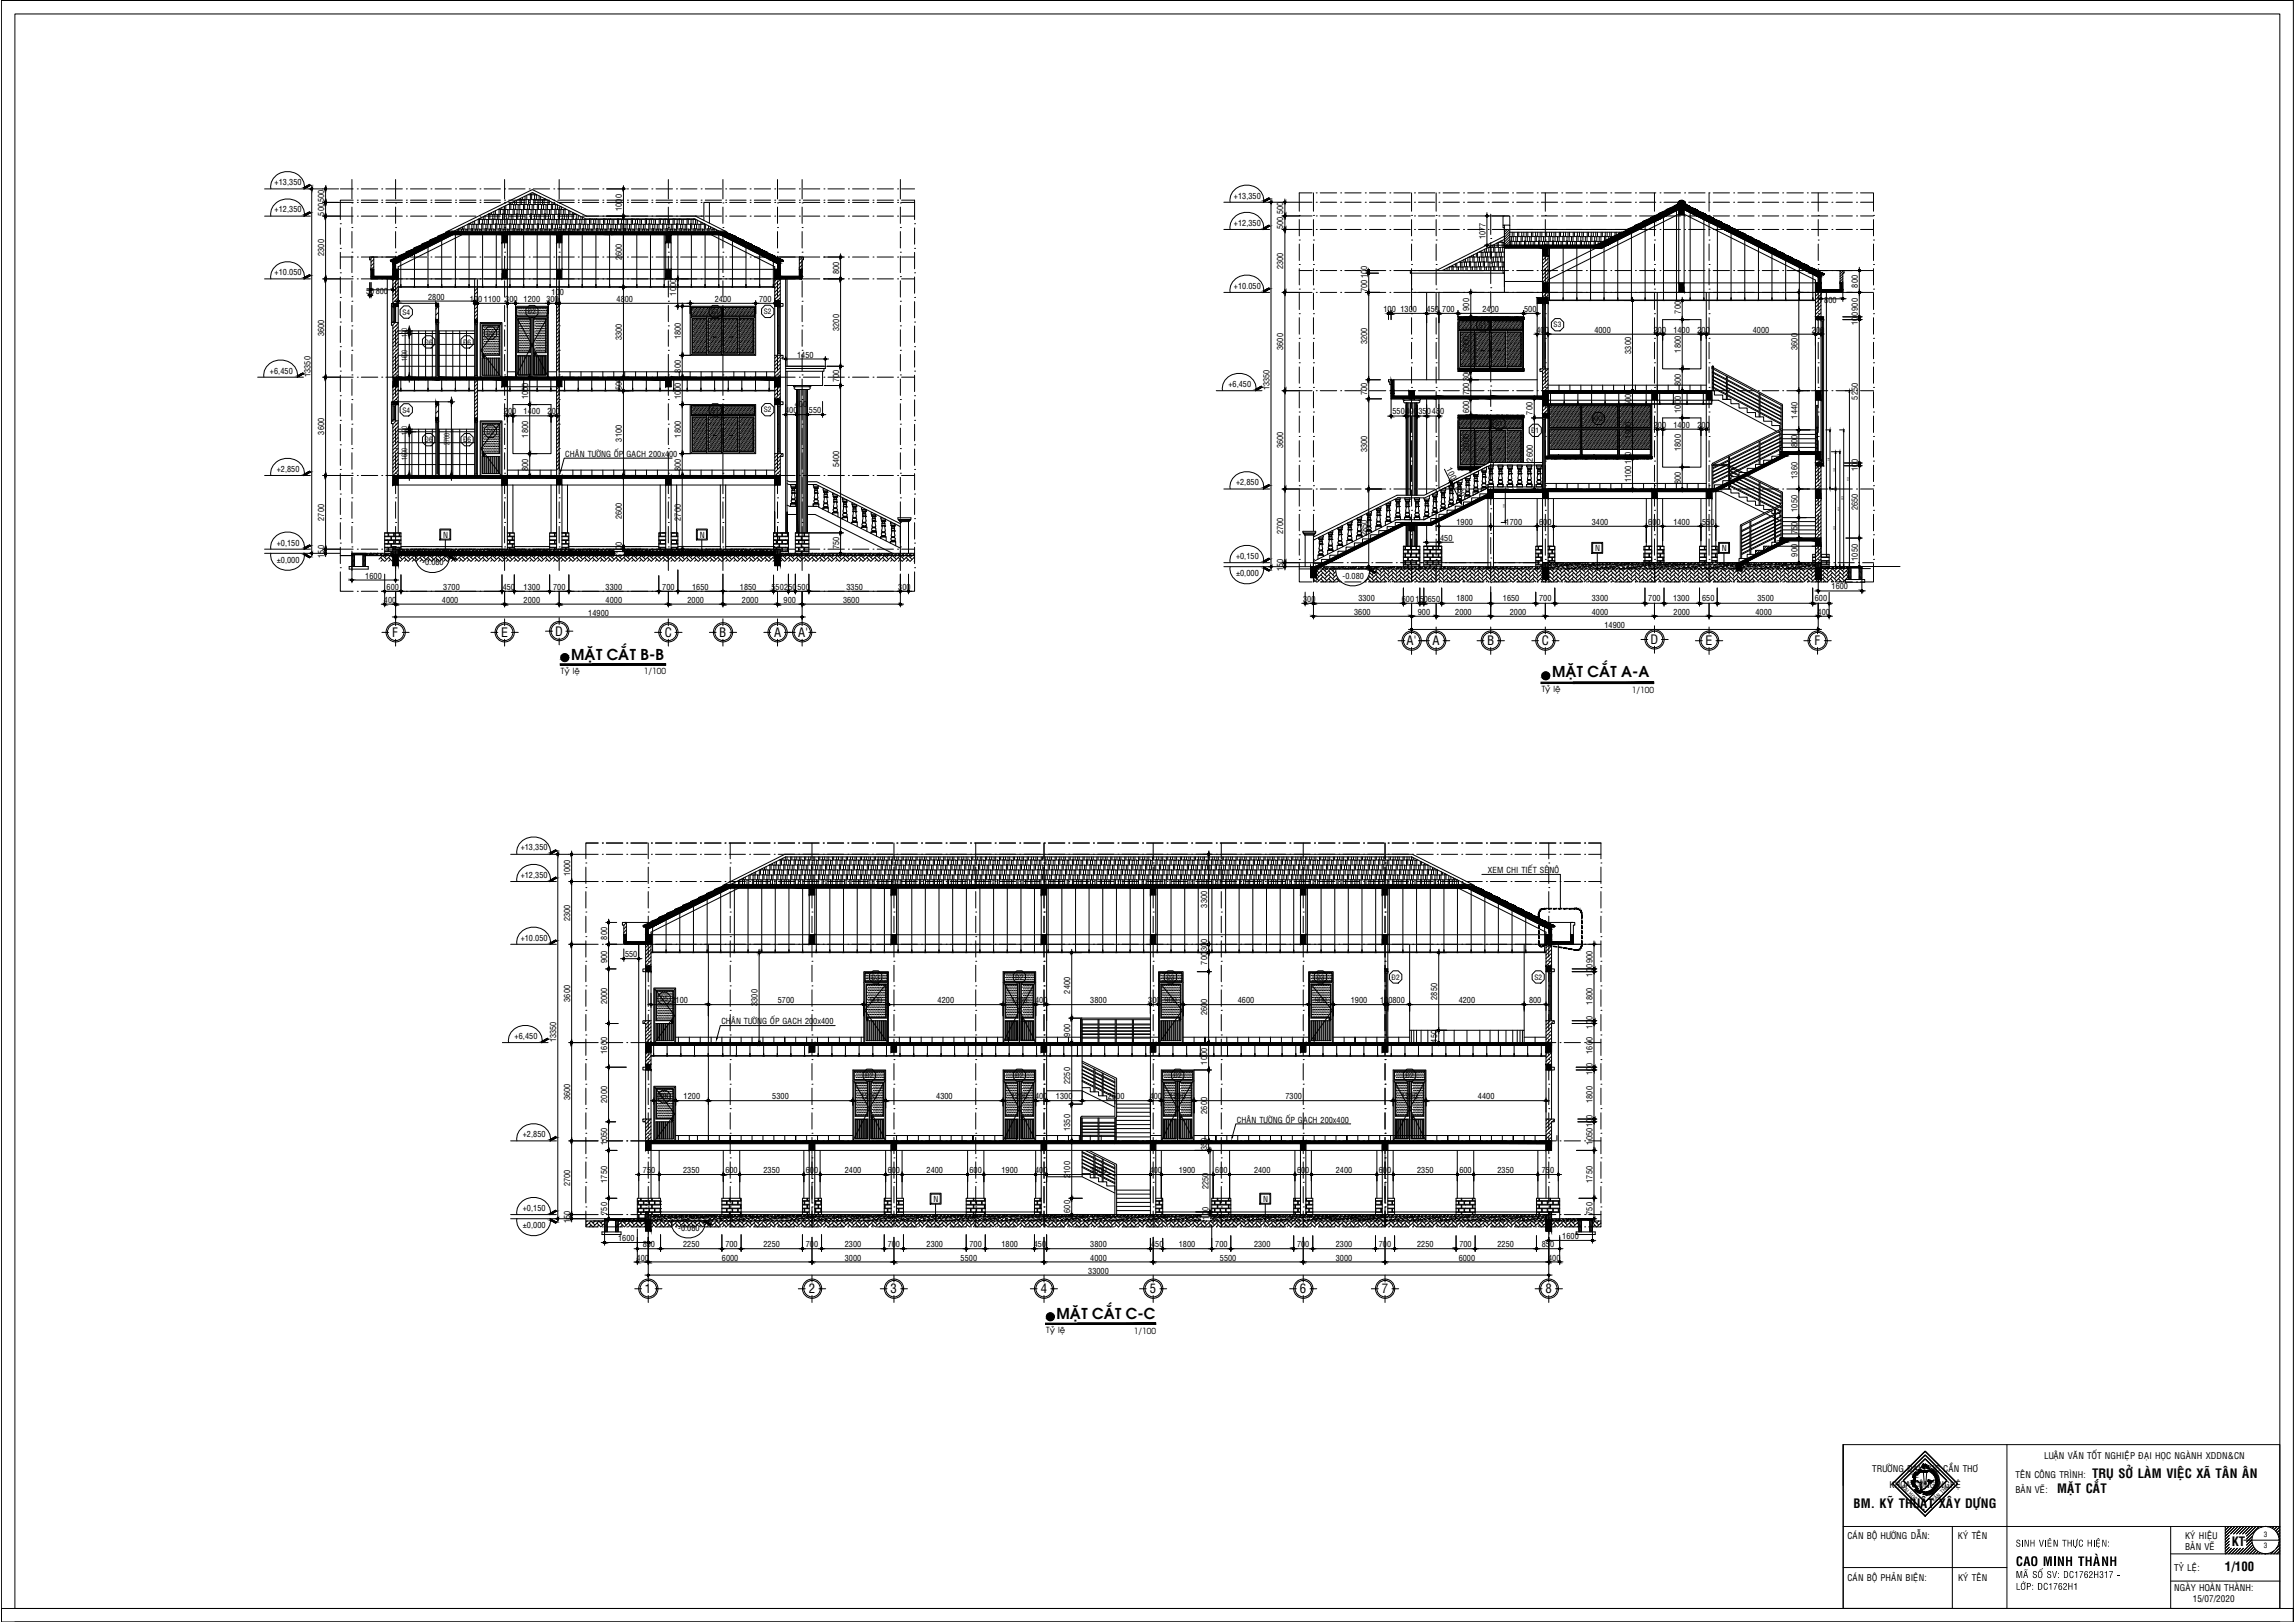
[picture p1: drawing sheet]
<svg xmlns="http://www.w3.org/2000/svg" width="841mm" height="594mm" viewBox="0 0 841 594" stroke-linecap="round" stroke-linejoin="round" font-family="sans-serif">
<defs><g id="words">
<g font-size="5.4">
<text x="209.4" y="241.7">MAË</text>
<text x="218.5" y="241.7">T CAÉ</text>
<text x="230.8" y="241.7">T B-B</text>
<text x="568.8" y="248.1">MAË</text>
<text x="577.9" y="248.1">T CAÉ</text>
<text x="590.2" y="248.1">T A-A</text>
<text x="387.2" y="483">MAË</text>
<text x="396.3" y="483">T CAÉ</text>
<text x="408.7" y="483">T C-C</text>
</g>
<g font-size="4.7">
<text x="143.7" y="233.2">F</text>
<text x="183.6" y="233.2">E</text>
<text x="203.5" y="232.8">D</text>
<text x="243.6" y="233.2">C</text>
<text x="263.5" y="233.2">B</text>
<text x="283.7" y="233.2">A</text>
<text x="292.5" y="233.2">A'</text>
<text x="515.4" y="236.2">A'</text>
<text x="525" y="236.2">A</text>
<text x="545" y="236.2">B</text>
<text x="565" y="236.2">C</text>
<text x="604.8" y="235.7">D</text>
<text x="625" y="236.2">E</text>
<text x="665" y="236.2">F</text>
<text x="236.3" y="473.6">1</text>
<text x="296.4" y="473.6">2</text>
<text x="326.4" y="473.6">3</text>
<text x="381.4" y="473.6">4</text>
<text x="421.4" y="473.6">5</text>
<text x="476.4" y="473.6">6</text>
<text x="506.3" y="473.6">7</text>
<text x="566.4" y="473.6">8</text>
<text x="766.7" y="541.5">TRUÏ SÔÛ LAØM VIEÄ</text>
<text x="800.7" y="541.5">C XAÕ TAÂ</text>
<text x="817.1" y="541.5">N AÂ</text>
<text x="824.4" y="541.5">N</text>
<text x="753.9" y="546.7">MAËT CAÉT</text>
<text x="679.3" y="552.4">BM. KYÕ THUAÄ</text>
<text x="706.5" y="552.4">T XAÂ</text>
<text x="715.9" y="552.4">Y DÖÏNG</text>
<text x="817.8" y="566.2">KT</text>
<text x="738.7" y="573.6">CAO MINH THAØNH</text>
<text x="815.3" y="575.5">1/100</text>
</g>
<g font-size="3.3">
<text x="686.1" y="539.1">TRÖÔØNG ÑAÏI HOÏC CAÀN THÔ</text>
<text x="749.1" y="534.3">LUAÄN VAÊN TOÁT NGHIEÄP ÑAÏI HOÏC NGAØNH XDDN&amp;CN</text>
<text x="692.5" y="545.1">KHOA COÂNG NGHEÄ</text>
<text x="738.6" y="541.5">TEÂN COÂNG TRÌNH:</text>
<text x="738.6" y="546.8">BAÛN VEÕ:</text>
<text x="677" y="563.7">CAÙN BOÄ HÖÔÙNG DAÃN:</text>
<text x="717.5" y="563.7">KYÙ TEÂN</text>
<text x="800.7" y="563.9">KYÙ HIEÄU</text>
<text x="738.5" y="566.5">SINH VIEÂN THÖÏC HIEÄN:</text>
<text x="800.7" y="567.9">BAÛN VEÕ</text>
<text x="796.7" y="575.4">TYÛ LEÄ:</text>
<text x="677" y="579.1">CAÙN BOÄ PHAÛN BIEÄN:</text>
<text x="717.5" y="579.1">KYÙ TEÂN</text>
<text x="738.5" y="577.9">MAÕ SOÁ SV: DC1762H317 -</text>
<text x="738.5" y="582.3">LÔÙP: DC1762H1</text>
<text x="796.7" y="582.6">NGAØY HOAØN THAØNH:</text>
<text x="803.6" y="586.6">15/07/2020</text>
</g>
<g font-size="3">
<text x="100.6" y="67.8">+13,350</text>
<text x="100.6" y="77.8">+12,350</text>
<text x="118.7" y="73.9" transform="rotate(-90 118.7 73.9)">500</text>
<text x="227.9" y="77.3" transform="rotate(-90 227.9 77.3)">1000</text>
<text x="452.2" y="72.7">+13,350</text>
<text x="118.7" y="79" transform="rotate(-90 118.7 79)">500</text>
<text x="452.2" y="82.7">+12,350</text>
<text x="470.3" y="83.9" transform="rotate(-90 470.3 83.9)">500</text>
<text x="470.3" y="78.3" transform="rotate(-90 470.3 78.3)">500</text>
<text x="544.4" y="87.5" transform="rotate(-90 544.4 87.5)">1077</text>
<text x="118.7" y="93.7" transform="rotate(-90 118.7 93.7)">2300</text>
<text x="227.9" y="95.2" transform="rotate(-90 227.9 95.2)">2600</text>
<text x="100.6" y="100.8">+10.050</text>
<text x="307.5" y="100.4" transform="rotate(-90 307.5 100.4)">800</text>
<text x="470.3" y="98.6" transform="rotate(-90 470.3 98.6)">2300</text>
<text x="134.2" y="107.6">50800</text>
<text x="452.2" y="105.7">+10.050</text>
<text x="501" y="106.9" transform="rotate(-90 501 106.9)">700100</text>
<text x="680.8" y="105.3" transform="rotate(-90 680.8 105.3)">800</text>
<text x="156.9" y="109.8">2800</text>
<text x="172.1" y="110.6">100</text>
<text x="177.4" y="110.6">1100</text>
<text x="185.2" y="110.6">300</text>
<text x="191.9" y="110.6">1200</text>
<text x="200.2" y="110.6">300</text>
<text x="202.1" y="108.2">100</text>
<text x="225.9" y="110.6">4800</text>
<text x="247.8" y="108.2" transform="rotate(-90 247.8 108.2)">1000</text>
<text x="261.9" y="110.6">2400</text>
<text x="278.2" y="110.6">700</text>
<text x="538.4" y="113.8" transform="rotate(-90 538.4 113.8)">900</text>
<text x="668.5" y="110.9">800</text>
<text x="680.8" y="113.8" transform="rotate(-90 680.8 113.8)">900</text>
<text x="507" y="114.2">100</text>
<text x="513.2" y="114.2">1300</text>
<text x="522.8" y="114.2">450</text>
<text x="528.5" y="114.2">700</text>
<text x="543.2" y="114.2">2400</text>
<text x="558.5" y="114.2">500</text>
<text x="616" y="114.8" transform="rotate(-90 616 114.8)">700</text>
<text x="680.8" y="118.9" transform="rotate(-90 680.8 118.9)">100</text>
<text x="118.7" y="123.2" transform="rotate(-90 118.7 123.2)">3600</text>
<text x="227.9" y="124.7" transform="rotate(-90 227.9 124.7)">3300</text>
<text x="249.5" y="124.2" transform="rotate(-90 249.5 124.2)">1800</text>
<text x="307.5" y="121.2" transform="rotate(-90 307.5 121.2)">3200</text>
<text x="563.1" y="121.8">400</text>
<text x="584.3" y="121.8">4000</text>
<text x="606" y="121.8">200</text>
<text x="613.2" y="121.8">1400</text>
<text x="622" y="121.8">200</text>
<text x="642.3" y="121.8">4000</text>
<text x="664" y="121.8">200</text>
<text x="292.1" y="131">1450</text>
<text x="470.3" y="128.1" transform="rotate(-90 470.3 128.1)">3600</text>
<text x="501" y="126.1" transform="rotate(-90 501 126.1)">3200</text>
<text x="538.4" y="129.1" transform="rotate(-90 538.4 129.1)">2000</text>
<text x="597.7" y="129.6" transform="rotate(-90 597.7 129.6)">3300</text>
<text x="616" y="129.1" transform="rotate(-90 616 129.1)">1800</text>
<text x="658.7" y="128.1" transform="rotate(-90 658.7 128.1)">3600</text>
<text x="98.9" y="136.8">+6,450</text>
<text x="249.5" y="136.4" transform="rotate(-90 249.5 136.4)">800</text>
<text x="113.7" y="138.1" transform="rotate(-90 113.7 138.1)">13350</text>
<text x="227.9" y="142.9" transform="rotate(-90 227.9 142.9)">500</text>
<text x="307.5" y="139.9" transform="rotate(-90 307.5 139.9)">700</text>
<text x="450.2" y="141.7">+6,450</text>
<text x="465.3" y="143" transform="rotate(-90 465.3 143)">13350</text>
<text x="538.4" y="139.5" transform="rotate(-90 538.4 139.5)">300</text>
<text x="616" y="141.3" transform="rotate(-90 616 141.3)">800</text>
<text x="193.6" y="146.2" transform="rotate(-90 193.6 146.2)">1000</text>
<text x="249.5" y="146.2" transform="rotate(-90 249.5 146.2)">1000</text>
<text x="291.3" y="148.9">400</text>
<text x="501" y="144.8" transform="rotate(-90 501 144.8)">700</text>
<text x="538.4" y="144.8" transform="rotate(-90 538.4 144.8)">700</text>
<text x="597.7" y="148.8" transform="rotate(-90 597.7 148.8)">500</text>
<text x="680.8" y="146.3" transform="rotate(-90 680.8 146.3)">5250</text>
<text x="184.7" y="151.7">200</text>
<text x="191.9" y="151.7">1400</text>
<text x="200.7" y="151.7">200</text>
<text x="287.7" y="151.4">400</text>
<text x="296.4" y="151.4">550</text>
<text x="510.3" y="151.8">550400</text>
<text x="519.8" y="151.8">350450</text>
<text x="538.4" y="151.4" transform="rotate(-90 538.4 151.4)">600</text>
<text x="561.7" y="151.9" transform="rotate(-90 561.7 151.9)">700</text>
<text x="616" y="151.2" transform="rotate(-90 616 151.2)">1000</text>
<text x="658.7" y="153.3" transform="rotate(-90 658.7 153.3)">1440</text>
<text x="118.7" y="159.2" transform="rotate(-90 118.7 159.2)">3600</text>
<text x="193.6" y="160.2" transform="rotate(-90 193.6 160.2)">1800</text>
<text x="227.9" y="161.7" transform="rotate(-90 227.9 161.7)">3100</text>
<text x="249.5" y="160.2" transform="rotate(-90 249.5 160.2)">1800</text>
<text x="597.7" y="160.6" transform="rotate(-90 597.7 160.6)">1900</text>
<text x="606" y="156.7">200</text>
<text x="613.2" y="156.7">1400</text>
<text x="622" y="156.7">200</text>
<text x="207.1" y="167.3">CHAÂN TÖÔØNG OÁP GAÏCH 200x400</text>
<text x="470.3" y="164.1" transform="rotate(-90 470.3 164.1)">3600</text>
<text x="501" y="165.6" transform="rotate(-90 501 165.6)">3300</text>
<text x="538.4" y="165.1" transform="rotate(-90 538.4 165.1)">2000</text>
<text x="616" y="165.1" transform="rotate(-90 616 165.1)">1800</text>
<text x="658.7" y="163.7" transform="rotate(-90 658.7 163.7)">800</text>
<text x="101.4" y="172.8">+2,850</text>
<text x="193.6" y="172.4" transform="rotate(-90 193.6 172.4)">800</text>
<text x="249.5" y="172.4" transform="rotate(-90 249.5 172.4)">800</text>
<text x="307.5" y="171.2" transform="rotate(-90 307.5 171.2)">5400</text>
<text x="529.9" y="171.9" transform="rotate(63 529.9 171.9)">100</text>
<text x="561.7" y="169.1" transform="rotate(-90 561.7 169.1)">2600</text>
<text x="597.7" y="169.9" transform="rotate(-90 597.7 169.9)">100</text>
<text x="680.8" y="172.6" transform="rotate(-90 680.8 172.6)">100</text>
<text x="452.9" y="177.7">+2,850</text>
<text x="533.1" y="178.3" transform="rotate(63 533.1 178.3)">700</text>
<text x="597.7" y="176.6" transform="rotate(-90 597.7 176.6)">1100</text>
<text x="616" y="177.3" transform="rotate(-90 616 177.3)">800</text>
<text x="658.7" y="175.4" transform="rotate(-90 658.7 175.4)">1360</text>
<text x="118.7" y="190.7" transform="rotate(-90 118.7 190.7)">2700</text>
<text x="227.9" y="190.2" transform="rotate(-90 227.9 190.2)">2600</text>
<text x="249.5" y="190.7" transform="rotate(-90 249.5 190.7)">2700</text>
<text x="658.7" y="187.4" transform="rotate(-90 658.7 187.4)">1050</text>
<text x="680.8" y="186.9" transform="rotate(-90 680.8 186.9)">2650</text>
<text x="162.4" y="196.9">N</text>
<text x="256.4" y="196.9">N</text>
<text x="470.3" y="195.6" transform="rotate(-90 470.3 195.6)">2700</text>
<text x="501" y="196.4" transform="rotate(-90 501 196.4)">2850</text>
<text x="533.7" y="192.2">1900</text>
<text x="551.8" y="192.2">1700</text>
<text x="564" y="192.2">600</text>
<text x="583.3" y="192.2">3400</text>
<text x="604" y="192.2">600</text>
<text x="613.2" y="192.2">1400</text>
<text x="623.8" y="192.2">550</text>
<text x="658.7" y="195.6" transform="rotate(-90 658.7 195.6)">750</text>
<text x="101.4" y="199.8">+0,150</text>
<text x="227.9" y="203" transform="rotate(-90 227.9 203)">100</text>
<text x="307.5" y="201.2" transform="rotate(-90 307.5 201.2)">750</text>
<text x="527.7" y="198.1">450</text>
<text x="584.6" y="201.8">N</text>
<text x="631" y="201.8">N</text>
<text x="658.7" y="203.9" transform="rotate(-90 658.7 203.9)">900</text>
<text x="101.4" y="206.2">±0,000</text>
<text x="118.7" y="204.3" transform="rotate(-90 118.7 204.3)">150</text>
<text x="154.7" y="207">-0.080</text>
<text x="452.9" y="204.7">+0,150</text>
<text x="470.3" y="209.1" transform="rotate(-90 470.3 209.1)">150</text>
<text x="680.8" y="205.4" transform="rotate(-90 680.8 205.4)">1050</text>
<text x="133.9" y="211.9">1600</text>
<text x="141.7" y="216">600</text>
<text x="162.4" y="216">3700</text>
<text x="184.2" y="216">450</text>
<text x="191.9" y="216">1300</text>
<text x="202.7" y="216">700</text>
<text x="221.9" y="216">3300</text>
<text x="242.7" y="216">700</text>
<text x="253.6" y="216">1650</text>
<text x="271.1" y="216">1850</text>
<text x="282.7" y="216">550250</text>
<text x="292.2" y="216">500</text>
<text x="310.2" y="216">3350</text>
<text x="329.2" y="216">300</text>
<text x="452.9" y="211.1">±0,000</text>
<text x="492" y="211.9">-0.080</text>
<text x="671.2" y="215.9">1600</text>
<text x="140.7" y="220.7">400</text>
<text x="161.9" y="220.7">4000</text>
<text x="191.9" y="220.7">2000</text>
<text x="221.9" y="220.7">4000</text>
<text x="251.9" y="220.7">2000</text>
<text x="271.9" y="220.7">2000</text>
<text x="287.1" y="220.7">900</text>
<text x="308.9" y="220.7">3600</text>
<text x="477.5" y="220.4">300</text>
<text x="497.8" y="220.3">3300</text>
<text x="513.7" y="220.4">600150650</text>
<text x="533.7" y="220.3">1800</text>
<text x="550.7" y="220.3">1650</text>
<text x="564" y="220.3">700</text>
<text x="583.3" y="220.3">3300</text>
<text x="604" y="220.3">700</text>
<text x="613.1" y="220.3">1300</text>
<text x="623.8" y="220.3">650</text>
<text x="644" y="220.3">3500</text>
<text x="665" y="220.3">600</text>
<text x="215.6" y="225.5">14900</text>
<text x="496.3" y="225.1">3600</text>
<text x="519.6" y="225.1">900</text>
<text x="533.3" y="225.1">2000</text>
<text x="553.3" y="225.1">2000</text>
<text x="583.3" y="225.1">4000</text>
<text x="613.3" y="225.1">2000</text>
<text x="643.3" y="225.1">4000</text>
<text x="666.1" y="225.1">400</text>
<text x="587.9" y="230">14900</text>
<text x="205.5" y="246.9">Tyû leä</text>
<text x="236" y="247">1/100</text>
<text x="565" y="253.5">Tyû leä</text>
<text x="598" y="253.7">1/100</text>
<text x="190.8" y="311.5">+13,350</text>
<text x="190.8" y="321.5">+12,350</text>
<text x="208.9" y="321" transform="rotate(-90 208.9 321)">1000</text>
<text x="545.3" y="319.6">XEM CHI TIEÁT SEÂNOÂ</text>
<text x="442.4" y="332.4" transform="rotate(-90 442.4 332.4)">3300</text>
<text x="208.9" y="337.4" transform="rotate(-90 208.9 337.4)">2300</text>
<text x="190.8" y="344.5">+10.050</text>
<text x="222.5" y="344.1" transform="rotate(-90 222.5 344.1)">800</text>
<text x="222.5" y="352.7" transform="rotate(-90 222.5 352.7)">900</text>
<text x="229" y="350.6">550</text>
<text x="442.4" y="353.3" transform="rotate(-90 442.4 353.3)">700</text>
<text x="442.4" y="348.3" transform="rotate(-90 442.4 348.3)">300</text>
<text x="583.6" y="357.7" transform="rotate(-90 583.6 357.7)">100900</text>
<text x="392.2" y="363.9" transform="rotate(-90 392.2 363.9)">2400</text>
<text x="208.9" y="366.9" transform="rotate(-90 208.9 366.9)">3600</text>
<text x="222.5" y="367.9" transform="rotate(-90 222.5 367.9)">2000</text>
<text x="246.1" y="367.4">2100</text>
<text x="277.6" y="368.4" transform="rotate(-90 277.6 368.4)">3300</text>
<text x="285.1" y="367.4">5700</text>
<text x="318.8" y="367.4">900</text>
<text x="343.6" y="367.4">4200</text>
<text x="370.5" y="367.4">1200</text>
<text x="379.3" y="367.4">400</text>
<text x="399.5" y="367.4">3800</text>
<text x="420.8" y="367.4">300</text>
<text x="426.8" y="367.4">900</text>
<text x="442.4" y="371.9" transform="rotate(-90 442.4 371.9)">2600</text>
<text x="453.6" y="367.4">4600</text>
<text x="481.8" y="367.4">900</text>
<text x="495" y="367.4">1900</text>
<text x="505.8" y="367.4">100800</text>
<text x="526.7" y="366.2" transform="rotate(-90 526.7 366.2)">2850</text>
<text x="534.5" y="367.4">4200</text>
<text x="560.3" y="367.4">800</text>
<text x="583.6" y="368" transform="rotate(-90 583.6 368)">1800</text>
<text x="264.4" y="375.1">CHAÂN TÖÔØNG OÁP GAÏCH 200x400</text>
<text x="583.6" y="376.7" transform="rotate(-90 583.6 376.7)">100</text>
<text x="188.6" y="380.5">+6,450</text>
<text x="203.8" y="381.8" transform="rotate(-90 203.8 381.8)">13350</text>
<text x="392.2" y="379.6" transform="rotate(-90 392.2 379.6)">900</text>
<text x="526.7" y="381.9" transform="rotate(-90 526.7 381.9)">450</text>
<text x="222.5" y="385.9" transform="rotate(-90 222.5 385.9)">1600</text>
<text x="442.4" y="389.9" transform="rotate(-90 442.4 389.9)">1000</text>
<text x="583.6" y="385.9" transform="rotate(-90 583.6 385.9)">1600</text>
<text x="583.6" y="393.7" transform="rotate(-90 583.6 393.7)">100</text>
<text x="392.2" y="397" transform="rotate(-90 392.2 397)">2250</text>
<text x="208.9" y="402.9" transform="rotate(-90 208.9 402.9)">3600</text>
<text x="222.5" y="403.9" transform="rotate(-90 222.5 403.9)">2000</text>
<text x="241.3" y="402.6">800</text>
<text x="250.5" y="402.6">1200</text>
<text x="283" y="402.6">5300</text>
<text x="315.5" y="402.6">1200</text>
<text x="343.1" y="402.6">4300</text>
<text x="370.5" y="402.6">1200</text>
<text x="379.3" y="402.6">400</text>
<text x="387" y="402.6">1300</text>
<text x="406" y="402.6">2500</text>
<text x="421.3" y="402.6">400</text>
<text x="428.5" y="402.6">1200</text>
<text x="442.4" y="407.9" transform="rotate(-90 442.4 407.9)">2600</text>
<text x="471" y="402.6">7300</text>
<text x="513.5" y="402.6">1200</text>
<text x="541.6" y="402.6">4400</text>
<text x="583.6" y="404" transform="rotate(-90 583.6 404)">1800</text>
<text x="453.3" y="411.2">CHAÂN TÖÔØNG OÁP GAÏCH 200x400</text>
<text x="191.6" y="416.5">+2,850</text>
<text x="222.5" y="419.2" transform="rotate(-90 222.5 419.2)">1050</text>
<text x="392.2" y="414.2" transform="rotate(-90 392.2 414.2)">1350</text>
<text x="583.6" y="419.2" transform="rotate(-90 583.6 419.2)">1050100</text>
<text x="442.4" y="421.4" transform="rotate(-90 442.4 421.4)">350</text>
<text x="235.6" y="429.7">750</text>
<text x="250.3" y="429.7">2350</text>
<text x="265.8" y="429.7">600</text>
<text x="279.8" y="429.7">2350</text>
<text x="295.3" y="429.7">600</text>
<text x="309.6" y="429.7">2400</text>
<text x="325.3" y="429.7">600</text>
<text x="339.5" y="429.7">2400</text>
<text x="355.3" y="429.7">600</text>
<text x="367" y="429.7">1900</text>
<text x="379.3" y="429.7">400</text>
<text x="392.2" y="431.4" transform="rotate(-90 392.2 431.4)">2100</text>
<text x="399.5" y="429.7">3800</text>
<text x="421.3" y="429.7">400</text>
<text x="432" y="429.7">1900</text>
<text x="445.3" y="429.7">600</text>
<text x="459.5" y="429.7">2400</text>
<text x="475.3" y="429.7">600</text>
<text x="489.5" y="429.7">2400</text>
<text x="505.3" y="429.7">600</text>
<text x="519.3" y="429.7">2350</text>
<text x="534.8" y="429.7">600</text>
<text x="548.8" y="429.7">2350</text>
<text x="565" y="429.7">750</text>
<text x="208.9" y="434.4" transform="rotate(-90 208.9 434.4)">2700</text>
<text x="222.5" y="433.2" transform="rotate(-90 222.5 433.2)">1750</text>
<text x="442.8" y="435.6" transform="rotate(-90 442.8 435.6)">2250</text>
<text x="583.6" y="433.2" transform="rotate(-90 583.6 433.2)">1750</text>
<text x="191.6" y="443.5">+0,150</text>
<text x="342.1" y="440.2">N</text>
<text x="462.9" y="440.2">N</text>
<text x="191.6" y="449.9">±0,000</text>
<text x="208.9" y="448" transform="rotate(-90 208.9 448)">150</text>
<text x="222.5" y="444.9" transform="rotate(-90 222.5 444.9)">750</text>
<text x="392.2" y="444.2" transform="rotate(-90 392.2 444.2)">600</text>
<text x="442.8" y="446.7" transform="rotate(-90 442.8 446.7)">100</text>
<text x="583.6" y="444.9" transform="rotate(-90 583.6 444.9)">750</text>
<text x="226.5" y="454.5">1600</text>
<text x="248.5" y="450.8">-0.080</text>
<text x="572.5" y="453.8">1600</text>
<text x="233.3" y="461.7">400</text>
<text x="235.5" y="456.9">850</text>
<text x="250.3" y="456.9">2250</text>
<text x="264.5" y="461.7">6000</text>
<text x="265.8" y="456.9">700</text>
<text x="279.8" y="456.9">2250</text>
<text x="295.3" y="456.9">700</text>
<text x="309.6" y="461.7">3000</text>
<text x="309.6" y="456.9">2300</text>
<text x="325.3" y="456.9">700</text>
<text x="339.5" y="456.9">2300</text>
<text x="352" y="461.7">5500</text>
<text x="355.3" y="456.9">700</text>
<text x="367" y="456.9">1800</text>
<text x="378.8" y="456.9">450</text>
<text x="399.5" y="461.7">4000</text>
<text x="399.5" y="456.9">3800</text>
<text x="421.8" y="456.9">450</text>
<text x="432" y="456.9">1800</text>
<text x="445.3" y="456.9">700</text>
<text x="447" y="461.7">5500</text>
<text x="459.5" y="456.9">2300</text>
<text x="475.3" y="456.9">700</text>
<text x="489.5" y="461.7">3000</text>
<text x="489.5" y="456.9">2300</text>
<text x="505.3" y="456.9">700</text>
<text x="519.3" y="456.9">2250</text>
<text x="534.5" y="461.7">6000</text>
<text x="534.8" y="456.9">700</text>
<text x="548.8" y="456.9">2250</text>
<text x="565" y="456.9">850</text>
<text x="567.3" y="461.7">400</text>
<text x="398.8" y="466.5">33000</text>
<text x="383.4" y="488.3">Tyû leä</text>
<text x="415.5" y="488.4">1/100</text>
</g>
<g font-size="2.7">
<text x="147.4" y="115.3">S4</text>
<text x="193.4" y="115.2">Ñ2</text>
<text x="260.7" y="115.1">S1</text>
<text x="279.9" y="115">S2</text>
<text x="569.3" y="119.9">S3</text>
<text x="149.2" y="123.3" transform="rotate(-90 149.2 123.3)">100</text>
<text x="178.2" y="123">Ñ5</text>
<text x="542" y="120.1">S1</text>
<text x="155.6" y="126.2">Ñ6</text>
<text x="169.7" y="126.2">Ñ6</text>
<text x="149.2" y="132.4" transform="rotate(-90 149.2 132.4)">1600</text>
<text x="147.4" y="151.1">S4</text>
<text x="260.7" y="151.1">S1</text>
<text x="279.9" y="151">S2</text>
<text x="583.6" y="154.3">KK2</text>
<text x="149.2" y="159.3" transform="rotate(-90 149.2 159.3)">100</text>
<text x="178.2" y="159">Ñ5</text>
<text x="547.9" y="156.1">S1</text>
<text x="561.1" y="158.6">Ñ1</text>
<text x="155.6" y="162">Ñ6</text>
<text x="164.7" y="162.8" transform="rotate(-90 164.7 162.8)">2700</text>
<text x="169.7" y="162">Ñ6</text>
<text x="149.2" y="168.4" transform="rotate(-90 149.2 168.4)">1600</text>
<text x="319.4" y="358.8">Ñ3</text>
<text x="372" y="358.8">Ñ2</text>
<text x="427.4" y="358.8">Ñ3</text>
<text x="482.4" y="358.8">Ñ3</text>
<text x="510" y="358.8">Ñ2</text>
<text x="562.3" y="358.8">S2</text>
<text x="241.9" y="366.7">Ñ5</text>
<text x="317.1" y="394.8">Ñ2</text>
<text x="372" y="394.8">Ñ2</text>
<text x="430.1" y="394.8">Ñ2</text>
<text x="515" y="394.8">Ñ2</text>
<text x="241.9" y="402.6">Ñ5</text>
<text x="829.6" y="562.8">3</text>
<text x="829.6" y="567.1">3</text>
</g>
<g font-size="2">
<text x="696.7" y="544.8" transform="rotate(44 696.7 544.8)">ÑAÏ</text>
<text x="698.4" y="546.5" transform="rotate(44 698.4 546.5)">I HOÏ</text>
<text x="701" y="549" transform="rotate(44 701 549)">C</text>
<text x="708.8" y="550.1" transform="rotate(-44 708.8 550.1)">CAÀ</text>
<text x="710.4" y="548.5" transform="rotate(-44 710.4 548.5)">N THÔ</text>
</g>
<g font-size=".8">
<text x="670.4" y="168.9" transform="rotate(-90 670.4 168.9)">2160</text>
<text x="672.5" y="172.9" transform="rotate(-90 672.5 172.9)">1360</text>
<text x="677.5" y="176" transform="rotate(-90 677.5 176)">6450</text>
<text x="675.4" y="183.2" transform="rotate(-90 675.4 183.2)">5010</text>
<text x="551.4" y="186" transform="rotate(-90 551.4 186)">1200</text>
<text x="674.1" y="187.2" transform="rotate(-90 674.1 187.2)">4210</text>
<text x="672.5" y="194" transform="rotate(-90 672.5 194)">2850</text>
</g>
</g></defs>
<!-- layer: TEXT -->
<g fill="#000" stroke="#000" stroke-width=".37">
<path d="M217.1 243.1v.5l26.8-.5zM217.1 243.6l26.8-.5v.5z"/>
<path d="M217.1 243.6h26.8v-.5zM217.1 243.1h26.8l-26.8 .5z"/>
<path d="M205.3 243.6h38.6v-.5zM205.3 243.1h38.6l-38.6 .5z"/>
<path d="M576.6 249.8v.6l29.4-.6zM576.6 250.4l29.4-.6v.6z"/>
<path d="M576.6 250.4h29.4v-.6zM576.6 249.8h29.4l-29.4 .6z"/>
<path d="M564.7 250.4h41.3v-.6zM564.7 249.8h41.3l-41.3 .6z"/>
<path d="M395 484.6v.5l28.5-.5zM395 485.1l28.5-.5v.5z"/>
<path d="M395 485.1h28.5v-.5zM395 484.6h28.5l-28.5 .5z"/>
<path d="M383.2 485.1h40.3v-.5zM383.2 484.6h40.3l-40.3 .5z"/>
</g>
<!-- layer: DIM -->
<g fill="#000" stroke="#000" stroke-width=".37">
<path d="M114 69.1v.2zM114.4 68.9v.5zM114.6 69.1v.2zM119 74.1v.2zM119 79.1v.2zM119 69.1v.2zM119.1 78.9v.5zM119.1 68.9v.5zM119.4 78.9v.6zM119.6 74.1v.2zM119.6 79.1v.2zM119.6 69.1v.2z"/>
<path d="M228.2 69.1v.2zM228.2 79.1v.2zM228.3 68.9v.5zM228.3 78.9v.5zM228.6 78.9v.6zM228.7 69.1v.2zM228.7 79.1v.2zM470.6 79v.2zM470.7 78.8v.5zM471 78.8v.5zM471.2 79v.2zM544.6 79v.2z"/>
<path d="M545.2 79v.2zM307.7 94.1v.2zM308.2 93.9v.6zM308.3 94.1v.2zM470.6 84v.2zM471.2 84v.2zM501.3 99v.2zM501.8 99v.2zM501.8 100v.2zM544.6 89.7v.3zM544.6 89.8v.2zM545.2 89.8v.2z"/>
<path d="M681.1 99v.2zM681.7 99v.2zM119 102.1v.2zM119.1 101.9v.5zM119.4 101.9v.6zM119.6 102.1v.2zM135.3 107.9h.3zM135.7 108.3h.4zM135.7 106h.5zM145.9 110h.2zM145.9 110.6h.2zM173.7 110.5h.5z"/>
<path d="M173.8 111.4h.3zM173.9 110h.2zM173.9 110.8h.2zM173.9 110.6h.2zM173.9 111.4h.2zM185.7 111.1h.5zM185.8 111.4h.3zM185.9 110.8h.2zM185.9 111.4h.2zM185.7 111.4h.4zM185.7 110.9h.5zM188.8 110.8h.2z"/>
<path d="M188.8 111.4h.2zM200.9 110.8h.1zM200.9 111.4h.1zM203.7 111.4h.5zM203.8 110.9h.4zM203.8 110.8h.2zM203.8 111.4h.2zM204.9 110.8h.1zM204.9 111.4h.1zM228.2 105.1v.2zM228.3 104.9v.5zM228.6 104.9v.5z"/>
<path d="M228.7 105.1v.2zM248.1 102.1v.2zM248.7 102.1v.2zM250.2 111.9v.5zM252.8 111.4h.2zM252.9 110.8h.1zM252.9 111.4h.1zM252.7 111.4h.4zM252.7 110.9h.5zM276.8 111.4h.3zM276.9 110.8h.2zM276.9 111.4h.2z"/>
<path d="M276.7 111.4h.4zM276.7 110.9h.5zM283.8 110.8h.2zM283.8 111.4h.2zM307.7 102.1v.2zM307.8 101.9v.5zM308.2 101.9v.6zM308.3 102.1v.2zM470.6 107v.2zM470.7 106.8v.6zM471 106.8v.6zM471.2 107v.2z"/>
<path d="M501.3 100v.2zM501.3 107v.2zM501.4 106.8v.5zM501.8 107v.2zM508.6 114.7h.5zM508.7 115.1h.2zM509.7 114.5h.2zM509.7 115.1h.2zM509.5 114.7h.6zM522.5 115h.5zM527.1 114.7h.5zM527.1 115h.4z"/>
<path d="M534 115h.5zM534 114.7h.6zM538.7 107v.2zM538.7 116v.2zM538.8 106.8v.5zM538.8 115.8v.5zM539.1 115.8v.6zM539.2 107v.2zM539.2 116v.2zM558 115h.5zM563.1 114.7h.5zM616.3 116.9v.4z"/>
<path d="M616.5 116.7v.7zM616.7 116.9v.4zM658.9 107v.2zM659.5 107v.2zM667.2 109.1h.2zM667.2 109.7h.2zM667.1 109.3h.5zM675.2 109.1h.2zM675.2 109.7h.2zM681.1 107v.2zM681.1 116v.2zM681.2 106.8v.5z"/>
<path d="M681.2 116.9v.4zM681.6 106.9v.4zM681.6 116.9v.4zM681.7 107v.2zM681.7 116v.2zM119 138.1v.2zM119.1 137.9v.5zM119.4 137.9v.6zM119.6 138.1v.2zM193.9 138.1v.2zM194 137.9v.5zM194.4 138.1v.2z"/>
<path d="M228.2 138.1v.2zM228.3 137.9v.5zM228.6 137.9v.6zM228.7 138.1v.2zM249.7 130.1v.2zM249.7 138.1v.2zM249.7 138v.3zM249.9 129.9v.5zM249.9 137.9v.5zM250.2 130v.4zM250.2 138v.4zM250.3 130v.3z"/>
<path d="M250.3 130.1v.2zM250.3 138.1v.2zM287.8 131.2h.2zM287.8 131.8h.2zM302.3 131.3h.3zM307.7 134.1v.2zM307.8 134v.3zM307.8 133.9v.5zM308.2 133.9v.6zM308.3 134.1v.2zM308.3 134v.3zM501.3 139v.2z"/>
<path d="M501.4 138.8v.5zM501.8 139v.2zM538.7 136v.2zM538.7 139v.2zM538.7 135.9v.3zM538.8 135.8v.5zM538.8 138.8v.5zM539.1 135.8v.6zM539.1 138.8v.6zM539.2 136v.2zM539.2 135.9v.3zM539.2 139v.2z"/>
<path d="M563.1 122.2h.5zM567 122.5h.6zM567.1 122.2h.5zM607 122.5h.6zM607.2 122.1h.2zM607.2 122.7h.2zM607.1 122.2h.5zM609.1 122.2h.4zM609 122.5h.5zM616.2 135v.2zM616.8 135v.2zM623 122.5h.6z"/>
<path d="M623.2 122.1h.2zM623.2 122.7h.2zM623.1 122.2h.5zM625.1 122.2h.4zM625 122.5h.5zM665.1 122.2h.4zM667 122.5h.6zM667.2 122.1h.2zM667.2 122.7h.2zM185.9 152h.2zM185.9 152.6h.2zM185.7 152.4h.5z"/>
<path d="M187.6 152.4h.6zM187.8 152h.2zM187.8 152.6h.2zM187.7 152.1h.5zM194 147.9v.5zM194.3 147.9v.5zM201.7 152.1h.5zM201.7 152.4h.5zM203.6 152.4h.6zM203.8 152h.2zM203.8 152.6h.2zM228.2 143v.3z"/>
<path d="M228.3 142.9v.5zM249.9 147.9v.5zM250.2 147.9v.5zM287.8 151.6h.2zM287.8 152.2h.2zM291.8 151.6h.2zM291.8 152.2h.2zM295.8 151.6h.2zM295.8 152.2h.2zM307.7 141.1v.2zM307.8 140.9v.5zM308.2 140.9v.5z"/>
<path d="M308.3 141.1v.2zM470.6 143v.2zM470.7 142.8v.6zM471 142.8v.6zM471.2 143v.2zM501.3 146v.2zM501.4 145.8v.5zM509.7 152.1h.2zM509.7 152.7h.2zM509.5 152.2h.6zM515 152.6h.5zM519 152.6h.5z"/>
<path d="M522.5 152.6h.5zM527.1 152.2h.5zM538.7 146v.2zM538.7 152v.2zM538.8 145.8v.5zM538.8 151.8v.5zM539.1 145.8v.5zM539.1 151.8v.6zM539.2 152v.2zM562 152.9v.4zM562.4 152.9v.4zM562.4 145.8v.5z"/>
<path d="M562.5 152.9v.4zM598 143v.2zM598 147.9v.3zM598 148v.2zM598.5 147.9v.4zM598.6 143v.2zM598.6 148v.2zM607.2 156.9h.2zM607.2 157.5h.2zM607.1 157.4h.4zM609 157.4h.5zM609 157.1h.6z"/>
<path d="M616.2 143v.2zM616.3 152.9v.4zM616.7 152.9v.4zM616.8 143v.2zM623.1 157.1h.5zM623.2 156.9h.2zM623.2 157.5h.2zM623.1 157.4h.4zM625 157.4h.5zM658.9 157.4v.2zM658.9 157.3v.3zM658.9 143v.2z"/>
<path d="M659.5 157.4v.2zM659.5 143v.2zM119 174.1v.2zM119.1 173.9v.5zM119.4 173.9v.6zM119.6 174.1v.2zM193.9 166.1v.2zM193.9 166v.3zM193.9 174v.3zM193.9 174.1v.2zM194 165.9v.5zM194.3 166v.4z"/>
<path d="M194.3 174v.4zM194.4 166.1v.2zM194.4 174.1v.2zM228.2 174.1v.2zM228.3 173.9v.5zM228.6 173.9v.6zM228.7 174.1v.2zM249.7 166.1v.2zM249.7 174.1v.2zM249.7 166v.3zM249.7 174v.3zM249.9 165.9v.5z"/>
<path d="M249.9 173.9v.5zM250.2 166v.4zM250.2 174v.4zM250.3 166.1v.2zM250.3 174.1v.2zM470.6 179v.2zM471.2 179v.2zM501.3 179v.2zM501.8 179v.2zM531.3 176.5l.1 .3zM531.4 176.6v.2zM531.5 176.2l.2 .6z"/>
<path d="M531.8 177.5l.1 .1zM531.9 177.2l.2 .5zM532.3 177.2l.1 .2zM532.2 177.1l.2 .4zM538.7 172v.2zM538.8 171.8v.5zM539.2 172v.2zM562 179v.2zM562.5 179v.2zM598 167v.2zM598 168v.2zM598 179v.2z"/>
<path d="M598 167.9v.3zM598.5 167.9v.4zM598.6 167v.2zM598.6 168v.2zM598.6 179v.2zM616.2 171v.2zM616.2 179v.2zM616.8 171v.2zM616.8 179v.2zM658.9 179v.2zM658.9 165.4v.2zM658.9 165.3v.3z"/>
<path d="M659 165.3v.3zM659.4 165.3v.4zM659.5 179v.2zM659.5 165.4v.2zM681.1 170.5v.2zM681.2 169.3v.5zM681.6 169.4v.4zM681.7 170.5v.2zM228.6 199.9v.5zM307.8 195v.3zM307.8 194.9v.5zM527.1 198.5h.5z"/>
<path d="M527 192.8h.6zM534.9 183.6l.2 .3zM535.1 183.4l.3 .5zM546 192.8h.6zM546.1 192.9h.4zM546.1 192.5h.4zM563.1 192.9h.4zM563.1 192.5h.4zM569.2 193h.2zM569.2 192.4h.2zM569.1 192.9h.4zM569.1 192.5h.4z"/>
<path d="M603.1 192.9h.4zM603.1 192.5h.4zM603.2 192.4h.2zM603.2 193h.2zM609.1 192.9h.4zM609.1 192.5h.4zM623.1 192.9h.4zM623.1 192.5h.4zM623.2 192.4h.2zM623.2 193h.2zM628.7 193h.2zM628.7 192.4h.2z"/>
<path d="M659 196.8v.5zM659 189.3v.5zM659.2 189.3v.5zM659.4 196.9v.4zM659.4 189.4v.4zM681.2 196.8v.5zM681.6 196.9v.4zM114.4 202.5v.4zM119 201.1v.2zM119.1 200.9v.5zM119.1 202.4v.5zM119.4 200.9v.6z"/>
<path d="M119.6 201.1v.2zM128.8 212.2h.2zM128.8 212.8h.2zM128.8 212.2h.3zM140.8 216.3h.2zM140.8 216.8h.2zM144.8 212.2h.2zM144.8 212.8h.2zM146.7 216.8h.4zM146.7 216.3h.5zM183.7 216.8h.5zM183.8 216.3h.4z"/>
<path d="M183.8 216.3h.2zM183.8 216.8h.2zM183.8 216.3h.3zM188.3 216.3h.2zM188.3 216.8h.2zM201.3 216.8h.2zM201.4 216.3h.1zM201.4 216.8h.1zM201.2 216.8h.4zM201.2 216.3h.5zM208.3 216.3h.2zM208.3 216.8h.2z"/>
<path d="M228.2 200.1v.2zM228.2 201.1v.2zM228.6 200.9v.6zM228.7 201.1v.2zM228.7 200.1v.2zM241.3 216.8h.3zM241.4 216.3h.2zM241.4 216.8h.2zM241.2 216.8h.4zM241.2 216.3h.5zM248.3 216.3h.2zM248.3 216.8h.2z"/>
<path d="M249.7 201.1v.2zM250.2 200.9v.5zM250.3 201.1v.2zM264.8 216.8h.2zM264.9 216.3h.1zM264.9 216.8h.1zM264.7 216.8h.4zM264.7 216.3h.5zM283.3 216.3h.2zM283.3 216.8h.2zM283.3 216.3h.3zM288.8 216.8h.3z"/>
<path d="M288.9 216.3h.2zM288.9 216.8h.2zM288.7 216.8h.4zM288.7 216.3h.5zM291.3 216.3h.2zM291.3 216.8h.2zM296.3 216.8h.2zM296.4 216.3h.1zM296.4 216.8h.1zM296.2 216.8h.4zM296.2 216.3h.5zM307.8 202.4v.5z"/>
<path d="M329.7 216.8h.4zM329.8 216.3h.3zM329.6 216.6h.6zM332.6 216.6h.6zM465.5 207.4v.3zM465.5 207.5v.2zM466 207.4v.4zM466.1 207.5v.2zM470.6 206v.2zM470.6 207.4v.3zM470.6 207.5v.2zM470.7 205.8v.5z"/>
<path d="M471 205.8v.5zM471 207.4v.4zM471.2 206v.2zM471.2 207.5v.2zM501.3 207.5v.2zM501.4 207.3v.5zM501.8 207.5v.2zM658.9 206v.2zM659 205.8v.5zM659.4 205.9v.4zM659.5 206v.2zM666.1 216.3h.5z"/>
<path d="M681.1 207.4v.3zM681.1 207.5v.2zM681.7 207.5v.2zM682 216.6h.6zM682.2 216.1h.2zM682.2 216.7h.2zM140.8 221h.2zM140.8 221.6h.2zM140.7 221.5h.5zM144.7 221.1h.5zM144.8 221h.2zM144.8 225.7h.2z"/>
<path d="M144.8 221.6h.2zM144.8 226.3h.2zM144.7 221.5h.5zM184.7 221.5h.5zM184.8 221h.2zM184.8 221.6h.2zM184.7 221.1h.5zM204.7 221.5h.5zM204.9 221h.1zM204.9 221.6h.1zM204.7 221.1h.5zM244.7 221.5h.5z"/>
<path d="M244.9 221h.1zM244.9 221.6h.1zM244.8 221h.2zM244.7 221.1h.5zM264.7 221.5h.5zM264.9 221h.1zM264.9 221.6h.1zM264.8 221h.2zM264.7 221.1h.5zM284.7 221.5h.5zM284.9 221h.2zM284.9 221.6h.2z"/>
<path d="M284.8 221h.3zM284.7 221.1h.5zM293.7 226.2h.4zM293.8 225.8h.3zM293.7 221.5h.4zM329.7 221.1h.5zM478.2 220.7h.2zM478.2 221.3h.2zM478 220.8h.6zM481.2 225.4h.2zM481.2 220.7h.2zM481.2 226h.2z"/>
<path d="M481.2 221.3h.2zM514 221.1h.5zM514 220.8h.6zM517.1 225.5h.4zM517.2 230.2h.2zM517.2 225.4h.2zM517.2 230.8h.2zM517.2 226h.2zM517 225.8h.5zM520.1 220.8h.5zM520.2 220.7h.2zM520.2 221.3h.2z"/>
<path d="M520.1 221.1h.4zM521.5 221.1h.5zM521.7 220.7h.2zM521.7 221.3h.2zM521.5 220.8h.6zM526.1 225.5h.4zM526 225.8h.5zM528.1 220.8h.5zM528.1 221.2h.3zM528.2 220.7h.2zM528.2 221.3h.2zM528.1 221.1h.4z"/>
<path d="M546 221.1h.5zM546.1 225.5h.4zM546 225.8h.5zM546 220.8h.6zM562.5 221.1h.5zM566.1 225.5h.4zM569.5 221.1h.5zM569.5 220.8h.6zM602.6 220.8h.5zM602.6 221.1h.4zM606 225.5h.6zM609.5 221.1h.5z"/>
<path d="M622.6 220.8h.5zM622.6 221.1h.4zM626 225.5h.6zM629 221.1h.5zM629 220.8h.6zM664 221.1h.5zM664.2 220.7h.2zM664.2 221.3h.2zM664.1 220.7h.3zM664 220.8h.6zM666 225.8h.6zM666.1 230.7h.4z"/>
<path d="M666.1 230.3h.4zM666.1 225.5h.5zM670 225.8h.6zM670.1 220.8h.5zM204.2 312.8v.2zM204.6 312.6v.6zM204.7 312.8v.2zM209.2 312.8v.2zM209.3 312.6v.5zM209.7 312.8v.2zM442.7 312.8v.2zM443.1 312.6v.6z"/>
<path d="M443.2 312.8v.2zM209.2 322.7v.3zM209.3 322.6v.5zM209.6 322.6v.6zM222.8 337.8v.2zM222.9 337.6v.5zM223.3 337.7v.3zM223.3 337.8v.2zM209.2 345.8v.2zM209.2 345.7v.3zM209.3 345.6v.5zM209.6 345.6v.6z"/>
<path d="M209.7 345.8v.2zM209.7 345.7v.3zM222.8 345.8v.2zM222.9 345.6v.5zM223.2 345.7v.4zM223.2 354.7v.4zM223.3 345.7v.3zM223.3 345.8v.2zM228.5 350.9h.2zM228.5 351.4h.2zM277.9 348.8v.2zM278.5 348.8v.2z"/>
<path d="M392.4 348.8v.2zM392.6 348.7v.4zM393 348.8v.2zM442.7 345.8v.2zM442.7 348.8v.2zM442.7 348.7v.3zM442.8 355.6v.5zM442.8 345.6v.5zM442.8 348.6v.6zM443.1 348.7v.5zM443.1 355.6v.5zM443.1 345.7v.4z"/>
<path d="M443.2 345.7v.3zM443.2 348.8v.2zM443.2 345.8v.2zM526.9 348.8v.2zM527.5 348.8v.2zM583.9 345.8v.2zM584.3 354.7v.4zM584.3 355.6v.5zM584.4 345.7v.3zM584.5 345.8v.2zM223.2 374.7v.4zM259.3 368.1h.5z"/>
<path d="M259.5 367.6h.2zM259.5 368.2h.2zM259.3 367.8h.5zM316.4 367.8h.4zM316.5 367.6h.2zM316.5 368.2h.2zM316.4 367.7h.3zM316.3 368.1h.5zM325.4 367.8h.4zM325.3 368.1h.5zM367.5 367.6h.2zM367.5 368.2h.2z"/>
<path d="M379.3 367.8h.5zM379.5 367.6h.2zM379.5 368.2h.2zM379.3 368.1h.5zM383.3 367.8h.5zM383.5 367.6h.2zM383.5 368.2h.2zM383.3 368.1h.5zM392.4 372.8v.2zM392.6 372.7v.4zM392.9 372.7v.5zM393 372.8v.2z"/>
<path d="M421.3 368.1h.5zM421.3 367.8h.5zM424.4 367.8h.4zM424.3 368.1h.5zM433.3 368.1h.5zM433.3 367.8h.5zM479.4 367.8h.4zM479.4 368.2h.3zM479.5 367.6h.2zM479.5 368.2h.2zM479.3 368.1h.5zM488.3 367.8h.5z"/>
<path d="M507.4 367.8h.4zM508.3 367.8h.5zM516.3 368.1h.5zM516.3 367.8h.5zM526.9 377.3v.2zM527.5 377.3v.2zM558.4 367.8h.4zM558.4 368.2h.3zM558.5 367.6h.2zM558.5 368.2h.2zM558.3 368.1h.5zM566.4 367.8h.4z"/>
<path d="M566.4 368.2h.3zM566.5 367.6h.2zM566.5 368.2h.2zM583.9 373.7v.3zM583.9 373.8v.2zM584.3 373.7v.4zM584.5 373.8v.2zM209.2 381.8v.2zM209.3 381.6v.5zM209.6 381.6v.6zM209.7 381.8v.2zM277.9 381.8v.2z"/>
<path d="M278.5 381.8v.2zM392.4 381.8v.2zM392.6 381.6v.5zM392.9 381.6v.6zM393 381.8v.2zM442.7 381.8v.2zM442.7 381.7v.3zM442.7 391.8v.2zM442.8 381.6v.5zM442.8 391.6v.5zM443.1 381.7v.4zM443.1 391.6v.5z"/>
<path d="M443.2 381.8v.2zM443.2 391.8v.2zM526.9 381.7v.3zM526.9 381.8v.2zM527.5 381.8v.2zM583.9 391.8v.2zM584.3 391.6v.5zM584.5 391.8v.2zM209.2 417.7v.3zM209.3 417.6v.5zM209.6 417.6v.6zM223.2 410.6v.5z"/>
<path d="M239.3 403.3h.5zM247.3 403h.5zM247.5 402.9h.2zM247.5 403.5h.2zM247.3 403.3h.5zM259.3 403h.5zM259.5 402.9h.2zM259.5 403.5h.2zM259.3 403.3h.5zM312.3 403.3h.5zM312.5 402.9h.2zM312.5 403.5h.2z"/>
<path d="M312.4 402.9h.3zM312.4 403.4h.3zM312.3 403h.6zM324.3 403.3h.5zM324.5 402.9h.2zM324.5 403.5h.2zM324.4 402.9h.3zM324.4 403.4h.3zM324.3 403h.6zM367.5 402.9h.2zM367.5 403.5h.2zM379.3 403.3h.5z"/>
<path d="M379.5 402.9h.2zM379.5 403.5h.2zM379.3 403h.6zM383.3 403.3h.5zM383.5 402.9h.2zM383.5 403.5h.2zM383.3 403h.6zM392.4 404.3v.2zM392.5 417.7v.3zM392.6 404.1v.5zM392.6 417.6v.5zM392.9 404.1v.6z"/>
<path d="M392.9 417.6v.6zM393 404.3v.2zM396.3 403.3h.5zM396.3 403h.6zM421.3 403h.5zM421.3 403.3h.5zM425.3 403h.5zM425.3 403.3h.5zM437.3 403h.5zM437.3 403.3h.5zM442.8 417.6v.5zM443.1 417.7v.4z"/>
<path d="M510.3 403.3h.5zM510.5 402.9h.2zM510.5 403.5h.2zM510.3 403h.6zM522.3 403.3h.5zM522.5 402.9h.2zM522.5 403.5h.2zM522.4 402.9h.3zM522.4 403.4h.3zM522.3 403h.6zM566.3 403.3h.5zM566.5 402.9h.2z"/>
<path d="M566.4 402.9h.3zM566.5 403.5h.2zM584.3 409.7v.4zM584.3 410.6v.5zM222.8 421.3v.2zM222.8 421.2v.3zM222.9 421.1v.5zM222.9 438.6v.5zM223.2 421.2v.4zM223.2 438.6v.5zM223.3 421.3v.2zM233.9 430.4h.4z"/>
<path d="M233.9 430h.4zM241.4 430.5h.3zM241.5 429.9h.2zM241.5 430.5h.2zM241.4 430.4h.3zM241.4 430h.4zM264.9 430.5h.3zM265 429.9h.2zM265 430.5h.2zM270.8 430.4h.5zM270.9 430h.4zM294.3 430.4h.5z"/>
<path d="M294.4 430h.4zM300.5 429.9h.2zM300.5 430.5h.2zM324.4 430.5h.3zM324.5 429.9h.2zM324.5 430.5h.2zM330.3 430.4h.5zM330.4 430h.4zM330.3 430.2h.6zM354.3 430.4h.5zM354.4 430h.4zM354.5 429.9h.1z"/>
<path d="M354.5 430.5h.1zM354.5 429.9h.2zM354.3 430.2h.6zM360.4 430.5h.3zM360.5 429.9h.2zM360.5 430.5h.2zM360.4 430.4h.3zM360.4 430h.4zM379.5 429.9h.2zM379.5 430.5h.2zM383.5 429.9h.2zM383.5 430.5h.2z"/>
<path d="M392.5 438.8v.2zM392.6 438.6v.5zM392.9 438.6v.5zM421.3 430.4h.5zM421.4 430h.4zM425.3 430.4h.5zM425.4 430h.4zM442.7 421.2v.3zM442.7 421.3v.2zM443.1 421.2v.4zM443.1 421.3v.2zM443.2 421.3v.2z"/>
<path d="M443.3 421.1v.5zM443.5 421.1v.6zM443.7 421.3v.2zM444.4 430.4h.4zM444.4 430h.4zM450.5 429.9h.2zM450.5 430.5h.2zM474.5 429.9h.2zM474.5 430.5h.2zM480.3 430.4h.5zM480.4 430h.4zM504.3 430.4h.5z"/>
<path d="M504.4 430h.4zM510.5 429.9h.2zM510.5 430.5h.2zM534 429.9h.2zM534 430.5h.2zM539.8 430.4h.5zM539.9 430h.4zM563.4 430.4h.4zM563.4 430h.4zM583.9 421.2v.3zM583.9 421.3v.2zM584.1 438.6v.5z"/>
<path d="M584.3 421.2v.4zM584.3 438.6v.5zM584.5 421.3v.2zM209.2 444.8v.2zM209.2 444.7v.3zM209.3 444.6v.5zM209.6 444.6v.6zM209.7 444.8v.2zM209.7 444.7v.3zM221.5 454.8h.2zM221.5 455.4h.2zM221.4 455.3h.3z"/>
<path d="M221.4 454.8h.3zM221.3 454.9h.6zM233.5 457.1h.2zM233.5 457.7h.2zM233.4 457.6h.3zM233.4 457.2h.4zM237.3 455.3h.5zM237.5 454.8h.2zM237.4 454.8h.3zM237.5 455.4h.2zM241.9 457.6h.4zM241.9 457.2h.4z"/>
<path d="M264.5 457.1h.2zM264.5 457.7h.2zM271.3 457.6h.5zM271.4 457.2h.4zM271.5 457.1h.2zM271.5 457.7h.2zM293.9 457.6h.4zM293.9 457.2h.4zM300.9 457.7h.3zM301 457.1h.2zM301 457.7h.2zM300.9 457.6h.3z"/>
<path d="M300.9 457.2h.4zM324 457.1h.2zM324 457.7h.2zM330.8 457.6h.5zM330.9 457.2h.4zM331 457.1h.2zM331 457.7h.2zM353.8 457.6h.5zM353.9 457.2h.4zM360.8 457.3h.6zM360.9 457.6h.4zM360.9 457.2h.4z"/>
<path d="M379 457.1h.2zM379 457.7h.2zM383.5 457.1h.2zM383.5 457.7h.2zM392.4 444.8v.2zM392.6 444.6v.5zM393 444.8v.2zM421.3 457.6h.5zM421.4 457.2h.4zM421.3 457.3h.6zM425.8 457.6h.5zM425.9 457.2h.4z"/>
<path d="M426 457.1h.1zM426 457.7h.1zM426 457.1h.2zM443.1 443.8v.2zM443.1 444.8v.2zM443.2 443.7v.3zM443.2 444.7v.3zM443.3 443.6v.6zM443.3 444.6v.5zM443.5 443.6v.6zM443.5 444.6v.6zM443.7 443.8v.2z"/>
<path d="M443.7 444.7v.3zM443.7 444.8v.2zM443.9 457.6h.3zM443.9 457.2h.4zM451 457.1h.2zM451 457.7h.2zM474 457.1h.2zM474 457.7h.2zM480.8 457.6h.5zM480.9 457.2h.4zM480.8 457.3h.6zM503.9 457.6h.4z"/>
<path d="M503.9 457.2h.4zM510.9 457.7h.3zM511 457.1h.2zM511 457.7h.2zM510.9 457.6h.3zM510.9 457.2h.4zM533.5 457.1h.2zM533.5 457.7h.2zM540.3 457.6h.5zM540.4 457.2h.4zM562.9 457.6h.3zM562.9 457.2h.4z"/>
<path d="M233.5 461.9h.2zM233.5 462.5h.2zM237.3 462.4h.5zM237.5 461.9h.2zM237.5 466.8h.2zM237.5 462.5h.2zM237.5 467.3h.2zM237.4 467.3h.3zM237.4 466.8h.4zM297.3 462.4h.5zM327.5 461.9h.2zM327.5 462.5h.2z"/>
<path d="M327.3 462.4h.5zM382.5 461.9h.2zM382.5 462.5h.2zM382.3 462.4h.5zM422.4 462.4h.3zM422.5 461.9h.2zM422.5 462.5h.2zM422.3 462.4h.5zM477.5 461.9h.1zM477.5 462.5h.1zM477.5 461.9h.2zM477.3 462.4h.5z"/>
<path d="M507.3 462.4h.5zM567.3 462.4h.5zM571.3 462.4h.5z"/>
<path d="M114 69.1v.2zM114 69.1v.2z"/>
<path d="M114 69v.3zM114 69v.4z"/>
<path d="M114 69v.4zM114 68.9v.5z"/>
<path d="M114 68.9v.5zM114.1 68.9v.5z"/>
<path d="M114.1 68.9v.5zM114.1 68.9v.5z"/>
<path d="M114.1 68.9v.5zM114.2 68.9l-.1 .5z"/>
<path d="M114.2 68.9v.5zM114.2 68.9v.5z"/>
<path d="M114.2 68.9v.5zM114.3 68.9l-.1 .5z"/>
<path d="M114.3 68.9v.5zM114.4 68.9l-.1 .5z"/>
<path d="M114.4 68.9v.5zM114.4 68.9v.5zM114.4 68.9v.5z"/>
<path d="M114.4 68.9v.5zM114.5 69l-.1 .4z"/>
<path d="M114.5 69v.4zM114.5 69.1v.3z"/>
<path d="M114.5 69.1v.2zM114.6 69.1l-.1 .2z"/>
<path d="M119 74.1v.2zM119.1 74v.3zM119.1 74v.3zM119.1 74v.3z"/>
<path d="M119 79.1v.2zM119.1 79l-.1 .3z"/>
<path d="M119 69.1v.2zM119.1 69.1v.2z"/>
<path d="M119.1 74v.3zM119.1 73.9v.5z"/>
<path d="M119.1 79v.3zM119.1 79v.3z"/>
<path d="M119.1 79l-.1 .3zM119.1 79l-.1 .3z"/>
<path d="M119.1 79v.3zM119.1 79v.3z"/>
<path d="M119.1 79v.3zM119.1 79v.4z"/>
<path d="M119.1 69v.3zM119.1 69v.4z"/>
<path d="M119.1 69v.4zM119.1 68.9v.5zM119.1 68.9v.5z"/>
<path d="M119.1 74v.3zM119.1 74l-.1 .3z"/>
<path d="M119.1 73.9v.5zM119.1 73.9v.6z"/>
<path d="M119.1 73.9v.6zM119.2 73.9l-.1 .6z"/>
<path d="M119.1 79v.4zM119.1 79v.3z"/>
<path d="M119.1 78.9v.5zM119.1 78.9v.5z"/>
<path d="M119.1 78.9v.5zM119.2 78.9v.6z"/>
<path d="M119.1 68.9v.5zM119.2 68.9l-.1 .5z"/>
<path d="M119.1 73.9v.6zM119.1 73.9v.5z"/>
<path d="M119.1 73.9v.5zM119.1 73.9v.4zM119.1 74v.3zM119.1 74v.3z"/>
<path d="M119.2 73.9v.6zM119.3 73.9l-.1 .6z"/>
<path d="M119.2 78.9v.6zM119.1 78.9v.5zM119.1 78.9v.5z"/>
<path d="M119.2 78.9v.6zM119.3 78.9l-.1 .6z"/>
<path d="M119.2 68.9v.5zM119.3 68.9l-.1 .5z"/>
<path d="M119.2 73.9l-.1 .6zM119.1 73.9v.6z"/>
<path d="M119.3 73.9v.6zM119.3 73.9v.6z"/>
<path d="M119.3 78.9l-.1 .6zM119.2 78.9v.6z"/>
<path d="M119.3 78.9v.6zM119.3 78.9v.6z"/>
<path d="M119.3 68.9v.5zM119.3 68.9v.5z"/>
<path d="M119.3 73.9l-.1 .6zM119.2 73.9v.6z"/>
<path d="M119.3 73.9v.6zM119.4 73.9l-.1 .6z"/>
<path d="M119.3 78.9v.6zM119.3 78.9v.6z"/>
<path d="M119.3 78.9v.6zM119.4 78.9l-.1 .6z"/>
<path d="M119.3 68.9v.5zM119.4 68.9l-.1 .5z"/>
<path d="M119.3 73.9v.6zM119.3 73.9v.6z"/>
<path d="M119.4 73.9v.6zM119.4 73.9v.6zM119.4 73.9v.6zM119.4 73.9v.6z"/>
<path d="M119.4 78.9l-.1 .6zM119.3 78.9v.6z"/>
<path d="M119.4 78.9v.6zM119.4 78.9v.6zM119.4 78.9v.6z"/>
<path d="M119.4 68.9v.5zM119.4 68.9v.5z"/>
<path d="M119.4 73.9l-.1 .6zM119.3 73.9v.6z"/>
<path d="M119.4 73.9v.6zM119.5 73.9l-.1 .6z"/>
<path d="M119.4 78.9v.6zM119.4 78.9v.6z"/>
<path d="M119.4 78.9v.6zM119.4 78.9v.6z"/>
<path d="M119.4 78.9v.5zM119.5 79l-.1 .4z"/>
<path d="M119.4 68.9v.5zM119.4 68.9v.5z"/>
<path d="M119.4 68.9v.5zM119.5 68.9l-.1 .5z"/>
<path d="M119.4 73.9v.6zM119.4 73.9v.6z"/>
<path d="M119.5 73.9v.5zM119.6 74l-.1 .4zM119.6 74v.3zM119.6 74v.3z"/>
<path d="M119.5 79l-.1 .4zM119.4 78.9v.5z"/>
<path d="M119.5 79v.4zM119.6 79l-.1 .4z"/>
<path d="M119.5 68.9v.5zM119.6 69l-.1 .4z"/>
<path d="M119.5 73.9l-.1 .6zM119.4 73.9v.6zM119.4 73.9v.6zM119.4 73.9v.6z"/>
<path d="M119.6 74v.3zM119.6 74.1v.2z"/>
<path d="M119.6 79v.3zM119.6 79v.3z"/>
<path d="M119.6 79l-.1 .4zM119.5 79v.4z"/>
<path d="M119.6 79v.3zM119.6 79v.3z"/>
<path d="M119.6 79v.3zM119.6 79.1v.2z"/>
<path d="M119.6 69v.4zM119.6 69.1v.3z"/>
<path d="M119.6 69.1v.2zM119.6 69.1v.2z"/>
<path d="M119.6 74l-.1 .4zM119.5 73.9v.5z"/>
<path d="M119.6 79.1v.2zM119.6 79v.3z"/>
<path d="M119.6 74.1v.2zM119.6 74v.3zM119.6 74v.3zM119.6 74v.3z"/>
<path d="M228.2 69.1v.2zM228.2 69.1v.2z"/>
<path d="M228.2 79.1v.2zM228.2 79v.3z"/>
<path d="M228.2 69v.3zM228.2 69v.4z"/>
<path d="M228.2 69v.4zM228.3 68.9l-.1 .5zM228.3 68.9v.5z"/>
<path d="M228.2 79v.3zM228.2 79v.3z"/>
<path d="M228.2 79v.3zM228.2 79v.3z"/>
<path d="M228.2 79v.3zM228.2 79v.3z"/>
<path d="M228.2 79v.3zM228.3 79v.4z"/>
<path d="M228.3 68.9v.5zM228.3 68.9v.5z"/>
<path d="M228.3 79v.4zM228.2 79v.3z"/>
<path d="M228.3 78.9v.5zM228.3 78.9v.5z"/>
<path d="M228.3 78.9v.5zM228.3 78.9v.6z"/>
<path d="M228.3 68.9v.5zM228.4 68.9l-.1 .5z"/>
<path d="M228.3 78.9v.6zM228.3 78.9v.5zM228.3 78.9v.5z"/>
<path d="M228.3 78.9v.6zM228.4 78.9l-.1 .6z"/>
<path d="M228.4 68.9v.5zM228.5 68.9l-.1 .5z"/>
<path d="M228.4 78.9l-.1 .6zM228.3 78.9v.6z"/>
<path d="M228.4 78.9v.6zM228.5 78.9l-.1 .6z"/>
<path d="M228.5 68.9v.5zM228.5 68.9v.5z"/>
<path d="M228.5 78.9l-.1 .6zM228.4 78.9v.6z"/>
<path d="M228.5 78.9v.6zM228.5 78.9v.6z"/>
<path d="M228.5 68.9v.5zM228.6 68.9l-.1 .5z"/>
<path d="M228.5 78.9v.6zM228.5 78.9v.6z"/>
<path d="M228.5 78.9v.6zM228.6 78.9l-.1 .6zM228.6 78.9v.6z"/>
<path d="M228.6 68.9v.5zM228.6 68.9v.5z"/>
<path d="M228.6 68.9v.5zM228.7 68.9l-.1 .5z"/>
<path d="M228.6 78.9v.6zM228.6 78.9v.6z"/>
<path d="M228.6 78.9l-.1 .6zM228.5 78.9v.6z"/>
<path d="M228.6 78.9v.5zM228.7 79l-.1 .4z"/>
<path d="M228.7 68.9v.5zM228.7 69v.4z"/>
<path d="M228.7 79l-.1 .4zM228.6 78.9v.5z"/>
<path d="M228.7 79v.4zM228.7 79v.4z"/>
<path d="M228.7 69v.4zM228.7 69.1v.3zM228.7 69.1v.2z"/>
<path d="M228.7 79v.3zM228.7 79v.3z"/>
<path d="M228.7 79v.4zM228.7 79v.4z"/>
<path d="M228.7 79v.3zM228.7 79v.3z"/>
<path d="M228.7 79.1v.2zM228.7 79v.3z"/>
<path d="M228.7 79.1v.2zM228.7 79v.3z"/>
<path d="M465.5 73.9v.2zM465.5 73.9v.3z"/>
<path d="M465.5 73.9v.3zM465.5 73.9v.4z"/>
<path d="M465.5 73.9v.4zM465.6 73.9v.4z"/>
<path d="M465.6 73.9v.4zM465.6 73.8v.5z"/>
<path d="M465.6 73.8v.5zM465.7 73.8l-.1 .5z"/>
<path d="M465.7 73.8v.5zM465.7 73.8v.6z"/>
<path d="M465.7 73.8v.6zM465.8 73.8l-.1 .6z"/>
<path d="M465.8 73.8v.6zM465.8 73.8v.6z"/>
<path d="M465.8 73.8v.6zM465.9 73.8l-.1 .6z"/>
<path d="M465.9 73.8v.5zM466 73.8l-.1 .5z"/>
<path d="M466 73.9v.4zM466 73.8v.5z"/>
<path d="M466 73.9v.4zM466 73.9v.4z"/>
<path d="M466 73.9v.4zM466 73.9v.4z"/>
<path d="M466 73.9v.3zM466.1 74l-.1 .2z"/>
<path d="M470.6 79v.2zM470.6 79v.2z"/>
<path d="M470.6 73.9v.2zM470.6 73.9v.3z"/>
<path d="M470.6 73.9v.3zM470.6 73.9v.4z"/>
<path d="M470.6 73.9v.4zM470.7 73.9v.4z"/>
<path d="M470.6 78.9v.4zM470.6 78.9v.3z"/>
<path d="M470.6 79v.2zM470.6 79v.2z"/>
<path d="M470.6 78.9v.3zM470.6 78.9v.4z"/>
<path d="M470.6 78.9v.4zM470.7 78.8l-.1 .5z"/>
<path d="M470.7 73.9v.4zM470.7 73.8v.5zM470.7 73.8v.5zM470.7 73.8v.5z"/>
<path d="M470.7 78.8l-.1 .5zM470.7 78.8l-.1 .5z"/>
<path d="M470.7 78.8v.5zM470.7 78.8v.5z"/>
<path d="M470.7 73.8v.5zM470.8 73.8v.6z"/>
<path d="M470.7 78.8v.5zM470.7 78.8v.5z"/>
<path d="M470.7 78.8v.5zM470.7 78.8v.5z"/>
<path d="M470.7 78.8v.5zM470.8 78.8l-.1 .5z"/>
<path d="M470.8 73.8v.6zM470.9 73.8l-.1 .6z"/>
<path d="M470.8 78.8l-.1 .5zM470.7 78.8v.5zM470.7 78.8v.5z"/>
<path d="M470.8 78.8v.5zM470.9 78.8l-.1 .5z"/>
<path d="M470.9 73.8v.6zM470.9 73.8v.6z"/>
<path d="M470.9 78.8l-.1 .5zM470.8 78.8v.5z"/>
<path d="M470.9 78.8v.5zM470.9 78.8v.5z"/>
<path d="M470.9 73.8v.6zM471 73.8l-.1 .6z"/>
<path d="M470.9 78.8v.5zM470.9 78.8v.5z"/>
<path d="M470.9 78.8v.5zM471 78.8l-.1 .5z"/>
<path d="M471 73.8v.5zM471 73.8v.5z"/>
<path d="M471 78.8l-.1 .5zM470.9 78.8v.5z"/>
<path d="M471 78.8v.5zM471 78.8v.5zM471 78.8v.5z"/>
<path d="M471 73.9v.4zM471 73.8v.5z"/>
<path d="M471 73.9v.4zM471.1 73.9l-.1 .4z"/>
<path d="M471 78.8v.5zM471 78.8v.5z"/>
<path d="M471 78.8v.5zM471 78.8v.5z"/>
<path d="M471 78.8v.5zM471.1 78.9l-.1 .4z"/>
<path d="M471.1 73.9v.4zM471.1 73.9v.4z"/>
<path d="M471.1 73.9v.3zM471.2 74l-.1 .2z"/>
<path d="M471.1 79v.3zM471.1 78.9v.4z"/>
<path d="M471.1 78.9l-.1 .4zM471 78.8v.5z"/>
<path d="M471.1 78.9v.4zM471.1 79v.3z"/>
<path d="M471.1 79v.2zM471.2 79l-.1 .2z"/>
<path d="M471.2 79l-.1 .2zM471.1 79v.2z"/>
<path d="M544.6 79v.2zM544.6 79v.2z"/>
<path d="M544.6 79v.2zM544.7 78.9v.4z"/>
<path d="M544.7 78.8v.5zM544.7 78.8v.5z"/>
<path d="M544.7 78.8v.5zM544.8 78.8v.5z"/>
<path d="M544.8 78.8v.5zM544.8 78.8v.5z"/>
<path d="M544.8 78.8v.5zM544.9 78.8l-.1 .5zM544.9 78.8v.5zM544.9 78.8v.5z"/>
<path d="M544.9 78.8v.5zM545 78.8l-.1 .5z"/>
<path d="M545 78.8v.5zM545 78.8v.5z"/>
<path d="M545 78.8v.5zM545.1 78.8l-.1 .5z"/>
<path d="M545.1 78.8v.5zM545.1 78.8v.5z"/>
<path d="M545.1 78.9v.4zM545.1 78.8v.5z"/>
<path d="M545.1 78.9v.4zM545.2 79l-.1 .3zM545.2 79v.2z"/>
<path d="M307.7 94.1v.2zM307.8 94v.3zM307.8 94v.3zM307.8 94v.3z"/>
<path d="M307.8 94v.3zM307.8 94v.4z"/>
<path d="M307.8 93.9v.5zM307.8 93.9v.5z"/>
<path d="M307.8 93.9v.5zM307.9 93.9v.6z"/>
<path d="M307.9 93.9v.6zM308 93.9l-.1 .6z"/>
<path d="M308 93.9v.6zM308 93.9v.6z"/>
<path d="M308 93.9v.6zM308.1 93.9l-.1 .6z"/>
<path d="M308.1 93.9v.6zM308.2 93.9l-.1 .6zM308.2 93.9v.6z"/>
<path d="M308.2 93.9v.5zM308.2 94v.4z"/>
<path d="M308.2 94v.4zM308.3 94l-.1 .4zM308.3 94v.3zM308.3 94v.3z"/>
<path d="M308.3 94v.3zM308.3 94.1v.2z"/>
<path d="M470.6 83.9v.3zM470.6 83.9v.3zM470.6 83.9v.3zM470.6 83.9v.3z"/>
<path d="M470.6 83.9v.3zM470.7 83.9v.4z"/>
<path d="M470.6 83.9v.3zM470.6 83.9v.3z"/>
<path d="M470.7 83.9v.4zM470.7 83.8v.6zM470.7 83.8v.6zM470.7 83.8v.6z"/>
<path d="M470.7 83.9v.4zM470.7 83.9l-.1 .3zM470.6 83.9v.3zM470.6 83.9v.3z"/>
<path d="M470.7 83.8v.6zM470.8 83.8l-.1 .6z"/>
<path d="M470.7 83.8v.6zM470.7 83.8v.5z"/>
<path d="M470.8 83.8v.6zM470.9 83.8l-.1 .6z"/>
<path d="M470.8 83.8l-.1 .6zM470.7 83.8v.6zM470.7 83.8v.6zM470.7 83.8v.6z"/>
<path d="M470.9 83.8v.6zM470.9 83.8v.6z"/>
<path d="M470.9 83.8l-.1 .6zM470.8 83.8v.6z"/>
<path d="M470.9 83.8v.6zM471 83.8l-.1 .6z"/>
<path d="M470.9 83.8v.6zM470.9 83.8v.6z"/>
<path d="M471 83.8v.6zM471 83.8v.6z"/>
<path d="M471 83.8l-.1 .6zM470.9 83.8v.6z"/>
<path d="M471 83.8v.6zM471 83.9v.5z"/>
<path d="M471 83.9v.4zM471.1 83.9l-.1 .4zM471.1 83.9v.3zM471.1 83.9v.3z"/>
<path d="M471 83.9v.5zM471 83.8v.6z"/>
<path d="M471 83.8v.6zM471 83.8v.6z"/>
<path d="M471.1 83.9v.3zM471.2 84l-.1 .2z"/>
<path d="M471.1 83.9l-.1 .4zM471 83.9v.4z"/>
<path d="M471.2 84l-.1 .2zM471.1 83.9v.3zM471.1 83.9v.3zM471.1 83.9v.3z"/>
<path d="M501.3 100v.2zM501.3 99.9v.3zM501.3 99.9v.3zM501.3 99.9v.3z"/>
<path d="M501.3 100v.2zM501.3 99.9v.3zM501.3 99.9v.3zM501.3 99.9v.3z"/>
<path d="M501.3 98.9v.4zM501.3 98.9v.3z"/>
<path d="M501.3 99v.2zM501.3 99v.2z"/>
<path d="M501.3 99.9v.3zM501.4 99.9v.4z"/>
<path d="M501.3 99.9v.3zM501.4 99.9v.4z"/>
<path d="M501.4 98.8v.5zM501.4 98.8v.5z"/>
<path d="M501.4 98.8l-.1 .5zM501.4 98.8l-.1 .5z"/>
<path d="M501.4 99.8v.5zM501.4 99.8v.5z"/>
<path d="M501.4 99.8v.5zM501.5 99.8v.6z"/>
<path d="M501.4 99.8v.5zM501.4 99.8v.5z"/>
<path d="M501.4 99.8v.5zM501.5 99.8v.6z"/>
<path d="M501.5 98.8l-.1 .5zM501.5 98.8l-.1 .5z"/>
<path d="M501.5 99.8v.6zM501.5 99.8v.6z"/>
<path d="M501.5 99.8v.6zM501.5 99.8v.6z"/>
<path d="M501.5 98.8v.5zM501.5 98.8v.5z"/>
<path d="M501.5 99.8v.6zM501.6 99.8l-.1 .6z"/>
<path d="M501.5 99.8v.6zM501.6 99.8l-.1 .6z"/>
<path d="M501.6 98.8l-.1 .5zM501.5 98.8v.5z"/>
<path d="M501.6 99.8v.6zM501.7 99.8l-.1 .6zM501.7 99.8v.6zM501.7 99.8v.6z"/>
<path d="M501.6 99.8v.6zM501.7 99.8l-.1 .6zM501.7 99.8v.6zM501.7 99.8v.6z"/>
<path d="M501.7 98.8l-.1 .5zM501.6 98.8v.5z"/>
<path d="M501.7 99.8v.6zM501.7 99.8v.6z"/>
<path d="M501.7 99.8v.6zM501.7 99.8v.6z"/>
<path d="M501.7 98.8v.5zM501.7 98.8v.5zM501.7 98.8v.5zM501.7 98.8v.5z"/>
<path d="M501.7 99.8v.5zM501.8 99.9l-.1 .4z"/>
<path d="M501.7 99.8v.5zM501.8 99.9l-.1 .4z"/>
<path d="M501.8 98.8l-.1 .5zM501.7 98.8v.5z"/>
<path d="M501.8 99.9v.4zM501.8 99.9v.4zM501.8 99.9v.3zM501.8 99.9v.3z"/>
<path d="M501.8 99.9v.4zM501.8 99.9v.4zM501.8 99.9v.3zM501.8 99.9v.3z"/>
<path d="M501.8 99v.2zM501.8 99v.2z"/>
<path d="M501.8 99v.3zM501.8 98.9v.4z"/>
<path d="M501.8 98.9v.4zM501.8 98.8v.5z"/>
<path d="M501.8 99.9v.3zM501.8 100v.2z"/>
<path d="M501.8 99.9v.3zM501.8 100v.2z"/>
<path d="M544.7 89.6v.4zM544.7 89.6v.5z"/>
<path d="M544.7 89.6v.4zM544.7 89.6l-.1 .4zM544.6 89.7v.3z"/>
<path d="M544.8 89.6l-.1 .5zM544.8 89.6l-.1 .5z"/>
<path d="M544.8 89.6v.5zM544.8 89.6v.5z"/>
<path d="M544.9 89.6l-.1 .5zM544.8 89.6v.5z"/>
<path d="M545 89.6l-.1 .5zM544.9 89.6v.5zM544.9 89.6v.5zM544.9 89.6v.5z"/>
<path d="M545 89.6v.5zM545 89.6v.5z"/>
<path d="M545.1 89.6l-.1 .5zM545 89.6v.5z"/>
<path d="M545.1 89.6v.5zM545.1 89.6v.5z"/>
<path d="M545.1 89.6v.5zM545.1 89.6v.5z"/>
<path d="M545.2 89.8v.2zM545.2 89.7v.3z"/>
<path d="M545.2 89.7l-.1 .3zM545.1 89.6v.4z"/>
<path d="M681.1 99v.2zM681.1 99v.2z"/>
<path d="M681.1 99v.2zM681.2 98.9v.4z"/>
<path d="M681.2 98.8v.5zM681.2 98.8v.5z"/>
<path d="M681.2 98.8v.5zM681.2 98.8v.5z"/>
<path d="M681.2 98.8v.5zM681.3 98.8l-.1 .5zM681.3 98.8v.5zM681.3 98.8v.5z"/>
<path d="M681.3 98.8v.5zM681.4 98.8l-.1 .5z"/>
<path d="M681.4 98.8v.5zM681.4 98.8v.5z"/>
<path d="M681.4 98.8v.5zM681.5 98.8l-.1 .5z"/>
<path d="M681.5 98.8v.5zM681.5 98.8v.5z"/>
<path d="M681.5 98.8v.5zM681.6 98.8l-.1 .5z"/>
<path d="M681.6 98.9v.4zM681.6 98.8v.5z"/>
<path d="M681.6 98.9v.4zM681.7 99l-.1 .3zM681.7 99v.2z"/>
<path d="M119 102.1v.2zM119.1 102v.3zM119.1 102v.3zM119.1 102v.3z"/>
<path d="M119.1 102v.3zM119.1 102l-.1 .3z"/>
<path d="M119.1 102v.3zM119.1 102v.4z"/>
<path d="M119.1 102v.4zM119.1 102v.3zM119.1 102v.3zM119.1 102v.3z"/>
<path d="M119.1 101.9v.5zM119.1 101.9v.5z"/>
<path d="M119.1 101.9v.5zM119.2 101.9v.6z"/>
<path d="M119.2 101.9v.6zM119.1 101.9v.5zM119.1 101.9v.5z"/>
<path d="M119.2 101.9v.6zM119.3 101.9l-.1 .6z"/>
<path d="M119.3 101.9l-.1 .6zM119.2 101.9v.6z"/>
<path d="M119.3 101.9v.6zM119.3 101.9v.6z"/>
<path d="M119.3 101.9v.6zM119.3 101.9v.6z"/>
<path d="M119.3 101.9v.6zM119.4 101.9l-.1 .6z"/>
<path d="M119.4 101.9l-.1 .6zM119.3 101.9v.6z"/>
<path d="M119.4 101.9v.6zM119.4 101.9v.6zM119.4 101.9v.6z"/>
<path d="M119.4 101.9v.6zM119.4 101.9v.6z"/>
<path d="M119.4 101.9v.6zM119.4 101.9v.6z"/>
<path d="M119.4 101.9v.5zM119.5 102l-.1 .4z"/>
<path d="M119.5 102l-.1 .4zM119.4 101.9v.5z"/>
<path d="M119.5 102v.4zM119.6 102l-.1 .4zM119.6 102v.3zM119.6 102v.3z"/>
<path d="M119.6 102l-.1 .4zM119.5 102v.4z"/>
<path d="M119.6 102v.3zM119.6 102.1v.2z"/>
<path d="M119.6 102.1v.2zM119.6 102v.3zM119.6 102v.3zM119.6 102v.3z"/>
<path d="M135.4 107.9h.2zM135.3 107.9h.3z"/>
<path d="M135.3 107.9h.3zM135.3 107.9h.3zM135.2 107.9h.4z"/>
<path d="M135.3 108.4h.3zM135.3 108.4h.2z"/>
<path d="M135.6 106.1l.6 .1zM135.6 106.1h.7z"/>
<path d="M135.6 106.1h.7zM135.6 106.1h.7z"/>
<path d="M135.6 106l.6 .1zM135.6 106l.6 .1z"/>
<path d="M135.6 106h.6zM135.7 106h.5zM135.7 106h.5z"/>
<path d="M135.2 107.9l.5 .1zM135.2 107.9l.5 .1z"/>
<path d="M135.2 108.3h.4zM135.2 108.3h.5z"/>
<path d="M135.2 108.3l.4 .1zM135.2 108.3l.4 .1z"/>
<path d="M135.3 108.4h.3zM135.3 108.4h.3z"/>
<path d="M135.6 108.2h.6zM135.6 108.2h.6z"/>
<path d="M135.6 108.1l.6 .1zM135.6 108.1h.7z"/>
<path d="M135.6 108l.7 .1zM135.6 108l.7 .1zM135.6 108h.6zM135.6 108h.6z"/>
<path d="M135.6 108h.6zM135.7 108h.5z"/>
<path d="M135.7 106.3h.4zM135.7 106.3h.5z"/>
<path d="M135.6 106.2l.6 .1zM135.6 106.2l.6 .1zM135.6 106.2h.6zM135.6 106.2h.6z"/>
<path d="M135.7 106h.4zM135.8 105.9l.3 .1z"/>
<path d="M135.2 108h.5zM135.2 108h.5z"/>
<path d="M135.2 108h.6zM135.1 108h.7z"/>
<path d="M135.2 108.2l.5 .1zM135.2 108.2l.5 .1z"/>
<path d="M135.6 108.2l.6 .1zM135.6 108.2l.6 .1z"/>
<path d="M135.7 107.9l.5 .1zM135.7 107.9l.5 .1z"/>
<path d="M135.7 106.3l.4 .1zM135.7 106.3l.4 .1z"/>
<path d="M135.8 105.9h.3zM135.8 105.9h.3z"/>
<path d="M135.1 108l.7 .1zM135.1 108l.7 .1z"/>
<path d="M135.1 108.1l.7 .1zM135.1 108.1l.7 .1z"/>
<path d="M135.1 108.2h.7zM135.1 108.2h.6z"/>
<path d="M135.7 108.3l.4 .1zM135.7 108.3l.4 .1zM135.7 108.3h.5z"/>
<path d="M135.8 107.9h.3zM135.7 107.9h.4z"/>
<path d="M135.8 107.9h.3zM135.8 107.9h.3z"/>
<path d="M135.8 106.4h.3zM135.8 106.4h.3z"/>
<path d="M135.8 105.9h.3zM135.9 105.8l.2 .1z"/>
<path d="M135.8 108.4h.3zM135.8 108.4h.3z"/>
<path d="M135.8 107.9h.3zM135.9 107.9h.2z"/>
<path d="M135.8 106.4h.2zM135.8 106.4h.3z"/>
<path d="M135.8 108.4h.2zM135.8 108.4h.3z"/>
<path d="M143.9 105.8l.2 .1zM143.9 105.8l.2 .1z"/>
<path d="M143.8 105.9h.3zM143.8 105.9h.3z"/>
<path d="M143.8 106.4h.3zM143.8 106.4h.2z"/>
<path d="M143.8 105.9l.3 .1zM143.7 106h.4z"/>
<path d="M143.7 106.3l.4 .1zM143.7 106.3l.4 .1z"/>
<path d="M143.8 106.4h.3zM143.8 106.4h.3z"/>
<path d="M143.7 106h.5zM143.7 106h.5z"/>
<path d="M143.7 106h.5zM143.7 106h.5z"/>
<path d="M143.6 106l.6 .1zM143.6 106l.6 .1z"/>
<path d="M143.6 106.1h.7zM143.6 106.1h.7z"/>
<path d="M143.6 106.2l.6 .1zM143.6 106.2l.6 .1z"/>
<path d="M143.7 106.3h.5zM143.7 106.3h.4z"/>
<path d="M143.6 106.1h.7zM143.6 106.1l.6 .1zM143.6 106.2h.6zM143.6 106.2h.6z"/>
<path d="M145.7 110.5h.5zM145.7 110.5h.5z"/>
<path d="M145.7 110.4l.5 .1zM145.7 110.4h.5z"/>
<path d="M145.7 110.3l.5 .1zM145.7 110.3l.5 .1z"/>
<path d="M145.7 110.3h.5zM145.7 110.3h.5z"/>
<path d="M145.7 110.2l.5 .1zM145.7 110.2l.5 .1zM145.7 110.2h.5zM145.7 110.2h.5z"/>
<path d="M145.7 110.1l.5 .1zM145.7 110.1l.5 .1z"/>
<path d="M145.7 110.1h.5zM145.7 110.1h.5z"/>
<path d="M145.7 110.5h.4zM145.7 110.5h.5z"/>
<path d="M145.7 110l.5 .1zM145.7 110l.5 .1z"/>
<path d="M145.7 110h.4zM145.8 110h.3z"/>
<path d="M145.7 110.5h.4zM145.7 110.5h.4z"/>
<path d="M145.8 110.5l.3 .1zM145.8 110.5l.3 .1z"/>
<path d="M145.9 110h.2zM145.8 110h.3z"/>
<path d="M173.9 110h.2zM173.8 110h.3z"/>
<path d="M173.9 110.8h.2zM173.8 110.8h.3z"/>
<path d="M173.8 110h.3zM173.7 110h.4z"/>
<path d="M173.8 110.5l.3 .1zM173.8 110.5l.3 .1z"/>
<path d="M173.8 110.8l.3 .1zM173.7 110.9h.4z"/>
<path d="M173.7 110l.5 .1zM173.7 110l.5 .1z"/>
<path d="M173.7 110.5h.4zM173.7 110.5h.4z"/>
<path d="M173.7 111.4h.4zM173.7 111.4h.5z"/>
<path d="M173.7 111.4h.4zM173.7 111.4h.4zM173.8 111.4h.3z"/>
<path d="M173.7 110.1h.5zM173.7 110.1h.5z"/>
<path d="M173.7 110.1l.5 .1zM173.7 110.1l.5 .1zM173.7 110.2h.5zM173.7 110.2h.5z"/>
<path d="M173.7 110.5h.5zM173.7 110.5h.4z"/>
<path d="M173.7 110.9h.5zM173.7 110.9h.5z"/>
<path d="M173.7 110.9l.5 .1zM173.7 110.9l.5 .1z"/>
<path d="M173.7 111h.5zM173.7 111h.5z"/>
<path d="M173.7 111.3l.5 .1zM173.7 111.3l.5 .1z"/>
<path d="M173.7 110.2l.5 .1zM173.7 110.2l.5 .1z"/>
<path d="M173.7 110.3h.5zM173.7 110.3h.5z"/>
<path d="M173.7 110.3l.5 .1zM173.7 110.3l.5 .1z"/>
<path d="M173.7 110.4h.5zM173.7 110.4l.5 .1zM173.7 110.5h.5z"/>
<path d="M173.7 111l.5 .1zM173.7 111l.5 .1zM173.7 111.1h.5zM173.7 111.1h.5z"/>
<path d="M173.7 111.1l.5 .1zM173.7 111.1l.5 .1z"/>
<path d="M173.7 111.2h.5zM173.7 111.2h.5z"/>
<path d="M173.7 111.2h.5zM173.7 111.2l.5 .1z"/>
<path d="M174.6 111.1l.7 .1zM174.6 111.1l.7 .1zM174.6 111.1h.7zM174.6 111.1h.7z"/>
<path d="M174.6 111.1h.7zM174.7 111l.6 .1z"/>
<path d="M174.6 111.1l.7 .1zM174.6 111.1l.7 .1zM174.6 111.1h.7zM174.6 111.1h.7z"/>
<path d="M174.6 111.1h.7zM174.7 111l.6 .1z"/>
<path d="M174.7 111.2l.5 .1zM174.7 111.2l.5 .1z"/>
<path d="M174.6 111.2h.6zM174.6 111.2h.7z"/>
<path d="M174.7 111h.5zM174.7 111h.5z"/>
<path d="M174.7 111h.5zM174.8 110.9l.4 .1zM174.8 110.9h.3zM174.8 110.9h.3z"/>
<path d="M174.7 111.2l.5 .1zM174.7 111.2l.5 .1z"/>
<path d="M174.6 111.2h.6zM174.6 111.2h.7z"/>
<path d="M174.7 111h.5zM174.7 111h.5z"/>
<path d="M174.7 111h.5zM174.8 110.9l.4 .1zM174.8 110.9h.3zM174.8 110.9h.3z"/>
<path d="M174.7 111.3l.4 .1zM174.7 111.3h.5z"/>
<path d="M174.8 110.9h.3zM174.8 110.8l.3 .1z"/>
<path d="M174.7 111.3l.4 .1zM174.7 111.3h.5z"/>
<path d="M174.8 110.9h.3zM174.8 110.8l.3 .1z"/>
<path d="M174.8 111.4h.3zM174.8 111.4h.3zM174.8 111.4h.3zM174.8 111.4h.3z"/>
<path d="M174.8 110.8h.3zM174.9 110.8h.2z"/>
<path d="M174.8 111.4h.3zM174.8 111.4h.3zM174.8 111.4h.3zM174.8 111.4h.3z"/>
<path d="M174.8 110.8h.3zM174.9 110.8h.2z"/>
<path d="M174.8 111.4h.2zM174.8 111.4h.3z"/>
<path d="M174.8 111.4h.2zM174.8 111.4h.3z"/>
<path d="M185.7 111.2l.5 .1zM185.7 111.2h.5z"/>
<path d="M185.7 111.2h.5zM185.7 111.2h.5z"/>
<path d="M185.6 111.1l.6 .1zM185.6 111.1l.6 .1z"/>
<path d="M185.7 111.1h.5zM185.6 111.1h.6z"/>
<path d="M185.7 111l.5 .1zM185.7 111l.5 .1z"/>
<path d="M185.7 111h.5zM185.7 111h.5z"/>
<path d="M185.7 111h.5zM185.7 110.9l.5 .1zM185.7 110.9h.5z"/>
<path d="M185.7 111.3l.5 .1zM185.7 111.3l.5 .1z"/>
<path d="M185.7 110.9h.4zM185.8 110.8l.3 .1z"/>
<path d="M185.8 111.4h.3zM185.8 111.4h.3z"/>
<path d="M185.7 111.4h.4zM185.7 111.4h.4zM185.7 111.4h.5z"/>
<path d="M185.9 110.8h.2zM185.8 110.8h.3z"/>
<path d="M185.9 110.8h.2zM185.8 110.8h.3z"/>
<path d="M185.8 110.8l.3 .1zM185.8 110.8l.3 .1z"/>
<path d="M185.7 111.4h.4zM185.7 111.4h.5z"/>
<path d="M185.7 111.4h.4zM185.7 111.4h.4zM185.8 111.4h.3z"/>
<path d="M185.7 110.9h.5zM185.7 110.9h.5z"/>
<path d="M185.7 110.9l.5 .1zM185.7 110.9l.5 .1z"/>
<path d="M185.7 111h.5zM185.7 111h.5z"/>
<path d="M185.7 111.3l.5 .1zM185.7 111.3l.5 .1z"/>
<path d="M185.7 111l.5 .1zM185.7 111l.5 .1zM185.6 111.1h.6z"/>
<path d="M185.6 111.1l.6 .1zM185.6 111.1l.6 .1z"/>
<path d="M185.7 111.2h.5zM185.7 111.2h.5z"/>
<path d="M185.7 111.2h.5zM185.7 111.2l.5 .1z"/>
<path d="M188.7 111.2l.5 .1zM188.7 111.2h.5z"/>
<path d="M188.7 111.2h.5zM188.7 111.2h.5z"/>
<path d="M188.7 111.1l.5 .1zM188.7 111.1l.5 .1zM188.7 111.1h.5zM188.7 111.1h.5z"/>
<path d="M188.7 111l.5 .1zM188.7 111l.5 .1z"/>
<path d="M188.7 111h.5zM188.7 111h.5z"/>
<path d="M188.7 111h.5zM188.7 110.9l.5 .1z"/>
<path d="M188.7 111.3l.5 .1zM188.7 111.3l.5 .1z"/>
<path d="M188.7 110.9h.5zM188.8 110.9h.4z"/>
<path d="M188.8 111.4h.3zM188.8 111.4h.3z"/>
<path d="M188.7 111.4h.4zM188.7 111.4h.5z"/>
<path d="M188.8 110.8l.3 .1zM188.8 110.8l.3 .1z"/>
<path d="M188.8 110.8h.3zM188.8 110.8h.3z"/>
<path d="M188.8 111.4h.2zM188.8 111.4h.3z"/>
<path d="M188.8 110.8h.3zM188.8 110.8h.3z"/>
<path d="M188.8 110.8l.3 .1zM188.8 110.8l.3 .1z"/>
<path d="M188.8 110.9h.4zM188.7 110.9h.5z"/>
<path d="M188.8 111.4h.3zM188.8 111.4h.3z"/>
<path d="M188.8 111.4h.3zM188.8 111.4h.2z"/>
<path d="M188.7 110.9l.5 .1zM188.7 110.9l.5 .1z"/>
<path d="M188.7 111h.5zM188.7 111h.5z"/>
<path d="M188.7 111.3l.5 .1zM188.7 111.3l.5 .1z"/>
<path d="M188.7 111.4h.5zM188.7 111.4h.4z"/>
<path d="M188.7 111l.5 .1zM188.7 111l.5 .1zM188.7 111.1h.5zM188.7 111.1h.5z"/>
<path d="M188.7 111.1l.5 .1zM188.7 111.1l.5 .1z"/>
<path d="M188.7 111.2h.5zM188.7 111.2h.5z"/>
<path d="M188.7 111.2h.5zM188.7 111.2l.5 .1z"/>
<path d="M200.7 111.2l.5 .1zM200.7 111.2h.5z"/>
<path d="M200.7 111.2h.5zM200.7 111.2h.5z"/>
<path d="M200.7 111.1l.5 .1zM200.7 111.1l.5 .1zM200.7 111.1h.5zM200.7 111.1h.5z"/>
<path d="M200.7 111l.5 .1zM200.7 111l.5 .1z"/>
<path d="M200.7 111h.5zM200.7 111h.5z"/>
<path d="M200.7 111h.5zM200.7 110.9l.5 .1z"/>
<path d="M200.7 111.3l.5 .1zM200.7 111.3l.5 .1z"/>
<path d="M200.7 110.9h.5zM200.8 110.9h.4z"/>
<path d="M200.8 111.4h.3zM200.8 111.4h.3z"/>
<path d="M200.7 111.4h.4zM200.7 111.4h.5z"/>
<path d="M200.8 110.8l.3 .1zM200.8 110.8l.3 .1z"/>
<path d="M200.8 110.8h.3zM200.9 110.8h.2z"/>
<path d="M200.8 111.4h.2zM200.8 111.4h.3z"/>
<path d="M200.9 110.8h.2zM200.8 110.8h.3z"/>
<path d="M200.8 110.8l.3 .1zM200.8 110.8l.3 .1z"/>
<path d="M200.8 110.9h.4zM200.7 110.9h.5z"/>
<path d="M200.8 111.4h.3zM200.8 111.4h.3z"/>
<path d="M200.8 111.4h.3zM200.8 111.4h.2z"/>
<path d="M200.7 110.9l.5 .1zM200.7 111h.5z"/>
<path d="M200.7 111h.5zM200.7 111h.5z"/>
<path d="M200.7 111.3l.5 .1zM200.7 111.3l.5 .1z"/>
<path d="M200.7 111.4h.5zM200.7 111.4h.4z"/>
<path d="M200.7 111l.5 .1zM200.7 111l.5 .1zM200.7 111.1h.5zM200.7 111.1h.5z"/>
<path d="M200.7 111.1l.5 .1zM200.7 111.1l.5 .1z"/>
<path d="M200.7 111.2h.5zM200.7 111.2h.5z"/>
<path d="M200.7 111.2h.5zM200.7 111.2l.5 .1z"/>
<path d="M203.8 111.4h.2zM203.8 111.4h.3z"/>
<path d="M203.8 111.4h.2zM203.8 111.4h.3z"/>
<path d="M203.8 110.8h.3zM203.8 110.8h.3z"/>
<path d="M203.8 110.8l.4 .1zM203.8 110.8l.4 .1zM203.7 110.9h.5z"/>
<path d="M203.8 110.8h.3zM203.8 110.8h.3z"/>
<path d="M203.8 110.8l.4 .1zM203.8 110.8l.4 .1zM203.7 110.9h.5z"/>
<path d="M203.7 110.9l.5 .1zM203.7 110.9l.5 .1z"/>
<path d="M203.8 111.4h.4zM203.8 111.4h.3z"/>
<path d="M203.7 110.9l.5 .1zM203.7 110.9l.5 .1z"/>
<path d="M203.8 111.4h.4zM203.8 111.4h.3z"/>
<path d="M203.7 111h.5zM203.7 111h.5z"/>
<path d="M203.6 111l.6 .1zM203.6 111l.6 .1zM203.6 111.1h.6zM203.6 111.1h.6z"/>
<path d="M203.6 111.1l.6 .1zM203.6 111.1l.6 .1z"/>
<path d="M203.6 111.2h.6zM203.6 111.2h.6z"/>
<path d="M203.6 111.2l.6 .1zM203.6 111.2l.6 .1z"/>
<path d="M203.7 111.3h.5zM203.7 111.3l.5 .1zM203.7 111.4h.5z"/>
<path d="M203.7 111h.5zM203.7 111h.5z"/>
<path d="M203.6 111l.6 .1zM203.6 111l.6 .1zM203.6 111.1h.6zM203.6 111.1h.6z"/>
<path d="M203.6 111.1l.6 .1zM203.6 111.1l.6 .1z"/>
<path d="M203.6 111.2h.6zM203.6 111.2h.6z"/>
<path d="M203.6 111.2l.6 .1zM203.6 111.2l.6 .1z"/>
<path d="M203.7 111.3h.5zM203.7 111.3l.5 .1zM203.7 111.4h.5z"/>
<path d="M204.7 111.2l.5 .1zM204.7 111.2h.5z"/>
<path d="M204.7 111.2h.5zM204.7 111.2h.5z"/>
<path d="M204.7 111.1l.5 .1zM204.7 111.1l.5 .1zM204.7 111.1h.5zM204.7 111.1h.5z"/>
<path d="M204.7 111l.5 .1zM204.7 111l.5 .1z"/>
<path d="M204.7 111h.5zM204.7 111h.5z"/>
<path d="M204.7 111h.5zM204.7 110.9l.5 .1z"/>
<path d="M204.7 111.2l.5 .1zM204.7 111.2h.5z"/>
<path d="M204.7 111.2h.5zM204.7 111.2h.5z"/>
<path d="M204.7 111.1l.5 .1zM204.7 111.1l.5 .1zM204.7 111.1h.5zM204.7 111.1h.5z"/>
<path d="M204.7 111l.5 .1zM204.7 111l.5 .1z"/>
<path d="M204.7 111h.5zM204.7 111h.5z"/>
<path d="M204.7 111h.5zM204.7 110.9l.5 .1z"/>
<path d="M204.7 111.3l.5 .1zM204.7 111.3l.5 .1z"/>
<path d="M204.7 110.9h.5zM204.8 110.9h.4z"/>
<path d="M204.7 111.3l.5 .1zM204.7 111.3l.5 .1z"/>
<path d="M204.7 110.9h.5zM204.8 110.9h.4z"/>
<path d="M204.8 111.4h.3zM204.8 111.4h.3z"/>
<path d="M204.7 111.4h.4zM204.7 111.4h.5z"/>
<path d="M204.8 110.8l.3 .1zM204.8 110.8l.3 .1z"/>
<path d="M204.8 110.8h.3zM204.9 110.8h.2z"/>
<path d="M204.8 111.4h.3zM204.8 111.4h.3z"/>
<path d="M204.7 111.4h.4zM204.7 111.4h.5z"/>
<path d="M204.8 110.8l.3 .1zM204.8 110.8l.3 .1z"/>
<path d="M204.8 110.8h.3zM204.9 110.8h.2z"/>
<path d="M204.8 111.4h.2zM204.8 111.4h.3z"/>
<path d="M204.8 111.4h.2zM204.8 111.4h.3z"/>
<path d="M228.2 105.1v.2zM228.2 105.1v.2z"/>
<path d="M228.2 105v.4zM228.2 105v.3z"/>
<path d="M228.2 105.1v.2zM228.2 105.1v.2z"/>
<path d="M228.2 105v.3zM228.2 105v.4z"/>
<path d="M228.2 105v.4zM228.3 104.9l-.1 .5zM228.3 104.9v.5z"/>
<path d="M228.3 104.9v.5zM228.3 104.9v.5z"/>
<path d="M228.3 104.9l-.1 .5zM228.3 104.9l-.1 .5z"/>
<path d="M228.3 104.9v.5zM228.3 104.9v.5z"/>
<path d="M228.3 104.9v.5zM228.3 104.9v.5z"/>
<path d="M228.3 104.9v.5zM228.4 104.9l-.1 .5z"/>
<path d="M228.4 104.9l-.1 .5zM228.3 104.9v.5z"/>
<path d="M228.4 104.9v.5zM228.5 104.9l-.1 .5z"/>
<path d="M228.5 104.9l-.1 .5zM228.4 104.9v.5z"/>
<path d="M228.5 104.9v.5zM228.5 104.9v.5z"/>
<path d="M228.5 104.9v.5zM228.5 104.9v.5z"/>
<path d="M228.5 104.9v.5zM228.6 104.9l-.1 .5z"/>
<path d="M228.6 104.9l-.1 .5zM228.5 104.9v.5z"/>
<path d="M228.6 104.9v.5zM228.6 104.9v.5z"/>
<path d="M228.6 104.9v.5zM228.7 104.9l-.1 .5z"/>
<path d="M228.7 104.9l-.1 .5zM228.6 104.9v.5zM228.6 104.9v.5z"/>
<path d="M228.7 104.9v.5zM228.7 105v.4z"/>
<path d="M228.7 105.1v.2zM228.7 105.1v.2z"/>
<path d="M228.7 105.1v.3zM228.7 105v.4z"/>
<path d="M228.7 105v.4zM228.7 104.9v.5z"/>
<path d="M228.7 105v.4zM228.7 105.1v.3zM228.7 105.1v.2z"/>
<path d="M248.1 102v.3zM248.1 102v.3zM248.1 102v.3zM248.1 102v.3z"/>
<path d="M248.1 102v.3zM248.2 102v.4z"/>
<path d="M248.1 112v.4zM248.1 112v.3z"/>
<path d="M248.1 112v.3zM248.1 112v.2z"/>
<path d="M248.2 102v.4zM248.2 101.9v.5z"/>
<path d="M248.2 111.9l-.1 .5zM248.2 111.9l-.1 .5z"/>
<path d="M248.2 101.9v.5zM248.3 101.9v.6zM248.3 101.9v.6zM248.3 101.9v.6z"/>
<path d="M248.2 111.9v.5zM248.2 111.9v.5z"/>
<path d="M248.3 101.9v.6zM248.3 101.9v.6z"/>
<path d="M248.3 111.9v.5zM248.3 111.9v.6z"/>
<path d="M248.3 111.9l-.1 .5zM248.3 111.9l-.1 .5z"/>
<path d="M248.3 101.9v.6zM248.4 101.9l-.1 .6z"/>
<path d="M248.3 111.9v.6zM248.3 111.9v.6z"/>
<path d="M248.4 101.9v.6zM248.5 101.9l-.1 .6z"/>
<path d="M248.4 111.9l-.1 .6zM248.3 111.9v.6z"/>
<path d="M248.5 101.9v.6zM248.5 101.9v.6z"/>
<path d="M248.5 111.9l-.1 .6zM248.4 111.9v.6z"/>
<path d="M248.5 102v.4zM248.5 101.9v.5z"/>
<path d="M248.5 102v.4zM248.6 102l-.1 .4zM248.6 102v.3zM248.6 102v.3z"/>
<path d="M248.5 111.9v.5zM248.5 111.9v.5z"/>
<path d="M248.5 111.9v.5zM248.5 111.9v.5z"/>
<path d="M248.6 102v.3zM248.7 102.1l-.1 .2z"/>
<path d="M248.6 112v.4zM248.6 112v.4z"/>
<path d="M248.6 112l-.1 .4zM248.5 111.9v.5z"/>
<path d="M248.7 112.1l-.1 .2zM248.6 112v.3z"/>
<path d="M249.7 112v.2zM249.7 112v.3z"/>
<path d="M249.7 112v.3zM249.7 112v.4z"/>
<path d="M249.7 112v.4zM249.8 111.9l-.1 .5z"/>
<path d="M249.8 111.9v.5zM249.9 111.9v.5z"/>
<path d="M249.9 111.9v.5zM249.9 111.9v.5z"/>
<path d="M249.9 111.9v.5zM249.9 111.9v.6z"/>
<path d="M249.9 111.9v.6zM250 111.9l-.1 .6z"/>
<path d="M250 111.9v.6zM250.1 111.9l-.1 .6z"/>
<path d="M250.1 111.9v.6zM250.1 111.9v.6z"/>
<path d="M250.1 111.9v.5zM250.2 111.9l-.1 .5zM250.2 111.9v.5z"/>
<path d="M250.2 111.9v.5zM250.3 112l-.1 .4z"/>
<path d="M250.3 112v.4zM250.3 112v.4z"/>
<path d="M250.3 112v.3zM250.3 112.1v.2z"/>
<path d="M252.7 111.2l.5 .1zM252.7 111.2h.5z"/>
<path d="M252.7 111.2h.5zM252.7 111.2h.5z"/>
<path d="M252.7 111.1l.5 .1zM252.7 111.1l.5 .1zM252.7 111.1h.5zM252.7 111.1h.5z"/>
<path d="M252.7 111l.5 .1zM252.7 111l.5 .1z"/>
<path d="M252.7 111h.5zM252.7 111h.5z"/>
<path d="M252.7 111h.5zM252.7 110.9l.5 .1zM252.7 110.9h.5z"/>
<path d="M252.7 111.3l.5 .1zM252.7 111.3l.5 .1z"/>
<path d="M252.7 110.9h.4zM252.8 110.8l.3 .1z"/>
<path d="M252.8 111.4h.2zM252.8 111.4h.2z"/>
<path d="M252.7 111.4h.3zM252.7 111.4h.4zM252.7 111.4h.5z"/>
<path d="M252.9 110.8h.1zM252.8 110.8h.2z"/>
<path d="M252.9 110.8h.1zM252.8 110.8h.2z"/>
<path d="M252.8 110.8l.3 .1zM252.8 110.8l.3 .1z"/>
<path d="M252.7 111.4h.4zM252.7 111.4h.5z"/>
<path d="M252.7 111.4h.4zM252.7 111.4h.3zM252.8 111.4h.2z"/>
<path d="M252.7 110.9h.5zM252.7 110.9h.5z"/>
<path d="M252.7 110.9l.5 .1zM252.7 110.9l.5 .1z"/>
<path d="M252.7 111h.5zM252.7 111h.5z"/>
<path d="M252.7 111.3l.5 .1zM252.7 111.3l.5 .1z"/>
<path d="M252.7 111l.5 .1zM252.7 111l.5 .1zM252.7 111.1h.5zM252.7 111.1h.5z"/>
<path d="M252.7 111.1l.5 .1zM252.7 111.1l.5 .1z"/>
<path d="M252.7 111.2h.5zM252.7 111.2h.5z"/>
<path d="M252.7 111.2h.5zM252.7 111.2l.5 .1z"/>
<path d="M276.7 111.2l.5 .1zM276.7 111.2h.5z"/>
<path d="M276.7 111.2h.5zM276.7 111.2h.5z"/>
<path d="M276.7 111.1l.5 .1zM276.7 111.1l.5 .1zM276.7 111.1h.5zM276.7 111.1h.5z"/>
<path d="M276.7 111l.5 .1zM276.7 111l.5 .1z"/>
<path d="M276.7 111h.5zM276.7 111h.5z"/>
<path d="M276.7 111h.5zM276.7 110.9l.5 .1zM276.7 110.9h.5z"/>
<path d="M276.7 111.3l.5 .1zM276.7 111.3l.5 .1z"/>
<path d="M276.7 110.9h.4zM276.8 110.8l.3 .1z"/>
<path d="M276.8 111.4h.3zM276.8 111.4h.3z"/>
<path d="M276.7 111.4h.4zM276.7 111.4h.4zM276.7 111.4h.5z"/>
<path d="M276.9 110.8h.2zM276.8 110.8h.3z"/>
<path d="M276.9 110.8h.2zM276.8 110.8h.3z"/>
<path d="M276.8 110.8l.3 .1zM276.8 110.8l.3 .1z"/>
<path d="M276.7 111.4h.4zM276.7 111.4h.5z"/>
<path d="M276.7 111.4h.4zM276.7 111.4h.4zM276.8 111.4h.3z"/>
<path d="M276.7 110.9h.5zM276.7 110.9h.5z"/>
<path d="M276.7 110.9l.5 .1zM276.7 110.9l.5 .1z"/>
<path d="M276.7 111h.5zM276.7 111h.5z"/>
<path d="M276.7 111.3l.5 .1zM276.7 111.3l.5 .1z"/>
<path d="M276.7 111l.5 .1zM276.7 111l.5 .1zM276.7 111.1h.5zM276.7 111.1h.5z"/>
<path d="M276.7 111.1l.5 .1zM276.7 111.1l.5 .1z"/>
<path d="M276.7 111.2h.5zM276.7 111.2h.5z"/>
<path d="M276.7 111.2h.5zM276.7 111.2l.5 .1z"/>
<path d="M283.8 110.8h.3zM283.8 110.8h.3z"/>
<path d="M283.8 110.8l.3 .1zM283.8 110.8l.3 .1z"/>
<path d="M283.8 110.9h.4zM283.7 110.9h.5z"/>
<path d="M283.8 111.4h.3zM283.8 111.4h.3z"/>
<path d="M283.8 111.4h.3zM283.8 111.4h.2z"/>
<path d="M283.7 110.9l.5 .1zM283.7 111h.5z"/>
<path d="M283.7 111.4h.5zM283.7 111.4h.4z"/>
<path d="M283.7 111h.5zM283.7 111h.5z"/>
<path d="M283.7 111l.5 .1zM283.7 111l.5 .1zM283.7 111.1h.5zM283.7 111.1h.5z"/>
<path d="M283.7 111.1l.5 .1zM283.7 111.1l.5 .1z"/>
<path d="M283.7 111.2h.5zM283.7 111.2h.5z"/>
<path d="M283.7 111.2l.5 .1zM283.7 111.2l.5 .1z"/>
<path d="M283.7 111.3h.5zM283.7 111.3l.5 .1z"/>
<path d="M307.7 102.1v.2zM307.8 102v.3zM307.8 102v.3zM307.8 102v.3z"/>
<path d="M307.8 102v.3zM307.8 102l-.1 .3z"/>
<path d="M307.8 102v.3zM307.8 102v.4z"/>
<path d="M307.8 102v.4zM307.8 102v.3zM307.8 102v.3zM307.8 102v.3z"/>
<path d="M307.8 101.9v.5zM307.8 101.9v.5z"/>
<path d="M307.8 101.9v.5zM307.9 101.9v.6z"/>
<path d="M307.9 101.9v.6zM307.8 101.9v.5zM307.8 101.9v.5z"/>
<path d="M307.9 101.9v.6zM308 101.9l-.1 .6z"/>
<path d="M308 101.9l-.1 .6zM307.9 101.9v.6z"/>
<path d="M308 101.9v.6zM308 101.9v.6z"/>
<path d="M308 101.9v.6zM308 101.9v.6z"/>
<path d="M308 101.9v.6zM308.1 101.9l-.1 .6z"/>
<path d="M308.1 101.9l-.1 .6zM308 101.9v.6z"/>
<path d="M308.1 101.9v.6zM308.2 101.9l-.1 .6zM308.2 101.9v.6z"/>
<path d="M308.2 101.9v.6zM308.2 101.9v.6z"/>
<path d="M308.2 101.9l-.1 .6zM308.1 101.9v.6z"/>
<path d="M308.2 101.9v.5zM308.2 102v.4z"/>
<path d="M308.2 102v.4zM308.2 101.9v.5z"/>
<path d="M308.2 102v.4zM308.3 102l-.1 .4zM308.3 102v.3zM308.3 102v.3z"/>
<path d="M308.3 102.1v.2zM308.3 102v.3zM308.3 102v.3zM308.3 102v.3z"/>
<path d="M308.3 102l-.1 .4zM308.2 102v.4z"/>
<path d="M308.3 102v.3zM308.3 102.1v.2z"/>
<path d="M470.6 107v.2zM470.6 107v.2z"/>
<path d="M470.6 106.9v.4zM470.6 106.9v.3z"/>
<path d="M470.6 107v.2zM470.6 107v.2z"/>
<path d="M470.6 106.9v.3zM470.6 106.9v.4z"/>
<path d="M470.6 106.9v.4zM470.7 106.8l-.1 .5z"/>
<path d="M470.7 106.8l-.1 .5zM470.7 106.8l-.1 .5z"/>
<path d="M470.7 106.8v.5zM470.7 106.8v.6z"/>
<path d="M470.7 106.8v.6zM470.7 106.8v.5z"/>
<path d="M470.7 106.8v.6zM470.7 106.8v.6z"/>
<path d="M470.7 106.8v.6zM470.8 106.8l-.1 .6z"/>
<path d="M470.8 106.8l-.1 .6zM470.7 106.8v.6zM470.7 106.8v.6z"/>
<path d="M470.8 106.8v.6zM470.9 106.8l-.1 .6z"/>
<path d="M470.9 106.8l-.1 .6zM470.8 106.8v.6z"/>
<path d="M470.9 106.8v.6zM470.9 106.8v.6z"/>
<path d="M470.9 106.8v.6zM470.9 106.8v.6z"/>
<path d="M470.9 106.8v.6zM471 106.8l-.1 .6z"/>
<path d="M471 106.8l-.1 .6zM470.9 106.8v.6z"/>
<path d="M471 106.8v.6zM471 106.8v.6zM471 106.8v.6z"/>
<path d="M471 106.8v.6zM471 106.8v.6z"/>
<path d="M471 106.8v.6zM471 106.8v.6z"/>
<path d="M471 106.8v.5zM471.1 106.9l-.1 .4z"/>
<path d="M471.1 107v.3zM471.1 106.9v.4z"/>
<path d="M471.1 106.9l-.1 .4zM471 106.8v.5z"/>
<path d="M471.1 106.9v.4zM471.1 107v.3z"/>
<path d="M471.1 107v.2zM471.2 107l-.1 .2z"/>
<path d="M471.2 107l-.1 .2zM471.1 107v.2z"/>
<path d="M501.3 107v.2zM501.3 107v.2z"/>
<path d="M501.3 106.9v.4zM501.3 106.9v.3z"/>
<path d="M501.3 107v.2zM501.3 107v.2z"/>
<path d="M501.3 106.9v.3zM501.3 106.9v.4z"/>
<path d="M501.3 106.9v.4zM501.4 106.8l-.1 .5zM501.4 106.8v.6z"/>
<path d="M501.4 106.8v.5zM501.4 106.8v.6z"/>
<path d="M501.4 106.8l-.1 .5zM501.3 106.9v.4z"/>
<path d="M501.4 106.8v.6zM501.5 106.8l-.1 .6z"/>
<path d="M501.5 106.8l-.1 .6zM501.5 106.8l-.1 .6z"/>
<path d="M501.5 106.8v.6zM501.5 106.8v.6z"/>
<path d="M501.5 106.8v.6zM501.5 106.8v.6z"/>
<path d="M501.5 106.8v.6zM501.6 106.8l-.1 .6z"/>
<path d="M501.6 106.8l-.1 .6zM501.5 106.8v.6z"/>
<path d="M501.6 106.8v.6zM501.7 106.8l-.1 .6zM501.7 106.8v.6zM501.7 106.8v.6z"/>
<path d="M501.7 106.8l-.1 .6zM501.6 106.8v.6z"/>
<path d="M501.7 106.8v.6zM501.7 106.8v.6z"/>
<path d="M501.7 106.8v.6zM501.7 106.8v.6zM501.7 106.8v.6zM501.7 106.8v.6z"/>
<path d="M501.7 106.8v.6zM501.8 106.8l-.1 .6z"/>
<path d="M501.8 106.8l-.1 .6zM501.7 106.8v.6z"/>
<path d="M501.8 106.8v.5zM501.8 106.9v.4z"/>
<path d="M501.8 107v.2zM501.8 107v.2z"/>
<path d="M501.8 107v.3zM501.8 106.9v.4z"/>
<path d="M501.8 106.9v.4zM501.8 106.8v.5z"/>
<path d="M501.8 106.9v.4zM501.8 107v.3zM501.8 107v.2z"/>
<path d="M508.7 114.5h.3zM508.6 114.5h.4zM508.6 114.5h.4zM508.6 114.5h.4z"/>
<path d="M508.6 114.5l.4 .1zM508.6 114.5l.4 .1z"/>
<path d="M508.6 115h.4zM508.6 115l.3 .1z"/>
<path d="M508.6 114.6l.5 .1zM508.6 114.6l.5 .1zM508.5 114.7h.6z"/>
<path d="M508.6 115h.4zM508.6 115h.5z"/>
<path d="M508.6 115h.4zM508.6 115h.4zM508.6 115h.4zM508.6 115h.4z"/>
<path d="M508.5 114.7h.6zM508.5 114.7h.6z"/>
<path d="M508.5 114.7l.6 .1zM508.5 114.7l.6 .1z"/>
<path d="M508.5 114.8h.6zM508.5 114.8h.6z"/>
<path d="M508.5 114.8l.6 .1zM508.5 114.8l.6 .1z"/>
<path d="M508.5 114.9l.6 .1zM508.5 114.9l.6 .1z"/>
<path d="M509.5 115h.5zM509.5 115h.5z"/>
<path d="M509.5 114.9l.5 .1zM509.5 114.9h.6z"/>
<path d="M509.5 114.8l.6 .1zM509.5 114.8l.6 .1z"/>
<path d="M509.5 114.8h.6zM509.5 114.8h.6z"/>
<path d="M509.5 114.7l.6 .1zM509.5 114.7l.6 .1z"/>
<path d="M509.5 114.7h.6zM509.5 114.7h.6zM509.5 114.7h.6z"/>
<path d="M509.6 114.6l.4 .1zM509.6 114.6l.4 .1z"/>
<path d="M509.5 115h.5zM509.5 115h.5z"/>
<path d="M509.5 114.9l.5 .1zM509.5 114.9h.6z"/>
<path d="M509.5 114.8l.6 .1zM509.5 114.8l.6 .1z"/>
<path d="M509.5 114.8h.6zM509.5 114.8h.6z"/>
<path d="M509.5 114.7l.6 .1zM509.5 114.7l.6 .1z"/>
<path d="M509.5 114.7h.6zM509.5 114.7h.6zM509.5 114.7h.6z"/>
<path d="M509.6 114.6l.4 .1zM509.6 114.6l.4 .1z"/>
<path d="M509.6 115h.4zM509.6 115h.4z"/>
<path d="M509.6 114.5l.4 .1zM509.6 114.5l.4 .1z"/>
<path d="M509.6 114.5h.4zM509.7 114.5h.3z"/>
<path d="M509.6 115h.4zM509.6 115h.4z"/>
<path d="M509.6 114.5l.4 .1zM509.6 114.5l.4 .1z"/>
<path d="M509.6 114.5h.4zM509.7 114.5h.3z"/>
<path d="M509.6 115h.3zM509.6 115h.4z"/>
<path d="M509.6 115h.3zM509.6 115h.4z"/>
<path d="M509.7 115l.2 .1zM509.7 115l.2 .1z"/>
<path d="M509.7 114.5h.2zM509.7 114.5h.2z"/>
<path d="M509.7 115l.2 .1zM509.7 115l.2 .1z"/>
<path d="M509.7 114.5h.2zM509.7 114.5h.2z"/>
<path d="M522.5 114.8h.6zM522.5 114.8h.6z"/>
<path d="M522.5 114.7l.6 .1zM522.5 114.7l.6 .1z"/>
<path d="M522.5 114.7h.6zM522.5 114.7h.6zM522.5 114.7h.5zM522.5 114.7h.5z"/>
<path d="M522.5 115h.5zM522.5 115h.5z"/>
<path d="M522.5 114.9l.5 .1zM522.5 114.9l.5 .1z"/>
<path d="M522.5 114.8l.5 .1zM522.5 114.8h.6z"/>
<path d="M522.5 114.7h.5zM522.6 114.6l.4 .1z"/>
<path d="M522.6 115h.4zM522.6 115h.4z"/>
<path d="M522.6 114.5l.4 .1zM522.6 114.5l.4 .1z"/>
<path d="M522.6 114.5h.4zM522.7 114.5h.3z"/>
<path d="M522.6 115h.3zM522.6 115h.4z"/>
<path d="M522.7 114.5h.2zM522.7 114.5h.2z"/>
<path d="M522.7 115l.2 .1zM522.7 115h.2z"/>
<path d="M522.7 114.5h.2zM522.7 114.5h.2z"/>
<path d="M522.7 114.5h.3zM522.6 114.5h.4z"/>
<path d="M522.7 115h.2zM522.7 115l.2 .1z"/>
<path d="M522.6 114.5l.4 .1zM522.6 114.5l.4 .1z"/>
<path d="M522.6 115h.4zM522.6 115h.3z"/>
<path d="M522.6 114.6l.4 .1zM522.5 114.7h.5zM522.5 114.7h.5zM522.5 114.7h.5z"/>
<path d="M522.5 114.7h.6zM522.5 114.7h.6z"/>
<path d="M522.5 114.9l.5 .1zM522.5 114.9l.5 .1zM522.5 115h.5z"/>
<path d="M522.6 115h.4zM522.6 115h.4z"/>
<path d="M522.5 114.7l.6 .1zM522.5 114.7l.6 .1z"/>
<path d="M522.5 114.8h.6zM522.5 114.8h.6z"/>
<path d="M522.5 114.8h.6zM522.5 114.8l.5 .1z"/>
<path d="M527 114.8l.6 .1zM527 114.8h.6z"/>
<path d="M527 114.8h.6zM527 114.8h.6z"/>
<path d="M527 114.7l.6 .1zM527 114.7l.6 .1z"/>
<path d="M527 114.7h.6zM527 114.7h.6z"/>
<path d="M527 114.9l.6 .1zM527 114.9l.6 .1z"/>
<path d="M527.1 114.7h.5zM527 114.7h.6z"/>
<path d="M527.1 114.6l.5 .1zM527.1 114.6l.5 .1z"/>
<path d="M527.1 114.6h.4zM527.1 114.5l.4 .1z"/>
<path d="M527.1 115h.4zM527.1 115h.4zM527.1 115h.5z"/>
<path d="M527.1 114.5h.4zM527.2 114.5h.3z"/>
<path d="M527.1 115h.3zM527.1 115h.4z"/>
<path d="M527.2 114.5h.2zM527.2 114.5h.2z"/>
<path d="M527.2 115l.2 .1zM527.2 115h.2z"/>
<path d="M527.2 114.5h.2zM527.2 114.5h.2z"/>
<path d="M527.2 114.5h.3zM527.1 114.5h.4z"/>
<path d="M527.2 115h.2zM527.2 115l.2 .1z"/>
<path d="M527.1 114.5l.4 .1zM527.1 114.5l.4 .1z"/>
<path d="M527.1 114.6l.5 .1zM527.1 114.6l.5 .1zM527 114.7h.6z"/>
<path d="M527.1 115h.4zM527.1 115h.5z"/>
<path d="M527.1 115h.4zM527.1 115h.4z"/>
<path d="M527.1 115h.4zM527.1 115h.3z"/>
<path d="M527 114.7h.6zM527 114.7h.6z"/>
<path d="M527 114.9l.6 .1zM527 114.9l.6 .1z"/>
<path d="M527 114.7l.6 .1zM527 114.7l.6 .1z"/>
<path d="M527 114.8h.6zM527 114.8h.6z"/>
<path d="M527 114.8h.6zM527 114.8l.6 .1z"/>
<path d="M534 114.8h.6zM534 114.8h.6z"/>
<path d="M534 114.7l.6 .1zM534 114.7l.6 .1z"/>
<path d="M534 114.7h.6zM534 114.7h.6zM534 114.7h.6z"/>
<path d="M534 115h.5zM534 115h.5z"/>
<path d="M534 114.9l.5 .1zM534 114.9h.6z"/>
<path d="M534 114.8l.6 .1zM534 114.8l.6 .1z"/>
<path d="M534.1 114.6l.4 .1zM534.1 114.6l.4 .1z"/>
<path d="M534.1 115h.4zM534.1 115h.4z"/>
<path d="M534.1 114.5l.4 .1zM534.1 114.5l.4 .1z"/>
<path d="M534.1 114.5h.4zM534.2 114.5h.3z"/>
<path d="M534.1 115h.3zM534.1 115h.4z"/>
<path d="M534.2 114.5h.2zM534.2 114.5h.2z"/>
<path d="M534.2 115l.2 .1zM534.2 115h.2z"/>
<path d="M534.2 114.5h.2zM534.2 114.5h.2z"/>
<path d="M534.2 114.5h.3zM534.1 114.5h.4z"/>
<path d="M534.2 115h.2zM534.2 115l.2 .1z"/>
<path d="M534.1 114.5l.4 .1zM534.1 114.5l.4 .1z"/>
<path d="M534.1 115h.4zM534.1 115h.3z"/>
<path d="M534.1 114.6l.4 .1zM534.1 114.6l.4 .1z"/>
<path d="M534.1 115h.4zM534.1 115h.4z"/>
<path d="M534 114.7h.6zM534 114.7h.6z"/>
<path d="M534 114.7h.6zM534 114.7h.6z"/>
<path d="M534 114.7l.6 .1zM534 114.7l.6 .1z"/>
<path d="M534 114.8h.6zM534 114.8h.6z"/>
<path d="M534 114.8l.6 .1zM534 114.8l.6 .1z"/>
<path d="M534 114.9h.6zM534 114.9l.5 .1zM534 115h.5z"/>
<path d="M538.7 107v.2zM538.7 107v.2z"/>
<path d="M538.7 116v.2zM538.7 115.9v.3zM538.7 115.9v.3zM538.7 115.9v.3z"/>
<path d="M538.7 106.9v.3zM538.7 106.9v.4z"/>
<path d="M538.7 106.9v.4zM538.8 106.8l-.1 .5zM538.8 106.8v.6z"/>
<path d="M538.7 115.9v.3zM538.7 115.9v.3z"/>
<path d="M538.7 115.9v.3zM538.8 115.9v.4z"/>
<path d="M538.8 106.8v.6zM538.9 106.8l-.1 .6z"/>
<path d="M538.8 115.9v.4zM538.7 115.9v.3zM538.7 115.9v.3zM538.7 115.9v.3z"/>
<path d="M538.8 115.8v.5zM538.8 115.8v.5z"/>
<path d="M538.8 115.8v.5zM538.9 115.8v.6z"/>
<path d="M538.9 106.8v.6zM538.9 106.8v.6z"/>
<path d="M538.9 115.8v.6zM538.8 115.8v.5zM538.8 115.8v.5z"/>
<path d="M538.9 115.8v.6zM538.9 115.8v.6z"/>
<path d="M538.9 106.8v.6zM539 106.8l-.1 .6z"/>
<path d="M538.9 115.8v.6zM538.9 115.8v.6z"/>
<path d="M538.9 115.8v.6zM539 115.8l-.1 .6z"/>
<path d="M539 106.8v.6zM539.1 106.8l-.1 .6z"/>
<path d="M539 115.8l-.1 .6zM538.9 115.8v.6z"/>
<path d="M539 115.8v.6zM539.1 115.8l-.1 .6z"/>
<path d="M539.1 106.8v.6zM539.1 106.8v.6z"/>
<path d="M539.1 115.8l-.1 .6zM539 115.8v.6z"/>
<path d="M539.1 115.8v.6zM539.1 115.8v.6zM539.1 115.8v.6z"/>
<path d="M539.1 106.8v.6zM539.1 106.8v.6z"/>
<path d="M539.1 106.8v.6zM539.2 106.8l-.1 .6z"/>
<path d="M539.1 115.8v.6zM539.1 115.8v.6z"/>
<path d="M539.1 115.8v.6zM539.1 115.8v.6z"/>
<path d="M539.1 115.8v.5zM539.2 115.9l-.1 .4z"/>
<path d="M539.2 106.8v.5zM539.2 106.9v.4z"/>
<path d="M539.2 115.9l-.1 .4zM539.1 115.8v.5z"/>
<path d="M539.2 115.9v.4zM539.2 115.9v.4zM539.2 115.9v.3zM539.2 115.9v.3z"/>
<path d="M539.2 106.9v.4zM539.2 107v.3zM539.2 107v.2z"/>
<path d="M539.2 116v.2zM539.2 115.9v.3zM539.2 115.9v.3zM539.2 115.9v.3z"/>
<path d="M539.2 115.9v.4zM539.2 115.9v.4z"/>
<path d="M539.2 115.9v.3zM539.2 116v.2z"/>
<path d="M558 114.8h.6zM558 114.8h.6z"/>
<path d="M558 114.7l.6 .1zM558 114.7l.6 .1z"/>
<path d="M558 114.7h.6zM558 114.7h.6zM558 114.7h.5zM558 114.7h.5z"/>
<path d="M558 115h.5zM558 115h.5z"/>
<path d="M558 114.9l.5 .1zM558 114.9l.5 .1z"/>
<path d="M558 114.8l.5 .1zM558 114.8h.6z"/>
<path d="M558 114.7h.5zM558.1 114.6l.4 .1z"/>
<path d="M558.1 115h.4zM558.1 115h.4z"/>
<path d="M558.1 114.5l.4 .1zM558.1 114.5l.4 .1z"/>
<path d="M558.1 114.5h.4zM558.2 114.5h.3z"/>
<path d="M558.1 115h.3zM558.1 115h.4z"/>
<path d="M558.2 114.5h.2zM558.2 114.5h.2z"/>
<path d="M558.2 115l.2 .1zM558.2 115h.2z"/>
<path d="M558.2 114.5h.2zM558.2 114.5h.2z"/>
<path d="M558.2 114.5h.3zM558.1 114.5h.4z"/>
<path d="M558.2 115h.2zM558.2 115l.2 .1z"/>
<path d="M558.1 114.5l.4 .1zM558.1 114.5l.4 .1z"/>
<path d="M558.1 115h.4zM558.1 115h.3z"/>
<path d="M558.1 114.6l.4 .1zM558.1 114.6l.4 .1zM558 114.7h.5zM558 114.7h.5z"/>
<path d="M558 114.7h.6zM558 114.7h.6z"/>
<path d="M558 114.9l.5 .1zM558 114.9l.5 .1zM558 115h.5z"/>
<path d="M558.1 115h.4zM558.1 115h.4z"/>
<path d="M558 114.7l.6 .1zM558 114.7l.6 .1z"/>
<path d="M558 114.8h.6zM558 114.8h.6z"/>
<path d="M558 114.8h.6zM558 114.8l.5 .1z"/>
<path d="M563.2 114.5h.2zM563.2 114.5h.2z"/>
<path d="M563.2 114.5h.3zM563.1 114.5h.4z"/>
<path d="M563.2 115h.2zM563.2 115l.2 .1z"/>
<path d="M563.1 114.5l.4 .1zM563.1 114.5l.4 .1z"/>
<path d="M563.1 114.6l.5 .1zM563.1 114.6l.5 .1zM563 114.7h.6z"/>
<path d="M563.1 115h.4zM563.1 115h.5z"/>
<path d="M563.1 115h.4zM563.1 115h.4z"/>
<path d="M563.1 115h.4zM563.1 115h.3z"/>
<path d="M563 114.7h.6zM563 114.7h.6z"/>
<path d="M563 114.7l.6 .1zM563 114.7l.6 .1z"/>
<path d="M563 114.8l.6 .1zM563 114.8l.6 .1z"/>
<path d="M563 114.9l.6 .1zM563 114.9l.6 .1z"/>
<path d="M563 114.8h.6zM563 114.8h.6z"/>
<path d="M598 110v.1zM598 110v.2z"/>
<path d="M598 110v.2zM598 109.9v.4z"/>
<path d="M598 109.8v.5zM598 109.8v.5z"/>
<path d="M598 109.8v.5zM598.1 109.8v.5z"/>
<path d="M598.1 109.8v.5zM598.2 109.8l-.1 .5z"/>
<path d="M598.2 109.8v.5zM598.2 109.8v.6zM598.2 109.8v.6zM598.2 109.8v.6z"/>
<path d="M598.2 109.8v.6zM598.3 109.8l-.1 .6z"/>
<path d="M598.3 109.8v.6zM598.4 109.8l-.1 .6z"/>
<path d="M598.4 109.8v.5zM598.4 109.8v.5z"/>
<path d="M598.4 109.8v.5zM598.5 109.8l-.1 .5z"/>
<path d="M598.5 109.9v.4zM598.5 109.8v.5z"/>
<path d="M598.5 109.9v.4zM598.6 110l-.1 .3z"/>
<path d="M598.6 110v.2zM598.6 110v.2z"/>
<path d="M616.2 116.9v.2zM616.2 116.9v.3z"/>
<path d="M616.2 116.9v.3zM616.3 116.9v.4zM616.3 116.9v.4z"/>
<path d="M616.2 116.9v.3zM616.2 116.9v.2z"/>
<path d="M616.2 110v.1zM616.2 110v.2z"/>
<path d="M616.2 110v.2zM616.3 109.9v.4z"/>
<path d="M616.3 116.9v.4zM616.3 116.8v.5z"/>
<path d="M616.3 116.9v.4zM616.3 116.9v.4z"/>
<path d="M616.3 116.9v.4zM616.3 116.9l-.1 .3z"/>
<path d="M616.3 109.8v.5zM616.3 109.8v.5z"/>
<path d="M616.3 109.8v.5zM616.3 109.8v.5z"/>
<path d="M616.3 116.8v.5zM616.4 116.8v.6z"/>
<path d="M616.3 116.8v.5zM616.3 116.8v.5z"/>
<path d="M616.3 109.8v.5zM616.4 109.8l-.1 .5z"/>
<path d="M616.4 116.8v.6zM616.5 116.8l-.1 .6z"/>
<path d="M616.4 116.8v.6zM616.3 116.8v.5z"/>
<path d="M616.4 109.8v.5zM616.5 109.8v.6zM616.5 109.8v.6zM616.5 109.8v.6z"/>
<path d="M616.5 116.7v.7zM616.5 116.7v.7z"/>
<path d="M616.5 116.7v.7zM616.5 116.8v.6z"/>
<path d="M616.5 116.8l-.1 .6zM616.4 116.8v.6z"/>
<path d="M616.5 109.8v.6zM616.5 109.8v.6z"/>
<path d="M616.5 116.8v.6zM616.6 116.8l-.1 .6z"/>
<path d="M616.5 116.8v.6zM616.5 116.7v.7zM616.5 116.7v.7z"/>
<path d="M616.5 109.8v.6zM616.6 109.8l-.1 .6z"/>
<path d="M616.6 116.8v.6zM616.6 116.8v.6z"/>
<path d="M616.6 116.8l-.1 .6zM616.5 116.8v.6z"/>
<path d="M616.6 109.8v.5zM616.6 109.8v.5z"/>
<path d="M616.6 116.8v.5zM616.7 116.9l-.1 .4zM616.7 116.9v.4z"/>
<path d="M616.6 116.8v.6zM616.6 116.8v.6z"/>
<path d="M616.6 109.8v.5zM616.7 109.8l-.1 .5z"/>
<path d="M616.7 116.9v.4zM616.8 116.9l-.1 .4z"/>
<path d="M616.7 116.9v.4zM616.7 116.9v.4z"/>
<path d="M616.7 116.9l-.1 .4zM616.6 116.8v.5z"/>
<path d="M616.7 109.9v.4zM616.7 109.8v.5z"/>
<path d="M616.7 109.9v.4zM616.8 110l-.1 .3z"/>
<path d="M616.8 116.9v.3zM616.8 117v.2z"/>
<path d="M616.8 117v.2zM616.8 116.9v.3z"/>
<path d="M616.8 116.9l-.1 .4zM616.7 116.9v.4z"/>
<path d="M616.8 110v.2zM616.8 110v.2z"/>
<path d="M658.9 107v.2zM658.9 107v.2z"/>
<path d="M658.9 107v.2zM659 106.9v.4z"/>
<path d="M659 106.8v.5zM659 106.8v.5z"/>
<path d="M659 106.8v.5zM659.1 106.8v.6z"/>
<path d="M659.1 106.8v.6zM659.1 106.8v.6z"/>
<path d="M659.1 106.8v.6zM659.2 106.8l-.1 .6zM659.2 106.8v.6zM659.2 106.8v.6z"/>
<path d="M659.2 106.8v.6zM659.3 106.8l-.1 .6z"/>
<path d="M659.3 106.8v.6zM659.3 106.8v.6z"/>
<path d="M659.3 106.8v.6zM659.4 106.8l-.1 .6z"/>
<path d="M659.4 106.8v.6zM659.4 106.8v.6z"/>
<path d="M659.4 106.9v.4zM659.4 106.8v.5z"/>
<path d="M659.4 106.9v.4zM659.5 107l-.1 .3zM659.5 107v.2z"/>
<path d="M667 109.4l.6 .1zM667 109.4l.6 .1z"/>
<path d="M667 109.4h.6zM667 109.4h.6z"/>
<path d="M667 109.3l.6 .1zM667 109.3l.6 .1z"/>
<path d="M667 109.3h.6zM667.1 109.3h.5zM667.1 109.3h.5z"/>
<path d="M667.1 109.6h.4zM667.1 109.6h.5z"/>
<path d="M667 109.5l.6 .1zM667 109.5l.6 .1zM667 109.5h.6zM667 109.5h.6z"/>
<path d="M667.1 109.3h.4zM667.1 109.2l.4 .1zM667.1 109.2h.3zM667.1 109.2h.3z"/>
<path d="M667.1 109.6l.3 .1zM667.1 109.6h.4z"/>
<path d="M667.1 109.2h.3zM667.2 109.1l.2 .1z"/>
<path d="M667.1 109.7h.3zM667.1 109.7h.3zM667.1 109.7h.3zM667.1 109.7h.3z"/>
<path d="M675.2 109.1l.2 .1zM675.2 109.1l.2 .1zM675.1 109.2h.3zM675.1 109.2h.3z"/>
<path d="M675.1 109.2l.4 .1zM675.1 109.2l.4 .1z"/>
<path d="M675.1 109.7h.3zM675.1 109.7h.3z"/>
<path d="M675.1 109.6h.4zM675.1 109.6l.3 .1zM675.1 109.7h.3zM675.1 109.7h.3z"/>
<path d="M675.1 109.3h.5zM675.1 109.3h.5z"/>
<path d="M675.1 109.3h.5zM675 109.3h.6z"/>
<path d="M675 109.3l.6 .1zM675 109.3l.6 .1z"/>
<path d="M675 109.4h.6zM675 109.4h.6z"/>
<path d="M675 109.4l.6 .1zM675 109.4l.6 .1zM675 109.5h.6zM675 109.5h.6z"/>
<path d="M675 109.5l.6 .1zM675 109.5l.6 .1z"/>
<path d="M675.1 109.6h.5zM675.1 109.6h.4z"/>
<path d="M681.1 107v.2zM681.1 107v.2z"/>
<path d="M681.1 107v.2zM681.1 107v.2z"/>
<path d="M681.1 107v.2zM681.2 106.9v.4z"/>
<path d="M681.1 115.9v.3zM681.1 115.9v.3z"/>
<path d="M681.1 115.9v.3zM681.1 115.9v.3z"/>
<path d="M681.1 116.9v.2zM681.1 116.9v.3z"/>
<path d="M681.1 116.9v.3zM681.2 116.9v.4zM681.2 116.9v.4z"/>
<path d="M681.1 116.9v.2zM681.1 116.9v.3z"/>
<path d="M681.1 116.9v.3zM681.2 116.9v.4zM681.2 116.9v.4z"/>
<path d="M681.2 106.9v.4zM681.2 106.9l-.1 .3z"/>
<path d="M681.2 106.8v.5zM681.2 106.8v.5z"/>
<path d="M681.2 106.8v.5zM681.2 106.8v.6z"/>
<path d="M681.2 115.9v.4zM681.2 115.9v.3z"/>
<path d="M681.2 115.9l-.1 .3zM681.1 115.9v.3z"/>
<path d="M681.2 115.9v.4zM681.2 115.9v.3z"/>
<path d="M681.2 115.9l-.1 .3zM681.1 115.9v.3z"/>
<path d="M681.2 116.9v.4zM681.2 116.8v.5z"/>
<path d="M681.2 116.9v.4zM681.2 116.8v.5z"/>
<path d="M681.2 106.8v.6zM681.2 106.8v.5zM681.2 106.8v.5z"/>
<path d="M681.2 106.8v.6zM681.3 106.8l-.1 .6zM681.3 106.8v.6zM681.3 106.8v.6z"/>
<path d="M681.2 115.8v.5zM681.2 115.8v.5z"/>
<path d="M681.2 115.8v.5zM681.2 115.8v.5z"/>
<path d="M681.2 116.8v.5zM681.3 116.8v.6zM681.3 116.8v.6zM681.3 116.8v.6z"/>
<path d="M681.2 116.8v.5zM681.3 116.8v.6zM681.3 116.8v.6zM681.3 116.8v.6z"/>
<path d="M681.3 106.8l-.1 .6zM681.3 106.8l-.1 .6z"/>
<path d="M681.3 106.8v.6zM681.4 106.8l-.1 .6z"/>
<path d="M681.3 115.8v.6zM681.2 115.8v.5z"/>
<path d="M681.3 115.8v.6zM681.2 115.8v.5z"/>
<path d="M681.3 116.8v.6zM681.4 116.7l-.1 .7z"/>
<path d="M681.3 116.8v.6zM681.4 116.7l-.1 .7z"/>
<path d="M681.4 106.8l-.1 .6zM681.3 106.8v.6zM681.3 106.8v.6zM681.3 106.8v.6z"/>
<path d="M681.4 106.8v.6zM681.4 106.8v.6z"/>
<path d="M681.4 115.8l-.1 .6zM681.3 115.8v.6zM681.3 115.8v.6zM681.3 115.8v.6z"/>
<path d="M681.4 115.8l-.1 .6zM681.3 115.8v.6zM681.3 115.8v.6zM681.3 115.8v.6z"/>
<path d="M681.4 116.7v.7zM681.4 116.8v.6z"/>
<path d="M681.4 116.7v.7zM681.4 116.8v.6z"/>
<path d="M681.4 106.8v.6zM681.4 106.8v.6z"/>
<path d="M681.4 106.8v.6zM681.5 106.8l-.1 .6z"/>
<path d="M681.4 115.8v.6zM681.4 115.8v.6z"/>
<path d="M681.4 115.8v.6zM681.4 115.8v.6z"/>
<path d="M681.4 116.8v.6zM681.5 116.8l-.1 .6z"/>
<path d="M681.4 116.8v.6zM681.5 116.8l-.1 .6z"/>
<path d="M681.5 106.8l-.1 .6zM681.4 106.8v.6z"/>
<path d="M681.5 106.8v.6zM681.5 106.8v.6z"/>
<path d="M681.5 115.8l-.1 .6zM681.4 115.8v.6z"/>
<path d="M681.5 115.8l-.1 .6zM681.4 115.8v.6z"/>
<path d="M681.5 116.8v.6zM681.5 116.8v.6z"/>
<path d="M681.5 116.8v.6zM681.5 116.8v.6z"/>
<path d="M681.5 106.8v.6zM681.5 106.8v.6z"/>
<path d="M681.5 106.8v.6zM681.6 106.8l-.1 .6z"/>
<path d="M681.5 115.8v.6zM681.5 115.8v.6z"/>
<path d="M681.5 115.8v.6zM681.5 115.8v.6z"/>
<path d="M681.5 116.8v.5zM681.6 116.9l-.1 .4zM681.6 116.9v.4z"/>
<path d="M681.5 116.8v.5zM681.6 116.9l-.1 .4zM681.6 116.9v.4z"/>
<path d="M681.6 106.8l-.1 .6zM681.5 106.8v.6z"/>
<path d="M681.6 106.9v.4zM681.6 106.8v.5z"/>
<path d="M681.6 106.9v.4zM681.7 107l-.1 .3zM681.7 107v.2z"/>
<path d="M681.6 115.9v.4zM681.6 115.9v.4z"/>
<path d="M681.6 115.9l-.1 .4zM681.5 115.8v.5z"/>
<path d="M681.6 115.9v.4zM681.6 115.9v.4z"/>
<path d="M681.6 115.9l-.1 .4zM681.5 115.8v.5z"/>
<path d="M681.6 116.9v.4zM681.7 116.9l-.1 .4z"/>
<path d="M681.6 116.9v.4zM681.7 116.9l-.1 .4z"/>
<path d="M681.7 107v.2zM681.7 107v.2z"/>
<path d="M681.7 107l-.1 .3zM681.6 106.9v.4zM681.6 106.8v.5z"/>
<path d="M681.7 116v.2zM681.7 115.9v.3z"/>
<path d="M681.7 115.9l-.1 .3zM681.6 115.9v.3z"/>
<path d="M681.7 116v.2zM681.7 115.9v.3z"/>
<path d="M681.7 115.9l-.1 .3zM681.6 115.9v.3z"/>
<path d="M681.7 116.9v.3zM681.7 117v.2z"/>
<path d="M681.7 116.9v.3zM681.7 117v.2z"/>
<path d="M119 138.1v.2zM119.1 138l-.1 .3z"/>
<path d="M119.1 138v.3zM119.1 138v.3z"/>
<path d="M119.1 138l-.1 .3zM119.1 138l-.1 .3z"/>
<path d="M119.1 138v.3zM119.1 138v.3z"/>
<path d="M119.1 138v.3zM119.1 138v.4z"/>
<path d="M119.1 138v.4zM119.1 138v.3z"/>
<path d="M119.1 137.9v.5zM119.1 137.9v.5z"/>
<path d="M119.1 137.9v.5zM119.2 137.9v.6z"/>
<path d="M119.2 137.9v.6zM119.1 137.9v.5zM119.1 137.9v.5z"/>
<path d="M119.2 137.9v.6zM119.3 137.9l-.1 .6z"/>
<path d="M119.3 137.9l-.1 .6zM119.2 137.9v.6z"/>
<path d="M119.3 137.9v.6zM119.3 137.9v.6z"/>
<path d="M119.3 137.9v.6zM119.3 137.9v.6z"/>
<path d="M119.3 137.9v.6zM119.4 137.9l-.1 .6z"/>
<path d="M119.4 137.9l-.1 .6zM119.3 137.9v.6z"/>
<path d="M119.4 137.9v.6zM119.4 137.9v.6zM119.4 137.9v.6z"/>
<path d="M119.4 137.9v.6zM119.4 137.9v.6z"/>
<path d="M119.4 137.9v.6zM119.4 137.9v.6z"/>
<path d="M119.4 137.9v.5zM119.5 138l-.1 .4z"/>
<path d="M119.5 138l-.1 .4zM119.4 137.9v.5z"/>
<path d="M119.5 138v.4zM119.6 138l-.1 .4z"/>
<path d="M119.6 138v.3zM119.6 138v.3z"/>
<path d="M119.6 138l-.1 .4zM119.5 138v.4z"/>
<path d="M119.6 138v.3zM119.6 138v.3z"/>
<path d="M119.6 138v.3zM119.6 138.1v.2z"/>
<path d="M119.6 138.1v.2zM119.6 138v.3z"/>
<path d="M193.9 138v.3zM193.9 138v.3z"/>
<path d="M193.9 138v.3zM193.9 138v.3z"/>
<path d="M193.9 138v.3zM193.9 138v.4z"/>
<path d="M194 137.9l-.1 .5zM194 137.9l-.1 .5zM194 137.9v.6z"/>
<path d="M194 137.9v.6zM194.1 137.9l-.1 .6z"/>
<path d="M194.1 137.9v.6zM194.1 137.9v.6z"/>
<path d="M194.1 137.9v.6zM194.2 137.9l-.1 .6z"/>
<path d="M194.2 137.9v.6zM194.2 137.9v.6z"/>
<path d="M194.2 137.9v.6zM194.3 137.9l-.1 .6z"/>
<path d="M194.3 138v.4zM194.3 137.9v.5z"/>
<path d="M194.3 138v.4zM194.4 138l-.1 .4z"/>
<path d="M194.4 138v.3zM194.4 138v.3z"/>
<path d="M194.4 138v.3zM194.4 138.1v.2z"/>
<path d="M228.2 138.1v.2zM228.2 138v.3z"/>
<path d="M228.2 138v.3zM228.2 138v.3z"/>
<path d="M228.2 138v.3zM228.2 138v.3z"/>
<path d="M228.2 138v.3zM228.2 138v.3z"/>
<path d="M228.2 138v.3zM228.3 138v.4z"/>
<path d="M228.3 138v.4zM228.2 138v.3z"/>
<path d="M228.3 137.9v.5zM228.3 137.9v.5z"/>
<path d="M228.3 137.9v.5zM228.3 137.9v.6z"/>
<path d="M228.3 137.9v.6zM228.3 137.9v.5zM228.3 137.9v.5z"/>
<path d="M228.3 137.9v.6zM228.4 137.9l-.1 .6z"/>
<path d="M228.4 137.9l-.1 .6zM228.3 137.9v.6z"/>
<path d="M228.4 137.9v.6zM228.5 137.9l-.1 .6z"/>
<path d="M228.5 137.9l-.1 .6zM228.4 137.9v.6z"/>
<path d="M228.5 137.9v.6zM228.5 137.9v.6z"/>
<path d="M228.5 137.9v.6zM228.5 137.9v.6z"/>
<path d="M228.5 137.9v.6zM228.6 137.9l-.1 .6zM228.6 137.9v.6z"/>
<path d="M228.6 137.9v.6zM228.6 137.9v.6z"/>
<path d="M228.6 137.9l-.1 .6zM228.5 137.9v.6z"/>
<path d="M228.6 137.9v.5zM228.7 138l-.1 .4z"/>
<path d="M228.7 138l-.1 .4zM228.6 137.9v.5z"/>
<path d="M228.7 138v.4zM228.7 138v.4z"/>
<path d="M228.7 138v.3zM228.7 138v.3z"/>
<path d="M228.7 138v.4zM228.7 138v.4z"/>
<path d="M228.7 138v.3zM228.7 138v.3z"/>
<path d="M228.7 138.1v.2zM228.7 138v.3z"/>
<path d="M228.7 138.1v.2zM228.7 138v.3z"/>
<path d="M249.7 130v.3zM249.7 130v.3z"/>
<path d="M249.7 130v.3zM249.7 130v.3z"/>
<path d="M249.7 130v.3zM249.7 130v.3z"/>
<path d="M249.7 130v.3zM249.7 130v.3z"/>
<path d="M249.7 130v.3zM249.8 130v.4z"/>
<path d="M249.7 138v.3zM249.7 138v.3zM249.7 138v.3z"/>
<path d="M249.7 138v.3zM249.7 138v.3z"/>
<path d="M249.7 138v.3zM249.7 138v.3z"/>
<path d="M249.7 138v.3zM249.8 138v.4z"/>
<path d="M249.8 130v.4zM249.8 130l-.1 .3z"/>
<path d="M249.8 130v.4zM249.9 129.9l-.1 .5zM249.9 129.9v.6z"/>
<path d="M249.8 138v.4zM249.7 138v.3z"/>
<path d="M249.9 137.9l-.1 .5zM249.9 137.9l-.1 .5zM249.9 137.9v.6z"/>
<path d="M249.9 129.9v.5zM249.9 129.9v.6z"/>
<path d="M249.9 129.9l-.1 .5zM249.9 129.9l-.1 .5z"/>
<path d="M249.9 129.9v.6zM249.9 129.9v.6z"/>
<path d="M249.9 137.9v.5zM249.9 137.9v.6z"/>
<path d="M249.9 137.9l-.1 .5zM249.9 137.9l-.1 .5z"/>
<path d="M249.9 137.9v.6zM249.9 137.9v.6z"/>
<path d="M249.9 129.9v.6zM249.9 129.9v.6z"/>
<path d="M249.9 129.9v.6zM250 129.9l-.1 .6z"/>
<path d="M249.9 137.9v.6zM249.9 137.9v.6z"/>
<path d="M249.9 137.9v.6zM250 137.9l-.1 .6z"/>
<path d="M250 129.9l-.1 .6zM249.9 129.9v.6z"/>
<path d="M250 129.9v.6zM250.1 129.9l-.1 .6z"/>
<path d="M250 137.9l-.1 .6zM249.9 137.9v.6z"/>
<path d="M250 137.9v.6zM250.1 137.9l-.1 .6z"/>
<path d="M250.1 129.9l-.1 .6zM250 129.9v.6z"/>
<path d="M250.1 129.9v.6zM250.1 129.9v.6z"/>
<path d="M250.1 137.9l-.1 .6zM250 137.9v.6z"/>
<path d="M250.1 137.9v.6zM250.1 137.9v.6z"/>
<path d="M250.1 129.9v.6zM250.1 129.9v.6z"/>
<path d="M250.1 129.9v.6zM250.2 129.9l-.1 .6z"/>
<path d="M250.1 137.9v.6zM250.1 137.9v.6z"/>
<path d="M250.1 137.9v.6zM250.2 137.9l-.1 .6z"/>
<path d="M250.2 129.9l-.1 .6zM250.1 129.9v.6z"/>
<path d="M250.2 130v.4zM250.2 129.9v.5z"/>
<path d="M250.2 130v.4zM250.3 130l-.1 .4zM250.3 130v.3z"/>
<path d="M250.2 137.9l-.1 .6zM250.1 137.9v.6z"/>
<path d="M250.2 138v.4zM250.2 137.9v.5z"/>
<path d="M250.2 138v.4zM250.3 138l-.1 .4z"/>
<path d="M250.3 130v.3zM250.3 130v.3z"/>
<path d="M250.3 130l-.1 .4zM250.2 130v.4zM250.2 129.9v.5z"/>
<path d="M250.3 130v.3zM250.3 130.1v.2z"/>
<path d="M250.3 138v.3zM250.3 138v.3z"/>
<path d="M250.3 138l-.1 .4zM250.2 138v.4zM250.2 137.9v.5z"/>
<path d="M250.3 138v.3zM250.3 138v.3z"/>
<path d="M250.3 138v.3zM250.3 138.1v.2z"/>
<path d="M250.3 130.1v.2zM250.3 130v.3z"/>
<path d="M250.3 138.1v.2zM250.3 138v.3z"/>
<path d="M287.7 131.7h.5zM287.7 131.7h.5z"/>
<path d="M287.7 131.6l.5 .1zM287.7 131.6h.5z"/>
<path d="M287.7 131.5l.5 .1zM287.7 131.5l.5 .1z"/>
<path d="M287.7 131.5h.5zM287.7 131.5h.5z"/>
<path d="M287.7 131.4l.5 .1zM287.7 131.4l.5 .1zM287.7 131.4h.5zM287.7 131.4h.5z"/>
<path d="M287.7 131.4h.5zM287.7 131.4h.5z"/>
<path d="M287.7 131.4h.5zM287.7 131.3l.5 .1z"/>
<path d="M287.7 131.3h.5zM287.8 131.3h.4z"/>
<path d="M287.8 131.7l.3 .1zM287.8 131.7l.3 .1z"/>
<path d="M287.7 131.7h.4zM287.7 131.7h.5z"/>
<path d="M287.8 131.2l.3 .1zM287.8 131.2l.3 .1z"/>
<path d="M287.8 131.2h.3zM287.8 131.2h.3z"/>
<path d="M287.8 131.8h.2zM287.8 131.8h.3z"/>
<path d="M302.4 131.2h.2zM302.3 131.2h.3z"/>
<path d="M302.3 131.2l.3 .1zM302.3 131.2l.3 .1zM302.2 131.3h.4z"/>
<path d="M302.3 131.8h.3zM302.3 131.8h.2z"/>
<path d="M302.2 131.3l.5 .1zM302.2 131.3l.5 .1z"/>
<path d="M302.2 131.7h.4zM302.2 131.7h.5z"/>
<path d="M302.2 131.7h.4zM302.2 131.7h.4z"/>
<path d="M302.3 131.7h.3zM302.3 131.7l.3 .1z"/>
<path d="M302.2 131.4h.5zM302.2 131.4h.5zM302.1 131.4h.6zM302.1 131.4h.6z"/>
<path d="M302.1 131.4l.7 .1zM302.1 131.4l.7 .1z"/>
<path d="M302.1 131.5l.6 .1zM302.1 131.5l.6 .1z"/>
<path d="M302.1 131.6l.6 .1zM302.1 131.6l.6 .1z"/>
<path d="M302.1 131.5h.7zM302.1 131.5h.6z"/>
<path d="M307.7 134.1v.2zM307.8 134l-.1 .3zM307.8 134v.3z"/>
<path d="M307.8 134v.3zM307.8 134v.3z"/>
<path d="M307.8 134l-.1 .3zM307.8 134l-.1 .3z"/>
<path d="M307.8 134v.3zM307.8 134v.4z"/>
<path d="M307.8 134v.4zM307.8 134v.3z"/>
<path d="M307.8 133.9v.5zM307.8 133.9v.5z"/>
<path d="M307.8 133.9v.5zM307.9 133.9v.6z"/>
<path d="M307.9 133.9v.6zM307.8 133.9v.5zM307.8 133.9v.5z"/>
<path d="M307.9 133.9v.6zM308 133.9l-.1 .6z"/>
<path d="M308 133.9l-.1 .6zM307.9 133.9v.6z"/>
<path d="M308 133.9v.6zM308 133.9v.6z"/>
<path d="M308 133.9v.6zM308 133.9v.6z"/>
<path d="M308 133.9v.6zM308.1 133.9l-.1 .6z"/>
<path d="M308.1 133.9l-.1 .6zM308 133.9v.6z"/>
<path d="M308.1 133.9v.6zM308.2 133.9l-.1 .6zM308.2 133.9v.6z"/>
<path d="M308.2 133.9v.6zM308.2 133.9v.6z"/>
<path d="M308.2 133.9l-.1 .6zM308.1 133.9v.6z"/>
<path d="M308.2 133.9v.5zM308.2 134v.4z"/>
<path d="M308.2 134v.4zM308.2 133.9v.5z"/>
<path d="M308.2 134v.4zM308.3 134l-.1 .4zM308.3 134v.3z"/>
<path d="M308.3 134v.3zM308.3 134v.3z"/>
<path d="M308.3 134l-.1 .4zM308.2 134v.4z"/>
<path d="M308.3 134.1v.2zM308.3 134v.3z"/>
<path d="M308.3 134.1v.2zM308.3 134v.3z"/>
<path d="M501.3 139v.2zM501.3 138.9v.3zM501.3 138.9v.3zM501.3 138.9v.3z"/>
<path d="M501.3 138.9v.3zM501.3 138.9v.3z"/>
<path d="M501.3 138.9v.3zM501.4 138.8v.5zM501.4 138.8v.6z"/>
<path d="M501.4 138.8v.5zM501.4 138.8v.6z"/>
<path d="M501.4 138.8v.5zM501.4 138.8l-.1 .4zM501.3 138.9v.3zM501.3 138.9v.3z"/>
<path d="M501.4 138.8v.6zM501.5 138.8l-.1 .6z"/>
<path d="M501.5 138.8l-.1 .6zM501.5 138.8l-.1 .6z"/>
<path d="M501.5 138.8v.6zM501.5 138.8v.6z"/>
<path d="M501.5 138.8v.6zM501.5 138.8v.6z"/>
<path d="M501.5 138.8v.6zM501.6 138.8l-.1 .6z"/>
<path d="M501.6 138.8l-.1 .6zM501.5 138.8v.6z"/>
<path d="M501.6 138.8v.6zM501.7 138.8l-.1 .6zM501.7 138.8v.6zM501.7 138.8v.6z"/>
<path d="M501.7 138.8l-.1 .6zM501.6 138.8v.6z"/>
<path d="M501.7 138.8v.6zM501.7 138.8v.6z"/>
<path d="M501.7 138.8v.6zM501.7 138.8v.6zM501.7 138.8v.6zM501.7 138.8v.6z"/>
<path d="M501.7 138.8v.6zM501.8 138.8l-.1 .6z"/>
<path d="M501.8 138.8l-.1 .6zM501.7 138.8v.6z"/>
<path d="M501.8 138.8v.5zM501.8 138.9v.4zM501.8 138.9v.3zM501.8 138.9v.3z"/>
<path d="M501.8 139v.2zM501.8 138.9v.3zM501.8 138.9v.3zM501.8 138.9v.3z"/>
<path d="M501.8 138.9v.4zM501.8 138.8v.5z"/>
<path d="M501.8 138.9v.3zM501.8 139v.2z"/>
<path d="M538.7 136v.2zM538.7 135.9v.3zM538.7 135.9v.3z"/>
<path d="M538.7 139v.2zM538.7 138.9v.3zM538.7 138.9v.3zM538.7 138.9v.3z"/>
<path d="M538.7 135.9v.3zM538.7 135.9v.3z"/>
<path d="M538.7 135.9v.3zM538.7 135.9v.3z"/>
<path d="M538.7 135.9v.3zM538.8 135.9v.4z"/>
<path d="M538.7 138.9v.3zM538.7 138.9v.3z"/>
<path d="M538.7 138.9v.3zM538.8 138.8v.5zM538.8 138.8v.6z"/>
<path d="M538.8 135.9v.4zM538.7 135.9v.3z"/>
<path d="M538.8 135.8v.5zM538.8 135.8v.5z"/>
<path d="M538.8 135.8v.5zM538.9 135.8v.6z"/>
<path d="M538.8 138.8v.5zM538.8 138.8v.6z"/>
<path d="M538.8 138.8v.5zM538.7 138.9v.3zM538.7 138.9v.3zM538.7 138.9v.3z"/>
<path d="M538.8 138.8v.6zM538.9 138.8l-.1 .6z"/>
<path d="M538.9 135.8v.6zM538.8 135.8v.5zM538.8 135.8v.5z"/>
<path d="M538.9 135.8v.6zM538.9 135.8v.6z"/>
<path d="M538.9 138.8l-.1 .6zM538.9 138.8l-.1 .6z"/>
<path d="M538.9 138.8v.6zM538.9 138.8v.6z"/>
<path d="M538.9 135.8v.6zM538.9 135.8v.6z"/>
<path d="M538.9 135.8v.6zM539 135.8l-.1 .6z"/>
<path d="M538.9 138.8v.6zM538.9 138.8v.6z"/>
<path d="M538.9 138.8v.6zM539 138.8l-.1 .6z"/>
<path d="M539 135.8l-.1 .6zM538.9 135.8v.6z"/>
<path d="M539 135.8v.6zM539.1 135.8l-.1 .6z"/>
<path d="M539 138.8l-.1 .6zM538.9 138.8v.6z"/>
<path d="M539 138.8v.6zM539.1 138.8l-.1 .6z"/>
<path d="M539.1 135.8l-.1 .6zM539 135.8v.6z"/>
<path d="M539.1 135.8v.6zM539.1 135.8v.6zM539.1 135.8v.6z"/>
<path d="M539.1 138.8l-.1 .6zM539 138.8v.6z"/>
<path d="M539.1 138.8v.6zM539.1 138.8v.6z"/>
<path d="M539.1 135.8v.6zM539.1 135.8v.6z"/>
<path d="M539.1 135.8v.6zM539.1 135.8v.6z"/>
<path d="M539.1 135.8v.5zM539.2 135.9l-.1 .4z"/>
<path d="M539.1 138.8v.6zM539.1 138.8v.6z"/>
<path d="M539.1 138.8v.6zM539.1 138.8v.6z"/>
<path d="M539.1 138.8v.6zM539.2 138.8l-.1 .6z"/>
<path d="M539.2 135.9l-.1 .4zM539.1 135.8v.5z"/>
<path d="M539.2 135.9v.4zM539.2 135.9v.4zM539.2 135.9v.3z"/>
<path d="M539.2 138.8l-.1 .6zM539.1 138.8v.6zM539.1 138.8v.6z"/>
<path d="M539.2 138.8v.5zM539.2 138.9v.4zM539.2 138.9v.3zM539.2 138.9v.3z"/>
<path d="M539.2 135.9v.3zM539.2 135.9v.3z"/>
<path d="M539.2 135.9v.4zM539.2 135.9v.4z"/>
<path d="M539.2 136v.2zM539.2 135.9v.3z"/>
<path d="M539.2 139v.2zM539.2 138.9v.3zM539.2 138.9v.3zM539.2 138.9v.3z"/>
<path d="M539.2 138.9v.4zM539.2 138.8v.5z"/>
<path d="M539.2 138.9v.3zM539.2 139v.2z"/>
<path d="M539.2 136v.2zM539.2 135.9v.3z"/>
<path d="M563 122.5h.6zM563 122.5h.6z"/>
<path d="M563 122.5h.6zM563 122.5h.6z"/>
<path d="M563 122.4l.6 .1zM563 122.4h.6z"/>
<path d="M563 122.3l.6 .1zM563 122.3l.6 .1z"/>
<path d="M563 122.3h.6zM563 122.3h.6z"/>
<path d="M563.1 122.2l.5 .1zM563.1 122.2l.5 .1zM563.1 122.2h.5z"/>
<path d="M563.1 122.5l.4 .1zM563.1 122.5h.5z"/>
<path d="M563.1 122.2h.4zM563.1 122.1l.4 .1z"/>
<path d="M563.1 122.6l.4 .1zM563.1 122.6l.4 .1z"/>
<path d="M563.1 122.1h.4zM563.2 122.1h.3z"/>
<path d="M563.1 122.7h.3zM563.1 122.7h.4z"/>
<path d="M563.2 122.1h.2zM563.2 122.1h.2z"/>
<path d="M563.2 122.7h.2zM563.2 122.7h.2z"/>
<path d="M567 122.5h.6zM567 122.5h.6z"/>
<path d="M567 122.5h.6zM567 122.5h.6z"/>
<path d="M567 122.4l.6 .1zM567 122.4h.6z"/>
<path d="M567 122.3l.6 .1zM567 122.3l.6 .1z"/>
<path d="M567 122.3h.6zM567 122.3h.6z"/>
<path d="M567 122.3h.6zM567.1 122.2l.5 .1zM567.1 122.2h.5z"/>
<path d="M567.1 122.5l.4 .1zM567.1 122.5h.5z"/>
<path d="M567.1 122.2h.4zM567.1 122.1l.4 .1z"/>
<path d="M567.1 122.6l.4 .1zM567.1 122.6l.4 .1z"/>
<path d="M567.1 122.1h.4zM567.2 122.1h.3z"/>
<path d="M567.1 122.7h.3zM567.1 122.7h.4z"/>
<path d="M567.2 122.1h.2zM567.2 122.1h.2z"/>
<path d="M567.2 122.7h.2zM567.2 122.7h.2z"/>
<path d="M567.2 122.1h.2zM567.2 122.1h.2z"/>
<path d="M567.2 122.1h.3zM567.1 122.1h.4z"/>
<path d="M567.2 122.7h.2zM567.2 122.7h.2z"/>
<path d="M567.1 122.1l.4 .1zM567.1 122.1l.4 .1z"/>
<path d="M567.1 122.6l.4 .1zM567.1 122.6l.4 .1z"/>
<path d="M567.1 122.7h.4zM567.1 122.7h.3z"/>
<path d="M567.1 122.2h.5zM567.1 122.2h.5z"/>
<path d="M567.1 122.2l.5 .1zM567.1 122.2l.5 .1z"/>
<path d="M567 122.3h.6zM567 122.3h.6z"/>
<path d="M567 122.3l.6 .1zM567 122.3l.6 .1z"/>
<path d="M567 122.5h.6zM567 122.5h.6zM567 122.5h.6z"/>
<path d="M567.1 122.5h.5zM567.1 122.5l.4 .1z"/>
<path d="M567 122.4h.6zM567 122.4l.6 .1z"/>
<path d="M607 122.5h.6zM607 122.5h.6z"/>
<path d="M607 122.5h.6zM607 122.5h.6z"/>
<path d="M607 122.4l.6 .1zM607 122.4l.6 .1z"/>
<path d="M607 122.3l.6 .1zM607 122.3l.6 .1z"/>
<path d="M607 122.3h.6zM607 122.3h.6z"/>
<path d="M607 122.3h.6zM607.1 122.2l.5 .1zM607.1 122.2h.5z"/>
<path d="M607.1 122.5l.4 .1zM607.1 122.5h.5z"/>
<path d="M607.1 122.2h.4zM607.1 122.1l.4 .1z"/>
<path d="M607.1 122.6l.4 .1zM607.1 122.6l.4 .1z"/>
<path d="M607.1 122.1h.4zM607.2 122.1h.3z"/>
<path d="M607.1 122.7h.3zM607.1 122.7h.4z"/>
<path d="M607.2 122.1h.2zM607.2 122.1h.2z"/>
<path d="M607.2 122.7h.2zM607.2 122.7h.2z"/>
<path d="M607.2 122.1h.2zM607.2 122.1h.2z"/>
<path d="M607.2 122.7h.2zM607.2 122.7h.2z"/>
<path d="M607.2 122.1h.3zM607.1 122.1h.4z"/>
<path d="M607.1 122.1l.4 .1zM607.1 122.1l.4 .1z"/>
<path d="M607.1 122.6l.4 .1zM607.1 122.6l.4 .1z"/>
<path d="M607.1 122.7h.4zM607.1 122.7h.3z"/>
<path d="M607.1 122.2h.5zM607.1 122.2h.5z"/>
<path d="M607.1 122.2l.5 .1zM607.1 122.2l.5 .1z"/>
<path d="M607 122.3h.6zM607 122.3h.6z"/>
<path d="M607 122.3l.6 .1zM607 122.3l.6 .1z"/>
<path d="M607 122.4l.6 .1zM607 122.4l.6 .1z"/>
<path d="M607 122.5h.6zM607 122.5h.6zM607 122.5h.6z"/>
<path d="M607.1 122.5h.5zM607.1 122.5l.4 .1z"/>
<path d="M609 122.4h.6zM609 122.3l.6 .1z"/>
<path d="M609 122.5h.6zM609 122.5h.6z"/>
<path d="M609 122.4l.6 .1zM609 122.4l.6 .1z"/>
<path d="M609 122.3h.6zM609 122.3h.6z"/>
<path d="M609 122.2l.6 .1zM609 122.2l.6 .1z"/>
<path d="M609.1 122.6l.4 .1zM609.1 122.6h.4z"/>
<path d="M609 122.5l.5 .1zM609 122.5l.5 .1zM609 122.5h.6z"/>
<path d="M609.1 122.2h.4zM609 122.2h.5z"/>
<path d="M609.1 122.1l.4 .1zM609.1 122.1l.4 .1z"/>
<path d="M609.1 122.1h.4zM609.2 122.1h.3z"/>
<path d="M609.1 122.7h.3zM609.1 122.7h.4z"/>
<path d="M609.2 122.1h.2zM609.2 122.1h.2z"/>
<path d="M609.2 122.7h.1zM609.2 122.7h.2z"/>
<path d="M609.2 122.1h.2zM609.2 122.1h.2z"/>
<path d="M609.2 122.1h.3zM609.1 122.1h.4z"/>
<path d="M609.2 122.7h.2zM609.2 122.7h.1z"/>
<path d="M609.1 122.1l.4 .1zM609.1 122.1l.4 .1zM609 122.2h.5z"/>
<path d="M609.1 122.7h.4zM609.1 122.7h.3z"/>
<path d="M609 122.2l.6 .1zM609 122.2l.6 .1z"/>
<path d="M609 122.5h.5zM609 122.5h.6z"/>
<path d="M609 122.5l.5 .1zM609 122.5l.5 .1z"/>
<path d="M609.1 122.6h.4zM609.1 122.6l.4 .1z"/>
<path d="M609 122.3h.6zM609 122.3h.6z"/>
<path d="M609 122.3l.6 .1zM609 122.3l.6 .1z"/>
<path d="M609 122.4l.6 .1zM609 122.4l.6 .1z"/>
<path d="M609 122.5h.6zM609 122.5h.6z"/>
<path d="M616.2 135v.2zM616.2 135v.2z"/>
<path d="M616.2 135v.2zM616.3 134.9l-.1 .3z"/>
<path d="M616.2 135v.2zM616.2 135v.2z"/>
<path d="M616.3 134.8v.4zM616.3 134.8v.5z"/>
<path d="M616.3 134.8v.5zM616.3 134.8v.6z"/>
<path d="M616.3 134.8v.5zM616.3 134.8v.4z"/>
<path d="M616.3 134.9l-.1 .3zM616.3 134.9l-.1 .3z"/>
<path d="M616.3 134.8v.6zM616.4 134.8l-.1 .6z"/>
<path d="M616.3 134.8v.6zM616.3 134.8v.5z"/>
<path d="M616.4 134.8v.6zM616.5 134.8l-.1 .6zM616.5 134.8v.6zM616.5 134.8v.6z"/>
<path d="M616.4 134.8l-.1 .6zM616.4 134.8l-.1 .6z"/>
<path d="M616.5 134.8v.6zM616.5 134.8v.6z"/>
<path d="M616.5 134.8l-.1 .6zM616.4 134.8v.6z"/>
<path d="M616.5 134.8v.6zM616.6 134.8l-.1 .6z"/>
<path d="M616.5 134.8v.6zM616.5 134.8v.6zM616.5 134.8v.6zM616.5 134.8v.6z"/>
<path d="M616.6 134.8v.6zM616.6 134.8v.6z"/>
<path d="M616.6 134.8l-.1 .6zM616.5 134.8v.6z"/>
<path d="M616.6 134.8v.6zM616.7 134.8l-.1 .6z"/>
<path d="M616.6 134.8v.6zM616.6 134.8v.6z"/>
<path d="M616.7 134.8v.5zM616.7 134.9v.4z"/>
<path d="M616.7 134.9v.3zM616.8 135l-.1 .2zM616.8 135v.2z"/>
<path d="M616.7 134.9v.4zM616.7 134.8v.5z"/>
<path d="M616.7 134.8l-.1 .6zM616.6 134.8v.6z"/>
<path d="M616.8 135v.2zM616.8 135v.2z"/>
<path d="M616.8 135l-.1 .2zM616.7 134.9v.3z"/>
<path d="M623 122.5h.6zM623 122.5h.6z"/>
<path d="M623 122.5h.6zM623 122.5h.6z"/>
<path d="M623 122.4l.6 .1zM623 122.4l.6 .1z"/>
<path d="M623 122.3l.6 .1zM623 122.3l.6 .1z"/>
<path d="M623 122.3h.6zM623 122.3h.6z"/>
<path d="M623.1 122.2l.5 .1zM623.1 122.2l.5 .1zM623.1 122.2h.5z"/>
<path d="M623.1 122.5l.4 .1zM623.1 122.5h.5z"/>
<path d="M623.1 122.2h.4zM623.1 122.1l.4 .1z"/>
<path d="M623.1 122.6l.4 .1zM623.1 122.6l.4 .1z"/>
<path d="M623.1 122.1h.4zM623.2 122.1h.3z"/>
<path d="M623.1 122.7h.3zM623.1 122.7h.4z"/>
<path d="M623.2 122.1h.2zM623.2 122.1h.2z"/>
<path d="M623.2 122.7h.2zM623.2 122.7h.2z"/>
<path d="M623.2 122.1h.2zM623.2 122.1h.2z"/>
<path d="M623.2 122.7h.2zM623.2 122.7h.2z"/>
<path d="M623.2 122.1h.3zM623.1 122.1h.4z"/>
<path d="M623.1 122.1l.4 .1zM623.1 122.1l.4 .1z"/>
<path d="M623.1 122.6l.4 .1zM623.1 122.6l.4 .1z"/>
<path d="M623.1 122.7h.4zM623.1 122.7h.3z"/>
<path d="M623.1 122.2h.5zM623.1 122.2h.5z"/>
<path d="M623.1 122.2l.5 .1zM623.1 122.2l.5 .1z"/>
<path d="M623 122.3h.6zM623 122.3h.6z"/>
<path d="M623 122.3l.6 .1zM623 122.3l.6 .1z"/>
<path d="M623 122.4l.6 .1zM623 122.4l.6 .1z"/>
<path d="M623 122.5h.6zM623 122.5h.6zM623 122.5h.6z"/>
<path d="M623.1 122.5h.5zM623.1 122.5l.4 .1z"/>
<path d="M625 122.4h.6zM625 122.3l.6 .1z"/>
<path d="M625 122.5h.6zM625 122.5h.6z"/>
<path d="M625 122.4l.6 .1zM625 122.4l.6 .1z"/>
<path d="M625 122.3h.6zM625 122.3h.6z"/>
<path d="M625 122.2l.6 .1zM625 122.2l.6 .1z"/>
<path d="M625.1 122.6l.4 .1zM625.1 122.6h.4z"/>
<path d="M625 122.5l.5 .1zM625 122.5l.5 .1zM625 122.5h.6z"/>
<path d="M625.1 122.2h.4zM625 122.2h.5z"/>
<path d="M625.1 122.1l.4 .1zM625.1 122.1l.4 .1z"/>
<path d="M625.1 122.1h.4zM625.2 122.1h.3z"/>
<path d="M625.1 122.7h.3zM625.1 122.7h.4z"/>
<path d="M625.2 122.1h.2zM625.2 122.1h.2z"/>
<path d="M625.2 122.7h.1zM625.2 122.7h.2z"/>
<path d="M625.2 122.1h.2zM625.2 122.1h.2z"/>
<path d="M625.2 122.1h.3zM625.1 122.1h.4z"/>
<path d="M625.2 122.7h.2zM625.2 122.7h.1z"/>
<path d="M625.1 122.1l.4 .1zM625.1 122.1l.4 .1zM625 122.2h.5z"/>
<path d="M625.1 122.7h.4zM625.1 122.7h.3z"/>
<path d="M625 122.2l.6 .1zM625 122.2l.6 .1z"/>
<path d="M625 122.5h.5zM625 122.5h.6z"/>
<path d="M625 122.5l.5 .1zM625 122.5l.5 .1z"/>
<path d="M625.1 122.6h.4zM625.1 122.6l.4 .1z"/>
<path d="M625 122.3h.6zM625 122.3h.6z"/>
<path d="M625 122.3l.6 .1zM625 122.3l.6 .1z"/>
<path d="M625 122.4l.6 .1zM625 122.4l.6 .1z"/>
<path d="M625 122.5h.6zM625 122.5h.6z"/>
<path d="M665 122.4l.6 .1zM665 122.4l.6 .1z"/>
<path d="M665 122.3l.6 .1zM665 122.3l.6 .1z"/>
<path d="M665 122.3h.6zM665 122.3h.6z"/>
<path d="M665 122.5h.5zM665 122.5h.6z"/>
<path d="M665 122.2l.5 .1zM665 122.2l.5 .1z"/>
<path d="M665.1 122.6l.4 .1zM665.1 122.6h.4z"/>
<path d="M665 122.5l.5 .1zM665 122.5l.5 .1zM665 122.5h.5zM665 122.5h.5z"/>
<path d="M665.1 122.2h.4zM665 122.2h.5z"/>
<path d="M665.1 122.1l.4 .1zM665.1 122.1l.4 .1z"/>
<path d="M665.1 122.1h.4zM665.2 122.1h.3z"/>
<path d="M665.1 122.7h.3zM665.1 122.7h.4z"/>
<path d="M665.2 122.1h.2zM665.2 122.1h.2z"/>
<path d="M665.2 122.7h.2zM665.2 122.7h.2z"/>
<path d="M665.2 122.1h.2zM665.2 122.1h.2z"/>
<path d="M665.2 122.1h.3zM665.1 122.1h.4z"/>
<path d="M665.2 122.7h.2zM665.2 122.7h.2z"/>
<path d="M665.1 122.1l.4 .1zM665.1 122.1l.4 .1zM665 122.2h.5z"/>
<path d="M665.1 122.7h.4zM665.1 122.7h.3z"/>
<path d="M665 122.2l.5 .1zM665 122.2l.5 .1z"/>
<path d="M665 122.3h.6zM665 122.3h.6z"/>
<path d="M665 122.5l.5 .1zM665 122.5l.5 .1z"/>
<path d="M665.1 122.6h.4zM665.1 122.6l.4 .1z"/>
<path d="M665 122.3l.6 .1zM665 122.3l.6 .1z"/>
<path d="M665 122.4l.6 .1zM665 122.4l.6 .1z"/>
<path d="M665 122.5h.6zM665 122.5h.5zM665 122.5h.5zM665 122.5h.5z"/>
<path d="M667.2 122.1h.2zM667.2 122.1h.2zM667.1 122.1h.3zM667.1 122.1h.3z"/>
<path d="M667.1 122.1l.4 .1zM667.1 122.1l.4 .1z"/>
<path d="M667.1 122.7h.3zM667.1 122.7h.3z"/>
<path d="M667.1 122.6h.4zM667.1 122.6l.3 .1zM667.1 122.7h.3zM667.1 122.7h.3z"/>
<path d="M667.1 122.2h.5zM667.1 122.2h.5z"/>
<path d="M667.1 122.2l.5 .1zM667.1 122.2l.5 .1z"/>
<path d="M667 122.3h.6zM667 122.3h.6z"/>
<path d="M667 122.3l.6 .1zM667 122.3l.6 .1z"/>
<path d="M667 122.4l.6 .1zM667 122.4l.6 .1z"/>
<path d="M667 122.5h.6zM667 122.5h.6zM667 122.5h.6z"/>
<path d="M667.1 122.5h.5zM667.1 122.5l.4 .1z"/>
<path d="M185.6 152.3h.6zM185.7 152.2l.5 .1z"/>
<path d="M185.7 152.4h.5zM185.7 152.4h.5z"/>
<path d="M185.6 152.3l.6 .1zM185.6 152.3l.6 .1z"/>
<path d="M185.7 152.2h.5zM185.7 152.2h.5z"/>
<path d="M185.7 152.1l.5 .1zM185.7 152.1l.5 .1z"/>
<path d="M185.7 152.5l.4 .1zM185.7 152.5h.5z"/>
<path d="M185.7 152.4l.5 .1zM185.7 152.4l.5 .1zM185.7 152.4h.5z"/>
<path d="M185.7 152.1h.5zM185.7 152.1h.5z"/>
<path d="M185.7 152.1h.5zM185.7 152.1h.5z"/>
<path d="M185.7 152.1h.4zM185.8 152.1h.3z"/>
<path d="M185.8 152.6h.3zM185.8 152.6h.3z"/>
<path d="M185.7 152.6h.4zM185.7 152.6h.4z"/>
<path d="M185.8 152.1h.3zM185.9 152l.2 .1z"/>
<path d="M187.6 152.4h.6zM187.6 152.4h.6z"/>
<path d="M187.6 152.4h.6zM187.6 152.4h.6z"/>
<path d="M187.6 152.3l.6 .1zM187.6 152.3l.6 .1z"/>
<path d="M187.6 152.2l.6 .1zM187.6 152.2l.6 .1z"/>
<path d="M187.6 152.2h.6zM187.6 152.2h.6z"/>
<path d="M187.6 152.2h.6zM187.7 152.1l.5 .1zM187.7 152.1h.5z"/>
<path d="M187.7 152.4l.5 .1zM187.7 152.4h.5z"/>
<path d="M187.7 152.1h.5zM187.8 152.1h.4z"/>
<path d="M187.7 152.5l.5 .1zM187.7 152.5l.5 .1z"/>
<path d="M187.8 152.1h.4zM187.8 152.1h.4z"/>
<path d="M187.8 152.6h.3zM187.8 152.6h.4z"/>
<path d="M187.8 152l.3 .1zM187.8 152l.3 .1z"/>
<path d="M187.8 152.6h.2zM187.8 152.6h.3z"/>
<path d="M187.8 152l.3 .1zM187.8 152l.3 .1z"/>
<path d="M187.8 152.6h.2zM187.8 152.6h.3z"/>
<path d="M187.8 152.1h.4zM187.8 152.1h.4z"/>
<path d="M187.8 152.1h.4zM187.8 152.1h.4z"/>
<path d="M187.7 152.5l.5 .1zM187.7 152.5l.5 .1z"/>
<path d="M187.8 152.6h.4zM187.8 152.6h.3z"/>
<path d="M187.7 152.1h.5zM187.7 152.1h.5z"/>
<path d="M187.7 152.1l.5 .1zM187.7 152.1l.5 .1z"/>
<path d="M187.6 152.2h.6zM187.6 152.2h.6z"/>
<path d="M187.6 152.2l.6 .1zM187.6 152.2l.6 .1z"/>
<path d="M187.6 152.3l.6 .1zM187.6 152.3l.6 .1z"/>
<path d="M187.6 152.4h.6zM187.6 152.4h.6zM187.6 152.4h.6z"/>
<path d="M187.7 152.4h.5zM187.7 152.4l.5 .1z"/>
<path d="M193.9 148.1v.1zM193.9 148.1v.2z"/>
<path d="M193.9 148v.3zM193.9 148v.4z"/>
<path d="M193.9 147.9v.5zM193.9 147.9v.5z"/>
<path d="M193.9 148v.4zM193.9 148v.3z"/>
<path d="M193.9 148.1v.2zM193.9 148.1v.1z"/>
<path d="M193.9 147.9v.5zM194 147.9v.5z"/>
<path d="M193.9 147.9v.5zM193.9 147.9v.5z"/>
<path d="M194 147.9v.5zM194 147.9v.5z"/>
<path d="M194 147.9v.5zM194.1 147.9l-.1 .5z"/>
<path d="M194 147.9v.5zM193.9 147.9v.5z"/>
<path d="M194.1 147.9v.5zM194.1 147.9v.6z"/>
<path d="M194.1 147.9l-.1 .5zM194 147.9v.5zM194 147.9v.5z"/>
<path d="M194.1 147.9v.6zM194.2 147.9l-.1 .6z"/>
<path d="M194.1 147.9v.6zM194.1 147.9v.5z"/>
<path d="M194.2 147.9v.5zM194.2 147.9v.5z"/>
<path d="M194.2 147.9l-.1 .6zM194.1 147.9v.6z"/>
<path d="M194.2 147.9v.5zM194.3 147.9l-.1 .5zM194.3 147.9v.5z"/>
<path d="M194.2 147.9v.5zM194.2 147.9v.5z"/>
<path d="M194.3 147.9v.5zM194.4 148l-.1 .4z"/>
<path d="M194.3 147.9v.5zM194.3 147.9v.5z"/>
<path d="M194.3 147.9l-.1 .5zM194.2 147.9v.5z"/>
<path d="M194.4 148v.4zM194.4 148.1v.3z"/>
<path d="M194.4 148.1v.2zM194.4 148.1v.2z"/>
<path d="M194.4 148.1v.3zM194.4 148v.4z"/>
<path d="M194.4 148l-.1 .4zM194.3 147.9v.5z"/>
<path d="M194.4 148.1v.2zM194.4 148.1v.2z"/>
<path d="M201.6 152.3h.6zM201.7 152.2l.5 .1z"/>
<path d="M201.7 152.4h.5zM201.7 152.4h.5z"/>
<path d="M201.6 152.3l.6 .1zM201.6 152.3l.6 .1z"/>
<path d="M201.7 152.2h.5zM201.7 152.2h.5z"/>
<path d="M201.7 152.1l.5 .1zM201.7 152.1l.5 .1z"/>
<path d="M201.7 152.5l.4 .1zM201.7 152.5h.5z"/>
<path d="M201.7 152.4l.5 .1zM201.7 152.4l.5 .1zM201.7 152.4h.5z"/>
<path d="M201.7 152.1h.5zM201.7 152.1h.5z"/>
<path d="M201.7 152.1h.5zM201.7 152.1h.5z"/>
<path d="M201.7 152.1h.4zM201.8 152.1h.3z"/>
<path d="M201.7 152.6h.4zM201.7 152.6h.4z"/>
<path d="M201.8 152.1h.3zM201.9 152l.2 .1z"/>
<path d="M201.8 152.6h.2zM201.8 152.6h.3z"/>
<path d="M201.9 152l.2 .1zM201.9 152l.2 .1z"/>
<path d="M201.8 152.1h.3zM201.7 152.1h.4z"/>
<path d="M201.8 152.6h.3zM201.8 152.6h.2z"/>
<path d="M201.7 152.1h.5zM201.7 152.1h.5zM201.7 152.1h.5z"/>
<path d="M201.7 152.6h.4zM201.7 152.6h.4z"/>
<path d="M201.7 152.1l.5 .1zM201.7 152.1l.5 .1z"/>
<path d="M201.7 152.4h.5zM201.7 152.4h.5z"/>
<path d="M201.7 152.4l.5 .1zM201.7 152.4l.5 .1z"/>
<path d="M201.7 152.5h.5zM201.7 152.5l.4 .1z"/>
<path d="M201.7 152.2h.5zM201.7 152.2h.5z"/>
<path d="M201.7 152.2l.5 .1zM201.7 152.2l.5 .1z"/>
<path d="M201.6 152.3l.6 .1zM201.6 152.3l.6 .1z"/>
<path d="M201.7 152.4h.5zM201.7 152.4h.5z"/>
<path d="M203.8 152l.3 .1zM203.8 152l.3 .1z"/>
<path d="M203.8 152.6h.2zM203.8 152.6h.3z"/>
<path d="M203.8 152.1h.4zM203.8 152.1h.4z"/>
<path d="M203.8 152.1h.4zM203.8 152.1h.4z"/>
<path d="M203.7 152.5l.5 .1zM203.7 152.5l.5 .1z"/>
<path d="M203.8 152.6h.4zM203.8 152.6h.3z"/>
<path d="M203.7 152.1h.5zM203.7 152.1h.5z"/>
<path d="M203.7 152.1l.5 .1zM203.7 152.1l.5 .1z"/>
<path d="M203.6 152.2h.6zM203.6 152.2h.6z"/>
<path d="M203.6 152.2l.6 .1zM203.6 152.2l.6 .1z"/>
<path d="M203.6 152.3l.6 .1zM203.6 152.3l.6 .1z"/>
<path d="M203.6 152.4h.6zM203.6 152.4h.6zM203.6 152.4h.6z"/>
<path d="M203.7 152.4h.5zM203.7 152.4l.5 .1z"/>
<path d="M228.2 143v.3zM228.2 143v.4z"/>
<path d="M228.2 143v.4zM228.3 143v.4z"/>
<path d="M228.2 143v.4zM228.2 143v.3z"/>
<path d="M228.2 143v.3zM228.2 143v.2z"/>
<path d="M228.3 142.9v.5zM228.3 142.9v.5z"/>
<path d="M228.3 142.9v.5zM228.3 142.9v.5z"/>
<path d="M228.3 143v.4zM228.2 143v.4z"/>
<path d="M228.3 142.9v.5zM228.4 142.8v.7z"/>
<path d="M228.3 142.9v.5zM228.3 142.9v.5zM228.3 142.9v.5z"/>
<path d="M228.4 142.8v.7zM228.5 142.8l-.1 .7z"/>
<path d="M228.4 142.8v.7zM228.4 142.8l-.1 .6z"/>
<path d="M228.5 142.8v.7zM228.5 142.8v.7z"/>
<path d="M228.5 142.8l-.1 .7zM228.4 142.8v.7z"/>
<path d="M228.5 142.8v.7zM228.6 142.9l-.1 .6zM228.6 142.9v.5zM228.6 142.9v.5z"/>
<path d="M228.5 142.8v.7zM228.5 142.8v.7z"/>
<path d="M228.6 142.9v.5zM228.7 143l-.1 .4z"/>
<path d="M228.6 142.9l-.1 .6zM228.5 142.8v.7z"/>
<path d="M228.7 143v.4zM228.7 143v.4z"/>
<path d="M228.7 143l-.1 .4zM228.6 142.9v.5zM228.6 142.9v.5zM228.6 142.9v.5z"/>
<path d="M228.7 143v.4zM228.7 143v.4z"/>
<path d="M228.7 143v.3zM228.7 143.1v.2z"/>
<path d="M228.7 143.1v.2zM228.7 143v.3z"/>
<path d="M228.7 143v.4zM228.7 143v.4z"/>
<path d="M228.7 143v.4zM228.7 143v.4z"/>
<path d="M249.7 148v.4zM249.7 148v.3z"/>
<path d="M249.7 148.1v.2zM249.7 148.1v.1z"/>
<path d="M249.7 148.1v.1zM249.7 148.1v.2z"/>
<path d="M249.7 148v.3zM249.7 148v.4z"/>
<path d="M249.7 148v.4zM249.8 147.9l-.1 .5z"/>
<path d="M249.8 147.9l-.1 .5zM249.8 147.9l-.1 .5z"/>
<path d="M249.8 147.9v.5zM249.9 147.9v.5z"/>
<path d="M249.9 147.9v.5zM249.8 147.9v.5z"/>
<path d="M249.9 147.9v.5zM249.9 147.9v.5z"/>
<path d="M249.9 147.9v.5zM249.9 147.9v.5z"/>
<path d="M249.9 147.9v.5zM249.9 147.9v.5zM249.9 147.9v.5z"/>
<path d="M249.9 147.9v.5zM250 147.9v.6z"/>
<path d="M250 147.9v.6zM249.9 147.9v.5z"/>
<path d="M250 147.9v.6zM250.1 147.9l-.1 .6z"/>
<path d="M250.1 147.9l-.1 .6zM250 147.9v.6z"/>
<path d="M250.1 147.9v.5zM250.1 147.9v.5z"/>
<path d="M250.1 147.9v.5zM250.1 147.9v.5z"/>
<path d="M250.1 147.9v.5zM250.2 147.9l-.1 .5zM250.2 147.9v.5z"/>
<path d="M250.2 147.9v.5zM250.2 147.9v.5z"/>
<path d="M250.2 147.9l-.1 .5zM250.1 147.9v.5z"/>
<path d="M250.2 147.9v.5zM250.3 148l-.1 .4z"/>
<path d="M250.3 148.1v.3zM250.3 148v.4z"/>
<path d="M250.3 148l-.1 .4zM250.2 147.9v.5z"/>
<path d="M250.3 148v.4zM250.3 148.1v.3z"/>
<path d="M250.3 148.1v.2zM250.3 148.1v.2z"/>
<path d="M250.3 148.1v.2zM250.3 148.1v.2z"/>
<path d="M287.7 152l.5 .1zM287.7 152h.5z"/>
<path d="M287.7 151.9l.5 .1zM287.7 151.9l.5 .1z"/>
<path d="M287.7 151.9h.5zM287.7 151.9h.5zM287.7 151.9h.5zM287.7 151.9h.5z"/>
<path d="M287.7 151.8l.5 .1zM287.7 151.8l.5 .1z"/>
<path d="M287.7 151.7l.5 .1zM287.7 151.7l.5 .1z"/>
<path d="M287.7 151.7h.5zM287.7 151.7h.5z"/>
<path d="M287.7 152.1h.5zM287.7 152.1h.5z"/>
<path d="M287.7 151.7h.5zM287.8 151.7h.4z"/>
<path d="M287.8 152.1l.3 .1zM287.8 152.1l.3 .1z"/>
<path d="M287.7 152.1h.4zM287.7 152.1h.5z"/>
<path d="M287.8 151.6l.3 .1zM287.8 151.6l.3 .1z"/>
<path d="M287.8 151.6h.3zM287.8 151.6h.3z"/>
<path d="M287.8 152.2h.2zM287.8 152.2h.3z"/>
<path d="M291.7 152l.5 .1zM291.7 152h.5z"/>
<path d="M291.7 151.9l.5 .1zM291.7 151.9l.5 .1z"/>
<path d="M291.7 151.9h.5zM291.7 151.9h.5zM291.7 151.9h.5zM291.7 151.9h.5z"/>
<path d="M291.7 151.8l.5 .1zM291.7 151.8l.5 .1z"/>
<path d="M291.7 151.7l.5 .1zM291.7 151.7l.5 .1z"/>
<path d="M291.7 151.7h.5zM291.7 151.7h.5z"/>
<path d="M291.7 152.1h.5zM291.7 152.1h.5z"/>
<path d="M291.7 151.7h.5zM291.8 151.7h.4z"/>
<path d="M291.8 152.1l.3 .1zM291.8 152.1l.3 .1z"/>
<path d="M291.7 152.1h.4zM291.7 152.1h.5z"/>
<path d="M291.8 151.6l.3 .1zM291.8 151.6l.3 .1z"/>
<path d="M291.8 151.6h.3zM291.8 151.6h.3z"/>
<path d="M291.8 152.2h.2zM291.8 152.2h.3z"/>
<path d="M291.8 151.6h.3zM291.8 151.6h.3z"/>
<path d="M291.8 151.6l.3 .1zM291.8 151.6l.3 .1z"/>
<path d="M291.8 151.7h.4zM291.7 151.7h.5z"/>
<path d="M291.8 152.1l.3 .1zM291.8 152.1l.3 .1z"/>
<path d="M291.8 152.2h.3zM291.8 152.2h.2z"/>
<path d="M291.7 151.7h.5zM291.7 151.7h.5z"/>
<path d="M291.7 151.7l.5 .1zM291.7 151.7l.5 .1z"/>
<path d="M291.7 152.1h.5zM291.7 152.1h.5z"/>
<path d="M291.7 152.1h.5zM291.7 152.1h.4z"/>
<path d="M291.7 151.8l.5 .1zM291.7 151.8l.5 .1zM291.7 151.9h.5zM291.7 151.9h.5z"/>
<path d="M291.7 151.9h.5zM291.7 151.9h.5z"/>
<path d="M291.7 151.9l.5 .1zM291.7 151.9l.5 .1z"/>
<path d="M291.7 152h.5zM291.7 152l.5 .1z"/>
<path d="M295.7 152l.5 .1zM295.7 152h.5z"/>
<path d="M295.7 151.9l.5 .1zM295.7 151.9l.5 .1z"/>
<path d="M295.7 151.9h.5zM295.7 151.9h.5zM295.7 151.9h.5zM295.7 151.9h.5z"/>
<path d="M295.7 151.8l.5 .1zM295.7 151.8l.5 .1z"/>
<path d="M295.7 151.7l.5 .1zM295.7 151.7l.5 .1z"/>
<path d="M295.7 151.7h.5zM295.7 151.7h.5z"/>
<path d="M295.7 152.1h.5zM295.7 152.1h.5z"/>
<path d="M295.7 151.7h.5zM295.8 151.7h.4z"/>
<path d="M295.8 152.1l.3 .1zM295.8 152.1l.3 .1z"/>
<path d="M295.7 152.1h.4zM295.7 152.1h.5z"/>
<path d="M295.8 151.6l.3 .1zM295.8 151.6l.3 .1z"/>
<path d="M295.8 151.6h.3zM295.8 151.6h.3z"/>
<path d="M295.8 152.2h.2zM295.8 152.2h.3z"/>
<path d="M295.8 151.6h.3zM295.8 151.6h.3z"/>
<path d="M295.8 151.6l.3 .1zM295.8 151.6l.3 .1z"/>
<path d="M295.8 151.7h.4zM295.7 151.7h.5z"/>
<path d="M295.8 152.1l.3 .1zM295.8 152.1l.3 .1z"/>
<path d="M295.8 152.2h.3zM295.8 152.2h.2z"/>
<path d="M295.7 151.7h.5zM295.7 151.7h.5z"/>
<path d="M295.7 151.7l.5 .1zM295.7 151.7l.5 .1z"/>
<path d="M295.7 152.1h.5zM295.7 152.1h.5z"/>
<path d="M295.7 152.1h.5zM295.7 152.1h.4z"/>
<path d="M295.7 151.8l.5 .1zM295.7 151.8l.5 .1zM295.7 151.9h.5zM295.7 151.9h.5z"/>
<path d="M295.7 151.9h.5zM295.7 151.9h.5z"/>
<path d="M295.7 151.9l.5 .1zM295.7 151.9l.5 .1z"/>
<path d="M295.7 152h.5zM295.7 152l.5 .1z"/>
<path d="M301.4 151.6h.2zM301.3 151.6h.3z"/>
<path d="M301.3 151.6l.3 .1zM301.2 151.7h.4z"/>
<path d="M301.3 152.2h.3zM301.3 152.2h.2z"/>
<path d="M301.2 152.1h.4zM301.2 152.1h.5z"/>
<path d="M301.2 152.1h.4zM301.2 152.1l.4 .1z"/>
<path d="M301.2 151.7h.5zM301.2 151.7h.5z"/>
<path d="M301.2 151.7h.5zM301.2 151.7h.5z"/>
<path d="M301.2 151.7l.5 .1zM301.2 151.7l.5 .1z"/>
<path d="M301.2 151.8l.6 .1zM301.2 151.8l.6 .1zM301.1 151.9h.7zM301.1 151.9h.7z"/>
<path d="M301.2 152l.5 .1zM301.2 152l.5 .1z"/>
<path d="M301.2 152.1h.5zM301.2 152.1h.5z"/>
<path d="M301.1 151.9h.7zM301.1 151.9h.7z"/>
<path d="M301.1 151.9h.7zM301.1 151.9l.6 .1z"/>
<path d="M307.7 141.1v.2zM307.8 141v.3zM307.8 141v.3zM307.8 141v.3z"/>
<path d="M307.8 141v.3zM307.8 141l-.1 .3z"/>
<path d="M307.8 141v.3zM307.8 140.9v.5zM307.8 140.9v.5z"/>
<path d="M307.8 140.9v.5zM307.8 140.9v.5z"/>
<path d="M307.8 140.9v.5zM307.8 140.9v.4zM307.8 141v.3zM307.8 141v.3z"/>
<path d="M307.8 140.9v.5zM307.9 140.9l-.1 .5z"/>
<path d="M307.9 140.9l-.1 .5zM307.9 140.9l-.1 .5z"/>
<path d="M307.9 140.9v.5zM308 140.9l-.1 .5z"/>
<path d="M308 140.9l-.1 .5zM307.9 140.9v.5z"/>
<path d="M308 140.9v.5zM308 140.9v.5z"/>
<path d="M308 140.9v.5zM308 140.9v.5z"/>
<path d="M308 140.9v.5zM308.1 140.9l-.1 .5z"/>
<path d="M308.1 140.9l-.1 .5zM308 140.9v.5z"/>
<path d="M308.1 140.9v.5zM308.2 140.9l-.1 .5z"/>
<path d="M308.2 140.9l-.1 .5zM308.1 140.9v.5z"/>
<path d="M308.2 140.9v.5zM308.2 140.9v.5z"/>
<path d="M308.2 140.9v.5zM308.2 140.9v.5z"/>
<path d="M308.2 140.9v.5zM308.2 140.9v.5zM308.2 140.9v.5z"/>
<path d="M308.2 140.9v.5zM308.3 141l-.1 .4zM308.3 141v.3zM308.3 141v.3z"/>
<path d="M308.3 141.1v.2zM308.3 141v.3zM308.3 141v.3zM308.3 141v.3z"/>
<path d="M308.3 141l-.1 .4zM308.2 140.9v.5z"/>
<path d="M308.3 141v.3zM308.3 141.1v.2z"/>
<path d="M470.6 142.9v.3zM470.6 142.9v.3z"/>
<path d="M470.6 142.9v.3zM470.6 142.9v.3zM470.6 142.9v.3zM470.6 142.9v.3z"/>
<path d="M470.6 142.9v.3zM470.7 142.8v.5z"/>
<path d="M470.7 142.8v.5zM470.7 142.8l-.1 .4zM470.6 142.9v.3zM470.6 142.9v.3z"/>
<path d="M470.7 142.8v.5zM470.7 142.8v.6z"/>
<path d="M470.7 142.8v.6zM470.7 142.8v.5z"/>
<path d="M470.7 142.8v.6zM470.7 142.8v.6z"/>
<path d="M470.7 142.8v.6zM470.8 142.8l-.1 .6z"/>
<path d="M470.8 142.8l-.1 .6zM470.7 142.8v.6zM470.7 142.8v.6z"/>
<path d="M470.8 142.8v.6zM470.9 142.8l-.1 .6z"/>
<path d="M470.9 142.8l-.1 .6zM470.8 142.8v.6z"/>
<path d="M470.9 142.8v.6zM470.9 142.8v.6z"/>
<path d="M470.9 142.8v.6zM470.9 142.8v.6z"/>
<path d="M470.9 142.8v.6zM471 142.8l-.1 .6z"/>
<path d="M471 142.8l-.1 .6zM470.9 142.8v.6z"/>
<path d="M471 142.8v.6zM471 142.8v.6zM471 142.8v.6z"/>
<path d="M471 142.8v.6zM471 142.8v.6z"/>
<path d="M471 142.8v.6zM471 142.8v.6z"/>
<path d="M471 142.8v.5zM471.1 142.9l-.1 .4zM471.1 142.9v.3zM471.1 142.9v.3z"/>
<path d="M471.1 142.9l-.1 .4zM471 142.8v.5z"/>
<path d="M471.1 142.9v.3zM471.2 143l-.1 .2z"/>
<path d="M471.2 143l-.1 .2zM471.1 142.9v.3zM471.1 142.9v.3zM471.1 142.9v.3z"/>
<path d="M501.3 145.9v.4zM501.3 145.9v.3z"/>
<path d="M501.3 146v.2zM501.3 146v.1z"/>
<path d="M501.3 145.9v.3zM501.3 145.9v.4z"/>
<path d="M501.3 145.9v.4zM501.4 145.8l-.1 .5zM501.4 145.8v.5z"/>
<path d="M501.4 145.8v.5zM501.4 145.8v.5z"/>
<path d="M501.4 145.8l-.1 .5zM501.4 145.8l-.1 .5z"/>
<path d="M501.4 145.8v.5zM501.5 145.8l-.1 .5z"/>
<path d="M501.5 145.8l-.1 .5zM501.5 145.8l-.1 .5z"/>
<path d="M501.5 145.8v.5zM501.5 145.8v.5z"/>
<path d="M501.5 145.8v.5zM501.5 145.8v.5z"/>
<path d="M501.5 145.8v.5zM501.6 145.8v.6z"/>
<path d="M501.6 145.8v.6zM501.5 145.8v.5z"/>
<path d="M501.6 145.8v.6zM501.7 145.8l-.1 .6zM501.7 145.8v.5zM501.7 145.8v.5z"/>
<path d="M501.7 145.8l-.1 .6zM501.6 145.8v.6z"/>
<path d="M501.7 145.8v.5zM501.7 145.8v.5z"/>
<path d="M501.7 145.8v.5zM501.7 145.8v.5zM501.7 145.8v.5zM501.7 145.8v.5z"/>
<path d="M501.7 145.8v.5zM501.8 145.8l-.1 .5z"/>
<path d="M501.8 145.8l-.1 .5zM501.7 145.8v.5z"/>
<path d="M501.8 145.8v.5zM501.8 145.9v.4z"/>
<path d="M501.8 146v.2zM501.8 146v.2z"/>
<path d="M501.8 146v.3zM501.8 145.9v.4z"/>
<path d="M501.8 145.9v.4zM501.8 145.8v.5z"/>
<path d="M501.8 145.9v.4zM501.8 146v.3z"/>
<path d="M501.8 146v.2zM501.8 146v.2z"/>
<path d="M509.5 152.6h.5zM509.5 152.6h.5z"/>
<path d="M509.5 152.5l.5 .1zM509.5 152.5h.6z"/>
<path d="M509.5 152.4l.6 .1zM509.5 152.4l.6 .1z"/>
<path d="M509.5 152.4h.6zM509.5 152.4h.6z"/>
<path d="M509.5 152.3l.6 .1zM509.5 152.3l.6 .1z"/>
<path d="M509.5 152.2l.6 .1zM509.5 152.2l.6 .1zM509.5 152.2h.6z"/>
<path d="M509.5 152.2h.5zM509.6 152.2h.4z"/>
<path d="M509.6 152.6h.4zM509.6 152.6h.4z"/>
<path d="M509.6 152.1l.4 .1zM509.6 152.1l.4 .1z"/>
<path d="M509.6 152.1h.4zM509.7 152.1h.3z"/>
<path d="M509.6 152.6h.3zM509.6 152.6h.4z"/>
<path d="M509.7 152.6l.2 .1zM509.7 152.6l.2 .1z"/>
<path d="M509.7 152.1h.2zM509.7 152.1h.2z"/>
<path d="M515 152.4h.6zM515 152.4h.6z"/>
<path d="M515 152.3l.6 .1zM515 152.3l.6 .1z"/>
<path d="M515 152.2l.6 .1zM515 152.2l.6 .1zM515 152.2h.6zM515 152.2h.6z"/>
<path d="M515 152.5l.6 .1zM515 152.5l.6 .1z"/>
<path d="M515 152.4l.6 .1zM515 152.4h.6z"/>
<path d="M515 152.2h.6zM515 152.2h.6z"/>
<path d="M515 152.2h.5zM515.1 152.1l.4 .1z"/>
<path d="M515 152.6h.5zM515 152.6h.5zM515 152.6h.6z"/>
<path d="M515.1 152.1h.4zM515.2 152.1h.3z"/>
<path d="M515.1 152.6h.3zM515.1 152.6h.4z"/>
<path d="M515.2 152.1h.2zM515.2 152.1h.2z"/>
<path d="M515.2 152.6l.2 .1zM515.2 152.6h.2z"/>
<path d="M515.2 152.1h.2zM515.2 152.1h.2z"/>
<path d="M515.2 152.1h.3zM515.1 152.1h.4z"/>
<path d="M515.2 152.6h.2zM515.2 152.6l.2 .1z"/>
<path d="M515.1 152.1l.4 .1zM515.1 152.1l.4 .1z"/>
<path d="M515 152.2h.6zM515 152.2h.6zM515 152.2h.6zM515 152.2h.6z"/>
<path d="M515 152.6h.5zM515 152.6h.6z"/>
<path d="M515 152.6h.5zM515 152.6h.5z"/>
<path d="M515.1 152.6h.4zM515.1 152.6h.3z"/>
<path d="M515 152.2l.6 .1zM515 152.2l.6 .1z"/>
<path d="M515 152.5l.6 .1zM515 152.5l.6 .1z"/>
<path d="M515 152.3l.6 .1zM515 152.3l.6 .1z"/>
<path d="M515 152.4h.6zM515 152.4h.6z"/>
<path d="M515 152.4h.6zM515 152.4l.6 .1z"/>
<path d="M519 152.4h.6zM519 152.4h.6z"/>
<path d="M519 152.3l.6 .1zM519 152.3l.6 .1z"/>
<path d="M519 152.3h.6zM519 152.2l.6 .1zM519 152.2h.6zM519 152.2h.6z"/>
<path d="M519 152.5l.6 .1zM519 152.5l.6 .1z"/>
<path d="M519 152.4l.6 .1zM519 152.4h.6z"/>
<path d="M519 152.2h.6zM519 152.2h.6z"/>
<path d="M519 152.2h.5zM519.1 152.1l.4 .1z"/>
<path d="M519 152.6h.5zM519 152.6h.5zM519 152.6h.6z"/>
<path d="M519.1 152.1h.4zM519.2 152.1h.3z"/>
<path d="M519.1 152.6h.3zM519.1 152.6h.4z"/>
<path d="M519.2 152.1h.2zM519.2 152.1h.2z"/>
<path d="M519.2 152.6l.2 .1zM519.2 152.6h.2z"/>
<path d="M519.2 152.1h.2zM519.2 152.1h.2z"/>
<path d="M519.2 152.1h.3zM519.1 152.1h.4z"/>
<path d="M519.2 152.6h.2zM519.2 152.6l.2 .1z"/>
<path d="M519.1 152.1l.4 .1zM519.1 152.1l.4 .1z"/>
<path d="M519 152.2h.6zM519 152.2h.6zM519 152.2h.6zM519 152.2h.6z"/>
<path d="M519 152.6h.5zM519 152.6h.6z"/>
<path d="M519 152.6h.5zM519 152.6h.5z"/>
<path d="M519.1 152.6h.4zM519.1 152.6h.3z"/>
<path d="M519 152.2l.6 .1zM519 152.2l.6 .1z"/>
<path d="M519 152.5l.6 .1zM519 152.5l.6 .1z"/>
<path d="M519 152.3l.6 .1zM519 152.3l.6 .1z"/>
<path d="M519 152.4h.6zM519 152.4h.6z"/>
<path d="M519 152.4h.6zM519 152.4l.6 .1z"/>
<path d="M522.5 152.4h.6zM522.5 152.4h.6z"/>
<path d="M522.5 152.3l.6 .1zM522.5 152.3l.6 .1z"/>
<path d="M522.5 152.3h.6zM522.5 152.2l.6 .1zM522.5 152.2h.5zM522.5 152.2h.5z"/>
<path d="M522.5 152.6h.5zM522.5 152.6h.5z"/>
<path d="M522.5 152.5l.5 .1zM522.5 152.5l.5 .1z"/>
<path d="M522.5 152.4l.5 .1zM522.5 152.4h.6z"/>
<path d="M522.5 152.2h.5zM522.6 152.2h.4z"/>
<path d="M522.6 152.6h.4zM522.6 152.6h.4z"/>
<path d="M522.6 152.1l.4 .1zM522.6 152.1l.4 .1z"/>
<path d="M522.6 152.1h.4zM522.7 152.1h.3z"/>
<path d="M522.6 152.6h.3zM522.6 152.6h.4z"/>
<path d="M522.7 152.1h.2zM522.7 152.1h.2z"/>
<path d="M522.7 152.6l.2 .1zM522.7 152.6h.2z"/>
<path d="M522.7 152.1h.2zM522.7 152.1h.2z"/>
<path d="M522.7 152.1h.3zM522.6 152.1h.4z"/>
<path d="M522.7 152.6h.2zM522.7 152.6l.2 .1z"/>
<path d="M522.6 152.1l.4 .1zM522.6 152.1l.4 .1z"/>
<path d="M522.6 152.6h.4zM522.6 152.6h.3z"/>
<path d="M522.6 152.2h.4zM522.5 152.2h.5zM522.5 152.2h.5zM522.5 152.2h.5z"/>
<path d="M522.5 152.2l.6 .1zM522.5 152.2l.6 .1z"/>
<path d="M522.5 152.5l.5 .1zM522.5 152.5l.5 .1zM522.5 152.6h.5z"/>
<path d="M522.6 152.6h.4zM522.6 152.6h.4z"/>
<path d="M522.5 152.3l.6 .1zM522.5 152.3l.6 .1z"/>
<path d="M522.5 152.4h.6zM522.5 152.4h.6z"/>
<path d="M522.5 152.4h.6zM522.5 152.4l.5 .1z"/>
<path d="M527.2 152.1h.2zM527.2 152.1h.2z"/>
<path d="M527.2 152.1h.3zM527.1 152.1h.4z"/>
<path d="M527.2 152.6h.2zM527.2 152.6l.2 .1z"/>
<path d="M527.1 152.1l.4 .1zM527.1 152.1l.4 .1z"/>
<path d="M527.1 152.2h.5zM527.1 152.2h.5zM527 152.2h.6z"/>
<path d="M527.1 152.6h.4zM527.1 152.6h.5z"/>
<path d="M527.1 152.6h.4zM527.1 152.6h.4z"/>
<path d="M527.1 152.6h.4zM527.1 152.6h.3z"/>
<path d="M527 152.2l.6 .1zM527 152.2l.6 .1z"/>
<path d="M527 152.5l.6 .1zM527 152.5l.6 .1z"/>
<path d="M527 152.3l.6 .1zM527 152.3l.6 .1z"/>
<path d="M527 152.4h.6zM527 152.4h.6z"/>
<path d="M527 152.4h.6zM527 152.4l.6 .1z"/>
<path d="M538.7 152v.2zM538.7 151.9v.3z"/>
<path d="M538.7 145.9v.4zM538.7 145.9v.3z"/>
<path d="M538.7 146v.2zM538.7 146v.1z"/>
<path d="M538.7 145.9v.3zM538.7 145.9v.4z"/>
<path d="M538.7 145.9v.4zM538.8 145.8l-.1 .5zM538.8 145.8v.5z"/>
<path d="M538.7 151.9v.3zM538.7 151.9v.3z"/>
<path d="M538.7 151.9v.3zM538.7 151.9v.3z"/>
<path d="M538.7 151.9v.3zM538.7 151.9v.3z"/>
<path d="M538.7 151.9v.3zM538.8 151.9v.4z"/>
<path d="M538.8 145.8v.5zM538.8 145.8v.5z"/>
<path d="M538.8 145.8l-.1 .5zM538.8 145.8l-.1 .5z"/>
<path d="M538.8 145.8v.5zM538.9 145.8l-.1 .5z"/>
<path d="M538.8 151.9v.4zM538.7 151.9v.3z"/>
<path d="M538.8 151.8v.5zM538.8 151.8v.5z"/>
<path d="M538.8 151.8v.5zM538.9 151.8v.6z"/>
<path d="M538.9 145.8l-.1 .5zM538.9 145.8l-.1 .5z"/>
<path d="M538.9 145.8v.5zM538.9 145.8v.5z"/>
<path d="M538.9 151.8v.6zM538.8 151.8v.5zM538.8 151.8v.5z"/>
<path d="M538.9 151.8v.6zM538.9 151.8v.6z"/>
<path d="M538.9 145.8v.5zM538.9 145.8v.5z"/>
<path d="M538.9 145.8v.5zM539 145.8v.6z"/>
<path d="M538.9 151.8v.6zM538.9 151.8v.6z"/>
<path d="M538.9 151.8v.6zM539 151.8l-.1 .6z"/>
<path d="M539 145.8v.6zM538.9 145.8v.5z"/>
<path d="M539 145.8v.6zM539.1 145.8l-.1 .6z"/>
<path d="M539 151.8l-.1 .6zM538.9 151.8v.6z"/>
<path d="M539 151.8v.6zM539.1 151.8l-.1 .6z"/>
<path d="M539.1 145.8l-.1 .6zM539 145.8v.6z"/>
<path d="M539.1 145.8v.5zM539.1 145.8v.5z"/>
<path d="M539.1 151.8l-.1 .6zM539 151.8v.6z"/>
<path d="M539.1 151.8v.6zM539.1 151.8v.6zM539.1 151.8v.6z"/>
<path d="M539.1 145.8v.5zM539.1 145.8v.5z"/>
<path d="M539.1 145.8v.5zM539.1 145.8v.5z"/>
<path d="M539.1 145.8v.5zM539.2 145.8l-.1 .5z"/>
<path d="M539.1 151.8v.6zM539.1 151.8v.6z"/>
<path d="M539.1 151.8v.6zM539.1 151.8v.6z"/>
<path d="M539.1 151.8v.5zM539.2 151.9l-.1 .4z"/>
<path d="M539.2 145.8l-.1 .5zM539.1 145.8v.5zM539.1 145.8v.5z"/>
<path d="M539.2 145.8v.5zM539.2 145.9v.4z"/>
<path d="M539.2 151.9l-.1 .4zM539.1 151.8v.5z"/>
<path d="M539.2 151.9v.4zM539.2 151.9v.4z"/>
<path d="M539.2 146v.2zM539.2 146v.2z"/>
<path d="M539.2 146v.3zM539.2 145.9v.4z"/>
<path d="M539.2 145.9v.4zM539.2 145.8v.5z"/>
<path d="M539.2 145.9v.4zM539.2 146v.3z"/>
<path d="M539.2 146v.2zM539.2 146v.2z"/>
<path d="M539.2 151.9v.3zM539.2 151.9v.3z"/>
<path d="M539.2 151.9v.4zM539.2 151.9v.4z"/>
<path d="M539.2 151.9v.3zM539.2 151.9v.3z"/>
<path d="M539.2 152v.2zM539.2 151.9v.3z"/>
<path d="M539.2 152v.2zM539.2 151.9v.3z"/>
<path d="M562 152.9v.4zM562 152.9v.3z"/>
<path d="M562 152.9v.3zM562 152.9v.2z"/>
<path d="M562 146v.1zM562 146v.2z"/>
<path d="M562 145.9v.3zM562 145.9v.4z"/>
<path d="M562 145.9v.4zM562 145.8v.5z"/>
<path d="M562 152.9v.2zM562 152.9v.3z"/>
<path d="M562 152.9v.3zM562 152.9v.4zM562 152.9v.4z"/>
<path d="M562 152.9v.4zM562 152.9v.4z"/>
<path d="M562 145.8v.5zM562.1 145.8v.5z"/>
<path d="M562 152.9v.4zM562.1 152.8l-.1 .5z"/>
<path d="M562.1 152.8l-.1 .5zM562.1 152.8l-.1 .5z"/>
<path d="M562.1 145.8v.5zM562.1 145.8v.5z"/>
<path d="M562.1 145.8v.5zM562.2 145.8l-.1 .5z"/>
<path d="M562.1 152.8v.5zM562.2 152.8l-.1 .5z"/>
<path d="M562.2 152.8v.6zM562.2 152.8l-.1 .5zM562.1 152.8v.5zM562.1 152.8v.5z"/>
<path d="M562.2 145.8v.5zM562.2 145.8v.6z"/>
<path d="M562.2 152.8v.5zM562.2 152.8v.6z"/>
<path d="M562.2 152.8v.6zM562.2 152.8v.6z"/>
<path d="M562.2 145.8v.6zM562.3 145.8l-.1 .6z"/>
<path d="M562.2 152.8v.6zM562.3 152.8l-.1 .6z"/>
<path d="M562.3 152.8l-.1 .6zM562.2 152.8v.6z"/>
<path d="M562.3 145.8v.5zM562.4 145.8l-.1 .5z"/>
<path d="M562.3 152.8v.6zM562.4 152.8l-.1 .6z"/>
<path d="M562.4 152.8l-.1 .6zM562.3 152.8v.6z"/>
<path d="M562.4 145.8v.5zM562.4 145.8v.5zM562.4 145.8v.5z"/>
<path d="M562.4 152.8v.6zM562.4 152.8v.6z"/>
<path d="M562.4 152.8v.5zM562.4 152.8v.5z"/>
<path d="M562.4 152.8v.5zM562.4 152.8v.5z"/>
<path d="M562.4 145.8v.5zM562.5 145.9l-.1 .4z"/>
<path d="M562.4 152.8v.5zM562.5 152.9l-.1 .4zM562.5 152.9v.4z"/>
<path d="M562.5 152.9v.4zM562.5 152.9v.4z"/>
<path d="M562.5 152.9l-.1 .4zM562.4 152.9v.4zM562.4 152.8v.5z"/>
<path d="M562.5 145.9v.4zM562.5 146v.3z"/>
<path d="M562.5 146v.2zM562.5 146v.2z"/>
<path d="M562.5 152.9v.4zM562.5 152.9v.4z"/>
<path d="M562.5 153v.2zM562.5 152.9v.3z"/>
<path d="M562.5 152.9v.3zM562.5 153v.2z"/>
<path d="M598 142.9v.3zM598 142.9v.3z"/>
<path d="M598 142.9v.3zM598 142.9v.3z"/>
<path d="M598 142.9v.3zM598 142.9v.3z"/>
<path d="M598 147.9v.3zM598 147.9v.3z"/>
<path d="M598 147.9v.3zM598 147.9v.3zM598 147.9v.4z"/>
<path d="M598 142.8v.5zM598 142.8v.4z"/>
<path d="M598 142.9v.3zM598 142.9v.3z"/>
<path d="M598 142.8v.4zM598 142.8v.5z"/>
<path d="M598 142.8v.5zM598.1 142.8v.6z"/>
<path d="M598 147.9v.3zM598 147.9v.4z"/>
<path d="M598 147.9v.3zM598 147.9v.3zM598 147.9v.3z"/>
<path d="M598 147.9v.4zM598.1 147.8l-.1 .5z"/>
<path d="M598.1 142.8v.6zM598 142.8v.5z"/>
<path d="M598.1 142.8v.6zM598.2 142.8l-.1 .6z"/>
<path d="M598.1 147.8l-.1 .5zM598.1 147.8l-.1 .5z"/>
<path d="M598.1 147.8v.5zM598.2 147.8v.6z"/>
<path d="M598.2 142.8l-.1 .6zM598.2 142.8l-.1 .6z"/>
<path d="M598.2 142.8v.6zM598.2 142.8v.6zM598.2 142.8v.6zM598.2 142.8v.6z"/>
<path d="M598.2 147.8v.6zM598.1 147.8v.5z"/>
<path d="M598.2 147.8v.6zM598.2 147.8v.6zM598.2 147.8v.6zM598.2 147.8v.6z"/>
<path d="M598.2 142.8v.6zM598.2 142.8v.6z"/>
<path d="M598.2 142.8v.6zM598.3 142.8l-.1 .6z"/>
<path d="M598.2 147.8v.6zM598.2 147.8v.6z"/>
<path d="M598.2 147.8v.6zM598.3 147.8l-.1 .6z"/>
<path d="M598.3 142.8l-.1 .6zM598.2 142.8v.6zM598.2 142.8v.6zM598.2 142.8v.6z"/>
<path d="M598.3 142.8v.6zM598.4 142.8l-.1 .6z"/>
<path d="M598.3 147.8l-.1 .6zM598.2 147.8v.6zM598.2 147.8v.6zM598.2 147.8v.6z"/>
<path d="M598.3 147.8v.6zM598.4 147.8l-.1 .6z"/>
<path d="M598.4 142.8l-.1 .6zM598.3 142.8v.6z"/>
<path d="M598.4 142.8v.6zM598.4 142.8v.6z"/>
<path d="M598.4 147.8l-.1 .6zM598.3 147.8v.6z"/>
<path d="M598.4 147.8v.6zM598.4 147.8v.6z"/>
<path d="M598.4 142.8v.6zM598.4 142.8v.6z"/>
<path d="M598.4 142.8v.6zM598.5 142.8l-.1 .6z"/>
<path d="M598.4 147.8v.6zM598.4 147.8v.6z"/>
<path d="M598.4 147.8v.5zM598.5 147.9l-.1 .4zM598.5 147.9v.4z"/>
<path d="M598.5 142.9v.4zM598.5 142.8v.5z"/>
<path d="M598.5 142.8l-.1 .6zM598.4 142.8v.6z"/>
<path d="M598.5 142.8v.5zM598.5 142.9v.4z"/>
<path d="M598.5 142.9v.3zM598.6 142.9l-.1 .3z"/>
<path d="M598.5 147.9v.4zM598.5 147.9v.4z"/>
<path d="M598.5 147.9l-.1 .4zM598.4 147.8v.5z"/>
<path d="M598.5 147.9v.3zM598.6 147.9l-.1 .3z"/>
<path d="M598.6 143v.2zM598.6 142.9v.3z"/>
<path d="M598.6 142.9l-.1 .3zM598.5 142.9v.3z"/>
<path d="M598.6 142.9v.3zM598.6 143v.2z"/>
<path d="M598.6 148v.2zM598.6 147.9v.3z"/>
<path d="M598.6 147.9l-.1 .3zM598.5 147.9v.3z"/>
<path d="M598.6 148v.2zM598.6 147.9v.3z"/>
<path d="M607 157.3h.6zM607 157.3h.6z"/>
<path d="M607 157.2l.6 .1zM607 157.2l.6 .1z"/>
<path d="M607 157.1l.6 .1zM607 157.1l.6 .1z"/>
<path d="M607 157.1h.6zM607 157.1h.6z"/>
<path d="M607 157.3l.6 .1zM607 157.3l.6 .1z"/>
<path d="M607.1 157.1h.5zM607 157.1h.6z"/>
<path d="M607.1 157l.5 .1zM607.1 157l.5 .1z"/>
<path d="M607.1 157h.4zM607.1 156.9l.4 .1z"/>
<path d="M607.1 157.4l.4 .1zM607.1 157.4l.4 .1zM607.1 157.4h.5z"/>
<path d="M607.1 156.9h.4zM607.2 156.9h.3zM607.2 156.9h.2z"/>
<path d="M607.2 157.5h.2zM607.2 157.5h.2z"/>
<path d="M607.1 157.5h.3zM607.1 157.5h.4z"/>
<path d="M609 157.2h.6zM609 157.1l.6 .1z"/>
<path d="M609 157.4h.5zM609 157.4h.5z"/>
<path d="M609 157.3l.5 .1zM609 157.3h.6z"/>
<path d="M609 157.3h.6zM609 157.3h.6z"/>
<path d="M609 157.2l.6 .1zM609 157.2l.6 .1z"/>
<path d="M609 157.1h.6zM609 157.1h.6zM609 157.1h.6z"/>
<path d="M609 157.1h.5zM609.1 157l.4 .1z"/>
<path d="M609.1 157.4l.4 .1zM609.1 157.4h.4z"/>
<path d="M609.1 156.9l.4 .1zM609.1 156.9l.4 .1z"/>
<path d="M609.1 156.9h.4zM609.2 156.9h.3z"/>
<path d="M609.1 157.5h.3zM609.1 157.5h.4z"/>
<path d="M609.2 156.9h.2zM609.2 156.9h.2z"/>
<path d="M609.2 157.5h.1zM609.2 157.5h.2z"/>
<path d="M609.2 156.9h.2zM609.2 156.9h.2z"/>
<path d="M609.2 156.9h.3zM609.1 156.9h.4z"/>
<path d="M609.2 157.5h.2zM609.2 157.5h.1z"/>
<path d="M609.1 156.9l.4 .1zM609.1 156.9l.4 .1z"/>
<path d="M609.1 157.5h.4zM609.1 157.5h.3z"/>
<path d="M609.1 157l.4 .1zM609.1 157l.4 .1z"/>
<path d="M609.1 157.4h.4zM609.1 157.4l.4 .1z"/>
<path d="M609 157.1h.6zM609 157.1h.6z"/>
<path d="M609 157.1h.6zM609 157.1h.6z"/>
<path d="M609 157.1l.6 .1zM609 157.1l.6 .1z"/>
<path d="M609 157.2l.6 .1zM609 157.2l.6 .1z"/>
<path d="M609 157.3h.6zM609 157.3h.6z"/>
<path d="M609 157.3h.6zM609 157.3l.5 .1zM609 157.4h.5z"/>
<path d="M616.2 152.9v.2zM616.2 152.9v.3z"/>
<path d="M616.2 152.9v.3zM616.3 152.9v.4zM616.3 152.9v.4z"/>
<path d="M616.2 152.9v.3zM616.2 152.9v.2z"/>
<path d="M616.2 142.9v.3zM616.2 142.9v.3z"/>
<path d="M616.2 142.9v.3zM616.3 142.9l-.1 .3z"/>
<path d="M616.2 142.9v.3zM616.2 142.9v.3z"/>
<path d="M616.3 152.9v.4zM616.3 152.8v.5z"/>
<path d="M616.3 152.9v.4zM616.3 152.9v.4z"/>
<path d="M616.3 152.9v.4zM616.3 152.9l-.1 .3z"/>
<path d="M616.3 142.8v.4zM616.3 142.8v.5z"/>
<path d="M616.3 142.8v.5zM616.3 142.8v.6z"/>
<path d="M616.3 142.8v.5zM616.3 142.8v.4z"/>
<path d="M616.3 142.9l-.1 .3zM616.2 142.9v.3z"/>
<path d="M616.3 152.8v.5zM616.4 152.8l-.1 .5z"/>
<path d="M616.3 152.8v.5zM616.3 152.8v.5z"/>
<path d="M616.3 142.8v.6zM616.4 142.8l-.1 .6z"/>
<path d="M616.3 142.8v.6zM616.3 142.8v.5z"/>
<path d="M616.4 152.8v.5zM616.5 152.8v.6zM616.5 152.8v.6zM616.5 152.8v.6z"/>
<path d="M616.4 152.8l-.1 .5zM616.3 152.8v.5z"/>
<path d="M616.4 142.8v.6zM616.5 142.8l-.1 .6zM616.5 142.8v.6zM616.5 142.8v.6z"/>
<path d="M616.4 142.8l-.1 .6zM616.4 142.8l-.1 .6z"/>
<path d="M616.5 152.8v.6zM616.5 152.8v.6z"/>
<path d="M616.5 152.8v.6zM616.5 152.8l-.1 .5z"/>
<path d="M616.5 142.8v.6zM616.5 142.8v.6z"/>
<path d="M616.5 142.8l-.1 .6zM616.4 142.8v.6z"/>
<path d="M616.5 152.8v.6zM616.6 152.8l-.1 .6z"/>
<path d="M616.5 152.8v.6zM616.5 152.8v.6zM616.5 152.8v.6zM616.5 152.8v.6z"/>
<path d="M616.5 142.8v.6zM616.6 142.8l-.1 .6z"/>
<path d="M616.5 142.8v.6zM616.5 142.8v.6zM616.5 142.8v.6zM616.5 142.8v.6z"/>
<path d="M616.6 152.8v.5zM616.6 152.8v.5z"/>
<path d="M616.6 152.8l-.1 .6zM616.5 152.8v.6z"/>
<path d="M616.6 142.8v.6zM616.6 142.8v.6z"/>
<path d="M616.6 142.8l-.1 .6zM616.5 142.8v.6z"/>
<path d="M616.6 152.8v.5zM616.7 152.9l-.1 .4zM616.7 152.9v.4z"/>
<path d="M616.6 152.8v.5zM616.6 152.8v.5z"/>
<path d="M616.6 142.8v.6zM616.7 142.8l-.1 .6z"/>
<path d="M616.6 142.8v.6zM616.6 142.8v.6z"/>
<path d="M616.7 152.9v.4zM616.8 152.9l-.1 .4z"/>
<path d="M616.7 152.9v.4zM616.7 152.9v.4z"/>
<path d="M616.7 152.9l-.1 .4zM616.6 152.8v.5z"/>
<path d="M616.7 142.8v.5zM616.7 142.9v.4z"/>
<path d="M616.7 142.9v.3zM616.8 142.9l-.1 .3z"/>
<path d="M616.7 142.9v.4zM616.7 142.8v.5z"/>
<path d="M616.7 142.8l-.1 .6zM616.6 142.8v.6z"/>
<path d="M616.8 152.9v.3zM616.8 153v.2z"/>
<path d="M616.8 153v.2zM616.8 152.9v.3z"/>
<path d="M616.8 152.9l-.1 .4zM616.7 152.9v.4z"/>
<path d="M616.8 142.9v.3zM616.8 143v.2z"/>
<path d="M616.8 143v.2zM616.8 142.9v.3z"/>
<path d="M616.8 142.9l-.1 .3zM616.7 142.9v.3z"/>
<path d="M623 157.3h.6zM623 157.3h.6z"/>
<path d="M623 157.2l.6 .1zM623 157.2l.6 .1z"/>
<path d="M623 157.1l.6 .1zM623 157.1l.6 .1z"/>
<path d="M623 157.1h.6zM623 157.1h.6z"/>
<path d="M623 157.3l.6 .1zM623 157.3l.6 .1z"/>
<path d="M623.1 157.1h.5zM623 157.1h.6z"/>
<path d="M623.1 157l.5 .1zM623.1 157l.5 .1z"/>
<path d="M623.1 157h.4zM623.1 156.9l.4 .1z"/>
<path d="M623.1 157.4l.4 .1zM623.1 157.4l.4 .1zM623.1 157.4h.5z"/>
<path d="M623.1 156.9h.4zM623.2 156.9h.3zM623.2 156.9h.2z"/>
<path d="M623.2 157.5h.2zM623.2 157.5h.2z"/>
<path d="M623.1 157.5h.3zM623.1 157.5h.4z"/>
<path d="M623.2 156.9h.2zM623.2 156.9h.2z"/>
<path d="M623.2 156.9h.3zM623.1 156.9h.4z"/>
<path d="M623.2 157.5h.2zM623.2 157.5h.2z"/>
<path d="M623.1 156.9l.4 .1zM623.1 156.9l.4 .1z"/>
<path d="M623.1 157l.5 .1zM623.1 157l.5 .1zM623 157.1h.6z"/>
<path d="M623.1 157.4h.4zM623.1 157.4h.5z"/>
<path d="M623.1 157.4l.4 .1zM623.1 157.4l.4 .1z"/>
<path d="M623.1 157.5h.4zM623.1 157.5h.3z"/>
<path d="M623 157.1h.6zM623 157.1h.6z"/>
<path d="M623 157.1l.6 .1zM623 157.1l.6 .1z"/>
<path d="M623 157.2l.6 .1zM623 157.2l.6 .1z"/>
<path d="M623 157.3h.6zM623 157.3h.6z"/>
<path d="M623 157.3l.6 .1zM623 157.3l.6 .1z"/>
<path d="M625.2 156.9h.2zM625.2 156.9h.2z"/>
<path d="M625.2 156.9h.3zM625.1 156.9h.4z"/>
<path d="M625.2 157.5h.2zM625.2 157.5h.1z"/>
<path d="M625.1 156.9l.4 .1zM625.1 156.9l.4 .1z"/>
<path d="M625.1 157.5h.4zM625.1 157.5h.3z"/>
<path d="M625.1 157l.4 .1zM625.1 157l.4 .1z"/>
<path d="M625.1 157.4h.4zM625.1 157.4l.4 .1z"/>
<path d="M625 157.1h.6zM625 157.1h.6z"/>
<path d="M625 157.1h.6zM625 157.1h.6z"/>
<path d="M625 157.1l.6 .1zM625 157.1l.6 .1z"/>
<path d="M625 157.2l.6 .1zM625 157.2l.6 .1z"/>
<path d="M625 157.3h.6zM625 157.3h.6z"/>
<path d="M625 157.3h.6zM625 157.3l.5 .1zM625 157.4h.5z"/>
<path d="M658.9 157.3v.3zM658.9 157.3v.3z"/>
<path d="M658.9 157.3v.3zM659 157.3v.3z"/>
<path d="M658.9 142.9v.3zM658.9 142.9v.3z"/>
<path d="M658.9 142.9v.3zM659 142.9l-.1 .3z"/>
<path d="M658.9 142.9v.3zM658.9 142.9v.3z"/>
<path d="M659 157.3v.3zM659 157.3v.4z"/>
<path d="M659 157.3v.4zM659.1 157.2l-.1 .5z"/>
<path d="M659 157.3v.4zM659 157.3v.3z"/>
<path d="M659 157.3v.3zM658.9 157.3v.3zM658.9 157.3v.3z"/>
<path d="M659 142.8v.4zM659 142.8v.5z"/>
<path d="M659 142.8v.5zM659.1 142.8v.6z"/>
<path d="M659 142.8v.5zM659 142.8v.4z"/>
<path d="M659 142.9l-.1 .3zM658.9 142.9v.3z"/>
<path d="M659.1 157.2v.5zM659.1 157.2v.6z"/>
<path d="M659.1 157.2l-.1 .5zM659.1 157.2l-.1 .5z"/>
<path d="M659.1 142.8v.6zM659.1 142.8v.6z"/>
<path d="M659.1 142.8v.6zM659 142.8v.5z"/>
<path d="M659.1 157.2v.6zM659.2 157.2l-.1 .6zM659.2 157.2v.6zM659.2 157.2v.6z"/>
<path d="M659.1 157.2v.6zM659.1 157.2v.5z"/>
<path d="M659.1 142.8v.6zM659.2 142.8l-.1 .6zM659.2 142.8v.6zM659.2 142.8v.6z"/>
<path d="M659.1 142.8v.6zM659.1 142.8v.6z"/>
<path d="M659.2 157.2v.6zM659.3 157.2l-.1 .6z"/>
<path d="M659.2 157.2l-.1 .6zM659.1 157.2v.6z"/>
<path d="M659.2 142.8v.6zM659.3 142.8l-.1 .6z"/>
<path d="M659.2 142.8l-.1 .6zM659.1 142.8v.6z"/>
<path d="M659.3 157.2v.6zM659.3 157.2v.6z"/>
<path d="M659.3 157.2l-.1 .6zM659.2 157.2v.6zM659.2 157.2v.6zM659.2 157.2v.6z"/>
<path d="M659.3 142.8v.6zM659.3 142.8v.6z"/>
<path d="M659.3 142.8l-.1 .6zM659.2 142.8v.6zM659.2 142.8v.6zM659.2 142.8v.6z"/>
<path d="M659.3 157.2v.6zM659.4 157.2l-.1 .6z"/>
<path d="M659.3 157.2v.6zM659.3 157.2v.6z"/>
<path d="M659.3 142.8v.6zM659.4 142.8l-.1 .6z"/>
<path d="M659.3 142.8v.6zM659.3 142.8v.6z"/>
<path d="M659.4 157.2v.5zM659.4 157.3v.4z"/>
<path d="M659.4 157.2l-.1 .6zM659.3 157.2v.6z"/>
<path d="M659.4 142.8v.6zM659.4 142.8v.6z"/>
<path d="M659.4 142.8l-.1 .6zM659.3 142.8v.6z"/>
<path d="M659.4 157.3v.4zM659.4 157.3v.4z"/>
<path d="M659.4 157.3v.3zM659.5 157.3l-.1 .3z"/>
<path d="M659.4 157.3v.4zM659.4 157.3v.4z"/>
<path d="M659.4 157.3v.4zM659.4 157.2v.5z"/>
<path d="M659.4 142.8v.5zM659.4 142.9v.4z"/>
<path d="M659.4 142.9v.3zM659.5 142.9l-.1 .3z"/>
<path d="M659.4 142.9v.4zM659.4 142.8v.5z"/>
<path d="M659.4 142.8v.6zM659.4 142.8v.6z"/>
<path d="M659.5 157.4v.2zM659.5 157.3v.3z"/>
<path d="M659.5 157.4v.2zM659.5 157.3v.3z"/>
<path d="M659.5 157.3l-.1 .3zM659.4 157.3v.3z"/>
<path d="M659.5 142.9v.3zM659.5 143v.2z"/>
<path d="M659.5 143v.2zM659.5 142.9v.3z"/>
<path d="M659.5 142.9l-.1 .3zM659.4 142.9v.3z"/>
<path d="M119 174.1v.2zM119.1 174l-.1 .3z"/>
<path d="M119.1 174v.3zM119.1 174v.3z"/>
<path d="M119.1 174l-.1 .3zM119.1 174l-.1 .3z"/>
<path d="M119.1 174v.3zM119.1 174v.3z"/>
<path d="M119.1 174v.3zM119.1 174v.4z"/>
<path d="M119.1 174v.4zM119.1 174v.3z"/>
<path d="M119.1 173.9v.5zM119.1 173.9v.5z"/>
<path d="M119.1 173.9v.5zM119.2 173.9v.6z"/>
<path d="M119.2 173.9v.6zM119.1 173.9v.5zM119.1 173.9v.5z"/>
<path d="M119.2 173.9v.6zM119.3 173.9l-.1 .6z"/>
<path d="M119.3 173.9l-.1 .6zM119.2 173.9v.6z"/>
<path d="M119.3 173.9v.6zM119.3 173.9v.6z"/>
<path d="M119.3 173.9v.6zM119.3 173.9v.6z"/>
<path d="M119.3 173.9v.6zM119.4 173.9l-.1 .6z"/>
<path d="M119.4 173.9l-.1 .6zM119.3 173.9v.6z"/>
<path d="M119.4 173.9v.6zM119.4 173.9v.6zM119.4 173.9v.6z"/>
<path d="M119.4 173.9v.6zM119.4 173.9v.6z"/>
<path d="M119.4 173.9v.6zM119.4 173.9v.6z"/>
<path d="M119.4 173.9v.5zM119.5 174l-.1 .4z"/>
<path d="M119.5 174l-.1 .4zM119.4 173.9v.5z"/>
<path d="M119.5 174v.4zM119.6 174l-.1 .4z"/>
<path d="M119.6 174v.3zM119.6 174v.3z"/>
<path d="M119.6 174l-.1 .4zM119.5 174v.4z"/>
<path d="M119.6 174v.3zM119.6 174v.3z"/>
<path d="M119.6 174v.3zM119.6 174.1v.2z"/>
<path d="M119.6 174.1v.2zM119.6 174v.3z"/>
<path d="M193.9 166v.3zM193.9 166v.3zM193.9 166v.3z"/>
<path d="M193.9 166v.3zM193.9 166v.3z"/>
<path d="M193.9 166v.3zM193.9 166v.3z"/>
<path d="M193.9 166v.3zM193.9 166v.4z"/>
<path d="M193.9 174v.3zM193.9 174v.3zM193.9 174v.3z"/>
<path d="M193.9 166v.4zM193.9 166v.3z"/>
<path d="M193.9 166v.4zM194 165.9l-.1 .5zM194 165.9v.6z"/>
<path d="M193.9 174v.4zM193.9 174v.3z"/>
<path d="M194 165.9v.5zM194 165.9v.6z"/>
<path d="M194 165.9l-.1 .5zM194 165.9l-.1 .5z"/>
<path d="M194 165.9v.6zM194.1 165.9l-.1 .6z"/>
<path d="M194 173.9v.5zM194 173.9v.6z"/>
<path d="M194 173.9l-.1 .5zM194 173.9l-.1 .5z"/>
<path d="M194.1 165.9l-.1 .6zM194 165.9v.6z"/>
<path d="M194.1 165.9v.6zM194.1 165.9v.6z"/>
<path d="M194.1 173.9l-.1 .6zM194 173.9v.6z"/>
<path d="M194.1 165.9v.6zM194.1 165.9v.6z"/>
<path d="M194.1 165.9v.6zM194.2 165.9l-.1 .6z"/>
<path d="M194.1 173.9v.6zM194.1 173.9v.6z"/>
<path d="M194.2 165.9l-.1 .6zM194.1 165.9v.6z"/>
<path d="M194.2 165.9v.6zM194.2 165.9v.6z"/>
<path d="M194.2 173.9l-.1 .6zM194.1 173.9v.6z"/>
<path d="M194.2 165.9v.6zM194.2 165.9v.6z"/>
<path d="M194.2 165.9v.6zM194.3 165.9l-.1 .6z"/>
<path d="M194.2 173.9v.6zM194.2 173.9v.6z"/>
<path d="M194.3 165.9l-.1 .6zM194.2 165.9v.6z"/>
<path d="M194.3 166v.4zM194.3 165.9v.5z"/>
<path d="M194.3 166v.4zM194.4 166l-.1 .4z"/>
<path d="M194.3 173.9l-.1 .6zM194.2 173.9v.6z"/>
<path d="M194.4 166v.3zM194.4 166v.3z"/>
<path d="M194.4 166l-.1 .4zM194.3 166v.4zM194.3 165.9v.5z"/>
<path d="M194.4 166v.3zM194.4 166v.3z"/>
<path d="M194.4 166v.3zM194.4 166.1v.2z"/>
<path d="M194.4 174v.3zM194.4 174v.3z"/>
<path d="M194.4 174l-.1 .4zM194.3 174v.4zM194.3 173.9v.5z"/>
<path d="M194.4 166.1v.2zM194.4 166v.3z"/>
<path d="M194.4 174.1v.2zM194.4 174v.3z"/>
<path d="M228.2 174.1v.2zM228.2 174v.3z"/>
<path d="M228.2 174v.3zM228.2 174v.3z"/>
<path d="M228.2 174v.3zM228.2 174v.3z"/>
<path d="M228.2 174v.3zM228.2 174v.3z"/>
<path d="M228.2 174v.3zM228.3 174v.4z"/>
<path d="M228.3 174v.4zM228.2 174v.3z"/>
<path d="M228.3 173.9v.5zM228.3 173.9v.5z"/>
<path d="M228.3 173.9v.5zM228.3 173.9v.6z"/>
<path d="M228.3 173.9v.6zM228.3 173.9v.5zM228.3 173.9v.5z"/>
<path d="M228.3 173.9v.6zM228.4 173.9l-.1 .6z"/>
<path d="M228.4 173.9l-.1 .6zM228.3 173.9v.6z"/>
<path d="M228.4 173.9v.6zM228.5 173.9l-.1 .6z"/>
<path d="M228.5 173.9l-.1 .6zM228.4 173.9v.6z"/>
<path d="M228.5 173.9v.6zM228.5 173.9v.6z"/>
<path d="M228.5 173.9v.6zM228.5 173.9v.6z"/>
<path d="M228.5 173.9v.6zM228.6 173.9l-.1 .6zM228.6 173.9v.6z"/>
<path d="M228.6 173.9v.6zM228.6 173.9v.6z"/>
<path d="M228.6 173.9l-.1 .6zM228.5 173.9v.6z"/>
<path d="M228.6 173.9v.5zM228.7 174l-.1 .4z"/>
<path d="M228.7 174l-.1 .4zM228.6 173.9v.5z"/>
<path d="M228.7 174v.4zM228.7 174v.4z"/>
<path d="M228.7 174v.3zM228.7 174v.3z"/>
<path d="M228.7 174v.4zM228.7 174v.4z"/>
<path d="M228.7 174v.3zM228.7 174v.3z"/>
<path d="M228.7 174.1v.2zM228.7 174v.3z"/>
<path d="M228.7 174.1v.2zM228.7 174v.3z"/>
<path d="M249.7 166v.3zM249.7 166v.3zM249.7 166v.3z"/>
<path d="M249.7 166v.3zM249.7 166v.3z"/>
<path d="M249.7 166v.3zM249.7 166v.3z"/>
<path d="M249.7 166v.3zM249.8 166v.4z"/>
<path d="M249.7 174v.3zM249.7 174v.3zM249.7 174v.3z"/>
<path d="M249.7 174v.3zM249.7 174v.3z"/>
<path d="M249.7 174v.3zM249.7 174v.3z"/>
<path d="M249.7 174v.3zM249.8 174v.4z"/>
<path d="M249.8 166v.4zM249.7 166v.3z"/>
<path d="M249.8 166v.4zM249.9 165.9l-.1 .5zM249.9 165.9v.6z"/>
<path d="M249.8 174v.4zM249.7 174v.3z"/>
<path d="M249.8 174v.4zM249.9 173.9l-.1 .5zM249.9 173.9v.6z"/>
<path d="M249.9 165.9v.5zM249.9 165.9v.6z"/>
<path d="M249.9 165.9l-.1 .5zM249.9 165.9l-.1 .5z"/>
<path d="M249.9 165.9v.6zM249.9 165.9v.6z"/>
<path d="M249.9 173.9v.5zM249.9 173.9v.6z"/>
<path d="M249.9 173.9l-.1 .5zM249.9 173.9l-.1 .5z"/>
<path d="M249.9 173.9v.6zM249.9 173.9v.6z"/>
<path d="M249.9 165.9v.6zM249.9 165.9v.6z"/>
<path d="M249.9 165.9v.6zM250 165.9l-.1 .6z"/>
<path d="M249.9 173.9v.6zM249.9 173.9v.6z"/>
<path d="M249.9 173.9v.6zM250 173.9l-.1 .6z"/>
<path d="M250 165.9l-.1 .6zM249.9 165.9v.6z"/>
<path d="M250 165.9v.6zM250.1 165.9l-.1 .6z"/>
<path d="M250 173.9l-.1 .6zM249.9 173.9v.6z"/>
<path d="M250 173.9v.6zM250.1 173.9l-.1 .6z"/>
<path d="M250.1 165.9l-.1 .6zM250 165.9v.6z"/>
<path d="M250.1 165.9v.6zM250.1 165.9v.6z"/>
<path d="M250.1 173.9l-.1 .6zM250 173.9v.6z"/>
<path d="M250.1 173.9v.6zM250.1 173.9v.6z"/>
<path d="M250.1 165.9v.6zM250.1 165.9v.6z"/>
<path d="M250.1 165.9v.6zM250.2 165.9l-.1 .6z"/>
<path d="M250.1 173.9v.6zM250.1 173.9v.6z"/>
<path d="M250.1 173.9v.6zM250.2 173.9l-.1 .6z"/>
<path d="M250.2 165.9l-.1 .6zM250.1 165.9v.6z"/>
<path d="M250.2 166v.4zM250.2 165.9v.5z"/>
<path d="M250.2 166v.4zM250.3 166l-.1 .4z"/>
<path d="M250.2 173.9l-.1 .6zM250.1 173.9v.6z"/>
<path d="M250.2 174v.4zM250.2 173.9v.5z"/>
<path d="M250.2 174v.4zM250.3 174l-.1 .4z"/>
<path d="M250.3 166v.3zM250.3 166v.3z"/>
<path d="M250.3 166l-.1 .4zM250.2 166v.4zM250.2 165.9v.5z"/>
<path d="M250.3 166v.3zM250.3 166v.3z"/>
<path d="M250.3 166v.3zM250.3 166.1v.2z"/>
<path d="M250.3 174v.3zM250.3 174v.3z"/>
<path d="M250.3 174l-.1 .4zM250.2 174v.4zM250.2 173.9v.5z"/>
<path d="M250.3 174v.3zM250.3 174v.3z"/>
<path d="M250.3 174v.3zM250.3 174.1v.2z"/>
<path d="M250.3 166.1v.2zM250.3 166v.3z"/>
<path d="M250.3 174.1v.2zM250.3 174v.3z"/>
<path d="M470.6 178.9v.3zM470.6 178.9v.3z"/>
<path d="M470.6 178.9v.3zM470.6 178.9v.3zM470.6 178.9v.3zM470.6 178.9v.3z"/>
<path d="M470.6 178.9v.3zM470.7 178.9v.4z"/>
<path d="M470.7 178.9v.4zM470.7 178.9l-.1 .3zM470.6 178.9v.3zM470.6 178.9v.3z"/>
<path d="M470.7 178.9v.4zM470.7 178.8v.6zM470.7 178.8v.6zM470.7 178.8v.6z"/>
<path d="M470.7 178.8v.6zM470.7 178.8v.5z"/>
<path d="M470.7 178.8v.6zM470.8 178.8l-.1 .6z"/>
<path d="M470.8 178.8l-.1 .6zM470.7 178.8v.6zM470.7 178.8v.6zM470.7 178.8v.6z"/>
<path d="M470.8 178.8v.6zM470.9 178.8l-.1 .6z"/>
<path d="M470.9 178.8l-.1 .6zM470.8 178.8v.6z"/>
<path d="M470.9 178.8v.6zM470.9 178.8v.6z"/>
<path d="M470.9 178.8v.6zM470.9 178.8v.6z"/>
<path d="M470.9 178.8v.6zM471 178.8l-.1 .6z"/>
<path d="M471 178.8l-.1 .6zM470.9 178.8v.6z"/>
<path d="M471 178.8v.6zM471 178.8v.6z"/>
<path d="M471 178.9v.5zM471 178.8v.6z"/>
<path d="M471 178.8v.6zM471 178.8v.6z"/>
<path d="M471 178.8v.6zM471 178.9v.5z"/>
<path d="M471 178.9v.4zM471.1 178.9l-.1 .4zM471.1 178.9v.3zM471.1 178.9v.3z"/>
<path d="M471.1 178.9l-.1 .4zM471 178.9v.4z"/>
<path d="M471.1 178.9v.3zM471.2 179l-.1 .2z"/>
<path d="M471.2 179l-.1 .2zM471.1 178.9v.3zM471.1 178.9v.3zM471.1 178.9v.3z"/>
<path d="M501.3 179v.2zM501.3 178.9v.3zM501.3 178.9v.3zM501.3 178.9v.3z"/>
<path d="M501.3 178.9v.3zM501.3 178.9v.3z"/>
<path d="M501.3 178.9v.3zM501.4 178.9v.4z"/>
<path d="M501.4 178.8v.6zM501.4 178.8v.5z"/>
<path d="M501.4 178.9v.4zM501.4 178.9l-.1 .3zM501.3 178.9v.3zM501.3 178.9v.3z"/>
<path d="M501.4 178.8v.5zM501.4 178.8v.6z"/>
<path d="M501.4 178.8v.6zM501.5 178.8l-.1 .6z"/>
<path d="M501.5 178.8l-.1 .6zM501.4 178.8v.6z"/>
<path d="M501.5 178.8v.6zM501.5 178.8v.6z"/>
<path d="M501.5 178.8v.6zM501.5 178.8v.6z"/>
<path d="M501.5 178.8v.6zM501.6 178.8l-.1 .6z"/>
<path d="M501.6 178.8l-.1 .6zM501.5 178.8v.6z"/>
<path d="M501.6 178.8v.6zM501.7 178.8l-.1 .6zM501.7 178.8v.6zM501.7 178.8v.6z"/>
<path d="M501.7 178.8l-.1 .6zM501.6 178.8v.6z"/>
<path d="M501.7 178.8v.6zM501.7 178.8v.6z"/>
<path d="M501.7 178.8v.6zM501.7 178.8v.6zM501.7 178.8v.6zM501.7 178.8v.6z"/>
<path d="M501.7 178.8v.6zM501.8 178.9l-.1 .5z"/>
<path d="M501.8 178.9l-.1 .5zM501.7 178.8v.6z"/>
<path d="M501.8 178.9v.4zM501.8 178.9v.4zM501.8 178.9v.3zM501.8 178.9v.3z"/>
<path d="M501.8 179v.2zM501.8 178.9v.3zM501.8 178.9v.3zM501.8 178.9v.3z"/>
<path d="M501.8 178.9v.4zM501.8 178.9v.4z"/>
<path d="M501.8 178.9v.3zM501.8 179v.2z"/>
<path d="M531.4 176.4l.1 .4zM531.4 176.4l.2 .4z"/>
<path d="M531.4 176.4l.1 .4zM531.4 176.4v.4zM531.3 176.5l.1 .3z"/>
<path d="M531.4 176.4l.2 .4zM531.4 176.4l.2 .4z"/>
<path d="M531.4 176.3l.3 .5zM531.4 176.3l.3 .5z"/>
<path d="M531.4 176.3l.3 .5zM531.4 176.3l.2 .5z"/>
<path d="M531.8 177.4l.1 .2zM531.8 177.4l.1 .2z"/>
<path d="M531.8 177.4l.1 .2zM531.8 177.4l.1 .3z"/>
<path d="M531.8 177.3l.1 .4zM531.8 177.3l.2 .4z"/>
<path d="M531.8 177.3l.2 .4zM531.8 177.3l.3 .4z"/>
<path d="M531.8 177.3l.3 .4zM531.9 177.2l.2 .5zM531.9 177.2l.3 .5z"/>
<path d="M531.8 177.4l.1 .2zM531.8 177.4l.1 .2z"/>
<path d="M531.8 177.4l.1 .2zM531.8 177.4l.1 .3z"/>
<path d="M531.8 177.3l.1 .4zM531.8 177.3l.2 .4z"/>
<path d="M531.8 177.3l.2 .4zM531.8 177.3l.3 .4z"/>
<path d="M531.8 177.3l.3 .4zM531.9 177.2l.2 .5zM531.9 177.2l.3 .5z"/>
<path d="M531.6 176.2l.1 .6zM531.5 176.2l.2 .6zM531.5 176.2l.2 .6z"/>
<path d="M531.7 176.2l.2 .5zM531.7 176.2l.2 .5z"/>
<path d="M531.7 176.2l.2 .6zM531.6 176.2l.3 .6z"/>
<path d="M531.6 176.2l.3 .6zM531.6 176.2l.2 .6z"/>
<path d="M531.9 177.1l.3 .6zM531.9 177.1l.3 .6z"/>
<path d="M531.9 177.1l.3 .6zM532 177.1l.2 .6z"/>
<path d="M531.9 177.1l.3 .6zM531.9 177.1l.3 .6z"/>
<path d="M531.9 177.1l.3 .6zM532 177.1l.2 .6z"/>
<path d="M531.9 176.3v.2zM531.8 176.3l.1 .2z"/>
<path d="M531.8 176.3l.1 .3zM531.7 176.2l.2 .4z"/>
<path d="M531.7 176.2l.2 .4zM531.7 176.2l.2 .4z"/>
<path d="M532 177.1l.3 .5zM532.1 177.1l.2 .5z"/>
<path d="M532 177.1l.3 .5zM532.1 177.1l.2 .5z"/>
<path d="M532.1 177.1l.2 .5zM532.1 177.1l.2 .5z"/>
<path d="M532.1 177.1l.2 .5zM532.1 177.1l.2 .5z"/>
<path d="M532.1 177.1l.2 .5zM532.2 177.1l.1 .5zM532.2 177.1l.2 .4z"/>
<path d="M532.1 177.1l.2 .5zM532.2 177.1l.1 .5zM532.2 177.1l.2 .4z"/>
<path d="M532.2 177.1l.2 .4zM532.3 177.2l.1 .3z"/>
<path d="M532.2 177.1l.2 .4zM532.3 177.2l.1 .3z"/>
<path d="M532.3 177.2l.1 .2zM532.3 177.2l.1 .2z"/>
<path d="M532.3 177.2l.1 .2zM532.3 177.2l.1 .2z"/>
<path d="M538.7 171.9v.3zM538.7 171.9v.3z"/>
<path d="M538.7 171.9v.3zM538.7 171.9v.3z"/>
<path d="M538.8 171.9v.4zM538.7 171.9v.3z"/>
<path d="M538.9 171.8v.6zM538.8 171.8v.5zM538.8 171.8v.5z"/>
<path d="M538.9 171.8v.6zM538.9 171.8v.6z"/>
<path d="M539 171.8l-.1 .6zM538.9 171.8v.6z"/>
<path d="M539.1 171.8l-.1 .6zM539 171.8v.6z"/>
<path d="M539.1 171.8v.6zM539.1 171.8v.6z"/>
<path d="M539.1 171.8v.6zM539.1 171.8v.6z"/>
<path d="M539.2 171.9l-.1 .4zM539.1 171.8v.5z"/>
<path d="M539.2 171.9v.3zM539.2 171.9v.3z"/>
<path d="M539.2 171.9v.4zM539.2 171.9v.4z"/>
<path d="M539.2 172v.2zM539.2 171.9v.3z"/>
<path d="M562 178.9v.3zM562 178.9v.3z"/>
<path d="M562 178.9v.4zM562 178.9v.3z"/>
<path d="M562 178.9v.3zM562 178.9v.3z"/>
<path d="M562.1 178.8v.6zM562.1 178.8l-.1 .5z"/>
<path d="M562.2 178.8l-.1 .6zM562.1 178.8v.6z"/>
<path d="M562.2 178.8v.6zM562.2 178.8v.6z"/>
<path d="M562.3 178.8l-.1 .6zM562.2 178.8v.6z"/>
<path d="M562.4 178.8l-.1 .6zM562.3 178.8v.6z"/>
<path d="M562.4 178.8v.6zM562.4 178.8v.6zM562.4 178.8v.6zM562.4 178.8v.6z"/>
<path d="M562.5 178.9v.4zM562.5 178.9v.4z"/>
<path d="M562.5 178.9l-.1 .5zM562.4 178.8v.6z"/>
<path d="M562.5 179v.2zM562.5 178.9v.3z"/>
<path d="M562.5 178.9v.3zM562.5 178.9v.3z"/>
<path d="M598 166.9v.3zM598 166.9v.3z"/>
<path d="M598 166.9v.3zM598 166.9v.3z"/>
<path d="M598 167.9v.3zM598 167.9v.3z"/>
<path d="M598 167.9v.3zM598 167.9v.3zM598 167.9v.4z"/>
<path d="M598 167.9v.3zM598 167.9v.3z"/>
<path d="M598 167.9v.3zM598 167.9v.3zM598 167.9v.4z"/>
<path d="M598 178.9v.3zM598 178.9v.3z"/>
<path d="M598 166.8v.5zM598 166.8v.4z"/>
<path d="M598 166.9v.3zM598 166.9v.3z"/>
<path d="M598 166.8v.5zM598 166.8v.4z"/>
<path d="M598 166.9v.3zM598 166.9v.3z"/>
<path d="M598 167.9v.4zM598.1 167.8l-.1 .5z"/>
<path d="M598 167.9v.4zM598.1 167.8l-.1 .5z"/>
<path d="M598 178.9v.4zM598 178.9v.3z"/>
<path d="M598 178.9v.3zM598 178.9v.3z"/>
<path d="M598.1 166.8v.6zM598 166.8v.5z"/>
<path d="M598.1 166.8v.6zM598 166.8v.5z"/>
<path d="M598.1 167.8v.5zM598.2 167.8v.6z"/>
<path d="M598.1 167.8v.5zM598.2 167.8v.6z"/>
<path d="M598.1 178.8v.6zM598.1 178.8l-.1 .5z"/>
<path d="M598.2 166.8l-.1 .6zM598.2 166.8l-.1 .6z"/>
<path d="M598.2 166.8l-.1 .6zM598.2 166.8l-.1 .6z"/>
<path d="M598.2 167.8v.6zM598.2 167.8v.6zM598.2 167.8v.6zM598.2 167.8v.6z"/>
<path d="M598.2 167.8v.6zM598.2 167.8v.6zM598.2 167.8v.6zM598.2 167.8v.6z"/>
<path d="M598.2 178.8l-.1 .6zM598.1 178.8v.6z"/>
<path d="M598.2 166.8v.6zM598.2 166.8v.6z"/>
<path d="M598.2 166.8v.6zM598.2 166.8v.6z"/>
<path d="M598.2 167.8v.6zM598.3 167.8l-.1 .6z"/>
<path d="M598.2 167.8v.6zM598.3 167.8l-.1 .6z"/>
<path d="M598.2 178.8v.6zM598.2 178.8v.6z"/>
<path d="M598.3 166.8l-.1 .6zM598.2 166.8v.6zM598.2 166.8v.6zM598.2 166.8v.6z"/>
<path d="M598.3 166.8l-.1 .6zM598.2 166.8v.6zM598.2 166.8v.6zM598.2 166.8v.6z"/>
<path d="M598.3 167.8v.6zM598.4 167.8l-.1 .6z"/>
<path d="M598.3 167.8v.6zM598.4 167.8l-.1 .6z"/>
<path d="M598.3 178.8l-.1 .6zM598.2 178.8v.6zM598.2 178.8v.6zM598.2 178.8v.6z"/>
<path d="M598.4 166.8l-.1 .6zM598.3 166.8v.6z"/>
<path d="M598.4 166.8l-.1 .6zM598.3 166.8v.6z"/>
<path d="M598.4 167.8v.6zM598.4 167.8v.6z"/>
<path d="M598.4 167.8v.6zM598.4 167.8v.6z"/>
<path d="M598.4 178.8l-.1 .6zM598.3 178.8v.6z"/>
<path d="M598.4 166.8v.6zM598.4 166.8v.6z"/>
<path d="M598.4 166.8v.6zM598.4 166.8v.6z"/>
<path d="M598.4 167.8v.5zM598.5 167.9l-.1 .4zM598.5 167.9v.4z"/>
<path d="M598.4 167.8v.5zM598.5 167.9l-.1 .4zM598.5 167.9v.4z"/>
<path d="M598.4 178.8v.6zM598.4 178.8v.6z"/>
<path d="M598.5 166.9v.4zM598.5 166.8v.5z"/>
<path d="M598.5 166.8l-.1 .6zM598.4 166.8v.6z"/>
<path d="M598.5 166.9v.4zM598.5 166.8v.5z"/>
<path d="M598.5 166.8l-.1 .6zM598.4 166.8v.6z"/>
<path d="M598.5 167.9v.3zM598.6 167.9l-.1 .3z"/>
<path d="M598.5 167.9v.3zM598.6 167.9l-.1 .3z"/>
<path d="M598.5 178.9v.4zM598.5 178.9v.4z"/>
<path d="M598.5 178.9l-.1 .5zM598.4 178.8v.6z"/>
<path d="M598.6 167v.2zM598.6 166.9v.3z"/>
<path d="M598.6 166.9l-.1 .3zM598.5 166.9v.3z"/>
<path d="M598.6 167v.2zM598.6 166.9v.3z"/>
<path d="M598.6 166.9l-.1 .3zM598.5 166.9v.3z"/>
<path d="M598.6 168v.2zM598.6 167.9v.3z"/>
<path d="M598.6 168v.2zM598.6 167.9v.3z"/>
<path d="M598.6 179v.2zM598.6 178.9v.3z"/>
<path d="M598.6 178.9l-.1 .3zM598.5 178.9v.3z"/>
<path d="M616.2 170.9v.3zM616.2 170.9v.3z"/>
<path d="M616.2 170.9v.3zM616.2 170.9v.3z"/>
<path d="M616.2 170.9v.3zM616.3 170.9l-.1 .3z"/>
<path d="M616.2 178.9v.3zM616.2 178.9v.3z"/>
<path d="M616.3 170.9v.4zM616.3 170.9v.3z"/>
<path d="M616.3 170.9l-.1 .3zM616.2 170.9v.3z"/>
<path d="M616.3 170.9v.3zM616.3 170.9v.4z"/>
<path d="M616.3 170.9v.4zM616.3 170.9v.5z"/>
<path d="M616.3 178.9v.4zM616.3 178.9v.3z"/>
<path d="M616.3 178.9l-.1 .3zM616.2 178.9v.3z"/>
<path d="M616.3 170.9v.5zM616.3 170.9v.4z"/>
<path d="M616.4 170.8l-.1 .6zM616.4 170.8l-.1 .6z"/>
<path d="M616.3 178.8v.6zM616.3 178.8v.5z"/>
<path d="M616.4 170.8l-.1 .6zM616.4 170.8l-.1 .6z"/>
<path d="M616.4 170.8v.6zM616.5 170.8l-.1 .6zM616.5 170.8v.6zM616.5 170.8v.6z"/>
<path d="M616.4 178.8l-.1 .6zM616.3 178.8v.6z"/>
<path d="M616.5 170.8l-.1 .6zM616.4 170.8v.6z"/>
<path d="M616.5 170.8v.6zM616.5 170.8v.6z"/>
<path d="M616.5 178.8l-.1 .6zM616.4 178.8v.6z"/>
<path d="M616.5 170.8v.6zM616.5 170.8v.6zM616.5 170.8v.6zM616.5 170.8v.6z"/>
<path d="M616.5 170.8v.6zM616.6 170.8l-.1 .6z"/>
<path d="M616.5 178.8v.6zM616.5 178.8v.6zM616.5 178.8v.6zM616.5 178.8v.6z"/>
<path d="M616.6 170.8l-.1 .6zM616.5 170.8v.6z"/>
<path d="M616.6 170.8v.6zM616.6 170.9v.5z"/>
<path d="M616.6 178.8l-.1 .6zM616.5 178.8v.6z"/>
<path d="M616.6 170.9v.5zM616.6 170.8v.6z"/>
<path d="M616.6 170.9v.5zM616.7 170.9l-.1 .5z"/>
<path d="M616.6 178.8v.6zM616.6 178.8v.6z"/>
<path d="M616.7 170.9v.4zM616.7 170.9v.4z"/>
<path d="M616.7 170.9l-.1 .5zM616.6 170.9v.5z"/>
<path d="M616.7 170.9v.4zM616.7 170.9v.4z"/>
<path d="M616.7 170.9v.3zM616.8 170.9l-.1 .3z"/>
<path d="M616.7 178.9v.4zM616.7 178.9v.4z"/>
<path d="M616.7 178.9l-.1 .5zM616.6 178.8v.6z"/>
<path d="M616.8 171v.2zM616.8 170.9v.3z"/>
<path d="M616.8 170.9l-.1 .3zM616.7 170.9v.3z"/>
<path d="M616.8 170.9v.3zM616.8 171v.2z"/>
<path d="M616.8 179v.2zM616.8 178.9v.3z"/>
<path d="M616.8 178.9l-.1 .3zM616.7 178.9v.3z"/>
<path d="M658.9 178.9v.3zM658.9 178.9v.3z"/>
<path d="M658.9 178.9v.3zM659 178.9l-.1 .3z"/>
<path d="M658.9 178.9v.3zM658.9 178.9v.3z"/>
<path d="M658.9 165.3v.3zM658.9 165.3v.3z"/>
<path d="M658.9 165.3v.3zM659 165.3v.3zM659 165.3v.4z"/>
<path d="M659 178.9v.3zM659 178.9v.4z"/>
<path d="M659 178.9v.4zM659.1 178.8v.6z"/>
<path d="M659 178.9v.4zM659 178.9v.3z"/>
<path d="M659 178.9l-.1 .3zM658.9 178.9v.3z"/>
<path d="M659 165.3v.4zM659.1 165.2l-.1 .5z"/>
<path d="M659 165.3v.3zM659 165.3v.4z"/>
<path d="M659 165.3v.3zM659 165.3l-.1 .3zM658.9 165.3v.3z"/>
<path d="M659.1 178.8v.6zM659.1 178.8v.6z"/>
<path d="M659.1 178.8v.6zM659.1 178.8l-.1 .5z"/>
<path d="M659.1 165.2v.5zM659.1 165.2v.6z"/>
<path d="M659.1 165.2l-.1 .5zM659.1 165.2l-.1 .5z"/>
<path d="M659.1 178.8v.6zM659.2 178.8l-.1 .6zM659.2 178.8v.6zM659.2 178.8v.6z"/>
<path d="M659.1 178.8v.6zM659.1 178.8v.6z"/>
<path d="M659.1 165.2v.6zM659.2 165.2l-.1 .6zM659.2 165.2v.6zM659.2 165.2v.6z"/>
<path d="M659.1 165.2v.6zM659.1 165.2v.5z"/>
<path d="M659.2 178.8v.6zM659.3 178.8l-.1 .6z"/>
<path d="M659.2 178.8l-.1 .6zM659.1 178.8v.6z"/>
<path d="M659.2 165.2v.6zM659.3 165.2l-.1 .6z"/>
<path d="M659.2 165.2l-.1 .6zM659.1 165.2v.6z"/>
<path d="M659.3 178.8v.6zM659.3 178.8v.6z"/>
<path d="M659.3 178.8l-.1 .6zM659.2 178.8v.6zM659.2 178.8v.6zM659.2 178.8v.6z"/>
<path d="M659.3 165.2v.6zM659.3 165.2v.6z"/>
<path d="M659.3 165.2l-.1 .6zM659.2 165.2v.6zM659.2 165.2v.6zM659.2 165.2v.6z"/>
<path d="M659.3 178.8v.6zM659.4 178.8l-.1 .6z"/>
<path d="M659.3 178.8v.6zM659.3 178.8v.6z"/>
<path d="M659.3 165.2v.6zM659.4 165.2l-.1 .6z"/>
<path d="M659.3 165.2v.6zM659.3 165.2v.6z"/>
<path d="M659.4 178.8v.6zM659.4 178.9v.5z"/>
<path d="M659.4 178.8l-.1 .6zM659.3 178.8v.6z"/>
<path d="M659.4 165.2v.5zM659.4 165.3v.4zM659.4 165.3v.4z"/>
<path d="M659.4 165.2l-.1 .6zM659.3 165.2v.6z"/>
<path d="M659.4 178.9v.4zM659.4 178.9v.4z"/>
<path d="M659.4 178.9v.3zM659.5 178.9l-.1 .3z"/>
<path d="M659.4 178.9v.4zM659.4 178.9v.4z"/>
<path d="M659.4 178.9v.5zM659.4 178.8v.6z"/>
<path d="M659.4 165.3v.3zM659.5 165.3l-.1 .3z"/>
<path d="M659.4 165.3v.4zM659.4 165.3v.4z"/>
<path d="M659.4 165.3v.4zM659.4 165.2v.5z"/>
<path d="M659.5 178.9v.3zM659.5 179v.2z"/>
<path d="M659.5 179v.2zM659.5 178.9v.3z"/>
<path d="M659.5 178.9l-.1 .3zM659.4 178.9v.3z"/>
<path d="M659.5 165.4v.2zM659.5 165.3v.3z"/>
<path d="M659.5 165.4v.2zM659.5 165.3v.3z"/>
<path d="M659.5 165.3l-.1 .3zM659.4 165.3v.3z"/>
<path d="M681.1 169.5v.2zM681.1 169.5v.1z"/>
<path d="M681.1 169.5v.2zM681.1 169.5v.1z"/>
<path d="M681.1 170.5v.2zM681.1 170.5v.2z"/>
<path d="M681.1 170.5v.2zM681.2 170.4l-.1 .3z"/>
<path d="M681.1 170.5v.2zM681.1 170.5v.2z"/>
<path d="M681.1 170.5v.2zM681.2 170.4l-.1 .3z"/>
<path d="M681.2 169.4v.4zM681.2 169.4l-.1 .3z"/>
<path d="M681.2 169.4v.4zM681.2 169.4l-.1 .3z"/>
<path d="M681.2 170.3v.4zM681.2 170.3v.5z"/>
<path d="M681.2 170.3v.5zM681.2 170.3v.6z"/>
<path d="M681.2 170.3v.4zM681.2 170.3v.5z"/>
<path d="M681.2 170.3v.5zM681.2 170.3v.6z"/>
<path d="M681.2 169.3v.5zM681.2 169.3v.5zM681.2 169.3v.5z"/>
<path d="M681.2 169.3v.5zM681.2 169.3v.5zM681.2 169.3v.5z"/>
<path d="M681.2 170.3v.6zM681.3 170.3l-.1 .6zM681.3 170.3v.6zM681.3 170.3v.6z"/>
<path d="M681.2 170.3v.6zM681.3 170.3l-.1 .6zM681.3 170.3v.6zM681.3 170.3v.6z"/>
<path d="M681.3 169.3v.5zM681.3 169.3v.6z"/>
<path d="M681.3 169.3l-.1 .5zM681.3 169.3l-.1 .5z"/>
<path d="M681.3 169.3v.5zM681.3 169.3v.6z"/>
<path d="M681.3 169.3l-.1 .5zM681.3 169.3l-.1 .5z"/>
<path d="M681.3 170.3v.6zM681.4 170.3l-.1 .6z"/>
<path d="M681.3 170.3v.6zM681.4 170.3l-.1 .6z"/>
<path d="M681.4 169.3l-.1 .6zM681.3 169.3v.6z"/>
<path d="M681.4 169.3l-.1 .6zM681.3 169.3v.6z"/>
<path d="M681.4 170.3v.6zM681.4 170.3v.6z"/>
<path d="M681.4 170.3v.6zM681.4 170.3v.6z"/>
<path d="M681.4 169.3v.6zM681.4 169.3v.6z"/>
<path d="M681.4 169.3v.6zM681.4 169.3v.6z"/>
<path d="M681.4 170.3v.6zM681.5 170.3l-.1 .6z"/>
<path d="M681.4 170.3v.6zM681.5 170.3l-.1 .6z"/>
<path d="M681.5 169.3l-.1 .6zM681.4 169.3v.6z"/>
<path d="M681.5 169.3l-.1 .6zM681.4 169.3v.6z"/>
<path d="M681.5 170.3v.6zM681.5 170.3v.6z"/>
<path d="M681.5 170.3v.6zM681.5 170.3v.6z"/>
<path d="M681.5 169.3v.5zM681.5 169.3v.5z"/>
<path d="M681.5 169.3v.5zM681.5 169.3v.5z"/>
<path d="M681.5 170.3v.6zM681.6 170.3l-.1 .6z"/>
<path d="M681.5 170.3v.6zM681.6 170.3l-.1 .6z"/>
<path d="M681.6 169.3l-.1 .5zM681.5 169.3v.5z"/>
<path d="M681.6 169.3l-.1 .5zM681.5 169.3v.5z"/>
<path d="M681.6 170.3v.5zM681.6 170.4v.4z"/>
<path d="M681.6 170.4v.3zM681.7 170.5l-.1 .2zM681.7 170.5v.2z"/>
<path d="M681.6 170.3v.5zM681.6 170.4v.4z"/>
<path d="M681.6 170.4v.3zM681.7 170.5l-.1 .2zM681.7 170.5v.2z"/>
<path d="M681.7 169.5v.2zM681.7 169.5v.2z"/>
<path d="M681.7 169.5l-.1 .3zM681.6 169.4v.4zM681.6 169.3v.5z"/>
<path d="M681.7 169.5v.2zM681.7 169.5v.2z"/>
<path d="M681.7 169.5l-.1 .3zM681.6 169.4v.4zM681.6 169.3v.5z"/>
<path d="M307.8 195v.4zM307.8 195v.3z"/>
<path d="M307.8 195v.3zM307.8 195l-.1 .2z"/>
<path d="M307.8 195v.3zM307.8 195v.4z"/>
<path d="M307.8 195v.4zM307.8 194.9v.5zM307.8 194.9v.5z"/>
<path d="M307.8 194.9v.5zM307.8 194.9v.5z"/>
<path d="M307.8 194.9v.5zM307.8 194.9v.5z"/>
<path d="M307.8 194.9v.5zM307.9 194.9l-.1 .5z"/>
<path d="M307.9 194.9l-.1 .5zM307.8 194.9v.5z"/>
<path d="M307.9 194.9v.5zM308 194.9v.6z"/>
<path d="M308 194.9v.6zM307.9 194.9v.5z"/>
<path d="M308 194.9v.6zM308 194.9v.6z"/>
<path d="M308 194.9v.6zM308 194.9v.6z"/>
<path d="M308 194.9v.6zM308.1 194.9l-.1 .6z"/>
<path d="M308.1 194.9l-.1 .6zM308 194.9v.6z"/>
<path d="M308.1 194.9v.6zM308.2 194.9l-.1 .6zM308.2 194.9v.5zM308.2 194.9v.5z"/>
<path d="M308.2 194.9l-.1 .6zM308.1 194.9v.6z"/>
<path d="M308.2 194.9v.5zM308.2 194.9v.5z"/>
<path d="M308.2 194.9v.5zM308.2 194.9v.5zM308.2 194.9v.5zM308.2 194.9v.5z"/>
<path d="M308.2 194.9v.5zM308.3 195l-.1 .4z"/>
<path d="M308.3 195.1v.2zM308.3 195v.3z"/>
<path d="M308.3 195v.4zM308.3 195v.4z"/>
<path d="M308.3 195l-.1 .4zM308.2 194.9v.5z"/>
<path d="M308.3 195v.4zM308.3 195v.4z"/>
<path d="M308.3 195v.3zM308.3 195.1v.2z"/>
<path d="M522.5 198.6l.6 .1zM522.5 198.6l.6 .1z"/>
<path d="M522.5 198.5l.6 .1zM522.5 198.5l.6 .1z"/>
<path d="M522.5 198.5h.6zM522.5 198.5h.6zM522.5 198.5h.5zM522.5 198.5h.5z"/>
<path d="M522.5 198.8h.5zM522.5 198.8h.5z"/>
<path d="M522.5 198.7l.5 .1zM522.5 198.7l.5 .1z"/>
<path d="M522.5 198.7h.5zM522.5 198.7h.6z"/>
<path d="M522.5 198.5h.5zM522.6 198.4l.4 .1z"/>
<path d="M522.6 198.8l.4 .1zM522.6 198.8h.4z"/>
<path d="M522.6 198.3l.4 .1zM522.6 198.3l.4 .1z"/>
<path d="M522.6 198.3h.4zM522.7 198.3h.3z"/>
<path d="M522.6 198.9h.3zM522.6 198.9h.4z"/>
<path d="M522.7 198.3h.2zM522.7 198.3h.2z"/>
<path d="M522.7 198.9h.2zM522.7 198.9h.2z"/>
<path d="M527 192.8h.6zM527 192.8h.6z"/>
<path d="M527 192.7l.6 .1zM527 192.7l.6 .1z"/>
<path d="M527 192.6l.6 .1zM527 192.6l.6 .1z"/>
<path d="M527 192.6h.6zM527.1 192.6h.5z"/>
<path d="M527.1 192.9h.4zM527.1 192.9h.4z"/>
<path d="M527.1 192.9h.4zM527.1 192.9h.5z"/>
<path d="M527 192.8l.6 .1zM527 192.8l.6 .1zM527 192.8h.6z"/>
<path d="M527.1 192.5l.5 .1zM527.1 192.5l.5 .1z"/>
<path d="M527.1 192.5h.4zM527.1 192.5h.4z"/>
<path d="M527.1 192.5h.4zM527.2 192.4l.3 .1z"/>
<path d="M527.1 192.9l.3 .1zM527.1 192.9h.4z"/>
<path d="M527.2 192.4h.2zM527.2 192.4h.2z"/>
<path d="M527.2 193h.2zM527.2 193h.2z"/>
<path d="M527.2 198.3h.2zM527.2 198.3h.2z"/>
<path d="M527.2 198.3h.3zM527.1 198.3h.4z"/>
<path d="M527.2 198.9h.2zM527.2 198.9h.2z"/>
<path d="M527.1 198.3l.4 .1zM527.1 198.3l.4 .1z"/>
<path d="M527.1 198.4l.5 .1zM527.1 198.4l.5 .1zM527 198.5h.6z"/>
<path d="M527.1 198.8h.4zM527.1 198.8h.5z"/>
<path d="M527.1 198.8l.4 .1zM527.1 198.8l.4 .1z"/>
<path d="M527.1 198.9h.4zM527.1 198.9h.3z"/>
<path d="M527 198.5h.6zM527 198.5h.6z"/>
<path d="M527 198.7l.6 .1zM527 198.7l.6 .1z"/>
<path d="M527 198.5l.6 .1zM527 198.5l.6 .1z"/>
<path d="M527 198.6l.6 .1zM527 198.6l.6 .1z"/>
<path d="M527 198.7h.6zM527 198.7h.6z"/>
<path d="M534.9 183.7l.2 .2zM534.9 183.7l.1 .2z"/>
<path d="M534.9 183.6l.2 .4zM534.9 183.6l.2 .3zM534.9 183.6l.2 .3z"/>
<path d="M535 183.6l.2 .4zM534.9 183.6l.2 .4z"/>
<path d="M535 183.5l.2 .5zM535 183.5l.2 .5z"/>
<path d="M535.1 183.4l.2 .6zM535.1 183.4l.2 .6z"/>
<path d="M535.1 183.4l.2 .6zM535.1 183.4l.1 .6z"/>
<path d="M535.2 183.4l.2 .5zM535.1 183.4l.3 .5zM535.1 183.4l.3 .5z"/>
<path d="M535.4 183.5l.1 .2zM535.4 183.4l.1 .3z"/>
<path d="M535.4 183.4l.1 .3zM535.4 183.4l.1 .3z"/>
<path d="M535.4 183.4l.1 .4zM535.3 183.4l.2 .4z"/>
<path d="M535.3 183.4l.2 .5zM535.2 183.4l.3 .5z"/>
<path d="M535.2 183.4l.3 .5zM535.2 183.4l.2 .5z"/>
<path d="M546 192.8h.6zM546 192.8h.6z"/>
<path d="M546 192.8h.6zM546 192.8h.6z"/>
<path d="M546 192.7l.6 .1zM546 192.7l.6 .1z"/>
<path d="M546 192.7h.6zM546 192.6l.6 .1z"/>
<path d="M546 192.8l.5 .1zM546 192.8h.6z"/>
<path d="M546 192.6h.6zM546 192.6h.6z"/>
<path d="M546 192.6h.5zM546.1 192.5l.4 .1zM546.1 192.5h.4z"/>
<path d="M546 192.9h.5zM546 192.9h.5z"/>
<path d="M546.1 192.5h.4zM546.2 192.4l.3 .1z"/>
<path d="M546.1 192.9l.3 .1zM546.1 192.9h.4zM546.1 192.9h.4z"/>
<path d="M546.2 192.4h.2zM546.2 192.4h.2z"/>
<path d="M546.2 193h.2zM546.2 193h.2z"/>
<path d="M546.2 192.4h.2zM546.2 192.4h.2z"/>
<path d="M546.2 192.4l.3 .1zM546.2 192.4l.3 .1z"/>
<path d="M546.2 193h.2zM546.2 193h.2z"/>
<path d="M546.1 192.9h.4zM546.1 192.9h.4z"/>
<path d="M546.1 192.9h.4zM546.1 192.9l.3 .1z"/>
<path d="M546.1 192.5h.4zM546.1 192.5h.4z"/>
<path d="M546.1 192.5l.4 .1zM546.1 192.5l.4 .1z"/>
<path d="M546 192.6h.6zM546 192.6h.6z"/>
<path d="M546 192.9h.5zM546 192.9h.5z"/>
<path d="M546 192.6l.6 .1zM546 192.6l.6 .1z"/>
<path d="M546 192.7l.6 .1zM546 192.7l.6 .1z"/>
<path d="M546 192.8h.6zM546 192.8h.6zM546 192.8h.6z"/>
<path d="M546 192.8h.6zM546 192.8l.5 .1z"/>
<path d="M563 192.8h.6zM563 192.8h.6z"/>
<path d="M563 192.7l.6 .1zM563 192.7l.6 .1z"/>
<path d="M563 192.6l.6 .1zM563 192.6l.6 .1z"/>
<path d="M563 192.6h.6zM563.1 192.6h.5z"/>
<path d="M563.1 192.9h.4zM563.1 192.9h.4z"/>
<path d="M563.1 192.9h.4zM563.1 192.9h.5z"/>
<path d="M563 192.8l.6 .1zM563 192.8l.6 .1zM563 192.8h.6zM563 192.8h.6z"/>
<path d="M563.1 192.5l.5 .1zM563.1 192.5l.5 .1z"/>
<path d="M563.1 192.5h.4zM563.1 192.5h.4z"/>
<path d="M563.1 192.5h.4zM563.2 192.4l.3 .1z"/>
<path d="M563.1 192.9l.3 .1zM563.1 192.9h.4z"/>
<path d="M563.2 192.4h.2zM563.2 192.4h.2z"/>
<path d="M563.2 193h.2zM563.2 193h.2z"/>
<path d="M563.2 192.4h.2zM563.2 192.4h.2z"/>
<path d="M563.2 192.4l.3 .1zM563.2 192.4l.3 .1zM563.1 192.5h.4z"/>
<path d="M563.2 193h.2zM563.2 193h.2z"/>
<path d="M563.1 192.5l.5 .1zM563.1 192.5l.5 .1z"/>
<path d="M563.1 192.9h.4zM563.1 192.9l.3 .1z"/>
<path d="M563.1 192.6h.5zM563.1 192.6h.5z"/>
<path d="M563 192.6l.6 .1zM563 192.6l.6 .1z"/>
<path d="M563 192.7l.6 .1zM563 192.7l.6 .1z"/>
<path d="M563 192.8l.6 .1zM563 192.8l.6 .1z"/>
<path d="M563.1 192.9h.5zM563.1 192.9h.4zM563.1 192.9h.4z"/>
<path d="M563 192.8h.6zM563 192.8h.6zM563 192.8h.6zM563 192.8h.6z"/>
<path d="M569 192.8l.5 .1zM569 192.8h.6zM569 192.8h.6zM569 192.8h.6z"/>
<path d="M569 192.8h.6zM569 192.8h.6z"/>
<path d="M569 192.7l.6 .1zM569 192.7l.6 .1z"/>
<path d="M569 192.6l.6 .1zM569 192.6l.6 .1z"/>
<path d="M569 192.6h.6zM569 192.6h.6z"/>
<path d="M569 192.6h.5zM569.1 192.5l.4 .1zM569.1 192.5h.4z"/>
<path d="M569 192.9h.5zM569 192.9h.5z"/>
<path d="M569.1 192.5h.4zM569.2 192.4l.3 .1z"/>
<path d="M569.2 193h.2zM569.2 193h.2z"/>
<path d="M569.1 192.9l.3 .1zM569.1 192.9h.4zM569.1 192.9h.4z"/>
<path d="M569.2 192.4h.2zM569.2 192.4h.2z"/>
<path d="M569.2 192.4h.2zM569.2 192.4h.2z"/>
<path d="M569.2 192.4l.3 .1zM569.2 192.4l.3 .1z"/>
<path d="M569.1 192.9h.4zM569.1 192.9h.4z"/>
<path d="M569.1 192.9h.4zM569.1 192.9l.3 .1zM569.2 193h.2z"/>
<path d="M569.1 192.5h.4zM569.1 192.5h.4z"/>
<path d="M569.1 192.5l.4 .1zM569.1 192.5l.4 .1z"/>
<path d="M569 192.6h.6zM569 192.6h.6z"/>
<path d="M569 192.9h.5zM569 192.9h.5z"/>
<path d="M569 192.6l.6 .1zM569 192.6l.6 .1z"/>
<path d="M569 192.7l.6 .1zM569 192.7l.6 .1z"/>
<path d="M569 192.8h.6zM569 192.8h.6zM569 192.8h.6zM569 192.8h.6z"/>
<path d="M569 192.8h.6zM569 192.8l.5 .1z"/>
<path d="M603 192.8h.6zM603 192.8h.6z"/>
<path d="M603 192.7l.6 .1zM603 192.7l.6 .1z"/>
<path d="M603 192.6l.6 .1zM603 192.6l.6 .1z"/>
<path d="M603 192.6h.6zM603.1 192.6h.5z"/>
<path d="M603.1 192.9h.4zM603.1 192.9h.4z"/>
<path d="M603.1 192.9h.4zM603.1 192.9h.5z"/>
<path d="M603 192.8l.6 .1zM603 192.8l.6 .1zM603 192.8h.6zM603 192.8h.6z"/>
<path d="M603.1 192.5l.5 .1zM603.1 192.5l.5 .1z"/>
<path d="M603.1 192.5h.4zM603.1 192.5h.4z"/>
<path d="M603.1 192.5h.4zM603.2 192.4l.3 .1zM603.2 192.4h.2z"/>
<path d="M603.1 192.9l.3 .1zM603.1 192.9h.4z"/>
<path d="M603.2 193h.2zM603.2 193h.2z"/>
<path d="M603.2 193h.2zM603.2 193h.2z"/>
<path d="M603.2 192.4h.2zM603.2 192.4h.2z"/>
<path d="M603.2 192.4l.3 .1zM603.2 192.4l.3 .1zM603.1 192.5h.4z"/>
<path d="M603.1 192.5l.5 .1zM603.1 192.5l.5 .1z"/>
<path d="M603.1 192.9h.4zM603.1 192.9l.3 .1z"/>
<path d="M603.1 192.6h.5zM603.1 192.6h.5z"/>
<path d="M603 192.6l.6 .1zM603 192.6l.6 .1z"/>
<path d="M603 192.7l.6 .1zM603 192.7l.6 .1z"/>
<path d="M603 192.8h.6zM603 192.8h.6zM603 192.8h.6zM603 192.8h.6z"/>
<path d="M603 192.8l.6 .1zM603 192.8l.6 .1z"/>
<path d="M603.1 192.9h.5zM603.1 192.9h.4zM603.1 192.9h.4z"/>
<path d="M609 192.7l.6 .1zM609 192.7l.6 .1z"/>
<path d="M609 192.8l.5 .1zM609 192.8h.6zM609 192.8h.6zM609 192.8h.6z"/>
<path d="M609 192.8h.6zM609 192.8h.6z"/>
<path d="M609 192.6l.6 .1zM609 192.6l.6 .1z"/>
<path d="M609 192.6h.6zM609 192.6h.6z"/>
<path d="M609 192.6h.5zM609.1 192.5l.4 .1zM609.1 192.5h.4z"/>
<path d="M609 192.9h.5zM609 192.9h.5z"/>
<path d="M609.1 192.5h.4zM609.2 192.4l.3 .1z"/>
<path d="M609.1 192.9l.3 .1zM609.1 192.9h.4zM609.1 192.9h.4z"/>
<path d="M609.2 192.4h.2zM609.2 192.4h.2z"/>
<path d="M609.2 193h.1zM609.2 193h.2z"/>
<path d="M609.2 192.4h.2zM609.2 192.4h.2z"/>
<path d="M609.2 192.4l.3 .1zM609.2 192.4l.3 .1z"/>
<path d="M609.2 193h.2zM609.2 193h.1z"/>
<path d="M609.1 192.9h.4zM609.1 192.9h.4z"/>
<path d="M609.1 192.9h.4zM609.1 192.9l.3 .1z"/>
<path d="M609.1 192.5h.4zM609.1 192.5h.4z"/>
<path d="M609.1 192.5l.4 .1zM609.1 192.5l.4 .1z"/>
<path d="M609 192.6h.6zM609 192.6h.6z"/>
<path d="M609 192.9h.5zM609 192.9h.5z"/>
<path d="M609 192.6l.6 .1zM609 192.6l.6 .1z"/>
<path d="M609 192.7l.6 .1zM609 192.7l.6 .1z"/>
<path d="M609 192.8h.6zM609 192.8h.6zM609 192.8h.6zM609 192.8h.6z"/>
<path d="M609 192.8h.6zM609 192.8l.5 .1z"/>
<path d="M623 192.8h.6zM623 192.8h.6z"/>
<path d="M623 192.7l.6 .1zM623 192.7l.6 .1z"/>
<path d="M623 192.6l.6 .1zM623 192.6l.6 .1z"/>
<path d="M623 192.6h.6zM623.1 192.6h.5z"/>
<path d="M623.1 192.9h.4zM623.1 192.9h.4z"/>
<path d="M623.1 192.9h.4zM623.1 192.9h.5z"/>
<path d="M623 192.8l.6 .1zM623 192.8l.6 .1zM623 192.8h.6zM623 192.8h.6z"/>
<path d="M623.1 192.5l.5 .1zM623.1 192.5l.5 .1z"/>
<path d="M623.1 192.5h.4zM623.1 192.5h.4z"/>
<path d="M623.1 192.5h.4zM623.2 192.4l.3 .1zM623.2 192.4h.2z"/>
<path d="M623.1 192.9l.3 .1zM623.1 192.9h.4z"/>
<path d="M623.2 193h.2zM623.2 193h.2z"/>
<path d="M623.2 193h.2zM623.2 193h.2z"/>
<path d="M623.2 192.4h.2zM623.2 192.4h.2z"/>
<path d="M623.2 192.4l.3 .1zM623.2 192.4l.3 .1zM623.1 192.5h.4z"/>
<path d="M623.1 192.5l.5 .1zM623.1 192.5l.5 .1z"/>
<path d="M623.1 192.9h.4zM623.1 192.9l.3 .1z"/>
<path d="M623.1 192.6h.5zM623.1 192.6h.5z"/>
<path d="M623 192.6l.6 .1zM623 192.6l.6 .1z"/>
<path d="M623 192.7l.6 .1zM623 192.7l.6 .1z"/>
<path d="M623 192.8h.6zM623 192.8h.6zM623 192.8h.6zM623 192.8h.6z"/>
<path d="M623 192.8l.6 .1zM623 192.8l.6 .1z"/>
<path d="M623.1 192.9h.5zM623.1 192.9h.4zM623.1 192.9h.4z"/>
<path d="M628.7 192.4h.2zM628.7 192.4h.2z"/>
<path d="M628.7 192.4l.3 .1zM628.7 192.4l.3 .1z"/>
<path d="M628.6 192.9h.4zM628.6 192.9h.4z"/>
<path d="M628.6 192.9h.4zM628.6 192.9l.3 .1zM628.7 193h.2z"/>
<path d="M628.6 192.5h.4zM628.6 192.5h.4z"/>
<path d="M628.6 192.5l.4 .1zM628.6 192.5l.4 .1z"/>
<path d="M628.5 192.6h.6zM628.5 192.6h.6z"/>
<path d="M628.5 192.9h.5zM628.5 192.9h.5z"/>
<path d="M628.5 192.6l.6 .1zM628.5 192.6l.6 .1z"/>
<path d="M628.5 192.7l.6 .1zM628.5 192.7l.6 .1z"/>
<path d="M628.5 192.8h.6zM628.5 192.8h.6zM628.5 192.8h.6zM628.5 192.8h.6z"/>
<path d="M628.5 192.8h.6zM628.5 192.8l.5 .1z"/>
<path d="M658.9 196.9v.2zM658.9 196.9v.3z"/>
<path d="M658.9 196.9v.3zM659 196.9v.4z"/>
<path d="M658.9 196.9v.3zM658.9 196.9v.2z"/>
<path d="M658.9 189.5v.1zM658.9 189.5v.2z"/>
<path d="M659 189.4l-.1 .3zM659 189.4v.4z"/>
<path d="M658.9 189.5v.2zM658.9 189.5v.1z"/>
<path d="M659 196.8v.5zM659 196.8v.5z"/>
<path d="M659 196.8v.5zM659.1 196.8v.5z"/>
<path d="M659 196.9v.4zM659 196.9l-.1 .3z"/>
<path d="M659 189.3v.5zM659 189.3v.5z"/>
<path d="M659 189.3v.5zM659.1 189.3v.5z"/>
<path d="M659 189.4v.4zM659 189.4l-.1 .3z"/>
<path d="M659.1 196.8v.5zM659.1 196.8v.5z"/>
<path d="M659.1 196.8v.5zM659 196.8v.5zM659 196.8v.5z"/>
<path d="M659.1 189.3v.5zM659.1 189.3v.5z"/>
<path d="M659.1 189.3v.5zM659 189.3v.5zM659 189.3v.5z"/>
<path d="M659.1 196.8v.5zM659.2 196.8v.6zM659.2 196.8v.6zM659.2 196.8v.6z"/>
<path d="M659.1 196.8v.5zM659.1 196.8v.5z"/>
<path d="M659.1 189.3v.5zM659.2 189.3l-.1 .5zM659.2 189.3v.6z"/>
<path d="M659.1 189.3v.5zM659.1 189.3v.5z"/>
<path d="M659.2 196.8v.6zM659.3 196.8l-.1 .6z"/>
<path d="M659.2 196.8v.6zM659.2 196.8l-.1 .5z"/>
<path d="M659.2 189.3v.6zM659.3 189.3l-.1 .6z"/>
<path d="M659.2 189.3v.5zM659.2 189.3v.6z"/>
<path d="M659.2 189.3l-.1 .5zM659.1 189.3v.5z"/>
<path d="M659.3 196.8v.6zM659.3 196.8v.6z"/>
<path d="M659.3 196.8l-.1 .6zM659.2 196.8v.6zM659.2 196.8v.6zM659.2 196.8v.6z"/>
<path d="M659.3 189.3v.5zM659.3 189.3v.5z"/>
<path d="M659.3 189.3l-.1 .6zM659.2 189.3v.6z"/>
<path d="M659.3 196.8v.5zM659.4 196.8l-.1 .5z"/>
<path d="M659.3 196.8v.6zM659.3 196.8v.6z"/>
<path d="M659.3 189.3v.5zM659.4 189.3l-.1 .5z"/>
<path d="M659.3 189.3v.5zM659.3 189.3v.5z"/>
<path d="M659.4 196.8v.5zM659.4 196.8v.5z"/>
<path d="M659.4 196.8l-.1 .5zM659.3 196.8v.5z"/>
<path d="M659.4 189.3v.5zM659.4 189.3v.5z"/>
<path d="M659.4 189.3l-.1 .5zM659.3 189.3v.5z"/>
<path d="M659.4 196.9v.4zM659.4 196.8v.5z"/>
<path d="M659.4 196.9v.4zM659.5 196.9l-.1 .4z"/>
<path d="M659.4 196.8v.5zM659.4 196.8v.5z"/>
<path d="M659.4 189.4v.4zM659.4 189.3v.5z"/>
<path d="M659.4 189.4v.4zM659.5 189.5l-.1 .3z"/>
<path d="M659.4 189.3v.5zM659.4 189.3v.5z"/>
<path d="M659.5 196.9v.3zM659.5 197v.2z"/>
<path d="M659.5 197v.2zM659.5 196.9v.3z"/>
<path d="M659.5 196.9l-.1 .4zM659.4 196.9v.4zM659.4 196.8v.5z"/>
<path d="M659.5 189.5v.2zM659.5 189.5v.2z"/>
<path d="M659.5 189.5v.2zM659.5 189.5v.2z"/>
<path d="M659.5 189.5l-.1 .3zM659.4 189.4v.4zM659.4 189.3v.5z"/>
<path d="M681.1 196.9v.3zM681.1 196.9v.2z"/>
<path d="M681.1 196.9v.2zM681.1 196.9v.3z"/>
<path d="M681.1 196.9v.3zM681.2 196.9v.4z"/>
<path d="M681.2 196.9v.4zM681.2 196.9l-.1 .3z"/>
<path d="M681.2 196.8v.5zM681.2 196.8v.5z"/>
<path d="M681.2 196.8v.5zM681.2 196.8v.5z"/>
<path d="M681.2 196.8v.5zM681.2 196.8v.5zM681.2 196.8v.5z"/>
<path d="M681.2 196.8v.5zM681.3 196.8l-.1 .5z"/>
<path d="M681.3 196.8v.6zM681.3 196.8v.5z"/>
<path d="M681.3 196.8l-.1 .5zM681.2 196.8v.5z"/>
<path d="M681.3 196.8v.5zM681.3 196.8v.6z"/>
<path d="M681.3 196.8v.6zM681.4 196.8l-.1 .6z"/>
<path d="M681.4 196.8l-.1 .6zM681.3 196.8v.6z"/>
<path d="M681.4 196.8v.6zM681.4 196.8v.6z"/>
<path d="M681.4 196.8v.6zM681.4 196.8v.6z"/>
<path d="M681.4 196.8v.6zM681.5 196.8l-.1 .6z"/>
<path d="M681.5 196.8l-.1 .6zM681.4 196.8v.6z"/>
<path d="M681.5 196.8v.5zM681.5 196.8v.5z"/>
<path d="M681.5 196.8v.5zM681.5 196.8v.5z"/>
<path d="M681.5 196.8v.5zM681.6 196.8l-.1 .5z"/>
<path d="M681.6 196.8l-.1 .5zM681.5 196.8v.5z"/>
<path d="M681.6 196.9v.4zM681.6 196.8v.5z"/>
<path d="M681.6 196.9v.4zM681.7 196.9l-.1 .4z"/>
<path d="M681.7 197v.2zM681.7 196.9v.3z"/>
<path d="M681.7 196.9l-.1 .4zM681.6 196.9v.4zM681.6 196.8v.5z"/>
<path d="M681.7 196.9v.3zM681.7 197v.2z"/>
<path d="M114 202.5v.4zM114 202.5v.3z"/>
<path d="M114 202.5v.3zM114 202.5v.2z"/>
<path d="M114 202.5v.4zM114 202.5v.4z"/>
<path d="M114.1 202.4l-.1 .5zM114.1 202.4l-.1 .5z"/>
<path d="M114.2 202.3v.7zM114.2 202.3l-.1 .6zM114.1 202.4v.5zM114.1 202.4v.5z"/>
<path d="M114.2 202.3v.7zM114.2 202.3v.7z"/>
<path d="M114.3 202.3l-.1 .7zM114.2 202.3v.7z"/>
<path d="M114.4 202.4l-.1 .6zM114.3 202.3v.7z"/>
<path d="M114.4 202.4v.5zM114.4 202.4v.5z"/>
<path d="M114.5 202.5v.4zM114.5 202.5v.4z"/>
<path d="M114.5 202.5l-.1 .4zM114.4 202.5v.4zM114.4 202.4v.5z"/>
<path d="M114.6 202.6l-.1 .2zM114.5 202.5v.3z"/>
<path d="M119 201.1v.2zM119.1 201v.3zM119.1 201v.3zM119.1 201v.3z"/>
<path d="M119.1 201v.3zM119.1 201l-.1 .3z"/>
<path d="M119.1 201v.3zM119.1 200.9v.5z"/>
<path d="M119.1 202.5v.4zM119.1 202.5v.3z"/>
<path d="M119.1 202.5v.3zM119.1 202.5l-.1 .2z"/>
<path d="M119.1 200.9v.5zM119.1 200.9v.4zM119.1 201v.3zM119.1 201v.3z"/>
<path d="M119.1 200.9v.5zM119.1 200.9v.5z"/>
<path d="M119.1 200.9v.5zM119.2 200.9v.6z"/>
<path d="M119.1 202.5v.4zM119.1 202.5v.4z"/>
<path d="M119.2 200.9v.6zM119.1 200.9v.5zM119.1 200.9v.5z"/>
<path d="M119.2 200.9v.6zM119.3 200.9l-.1 .6z"/>
<path d="M119.2 202.4l-.1 .5zM119.1 202.4v.5zM119.1 202.4v.5z"/>
<path d="M119.3 200.9l-.1 .6zM119.2 200.9v.6z"/>
<path d="M119.3 200.9v.6zM119.3 200.9v.6z"/>
<path d="M119.3 202.3v.7zM119.3 202.3l-.1 .6z"/>
<path d="M119.3 200.9v.6zM119.3 200.9v.6z"/>
<path d="M119.3 200.9v.6zM119.4 200.9l-.1 .6z"/>
<path d="M119.3 202.3v.7zM119.3 202.3v.7z"/>
<path d="M119.4 200.9l-.1 .6zM119.3 200.9v.6z"/>
<path d="M119.4 200.9v.6zM119.4 200.9v.6zM119.4 200.9v.6z"/>
<path d="M119.4 202.3l-.1 .7zM119.3 202.3v.7z"/>
<path d="M119.4 200.9v.6zM119.4 200.9v.6z"/>
<path d="M119.4 200.9v.6zM119.4 200.9v.6z"/>
<path d="M119.4 200.9v.5zM119.5 200.9l-.1 .5z"/>
<path d="M119.4 202.4v.6zM119.4 202.3v.7z"/>
<path d="M119.5 200.9l-.1 .5zM119.4 200.9v.5z"/>
<path d="M119.5 200.9v.5zM119.6 201l-.1 .4zM119.6 201v.3zM119.6 201v.3z"/>
<path d="M119.5 202.5l-.1 .4zM119.4 202.4v.5zM119.4 202.4v.5zM119.4 202.4v.5z"/>
<path d="M119.6 201l-.1 .4zM119.5 200.9v.5z"/>
<path d="M119.6 201v.3zM119.6 201.1v.2z"/>
<path d="M119.6 202.5v.4zM119.6 202.5v.4z"/>
<path d="M119.6 202.5l-.1 .4zM119.5 202.5v.4z"/>
<path d="M119.6 201.1v.2zM119.6 201v.3zM119.6 201v.3zM119.6 201v.3z"/>
<path d="M119.6 202.6v.2zM119.6 202.5v.3z"/>
<path d="M128.7 212.5l.5 .1zM128.7 212.5l.5 .1z"/>
<path d="M128.7 212.4l.5 .1zM128.7 212.4l.5 .1zM128.7 212.4h.5zM128.7 212.4h.5z"/>
<path d="M128.7 212.4h.5zM128.7 212.4h.5z"/>
<path d="M128.7 212.4h.5zM128.7 212.3l.5 .1z"/>
<path d="M128.7 212.6l.5 .1zM128.7 212.6h.5z"/>
<path d="M128.7 212.6h.5zM128.7 212.6h.5z"/>
<path d="M128.7 212.3h.5zM128.7 212.3h.5z"/>
<path d="M128.7 212.3h.5zM128.8 212.3h.4z"/>
<path d="M128.7 212.7h.4zM128.7 212.7h.5z"/>
<path d="M128.8 212.3h.3zM128.8 212.2l.3 .1zM128.8 212.2h.3z"/>
<path d="M128.8 212.7l.3 .1zM128.8 212.7l.3 .1z"/>
<path d="M128.8 212.8h.2zM128.8 212.8h.3z"/>
<path d="M140.7 216.6h.5zM140.7 216.6h.5z"/>
<path d="M140.7 216.5l.5 .1zM140.7 216.5l.5 .1z"/>
<path d="M140.7 216.4l.5 .1zM140.7 216.4l.5 .1z"/>
<path d="M140.7 216.4h.5zM140.7 216.4h.5z"/>
<path d="M140.7 216.7l.5 .1zM140.7 216.7h.5z"/>
<path d="M140.7 216.6l.5 .1zM140.7 216.6l.5 .1zM140.7 216.6h.5zM140.7 216.6h.5z"/>
<path d="M140.7 216.3l.5 .1zM140.7 216.3l.5 .1z"/>
<path d="M140.7 216.3h.5zM140.8 216.3h.4z"/>
<path d="M140.8 216.8h.3zM140.8 216.8h.3z"/>
<path d="M140.7 216.8h.4zM140.7 216.8h.5z"/>
<path d="M140.8 216.3h.3zM140.8 216.3h.3z"/>
<path d="M140.8 216.3h.3zM140.8 216.3h.3z"/>
<path d="M140.8 216.8h.2zM140.8 216.8h.3z"/>
<path d="M144.8 212.2h.3zM144.8 212.2h.3z"/>
<path d="M144.8 212.2l.3 .1zM144.8 212.2l.3 .1z"/>
<path d="M144.8 212.3h.4zM144.7 212.3h.5z"/>
<path d="M144.8 212.7l.3 .1zM144.8 212.7l.3 .1z"/>
<path d="M144.8 212.8h.3zM144.8 212.8h.2z"/>
<path d="M144.7 212.3h.5zM144.7 212.3h.5z"/>
<path d="M144.7 212.7h.5zM144.7 212.7h.4z"/>
<path d="M144.7 212.3l.5 .1zM144.7 212.4h.5z"/>
<path d="M144.7 212.4h.5zM144.7 212.4h.5zM144.7 212.4h.5zM144.7 212.4h.5z"/>
<path d="M144.7 212.4l.5 .1zM144.7 212.4l.5 .1z"/>
<path d="M144.7 212.5l.5 .1zM144.7 212.5l.5 .1z"/>
<path d="M144.7 212.6h.5zM144.7 212.6h.5z"/>
<path d="M144.7 212.6h.5zM144.7 212.6l.5 .1z"/>
<path d="M146.6 216.6h.7zM146.6 216.6h.7z"/>
<path d="M146.6 216.5l.7 .1zM146.6 216.5l.7 .1z"/>
<path d="M146.6 216.5h.7zM146.7 216.4l.6 .1z"/>
<path d="M146.7 216.6l.5 .1zM146.7 216.6l.5 .1z"/>
<path d="M146.6 216.6h.6zM146.6 216.6h.7z"/>
<path d="M146.7 216.4h.5zM146.7 216.4h.5z"/>
<path d="M146.7 216.4h.5zM146.7 216.3l.5 .1zM146.7 216.3h.5z"/>
<path d="M146.7 216.7l.5 .1zM146.7 216.7l.5 .1z"/>
<path d="M146.7 216.3h.4zM146.8 216.3h.3z"/>
<path d="M146.7 216.8h.4zM146.7 216.8h.4zM146.7 216.8h.5z"/>
<path d="M146.8 216.3h.3zM146.9 216.3h.2z"/>
<path d="M146.8 216.8h.2zM146.8 216.8h.3z"/>
<path d="M146.9 216.3h.2zM146.8 216.3h.3z"/>
<path d="M146.8 216.3h.3zM146.8 216.3h.3z"/>
<path d="M146.8 216.8h.3zM146.8 216.8h.2z"/>
<path d="M146.7 216.8h.4zM146.7 216.8h.5z"/>
<path d="M146.7 216.8h.4zM146.7 216.8h.4z"/>
<path d="M146.7 216.3h.5zM146.7 216.3h.5z"/>
<path d="M146.7 216.3l.5 .1zM146.7 216.3l.5 .1z"/>
<path d="M146.7 216.4h.5zM146.7 216.4h.5z"/>
<path d="M146.7 216.4l.6 .1zM146.7 216.4l.6 .1z"/>
<path d="M146.7 216.6l.5 .1zM146.7 216.6l.5 .1z"/>
<path d="M146.7 216.7l.5 .1zM146.7 216.7l.5 .1z"/>
<path d="M146.6 216.5l.7 .1zM146.6 216.5l.7 .1z"/>
<path d="M146.6 216.6h.7zM146.6 216.6h.7z"/>
<path d="M146.6 216.6h.7zM146.6 216.6h.6z"/>
<path d="M183.6 216.6h.6zM183.6 216.6h.6z"/>
<path d="M183.6 216.5l.6 .1zM183.6 216.5l.6 .1z"/>
<path d="M183.6 216.4l.6 .1zM183.6 216.4l.6 .1z"/>
<path d="M183.6 216.4h.6zM183.7 216.4h.5z"/>
<path d="M183.7 216.8h.5zM183.7 216.8h.5z"/>
<path d="M183.7 216.7l.5 .1zM183.7 216.7h.5z"/>
<path d="M183.6 216.6l.6 .1zM183.6 216.6l.6 .1zM183.6 216.6h.6zM183.6 216.6h.6z"/>
<path d="M183.7 216.3l.5 .1zM183.7 216.3l.5 .1z"/>
<path d="M183.8 216.3h.4zM183.7 216.3h.5z"/>
<path d="M183.8 216.3h.4zM183.8 216.3h.4zM183.8 216.3h.3z"/>
<path d="M183.8 216.8h.3zM183.8 216.8h.4z"/>
<path d="M183.8 216.8h.2zM183.8 216.8h.3z"/>
<path d="M183.8 216.8h.2zM183.8 216.8h.3z"/>
<path d="M183.8 216.3h.3zM183.8 216.3h.3z"/>
<path d="M183.8 216.3h.4zM183.8 216.3h.4zM183.7 216.3h.5z"/>
<path d="M183.7 216.3l.5 .1zM183.7 216.3l.5 .1z"/>
<path d="M183.8 216.8h.4zM183.8 216.8h.3z"/>
<path d="M183.7 216.4h.5zM183.7 216.4h.5z"/>
<path d="M183.6 216.4l.6 .1zM183.6 216.4l.6 .1z"/>
<path d="M183.6 216.5l.6 .1zM183.6 216.5l.6 .1z"/>
<path d="M183.6 216.6h.6zM183.6 216.6h.6zM183.6 216.6h.6zM183.6 216.6h.6z"/>
<path d="M183.6 216.6l.6 .1zM183.6 216.6l.6 .1z"/>
<path d="M183.7 216.7h.5zM183.7 216.7l.5 .1zM183.7 216.8h.5z"/>
<path d="M188.2 216.6h.5zM188.2 216.6h.5z"/>
<path d="M188.2 216.5l.5 .1zM188.2 216.5l.5 .1z"/>
<path d="M188.2 216.4l.5 .1zM188.2 216.4l.5 .1z"/>
<path d="M188.2 216.4h.5zM188.2 216.4h.5z"/>
<path d="M188.2 216.7l.5 .1zM188.2 216.7h.5z"/>
<path d="M188.2 216.6l.5 .1zM188.2 216.6l.5 .1zM188.2 216.6h.5zM188.2 216.6h.5z"/>
<path d="M188.2 216.3l.5 .1zM188.2 216.3l.5 .1z"/>
<path d="M188.2 216.3h.5zM188.3 216.3h.4z"/>
<path d="M188.3 216.8h.3zM188.3 216.8h.3z"/>
<path d="M188.2 216.8h.4zM188.2 216.8h.5z"/>
<path d="M188.3 216.3h.3zM188.3 216.3h.3z"/>
<path d="M188.3 216.3h.3zM188.3 216.3h.3z"/>
<path d="M188.3 216.8h.2zM188.3 216.8h.3z"/>
<path d="M188.3 216.3h.3zM188.3 216.3h.3z"/>
<path d="M188.3 216.3h.3zM188.3 216.3h.3z"/>
<path d="M188.3 216.3h.4zM188.2 216.3h.5z"/>
<path d="M188.3 216.8h.3zM188.3 216.8h.3z"/>
<path d="M188.3 216.8h.3zM188.3 216.8h.2z"/>
<path d="M188.2 216.3l.5 .1zM188.2 216.3l.5 .1z"/>
<path d="M188.2 216.8h.5zM188.2 216.8h.4z"/>
<path d="M188.2 216.4h.5zM188.2 216.4h.5z"/>
<path d="M188.2 216.4l.5 .1zM188.2 216.4l.5 .1z"/>
<path d="M188.2 216.5l.5 .1zM188.2 216.5l.5 .1z"/>
<path d="M188.2 216.6h.5zM188.2 216.6h.5zM188.2 216.6h.5zM188.2 216.6h.5z"/>
<path d="M188.2 216.6l.5 .1zM188.2 216.6l.5 .1z"/>
<path d="M188.2 216.7h.5zM188.2 216.7l.5 .1z"/>
<path d="M201.2 216.6l.5 .1zM201.2 216.6h.5zM201.2 216.6h.5zM201.2 216.6h.5z"/>
<path d="M201.2 216.6h.5zM201.2 216.6h.5z"/>
<path d="M201.2 216.5l.5 .1zM201.2 216.5l.5 .1z"/>
<path d="M201.2 216.4l.5 .1zM201.2 216.4l.5 .1z"/>
<path d="M201.2 216.4h.5zM201.2 216.4h.5z"/>
<path d="M201.2 216.4h.5zM201.2 216.3l.5 .1zM201.2 216.3h.5z"/>
<path d="M201.2 216.7l.5 .1zM201.2 216.7l.5 .1z"/>
<path d="M201.2 216.3h.4zM201.3 216.3h.3z"/>
<path d="M201.3 216.8h.2zM201.3 216.8h.2z"/>
<path d="M201.2 216.8h.3zM201.2 216.8h.4zM201.2 216.8h.5z"/>
<path d="M201.4 216.3h.1zM201.3 216.3h.2z"/>
<path d="M201.4 216.3h.1zM201.3 216.3h.2z"/>
<path d="M201.3 216.3h.3zM201.3 216.3h.3z"/>
<path d="M201.2 216.8h.4zM201.2 216.8h.5z"/>
<path d="M201.2 216.8h.4zM201.2 216.8h.3zM201.3 216.8h.2z"/>
<path d="M201.2 216.3h.5zM201.2 216.3h.5z"/>
<path d="M201.2 216.3l.5 .1zM201.2 216.3l.5 .1z"/>
<path d="M201.2 216.4h.5zM201.2 216.4h.5z"/>
<path d="M201.2 216.7l.5 .1zM201.2 216.7l.5 .1z"/>
<path d="M201.2 216.4l.5 .1zM201.2 216.4l.5 .1z"/>
<path d="M201.2 216.5l.5 .1zM201.2 216.5l.5 .1z"/>
<path d="M201.2 216.6h.5zM201.2 216.6h.5zM201.2 216.6h.5zM201.2 216.6h.5z"/>
<path d="M201.2 216.6h.5zM201.2 216.6l.5 .1z"/>
<path d="M208.2 216.6h.5zM208.2 216.6h.5z"/>
<path d="M208.2 216.5l.5 .1zM208.2 216.5l.5 .1z"/>
<path d="M208.2 216.4l.5 .1zM208.2 216.4l.5 .1z"/>
<path d="M208.2 216.4h.5zM208.2 216.4h.5z"/>
<path d="M208.2 216.7l.5 .1zM208.2 216.7h.5z"/>
<path d="M208.2 216.6l.5 .1zM208.2 216.6l.5 .1zM208.2 216.6h.5zM208.2 216.6h.5z"/>
<path d="M208.2 216.3l.5 .1zM208.2 216.3l.5 .1z"/>
<path d="M208.2 216.3h.5zM208.3 216.3h.4z"/>
<path d="M208.3 216.8h.3zM208.3 216.8h.3z"/>
<path d="M208.2 216.8h.4zM208.2 216.8h.5z"/>
<path d="M208.3 216.3h.3zM208.3 216.3h.3z"/>
<path d="M208.3 216.3h.3zM208.3 216.3h.3z"/>
<path d="M208.3 216.8h.2zM208.3 216.8h.3z"/>
<path d="M208.3 216.3h.3zM208.3 216.3h.3z"/>
<path d="M208.3 216.3h.3zM208.3 216.3h.3z"/>
<path d="M208.3 216.3h.4zM208.2 216.3h.5z"/>
<path d="M208.3 216.8h.3zM208.3 216.8h.3z"/>
<path d="M208.3 216.8h.3zM208.3 216.8h.2z"/>
<path d="M208.2 216.3l.5 .1zM208.2 216.3l.5 .1z"/>
<path d="M208.2 216.8h.5zM208.2 216.8h.4z"/>
<path d="M208.2 216.4h.5zM208.2 216.4h.5z"/>
<path d="M208.2 216.4l.5 .1zM208.2 216.4l.5 .1z"/>
<path d="M208.2 216.5l.5 .1zM208.2 216.5l.5 .1z"/>
<path d="M208.2 216.6h.5zM208.2 216.6h.5zM208.2 216.6h.5zM208.2 216.6h.5z"/>
<path d="M208.2 216.6l.5 .1zM208.2 216.6l.5 .1z"/>
<path d="M208.2 216.7h.5zM208.2 216.7l.5 .1z"/>
<path d="M228.2 201.1v.2zM228.2 201v.3zM228.2 201v.3zM228.2 201v.3z"/>
<path d="M228.2 200v.4zM228.2 200v.3z"/>
<path d="M228.2 200.1v.2zM228.2 200.1v.2z"/>
<path d="M228.2 200v.4zM228.2 200v.3z"/>
<path d="M228.2 200.1v.2zM228.2 200.1v.2z"/>
<path d="M228.2 201v.3zM228.3 200.9v.5z"/>
<path d="M228.3 199.9v.5zM228.3 199.9v.5z"/>
<path d="M228.3 199.9l-.1 .5zM228.3 199.9l-.1 .5z"/>
<path d="M228.3 199.9v.5zM228.3 199.9v.5z"/>
<path d="M228.3 199.9l-.1 .5zM228.3 199.9l-.1 .5z"/>
<path d="M228.3 200.9v.5zM228.3 200.9v.5z"/>
<path d="M228.3 200.9v.5zM228.3 200.9v.6z"/>
<path d="M228.3 199.9v.5zM228.3 199.9v.5z"/>
<path d="M228.3 199.9v.5zM228.3 199.9v.5z"/>
<path d="M228.3 200.9v.6zM228.4 200.9l-.1 .6z"/>
<path d="M228.4 199.9l-.1 .5zM228.3 199.9v.5z"/>
<path d="M228.4 199.9l-.1 .5zM228.3 199.9v.5z"/>
<path d="M228.4 200.9v.6zM228.5 200.9l-.1 .6z"/>
<path d="M228.5 199.9l-.1 .5zM228.4 199.9v.5z"/>
<path d="M228.5 199.9l-.1 .5zM228.4 199.9v.5z"/>
<path d="M228.5 200.9v.6zM228.5 200.9v.6z"/>
<path d="M228.5 199.9v.5zM228.5 199.9v.5z"/>
<path d="M228.5 199.9v.5zM228.5 199.9v.5z"/>
<path d="M228.5 200.9v.6zM228.6 200.9l-.1 .6zM228.6 200.9v.6z"/>
<path d="M228.6 199.9l-.1 .5zM228.5 199.9v.5z"/>
<path d="M228.6 199.9l-.1 .5zM228.5 199.9v.5z"/>
<path d="M228.6 200.9v.5zM228.7 200.9l-.1 .5z"/>
<path d="M228.7 199.9l-.1 .5zM228.6 199.9v.5zM228.6 199.9v.5z"/>
<path d="M228.7 199.9l-.1 .5zM228.6 199.9v.5zM228.6 199.9v.5z"/>
<path d="M228.7 200.9v.5zM228.7 201v.4zM228.7 201v.3zM228.7 201v.3z"/>
<path d="M228.7 200.1v.2zM228.7 200.1v.2z"/>
<path d="M228.7 200.1v.3zM228.7 200v.4z"/>
<path d="M228.7 200v.4zM228.7 199.9v.5z"/>
<path d="M228.7 200.1v.2zM228.7 200.1v.2z"/>
<path d="M228.7 200.1v.3zM228.7 200v.4z"/>
<path d="M228.7 200v.4zM228.7 199.9v.5z"/>
<path d="M228.7 201v.3zM228.7 201.1v.2z"/>
<path d="M241.1 216.6h.6zM241.2 216.5l.5 .1z"/>
<path d="M241.2 216.6l.5 .1zM241.2 216.6h.5zM241.2 216.6h.5zM241.2 216.6h.5z"/>
<path d="M241.1 216.6h.6zM241.1 216.6h.6z"/>
<path d="M241.2 216.4l.5 .1zM241.2 216.4l.5 .1z"/>
<path d="M241.2 216.4h.5zM241.2 216.4h.5z"/>
<path d="M241.2 216.4h.5zM241.2 216.3l.5 .1zM241.2 216.3h.5z"/>
<path d="M241.2 216.7l.5 .1zM241.2 216.7l.5 .1z"/>
<path d="M241.2 216.3h.4zM241.3 216.3h.3z"/>
<path d="M241.3 216.8h.3zM241.3 216.8h.3z"/>
<path d="M241.2 216.8h.4zM241.2 216.8h.4zM241.2 216.8h.5z"/>
<path d="M241.4 216.3h.2zM241.3 216.3h.3z"/>
<path d="M241.4 216.3h.2zM241.3 216.3h.3z"/>
<path d="M241.3 216.3h.3zM241.3 216.3h.3z"/>
<path d="M241.2 216.8h.4zM241.2 216.8h.5z"/>
<path d="M241.2 216.8h.4zM241.2 216.8h.4zM241.3 216.8h.3z"/>
<path d="M241.2 216.3h.5zM241.2 216.3h.5z"/>
<path d="M241.2 216.3l.5 .1zM241.2 216.3l.5 .1z"/>
<path d="M241.2 216.4h.5zM241.2 216.4h.5z"/>
<path d="M241.2 216.7l.5 .1zM241.2 216.7l.5 .1z"/>
<path d="M241.2 216.4l.5 .1zM241.2 216.4l.5 .1z"/>
<path d="M241.2 216.5l.5 .1zM241.2 216.5l.5 .1z"/>
<path d="M241.1 216.6h.6zM241.1 216.6h.6zM241.2 216.6h.5zM241.2 216.6h.5z"/>
<path d="M241.2 216.6h.5zM241.2 216.6l.5 .1z"/>
<path d="M248.2 216.6l.5 .1zM248.2 216.6h.5zM248.2 216.6h.5zM248.2 216.6h.5z"/>
<path d="M248.2 216.6h.5zM248.2 216.6h.5z"/>
<path d="M248.2 216.5l.5 .1zM248.2 216.5l.5 .1z"/>
<path d="M248.2 216.4l.5 .1zM248.2 216.4l.5 .1z"/>
<path d="M248.2 216.4h.5zM248.2 216.4h.5z"/>
<path d="M248.2 216.4h.5zM248.2 216.3l.5 .1z"/>
<path d="M248.2 216.7l.5 .1zM248.2 216.7l.5 .1z"/>
<path d="M248.2 216.3h.5zM248.3 216.3h.4z"/>
<path d="M248.3 216.8h.3zM248.3 216.8h.3z"/>
<path d="M248.2 216.8h.4zM248.2 216.8h.5z"/>
<path d="M248.3 216.3h.3zM248.3 216.3h.3z"/>
<path d="M248.3 216.3h.3zM248.3 216.3h.3z"/>
<path d="M248.3 216.8h.2zM248.3 216.8h.3z"/>
<path d="M248.3 216.3h.3zM248.3 216.3h.3z"/>
<path d="M248.3 216.3h.3zM248.3 216.3h.3z"/>
<path d="M248.3 216.3h.4zM248.2 216.3h.5z"/>
<path d="M248.3 216.8h.3zM248.3 216.8h.3z"/>
<path d="M248.3 216.8h.3zM248.3 216.8h.2z"/>
<path d="M248.2 216.3l.5 .1zM248.2 216.3l.5 .1z"/>
<path d="M248.2 216.4h.5zM248.2 216.4h.5z"/>
<path d="M248.2 216.7l.5 .1zM248.2 216.7l.5 .1z"/>
<path d="M248.2 216.8h.5zM248.2 216.8h.4z"/>
<path d="M248.2 216.4l.5 .1zM248.2 216.4l.5 .1z"/>
<path d="M248.2 216.5l.5 .1zM248.2 216.5l.5 .1z"/>
<path d="M248.2 216.6h.5zM248.2 216.6h.5zM248.2 216.6h.5zM248.2 216.6h.5z"/>
<path d="M248.2 216.6h.5zM248.2 216.6l.5 .1z"/>
<path d="M249.7 201v.3zM249.7 201v.3z"/>
<path d="M249.8 200.9v.5zM249.8 200.9l-.1 .4zM249.7 201v.3zM249.7 201v.3z"/>
<path d="M249.9 200.9v.5zM249.9 200.9v.6z"/>
<path d="M249.9 200.9l-.1 .5zM249.9 200.9l-.1 .5z"/>
<path d="M249.9 200.9v.6zM249.9 200.9v.6z"/>
<path d="M250 200.9l-.1 .6zM249.9 200.9v.6z"/>
<path d="M250.1 200.9l-.1 .6zM250 200.9v.6z"/>
<path d="M250.1 200.9v.6zM250.1 200.9v.6z"/>
<path d="M250.2 200.9l-.1 .6zM250.1 200.9v.6z"/>
<path d="M250.3 201l-.1 .4zM250.2 200.9v.5zM250.2 200.9v.5z"/>
<path d="M250.3 201.1v.2zM250.3 201v.3zM250.3 201v.3zM250.3 201v.3z"/>
<path d="M264.7 216.6l.5 .1zM264.7 216.6h.5zM264.7 216.6h.5zM264.7 216.6h.5z"/>
<path d="M264.7 216.6h.5zM264.7 216.6h.5z"/>
<path d="M264.7 216.5l.5 .1zM264.7 216.5l.5 .1z"/>
<path d="M264.7 216.4l.5 .1zM264.7 216.4l.5 .1z"/>
<path d="M264.7 216.4h.5zM264.7 216.4h.5z"/>
<path d="M264.7 216.4h.5zM264.7 216.3l.5 .1zM264.7 216.3h.5z"/>
<path d="M264.7 216.7l.5 .1zM264.7 216.7l.5 .1z"/>
<path d="M264.7 216.3h.4zM264.8 216.3h.3z"/>
<path d="M264.8 216.8h.2zM264.8 216.8h.2z"/>
<path d="M264.7 216.8h.3zM264.7 216.8h.4zM264.7 216.8h.5z"/>
<path d="M264.9 216.3h.1zM264.8 216.3h.2z"/>
<path d="M264.9 216.3h.1zM264.8 216.3h.2z"/>
<path d="M264.8 216.3h.3zM264.8 216.3h.3z"/>
<path d="M264.7 216.8h.4zM264.7 216.8h.5z"/>
<path d="M264.7 216.8h.4zM264.7 216.8h.3zM264.8 216.8h.2z"/>
<path d="M264.7 216.3h.5zM264.7 216.3h.5z"/>
<path d="M264.7 216.3l.5 .1zM264.7 216.3l.5 .1z"/>
<path d="M264.7 216.4h.5zM264.7 216.4h.5z"/>
<path d="M264.7 216.7l.5 .1zM264.7 216.7l.5 .1z"/>
<path d="M264.7 216.4l.5 .1zM264.7 216.4l.5 .1z"/>
<path d="M264.7 216.5l.5 .1zM264.7 216.5l.5 .1z"/>
<path d="M264.7 216.6h.5zM264.7 216.6h.5zM264.7 216.6h.5zM264.7 216.6h.5z"/>
<path d="M264.7 216.6h.5zM264.7 216.6l.5 .1z"/>
<path d="M283.1 216.6h.6zM283.1 216.6h.6z"/>
<path d="M283.1 216.5l.6 .1zM283.1 216.5l.6 .1z"/>
<path d="M283.1 216.4l.6 .1zM283.1 216.4l.6 .1z"/>
<path d="M283.1 216.4h.6zM283.2 216.4h.5z"/>
<path d="M283.2 216.7l.5 .1zM283.2 216.7h.5z"/>
<path d="M283.1 216.6l.6 .1zM283.1 216.6l.6 .1zM283.1 216.6h.6zM283.1 216.6h.6z"/>
<path d="M283.2 216.3l.5 .1zM283.2 216.3l.5 .1z"/>
<path d="M283.2 216.3h.5zM283.3 216.3h.4z"/>
<path d="M283.2 216.8h.4zM283.2 216.8h.5z"/>
<path d="M283.3 216.3h.3zM283.3 216.3h.3zM283.3 216.3h.3z"/>
<path d="M283.3 216.8h.3zM283.3 216.8h.3z"/>
<path d="M283.3 216.8h.2zM283.3 216.8h.3z"/>
<path d="M283.3 216.8h.2zM283.3 216.8h.3z"/>
<path d="M283.3 216.3h.3zM283.3 216.3h.3z"/>
<path d="M283.3 216.3h.3zM283.3 216.3h.3z"/>
<path d="M283.3 216.3h.4zM283.2 216.3h.5z"/>
<path d="M283.3 216.8h.3zM283.3 216.8h.3z"/>
<path d="M283.2 216.3l.5 .1zM283.2 216.3l.5 .1z"/>
<path d="M283.2 216.8h.5zM283.2 216.8h.4z"/>
<path d="M283.2 216.4h.5zM283.1 216.4h.6z"/>
<path d="M283.1 216.4l.6 .1zM283.1 216.4l.6 .1z"/>
<path d="M283.1 216.5l.6 .1zM283.1 216.5l.6 .1z"/>
<path d="M283.1 216.6h.6zM283.1 216.6h.6zM283.1 216.6h.6zM283.1 216.6h.6z"/>
<path d="M283.1 216.6l.6 .1zM283.1 216.6l.6 .1z"/>
<path d="M283.2 216.7h.5zM283.2 216.7l.5 .1z"/>
<path d="M288.7 216.6l.5 .1zM288.7 216.6h.5zM288.7 216.6h.5zM288.7 216.6h.5z"/>
<path d="M288.7 216.6h.5zM288.7 216.6h.5z"/>
<path d="M288.7 216.5l.5 .1zM288.7 216.5l.5 .1z"/>
<path d="M288.7 216.4l.5 .1zM288.7 216.4l.5 .1z"/>
<path d="M288.7 216.4h.5zM288.7 216.4h.5z"/>
<path d="M288.7 216.4h.5zM288.7 216.3l.5 .1zM288.7 216.3h.5z"/>
<path d="M288.7 216.7l.5 .1zM288.7 216.7l.5 .1z"/>
<path d="M288.7 216.3h.4zM288.8 216.3h.3z"/>
<path d="M288.8 216.8h.3zM288.8 216.8h.3z"/>
<path d="M288.7 216.8h.4zM288.7 216.8h.4zM288.7 216.8h.5z"/>
<path d="M288.9 216.3h.2zM288.8 216.3h.3z"/>
<path d="M288.9 216.3h.2zM288.8 216.3h.3z"/>
<path d="M288.8 216.3h.3zM288.8 216.3h.3z"/>
<path d="M288.7 216.8h.4zM288.7 216.8h.5z"/>
<path d="M288.7 216.8h.4zM288.7 216.8h.4zM288.8 216.8h.3z"/>
<path d="M288.7 216.3h.5zM288.7 216.3h.5z"/>
<path d="M288.7 216.3l.5 .1zM288.7 216.3l.5 .1z"/>
<path d="M288.7 216.4h.5zM288.7 216.4h.5z"/>
<path d="M288.7 216.7l.5 .1zM288.7 216.7l.5 .1z"/>
<path d="M288.7 216.4l.5 .1zM288.7 216.4l.5 .1z"/>
<path d="M288.7 216.5l.5 .1zM288.7 216.5l.5 .1z"/>
<path d="M288.7 216.6h.5zM288.7 216.6h.5zM288.7 216.6h.5zM288.7 216.6h.5z"/>
<path d="M288.7 216.6h.5zM288.7 216.6l.5 .1z"/>
<path d="M291.1 216.6h.6zM291.1 216.6h.6z"/>
<path d="M291.1 216.5l.6 .1zM291.1 216.5l.6 .1z"/>
<path d="M291.1 216.4l.6 .1zM291.1 216.4l.6 .1z"/>
<path d="M291.1 216.4h.6zM291.2 216.4h.5z"/>
<path d="M291.2 216.7l.5 .1zM291.2 216.7h.5z"/>
<path d="M291.1 216.6l.6 .1zM291.1 216.6l.6 .1zM291.1 216.6h.6zM291.1 216.6h.6z"/>
<path d="M291.2 216.3l.5 .1zM291.2 216.3l.5 .1z"/>
<path d="M291.2 216.3h.5zM291.3 216.3h.4z"/>
<path d="M291.3 216.8h.3zM291.3 216.8h.3z"/>
<path d="M291.2 216.8h.4zM291.2 216.8h.5z"/>
<path d="M291.3 216.3h.3zM291.3 216.3h.3z"/>
<path d="M291.3 216.3h.3zM291.3 216.3h.3z"/>
<path d="M291.3 216.8h.2zM291.3 216.8h.3z"/>
<path d="M291.3 216.3h.3zM291.3 216.3h.3z"/>
<path d="M291.3 216.3h.3zM291.3 216.3h.3z"/>
<path d="M291.3 216.3h.4zM291.2 216.3h.5z"/>
<path d="M291.3 216.8h.3zM291.3 216.8h.3z"/>
<path d="M291.3 216.8h.3zM291.3 216.8h.2z"/>
<path d="M291.2 216.3l.5 .1zM291.2 216.3l.5 .1z"/>
<path d="M291.2 216.8h.5zM291.2 216.8h.4z"/>
<path d="M291.2 216.4h.5zM291.2 216.4h.5z"/>
<path d="M291.1 216.4l.6 .1zM291.1 216.4l.6 .1z"/>
<path d="M291.1 216.5l.6 .1zM291.1 216.5l.6 .1z"/>
<path d="M291.1 216.6h.6zM291.1 216.6h.6zM291.1 216.6h.6zM291.1 216.6h.6z"/>
<path d="M291.1 216.6l.6 .1zM291.1 216.6l.6 .1z"/>
<path d="M291.2 216.7h.5zM291.2 216.7l.5 .1z"/>
<path d="M296.2 216.6l.5 .1zM296.2 216.6h.5zM296.2 216.6h.5zM296.2 216.6h.5z"/>
<path d="M296.2 216.6h.5zM296.2 216.6h.5z"/>
<path d="M296.2 216.5l.5 .1zM296.2 216.5l.5 .1z"/>
<path d="M296.2 216.4l.5 .1zM296.2 216.4l.5 .1z"/>
<path d="M296.2 216.4h.5zM296.2 216.4h.5z"/>
<path d="M296.2 216.4h.5zM296.2 216.3l.5 .1zM296.2 216.3h.5z"/>
<path d="M296.2 216.7l.5 .1zM296.2 216.7l.5 .1z"/>
<path d="M296.2 216.3h.4zM296.3 216.3h.3z"/>
<path d="M296.3 216.8h.2zM296.3 216.8h.2z"/>
<path d="M296.2 216.8h.3zM296.2 216.8h.4zM296.2 216.8h.5z"/>
<path d="M296.4 216.3h.1zM296.3 216.3h.2z"/>
<path d="M296.4 216.3h.1zM296.3 216.3h.2z"/>
<path d="M296.3 216.3h.3zM296.3 216.3h.3z"/>
<path d="M296.2 216.8h.4zM296.2 216.8h.5z"/>
<path d="M296.2 216.8h.4zM296.2 216.8h.3zM296.3 216.8h.2z"/>
<path d="M296.2 216.3h.5zM296.2 216.3h.5z"/>
<path d="M296.2 216.3l.5 .1zM296.2 216.3l.5 .1z"/>
<path d="M296.2 216.4h.5zM296.2 216.4h.5z"/>
<path d="M296.2 216.7l.5 .1zM296.2 216.7l.5 .1z"/>
<path d="M296.2 216.4l.5 .1zM296.2 216.4l.5 .1z"/>
<path d="M296.2 216.5l.5 .1zM296.2 216.5l.5 .1z"/>
<path d="M296.2 216.6h.5zM296.2 216.6h.5zM296.2 216.6h.5zM296.2 216.6h.5z"/>
<path d="M296.2 216.6h.5zM296.2 216.6l.5 .1z"/>
<path d="M307.8 202.5v.4zM307.8 202.5v.3z"/>
<path d="M307.8 202.5v.3zM307.8 202.5l-.1 .2z"/>
<path d="M307.8 202.5v.4zM307.8 202.5v.4z"/>
<path d="M307.9 202.4l-.1 .5zM307.8 202.4v.5zM307.8 202.4v.5z"/>
<path d="M308 202.3v.7zM307.9 202.4v.5z"/>
<path d="M308 202.3v.7zM308 202.3v.7z"/>
<path d="M308.1 202.3l-.1 .7zM308 202.3v.7z"/>
<path d="M308.2 202.4l-.1 .6zM308.1 202.3v.7z"/>
<path d="M308.2 202.5v.4zM308.2 202.4v.5zM308.2 202.4v.5zM308.2 202.4v.5z"/>
<path d="M308.3 202.6v.2zM308.3 202.5v.3z"/>
<path d="M308.3 202.5v.4zM308.3 202.5v.4z"/>
<path d="M308.3 202.5l-.1 .4zM308.2 202.5v.4z"/>
<path d="M329.6 216.6h.7zM329.6 216.6h.7z"/>
<path d="M329.6 216.5l.7 .1zM329.6 216.5l.7 .1z"/>
<path d="M329.6 216.4l.7 .1zM329.6 216.4l.7 .1z"/>
<path d="M329.6 216.4h.6zM329.7 216.4h.5z"/>
<path d="M329.7 216.8h.4zM329.7 216.8h.4z"/>
<path d="M329.7 216.7l.4 .1zM329.7 216.7h.5z"/>
<path d="M329.6 216.6l.6 .1zM329.6 216.6l.6 .1zM329.6 216.6h.7z"/>
<path d="M329.7 216.3l.5 .1zM329.7 216.3l.5 .1z"/>
<path d="M329.8 216.3h.3zM329.7 216.3h.4z"/>
<path d="M329.8 216.3h.3zM329.8 216.3h.3z"/>
<path d="M329.8 216.8h.3zM329.8 216.8h.3z"/>
<path d="M329.8 216.3h.3zM329.9 216.3h.2z"/>
<path d="M329.8 216.8h.2zM329.8 216.8h.3z"/>
<path d="M329.9 216.3h.2zM329.8 216.3h.3z"/>
<path d="M329.8 216.3h.3zM329.8 216.3h.3zM329.7 216.3h.4z"/>
<path d="M329.8 216.8h.3zM329.8 216.8h.2z"/>
<path d="M329.7 216.3l.5 .1zM329.7 216.3l.5 .1z"/>
<path d="M329.8 216.8h.3zM329.8 216.8h.3z"/>
<path d="M329.7 216.4h.5zM329.7 216.4h.5z"/>
<path d="M329.6 216.4l.7 .1zM329.6 216.4l.7 .1z"/>
<path d="M329.6 216.6h.6zM329.6 216.6h.7z"/>
<path d="M329.6 216.6l.6 .1zM329.6 216.6l.6 .1z"/>
<path d="M329.7 216.7h.5zM329.7 216.7l.4 .1zM329.7 216.8h.4z"/>
<path d="M329.6 216.5l.7 .1zM329.6 216.5l.7 .1z"/>
<path d="M329.6 216.6h.7zM329.6 216.6h.7z"/>
<path d="M332.9 216.3h.2zM332.8 216.3h.3z"/>
<path d="M332.8 216.3h.3zM332.7 216.3h.4z"/>
<path d="M332.8 216.8h.3zM332.8 216.8h.2z"/>
<path d="M332.7 216.8h.4zM332.7 216.8h.5z"/>
<path d="M332.7 216.8h.4zM332.7 216.8h.4z"/>
<path d="M332.7 216.3h.5zM332.7 216.3h.5z"/>
<path d="M332.7 216.3l.5 .1zM332.7 216.3l.5 .1z"/>
<path d="M332.7 216.4h.5zM332.7 216.4h.5z"/>
<path d="M332.7 216.7l.5 .1zM332.7 216.7l.5 .1z"/>
<path d="M332.7 216.4l.5 .1zM332.7 216.4l.5 .1z"/>
<path d="M332.6 216.5l.6 .1zM332.6 216.5l.6 .1z"/>
<path d="M332.6 216.6h.6zM332.6 216.6h.6zM332.6 216.6h.6z"/>
<path d="M332.7 216.6h.5zM332.7 216.6l.5 .1z"/>
<path d="M465.5 207.4v.3zM465.5 207.4v.3zM465.5 207.4v.3z"/>
<path d="M465.6 207.4v.4zM465.5 207.4v.3z"/>
<path d="M465.6 207.3v.5zM465.6 207.3v.5z"/>
<path d="M465.7 207.3v.6zM465.6 207.3v.5z"/>
<path d="M465.8 207.3l-.1 .6zM465.7 207.3v.6zM465.7 207.3v.6zM465.7 207.3v.6z"/>
<path d="M465.8 207.3v.6zM465.8 207.3v.6z"/>
<path d="M465.9 207.3l-.1 .6zM465.8 207.3v.6z"/>
<path d="M466 207.3l-.1 .6zM465.9 207.3v.6z"/>
<path d="M466 207.4v.3zM466 207.4v.3z"/>
<path d="M466 207.4v.4zM466 207.4v.4zM466 207.3v.5z"/>
<path d="M466.1 207.5l-.1 .2zM466 207.4v.3z"/>
<path d="M470.6 206v.2zM470.6 206v.2z"/>
<path d="M470.6 205.9v.4zM470.6 205.9v.3z"/>
<path d="M470.6 206v.2zM470.6 206v.2z"/>
<path d="M470.6 205.9v.3zM470.6 205.9v.4z"/>
<path d="M470.6 205.9v.4zM470.7 205.8l-.1 .5z"/>
<path d="M470.6 207.4v.3zM470.6 207.4v.3zM470.6 207.4v.3z"/>
<path d="M470.7 205.8l-.1 .5zM470.7 205.8l-.1 .5z"/>
<path d="M470.7 205.8v.5zM470.7 205.8v.5z"/>
<path d="M470.7 207.4v.4zM470.6 207.4v.3z"/>
<path d="M470.7 205.8v.5zM470.7 205.8v.5z"/>
<path d="M470.7 205.8v.5zM470.7 205.8v.5z"/>
<path d="M470.7 205.8v.5zM470.8 205.8l-.1 .5z"/>
<path d="M470.7 207.3v.5zM470.7 207.3v.6z"/>
<path d="M470.7 207.3v.5zM470.7 207.3v.5z"/>
<path d="M470.8 205.8l-.1 .5zM470.7 205.8v.5zM470.7 205.8v.5z"/>
<path d="M470.8 205.8v.5zM470.9 205.8l-.1 .5z"/>
<path d="M470.8 207.3l-.1 .6zM470.7 207.3v.6z"/>
<path d="M470.9 205.8l-.1 .5zM470.8 205.8v.5z"/>
<path d="M470.9 205.8v.5zM470.9 205.8v.5z"/>
<path d="M470.9 207.3l-.1 .6zM470.8 207.3v.6z"/>
<path d="M470.9 205.8v.5zM470.9 205.8v.5z"/>
<path d="M470.9 205.8v.5zM471 205.8l-.1 .5z"/>
<path d="M470.9 207.3v.6zM470.9 207.3v.6z"/>
<path d="M471 205.8l-.1 .5zM470.9 205.8v.5z"/>
<path d="M471 205.8v.5zM471 205.8v.5zM471 205.8v.5z"/>
<path d="M471 207.3l-.1 .6zM470.9 207.3v.6z"/>
<path d="M471 205.8v.5zM471 205.8v.5z"/>
<path d="M471 205.8v.5zM471 205.8v.5z"/>
<path d="M471 205.8v.5zM471.1 205.9l-.1 .4z"/>
<path d="M471 207.3v.6zM471 207.3v.6z"/>
<path d="M471.1 206v.3zM471.1 205.9v.4z"/>
<path d="M471.1 205.9l-.1 .4zM471 205.8v.5z"/>
<path d="M471.1 205.9v.4zM471.1 206v.3z"/>
<path d="M471.1 206v.2zM471.2 206l-.1 .2z"/>
<path d="M471.1 207.4v.3zM471.1 207.4v.3z"/>
<path d="M471.1 207.4l-.1 .4zM471 207.4v.4zM471 207.3v.5z"/>
<path d="M471.2 206l-.1 .2zM471.1 206v.2z"/>
<path d="M471.2 207.5l-.1 .2zM471.1 207.4v.3z"/>
<path d="M501.3 207.4v.3zM501.3 207.4v.3z"/>
<path d="M501.3 207.4v.3zM501.3 207.4v.3z"/>
<path d="M501.4 207.4v.4zM501.3 207.4v.3z"/>
<path d="M501.5 207.3v.6zM501.4 207.3v.5zM501.4 207.3v.5z"/>
<path d="M501.5 207.3v.6zM501.5 207.3v.6z"/>
<path d="M501.6 207.3l-.1 .6zM501.5 207.3v.6z"/>
<path d="M501.7 207.3l-.1 .6zM501.6 207.3v.6z"/>
<path d="M501.7 207.3v.6zM501.7 207.3v.6zM501.7 207.3v.6zM501.7 207.3v.6z"/>
<path d="M501.8 207.4l-.1 .4zM501.7 207.3v.5z"/>
<path d="M501.8 207.5v.2zM501.8 207.4v.3z"/>
<path d="M501.8 207.4v.3zM501.8 207.4v.3z"/>
<path d="M501.8 207.4v.4zM501.8 207.4v.4z"/>
<path d="M658.9 206v.2zM658.9 206v.2z"/>
<path d="M659 205.9v.4zM659 205.9l-.1 .3z"/>
<path d="M659.1 205.8v.5zM659 205.8v.5zM659 205.8v.5z"/>
<path d="M659.1 205.8v.5zM659.1 205.8v.5z"/>
<path d="M659.2 205.8l-.1 .5zM659.1 205.8v.5z"/>
<path d="M659.3 205.8l-.1 .5zM659.2 205.8v.5zM659.2 205.8v.5zM659.2 205.8v.5z"/>
<path d="M659.3 205.8v.5zM659.3 205.8v.5z"/>
<path d="M659.4 205.8l-.1 .5zM659.3 205.8v.5z"/>
<path d="M659.4 205.8v.5zM659.4 205.8v.5z"/>
<path d="M659.5 206v.2zM659.5 206v.2z"/>
<path d="M659.5 206l-.1 .3zM659.4 205.9v.4zM659.4 205.8v.5z"/>
<path d="M666 216.6h.6zM666 216.6h.6z"/>
<path d="M666 216.5l.6 .1zM666 216.5l.6 .1z"/>
<path d="M666 216.4l.6 .1zM666 216.4h.6z"/>
<path d="M666 216.4h.6zM666 216.4h.6z"/>
<path d="M666 216.3l.6 .1zM666 216.3l.6 .1z"/>
<path d="M666 216.3h.6zM666.1 216.3h.5zM666.1 216.3h.5z"/>
<path d="M666.1 216.6h.4zM666.1 216.6h.5z"/>
<path d="M666.1 216.3h.4zM666.1 216.2l.4 .1z"/>
<path d="M666.1 216.6l.4 .1zM666.1 216.6l.4 .1z"/>
<path d="M666.1 216.2h.4zM666.2 216.2h.3z"/>
<path d="M666.1 216.7h.3zM666.1 216.7h.4z"/>
<path d="M666.2 216.2h.2zM666.2 216.1l.2 .1z"/>
<path d="M666.2 216.7h.2zM666.2 216.7h.2z"/>
<path d="M681.2 207.4v.3zM681.2 207.4v.4z"/>
<path d="M681.2 207.4v.3zM681.2 207.4l-.1 .3zM681.1 207.4v.3z"/>
<path d="M681.2 207.3v.5zM681.2 207.3v.5z"/>
<path d="M681.3 207.3v.6zM681.2 207.3v.5z"/>
<path d="M681.4 207.3l-.1 .6zM681.3 207.3v.6zM681.3 207.3v.6zM681.3 207.3v.6z"/>
<path d="M681.4 207.3v.6zM681.4 207.3v.6z"/>
<path d="M681.5 207.3l-.1 .6zM681.4 207.3v.6z"/>
<path d="M681.5 207.3v.6zM681.5 207.3v.6z"/>
<path d="M681.6 207.4v.4zM681.6 207.4v.4z"/>
<path d="M681.6 207.4l-.1 .4zM681.5 207.3v.5z"/>
<path d="M681.7 207.5v.2zM681.7 207.4v.3z"/>
<path d="M681.7 207.4l-.1 .3zM681.6 207.4v.3z"/>
<path d="M682.2 216.1l.2 .1zM682.2 216.1l.2 .1z"/>
<path d="M682.2 216.7h.2zM682.2 216.7h.2z"/>
<path d="M682.2 216.2h.3zM682.1 216.2h.4z"/>
<path d="M682.1 216.2l.4 .1zM682.1 216.2l.4 .1z"/>
<path d="M682.1 216.6l.4 .1zM682.1 216.6l.4 .1z"/>
<path d="M682.1 216.7h.4zM682.1 216.7h.3z"/>
<path d="M682.1 216.3h.5zM682.1 216.3h.5z"/>
<path d="M682.1 216.3h.5zM682.1 216.3h.5z"/>
<path d="M682 216.3l.6 .1zM682 216.3l.6 .1z"/>
<path d="M682 216.4h.6zM682 216.4h.6z"/>
<path d="M682 216.5l.6 .1zM682 216.5l.6 .1zM682 216.6h.6z"/>
<path d="M682.1 216.6h.5zM682.1 216.6h.4z"/>
<path d="M682 216.4h.6zM682 216.4l.6 .1z"/>
<path d="M140.7 221.3l.5 .1zM140.7 221.3l.5 .1z"/>
<path d="M140.7 221.3h.5zM140.7 221.3h.5z"/>
<path d="M140.7 221.2l.5 .1zM140.7 221.2l.5 .1z"/>
<path d="M140.7 221.1l.5 .1zM140.7 221.1l.5 .1z"/>
<path d="M140.7 221.4l.5 .1zM140.7 221.4l.5 .1z"/>
<path d="M140.7 221.1h.5zM140.7 221.1h.5z"/>
<path d="M140.7 221.1h.5zM140.7 221.1h.5z"/>
<path d="M140.7 221.1h.5zM140.8 221l.4 .1zM140.8 221h.3zM140.8 221h.3z"/>
<path d="M140.7 221.5h.4zM140.7 221.5h.5zM140.7 221.5h.5z"/>
<path d="M140.8 221h.3zM140.8 221h.3z"/>
<path d="M140.8 221.5l.2 .1zM140.8 221.5h.3zM140.8 221.5h.3zM140.8 221.5h.3z"/>
<path d="M144.7 221.3l.5 .1zM144.7 221.3l.5 .1z"/>
<path d="M144.7 221.3h.5zM144.7 221.3h.5z"/>
<path d="M144.7 221.2l.5 .1zM144.7 221.2l.5 .1z"/>
<path d="M144.7 221.1l.5 .1zM144.7 221.1l.5 .1z"/>
<path d="M144.7 226l.5 .1zM144.7 226l.5 .1z"/>
<path d="M144.7 226h.5zM144.7 226h.5zM144.7 226h.5zM144.7 226h.5z"/>
<path d="M144.7 225.9l.5 .1zM144.7 225.9l.5 .1z"/>
<path d="M144.7 225.9h.5zM144.7 225.8l.5 .1z"/>
<path d="M144.7 221.4l.5 .1zM144.7 221.4l.5 .1z"/>
<path d="M144.7 221.1h.5zM144.7 221.1h.5z"/>
<path d="M144.7 221.1h.5zM144.7 221.1h.5z"/>
<path d="M144.7 221.1h.5zM144.8 221l.4 .1zM144.8 221h.3zM144.8 221h.3z"/>
<path d="M144.7 226.2h.5zM144.7 226.2h.5z"/>
<path d="M144.7 226.1l.5 .1zM144.7 226.1l.5 .1z"/>
<path d="M144.7 225.8h.5zM144.7 225.8h.5z"/>
<path d="M144.7 225.8h.5zM144.8 225.8h.4z"/>
<path d="M144.7 221.5h.4zM144.7 221.5h.5zM144.7 221.5h.5z"/>
<path d="M144.8 221h.3zM144.8 221h.3z"/>
<path d="M144.8 226.2l.3 .1zM144.8 226.2l.3 .1z"/>
<path d="M144.7 226.2h.4zM144.7 226.2h.5z"/>
<path d="M144.8 225.7l.3 .1zM144.8 225.7l.3 .1z"/>
<path d="M144.8 225.7h.3zM144.8 225.7h.3z"/>
<path d="M144.8 221.5l.2 .1zM144.8 221.5h.3zM144.8 221.5h.3zM144.8 221.5h.3z"/>
<path d="M144.8 226.3h.2zM144.8 226.3h.3z"/>
<path d="M144.8 221h.3zM144.8 221h.3zM144.8 221h.3zM144.8 221h.3z"/>
<path d="M144.8 221l.4 .1zM144.8 221l.4 .1z"/>
<path d="M144.8 221.5h.3zM144.8 221.5l.2 .1z"/>
<path d="M144.7 221.1h.5zM144.7 221.1h.5zM144.7 221.1h.5z"/>
<path d="M144.7 221.5h.5zM144.7 221.5h.5z"/>
<path d="M144.7 221.5h.5zM144.7 221.5h.4zM144.8 221.5h.3zM144.8 221.5h.3z"/>
<path d="M144.7 221.1l.5 .1zM144.7 221.1l.5 .1z"/>
<path d="M144.7 221.2l.5 .1zM144.7 221.2l.5 .1z"/>
<path d="M144.7 221.3h.5zM144.7 221.3h.5z"/>
<path d="M144.7 221.3l.5 .1zM144.7 221.3l.5 .1z"/>
<path d="M144.7 221.4l.5 .1zM144.7 221.4l.5 .1z"/>
<path d="M184.7 221.5h.5zM184.7 221.5h.5z"/>
<path d="M184.7 221.4l.5 .1zM184.7 221.4h.5z"/>
<path d="M184.7 221.3l.5 .1zM184.7 221.3l.5 .1z"/>
<path d="M184.7 221.3h.5zM184.7 221.3h.5z"/>
<path d="M184.7 221.2l.5 .1zM184.7 221.2l.5 .1z"/>
<path d="M184.7 221.1l.5 .1zM184.7 221.1l.5 .1zM184.7 221.1h.5z"/>
<path d="M184.7 221.1h.5zM184.7 221.1h.5z"/>
<path d="M184.7 221.1h.5zM184.8 221l.4 .1zM184.8 221h.3zM184.8 221h.3z"/>
<path d="M184.7 221.5h.4zM184.7 221.5h.5z"/>
<path d="M184.8 221h.3zM184.8 221h.3z"/>
<path d="M184.8 221.5l.2 .1zM184.8 221.5h.3zM184.8 221.5h.3zM184.8 221.5h.3z"/>
<path d="M184.8 221h.3zM184.8 221h.3zM184.8 221h.3zM184.8 221h.3z"/>
<path d="M184.8 221l.4 .1zM184.8 221l.4 .1z"/>
<path d="M184.8 221.5h.3zM184.8 221.5l.2 .1z"/>
<path d="M184.7 221.1h.5zM184.7 221.1h.5z"/>
<path d="M184.7 221.5h.5zM184.7 221.5h.4zM184.8 221.5h.3zM184.8 221.5h.3z"/>
<path d="M184.7 221.1h.5zM184.7 221.1h.5z"/>
<path d="M184.7 221.1l.5 .1zM184.7 221.1l.5 .1z"/>
<path d="M184.7 221.2l.5 .1zM184.7 221.2l.5 .1z"/>
<path d="M184.7 221.3h.5zM184.7 221.3h.5z"/>
<path d="M184.7 221.3l.5 .1zM184.7 221.3l.5 .1z"/>
<path d="M184.7 221.4h.5zM184.7 221.4l.5 .1zM184.7 221.5h.5z"/>
<path d="M204.7 221.5h.5zM204.7 221.5h.5z"/>
<path d="M204.7 221.4l.5 .1zM204.7 221.4h.5z"/>
<path d="M204.7 221.3l.5 .1zM204.7 221.3l.5 .1z"/>
<path d="M204.7 221.3h.5zM204.7 221.3h.5z"/>
<path d="M204.7 221.2l.5 .1zM204.7 221.2l.5 .1z"/>
<path d="M204.7 221.1l.5 .1zM204.7 221.1l.5 .1zM204.7 221.1h.5z"/>
<path d="M204.7 221.1h.5zM204.7 221.1h.5z"/>
<path d="M204.7 221.1h.5zM204.8 221l.4 .1zM204.8 221h.3zM204.8 221h.3z"/>
<path d="M204.7 221.5h.4zM204.7 221.5h.5z"/>
<path d="M204.8 221h.3zM204.9 221h.2z"/>
<path d="M204.8 221.5l.2 .1zM204.8 221.5h.3zM204.8 221.5h.3zM204.8 221.5h.3z"/>
<path d="M204.9 221h.2zM204.8 221h.3zM204.8 221h.3zM204.8 221h.3z"/>
<path d="M204.8 221l.4 .1zM204.8 221l.4 .1z"/>
<path d="M204.8 221.5h.3zM204.8 221.5l.2 .1z"/>
<path d="M204.7 221.1h.5zM204.7 221.1h.5z"/>
<path d="M204.7 221.5h.5zM204.7 221.5h.4zM204.8 221.5h.3zM204.8 221.5h.3z"/>
<path d="M204.7 221.1h.5zM204.7 221.1h.5z"/>
<path d="M204.7 221.1l.5 .1zM204.7 221.1l.5 .1z"/>
<path d="M204.7 221.2l.5 .1zM204.7 221.2l.5 .1z"/>
<path d="M204.7 221.3h.5zM204.7 221.3h.5z"/>
<path d="M204.7 221.3l.5 .1zM204.7 221.3l.5 .1z"/>
<path d="M204.7 221.4h.5zM204.7 221.4l.5 .1zM204.7 221.5h.5z"/>
<path d="M206.9 239.8l.4 .1zM206.7 239.9h.6z"/>
<path d="M206.7 239.9h.8zM206.5 239.9h1z"/>
<path d="M206.5 239.9l1.1 .1zM206.3 240h1.3z"/>
<path d="M244.7 221.5h.5zM244.7 221.5h.5z"/>
<path d="M244.7 221.4l.5 .1zM244.7 221.4h.5z"/>
<path d="M244.7 221.3l.5 .1zM244.7 221.3l.5 .1z"/>
<path d="M244.7 221.3h.5zM244.7 221.3h.5z"/>
<path d="M244.7 221.2l.5 .1zM244.7 221.2l.5 .1z"/>
<path d="M244.7 221.1l.5 .1zM244.7 221.1l.5 .1zM244.7 221.1h.5z"/>
<path d="M244.7 221.1h.5zM244.7 221.1h.5z"/>
<path d="M244.7 221.5h.4zM244.7 221.5h.5z"/>
<path d="M244.7 221l.5 .1zM244.7 221l.5 .1z"/>
<path d="M244.7 221h.4zM244.8 221h.3z"/>
<path d="M244.7 221.5h.3zM244.7 221.5h.4z"/>
<path d="M244.8 221.5l.2 .1zM244.8 221.5l.2 .1z"/>
<path d="M244.9 221h.1zM244.8 221h.2z"/>
<path d="M244.8 221h.3zM244.7 221h.4z"/>
<path d="M244.8 221.5l.2 .1zM244.8 221.5l.2 .1z"/>
<path d="M244.7 221l.5 .1zM244.7 221l.5 .1z"/>
<path d="M244.7 221.5h.4zM244.7 221.5h.3z"/>
<path d="M244.7 221.1h.5zM244.7 221.1h.5z"/>
<path d="M244.7 221.5h.5zM244.7 221.5h.4z"/>
<path d="M244.7 221.1h.5zM244.7 221.1h.5z"/>
<path d="M244.7 221.1l.5 .1zM244.7 221.1l.5 .1z"/>
<path d="M244.7 221.2l.5 .1zM244.7 221.2l.5 .1z"/>
<path d="M244.7 221.3h.5zM244.7 221.3h.5z"/>
<path d="M244.7 221.3l.5 .1zM244.7 221.3l.5 .1z"/>
<path d="M244.7 221.4h.5zM244.7 221.4l.5 .1zM244.7 221.5h.5z"/>
<path d="M264.7 221.5h.5zM264.7 221.5h.5z"/>
<path d="M264.7 221.4l.5 .1zM264.7 221.4h.5z"/>
<path d="M264.7 221.3l.5 .1zM264.7 221.3l.5 .1z"/>
<path d="M264.7 221.3h.5zM264.7 221.3h.5z"/>
<path d="M264.7 221.2l.5 .1zM264.7 221.2l.5 .1z"/>
<path d="M264.7 221.1l.5 .1zM264.7 221.1l.5 .1zM264.7 221.1h.5z"/>
<path d="M264.7 221.1h.5zM264.7 221.1h.5z"/>
<path d="M264.7 221.5h.4zM264.7 221.5h.5z"/>
<path d="M264.7 221l.5 .1zM264.7 221l.5 .1z"/>
<path d="M264.7 221h.4zM264.8 221h.3z"/>
<path d="M264.7 221.5h.3zM264.7 221.5h.4z"/>
<path d="M264.8 221.5l.2 .1zM264.8 221.5l.2 .1z"/>
<path d="M264.9 221h.1zM264.8 221h.2z"/>
<path d="M264.8 221h.3zM264.7 221h.4z"/>
<path d="M264.8 221.5l.2 .1zM264.8 221.5l.2 .1z"/>
<path d="M264.7 221l.5 .1zM264.7 221l.5 .1z"/>
<path d="M264.7 221.5h.4zM264.7 221.5h.3z"/>
<path d="M264.7 221.1h.5zM264.7 221.1h.5z"/>
<path d="M264.7 221.5h.5zM264.7 221.5h.4z"/>
<path d="M264.7 221.1h.5zM264.7 221.1h.5z"/>
<path d="M264.7 221.1l.5 .1zM264.7 221.1l.5 .1z"/>
<path d="M264.7 221.2l.5 .1zM264.7 221.2l.5 .1z"/>
<path d="M264.7 221.3h.5zM264.7 221.3h.5z"/>
<path d="M264.7 221.3l.5 .1zM264.7 221.3l.5 .1z"/>
<path d="M264.7 221.4h.5zM264.7 221.4l.5 .1zM264.7 221.5h.5z"/>
<path d="M284.7 221.5h.5zM284.7 221.5h.5z"/>
<path d="M284.7 221.4l.5 .1zM284.7 221.4h.5z"/>
<path d="M284.7 221.3l.5 .1zM284.7 221.3l.5 .1z"/>
<path d="M284.7 221.3h.5zM284.7 221.3h.5z"/>
<path d="M284.7 221.2l.5 .1zM284.7 221.2l.5 .1z"/>
<path d="M284.7 221.1l.5 .1zM284.7 221.1l.5 .1zM284.7 221.1h.5z"/>
<path d="M284.7 221.1h.5zM284.7 221.1h.5z"/>
<path d="M284.7 221.5h.4zM284.7 221.5h.5z"/>
<path d="M284.7 221l.5 .1zM284.7 221l.5 .1z"/>
<path d="M284.7 221h.4zM284.8 221h.3z"/>
<path d="M284.7 221.5h.4zM284.7 221.5h.4z"/>
<path d="M284.8 221.5l.3 .1zM284.8 221.5l.3 .1z"/>
<path d="M284.9 221h.2zM284.8 221h.3z"/>
<path d="M284.8 221h.3zM284.7 221h.4z"/>
<path d="M284.8 221.5l.3 .1zM284.8 221.5l.3 .1z"/>
<path d="M284.7 221l.5 .1zM284.7 221l.5 .1z"/>
<path d="M284.7 221.5h.4zM284.7 221.5h.4z"/>
<path d="M284.7 221.1h.5zM284.7 221.1h.5z"/>
<path d="M284.7 221.5h.5zM284.7 221.5h.4z"/>
<path d="M284.7 221.1h.5zM284.7 221.1h.5z"/>
<path d="M284.7 221.1l.5 .1zM284.7 221.1l.5 .1z"/>
<path d="M284.7 221.2l.5 .1zM284.7 221.2l.5 .1z"/>
<path d="M284.7 221.3h.5zM284.7 221.3h.5z"/>
<path d="M284.7 221.3l.5 .1zM284.7 221.3l.5 .1z"/>
<path d="M284.7 221.4h.5zM284.7 221.4l.5 .1zM284.7 221.5h.5z"/>
<path d="M293.6 221.3h.7zM293.6 221.3h.7z"/>
<path d="M293.6 221.2l.7 .1zM293.6 221.2l.7 .1z"/>
<path d="M293.6 221.2h.7zM293.7 221.1l.6 .1zM293.7 221.1h.5zM293.7 221.1h.5z"/>
<path d="M293.7 221.4l.5 .1zM293.7 221.4l.5 .1z"/>
<path d="M293.6 221.3l.6 .1zM293.6 221.3h.7z"/>
<path d="M293.7 221.1h.5zM293.7 221.1h.5z"/>
<path d="M293.7 221.1h.4zM293.8 221l.3 .1z"/>
<path d="M293.7 221.5h.4zM293.7 221.5h.4zM293.7 221.5h.5z"/>
<path d="M293.8 221h.3zM293.8 221h.3z"/>
<path d="M293.8 221.5h.3zM293.8 221.5h.3z"/>
<path d="M293.8 221h.3zM293.9 221h.2z"/>
<path d="M293.8 221.5l.2 .1zM293.8 221.5h.3z"/>
<path d="M293.9 225.7h.2zM293.8 225.7h.3z"/>
<path d="M293.9 221h.2zM293.8 221h.3z"/>
<path d="M293.8 225.7l.3 .1zM293.8 225.7l.3 .1zM293.7 225.8h.4z"/>
<path d="M293.8 226.3h.3zM293.8 226.3h.2z"/>
<path d="M293.8 221h.3zM293.8 221h.3z"/>
<path d="M293.8 221.5h.3zM293.8 221.5l.2 .1z"/>
<path d="M293.7 225.8h.5zM293.7 225.8h.5z"/>
<path d="M293.8 226.2h.3zM293.8 226.2l.3 .1z"/>
<path d="M293.8 221l.3 .1zM293.8 221l.3 .1z"/>
<path d="M293.7 221.1h.5zM293.7 221.1h.5zM293.7 221.1h.5zM293.7 221.1h.5z"/>
<path d="M293.7 221.5h.4zM293.7 221.5h.5z"/>
<path d="M293.7 221.5h.4zM293.7 221.5h.4z"/>
<path d="M293.8 221.5h.3zM293.8 221.5h.3z"/>
<path d="M293.7 225.8l.5 .1zM293.7 225.8l.5 .1z"/>
<path d="M293.7 225.9l.6 .1zM293.7 225.9l.6 .1zM293.6 226h.7zM293.6 226h.7z"/>
<path d="M293.7 226.1l.5 .1zM293.7 226.1l.5 .1z"/>
<path d="M293.7 226.2h.5zM293.7 226.2h.4zM293.7 226.2h.4z"/>
<path d="M293.7 221.1l.6 .1zM293.7 221.1l.6 .1z"/>
<path d="M293.7 221.4l.5 .1zM293.7 221.4l.5 .1z"/>
<path d="M293.6 226h.7zM293.6 226h.7z"/>
<path d="M293.6 226h.7zM293.6 226l.6 .1z"/>
<path d="M293.6 221.2l.7 .1zM293.6 221.2l.7 .1z"/>
<path d="M293.6 221.3h.7zM293.6 221.3h.7z"/>
<path d="M293.6 221.3h.7zM293.6 221.3l.6 .1z"/>
<path d="M329.9 221h.2zM329.8 221h.3z"/>
<path d="M329.8 221h.3zM329.8 221h.3z"/>
<path d="M329.8 221.5h.3zM329.8 221.5l.2 .1z"/>
<path d="M329.8 221l.3 .1zM329.8 221l.3 .1z"/>
<path d="M329.7 221.1h.5zM329.7 221.1h.5zM329.6 221.1h.6z"/>
<path d="M329.7 221.5h.4zM329.7 221.5h.5z"/>
<path d="M329.7 221.5h.4zM329.7 221.5h.4z"/>
<path d="M329.8 221.5h.3zM329.8 221.5h.3z"/>
<path d="M329.6 221.1l.7 .1zM329.6 221.1l.7 .1z"/>
<path d="M329.6 221.4l.6 .1zM329.6 221.4l.6 .1z"/>
<path d="M329.6 221.2l.7 .1zM329.6 221.2l.7 .1z"/>
<path d="M329.6 221.3h.7zM329.6 221.3h.7z"/>
<path d="M329.6 221.3h.7zM329.6 221.3l.6 .1z"/>
<path d="M478 221.1h.5zM478 221.1h.5z"/>
<path d="M478 221.1h.5zM478 221.1h.6z"/>
<path d="M478 221l.6 .1zM478 221l.6 .1z"/>
<path d="M478 221h.6zM478 221h.6z"/>
<path d="M478 220.9l.6 .1zM478 220.9l.6 .1z"/>
<path d="M478 220.8l.6 .1zM478 220.8l.6 .1zM478 220.8h.6z"/>
<path d="M478 220.8h.5zM478.1 220.8h.4z"/>
<path d="M478.1 221.1l.4 .1zM478.1 221.1h.4z"/>
<path d="M478.1 220.7l.4 .1zM478.1 220.7l.4 .1z"/>
<path d="M478.1 220.7h.4zM478.2 220.7h.3z"/>
<path d="M478.1 221.2h.3zM478.1 221.2h.4z"/>
<path d="M478.2 221.2l.2 .1zM478.2 221.2l.2 .1z"/>
<path d="M478.2 220.7h.2zM478.2 220.7h.2z"/>
<path d="M481 225.8h.6zM481 225.8h.6z"/>
<path d="M481 225.7l.6 .1zM481 225.7l.6 .1z"/>
<path d="M481 225.7h.6zM481 225.7h.6z"/>
<path d="M481 225.6l.6 .1zM481 225.6l.6 .1z"/>
<path d="M481 225.5l.6 .1zM481 225.5l.6 .1z"/>
<path d="M481 225.5h.6zM481.1 225.5h.5z"/>
<path d="M481 221.1h.6zM481 221.1h.6z"/>
<path d="M481 221l.6 .1zM481 221l.6 .1z"/>
<path d="M481 221h.6zM481 221h.6z"/>
<path d="M481 220.9l.6 .1zM481 220.9l.6 .1z"/>
<path d="M481 220.8l.6 .1zM481 220.8l.6 .1zM481 220.8h.6zM481 220.8h.6z"/>
<path d="M481 220.8h.6zM481.1 220.8h.5z"/>
<path d="M481 225.8l.5 .1zM481 225.8h.6zM481 225.8h.6zM481 225.8h.6z"/>
<path d="M481.1 225.5h.4zM481.1 225.5h.4zM481.1 225.5h.4zM481.1 225.5h.4z"/>
<path d="M481 221.1h.5zM481 221.1h.6z"/>
<path d="M481.1 220.8h.4zM481.1 220.7l.4 .1zM481.1 220.7h.4zM481.1 220.7h.4z"/>
<path d="M481.1 225.9l.4 .1zM481.1 225.9h.4z"/>
<path d="M481.1 225.5h.4zM481.2 225.4l.3 .1z"/>
<path d="M481.1 221.1l.4 .1zM481.1 221.1h.4z"/>
<path d="M481.1 220.7h.4zM481.2 220.7h.3z"/>
<path d="M481.1 226h.3zM481.1 226h.4zM481.1 226h.4zM481.1 226h.4z"/>
<path d="M481.1 221.2l.3 .1zM481.1 221.2h.4zM481.1 221.2h.4zM481.1 221.2h.4z"/>
<path d="M481.2 220.7h.3zM481.1 220.7h.4zM481.1 220.7h.4zM481.1 220.7h.4z"/>
<path d="M481.1 220.7l.4 .1zM481.1 220.7l.4 .1z"/>
<path d="M481.1 221.2h.4zM481.1 221.2l.3 .1z"/>
<path d="M481.1 220.8h.5zM481.1 220.8h.5zM481 220.8h.6zM481 220.8h.6z"/>
<path d="M481.1 221.1h.4zM481.1 221.1l.4 .1zM481.1 221.2h.4zM481.1 221.2h.4z"/>
<path d="M481 220.8l.6 .1zM481 220.8l.6 .1z"/>
<path d="M481 220.9l.6 .1zM481 220.9l.6 .1z"/>
<path d="M481 221h.6zM481 221h.6z"/>
<path d="M481 221l.6 .1zM481 221l.6 .1z"/>
<path d="M481 221.1h.6zM481 221.1h.6z"/>
<path d="M481 221.1h.6zM481 221.1h.5z"/>
<path d="M514 221h.6zM514 220.9l.6 .1z"/>
<path d="M514 221.1h.5zM514 221.1h.5z"/>
<path d="M514 221.1h.5zM514 221.1h.6z"/>
<path d="M514 221l.6 .1zM514 221l.6 .1z"/>
<path d="M514 221h.6zM514 221h.6z"/>
<path d="M514 220.8l.6 .1zM514 220.8l.6 .1zM514 220.8h.6z"/>
<path d="M514 220.8h.5zM514.1 220.8h.4z"/>
<path d="M514.1 221.1l.4 .1zM514.1 221.1h.4z"/>
<path d="M514.1 220.7l.4 .1zM514.1 220.7l.4 .1z"/>
<path d="M514.1 220.7h.4zM514.2 220.7h.3z"/>
<path d="M514.1 221.2h.3zM514.1 221.2h.4z"/>
<path d="M514.2 220.7h.2zM514.2 220.7h.2z"/>
<path d="M514.2 221.2l.2 .1zM514.2 221.2h.2z"/>
<path d="M514.2 220.7h.2zM514.2 220.7h.2z"/>
<path d="M514.2 220.7h.3zM514.1 220.7h.4z"/>
<path d="M514.2 221.2h.2zM514.2 221.2l.2 .1z"/>
<path d="M514.1 220.7l.4 .1zM514.1 220.7l.4 .1z"/>
<path d="M514.1 221.2h.4zM514.1 221.2h.3z"/>
<path d="M514.1 220.8h.4zM514.1 220.8h.4z"/>
<path d="M514.1 221.1h.4zM514.1 221.1l.4 .1z"/>
<path d="M514 220.8h.6zM514 220.8h.6z"/>
<path d="M514 220.8l.6 .1zM514 220.8l.6 .1z"/>
<path d="M514 220.9l.6 .1zM514 221h.6z"/>
<path d="M514 221h.6zM514 221h.6z"/>
<path d="M514 221l.6 .1zM514 221l.6 .1z"/>
<path d="M514 221.1h.6zM514 221.1h.5zM514 221.1h.5z"/>
<path d="M517 230.6l.5 .1zM517 230.6h.6zM517 230.6h.6zM517 230.6h.6z"/>
<path d="M517 230.5l.6 .1zM517 230.5l.6 .1z"/>
<path d="M517 230.5h.6zM517 230.5h.6z"/>
<path d="M517 230.4l.6 .1zM517 230.4l.6 .1z"/>
<path d="M517 230.3l.6 .1zM517 230.3l.6 .1z"/>
<path d="M517 230.3h.5zM517.1 230.3h.4z"/>
<path d="M517 225.8h.6zM517 225.8h.6z"/>
<path d="M517 225.7l.6 .1zM517 225.7l.6 .1z"/>
<path d="M517 225.7h.6zM517 225.7h.6z"/>
<path d="M517 225.6l.6 .1zM517 225.6l.6 .1z"/>
<path d="M517 225.5l.6 .1zM517 225.5l.6 .1z"/>
<path d="M517 230.7h.5zM517 230.7h.5z"/>
<path d="M517.1 230.3h.4zM517.1 230.3h.4z"/>
<path d="M517 225.8l.5 .1zM517 225.8l.5 .1zM517 225.8h.6z"/>
<path d="M517.1 225.5h.4zM517 225.5h.5z"/>
<path d="M517.1 225.5h.4zM517.1 225.5h.4zM517.1 225.5h.4zM517.1 225.5h.4z"/>
<path d="M517.1 230.7l.4 .1zM517.1 230.7l.4 .1z"/>
<path d="M517.1 230.7h.4zM517.1 230.7h.4z"/>
<path d="M517.1 230.2l.4 .1zM517.1 230.2l.4 .1z"/>
<path d="M517.1 230.2h.4zM517.2 230.2h.3z"/>
<path d="M517.1 225.9l.4 .1zM517.1 225.9h.4z"/>
<path d="M517.1 225.5h.4zM517.2 225.4l.3 .1z"/>
<path d="M517.1 230.8h.3zM517.1 230.8h.4z"/>
<path d="M517.1 226h.3zM517.1 226h.4zM517.1 226h.4zM517.1 226h.4z"/>
<path d="M517.2 225.4l.3 .1zM517.2 225.4l.3 .1zM517.1 225.5h.4zM517.1 225.5h.4z"/>
<path d="M517.1 225.5h.4zM517.1 225.5h.4zM517 225.5h.5z"/>
<path d="M517.1 226h.4zM517.1 226h.3z"/>
<path d="M517 225.5l.6 .1zM517 225.5l.6 .1z"/>
<path d="M517 225.8h.5zM517 225.8h.6z"/>
<path d="M517 225.8l.5 .1zM517 225.8l.5 .1z"/>
<path d="M517.1 225.9h.4zM517.1 225.9l.4 .1zM517.1 226h.4zM517.1 226h.4z"/>
<path d="M517 225.6l.6 .1zM517 225.6l.6 .1z"/>
<path d="M517 225.7h.6zM517 225.7h.6z"/>
<path d="M517 225.7l.6 .1zM517 225.7l.6 .1z"/>
<path d="M517 225.8h.6zM517 225.8h.6z"/>
<path d="M520 221l.6 .1zM520 221l.6 .1z"/>
<path d="M520 221h.6zM520 221h.6z"/>
<path d="M520 220.9l.6 .1zM520 220.9l.6 .1z"/>
<path d="M520 220.8l.6 .1zM520 220.8l.6 .1z"/>
<path d="M520 221.1h.6zM520 221.1h.6z"/>
<path d="M520.1 220.8h.5zM520 220.8h.6z"/>
<path d="M520.1 220.8h.5zM520.1 220.8h.5z"/>
<path d="M520.1 220.8h.4zM520.1 220.7l.4 .1z"/>
<path d="M520.1 221.1l.4 .1zM520.1 221.1l.4 .1zM520.1 221.1h.5z"/>
<path d="M520.1 220.7h.4zM520.2 220.7h.3zM520.2 220.7h.2z"/>
<path d="M520.2 221.2l.2 .1zM520.2 221.2h.2z"/>
<path d="M520.1 221.2h.3zM520.1 221.2h.4z"/>
<path d="M520.2 220.7h.2zM520.2 220.7h.2z"/>
<path d="M520.2 220.7h.3zM520.1 220.7h.4z"/>
<path d="M520.2 221.2h.2zM520.2 221.2l.2 .1z"/>
<path d="M520.1 220.7l.4 .1zM520.1 220.7l.4 .1z"/>
<path d="M520.1 220.8h.5zM520.1 220.8h.5zM520 220.8h.6z"/>
<path d="M520.1 221.1h.4zM520.1 221.1h.5z"/>
<path d="M520.1 221.1l.4 .1zM520.1 221.1l.4 .1z"/>
<path d="M520.1 221.2h.4zM520.1 221.2h.3z"/>
<path d="M520 220.8l.6 .1zM520 220.8l.6 .1z"/>
<path d="M520 220.9l.6 .1zM520 220.9l.6 .1z"/>
<path d="M520 221h.6zM520 221h.6z"/>
<path d="M520 221l.6 .1zM520 221l.6 .1z"/>
<path d="M520 221.1h.6zM520 221.1h.6z"/>
<path d="M521.5 221.1h.5zM521.5 221.1h.5z"/>
<path d="M521.5 221.1h.5zM521.5 221.1h.6z"/>
<path d="M521.5 221l.6 .1zM521.5 221l.6 .1z"/>
<path d="M521.5 221h.6zM521.5 221h.6z"/>
<path d="M521.5 220.9l.6 .1zM521.5 220.9l.6 .1z"/>
<path d="M521.5 220.8l.6 .1zM521.5 220.8l.6 .1zM521.5 220.8h.6z"/>
<path d="M521.5 220.8h.5zM521.6 220.8h.4z"/>
<path d="M521.6 221.1l.4 .1zM521.6 221.1h.4z"/>
<path d="M521.6 220.7l.4 .1zM521.6 220.7l.4 .1z"/>
<path d="M521.6 220.7h.4zM521.7 220.7h.3z"/>
<path d="M521.6 221.2h.3zM521.6 221.2h.4z"/>
<path d="M521.7 221.2l.2 .1zM521.7 221.2l.2 .1z"/>
<path d="M521.7 220.7h.2zM521.7 220.7h.2z"/>
<path d="M521.7 220.7h.3zM521.6 220.7h.4z"/>
<path d="M521.7 221.2l.2 .1zM521.7 221.2l.2 .1z"/>
<path d="M521.6 220.7l.4 .1zM521.6 220.7l.4 .1z"/>
<path d="M521.6 221.2h.4zM521.6 221.2h.3z"/>
<path d="M521.6 220.8h.4zM521.6 220.8h.4z"/>
<path d="M521.6 221.1h.4zM521.6 221.1l.4 .1z"/>
<path d="M521.5 220.8h.6zM521.5 220.8h.6z"/>
<path d="M521.5 220.8l.6 .1zM521.5 220.8l.6 .1z"/>
<path d="M521.5 220.9l.6 .1zM521.5 220.9l.6 .1z"/>
<path d="M521.5 221h.6zM521.5 221h.6z"/>
<path d="M521.5 221l.6 .1zM521.5 221l.6 .1z"/>
<path d="M521.5 221.1h.6zM521.5 221.1h.5zM521.5 221.1h.5z"/>
<path d="M526 225.7h.6zM526 225.7h.6z"/>
<path d="M526 225.8h.6zM526 225.8h.6z"/>
<path d="M526 225.7l.6 .1zM526 225.7l.6 .1z"/>
<path d="M526 225.6l.6 .1zM526 225.6l.6 .1z"/>
<path d="M526 225.5l.6 .1zM526 225.5l.6 .1z"/>
<path d="M526.1 225.9l.4 .1zM526.1 225.9h.4z"/>
<path d="M526 225.8l.5 .1zM526 225.8l.5 .1zM526 225.8h.6z"/>
<path d="M526.1 225.5h.4zM526 225.5h.5z"/>
<path d="M526.1 225.5h.4zM526.1 225.5h.4z"/>
<path d="M526.1 225.5h.4zM526.2 225.5h.3z"/>
<path d="M526.1 226h.3zM526.1 226h.4z"/>
<path d="M526.2 225.5h.2zM526.2 225.4l.2 .1z"/>
<path d="M526.2 226h.2zM526.2 226h.2z"/>
<path d="M526.2 225.4l.2 .1zM526.2 225.4l.2 .1z"/>
<path d="M526.2 225.5h.3zM526.1 225.5h.4z"/>
<path d="M526.2 226h.2zM526.2 226h.2z"/>
<path d="M526.1 225.5h.4zM526.1 225.5h.4zM526 225.5h.5z"/>
<path d="M526.1 226h.4zM526.1 226h.3z"/>
<path d="M526 225.5l.6 .1zM526 225.5l.6 .1z"/>
<path d="M526 225.8h.5zM526 225.8h.6z"/>
<path d="M526 225.8l.5 .1zM526 225.8l.5 .1z"/>
<path d="M526.1 225.9h.4zM526.1 225.9l.4 .1z"/>
<path d="M526 225.6l.6 .1zM526 225.6l.6 .1z"/>
<path d="M526 225.7h.6zM526 225.7h.6z"/>
<path d="M526 225.7l.6 .1zM526 225.7l.6 .1z"/>
<path d="M526 225.8h.6zM526 225.8h.6z"/>
<path d="M528 221l.6 .1zM528 221l.6 .1z"/>
<path d="M528 221h.6zM528 221h.6z"/>
<path d="M528 220.9l.6 .1zM528 220.9l.6 .1z"/>
<path d="M528 220.8l.6 .1zM528 220.8l.6 .1z"/>
<path d="M528 221.1h.6zM528 221.1h.6z"/>
<path d="M528.1 220.8h.5zM528 220.8h.6z"/>
<path d="M528.1 220.8h.5zM528.1 220.8h.5z"/>
<path d="M528.1 220.8h.4zM528.1 220.7l.4 .1z"/>
<path d="M528.1 221.2h.3zM528.1 221.2h.3z"/>
<path d="M528.1 221.1l.3 .1zM528.1 221.1h.4zM528.1 221.1h.5z"/>
<path d="M528.2 221.2l.2 .1zM528.2 221.2h.2z"/>
<path d="M528.2 220.7h.2zM528.1 220.7h.3z"/>
<path d="M528.2 220.7h.2zM528.2 220.7h.2z"/>
<path d="M528.2 220.7h.2zM528.2 220.7h.2z"/>
<path d="M528.2 220.7h.2zM528.1 220.7h.3z"/>
<path d="M528.1 220.7l.4 .1zM528.1 220.7l.4 .1z"/>
<path d="M528.2 221.2h.2zM528.2 221.2l.2 .1z"/>
<path d="M528.1 220.8h.5zM528.1 220.8h.5zM528 220.8h.6z"/>
<path d="M528.1 221.1h.4zM528.1 221.1h.5z"/>
<path d="M528.1 221.1h.4zM528.1 221.1l.3 .1zM528.1 221.2h.3z"/>
<path d="M528 220.8l.6 .1zM528 220.8l.6 .1z"/>
<path d="M528 220.9l.6 .1zM528 220.9l.6 .1z"/>
<path d="M528 221h.6zM528 221h.6z"/>
<path d="M528 221l.6 .1zM528 221l.6 .1z"/>
<path d="M528 221.1h.6zM528 221.1h.6z"/>
<path d="M546 225.7l.6 .1zM546 225.7l.6 .1z"/>
<path d="M546 225.7h.6zM546 225.7h.6z"/>
<path d="M546 225.6l.6 .1zM546 225.6l.6 .1z"/>
<path d="M546 221h.6zM546 221h.6z"/>
<path d="M546 220.9l.6 .1zM546 220.9l.6 .1z"/>
<path d="M546 220.8l.6 .1zM546 220.8l.6 .1zM546 220.8h.6z"/>
<path d="M546 225.8h.6zM546 225.8h.6z"/>
<path d="M546 225.5l.6 .1zM546 225.5l.6 .1z"/>
<path d="M546 221.1h.5zM546 221.1h.5z"/>
<path d="M546 221.1h.5zM546 221.1h.6z"/>
<path d="M546 221l.6 .1zM546 221l.6 .1z"/>
<path d="M546 220.8h.5zM546.1 220.8h.4z"/>
<path d="M546.1 225.9l.4 .1zM546.1 225.9h.4z"/>
<path d="M546 225.8l.5 .1zM546 225.8l.5 .1zM546 225.8h.6z"/>
<path d="M546.1 225.5h.4zM546 225.5h.5z"/>
<path d="M546.1 225.5h.4zM546.1 225.5h.4z"/>
<path d="M546.1 225.5h.4zM546.2 225.5h.3z"/>
<path d="M546.1 221.1l.4 .1zM546.1 221.1h.4z"/>
<path d="M546.1 220.7l.4 .1zM546.1 220.7l.4 .1z"/>
<path d="M546.1 220.7h.4zM546.2 220.7h.3z"/>
<path d="M546.1 226h.3zM546.1 226h.4z"/>
<path d="M546.2 225.5h.2zM546.2 225.4l.2 .1z"/>
<path d="M546.1 221.2h.3zM546.1 221.2h.4z"/>
<path d="M546.2 220.7h.2zM546.2 220.7h.2z"/>
<path d="M546.2 226h.2zM546.2 226h.2z"/>
<path d="M546.2 221.2l.2 .1zM546.2 221.2h.2z"/>
<path d="M546.2 225.4l.2 .1zM546.2 225.4l.2 .1z"/>
<path d="M546.2 220.7h.2zM546.2 220.7h.2z"/>
<path d="M546.2 225.5h.3zM546.1 225.5h.4z"/>
<path d="M546.2 226h.2zM546.2 226h.2z"/>
<path d="M546.2 220.7h.3zM546.1 220.7h.4z"/>
<path d="M546.2 221.2h.2zM546.2 221.2l.2 .1z"/>
<path d="M546.1 225.5h.4zM546.1 225.5h.4zM546 225.5h.5z"/>
<path d="M546.1 226h.4zM546.1 226h.3z"/>
<path d="M546.1 220.7l.4 .1zM546.1 220.7l.4 .1z"/>
<path d="M546.1 221.2h.4zM546.1 221.2h.3z"/>
<path d="M546 225.5l.6 .1zM546 225.5l.6 .1z"/>
<path d="M546 225.8h.5zM546 225.8h.6z"/>
<path d="M546 225.8l.5 .1zM546 225.8l.5 .1z"/>
<path d="M546.1 225.9h.4zM546.1 225.9l.4 .1z"/>
<path d="M546.1 220.8h.4zM546.1 220.8h.4z"/>
<path d="M546.1 221.1h.4zM546.1 221.1l.4 .1z"/>
<path d="M546 225.6l.6 .1zM546 225.6l.6 .1z"/>
<path d="M546 225.7h.6zM546 225.7h.6z"/>
<path d="M546 225.7l.6 .1zM546 225.7l.6 .1z"/>
<path d="M546 225.8h.6zM546 225.8h.6z"/>
<path d="M546 220.8h.6zM546 220.8h.6z"/>
<path d="M546 220.8l.6 .1zM546 220.8l.6 .1z"/>
<path d="M546 220.9l.6 .1zM546 220.9l.6 .1z"/>
<path d="M546 221h.6zM546 221h.6z"/>
<path d="M546 221l.6 .1zM546 221l.6 .1z"/>
<path d="M546 221.1h.6zM546 221.1h.5zM546 221.1h.5z"/>
<path d="M562.5 221h.6zM562.5 221h.6z"/>
<path d="M562.5 220.9l.6 .1zM562.5 220.9l.6 .1z"/>
<path d="M562.5 220.9h.6zM562.5 220.8l.6 .1zM562.5 220.8h.6zM562.5 220.8h.6z"/>
<path d="M562.5 221.1h.6zM562.5 221.1h.6z"/>
<path d="M562.5 221l.6 .1zM562.5 221h.6z"/>
<path d="M562.5 220.8h.6zM562.5 220.8h.6z"/>
<path d="M562.5 220.8h.5zM562.6 220.7l.4 .1z"/>
<path d="M562.5 221.1l.5 .1zM562.5 221.1l.5 .1zM562.5 221.1h.6z"/>
<path d="M562.6 220.7h.4zM562.7 220.7h.3z"/>
<path d="M562.6 221.2h.3zM562.6 221.2h.4z"/>
<path d="M562.7 220.7h.2zM562.7 220.7h.2z"/>
<path d="M562.7 221.2l.2 .1zM562.7 221.2h.2z"/>
<path d="M562.7 220.7h.2zM562.7 220.7h.2z"/>
<path d="M562.7 220.7h.3zM562.6 220.7h.4z"/>
<path d="M562.7 221.2h.2zM562.7 221.2l.2 .1z"/>
<path d="M562.6 220.7l.4 .1zM562.5 220.8h.5z"/>
<path d="M562.5 220.8h.6zM562.5 220.8h.6zM562.5 220.8h.6zM562.5 220.8h.6z"/>
<path d="M562.5 221.1h.5zM562.5 221.1h.6z"/>
<path d="M562.5 221.1l.5 .1zM562.5 221.1l.5 .1z"/>
<path d="M562.6 221.2h.4zM562.6 221.2h.3z"/>
<path d="M562.5 220.8l.6 .1zM562.5 220.8l.6 .1z"/>
<path d="M562.5 221.1h.6zM562.5 221.1h.6z"/>
<path d="M562.5 220.9l.6 .1zM562.5 220.9l.6 .1z"/>
<path d="M562.5 221h.6zM562.5 221h.6z"/>
<path d="M562.5 221h.6zM562.5 221l.6 .1z"/>
<path d="M566 225.7l.6 .1zM566 225.7l.6 .1z"/>
<path d="M566 225.7h.6zM566 225.7h.6z"/>
<path d="M566 225.6l.6 .1zM566 225.6l.6 .1z"/>
<path d="M566 225.8h.5zM566 225.8h.6z"/>
<path d="M566 225.5l.5 .1zM566 225.5l.5 .1z"/>
<path d="M566.1 225.9l.4 .1zM566.1 225.9h.4z"/>
<path d="M566 225.8l.5 .1zM566 225.8l.5 .1zM566 225.8h.5zM566 225.8h.5z"/>
<path d="M566.1 225.5h.4zM566 225.5h.5z"/>
<path d="M566.1 225.5h.4zM566.1 225.5h.4z"/>
<path d="M566.1 225.5h.4zM566.2 225.5h.3z"/>
<path d="M566.1 226h.3zM566.1 226h.4z"/>
<path d="M566.2 225.5h.2zM566.2 225.4l.2 .1z"/>
<path d="M566.2 226h.2zM566.2 226h.2z"/>
<path d="M566.2 225.4l.2 .1zM566.2 225.4l.2 .1z"/>
<path d="M566.2 225.5h.3zM566.1 225.5h.4z"/>
<path d="M566.2 226h.2zM566.2 226h.2z"/>
<path d="M566.1 225.5h.4zM566.1 225.5h.4zM566 225.5h.5z"/>
<path d="M566.1 226h.4zM566.1 226h.3z"/>
<path d="M566 225.5l.5 .1zM566 225.5l.5 .1z"/>
<path d="M566 225.6l.6 .1zM566 225.6l.6 .1z"/>
<path d="M566 225.8l.5 .1zM566 225.8l.5 .1z"/>
<path d="M566.1 225.9h.4zM566.1 225.9l.4 .1z"/>
<path d="M566 225.7h.6zM566 225.7h.6z"/>
<path d="M566 225.7l.6 .1zM566 225.7l.6 .1z"/>
<path d="M566 225.8h.6zM566 225.8h.5zM566 225.8h.5zM566 225.8h.5z"/>
<path d="M569.5 221h.6zM569.5 220.9l.6 .1z"/>
<path d="M569.5 221.1h.5zM569.5 221.1h.5z"/>
<path d="M569.5 221.1h.5zM569.5 221.1h.6z"/>
<path d="M569.5 221l.6 .1zM569.5 221l.6 .1z"/>
<path d="M569.5 221h.6zM569.5 221h.6z"/>
<path d="M569.5 220.8l.6 .1zM569.5 220.8l.6 .1zM569.5 220.8h.6z"/>
<path d="M569.5 220.8h.5zM569.6 220.8h.4z"/>
<path d="M569.6 221.1l.4 .1zM569.6 221.1h.4z"/>
<path d="M569.6 220.7l.4 .1zM569.6 220.7l.4 .1z"/>
<path d="M569.6 220.7h.4zM569.7 220.7h.3z"/>
<path d="M569.6 221.2h.3zM569.6 221.2h.4z"/>
<path d="M569.7 220.7h.2zM569.7 220.7h.2z"/>
<path d="M569.7 221.2l.1 .1zM569.7 221.2h.2z"/>
<path d="M569.7 220.7h.2zM569.7 220.7h.2z"/>
<path d="M569.7 220.7h.3zM569.6 220.7h.4z"/>
<path d="M569.7 221.2h.2zM569.7 221.2l.1 .1z"/>
<path d="M569.6 220.7l.4 .1zM569.6 220.7l.4 .1z"/>
<path d="M569.6 221.2h.4zM569.6 221.2h.3z"/>
<path d="M569.6 220.8h.4zM569.6 220.8h.4z"/>
<path d="M569.6 221.1h.4zM569.6 221.1l.4 .1z"/>
<path d="M569.5 220.8h.6zM569.5 220.8h.6z"/>
<path d="M569.5 220.8l.6 .1zM569.5 220.8l.6 .1z"/>
<path d="M569.5 220.9l.6 .1zM569.5 220.9l.6 .1z"/>
<path d="M569.5 221h.6zM569.5 221h.6z"/>
<path d="M569.5 221l.6 .1zM569.5 221l.6 .1z"/>
<path d="M569.5 221.1h.6zM569.5 221.1h.5zM569.5 221.1h.5z"/>
<path d="M602.5 221l.6 .1zM602.5 221l.6 .1z"/>
<path d="M602.5 221h.6zM602.5 221h.6z"/>
<path d="M602.5 220.9l.6 .1zM602.5 220.9l.6 .1z"/>
<path d="M602.5 220.8l.6 .1zM602.5 220.8l.6 .1z"/>
<path d="M602.5 221.1h.6zM602.5 221.1h.6z"/>
<path d="M602.6 220.8h.5zM602.5 220.8h.6z"/>
<path d="M602.6 220.8h.5zM602.6 220.8h.5z"/>
<path d="M602.6 220.8h.4zM602.6 220.7l.4 .1z"/>
<path d="M602.6 221.1l.4 .1zM602.6 221.1l.4 .1zM602.6 221.1h.5z"/>
<path d="M602.6 220.7h.4zM602.7 220.7h.3z"/>
<path d="M602.6 221.2h.3zM602.6 221.2h.4z"/>
<path d="M602.7 220.7h.2zM602.7 220.7h.2z"/>
<path d="M602.7 221.2l.2 .1zM602.7 221.2h.2z"/>
<path d="M602.7 220.7h.2zM602.7 220.7h.2z"/>
<path d="M602.7 220.7h.3zM602.6 220.7h.4z"/>
<path d="M602.7 221.2h.2zM602.7 221.2l.2 .1z"/>
<path d="M602.6 220.7l.4 .1zM602.6 220.8h.4z"/>
<path d="M602.6 220.8h.5zM602.6 220.8h.5zM602.5 220.8h.6z"/>
<path d="M602.6 221.1h.4zM602.6 221.1h.5z"/>
<path d="M602.6 221.1l.4 .1zM602.6 221.1l.4 .1z"/>
<path d="M602.6 221.2h.4zM602.6 221.2h.3z"/>
<path d="M602.5 220.8l.6 .1zM602.5 220.8l.6 .1z"/>
<path d="M602.5 220.9l.6 .1zM602.5 220.9l.6 .1z"/>
<path d="M602.5 221l.6 .1zM602.5 221l.6 .1z"/>
<path d="M602.5 221.1h.6zM602.5 221.1h.6z"/>
<path d="M602.5 221h.6zM602.5 221h.6z"/>
<path d="M606 225.7l.6 .1zM606 225.7l.6 .1z"/>
<path d="M606 225.7h.6zM606 225.7h.6z"/>
<path d="M606 225.6l.6 .1zM606 225.6l.6 .1z"/>
<path d="M606 225.8l.5 .1zM606 225.8h.6zM606 225.8h.6zM606 225.8h.6z"/>
<path d="M606 225.8h.6zM606 225.8h.6z"/>
<path d="M606 225.5l.6 .1zM606 225.5l.6 .1zM606 225.5h.6z"/>
<path d="M606 225.5h.5zM606.1 225.5h.4z"/>
<path d="M606 225.9l.5 .1zM606 225.9l.5 .1z"/>
<path d="M606.1 225.5h.4zM606.2 225.5h.3z"/>
<path d="M606.1 226h.3zM606.1 226h.4z"/>
<path d="M606.2 225.5h.2zM606.2 225.4l.2 .1z"/>
<path d="M606.2 226h.2zM606.2 226h.2z"/>
<path d="M606.2 225.4l.2 .1zM606.2 225.4l.2 .1z"/>
<path d="M606.2 225.5h.3zM606.1 225.5h.4z"/>
<path d="M606.2 226h.2zM606.2 226h.2z"/>
<path d="M606.1 225.5h.4zM606.1 225.5h.4z"/>
<path d="M606 225.9l.5 .1zM606 225.9l.5 .1z"/>
<path d="M606.1 226h.4zM606.1 226h.3z"/>
<path d="M606 225.5h.6zM606 225.5h.6z"/>
<path d="M606 225.5l.6 .1zM606 225.5l.6 .1z"/>
<path d="M606 225.6l.6 .1zM606 225.6l.6 .1z"/>
<path d="M606 225.8h.6zM606 225.8l.5 .1z"/>
<path d="M606 225.7h.6zM606 225.7h.6z"/>
<path d="M606 225.7l.6 .1zM606 225.7l.6 .1z"/>
<path d="M606 225.8h.6zM606 225.8h.6zM606 225.8h.6zM606 225.8h.6z"/>
<path d="M609.5 221h.6zM609.5 221h.6z"/>
<path d="M609.5 220.9l.6 .1zM609.5 220.9l.6 .1z"/>
<path d="M609.5 220.9h.6zM609.5 220.8l.6 .1zM609.5 220.8h.5zM609.5 220.8h.5z"/>
<path d="M609.5 221.1h.5zM609.5 221.1h.5z"/>
<path d="M609.5 221.1h.5zM609.5 221.1h.5z"/>
<path d="M609.5 221l.5 .1zM609.5 221h.6z"/>
<path d="M609.5 220.8h.5zM609.6 220.8h.4z"/>
<path d="M609.6 221.1l.4 .1zM609.6 221.1h.4z"/>
<path d="M609.6 220.7l.4 .1zM609.6 220.7l.4 .1z"/>
<path d="M609.6 220.7h.4zM609.7 220.7h.3z"/>
<path d="M609.6 221.2h.3zM609.6 221.2h.4z"/>
<path d="M609.7 220.7h.2zM609.7 220.7h.2z"/>
<path d="M609.7 221.2l.2 .1zM609.7 221.2h.2z"/>
<path d="M609.7 220.7h.2zM609.7 220.7h.2z"/>
<path d="M609.7 220.7h.3zM609.6 220.7h.4z"/>
<path d="M609.7 221.2h.2zM609.7 221.2l.2 .1z"/>
<path d="M609.6 220.7l.4 .1zM609.6 220.7l.4 .1z"/>
<path d="M609.6 221.2h.4zM609.6 221.2h.3z"/>
<path d="M609.6 220.8h.4zM609.6 220.8h.4zM609.5 220.8h.5zM609.5 220.8h.5z"/>
<path d="M609.5 220.8l.6 .1zM609.5 220.8l.6 .1z"/>
<path d="M609.5 221.1h.5zM609.5 221.1h.5zM609.5 221.1h.5z"/>
<path d="M609.6 221.1h.4zM609.6 221.1l.4 .1z"/>
<path d="M609.5 220.9l.6 .1zM609.5 220.9l.6 .1z"/>
<path d="M609.5 221h.6zM609.5 221h.6z"/>
<path d="M609.5 221h.6zM609.5 221l.5 .1z"/>
<path d="M622.5 221l.6 .1zM622.5 221l.6 .1z"/>
<path d="M622.5 221h.6zM622.5 221h.6z"/>
<path d="M622.5 220.9l.6 .1zM622.5 220.9l.6 .1z"/>
<path d="M622.5 220.8l.6 .1zM622.5 220.8l.6 .1z"/>
<path d="M622.5 221.1h.6zM622.5 221.1h.6z"/>
<path d="M622.6 220.8h.5zM622.5 220.8h.6z"/>
<path d="M622.6 220.8h.5zM622.6 220.8h.5z"/>
<path d="M622.6 220.8h.4zM622.6 220.7l.4 .1z"/>
<path d="M622.6 221.1l.4 .1zM622.6 221.1l.4 .1zM622.6 221.1h.5z"/>
<path d="M622.6 220.7h.4zM622.7 220.7h.3z"/>
<path d="M622.6 221.2h.3zM622.6 221.2h.4z"/>
<path d="M622.7 220.7h.2zM622.7 220.7h.2z"/>
<path d="M622.7 221.2l.2 .1zM622.7 221.2h.2z"/>
<path d="M622.7 220.7h.2zM622.7 220.7h.2z"/>
<path d="M622.7 220.7h.3zM622.6 220.7h.4z"/>
<path d="M622.7 221.2h.2zM622.7 221.2l.2 .1z"/>
<path d="M622.6 220.7l.4 .1zM622.6 220.8h.4z"/>
<path d="M622.6 220.8h.5zM622.6 220.8h.5zM622.5 220.8h.6z"/>
<path d="M622.6 221.1h.4zM622.6 221.1h.5z"/>
<path d="M622.6 221.1l.4 .1zM622.6 221.1l.4 .1z"/>
<path d="M622.6 221.2h.4zM622.6 221.2h.3z"/>
<path d="M622.5 220.8l.6 .1zM622.5 220.8l.6 .1z"/>
<path d="M622.5 220.9l.6 .1zM622.5 220.9l.6 .1z"/>
<path d="M622.5 221l.6 .1zM622.5 221l.6 .1z"/>
<path d="M622.5 221.1h.6zM622.5 221.1h.6z"/>
<path d="M622.5 221h.6zM622.5 221h.6z"/>
<path d="M626 225.7l.6 .1zM626 225.7l.6 .1z"/>
<path d="M626 225.7h.6zM626 225.7h.6z"/>
<path d="M626 225.6l.6 .1zM626 225.6l.6 .1z"/>
<path d="M626 225.8l.5 .1zM626 225.8h.6zM626 225.8h.6zM626 225.8h.6z"/>
<path d="M626 225.8h.6zM626 225.8h.6z"/>
<path d="M626 225.5l.6 .1zM626 225.5l.6 .1zM626 225.5h.6z"/>
<path d="M626 225.5h.5zM626.1 225.5h.4z"/>
<path d="M626 225.9l.5 .1zM626 225.9l.5 .1z"/>
<path d="M626.1 225.5h.4zM626.2 225.5h.3z"/>
<path d="M626.1 226h.3zM626.1 226h.4z"/>
<path d="M626.2 225.5h.2zM626.2 225.4l.2 .1z"/>
<path d="M626.2 226h.2zM626.2 226h.2z"/>
<path d="M626.2 225.4l.2 .1zM626.2 225.4l.2 .1z"/>
<path d="M626.2 225.5h.3zM626.1 225.5h.4z"/>
<path d="M626.2 226h.2zM626.2 226h.2z"/>
<path d="M626.1 225.5h.4zM626.1 225.5h.4z"/>
<path d="M626 225.9l.5 .1zM626 225.9l.5 .1z"/>
<path d="M626.1 226h.4zM626.1 226h.3z"/>
<path d="M626 225.5h.6zM626 225.5h.6z"/>
<path d="M626 225.5l.6 .1zM626 225.5l.6 .1z"/>
<path d="M626 225.6l.6 .1zM626 225.6l.6 .1z"/>
<path d="M626 225.8h.6zM626 225.8l.5 .1z"/>
<path d="M626 225.7h.6zM626 225.7h.6z"/>
<path d="M626 225.7l.6 .1zM626 225.7l.6 .1z"/>
<path d="M626 225.8h.6zM626 225.8h.6zM626 225.8h.6zM626 225.8h.6z"/>
<path d="M629 221h.6zM629 220.9l.6 .1z"/>
<path d="M629 221.1h.5zM629 221.1h.5z"/>
<path d="M629 221.1h.5zM629 221.1h.6z"/>
<path d="M629 221l.6 .1zM629 221l.6 .1z"/>
<path d="M629 221h.6zM629 221h.6z"/>
<path d="M629 220.8l.6 .1zM629 220.8l.6 .1zM629 220.8h.6z"/>
<path d="M629 220.8h.5zM629.1 220.8h.4z"/>
<path d="M629.1 221.1l.4 .1zM629.1 221.1h.4z"/>
<path d="M629.1 220.7l.4 .1zM629.1 220.7l.4 .1z"/>
<path d="M629.1 220.7h.4zM629.2 220.7h.3z"/>
<path d="M629.1 221.2h.3zM629.1 221.2h.4z"/>
<path d="M629.2 220.7h.2zM629.2 220.7h.2z"/>
<path d="M629.2 221.2l.1 .1zM629.2 221.2h.2z"/>
<path d="M629.2 220.7h.2zM629.2 220.7h.2z"/>
<path d="M629.2 220.7h.3zM629.1 220.7h.4z"/>
<path d="M629.2 221.2h.2zM629.2 221.2l.1 .1z"/>
<path d="M629.1 220.7l.4 .1zM629.1 220.7l.4 .1z"/>
<path d="M629.1 221.2h.4zM629.1 221.2h.3z"/>
<path d="M629.1 220.8h.4zM629.1 220.8h.4z"/>
<path d="M629.1 221.1h.4zM629.1 221.1l.4 .1z"/>
<path d="M629 220.8h.6zM629 220.8h.6z"/>
<path d="M629 220.8l.6 .1zM629 220.8l.6 .1z"/>
<path d="M629 220.9l.6 .1zM629 220.9l.6 .1z"/>
<path d="M629 221h.6zM629 221h.6z"/>
<path d="M629 221l.6 .1zM629 221l.6 .1z"/>
<path d="M629 221.1h.6zM629 221.1h.5zM629 221.1h.5z"/>
<path d="M664 221.1h.5zM664 221.1h.5z"/>
<path d="M664 221.1h.5zM664 221.1h.6z"/>
<path d="M664 221l.6 .1zM664 221l.6 .1z"/>
<path d="M664 221h.6zM664 221h.6z"/>
<path d="M664 220.9l.6 .1zM664 220.9l.6 .1z"/>
<path d="M664 220.8l.6 .1zM664 220.8l.6 .1zM664 220.8h.6z"/>
<path d="M664 220.8h.5zM664.1 220.8h.4z"/>
<path d="M664.1 221.1l.4 .1zM664.1 221.1h.4z"/>
<path d="M664.1 220.7l.4 .1zM664.1 220.7l.4 .1z"/>
<path d="M664.1 220.7h.4zM664.1 220.7h.4z"/>
<path d="M664.1 221.2h.3zM664.1 221.2h.4z"/>
<path d="M664.1 221.2l.3 .1zM664.1 221.2l.3 .1z"/>
<path d="M664.2 220.7h.2zM664.1 220.7h.3z"/>
<path d="M664.1 220.7h.4zM664.1 220.7h.4z"/>
<path d="M664.1 221.2l.3 .1zM664.1 221.2l.3 .1z"/>
<path d="M664.1 220.7l.4 .1zM664.1 220.7l.4 .1z"/>
<path d="M664.1 221.2h.4zM664.1 221.2h.3z"/>
<path d="M664.1 220.8h.4zM664.1 220.8h.4z"/>
<path d="M664.1 221.1h.4zM664.1 221.1l.4 .1z"/>
<path d="M664 220.8h.6zM664 220.8h.6z"/>
<path d="M664 220.8l.6 .1zM664 220.8l.6 .1z"/>
<path d="M664 220.9l.6 .1zM664 220.9l.6 .1z"/>
<path d="M664 221h.6zM664 221h.6z"/>
<path d="M664 221l.6 .1zM664 221l.6 .1z"/>
<path d="M664 221.1h.6zM664 221.1h.5zM664 221.1h.5z"/>
<path d="M666 225.8h.6zM666 225.8h.6z"/>
<path d="M666 225.8h.6zM666 225.8h.6z"/>
<path d="M666 225.7l.6 .1zM666 225.7h.6z"/>
<path d="M666 225.7h.6zM666 225.7h.6z"/>
<path d="M666 225.6l.6 .1zM666 225.6l.6 .1z"/>
<path d="M666 225.6h.6zM666.1 225.5l.5 .1zM666.1 225.5h.5z"/>
<path d="M666.1 225.8l.4 .1zM666.1 225.8h.5z"/>
<path d="M666.1 225.5h.4zM666.1 225.5h.4z"/>
<path d="M666.1 225.9l.4 .1zM666.1 225.9l.4 .1z"/>
<path d="M666.1 225.5h.4zM666.2 225.5h.3z"/>
<path d="M666.1 226h.3zM666.1 226h.4z"/>
<path d="M666.2 225.5h.2zM666.2 225.4l.2 .1z"/>
<path d="M666.2 226h.2zM666.2 226h.2z"/>
<path d="M666.2 225.4l.2 .1zM666.2 225.4l.2 .1z"/>
<path d="M666.2 230.2h.2zM666.2 230.2h.2z"/>
<path d="M666.2 225.5h.3zM666.1 225.5h.4z"/>
<path d="M666.2 226h.2zM666.2 226h.2z"/>
<path d="M666.2 230.2l.3 .1zM666.2 230.2l.3 .1zM666.1 230.3h.4z"/>
<path d="M666.2 230.8h.2zM666.2 230.8h.2z"/>
<path d="M666.1 225.5h.4zM666.1 225.5h.4z"/>
<path d="M666.1 225.9l.4 .1zM666.1 225.9l.4 .1z"/>
<path d="M666.1 226h.4zM666.1 226h.3z"/>
<path d="M666.1 230.3h.5zM666.1 230.3h.5z"/>
<path d="M666.1 230.7h.4zM666.1 230.7l.3 .1z"/>
<path d="M666.1 225.5h.5zM666.1 225.5h.5z"/>
<path d="M666.1 225.5l.5 .1zM666.1 225.5l.5 .1z"/>
<path d="M666 225.6l.6 .1zM666 225.6l.6 .1z"/>
<path d="M666 225.7h.6zM666 225.7h.6z"/>
<path d="M666 225.8h.6zM666 225.8h.6zM666 225.8h.6z"/>
<path d="M666.1 225.8h.5zM666.1 225.8l.4 .1z"/>
<path d="M666.1 230.3l.5 .1zM666.1 230.3l.5 .1z"/>
<path d="M666 230.4l.6 .1zM666 230.4l.6 .1z"/>
<path d="M666 230.5h.6zM666 230.5h.6z"/>
<path d="M666 230.6l.6 .1zM666 230.6l.6 .1z"/>
<path d="M666.1 230.7h.5zM666.1 230.7h.4zM666.1 230.7h.4z"/>
<path d="M666 225.7h.6zM666 225.7l.6 .1z"/>
<path d="M666 230.5h.6zM666 230.5l.6 .1zM666 230.6h.6zM666 230.6h.6z"/>
<path d="M670.2 225.4l.2 .1zM670.2 225.4l.2 .1z"/>
<path d="M670.2 220.7h.2zM670.2 220.7h.2z"/>
<path d="M670.2 225.5h.3zM670.1 225.5h.4z"/>
<path d="M670.2 226h.2zM670.2 226h.2z"/>
<path d="M670.2 220.7h.3zM670.1 220.7h.4z"/>
<path d="M670.2 221.2h.2zM670.2 221.2l.2 .1z"/>
<path d="M670.1 225.5h.4zM670.1 225.5h.4z"/>
<path d="M670.1 225.9l.4 .1zM670.1 225.9l.4 .1z"/>
<path d="M670.1 226h.4zM670.1 226h.3z"/>
<path d="M670.1 220.7l.4 .1zM670.1 220.7l.4 .1z"/>
<path d="M670.1 220.8h.5zM670.1 220.8h.5zM670 220.8h.6z"/>
<path d="M670.1 221.1h.4zM670.1 221.1h.5z"/>
<path d="M670.1 221.1l.4 .1zM670.1 221.1l.4 .1z"/>
<path d="M670.1 221.2h.4zM670.1 221.2h.3z"/>
<path d="M670.1 225.5h.5zM670.1 225.5h.5z"/>
<path d="M670.1 225.5l.5 .1zM670.1 225.5l.5 .1z"/>
<path d="M670 225.6l.6 .1zM670 225.6l.6 .1z"/>
<path d="M670 225.7h.6zM670 225.7h.6z"/>
<path d="M670 225.8h.6zM670 225.8h.6zM670 225.8h.6z"/>
<path d="M670.1 225.8h.5zM670.1 225.8l.4 .1z"/>
<path d="M670 220.8l.6 .1zM670 220.8l.6 .1z"/>
<path d="M670 220.9l.6 .1zM670 220.9l.6 .1z"/>
<path d="M670 221l.6 .1zM670 221l.6 .1z"/>
<path d="M670 221.1h.6zM670 221.1h.6z"/>
<path d="M670 225.7h.6zM670 225.7l.6 .1z"/>
<path d="M670 221h.6zM670 221h.6z"/>
<path d="M206.7 241.8h.6zM206.7 241.8l.4 .1z"/>
<path d="M206.5 241.8h1zM206.5 241.8h.8z"/>
<path d="M206.3 240l1.5 .1zM206.3 240l1.5 .1z"/>
<path d="M206.3 241.7h1.3zM206.3 241.7l1.2 .1z"/>
<path d="M206.2 240.1l1.6 .2zM206.2 240.1l1.6 .2h-1.7z"/>
<path d="M206.2 241.6h1.6zM206.2 241.6l1.4 .1z"/>
<path d="M206.1 240.3l1.9 .2zM206.1 240.3l1.9 .2h-2z"/>
<path d="M206.1 241.4l1.7 .2v-.2zM206.1 241.4l1.7 .2z"/>
<path d="M206 240.5l2 .2v-.2zM206 240.5l2 .2h-2.1z"/>
<path d="M206 241.3h2zM206 241.3l1.8 .1z"/>
<path d="M205.9 240.7l2.1 .2v-.2zM205.9 240.7l2.1 .2h-2.1z"/>
<path d="M205.9 240.9l2.1 .2v-.2zM205.9 240.9l2.1 .2h-2.1z"/>
<path d="M205.9 241.1l2.1 .2v-.2zM205.9 241.1l2.1 .2h-2z"/>
<path d="M566.4 246.5l.3 .1zM566.2 246.6h.5z"/>
<path d="M566.2 246.6l.7 .1zM566 246.7h.9z"/>
<path d="M566.2 248.6h.5zM566.2 248.6h.3z"/>
<path d="M566 246.7h1.1zM565.8 246.7h1.3z"/>
<path d="M566 248.5h.9zM566 248.5l.7 .1z"/>
<path d="M565.8 246.7l1.4 .2zM565.8 246.7l1.4 .2z"/>
<path d="M565.8 248.4h1.3zM565.8 248.4l1.1 .1z"/>
<path d="M565.7 246.9l1.6 .2zM565.7 246.9l1.6 .2h-1.8z"/>
<path d="M565.7 248.3l1.4 .1 .1-.1zM565.7 248.3l1.4 .1z"/>
<path d="M565.5 247.1l1.9 .1zM565.5 247.1l1.9 .1z"/>
<path d="M565.5 248.1h1.8zM565.5 248.1l1.7 .2z"/>
<path d="M565.5 247.2l1.9 .2v-.2zM565.5 247.2l1.9 .2h-2z"/>
<path d="M565.4 247.4l2.1 .2-.1-.2zM565.4 247.4l2.1 .2h-2.1z"/>
<path d="M565.4 247.7l2 .2v-.2zM565.4 247.7l2 .2h-1.9z"/>
<path d="M565.5 247.9l1.8 .2 .1-.2zM565.5 247.9l1.8 .2z"/>
<path d="M565.4 247.6l2 .1 .1-.1zM565.4 247.6l2 .1h-2z"/>
<path d="M204.2 312.8v.2zM204.2 312.8v.2z"/>
<path d="M204.2 312.7v.3zM204.2 312.7v.4z"/>
<path d="M204.2 312.7v.4zM204.2 312.6v.5z"/>
<path d="M204.2 312.6v.5zM204.3 312.6v.6z"/>
<path d="M204.3 312.6v.6zM204.3 312.6v.6z"/>
<path d="M204.3 312.6v.6zM204.3 312.6v.6z"/>
<path d="M204.3 312.6v.6zM204.4 312.6l-.1 .6z"/>
<path d="M204.4 312.6v.6zM204.5 312.6l-.1 .6z"/>
<path d="M204.5 312.6v.6zM204.5 312.6v.6z"/>
<path d="M204.5 312.6v.6zM204.6 312.6l-.1 .6zM204.6 312.6v.6z"/>
<path d="M204.6 312.6v.5zM204.7 312.7l-.1 .4z"/>
<path d="M204.7 312.7v.4zM204.7 312.8v.3z"/>
<path d="M204.7 312.8v.2zM204.7 312.8v.2z"/>
<path d="M209.2 312.8v.2zM209.2 312.8v.2z"/>
<path d="M209.2 312.7v.3zM209.2 312.7v.4z"/>
<path d="M209.2 312.7v.4zM209.3 312.6l-.1 .5zM209.3 312.6v.6z"/>
<path d="M209.3 312.6v.6zM209.4 312.6l-.1 .6z"/>
<path d="M209.4 312.6v.6zM209.4 312.6v.6z"/>
<path d="M209.4 312.6v.6zM209.5 312.6l-.1 .6z"/>
<path d="M209.5 312.6v.6zM209.6 312.6l-.1 .6z"/>
<path d="M209.6 312.6v.6zM209.6 312.6v.6z"/>
<path d="M209.6 312.6v.6zM209.6 312.6v.6z"/>
<path d="M209.6 312.6v.6zM209.7 312.6l-.1 .6z"/>
<path d="M209.7 312.6v.5zM209.7 312.7v.4z"/>
<path d="M209.7 312.7v.4zM209.7 312.8v.3zM209.7 312.8v.2z"/>
<path d="M442.7 312.8v.2zM442.7 312.8v.2z"/>
<path d="M442.7 312.7v.3zM442.7 312.7v.4z"/>
<path d="M442.7 312.7v.4zM442.7 312.6v.5z"/>
<path d="M442.7 312.6v.5zM442.8 312.6v.6z"/>
<path d="M442.8 312.6v.6zM442.8 312.6v.6z"/>
<path d="M442.8 312.6v.6zM442.8 312.6v.6z"/>
<path d="M442.8 312.6v.6zM442.9 312.6l-.1 .6z"/>
<path d="M442.9 312.6v.6zM443 312.6l-.1 .6z"/>
<path d="M443 312.6v.6zM443 312.6v.6z"/>
<path d="M443 312.6v.6zM443.1 312.6l-.1 .6zM443.1 312.6v.6z"/>
<path d="M443.1 312.6v.5zM443.2 312.7l-.1 .4z"/>
<path d="M443.2 312.7v.4zM443.2 312.8v.3z"/>
<path d="M443.2 312.8v.2zM443.2 312.8v.2z"/>
<path d="M209.2 322.7v.4zM209.2 322.7v.3z"/>
<path d="M209.2 322.7v.3zM209.2 322.7v.2z"/>
<path d="M209.2 322.7v.3zM209.2 322.7v.4z"/>
<path d="M209.2 322.7v.4zM209.3 322.7v.4z"/>
<path d="M209.3 322.7v.4zM209.2 322.7v.4z"/>
<path d="M209.3 322.6v.5zM209.3 322.6v.5z"/>
<path d="M209.3 322.6v.5zM209.4 322.6v.6z"/>
<path d="M209.4 322.6v.6zM209.3 322.6v.5zM209.3 322.6v.5z"/>
<path d="M209.4 322.6v.6zM209.4 322.6v.6z"/>
<path d="M209.4 322.6v.6zM209.4 322.6v.6z"/>
<path d="M209.4 322.6v.6zM209.5 322.6l-.1 .6z"/>
<path d="M209.5 322.6l-.1 .6zM209.5 322.6l-.1 .6z"/>
<path d="M209.5 322.6v.6zM209.6 322.6l-.1 .6z"/>
<path d="M209.6 322.6l-.1 .6zM209.5 322.6v.6z"/>
<path d="M209.6 322.6v.6zM209.6 322.6v.6zM209.6 322.6v.6z"/>
<path d="M209.6 322.6v.6zM209.6 322.6v.6z"/>
<path d="M209.6 322.6v.6zM209.6 322.6v.6z"/>
<path d="M209.6 322.6v.5zM209.7 322.7l-.1 .4z"/>
<path d="M209.7 322.7l-.1 .4zM209.6 322.6v.5z"/>
<path d="M209.7 322.7v.4zM209.7 322.7v.4z"/>
<path d="M209.7 322.8v.2zM209.7 322.7v.3z"/>
<path d="M209.7 322.7v.4zM209.7 322.7v.4z"/>
<path d="M209.7 322.7v.4zM209.7 322.7v.4z"/>
<path d="M209.7 322.7v.4zM209.7 322.7v.4z"/>
<path d="M209.7 322.7v.3zM209.7 322.8v.2z"/>
<path d="M222.8 337.7v.3zM222.8 337.7v.3z"/>
<path d="M222.8 337.7v.3zM222.8 337.7v.3z"/>
<path d="M222.8 337.7v.3zM222.8 337.7v.4z"/>
<path d="M222.8 337.7v.4zM222.9 337.6l-.1 .5zM222.9 337.6v.6z"/>
<path d="M222.9 337.6v.6zM222.9 337.6v.6z"/>
<path d="M222.9 337.6v.6zM223 337.6l-.1 .6z"/>
<path d="M223 337.6v.6zM223.1 337.6l-.1 .6z"/>
<path d="M223.1 337.6v.6zM223.1 337.6v.6z"/>
<path d="M223.1 337.6v.6zM223.2 337.6l-.1 .6z"/>
<path d="M223.2 337.7v.4zM223.2 337.6v.5z"/>
<path d="M223.2 337.7v.4zM223.3 337.7l-.1 .4zM223.3 337.7v.3z"/>
<path d="M223.3 337.7v.3zM223.3 337.8v.2z"/>
<path d="M209.2 345.8v.2zM209.2 345.7v.3zM209.2 345.7v.3z"/>
<path d="M209.2 345.7v.3zM209.2 345.7v.3z"/>
<path d="M209.2 345.7v.3zM209.2 345.7v.3z"/>
<path d="M209.2 345.7v.3zM209.3 345.7v.4z"/>
<path d="M209.3 345.7v.4zM209.3 345.7l-.1 .3z"/>
<path d="M209.3 345.6v.5zM209.3 345.6v.5z"/>
<path d="M209.3 345.6v.5zM209.4 345.6v.6z"/>
<path d="M209.4 345.6v.6zM209.3 345.6v.5zM209.3 345.6v.5z"/>
<path d="M209.4 345.6v.6zM209.4 345.6v.6z"/>
<path d="M209.4 345.6v.6zM209.4 345.6v.6z"/>
<path d="M209.4 345.6v.6zM209.5 345.6l-.1 .6z"/>
<path d="M209.5 345.6l-.1 .6zM209.4 345.6v.6z"/>
<path d="M209.5 345.6v.6zM209.6 345.6l-.1 .6z"/>
<path d="M209.6 345.6l-.1 .6zM209.5 345.6v.6z"/>
<path d="M209.6 345.6v.6zM209.6 345.6v.6zM209.6 345.6v.6z"/>
<path d="M209.6 345.6v.6zM209.6 345.6v.6z"/>
<path d="M209.6 345.6v.6zM209.6 345.6v.6z"/>
<path d="M209.6 345.6v.5zM209.7 345.7l-.1 .4z"/>
<path d="M209.7 345.7l-.1 .4zM209.6 345.6v.5z"/>
<path d="M209.7 345.7v.4zM209.7 345.7v.4zM209.7 345.7v.3z"/>
<path d="M209.7 345.7v.3zM209.7 345.7v.3z"/>
<path d="M209.7 345.7v.4zM209.7 345.7v.4z"/>
<path d="M209.7 345.8v.2zM209.7 345.7v.3z"/>
<path d="M209.7 345.8v.2zM209.7 345.7v.3z"/>
<path d="M222.8 345.7v.3zM222.8 345.7v.3z"/>
<path d="M222.8 345.7v.3zM222.8 345.7v.3z"/>
<path d="M222.8 345.7v.3zM222.8 345.7v.3z"/>
<path d="M222.8 345.7v.3zM222.8 345.7v.3z"/>
<path d="M222.8 345.7v.3zM222.8 345.7v.4z"/>
<path d="M222.8 354.7v.4zM222.8 354.7v.3z"/>
<path d="M222.8 354.7v.3zM222.8 354.7v.2z"/>
<path d="M222.8 354.7v.2zM222.8 354.7v.3z"/>
<path d="M222.8 354.7v.3zM222.8 354.7v.4z"/>
<path d="M222.8 354.7v.4zM222.8 354.7v.4z"/>
<path d="M222.8 345.7v.4zM222.8 345.7v.3z"/>
<path d="M222.8 345.7v.4zM222.9 345.6l-.1 .5zM222.9 345.6v.6z"/>
<path d="M222.8 354.7v.4zM222.8 354.7v.4z"/>
<path d="M222.8 354.7v.4zM222.9 354.6l-.1 .5zM222.9 354.6v.5zM222.9 354.6v.5z"/>
<path d="M222.9 345.6v.5zM222.9 345.6v.6z"/>
<path d="M222.9 345.6l-.1 .5zM222.9 345.6l-.1 .5z"/>
<path d="M222.9 345.6v.6zM222.9 345.6v.6z"/>
<path d="M222.9 354.6l-.1 .5zM222.9 354.6l-.1 .5z"/>
<path d="M222.9 354.6v.5zM222.9 354.6v.6z"/>
<path d="M222.9 345.6v.6zM222.9 345.6v.6z"/>
<path d="M222.9 345.6v.6zM223 345.6l-.1 .6z"/>
<path d="M222.9 354.6v.6zM222.9 354.6v.5zM222.9 354.6v.5zM222.9 354.6v.5z"/>
<path d="M222.9 354.6v.6zM223 354.6l-.1 .6z"/>
<path d="M223 345.6l-.1 .6zM222.9 345.6v.6z"/>
<path d="M223 345.6v.6zM223.1 345.6l-.1 .6z"/>
<path d="M223 354.6l-.1 .6zM222.9 354.6v.6z"/>
<path d="M223 354.6v.6zM223.1 354.6l-.1 .6z"/>
<path d="M223.1 345.6l-.1 .6zM223 345.6v.6z"/>
<path d="M223.1 345.6v.6zM223.1 345.6v.6z"/>
<path d="M223.1 354.6l-.1 .6zM223 354.6v.6z"/>
<path d="M223.1 354.6v.6zM223.1 354.6v.6z"/>
<path d="M223.1 345.6v.6zM223.1 345.6v.6z"/>
<path d="M223.1 345.6v.6zM223.2 345.6l-.1 .6z"/>
<path d="M223.1 354.6v.6zM223.1 354.6v.6z"/>
<path d="M223.1 354.6v.5zM223.2 354.6l-.1 .5z"/>
<path d="M223.2 345.6l-.1 .6zM223.1 345.6v.6z"/>
<path d="M223.2 345.7v.4zM223.2 345.6v.5z"/>
<path d="M223.2 345.7v.4zM223.3 345.7l-.1 .4zM223.3 345.7v.3z"/>
<path d="M223.2 354.6l-.1 .5zM223.1 354.6v.5z"/>
<path d="M223.2 354.7v.4zM223.2 354.6v.5z"/>
<path d="M223.2 354.7v.4zM223.3 354.7l-.1 .4z"/>
<path d="M223.3 345.7v.3zM223.3 345.7v.3z"/>
<path d="M223.3 345.7l-.1 .4zM223.2 345.7v.4zM223.2 345.6v.5z"/>
<path d="M223.3 345.7v.3zM223.3 345.8v.2z"/>
<path d="M223.3 354.7v.4zM223.3 354.7v.4z"/>
<path d="M223.3 354.7l-.1 .4zM223.2 354.7v.4zM223.2 354.6v.5z"/>
<path d="M223.3 354.7v.4zM223.3 354.7v.4z"/>
<path d="M223.3 354.7v.3zM223.3 354.8v.2z"/>
<path d="M223.3 345.8v.2zM223.3 345.7v.3z"/>
<path d="M223.3 354.8v.2zM223.3 354.7v.3z"/>
<path d="M228.3 351.2l.6 .1zM228.3 351.2l.6 .1z"/>
<path d="M228.3 351.1l.6 .1zM228.3 351.1l.6 .1z"/>
<path d="M228.3 351.1h.6zM228.3 351.1h.6zM228.3 351.1h.6zM228.3 351.1h.6z"/>
<path d="M228.3 351.1h.6zM228.3 351l.6 .1z"/>
<path d="M228.3 351.3l.5 .1zM228.3 351.3h.6z"/>
<path d="M228.3 351.3h.6zM228.3 351.3h.6z"/>
<path d="M228.3 350.9l.6 .1zM228.3 350.9l.6 .1z"/>
<path d="M228.3 350.9h.5zM228.4 350.9h.4z"/>
<path d="M228.4 351.4h.3zM228.4 351.4h.3z"/>
<path d="M228.3 351.4h.4zM228.3 351.4h.5z"/>
<path d="M228.4 350.9h.3zM228.4 350.9h.3z"/>
<path d="M228.4 350.9h.3zM228.5 350.9h.2z"/>
<path d="M228.4 351.4h.3zM228.4 351.4h.3z"/>
<path d="M234 350.9h.2zM233.9 350.9h.3z"/>
<path d="M233.9 350.9h.4zM233.9 350.9h.4z"/>
<path d="M233.9 351.4h.3zM233.9 351.4h.2z"/>
<path d="M233.9 351.4h.4zM233.9 351.4h.4z"/>
<path d="M233.9 351.4h.4zM233.9 351.4h.3z"/>
<path d="M233.9 350.9h.4zM233.9 350.9h.4z"/>
<path d="M233.9 350.9l.4 .1zM233.9 350.9l.4 .1z"/>
<path d="M233.8 351l.6 .1zM233.8 351l.6 .1zM233.8 351.1h.6zM233.8 351.1h.6z"/>
<path d="M233.8 351.3l.5 .1zM233.8 351.3l.5 .1z"/>
<path d="M233.8 351.1h.6zM233.8 351.1h.6z"/>
<path d="M233.7 351.1l.7 .1zM233.7 351.1l.7 .1z"/>
<path d="M233.8 351.2l.6 .1zM233.8 351.2l.6 .1z"/>
<path d="M233.8 351.3h.6zM233.8 351.3h.5z"/>
<path d="M277.9 348.8v.2zM277.9 348.8v.2z"/>
<path d="M277.9 348.7v.3zM277.9 348.7v.3z"/>
<path d="M277.9 348.7v.3zM278 348.7v.4z"/>
<path d="M278 348.7v.4zM278.1 348.7v.5z"/>
<path d="M278.1 348.6v.6zM278.1 348.6v.6z"/>
<path d="M278.1 348.6v.6zM278.1 348.6v.6z"/>
<path d="M278.1 348.6v.6zM278.2 348.6l-.1 .6z"/>
<path d="M278.2 348.6v.6zM278.3 348.6l-.1 .6z"/>
<path d="M278.3 348.6v.6zM278.3 348.6v.6z"/>
<path d="M278.3 348.7v.5zM278.3 348.6v.6z"/>
<path d="M278.3 348.7v.5zM278.4 348.7l-.1 .5z"/>
<path d="M278.4 348.7v.4zM278.4 348.7v.4z"/>
<path d="M278.4 348.8v.2zM278.4 348.7v.3z"/>
<path d="M278.4 348.8v.2zM278.5 348.8l-.1 .2z"/>
<path d="M392.4 348.8v.2zM392.5 348.8v.2z"/>
<path d="M392.5 348.7v.3zM392.5 348.7v.3z"/>
<path d="M392.5 348.7v.3zM392.6 348.7v.4zM392.6 348.7v.5z"/>
<path d="M392.6 348.7v.5zM392.6 348.6v.6z"/>
<path d="M392.6 348.6v.6zM392.7 348.6l-.1 .6z"/>
<path d="M392.7 348.6v.6zM392.7 348.6v.6z"/>
<path d="M392.7 348.6v.6zM392.8 348.6l-.1 .6z"/>
<path d="M392.8 348.6v.6zM392.9 348.6l-.1 .6z"/>
<path d="M392.9 348.7v.5zM392.9 348.6v.6z"/>
<path d="M392.9 348.7v.5zM392.9 348.7v.5z"/>
<path d="M392.9 348.7v.4zM393 348.7l-.1 .4z"/>
<path d="M393 348.8v.2zM393 348.7v.3z"/>
<path d="M393 348.8v.2zM393 348.8v.2z"/>
<path d="M442.7 348.8v.2zM442.7 348.8v.2z"/>
<path d="M442.7 348.7v.3zM442.7 348.7v.3z"/>
<path d="M442.7 348.7v.3zM442.7 348.7v.4z"/>
<path d="M442.7 355.7v.4zM442.7 355.7v.3z"/>
<path d="M442.7 355.8v.2zM442.7 355.8v.2z"/>
<path d="M442.7 355.8v.2zM442.7 355.8v.2z"/>
<path d="M442.7 355.7v.3zM442.7 355.7v.4z"/>
<path d="M442.7 355.7v.4zM442.7 355.6v.5z"/>
<path d="M442.7 345.7v.3zM442.7 345.7v.3z"/>
<path d="M442.7 345.7v.3zM442.7 345.7v.3z"/>
<path d="M442.7 345.7v.3zM442.7 345.7v.3z"/>
<path d="M442.7 345.7v.3zM442.7 345.7v.3z"/>
<path d="M442.7 345.7v.3zM442.7 345.7v.4z"/>
<path d="M442.7 348.8v.2zM442.7 348.8v.2z"/>
<path d="M442.7 348.7v.4zM442.8 348.7v.5z"/>
<path d="M442.7 355.6v.5zM442.7 355.6v.5z"/>
<path d="M442.7 355.6v.5zM442.8 355.6v.5z"/>
<path d="M442.7 345.7v.4zM442.7 345.7v.3z"/>
<path d="M442.7 345.7v.4zM442.8 345.6l-.1 .5zM442.8 345.6v.6z"/>
<path d="M442.7 348.7v.4zM442.7 348.7v.3zM442.7 348.7v.3z"/>
<path d="M442.8 348.6v.6zM442.8 348.6v.6z"/>
<path d="M442.8 348.6v.6zM442.8 348.6v.6z"/>
<path d="M442.8 355.6v.5zM442.7 355.6v.5z"/>
<path d="M442.8 355.6v.5zM442.8 355.6v.5z"/>
<path d="M442.8 355.6v.5zM442.8 355.6v.5z"/>
<path d="M442.8 345.6v.5zM442.8 345.6v.6z"/>
<path d="M442.8 345.6l-.1 .5zM442.7 345.7v.4z"/>
<path d="M442.8 345.6v.6zM442.8 345.6v.6z"/>
<path d="M442.8 348.7v.5zM442.7 348.7v.4z"/>
<path d="M442.8 348.6v.6zM442.9 348.6l-.1 .6z"/>
<path d="M442.8 355.6v.5zM442.8 355.6v.5zM442.8 355.6v.5z"/>
<path d="M442.8 355.6v.5zM442.9 355.6v.6z"/>
<path d="M442.8 345.6v.6zM442.8 345.6v.6z"/>
<path d="M442.8 345.6v.6zM442.9 345.6l-.1 .6z"/>
<path d="M442.8 348.6v.6zM442.8 348.6v.6zM442.8 348.6v.6z"/>
<path d="M442.9 348.6v.6zM443 348.6l-.1 .6z"/>
<path d="M442.9 355.6v.6zM442.8 355.6v.5z"/>
<path d="M442.9 355.6v.6zM443 355.6l-.1 .6z"/>
<path d="M442.9 345.6l-.1 .6zM442.8 345.6v.6z"/>
<path d="M442.9 345.6v.6zM443 345.6l-.1 .6z"/>
<path d="M442.9 348.6l-.1 .6zM442.8 348.6v.6z"/>
<path d="M443 348.6v.6zM443 348.6v.6z"/>
<path d="M443 355.6l-.1 .6zM442.9 355.6v.6z"/>
<path d="M443 355.6v.5zM443 355.6v.5z"/>
<path d="M443 345.6l-.1 .6zM442.9 345.6v.6z"/>
<path d="M443 345.6v.6zM443 345.6v.6z"/>
<path d="M443 348.6l-.1 .6zM442.9 348.6v.6z"/>
<path d="M443 348.6v.6zM443.1 348.7l-.1 .5zM443.1 348.7v.5z"/>
<path d="M443 355.6v.5zM443 355.6v.5z"/>
<path d="M443 355.6v.5zM443.1 355.6l-.1 .5zM443.1 355.6v.5z"/>
<path d="M443 345.6v.6zM443 345.6v.6z"/>
<path d="M443 345.6v.6zM443.1 345.6l-.1 .6z"/>
<path d="M443 348.6v.6zM443 348.6v.6z"/>
<path d="M443.1 348.7v.4zM443.2 348.7l-.1 .4z"/>
<path d="M443.1 355.6v.5zM443.1 355.6v.5z"/>
<path d="M443.1 355.6l-.1 .5zM443 355.6v.5z"/>
<path d="M443.1 355.6v.5zM443.2 355.7l-.1 .4z"/>
<path d="M443.1 345.6l-.1 .6zM443 345.6v.6z"/>
<path d="M443.1 345.7v.4zM443.1 345.6v.5z"/>
<path d="M443.1 345.7v.4zM443.2 345.7l-.1 .4zM443.2 345.7v.3z"/>
<path d="M443.1 348.7v.5zM443.1 348.7v.5z"/>
<path d="M443.1 348.7l-.1 .5zM443 348.6v.6z"/>
<path d="M443.2 348.8v.2zM443.2 348.7v.3z"/>
<path d="M443.2 348.8v.2zM443.2 348.8v.2z"/>
<path d="M443.2 355.8v.3zM443.2 355.7v.4z"/>
<path d="M443.2 355.7l-.1 .4zM443.1 355.6v.5z"/>
<path d="M443.2 355.7v.4zM443.2 355.8v.3z"/>
<path d="M443.2 355.8v.2zM443.2 355.8v.2z"/>
<path d="M443.2 345.7v.3zM443.2 345.7v.3z"/>
<path d="M443.2 345.7l-.1 .4zM443.1 345.7v.4zM443.1 345.6v.5z"/>
<path d="M443.2 345.7v.3zM443.2 345.8v.2z"/>
<path d="M443.2 348.7l-.1 .4zM443.1 348.7v.4z"/>
<path d="M443.2 355.8v.2zM443.2 355.8v.2z"/>
<path d="M443.2 345.8v.2zM443.2 345.7v.3z"/>
<path d="M443.2 348.8v.2zM443.2 348.8v.2zM443.2 348.7v.3z"/>
<path d="M526.9 348.8v.2zM526.9 348.8v.2z"/>
<path d="M526.9 348.8v.2zM527 348.7l-.1 .3z"/>
<path d="M527 348.7v.3zM527 348.7v.4z"/>
<path d="M527 348.7v.4zM527.1 348.7v.5z"/>
<path d="M527.1 348.6v.6zM527.1 348.6v.6z"/>
<path d="M527.1 348.6v.6zM527.2 348.6l-.1 .6z"/>
<path d="M527.2 348.6v.6zM527.2 348.6v.6z"/>
<path d="M527.2 348.6v.6zM527.3 348.6l-.1 .6zM527.3 348.6v.6zM527.3 348.6v.6z"/>
<path d="M527.3 348.6v.6zM527.4 348.7l-.1 .5z"/>
<path d="M527.4 348.7v.5zM527.4 348.7v.5z"/>
<path d="M527.4 348.7v.4zM527.4 348.7v.4z"/>
<path d="M527.4 348.7v.3zM527.5 348.8l-.1 .2zM527.5 348.8v.2z"/>
<path d="M583.9 345.7v.3zM583.9 345.7v.3z"/>
<path d="M583.9 345.7v.3zM583.9 345.7v.3z"/>
<path d="M583.9 345.7v.3zM583.9 345.7v.4z"/>
<path d="M583.9 354.7v.4zM583.9 354.7v.3z"/>
<path d="M583.9 354.7v.3zM583.9 354.7v.2z"/>
<path d="M583.9 354.7v.4zM583.9 354.7v.3z"/>
<path d="M583.9 354.7v.3zM583.9 354.7v.2z"/>
<path d="M583.9 355.8v.2zM583.9 355.8v.2z"/>
<path d="M583.9 355.7v.3zM583.9 355.7v.4z"/>
<path d="M583.9 355.7v.4zM583.9 355.6v.5z"/>
<path d="M583.9 355.8v.2zM583.9 355.8v.2z"/>
<path d="M583.9 355.7v.3zM583.9 355.7v.4z"/>
<path d="M583.9 355.7v.4zM583.9 355.6v.5z"/>
<path d="M583.9 345.7v.4zM584 345.6l-.1 .5z"/>
<path d="M583.9 354.7v.4zM583.9 354.7v.4z"/>
<path d="M583.9 354.7v.4zM583.9 354.7v.4z"/>
<path d="M583.9 355.6v.5zM584 355.6v.5z"/>
<path d="M583.9 355.6v.5zM584 355.6v.5z"/>
<path d="M584 345.6v.5zM584.1 345.6v.6zM584.1 345.6v.6zM584.1 345.6v.6z"/>
<path d="M584 354.6l-.1 .5zM584 354.6l-.1 .5z"/>
<path d="M584 354.6l-.1 .5zM584 354.6l-.1 .5z"/>
<path d="M584 355.6v.5zM584.1 355.6l-.1 .5zM584.1 355.6v.5zM584.1 355.6v.5z"/>
<path d="M584 355.6v.5zM584.1 355.6l-.1 .5zM584.1 355.6v.5zM584.1 355.6v.5z"/>
<path d="M584.1 345.6v.6zM584.1 345.6v.6z"/>
<path d="M584.1 354.6v.6zM584.1 354.6v.5z"/>
<path d="M584.1 354.6l-.1 .5zM584 354.6v.5z"/>
<path d="M584.1 354.6v.6zM584.1 354.6v.5z"/>
<path d="M584.1 354.6l-.1 .5zM584 354.6v.5z"/>
<path d="M584.1 355.6v.5zM584.1 355.6v.6z"/>
<path d="M584.1 355.6v.5zM584.1 355.6v.6z"/>
<path d="M584.1 345.6v.6zM584.2 345.6l-.1 .6z"/>
<path d="M584.1 354.6v.6zM584.1 354.6v.6z"/>
<path d="M584.1 354.6v.6zM584.1 354.6v.6z"/>
<path d="M584.1 355.6v.6zM584.2 355.6l-.1 .6z"/>
<path d="M584.1 355.6v.6zM584.2 355.6l-.1 .6z"/>
<path d="M584.2 345.6v.6zM584.3 345.6l-.1 .6z"/>
<path d="M584.2 354.6l-.1 .6zM584.1 354.6v.6z"/>
<path d="M584.2 354.6l-.1 .6zM584.1 354.6v.6z"/>
<path d="M584.2 355.6v.5zM584.3 355.6l-.1 .5z"/>
<path d="M584.2 355.6v.5zM584.3 355.6l-.1 .5z"/>
<path d="M584.3 345.6v.6zM584.3 345.6v.6z"/>
<path d="M584.3 354.6l-.1 .6zM584.2 354.6v.6z"/>
<path d="M584.3 354.6l-.1 .6zM584.2 354.6v.6z"/>
<path d="M584.3 355.6v.5zM584.3 355.6v.5zM584.3 355.6v.5z"/>
<path d="M584.3 355.6v.5zM584.3 355.6v.5zM584.3 355.6v.5z"/>
<path d="M584.3 345.7v.4zM584.3 345.6v.5z"/>
<path d="M584.3 345.7v.4zM584.4 345.7l-.1 .4zM584.4 345.7v.3z"/>
<path d="M584.3 354.6v.5zM584.3 354.6v.5z"/>
<path d="M584.3 354.6v.5zM584.3 354.6v.5z"/>
<path d="M584.3 355.6v.5zM584.4 355.7l-.1 .4z"/>
<path d="M584.3 355.6v.5zM584.4 355.7l-.1 .4z"/>
<path d="M584.4 345.7v.3zM584.5 345.8l-.1 .2z"/>
<path d="M584.4 354.7v.4zM584.4 354.7v.4z"/>
<path d="M584.4 354.7l-.1 .4zM584.3 354.7v.4zM584.3 354.6v.5z"/>
<path d="M584.4 354.7v.4zM584.4 354.7v.4z"/>
<path d="M584.4 354.7l-.1 .4zM584.3 354.7v.4zM584.3 354.6v.5z"/>
<path d="M584.4 355.7v.4zM584.4 355.8v.3z"/>
<path d="M584.4 355.8v.2zM584.5 355.8l-.1 .2z"/>
<path d="M584.4 355.7v.4zM584.4 355.8v.3z"/>
<path d="M584.4 355.8v.2zM584.5 355.8l-.1 .2z"/>
<path d="M584.5 354.8l-.1 .2zM584.4 354.7v.3z"/>
<path d="M584.5 354.8l-.1 .2zM584.4 354.7v.3z"/>
<path d="M222.8 374.7v.4zM222.8 374.7v.3z"/>
<path d="M222.8 374.7v.3zM222.8 374.7v.2z"/>
<path d="M222.8 374.7v.2zM222.8 374.7v.3z"/>
<path d="M222.8 374.7v.3zM222.8 374.7v.4z"/>
<path d="M222.8 374.7v.4zM222.8 374.7v.4z"/>
<path d="M222.8 374.7v.4zM222.8 374.7v.4z"/>
<path d="M222.8 374.7v.4zM222.9 374.6l-.1 .5zM222.9 374.6v.5zM222.9 374.6v.5z"/>
<path d="M222.9 374.6l-.1 .5zM222.9 374.6l-.1 .5z"/>
<path d="M222.9 374.6v.5zM222.9 374.6v.6z"/>
<path d="M222.9 374.6v.6zM222.9 374.6v.5zM222.9 374.6v.5zM222.9 374.6v.5z"/>
<path d="M222.9 374.6v.6zM223 374.6l-.1 .6z"/>
<path d="M223 374.6l-.1 .6zM222.9 374.6v.6z"/>
<path d="M223 374.6v.6zM223.1 374.6l-.1 .6z"/>
<path d="M223.1 374.6l-.1 .6zM223 374.6v.6z"/>
<path d="M223.1 374.6v.6zM223.1 374.6v.6z"/>
<path d="M223.1 374.6v.6zM223.1 374.6v.6z"/>
<path d="M223.1 374.6v.5zM223.2 374.6l-.1 .5z"/>
<path d="M223.2 374.6l-.1 .5zM223.1 374.6v.5z"/>
<path d="M223.2 374.7v.4zM223.2 374.6v.5z"/>
<path d="M223.2 374.7v.4zM223.3 374.7l-.1 .4z"/>
<path d="M223.3 374.7v.4zM223.3 374.7v.4z"/>
<path d="M223.3 374.7l-.1 .4zM223.2 374.7v.4zM223.2 374.6v.5z"/>
<path d="M223.3 374.7v.4zM223.3 374.7v.4z"/>
<path d="M223.3 374.7v.3zM223.3 374.8v.2z"/>
<path d="M223.3 374.8v.2zM223.3 374.7v.3z"/>
<path d="M238.3 368h.6zM238.3 368h.6z"/>
<path d="M238.3 367.9l.6 .1zM238.3 367.9l.6 .1z"/>
<path d="M238.3 367.9h.6zM238.3 367.8l.6 .1z"/>
<path d="M238.3 368l.5 .1zM238.3 368h.6z"/>
<path d="M238.3 367.8h.5zM238.3 367.8h.5z"/>
<path d="M238.4 368.1l.4 .1zM238.4 368.1h.4z"/>
<path d="M238.3 368.1h.5zM238.3 368.1h.5zM238.3 368.1h.5zM238.3 368.1h.5z"/>
<path d="M238.4 367.8h.4zM238.3 367.8h.5z"/>
<path d="M238.4 367.7l.4 .1zM238.4 367.7l.4 .1z"/>
<path d="M238.4 367.7h.4zM238.4 367.7h.4z"/>
<path d="M238.4 368.2h.3zM238.4 368.2h.4z"/>
<path d="M238.5 367.6l.2 .1zM238.5 367.6l.2 .1z"/>
<path d="M238.4 368.2h.2zM238.4 368.2h.3z"/>
<path d="M259.3 368.1h.5zM259.3 368.1h.5z"/>
<path d="M259.3 368l.5 .1zM259.3 368l.5 .1z"/>
<path d="M259.3 368h.5zM259.3 368h.5z"/>
<path d="M259.3 367.9l.5 .1zM259.3 367.9l.5 .1z"/>
<path d="M259.3 367.8l.5 .1zM259.3 367.8l.5 .1z"/>
<path d="M259.3 367.8h.5zM259.3 367.8h.5zM259.3 367.8h.5z"/>
<path d="M259.3 368.1h.5zM259.3 368.1h.5z"/>
<path d="M259.3 367.8h.5zM259.4 367.7l.4 .1z"/>
<path d="M259.3 368.1l.5 .1zM259.3 368.1l.5 .1z"/>
<path d="M259.4 367.7h.4zM259.5 367.7h.3z"/>
<path d="M259.4 368.2h.3zM259.4 368.2h.4z"/>
<path d="M259.5 367.6l.2 .1zM259.5 367.6l.2 .1z"/>
<path d="M259.5 368.2h.2zM259.5 368.2h.2z"/>
<path d="M259.5 367.6l.2 .1zM259.5 367.6l.2 .1z"/>
<path d="M259.5 368.2h.2zM259.5 368.2h.2z"/>
<path d="M259.5 367.7h.3zM259.4 367.7h.4z"/>
<path d="M259.4 367.7l.4 .1zM259.4 367.7l.4 .1z"/>
<path d="M259.3 368.1l.5 .1zM259.3 368.1l.5 .1z"/>
<path d="M259.4 368.2h.4zM259.4 368.2h.3z"/>
<path d="M259.3 367.8h.5zM259.3 367.8h.5z"/>
<path d="M259.3 367.8h.5zM259.3 367.8h.5z"/>
<path d="M259.3 367.8l.5 .1zM259.3 367.8l.5 .1z"/>
<path d="M259.3 367.9l.5 .1zM259.3 367.9l.5 .1z"/>
<path d="M259.3 368h.5zM259.3 368h.5z"/>
<path d="M259.3 368l.5 .1zM259.3 368l.5 .1zM259.3 368.1h.5z"/>
<path d="M259.3 368.1h.5zM259.3 368.1h.5z"/>
<path d="M316.3 368l.6 .1zM316.3 368l.6 .1z"/>
<path d="M316.3 368h.6zM316.3 368h.6z"/>
<path d="M316.3 367.9l.6 .1zM316.3 367.9l.6 .1z"/>
<path d="M316.3 367.8l.6 .1zM316.3 367.8l.6 .1z"/>
<path d="M316.3 367.8h.6zM316.3 367.8h.6z"/>
<path d="M316.3 368.1h.5zM316.3 368.1h.5zM316.3 368.1h.6z"/>
<path d="M316.4 367.8h.4zM316.3 367.8h.5z"/>
<path d="M316.4 367.8h.4zM316.4 367.7l.4 .1zM316.4 367.7h.3z"/>
<path d="M316.4 368.2h.3zM316.4 368.2h.3z"/>
<path d="M316.4 368.2h.3zM316.4 368.2h.3z"/>
<path d="M316.4 368.1l.3 .1zM316.4 368.1h.4z"/>
<path d="M316.5 367.6l.2 .1zM316.5 367.6l.2 .1z"/>
<path d="M316.5 367.6l.2 .1zM316.5 367.6l.2 .1z"/>
<path d="M316.4 368.2h.3zM316.4 368.2h.3z"/>
<path d="M316.4 368.2h.3zM316.4 368.2h.3z"/>
<path d="M316.4 367.7h.3zM316.4 367.7h.3z"/>
<path d="M316.4 367.7l.4 .1zM316.4 367.7l.4 .1zM316.3 367.8h.5z"/>
<path d="M316.3 367.8h.6zM316.3 367.8h.6z"/>
<path d="M316.3 368.1h.5zM316.3 368.1h.6z"/>
<path d="M316.3 368.1h.5zM316.3 368.1h.5z"/>
<path d="M316.4 368.1h.4zM316.4 368.1l.3 .1z"/>
<path d="M316.3 367.8l.6 .1zM316.3 367.8l.6 .1z"/>
<path d="M316.3 367.9l.6 .1zM316.3 367.9l.6 .1z"/>
<path d="M316.3 368h.6zM316.3 368h.6z"/>
<path d="M316.3 368l.6 .1zM316.3 368l.6 .1z"/>
<path d="M325.2 368h.7zM325.2 368h.7z"/>
<path d="M325.2 367.9l.7 .1zM325.2 367.9l.7 .1z"/>
<path d="M325.2 367.9h.7zM325.3 367.8l.6 .1z"/>
<path d="M325.2 368l.7 .1zM325.2 368l.7 .1z"/>
<path d="M325.3 367.8h.6zM325.3 367.8h.6z"/>
<path d="M325.4 368.1l.4 .1zM325.4 368.1h.4z"/>
<path d="M325.3 368.1h.5zM325.3 368.1h.5zM325.3 368.1h.6z"/>
<path d="M325.4 367.8h.4zM325.3 367.8h.5z"/>
<path d="M325.4 367.7l.4 .1zM325.4 367.7l.4 .1z"/>
<path d="M325.4 367.7h.4zM325.4 367.7h.4z"/>
<path d="M325.4 368.2h.3zM325.4 368.2h.4z"/>
<path d="M325.5 367.6l.2 .1zM325.5 367.6l.2 .1z"/>
<path d="M325.4 368.2h.2zM325.4 368.2h.3z"/>
<path d="M325.5 367.6l.2 .1zM325.5 367.6l.2 .1z"/>
<path d="M325.4 367.7h.4zM325.4 367.7h.4z"/>
<path d="M325.4 368.2h.3zM325.4 368.2h.2z"/>
<path d="M325.4 367.7l.4 .1zM325.4 367.7l.4 .1zM325.3 367.8h.5z"/>
<path d="M325.4 368.2h.4zM325.4 368.2h.3z"/>
<path d="M325.3 367.8h.6zM325.3 367.8h.6z"/>
<path d="M325.3 368.1h.5zM325.3 368.1h.6z"/>
<path d="M325.3 368.1h.5zM325.3 368.1h.5z"/>
<path d="M325.4 368.1h.4zM325.4 368.1l.4 .1z"/>
<path d="M325.3 367.8l.6 .1zM325.3 367.8l.6 .1z"/>
<path d="M325.2 367.9l.7 .1zM325.2 367.9l.7 .1z"/>
<path d="M325.2 368h.7zM325.2 368h.7z"/>
<path d="M325.2 368l.7 .1zM325.2 368l.7 .1z"/>
<path d="M367.3 368l.6 .1zM367.3 368l.6 .1z"/>
<path d="M367.3 368h.6zM367.3 368h.6z"/>
<path d="M367.3 367.9l.6 .1zM367.3 367.9l.6 .1z"/>
<path d="M367.3 367.8l.6 .1zM367.3 367.8l.6 .1z"/>
<path d="M367.3 367.8h.6zM367.3 367.8h.6z"/>
<path d="M367.3 367.8h.6zM367.3 367.8h.6z"/>
<path d="M367.3 368.1h.5zM367.3 368.1h.6zM367.3 368.1h.6zM367.3 368.1h.6z"/>
<path d="M367.3 367.8h.5zM367.4 367.7l.4 .1zM367.4 367.7h.3zM367.4 367.7h.3z"/>
<path d="M367.3 368.1l.4 .1zM367.3 368.1h.5z"/>
<path d="M367.4 367.7h.3zM367.5 367.6l.2 .1z"/>
<path d="M367.4 368.2h.3zM367.4 368.2h.3zM367.4 368.2h.3zM367.4 368.2h.3z"/>
<path d="M367.5 367.6l.2 .1zM367.5 367.6l.2 .1zM367.4 367.7h.3zM367.4 367.7h.3z"/>
<path d="M367.4 367.7l.4 .1zM367.4 367.7l.4 .1z"/>
<path d="M367.4 368.2h.3zM367.4 368.2h.3z"/>
<path d="M367.3 367.8h.6zM367.3 367.8h.6z"/>
<path d="M367.3 368.1h.5zM367.3 368.1l.4 .1zM367.4 368.2h.3zM367.4 368.2h.3z"/>
<path d="M367.3 367.8h.6zM367.3 367.8h.6z"/>
<path d="M367.3 367.8l.6 .1zM367.3 367.8l.6 .1z"/>
<path d="M367.3 367.9l.6 .1zM367.3 367.9l.6 .1z"/>
<path d="M367.3 368h.6zM367.3 368h.6z"/>
<path d="M367.3 368l.6 .1zM367.3 368l.6 .1zM367.3 368.1h.6zM367.3 368.1h.6z"/>
<path d="M367.3 368.1h.6zM367.3 368.1h.5z"/>
<path d="M379.3 368l.6 .1zM379.3 368l.6 .1z"/>
<path d="M379.3 368h.6zM379.3 368h.6z"/>
<path d="M379.3 367.9l.6 .1zM379.3 367.9l.6 .1z"/>
<path d="M379.3 367.8l.6 .1zM379.3 367.8l.6 .1z"/>
<path d="M379.3 367.8h.6zM379.3 367.8h.6z"/>
<path d="M379.3 368.1h.5zM379.3 368.1h.5zM379.3 368.1h.6z"/>
<path d="M379.3 367.8h.5zM379.3 367.8h.5z"/>
<path d="M379.3 367.8h.5zM379.4 367.7l.4 .1zM379.4 367.7h.3zM379.4 367.7h.3z"/>
<path d="M379.3 368.1l.4 .1zM379.3 368.1h.5z"/>
<path d="M379.4 367.7h.3zM379.5 367.6l.2 .1z"/>
<path d="M379.4 368.2h.3zM379.4 368.2h.3zM379.4 368.2h.3zM379.4 368.2h.3z"/>
<path d="M379.5 367.6l.2 .1zM379.5 367.6l.2 .1zM379.4 367.7h.3zM379.4 367.7h.3z"/>
<path d="M379.4 367.7l.4 .1zM379.4 367.7l.4 .1zM379.3 367.8h.5z"/>
<path d="M379.4 368.2h.3zM379.4 368.2h.3z"/>
<path d="M379.3 367.8h.6zM379.3 367.8h.6z"/>
<path d="M379.3 368.1h.5zM379.3 368.1h.6z"/>
<path d="M379.3 368.1h.5zM379.3 368.1h.5z"/>
<path d="M379.3 368.1h.5zM379.3 368.1l.4 .1zM379.4 368.2h.3zM379.4 368.2h.3z"/>
<path d="M379.3 367.8l.6 .1zM379.3 367.8l.6 .1z"/>
<path d="M379.3 367.9l.6 .1zM379.3 367.9l.6 .1z"/>
<path d="M379.3 368h.6zM379.3 368h.6z"/>
<path d="M379.3 368l.6 .1zM379.3 368l.6 .1z"/>
<path d="M383.3 368l.6 .1zM383.3 368l.6 .1z"/>
<path d="M383.3 368h.6zM383.3 368h.6z"/>
<path d="M383.3 367.9l.6 .1zM383.3 367.9l.6 .1z"/>
<path d="M383.3 367.8l.6 .1zM383.3 367.8l.6 .1z"/>
<path d="M383.3 367.8h.6zM383.3 367.8h.6z"/>
<path d="M383.3 368.1h.5zM383.3 368.1h.5zM383.3 368.1h.6z"/>
<path d="M383.3 367.8h.5zM383.3 367.8h.5z"/>
<path d="M383.3 367.8h.5zM383.4 367.7l.4 .1zM383.4 367.7h.3zM383.4 367.7h.3z"/>
<path d="M383.3 368.1l.4 .1zM383.3 368.1h.5z"/>
<path d="M383.5 367.6l.2 .1zM383.5 367.6l.2 .1z"/>
<path d="M383.4 368.2h.3zM383.4 368.2h.3zM383.4 368.2h.3zM383.4 368.2h.3z"/>
<path d="M383.5 367.6l.2 .1zM383.5 367.6l.2 .1zM383.4 367.7h.3zM383.4 367.7h.3z"/>
<path d="M383.4 367.7l.4 .1zM383.4 367.7l.4 .1zM383.3 367.8h.5z"/>
<path d="M383.4 368.2h.3zM383.4 368.2h.3z"/>
<path d="M383.3 367.8h.6zM383.3 367.8h.6z"/>
<path d="M383.3 368.1h.5zM383.3 368.1h.6z"/>
<path d="M383.3 368.1h.5zM383.3 368.1h.5z"/>
<path d="M383.3 368.1h.5zM383.3 368.1l.4 .1zM383.4 368.2h.3zM383.4 368.2h.3z"/>
<path d="M383.3 367.8l.6 .1zM383.3 367.8l.6 .1z"/>
<path d="M383.3 367.9l.6 .1zM383.3 367.9l.6 .1z"/>
<path d="M383.3 368h.6zM383.3 368h.6z"/>
<path d="M383.3 368l.6 .1zM383.3 368l.6 .1z"/>
<path d="M392.4 372.8v.2zM392.5 372.7v.3zM392.5 372.7v.3zM392.5 372.7v.3z"/>
<path d="M392.5 372.7v.3zM392.5 372.7l-.1 .3z"/>
<path d="M392.5 372.7v.3zM392.6 372.7v.4zM392.6 372.7v.5z"/>
<path d="M392.6 372.7v.4zM392.6 372.7v.5z"/>
<path d="M392.6 372.7v.4zM392.6 372.7l-.1 .3zM392.5 372.7v.3zM392.5 372.7v.3z"/>
<path d="M392.6 372.7v.5zM392.6 372.6v.6z"/>
<path d="M392.6 372.6v.6zM392.6 372.6v.6z"/>
<path d="M392.6 372.6v.6zM392.7 372.6l-.1 .6z"/>
<path d="M392.7 372.6l-.1 .6zM392.6 372.6v.6z"/>
<path d="M392.7 372.6v.6zM392.7 372.6v.6z"/>
<path d="M392.7 372.6v.6zM392.7 372.6v.6z"/>
<path d="M392.7 372.6v.6zM392.8 372.6l-.1 .6z"/>
<path d="M392.8 372.6l-.1 .6zM392.7 372.6v.6z"/>
<path d="M392.8 372.6v.6zM392.9 372.6l-.1 .6z"/>
<path d="M392.9 372.6l-.1 .6zM392.8 372.6v.6z"/>
<path d="M392.9 372.7v.5zM392.9 372.6v.6z"/>
<path d="M392.9 372.7v.5zM392.9 372.7v.5z"/>
<path d="M392.9 372.7v.5zM392.9 372.7v.5zM392.9 372.6v.6z"/>
<path d="M392.9 372.7v.4zM393 372.7l-.1 .4zM393 372.7v.3zM393 372.7v.3z"/>
<path d="M393 372.8v.2zM393 372.7v.3zM393 372.7v.3zM393 372.7v.3z"/>
<path d="M393 372.7l-.1 .4zM392.9 372.7v.4z"/>
<path d="M393 372.7v.3zM393 372.8v.2z"/>
<path d="M421.3 368.1h.5zM421.3 368.1h.5z"/>
<path d="M421.3 368l.5 .1zM421.3 368h.6z"/>
<path d="M421.3 368h.6zM421.3 368h.6z"/>
<path d="M421.3 367.9l.6 .1zM421.3 367.9l.6 .1z"/>
<path d="M421.3 367.8l.6 .1zM421.3 367.8l.6 .1z"/>
<path d="M421.3 367.8h.5zM421.3 367.8h.5zM421.3 367.8h.5z"/>
<path d="M421.3 368.1h.5zM421.3 368.1h.5z"/>
<path d="M421.3 367.8h.5zM421.4 367.7l.4 .1z"/>
<path d="M421.3 368.1l.5 .1zM421.3 368.1l.5 .1z"/>
<path d="M421.4 367.7h.4zM421.4 367.7h.4z"/>
<path d="M421.4 368.2h.3zM421.4 368.2h.4z"/>
<path d="M421.4 367.7h.3zM421.5 367.6l.2 .1z"/>
<path d="M421.4 368.2h.2zM421.4 368.2h.3z"/>
<path d="M421.5 367.6l.2 .1zM421.5 367.6l.2 .1z"/>
<path d="M421.4 367.7h.4zM421.4 367.7h.4z"/>
<path d="M421.4 368.2h.3zM421.4 368.2h.2z"/>
<path d="M421.4 367.7l.4 .1zM421.3 367.8h.5z"/>
<path d="M421.3 368.1l.5 .1zM421.3 368.1l.5 .1z"/>
<path d="M421.4 368.2h.4zM421.4 368.2h.3z"/>
<path d="M421.3 367.8h.5zM421.3 367.8h.5z"/>
<path d="M421.3 367.8h.5zM421.3 367.8h.5z"/>
<path d="M421.3 367.8l.6 .1zM421.3 367.8l.6 .1z"/>
<path d="M421.3 368.1h.5zM421.3 368.1h.5z"/>
<path d="M421.3 367.9l.6 .1zM421.3 367.9l.6 .1z"/>
<path d="M421.3 368h.6zM421.3 368h.6z"/>
<path d="M421.3 368h.6zM421.3 368l.5 .1zM421.3 368.1h.5z"/>
<path d="M424.2 368h.7zM424.2 368h.7z"/>
<path d="M424.2 367.9l.7 .1zM424.2 367.9l.7 .1z"/>
<path d="M424.2 367.9h.7zM424.3 367.8l.6 .1z"/>
<path d="M424.2 368l.7 .1zM424.2 368l.7 .1z"/>
<path d="M424.3 367.8h.6zM424.3 367.8h.6z"/>
<path d="M424.4 368.1l.4 .1zM424.4 368.1h.4z"/>
<path d="M424.3 368.1h.5zM424.3 368.1h.5zM424.3 368.1h.6z"/>
<path d="M424.4 367.8h.4zM424.3 367.8h.5z"/>
<path d="M424.4 367.7l.4 .1zM424.4 367.7l.4 .1z"/>
<path d="M424.4 367.7h.4zM424.4 367.7h.4z"/>
<path d="M424.4 368.2h.3zM424.4 368.2h.4z"/>
<path d="M424.4 367.7h.3zM424.5 367.6l.2 .1z"/>
<path d="M424.4 368.2h.2zM424.4 368.2h.3z"/>
<path d="M424.5 367.6l.2 .1zM424.5 367.6l.2 .1z"/>
<path d="M424.4 367.7h.4zM424.4 367.7h.4z"/>
<path d="M424.4 368.2h.3zM424.4 368.2h.2z"/>
<path d="M424.4 367.7l.4 .1zM424.4 367.7l.4 .1zM424.3 367.8h.5z"/>
<path d="M424.4 368.2h.4zM424.4 368.2h.3z"/>
<path d="M424.3 367.8h.6zM424.3 367.8h.6z"/>
<path d="M424.3 368.1h.5zM424.3 368.1h.6z"/>
<path d="M424.3 368.1h.5zM424.3 368.1h.5z"/>
<path d="M424.4 368.1h.4zM424.4 368.1l.4 .1z"/>
<path d="M424.3 367.8l.6 .1zM424.3 367.8l.6 .1z"/>
<path d="M424.2 367.9l.7 .1zM424.2 367.9l.7 .1z"/>
<path d="M424.2 368h.7zM424.2 368h.7z"/>
<path d="M424.2 368l.7 .1zM424.2 368l.7 .1z"/>
<path d="M433.3 368.1h.5zM433.3 368.1h.5z"/>
<path d="M433.3 368l.5 .1zM433.3 368l.5 .1z"/>
<path d="M433.3 368h.5zM433.3 368h.6z"/>
<path d="M433.3 367.9l.6 .1zM433.3 367.9l.6 .1z"/>
<path d="M433.3 367.8l.5 .1zM433.3 367.8l.5 .1z"/>
<path d="M433.3 367.8h.5zM433.3 367.8h.5zM433.3 367.8h.5z"/>
<path d="M433.3 368.1h.5zM433.3 368.1h.5z"/>
<path d="M433.3 367.8h.5zM433.4 367.7l.4 .1z"/>
<path d="M433.3 368.1l.5 .1zM433.3 368.1l.5 .1z"/>
<path d="M433.4 367.7h.4zM433.5 367.7h.3z"/>
<path d="M433.4 368.2h.3zM433.4 368.2h.4z"/>
<path d="M433.5 367.6l.2 .1zM433.5 367.6l.2 .1z"/>
<path d="M433.5 368.2h.1zM433.5 368.2h.2z"/>
<path d="M433.5 367.6l.2 .1zM433.5 367.6l.2 .1z"/>
<path d="M433.5 367.7h.3zM433.4 367.7h.4z"/>
<path d="M433.5 368.2h.2zM433.5 368.2h.1z"/>
<path d="M433.4 367.7l.4 .1zM433.4 367.7l.4 .1z"/>
<path d="M433.3 368.1l.5 .1zM433.3 368.1l.5 .1z"/>
<path d="M433.4 368.2h.4zM433.4 368.2h.3z"/>
<path d="M433.3 367.8h.5zM433.3 367.8h.5z"/>
<path d="M433.3 367.8h.5zM433.3 367.8h.5z"/>
<path d="M433.3 367.8l.5 .1zM433.3 367.8l.5 .1z"/>
<path d="M433.3 367.9l.6 .1zM433.3 367.9l.6 .1z"/>
<path d="M433.3 368l.5 .1zM433.3 368l.5 .1zM433.3 368.1h.5z"/>
<path d="M433.3 368.1h.5zM433.3 368.1h.5z"/>
<path d="M433.3 368h.6zM433.3 368h.5z"/>
<path d="M479.3 368l.6 .1zM479.3 368l.6 .1z"/>
<path d="M479.3 368h.6zM479.3 368h.6z"/>
<path d="M479.3 367.9l.6 .1zM479.3 367.9l.6 .1z"/>
<path d="M479.3 367.8l.6 .1zM479.3 367.8l.6 .1z"/>
<path d="M479.3 367.8h.6zM479.3 367.8h.6z"/>
<path d="M479.4 368.1l.3 .1zM479.4 368.1h.4z"/>
<path d="M479.3 368.1h.5zM479.3 368.1h.5zM479.3 368.1h.6z"/>
<path d="M479.4 367.8h.4zM479.3 367.8h.5z"/>
<path d="M479.4 367.7l.4 .1zM479.4 367.7l.4 .1z"/>
<path d="M479.4 367.7h.3zM479.4 367.7h.3z"/>
<path d="M479.4 368.2h.3zM479.4 368.2h.3z"/>
<path d="M479.4 368.2h.3zM479.4 368.2h.3z"/>
<path d="M479.4 367.7h.3zM479.5 367.6l.2 .1z"/>
<path d="M479.5 367.6l.2 .1zM479.5 367.6l.2 .1z"/>
<path d="M479.4 367.7h.3zM479.4 367.7h.3z"/>
<path d="M479.4 367.7l.4 .1zM479.4 367.7l.4 .1zM479.3 367.8h.5z"/>
<path d="M479.4 368.2h.3zM479.4 368.2h.3zM479.4 368.2h.3z"/>
<path d="M479.3 367.8h.6zM479.3 367.8h.6z"/>
<path d="M479.3 368.1h.5zM479.3 368.1h.6z"/>
<path d="M479.3 368.1h.5zM479.3 368.1h.5z"/>
<path d="M479.4 368.1h.4zM479.4 368.1l.3 .1z"/>
<path d="M479.3 367.8l.6 .1zM479.3 367.8l.6 .1z"/>
<path d="M479.3 367.9l.6 .1zM479.3 367.9l.6 .1z"/>
<path d="M479.3 368h.6zM479.3 368h.6z"/>
<path d="M479.3 368l.6 .1zM479.3 368l.6 .1z"/>
<path d="M488.3 368h.6zM488.3 368h.6z"/>
<path d="M488.3 367.9l.6 .1zM488.3 367.9l.6 .1z"/>
<path d="M488.3 367.9h.6zM488.3 367.8l.6 .1z"/>
<path d="M488.3 368.1h.5zM488.3 368.1h.5zM488.3 368.1h.5zM488.3 368.1h.5z"/>
<path d="M488.3 368l.5 .1zM488.3 368h.6z"/>
<path d="M488.3 367.8h.5zM488.3 367.8h.5zM488.3 367.8h.5z"/>
<path d="M488.3 367.8h.5zM488.4 367.7l.4 .1z"/>
<path d="M488.3 368.1l.5 .1zM488.3 368.1l.5 .1z"/>
<path d="M488.4 367.7h.4zM488.4 367.7h.4z"/>
<path d="M488.4 368.2h.3zM488.4 368.2h.4z"/>
<path d="M488.5 367.6l.2 .1zM488.5 367.6l.2 .1z"/>
<path d="M488.4 368.2h.2zM488.4 368.2h.3z"/>
<path d="M488.5 367.6l.2 .1zM488.5 367.6l.2 .1z"/>
<path d="M488.4 367.7h.4zM488.4 367.7h.4z"/>
<path d="M488.4 368.2h.3zM488.4 368.2h.2z"/>
<path d="M488.4 367.7l.4 .1zM488.4 367.7l.4 .1z"/>
<path d="M488.3 368.1l.5 .1zM488.3 368.1l.5 .1z"/>
<path d="M488.4 368.2h.4zM488.4 368.2h.3z"/>
<path d="M488.3 367.8h.5zM488.3 367.8h.5z"/>
<path d="M488.3 367.8h.5zM488.3 367.8h.5z"/>
<path d="M488.3 367.8l.6 .1zM488.3 367.8l.6 .1z"/>
<path d="M488.3 368.1h.5zM488.3 368.1h.5z"/>
<path d="M488.3 367.9l.6 .1zM488.3 367.9l.6 .1z"/>
<path d="M488.3 368h.6zM488.3 368h.6z"/>
<path d="M488.3 368h.6zM488.3 368l.5 .1zM488.3 368.1h.5zM488.3 368.1h.5z"/>
<path d="M507.5 367.6l.2 .1zM507.5 367.6l.2 .1z"/>
<path d="M507.5 367.6l.2 .1zM507.5 367.6l.2 .1z"/>
<path d="M507.4 367.7h.3zM507.4 367.7h.3z"/>
<path d="M507.4 368.2h.3zM507.4 368.2h.2z"/>
<path d="M507.4 367.7h.3zM507.4 367.7h.3z"/>
<path d="M507.4 368.2h.3zM507.4 368.2h.2z"/>
<path d="M507.4 367.7l.4 .1zM507.4 367.7l.4 .1zM507.3 367.8h.5z"/>
<path d="M507.4 368.2h.3zM507.4 368.2h.3z"/>
<path d="M507.4 367.7l.4 .1zM507.4 367.7l.4 .1zM507.3 367.8h.5z"/>
<path d="M507.4 368.2h.3zM507.4 368.2h.3z"/>
<path d="M507.3 367.8h.6zM507.3 367.8h.6z"/>
<path d="M507.3 368.1h.5zM507.3 368.1h.6z"/>
<path d="M507.3 368.1h.5zM507.3 368.1h.5z"/>
<path d="M507.4 368.1h.4zM507.4 368.1l.3 .1z"/>
<path d="M507.3 367.8h.6zM507.3 367.8h.6z"/>
<path d="M507.3 368.1h.5zM507.3 368.1h.6z"/>
<path d="M507.3 368.1h.5zM507.3 368.1h.5z"/>
<path d="M507.4 368.1h.4zM507.4 368.1l.3 .1z"/>
<path d="M507.3 367.8l.6 .1zM507.3 367.8l.6 .1z"/>
<path d="M507.3 367.9l.6 .1zM507.3 367.9l.6 .1z"/>
<path d="M507.2 368h.7zM507.2 368h.7z"/>
<path d="M507.3 368l.6 .1zM507.3 368l.6 .1z"/>
<path d="M507.3 367.8l.6 .1zM507.3 367.8l.6 .1z"/>
<path d="M507.3 367.9l.6 .1zM507.3 367.9l.6 .1z"/>
<path d="M507.2 368h.7zM507.2 368h.7z"/>
<path d="M507.3 368l.6 .1zM507.3 368l.6 .1z"/>
<path d="M508.3 368h.6zM508.3 368h.6z"/>
<path d="M508.3 367.9l.6 .1zM508.3 367.9l.6 .1z"/>
<path d="M508.3 367.9h.6zM508.3 367.8l.6 .1z"/>
<path d="M508.3 368h.6zM508.3 368h.6z"/>
<path d="M508.3 367.9l.6 .1zM508.3 367.9l.6 .1z"/>
<path d="M508.3 367.9h.6zM508.3 367.8l.6 .1z"/>
<path d="M508.3 368.1h.5zM508.3 368.1h.5zM508.3 368.1h.5zM508.3 368.1h.5z"/>
<path d="M508.3 368l.5 .1zM508.3 368h.6z"/>
<path d="M508.3 367.8h.5zM508.3 367.8h.5zM508.3 367.8h.5z"/>
<path d="M508.3 367.8h.5zM508.4 367.7l.4 .1z"/>
<path d="M508.3 368.1h.5zM508.3 368.1h.5zM508.3 368.1h.5zM508.3 368.1h.5z"/>
<path d="M508.3 368l.5 .1zM508.3 368h.6z"/>
<path d="M508.3 367.8h.5zM508.3 367.8h.5zM508.3 367.8h.5z"/>
<path d="M508.3 367.8h.5zM508.4 367.7l.4 .1z"/>
<path d="M508.3 368.1l.5 .1zM508.3 368.1l.5 .1z"/>
<path d="M508.4 367.7h.4zM508.4 367.7h.4z"/>
<path d="M508.3 368.1l.5 .1zM508.3 368.1l.5 .1z"/>
<path d="M508.4 367.7h.4zM508.4 367.7h.4z"/>
<path d="M508.4 368.2h.3zM508.4 368.2h.4z"/>
<path d="M508.5 367.6l.2 .1zM508.5 367.6l.2 .1z"/>
<path d="M508.4 368.2h.3zM508.4 368.2h.4z"/>
<path d="M508.5 367.6l.2 .1zM508.5 367.6l.2 .1z"/>
<path d="M508.4 368.2h.2zM508.4 368.2h.3z"/>
<path d="M508.4 368.2h.2zM508.4 368.2h.3z"/>
<path d="M516.3 368.1h.5zM516.3 368.1h.5z"/>
<path d="M516.3 368l.5 .1zM516.3 368h.6z"/>
<path d="M516.3 368h.6zM516.3 368h.6z"/>
<path d="M516.3 367.9l.6 .1zM516.3 367.9l.6 .1z"/>
<path d="M516.3 367.8l.6 .1zM516.3 367.8l.6 .1z"/>
<path d="M516.3 367.8h.5zM516.3 367.8h.5zM516.3 367.8h.5z"/>
<path d="M516.3 368.1h.5zM516.3 368.1h.5z"/>
<path d="M516.3 367.8h.5zM516.4 367.7l.4 .1z"/>
<path d="M516.3 368.1l.5 .1zM516.3 368.1l.5 .1z"/>
<path d="M516.4 367.7h.4zM516.4 367.7h.4z"/>
<path d="M516.4 368.2h.3zM516.4 368.2h.4z"/>
<path d="M516.5 367.6l.2 .1zM516.5 367.6l.2 .1z"/>
<path d="M516.4 368.2h.2zM516.4 368.2h.3z"/>
<path d="M516.5 367.6l.2 .1zM516.5 367.6l.2 .1z"/>
<path d="M516.4 367.7h.4zM516.4 367.7h.4z"/>
<path d="M516.4 368.2h.3zM516.4 368.2h.2z"/>
<path d="M516.4 367.7l.4 .1zM516.4 367.7l.4 .1z"/>
<path d="M516.3 368.1l.5 .1zM516.3 368.1l.5 .1z"/>
<path d="M516.4 368.2h.4zM516.4 368.2h.3z"/>
<path d="M516.3 367.8h.5zM516.3 367.8h.5z"/>
<path d="M516.3 367.8h.5zM516.3 367.8h.5z"/>
<path d="M516.3 367.8l.6 .1zM516.3 367.8l.6 .1z"/>
<path d="M516.3 368.1h.5zM516.3 368.1h.5z"/>
<path d="M516.3 367.9l.6 .1zM516.3 367.9l.6 .1z"/>
<path d="M516.3 368h.6zM516.3 368h.6z"/>
<path d="M516.3 368h.6zM516.3 368l.5 .1zM516.3 368.1h.5z"/>
<path d="M526.9 377.2v.3zM526.9 377.2v.3z"/>
<path d="M526.9 377.2v.3zM527 377.2l-.1 .3z"/>
<path d="M526.9 377.2v.3zM526.9 377.2v.3z"/>
<path d="M527 377.2v.3zM527 377.2v.4z"/>
<path d="M527 377.2v.4zM527.1 377.1l-.1 .5z"/>
<path d="M527 377.2v.4zM527 377.2v.3z"/>
<path d="M527 377.2l-.1 .3zM526.9 377.2v.3z"/>
<path d="M527.1 377.1v.5zM527.1 377.1v.6z"/>
<path d="M527.1 377.1l-.1 .5zM527.1 377.1l-.1 .5z"/>
<path d="M527.1 377.1v.6zM527.2 377.1l-.1 .6z"/>
<path d="M527.1 377.1v.6zM527.1 377.1v.5z"/>
<path d="M527.2 377.1v.6zM527.2 377.1v.6z"/>
<path d="M527.2 377.1l-.1 .6zM527.1 377.1v.6z"/>
<path d="M527.2 377.1v.6zM527.3 377.1l-.1 .6zM527.3 377.1v.6zM527.3 377.1v.6z"/>
<path d="M527.2 377.1v.6zM527.2 377.1v.6z"/>
<path d="M527.3 377.1v.6zM527.4 377.1l-.1 .6z"/>
<path d="M527.3 377.1l-.1 .6zM527.2 377.1v.6z"/>
<path d="M527.4 377.1v.5zM527.4 377.2v.4z"/>
<path d="M527.4 377.1l-.1 .6zM527.3 377.1v.6zM527.3 377.1v.6zM527.3 377.1v.6z"/>
<path d="M527.4 377.2v.4zM527.4 377.2v.4z"/>
<path d="M527.4 377.2v.3zM527.5 377.2l-.1 .3z"/>
<path d="M527.4 377.2v.4zM527.4 377.2v.4z"/>
<path d="M527.4 377.2v.4zM527.4 377.1v.5z"/>
<path d="M527.5 377.2v.3zM527.5 377.3v.2z"/>
<path d="M527.5 377.3v.2zM527.5 377.2v.3z"/>
<path d="M527.5 377.2l-.1 .3zM527.4 377.2v.3z"/>
<path d="M558.3 368l.6 .1zM558.3 368l.6 .1z"/>
<path d="M558.3 368h.6zM558.3 368h.6z"/>
<path d="M558.3 367.9l.6 .1zM558.3 367.9l.6 .1z"/>
<path d="M558.3 367.8l.6 .1zM558.3 367.8l.6 .1z"/>
<path d="M558.3 367.8h.6zM558.3 367.8h.6z"/>
<path d="M558.4 368.1l.3 .1zM558.4 368.1h.4z"/>
<path d="M558.3 368.1h.5zM558.3 368.1h.5zM558.3 368.1h.6z"/>
<path d="M558.4 367.8h.4zM558.3 367.8h.5z"/>
<path d="M558.4 367.7l.4 .1zM558.4 367.7l.4 .1z"/>
<path d="M558.4 367.7h.3zM558.4 367.7h.3z"/>
<path d="M558.4 368.2h.3zM558.4 368.2h.3z"/>
<path d="M558.4 368.2h.3zM558.4 368.2h.3z"/>
<path d="M558.4 367.7h.3zM558.5 367.6l.2 .1z"/>
<path d="M558.5 367.6l.2 .1zM558.5 367.6l.2 .1z"/>
<path d="M558.4 367.7h.3zM558.4 367.7h.3z"/>
<path d="M558.4 367.7l.4 .1zM558.4 367.7l.4 .1zM558.3 367.8h.5z"/>
<path d="M558.4 368.2h.3zM558.4 368.2h.3zM558.4 368.2h.3z"/>
<path d="M558.3 367.8h.6zM558.3 367.8h.6z"/>
<path d="M558.3 368.1h.5zM558.3 368.1h.6z"/>
<path d="M558.3 368.1h.5zM558.3 368.1h.5z"/>
<path d="M558.4 368.1h.4zM558.4 368.1l.3 .1z"/>
<path d="M558.3 367.8l.6 .1zM558.3 367.8l.6 .1z"/>
<path d="M558.3 367.9l.6 .1zM558.3 367.9l.6 .1z"/>
<path d="M558.3 368h.6zM558.3 368h.6z"/>
<path d="M558.3 368l.6 .1zM558.3 368l.6 .1z"/>
<path d="M566.5 367.6l.2 .1zM566.5 367.6l.2 .1z"/>
<path d="M566.4 367.7h.3zM566.4 367.7h.3z"/>
<path d="M566.4 367.7l.4 .1zM566.4 367.7l.4 .1zM566.3 367.8h.5z"/>
<path d="M566.4 368.2h.3zM566.4 368.2h.3zM566.4 368.2h.3z"/>
<path d="M566.3 367.8h.6zM566.3 367.8h.6z"/>
<path d="M566.3 368.1h.5zM566.3 368.1h.6z"/>
<path d="M566.3 368.1h.5zM566.3 368.1h.5z"/>
<path d="M566.4 368.1h.4zM566.4 368.1l.3 .1z"/>
<path d="M566.3 367.8l.6 .1zM566.3 367.8l.6 .1z"/>
<path d="M566.3 367.9l.6 .1zM566.3 367.9l.6 .1z"/>
<path d="M566.3 368h.6zM566.3 368h.6z"/>
<path d="M566.3 368l.6 .1zM566.3 368l.6 .1z"/>
<path d="M583.9 373.7v.4zM583.9 373.7v.3zM583.9 373.7v.3z"/>
<path d="M583.9 373.7v.4zM583.9 373.7v.3zM583.9 373.7v.3z"/>
<path d="M583.9 374.7v.2zM583.9 374.7v.3z"/>
<path d="M583.9 374.7v.3zM583.9 374.7v.4z"/>
<path d="M583.9 374.7v.4zM583.9 374.7v.4z"/>
<path d="M583.9 374.7v.2zM583.9 374.7v.3z"/>
<path d="M583.9 374.7v.3zM583.9 374.7v.4z"/>
<path d="M583.9 374.7v.4zM583.9 374.7v.4z"/>
<path d="M583.9 373.7v.4zM583.9 373.7v.4z"/>
<path d="M583.9 373.7v.4zM583.9 373.7v.4z"/>
<path d="M583.9 374.7v.4zM584 374.6l-.1 .5z"/>
<path d="M583.9 374.7v.4zM584 374.6l-.1 .5z"/>
<path d="M584 373.6l-.1 .5zM584 373.6l-.1 .5z"/>
<path d="M584 373.6l-.1 .5zM584 373.6l-.1 .5z"/>
<path d="M584 374.6v.5zM584.1 374.6l-.1 .5z"/>
<path d="M584 374.6v.5zM584.1 374.6l-.1 .5z"/>
<path d="M584.1 373.6v.6zM584 373.6v.5z"/>
<path d="M584.1 373.6v.6zM584 373.6v.5z"/>
<path d="M584.1 374.6v.5zM584.1 374.6v.6z"/>
<path d="M584.1 374.6v.6zM584.1 374.6v.6z"/>
<path d="M584.1 374.6v.5zM584.1 374.6v.6z"/>
<path d="M584.1 374.6v.6zM584.1 374.6v.6z"/>
<path d="M584.1 373.6v.6zM584.1 373.6v.6zM584.1 373.6v.6zM584.1 373.6v.6z"/>
<path d="M584.1 373.6v.6zM584.1 373.6v.6zM584.1 373.6v.6zM584.1 373.6v.6z"/>
<path d="M584.1 374.6v.6zM584.2 374.6l-.1 .6z"/>
<path d="M584.1 374.6v.6zM584.2 374.6l-.1 .6z"/>
<path d="M584.2 373.6l-.1 .6zM584.1 373.6v.6z"/>
<path d="M584.2 373.6l-.1 .6zM584.1 373.6v.6z"/>
<path d="M584.2 374.6v.6zM584.3 374.6l-.1 .6z"/>
<path d="M584.2 374.6v.6zM584.3 374.6l-.1 .6z"/>
<path d="M584.3 373.6l-.1 .6zM584.2 373.6v.6z"/>
<path d="M584.3 373.6l-.1 .6zM584.2 373.6v.6z"/>
<path d="M584.3 374.6v.5zM584.3 374.6v.5z"/>
<path d="M584.3 374.6v.5zM584.3 374.6v.5z"/>
<path d="M584.3 373.6v.6zM584.3 373.6v.6z"/>
<path d="M584.3 373.6v.6zM584.3 373.6v.6z"/>
<path d="M584.3 374.7v.4zM584.3 374.6v.5z"/>
<path d="M584.3 374.7v.4zM584.4 374.7l-.1 .4z"/>
<path d="M584.3 374.7v.4zM584.3 374.6v.5z"/>
<path d="M584.3 374.7v.4zM584.4 374.7l-.1 .4z"/>
<path d="M584.4 373.7v.4zM584.4 373.7v.4z"/>
<path d="M584.4 373.7l-.1 .4zM584.3 373.7v.4zM584.3 373.6v.5z"/>
<path d="M584.4 373.7v.4zM584.4 373.7v.4z"/>
<path d="M584.4 373.7l-.1 .4zM584.3 373.7v.4zM584.3 373.6v.5z"/>
<path d="M584.4 374.7v.4zM584.4 374.7v.4z"/>
<path d="M584.4 374.7v.3zM584.5 374.8l-.1 .2z"/>
<path d="M584.4 374.7v.4zM584.4 374.7v.4z"/>
<path d="M584.4 374.7v.3zM584.5 374.8l-.1 .2z"/>
<path d="M584.5 373.8l-.1 .2zM584.4 373.7v.3z"/>
<path d="M584.5 373.8l-.1 .2zM584.4 373.7v.3z"/>
<path d="M209.2 381.8v.2zM209.2 381.7v.3z"/>
<path d="M209.2 381.7v.4zM209.2 381.7v.3z"/>
<path d="M209.2 381.7v.3zM209.2 381.7v.3z"/>
<path d="M209.2 381.7v.3zM209.2 381.7v.4z"/>
<path d="M209.2 381.7v.4zM209.3 381.7v.4z"/>
<path d="M209.3 381.7v.4zM209.2 381.7v.4z"/>
<path d="M209.3 381.6v.5zM209.3 381.6v.5z"/>
<path d="M209.3 381.6v.5zM209.4 381.6v.6z"/>
<path d="M209.4 381.6v.6zM209.3 381.6v.5zM209.3 381.6v.5z"/>
<path d="M209.4 381.6v.6zM209.4 381.6v.6z"/>
<path d="M209.4 381.6v.6zM209.4 381.6v.6z"/>
<path d="M209.4 381.6v.6zM209.5 381.6l-.1 .6z"/>
<path d="M209.5 381.6l-.1 .6zM209.4 381.6v.6z"/>
<path d="M209.5 381.6v.6zM209.6 381.6l-.1 .6z"/>
<path d="M209.6 381.6l-.1 .6zM209.5 381.6v.6z"/>
<path d="M209.6 381.6v.6zM209.6 381.6v.6zM209.6 381.6v.6z"/>
<path d="M209.6 381.6v.6zM209.6 381.6v.6z"/>
<path d="M209.6 381.6v.6zM209.6 381.6v.6z"/>
<path d="M209.6 381.6v.5zM209.7 381.7l-.1 .4z"/>
<path d="M209.7 381.7l-.1 .4zM209.6 381.6v.5z"/>
<path d="M209.7 381.7v.4zM209.7 381.7v.4z"/>
<path d="M209.7 381.7v.4zM209.7 381.7v.4z"/>
<path d="M209.7 381.7v.4zM209.7 381.7v.4z"/>
<path d="M209.7 381.7v.4zM209.7 381.7v.4z"/>
<path d="M209.7 381.8v.2zM209.7 381.7v.3z"/>
<path d="M209.7 381.8v.2zM209.7 381.7v.3z"/>
<path d="M222.8 390.7v.4zM222.8 390.7v.3z"/>
<path d="M222.8 390.8v.2zM222.8 390.8v.1z"/>
<path d="M222.8 390.8v.1zM222.8 390.8v.2z"/>
<path d="M222.8 390.7v.3zM222.8 390.7v.4z"/>
<path d="M222.8 390.7v.4zM222.8 390.7v.4z"/>
<path d="M222.8 390.7v.4zM222.8 390.7v.4z"/>
<path d="M222.8 390.7v.4zM222.9 390.6v.5zM222.9 390.6v.5zM222.9 390.6v.5z"/>
<path d="M222.9 390.6v.5zM222.9 390.6l-.1 .5z"/>
<path d="M222.9 390.6v.5zM222.9 390.6v.6z"/>
<path d="M222.9 390.6v.6zM222.9 390.6v.5zM222.9 390.6v.5zM222.9 390.6v.5z"/>
<path d="M222.9 390.6v.6zM223 390.6l-.1 .6z"/>
<path d="M223 390.6l-.1 .6zM222.9 390.6v.6z"/>
<path d="M223 390.6v.6zM223.1 390.6l-.1 .6z"/>
<path d="M223.1 390.6l-.1 .6zM223 390.6v.6z"/>
<path d="M223.1 390.6v.6zM223.1 390.6v.6z"/>
<path d="M223.1 390.6v.6zM223.1 390.6v.6z"/>
<path d="M223.1 390.6v.5zM223.2 390.6l-.1 .5z"/>
<path d="M223.2 390.7v.4zM223.2 390.6v.5z"/>
<path d="M223.2 390.6l-.1 .5zM223.1 390.6v.5z"/>
<path d="M223.2 390.6v.5zM223.2 390.7v.4z"/>
<path d="M223.2 390.7v.4zM223.3 390.7l-.1 .4z"/>
<path d="M223.3 390.8v.3zM223.3 390.7v.4z"/>
<path d="M223.3 390.7l-.1 .4zM223.2 390.7v.4z"/>
<path d="M223.3 390.7v.4zM223.3 390.8v.3z"/>
<path d="M223.3 390.8v.2zM223.3 390.8v.2z"/>
<path d="M223.3 390.8v.2zM223.3 390.8v.2z"/>
<path d="M277.9 381.7v.4zM277.9 381.7v.3z"/>
<path d="M277.9 381.7v.3zM277.9 381.7v.3z"/>
<path d="M278 381.7v.4zM277.9 381.7v.4z"/>
<path d="M278.1 381.6v.5zM278.1 381.6v.6z"/>
<path d="M278.1 381.6l-.1 .5zM278.1 381.6l-.1 .5z"/>
<path d="M278.1 381.6v.6zM278.1 381.6v.6z"/>
<path d="M278.2 381.6l-.1 .6zM278.1 381.6v.6z"/>
<path d="M278.3 381.6l-.1 .6zM278.2 381.6v.6z"/>
<path d="M278.3 381.6v.6zM278.3 381.6v.6z"/>
<path d="M278.3 381.6v.6zM278.3 381.6v.6z"/>
<path d="M278.4 381.7l-.1 .4zM278.3 381.6v.5z"/>
<path d="M278.4 381.7v.4zM278.4 381.7v.4z"/>
<path d="M278.4 381.7v.4zM278.4 381.7v.4z"/>
<path d="M278.5 381.8l-.1 .2zM278.4 381.7v.3z"/>
<path d="M392.4 381.8v.2zM392.5 381.7l-.1 .3z"/>
<path d="M392.5 381.7v.4zM392.5 381.7v.3z"/>
<path d="M392.5 381.7l-.1 .3zM392.5 381.7l-.1 .3z"/>
<path d="M392.5 381.7v.3zM392.5 381.7v.4z"/>
<path d="M392.5 381.7v.4zM392.6 381.7v.4z"/>
<path d="M392.6 381.7v.4zM392.5 381.7v.4z"/>
<path d="M392.6 381.6v.5zM392.6 381.6v.5z"/>
<path d="M392.6 381.6v.5zM392.6 381.6v.6z"/>
<path d="M392.6 381.6v.6zM392.6 381.6v.5zM392.6 381.6v.5z"/>
<path d="M392.6 381.6v.6zM392.7 381.6l-.1 .6z"/>
<path d="M392.7 381.6l-.1 .6zM392.6 381.6v.6z"/>
<path d="M392.7 381.6v.6zM392.7 381.6v.6z"/>
<path d="M392.7 381.6v.6zM392.7 381.6v.6z"/>
<path d="M392.7 381.6v.6zM392.8 381.6l-.1 .6z"/>
<path d="M392.8 381.6l-.1 .6zM392.7 381.6v.6z"/>
<path d="M392.8 381.6v.6zM392.9 381.6l-.1 .6zM392.9 381.6v.6z"/>
<path d="M392.9 381.6v.6zM392.9 381.6v.6z"/>
<path d="M392.9 381.6l-.1 .6zM392.8 381.6v.6z"/>
<path d="M392.9 381.6v.5zM392.9 381.7v.4z"/>
<path d="M392.9 381.7v.4zM392.9 381.6v.5z"/>
<path d="M392.9 381.7v.4zM393 381.7l-.1 .4z"/>
<path d="M393 381.7v.4zM393 381.7v.4z"/>
<path d="M393 381.7l-.1 .4zM392.9 381.7v.4z"/>
<path d="M393 381.7v.4zM393 381.7v.4z"/>
<path d="M393 381.8v.2zM393 381.7v.3z"/>
<path d="M393 381.8v.2zM393 381.7v.3z"/>
<path d="M442.7 391.8v.2zM442.7 391.8v.2z"/>
<path d="M442.7 381.7v.4zM442.7 381.7v.3zM442.7 381.7v.3z"/>
<path d="M442.7 381.7v.3zM442.7 381.7v.3z"/>
<path d="M442.7 381.7v.3zM442.7 381.7v.4z"/>
<path d="M442.7 381.7v.4zM442.7 381.7v.4z"/>
<path d="M442.7 391.7v.4zM442.7 391.7v.3z"/>
<path d="M442.7 391.8v.2zM442.7 391.8v.2z"/>
<path d="M442.7 391.7v.3zM442.7 391.7v.4z"/>
<path d="M442.7 391.7v.4zM442.7 391.6v.5z"/>
<path d="M442.7 381.7v.4zM442.7 381.7v.4z"/>
<path d="M442.7 381.7v.4zM442.8 381.6l-.1 .5zM442.8 381.6v.6z"/>
<path d="M442.7 391.6v.5zM442.7 391.6v.5z"/>
<path d="M442.7 391.6v.5zM442.8 391.6v.5z"/>
<path d="M442.8 381.6v.5zM442.8 381.6v.6z"/>
<path d="M442.8 381.6l-.1 .5zM442.8 381.6l-.1 .5z"/>
<path d="M442.8 381.6v.6zM442.8 381.6v.6z"/>
<path d="M442.8 391.6v.5zM442.7 391.6v.5z"/>
<path d="M442.8 391.6v.5zM442.8 391.6v.5z"/>
<path d="M442.8 391.6v.5zM442.8 391.6v.5z"/>
<path d="M442.8 381.6v.6zM442.8 381.6v.6z"/>
<path d="M442.8 381.6v.6zM442.9 381.6l-.1 .6z"/>
<path d="M442.8 391.6v.5zM442.8 391.6v.5zM442.8 391.6v.5z"/>
<path d="M442.8 391.6v.5zM442.9 391.6l-.1 .5z"/>
<path d="M442.9 381.6l-.1 .6zM442.8 381.6v.6z"/>
<path d="M442.9 381.6v.6zM443 381.6l-.1 .6z"/>
<path d="M442.9 391.6l-.1 .5zM442.8 391.6v.5z"/>
<path d="M442.9 391.6v.5zM443 391.6l-.1 .5z"/>
<path d="M443 381.6l-.1 .6zM442.9 381.6v.6z"/>
<path d="M443 381.6v.6zM443 381.6v.6z"/>
<path d="M443 391.6l-.1 .5zM442.9 391.6v.5z"/>
<path d="M443 391.6v.5zM443 391.6v.5z"/>
<path d="M443 381.6v.6zM443 381.6v.6z"/>
<path d="M443 381.6v.6zM443.1 381.6l-.1 .6z"/>
<path d="M443 391.6v.5zM443 391.6v.5z"/>
<path d="M443 391.6v.5zM443.1 391.6l-.1 .5zM443.1 391.6v.5z"/>
<path d="M443.1 381.6l-.1 .6zM443 381.6v.6z"/>
<path d="M443.1 381.7v.4zM443.1 381.6v.5z"/>
<path d="M443.1 381.7v.4zM443.2 381.7l-.1 .4z"/>
<path d="M443.1 391.6v.5zM443.1 391.6v.5z"/>
<path d="M443.1 391.6l-.1 .5zM443 391.6v.5z"/>
<path d="M443.1 391.6v.5zM443.2 391.7l-.1 .4z"/>
<path d="M443.2 381.7v.4zM443.2 381.7v.4z"/>
<path d="M443.2 381.7l-.1 .4zM443.1 381.7v.4zM443.1 381.6v.5z"/>
<path d="M443.2 381.7v.4zM443.2 381.7v.4z"/>
<path d="M443.2 381.7v.3zM443.2 381.8v.2z"/>
<path d="M443.2 391.8v.3zM443.2 391.7v.4z"/>
<path d="M443.2 391.7l-.1 .4zM443.1 391.6v.5z"/>
<path d="M443.2 391.7v.4zM443.2 391.8v.3z"/>
<path d="M443.2 391.8v.2zM443.2 391.8v.2z"/>
<path d="M443.2 381.8v.2zM443.2 381.7v.3z"/>
<path d="M443.2 391.8v.2zM443.2 391.8v.2z"/>
<path d="M527 381.7v.4zM527 381.7v.4z"/>
<path d="M527 381.7v.4zM527 381.7l-.1 .3zM526.9 381.7v.3z"/>
<path d="M527.1 381.6l-.1 .5zM527.1 381.6l-.1 .5z"/>
<path d="M527.1 381.6v.6zM527.1 381.6v.5z"/>
<path d="M527.2 381.6l-.1 .6zM527.1 381.6v.6z"/>
<path d="M527.2 381.6v.6zM527.2 381.6v.6z"/>
<path d="M527.3 381.6l-.1 .6zM527.2 381.6v.6z"/>
<path d="M527.4 381.6l-.1 .6zM527.3 381.6v.6zM527.3 381.6v.6zM527.3 381.6v.6z"/>
<path d="M527.4 381.7v.4zM527.4 381.7v.4z"/>
<path d="M527.4 381.7v.4zM527.4 381.6v.5z"/>
<path d="M527.5 381.8v.2zM527.5 381.7v.3z"/>
<path d="M527.5 381.7l-.1 .4zM527.4 381.7v.4z"/>
<path d="M583.9 390.7v.4zM583.9 390.7v.3z"/>
<path d="M583.9 390.8v.2zM583.9 390.8v.1z"/>
<path d="M583.9 390.7v.4zM583.9 390.7v.3z"/>
<path d="M583.9 390.8v.2zM583.9 390.8v.1z"/>
<path d="M583.9 391.8v.2zM583.9 391.8v.2z"/>
<path d="M583.9 391.7v.3zM583.9 391.7v.4z"/>
<path d="M583.9 391.7v.4zM583.9 391.6v.5z"/>
<path d="M583.9 391.8v.2zM583.9 391.8v.2z"/>
<path d="M583.9 391.7v.3zM583.9 391.7v.4z"/>
<path d="M583.9 391.7v.4zM583.9 391.6v.5z"/>
<path d="M583.9 390.7v.4zM583.9 390.7v.4z"/>
<path d="M583.9 390.7v.4zM583.9 390.7v.4z"/>
<path d="M583.9 391.6v.5zM584 391.6v.5z"/>
<path d="M583.9 391.6v.5zM584 391.6v.5z"/>
<path d="M584 390.6v.5zM584 390.6l-.1 .5z"/>
<path d="M584 390.6v.5zM584 390.6l-.1 .5z"/>
<path d="M584 391.6v.5zM584.1 391.6l-.1 .5zM584.1 391.6v.5zM584.1 391.6v.5z"/>
<path d="M584 391.6v.5zM584.1 391.6l-.1 .5zM584.1 391.6v.5zM584.1 391.6v.5z"/>
<path d="M584.1 390.6v.6zM584.1 390.6v.5z"/>
<path d="M584.1 390.6l-.1 .5zM584 390.6v.5z"/>
<path d="M584.1 390.6v.6zM584.1 390.6v.5z"/>
<path d="M584.1 390.6l-.1 .5zM584 390.6v.5z"/>
<path d="M584.1 391.6v.5zM584.1 391.6v.5z"/>
<path d="M584.1 391.6v.5zM584.1 391.6v.5z"/>
<path d="M584.1 390.6v.6zM584.1 390.6v.6z"/>
<path d="M584.1 390.6v.6zM584.1 390.6v.6z"/>
<path d="M584.1 391.6v.5zM584.2 391.6l-.1 .5z"/>
<path d="M584.1 391.6v.5zM584.2 391.6l-.1 .5z"/>
<path d="M584.2 390.6l-.1 .6zM584.1 390.6v.6z"/>
<path d="M584.2 390.6l-.1 .6zM584.1 390.6v.6z"/>
<path d="M584.2 391.6v.5zM584.3 391.6l-.1 .5z"/>
<path d="M584.2 391.6v.5zM584.3 391.6l-.1 .5z"/>
<path d="M584.3 390.6l-.1 .6zM584.2 390.6v.6z"/>
<path d="M584.3 390.6l-.1 .6zM584.2 390.6v.6z"/>
<path d="M584.3 391.6v.5zM584.3 391.6v.5zM584.3 391.6v.5z"/>
<path d="M584.3 391.6v.5zM584.3 391.6v.5zM584.3 391.6v.5z"/>
<path d="M584.3 390.7v.4zM584.3 390.6v.5z"/>
<path d="M584.3 390.6v.5zM584.3 390.6v.5z"/>
<path d="M584.3 390.7v.4zM584.3 390.6v.5z"/>
<path d="M584.3 390.6v.5zM584.3 390.6v.5z"/>
<path d="M584.3 391.6v.5zM584.4 391.7l-.1 .4z"/>
<path d="M584.3 391.6v.5zM584.4 391.7l-.1 .4z"/>
<path d="M584.4 390.8v.3zM584.4 390.7v.4z"/>
<path d="M584.4 390.7l-.1 .4zM584.3 390.7v.4z"/>
<path d="M584.4 390.8v.3zM584.4 390.7v.4z"/>
<path d="M584.4 390.7l-.1 .4zM584.3 390.7v.4z"/>
<path d="M584.4 391.7v.4zM584.4 391.8v.3z"/>
<path d="M584.4 391.8v.2zM584.5 391.8l-.1 .2z"/>
<path d="M584.4 391.7v.4zM584.4 391.8v.3z"/>
<path d="M584.4 391.8v.2zM584.5 391.8l-.1 .2z"/>
<path d="M584.5 390.8l-.1 .2zM584.4 390.8v.2z"/>
<path d="M584.5 390.8l-.1 .2zM584.4 390.8v.2z"/>
<path d="M209.2 417.7v.4zM209.2 417.7v.3z"/>
<path d="M209.2 417.7v.3zM209.2 417.7v.2z"/>
<path d="M209.2 417.7v.3zM209.2 417.7v.4z"/>
<path d="M209.2 417.7v.4zM209.3 417.7v.4z"/>
<path d="M209.3 417.7v.4zM209.2 417.7v.4z"/>
<path d="M209.3 417.6v.5zM209.3 417.6v.5z"/>
<path d="M209.3 417.6v.5zM209.4 417.6v.6z"/>
<path d="M209.4 417.6v.6zM209.3 417.6v.5zM209.3 417.6v.5z"/>
<path d="M209.4 417.6v.6zM209.4 417.6v.6z"/>
<path d="M209.4 417.6v.6zM209.4 417.6v.6z"/>
<path d="M209.4 417.6v.6zM209.5 417.5l-.1 .7z"/>
<path d="M209.5 417.5l-.1 .7zM209.5 417.5l-.1 .7z"/>
<path d="M209.5 417.5v.7zM209.6 417.6l-.1 .6z"/>
<path d="M209.6 417.6l-.1 .6zM209.5 417.5v.7z"/>
<path d="M209.6 417.6v.6zM209.6 417.6v.6zM209.6 417.6v.6z"/>
<path d="M209.6 417.6v.6zM209.6 417.6v.6z"/>
<path d="M209.6 417.6v.6zM209.6 417.6v.6z"/>
<path d="M209.6 417.6v.5zM209.7 417.7l-.1 .4z"/>
<path d="M209.7 417.7l-.1 .4zM209.6 417.6v.5z"/>
<path d="M209.7 417.7v.4zM209.7 417.7v.4z"/>
<path d="M209.7 417.8v.2zM209.7 417.7v.3z"/>
<path d="M209.7 417.7v.4zM209.7 417.7v.4z"/>
<path d="M209.7 417.7v.4zM209.7 417.7v.4z"/>
<path d="M209.7 417.7v.4zM209.7 417.7v.4z"/>
<path d="M209.7 417.7v.3zM209.7 417.8v.2z"/>
<path d="M222.8 410.7v.4zM222.8 410.7v.3z"/>
<path d="M222.8 410.8v.2zM222.8 410.8v.1z"/>
<path d="M222.8 410.8v.1zM222.8 410.8v.2z"/>
<path d="M222.8 410.7v.3zM222.8 410.7v.4z"/>
<path d="M222.8 410.7v.4zM222.8 410.6v.5z"/>
<path d="M222.8 410.6v.5zM222.8 410.6v.5z"/>
<path d="M222.8 410.6v.5zM222.9 410.6v.5zM222.9 410.6v.5zM222.9 410.6v.5z"/>
<path d="M222.9 410.6v.5zM222.8 410.6v.5z"/>
<path d="M222.9 410.6v.5zM222.9 410.6v.6z"/>
<path d="M222.9 410.6v.6zM222.9 410.6v.5zM222.9 410.6v.5zM222.9 410.6v.5z"/>
<path d="M222.9 410.6v.6zM223 410.6l-.1 .6z"/>
<path d="M223 410.6l-.1 .6zM222.9 410.6v.6z"/>
<path d="M223 410.6v.6zM223.1 410.6l-.1 .6z"/>
<path d="M223.1 410.6l-.1 .6zM223 410.6v.6z"/>
<path d="M223.1 410.6v.6zM223.1 410.6v.6z"/>
<path d="M223.1 410.6v.6zM223.1 410.6v.6z"/>
<path d="M223.1 410.6v.5zM223.2 410.6l-.1 .5zM223.2 410.6v.5z"/>
<path d="M223.2 410.6v.5zM223.2 410.6v.5z"/>
<path d="M223.2 410.6l-.1 .5zM223.1 410.6v.5z"/>
<path d="M223.2 410.6v.5zM223.3 410.7l-.1 .4z"/>
<path d="M223.3 410.8v.3zM223.3 410.7v.4z"/>
<path d="M223.3 410.7l-.1 .4zM223.2 410.6v.5z"/>
<path d="M223.3 410.7v.4zM223.3 410.8v.3z"/>
<path d="M223.3 410.8v.2zM223.3 410.8v.2z"/>
<path d="M223.3 410.8v.2zM223.3 410.8v.2z"/>
<path d="M239.3 403.2l.5 .1zM239.3 403.2l.5 .1z"/>
<path d="M239.3 403.1l.5 .1zM239.3 403.1h.6z"/>
<path d="M239.3 403.1h.6zM239.3 403.1h.6z"/>
<path d="M239.3 403l.5 .1zM239.3 403l.5 .1z"/>
<path d="M239.3 403.3h.5zM239.3 403.3h.5z"/>
<path d="M239.3 403h.5zM239.3 403h.5z"/>
<path d="M239.3 402.9l.5 .1zM239.3 402.9l.5 .1z"/>
<path d="M239.4 402.9h.4zM239.4 402.9h.4z"/>
<path d="M239.3 403.3l.5 .1zM239.3 403.3l.5 .1zM239.3 403.3h.5z"/>
<path d="M239.4 402.9h.4zM239.5 402.9h.3z"/>
<path d="M239.4 403.4h.3zM239.4 403.4h.4z"/>
<path d="M239.5 402.9h.2zM239.5 402.9h.2z"/>
<path d="M239.5 403.4l.1 .1zM239.5 403.4h.2z"/>
<path d="M247.3 403.2l.5 .1zM247.3 403.2l.5 .1z"/>
<path d="M247.3 403.1l.5 .1zM247.3 403.1h.6z"/>
<path d="M247.3 403.1h.6zM247.3 403.1h.6z"/>
<path d="M247.3 403l.5 .1zM247.3 403l.5 .1z"/>
<path d="M247.3 403.3h.5zM247.3 403.3h.5z"/>
<path d="M247.3 403h.5zM247.3 403h.5z"/>
<path d="M247.3 402.9l.5 .1zM247.3 402.9l.5 .1z"/>
<path d="M247.3 402.9h.5zM247.4 402.9h.4z"/>
<path d="M247.3 403.3l.5 .1zM247.3 403.3l.5 .1zM247.3 403.3h.5z"/>
<path d="M247.4 402.9h.4zM247.5 402.9h.3zM247.5 402.9h.2z"/>
<path d="M247.5 403.4l.2 .1zM247.5 403.4h.2z"/>
<path d="M247.4 403.4h.3zM247.4 403.4h.4z"/>
<path d="M247.5 402.9h.2zM247.5 402.9h.2z"/>
<path d="M247.5 402.9h.3zM247.4 402.9h.4z"/>
<path d="M247.5 403.4h.2zM247.5 403.4l.2 .1z"/>
<path d="M247.4 402.9h.4zM247.4 402.9h.4z"/>
<path d="M247.3 402.9l.5 .1zM247.3 402.9l.5 .1zM247.3 403h.5z"/>
<path d="M247.3 403.3h.5zM247.3 403.3h.5z"/>
<path d="M247.3 403.3l.5 .1zM247.3 403.3l.5 .1z"/>
<path d="M247.4 403.4h.4zM247.4 403.4h.3z"/>
<path d="M247.3 403l.5 .1zM247.3 403l.5 .1z"/>
<path d="M247.3 403.1h.6zM247.3 403.1h.6z"/>
<path d="M247.3 403.2l.5 .1zM247.3 403.2l.5 .1z"/>
<path d="M247.3 403.3h.5zM247.3 403.3h.5z"/>
<path d="M247.3 403.1h.6zM247.3 403.1l.5 .1z"/>
<path d="M259.3 403.2l.5 .1zM259.3 403.2l.5 .1z"/>
<path d="M259.3 403.1l.5 .1zM259.3 403.1l.5 .1z"/>
<path d="M259.3 403.1h.5zM259.3 403.1h.5z"/>
<path d="M259.3 403l.5 .1zM259.3 403l.5 .1z"/>
<path d="M259.3 403.3h.5zM259.3 403.3h.5z"/>
<path d="M259.3 403h.5zM259.3 403h.5z"/>
<path d="M259.3 402.9l.5 .1zM259.3 402.9l.5 .1z"/>
<path d="M259.3 402.9h.5zM259.4 402.9h.4z"/>
<path d="M259.3 403.3l.5 .1zM259.3 403.3l.5 .1zM259.3 403.3h.5z"/>
<path d="M259.4 402.9h.4zM259.5 402.9h.3zM259.5 402.9h.2z"/>
<path d="M259.5 403.4l.2 .1zM259.5 403.4h.2z"/>
<path d="M259.4 403.4h.3zM259.4 403.4h.4z"/>
<path d="M259.5 402.9h.2zM259.5 402.9h.2z"/>
<path d="M259.5 402.9h.3zM259.4 402.9h.4z"/>
<path d="M259.5 403.4h.2zM259.5 403.4l.2 .1z"/>
<path d="M259.4 402.9h.4zM259.4 402.9h.4z"/>
<path d="M259.3 402.9l.5 .1zM259.3 402.9l.5 .1zM259.3 403h.5z"/>
<path d="M259.3 403.3h.5zM259.3 403.3h.5z"/>
<path d="M259.3 403.3l.5 .1zM259.3 403.3l.5 .1z"/>
<path d="M259.4 403.4h.4zM259.4 403.4h.3z"/>
<path d="M259.3 403l.5 .1zM259.3 403l.5 .1z"/>
<path d="M259.3 403.1h.5zM259.3 403.1h.5z"/>
<path d="M259.3 403.1l.5 .1zM259.3 403.1l.5 .1z"/>
<path d="M259.3 403.2l.5 .1zM259.3 403.2l.5 .1z"/>
<path d="M259.3 403.3h.5zM259.3 403.3h.5z"/>
<path d="M312.3 403.3h.5zM312.3 403.3h.5z"/>
<path d="M312.3 403.3h.5zM312.3 403.3h.6z"/>
<path d="M312.3 403.2l.6 .1zM312.3 403.2l.6 .1z"/>
<path d="M312.3 403.1l.6 .1zM312.3 403.1l.6 .1z"/>
<path d="M312.3 403.1h.6zM312.3 403.1h.6z"/>
<path d="M312.3 403l.6 .1zM312.3 403l.6 .1zM312.3 403h.6z"/>
<path d="M312.3 403h.5zM312.4 402.9l.4 .1z"/>
<path d="M312.4 402.9h.4zM312.4 402.9h.4zM312.4 402.9h.3z"/>
<path d="M312.4 403.3l.3 .1zM312.4 403.3h.4z"/>
<path d="M312.4 403.4l.3 .1zM312.4 403.4l.3 .1zM312.4 403.4h.3z"/>
<path d="M312.5 402.9h.2zM312.4 402.9h.3z"/>
<path d="M312.4 403.4h.3zM312.4 403.4h.3z"/>
<path d="M312.4 403.4l.3 .1zM312.4 403.4l.3 .1z"/>
<path d="M312.4 402.9h.3zM312.4 402.9h.3z"/>
<path d="M312.4 402.9h.4zM312.4 402.9h.4z"/>
<path d="M312.4 402.9l.4 .1zM312.4 402.9l.4 .1z"/>
<path d="M312.4 403.3h.4zM312.4 403.3l.3 .1z"/>
<path d="M312.3 403h.6zM312.3 403h.6z"/>
<path d="M312.3 403l.6 .1zM312.3 403l.6 .1z"/>
<path d="M312.3 403.1h.6zM312.3 403.1h.6z"/>
<path d="M312.3 403.1l.6 .1zM312.3 403.1l.6 .1z"/>
<path d="M312.3 403.2l.6 .1zM312.3 403.2l.6 .1z"/>
<path d="M312.3 403.3h.6zM312.3 403.3h.5zM312.3 403.3h.5z"/>
<path d="M324.3 403.3h.5zM324.3 403.3h.5z"/>
<path d="M324.3 403.3h.5zM324.3 403.3h.6z"/>
<path d="M324.3 403.2l.6 .1zM324.3 403.2l.6 .1z"/>
<path d="M324.3 403.1l.6 .1zM324.3 403.1l.6 .1z"/>
<path d="M324.3 403.1h.6zM324.3 403.1h.6z"/>
<path d="M324.3 403l.6 .1zM324.3 403l.6 .1zM324.3 403h.6z"/>
<path d="M324.3 403h.5zM324.4 402.9l.4 .1z"/>
<path d="M324.4 402.9h.4zM324.4 402.9h.4zM324.4 402.9h.3z"/>
<path d="M324.4 403.3l.3 .1zM324.4 403.3h.4z"/>
<path d="M324.4 403.4l.3 .1zM324.4 403.4l.3 .1zM324.4 403.4h.3z"/>
<path d="M324.5 402.9h.2zM324.4 402.9h.3z"/>
<path d="M324.4 403.4h.3zM324.4 403.4h.3z"/>
<path d="M324.4 403.4l.3 .1zM324.4 403.4l.3 .1z"/>
<path d="M324.4 402.9h.3zM324.4 402.9h.3z"/>
<path d="M324.4 402.9h.4zM324.4 402.9h.4z"/>
<path d="M324.4 402.9l.4 .1zM324.4 402.9l.4 .1z"/>
<path d="M324.4 403.3h.4zM324.4 403.3l.3 .1z"/>
<path d="M324.3 403h.6zM324.3 403h.6z"/>
<path d="M324.3 403l.6 .1zM324.3 403l.6 .1z"/>
<path d="M324.3 403.1h.6zM324.3 403.1h.6z"/>
<path d="M324.3 403.1l.6 .1zM324.3 403.1l.6 .1z"/>
<path d="M324.3 403.2l.6 .1zM324.3 403.2l.6 .1z"/>
<path d="M324.3 403.3h.6zM324.3 403.3h.5zM324.3 403.3h.5z"/>
<path d="M367.3 403.3h.6zM367.3 403.3h.6z"/>
<path d="M367.3 403.2l.6 .1zM367.3 403.2l.6 .1z"/>
<path d="M367.3 403.1l.6 .1zM367.3 403.1l.6 .1z"/>
<path d="M367.3 403.1h.6zM367.3 403.1h.6z"/>
<path d="M367.3 403l.6 .1zM367.3 403l.6 .1zM367.3 403h.6zM367.3 403h.6z"/>
<path d="M367.3 403h.6zM367.3 402.9l.6 .1z"/>
<path d="M367.3 403.3h.5zM367.3 403.3h.6z"/>
<path d="M367.4 402.9h.4zM367.4 402.9h.4zM367.4 402.9h.3zM367.4 402.9h.3z"/>
<path d="M367.3 403.3l.4 .1zM367.3 403.3h.5z"/>
<path d="M367.4 402.9h.3zM367.5 402.9h.2z"/>
<path d="M367.4 403.4l.3 .1zM367.4 403.4h.3zM367.4 403.4h.3zM367.4 403.4h.3z"/>
<path d="M367.5 402.9h.2zM367.4 402.9h.3zM367.4 402.9h.3zM367.4 402.9h.3z"/>
<path d="M367.4 402.9h.4zM367.4 402.9h.4z"/>
<path d="M367.4 403.4h.3zM367.4 403.4l.3 .1z"/>
<path d="M367.3 402.9l.6 .1zM367.3 402.9l.6 .1zM367.3 403h.6zM367.3 403h.6z"/>
<path d="M367.3 403.3h.5zM367.3 403.3l.4 .1zM367.4 403.4h.3zM367.4 403.4h.3z"/>
<path d="M367.3 403l.6 .1zM367.3 403l.6 .1z"/>
<path d="M367.3 403.1h.6zM367.3 403.1h.6z"/>
<path d="M367.3 403.1l.6 .1zM367.3 403.1l.6 .1z"/>
<path d="M367.3 403.2l.6 .1zM367.3 403.2l.6 .1z"/>
<path d="M367.3 403.3h.6zM367.3 403.3h.6z"/>
<path d="M367.3 403.3h.6zM367.3 403.3h.5z"/>
<path d="M379.3 403.3h.5zM379.3 403.3h.5z"/>
<path d="M379.3 403.3h.5zM379.3 403.3h.6z"/>
<path d="M379.3 403.2l.6 .1zM379.3 403.2l.6 .1z"/>
<path d="M379.3 403.1l.6 .1zM379.3 403.1l.6 .1z"/>
<path d="M379.3 403.1h.6zM379.3 403.1h.6z"/>
<path d="M379.3 403l.6 .1zM379.3 403l.6 .1zM379.3 403h.6z"/>
<path d="M379.3 403h.5zM379.3 402.9l.5 .1z"/>
<path d="M379.3 402.9h.5zM379.4 402.9h.4zM379.4 402.9h.3zM379.4 402.9h.3z"/>
<path d="M379.3 403.3l.4 .1zM379.3 403.3h.5z"/>
<path d="M379.4 402.9h.3zM379.5 402.9h.2z"/>
<path d="M379.4 403.4l.3 .1zM379.4 403.4h.3zM379.4 403.4h.3zM379.4 403.4h.3z"/>
<path d="M379.5 402.9h.2zM379.4 402.9h.3zM379.4 402.9h.3zM379.4 402.9h.3z"/>
<path d="M379.4 402.9h.4zM379.4 402.9h.4z"/>
<path d="M379.4 403.4h.3zM379.4 403.4l.3 .1z"/>
<path d="M379.3 402.9l.5 .1zM379.3 402.9l.5 .1z"/>
<path d="M379.3 403.3h.5zM379.3 403.3l.4 .1zM379.4 403.4h.3zM379.4 403.4h.3z"/>
<path d="M379.3 403h.6zM379.3 403h.6z"/>
<path d="M379.3 403l.6 .1zM379.3 403l.6 .1z"/>
<path d="M379.3 403.1h.6zM379.3 403.1h.6z"/>
<path d="M379.3 403.1l.6 .1zM379.3 403.1l.6 .1z"/>
<path d="M379.3 403.2l.6 .1zM379.3 403.2l.6 .1z"/>
<path d="M379.3 403.3h.6zM379.3 403.3h.5zM379.3 403.3h.5z"/>
<path d="M383.3 403.3h.5zM383.3 403.3h.5z"/>
<path d="M383.3 403.3h.5zM383.3 403.3h.6z"/>
<path d="M383.3 403.2l.6 .1zM383.3 403.2l.6 .1z"/>
<path d="M383.3 403.1l.6 .1zM383.3 403.1l.6 .1z"/>
<path d="M383.3 403.1h.6zM383.3 403.1h.6z"/>
<path d="M383.3 403l.6 .1zM383.3 403l.6 .1zM383.3 403h.6z"/>
<path d="M383.3 403h.5zM383.3 402.9l.5 .1z"/>
<path d="M383.3 402.9h.5zM383.4 402.9h.4zM383.4 402.9h.3zM383.4 402.9h.3z"/>
<path d="M383.3 403.3l.4 .1zM383.3 403.3h.5z"/>
<path d="M383.4 402.9h.3zM383.5 402.9h.2z"/>
<path d="M383.4 403.4l.3 .1zM383.4 403.4h.3zM383.4 403.4h.3zM383.4 403.4h.3z"/>
<path d="M383.5 402.9h.2zM383.4 402.9h.3zM383.4 402.9h.3zM383.4 402.9h.3z"/>
<path d="M383.4 402.9h.4zM383.4 402.9h.4z"/>
<path d="M383.4 403.4h.3zM383.4 403.4l.3 .1z"/>
<path d="M383.3 402.9l.5 .1zM383.3 402.9l.5 .1z"/>
<path d="M383.3 403.3h.5zM383.3 403.3l.4 .1zM383.4 403.4h.3zM383.4 403.4h.3z"/>
<path d="M383.3 403h.6zM383.3 403h.6z"/>
<path d="M383.3 403l.6 .1zM383.3 403l.6 .1z"/>
<path d="M383.3 403.1h.6zM383.3 403.1h.6z"/>
<path d="M383.3 403.1l.6 .1zM383.3 403.1l.6 .1z"/>
<path d="M383.3 403.2l.6 .1zM383.3 403.2l.6 .1z"/>
<path d="M383.3 403.3h.6zM383.3 403.3h.5zM383.3 403.3h.5z"/>
<path d="M392.4 404.3v.2zM392.5 404.2v.3zM392.5 404.2v.3zM392.5 404.2v.3z"/>
<path d="M392.5 404.2v.3zM392.5 404.2l-.1 .3z"/>
<path d="M392.5 404.2v.3zM392.6 404.1v.5zM392.6 404.1v.6z"/>
<path d="M392.5 417.7v.4zM392.5 417.7v.3z"/>
<path d="M392.5 417.7v.3zM392.5 417.7l-.1 .2z"/>
<path d="M392.5 417.7v.3zM392.5 417.7v.4z"/>
<path d="M392.5 417.7v.4zM392.6 417.7v.4z"/>
<path d="M392.6 404.1v.5zM392.6 404.1v.6z"/>
<path d="M392.6 404.1v.5zM392.6 404.1l-.1 .4zM392.5 404.2v.3zM392.5 404.2v.3z"/>
<path d="M392.6 404.1v.6zM392.6 404.1v.6z"/>
<path d="M392.6 417.7v.4zM392.5 417.7v.4z"/>
<path d="M392.6 417.6v.5zM392.6 417.6v.5z"/>
<path d="M392.6 417.6v.5zM392.6 417.6v.6z"/>
<path d="M392.6 404.1v.6zM392.6 404.1v.6z"/>
<path d="M392.6 404.1v.6zM392.7 404.1l-.1 .6z"/>
<path d="M392.6 417.6v.6zM392.6 417.6v.5zM392.6 417.6v.5z"/>
<path d="M392.6 417.6v.6zM392.7 417.6l-.1 .6z"/>
<path d="M392.7 404.1l-.1 .6zM392.6 404.1v.6z"/>
<path d="M392.7 404.1v.6zM392.7 404.1v.6z"/>
<path d="M392.7 417.6l-.1 .6zM392.6 417.6v.6z"/>
<path d="M392.7 417.6v.6zM392.7 417.5v.7z"/>
<path d="M392.7 404.1v.6zM392.7 404.1v.6z"/>
<path d="M392.7 404.1v.6zM392.8 404.1l-.1 .6z"/>
<path d="M392.7 417.5v.7zM392.7 417.5v.7z"/>
<path d="M392.7 417.5v.7zM392.8 417.6l-.1 .6z"/>
<path d="M392.8 404.1l-.1 .6zM392.7 404.1v.6z"/>
<path d="M392.8 404.1v.6zM392.9 404.1l-.1 .6z"/>
<path d="M392.8 417.6l-.1 .6zM392.7 417.5v.7z"/>
<path d="M392.8 417.6v.6zM392.9 417.6l-.1 .6zM392.9 417.6v.6z"/>
<path d="M392.9 404.1l-.1 .6zM392.8 404.1v.6z"/>
<path d="M392.9 404.1v.6zM392.9 404.1v.6z"/>
<path d="M392.9 404.1v.6zM392.9 404.1v.6z"/>
<path d="M392.9 417.6v.6zM392.9 417.6v.6z"/>
<path d="M392.9 417.6l-.1 .6zM392.8 417.6v.6z"/>
<path d="M392.9 417.6v.5zM392.9 417.7v.4z"/>
<path d="M392.9 404.1v.6zM392.9 404.1v.6zM392.9 404.1v.6z"/>
<path d="M392.9 404.1v.5zM393 404.2l-.1 .4zM393 404.2v.3zM393 404.2v.3z"/>
<path d="M392.9 417.7v.4zM392.9 417.6v.5z"/>
<path d="M392.9 417.7v.4zM393 417.7l-.1 .4z"/>
<path d="M393 404.3v.2zM393 404.2v.3zM393 404.2v.3zM393 404.2v.3z"/>
<path d="M393 404.2l-.1 .4zM392.9 404.1v.5z"/>
<path d="M393 404.2v.3zM393 404.3v.2z"/>
<path d="M393 417.8v.2zM393 417.7v.3z"/>
<path d="M393 417.7v.4zM393 417.7v.4z"/>
<path d="M393 417.7l-.1 .4zM392.9 417.7v.4z"/>
<path d="M393 417.7v.4zM393 417.7v.4z"/>
<path d="M393 417.7v.3zM393 417.8v.2z"/>
<path d="M396.2 403.1h.7zM396.3 403.1h.6z"/>
<path d="M396.3 403.3h.5zM396.3 403.3h.5z"/>
<path d="M396.3 403.3h.5zM396.3 403.3h.6z"/>
<path d="M396.3 403.2l.6 .1zM396.3 403.2l.6 .1z"/>
<path d="M396.2 403.1l.7 .1zM396.2 403.1l.7 .1z"/>
<path d="M396.3 403l.6 .1zM396.3 403l.6 .1zM396.3 403h.6z"/>
<path d="M396.3 403h.5zM396.4 402.9l.4 .1z"/>
<path d="M396.4 403.3l.3 .1zM396.4 403.3h.4z"/>
<path d="M396.4 402.9h.4zM396.4 402.9h.4z"/>
<path d="M396.4 402.9h.3zM396.4 402.9h.3z"/>
<path d="M396.4 403.4h.3zM396.4 403.4h.3z"/>
<path d="M396.4 402.9h.3zM396.5 402.9h.2z"/>
<path d="M396.4 403.4l.2 .1zM396.4 403.4h.3z"/>
<path d="M396.5 402.9h.2zM396.4 402.9h.3z"/>
<path d="M396.4 402.9h.3zM396.4 402.9h.3z"/>
<path d="M396.4 403.4h.3zM396.4 403.4l.2 .1z"/>
<path d="M396.4 402.9h.4zM396.4 402.9h.4z"/>
<path d="M396.4 403.4h.3zM396.4 403.4h.3z"/>
<path d="M396.4 402.9l.4 .1zM396.4 402.9l.4 .1z"/>
<path d="M396.4 403.3h.4zM396.4 403.3l.3 .1z"/>
<path d="M396.3 403h.6zM396.3 403h.6z"/>
<path d="M396.3 403l.6 .1zM396.3 403l.6 .1z"/>
<path d="M396.3 403.1h.6zM396.3 403.1h.6z"/>
<path d="M396.2 403.1l.7 .1zM396.2 403.1l.7 .1z"/>
<path d="M396.3 403.2l.6 .1zM396.3 403.2l.6 .1z"/>
<path d="M396.3 403.3h.6zM396.3 403.3h.5zM396.3 403.3h.5z"/>
<path d="M421.3 403.2l.5 .1zM421.3 403.2h.6z"/>
<path d="M421.3 403.1l.6 .1zM421.3 403.1l.6 .1z"/>
<path d="M421.3 403.1h.6zM421.3 403.1h.6z"/>
<path d="M421.3 403l.6 .1zM421.3 403l.6 .1z"/>
<path d="M421.3 403.3h.5zM421.3 403.3h.5z"/>
<path d="M421.3 403h.5zM421.3 403h.5z"/>
<path d="M421.3 402.9l.5 .1zM421.3 402.9l.5 .1z"/>
<path d="M421.3 402.9h.5zM421.4 402.9h.4z"/>
<path d="M421.3 403.3l.5 .1zM421.3 403.3l.5 .1zM421.3 403.3h.5z"/>
<path d="M421.4 402.9h.4zM421.4 402.9h.4z"/>
<path d="M421.4 403.4h.3zM421.4 403.4h.4z"/>
<path d="M421.4 402.9h.3zM421.5 402.9h.2z"/>
<path d="M421.4 403.4l.2 .1zM421.4 403.4h.3z"/>
<path d="M421.5 402.9h.2zM421.4 402.9h.3z"/>
<path d="M421.4 402.9h.4zM421.4 402.9h.4z"/>
<path d="M421.4 403.4h.3zM421.4 403.4l.2 .1z"/>
<path d="M421.4 402.9h.4zM421.4 402.9h.4z"/>
<path d="M421.3 402.9l.5 .1zM421.3 402.9l.5 .1zM421.3 403h.5z"/>
<path d="M421.3 403.3h.5zM421.3 403.3h.5z"/>
<path d="M421.3 403.3l.5 .1zM421.3 403.3l.5 .1z"/>
<path d="M421.4 403.4h.4zM421.4 403.4h.3z"/>
<path d="M421.3 403l.6 .1zM421.3 403l.6 .1z"/>
<path d="M421.3 403.3h.5zM421.3 403.3h.5z"/>
<path d="M421.3 403.1h.6zM421.3 403.1h.6z"/>
<path d="M421.3 403.1l.6 .1zM421.3 403.1l.6 .1z"/>
<path d="M421.3 403.2h.6zM421.3 403.2l.5 .1z"/>
<path d="M425.3 403.2l.5 .1zM425.3 403.2h.6z"/>
<path d="M425.3 403.1l.6 .1zM425.3 403.1l.6 .1z"/>
<path d="M425.3 403.1h.6zM425.3 403.1h.6z"/>
<path d="M425.3 403l.6 .1zM425.3 403l.6 .1z"/>
<path d="M425.3 403.3h.5zM425.3 403.3h.5z"/>
<path d="M425.3 403h.5zM425.3 403h.5z"/>
<path d="M425.3 402.9l.5 .1zM425.3 402.9l.5 .1z"/>
<path d="M425.4 402.9h.4zM425.4 402.9h.4z"/>
<path d="M425.3 403.3l.5 .1zM425.3 403.3l.5 .1zM425.3 403.3h.5z"/>
<path d="M425.4 402.9h.4zM425.5 402.9h.3z"/>
<path d="M425.4 403.4h.3zM425.4 403.4h.4z"/>
<path d="M425.5 402.9h.2zM425.5 402.9h.2z"/>
<path d="M425.5 403.4l.1 .1zM425.5 403.4h.2z"/>
<path d="M425.5 402.9h.2zM425.5 402.9h.2z"/>
<path d="M425.5 402.9h.3zM425.4 402.9h.4z"/>
<path d="M425.5 403.4h.2zM425.5 403.4l.1 .1z"/>
<path d="M425.4 402.9h.4zM425.4 402.9h.4z"/>
<path d="M425.3 402.9l.5 .1zM425.3 402.9l.5 .1zM425.3 403h.5z"/>
<path d="M425.3 403.3h.5zM425.3 403.3h.5z"/>
<path d="M425.3 403.3l.5 .1zM425.3 403.3l.5 .1z"/>
<path d="M425.4 403.4h.4zM425.4 403.4h.3z"/>
<path d="M425.3 403l.6 .1zM425.3 403l.6 .1z"/>
<path d="M425.3 403.3h.5zM425.3 403.3h.5z"/>
<path d="M425.3 403.1h.6zM425.3 403.1h.6z"/>
<path d="M425.3 403.1l.6 .1zM425.3 403.1l.6 .1z"/>
<path d="M425.3 403.2h.6zM425.3 403.2l.5 .1z"/>
<path d="M437.3 403.2l.5 .1zM437.3 403.2l.5 .1z"/>
<path d="M437.3 403.1l.5 .1zM437.3 403.1h.6z"/>
<path d="M437.3 403.1h.6zM437.3 403.1h.6z"/>
<path d="M437.3 403l.5 .1zM437.3 403l.5 .1z"/>
<path d="M437.3 403.3h.5zM437.3 403.3h.5z"/>
<path d="M437.3 403h.5zM437.3 403h.5z"/>
<path d="M437.3 402.9l.5 .1zM437.3 402.9l.5 .1z"/>
<path d="M437.3 402.9h.5zM437.4 402.9h.4z"/>
<path d="M437.3 403.3l.5 .1zM437.3 403.3l.5 .1zM437.3 403.3h.5z"/>
<path d="M437.4 402.9h.4zM437.5 402.9h.3z"/>
<path d="M437.4 403.4h.3zM437.4 403.4h.4z"/>
<path d="M437.5 402.9h.2zM437.5 402.9h.2z"/>
<path d="M437.5 403.4l.1 .1zM437.5 403.4h.2z"/>
<path d="M437.5 402.9h.2zM437.5 402.9h.2z"/>
<path d="M437.5 402.9h.3zM437.4 402.9h.4z"/>
<path d="M437.5 403.4h.2zM437.5 403.4l.1 .1z"/>
<path d="M437.4 402.9h.4zM437.4 402.9h.4z"/>
<path d="M437.3 402.9l.5 .1zM437.3 402.9l.5 .1zM437.3 403h.5z"/>
<path d="M437.3 403.3h.5zM437.3 403.3h.5z"/>
<path d="M437.3 403.3l.5 .1zM437.3 403.3l.5 .1z"/>
<path d="M437.4 403.4h.4zM437.4 403.4h.3z"/>
<path d="M437.3 403l.5 .1zM437.3 403l.5 .1z"/>
<path d="M437.3 403.1h.6zM437.3 403.1h.6z"/>
<path d="M437.3 403.2l.5 .1zM437.3 403.2l.5 .1z"/>
<path d="M437.3 403.3h.5zM437.3 403.3h.5z"/>
<path d="M437.3 403.1h.6zM437.3 403.1l.5 .1z"/>
<path d="M442.7 417.7v.4zM442.7 417.7v.3z"/>
<path d="M442.7 417.7v.3zM442.7 417.7v.2z"/>
<path d="M442.7 417.7v.2zM442.7 417.7v.3z"/>
<path d="M442.7 417.7v.3zM442.7 417.7v.4z"/>
<path d="M442.7 417.7v.4zM442.7 417.7v.4z"/>
<path d="M442.7 417.7v.4zM442.7 417.7v.4z"/>
<path d="M442.7 417.7v.4zM442.8 417.6l-.1 .5zM442.8 417.6v.6z"/>
<path d="M442.8 417.6v.5zM442.8 417.6v.6z"/>
<path d="M442.8 417.6l-.1 .5zM442.7 417.7v.4z"/>
<path d="M442.8 417.6v.6zM442.8 417.6v.6z"/>
<path d="M442.8 417.6v.6zM442.8 417.6v.6z"/>
<path d="M442.8 417.6v.6zM442.9 417.5l-.1 .7z"/>
<path d="M442.9 417.5l-.1 .7zM442.9 417.5l-.1 .7z"/>
<path d="M442.9 417.5v.7zM443 417.6l-.1 .6z"/>
<path d="M443 417.6l-.1 .6zM442.9 417.5v.7z"/>
<path d="M443 417.6v.6zM443 417.6v.6z"/>
<path d="M443 417.6v.6zM443 417.6v.6z"/>
<path d="M443 417.6v.6zM443.1 417.6l-.1 .6z"/>
<path d="M443.1 417.6l-.1 .6zM443 417.6v.6z"/>
<path d="M443.1 417.7v.4zM443.1 417.6v.5z"/>
<path d="M443.1 417.7v.4zM443.2 417.7l-.1 .4z"/>
<path d="M443.2 417.7v.4zM443.2 417.7v.4z"/>
<path d="M443.2 417.7l-.1 .4zM443.1 417.7v.4zM443.1 417.6v.5z"/>
<path d="M443.2 417.7v.4zM443.2 417.7v.4z"/>
<path d="M443.2 417.7v.3zM443.2 417.8v.2z"/>
<path d="M443.2 417.8v.2zM443.2 417.7v.3z"/>
<path d="M510.3 403.3h.5zM510.3 403.3h.5z"/>
<path d="M510.3 403.3h.5zM510.3 403.3h.6z"/>
<path d="M510.3 403.2l.6 .1zM510.3 403.2l.6 .1z"/>
<path d="M510.3 403.1l.6 .1zM510.3 403.1l.6 .1z"/>
<path d="M510.3 403.1h.6zM510.3 403.1h.6z"/>
<path d="M510.3 403l.6 .1zM510.3 403l.6 .1zM510.3 403h.6z"/>
<path d="M510.3 403h.5zM510.3 402.9l.5 .1z"/>
<path d="M510.4 402.9h.4zM510.4 402.9h.4zM510.4 402.9h.3zM510.4 402.9h.3z"/>
<path d="M510.3 403.3l.4 .1zM510.3 403.3h.5z"/>
<path d="M510.4 402.9h.3zM510.5 402.9h.2z"/>
<path d="M510.4 403.4l.3 .1zM510.4 403.4h.3zM510.4 403.4h.3zM510.4 403.4h.3z"/>
<path d="M510.5 402.9h.2zM510.4 402.9h.3zM510.4 402.9h.3zM510.4 402.9h.3z"/>
<path d="M510.4 402.9h.4zM510.4 402.9h.4z"/>
<path d="M510.4 403.4h.3zM510.4 403.4l.3 .1z"/>
<path d="M510.3 402.9l.5 .1zM510.3 402.9l.5 .1z"/>
<path d="M510.3 403.3h.5zM510.3 403.3l.4 .1zM510.4 403.4h.3zM510.4 403.4h.3z"/>
<path d="M510.3 403h.6zM510.3 403h.6z"/>
<path d="M510.3 403l.6 .1zM510.3 403l.6 .1z"/>
<path d="M510.3 403.1h.6zM510.3 403.1h.6z"/>
<path d="M510.3 403.1l.6 .1zM510.3 403.1l.6 .1z"/>
<path d="M510.3 403.2l.6 .1zM510.3 403.2l.6 .1z"/>
<path d="M510.3 403.3h.6zM510.3 403.3h.5zM510.3 403.3h.5z"/>
<path d="M522.3 403.3h.5zM522.3 403.3h.5z"/>
<path d="M522.3 403.3h.5zM522.3 403.3h.6z"/>
<path d="M522.3 403.2l.6 .1zM522.3 403.2l.6 .1z"/>
<path d="M522.3 403.1l.6 .1zM522.3 403.1l.6 .1z"/>
<path d="M522.3 403.1h.6zM522.3 403.1h.6z"/>
<path d="M522.3 403l.6 .1zM522.3 403l.6 .1zM522.3 403h.6z"/>
<path d="M522.3 403h.5zM522.4 402.9l.4 .1z"/>
<path d="M522.4 402.9h.4zM522.4 402.9h.4zM522.4 402.9h.3z"/>
<path d="M522.4 403.3l.3 .1zM522.4 403.3h.4z"/>
<path d="M522.4 403.4l.3 .1zM522.4 403.4l.3 .1zM522.4 403.4h.3z"/>
<path d="M522.5 402.9h.2zM522.4 402.9h.3z"/>
<path d="M522.4 403.4h.3zM522.4 403.4h.3z"/>
<path d="M522.4 403.4l.3 .1zM522.4 403.4l.3 .1z"/>
<path d="M522.4 402.9h.3zM522.4 402.9h.3z"/>
<path d="M522.4 402.9h.4zM522.4 402.9h.4z"/>
<path d="M522.4 402.9l.4 .1zM522.4 402.9l.4 .1z"/>
<path d="M522.4 403.3h.4zM522.4 403.3l.3 .1z"/>
<path d="M522.3 403h.6zM522.3 403h.6z"/>
<path d="M522.3 403l.6 .1zM522.3 403l.6 .1z"/>
<path d="M522.3 403.1h.6zM522.3 403.1h.6z"/>
<path d="M522.3 403.1l.6 .1zM522.3 403.1l.6 .1z"/>
<path d="M522.3 403.2l.6 .1zM522.3 403.2l.6 .1z"/>
<path d="M522.3 403.3h.6zM522.3 403.3h.5zM522.3 403.3h.5z"/>
<path d="M566.4 402.9h.3zM566.4 402.9h.3z"/>
<path d="M566.4 403.4l.3 .1zM566.4 403.4l.3 .1z"/>
<path d="M566.4 402.9h.4zM566.4 402.9h.4z"/>
<path d="M566.4 403.4h.3zM566.4 403.4h.3z"/>
<path d="M566.4 402.9l.4 .1zM566.4 402.9l.4 .1z"/>
<path d="M566.4 403.3h.4zM566.4 403.3l.3 .1z"/>
<path d="M566.3 403h.6zM566.3 403h.6z"/>
<path d="M566.3 403l.6 .1zM566.3 403l.6 .1z"/>
<path d="M566.3 403.1h.6zM566.3 403.1h.6z"/>
<path d="M566.3 403.1l.6 .1zM566.3 403.1l.6 .1z"/>
<path d="M566.3 403.2l.6 .1zM566.3 403.2l.6 .1z"/>
<path d="M566.3 403.3h.6zM566.3 403.3h.5zM566.3 403.3h.5z"/>
<path d="M583.9 409.7v.4zM583.9 409.7v.3z"/>
<path d="M583.9 409.7v.3zM583.9 409.7v.2z"/>
<path d="M583.9 409.7v.4zM583.9 409.7v.3z"/>
<path d="M583.9 409.7v.3zM583.9 409.7v.2z"/>
<path d="M583.9 410.8v.1zM583.9 410.8v.2z"/>
<path d="M583.9 410.7v.3zM583.9 410.7v.4z"/>
<path d="M583.9 410.7v.4zM583.9 410.6v.5z"/>
<path d="M583.9 410.8v.1zM583.9 410.8v.2z"/>
<path d="M583.9 410.7v.3zM583.9 410.7v.4z"/>
<path d="M583.9 410.7v.4zM583.9 410.6v.5z"/>
<path d="M583.9 409.7v.4zM583.9 409.7v.4z"/>
<path d="M583.9 409.7v.4zM583.9 409.7v.4z"/>
<path d="M583.9 410.6v.5zM584 410.6v.5z"/>
<path d="M583.9 410.6v.5zM584 410.6v.5z"/>
<path d="M584 409.6l-.1 .5zM584 409.6l-.1 .5z"/>
<path d="M584 409.6l-.1 .5zM584 409.6l-.1 .5z"/>
<path d="M584 410.6v.5zM584.1 410.6l-.1 .5z"/>
<path d="M584 410.6v.5zM584.1 410.6l-.1 .5z"/>
<path d="M584.1 409.6v.6zM584 409.6v.5z"/>
<path d="M584.1 409.6v.6zM584 409.6v.5z"/>
<path d="M584.1 410.6v.5zM584.1 410.6v.6z"/>
<path d="M584.1 410.6v.6zM584.1 410.6v.6z"/>
<path d="M584.1 410.6v.5zM584.1 410.6v.6z"/>
<path d="M584.1 410.6v.6zM584.1 410.6v.6z"/>
<path d="M584.1 409.5v.7zM584.1 409.5v.7zM584.1 409.6v.6zM584.1 409.6v.6z"/>
<path d="M584.1 409.5v.7zM584.1 409.5v.7zM584.1 409.6v.6zM584.1 409.6v.6z"/>
<path d="M584.1 410.6v.6zM584.2 410.6l-.1 .6z"/>
<path d="M584.1 410.6v.6zM584.2 410.6l-.1 .6z"/>
<path d="M584.2 409.6l-.1 .6zM584.1 409.5v.7z"/>
<path d="M584.2 409.6l-.1 .6zM584.1 409.5v.7z"/>
<path d="M584.2 410.6v.6zM584.3 410.6l-.1 .6z"/>
<path d="M584.2 410.6v.6zM584.3 410.6l-.1 .6z"/>
<path d="M584.3 409.6l-.1 .6zM584.2 409.6v.6z"/>
<path d="M584.3 409.6l-.1 .6zM584.2 409.6v.6z"/>
<path d="M584.3 410.6v.5zM584.3 410.6v.5zM584.3 410.6v.5z"/>
<path d="M584.3 410.6v.5zM584.3 410.6v.5zM584.3 410.6v.5z"/>
<path d="M584.3 409.6v.6zM584.3 409.6v.6z"/>
<path d="M584.3 409.6v.6zM584.3 409.6v.6z"/>
<path d="M584.3 410.6v.5zM584.4 410.7l-.1 .4z"/>
<path d="M584.3 410.6v.5zM584.4 410.7l-.1 .4z"/>
<path d="M584.4 409.7v.4zM584.4 409.7v.4z"/>
<path d="M584.4 409.7l-.1 .4zM584.3 409.7v.4zM584.3 409.6v.5z"/>
<path d="M584.4 409.7v.4zM584.4 409.7v.4z"/>
<path d="M584.4 409.7l-.1 .4zM584.3 409.7v.4zM584.3 409.6v.5z"/>
<path d="M584.4 410.7v.4zM584.4 410.8v.3z"/>
<path d="M584.4 410.8v.2zM584.5 410.8l-.1 .2z"/>
<path d="M584.4 410.7v.4zM584.4 410.8v.3z"/>
<path d="M584.4 410.8v.2zM584.5 410.8l-.1 .2z"/>
<path d="M584.5 409.8l-.1 .2zM584.4 409.7v.3z"/>
<path d="M584.5 409.8l-.1 .2zM584.4 409.7v.3z"/>
<path d="M222.8 421.2v.3zM222.8 421.2v.3zM222.8 421.2v.3z"/>
<path d="M222.8 421.2v.3zM222.8 421.2v.3z"/>
<path d="M222.8 421.2v.3zM222.8 421.2v.3z"/>
<path d="M222.8 421.2v.3zM222.8 421.2v.4z"/>
<path d="M222.8 438.7v.4zM222.8 438.7v.3z"/>
<path d="M222.8 438.8v.2zM222.8 438.8v.1z"/>
<path d="M222.8 438.8v.1zM222.8 438.8v.2z"/>
<path d="M222.8 438.7v.3zM222.8 438.7v.4z"/>
<path d="M222.8 438.7v.4zM222.8 438.6v.5z"/>
<path d="M222.8 421.2v.4zM222.8 421.2v.3z"/>
<path d="M222.8 421.2v.4zM222.9 421.1l-.1 .5zM222.9 421.1v.6z"/>
<path d="M222.8 438.6v.5zM222.8 438.6v.5z"/>
<path d="M222.8 438.6v.5zM222.9 438.6v.5z"/>
<path d="M222.9 421.1v.5zM222.9 421.1v.6z"/>
<path d="M222.9 421.1l-.1 .5zM222.9 421.1l-.1 .5z"/>
<path d="M222.9 421.1v.6zM222.9 421.1v.6z"/>
<path d="M222.9 438.6v.5zM222.8 438.6v.5z"/>
<path d="M222.9 438.6v.5zM222.9 438.6v.5z"/>
<path d="M222.9 438.6v.5zM222.9 438.6v.6z"/>
<path d="M222.9 421.1v.6zM222.9 421.1v.6z"/>
<path d="M222.9 421.1v.6zM223 421.1l-.1 .6z"/>
<path d="M222.9 438.6v.6zM222.9 438.6v.5zM222.9 438.6v.5z"/>
<path d="M222.9 438.6v.6zM223 438.6l-.1 .6z"/>
<path d="M223 421.1l-.1 .6zM222.9 421.1v.6z"/>
<path d="M223 421.1v.6zM223.1 421.1l-.1 .6z"/>
<path d="M223 438.6l-.1 .6zM222.9 438.6v.6z"/>
<path d="M223 438.6v.6zM223.1 438.6l-.1 .6z"/>
<path d="M223.1 421.1l-.1 .6zM223 421.1v.6z"/>
<path d="M223.1 421.1v.6zM223.1 421.1v.6z"/>
<path d="M223.1 438.6l-.1 .6zM223 438.6v.6z"/>
<path d="M223.1 438.6v.6zM223.1 438.6v.6z"/>
<path d="M223.1 421.1v.6zM223.1 421.1v.6z"/>
<path d="M223.1 421.1v.6zM223.2 421.1l-.1 .6z"/>
<path d="M223.1 438.6v.6zM223.1 438.6v.6z"/>
<path d="M223.1 438.6v.5zM223.2 438.6l-.1 .5zM223.2 438.6v.5z"/>
<path d="M223.2 421.1l-.1 .6zM223.1 421.1v.6z"/>
<path d="M223.2 421.2v.4zM223.2 421.1v.5z"/>
<path d="M223.2 421.2v.4zM223.3 421.2l-.1 .4z"/>
<path d="M223.2 438.6v.5zM223.2 438.6v.5z"/>
<path d="M223.2 438.6l-.1 .5zM223.1 438.6v.5z"/>
<path d="M223.2 438.6v.5zM223.3 438.7l-.1 .4z"/>
<path d="M223.3 421.2v.3zM223.3 421.2v.3z"/>
<path d="M223.3 421.2l-.1 .4zM223.2 421.2v.4zM223.2 421.1v.5z"/>
<path d="M223.3 421.2v.3zM223.3 421.2v.3z"/>
<path d="M223.3 421.2v.3zM223.3 421.3v.2z"/>
<path d="M223.3 438.8v.3zM223.3 438.7v.4z"/>
<path d="M223.3 438.7l-.1 .4zM223.2 438.6v.5z"/>
<path d="M223.3 438.7v.4zM223.3 438.8v.3z"/>
<path d="M223.3 438.8v.2zM223.3 438.8v.2z"/>
<path d="M223.3 421.3v.2zM223.3 421.2v.3z"/>
<path d="M223.3 438.8v.2zM223.3 438.8v.2z"/>
<path d="M233.8 430.3l.5 .1zM233.8 430.3h.6z"/>
<path d="M233.8 430.2l.6 .1zM233.8 430.2l.6 .1z"/>
<path d="M233.7 430.2h.7zM233.7 430.2h.7z"/>
<path d="M233.8 430.2h.6zM233.7 430.2h.7z"/>
<path d="M233.8 430.1l.6 .1zM233.8 430.1l.6 .1z"/>
<path d="M233.8 430.1h.6zM233.8 430.1h.6z"/>
<path d="M233.8 430.1h.5zM233.9 430l.4 .1zM233.9 430h.4z"/>
<path d="M233.8 430.4h.5zM233.8 430.4h.5z"/>
<path d="M233.9 430h.4zM233.9 429.9l.4 .1z"/>
<path d="M233.9 430.4l.3 .1zM233.9 430.4h.4zM233.9 430.4h.4z"/>
<path d="M233.9 429.9h.3zM234 429.9h.2z"/>
<path d="M233.9 430.5h.2zM233.9 430.5h.3z"/>
<path d="M241.3 430.3l.5 .1zM241.3 430.3h.6z"/>
<path d="M241.3 430.2l.6 .1zM241.3 430.2l.6 .1z"/>
<path d="M241.3 430.2h.6zM241.3 430.2h.6zM241.3 430.2h.6zM241.3 430.2h.6z"/>
<path d="M241.3 430.1l.6 .1zM241.3 430.1l.6 .1z"/>
<path d="M241.3 430.1h.6zM241.3 430.1h.6z"/>
<path d="M241.3 430.1h.5zM241.4 430l.4 .1zM241.4 430h.4z"/>
<path d="M241.3 430.4h.5zM241.3 430.4h.5z"/>
<path d="M241.4 430h.3zM241.4 429.9l.3 .1z"/>
<path d="M241.4 430.5h.3zM241.4 430.5h.3z"/>
<path d="M241.4 430.4l.3 .1zM241.4 430.4h.3zM241.4 430.4h.4z"/>
<path d="M241.5 429.9h.2zM241.4 429.9h.3z"/>
<path d="M241.5 429.9h.2zM241.4 429.9h.3z"/>
<path d="M241.4 429.9l.3 .1zM241.4 430h.3z"/>
<path d="M241.4 430.4h.3zM241.4 430.4h.4z"/>
<path d="M241.4 430.4h.3zM241.4 430.4l.3 .1zM241.4 430.5h.3z"/>
<path d="M241.4 430h.4zM241.4 430h.4z"/>
<path d="M241.4 430l.4 .1zM241.4 430l.4 .1z"/>
<path d="M241.3 430.1h.6zM241.3 430.1h.6z"/>
<path d="M241.3 430.4h.5zM241.3 430.4h.5z"/>
<path d="M241.3 430.1l.6 .1zM241.3 430.1l.6 .1zM241.3 430.2h.6zM241.3 430.2h.6z"/>
<path d="M241.3 430.2h.6zM241.3 430.2h.6z"/>
<path d="M241.3 430.2l.6 .1zM241.3 430.2l.6 .1z"/>
<path d="M241.3 430.3h.6zM241.3 430.3l.5 .1z"/>
<path d="M264.8 430.3l.5 .1zM264.8 430.3h.6z"/>
<path d="M264.8 430.2l.6 .1zM264.8 430.2l.6 .1z"/>
<path d="M264.8 430.2h.6zM264.8 430.2h.6zM264.8 430.2h.6zM264.8 430.2h.6z"/>
<path d="M264.8 430.1l.6 .1zM264.8 430.1l.6 .1z"/>
<path d="M264.8 430.1h.6zM264.8 430.1h.6z"/>
<path d="M264.8 430.1h.5zM264.9 430l.4 .1z"/>
<path d="M264.8 430.4h.5zM264.8 430.4h.5z"/>
<path d="M264.9 430h.4zM264.9 430h.4z"/>
<path d="M264.9 430.5h.3zM264.9 430.5h.3z"/>
<path d="M264.9 430.4l.3 .1zM264.9 430.4h.3z"/>
<path d="M264.9 430.4h.3zM264.9 430.4h.4z"/>
<path d="M264.9 429.9l.3 .1zM264.9 429.9l.3 .1z"/>
<path d="M265 429.9h.2zM264.9 429.9h.3z"/>
<path d="M265 429.9h.2zM264.9 429.9h.3z"/>
<path d="M264.9 429.9l.3 .1zM264.9 429.9l.3 .1z"/>
<path d="M264.9 430h.4zM264.9 430h.4z"/>
<path d="M264.9 430.4h.3zM264.9 430.4l.3 .1zM264.9 430.5h.3z"/>
<path d="M264.9 430l.4 .1zM264.9 430l.4 .1z"/>
<path d="M264.8 430.1h.6zM264.8 430.1h.6z"/>
<path d="M264.8 430.4h.5zM264.8 430.4h.5z"/>
<path d="M264.9 430.4h.4zM264.9 430.4h.3z"/>
<path d="M264.8 430.1l.6 .1zM264.8 430.1l.6 .1zM264.8 430.2h.6zM264.8 430.2h.6z"/>
<path d="M264.8 430.2h.6zM264.8 430.2h.6z"/>
<path d="M264.8 430.2l.6 .1zM264.8 430.2l.6 .1z"/>
<path d="M264.8 430.3h.6zM264.8 430.3l.5 .1z"/>
<path d="M270.8 430.2l.5 .1zM270.8 430.2h.6z"/>
<path d="M270.8 430.2h.6zM270.8 430.2h.6zM270.8 430.2h.6zM270.8 430.2h.6z"/>
<path d="M270.8 430.1l.6 .1zM270.8 430.1l.6 .1z"/>
<path d="M270.8 430.1h.5zM270.8 430.1h.5z"/>
<path d="M270.8 430.4h.5zM270.8 430.4h.5z"/>
<path d="M270.8 430.4h.5zM270.8 430.4h.5z"/>
<path d="M270.8 430.3l.5 .1zM270.8 430.3l.5 .1z"/>
<path d="M270.8 430l.5 .1zM270.8 430l.5 .1z"/>
<path d="M270.9 430h.4zM270.8 430h.5z"/>
<path d="M270.9 430h.4zM271 429.9l.3 .1z"/>
<path d="M270.9 430.4l.3 .1zM270.9 430.4h.4z"/>
<path d="M271 429.9h.2zM271 429.9h.2z"/>
<path d="M271 430.5h.1zM271 430.5h.2z"/>
<path d="M271 429.9h.2zM271 429.9h.2z"/>
<path d="M271 429.9l.3 .1zM271 429.9l.3 .1zM270.8 430h.5z"/>
<path d="M271 430.5h.2zM271 430.5h.1z"/>
<path d="M270.8 430l.5 .1zM270.8 430l.5 .1z"/>
<path d="M270.9 430.4h.4zM270.9 430.4l.3 .1z"/>
<path d="M270.8 430.1h.5zM270.8 430.1h.5z"/>
<path d="M270.8 430.1l.6 .1zM270.8 430.1l.6 .1zM270.8 430.2h.6zM270.8 430.2h.6z"/>
<path d="M270.8 430.3l.5 .1zM270.8 430.3l.5 .1z"/>
<path d="M270.8 430.4h.5zM270.8 430.4h.5zM270.8 430.4h.5z"/>
<path d="M270.8 430.2h.6zM270.8 430.2h.6z"/>
<path d="M270.8 430.2h.6zM270.8 430.2l.5 .1z"/>
<path d="M294.3 430.2h.6zM294.3 430.2h.6zM294.3 430.2h.6zM294.3 430.2h.6z"/>
<path d="M294.3 430.2h.6zM294.3 430.1l.6 .1z"/>
<path d="M294.3 430.4h.5zM294.3 430.4h.5z"/>
<path d="M294.3 430.4h.5zM294.3 430.4h.5z"/>
<path d="M294.3 430.3l.5 .1zM294.3 430.3l.5 .1z"/>
<path d="M294.3 430.2l.5 .1zM294.3 430.2h.6z"/>
<path d="M294.3 430.1h.5zM294.3 430.1h.5z"/>
<path d="M294.3 430l.5 .1zM294.3 430l.5 .1z"/>
<path d="M294.4 430h.4zM294.3 430h.5z"/>
<path d="M294.4 430h.4zM294.4 429.9l.4 .1z"/>
<path d="M294.4 430.4l.3 .1zM294.4 430.4h.4z"/>
<path d="M294.4 429.9h.3zM294.5 429.9h.2z"/>
<path d="M294.4 430.5h.2zM294.4 430.5h.3z"/>
<path d="M294.5 429.9h.2zM294.4 429.9h.3z"/>
<path d="M294.4 429.9l.4 .1zM294.4 429.9l.4 .1zM294.3 430h.5z"/>
<path d="M294.4 430.5h.3zM294.4 430.5h.2z"/>
<path d="M294.3 430l.5 .1zM294.3 430l.5 .1z"/>
<path d="M294.4 430.4h.4zM294.4 430.4l.3 .1z"/>
<path d="M294.3 430.1h.5zM294.3 430.1h.5z"/>
<path d="M294.3 430.1l.6 .1zM294.3 430.1l.6 .1zM294.3 430.2h.6zM294.3 430.2h.6z"/>
<path d="M294.3 430.3l.5 .1zM294.3 430.3l.5 .1z"/>
<path d="M294.3 430.4h.5zM294.3 430.4h.5zM294.3 430.4h.5z"/>
<path d="M294.3 430.2h.6zM294.3 430.2h.6z"/>
<path d="M294.3 430.2h.6zM294.3 430.2l.5 .1z"/>
<path d="M300.3 430.3l.5 .1zM300.3 430.3h.6z"/>
<path d="M300.3 430.2l.6 .1zM300.3 430.2l.6 .1z"/>
<path d="M300.3 430.2h.6zM300.3 430.2h.6zM300.3 430.2h.6zM300.3 430.2h.6z"/>
<path d="M300.3 430.1l.6 .1zM300.3 430.1l.6 .1z"/>
<path d="M300.3 430.1h.6zM300.3 430.1h.6z"/>
<path d="M300.3 430.1h.5zM300.4 430l.4 .1z"/>
<path d="M300.3 430.4h.5zM300.3 430.4h.5z"/>
<path d="M300.4 430h.4zM300.4 430h.4z"/>
<path d="M300.4 430.4l.3 .1zM300.4 430.4l.3 .1z"/>
<path d="M300.4 430.4h.3zM300.4 430.4h.4z"/>
<path d="M300.4 429.9l.3 .1zM300.4 429.9l.3 .1z"/>
<path d="M300.4 429.9h.3zM300.5 429.9h.2z"/>
<path d="M300.4 430.5h.3zM300.4 430.5h.3z"/>
<path d="M300.5 429.9h.2zM300.4 429.9h.3z"/>
<path d="M300.4 429.9l.3 .1zM300.4 429.9l.3 .1z"/>
<path d="M300.4 430h.4zM300.4 430h.4z"/>
<path d="M300.4 430.4l.3 .1zM300.4 430.4l.3 .1z"/>
<path d="M300.4 430.5h.3zM300.4 430.5h.3z"/>
<path d="M300.4 430l.4 .1zM300.4 430l.4 .1z"/>
<path d="M300.3 430.1h.6zM300.3 430.1h.6z"/>
<path d="M300.3 430.4h.5zM300.3 430.4h.5z"/>
<path d="M300.4 430.4h.4zM300.4 430.4h.3z"/>
<path d="M300.3 430.1l.6 .1zM300.3 430.1l.6 .1zM300.3 430.2h.6zM300.3 430.2h.6z"/>
<path d="M300.3 430.2h.6zM300.3 430.2h.6z"/>
<path d="M300.3 430.2l.6 .1zM300.3 430.2l.6 .1z"/>
<path d="M300.3 430.3h.6zM300.3 430.3l.5 .1z"/>
<path d="M324.3 430.3l.5 .1zM324.3 430.3h.6z"/>
<path d="M324.3 430.2l.6 .1zM324.3 430.2l.6 .1z"/>
<path d="M324.3 430.2h.6zM324.3 430.2h.6zM324.3 430.2h.6zM324.3 430.2h.6z"/>
<path d="M324.3 430.1l.6 .1zM324.3 430.1l.6 .1z"/>
<path d="M324.3 430.1h.6zM324.3 430.1h.6z"/>
<path d="M324.3 430.1h.5zM324.4 430l.4 .1z"/>
<path d="M324.3 430.4h.5zM324.3 430.4h.5z"/>
<path d="M324.4 430h.4zM324.4 430h.4z"/>
<path d="M324.4 430.5h.3zM324.4 430.5h.3z"/>
<path d="M324.4 430.4l.3 .1zM324.4 430.4h.3z"/>
<path d="M324.4 430.4h.3zM324.4 430.4h.4z"/>
<path d="M324.4 429.9l.3 .1zM324.4 429.9l.3 .1z"/>
<path d="M324.5 429.9h.2zM324.4 429.9h.3z"/>
<path d="M324.5 429.9h.2zM324.4 429.9h.3z"/>
<path d="M324.4 429.9l.3 .1zM324.4 429.9l.3 .1z"/>
<path d="M324.4 430h.4zM324.4 430h.4z"/>
<path d="M324.4 430.4h.3zM324.4 430.4l.3 .1zM324.4 430.5h.3z"/>
<path d="M324.4 430l.4 .1zM324.4 430l.4 .1z"/>
<path d="M324.3 430.1h.6zM324.3 430.1h.6z"/>
<path d="M324.3 430.4h.5zM324.3 430.4h.5z"/>
<path d="M324.4 430.4h.4zM324.4 430.4h.3z"/>
<path d="M324.3 430.1l.6 .1zM324.3 430.1l.6 .1zM324.3 430.2h.6zM324.3 430.2h.6z"/>
<path d="M324.3 430.2h.6zM324.3 430.2h.6z"/>
<path d="M324.3 430.2l.6 .1zM324.3 430.2l.6 .1z"/>
<path d="M324.3 430.3h.6zM324.3 430.3l.5 .1z"/>
<path d="M330.3 430.2l.5 .1zM330.3 430.2l.5 .1z"/>
<path d="M330.3 430.2h.5zM330.3 430.2h.6zM330.3 430.2h.6z"/>
<path d="M330.3 430.1l.5 .1zM330.3 430.1l.5 .1z"/>
<path d="M330.3 430.1h.5zM330.3 430.1h.5z"/>
<path d="M330.3 430.4h.5zM330.3 430.4h.5z"/>
<path d="M330.3 430.4h.5zM330.3 430.4h.5z"/>
<path d="M330.3 430.3l.5 .1zM330.3 430.3l.5 .1z"/>
<path d="M330.3 430l.5 .1zM330.3 430l.5 .1z"/>
<path d="M330.4 430h.4zM330.3 430h.5z"/>
<path d="M330.4 430h.4zM330.5 429.9l.3 .1z"/>
<path d="M330.4 430.4l.3 .1zM330.4 430.4h.4z"/>
<path d="M330.5 429.9h.2zM330.5 429.9h.2z"/>
<path d="M330.5 430.5h.1zM330.5 430.5h.2z"/>
<path d="M330.5 429.9h.2zM330.5 429.9h.2z"/>
<path d="M330.5 429.9l.3 .1zM330.5 429.9l.3 .1zM330.3 430h.5z"/>
<path d="M330.5 430.5h.2zM330.5 430.5h.1z"/>
<path d="M330.3 430l.5 .1zM330.3 430l.5 .1z"/>
<path d="M330.4 430.4h.4zM330.4 430.4l.3 .1z"/>
<path d="M330.3 430.1h.5zM330.3 430.1h.5z"/>
<path d="M330.3 430.1l.5 .1zM330.3 430.1l.5 .1z"/>
<path d="M330.3 430.2l.5 .1zM330.3 430.2l.5 .1z"/>
<path d="M330.3 430.3l.5 .1zM330.3 430.3l.5 .1z"/>
<path d="M330.3 430.4h.5zM330.3 430.4h.5zM330.3 430.4h.5z"/>
<path d="M330.3 430.2h.6zM330.3 430.2h.6z"/>
<path d="M330.3 430.2h.6zM330.3 430.2h.5z"/>
<path d="M354.3 430.2l.5 .1zM354.3 430.2l.5 .1z"/>
<path d="M354.3 430.2h.5zM354.3 430.2h.6zM354.3 430.2h.6z"/>
<path d="M354.3 430.1l.5 .1zM354.3 430.1l.5 .1z"/>
<path d="M354.3 430.1h.5zM354.3 430.1h.5z"/>
<path d="M354.3 430.4h.5zM354.3 430.4h.5z"/>
<path d="M354.3 430.4h.5zM354.3 430.4h.5z"/>
<path d="M354.3 430.3l.5 .1zM354.3 430.3l.5 .1z"/>
<path d="M354.3 430l.5 .1zM354.3 430l.5 .1z"/>
<path d="M354.4 430h.4zM354.3 430h.5z"/>
<path d="M354.4 430h.4zM354.5 429.9l.3 .1zM354.5 429.9h.2z"/>
<path d="M354.4 430.4l.3 .1zM354.4 430.4h.4z"/>
<path d="M354.5 430.5h.1zM354.5 430.5h.2z"/>
<path d="M354.5 430.5h.1zM354.5 430.5h.2z"/>
<path d="M354.5 429.9h.2zM354.5 429.9h.2z"/>
<path d="M354.5 429.9l.3 .1zM354.5 429.9l.3 .1zM354.3 430h.5z"/>
<path d="M354.3 430l.5 .1zM354.3 430l.5 .1z"/>
<path d="M354.4 430.4h.4zM354.4 430.4l.3 .1z"/>
<path d="M354.3 430.1h.5zM354.3 430.1h.5z"/>
<path d="M354.3 430.1l.5 .1zM354.3 430.1l.5 .1z"/>
<path d="M354.3 430.2l.5 .1zM354.3 430.2l.5 .1z"/>
<path d="M354.3 430.3l.5 .1zM354.3 430.3l.5 .1z"/>
<path d="M354.3 430.4h.5zM354.3 430.4h.5zM354.3 430.4h.5z"/>
<path d="M354.3 430.2h.6zM354.3 430.2h.6z"/>
<path d="M354.3 430.2h.6zM354.3 430.2h.5z"/>
<path d="M360.3 430.3l.5 .1zM360.3 430.3h.6z"/>
<path d="M360.3 430.2l.6 .1zM360.3 430.2l.6 .1z"/>
<path d="M360.3 430.2h.6zM360.3 430.2h.6zM360.3 430.2h.6zM360.3 430.2h.6z"/>
<path d="M360.3 430.1l.6 .1zM360.3 430.1l.6 .1z"/>
<path d="M360.3 430.1h.6zM360.3 430.1h.6z"/>
<path d="M360.3 430.1h.5zM360.4 430l.4 .1zM360.4 430h.4z"/>
<path d="M360.3 430.4h.5zM360.3 430.4h.5z"/>
<path d="M360.4 430h.3zM360.4 429.9l.3 .1z"/>
<path d="M360.4 430.5h.3zM360.4 430.5h.3z"/>
<path d="M360.4 430.4l.3 .1zM360.4 430.4h.3zM360.4 430.4h.4z"/>
<path d="M360.5 429.9h.2zM360.4 429.9h.3z"/>
<path d="M360.5 429.9h.2zM360.4 429.9h.3z"/>
<path d="M360.4 429.9l.3 .1zM360.4 429.9l.3 .1z"/>
<path d="M360.4 430.4h.3zM360.4 430.4h.4z"/>
<path d="M360.4 430.4h.3zM360.4 430.4l.3 .1zM360.4 430.5h.3z"/>
<path d="M360.4 430h.4zM360.4 430h.4z"/>
<path d="M360.4 430l.4 .1zM360.4 430l.4 .1z"/>
<path d="M360.3 430.1h.6zM360.3 430.1h.6z"/>
<path d="M360.3 430.4h.5zM360.3 430.4h.5z"/>
<path d="M360.3 430.1l.6 .1zM360.3 430.1l.6 .1zM360.3 430.2h.6zM360.3 430.2h.6z"/>
<path d="M360.3 430.2h.6zM360.3 430.2h.6z"/>
<path d="M360.3 430.2l.6 .1zM360.3 430.2l.6 .1z"/>
<path d="M360.3 430.3h.6zM360.3 430.3l.5 .1z"/>
<path d="M379.3 430.3l.5 .1zM379.3 430.3h.6z"/>
<path d="M379.3 430.2l.6 .1zM379.3 430.2l.6 .1z"/>
<path d="M379.3 430.2h.6zM379.3 430.2h.6zM379.3 430.2h.6zM379.3 430.2h.6z"/>
<path d="M379.3 430.1l.6 .1zM379.3 430.1l.6 .1z"/>
<path d="M379.3 430.1h.6zM379.3 430.1h.6z"/>
<path d="M379.3 430.1h.5zM379.3 430l.5 .1z"/>
<path d="M379.3 430.4h.5zM379.3 430.4h.5z"/>
<path d="M379.3 430h.5zM379.4 430h.4z"/>
<path d="M379.4 430.4l.3 .1zM379.4 430.4l.3 .1z"/>
<path d="M379.3 430.4h.4zM379.3 430.4h.5z"/>
<path d="M379.4 429.9l.3 .1zM379.4 429.9l.3 .1z"/>
<path d="M379.4 429.9h.3zM379.5 429.9h.2z"/>
<path d="M379.4 430.5h.3zM379.4 430.5h.3z"/>
<path d="M379.5 429.9h.2zM379.4 429.9h.3z"/>
<path d="M379.4 429.9l.3 .1zM379.4 429.9l.3 .1z"/>
<path d="M379.4 430h.4zM379.3 430h.5z"/>
<path d="M379.4 430.4l.3 .1zM379.4 430.4l.3 .1z"/>
<path d="M379.4 430.5h.3zM379.4 430.5h.3z"/>
<path d="M379.3 430l.5 .1zM379.3 430l.5 .1z"/>
<path d="M379.3 430.1h.6zM379.3 430.1h.6z"/>
<path d="M379.3 430.4h.5zM379.3 430.4h.5z"/>
<path d="M379.3 430.4h.5zM379.3 430.4h.4z"/>
<path d="M379.3 430.1l.6 .1zM379.3 430.1l.6 .1zM379.3 430.2h.6zM379.3 430.2h.6z"/>
<path d="M379.3 430.2h.6zM379.3 430.2h.6z"/>
<path d="M379.3 430.2l.6 .1zM379.3 430.2l.6 .1z"/>
<path d="M379.3 430.3h.6zM379.3 430.3l.5 .1z"/>
<path d="M383.3 430.3l.5 .1zM383.3 430.3h.6z"/>
<path d="M383.3 430.2l.6 .1zM383.3 430.2l.6 .1z"/>
<path d="M383.3 430.2h.6zM383.3 430.2h.6zM383.3 430.2h.6zM383.3 430.2h.6z"/>
<path d="M383.3 430.1l.6 .1zM383.3 430.1l.6 .1z"/>
<path d="M383.3 430.1h.6zM383.3 430.1h.6z"/>
<path d="M383.3 430.1h.5zM383.3 430l.5 .1z"/>
<path d="M383.3 430.4h.5zM383.3 430.4h.5z"/>
<path d="M383.3 430h.5zM383.4 430h.4z"/>
<path d="M383.4 430.4l.3 .1zM383.4 430.4l.3 .1z"/>
<path d="M383.3 430.4h.4zM383.3 430.4h.5z"/>
<path d="M383.4 429.9l.3 .1zM383.4 429.9l.3 .1z"/>
<path d="M383.4 429.9h.3zM383.5 429.9h.2z"/>
<path d="M383.4 430.5h.3zM383.4 430.5h.3z"/>
<path d="M383.5 429.9h.2zM383.4 429.9h.3z"/>
<path d="M383.4 429.9l.3 .1zM383.4 429.9l.3 .1z"/>
<path d="M383.4 430h.4zM383.3 430h.5z"/>
<path d="M383.4 430.4l.3 .1zM383.4 430.4l.3 .1z"/>
<path d="M383.4 430.5h.3zM383.4 430.5h.3z"/>
<path d="M383.3 430l.5 .1zM383.3 430l.5 .1z"/>
<path d="M383.3 430.1h.6zM383.3 430.1h.6z"/>
<path d="M383.3 430.4h.5zM383.3 430.4h.5z"/>
<path d="M383.3 430.4h.5zM383.3 430.4h.4z"/>
<path d="M383.3 430.1l.6 .1zM383.3 430.1l.6 .1zM383.3 430.2h.6zM383.3 430.2h.6z"/>
<path d="M383.3 430.2h.6zM383.3 430.2h.6z"/>
<path d="M383.3 430.2l.6 .1zM383.3 430.2l.6 .1z"/>
<path d="M383.3 430.3h.6zM383.3 430.3l.5 .1z"/>
<path d="M392.5 438.7v.4zM392.5 438.7v.3z"/>
<path d="M392.5 438.8v.2zM392.5 438.8l-.1 .1z"/>
<path d="M392.5 438.7v.3zM392.5 438.7v.4z"/>
<path d="M392.5 438.7v.4zM392.6 438.6l-.1 .5zM392.6 438.6v.5z"/>
<path d="M392.6 438.6v.5zM392.6 438.6v.5z"/>
<path d="M392.6 438.6l-.1 .5zM392.6 438.6l-.1 .5z"/>
<path d="M392.6 438.6v.5zM392.6 438.6v.5z"/>
<path d="M392.6 438.6v.5zM392.6 438.6v.5z"/>
<path d="M392.6 438.6v.5zM392.7 438.6v.6z"/>
<path d="M392.7 438.6v.6zM392.6 438.6v.5z"/>
<path d="M392.7 438.6v.6zM392.7 438.6v.6z"/>
<path d="M392.7 438.6v.6zM392.7 438.6v.6z"/>
<path d="M392.7 438.6v.6zM392.8 438.6l-.1 .6z"/>
<path d="M392.8 438.6l-.1 .6zM392.7 438.6v.6z"/>
<path d="M392.8 438.6v.6zM392.9 438.6l-.1 .6z"/>
<path d="M392.9 438.6l-.1 .6zM392.8 438.6v.6z"/>
<path d="M392.9 438.6v.5zM392.9 438.6v.5z"/>
<path d="M392.9 438.6v.5zM392.9 438.6v.5z"/>
<path d="M392.9 438.6v.5zM392.9 438.6v.5zM392.9 438.6v.5z"/>
<path d="M392.9 438.6v.5zM393 438.7l-.1 .4z"/>
<path d="M393 438.8v.2zM393 438.8v.2z"/>
<path d="M393 438.8v.3zM393 438.7v.4z"/>
<path d="M393 438.7l-.1 .4zM392.9 438.6v.5z"/>
<path d="M393 438.7v.4zM393 438.8v.3z"/>
<path d="M393 438.8v.2zM393 438.8v.2z"/>
<path d="M421.3 430.2l.5 .1zM421.3 430.2h.6z"/>
<path d="M421.3 430.2h.6zM421.3 430.2h.6zM421.3 430.2h.6zM421.3 430.2h.6z"/>
<path d="M421.3 430.1l.6 .1zM421.3 430.1l.6 .1z"/>
<path d="M421.3 430.1h.5zM421.3 430.1h.5z"/>
<path d="M421.3 430.4h.5zM421.3 430.4h.5z"/>
<path d="M421.3 430.4h.5zM421.3 430.4h.5z"/>
<path d="M421.3 430.3l.5 .1zM421.3 430.3l.5 .1z"/>
<path d="M421.3 430l.5 .1zM421.3 430l.5 .1z"/>
<path d="M421.4 430h.4zM421.3 430h.5z"/>
<path d="M421.4 430h.4zM421.4 429.9l.4 .1z"/>
<path d="M421.4 430.4l.3 .1zM421.4 430.4h.4z"/>
<path d="M421.4 429.9h.3zM421.5 429.9h.2z"/>
<path d="M421.4 430.5h.2zM421.4 430.5h.3z"/>
<path d="M421.5 429.9h.2zM421.4 429.9h.3z"/>
<path d="M421.4 429.9l.4 .1zM421.4 429.9l.4 .1zM421.3 430h.5z"/>
<path d="M421.4 430.5h.3zM421.4 430.5h.2z"/>
<path d="M421.3 430l.5 .1zM421.3 430l.5 .1z"/>
<path d="M421.4 430.4h.4zM421.4 430.4l.3 .1z"/>
<path d="M421.3 430.1h.5zM421.3 430.1h.5z"/>
<path d="M421.3 430.1l.6 .1zM421.3 430.1l.6 .1zM421.3 430.2h.6zM421.3 430.2h.6z"/>
<path d="M421.3 430.3l.5 .1zM421.3 430.3l.5 .1z"/>
<path d="M421.3 430.4h.5zM421.3 430.4h.5zM421.3 430.4h.5z"/>
<path d="M421.3 430.2h.6zM421.3 430.2h.6z"/>
<path d="M421.3 430.2h.6zM421.3 430.2l.5 .1z"/>
<path d="M425.3 430.2l.5 .1zM425.3 430.2h.6z"/>
<path d="M425.3 430.2h.6zM425.3 430.2h.6zM425.3 430.2h.6zM425.3 430.2h.6z"/>
<path d="M425.3 430.1l.6 .1zM425.3 430.1l.6 .1z"/>
<path d="M425.3 430.1h.5zM425.3 430.1h.5z"/>
<path d="M425.3 430.4h.5zM425.3 430.4h.5z"/>
<path d="M425.3 430.4h.5zM425.3 430.4h.5z"/>
<path d="M425.3 430.3l.5 .1zM425.3 430.3l.5 .1z"/>
<path d="M425.3 430l.5 .1zM425.3 430l.5 .1z"/>
<path d="M425.4 430h.4zM425.3 430h.5z"/>
<path d="M425.4 430h.4zM425.5 429.9l.3 .1z"/>
<path d="M425.4 430.4l.3 .1zM425.4 430.4h.4z"/>
<path d="M425.5 429.9h.2zM425.5 429.9h.2z"/>
<path d="M425.5 430.5h.1zM425.5 430.5h.2z"/>
<path d="M425.5 429.9h.2zM425.5 429.9h.2z"/>
<path d="M425.5 429.9l.3 .1zM425.5 429.9l.3 .1zM425.3 430h.5z"/>
<path d="M425.5 430.5h.2zM425.5 430.5h.1z"/>
<path d="M425.3 430l.5 .1zM425.3 430l.5 .1z"/>
<path d="M425.4 430.4h.4zM425.4 430.4l.3 .1z"/>
<path d="M425.3 430.1h.5zM425.3 430.1h.5z"/>
<path d="M425.3 430.1l.6 .1zM425.3 430.1l.6 .1zM425.3 430.2h.6zM425.3 430.2h.6z"/>
<path d="M425.3 430.3l.5 .1zM425.3 430.3l.5 .1z"/>
<path d="M425.3 430.4h.5zM425.3 430.4h.5zM425.3 430.4h.5z"/>
<path d="M425.3 430.2h.6zM425.3 430.2h.6z"/>
<path d="M425.3 430.2h.6zM425.3 430.2l.5 .1z"/>
<path d="M442.7 421.2v.3zM442.7 421.2v.3zM442.7 421.2v.3z"/>
<path d="M442.7 421.2v.4zM442.7 421.2v.3z"/>
<path d="M442.8 421.1v.5zM442.8 421.1v.6z"/>
<path d="M442.8 421.1l-.1 .5zM442.7 421.2v.4z"/>
<path d="M442.8 421.1v.6zM442.8 421.1v.6z"/>
<path d="M442.9 421.1l-.1 .6zM442.8 421.1v.6z"/>
<path d="M443 421.1l-.1 .6zM442.9 421.1v.6z"/>
<path d="M443 421.1v.6zM443 421.1v.6z"/>
<path d="M443.1 421.1l-.1 .6zM443 421.1v.6z"/>
<path d="M443.1 421.3v.2zM443.2 421.2l-.1 .3z"/>
<path d="M443.2 421.2v.3zM443.2 421.2v.3z"/>
<path d="M443.2 421.2l-.1 .4zM443.1 421.2v.4zM443.1 421.1v.5z"/>
<path d="M443.2 421.2v.3zM443.2 421.2v.3z"/>
<path d="M443.2 421.2v.3zM443.2 421.2v.4z"/>
<path d="M443.2 421.3v.2zM443.2 421.2v.3z"/>
<path d="M443.2 421.2v.4zM443.3 421.1l-.1 .5zM443.3 421.1v.6z"/>
<path d="M443.3 421.1v.6zM443.4 421.1l-.1 .6z"/>
<path d="M443.4 421.1v.6zM443.4 421.1v.6z"/>
<path d="M443.4 421.1v.6zM443.5 421.1l-.1 .6z"/>
<path d="M443.5 421.1v.6zM443.5 421.1v.6zM443.5 421.1v.6z"/>
<path d="M443.5 421.1v.5zM443.6 421.2l-.1 .4z"/>
<path d="M443.6 421.2v.4zM443.7 421.2l-.1 .4z"/>
<path d="M443.7 421.2v.3zM443.7 421.2v.3z"/>
<path d="M443.7 421.2v.3zM443.7 421.3v.2z"/>
<path d="M444.2 430.2h.7zM444.2 430.2h.7zM444.2 430.2h.7zM444.2 430.2h.7z"/>
<path d="M444.2 430.2h.7zM444.3 430.1l.6 .1z"/>
<path d="M444.3 430.3l.5 .1zM444.3 430.3l.5 .1z"/>
<path d="M444.2 430.2l.6 .1zM444.2 430.2h.7z"/>
<path d="M444.3 430.1h.5zM444.3 430.1h.5z"/>
<path d="M444.3 430.1h.5zM444.4 430l.4 .1zM444.4 430h.4z"/>
<path d="M444.3 430.4h.5zM444.3 430.4h.5z"/>
<path d="M444.4 430h.4zM444.4 429.9l.4 .1z"/>
<path d="M444.4 430.4l.3 .1zM444.4 430.4h.4zM444.4 430.4h.4z"/>
<path d="M444.4 429.9h.3zM444.5 429.9h.2z"/>
<path d="M444.4 430.5h.2zM444.4 430.5h.3z"/>
<path d="M444.5 429.9h.2zM444.4 429.9h.3z"/>
<path d="M444.4 429.9l.4 .1zM444.4 429.9l.4 .1z"/>
<path d="M444.4 430.5h.3zM444.4 430.5h.2z"/>
<path d="M444.4 430.4h.4zM444.4 430.4h.4z"/>
<path d="M444.4 430.4h.4zM444.4 430.4l.3 .1z"/>
<path d="M444.4 430h.4zM444.4 430h.4z"/>
<path d="M444.4 430l.4 .1zM444.4 430l.4 .1z"/>
<path d="M444.3 430.1h.5zM444.3 430.1h.5z"/>
<path d="M444.3 430.1l.6 .1zM444.3 430.1l.6 .1zM444.2 430.2h.7zM444.2 430.2h.7z"/>
<path d="M444.3 430.3l.5 .1zM444.3 430.3l.5 .1z"/>
<path d="M444.3 430.4h.5zM444.3 430.4h.5z"/>
<path d="M444.2 430.2h.7zM444.2 430.2h.7z"/>
<path d="M444.2 430.2h.7zM444.2 430.2l.6 .1z"/>
<path d="M450.3 430.2l.6 .1zM450.3 430.2l.6 .1z"/>
<path d="M450.3 430.2h.6zM450.3 430.2h.6zM450.3 430.2h.6zM450.3 430.2h.6z"/>
<path d="M450.3 430.1l.6 .1zM450.3 430.1l.6 .1z"/>
<path d="M450.3 430.1h.6zM450.3 430.1h.6z"/>
<path d="M450.3 430.4h.5zM450.3 430.4h.6z"/>
<path d="M450.3 430.3l.6 .1zM450.3 430.3l.6 .1z"/>
<path d="M450.3 430l.6 .1zM450.3 430l.6 .1z"/>
<path d="M450.3 430h.5zM450.4 430h.4z"/>
<path d="M450.4 430.4l.3 .1zM450.4 430.4l.3 .1z"/>
<path d="M450.3 430.4h.4zM450.3 430.4h.5z"/>
<path d="M450.4 429.9l.3 .1zM450.4 429.9l.3 .1z"/>
<path d="M450.4 429.9h.3zM450.5 429.9h.2z"/>
<path d="M450.4 430.5h.3zM450.4 430.5h.3z"/>
<path d="M450.5 429.9h.2zM450.4 429.9h.3z"/>
<path d="M450.4 429.9l.3 .1zM450.4 429.9l.3 .1z"/>
<path d="M450.4 430h.4zM450.3 430h.5z"/>
<path d="M450.4 430.4l.3 .1zM450.4 430.4l.3 .1z"/>
<path d="M450.4 430.5h.3zM450.4 430.5h.3z"/>
<path d="M450.3 430l.6 .1zM450.3 430l.6 .1z"/>
<path d="M450.3 430.4h.5zM450.3 430.4h.4z"/>
<path d="M450.3 430.1h.6zM450.3 430.1h.6z"/>
<path d="M450.3 430.1l.6 .1zM450.3 430.1l.6 .1zM450.3 430.2h.6zM450.3 430.2h.6z"/>
<path d="M450.3 430.2h.6zM450.3 430.2h.6z"/>
<path d="M450.3 430.2l.6 .1zM450.3 430.2l.6 .1z"/>
<path d="M450.3 430.3l.6 .1zM450.3 430.3l.6 .1z"/>
<path d="M450.3 430.4h.6zM450.3 430.4h.5z"/>
<path d="M474.3 430.3l.6 .1zM474.3 430.3l.6 .1z"/>
<path d="M474.3 430.2l.6 .1zM474.3 430.2l.6 .1z"/>
<path d="M474.3 430.2h.6zM474.3 430.2h.6zM474.3 430.2h.6zM474.3 430.2h.6z"/>
<path d="M474.3 430.1l.6 .1zM474.3 430.1l.6 .1z"/>
<path d="M474.3 430.1h.6zM474.3 430.1h.6z"/>
<path d="M474.3 430.1h.6zM474.3 430l.6 .1z"/>
<path d="M474.3 430.4h.5zM474.3 430.4h.6z"/>
<path d="M474.3 430h.5zM474.4 430h.4z"/>
<path d="M474.4 430.4l.3 .1zM474.4 430.4l.3 .1z"/>
<path d="M474.3 430.4h.4zM474.3 430.4h.5z"/>
<path d="M474.4 429.9l.3 .1zM474.4 429.9l.3 .1z"/>
<path d="M474.4 429.9h.3zM474.5 429.9h.2z"/>
<path d="M474.4 430.5h.3zM474.4 430.5h.3z"/>
<path d="M474.5 429.9h.2zM474.4 429.9h.3z"/>
<path d="M474.4 429.9l.3 .1zM474.4 429.9l.3 .1z"/>
<path d="M474.4 430h.4zM474.3 430h.5z"/>
<path d="M474.4 430.4l.3 .1zM474.4 430.4l.3 .1z"/>
<path d="M474.4 430.5h.3zM474.4 430.5h.3z"/>
<path d="M474.3 430l.6 .1zM474.3 430l.6 .1z"/>
<path d="M474.3 430.4h.5zM474.3 430.4h.4z"/>
<path d="M474.3 430.1h.6zM474.3 430.1h.6z"/>
<path d="M474.3 430.1l.6 .1zM474.3 430.1l.6 .1zM474.3 430.2h.6zM474.3 430.2h.6z"/>
<path d="M474.3 430.2h.6zM474.3 430.2h.6z"/>
<path d="M474.3 430.2l.6 .1zM474.3 430.2l.6 .1z"/>
<path d="M474.3 430.3l.6 .1zM474.3 430.3l.6 .1z"/>
<path d="M474.3 430.4h.6zM474.3 430.4h.5z"/>
<path d="M480.3 430.2h.6zM480.3 430.2h.6zM480.3 430.2h.6zM480.3 430.2h.6z"/>
<path d="M480.3 430.2h.6zM480.3 430.1l.6 .1z"/>
<path d="M480.3 430.4h.5zM480.3 430.4h.5z"/>
<path d="M480.3 430.4h.5zM480.3 430.4h.5z"/>
<path d="M480.3 430.3l.5 .1zM480.3 430.3l.5 .1z"/>
<path d="M480.3 430.2l.5 .1zM480.3 430.2h.6z"/>
<path d="M480.3 430.1h.5zM480.3 430.1h.5z"/>
<path d="M480.3 430l.5 .1zM480.3 430l.5 .1z"/>
<path d="M480.4 430h.4zM480.3 430h.5z"/>
<path d="M480.4 430h.4zM480.4 429.9l.4 .1z"/>
<path d="M480.4 430.4l.3 .1zM480.4 430.4h.4z"/>
<path d="M480.4 429.9h.3zM480.5 429.9h.2z"/>
<path d="M480.4 430.5h.2zM480.4 430.5h.3z"/>
<path d="M480.5 429.9h.2zM480.4 429.9h.3z"/>
<path d="M480.4 429.9l.4 .1zM480.4 429.9l.4 .1zM480.3 430h.5z"/>
<path d="M480.4 430.5h.3zM480.4 430.5h.2z"/>
<path d="M480.3 430l.5 .1zM480.3 430l.5 .1z"/>
<path d="M480.4 430.4h.4zM480.4 430.4l.3 .1z"/>
<path d="M480.3 430.1h.5zM480.3 430.1h.5z"/>
<path d="M480.3 430.1l.6 .1zM480.3 430.1l.6 .1zM480.3 430.2h.6zM480.3 430.2h.6z"/>
<path d="M480.3 430.3l.5 .1zM480.3 430.3l.5 .1z"/>
<path d="M480.3 430.4h.5zM480.3 430.4h.5zM480.3 430.4h.5z"/>
<path d="M480.3 430.2h.6zM480.3 430.2h.6z"/>
<path d="M480.3 430.2h.6zM480.3 430.2l.5 .1z"/>
<path d="M504.3 430.2h.6zM504.3 430.2h.6zM504.3 430.2h.6zM504.3 430.2h.6z"/>
<path d="M504.3 430.2h.6zM504.3 430.1l.6 .1z"/>
<path d="M504.3 430.4h.5zM504.3 430.4h.5z"/>
<path d="M504.3 430.4h.5zM504.3 430.4h.5z"/>
<path d="M504.3 430.3l.5 .1zM504.3 430.3l.5 .1z"/>
<path d="M504.3 430.2l.5 .1zM504.3 430.2h.6z"/>
<path d="M504.3 430.1h.5zM504.3 430.1h.5z"/>
<path d="M504.3 430l.5 .1zM504.3 430l.5 .1z"/>
<path d="M504.4 430h.4zM504.3 430h.5z"/>
<path d="M504.4 430h.4zM504.4 429.9l.4 .1z"/>
<path d="M504.4 430.4l.3 .1zM504.4 430.4h.4z"/>
<path d="M504.4 429.9h.3zM504.5 429.9h.2z"/>
<path d="M504.4 430.5h.2zM504.4 430.5h.3z"/>
<path d="M504.5 429.9h.2zM504.4 429.9h.3z"/>
<path d="M504.4 429.9l.4 .1zM504.4 429.9l.4 .1zM504.3 430h.5z"/>
<path d="M504.4 430.5h.3zM504.4 430.5h.2z"/>
<path d="M504.3 430l.5 .1zM504.3 430l.5 .1z"/>
<path d="M504.4 430.4h.4zM504.4 430.4l.3 .1z"/>
<path d="M504.3 430.1h.5zM504.3 430.1h.5z"/>
<path d="M504.3 430.1l.6 .1zM504.3 430.1l.6 .1zM504.3 430.2h.6zM504.3 430.2h.6z"/>
<path d="M504.3 430.3l.5 .1zM504.3 430.3l.5 .1z"/>
<path d="M504.3 430.4h.5zM504.3 430.4h.5zM504.3 430.4h.5z"/>
<path d="M504.3 430.2h.6zM504.3 430.2h.6z"/>
<path d="M504.3 430.2h.6zM504.3 430.2l.5 .1z"/>
<path d="M510.3 430.3l.5 .1zM510.3 430.3h.6z"/>
<path d="M510.3 430.2l.6 .1zM510.3 430.2l.6 .1z"/>
<path d="M510.3 430.2h.6zM510.3 430.2h.6zM510.3 430.2h.6zM510.3 430.2h.6z"/>
<path d="M510.3 430.1l.6 .1zM510.3 430.1l.6 .1z"/>
<path d="M510.3 430.1h.6zM510.3 430.1h.6z"/>
<path d="M510.3 430.1h.5zM510.3 430l.5 .1z"/>
<path d="M510.3 430.4h.5zM510.3 430.4h.5z"/>
<path d="M510.3 430h.5zM510.4 430h.4z"/>
<path d="M510.4 430.4l.3 .1zM510.4 430.4l.3 .1z"/>
<path d="M510.3 430.4h.4zM510.3 430.4h.5z"/>
<path d="M510.4 429.9l.3 .1zM510.4 429.9l.3 .1z"/>
<path d="M510.4 429.9h.3zM510.5 429.9h.2z"/>
<path d="M510.4 430.5h.3zM510.4 430.5h.3z"/>
<path d="M510.5 429.9h.2zM510.4 429.9h.3z"/>
<path d="M510.4 429.9l.3 .1zM510.4 429.9l.3 .1z"/>
<path d="M510.4 430h.4zM510.3 430h.5z"/>
<path d="M510.4 430.4l.3 .1zM510.4 430.4l.3 .1z"/>
<path d="M510.4 430.5h.3zM510.4 430.5h.3z"/>
<path d="M510.3 430l.5 .1zM510.3 430l.5 .1z"/>
<path d="M510.3 430.1h.6zM510.3 430.1h.6z"/>
<path d="M510.3 430.4h.5zM510.3 430.4h.5z"/>
<path d="M510.3 430.4h.5zM510.3 430.4h.4z"/>
<path d="M510.3 430.1l.6 .1zM510.3 430.1l.6 .1zM510.3 430.2h.6zM510.3 430.2h.6z"/>
<path d="M510.3 430.2h.6zM510.3 430.2h.6z"/>
<path d="M510.3 430.2l.6 .1zM510.3 430.2l.6 .1z"/>
<path d="M510.3 430.3h.6zM510.3 430.3l.5 .1z"/>
<path d="M533.8 430.3l.5 .1zM533.8 430.3h.6z"/>
<path d="M533.8 430.2l.6 .1zM533.8 430.2l.6 .1z"/>
<path d="M533.8 430.2h.6zM533.8 430.2h.6zM533.8 430.2h.6zM533.8 430.2h.6z"/>
<path d="M533.8 430.1l.6 .1zM533.8 430.1l.6 .1z"/>
<path d="M533.8 430.1h.6zM533.8 430.1h.6z"/>
<path d="M533.8 430.1h.5zM533.8 430l.5 .1z"/>
<path d="M533.8 430.4h.5zM533.8 430.4h.5z"/>
<path d="M533.8 430h.5zM533.9 430h.4z"/>
<path d="M533.9 430.4l.3 .1zM533.9 430.4l.3 .1z"/>
<path d="M533.8 430.4h.4zM533.8 430.4h.5z"/>
<path d="M533.9 429.9l.3 .1zM533.9 429.9l.3 .1z"/>
<path d="M533.9 429.9h.3zM534 429.9h.2z"/>
<path d="M533.9 430.5h.3zM533.9 430.5h.3z"/>
<path d="M534 429.9h.2zM533.9 429.9h.3z"/>
<path d="M533.9 429.9l.3 .1zM533.9 429.9l.3 .1z"/>
<path d="M533.9 430h.4zM533.8 430h.5z"/>
<path d="M533.9 430.4l.3 .1zM533.9 430.4l.3 .1z"/>
<path d="M533.9 430.5h.3zM533.9 430.5h.3z"/>
<path d="M533.8 430l.5 .1zM533.8 430l.5 .1z"/>
<path d="M533.8 430.1h.6zM533.8 430.1h.6z"/>
<path d="M533.8 430.4h.5zM533.8 430.4h.5z"/>
<path d="M533.8 430.4h.5zM533.8 430.4h.4z"/>
<path d="M533.8 430.1l.6 .1zM533.8 430.1l.6 .1zM533.8 430.2h.6zM533.8 430.2h.6z"/>
<path d="M533.8 430.2h.6zM533.8 430.2h.6z"/>
<path d="M533.8 430.2l.6 .1zM533.8 430.2l.6 .1z"/>
<path d="M533.8 430.3h.6zM533.8 430.3l.5 .1z"/>
<path d="M539.8 430.2h.6zM539.8 430.2h.6zM539.8 430.2h.6zM539.8 430.2h.6z"/>
<path d="M539.8 430.2h.6zM539.8 430.1l.6 .1z"/>
<path d="M539.8 430.4h.5zM539.8 430.4h.5z"/>
<path d="M539.8 430.4h.5zM539.8 430.4h.5z"/>
<path d="M539.8 430.3l.5 .1zM539.8 430.3l.5 .1z"/>
<path d="M539.8 430.2l.5 .1zM539.8 430.2h.6z"/>
<path d="M539.8 430.1h.5zM539.8 430.1h.5z"/>
<path d="M539.8 430l.5 .1zM539.8 430l.5 .1z"/>
<path d="M539.9 430h.4zM539.8 430h.5z"/>
<path d="M539.9 430h.4zM539.9 429.9l.4 .1z"/>
<path d="M539.9 430.4l.3 .1zM539.9 430.4h.4z"/>
<path d="M539.9 429.9h.3zM540 429.9h.2z"/>
<path d="M539.9 430.5h.2zM539.9 430.5h.3z"/>
<path d="M540 429.9h.2zM539.9 429.9h.3z"/>
<path d="M539.9 429.9l.4 .1zM539.9 429.9l.4 .1zM539.8 430h.5z"/>
<path d="M539.9 430.5h.3zM539.9 430.5h.2z"/>
<path d="M539.8 430l.5 .1zM539.8 430l.5 .1z"/>
<path d="M539.9 430.4h.4zM539.9 430.4l.3 .1z"/>
<path d="M539.8 430.1h.5zM539.8 430.1h.5z"/>
<path d="M539.8 430.1l.6 .1zM539.8 430.1l.6 .1zM539.8 430.2h.6zM539.8 430.2h.6z"/>
<path d="M539.8 430.3l.5 .1zM539.8 430.3l.5 .1z"/>
<path d="M539.8 430.4h.5zM539.8 430.4h.5zM539.8 430.4h.5z"/>
<path d="M539.8 430.2h.6zM539.8 430.2h.6z"/>
<path d="M539.8 430.2h.6zM539.8 430.2l.5 .1z"/>
<path d="M563.2 430.2h.7zM563.2 430.2h.7zM563.2 430.2h.7zM563.2 430.2h.7z"/>
<path d="M563.2 430.2h.7zM563.3 430.1l.6 .1z"/>
<path d="M563.3 430.3l.5 .1zM563.3 430.3l.5 .1z"/>
<path d="M563.2 430.2l.6 .1zM563.2 430.2h.7z"/>
<path d="M563.3 430.1h.5zM563.3 430.1h.5z"/>
<path d="M563.3 430.1h.5zM563.4 430l.4 .1zM563.4 430h.4z"/>
<path d="M563.3 430.4h.5zM563.3 430.4h.5z"/>
<path d="M563.4 430h.4zM563.4 429.9l.4 .1z"/>
<path d="M563.4 430.4l.3 .1zM563.4 430.4h.4zM563.4 430.4h.4z"/>
<path d="M563.4 429.9h.3zM563.5 429.9h.2z"/>
<path d="M563.4 430.5h.2zM563.4 430.5h.3z"/>
<path d="M563.5 429.9h.2zM563.4 429.9h.3z"/>
<path d="M563.4 429.9l.4 .1zM563.4 429.9l.4 .1z"/>
<path d="M563.4 430.5h.3zM563.4 430.5h.2z"/>
<path d="M563.4 430.4h.4zM563.4 430.4h.4z"/>
<path d="M563.4 430.4h.4zM563.4 430.4l.3 .1z"/>
<path d="M563.4 430h.4zM563.4 430h.4z"/>
<path d="M563.4 430l.4 .1zM563.4 430l.4 .1z"/>
<path d="M563.3 430.1h.5zM563.3 430.1h.5z"/>
<path d="M563.3 430.1l.6 .1zM563.3 430.1l.6 .1zM563.2 430.2h.7zM563.2 430.2h.7z"/>
<path d="M563.3 430.3l.5 .1zM563.3 430.3l.5 .1z"/>
<path d="M563.3 430.4h.5zM563.3 430.4h.5z"/>
<path d="M563.2 430.2h.7zM563.2 430.2h.7z"/>
<path d="M563.2 430.2h.7zM563.2 430.2l.6 .1z"/>
<path d="M571 429.9h.2zM570.9 429.9h.3z"/>
<path d="M570.9 429.9l.3 .1zM570.9 429.9l.3 .1z"/>
<path d="M570.9 430.5h.3zM570.9 430.5h.2z"/>
<path d="M570.9 430.4h.3zM570.9 430.4h.4z"/>
<path d="M570.9 430.4h.3zM570.9 430.4l.3 .1z"/>
<path d="M570.9 430h.4zM570.9 430h.4z"/>
<path d="M570.9 430l.4 .1zM570.9 430l.4 .1z"/>
<path d="M570.8 430.1h.6zM570.8 430.1h.6z"/>
<path d="M570.8 430.4h.5zM570.8 430.4h.5z"/>
<path d="M570.8 430.1l.6 .1zM570.8 430.1l.6 .1zM570.7 430.2h.7zM570.7 430.2h.7z"/>
<path d="M570.7 430.2h.7zM570.7 430.2h.7z"/>
<path d="M570.7 430.2l.7 .1zM570.7 430.2l.7 .1z"/>
<path d="M570.8 430.3h.6zM570.8 430.3l.5 .1z"/>
<path d="M583.9 421.2v.3zM583.9 421.2v.3zM583.9 421.2v.3z"/>
<path d="M583.9 421.2v.3zM583.9 421.2v.3z"/>
<path d="M583.9 421.2v.3zM583.9 421.2v.3z"/>
<path d="M583.9 421.2v.3zM583.9 421.2v.4z"/>
<path d="M583.9 438.7v.4zM583.9 438.7v.3z"/>
<path d="M583.9 438.8v.2zM583.9 438.8v.1z"/>
<path d="M583.9 438.8v.1zM583.9 438.8v.2z"/>
<path d="M583.9 438.7v.3zM583.9 438.7v.4z"/>
<path d="M583.9 438.7v.4zM583.9 438.6v.5z"/>
<path d="M583.9 421.2v.4zM583.9 421.2v.3z"/>
<path d="M583.9 421.2v.4zM584 421.1l-.1 .5z"/>
<path d="M583.9 438.6v.5zM583.9 438.6v.5z"/>
<path d="M583.9 438.6v.5zM584 438.6v.5z"/>
<path d="M584 421.1l-.1 .5zM584 421.1l-.1 .5z"/>
<path d="M584 421.1v.5zM584.1 421.1v.6zM584.1 421.1v.6zM584.1 421.1v.6z"/>
<path d="M584 438.6v.5zM583.9 438.6v.5z"/>
<path d="M584 438.6v.5zM584.1 438.6l-.1 .5zM584.1 438.6v.6z"/>
<path d="M584.1 421.1v.6zM584 421.1v.5z"/>
<path d="M584.1 421.1v.6zM584.1 421.1v.6z"/>
<path d="M584.1 438.6v.5zM584.1 438.6v.6z"/>
<path d="M584.1 438.6l-.1 .5zM584.1 438.6l-.1 .5z"/>
<path d="M584.1 438.6v.6zM584.1 438.6v.6z"/>
<path d="M584.1 421.1v.6zM584.1 421.1v.6zM584.1 421.1v.6zM584.1 421.1v.6z"/>
<path d="M584.1 421.1v.6zM584.2 421.1l-.1 .6z"/>
<path d="M584.1 438.6v.6zM584.1 438.6v.6z"/>
<path d="M584.1 438.6v.6zM584.2 438.6l-.1 .6z"/>
<path d="M584.2 421.1l-.1 .6zM584.1 421.1v.6z"/>
<path d="M584.2 421.1v.6zM584.3 421.1l-.1 .6z"/>
<path d="M584.2 438.6l-.1 .6zM584.1 438.6v.6z"/>
<path d="M584.2 438.6v.6zM584.3 438.6l-.1 .6z"/>
<path d="M584.3 421.1l-.1 .6zM584.2 421.1v.6z"/>
<path d="M584.3 421.1v.6zM584.3 421.1v.6z"/>
<path d="M584.3 438.6l-.1 .6zM584.2 438.6v.6z"/>
<path d="M584.3 438.6v.5zM584.3 438.6v.5zM584.3 438.6v.5z"/>
<path d="M584.3 421.1v.6zM584.3 421.1v.6z"/>
<path d="M584.3 421.2v.4zM584.3 421.1v.5z"/>
<path d="M584.3 421.2v.4zM584.4 421.2l-.1 .4z"/>
<path d="M584.3 438.6v.5zM584.3 438.6v.5z"/>
<path d="M584.3 438.6v.5zM584.3 438.6v.5z"/>
<path d="M584.3 438.6v.5zM584.4 438.7l-.1 .4z"/>
<path d="M584.4 421.2v.3zM584.4 421.2v.3z"/>
<path d="M584.4 421.2l-.1 .4zM584.3 421.2v.4zM584.3 421.1v.5z"/>
<path d="M584.4 421.2v.3zM584.4 421.2v.3z"/>
<path d="M584.4 421.2v.3zM584.5 421.3l-.1 .2z"/>
<path d="M584.4 438.8v.3zM584.4 438.7v.4z"/>
<path d="M584.4 438.7l-.1 .4zM584.3 438.6v.5z"/>
<path d="M584.4 438.7v.4zM584.4 438.8v.3z"/>
<path d="M584.4 438.8v.2zM584.5 438.8l-.1 .2z"/>
<path d="M584.5 421.3l-.1 .2zM584.4 421.2v.3z"/>
<path d="M584.5 438.8l-.1 .2zM584.4 438.8v.2z"/>
<path d="M204.2 446.2v.4zM204.2 446.2v.3z"/>
<path d="M204.2 446.2v.3zM204.2 446.2v.2z"/>
<path d="M204.2 446.1v.5zM204.2 446.1v.5z"/>
<path d="M204.3 446.1v.5zM204.2 446.1v.5z"/>
<path d="M204.3 446.1v.6zM204.3 446.1v.5zM204.3 446.1v.5zM204.3 446.1v.5z"/>
<path d="M204.4 446.1l-.1 .6zM204.3 446.1v.6z"/>
<path d="M204.5 446.1l-.1 .6zM204.4 446.1v.6z"/>
<path d="M204.5 446.1v.6zM204.5 446.1v.6z"/>
<path d="M204.6 446.1v.5zM204.6 446.1v.5z"/>
<path d="M204.6 446.1l-.1 .5zM204.5 446.1v.5z"/>
<path d="M204.7 446.2v.4zM204.7 446.2v.4z"/>
<path d="M204.7 446.2l-.1 .4zM204.6 446.1v.5z"/>
<path d="M204.7 446.3v.2zM204.7 446.2v.3z"/>
<path d="M209.2 444.8v.2zM209.2 444.7v.3zM209.2 444.7v.3z"/>
<path d="M209.2 444.7v.3zM209.2 444.7v.3z"/>
<path d="M209.2 444.7v.3zM209.2 444.7v.3z"/>
<path d="M209.2 444.7v.3zM209.3 444.7v.4z"/>
<path d="M209.2 446.2v.4zM209.2 446.2v.3z"/>
<path d="M209.2 446.2v.3zM209.2 446.2v.2z"/>
<path d="M209.3 444.7v.4zM209.2 444.7v.3z"/>
<path d="M209.3 444.6v.5zM209.3 444.6v.5z"/>
<path d="M209.3 444.6v.5zM209.4 444.6v.6z"/>
<path d="M209.3 446.1v.5zM209.3 446.1v.5z"/>
<path d="M209.3 446.1l-.1 .5zM209.3 446.1l-.1 .5z"/>
<path d="M209.4 444.6v.6zM209.3 444.6v.5zM209.3 444.6v.5z"/>
<path d="M209.4 444.6v.6zM209.4 444.6v.6z"/>
<path d="M209.4 446.1l-.1 .5zM209.3 446.1v.5z"/>
<path d="M209.4 444.6v.6zM209.4 444.6v.6z"/>
<path d="M209.4 444.6v.6zM209.5 444.6l-.1 .6z"/>
<path d="M209.4 446.1v.6zM209.4 446.1v.5z"/>
<path d="M209.5 444.6l-.1 .6zM209.4 444.6v.6z"/>
<path d="M209.5 444.6v.6zM209.6 444.6l-.1 .6z"/>
<path d="M209.5 446.1l-.1 .6zM209.4 446.1v.6z"/>
<path d="M209.6 444.6l-.1 .6zM209.5 444.6v.6z"/>
<path d="M209.6 444.6v.6zM209.6 444.6v.6zM209.6 444.6v.6z"/>
<path d="M209.6 446.1l-.1 .6zM209.5 446.1v.6z"/>
<path d="M209.6 444.6v.6zM209.6 444.6v.6z"/>
<path d="M209.6 444.6v.6zM209.6 444.6v.6z"/>
<path d="M209.6 444.6v.5zM209.7 444.7l-.1 .4z"/>
<path d="M209.6 446.1v.6zM209.6 446.1v.6z"/>
<path d="M209.7 444.7l-.1 .4zM209.6 444.6v.5z"/>
<path d="M209.7 444.7v.4zM209.7 444.7v.4zM209.7 444.7v.3z"/>
<path d="M209.7 446.1l-.1 .5zM209.6 446.1v.5zM209.6 446.1v.5zM209.6 446.1v.5z"/>
<path d="M209.7 444.7v.3zM209.7 444.7v.3z"/>
<path d="M209.7 444.7v.4zM209.7 444.7v.4z"/>
<path d="M209.7 444.8v.2zM209.7 444.7v.3z"/>
<path d="M209.7 446.3v.2zM209.7 446.2v.3z"/>
<path d="M209.7 446.2v.4zM209.7 446.2v.4z"/>
<path d="M209.7 446.2v.4zM209.7 446.1v.5z"/>
<path d="M209.7 444.8v.2zM209.7 444.7v.3z"/>
<path d="M221.3 455.3h.5zM221.3 455.3h.5z"/>
<path d="M221.3 455.2l.5 .1zM221.3 455.2h.6z"/>
<path d="M221.3 455.1l.6 .1zM221.3 455.1l.6 .1z"/>
<path d="M221.3 455.1h.6zM221.3 455.1h.6z"/>
<path d="M221.3 455l.6 .1zM221.3 455l.6 .1z"/>
<path d="M221.3 454.9l.6 .1zM221.3 454.9l.6 .1zM221.3 454.9h.6z"/>
<path d="M221.3 454.9h.5zM221.4 454.9h.4z"/>
<path d="M221.4 454.9h.4zM221.4 454.8l.4 .1zM221.4 454.8h.3z"/>
<path d="M221.4 455.3h.3zM221.4 455.3h.4z"/>
<path d="M221.4 455.3l.3 .1zM221.4 455.3l.3 .1zM221.4 455.3h.3z"/>
<path d="M221.5 454.8h.2zM221.4 454.8h.3z"/>
<path d="M222.8 446.2v.4zM222.8 446.2v.3z"/>
<path d="M222.8 446.2v.3zM222.8 446.2v.2z"/>
<path d="M222.8 446.1v.5zM222.8 446.1v.5z"/>
<path d="M222.9 446.1v.5zM222.8 446.1v.5z"/>
<path d="M222.9 446.1v.6zM222.9 446.1v.5zM222.9 446.1v.5zM222.9 446.1v.5z"/>
<path d="M223 446.1l-.1 .6zM222.9 446.1v.6z"/>
<path d="M223.1 446.1l-.1 .6zM223 446.1v.6z"/>
<path d="M223.1 446.1v.6zM223.1 446.1v.6z"/>
<path d="M223.2 446.1v.5zM223.2 446.1v.5z"/>
<path d="M223.2 446.1l-.1 .5zM223.1 446.1v.5z"/>
<path d="M223.3 446.2v.4zM223.3 446.2v.4z"/>
<path d="M223.3 446.2l-.1 .4zM223.2 446.1v.5z"/>
<path d="M223.3 446.3v.2zM223.3 446.2v.3z"/>
<path d="M233.3 457.5l.5 .1zM233.3 457.5h.6z"/>
<path d="M233.3 457.4l.6 .1zM233.3 457.4l.6 .1z"/>
<path d="M233.3 457.4h.6zM233.3 457.4h.6z"/>
<path d="M233.3 457.3l.6 .1zM233.3 457.3l.6 .1zM233.3 457.3h.6zM233.3 457.3h.6z"/>
<path d="M233.3 457.2l.6 .1zM233.3 457.2l.6 .1z"/>
<path d="M233.3 457.2h.5zM233.4 457.2h.4zM233.4 457.2h.4z"/>
<path d="M233.3 457.6h.5zM233.3 457.6h.5z"/>
<path d="M233.4 457.2h.3zM233.4 457.1l.3 .1z"/>
<path d="M233.4 457.7h.3zM233.4 457.7h.3z"/>
<path d="M233.4 457.6l.3 .1zM233.4 457.6h.3zM233.4 457.6h.4z"/>
<path d="M233.5 457.1h.2zM233.4 457.1h.3z"/>
<path d="M237.4 454.8h.3zM237.4 454.8h.3z"/>
<path d="M237.4 455.3l.3 .1zM237.4 455.3l.3 .1z"/>
<path d="M237.4 454.8l.4 .1zM237.4 454.8l.4 .1z"/>
<path d="M237.4 455.3h.3zM237.4 455.3h.3z"/>
<path d="M237.4 454.9h.4zM237.4 454.9h.4z"/>
<path d="M237.4 455.3h.4zM237.4 455.3h.3z"/>
<path d="M237.3 454.9h.6zM237.3 454.9h.6z"/>
<path d="M237.3 454.9l.6 .1zM237.3 454.9l.6 .1z"/>
<path d="M237.3 455l.6 .1zM237.3 455l.6 .1z"/>
<path d="M237.3 455.1h.6zM237.3 455.1h.6z"/>
<path d="M237.3 455.1l.6 .1zM237.3 455.1l.6 .1z"/>
<path d="M237.3 455.2h.6zM237.3 455.2l.5 .1zM237.3 455.3h.5z"/>
<path d="M241.7 457.4h.7zM241.8 457.3l.6 .1zM241.8 457.3h.6zM241.8 457.3h.6z"/>
<path d="M241.8 457.5l.5 .1zM241.8 457.5h.6z"/>
<path d="M241.8 457.4l.6 .1zM241.8 457.4l.6 .1z"/>
<path d="M241.7 457.4h.7zM241.7 457.4h.7z"/>
<path d="M241.8 457.2l.6 .1zM241.8 457.2l.6 .1z"/>
<path d="M241.8 457.2h.5zM241.9 457.2h.4zM241.9 457.2h.4z"/>
<path d="M241.8 457.6h.5zM241.8 457.6h.5z"/>
<path d="M241.9 457.2h.4zM241.9 457.1l.4 .1z"/>
<path d="M241.9 457.6l.3 .1zM241.9 457.6h.4zM241.9 457.6h.4z"/>
<path d="M241.9 457.1h.3zM242 457.1h.2z"/>
<path d="M241.9 457.7h.2zM241.9 457.7h.3z"/>
<path d="M242 457.1h.2zM241.9 457.1h.3z"/>
<path d="M241.9 457.1l.4 .1zM241.9 457.1l.4 .1z"/>
<path d="M241.9 457.7h.3zM241.9 457.7h.2z"/>
<path d="M241.9 457.6h.4zM241.9 457.6h.4z"/>
<path d="M241.9 457.6h.4zM241.9 457.6l.3 .1z"/>
<path d="M241.9 457.2h.4zM241.9 457.2h.4z"/>
<path d="M241.9 457.2h.4zM241.9 457.2h.4z"/>
<path d="M241.8 457.2l.6 .1zM241.8 457.2l.6 .1zM241.8 457.3h.6zM241.8 457.3h.6z"/>
<path d="M241.8 457.6h.5zM241.8 457.6h.5z"/>
<path d="M241.8 457.3l.6 .1zM241.8 457.3l.6 .1z"/>
<path d="M241.7 457.4h.7zM241.7 457.4h.7z"/>
<path d="M241.8 457.4l.6 .1zM241.8 457.4l.6 .1z"/>
<path d="M241.8 457.5h.6zM241.8 457.5l.5 .1z"/>
<path d="M264.3 457.5l.6 .1zM264.3 457.5l.6 .1z"/>
<path d="M264.3 457.4l.6 .1zM264.3 457.4l.6 .1z"/>
<path d="M264.3 457.4h.6zM264.3 457.4h.6z"/>
<path d="M264.3 457.3l.6 .1zM264.3 457.3l.6 .1zM264.3 457.3h.6zM264.3 457.3h.6z"/>
<path d="M264.3 457.2l.6 .1zM264.3 457.2l.6 .1z"/>
<path d="M264.3 457.2h.6zM264.4 457.2h.5z"/>
<path d="M264.3 457.6h.5zM264.3 457.6h.6z"/>
<path d="M264.4 457.2h.4zM264.4 457.2h.4z"/>
<path d="M264.4 457.6l.3 .1zM264.4 457.6l.3 .1z"/>
<path d="M264.4 457.6h.3zM264.4 457.6h.4z"/>
<path d="M264.4 457.1l.3 .1zM264.4 457.1l.3 .1z"/>
<path d="M264.4 457.1h.3zM264.5 457.1h.2z"/>
<path d="M264.4 457.7h.3zM264.4 457.7h.3z"/>
<path d="M264.5 457.1h.2zM264.4 457.1h.3z"/>
<path d="M264.4 457.1l.3 .1zM264.4 457.1l.3 .1z"/>
<path d="M264.4 457.2h.4zM264.4 457.2h.4z"/>
<path d="M264.4 457.6l.3 .1zM264.4 457.6l.3 .1z"/>
<path d="M264.4 457.7h.3zM264.4 457.7h.3z"/>
<path d="M264.4 457.2h.5zM264.4 457.2h.5z"/>
<path d="M264.4 457.6h.4zM264.4 457.6h.3z"/>
<path d="M264.3 457.2l.6 .1zM264.3 457.2l.6 .1zM264.3 457.3h.6zM264.3 457.3h.6z"/>
<path d="M264.3 457.3l.6 .1zM264.3 457.3l.6 .1z"/>
<path d="M264.3 457.4h.6zM264.3 457.4h.6z"/>
<path d="M264.3 457.4l.6 .1zM264.3 457.4l.6 .1z"/>
<path d="M264.3 457.5l.6 .1zM264.3 457.5l.6 .1z"/>
<path d="M264.3 457.6h.6zM264.3 457.6h.5z"/>
<path d="M271.3 457.4l.5 .1zM271.3 457.4l.5 .1z"/>
<path d="M271.3 457.4h.5zM271.3 457.4h.5z"/>
<path d="M271.3 457.3l.5 .1zM271.3 457.3l.5 .1zM271.3 457.3h.5zM271.3 457.3h.5z"/>
<path d="M271.3 457.3h.5zM271.3 457.2l.5 .1z"/>
<path d="M271.3 457.6h.5zM271.3 457.6h.5z"/>
<path d="M271.3 457.6h.5zM271.3 457.6h.5z"/>
<path d="M271.3 457.5l.5 .1zM271.3 457.5l.5 .1z"/>
<path d="M271.3 457.2h.5zM271.3 457.2h.5z"/>
<path d="M271.4 457.2h.4zM271.3 457.2h.5z"/>
<path d="M271.4 457.2h.4zM271.5 457.1l.3 .1zM271.5 457.1h.2z"/>
<path d="M271.4 457.6l.3 .1zM271.4 457.6h.4z"/>
<path d="M271.5 457.7h.2zM271.5 457.7h.2z"/>
<path d="M271.5 457.7h.2zM271.5 457.7h.2z"/>
<path d="M271.5 457.1h.2zM271.5 457.1h.2z"/>
<path d="M271.5 457.1l.3 .1zM271.5 457.1l.3 .1zM271.3 457.2h.5z"/>
<path d="M271.3 457.2h.5zM271.3 457.2h.5z"/>
<path d="M271.4 457.6h.4zM271.4 457.6l.3 .1z"/>
<path d="M271.3 457.2l.5 .1zM271.3 457.2l.5 .1zM271.3 457.3h.5zM271.3 457.3h.5z"/>
<path d="M271.3 457.3l.5 .1zM271.3 457.3l.5 .1z"/>
<path d="M271.3 457.4h.5zM271.3 457.4h.5z"/>
<path d="M271.3 457.4l.5 .1zM271.3 457.4l.5 .1z"/>
<path d="M271.3 457.5l.5 .1zM271.3 457.5l.5 .1z"/>
<path d="M271.3 457.6h.5zM271.3 457.6h.5zM271.3 457.6h.5z"/>
<path d="M293.8 457.4h.6zM293.8 457.4h.6z"/>
<path d="M293.8 457.3l.6 .1zM293.8 457.3l.6 .1z"/>
<path d="M293.8 457.3h.6zM293.8 457.3h.6z"/>
<path d="M293.8 457.5l.5 .1zM293.8 457.5l.5 .1z"/>
<path d="M293.8 457.4l.5 .1zM293.8 457.4h.6z"/>
<path d="M293.8 457.2l.5 .1zM293.8 457.2l.5 .1z"/>
<path d="M293.8 457.2h.5zM293.9 457.2h.4zM293.9 457.2h.4z"/>
<path d="M293.8 457.6h.5zM293.8 457.6h.5z"/>
<path d="M293.9 457.2h.4zM293.9 457.1l.4 .1z"/>
<path d="M293.9 457.6l.3 .1zM293.9 457.6h.4zM293.9 457.6h.4z"/>
<path d="M293.9 457.1h.3zM294 457.1h.2z"/>
<path d="M293.9 457.7h.2zM293.9 457.7h.3z"/>
<path d="M294 457.1h.2zM293.9 457.1h.3z"/>
<path d="M293.9 457.1l.4 .1zM293.9 457.1l.4 .1z"/>
<path d="M293.9 457.7h.3zM293.9 457.7h.2z"/>
<path d="M293.9 457.6h.4zM293.9 457.6h.4z"/>
<path d="M293.9 457.6h.4zM293.9 457.6l.3 .1z"/>
<path d="M293.9 457.2h.4zM293.9 457.2h.4z"/>
<path d="M293.9 457.2h.4zM293.9 457.2h.4z"/>
<path d="M293.8 457.2l.5 .1zM293.8 457.2l.5 .1z"/>
<path d="M293.8 457.3h.6zM293.8 457.3h.6z"/>
<path d="M293.8 457.5l.5 .1zM293.8 457.5l.5 .1z"/>
<path d="M293.8 457.6h.5zM293.8 457.6h.5z"/>
<path d="M293.8 457.3l.6 .1zM293.8 457.3l.6 .1z"/>
<path d="M293.8 457.4h.6zM293.8 457.4h.6z"/>
<path d="M293.8 457.4h.6zM293.8 457.4l.5 .1z"/>
<path d="M300.8 457.5l.5 .1zM300.8 457.5h.6z"/>
<path d="M300.8 457.4l.6 .1zM300.8 457.4l.6 .1z"/>
<path d="M300.8 457.4h.6zM300.8 457.4h.6z"/>
<path d="M300.8 457.3l.6 .1zM300.8 457.3l.6 .1zM300.8 457.3h.6zM300.8 457.3h.6z"/>
<path d="M300.8 457.2l.6 .1zM300.8 457.2l.6 .1z"/>
<path d="M300.8 457.2h.5zM300.9 457.2h.4zM300.9 457.2h.4z"/>
<path d="M300.8 457.6h.5zM300.8 457.6h.5z"/>
<path d="M300.9 457.2h.3zM300.9 457.1l.3 .1z"/>
<path d="M300.9 457.7h.3zM300.9 457.7h.3z"/>
<path d="M300.9 457.6l.3 .1zM300.9 457.6h.3zM300.9 457.6h.4z"/>
<path d="M301 457.1h.2zM300.9 457.1h.3z"/>
<path d="M301 457.1h.2zM300.9 457.1h.3z"/>
<path d="M300.9 457.1l.3 .1zM300.9 457.1l.3 .1z"/>
<path d="M300.9 457.6h.3zM300.9 457.6h.4z"/>
<path d="M300.9 457.6h.3zM300.9 457.6l.3 .1zM300.9 457.7h.3z"/>
<path d="M300.9 457.2h.4zM300.9 457.2h.4z"/>
<path d="M300.9 457.2h.4zM300.8 457.2h.5z"/>
<path d="M300.8 457.2l.6 .1zM300.8 457.2l.6 .1zM300.8 457.3h.6zM300.8 457.3h.6z"/>
<path d="M300.8 457.6h.5zM300.8 457.6h.5z"/>
<path d="M300.8 457.3l.6 .1zM300.8 457.3l.6 .1z"/>
<path d="M300.8 457.4h.6zM300.8 457.4h.6z"/>
<path d="M300.8 457.4l.6 .1zM300.8 457.4l.6 .1z"/>
<path d="M300.8 457.5h.6zM300.8 457.5l.5 .1z"/>
<path d="M323.8 457.5l.5 .1zM323.8 457.5h.6z"/>
<path d="M323.8 457.4l.6 .1zM323.8 457.4l.6 .1z"/>
<path d="M323.8 457.4h.6zM323.8 457.4h.6z"/>
<path d="M323.8 457.3l.6 .1zM323.8 457.3l.6 .1zM323.8 457.3h.6zM323.8 457.3h.6z"/>
<path d="M323.8 457.2l.6 .1zM323.8 457.2l.6 .1z"/>
<path d="M323.8 457.2h.5zM323.9 457.2h.4z"/>
<path d="M323.8 457.6h.5zM323.8 457.6h.5z"/>
<path d="M323.9 457.2h.4zM323.9 457.2h.4z"/>
<path d="M323.9 457.6l.3 .1zM323.9 457.6l.3 .1z"/>
<path d="M323.9 457.6h.3zM323.9 457.6h.4z"/>
<path d="M323.9 457.1l.3 .1zM323.9 457.1l.3 .1z"/>
<path d="M323.9 457.1h.3zM324 457.1h.2z"/>
<path d="M323.9 457.7h.3zM323.9 457.7h.3z"/>
<path d="M324 457.1h.2zM323.9 457.1h.3z"/>
<path d="M323.9 457.1l.3 .1zM323.9 457.1l.3 .1z"/>
<path d="M323.9 457.2h.4zM323.9 457.2h.4z"/>
<path d="M323.9 457.6l.3 .1zM323.9 457.6l.3 .1z"/>
<path d="M323.9 457.7h.3zM323.9 457.7h.3z"/>
<path d="M323.9 457.2h.4zM323.9 457.2h.4z"/>
<path d="M323.8 457.2l.6 .1zM323.8 457.2l.6 .1zM323.8 457.3h.6zM323.8 457.3h.6z"/>
<path d="M323.8 457.6h.5zM323.8 457.6h.5z"/>
<path d="M323.9 457.6h.4zM323.9 457.6h.3z"/>
<path d="M323.8 457.3l.6 .1zM323.8 457.3l.6 .1z"/>
<path d="M323.8 457.4h.6zM323.8 457.4h.6z"/>
<path d="M323.8 457.4l.6 .1zM323.8 457.4l.6 .1z"/>
<path d="M323.8 457.5h.6zM323.8 457.5l.5 .1z"/>
<path d="M330.8 457.4l.5 .1zM330.8 457.4l.5 .1z"/>
<path d="M330.8 457.4h.5zM330.8 457.4h.5z"/>
<path d="M330.8 457.3l.5 .1zM330.8 457.3l.5 .1zM330.8 457.3h.5zM330.8 457.3h.5z"/>
<path d="M330.8 457.2l.5 .1zM330.8 457.2l.5 .1z"/>
<path d="M330.8 457.6h.5zM330.8 457.6h.5z"/>
<path d="M330.8 457.6h.5zM330.8 457.6h.5z"/>
<path d="M330.8 457.5l.5 .1zM330.8 457.5l.5 .1z"/>
<path d="M330.8 457.2h.5zM330.8 457.2h.5z"/>
<path d="M330.9 457.2h.4zM330.8 457.2h.5z"/>
<path d="M330.9 457.2h.4zM331 457.1l.3 .1zM331 457.1h.2z"/>
<path d="M330.9 457.6l.3 .1zM330.9 457.6h.4z"/>
<path d="M331 457.7h.2zM331 457.7h.2z"/>
<path d="M331 457.7h.2zM331 457.7h.2z"/>
<path d="M331 457.1h.2zM331 457.1h.2z"/>
<path d="M331 457.1l.3 .1zM331 457.1l.3 .1zM330.8 457.2h.5z"/>
<path d="M330.8 457.2h.5zM330.8 457.2h.5z"/>
<path d="M330.9 457.6h.4zM330.9 457.6l.3 .1z"/>
<path d="M330.8 457.2l.5 .1zM330.8 457.2l.5 .1zM330.8 457.3h.5zM330.8 457.3h.5z"/>
<path d="M330.8 457.3l.5 .1zM330.8 457.3l.5 .1z"/>
<path d="M330.8 457.4h.5zM330.8 457.4h.5z"/>
<path d="M330.8 457.4l.5 .1zM330.8 457.4l.5 .1z"/>
<path d="M330.8 457.5l.5 .1zM330.8 457.5l.5 .1z"/>
<path d="M330.8 457.6h.5zM330.8 457.6h.5zM330.8 457.6h.5z"/>
<path d="M353.8 457.4h.6zM353.8 457.4h.6z"/>
<path d="M353.8 457.3l.6 .1zM353.8 457.3l.6 .1z"/>
<path d="M353.8 457.3h.6zM353.8 457.3h.6z"/>
<path d="M353.8 457.6h.5zM353.8 457.6h.5z"/>
<path d="M353.8 457.6h.5zM353.8 457.6h.5z"/>
<path d="M353.8 457.5l.5 .1zM353.8 457.5l.5 .1z"/>
<path d="M353.8 457.4l.5 .1zM353.8 457.4h.6z"/>
<path d="M353.8 457.2l.5 .1zM353.8 457.2l.5 .1z"/>
<path d="M353.8 457.2h.5zM353.8 457.2h.5z"/>
<path d="M353.9 457.2h.4zM353.8 457.2h.5z"/>
<path d="M353.9 457.2h.4zM353.9 457.1l.4 .1z"/>
<path d="M353.9 457.6l.3 .1zM353.9 457.6h.4z"/>
<path d="M353.9 457.1h.3zM354 457.1h.2z"/>
<path d="M353.9 457.7h.2zM353.9 457.7h.3z"/>
<path d="M354 457.1h.2zM353.9 457.1h.3z"/>
<path d="M353.9 457.1l.4 .1zM353.9 457.1l.4 .1zM353.8 457.2h.5z"/>
<path d="M353.9 457.7h.3zM353.9 457.7h.2z"/>
<path d="M353.8 457.2h.5zM353.8 457.2h.5z"/>
<path d="M353.9 457.6h.4zM353.9 457.6l.3 .1z"/>
<path d="M353.8 457.2l.5 .1zM353.8 457.2l.5 .1z"/>
<path d="M353.8 457.3h.6zM353.8 457.3h.6z"/>
<path d="M353.8 457.5l.5 .1zM353.8 457.5l.5 .1z"/>
<path d="M353.8 457.6h.5zM353.8 457.6h.5zM353.8 457.6h.5z"/>
<path d="M353.8 457.3l.6 .1zM353.8 457.3l.6 .1z"/>
<path d="M353.8 457.4h.6zM353.8 457.4h.6z"/>
<path d="M353.8 457.4h.6zM353.8 457.4l.5 .1z"/>
<path d="M360.7 457.4h.7zM360.7 457.4h.7z"/>
<path d="M360.7 457.3l.7 .1zM360.7 457.3l.7 .1z"/>
<path d="M360.8 457.5l.5 .1zM360.8 457.5h.6z"/>
<path d="M360.7 457.4l.7 .1zM360.7 457.4l.7 .1z"/>
<path d="M360.8 457.3h.6zM360.7 457.3h.7z"/>
<path d="M360.8 457.2l.6 .1zM360.8 457.2l.6 .1z"/>
<path d="M360.8 457.2h.5zM360.9 457.2h.4zM360.9 457.2h.4z"/>
<path d="M360.8 457.6h.5zM360.8 457.6h.5z"/>
<path d="M360.9 457.2h.4zM360.9 457.1l.4 .1z"/>
<path d="M360.9 457.6l.3 .1zM360.9 457.6h.4zM360.9 457.6h.4z"/>
<path d="M360.9 457.1h.3zM361 457.1h.2z"/>
<path d="M360.9 457.7h.2zM360.9 457.7h.3z"/>
<path d="M361 457.1h.2zM360.9 457.1h.3z"/>
<path d="M360.9 457.1l.4 .1zM360.9 457.1l.4 .1z"/>
<path d="M360.9 457.7h.3zM360.9 457.7h.2z"/>
<path d="M360.9 457.6h.4zM360.9 457.6h.4z"/>
<path d="M360.9 457.6h.4zM360.9 457.6l.3 .1z"/>
<path d="M360.9 457.2h.4zM360.9 457.2h.4z"/>
<path d="M360.9 457.2h.4zM360.8 457.2h.5z"/>
<path d="M360.8 457.2l.6 .1zM360.8 457.2l.6 .1zM360.7 457.3h.7z"/>
<path d="M360.8 457.6h.5zM360.8 457.6h.5z"/>
<path d="M360.7 457.3l.7 .1zM360.7 457.3l.7 .1z"/>
<path d="M360.7 457.4h.7zM360.7 457.4h.7z"/>
<path d="M360.7 457.4l.7 .1zM360.7 457.4l.7 .1z"/>
<path d="M360.8 457.5h.6zM360.8 457.5l.5 .1z"/>
<path d="M378.8 457.4l.5 .1zM378.8 457.4l.5 .1z"/>
<path d="M378.8 457.4h.5zM378.8 457.4h.5z"/>
<path d="M378.8 457.3l.5 .1zM378.8 457.3l.5 .1zM378.8 457.3h.5zM378.8 457.3h.5z"/>
<path d="M378.8 457.3h.5zM378.8 457.2l.5 .1z"/>
<path d="M378.8 457.6h.5zM378.8 457.6h.5z"/>
<path d="M378.8 457.5l.5 .1zM378.8 457.5l.5 .1z"/>
<path d="M378.8 457.2h.5zM378.8 457.2h.5z"/>
<path d="M378.8 457.2h.5zM378.9 457.2h.4z"/>
<path d="M378.9 457.6l.3 .1zM378.9 457.6l.3 .1z"/>
<path d="M378.8 457.6h.4zM378.8 457.6h.5z"/>
<path d="M378.9 457.1l.3 .1zM378.9 457.1l.3 .1z"/>
<path d="M378.9 457.1h.3zM379 457.1h.2z"/>
<path d="M378.9 457.7h.3zM378.9 457.7h.3z"/>
<path d="M379 457.1h.2zM378.9 457.1h.3z"/>
<path d="M378.9 457.1l.3 .1zM378.9 457.1l.3 .1z"/>
<path d="M378.9 457.2h.4zM378.8 457.2h.5z"/>
<path d="M378.9 457.6l.3 .1zM378.9 457.6l.3 .1z"/>
<path d="M378.9 457.7h.3zM378.9 457.7h.3z"/>
<path d="M378.8 457.2h.5zM378.8 457.2h.5z"/>
<path d="M378.8 457.6h.5zM378.8 457.6h.4z"/>
<path d="M378.8 457.2l.5 .1zM378.8 457.2l.5 .1zM378.8 457.3h.5zM378.8 457.3h.5z"/>
<path d="M378.8 457.3l.5 .1zM378.8 457.3l.5 .1z"/>
<path d="M378.8 457.4h.5zM378.8 457.4h.5z"/>
<path d="M378.8 457.4l.5 .1zM378.8 457.4l.5 .1z"/>
<path d="M378.8 457.5l.5 .1zM378.8 457.5l.5 .1z"/>
<path d="M378.8 457.6h.5zM378.8 457.6h.5z"/>
<path d="M383.3 457.5l.5 .1zM383.3 457.5h.6z"/>
<path d="M383.3 457.4l.6 .1zM383.3 457.4l.6 .1z"/>
<path d="M383.3 457.4h.6zM383.3 457.4h.6z"/>
<path d="M383.3 457.3l.6 .1zM383.3 457.3l.6 .1zM383.3 457.3h.6zM383.3 457.3h.6z"/>
<path d="M383.3 457.2l.6 .1zM383.3 457.2l.6 .1z"/>
<path d="M383.3 457.2h.5zM383.3 457.2h.5z"/>
<path d="M383.3 457.6h.5zM383.3 457.6h.5z"/>
<path d="M383.3 457.2h.5zM383.4 457.2h.4z"/>
<path d="M383.4 457.6l.3 .1zM383.4 457.6l.3 .1z"/>
<path d="M383.3 457.6h.4zM383.3 457.6h.5z"/>
<path d="M383.4 457.1l.3 .1zM383.4 457.1l.3 .1z"/>
<path d="M383.4 457.1h.3zM383.5 457.1h.2z"/>
<path d="M383.4 457.7h.3zM383.4 457.7h.3z"/>
<path d="M383.5 457.1h.2zM383.4 457.1h.3z"/>
<path d="M383.4 457.1l.3 .1zM383.4 457.1l.3 .1z"/>
<path d="M383.4 457.2h.4zM383.3 457.2h.5z"/>
<path d="M383.4 457.6l.3 .1zM383.4 457.6l.3 .1z"/>
<path d="M383.4 457.7h.3zM383.4 457.7h.3z"/>
<path d="M383.3 457.2h.5zM383.3 457.2h.5z"/>
<path d="M383.3 457.2l.6 .1zM383.3 457.2l.6 .1zM383.3 457.3h.6zM383.3 457.3h.6z"/>
<path d="M383.3 457.6h.5zM383.3 457.6h.5z"/>
<path d="M383.3 457.6h.5zM383.3 457.6h.4z"/>
<path d="M383.3 457.3l.6 .1zM383.3 457.3l.6 .1z"/>
<path d="M383.3 457.4h.6zM383.3 457.4h.6z"/>
<path d="M383.3 457.4l.6 .1zM383.3 457.4l.6 .1z"/>
<path d="M383.3 457.5h.6zM383.3 457.5l.5 .1z"/>
<path d="M392.5 444.7v.3zM392.5 444.7v.3z"/>
<path d="M392.5 444.7l-.1 .3zM392.5 444.7l-.1 .3z"/>
<path d="M392.6 444.7v.4zM392.6 444.7l-.1 .3z"/>
<path d="M392.6 444.6v.6zM392.6 444.6v.5zM392.6 444.6v.5z"/>
<path d="M392.7 444.6l-.1 .6zM392.6 444.6v.6z"/>
<path d="M392.7 444.6v.6zM392.7 444.6v.6z"/>
<path d="M392.8 444.6l-.1 .6zM392.7 444.6v.6z"/>
<path d="M392.9 444.6v.6zM392.9 444.6v.6z"/>
<path d="M392.9 444.6l-.1 .6zM392.8 444.6v.6z"/>
<path d="M392.9 444.7v.4zM392.9 444.6v.5z"/>
<path d="M393 444.7v.3zM393 444.7v.3z"/>
<path d="M393 444.7l-.1 .4zM392.9 444.7v.4z"/>
<path d="M393 444.8v.2zM393 444.7v.3z"/>
<path d="M421.3 457.4l.5 .1zM421.3 457.4h.6z"/>
<path d="M421.3 457.4h.6zM421.3 457.4h.6z"/>
<path d="M421.3 457.3l.6 .1zM421.3 457.3l.6 .1zM421.3 457.3h.6z"/>
<path d="M421.3 457.2l.5 .1zM421.3 457.2l.5 .1z"/>
<path d="M421.3 457.6h.5zM421.3 457.6h.5z"/>
<path d="M421.3 457.6h.5zM421.3 457.6h.5z"/>
<path d="M421.3 457.5l.5 .1zM421.3 457.5l.5 .1z"/>
<path d="M421.3 457.2h.5zM421.3 457.2h.5z"/>
<path d="M421.4 457.2h.4zM421.3 457.2h.5z"/>
<path d="M421.4 457.2h.4zM421.4 457.1l.4 .1z"/>
<path d="M421.4 457.6l.3 .1zM421.4 457.6h.4z"/>
<path d="M421.4 457.1h.3zM421.5 457.1h.2z"/>
<path d="M421.4 457.7h.2zM421.4 457.7h.3z"/>
<path d="M421.5 457.1h.2zM421.4 457.1h.3z"/>
<path d="M421.4 457.1l.4 .1zM421.4 457.1l.4 .1zM421.3 457.2h.5z"/>
<path d="M421.4 457.7h.3zM421.4 457.7h.2z"/>
<path d="M421.3 457.2h.5zM421.3 457.2h.5z"/>
<path d="M421.4 457.6h.4zM421.4 457.6l.3 .1z"/>
<path d="M421.3 457.2l.5 .1zM421.3 457.2l.5 .1z"/>
<path d="M421.3 457.5l.5 .1zM421.3 457.5l.5 .1z"/>
<path d="M421.3 457.6h.5zM421.3 457.6h.5zM421.3 457.6h.5z"/>
<path d="M421.3 457.3h.6zM421.3 457.3h.6z"/>
<path d="M421.3 457.3l.6 .1zM421.3 457.3l.6 .1z"/>
<path d="M421.3 457.4h.6zM421.3 457.4h.6z"/>
<path d="M421.3 457.4h.6zM421.3 457.4l.5 .1z"/>
<path d="M425.8 457.4l.5 .1zM425.8 457.4l.5 .1z"/>
<path d="M425.8 457.4h.5zM425.8 457.4h.5z"/>
<path d="M425.8 457.3l.5 .1zM425.8 457.3l.5 .1zM425.8 457.3h.5zM425.8 457.3h.5z"/>
<path d="M425.8 457.2l.5 .1zM425.8 457.2l.5 .1z"/>
<path d="M425.8 457.6h.5zM425.8 457.6h.5z"/>
<path d="M425.8 457.6h.5zM425.8 457.6h.5z"/>
<path d="M425.8 457.5l.5 .1zM425.8 457.5l.5 .1z"/>
<path d="M425.8 457.2h.5zM425.8 457.2h.5z"/>
<path d="M425.9 457.2h.4zM425.8 457.2h.5z"/>
<path d="M425.9 457.2h.4zM426 457.1l.3 .1zM426 457.1h.2z"/>
<path d="M425.9 457.6l.3 .1zM425.9 457.6h.4z"/>
<path d="M426 457.7h.1zM426 457.7h.2z"/>
<path d="M426 457.7h.1zM426 457.7h.2z"/>
<path d="M426 457.1h.2zM426 457.1h.2z"/>
<path d="M426 457.1l.3 .1zM426 457.1l.3 .1zM425.8 457.2h.5z"/>
<path d="M425.8 457.2h.5zM425.8 457.2h.5z"/>
<path d="M425.9 457.6h.4zM425.9 457.6l.3 .1z"/>
<path d="M425.8 457.2l.5 .1zM425.8 457.2l.5 .1zM425.8 457.3h.5zM425.8 457.3h.5z"/>
<path d="M425.8 457.3l.5 .1zM425.8 457.3l.5 .1z"/>
<path d="M425.8 457.4h.5zM425.8 457.4h.5z"/>
<path d="M425.8 457.4l.5 .1zM425.8 457.4l.5 .1z"/>
<path d="M425.8 457.5l.5 .1zM425.8 457.5l.5 .1z"/>
<path d="M425.8 457.6h.5zM425.8 457.6h.5zM425.8 457.6h.5z"/>
<path d="M443.1 444.8v.2zM443.2 444.7l-.1 .3zM443.2 444.7v.3z"/>
<path d="M443.2 443.8v.2zM443.1 443.8v.2z"/>
<path d="M443.2 443.8v.2zM443.1 443.8v.2z"/>
<path d="M443.2 444.7v.3zM443.2 444.7v.4z"/>
<path d="M443.2 443.6v.5zM443.2 443.6v.4zM443.2 443.7v.3z"/>
<path d="M443.2 443.6v.5zM443.2 443.6v.4zM443.2 443.7v.3z"/>
<path d="M443.2 444.7v.4zM443.3 444.6l-.1 .5zM443.3 444.6v.6z"/>
<path d="M443.3 443.6v.6zM443.2 443.6v.5z"/>
<path d="M443.3 443.6v.6zM443.2 443.6v.5z"/>
<path d="M443.3 444.6v.6zM443.4 444.6l-.1 .6z"/>
<path d="M443.4 443.6l-.1 .6zM443.3 443.6v.6zM443.3 443.6v.6z"/>
<path d="M443.4 443.6l-.1 .6zM443.3 443.6v.6zM443.3 443.6v.6z"/>
<path d="M443.4 444.6v.6zM443.4 444.6v.6z"/>
<path d="M443.4 443.6v.6zM443.4 443.6v.6z"/>
<path d="M443.4 443.6v.6zM443.4 443.6v.6z"/>
<path d="M443.4 444.6v.6zM443.5 444.6l-.1 .6z"/>
<path d="M443.5 443.6l-.1 .6zM443.4 443.6v.6z"/>
<path d="M443.5 443.6l-.1 .6zM443.4 443.6v.6z"/>
<path d="M443.5 444.6v.6zM443.5 444.6v.6zM443.5 444.6v.6z"/>
<path d="M443.5 443.6v.6zM443.5 443.6v.6z"/>
<path d="M443.5 443.6v.6zM443.5 443.6v.6z"/>
<path d="M443.5 444.6v.5zM443.6 444.7l-.1 .4z"/>
<path d="M443.6 443.6l-.1 .6zM443.5 443.6v.6zM443.5 443.6v.6z"/>
<path d="M443.6 443.6l-.1 .6zM443.5 443.6v.6zM443.5 443.6v.6z"/>
<path d="M443.6 444.7v.4zM443.7 444.7l-.1 .4zM443.7 444.7v.3z"/>
<path d="M443.7 443.7l-.1 .4zM443.6 443.6v.5z"/>
<path d="M443.7 443.7l-.1 .4zM443.6 443.6v.5z"/>
<path d="M443.7 444.7v.3zM443.7 444.8v.2z"/>
<path d="M443.7 443.8v.2zM443.7 443.8v.2zM443.7 443.7v.3z"/>
<path d="M443.7 443.8v.2zM443.7 443.8v.2zM443.7 443.7v.3z"/>
<path d="M443.7 457.4h.7zM443.8 457.3l.6 .1zM443.8 457.3h.6zM443.8 457.3h.6z"/>
<path d="M443.8 457.5l.5 .1zM443.8 457.5h.6z"/>
<path d="M443.8 457.4l.6 .1zM443.8 457.4l.6 .1z"/>
<path d="M443.7 457.4h.7zM443.7 457.4h.7z"/>
<path d="M443.8 457.2l.6 .1zM443.8 457.2l.6 .1z"/>
<path d="M443.8 457.2h.5zM443.9 457.2h.4zM443.9 457.2h.4z"/>
<path d="M443.8 457.6h.5zM443.8 457.6h.5z"/>
<path d="M443.9 457.2h.3zM443.9 457.1l.3 .1z"/>
<path d="M443.9 457.6l.3 .1zM443.9 457.6h.3zM443.9 457.6h.4z"/>
<path d="M443.9 457.1h.3zM444 457.1h.2z"/>
<path d="M443.9 457.7h.2zM443.9 457.7h.3z"/>
<path d="M444 457.1h.2zM443.9 457.1h.3z"/>
<path d="M443.9 457.1l.3 .1zM443.9 457.1l.3 .1z"/>
<path d="M443.9 457.7h.3zM443.9 457.7h.2z"/>
<path d="M443.9 457.6h.3zM443.9 457.6h.4z"/>
<path d="M443.9 457.6h.3zM443.9 457.6l.3 .1z"/>
<path d="M443.9 457.2h.4zM443.9 457.2h.4z"/>
<path d="M443.9 457.2h.4zM443.9 457.2h.4z"/>
<path d="M443.8 457.2l.6 .1zM443.8 457.2l.6 .1zM443.8 457.3h.6zM443.8 457.3h.6z"/>
<path d="M443.8 457.6h.5zM443.8 457.6h.5z"/>
<path d="M443.8 457.3l.6 .1zM443.8 457.3l.6 .1z"/>
<path d="M443.7 457.4h.7zM443.7 457.4h.7z"/>
<path d="M443.8 457.4l.6 .1zM443.8 457.4l.6 .1z"/>
<path d="M443.8 457.5h.6zM443.8 457.5l.5 .1z"/>
<path d="M450.8 457.5l.5 .1zM450.8 457.5h.6z"/>
<path d="M450.8 457.4l.6 .1zM450.8 457.4l.6 .1z"/>
<path d="M450.8 457.4h.6zM450.8 457.4h.6z"/>
<path d="M450.8 457.3l.6 .1zM450.8 457.3l.6 .1zM450.8 457.3h.6zM450.8 457.3h.6z"/>
<path d="M450.8 457.2l.6 .1zM450.8 457.2l.6 .1z"/>
<path d="M450.8 457.2h.5zM450.9 457.2h.4z"/>
<path d="M450.8 457.6h.5zM450.8 457.6h.5z"/>
<path d="M450.9 457.2h.4zM450.9 457.2h.4z"/>
<path d="M450.9 457.6l.3 .1zM450.9 457.6l.3 .1z"/>
<path d="M450.9 457.6h.3zM450.9 457.6h.4z"/>
<path d="M450.9 457.1l.3 .1zM450.9 457.1l.3 .1z"/>
<path d="M450.9 457.1h.3zM451 457.1h.2z"/>
<path d="M450.9 457.7h.3zM450.9 457.7h.3z"/>
<path d="M451 457.1h.2zM450.9 457.1h.3z"/>
<path d="M450.9 457.1l.3 .1zM450.9 457.1l.3 .1z"/>
<path d="M450.9 457.2h.4zM450.9 457.2h.4z"/>
<path d="M450.9 457.6l.3 .1zM450.9 457.6l.3 .1z"/>
<path d="M450.9 457.7h.3zM450.9 457.7h.3z"/>
<path d="M450.9 457.2h.4zM450.9 457.2h.4z"/>
<path d="M450.8 457.2l.6 .1zM450.8 457.2l.6 .1zM450.8 457.3h.6zM450.8 457.3h.6z"/>
<path d="M450.8 457.6h.5zM450.8 457.6h.5z"/>
<path d="M450.9 457.6h.4zM450.9 457.6h.3z"/>
<path d="M450.8 457.3l.6 .1zM450.8 457.3l.6 .1z"/>
<path d="M450.8 457.4h.6zM450.8 457.4h.6z"/>
<path d="M450.8 457.4l.6 .1zM450.8 457.4l.6 .1z"/>
<path d="M450.8 457.5h.6zM450.8 457.5l.5 .1z"/>
<path d="M473.8 457.4l.5 .1zM473.8 457.4l.5 .1z"/>
<path d="M473.8 457.4h.5zM473.8 457.4h.5z"/>
<path d="M473.8 457.3l.5 .1zM473.8 457.3l.5 .1zM473.8 457.3h.5zM473.8 457.3h.5z"/>
<path d="M473.8 457.3h.5zM473.8 457.2l.5 .1z"/>
<path d="M473.8 457.6h.5zM473.8 457.6h.5z"/>
<path d="M473.8 457.5l.5 .1zM473.8 457.5l.5 .1z"/>
<path d="M473.8 457.2h.5zM473.8 457.2h.5z"/>
<path d="M473.8 457.2h.5zM473.9 457.2h.4z"/>
<path d="M473.8 457.6h.4zM473.8 457.6h.5z"/>
<path d="M473.9 457.2h.3zM474 457.1l.2 .1zM474 457.1h.2z"/>
<path d="M473.9 457.6l.3 .1zM473.9 457.6l.3 .1z"/>
<path d="M474 457.7h.2zM474 457.7h.2z"/>
<path d="M474 457.7h.2zM474 457.7h.2z"/>
<path d="M474 457.1h.2zM474 457.1h.2z"/>
<path d="M474 457.1l.2 .1zM474 457.1l.2 .1z"/>
<path d="M473.9 457.2h.4zM473.8 457.2h.5z"/>
<path d="M473.9 457.6l.3 .1zM473.9 457.6l.3 .1z"/>
<path d="M473.8 457.2h.5zM473.8 457.2h.5z"/>
<path d="M473.8 457.6h.5zM473.8 457.6h.4z"/>
<path d="M473.8 457.2l.5 .1zM473.8 457.2l.5 .1zM473.8 457.3h.5zM473.8 457.3h.5z"/>
<path d="M473.8 457.3l.5 .1zM473.8 457.3l.5 .1z"/>
<path d="M473.8 457.4h.5zM473.8 457.4h.5z"/>
<path d="M473.8 457.4l.5 .1zM473.8 457.4l.5 .1z"/>
<path d="M473.8 457.5l.5 .1zM473.8 457.5l.5 .1z"/>
<path d="M473.8 457.6h.5zM473.8 457.6h.5z"/>
<path d="M480.8 457.4l.5 .1zM480.8 457.4h.6z"/>
<path d="M480.8 457.4h.6zM480.8 457.4h.6z"/>
<path d="M480.8 457.3l.6 .1zM480.8 457.3l.6 .1zM480.8 457.3h.6z"/>
<path d="M480.8 457.2l.5 .1zM480.8 457.2l.5 .1z"/>
<path d="M480.8 457.6h.5zM480.8 457.6h.5z"/>
<path d="M480.8 457.6h.5zM480.8 457.6h.5z"/>
<path d="M480.8 457.5l.5 .1zM480.8 457.5l.5 .1z"/>
<path d="M480.8 457.2h.5zM480.8 457.2h.5z"/>
<path d="M480.9 457.2h.4zM480.8 457.2h.5z"/>
<path d="M480.9 457.2h.4zM480.9 457.1l.4 .1z"/>
<path d="M480.9 457.6l.3 .1zM480.9 457.6h.4z"/>
<path d="M480.9 457.1h.3zM481 457.1h.2z"/>
<path d="M480.9 457.7h.2zM480.9 457.7h.3z"/>
<path d="M481 457.1h.2zM480.9 457.1h.3z"/>
<path d="M480.9 457.1l.4 .1zM480.9 457.2h.4zM480.8 457.2h.5z"/>
<path d="M480.9 457.7h.3zM480.9 457.7h.2z"/>
<path d="M480.8 457.2h.5zM480.8 457.2h.5z"/>
<path d="M480.9 457.6h.4zM480.9 457.6l.3 .1z"/>
<path d="M480.8 457.2l.5 .1zM480.8 457.2l.5 .1z"/>
<path d="M480.8 457.5l.5 .1zM480.8 457.5l.5 .1z"/>
<path d="M480.8 457.6h.5zM480.8 457.6h.5zM480.8 457.6h.5z"/>
<path d="M480.8 457.3h.6zM480.8 457.3h.6z"/>
<path d="M480.8 457.3l.6 .1zM480.8 457.3l.6 .1z"/>
<path d="M480.8 457.4h.6zM480.8 457.4h.6z"/>
<path d="M480.8 457.4h.6zM480.8 457.4l.5 .1z"/>
<path d="M503.7 457.4h.7zM503.7 457.4h.7z"/>
<path d="M503.7 457.3l.7 .1zM503.7 457.3l.7 .1z"/>
<path d="M503.7 457.3h.7zM503.8 457.3h.6z"/>
<path d="M503.8 457.5l.5 .1zM503.8 457.5l.5 .1z"/>
<path d="M503.7 457.4l.6 .1zM503.7 457.4h.7z"/>
<path d="M503.8 457.2l.5 .1zM503.8 457.2l.5 .1z"/>
<path d="M503.8 457.2h.5zM503.9 457.2h.4zM503.9 457.2h.4z"/>
<path d="M503.8 457.6h.5zM503.8 457.6h.5z"/>
<path d="M503.9 457.2h.4zM503.9 457.1l.4 .1z"/>
<path d="M503.9 457.6l.3 .1zM503.9 457.6h.4zM503.9 457.6h.4z"/>
<path d="M503.9 457.1h.3zM504 457.1h.2z"/>
<path d="M503.9 457.7h.2zM503.9 457.7h.3z"/>
<path d="M504 457.1h.2zM503.9 457.1h.3z"/>
<path d="M503.9 457.1l.4 .1zM503.9 457.1l.4 .1z"/>
<path d="M503.9 457.7h.3zM503.9 457.7h.2z"/>
<path d="M503.9 457.6h.4zM503.9 457.6h.4z"/>
<path d="M503.9 457.6h.4zM503.9 457.6l.3 .1z"/>
<path d="M503.9 457.2h.4zM503.9 457.2h.4z"/>
<path d="M503.9 457.2h.4zM503.9 457.2h.4z"/>
<path d="M503.8 457.2l.5 .1zM503.8 457.2l.5 .1z"/>
<path d="M503.8 457.3h.6zM503.7 457.3h.7z"/>
<path d="M503.8 457.5l.5 .1zM503.8 457.5l.5 .1z"/>
<path d="M503.8 457.6h.5zM503.8 457.6h.5z"/>
<path d="M503.7 457.3l.7 .1zM503.7 457.3l.7 .1z"/>
<path d="M503.7 457.4h.7zM503.7 457.4h.7z"/>
<path d="M503.7 457.4h.7zM503.7 457.4l.6 .1z"/>
<path d="M510.8 457.5l.5 .1zM510.8 457.5h.6z"/>
<path d="M510.8 457.4l.6 .1zM510.8 457.4l.6 .1z"/>
<path d="M510.8 457.4h.6zM510.8 457.4h.6z"/>
<path d="M510.8 457.3l.6 .1zM510.8 457.3l.6 .1zM510.8 457.3h.6zM510.8 457.3h.6z"/>
<path d="M510.8 457.2l.6 .1zM510.8 457.2l.6 .1z"/>
<path d="M510.8 457.2h.5zM510.9 457.2h.4zM510.9 457.2h.4z"/>
<path d="M510.8 457.6h.5zM510.8 457.6h.5z"/>
<path d="M510.9 457.2h.3zM510.9 457.1l.3 .1z"/>
<path d="M510.9 457.7h.3zM510.9 457.7h.3z"/>
<path d="M510.9 457.6l.3 .1zM510.9 457.6h.3zM510.9 457.6h.4z"/>
<path d="M511 457.1h.2zM510.9 457.1h.3z"/>
<path d="M511 457.1h.2zM510.9 457.1h.3z"/>
<path d="M510.9 457.1l.3 .1zM510.9 457.1l.3 .1z"/>
<path d="M510.9 457.6h.3zM510.9 457.6h.4z"/>
<path d="M510.9 457.6h.3zM510.9 457.6l.3 .1zM510.9 457.7h.3z"/>
<path d="M510.9 457.2h.4zM510.9 457.2h.4z"/>
<path d="M510.9 457.2h.4zM510.9 457.2h.4z"/>
<path d="M510.8 457.2l.6 .1zM510.8 457.2l.6 .1zM510.8 457.3h.6zM510.8 457.3h.6z"/>
<path d="M510.8 457.6h.5zM510.8 457.6h.5z"/>
<path d="M510.8 457.3l.6 .1zM510.8 457.3l.6 .1z"/>
<path d="M510.8 457.4h.6zM510.8 457.4h.6z"/>
<path d="M510.8 457.4l.6 .1zM510.8 457.4l.6 .1z"/>
<path d="M510.8 457.5h.6zM510.8 457.5l.5 .1z"/>
<path d="M533.3 457.4l.5 .1zM533.3 457.4l.5 .1z"/>
<path d="M533.3 457.4h.5zM533.3 457.4h.5z"/>
<path d="M533.3 457.3l.5 .1zM533.3 457.3l.5 .1zM533.3 457.3h.5zM533.3 457.3h.5z"/>
<path d="M533.3 457.2l.5 .1zM533.3 457.2l.5 .1z"/>
<path d="M533.3 457.6h.5zM533.3 457.6h.5z"/>
<path d="M533.3 457.5l.5 .1zM533.3 457.5l.5 .1z"/>
<path d="M533.3 457.2h.5zM533.3 457.2h.5z"/>
<path d="M533.3 457.2h.5zM533.4 457.2h.4z"/>
<path d="M533.3 457.6h.4zM533.3 457.6h.5z"/>
<path d="M533.4 457.2h.3zM533.5 457.1l.2 .1zM533.5 457.1h.2z"/>
<path d="M533.4 457.6l.3 .1zM533.4 457.6l.3 .1z"/>
<path d="M533.5 457.7h.2zM533.5 457.7h.2z"/>
<path d="M533.5 457.7h.2zM533.5 457.7h.2z"/>
<path d="M533.5 457.1h.2zM533.5 457.1h.2z"/>
<path d="M533.5 457.1l.2 .1zM533.5 457.1l.2 .1z"/>
<path d="M533.4 457.2h.4zM533.3 457.2h.5z"/>
<path d="M533.4 457.6l.3 .1zM533.4 457.6l.3 .1z"/>
<path d="M533.3 457.2h.5zM533.3 457.2h.5z"/>
<path d="M533.3 457.6h.5zM533.3 457.6h.4z"/>
<path d="M533.3 457.2l.5 .1zM533.3 457.2l.5 .1zM533.3 457.3h.5zM533.3 457.3h.5z"/>
<path d="M533.3 457.3l.5 .1zM533.3 457.3l.5 .1z"/>
<path d="M533.3 457.4h.5zM533.3 457.4h.5z"/>
<path d="M533.3 457.4l.5 .1zM533.3 457.4l.5 .1z"/>
<path d="M533.3 457.5l.5 .1zM533.3 457.5l.5 .1z"/>
<path d="M533.3 457.6h.5zM533.3 457.6h.5z"/>
<path d="M540.3 457.4l.5 .1zM540.3 457.4l.5 .1z"/>
<path d="M540.3 457.4h.5zM540.3 457.4h.6z"/>
<path d="M540.3 457.3l.6 .1zM540.3 457.3l.6 .1zM540.3 457.3h.5zM540.3 457.3h.5z"/>
<path d="M540.3 457.3h.5zM540.3 457.2l.5 .1z"/>
<path d="M540.3 457.6h.5zM540.3 457.6h.5z"/>
<path d="M540.3 457.6h.5zM540.3 457.6h.5z"/>
<path d="M540.3 457.5l.5 .1zM540.3 457.5l.5 .1z"/>
<path d="M540.3 457.2h.5zM540.3 457.2h.5z"/>
<path d="M540.4 457.2h.4zM540.3 457.2h.5z"/>
<path d="M540.4 457.2h.4zM540.4 457.1l.4 .1z"/>
<path d="M540.4 457.6l.3 .1zM540.4 457.6h.4z"/>
<path d="M540.4 457.1h.3zM540.5 457.1h.2z"/>
<path d="M540.4 457.7h.2zM540.4 457.7h.3z"/>
<path d="M540.5 457.1h.2zM540.4 457.1h.3z"/>
<path d="M540.4 457.1l.4 .1zM540.4 457.1l.4 .1zM540.3 457.2h.5z"/>
<path d="M540.4 457.7h.3zM540.4 457.7h.2z"/>
<path d="M540.3 457.2h.5zM540.3 457.2h.5z"/>
<path d="M540.4 457.6h.4zM540.4 457.6l.3 .1z"/>
<path d="M540.3 457.2l.5 .1zM540.3 457.2l.5 .1zM540.3 457.3h.5zM540.3 457.3h.5z"/>
<path d="M540.3 457.3l.6 .1zM540.3 457.3l.6 .1z"/>
<path d="M540.3 457.4l.5 .1zM540.3 457.4l.5 .1z"/>
<path d="M540.3 457.5l.5 .1zM540.3 457.5l.5 .1z"/>
<path d="M540.3 457.6h.5zM540.3 457.6h.5zM540.3 457.6h.5z"/>
<path d="M540.3 457.4h.6zM540.3 457.4h.5z"/>
<path d="M562.7 457.4h.7zM562.8 457.3l.6 .1zM562.8 457.3h.6zM562.8 457.3h.6z"/>
<path d="M562.8 457.5l.5 .1zM562.8 457.5h.6z"/>
<path d="M562.8 457.4l.6 .1zM562.8 457.4l.6 .1z"/>
<path d="M562.7 457.4h.7zM562.7 457.4h.7z"/>
<path d="M562.8 457.2l.6 .1zM562.8 457.2l.6 .1z"/>
<path d="M562.8 457.2h.5zM562.9 457.2h.4zM562.9 457.2h.4z"/>
<path d="M562.8 457.6h.5zM562.8 457.6h.5z"/>
<path d="M562.9 457.2h.3zM562.9 457.1l.3 .1z"/>
<path d="M562.9 457.6l.3 .1zM562.9 457.6h.3zM562.9 457.6h.4z"/>
<path d="M562.9 457.1h.3zM563 457.1h.2z"/>
<path d="M562.9 457.7h.2zM562.9 457.7h.3z"/>
<path d="M563 457.1h.2zM562.9 457.1h.3z"/>
<path d="M562.9 457.1l.3 .1zM562.9 457.1l.3 .1z"/>
<path d="M562.9 457.7h.3zM562.9 457.7h.2z"/>
<path d="M562.9 457.6h.3zM562.9 457.6h.4z"/>
<path d="M562.9 457.6h.3zM562.9 457.6l.3 .1z"/>
<path d="M562.9 457.2h.4zM562.9 457.2h.4z"/>
<path d="M562.9 457.2h.4zM562.9 457.2h.4z"/>
<path d="M562.8 457.2l.6 .1zM562.8 457.2l.6 .1zM562.8 457.3h.6zM562.8 457.3h.6z"/>
<path d="M562.8 457.6h.5zM562.8 457.6h.5z"/>
<path d="M562.8 457.3l.6 .1zM562.8 457.3l.6 .1z"/>
<path d="M562.7 457.4h.7zM562.7 457.4h.7z"/>
<path d="M562.8 457.4l.6 .1zM562.8 457.4l.6 .1z"/>
<path d="M562.8 457.5h.6zM562.8 457.5l.5 .1z"/>
<path d="M567.2 454.3l.7 .1zM567.2 454.3l.7 .1z"/>
<path d="M567.2 454.3h.7zM567.2 454.3h.7z"/>
<path d="M567.2 454.3h.7zM567.3 454.3h.6z"/>
<path d="M567.3 454.5h.5zM567.3 454.5h.5z"/>
<path d="M567.3 454.4l.5 .1zM567.3 454.4l.5 .1z"/>
<path d="M567.2 454.4h.6zM567.2 454.4h.7z"/>
<path d="M567.3 454.2l.5 .1zM567.3 454.2l.5 .1z"/>
<path d="M567.3 454.2h.5zM567.4 454.1l.4 .1z"/>
<path d="M567.4 454.5l.4 .1zM567.4 454.5h.4z"/>
<path d="M567.4 454.1h.4zM567.4 454.1h.4z"/>
<path d="M567.4 454.1h.4zM567.4 454.1h.4z"/>
<path d="M567.4 454.6h.3zM567.4 454.6h.4z"/>
<path d="M567.4 454.1h.3zM567.5 454.1h.2z"/>
<path d="M567.4 454.6h.2zM567.4 454.6h.3z"/>
<path d="M571.5 457.1h.2zM571.4 457.1h.3z"/>
<path d="M571.4 457.1l.4 .1zM571.4 457.1l.4 .1z"/>
<path d="M571.4 457.7h.3zM571.4 457.7h.2z"/>
<path d="M571.4 457.6h.4zM571.4 457.6h.4z"/>
<path d="M571.4 457.6h.4zM571.4 457.6l.3 .1z"/>
<path d="M571.4 457.2h.4zM571.4 457.2h.4z"/>
<path d="M571.4 457.2h.4zM571.4 457.2h.4z"/>
<path d="M571.3 457.2l.5 .1zM571.3 457.2l.5 .1z"/>
<path d="M571.3 457.3h.6zM571.2 457.3h.7z"/>
<path d="M571.3 457.5l.5 .1zM571.3 457.5l.5 .1z"/>
<path d="M571.3 457.6h.5zM571.3 457.6h.5z"/>
<path d="M571.2 457.3l.7 .1zM571.2 457.3l.7 .1z"/>
<path d="M571.2 457.4h.7zM571.2 457.4h.7z"/>
<path d="M571.2 457.4h.7zM571.2 457.4l.6 .1z"/>
<path d="M583.5 454.1h.2zM583.4 454.1h.3z"/>
<path d="M583.4 454.1h.4zM583.4 454.1h.4z"/>
<path d="M583.4 454.6h.3zM583.4 454.6h.2z"/>
<path d="M583.4 454.1h.4zM583.4 454.1h.4z"/>
<path d="M583.3 454.1l.5 .1zM583.3 454.1l.5 .1z"/>
<path d="M583.3 454.5h.5zM583.3 454.5h.5z"/>
<path d="M583.3 454.5l.5 .1zM583.3 454.5l.5 .1z"/>
<path d="M583.4 454.6h.4zM583.4 454.6h.3z"/>
<path d="M583.3 454.2l.5 .1zM583.3 454.2l.5 .1z"/>
<path d="M583.3 454.3h.6zM583.2 454.3h.7z"/>
<path d="M583.3 454.4l.5 .1zM583.3 454.4l.5 .1z"/>
<path d="M583.9 446.2v.4zM583.9 446.2v.3z"/>
<path d="M583.9 446.2v.3zM583.9 446.2v.2z"/>
<path d="M583.2 454.3h.7zM583.2 454.3h.7z"/>
<path d="M583.2 454.3l.7 .1zM583.2 454.3l.7 .1z"/>
<path d="M583.2 454.4h.7zM583.2 454.4h.6z"/>
<path d="M583.9 446.1v.5zM583.9 446.1v.5z"/>
<path d="M584 446.1v.5zM583.9 446.1v.5z"/>
<path d="M584.1 446.1v.6zM584.1 446.1v.5z"/>
<path d="M584.1 446.1l-.1 .5zM584 446.1v.5z"/>
<path d="M584.1 446.1v.6zM584.1 446.1v.6z"/>
<path d="M584.2 446.1l-.1 .6zM584.1 446.1v.6z"/>
<path d="M584.3 446.1l-.1 .6zM584.2 446.1v.6z"/>
<path d="M584.3 446.1v.5zM584.3 446.1v.5z"/>
<path d="M584.3 446.1v.5zM584.3 446.1v.5z"/>
<path d="M584.4 446.2v.4zM584.4 446.2v.4z"/>
<path d="M584.4 446.2l-.1 .4zM584.3 446.1v.5z"/>
<path d="M584.5 446.3l-.1 .2zM584.4 446.2v.3z"/>
<path d="M233.3 462.4h.5zM233.3 462.4h.5z"/>
<path d="M233.3 462.3l.5 .1zM233.3 462.3h.6z"/>
<path d="M233.3 462.3h.6zM233.3 462.3h.6z"/>
<path d="M233.3 462.2l.6 .1zM233.3 462.2l.6 .1z"/>
<path d="M233.3 462.1l.6 .1zM233.3 462.1l.6 .1zM233.3 462.1h.6zM233.3 462.1h.6z"/>
<path d="M233.3 462.1h.6zM233.3 462.1h.6z"/>
<path d="M233.3 462.1h.5zM233.4 462l.4 .1z"/>
<path d="M233.4 462.4h.3zM233.4 462.4h.4z"/>
<path d="M233.4 461.9l.4 .1zM233.4 461.9l.4 .1z"/>
<path d="M233.4 461.9h.3zM233.4 461.9h.3z"/>
<path d="M233.4 462.4h.3zM233.4 462.4h.3z"/>
<path d="M233.4 462.4l.3 .1zM233.4 462.4l.3 .1z"/>
<path d="M233.5 461.9h.2zM233.4 461.9h.3z"/>
<path d="M237.3 462.4h.5zM237.3 462.4h.5z"/>
<path d="M237.3 462.3l.5 .1zM237.3 462.3h.6z"/>
<path d="M237.3 462.3h.6zM237.3 462.3h.6z"/>
<path d="M237.3 462.2l.6 .1zM237.3 462.2l.6 .1z"/>
<path d="M237.3 462.1l.6 .1zM237.3 462.1l.6 .1zM237.3 462.1h.6zM237.3 462.1h.6z"/>
<path d="M237.3 462.1h.6zM237.3 462.1h.6z"/>
<path d="M237.4 462l.4 .1zM237.4 462l.4 .1z"/>
<path d="M237.3 467.1l.5 .1zM237.3 467.1h.6z"/>
<path d="M237.3 467.1h.6zM237.3 467.1h.6z"/>
<path d="M237.3 467l.6 .1zM237.3 467l.6 .1z"/>
<path d="M237.3 467h.6zM237.3 467h.6zM237.3 467h.6zM237.3 467h.6z"/>
<path d="M237.3 466.9l.6 .1zM237.3 466.9l.6 .1z"/>
<path d="M237.3 466.9h.5zM237.4 466.8l.4 .1zM237.4 466.8h.4z"/>
<path d="M237.4 462.4h.3zM237.4 462.4h.4z"/>
<path d="M237.4 461.9l.4 .1zM237.4 461.9l.4 .1z"/>
<path d="M237.4 461.9h.3zM237.4 461.9h.3z"/>
<path d="M237.3 467.2l.5 .1zM237.3 467.2l.5 .1z"/>
<path d="M237.4 466.8h.3zM237.4 466.8h.3z"/>
<path d="M237.4 462.4h.3zM237.4 462.4h.3z"/>
<path d="M237.4 467.3h.3zM237.4 467.3h.3z"/>
<path d="M237.4 467.3h.3zM237.4 467.3h.3zM237.4 467.3h.4z"/>
<path d="M237.4 462.4l.3 .1zM237.4 462.4l.3 .1z"/>
<path d="M237.5 461.9h.2zM237.4 461.9h.3z"/>
<path d="M237.5 466.8h.2zM237.4 466.8h.3z"/>
<path d="M237.5 461.9h.2zM237.4 461.9h.3z"/>
<path d="M237.4 461.9h.3zM237.4 461.9h.3z"/>
<path d="M237.4 462.4l.3 .1zM237.4 462.4l.3 .1z"/>
<path d="M237.4 461.9l.4 .1zM237.4 461.9l.4 .1z"/>
<path d="M237.4 462.4h.3zM237.4 462.4h.3z"/>
<path d="M237.4 462l.4 .1zM237.4 462l.4 .1z"/>
<path d="M237.3 462.1h.6zM237.3 462.1h.6zM237.3 462.1h.6zM237.3 462.1h.6z"/>
<path d="M237.4 462.4h.4zM237.4 462.4h.3z"/>
<path d="M237.3 462.1l.6 .1zM237.3 462.1l.6 .1z"/>
<path d="M237.3 462.2l.6 .1zM237.3 462.2l.6 .1z"/>
<path d="M237.3 462.3h.6zM237.3 462.3h.6z"/>
<path d="M237.3 462.3h.6zM237.3 462.3l.5 .1zM237.3 462.4h.5z"/>
<path d="M297.2 462.2h.7zM297.3 462.1l.6 .1zM297.3 462.1h.6zM297.3 462.1h.6z"/>
<path d="M297.3 462.4h.5zM297.3 462.4h.5z"/>
<path d="M297.3 462.3l.5 .1zM297.3 462.3h.6z"/>
<path d="M297.3 462.3h.6zM297.3 462.3h.6z"/>
<path d="M297.2 462.2l.7 .1zM297.2 462.2l.7 .1z"/>
<path d="M297.3 462.1h.6zM297.3 462.1h.6z"/>
<path d="M297.4 462l.4 .1zM297.4 462l.4 .1z"/>
<path d="M297.4 462.4h.4zM297.4 462.4h.4z"/>
<path d="M297.4 461.9l.4 .1zM297.4 461.9l.4 .1z"/>
<path d="M297.4 461.9h.4zM297.4 461.9h.4z"/>
<path d="M297.4 462.4h.3zM297.4 462.4h.4z"/>
<path d="M297.4 461.9h.3zM297.5 461.9h.2z"/>
<path d="M297.4 462.4l.2 .1zM297.4 462.4h.3z"/>
<path d="M297.5 461.9h.2zM297.4 461.9h.3z"/>
<path d="M297.4 461.9h.4zM297.4 461.9h.4z"/>
<path d="M297.4 462.4h.3zM297.4 462.4l.2 .1z"/>
<path d="M297.4 461.9l.4 .1zM297.4 461.9l.4 .1z"/>
<path d="M297.4 462.4h.4zM297.4 462.4h.3z"/>
<path d="M297.4 462l.4 .1zM297.4 462l.4 .1z"/>
<path d="M297.3 462.1h.6zM297.3 462.1h.6zM297.3 462.1h.6zM297.3 462.1h.6z"/>
<path d="M297.4 462.4h.4zM297.4 462.4h.4z"/>
<path d="M297.3 462.1l.6 .1zM297.3 462.1l.6 .1z"/>
<path d="M297.2 462.2l.7 .1zM297.2 462.2l.7 .1z"/>
<path d="M297.3 462.3h.6zM297.3 462.3h.6z"/>
<path d="M297.3 462.3h.6zM297.3 462.3l.5 .1zM297.3 462.4h.5z"/>
<path d="M327.3 462.3h.6zM327.3 462.3h.6z"/>
<path d="M327.3 462.2l.6 .1zM327.3 462.2l.6 .1z"/>
<path d="M327.3 462.1l.6 .1zM327.3 462.1l.6 .1zM327.3 462.1h.6zM327.3 462.1h.6z"/>
<path d="M327.3 462.1h.6zM327.3 462.1h.6z"/>
<path d="M327.3 462.3l.6 .1zM327.3 462.3l.6 .1z"/>
<path d="M327.3 462l.6 .1zM327.3 462l.6 .1z"/>
<path d="M327.3 462h.5zM327.4 461.9l.4 .1zM327.4 461.9h.3zM327.4 461.9h.3z"/>
<path d="M327.3 462.4h.4zM327.3 462.4h.5zM327.3 462.4h.6z"/>
<path d="M327.4 461.9h.3zM327.5 461.9h.2z"/>
<path d="M327.4 462.4l.3 .1zM327.4 462.4h.3zM327.4 462.4h.3zM327.4 462.4h.3z"/>
<path d="M327.5 461.9h.2zM327.4 461.9h.3zM327.4 461.9h.3zM327.4 461.9h.3z"/>
<path d="M327.4 461.9l.4 .1zM327.4 461.9l.4 .1z"/>
<path d="M327.4 462.4h.3zM327.4 462.4l.3 .1z"/>
<path d="M327.3 462l.6 .1zM327.3 462l.6 .1z"/>
<path d="M327.3 462.4h.5zM327.3 462.4h.6z"/>
<path d="M327.3 462.4h.5zM327.3 462.4h.4zM327.4 462.4h.3zM327.4 462.4h.3z"/>
<path d="M327.3 462.1h.6zM327.3 462.1h.6zM327.3 462.1h.6zM327.3 462.1h.6z"/>
<path d="M327.3 462.1l.6 .1zM327.3 462.1l.6 .1z"/>
<path d="M327.3 462.2l.6 .1zM327.3 462.2l.6 .1z"/>
<path d="M327.3 462.3h.6zM327.3 462.3h.6z"/>
<path d="M327.3 462.3l.6 .1zM327.3 462.3l.6 .1z"/>
<path d="M382.3 462.3h.5zM382.3 462.3h.5z"/>
<path d="M382.3 462.2l.5 .1zM382.3 462.2l.5 .1z"/>
<path d="M382.3 462.1l.5 .1zM382.3 462.1l.5 .1zM382.3 462.1h.5zM382.3 462.1h.5z"/>
<path d="M382.3 462.1h.5zM382.3 462.1h.5z"/>
<path d="M382.3 462.3l.5 .1zM382.3 462.3l.5 .1z"/>
<path d="M382.3 462l.5 .1zM382.3 462l.5 .1z"/>
<path d="M382.3 462h.5zM382.4 461.9l.4 .1z"/>
<path d="M382.3 462.4h.5zM382.3 462.4h.5zM382.3 462.4h.5z"/>
<path d="M382.4 461.9h.4zM382.5 461.9h.3zM382.5 461.9h.2z"/>
<path d="M382.5 462.4l.2 .1zM382.5 462.4h.2z"/>
<path d="M382.4 462.4h.3zM382.4 462.4h.4z"/>
<path d="M382.5 461.9h.2zM382.5 461.9h.2z"/>
<path d="M382.5 461.9h.3zM382.4 461.9h.4z"/>
<path d="M382.5 462.4h.2zM382.5 462.4l.2 .1z"/>
<path d="M382.4 461.9l.4 .1zM382.4 461.9l.4 .1z"/>
<path d="M382.3 462l.5 .1zM382.3 462l.5 .1z"/>
<path d="M382.3 462.4h.5zM382.3 462.4h.5z"/>
<path d="M382.3 462.4h.5zM382.3 462.4h.5z"/>
<path d="M382.4 462.4h.4zM382.4 462.4h.3z"/>
<path d="M382.3 462.1h.5zM382.3 462.1h.5zM382.3 462.1h.5zM382.3 462.1h.5z"/>
<path d="M382.3 462.1l.5 .1zM382.3 462.1l.5 .1z"/>
<path d="M382.3 462.2l.5 .1zM382.3 462.2l.5 .1z"/>
<path d="M382.3 462.3h.5zM382.3 462.3h.5z"/>
<path d="M382.3 462.3l.5 .1zM382.3 462.3l.5 .1z"/>
<path d="M422.3 462.3h.5zM422.3 462.3h.5z"/>
<path d="M422.3 462.2l.5 .1zM422.3 462.2l.5 .1z"/>
<path d="M422.3 462.1l.5 .1zM422.3 462.1l.5 .1zM422.3 462.1h.5zM422.3 462.1h.5z"/>
<path d="M422.3 462.1h.5zM422.3 462.1h.5z"/>
<path d="M422.3 462.3l.5 .1zM422.3 462.3l.5 .1z"/>
<path d="M422.3 462l.5 .1zM422.3 462l.5 .1z"/>
<path d="M422.3 462h.5zM422.4 461.9l.4 .1z"/>
<path d="M422.4 462.4h.3zM422.4 462.4h.3z"/>
<path d="M422.3 462.4h.4zM422.3 462.4h.5zM422.3 462.4h.5z"/>
<path d="M422.5 462.4l.2 .1zM422.5 462.4h.2z"/>
<path d="M422.5 461.9h.2zM422.4 461.9h.3z"/>
<path d="M422.5 461.9h.2zM422.5 461.9h.2z"/>
<path d="M422.5 461.9h.2zM422.5 461.9h.2z"/>
<path d="M422.5 461.9h.2zM422.4 461.9h.3z"/>
<path d="M422.4 461.9l.4 .1zM422.4 461.9l.4 .1z"/>
<path d="M422.5 462.4h.2zM422.5 462.4l.2 .1z"/>
<path d="M422.3 462l.5 .1zM422.3 462l.5 .1z"/>
<path d="M422.3 462.4h.5zM422.3 462.4h.5z"/>
<path d="M422.3 462.4h.5zM422.3 462.4h.4zM422.4 462.4h.3z"/>
<path d="M422.3 462.1h.5zM422.3 462.1h.5zM422.3 462.1h.5zM422.3 462.1h.5z"/>
<path d="M422.3 462.1l.5 .1zM422.3 462.1l.5 .1z"/>
<path d="M422.3 462.2l.5 .1zM422.3 462.2l.5 .1z"/>
<path d="M422.3 462.3h.5zM422.3 462.3h.5z"/>
<path d="M422.3 462.3l.5 .1zM422.3 462.3l.5 .1z"/>
<path d="M477.3 462.3h.5zM477.3 462.3h.5z"/>
<path d="M477.3 462.2l.5 .1zM477.3 462.2l.5 .1z"/>
<path d="M477.3 462.1l.5 .1zM477.3 462.1l.5 .1zM477.3 462.1h.5zM477.3 462.1h.5z"/>
<path d="M477.3 462.1h.5zM477.3 462.1h.5z"/>
<path d="M477.3 462.3l.5 .1zM477.3 462.3l.5 .1z"/>
<path d="M477.3 462l.5 .1zM477.3 462l.5 .1z"/>
<path d="M477.3 462h.5zM477.4 461.9l.4 .1z"/>
<path d="M477.3 462.4h.5zM477.3 462.4h.5zM477.3 462.4h.5z"/>
<path d="M477.4 461.9h.4zM477.5 461.9h.3zM477.5 461.9h.2z"/>
<path d="M477.5 462.4l.1 .1zM477.5 462.4h.2z"/>
<path d="M477.4 462.4h.3zM477.4 462.4h.4z"/>
<path d="M477.5 461.9h.2zM477.5 461.9h.2z"/>
<path d="M477.5 461.9h.3zM477.4 461.9h.4z"/>
<path d="M477.5 462.4h.2zM477.5 462.4l.1 .1z"/>
<path d="M477.4 461.9l.4 .1zM477.4 461.9l.4 .1z"/>
<path d="M477.3 462l.5 .1zM477.3 462l.5 .1z"/>
<path d="M477.3 462.4h.5zM477.3 462.4h.5z"/>
<path d="M477.3 462.4h.5zM477.3 462.4h.5z"/>
<path d="M477.4 462.4h.4zM477.4 462.4h.3z"/>
<path d="M477.3 462.1h.5zM477.3 462.1h.5zM477.3 462.1h.5zM477.3 462.1h.5z"/>
<path d="M477.3 462.1l.5 .1zM477.3 462.1l.5 .1z"/>
<path d="M477.3 462.2l.5 .1zM477.3 462.2l.5 .1z"/>
<path d="M477.3 462.3h.5zM477.3 462.3h.5z"/>
<path d="M477.3 462.3l.5 .1zM477.3 462.3l.5 .1z"/>
<path d="M507.2 462.2h.7zM507.3 462.1l.6 .1zM507.3 462.1h.6zM507.3 462.1h.6z"/>
<path d="M507.3 462.4h.5zM507.3 462.4h.5z"/>
<path d="M507.3 462.3l.5 .1zM507.3 462.3h.6z"/>
<path d="M507.3 462.3h.6zM507.3 462.3h.6z"/>
<path d="M507.2 462.2l.7 .1zM507.2 462.2l.7 .1z"/>
<path d="M507.3 462.1h.6zM507.3 462.1h.6z"/>
<path d="M507.4 462l.4 .1zM507.4 462l.4 .1z"/>
<path d="M507.4 462.4h.3zM507.4 462.4h.4z"/>
<path d="M507.4 461.9l.4 .1zM507.4 461.9l.4 .1z"/>
<path d="M507.4 461.9h.3zM507.4 461.9h.3z"/>
<path d="M507.4 462.4h.3zM507.4 462.4h.3z"/>
<path d="M507.4 461.9h.3zM507.5 461.9h.2z"/>
<path d="M507.4 462.4l.2 .1zM507.4 462.4h.3z"/>
<path d="M507.5 461.9h.2zM507.4 461.9h.3z"/>
<path d="M507.4 461.9h.3zM507.4 461.9h.3z"/>
<path d="M507.4 462.4h.3zM507.4 462.4l.2 .1z"/>
<path d="M507.4 461.9l.4 .1zM507.4 461.9l.4 .1z"/>
<path d="M507.4 462.4h.3zM507.4 462.4h.3z"/>
<path d="M507.4 462l.4 .1zM507.4 462l.4 .1z"/>
<path d="M507.3 462.1h.6zM507.3 462.1h.6zM507.3 462.1h.6zM507.3 462.1h.6z"/>
<path d="M507.4 462.4h.4zM507.4 462.4h.3z"/>
<path d="M507.3 462.1l.6 .1zM507.3 462.1l.6 .1z"/>
<path d="M507.2 462.2l.7 .1zM507.2 462.2l.7 .1z"/>
<path d="M507.3 462.3h.6zM507.3 462.3h.6z"/>
<path d="M507.3 462.3h.6zM507.3 462.3l.5 .1zM507.3 462.4h.5z"/>
<path d="M567.2 462.2l.7 .1zM567.2 462.2l.7 .1z"/>
<path d="M567.2 462.1l.7 .1zM567.2 462.1l.7 .1z"/>
<path d="M567.2 462.1h.7zM567.3 462.1h.6z"/>
<path d="M567.3 462.4h.5zM567.3 462.4h.5z"/>
<path d="M567.3 462.3l.5 .1zM567.3 462.3l.5 .1z"/>
<path d="M567.2 462.3h.6zM567.2 462.3h.7z"/>
<path d="M567.3 462.1h.5zM567.3 462.1h.5z"/>
<path d="M567.3 462.1h.5zM567.4 462l.4 .1z"/>
<path d="M567.4 462.4h.4zM567.4 462.4h.4z"/>
<path d="M567.4 461.9l.4 .1zM567.4 461.9l.4 .1z"/>
<path d="M567.4 461.9h.4zM567.4 461.9h.4z"/>
<path d="M567.4 462.4h.3zM567.4 462.4h.4z"/>
<path d="M567.4 461.9h.3zM567.5 461.9h.2z"/>
<path d="M567.4 462.4l.2 .1zM567.4 462.4h.3z"/>
<path d="M567.5 461.9h.2zM567.4 461.9h.3z"/>
<path d="M567.5 466.8h.2zM567.4 466.8h.3z"/>
<path d="M567.4 461.9h.4zM567.4 461.9h.4z"/>
<path d="M567.4 462.4h.3zM567.4 462.4l.2 .1z"/>
<path d="M567.4 466.8h.4zM567.4 466.8h.4z"/>
<path d="M567.4 467.3h.3zM567.4 467.3h.2z"/>
<path d="M567.4 461.9l.4 .1zM567.4 461.9l.4 .1z"/>
<path d="M567.4 462.4h.4zM567.4 462.4h.3z"/>
<path d="M567.4 467.3h.4zM567.4 467.3h.4z"/>
<path d="M567.4 467.3h.4zM567.4 467.3h.3z"/>
<path d="M567.4 462l.4 .1zM567.4 462l.4 .1z"/>
<path d="M567.3 462.1h.5zM567.3 462.1h.5z"/>
<path d="M567.3 462.1h.6zM567.2 462.1h.7z"/>
<path d="M567.3 462.3l.5 .1zM567.3 462.3l.5 .1zM567.3 462.4h.5z"/>
<path d="M567.4 462.4h.4zM567.4 462.4h.4z"/>
<path d="M567.4 466.8h.4zM567.4 466.8h.4z"/>
<path d="M567.4 466.8l.4 .1zM567.4 466.8l.4 .1z"/>
<path d="M567.3 466.9l.5 .1zM567.3 466.9l.5 .1z"/>
<path d="M567.3 467h.6zM567.2 467h.7z"/>
<path d="M567.3 467.1l.5 .1zM567.3 467.1l.5 .1z"/>
<path d="M567.3 467.2l.5 .1zM567.3 467.2l.5 .1z"/>
<path d="M567.2 462.1l.7 .1zM567.2 462.1l.7 .1z"/>
<path d="M567.2 462.2l.7 .1zM567.2 462.2l.7 .1z"/>
<path d="M567.2 462.3h.7zM567.2 462.3h.6z"/>
<path d="M567.2 467h.7zM567.2 467h.7z"/>
<path d="M567.2 467l.7 .1zM567.2 467l.7 .1z"/>
<path d="M567.2 467.1h.7zM567.2 467.1h.6z"/>
<path d="M571.5 461.9h.2zM571.4 461.9h.3z"/>
<path d="M571.4 461.9h.4zM571.4 461.9h.4z"/>
<path d="M571.4 462.4h.3zM571.4 462.4l.2 .1z"/>
<path d="M571.4 461.9l.4 .1zM571.4 461.9l.4 .1z"/>
<path d="M571.4 462.4h.4zM571.4 462.4h.3z"/>
<path d="M571.4 462l.4 .1zM571.4 462l.4 .1z"/>
<path d="M571.3 462.1h.5zM571.3 462.1h.5z"/>
<path d="M571.3 462.1h.6zM571.2 462.1h.7z"/>
<path d="M571.3 462.3l.5 .1zM571.3 462.3l.5 .1zM571.3 462.4h.5z"/>
<path d="M571.4 462.4h.4zM571.4 462.4h.4z"/>
<path d="M571.2 462.1l.7 .1zM571.2 462.1l.7 .1z"/>
<path d="M571.2 462.2l.7 .1zM571.2 462.2l.7 .1z"/>
<path d="M571.2 462.3h.7zM571.2 462.3h.6z"/>
<path d="M384.7 481.3h.4zM384.6 481.3h.5z"/>
<path d="M384.6 481.3l.7 .1zM384.4 481.4h.9z"/>
<path d="M384.6 483.3h.5zM384.6 483.3l.3 .1z"/>
<path d="M384.4 481.4l1.1 .1zM384.2 481.5h1.3z"/>
<path d="M384.4 483.3h.9zM384.4 483.3h.7z"/>
<path d="M384.2 481.5l1.4 .1zM384 481.6h1.6z"/>
<path d="M384.2 483.1h1.3zM384.2 483.1l1.1 .2z"/>
<path d="M384 481.6l1.8 .2zM384 481.6l1.8 .2h-1.8z"/>
<path d="M384 483h1.6zM384 483l1.5 .1z"/>
<path d="M384 481.8l1.8 .1zM384 481.8l1.8 .1z"/>
<path d="M384 482.9h1.8zM384 482.9l1.6 .1z"/>
<path d="M383.9 481.9l2 .2-.1-.2zM383.9 481.9l2 .2h-2.1z"/>
<path d="M383.9 482.7l1.9 .2v-.2zM383.9 482.7l1.9 .2z"/>
<path d="M383.8 482.1l2.1 .2v-.2zM383.8 482.1l2.1 .2h-2.1z"/>
<path d="M383.8 482.3l2.1 .2v-.2zM383.8 482.3l2.1 .2h-2.1z"/>
<path d="M383.8 482.5l2 .2 .1-.2zM383.8 482.5l2 .2h-1.9z"/>
</g>
<!-- layer: TEXT -->
<g fill="none" stroke="#000" stroke-width=".37">
<path d="M163.2 197.8v6.3M257.2 197.8v6.3M585.3 202.7v6.3M631.8 202.7v6.3M543.1 320.3h28.7v12.5M342.8 441v6.3M463.7 441v6.3"/>
<circle cx="207" cy="240.9" r="1.49"/>
<circle cx="207" cy="240.9" r="1.37"/>
<circle cx="207" cy="240.9" r="1.05"/>
<circle cx="566.5" cy="247.5" r="1.49"/>
<circle cx="566.5" cy="247.5" r="1.37"/>
<circle cx="566.5" cy="247.5" r="1.05"/>
<circle cx="384.9" cy="482.3" r="1.49"/>
<circle cx="384.9" cy="482.3" r="1.37"/>
<circle cx="384.9" cy="482.3" r="1.05"/>
</g>
<!-- layer: NET-THAY -->
<g fill="none" stroke="#000" stroke-width=".37">
<path d="M254.8 79.2l11.5 5.7v.2M257.9 79.2h-43l-19.8-9.8-31.8 15.7 .1 .2M604.8 79.9l3.9-1.6 .1 .3-3.3 1.1-.5 .5zM604.9 79.9h.1M604.9 80h.1M604.9 79.9h.2M604.9 80h.2M605 79.9h.1M605 80h.1M605.1 80h.1M605.2 79.9h.1M605.2 80h.1"/>
<path d="M605.2 79.8h.1M605.2 80v.2M605.3 79.8h.1M605.3 79.9h.1M605.3 80h.1M605.3 79.8v.1M605.3 79.7h.1M605.4 80h.1M605.4 79.8h.1M605.5 80h.1M605.5 79.7h.1M605.5 79.8h.1"/>
<path d="M605.5 79.9h.1M605.5 79.9v.1M605.6 79.7h.1M605.7 79.9h.1M605.7 80h.1M605.7 79.7h.1M605.7 79.6h.1M605.7 79.7h-.2M605.7 79.6v.1M605.8 79.6h.1M605.8 79.5h.1M605.8 79.7l.1 .1"/>
<path d="M605.8 79.9l-.1 .2M605.9 79.9h.1M605.9 80h.1M605.9 79.5h.1M605.9 79.6h.1M605.9 79.7h.1M605.9 79.9h-.3M605.9 79.9v.1M606 79.6h.1M606 79.5h.1M606 79.5h.2M606.1 79.5h.1"/>
<path d="M606.2 79.4h.1M606.2 79.5h.1M606.2 79.3h.1M606.2 79.4l-.2 .1M606.3 79.5h.1M606.3 79.3h.1M606.4 79.4h.1M606.4 79.3h.1M606.5 79.3h.1M606.5 79.4h.1M606.6 79.3h.1M606.6 79.2l.1 .1"/>
<path d="M606.7 79.3h.1M606.7 79.2h.1M606.8 79.2h.1M606.9 79.2h.1M606.9 79.3h.1M606.9 79.1h.1M606.9 79.1v.1M607 79.1h.1M607 79.2h.1M607.1 79.1v.1M607.1 79h.1M607.1 79.2h.1"/>
<path d="M607.2 79h.1M607.2 79.1h.1M607.3 79h.1M607.3 79l-.1 .1M607.4 79h.1M607.4 78.9h.1M607.5 78.9h.1M607.5 79h.1M607.5 78.9v.1M607.6 78.9h.1M607.6 79h.1M607.6 78.9v.1"/>
<path d="M607.6 78.8h.1M607.6 78.8v.1M607.7 78.8h.1M607.7 78.8h.2M607.8 78.5l-5.9 2.7 .1 .2M607.8 78.8h.1M607.8 78.5l3.8-1.6 .2 .2-3.9 1.6zM607.8 78.5h.1M607.8 78.8h-.1M607.8 78.7h.1M607.8 78.6h.1M607.9 78.8h.1"/>
<path d="M607.9 78.6l-.1 .2M607.9 78.7h.1M607.9 78.6h.1M607.9 78.5h.1M607.9 78.5v.1M608 78.8h.1M608 78.5h.1M608.1 78.6h.1M608.1 78.7h.1M608.1 78.4h.1M608.1 78.3h.1M608.1 78.5h.1"/>
<path d="M608.1 78.6h.3M608.1 78.5v.1M608.2 78.6h.1M608.2 78.7h.1M608.2 78.3h.1M608.2 78.4h.1M608.2 78.5h.1M608.2 78.3v.2M608.3 78.3h.1M608.3 78.4l-.3 .1M608.3 78.6v.1M608.3 78.5h.1"/>
<path d="M608.3 78.6h.1M608.3 78.4h.1M608.4 78.6h.1M608.4 78.5h.1M608.4 78.3h.1M608.4 78.5l.1 .1M608.5 78.5h.1M608.5 78.6h.1M608.5 78.2h.1M608.5 78.1h.1M608.6 78.5h.1M608.6 78.6h.1"/>
<path d="M608.6 78.1h.1M608.6 78.2h.1M608.6 78.4h.1M608.6 78.1l.1 .2M608.7 78.1h.1M608.7 78.2h.1M608.7 78.5v.1M608.8 78.5h.1M608.8 78.6h.1M608.8 78.1h.1M608.8 78.2h.1M608.8 78.5v.1"/>
<path d="M608.9 78.1h.1M609 78h.1M609 78.1h.1M609.1 77.9h.1M609.2 78h.1M609.2 77.9h.1M609.3 77.9h.1M609.3 77.9l-.1 .1M609.3 77.8h.1M609.4 77.8h.1M609.4 77.9h.1M609.5 77.8h.1"/>
<path d="M609.5 77.8v.1M609.5 77.9h.1M609.6 77.8h.1M609.6 77.9h.1M609.7 77.7h.1M609.7 77.8h.1M609.7 77.8h-.2M609.8 77.7h.1M609.8 77.8h.1M609.8 77.6h.1M609.9 77.8h.1M609.9 77.6v.1"/>
<path d="M609.9 77.6h.1M609.9 77.7h.1M610 77.6h.1M610 77.7h.1M610 77.6v.1M610.1 77.5h.1M610.1 77.6h.1M610.1 77.6h-.2M610.2 77.5h.2M610.2 77.5h.1M610.2 77.6h.1M610.2 77.4h.1"/>
<path d="M610.3 77.6h.1M610.4 77.5h.1M610.4 77.4h.1M610.4 77.4v.1M610.5 77.4h.1M610.6 77.3h.1M610.6 77.3l-.1 .1M610.6 77.4h.1M610.6 77.3v.1M610.7 77l-3 1.3 .1 .2M610.7 77.3h.1M610.7 77l3.9-1.6v.3l-3.7 1.6z"/>
<path d="M610.7 77.4h.1M610.7 77h.1M610.7 77.1h.1M610.7 77.3h.3M610.7 77.1v.2M610.8 77.3h.1M610.8 77.4h.1M610.8 77h.1M610.8 77.1h.1M610.8 77.1v.2M610.9 77.2h.1M610.9 77.3h.1"/>
<path d="M610.9 77.1h.1M610.9 77h.1M610.9 77.1l-.1 .2M610.9 77.1v.1M610.9 76.9h.1M610.9 77l.1 .1M611 77.2h.1M611 77.1h.1M611 76.9h.1M611.1 77.1h.1M611.1 77.3h.1M611.1 77h.1"/>
<path d="M611.1 76.9h.1M611.1 76.9l.1 .1M611.1 77.2h.1M611.2 77.1h.1M611.2 76.8h.1M611.2 76.9h.1M611.2 76.8l-.1 .2M611.3 77.1h.1M611.3 77.2h.1M611.3 76.9h.1M611.3 76.8h.1M611.3 77h.1"/>
<path d="M611.4 77.1h.1M611.4 77h.1M611.4 76.7h.1M611.4 76.8h.1M611.4 77.1h.2M611.5 77.2h.1M611.5 77.1h.1M611.5 76.7h.1M611.5 76.7v.1M611.6 76.9h.1M611.6 76.7h.1M611.6 77.2h.1"/>
<path d="M611.6 76.7v.2M611.6 77.1h.1M611.6 76.6h.1M611.6 77h.1M611.6 77.1v.1M611.6 77l.1 .1M611.7 77h.1M611.7 77.1h.1M611.7 76.6h.1M611.7 76.7h.1M611.8 76.6h.1M611.8 76.7h.1"/>
<path d="M611.9 76.6h.1M611.9 76.7h.1M612 76.5h.1M612.1 76.6h.1M612.1 76.5h.1M612.1 76.4h.1M612.1 76.4v.1M612.1 76.5v.1M612.2 76.4h.1M612.2 76.6h.1M612.2 76.5h.1M612.3 76.4h.1"/>
<path d="M612.3 76.4l-.1 .1M612.3 76.5h.1M612.4 76.3h.1M612.4 76.4h.1M612.4 76.4l-.1 .1M612.5 76.4h.1M612.5 76.3h.1M612.5 76.2h.1M612.6 76.2h.1M612.6 76.3h.1M612.6 76.4h.1M612.7 76.3h.1"/>
<path d="M612.7 76.2h.1M612.8 76.3h.1M612.8 76.2h.1M612.9 76.2h.1M613 76.1h.1M613 76h.1M613 76v.2M613.1 76.1h.1M613.1 76h.1M613.2 76h.1M613.2 76.1h.1M613.3 75.9h.1"/>
<path d="M613.3 76h.1M613.4 75.9l-.1 .1M613.5 75.9h.1M613.5 75.9l-.1 .1M613.6 75.9h.1M613.6 75.7h.1M613.7 75.9h.1M613.7 75.8h.1M613.7 75.5h.1M613.7 75.7h.1M613.7 75.7v.2M613.7 75.7v.1"/>
<path d="M613.8 75.9h.1M613.8 75.5h.1M613.8 75.7h.1M613.8 75.7h-.1M613.8 75.6v.1M613.9 75.7h.1M613.9 75.5h.1M613.9 75.5v.1M613.9 75.8h.1M613.9 75.4h.1M613.9 75.8h.2M613.9 75.7h.2"/>
<path d="M613.9 75.4v.1M613.9 75.6v.1M614 75.7h.1M614 75.4h.1M614 75.5h.1M614 75.6h.1M614 75.7v.1M614 75.3h.1M614 75.3v.2M614.1 75.7h.1M614.1 75.6h.1M614.1 75.5h.1"/>
<path d="M614.1 75.3h.1M614.1 75.4h.1M614.1 75.7l-.1 .1M614.2 75.6h.1M614.2 75.7h.1M614.2 75.4h.1M614.2 75.3h.1M614.2 75.5h.1M614.2 75.6v.1M614.3 75.6h.1M614.3 75.7h.1M614.3 75.3h.1"/>
<path d="M614.4 75.5h.1M614.4 75.7h.1M614.4 75.2h.1M614.4 75.3h.1M614.4 75.2v.1M614.5 75.7h.1M614.5 75.2h.1M614.5 75.5h.1M614.5 75.5l.1 .1M614.5 75.3l.1 .1M614.6 75.7h.1M614.6 75.5h.1"/>
<path d="M614.6 75.6h.1M614.6 75.2h.1M614.6 75.3h.1M614.6 75.6v.1M614.7 75.2h.1M614.8 75.1h.1M614.8 75.2h.1M614.9 75h.1M614.9 75.1h.1M615 75.1h.1M615 75h.1M615.1 75h.1"/>
<path d="M615.1 75.1h.1M615.1 74.9v.1M615.1 74.9v.2M615.2 74.9h.1M615.2 75h.1M615.2 78.4v25.2M615.3 75h.1M615.3 74.8h.1M615.4 74.9h.1M615.4 74.8h.1M615.5 74.8h.1M615.5 74.9h.1"/>
<path d="M615.6 74.8h.1M615.6 74.9h.1M615.7 74.7h.1M615.8 74.7h.1M615.8 74.8h.1M615.8 74.6h.1M615.8 74.7v.1M616 74.6h.1M616 74.7h.1M616 74.6l-.1 .1M616.1 74.5h.1M616.1 74.6h.1"/>
<path d="M616.1 74.5v.1M616.1 74.5l2.6 1.1v.2l-2.7-1.2M616.1 74.5l-2.6 1.1 .3 .2 2.5-1.2M616.2 74.6h.1M616.2 74.5h.1M616.2 74.5v.1M616.3 74.6h.1M616.3 74.5h.1M616.3 74.5v.1M616.3 74.6l.2 .1M616.4 74.7h.1M616.4 74.6h.1"/>
<path d="M616.5 74.6h.1M616.5 74.6v.1M616.6 74.8h.1M616.6 74.7h.1M616.6 74.8h.2M616.7 74.8h.1M616.7 74.7h.1M616.8 74.9h.1M616.8 74.8h.1M616.9 74.8h.1M616.9 74.9h.3M617 75h.1"/>
<path d="M617 74.8h.1M617 74.9l.1 .1M617.1 75h.1M617.2 75h.1M617.2 78.5v25.1M617.2 75.1h.1M617.2 74.9v.1M617.3 75h.1M617.3 75.1h.1M617.3 75v.1M617.3 75l.1 .2M617.3 75.1l.3 .1"/>
<path d="M617.4 75.1h.1M617.4 75h.1M617.5 75.1h.1M617.5 75h.1M617.5 75.2h.1M617.6 75.2h.1M617.7 75.2h.1M617.7 75.5h.1M617.7 75.6h.2M617.7 75.7h.1M617.7 75.6h.3M617.7 75.6v.1"/>
<path d="M617.8 75.4l3.9 1.6-.1 .3-3.9-1.6zM617.8 75.5h.1M617.8 75.7h.1M617.8 75.2h.1M617.8 75.3h.1M617.9 75.7h.1M617.9 75.5h.1M617.9 75.6h.1M617.9 75.3h.1M617.9 75.2h.1M617.9 75.3l-.1 .1M617.9 75.2l.1 .1"/>
<path d="M618 75.5h.1M618 75.7h.1M618 75.2h.1M618 75.6h.1M618 75.3h.1M618 75.4h.1M618.1 75.7h.1M618.1 75.5h.1M618.1 75.4h.1M618.1 75.3h.1M618.1 75.6v.1M618.2 75.6h.1"/>
<path d="M618.2 75.4h.1M618.2 75.5h.1M618.2 75.7v.1M618.2 75.7h.1M618.2 75.3h.1M618.2 75.3v.1M618.3 75.7h.1M618.3 75.6h.1M618.3 75.5h.1M618.3 75.4h.1M618.4 75.7h.1M618.4 75.6h.1"/>
<path d="M618.4 75.5h.1M618.4 75.4h.1M618.4 75.4v.3M618.5 75.7h.1M618.5 75.6h.1M618.5 75.5h.1M618.5 75.5v.1M618.5 75.6v.1M618.6 75.7h.1M618.6 75.6h.1M618.6 75.5h.1M618.6 75.6v.2"/>
<path d="M618.6 75.9h.1M618.6 75.7v.1M618.7 75.9h.1M618.7 75.8h.1M618.7 75.7h.1M618.7 75.6h.1M618.7 75.7h-.1M618.7 75.7v.2M618.7 75.5l3.1 1.3-.1 .2M618.7 75.6l.2-.3-2.8-1.1-5.5 2.6 .1 .2M618.8 75.9h.1M618.9 75.9h.1"/>
<path d="M618.9 76h.1M619 75.9h.1M619.1 76h.1M619.1 76.1h.1M619.2 76h.1M619.3 76.1h.1M619.3 76h.1M619.3 76.2h.1M619.3 76v.1M619.4 76.1v.1M619.4 76.2h.1M619.4 76.2h.2"/>
<path d="M619.5 76.2h.1M619.6 76.2h.1M619.6 76.3h.1M619.6 76.4h.1M619.7 76.2h.1M619.7 76.4h.1M619.7 76.3h.1M619.8 76.2h.1M619.8 76.3h.1M619.8 76.4h.1M619.9 76.4h.1M620 76.3h.1"/>
<path d="M620 76.4h.1M620.1 76.4h.1M620.1 76.5h.1M620.1 76.5h.2M620.1 76.4l-.1 .1M620.1 76.6h.1M620.1 76.4v.2M620.3 76.5h.1M620.3 76.6h.1M620.3 76.4h.1M620.3 76.4v.1M620.4 76.5h.1"/>
<path d="M620.5 76.6h.1M620.5 76.7h.1M620.6 77.1h.1M620.6 76.6h.1M620.6 76.7h.1M620.6 77l.1 .2M620.7 76.9l3.9 1.6-.2 .2-3.8-1.6zM620.7 76.9h.1M620.7 77.1h.1M620.7 77.2h.1M620.7 76.7h.1M620.8 76.9h.1"/>
<path d="M620.8 77.1h.1M620.8 77.2h.1M620.8 76.7h.1M620.8 76.7l-.1 .2M620.8 77h.1M620.8 77.1h.2M620.8 76.7v.1M620.9 77.1h.1M620.9 76.7h.1M621 77.1h.1M621 77h.1M621 76.7h.1"/>
<path d="M621 76.9h.1M621 77.2h.1M621 76.8h.1M621.1 77.1h.1M621.1 76.9h.1M621.2 77.1h.1M621.2 77.2h.1M621.2 76.8h.1M621.2 76.9h.1M621.2 76.8v.1M621.2 77.2l.3 .1M621.2 76.9h.2"/>
<path d="M621.2 76.9v.1M621.3 77.1h.1M621.3 77.3h.1M621.3 76.9h.1M621.3 77.2h.1M621.3 77h.1M621.4 77.3h.1M621.4 76.9h.1M621.4 77.1h.1M621.4 77v.1M621.5 77.3h.1M621.5 77.1h.1"/>
<path d="M621.5 77.1v.1M621.5 77.1v.2M621.5 77.4h.1M621.5 77h.1M621.6 77.4h.1M621.6 77.3h.1M621.6 77h.1M621.6 77.1h.1M621.6 77.1v.2M621.7 77l2.9 1.3v.2M621.7 77.1h.1M621.7 77h.1"/>
<path d="M621.7 77.3h.1M621.7 77.4h.1M621.7 77.3v.1M621.8 77.4h.1M621.8 77.3h.1M621.8 77.3v.1M621.9 77.4v.1M621.9 77.4h.1M621.9 77.5h.1M621.9 77.5h.2M622 77.4h.1M622 77.5h.1"/>
<path d="M622 77.6h.1M622.1 77.4h.1M622.2 77.6h.1M622.2 77.5h.1M622.2 77.6h.2M622.3 77.6v.1M622.4 77.6h.1M622.4 77.7h.1M622.5 77.8h.1M622.5 77.6h.1M622.5 77.6v.1M622.6 77.7h.1"/>
<path d="M622.6 77.8h.1M622.7 77.7h.1M622.7 77.8h.1M622.7 77.9h.1M622.8 77.8h.1M622.8 77.9h.1M622.9 77.8h.1M622.9 77.9h.1M622.9 77.8v.1M622.9 77.9h.2M623 77.9h.1M623.1 77.9h.1"/>
<path d="M623.1 78h.1M623.1 77.9v.1M623.1 77.9h.2M623.2 77.9h.1M623.3 78h.1M623.3 77.9h.1M623.4 78h.1M623.4 78.1h.1M623.6 78.3l3.9 1.6-.2 .3-.6-.5-3.1-1.1zM623.6 78.5h.1M623.6 78.6h.1M623.6 78.1h.1"/>
<path d="M623.6 78.2h.1M623.6 78.5l-.1 .1M623.6 78.4h.1M623.6 78.2v.1M623.6 78.5v.1M623.7 78.4h.1M623.7 78.5h.1M623.7 78.6h.1M623.7 78.2h.1M623.7 78.1h.1M623.7 78.1v.1M623.8 78.5h.1"/>
<path d="M623.8 78.1h.1M623.8 78.2h.2M623.8 78.6h.1M623.8 78.3h.1M623.9 78.5h.1M623.9 78.6h.1M623.9 78.2h.1M623.9 78.3h.1M623.9 78.5v.1M624 78.5h.1M624 78.3h.1M624 78.6h.1"/>
<path d="M624 78.7h.1M624 78.4h.1M624.1 78.6h.1M624.1 78.7h.1M624.1 78.3h.1M624.1 78.4h.1M624.1 78.5h.1M624.1 78.6v.1M624.1 78.3l.1 .3M624.2 78.6h.1M624.2 78.7h.1M624.2 78.4h.1"/>
<path d="M624.2 78.5h.1M624.2 78.5h.2M624.3 78.6h.1M624.3 78.7h.1M624.3 78.4h.1M624.3 78.5h.1M624.3 78.3h.1M624.3 78.5l.1 .1M624.4 78.8h.1M624.4 78.5h.1M624.5 78.8h.1M624.5 78.7h.1"/>
<path d="M624.5 78.5h.1M624.5 78.6h.1M624.5 78.6v.2M624.5 78.7v.1M624.6 78.5l3 1.2-.1 .2M624.6 78.5h.1M624.6 78.8h.1M624.7 78.8h.1M624.7 78.8v.1M624.8 78.9v.1M624.8 78.9h.1M624.8 79h.1"/>
<path d="M624.9 78.9h.1M624.9 79h.1M625 79h.1M625 78.9h.1M625.1 79h.1M625.2 79h.1M625.2 79.2h.1M625.3 79.1h.1M625.3 79.2h.1M625.3 79.1v.1M625.4 79.2h.1M625.4 79.1h.1"/>
<path d="M625.4 79.1l.1 .2M625.5 79.2h.1M625.6 79.2h.1M625.7 79.3h.1M625.7 79.2l.2 .1M625.8 79.3h.1M625.9 79.3h.1M625.9 79.4h.1M625.9 79.5h.1M626 79.5h.1M626 79.3h.1M626.1 79.4h.1"/>
<path d="M626.1 79.5h.1M626.1 79.3h.1M626.2 79.5h.1M626.2 79.5h.2M626.3 79.5h.1M626.3 79.6h.1M626.4 79.6h.1M626.4 79.5h.1M626.5 79.8l3.9 1.6-.1 .2-.8-.5-2.9-1zM626.5 79.9h.1M626.5 80h.1M626.5 79.9l.1 .1"/>
<path d="M626.5 79.5h.1M626.5 79.6h.1M626.5 79.7h.1M626.5 79.9v.1M626.6 79.9h.1M626.6 80h.1M626.6 79.6h.1M626.6 79.7h.1M626.6 79.5h.1M626.6 79.7l-.1 .1M626.6 79.9v.2M626.6 79.6l.1 .1"/>
<path d="M626.7 79.9h.1M626.7 80h.1M626.7 79.7h.1M626.7 79.6h.1M626.8 79.9h.1M626.8 79.7h.1M626.8 79.9v.1M626.8 79.9l.1 .1M626.8 80h.3M626.8 79.8h.2M626.9 80h.1M626.9 79.8h.1"/>
<path d="M626.9 79.9h.1M626.9 79.7h.1M627 79.7h.1M627 79.9h.1M627 80h.1M627 79.8h.1M627.1 79.8h.1M627.1 79.8v.4M627.1 79.9h.1M627.1 80h.1M627.2 79.9h.1M627.2 80h.1"/>
<path d="M627.3 80h.1M627.3 79.9h.1M627.4 79.9h.1M627.4 80h.1M627.5 79.9l3 1.3-.1 .2M136.2 94.1h9M143.1 95.5l3.9-1.6-.1 .2-3.1 1.2-.6 .4zM143.1 95.5h.1M143.1 95.6h.1M143.1 95.6h.2M143.2 95.4h.1M143.2 95.5h.1"/>
<path d="M143.2 95.6h.1M143.2 95.4v.1M143.3 95.5h.1M143.3 95.6h.1M143.3 95.4h.1M143.4 95.3h.1M143.4 95.5h.1M143.4 95.6h.1M143.4 95.4h.1M143.4 95.3v.3M143.5 95.4v.1M143.5 95.3h.1"/>
<path d="M143.6 95.3h.1M143.6 95.5h.1M143.6 95.3v.2M143.6 95.2h.1M143.6 95.2v.1M143.7 95.3h.1M143.8 95.2h.1M143.8 95.3h.1M143.9 95.2h.1M144 95.1h.1M144 95.2h.1M144.1 95h.1"/>
<path d="M144.1 95.2h.1M144.1 95.2h-.3M144.1 95.1h.1M144.2 95.1h.1M144.2 95h.1M144.2 95.2h.1M144.3 95.1h.1M144.3 95v.1M144.3 95h.1M144.4 95h.1M144.5 95h.1M144.5 94.9h.1"/>
<path d="M144.6 94.8h.1M144.6 94.9h.1M144.7 94.8h.1M144.7 95h.1M144.7 94.9h.1M144.7 94.8l.1 .1M144.8 94.8h.1M144.8 94.9h.1M144.8 94.7h.1M144.9 94.8h.1M144.9 94.7l.1 .1M145 94.7h.1"/>
<path d="M145 94.8h.1M145.1 94.7h.1M145.1 94.8h.1M145.2 94.7h.1M145.2 94.6h.1M145.3 94.6h.1M145.3 94.7h.1M145.3 94.6v.1M145.4 94.7h.1M145.4 94.6h.1M145.5 94.5h.1M145.5 94.6v.1"/>
<path d="M145.6 94.5h.1M145.6 94.4h.1M145.7 94.5h.1M145.7 94.4h.1M145.7 94.4v.1M145.7 94.4h.3M145.8 94.4h.1M145.9 94.3h.1M145.9 94.5h.1M145.9 94.4v.1M145.9 94.3h.2M146 94l3.9-1.6 .1 .2-3.3 1.2-.6 .5z"/>
<path d="M146 94.4h.1M146 94.3h.1M146.1 94h.1M146.1 94.1h.1M146.1 94.3h.1M146.1 94.3v.1M146.1 94.2v.1M146.2 94.2h.1M146.2 94.3h.1M146.2 94h.1M146.2 94.1h.1M146.2 93.9h.1"/>
<path d="M146.2 94h-.1M146.2 94.2v.1M146.3 93.9h.1M146.3 94h.1M146.3 94.1h.1M146.3 94.3h.1M146.3 94v.1M146.4 94h.1M146.4 94.1h.1M146.4 93.9v.2M146.4 93.9h.1M146.4 93.8h.1"/>
<path d="M146.4 94.3h.1M146.5 93.8h.1M146.5 93.9h.1M146.5 94h.1M146.5 93.8v.2M146.5 94.1h.1M146.5 94.2h.1M146.5 94.3h.1M146.5 93.8v.3M146.6 93.8h.1M146.6 93.9h.1M146.6 94h.1"/>
<path d="M146.6 93.8v.3M146.6 94.1h.1M146.7 93.8h.1M146.7 94.1h.1M146.7 94h.1M146.7 94v.1M146.8 93.8h.1M146.8 93.7l-.1 .1M146.8 94v.1M146.9 93.7h.1M146.9 93.6h.1M146.9 93.9h.1"/>
<path d="M146.9 94h.1M146.9 94.1h.1M146.9 93.8l.1 .1M147 93.6h.1M147 93.7h.1M147 94h.1M147 94.1h.1M147 93.9h.1M147 93.9v.1M147.1 93.6h.1M147.1 94.1h.1M147.1 93.7h.1"/>
<path d="M147.2 93.5h.1M147.2 93.6h.1M147.3 93.6h.1M147.3 93.5h.1M147.3 93.4h.1M147.3 93.5v.1M147.4 93.5h.1M147.4 93.4h.1M147.5 93.4h.1M147.5 93.5h.1M147.6 93.4h.1M147.6 93.5h.1"/>
<path d="M147.6 93.3l.1 .1M147.7 93.4h.1M147.8 93.3h.1M147.8 93.3v.1M147.9 93.3h.1M148 93.2h.1M148 93.3h.1M148 93.3l-.2 .1M148 93.2v.1M148.1 93.2h.1M148.1 93.1h.1M148.1 93.3h.1"/>
<path d="M148.2 93.3h.1M148.2 93.1v.1M148.3 93.1h.1M148.3 93.2h.1M148.4 93.1h.1M148.4 93.1l-.1 .1M148.4 93h.1M148.5 93.1h.1M148.5 93v.1M148.5 93h.1M148.5 92.9h.1M148.5 93.1h-.2"/>
<path d="M148.6 93.1h.1M148.6 93h.1M148.6 92.9h.1M148.6 92.9v.1M148.7 93h.1M148.7 93.1h.1M148.7 92.9h.1M148.8 92.9h.1M148.8 93h.1M148.8 92.9v.1M148.8 92.8h.1M148.8 92.9h.2"/>
<path d="M148.8 92.8v.1M148.9 92.6l3.9-1.6 .1 .2-3.9 1.6zM148.9 92.6h.1M148.9 92.6l-5.9 2.6 .1 .3M149 92.5h.1M149 92.6h.1M149 92.7h.1M149 92.9h.1M149 92.8h.1M149 92.8v.1M149 92.7l.1 .1M149.1 92.9h.1"/>
<path d="M149.1 92.4l-.1 .2M149.1 92.8v.1M149.2 92.5h.1M149.2 92.6h.1M149.2 92.7h.1M149.2 92.8h.1M149.2 92.5h.2M149.2 92.4h.1M149.2 92.7v.1M149.2 92.7h.2M149.3 92.6h.1M149.3 92.7h.1"/>
<path d="M149.3 92.4v.2M149.4 92.4h.1M149.4 92.5h.1M149.4 92.5v.1M149.4 92.8h.1M149.4 92.6h.1M149.4 92.7h.1M149.5 92.4h.1M149.5 92.5h.1M149.5 92.7h.1M149.5 92.3v.3M149.5 92.3h.1"/>
<path d="M149.5 92.6h.1M149.6 92.3h.1M149.6 92.4h.1M149.6 92.6h.1M149.6 92.7h.1M149.6 92.6v.1M149.7 92.3h.1M149.7 92.4h.1M149.7 92.6h.1M149.7 92.5v.1M149.7 92.7h.1M149.7 92.2l.2 .1"/>
<path d="M149.7 92.2h.1M149.8 92.2h.1M149.8 92.4h.1M149.8 92.6h.1M149.8 92.7h.1M149.8 92.5l-.2 .1M149.8 92.4v.1M149.9 92.2h.1M149.9 92.5h.1M149.9 92.6h.1M149.9 92.4h.1M149.9 92.2l-.3 .1"/>
<path d="M149.9 92.1h.1M149.9 92.7h.1M149.9 92.1v.4M150 92.2h.1M150 92.1h.1M150 92.6h.1M150 92.7h.1M150.1 92.1h.1M150.1 92.2h.1M150.1 92h.1M150.1 92.1v.1M150.2 92h.1"/>
<path d="M150.2 92.1h.1M150.2 92l-.1 .1M150.3 92h.1M150.4 92h.1M150.4 91.9h.1M150.5 91.9h.1M150.5 92h.1M150.6 92h.1M150.6 91.9h.1M150.7 91.9h.1M150.7 91.8v.1M150.7 91.9h-.1"/>
<path d="M150.7 91.8h.1M150.7 91.8h.3M150.8 91.7h.1M150.8 91.9h.1M150.8 91.8h.1M150.8 91.9h-.2M150.8 91.7v.1M150.9 91.9h.1M150.9 91.8h.1M150.9 91.7h.1M150.9 91.7v.1M151 91.7h.1"/>
<path d="M151.1 91.7h.1M151.1 91.8h.1M151.1 91.6h.1M151.2 91.7h.1M151.3 91.6h.1M151.3 91.7h.1M151.3 91.5h.2M151.4 91.5h.1M151.4 91.7h.1M151.4 91.5l-.1 .2M151.4 91.6h.1M151.5 91.6h.1"/>
<path d="M151.6 91.5h.1M151.7 91.4h.1M151.7 91.5h.1M151.8 91.3h.1M151.8 91.5h.1M151.8 91.3v.1M151.8 91.1l-3 1.2 .1 .3M151.8 91.1l3.9-1.6-.1 .3h-.5l-3.2 1.5zM151.8 91.2h.1M151.8 91.1h.1M151.9 91.3h.1M151.9 91.4h.1"/>
<path d="M151.9 91h.1M151.9 91.2h.1M152 91.3h.1M152 91.1h.1M152 91.2h.1M152 91.4h.1M152 91.3v.1M152.1 91.3h.1M152.1 91h.1M152.1 91.2h.1M152.1 91.1h.1M152.2 91.2h.1"/>
<path d="M152.2 91h.1M152.2 90.9h.1M152.3 91.2h.1M152.3 91.3h.1M152.3 91h.1M152.3 91.1h.1M152.3 90.9h.1M152.3 91v.2M152.3 91l-.1 .1M152.3 90.8v.4M152.4 91.1h.1M152.4 91h.1"/>
<path d="M152.5 91.2h.1M152.5 91.1h.1M152.5 90.8h.1M152.5 91h.1M152.5 91.2l-.2 .1M152.5 91.1h.3M152.5 90.8v.2M152.5 91.1v.1M152.6 91.1h.1M152.6 91.2h.1M152.6 90.8h.1M152.6 91v.2"/>
<path d="M152.7 91.2h.1M152.7 90.8h.1M152.7 90.7h.1M152.7 91h.1M152.7 91.1h.1M152.7 90.8l.1 .2M152.8 91h.1M152.8 91.2h.1M152.8 90.8h.1M152.8 90.7h.1M152.8 90.6h.1M152.8 90.6l.2 .2"/>
<path d="M152.8 90.6v.1M152.9 90.7h.1M152.9 90.6h.1M152.9 90.8h.1M152.9 90.6l.1 .1M153 90.6h.1M153 90.7h.1M153.1 90.6h.1M153.1 90.7h.1M153.2 90.6h.1M153.2 90.5h.1M153.2 90.6h-.1"/>
<path d="M153.3 90.5h.1M153.4 90.6h.1M153.4 90.5h.1M153.5 90.5h.1M153.6 90.4h.1M153.6 90.3l.1 .2M153.7 90.3h.1M153.7 90.4h.1M153.8 90.3h.1M153.8 90.4h.1M153.9 90.3h.1M153.9 90.3h.2"/>
<path d="M153.9 90.2l.2 .1M154 90.2h.1M154 90.3h.1M154.1 90.1h.1M154.1 90.2h.1M154.2 90.1h.1M154.2 90.2h.1M154.2 90.1v.1M154.3 90.1h.1M154.3 90.2h.1M154.4 90.1h.1M154.6 90h.1"/>
<path d="M154.6 90v.1M154.7 89.9h.1M154.7 90h.1M154.7 89.6l3.9-1.6v.4h-.6l-3.2 1.5zM154.7 90l-.2 .1M154.7 89.9l-.1 .2M154.7 89.8h.2M154.7 89.7h.1M154.7 89.6h.1M154.7 89.8h.1M154.8 89.9h.1M154.8 90h.1"/>
<path d="M154.8 89.6h.1M154.8 89.8h.1M154.8 89.7h.1M154.9 89.9h.1M154.9 90h.1M154.9 89.6h.1M154.9 89.7h.1M154.9 89.8h.1M154.9 89.6h.5M154.9 89.7v.2M155 89.8h.1M155 89.9h.1"/>
<path d="M155 89.5h.1M155 89.6h.1M155 89.7h.1M155 89.8v.1M155.1 89.8h.1M155.1 89.6h.1M155.1 89.7h.1M155.1 89.8h.2M155.1 89.9h.1M155.1 89.5h.1M155.1 89.4h.1M155.2 89.8h.1"/>
<path d="M155.2 89.7h.1M155.2 89.9h.1M155.2 89.4h.1M155.2 89.5h.1M155.2 89.6h.1M155.2 89.5h.2M155.2 89.6v.1M155.2 89.8v.1M155.3 89.7h.1M155.3 89.8h.1M155.3 89.4h.1M155.3 89.5h.1"/>
<path d="M155.3 89.4v.4M155.3 89.4l-.1 .1M155.3 89.6h.1M155.4 89.7h.1M155.4 89.8h.1M155.4 89.6h.1M155.4 89.4h.1M155.4 89.5h.1M155.4 89.4v.1M155.4 89.7v.1M155.5 89.3h.1M155.5 89.6l-.1 .1"/>
<path d="M155.6 89.5h.1M155.6 89.6h.1M155.6 89.7h.1M155.6 89.8h.1M155.6 89.3h.1M155.6 89.4h.1M155.6 89.5v.1M155.6 89.3h.2M155.6 89.4l.1 .1M155.6 89.3v.1M155.7 89.6h.1M155.7 89.8h.1"/>
<path d="M155.7 89.5h.1M155.7 89.3h.1M155.7 89.5v.1M155.8 89.7h.1M155.8 89.3h.1M155.8 89.2h.1M155.9 89.2h.1M156 89.1h.1M156 89.2l-.2 .1M156 89.1l-.1 .2M156 89.2h.1M156 89.1v.1"/>
<path d="M156.1 89.1h.1M156.1 89.2h.1M156.2 89.1h.1M156.2 89h.1M156.3 89h.1M156.3 89.1h.1M156.3 89v.1M156.3 89h.2M156.4 89h.1M156.4 89.1h.1M156.5 88.9h.1M156.5 89.1h.1"/>
<path d="M156.6 88.9h.1M156.7 88.9h.1M156.7 88.8h.1M156.7 88.8v.1M156.8 88.8h.1M156.8 88.7h.3M156.8 88.7h.1M156.8 88.9h.1M156.9 88.8h.1M156.9 88.9h.1M157 88.7h.1M157.1 88.7h.1"/>
<path d="M157.2 88.6h.1M157.2 88.6l-.1 .2M157.2 88.7h.1M157.2 88.6v.1M157.3 88.6h.1M157.3 88.7h.1M157.4 88.6h.1M157.4 88.7h.1M157.5 88.5h.1M157.5 88.6h.1M157.5 88.5h.2M157.6 88.2l-5.9 2.6 .1 .3"/>
<path d="M157.6 88.5h.1M157.6 88.4h.1M157.6 88.2l3.9-1.6 .1 .2-1.2 .3-2.7 1.3zM157.6 88.2h.1M157.6 88.4l-.1 .1M157.7 88.5h.1M157.7 88.6h.1M157.7 88.4h.1M157.7 88.2h.1M157.7 88.3h.1M157.7 88.2h.2M157.8 88.4v.1"/>
<path d="M157.8 88.2h.1M157.8 88.2v.1M157.9 88.4h.1M157.9 88.1h.1M157.9 88.2h.1M157.9 88.3h.1M157.9 88h.1M158 88.3h.1M158.1 88.3h.1M158.1 88.4h.1M158.1 88h.1M158.1 88.1h.1"/>
<path d="M158.1 88.2h.1M158.1 88.2v.1M158.2 88.4h.1M158.2 88h.1M158.2 88.2h.1M158.2 88.3h.1M158.2 87.9h.2M158.2 87.9v.2M158.3 88.2h.1M158.3 88.3h.1M158.3 87.9h.1M158.3 88h.1"/>
<path d="M158.4 88.2h.1M158.4 88.3h.1M158.4 87.9h.1M158.4 88.1v.1M158.5 88.2h.1M158.5 88.3h.1M158.5 88h.1M158.5 87.9h.1M158.5 87.8h.1M158.5 88v.1M158.6 88.1h.1M158.6 88.2h.1"/>
<path d="M158.6 88h.1M158.6 87.8h.1M158.6 87.9h.1M158.6 87.9v.1M158.6 88v.2M158.6 88.3h.1M158.6 87.7v.2M158.7 88.2h.1M158.7 88.3h.1M158.7 87.8h.1M158.7 87.9h.1M158.7 87.7h.1"/>
<path d="M158.8 87.7h.1M158.8 87.9h.1M158.8 87.7v.1M158.8 87.7v.2M158.9 87.7h.1M158.9 87.6h.1M159 87.7h.1M159 87.6h.1M159.1 87.7h.1M159.1 87.6v.1M159.1 87.6h.1M159.1 87.5h.1"/>
<path d="M159.2 87.5h.1M159.2 87.7h.1M159.3 87.5h.1M159.4 87.5h.1M159.4 87.4h.1M159.4 87.5v.1M159.5 87.5h.1M159.5 87.4h.1M159.6 87.4h.1M159.6 87.5h.1M159.6 87.3h.1M159.6 87.3v.1"/>
<path d="M159.7 87.3h.1M159.8 87.3h.1M159.8 87.4h.1M159.8 87.3v.1M159.9 87.2h.1M160 87.2h.1M160 87.3h.1M160.1 87.3h.1M160.1 87.2h.1M160.1 87.2h.2M160.1 87.2l-.1 .1M160.2 87.2h.1"/>
<path d="M160.3 87.1h.1M160.4 87h.1M160.4 87.2h.1M160.5 87.1h.1M160.5 87h.1M160.5 86.7l-3 1.2 .1 .3M160.5 86.7l3.9-1.6 .1 .3-1.2 .2-2.7 1.4zM160.5 86.8h.1M160.5 86.7h.1M160.6 87h.1M160.6 86.7h.1M160.6 86.8h.1"/>
<path d="M160.6 86.7h.4M160.7 86.7h.1M160.7 86.8h.1M160.7 87h.1M160.7 86.9h.1M160.7 86.9v.1M160.8 86.9h.1M160.8 86.6h.1M160.8 86.8h.1M160.8 86.7h.1M160.8 86.9l-.1 .1M160.8 86.9v.1"/>
<path d="M160.9 86.8h.1M161 86.8h.1M161 87h.1M161 86.6h.1M161 86.5h.1M161 86.9h.1M161 86.6v.2M161.1 86.8h.1M161.1 86.7h.1M161.1 86.6l-.1 .2M161.2 86.8h.1M161.2 86.7h.1"/>
<path d="M161.2 86.6h.1M161.2 86.5h.1M161.2 86.5v.1M161.2 86.4h.1M161.3 86.5h.1M161.4 86.6h.1M161.4 86.8h.1M161.4 86.4h.1M161.4 86.7v.1M161.4 86.7h.1M161.4 86.3h.1M161.4 86.5h.1"/>
<path d="M161.4 86.6l-.2 .1M161.4 86.5l.1 .1M161.5 86.6h.1M161.5 86.8h.1M161.5 86.3h.1M161.5 86.5h.1M161.5 86.6v.2M161.5 86.4h.1M161.6 86.8h.1M161.6 86.3h.1M161.6 86.4h.1M161.7 86.3h.1"/>
<path d="M161.7 86.4h.1M161.7 86.2h.1M161.7 86.2v.2M161.8 86.3h.1M161.8 86.2h.1M161.9 86.2h.1M161.9 86.3h.1M161.9 86.1h.1M161.9 86.1h.2M161.9 86.1v.2M162 86.3h.1M162 86.2h.1"/>
<path d="M162 86.1h.1M162 86.1l-.1 .1M162.1 86.1h.1M162.1 86.2h.1M162.2 86.1h.1M162.2 86h.1M162.3 86h.1M162.3 86.1h.1M162.4 86h.1M162.4 86v.1M162.4 86.1h.1M162.4 85.9v.1"/>
<path d="M162.5 86h.1M162.5 85.9h.3M162.5 85.9v.1M162.6 85.9h.1M162.6 86h.1M162.7 85.8h.1M162.7 85.9v.1M162.8 86h.1M162.8 85.8h.1M162.9 85.8h.1M162.9 85.7v.1M163 85.8h.1"/>
<path d="M163 85.7h.1M163.1 85.7h.1M163.1 85.8h.1M163.1 85.6l.1 .1M163.2 85.6h.1M163.3 85.6h.1M163.3 85.7h.1M163.4 85.5v.1M163.4 85.3l-3 1.2 .1 .2M163.4 85.6h.1M163.4 85.5h.1M163.4 85.3h.1"/>
<path d="M163.5 85.5h.1M163.5 85.6h.1M163.5 85.3h.1M163.5 85.4h.1M163.5 85.2h.1M163.5 85.3l.1 .3M163.6 85.4h.1M163.6 85.6h.1M163.6 85.2h.1M163.6 85.3h.1M163.6 85.3v.2M163.7 85.5h.1"/>
<path d="M163.7 85.4h.1M163.7 85.1h.1M163.7 85.2h.1M163.7 85.3h.1M163.7 85.2v.1M163.8 85.2h.1M163.8 85.3h.1M163.8 85.4h.1M163.8 85.1h.1M163.9 85.4h.1M163.9 85.5h.1M163.9 85.3h.1"/>
<path d="M163.9 85.2h.1M163.9 85.1h.1M164 85.4h.1M164 85.1h.1M164 85.2v.2M164 85.3h.1M164 85.2h.1M164 85.1v.1M164.1 85.3h.1M164.1 85.4h.1M164.1 85.1h.1M164.1 85v.1"/>
<path d="M164.1 85h.1M164.1 84.6h101.6M164.2 85.2h.1M164.2 84.9l-.8 .4 .1 .2 1-.6M164.2 84.9h.1M164.2 85.3h.2M164.2 84.9h1.6M164.3 85.3h.1M164.3 85.4h.1M164.3 85.2h.1M164.3 84.9h.1M164.3 85h.1"/>
<path d="M164.3 85.1h.1M164.3 85l.1 .1M164.3 85.1v.1M164.4 85.2h.1M164.4 85.4h.1M164.4 85.1v.1M164.5 85.2h.1M164.5 85.3h.1M164.5 85.4h.1M169.4 86l-23.5 11.7v1h138v-1l-23.4-11.7M184 86v12.7M185.9 86v12.7"/>
<path d="M204 86v12.7M205.9 86v12.7M244 88.9v9.8M245.9 88.9v9.8M254.6 80.2l8.9 4.4M254.7 80.2h-40l-19.6-9.7-28.7 14.1M257.9 80.7v-6.6h2.1v7.6M264.1 84.9h1.6l3.7 1.6v.2M265.4 85.4h.1M265.4 85.3h.1M265.4 85.2h.1M265.5 85.1l3.9 1.6-.2 .3-2.6-1.4-1.2-.2z"/>
<path d="M265.5 85.3h.1M265.5 85.2h.1M265.5 85.4h.1M265.5 85.1h.1M265.5 85.1v.1M265.6 85.4h.1M265.6 85.3h.1M265.6 85.1h.1M265.6 85l-.1 .1M265.6 85.1v.1M265.6 85.2h.1M265.7 85.3h.1"/>
<path d="M265.7 85.2h.1M265.7 85.3h-.1M265.8 85.4h.1M265.9 85.4h.1M265.9 85.3h.1M265.9 85.3l.1 .2M266 85.4h.1M266.1 85.4h.1M266.1 85.4l.1 .1M266.2 85.4h.1M266.3 85.6h.1M266.3 85.4h.1"/>
<path d="M266.3 85.5h.1M266.3 85.5v.1M266.4 85.6h.1M266.4 85.5h.1M266.5 85.6h.1M266.5 85.5v.1M266.6 85.7h.1M266.6 85.6h.1M266.6 85.6l.2 .1M266.7 85.7h.1M266.7 85.8h.1M266.8 85.7h.1"/>
<path d="M266.8 85.8h.1M266.8 85.7l.1 .1M266.8 85.7v.1M266.9 85.8h.1M266.9 85.7h.1M266.9 85.7v.1M267 85.8h.1M267 85.7h.1M267 85.8l.2 .1M267.1 85.9h.1M267.1 86h.1M267.2 85.9h.1"/>
<path d="M267.3 86h.1M267.3 86h.2M267.3 85.8l-.1 .2M267.3 85.9h.1M267.4 86h.1M267.4 85.9h.1M267.4 85.9l.1 .1M267.5 86h.1M267.5 86.1h.1M267.5 86v.1M267.6 86.1h.1M267.6 86h.1"/>
<path d="M267.7 86h.1M267.7 86.1h.1M267.8 86.2h.1M267.8 86.1h.1M267.8 86.2h.2M267.9 86.2h.1M267.9 86.3h.1M267.9 86.1v.1M268 86.2h.1M268 86.3h.1M268 86.1h.1M268 86.2v.1"/>
<path d="M268.2 86.3h.1M268.2 86.2h.1M268.2 86.2v.1M268.2 86.3v.1M268.3 86.8h.1M268.3 86.4h.1M268.4 86.6l3.9 1.6-.1 .2-3.2-1.5h-.6zM268.4 86.6h.1M268.4 86.8h.1M268.4 86.4h.1M268.4 86.3h.1M268.4 86.7v.1"/>
<path d="M268.4 86.5h.1M268.4 86.5v.1M268.5 86.8h.1M268.5 86.6h.1M268.5 86.4h.1M268.5 86.3h.1M268.5 86.6v.2M268.5 86.5h.1M268.5 86.5h.2M268.6 86.7h.1M268.6 86.8h.1M268.6 86.5h.1"/>
<path d="M268.6 86.4h.1M268.7 86.8h.1M268.7 86.7h.1M268.7 86.5h.1M268.7 86.9h.1M268.7 86.6h.1M268.7 86.5v.1M268.8 86.8h.1M268.8 86.9h.1M268.8 86.5h.1M268.8 86.6h.1M268.8 86.6h.4"/>
<path d="M268.9 86.8h.1M268.9 86.9h.1M268.9 86.6h.1M268.9 86.5h.1M268.9 86.6v.2M268.9 86.7v.3M268.9 86.7h.1M269 86.8h.1M269 86.9h.1M269 86.7h.1M269 86.6h.1M269 86.8h.3"/>
<path d="M269.2 86.9h.1M269.2 87h.1M269.2 86.9v.1M269.2 86.8h.1M269.2 86.7h.1M269.3 87h.1M269.3 87.1h.1M269.3 86.8h.1M269.3 86.7h.1M269.4 86.7l5.9 2.7-.2 .2M269.4 87.1h.1M269.4 87h.1"/>
<path d="M269.5 87h.1M269.6 87.1h.1M269.6 87.2h.1M269.7 87.2h.1M269.7 87.3h.1M269.8 87.2h.1M269.8 87.3h.1M269.9 87.2h.1M269.9 87.2v.1M269.9 87.3h.1M270 87.3h.1M270.1 87.3h.1"/>
<path d="M270.1 87.4h.1M270.1 87.3v.1M270.2 87.3h.1M270.2 87.4h.1M270.2 87.5h.1M270.3 87.4h.1M270.3 87.5h.1M270.3 87.3h.1M270.3 87.3v.1M270.3 87.3l.1 .2M270.4 87.4h.1M270.4 87.5h.1"/>
<path d="M270.4 87.5v.1M270.6 87.5h.1M270.7 87.7h.1M270.8 87.6h.1M270.8 87.7h.1M270.8 87.6v.1M270.9 87.7h.1M270.9 87.6h.1M271 87.7h.1M271 87.7v.1M271.1 87.7h.1M271.1 87.7h-.1"/>
<path d="M271.1 87.9h.1M271.1 87.8v.1M271.2 88.2h.1M271.2 88.3h.1M271.2 87.8h.1M271.3 88l3.8 1.6v.3l-3.2-1.5h-.6zM271.3 88.1h.1M271.3 88.3h.1M271.3 88h.1M271.3 88.2h.1M271.3 87.9h.1M271.3 87.8h.1"/>
<path d="M271.3 88v.2M271.3 87.9v.1M271.4 88.2h.1M271.4 88.3h.1M271.4 87.9h.1M271.4 88v.1M271.5 88.1h.1M271.5 88.2h.1M271.5 87.9h.1M271.5 88.1l.3 .1M271.5 87.9l.1 .1M271.5 88.1v.1"/>
<path d="M271.6 88.2h.1M271.6 88.3h.1M271.6 88h.1M271.6 87.9h.1M271.6 88h.2M271.7 88.2h.1M271.7 88.3h.1M271.7 88.4h.1M271.7 88h.1M271.7 88.1h.1M271.7 88v.3M271.8 88.3h.1"/>
<path d="M271.8 88.2h.1M271.8 88h.1M271.8 88.2h-.1M271.8 88.4h.1M271.8 88.1h.1M271.9 88.3h.1M271.9 88.4h.1M271.9 88.1h.1M271.9 88.2h.1M271.9 88h.1M272 88.4h.1M272 88.3h.1"/>
<path d="M272 88h.1M272 88.1v.3M272 88.1h.1M272 88.2h.1M272 88.2h.2M272.1 88.4h.1M272.1 88.5h.1M272.1 88.2h.1M272.1 88.3h.1M272.1 88.4v.1M272.2 88.4h.1M272.2 88.2h.1"/>
<path d="M272.2 88.5h.1M272.2 88.6h.1M272.2 88.3h.1M272.3 88.6h.1M272.3 88.5h.1M272.3 88.4h.1M272.3 88.4v.1M272.4 88.5h.1M272.4 88.6h.1M272.5 88.6h.1M272.5 88.7h.1M272.6 88.7h.1"/>
<path d="M272.6 88.7h.2M272.7 88.6h.1M272.7 88.7h.1M272.7 88.6v.1M272.8 88.7h.1M272.8 88.7h-.1M272.9 88.7h.1M272.9 88.8h.1M273 88.9h.1M273.1 88.7h.1M273.1 88.9h.1M273.1 88.8h.1"/>
<path d="M273.2 88.9h.1M273.2 88.8h.1M273.2 88.8v.1M273.3 88.9h.1M273.3 89h.1M273.4 88.9h.1M273.4 89.1h.1M273.4 89h.1M273.4 89.1h.2M273.5 89.1h.1M273.5 89h.1M273.6 89.1h.1"/>
<path d="M273.6 89h.1M273.6 89v.1M273.7 89.1h.1M273.7 89.2h.1M273.8 89.1h.1M273.9 89.2h.1M273.9 89.2l.2 .1M273.9 89.1v.1M273.9 89.1h.1M274 89.2h.1M274 89.2v.1M274 89.1h.1"/>
<path d="M274.1 89.3h.1M274.1 89.6h.1M274.1 89.8h.1M274.1 89.7h.1M274.2 89.5l3.9 1.6-.1 .2-2.7-1.3-1-.2zM274.2 89.6h.1M274.2 89.7h.1M274.2 89.5h.1M274.2 89.8h.1M274.2 89.3h.1M274.2 89.6h.2M274.2 89.5v.1"/>
<path d="M274.3 89.6h.1M274.3 89.5h.1M274.3 89.3h.1M274.3 89.4h.1M274.3 89.4l-.1 .1M274.3 89.3v.1M274.3 89.7h.1M274.3 89.8h.1M274.3 89.5v.1M274.4 89.6h.1M274.4 89.7h.1M274.4 89.6h-.1"/>
<path d="M274.4 89.4h.1M274.4 89.3h.1M274.4 89.6v.1M274.4 89.8h.2M274.4 89.7l.1 .1M274.5 89.7h.1M274.5 89.8h.1M274.5 89.4h.1M274.5 89.5h.1M274.5 89.4v.1M274.6 89.7h.1M274.6 89.8h.1"/>
<path d="M274.6 89.6h.1M274.6 89.4h.1M274.6 89.5h.1M274.6 89.5v.1M274.6 89.4v.1M274.6 89.6l.1 .3M274.7 89.8h.1M274.7 89.9h.1M274.7 89.6h.1M274.7 89.5l-.1 .1M274.8 89.8h.1M274.8 89.9h.1"/>
<path d="M274.8 89.5h.1M274.8 89.6h.1M274.8 89.7h.1M274.8 89.4h.1M274.9 89.8h.1M274.9 89.9h.1M274.9 89.5h.1M275 90h.1M275 89.6h.1M275 89.7h.1M275 89.7l-.1 .2M275 89.8h.1"/>
<path d="M275 89.9h.1M275 89.8h-.2M275.1 89.9h.1M275.1 89.7h.1M275.1 89.8h.1M275.1 89.6h.1M275.1 89.6l3.1 1.2-.1 .3M275.1 90h.1M275.2 89.9h.1M275.2 90h.1M275.2 89.9v.1M275.3 90h.1"/>
<path d="M275.4 90h.1M275.5 90.1h.1M275.5 90l-.1 .1M275.6 90.1h.1M275.6 90.2h.1M275.7 90.1h.1M275.7 90.1v.1M275.7 90.2h.1M275.8 90.2h.1M275.8 90.3h.1M275.8 90.1h.1M275.8 90.3h.3"/>
<path d="M275.9 90.2h.1M276 90.3h.1M276 90.4h.1M276.1 90.3h.1M276.2 90.3h.1M276.2 90.4h.1M276.2 90.5h.1M276.3 90.3h.1M276.3 90.3v.1M276.4 90.5h.1M276.5 90.5h.1M276.5 90.6h.1"/>
<path d="M276.5 90.5h.2M276.6 90.6h.1M276.7 90.6h.1M276.7 90.5h.1M276.8 90.7h.1M276.9 90.6h.1M276.9 90.7h.1M276.9 90.6v.1M276.9 90.7v.1M277 91.2h.1M277 90.7h.1M277 90.8h.1"/>
<path d="M277.1 91h.1M277.1 91.2h.1M277.1 90.6h.1M277.1 90.8h.1M277.1 90.7h.1M277.1 90.6v.1M277.1 91l3.9 1.6-.1 .2-2.7-1.3-1-.2zM277.2 91h.1M277.2 91.1h.1M277.2 91.2h.1M277.2 90.8h.1M277.2 91l.2 .1"/>
<path d="M277.2 90.8l-.1 .2M277.2 90.7h.1M277.2 91v.2M277.3 91.1h.1M277.3 91.2h.1M277.3 90.8h.1M277.4 90.8h.1M277.4 91.1v.1M277.4 91.2h.1M277.4 91.1h.1M277.4 91h.1M277.4 90.8v.2"/>
<path d="M277.5 91.2h.1M277.5 91.1h.1M277.5 90.9h.1M277.5 91h.1M277.5 90.8v.2M277.6 91.2h.1M277.6 90.9h.1M277.6 91.1h.4M277.6 90.9v.3M277.6 91.3h.1M277.6 91h.1M277.6 91.2l.2 .1"/>
<path d="M277.7 91.2h.1M277.7 91h.1M277.7 91.3h.1M277.8 91.3h.1M277.8 91h.1M277.8 91.2h.1M277.9 91.3h.1M277.9 91.4h.1M277.9 91h.1M277.9 91.2h.1M277.9 91.3v.1M278 91.3h.1"/>
<path d="M278 91.4h.1M278 91h.1M278 91.2h.1M278.1 91.1l3 1.2-.1 .3M278.1 91.4h.1M278.1 91.3h.1M278.1 91.2h.1M278.1 91.1h.1M278.1 91.5h.1M278.1 91.3v.1M278.2 91.5h.1M278.3 91.5h.1"/>
<path d="M278.3 91.6h.1M278.3 91.5h.2M278.4 91.5h.1M278.4 91.6h.1M278.4 91.7h.1M278.4 91.6h.2M278.5 91.7h.1M278.5 91.5h.1M278.5 91.6h.1M278.5 91.5l-.1 .1M278.6 91.5h.1M278.6 91.6v.1"/>
<path d="M278.6 91.6h.1M278.6 91.7h.1M278.7 91.7h.1M278.7 91.6h.1M278.8 91.8h.1M278.8 91.6h.1M278.8 91.7h.1M278.9 91.7h.1M278.9 91.8h.1M279 91.8h.1M279 91.9h.1M279 91.7h.1"/>
<path d="M279 91.7v.1M279.1 91.8h.1M279.1 91.9h.1M279.2 91.8h.1M279.2 91.8v.1M279.3 91.9h.1M279.3 92h.1M279.4 91.9h.1M279.4 92h.1M279.5 92h.1M279.5 92l.2 .1M279.6 92h.1"/>
<path d="M279.7 92.1h.1M279.7 92h.1M279.7 92.2h.1M279.8 92h.1M279.8 92.2h.1M279.8 92.1v.1M279.8 92.1h.1M279.9 92.2h.1M279.9 92.6h.1M279.9 92.7h.1M280 92.1h.1M280 92.2h.1"/>
<path d="M280 92.4l3.9 1.6-.1 .3-.6-.5-3.2-1.1zM280 92.5h.1M280 92.7h.1M280 92.6h.1M280 92.4h.1M280 92.1v.1M280 92.4l.1 .2M280 92.3v.1M280.1 92.2h.1M280.1 92.4h.1M280.1 92.6h.1M280.1 92.7h.1"/>
<path d="M280.2 92.2h.1M280.2 92.5h.1M280.2 92.6h.1M280.2 92.3h.2M280.2 92.5v.1M280.2 92.5l.1 .2M280.3 92.3h.1M280.3 92.4h.1M280.3 92.6h.1M280.3 92.7h.1M280.4 92.3h.1M280.4 92.4h.1"/>
<path d="M280.4 92.6h.1M280.4 92.7h.1M280.4 92.5h.1M280.4 92.3v.2M280.5 92.4h.1M280.5 92.6h.1M280.5 92.4v.2M280.5 92.5h.1M280.5 92.7h.1M280.5 92.8h.1M280.6 92.6h.1M280.6 92.7h.1"/>
<path d="M280.6 92.4h.1M280.6 92.4v.2M280.7 92.4h.1M280.7 92.6h.1M280.7 92.7h.1M280.7 92.7v.1M280.7 92.5h.1M280.7 92.8h.1M280.7 92.6h.2M280.7 92.4v.1M280.8 92.6h.1M280.8 92.7h.1"/>
<path d="M280.8 92.8h.1M280.8 92.9h.1M280.8 92.8v.1M280.9 92.8h.1M280.9 92.9h.1M280.9 92.8h.2M280.9 92.7v.2M280.9 92.5h.1M280.9 92.6h.1M280.9 92.7h.1M280.9 92.9h.2M281 92.6h.1"/>
<path d="M281 92.6l5.9 2.6-.1 .3M281 92.9h.1M281 92.8h.1M281 92.8v.1M281.1 92.9h.1M281.1 93h.1M281.1 92.9v.1M281.2 92.9h.1M281.2 93h.1M281.2 93.1h.1M281.3 92.9h.1M281.3 92.9v.1"/>
<path d="M281.4 93h.1M281.4 93.1h.1M281.4 93v.1M281.5 93.1h.1M281.5 93.1v.1M281.5 93h.1M281.5 93.1h.3M281.6 93.2h.1M281.6 93.1h.1M281.7 93.3h.1M281.7 93.1v.1M281.7 93.1h.1"/>
<path d="M281.7 93.2h.1M281.8 93.2h.1M281.8 93.3h.1M281.9 93.3h.1M281.9 93.2v.1M281.9 93.2h.1M282 93.3h.1M282.1 93.3h.1M282.1 93.4h.2M282.2 93.4h.1M282.3 93.4h.1M282.3 93.4h-.1"/>
<path d="M282.3 93.5h.1M282.4 93.4h.1M282.4 93.5h.1M282.5 93.5h.1M282.5 93.4h.1M282.6 93.6h.1M282.6 93.5h.1M282.7 93.6h.1M282.8 93.6h.1M282.8 93.7h.1M282.8 93.7h.2M282.8 94.1h.1"/>
<path d="M282.8 94h.1M282.9 93.6h.1M282.9 93.7h.1M282.9 93.9l3.9 1.6-.1 .2-.6-.4-3.1-1.2zM282.9 94h.1M282.9 94.1h.1M282.9 93.9h.1M282.9 93.9v.1M283 93.6h.1M283 93.8l-.1 .1M283 93.7h.1M283 93.9h.1"/>
<path d="M283 94h.1M283 94.1h.1M283.1 93.8h.1M283.1 94h.1M283.1 94.1h.1M283.1 94v.1M283.1 93.7l.1 .2M283.1 94l.1 .1M283.2 93.8h.1M283.2 93.9h.1M283.2 94.1h.1M283.2 94h.5"/>
<path d="M283.3 93.8h.1M283.3 93.9h.1M283.3 94.1h.1M283.3 94.1h-.1M283.3 94h.1M283.3 94v.1M283.3 93.8v.1M283.3 94.2h.1M283.3 94.1h.2M283.3 93.8l.1 .3M283.4 93.8h.1M283.4 93.9h.1"/>
<path d="M283.4 94h.1M283.4 94.1h.1M283.4 94.3h.1M283.4 93.8l-.1 .1M283.5 93.9h.1M283.5 94h.1M283.5 94.1h.1M283.5 93.8h.1M283.5 94.3h.1M283.5 94v.1M283.5 93.9v.2M283.6 93.9h.1"/>
<path d="M283.6 94h.1M283.6 94.3h.1M283.7 94h.1M283.7 94.1h.1M283.7 94.2h.1M283.7 93.9h.1M283.7 94.3h.1M283.7 94.2v.1M283.8 94h.1M283.8 94.1h.1M283.8 94.3h.1M283.8 94.2v.2"/>
<path d="M283.9 94.3h.1M283.9 94.4h.1M284 94.3h.1M284 94.4v.1M284 94.5h.1M284.1 94.4h.1M284.1 94.5h.1M284.2 94.5h.1M284.2 94.4h.1M284.2 94.4v.1M284.3 94.5h.1M284.3 94.6h.1"/>
<path d="M284.4 94.5h.1M284.4 94.6v.1M284.5 94.6h.1M284.5 94.7h.1M284.5 94.7h.2M284.5 94.6v.1M284.6 94.6h.1M284.7 94.7h.1M284.7 94.1h9M284.7 94.8h.1M284.8 94.7h.1M284.9 94.7h.1"/>
<path d="M284.9 94.8h.1M284.9 94.7v.1M285 94.7h.1M285 94.7l.1 .1M285.1 94.8h.1M285.1 94.8v.1M285.1 94.9h.1M285.2 95h.1M285.2 94.8h.1M285.2 94.9h.1M285.3 94.9h.1M285.3 95h.1"/>
<path d="M285.3 94.8h.1M285.4 95h.1M285.4 94.9h.1M285.5 95h.1M285.6 95h.1M285.6 95.1h.1M285.6 95v.1M285.6 95h.2M285.7 95.1h.1M285.7 95.2h.1M285.8 95h.1M285.8 95.2h.1"/>
<path d="M285.8 95.1h.1M285.9 95.1h.1M285.9 95.2h.1M286 95.2h.1M286.1 95.3h.1M286.1 95.2v.1M286.1 95.2h.1M286.2 95.3h.1M286.2 95.2l.1 .1M286.2 95.2h.1M286.3 95.3h.1M286.3 95.2h.1"/>
<path d="M286.3 95.3v.2M286.3 95.5h.1M286.4 95.4h.1M286.4 95.5h.1M286.4 95.3h.1M286.4 95.4l-.1 .1M286.4 95.6h.1M286.4 95.3v.3M286.5 95.3h.1M286.6 95.4h.1M286.6 95.5h.1M286.6 95.7h.1"/>
<path d="M286.7 95.4h.1M286.7 95.5h.1M286.7 95.6h.1M286.7 95.4v.1M286.8 95.5h.1M293.7 98.7v3.4M550.8 99.1v.9h.5v7.1M550.8 82.5v-3.4h2.5v3.4M551.3 99.1h-34.5v.9h.5v7.1h48M551.3 86.5l-25 12.6M551.3 87.7l-22.8 11.4M551.3 84v21.1"/>
<path d="M553.3 84h42.8M553.3 85.1h41l-9.8 4.9M584.5 90.1l3.9-1.5 .1 .2-3.3 1.2-.6 .4zM584.5 90.1h.1M584.6 90.1h.1M584.6 90.2h.1M584.6 90.3h.1M584.6 90.4h.1M584.7 90.1h.1M584.7 90.1v.1M584.8 90.1h.1M584.8 90.2h.1"/>
<path d="M584.8 90.2l-.2 .1M584.8 90v.1M584.9 90.1h.1M585 90h.1M585 90.1h.1M585 90.2h.1M585 90.1v.1M585.2 90h.1M585.2 89.9h.1M585.3 89.9h.1M585.3 89.8h.1M585.3 89.8l-.1 .2"/>
<path d="M585.4 89.8h.1M585.4 89.9h.1M585.4 89.8v.1M585.5 89.8h.1M585.5 89.9h.1M585.5 90.5l-18.2 9.2M585.6 89.8h.1M585.6 89.7h.1M585.7 89.7h.1M585.7 89.8h.1M585.7 89.6v.2M585.8 89.7h.1"/>
<path d="M585.8 89.8h.1M585.8 89.6h.1M585.9 89.8h.1M585.9 89.6h.1M585.9 89.7h.1M585.9 89.6v.2M586 89.6h.1M586 89.7h.1M586 89.6v.1M586 89.5h.1M586.1 89.6h.1M586.1 89.6h-.1"/>
<path d="M586.1 89.5l-.1 .1M586.2 89.5h.1M586.2 89.4h.1M586.2 89.6h.1M586.3 89.4h.1M586.3 89.6h.1M586.3 89.4v.1M586.4 89.5h.1M586.4 89.4h.1M586.5 89.4h.1M586.5 89.5h.1M586.5 89.3h.1"/>
<path d="M586.5 89.3l.1 .1M586.6 89.3h.1M586.6 89.4h.1M586.6 89.4h-.2M586.7 89.4h.1M586.7 89.3h.1M586.8 89.3h.1M586.8 89.4h.1M586.9 89.2h.1M586.9 89.3h.1M586.9 89.2h.2M587 89.1h.1"/>
<path d="M587.1 89.3h.1M587.1 89.1h.1M587.1 89.2h.1M587.1 89.1l.1 .1M587.2 89.1h.1M587.2 89.1v.1M587.3 89.1h.1M587.4 89h.1M587.4 88.7l3.9-1.6 .1 .2-3.1 1.1-.8 .5zM587.4 88.7h.1M587.4 88.7l-2.9 1.3v.1M587.4 89.1h.1"/>
<path d="M587.4 88.8h.1M587.5 88.7h.1M587.5 89.1h.1M587.5 89v.1M587.6 88.9h.1M587.6 88.7l-.1 .2M587.6 88.6h.1M587.6 88.7h.1M587.7 88.7h.1M587.7 88.6h.1M587.7 88.9h.1M587.8 88.7h.1"/>
<path d="M587.8 88.6h.1M587.8 88.9h.1M587.8 88.9l-.2 .1M587.8 88.6v.1M587.9 88.6h.1M587.9 88.7h.1M587.9 88.9h.1M587.9 88.7h-.1M587.9 88.5h.1M588.1 88.5h.1M588.1 88.6h.1M588.1 88.4h.1"/>
<path d="M588.1 88.7h.1M588.1 88.9h.1M588.1 88.7v.2M588.1 88.8h.1M588.1 88.7h.2M588.1 88.4h.3M588.2 88.4l-.1 .1M588.2 88.7h.1M588.3 88.4h.1M588.3 88.7h.1M588.3 88.6h.1M588.3 88.3h.1"/>
<path d="M588.3 88.4l.1 .2M588.4 88.4h.1M588.4 88.9h.1M588.4 88.3h.1M588.4 88.3l.1 .1M588.4 88.6l-.1 .2M588.5 88.3h.1M588.5 88.4h.1M588.5 88.7h.1M588.5 88.6h.1M588.5 88.3v.1M588.5 88.2h.1"/>
<path d="M588.6 88.2h.1M588.6 88.4h.1M588.6 88.3h.1M588.7 88.2h.1M588.7 88.3h.1M588.8 88.2h.1M588.8 88.3h.1M588.8 88.1l.1 .1M588.8 88.1l.2 .1M588.8 88.2v.1M588.9 88.2h.1M589 88.2h.1"/>
<path d="M589 88.1h.1M589 88h.1M589.1 88h.1M589.1 88.1h.1M589.2 88h.1M589.2 88.1h.1M589.3 88h.1M589.3 88h.2M589.3 87.9h.1M589.4 87.9h.1M589.4 88h.1M589.5 87.9h.2"/>
<path d="M589.5 88h.1M589.5 87.9h.1M589.6 87.9h.1M589.6 87.8l.1 .1M589.7 87.9h.1M589.7 87.8h.1M589.8 87.7h.1M589.8 87.9h.1M589.8 87.8v.1M589.9 87.7h.1M590 87.7h.1M590.1 87.6h.1"/>
<path d="M590.1 87.7h.1M590.1 87.6v.1M590.2 87.7h.1M590.2 87.6h.1M590.2 87.6v.1M590.4 87.2l3.8-1.6v.4l-3 1-.8 .5zM590.4 87.3h.1M590.4 87.2h.1M590.4 87.2l-3.1 1.3 .1 .2M590.4 87.5h.1M590.4 87.6h.1M590.5 87.4h.1"/>
<path d="M590.5 87.5h.1M590.5 87.2v.1M590.5 87.3v.2M590.6 87.2h.1M590.6 87.3h.1M590.6 87.4h.1M590.6 87.5h.1M590.7 87.4h.1M590.7 87.2h.1M590.7 87.1h.1M590.7 87.3h.1M590.7 87.5h.1"/>
<path d="M590.7 87.1l.2 .1M590.7 87.2v.1M590.7 87.4v.1M590.8 87.2h.1M590.8 87.3h.1M590.8 87.4h.1M590.8 87.5h.1M590.9 87h.1M590.9 87.2h.1M590.9 87.4h.1M590.9 87.1h.1M590.9 87.3h.1"/>
<path d="M590.9 87.3h.2M591 87h.1M591 87.1h.1M591 87.3h.1M591 87.2h.1M591 87.4h.1M591 87.2v.2M591.1 87h.1M591.1 87.1h.1M591.1 87.3h.1M591.1 87.2v.1M591.1 87.2h.1"/>
<path d="M591.2 87h.1M591.2 87.3h.1M591.2 87.2h.1M591.2 86.9h.1M591.2 87.3h.2M591.2 87.4h.1M591.2 87.3v.1M591.2 87l.1 .1M591.3 86.8h.1M591.3 87.2h.1M591.3 87.3h.1M591.3 86.8v.1"/>
<path d="M591.4 86.9h.1M591.4 86.8h.1M591.4 87.2h.1M591.4 87.3h.1M591.4 86.8h.2M591.5 86.8h.1M591.5 86.9h.1M591.6 86.8h.1M591.6 86.7h.1M591.7 86.7h.1M591.7 86.8h.1M591.8 86.7h.1"/>
<path d="M591.8 86.8h.1M591.8 86.6v.2M591.9 86.6h.1M591.9 86.8h.1M591.9 86.7v.1M591.9 86.6h.2M592 86.6h.1M592.1 86.6h.1M592.1 86.5h.1M592.1 86.5v.1M592.2 86.5h.1M592.2 86.6h.1"/>
<path d="M592.3 86.5h.1M592.3 86.6h.1M592.3 86.4h.1M592.3 86.5v.1M592.4 86.4h.1M592.4 86.5h.1M592.5 86.4h.1M592.5 86.5h.1M592.5 86.3h.1M592.5 86.4v.1M592.6 86.4h.1M592.6 86.3h.1"/>
<path d="M592.7 86.3h.1M592.7 86.4h.1M592.7 86.3h.2M592.7 86.3v.1M592.8 86.3h.1M592.8 86.2h.1M592.9 86.2h.1M592.9 86.3h.1M593 86.1h.1M593 86.2v.1M593 86.2h.1M593 86.3h.1"/>
<path d="M593 86.1v.1M593.1 86.2h.1M593.1 86.1v.1M593.2 86.1h.1M593.2 85.8l4-1.6-.1 .3-3.2 1.1-.6 .4zM593.3 85.9h.1M593.3 85.8v.1M593.3 85.8h.1M593.3 86h.1M593.3 86.1h.1M593.3 85.8h.2M593.3 86h.2"/>
<path d="M593.3 85.8v.2M593.3 86.1h-.2M593.4 85.8h.1M593.4 86h.1M593.4 85.7h.1M593.4 85.8l-.1 .2M593.5 85.7h.1M593.5 85.8h.1M593.5 86h.1M593.5 86.1h.1M593.5 85.7v.1M593.6 85.8h.3"/>
<path d="M593.6 86h.1M593.7 85.6h.1M593.7 85.8h.1M593.7 86h.1M593.7 85.8v.2M593.7 85.6h.2M593.8 85.6h.1M593.9 85.6h.1M593.9 85.5h.1M593.9 85.8h.1M593.9 86h.1M593.9 85.8v.2"/>
<path d="M594 85.5h.1M594 85.6h.1M594 85.8h.1M594 85.7h.1M594 85.8h-.1M594.1 85.5h.1M594.1 85.7h.1M594.1 85.8h.1M594.1 86h.1M594.2 85.4h.1M594.2 85.7h.1M594.2 85.8h.1"/>
<path d="M594.2 85.9h.1M594.2 86h.1M594.2 85.8v.2M594.2 85.5v.1M594.3 85.4h.1M594.3 85.8h.1M594.3 85.4h.2M594.4 85.3h.1M594.4 85.4h.1M594.4 85.3v.1M594.5 85.4h.1M594.5 85.3h.1"/>
<path d="M594.6 85.3h.1M594.6 85.4h.1M594.6 85.2h.1M594.6 85.3v.1M594.7 85.3h.1M594.7 85.2h.1M594.7 85.2v.1M594.8 85.2h.1M594.8 85.1h.1M594.9 85.1h.1M594.9 85.2h.1M594.9 85.3h.1"/>
<path d="M594.9 85.1h.2M595 85.2h.1M595.1 85.1h.1M595.1 85.1h-.1M595.2 85h.1M595.2 85.1h.1M595.2 84.9h.1M595.3 84.9h.1M595.3 85.1h.1M595.3 84.9v.2M595.4 84.9h.1M595.4 85h.1"/>
<path d="M595.4 84.9v.1M595.5 84.9h.1M595.5 85h.1M595.6 84.9h.1M595.6 84.8h.1M595.6 84.8l-.2 .1M595.7 84.9h.1M595.8 84.8h.1M595.8 84.7h.1M595.9 84.7h.1M595.9 84.7v.1M595.9 84.8h.1"/>
<path d="M596 84.7h.1M596.1 84.3l3.9-1.6 .1 .3-3.3 1.1-.5 .5zM596.1 84.3h.1M596.1 84.3l-5.9 2.7 .2 .2M596.1 84.6h.1M596.2 84.3h.1M596.2 84.4h.1M596.3 84.6h.1M596.3 84.7h.1M596.3 84.4l-.1 .1M596.3 84.4h.1M596.3 84.2h.1"/>
<path d="M596.3 84.3h.1M596.3 84.2v.2M596.3 84.4h.2M596.3 84.2v.3M596.4 84.4h.1M596.4 84.6h.1M596.4 84.2v.1M596.5 84.2h.1M596.5 84.3h.1M596.5 84.4h.1M596.5 84.6h.1M596.5 84.5h.1"/>
<path d="M596.5 84.5v.1M596.6 84.2h.1M596.6 84.4h.1M596.6 84.3h.1M596.6 84.5h.1M596.6 84.6h.1M596.6 84.3v.2M596.6 84.1h.1M596.7 84.2h.1M596.7 84.4h.1M596.8 84.1h.1M596.8 84.2h.1"/>
<path d="M596.8 84h.1M596.8 84.4h.1M596.8 84.3h.1M596.8 84h.2M596.8 84.5h.1M596.8 84.3v.1M596.9 84.4h.1M596.9 84.3v.1M597 84h.1M597 84.1h.1M597 84.3h.1M597 84.4h.1"/>
<path d="M597 84.2h.1M597 84v.1M597 83.9h.1M597.1 84.4v.1M597.1 84l.1 .2M597.1 84.3l-.1 .2M597.2 83.9h.1M597.2 84h.1M597.2 84.3h.1M597.2 84.4h.1M597.2 84.2h.1M597.2 83.9v.1"/>
<path d="M597.3 83.9h.1M597.3 84h.1M597.4 83.9h.1M597.5 83.9h.1M597.5 83.8h.2M597.5 83.7h.1M597.5 83.8v.1M597.6 83.9h.1M597.6 83.7h.1M597.6 83.7l.1 .1M597.7 83.8h.1M597.7 83.7h.1"/>
<path d="M597.8 83.7h.1M597.8 83.8h.1M597.9 83.7h.1M598 83.6h.1M598 83.5h.1M598 83.6h.2M598 83.5h.2M598.1 83.7h.1M598.2 83.5h.1M598.2 83.6h.1M598.2 83.5v.1M598.3 83.5h.1"/>
<path d="M598.4 83.4h.1M598.4 83.5h.1M598.5 83.3h.1M598.5 83.5h.1M598.5 83.4v.1M598.6 83.4h.1M598.6 83.3h.1M598.6 83.3h.2M598.7 83.3h.1M598.8 83.3h.1M598.8 83.2h.1M598.9 83.3h.1"/>
<path d="M598.9 83.2h.1M599.1 82.8l-3 1.3v.2M599.1 83.2h.1M599.1 82.8l3.8-1.5 .2 .2-3.2 1.1-.7 .5zM599.1 83h.1M599.1 82.9h.1M599.1 82.8h.1M599.1 83.2h-.2M599.1 83.1h.1M599.1 83.1v.1M599.2 83h.1M599.2 83.1h.2"/>
<path d="M599.2 82.8v.2M599.2 83.1h.1M599.2 83.2h.1M599.2 82.8h.1M599.2 82.9h.1M599.3 83.2h.1M599.3 82.8h.1M599.3 82.9h.1M599.3 82.8h.2M599.4 83h.1M599.4 83.1h.1M599.4 82.7h.1"/>
<path d="M599.4 82.9h.1M599.4 82.8h.1M599.4 82.9h.2M599.4 83v.1M599.5 83h.1M599.5 83.1h.1M599.5 83l-.1 .1M599.5 82.7h.1M599.5 82.7v.1M599.6 82.9h.1M599.6 82.6h.1M599.6 82.8h.1"/>
<path d="M599.6 83v.1M599.6 83h.1M599.6 82.7h.1M599.7 82.9h.1M599.7 83h.1M599.7 82.8h.1M599.7 82.6h.1M599.7 82.7h.1M599.7 82.8v.1M599.8 83h.1M599.8 82.9h.1M599.8 82.6h.1"/>
<path d="M599.8 82.7h.1M599.8 82.8h.1M599.9 82.8h.1M599.9 82.9h.1M599.9 83h.1M599.9 82.6h.1M599.9 82.5h.1M599.9 82.5v.1M599.9 82.6l.1 .1M600 82.7h.1M600 82.5h.1M600 82.8l-.1 .2"/>
<path d="M600.1 82.8h.1M600.1 82.9h.1M600.1 83h.1M600.1 82.5h.1M600.1 82.8v.1M600.1 82.4v.1M600.2 82.4h.1M600.2 82.5h.1M600.3 82.4h.1M600.3 82.5h.1M600.5 82.4h.1M600.5 82.3h.1"/>
<path d="M600.6 82.3h.1M600.6 82.2h.1M600.7 82.2h.1M600.7 82.3h.1M600.8 82.2h.1M600.8 82.3h.1M600.9 82.1h.1M601 82.1h.1M601.1 82.1h.1M601.1 82l.1 .1M601.1 82h.1M601.2 82.1h.1"/>
<path d="M601.2 82v.1M601.2 82h.1M601.3 82h.1M601.3 82.1h.1M601.3 82l-.1 .1M601.3 82v.1M601.4 81.9h.1M601.5 82h.1M601.5 81.9h.1M601.5 81.8h.1M601.6 81.8h.1M601.6 81.9h.1"/>
<path d="M601.6 82h.1M601.7 81.9h.1M601.7 81.8h.1M601.8 81.8h.1M601.9 81.8h.1M601.9 81.7h.1M602 81.4l-3.1 1.2 .2 .2M602 81.7h.1M602 81.4l3.9-1.6-.1 .3-3 1-.6 .5zM602 81.6h.1M602 81.4h.1M602 81.5h.1"/>
<path d="M602 81.5l.3 .1M602 81.6v.1M602.1 81.6h.1M602.1 81.7h.1M602.1 81.4h.1M602.1 81.4v.1M602.1 81.5l.1 .1M602.2 81.6h.1M602.2 81.7h.1M602.2 81.4h.1M602.2 81.3h.1M602.3 81.3h.1"/>
<path d="M602.3 81.6h.1M602.3 81.4v.1M602.4 81.5h.1M602.4 81.6h.1M602.4 81.3h.1M602.4 81.4h.1M602.4 81.6h-.1M602.4 81.5v.1M602.5 81.4h.1M602.5 81.2h.1M602.5 81.3h.1M602.5 81.6h.1"/>
<path d="M602.6 81.4h.1M602.6 81.5h.1M602.6 81.3h.1M602.6 81.2h.1M602.6 81.6h.1M602.7 81.4h.1M602.7 81.5h.1M602.7 81.1h.1M602.7 81.4h.2M602.7 81.1l.1 .1M602.8 81.4h.1M602.8 81.5h.1"/>
<path d="M602.8 81.1h.1M602.8 81.1v.1M602.8 81.3l.1 .1M602.8 81.1l-.1 .1M602.9 81.4h.1M602.9 81.1h.1M602.9 81h.1M602.9 81.1v.2M602.9 81.3h.1M602.9 81.5h.1M602.9 81.4v.1M602.9 81v.1"/>
<path d="M603 81.4h.1M603 81.5h.1M603 81h.1M603 81.1h.1M603.1 81h.1M603.1 80.9v.1M603.1 80.9h.1M603.1 81.1h.1M603.1 81h.2M603.2 80.9h.1M603.2 81h.1M603.3 80.9h.1"/>
<path d="M603.3 81h.1M603.4 80.9h.1M603.4 80.8h.1M603.5 80.8h.1M603.5 80.7h.1M603.6 80.8h.1M603.6 80.7h.1M603.6 80.9h.1M603.7 80.7h.1M603.7 80.7v.1M603.8 80.7h.1M603.8 80.8h.1"/>
<path d="M603.8 80.6h.1M603.9 80.6h.1M603.9 80.7h.1M604 80.6h.1M604 80.7h.1M604 80.6v.1M604.1 80.6h.1M604.1 80.7h-.5M604.2 80.5h.1M604.2 80.6h.1M604.3 80.5h.1M604.3 80.4h.1"/>
<path d="M604.4 80.5h.1M604.4 80.4h.1M604.4 80.5l-.2 .1M604.5 80.4h.1M604.5 80.5h.1M604.6 80.3h.1M604.6 80.4h.1M604.7 80.3h.1M604.7 80.4h.1M604.8 80.3h.1M604.8 80.2h.1M604.9 80.2h.1"/>
<path d="M605 80.2h.1M605 80l.2 .1M605 80.1v.1M605 80.1h.1M605.1 80.2h.1M605.2 80.1h.1M605.2 80.2h.1M605.3 80.1h.1M605.3 80.2h.1M605.3 80.1v.1M605.5 80.1h.1M605.8 80h.1"/>
<path d="M626.6 80.1h.1M626.9 80.1h.2M626.9 80.2h.1M627 80.1h.1M627 80.2h.1M627 80.1v.1M627.1 80.2h.1M627.2 80.1h.1M627.2 80.2h.1M627.3 80.1h.1M627.3 80.2h.1M627.4 80.2h.1"/>
<path d="M627.4 80.3h.1M627.4 80l-.1 .1M627.4 80.2l.2 .1M627.4 80.1v.1M627.5 80.2h.1M627.6 80.3h.1M627.6 80.4h.1M627.7 80.4h.1M627.8 80.4h.1M627.8 80.3h.1M627.8 80.5h.1M627.8 80.5l.4 .1"/>
<path d="M627.9 80.4h.1M628 80.5h.1M628 80.4h.1M628 80.6h.1M628.1 80.5h.1M628.1 80.6h.1M628.2 80.6h.1M628.3 80.6h.1M628.3 80.6v.1M628.3 80.7h.1M628.4 80.6h.1M628.4 80.7h.1"/>
<path d="M628.5 80.6h.1M628.5 80.7h.1M628.6 80.7h.1M628.6 80.8h.1M628.7 80.7h.1M628.7 80.8h.1M628.7 80.7v.1M628.8 80.9h.1M628.8 80.8h.1M628.8 80.7h.1M629 80.9h.1M629 80.8h.1"/>
<path d="M629 81h.1M629.1 81h.2M629.2 80.9h.1M629.2 81h.1M629.2 81.1h.1M629.2 80.9v.1M629.3 81h.1M629.3 80.9h.1M629.3 81.1h.1M629.3 80.9v.1M629.3 81.4h.1M629.3 81.5h.2"/>
<path d="M629.4 81.3l3.9 1.5-.1 .3-.7-.5-3.2-1.1zM629.4 81.3h.1M629.4 81.5h.1M629.4 81.4v.1M629.4 81h.1M629.4 81.1h.1M629.4 81.4h.1M629.4 81v.1M629.5 81.3h.1M629.5 81.6h.1M629.5 81.4h.1M629.5 81.1h.1"/>
<path d="M629.5 81h.1M629.5 81.1l-.1 .2M629.5 81.5h.1M629.5 81.1v.1M629.6 81.4h.1M629.6 81.1h.1M629.7 81.4h.1M629.7 81.5h.1M629.7 81.1h.1M629.7 81.3h.1M629.7 81.5l.2 .1M629.7 81.2h.1"/>
<path d="M629.8 81.4h.1M629.8 81.5h.1M629.8 81.3h.1M629.8 81.3l.2 .1M629.9 81.5h.1M629.9 81.4h.1M629.9 81.6h.1M629.9 81.2h.1M629.9 81.3h.1M630 81.5h.1M630 81.3h.1M630 81.4h.1"/>
<path d="M630 81.5v.1M630 81.6h.1M630 81.3v.2M630.1 81.6h.1M630.1 81.7h.1M630.1 81.3h.1M630.1 81.4h.1M630.2 81.6h.1M630.2 81.4h.1M630.2 81.3v.3M630.2 81.7h.1M630.3 81.6h.1"/>
<path d="M630.3 81.8h.1M630.3 81.4h.1M630.3 81.5h.1M630.3 81.6v.1M630.4 81.4l3 1.2-.1 .2M630.4 81.6h.1M630.4 81.5h.1M630.4 81.4h.1M630.4 81.7h.1M630.5 81.8h.1M630.6 81.8h.1M630.6 81.9h.1"/>
<path d="M630.7 81.9h.1M630.7 81.8h.1M630.8 81.9h.1M630.8 82h.1M630.9 82h.1M630.9 81.9h.1M631.1 82h.1M631.1 82.1h.1M631.1 82v.1M631.2 82.1h.1M631.2 82h.1M631.2 82l.1 .2"/>
<path d="M631.3 82.1h.1M631.3 82l-.1 .1M631.3 82.2h.1M631.4 82.1h.1M631.5 82.2h.1M631.5 82.3h.1M631.6 82.2h.1M631.6 82.3h.1M631.7 82.3h.1M631.7 82.2h.1M631.8 82.3h.1M631.8 82.2h.1"/>
<path d="M631.8 82.3l.2 .1M631.9 82.4h.1M631.9 82.3h.1M632 82.3h.1M632 82.5h.1M632.1 82.4h.1M632.1 82.5h.1M632.1 82.4v.1M632.2 82.4h.1M632.2 82.4v.1M632.3 82.8h.1M632.3 82.9h.1"/>
<path d="M632.3 83h.1M632.3 82.5h.1M632.3 82.8v.1M632.3 82.5h.2M632.3 82.7l3.9 1.6-.2 .3-.5-.5-3.3-1.1zM632.3 82.7h.1M632.3 82.7l3.9 1.6-.1 .3-.6-.5-3.3-1.1zM632.3 82.8v.2M632.4 83h.1M632.4 82.5h.1M632.4 82.6l-.1 .1M632.4 82.5l.1 .1"/>
<path d="M632.5 82.8h.1M632.5 82.9h.1M632.5 82.6h.1M632.5 83h.1M632.6 83h.1M632.6 82.8h.1M632.6 82.9h.1M632.6 82.6h.1M632.6 82.7h.1M632.7 82.8h.1M632.7 82.6h.1M632.7 82.8v.1"/>
<path d="M632.7 82.9h.1M632.7 83h.1M632.7 82.7h.1M632.8 83h.1M632.8 82.9h.1M632.8 83.1h.1M632.8 82.6h.1M632.8 82.8h.1M632.8 82.7h.1M632.8 82.7v.1M632.8 83v.1M632.8 83l.1 .1"/>
<path d="M632.8 82.8h.4M632.9 83h.1M633 83h.1M633 83.1h.1M633 82.8h.1M633 82.9h.1M633 82.7h.1M633.1 83.2h.1M633.1 82.8h.1M633.1 82.9h.1M633.2 83.1h.1M633.2 83.2h.1"/>
<path d="M633.2 82.8h.1M633.2 83h.1M633.2 82.9h.1M633.2 82.9v.1M633.2 82.8l-.1 .1M633.2 83.1v.1M633.3 82.8l3 1.3-.1 .2M633.3 83.2h.1M633.4 83.2h.1M633.4 83.3h.1M633.5 83.3h.1M633.5 83.2h.1"/>
<path d="M633.5 83.3h.3M633.6 83.3h.1M633.7 83.3h.1M633.7 83.4h.1M633.8 83.4h.1M633.8 83.5h.1M633.9 83.4v.1M633.9 83.4h.1M633.9 83.5h.1M634 83.5h.1M634 83.4h.1M634.1 83.5h.1"/>
<path d="M634.1 83.5v.1M634.1 83.5l.1 .2M634.2 83.5h.1M634.2 83.6h.1M634.3 83.5h.1M634.4 83.6h.1M634.4 83.7h.1M634.6 83.7h.1M634.6 83.8h.1M634.7 83.7h.1M634.7 83.8l.2 .1M634.7 83.9h.1"/>
<path d="M634.7 83.7v.1M634.8 83.8h.1M634.8 83.9h.1M634.8 83.7h.1M634.9 83.9h.1M635 83.9h.1M635 84h.1M635.1 83.9h.1M635.1 84h.1M635.2 84.2l3.9 1.6-.1 .2-.6-.4-3.1-1.1zM635.2 84.3h.1M635.2 84.4h.1"/>
<path d="M635.2 84.2h.1M635.2 83.9h.1M635.2 84h.1M635.2 83.9v.1M635.3 84.2h.1M635.3 84.3h.1M635.3 84.4h.1M635.3 84.4v.1M635.3 84h.1M635.3 83.9h.1M635.3 84l-.1 .2M635.3 84.3v.2"/>
<path d="M635.4 84.3h.1M635.4 84.4h.1M635.4 84.1h.1M635.4 84h.2M635.4 84v.1M635.4 84h.1M635.4 84.3v.1M635.5 84.5h.1M635.5 84.3h.1M635.5 84h.1M635.6 84.4h.1M635.6 84.1h.1"/>
<path d="M635.6 84.2h.1M635.6 84.3v.1M635.6 84.6h.1M635.7 84.4h.1M635.7 84.6h.1M635.7 84.1h.1M635.7 84.3h.1M635.7 84.2h.1M635.8 84.6h.1M635.8 84.3v.3M635.8 84.4h.1M635.8 84.2h.1"/>
<path d="M635.8 84.3h.1M635.9 84.5h.1M635.9 84.6h.1M635.9 84.2h.1M635.9 84.3h.1M635.9 84.4h.1M635.9 84.2v.1M636 84.5h.1M636 84.6h.1M636 84.2h.1M636 84.4h.1M636 84.2v.1"/>
<path d="M636 84.3h.1M636 84.3v.1M636 84.2v.2M636.1 84.6h.1M636.1 84.7h.1M636.1 84.3h.1M636.1 84.4h.1M636.1 84.5h.1M636.1 84.6h.2M636.2 84.3l3 1.3-.1 .2M636.2 84.6h.1M636.3 84.7h.1"/>
<path d="M636.4 84.8h.1M636.4 84.7h.1M636.5 84.7h.1M636.5 84.8h.1M636.5 84.7v.1M636.6 84.7h.1M636.7 84.9h.1M636.7 84.8h.1M636.8 84.9h.1M636.8 85h.1M636.9 84.9h.1M636.9 85h.1"/>
<path d="M636.9 84.9v.1M637 84.9v.2M637 84.9h.1M637 85.1h.1M637.1 85h.1M637.1 85.1h.1M637.1 84.9h.1M637.2 85.1h.1M637.3 85.1h.1M637.3 85.2h.1M637.5 85.1h.1M637.5 85.2h.1"/>
<path d="M637.5 85.3h.1M637.7 85.3h.1M637.7 85.2h.1M637.7 85.2v.1M637.7 85.4h.1M637.7 85.3v.1M637.9 85.3h.1M637.9 85.4h.1M637.9 85.3v.1M638 85.4h.1M638 85.3h.1M638 85.4h.2"/>
<path d="M638 85.8h.1M638.1 85.6l3.9 1.6-.1 .3-.7-.5-3-1zM638.1 85.8h.1M638.1 85.7h.1M638.1 85.4h.1M638.2 85.7h.1M638.2 85.8h.1M638.2 85.9h.1M638.2 86h.1M638.2 85.4h.1M638.2 85.5l-.1 .1M638.2 85.8v.2"/>
<path d="M638.3 85.8h.1M638.3 85.5h.1M638.3 85.6h.1M638.4 85.9h.1M638.4 85.8h.1M638.4 85.5h.1M638.4 85.6h.1M638.4 86h.1M638.4 85.8l.3 .1M638.4 85.8v.2M638.4 85.6l.3 .1M638.5 85.8h.1"/>
<path d="M638.5 85.8h-.1M638.6 85.9h.1M638.6 86h.1M638.6 85.6h.1M638.6 85.8h.1M638.6 85.6l.1 .2M638.7 85.9h.1M638.7 85.9v.1M638.7 85.6h.1M638.7 86h.1M638.7 85.7h.1M638.7 85.8h.1"/>
<path d="M638.7 85.7l.1 .1M638.8 86h.1M638.8 85.8h.1M638.8 85.7v.1M638.9 86.1h.1M638.9 85.7h.1M638.9 85.8h.1M638.9 86h.1M638.9 85.8v.2M639 86h.1M639 86.1h.1M639 85.8h.1"/>
<path d="M639 85.9h.1M639 85.8v.2M639.1 86h.1M639.1 85.9h.1M639.1 85.8h.1M639.1 85.8l3 1.2-.1 .2M639.1 86.1h.1M639.2 86.1h.1M639.2 86.2h.1M639.3 86.1v.1M639.3 86.2h.1M639.3 86.1h.1"/>
<path d="M639.3 86.3h.1M639.4 86.2h.1M639.4 86.1h.1M639.4 86.3h.1M639.4 86.2v.1M639.5 86.3h.1M639.6 86.3h.1M639.6 86.3v.1M639.7 86.3h.1M639.7 86.4h.1M639.7 86.4h.2M639.8 86.4h.1"/>
<path d="M639.8 86.3h.1M639.8 86.5h.1M639.8 86.5h.2M639.8 86.4v.1M639.9 86.3h.1M640 86.4h.1M640 86.5h.1M640 86.6h.1M640 86.5v.1M640.1 86.5h.1M640.1 86.6h.1M640.2 86.6h.1"/>
<path d="M640.2 86.5h.1M640.2 86.5v.1M640.3 86.5h.1M640.3 86.6h.2M640.3 86.6h.1M640.4 86.6h.1M640.5 86.7h.1M640.5 86.6h.1M640.5 86.8h.1M640.5 86.7v.1M640.6 86.7h.1M640.6 86.8h.1"/>
<path d="M640.6 86.6v.2M640.7 86.7h.1M640.7 86.8h.1M640.8 86.8h.1M640.8 86.9h.1M640.9 86.8h.1M640.9 86.9h.1M641 87.2h.1M641 87.3h.1M641 87.2h.4M641 86.8h.1M641 87.1l3.9 1.6-.1 .2-3.9-1.6z"/>
<path d="M641 86.9h.1M641 86.8v.1M641 87.3v.1M641.1 87.2h.1M641.1 87.4h.1M641.1 86.9h.1M641.1 86.8h.1M641.1 87l-.1 .1M641.2 87.3h.1M641.2 87.2h.1M641.2 87.3h-.2M641.2 87h.1"/>
<path d="M641.3 87.3h.1M641.3 87.2h.1M641.3 87h.1M641.3 87.1h.1M641.3 87.2v.1M641.4 87.2h.1M641.4 87.4h.1M641.4 87h.1M641.4 87.2v.2M641.4 87.3h.1M641.4 87.1h.1M641.5 87.3h.1"/>
<path d="M641.5 87.4h.1M641.5 87.5h.1M641.5 87h.1M641.5 87.1h.1M641.5 87.2h.1M641.6 87.3h.1M641.6 87.4h.1M641.6 87.2h.1M641.6 87.2v.1M641.6 87.4v.1M641.7 87.4h.1M641.7 87.3h.1"/>
<path d="M641.7 87.5h.1M641.7 87.2h.1M641.7 87.5h.2M641.8 87.4h.1M641.8 87.5h.1M641.8 87.2h.1M641.8 87.3h.1M641.9 87.5h.1M641.9 87.2h.1M641.9 87.3h.1M641.9 87.4h.1M641.9 87.2v.1"/>
<path d="M641.9 87.3v.2M641.9 87.3v.1M642 87.2l3 1.3-.1 .2M642 87.5h.1M642.1 87.6h.1M642.1 87.7h.1M642.2 87.6v.1M642.2 87.7h.1M642.2 87.6h.1M642.3 87.7h.1M642.4 87.7h.1M642.4 87.7l.2 .1"/>
<path d="M642.5 87.8h.1M642.6 87.8v.1M642.6 87.8h.1M642.6 87.9h.1M642.7 87.9h.1M642.7 87.8h.1M642.7 87.8l.1 .2M642.8 87.9h.1M642.8 88h.3M642.9 87.9h.1M642.9 88h.1M643.1 88h.1"/>
<path d="M643.1 88.1h.1M643.2 88h.1M643.3 88h.1M643.3 88.1h.1M643.4 88.2h.1M643.4 88h.1M643.4 88.1h.1M643.5 88.2h.1M643.6 88.2h.1M643.6 88.2v.1M643.6 88.3h.1M643.7 88.3h.1"/>
<path d="M643.7 88.2h.1M643.7 88.4h.1M643.8 88.2h.1M643.8 88.4h.1M643.8 88.3h.1M643.9 88.7h.1M643.9 88.6h.1M643.9 88.3h.1M643.9 88.4h.1M643.9 88.3v.1M644 88.6l3.8 1.5-.1 .3-.6-.4-3.3-1.2zM644 88.6h.1"/>
<path d="M644 88.7h.1M644 88.8h.1M644 88.9h.1M644 88.4h.1M644 88.3h.1M644 88.4v.3M644 88.3l-.1 .1M644 88.4h.2M644.1 88.7h.1M644.1 88.7h-.1M644.1 88.8h.1M644.1 88.6h.1"/>
<path d="M644.1 88.4h.1M644.1 88.5h.1M644.1 88.7h.5M644.2 88.7h.1M644.2 88.4h.1M644.2 88.4l-.1 .1M644.3 88.7h.1M644.3 88.9h.1M644.3 88.5h.1M644.3 88.6h.1M644.3 88.7v.2M644.3 88.6h.2"/>
<path d="M644.4 88.8h.1M644.4 88.5h.1M644.4 88.7h.1M644.4 88.6v.2M644.5 88.9h.1M644.5 88.6h.1M644.5 88.7h.1M644.5 88.8h.1M644.6 88.9h.1M644.6 88.8h.1M644.6 88.7h.1M644.6 88.6h.1"/>
<path d="M644.6 88.6v.1M644.7 88.9h.1M644.7 88.7h.1M644.7 88.6h.1M644.7 89h.3M644.8 88.9h.1M644.8 88.7h.1M644.8 88.8v.1M644.8 89v.1M644.9 88.7l3 1.3-.1 .1M644.9 89h.1M644.9 89.1h.1"/>
<path d="M645 89h.1M645 89.1h.1M645.1 89.1h.1M645.1 89.2h.1M645.2 89.1h.1M645.2 89.2h.1M645.2 89.1v.1M645.3 89.2h.1M645.3 89.3h.1M645.4 89.3h.1M645.4 89.1h.1M645.4 89.2l-.1 .1"/>
<path d="M645.5 89.3h.1M645.5 89.4h.1M645.6 89.3h.1M645.6 89.4h.1M645.7 89.4h.1M645.7 89.3h.1M645.7 89.3v.1M645.8 89.4h.1M645.8 89.3h.1M645.8 89.5h.1M645.8 89.4h.2M645.8 89.3v.1"/>
<path d="M645.9 89.4h.1M645.9 89.5h.1M646 89.5h.1M646 89.6h.1M646 89.4h.1M646 89.4v.1M646.1 89.4h.1M646.2 89.5h.1M646.2 89.6h.1M646.2 89.5l.1 .1M646.3 89.5h.1M646.4 89.6h.1"/>
<path d="M646.4 89.7h.1M646.4 89.6v.1M646.4 89.8h.1M646.5 89.7h.1M646.5 89.6h.1M646.5 89.6l-.1 .2M646.6 89.8h.1M646.6 89.7h.1M646.6 89.6v.1M646.7 89.7h.1M646.7 90.2h.1M646.7 89.8h.1"/>
<path d="M646.8 90l3.9 1.6-.1 .3-.6-.5-3.1-1.1zM646.8 90.1h.1M646.8 90.2h.1M646.8 89.8h.1M646.8 89.9h.1M646.9 90.1h.1M646.9 90.3h.1M646.9 90.1v.1M646.9 89.8h.1M646.9 89.9h.1M646.9 89.9l-.1 .1M646.9 89.8v.1"/>
<path d="M647 90.1h.1M647 90.2h.1M647 89.9h.1M647 90.3h.1M647 89.8l.1 .2M647 89.8l.1 .1M647.1 90.1h.1M647.1 90.3h.1M647.1 90h.1M647.1 89.9h.1M647.1 90.1v.1M647.2 90.2h.1"/>
<path d="M647.2 90.3h.1M647.2 90h.1M647.3 90.3h.1M647.3 90.4h.1M647.3 90h.1M647.3 90.2l.2 .1M647.3 90.1h.1M647.3 90l.1 .2M647.4 90.3h.1M647.4 90.4h.1M647.4 90h.1M647.4 90.1h.1"/>
<path d="M647.4 90l.2 .1M647.5 90.3h.1M647.5 90.4h.1M647.5 90.1h.1M647.5 90v.1M647.6 90.1h.1M647.6 90.2h.1M647.6 90.2h.2M647.6 90.5h.1M647.6 90.3h.1M647.6 90.1v.1M647.6 90.3v.1"/>
<path d="M647.7 90.4h.1M647.7 90.2h.1M647.7 90.3h.1M647.7 90.1h.1M647.7 90.4l.3 .1M647.7 90.5h.1M647.8 90.5h.1M647.8 90.1h.1M647.8 90.2h.1M647.8 90.3h.1M647.8 90.1l3 1.3-.1 .2M647.9 90.5h.1"/>
<path d="M647.9 90.6h.1M648 90.6h.1M648 90.5v.1M648 90.5h.1M648.1 90.6h.1M648.1 90.5h.1M648.2 90.6h.1M648.2 90.7h.1M648.3 90.7h.1M648.3 90.6h.1M648.3 90.8h.1M648.4 90.7h.1"/>
<path d="M648.5 90.8h.1M648.5 90.7h.1M648.6 90.8h.1M648.6 90.7h.1M648.6 90.7l.1 .2M648.7 90.8h.1M648.7 91h.1M648.8 90.8v.2M648.8 90.9h.1M648.8 91h.1M648.9 90.9h.1M648.9 91h.1"/>
<path d="M648.9 90.9v.1M649 90.9h.1M649 91h.1M649 90.9v.1M649.1 91h.1M649.2 91h.1M649.2 91l.2 .1M649.2 91.1h.1M649.2 91.2h.1M649.3 91.1h.1M649.3 91.2h.1M649.4 91.1h.1"/>
<path d="M649.4 91.2h.1M649.5 91.2h.1M649.5 91.1h.1M649.5 91.1v.1M649.5 91.3h.1M649.5 91.2l.1 .1M649.6 91.2h.1M649.7 91.6h.1M649.7 91.7h.1M649.7 91.2h.1M649.7 91.7h.2M649.7 91.5l3.9 1.6-.1 .2-.7-.5-3-1z"/>
<path d="M649.7 91.5h.1M649.7 91.3h.1M649.7 91.6l.1 .1M649.7 91.5v.1M649.8 91.8h.1M649.8 91.3h.1M649.8 91.3l-.1 .2M649.8 91.5v.2M649.9 91.5h.1M649.9 91.6h.1M649.9 91.7h.1M649.9 91.3h.1"/>
<path d="M649.9 91.4h.1M650 91.6h.1M650 91.3h.1M650 91.3v.2M650 91.6v.2M650 91.7h.1M650 91.4h.1M650.1 91.7h.1M650.1 91.8h.1M650.1 91.5h.1M650.1 91.3h.1M650.2 91.7h.1"/>
<path d="M650.2 91.8h.1M650.2 91.9h.1M650.2 91.5h.1M650.2 91.4h.1M650.2 91.6h.1M650.2 91.8h.2M650.3 91.7h.1M650.3 91.5h.1M650.3 91.6h.1M650.3 91.6l-.1 .2M650.4 91.7h.1M650.4 91.7l-.1 .1"/>
<path d="M650.4 91.8h.1M650.4 91.9h.1M650.4 91.5h.1M650.4 91.6h.1M650.4 91.5v.1M650.4 91.5l.1 .2M650.4 91.8v.1M650.5 91.5h.1M650.5 91.7h.1M650.5 91.7h.2M650.6 91.8h.1M650.6 91.9h.1"/>
<path d="M650.6 91.6h.1M650.6 91.7h.1M650.6 91.5h.1M650.6 91.8v.1M650.6 91.5v.1M650.7 91.9h.1M650.7 92h.1M650.7 91.6l3 1.3-.1 .2M650.8 92h.1M650.8 91.9h.1M650.9 92h.1M651 92h.1"/>
<path d="M651.1 92.1h.1M651.1 92.2h.1M651.2 92.2h.1M651.2 92.1h.1M651.2 92.1v.1M651.3 92.1h.1M651.3 92.2h.1M651.4 92.2h.1M651.4 92.2l.1 .1M651.4 92.3h.1M651.4 92.2l.1 .2M651.5 92.4h.1"/>
<path d="M651.6 92.2h.1M651.6 92.4h.1M651.6 92.3v.1M651.6 92.2v.2M651.6 92.2l.1 .2M651.7 92.3h.1M651.7 92.4h.1M651.8 92.4h.1M651.8 92.3h.1M651.8 92.5h.1M651.9 92.4h.1M652 92.4h.1"/>
<path d="M652 92.5h.1M652 92.6h.1M652.1 92.4h.1M652.1 92.4v.2M652.1 92.6h.1M652.2 92.6h.1M652.3 92.6h.1M652.3 92.7h.1M652.4 92.6h.1M652.4 92.7h.1M652.5 92.6h.1M652.5 92.7h.1"/>
<path d="M652.6 93h.1M652.6 93.1h.1M652.6 93.2h.1M652.6 92.7h.1M652.6 93.1h.2M652.6 93v.1M652.7 92.9l3.8 1.6-.1 .3-.6-.5-3.3-1.1zM652.7 93h.1M652.7 93.1h.1M652.7 93.2h.1M652.7 92.9h.1M652.7 92.7h.1"/>
<path d="M652.7 92.8h.1M652.7 93v.2M652.7 93.1l.1 .1M652.7 93.3h.1M652.7 92.8v.1M652.7 92.7v.1M652.8 92.7h.1M652.8 93.1v.1M652.8 93.1h.1M652.8 93.2h.1M652.8 93h.1M652.8 92.8h.1"/>
<path d="M652.8 92.9h.1M652.8 92.7v.1M652.9 92.8h.1M652.9 92.8v.1M653 93.1h.1M653 93.2h.1M653 92.9h.1M653 93.2v.1M653 93.3h.1M653 93h.1M653 92.8h.1M653 92.9h.2"/>
<path d="M653.1 93.2h.1M653.1 93.3h.1M653.1 93.1h.1M653.1 93.1l.1 .2M653.2 93.3h.1M653.2 92.9h.1M653.2 93h.1M653.2 93.1h-.2M653.2 93.2h.1M653.2 93.1h.1M653.3 93.3h.1M653.3 93.2h.1"/>
<path d="M653.3 93h.1M653.3 93.1h.1M653.3 92.9h.1M653.3 93.3l.4 .1M653.3 93.2v.1M653.4 93.3h.1M653.4 92.9h.1M653.4 93.1h.1M653.4 92.9v.2M653.4 93h.1M653.4 93.2h.1M653.5 93.3h.1"/>
<path d="M653.5 93.4h.1M653.5 93.1h.1M653.5 93h.1M653.5 93.2h.1M653.5 93v.1M653.5 93.2v.1M653.6 93.1l3 1.2-.1 .2M653.6 93.4h.1M653.7 93.4h.1M653.7 93.5h.1M653.7 93.4v.1M653.8 93.4h.1"/>
<path d="M653.9 93.5h.1M653.9 93.4h.1M654 93.6h.1M654.1 93.6h.1M654.1 93.7h.1M654.2 93.6h.1M654.2 93.7h.1M654.3 93.7h.1M654.3 93.6h.1M654.4 93.6h.1M654.4 93.6v.2M654.4 93.7h.1"/>
<path d="M654.4 93.8h.1M654.5 93.8h.1M654.5 93.8h.2M654.6 93.8h.1M654.6 93.9h.1M654.6 93.8v.1M654.7 93.8h.1M654.7 93.9h.1M654.7 94h.1M654.8 93.9h.1M654.9 93.9h.1M654.9 94h.1"/>
<path d="M654.9 93.8h.1M655 93.9h.1M655 93.9v.1M655.1 94h.1M655.1 94.1h.1M655.2 94h.1M655.2 94v.1M655.3 94.1h.1M655.3 94h.1M655.3 94v.1M655.3 94.1l.2 .1M655.4 94.1h.1"/>
<path d="M655.4 94.6h.1M655.4 94.7h.1M655.5 94.5h.1M655.5 94.6h.1M655.5 94.7h.1M655.5 94.1h.1M655.5 94.3h.1M655.6 94.4l3.8 1.6-.1 .2-.6-.4-3.1-1.1zM655.6 94.7h.1M655.6 94.4h.1M655.6 94.3h.1M655.6 94.5v.2"/>
<path d="M655.6 94.5h.1M655.6 94.2h.1M655.6 94.2v.2M655.7 94.6h.1M655.7 94.5h.1M655.7 94.2h.1M655.7 94.3h.1M655.8 94.5h.1M655.8 94.7h.1M655.8 94.3h.1M655.8 94.2h.1M655.8 94.2v.1"/>
<path d="M655.8 94.7h.2M655.9 94.7h.1M655.9 94.3h.1M656 94.6h.1M656 94.7h.1M656 94.5h.1M656 94.4h.1M656 94.6l.1 .1M656.1 94.8h.1M656.1 94.4h.1M656.1 94.5h.1M656.1 94.7h.1"/>
<path d="M656.1 94.5h.2M656.2 94.7h.1M656.2 94.8h.1M656.2 94.4h.1M656.2 94.4v.1M656.3 94.6h.1M656.3 94.5h.1M656.3 94.7h.1M656.3 94.8h.1M656.3 94.7v.1M656.4 94.8h.1M656.4 94.7h.1"/>
<path d="M656.4 94.5h.1M656.4 94.8h.2M656.4 94.5v.2M656.5 94.9h.1M656.5 94.5h.1M656.5 94.7h.1M656.5 94.5l5.9 2.7-.1 .2M656.5 94.8h.1M656.5 94.6h.1M656.6 94.8h.1M656.6 94.9h.1M656.6 95h.1"/>
<path d="M656.7 95h.1M656.7 94.8h.1M656.7 94.8v.2M656.7 94.9h.1M656.8 95h.1M656.8 94.9h.1M656.8 94.9v.1M656.9 95h.1M656.9 95.1h.1M657 95h.1M657 95.1h.1M657 95v.1"/>
<path d="M657 95.2h.1M657.1 95.1h.1M657.2 95.1h.1M657.2 95.2h.1M657.2 95h.1M657.3 95.1h.1M657.3 95.2h.1M657.3 95.1v.1M657.4 95.2h.1M657.4 95.3h.1M657.4 95.2v.1M657.5 95.2h.1"/>
<path d="M657.5 95.3h.1M657.5 95.2v.1M657.6 95.3h.1M657.6 95.2h.1M657.7 95.3h.1M657.8 95.3h.1M657.8 95.5h.1M657.9 95.4h.1M657.9 95.5h.1M657.9 95.3v.2M658 95.5h.1M658 95.4h.1"/>
<path d="M658.1 95.5h.1M658.1 95.4h.1M658.1 95.6h.1M658.1 95.5l.1 .1M658.1 95.4v.1M658.2 95.6h.1M658.2 95.5h.1M658.3 95.5h.1M658.4 96h.1M658.4 96.1h.1M658.4 95.6h.1M658.4 95.9l3.9 1.5-.1 .3-.5-.4-3.2-1.1z"/>
<path d="M658.4 95.9h.1M658.4 95.7h.1M658.4 95.9h.2M658.5 96.2h.1M658.5 95.9h.1M658.5 95.7h.1M658.5 95.7l-.1 .2M658.5 96v.1M658.6 95.9h.1M658.6 96h.1M658.6 96.1h.1M658.6 95.7h.1"/>
<path d="M658.6 95.8h.1M658.6 95.9v.1M658.7 95.7h.1M658.7 95.8h.1M658.7 96h.1M658.7 96.1h.1M658.8 96h.1M658.8 96.1h.1M658.8 96.2h.1M658.8 95.9h.1M658.8 95.7h.1M658.9 96.1h.1"/>
<path d="M658.9 96.2h.1M658.9 96h.1M658.9 95.9h.1M658.9 96v.1M658.9 96h.2M658.9 95.9v.1M659 96.1h.1M659 96.2h.1M659 95.9h.1M659 96.1v.1M659.1 96.1h.1M659.1 96.2h.1"/>
<path d="M659.1 95.9h.1M659.1 96h.1M659.1 96.1v.1M659.1 95.9l.1 .1M659.2 96.3h.1M659.2 95.9h.1M659.2 96h.1M659.2 96.1h.1M659.2 96.2h.1M659.2 96h.2M659.3 96.2h.1M659.3 96.3h.1"/>
<path d="M659.3 96h.1M659.3 96.1h.1M659.3 95.9h.1M659.3 96h-.1M659.3 95.9v.1M659.3 95.9v.3M659.4 96.3h.1M659.4 96.4h.1M659.4 96h.1M659.4 96.1h.1M659.4 96.4h.2M659.5 96.4h.1"/>
<path d="M659.5 96.3h.1M659.5 96.3l.1 .1M659.6 96.4h.1M659.7 96.4h.1M659.8 96.4h.1M659.8 96.5h.1M659.8 96.6h.1M659.9 96.6h.1M659.9 96.5h.1M659.9 96.5v.1M660 96.5h.1M660 96.6h.1"/>
<path d="M660.1 96.6h.1M660.2 96.6h.1M660.2 96.7h.1M660.2 96.7h.2M660.3 96.6h.1M660.3 96.7h.1M660.3 96.8h.1M660.3 96.7v.1M660.4 96.7h.1M660.5 96.8h.1M660.5 96.7h.1M660.5 96.9h.1"/>
<path d="M660.6 96.8h.1M660.6 96.7h.1M660.7 96.9h.1M660.7 96.8h.1M660.8 96.9h.1M660.8 96.8v.1M660.8 97h.1M660.9 96.9h.1M660.9 97h.1M661 96.9h.1M661 96.9h-.1M661 96.9v.1"/>
<path d="M661 97h.1M661 97l.3 .1M661.1 96.9h.1M661.1 97.1h.1M661.2 97h.1M661.2 96.9h.1M661.2 97.1h.1M661.3 97.1h.1M661.3 97.4h.1M661.3 97.5h.1M661.3 97.6h.1M661.4 97.1h.1"/>
<path d="M661.4 97.2h.1M661.4 97.3l3.8 1.6v.3l-.8-.5-3.2-1.1zM661.4 97.4h.1M661.4 97.6h.1M661.4 97.3h.1M661.4 97.4l.1 .1M661.4 97.1l.1 .1M661.4 97.5v.1M661.4 97.2v.1M661.5 97.1h.1M661.5 97.4h.1M661.5 97.6h.1"/>
<path d="M661.5 97.2h.1M661.5 97.3h.1M661.5 97.5h.1M661.5 97.3h.2M661.6 97.2h.1M661.6 97.6h.1M661.6 97.5v.1M661.7 97.3h.1M661.7 97.5h.1M661.7 97.6h.1M661.7 97.4h.1M661.7 97.2h.1"/>
<path d="M661.8 97.4h.1M661.9 97.3h.1M661.9 97.5h.1M661.9 97.6h.1M661.9 97.7h.1M661.9 97.4v.2M661.9 97.4h.1M661.9 97.6h.2M662 97.4h.1M662 97.6h.1M662 97.6l.1 .1M662.1 97.3h.1"/>
<path d="M662.1 97.4h.1M662.1 97.6h.1M662.1 97.8h.1M662.2 97.4h.1M662.2 97.6h.1M662.2 97.7h.1M662.2 97.8h.1M662.2 97.5h.1M662.2 97.4v.1M662.2 97.5v.1M662.3 97.4l3.1 1.3-.2 .2M662.3 97.8h.1"/>
<path d="M662.4 97.8h.1M662.5 97.8h.1M662.6 97.8h.1M662.6 98h.1M662.6 97.9v.1M662.7 97.9h.1M662.7 98h.1M662.7 97.8v.2M662.8 98h.1M662.9 98h.1M662.9 98.1h.1M663 98.1h.1"/>
<path d="M663 98h.1M663 98.1h.3M663.1 98h.1M663.1 98.1h.1M663.1 98.2h.1M663.2 98.1h.1M663.2 98.2h.1M663.2 98.1v.1M663.3 98.3h.1M663.3 98.2v.1M663.3 98.1h.1M663.3 98.2h.1"/>
<path d="M663.4 98.3h.1M663.4 98.2h.1M663.4 98.1h.1M663.4 98.1v.1M663.5 98.3h.1M663.6 98.3h.1M663.6 98.2h.1M663.6 98.4h.1M663.6 98.3h.2M663.7 98.3v.1M663.8 98.5h.1M663.8 98.4h.1"/>
<path d="M663.8 98.3h.1M663.8 98.3v.1M663.9 98.4h.1M663.9 98.3h.1M663.9 98.3l.1 .2M664 98.5h.1M664 98.4v.1M664 98.4h.1M664.1 98.5v.1M664.1 98.5h.1M664.1 98.6h.1M664.1 99h.1"/>
<path d="M664.2 98.5h.1M664.2 98.6h.1M664.2 98.8h.1M664.2 99h.1M664.3 98.5h.1M664.3 98.8l3.8 1.6-.1 .2-3.2-1.5-.7-.1zM664.3 99.1h.1M664.3 98.5v.2M664.3 98.5v.1M664.3 98.6h.1M664.3 98.7h.1M664.3 98.8h.1"/>
<path d="M664.3 98.9h.1M664.3 99h.1M664.3 98.8v.2M664.3 98.7v.1M664.4 98.6h.1M664.4 98.7h.1M664.4 98.8h.1M664.4 99h.1M664.4 98.8v.2M664.5 98.7h.1M664.5 98.6h.1M664.5 98.9h.1"/>
<path d="M664.5 99h.1M664.5 98.8h.1M664.5 98.9l-.2 .1M664.6 98.7h.1M664.6 98.8h.1M664.6 99h.1M664.6 99.1h.1M664.7 98.7h.1M664.7 98.8h.1M664.7 99h.1M664.7 99.1h.1M664.7 98.7v.1"/>
<path d="M664.7 98.9h.1M664.7 98.8v.1M664.8 98.8h.1M664.8 99h.1M664.8 99.2h.1M664.8 98.8h.2M664.8 99v.1M664.8 98.9h.1M664.8 99.1h.1M664.8 98.9l-.1 .1M664.9 98.8h.1M664.9 99h.1"/>
<path d="M664.9 99.1h.1M664.9 99.1h.2M665 98.8h.1M665 98.9h.1M665 99h.1M665 99.1h.1M665 99.2h.1M665 98.9h.2M665.1 99.2h.1M665.1 98.8h.1M665.1 98.8v.3M665.2 98.9h.1"/>
<path d="M665.2 99h.1M665.2 99.2h.1M665.2 98.9l3 1.2-.1 .3M665.2 99.3h.1M665.3 99.2h.1M665.3 99.3h.1M665.4 99.2h.1M665.4 99.2v.1M665.4 99.3h.1M665.5 99.3h.1M665.5 99.4h.1M665.5 99.3v.1"/>
<path d="M665.5 99.3l.1 .1M665.6 99.5h.1M665.6 99.4h.1M665.7 99.5h.1M665.7 99.4h.1M665.7 99.3h.1M665.7 99.4v.1M665.8 99.4h.1M665.8 99.5h.1M665.9 99.5h.1M665.9 99.4h.1M665.9 99.5l.3 .1"/>
<path d="M666 99.5h.1M666 99.6h.1M666.1 99.5h.1M666.1 99.7h.1M666.1 99.1h9M666.1 99.6h.1M666.2 99.7h.1M666.2 99.6h.1M666.3 99.7h.1M666.3 99.6h.1M666.3 99.6v.1M666.4 99.7h.1"/>
<path d="M666.5 99.7h.1M666.5 99.9h.1M666.6 99.9h.1M666.6 99.7v.2M666.6 99.8h.1M666.6 99.9h.2M666.6 99.7l-.1 .1M666.7 99.9h.1M666.7 99.8h.1M666.7 99.8v.1M666.8 99.9h.1M666.8 99.8h.1"/>
<path d="M666.8 99.8v.1M666.9 99.9h.1M666.9 100h.1M667.1 100h.1M667.2 100l.1 .1M667.3 100h.1M141.9 102.1v93.1M143.4 112.2v5.9M145.9 112.2v5.9M145.9 111.1h13.8M145.9 102.1h138M176 118.1h8v20h-8z"/>
<path d="M185.9 102.1v72.1M188.9 112.2h12v25.9h-12zM252.9 112.2h24v17.9h-24zM283.9 112.2v17.9M287.9 102.1v93.1M288.4 102.1v32M516.8 100h34.5M522.8 107.1v32M527.3 107.1v32M534.3 118.1v18h24v-20.1h-24v19.1M534.3 117.1h24M551.3 103.1h14"/>
<path d="M563.3 111.1v34M567.3 102.5l48.8-24.6 49.2 24.7v1M567.3 107.1h98M567.3 109.1v26M567.3 103.6h99M607.3 107.1v72M609.3 117.1h14v18h-14zM625.3 107.1v72M665.3 117.1v48.4M667.2 100.1h.1M667.3 100.1h.1M667.3 100.1h.2"/>
<path d="M667.4 100h.1M667.4 100.1h.1M667.4 100.2h.1M667.5 100.2h.1M667.5 100.1v.1M667.6 100.2v.2M667.6 100.2h.1M667.6 100.3h.1M667.6 100.4h.1M667.7 100.2h.1M667.7 100.3h.1M667.7 100.4h.1"/>
<path d="M667.8 100.3h.1M667.8 100.4h.1M667.8 100.5h.1M667.8 100.2h.1M667.8 100.4h.2M667.9 100.3h.1M668 100.4h.1M668 100.5h.1M668 100.6h.1M668 100.3h.1M668 100.4v.2M668 100.4l.1 .1"/>
<path d="M668.1 100.4h.1M668.1 100.5h.1M669.3 107.1v95.9M145.9 122.1h13.8M145.9 121.2h13.8M160.7 122.1h13.2M160.7 121.2h13.2M185.9 136.2h3M195.8 129.6h.1M200.9 136.2h3.1M204.9 136.2h79M287.9 134.1h14.6v.9h-14.6"/>
<path d="M288.4 136v59.2v-7.7M301.4 136v5.2h-13M301.9 135v1h-14M510.8 139.1h52.5M534.3 135.1h24zM627.4 134.3v.7M627.4 134.5v8.6M627.8 136.3l4.9 2.5v-1M627.8 136.7l4.9 2.5v5.1l-4.9-2.5M627.8 134.5v8.6M627.8 135.2l24.8 13.2M627.9 134.3v.4l25.2 13.4 .1 9-.2 .4"/>
<path d="M633 137.9v1.1l11.7 6.3v-1.2M633 139.4l11.7 6.2v5.1l-11.7-6.2zM143.4 148.2v5.9M145.9 148.2v5.9M145.9 158.2h13.8M145.9 157.2h13.8M145.9 147.2h13.8M160.7 158.2h13.2M160.7 157.2h13.2M176 154.1h8v20.1h-8zM185.9 141.6h18.1M188 148.2h13.9v18h-13.9z"/>
<path d="M252.9 148.2h24v18h-24zM283.9 148.2v18M291 141.2l-.2 .2 .2 .2h5.9l.3-.2-.2-.2M291.5 142.7h4.9M291.5 141.6l-.5 .5 .5 .5M291.9 142.7v52.5M295.9 142.7v52.5M296.4 141.6l.5 .5-.5 .5M514.3 146.6h6M514.3 146.1l-.2 .2 .2 .2M514.8 146.6l-.4 .5 .4 .4h5l.5-.4-.5-.5M515.3 147.5v33.9"/>
<path d="M519.3 147.5v33.9M520.4 146.1l.2 .2-.2 .2M522.8 146.1v34.8M527.3 146.1v32.6M534.3 154.1v18h6.2M534.3 153.1h24M567.3 148.1h38v19M567.3 146.6h38v20.5h-38zM567.3 148.6v18.5M567.3 141.1h58M607.3 146.6h18M609.3 153.1h14v18h-14z"/>
<path d="M627.3 143.1h1v1.6h3v1.6h3M627.3 146.6h2.4l21.4 11.4M627.8 142.1l4.9 2.6v1.6M631.3 146.3h3v1.6h3v1.6h3v1.6h3v1.6h3v1.6h3v1.6h3v1.4v-1.4M633 146.3v-1.4l11.7 6.2v1.6M645 144.3v1.2l7.7 4.1M645 152.7v-1.4l7.7 4.1M651.6 158.2l.7 .4M652.3 157.9v1.1M652.3 159.4v1.1M652.6 157.2l-25 12.5M652.7 148.3l.1 .2"/>
<path d="M652.7 148.6v8.4M652.7 150l-7.7-4.2v5.1l7.7 4.1M652.8 157l-.1 .2M652.8 157.6v1.1l-7.8 4v-1.2M652.9 157.6l-25 12.5h2.2M653.2 159.1h12.1M653.2 157.5h12.1M653.2 157.4v8.1M665.6 148.7v8M665.7 148.7l.2-.3 .2 .3v8M665.7 156.9v8.6M666.1 156.9v8.6"/>
<path d="M144 177.6h60v23.5M145.9 177.6v17.6M184 175.2v25.9M185.9 177.6v23.5M185.9 172.2h18.1M188 177.6v17.6M201.9 177.6v17.6M204.9 172.2h79M208 177.6v17.6M241.9 177.6v17.6M248 177.6v17.6M264 177.6v23.5"/>
<path d="M265.9 177.6v23.5M288.4 177.1l.7 .4h2.8M288.4 176.1l.9 .3h2.6M295.9 177.5h3.2l30.8 15.4M295.9 176.4h3.4l30.6 15.4M545.3 178.7l-23.5 11.6h-10l-30.5 15.3M547.2 169.4v.9M547.3 178.3v1.1M558.3 169.4v-17.3h-24v19h8.2M565.3 170.3h-19.1l-24 12h-10l-30.9 15.5M565.3 169.4h-20v.2l-23.4 11.8h-10l-30.6 15.3M565.3 178.3h-20v1.1"/>
<path d="M566.3 167.1h39v1h-39zM566.3 177.1h59M567.8 164.6h11.3M579.8 164.6h13M593.5 164.6h11.5M627.1 179.1h.7M627.3 170.2v.1M627.4 170.5v8.6M627.6 169.7l-.2 .4M627.7 171.7l5.8-2.9v5l-5.8 2.9zM627.9 170l-.1 .5-.4-.2M629.9 170.5h2.2"/>
<path d="M630.6 179.1h3.7v1.5h3v1.5h3v1.5h3v1.5h3v1.5h2.9M630.9 170.1l2.1 .1M632.5 170.5l1 .5M633.2 170.2l.3 .2M633.5 167.3v1.1l-5.8 2.9v-.8h1.5M633.5 176.1v-1.9l-5.8 2.9v2M633.5 177.6v1.5M633.8 168.6l10.9-5.4v5l-10.9 5.4zM633.8 179.1v-1.1l10.9 5.4v1.7M633.8 170.6l.4 .2M633.8 172.6l1 .5M633.8 172.2l.1 .1"/>
<path d="M633.9 171.2l1.1 .5M634 172.4l1.2 .5M634.4 170.9l1.2 .5M635.2 171.8l1.1 .6M635.2 173.3l2.1 1M635.6 173.1l1.7 .9M635.8 171.5l1 .6M636.7 172.6l1 .5M637.2 172.3l1.6 .8M638.6 175l6.1 3v5l-10.9-5.5M639 174.9l5.7 2.7v-1M640.1 174.3l12.5 6.2"/>
<path d="M640.7 174l12.5 6.4v16.7M644.7 161.7v1.1l-10.9 5.4v-1.1M644.7 170.1v-1.5l-10.9 5.4v2.1M645 163l7.8-3.9v5l-7.8 4zM645 176.7v1.1l7.7 3.9M652.3 163.9h.5M652.3 162.3h.5M652.3 162v1.1M652.3 163.2v1.2M652.3 164.8v.7M652.8 160.7h-.5v1.1M652.8 165.5v-1l-7.8 3.9v1.7"/>
<path d="M653.2 163.9h12.1M653.2 162.3h12.1M653.2 160.7h12.1M185.9 195.2h2.6v5.9M202.7 195.2h1.3h-2.6v5.9M207.2 195.2h-1.3h2.6v5.9M242.7 195.2h1.3h-2.6v5.9M247.2 195.2h-1.3h2.5v5.9M283.9 195.2h-.4v5.9v-5.9h5.4M283.9 187.5v7.7v-17.6h-38v23.5M285.9 195.2h3M288.4 188.4h3.5"/>
<path d="M288.4 185l1 .5h2.5M288.9 195.2v7.5M295.9 188.4h2.8l28.4 14.3M295.9 185.5h4.1v.3l29.9 15M329.9 191v11.7M332.9 191v11.7M333.4 190.6l.4-.3v-.7h-4.7v.7h.2l.5 .7h3.3v-.2M333.4 190.6l-.2 .2M477.9 195.5l-.4-.3v-.6h4.7v.6l-.5 .3M477.9 195.5l.2 .5h3.4l.3-.5M478.3 196v11.6M481.3 196v10.3"/>
<path d="M515.3 192.4v7.7M519.3 192.4v7.7M522.8 192.4v7.7M527.3 191v9.1M544.1 182.6h21.2v23.5M545.3 182.6v25M547.3 182.6v25M563.3 182.6v17.5M569.3 182.6v17.5M603.3 182.6v17.5M609.3 182.6v17.5M623.3 182.6v17.5"/>
<path d="M628.8 180.1v20M637.7 192.6v12M638.1 192.2l-.3 .4M638.2 194.7l3.1-1.5v8l-3.1 1.5M638.4 192.5l-.2 12.1M641.3 191.1v1.7l-3.1 1.5M641.6 193l8.7-4.3v8l-8.7 4.3zM645 185.1v-1.5l5 2.6M646.6 187.9l-15.8-7.8h-3.5v26M647.1 188.1l1.8 .9M649.3 187.1v1h1M649.3 189.2l1 .5"/>
<path d="M650.3 186.6v1.7l-8.7 4.3v-1.7M650.3 198.6v-1.5l-8.7 4.3v1.6M650.6 188.1h.2M650.6 189.8l2.1 1.1M651 186.2l1.7 .9-2.1 1.1v-1.8l1.7 .9M651.6 188.1h.7v.7M652.1 185.1l-14.1 7.1M652.7 185.4l-14.4 7.2M652.7 180.5v3.7l-.5 .8M652.7 185.4v11.7M652.7 187.5l-2.1 1v8.1l2.1-1.1M652.7 195.9l-2.1 1v1.7"/>
<path d="M652.7 182.1l-7.7-3.9v5l5.4 2.8M653.2 184.5l-.5 .9M653.2 195.6h12.1M653.2 191h12.1M653.2 192.6h12.1M653.2 194.1h12.1M653.2 189.6h12.1M146.9 201.1v-5.9h-5.9v7.5M146.9 200.2h37.1M188.5 200.2h12.9M205.9 201.1v-23.5h38.1v23.5M208.5 200.2h32.9"/>
<path d="M248.4 200.2h15.6M265.9 200.2h18M291.5 202.7v-7.5h4.9v7.5M483.3 206.1h1M514.3 207.6v-7.5h6v7.5M520.3 206.1h1.5M521.8 200.1h6.5v6h17M521.8 200.1h6.5v7.5M521.8 200.1v7.5M547.3 206.1h15.5M564.1 200.1h1.2h-2.5v7.5M567.3 206.1v-23.5h38v23.5"/>
<path d="M568.5 200.1h-1.2h2.5v6M604.1 200.1h1.2h-2.5v6M607.3 206.1v-23.5h18v23.5M608.5 200.1h-1.2h2.5v6M625.3 200.1h-2.5v6M627.3 200.1h2v6M641.3 203v-1.4l-3.1 1.5M651.5 200.1h14.3M665.3 203h-1v3.1M667.3 203h3v4.6M517.2 313.9h.3M228.9 337.9h8.9"/>
<path d="M235.7 339.2l3.9-1.6 .1 .2-3.3 1.2-.6 .4zM235.8 339.1h.1M235.8 339.3h.1M235.8 339.1v.2M235.9 339.4h.1M235.9 339.2h.1M235.9 339.3h.1M236 339.1h.1M236 339.3h.1M236 339.1l-.2 .1M236 339.2v.1M236.1 339.1h.1"/>
<path d="M236.1 339.2h.1M236.1 339.3h.1M236.1 339.2v.1M236.1 339h.1M236.2 339.1h.1M236.2 339.3h.1M236.2 339h.1M236.3 339h.1M236.3 339.1h.1M236.3 338.9h.1M236.3 339v.1M236.4 338.9h.1"/>
<path d="M236.4 339h.1M236.5 339h.1M236.5 338.9h.1M236.6 338.9h.1M236.7 338.8h.1M236.7 338.7h.1M236.7 338.9h.1M236.7 338.8v.1M236.8 338.8h.1M236.8 338.9h.1M236.9 338.7h.1M236.9 338.7l-.1 .2"/>
<path d="M236.9 338.8h.1M236.9 338.7v.1M237 338.8h.1M237 338.7h.1M237 338.6h.1M237.1 338.7h.1M237.1 338.6h.1M237.2 338.7h.1M237.2 338.6h.1M237.3 338.6h.1M237.3 338.7h.1M237.3 338.6v.1"/>
<path d="M237.4 338.5h.1M237.4 338.6h.1M237.5 338.4h.1M237.5 338.5l-.1 .1M237.6 338.5h.1M237.6 338.4h.1M237.6 338.4v.1M237.7 338.4h.1M237.7 338.5h.1M237.7 338.5l-.2 .1M237.8 338.4h.1M237.8 338.5h.1"/>
<path d="M237.9 338.3h.1M237.9 338.4h.1M237.9 338.2h.1M238 338.3h.1M238 338.2h.1M238.1 338.2h.1M238.1 338.3h.1M238.1 338.2v.1M238.1 338.2h.2M238.2 338.2h.1M238.2 338.3h.1M238.3 338.2h.1"/>
<path d="M238.3 338.1l-.2 .2M238.3 338.2l-.1 .1M238.4 338.2h.1M238.4 338.1h.1M238.5 338h.1M238.6 338h.1M238.6 338.1h.1M238.6 338v.1M238.6 337.7l3.9-1.6 .1 .2-3.9 1.7zM238.6 337.7l-3 1.2 .1 .3M238.7 337.7h.1M238.7 337.8h.1"/>
<path d="M238.7 337.9h.1M238.7 338h.1M238.8 337.7h.1M238.8 337.8h.1M238.8 337.9h.1M238.8 338h.1M238.8 337.9v.1M238.8 337.6h.1M238.9 337.7h.1M238.9 338h.1M238.9 337.7h.2M238.9 337.7v.1"/>
<path d="M239 337.8h.1M239 337.6h.1M239 337.9h.1M239 337.8v.1M239 337.7h.1M239 337.7v.2M239 337.5h.1M239 337.6v.1M239.1 337.6h.1M239.1 337.7h.1M239.1 337.8h.1M239.1 337.9h.1"/>
<path d="M239.1 337.5h.1M239.1 337.6v.1M239.1 338h.1M239.2 337.5h.1M239.2 337.6h.1M239.2 337.7h.1M239.2 337.9h.1M239.2 337.8h.1M239.2 337.7v.1M239.3 337.5h.1M239.3 337.6h.1M239.3 337.8h.1"/>
<path d="M239.3 337.9h.1M239.3 337.4h.1M239.3 337.7h.1M239.3 337.4v.2M239.4 337.5h.1M239.4 337.4h.1M239.4 337.7h.1M239.4 337.8h.1M239.4 337.5h-.3M239.5 337.5h.1M239.5 337.3h.1M239.5 337.7h.1"/>
<path d="M239.5 337.4h.1M239.5 337.6h.1M239.5 337.8h.1M239.5 337.9h.1M239.5 337.7h-.2M239.6 337.3h.1M239.6 337.4h.1M239.6 337.7h.1M239.6 337.8h.1M239.6 337.6h.1M239.6 337.9h.1M239.6 337.5v.1"/>
<path d="M239.6 337.3v.1M239.6 337.8v.1M239.7 337.3h.1M239.7 337.4h.1M239.7 337.8h.1M239.8 337.2h.1M239.8 337.3h.1M239.9 337.2h.1M239.9 337.2v.1M240 337.3h.1M240 337.2h.1M240.1 337.3h.1"/>
<path d="M240.1 337.2h.1M240.2 337.2h.1M240.2 337.1h.1M240.3 337h.1M240.3 337.2h.1M240.3 337v.2M240.3 337h.2M240.4 337h.1M240.4 337l-.1 .2M240.5 337h.1M240.5 337h.2M240.5 336.9h.1"/>
<path d="M240.6 337h.1M240.6 336.9l-.1 .1M240.7 337h.1M240.7 336.9h.1M240.9 336.8h.1M240.9 337h.1M241 336.8h.1M241 336.7h.1M241.1 336.7h.1M241.1 336.8h.1M241.2 336.8h.1M241.2 336.6l-.1 .2"/>
<path d="M241.2 336.6v.1M241.2 336.6h.1M241.2 336.6l-.2 .1M241.3 336.7h.1M241.3 336.6h.1M241.4 336.6h.1M241.5 336.5h.1M241.5 336.6h.1M241.6 336.3l3.8-1.6v.2l-3.2 1.2-.6 .4zM241.6 336.3l-3.1 1.2 .1 .2M241.6 336.6h.1M241.6 336.2h.1"/>
<path d="M241.6 336.3h.1M241.6 336.4h.1M241.6 336.5h.1M241.6 336.5v.1M241.7 336.3h.1M241.7 336.4h.1M241.7 336.5h.1M241.7 336.6h.1M241.7 336.2h.1M241.8 336.1h.1M241.8 336.3h.1M241.8 336.3l-.1 .3"/>
<path d="M241.9 336.1h.1M241.9 336.3h.1M241.9 336.4h.1M241.9 336.5h.1M241.9 336.1v.1M241.9 336.3v.1M241.9 336.2h.1M241.9 336.2h.2M242 336.1h.1M242 336.1v.2M242.1 336.1h.1M242.1 336.2h.1"/>
<path d="M242.1 336.3h.1M242.1 336.5h.1M242.1 336.4h.1M242.1 336.1v.1M242.1 336.4v.1M242.1 336h.1M242.2 336h.1M242.2 336.1h.1M242.2 336.3h.1M242.2 336.4h.1M242.3 336h.1M242.3 336.3h.1"/>
<path d="M242.3 336l-.1 .1M242.3 336.3v.1M242.4 336h.1M242.4 336.4h.1M242.4 336.3h.1M242.4 336.2l-.2 .1M242.4 335.9h.1M242.4 336.1h.1M242.4 336l.1 .1M242.5 336h.1M242.5 335.9h.1M242.5 336.2h.1"/>
<path d="M242.5 336.3h.1M242.5 336.1h.1M242.5 336.4h.1M242.5 335.8h.2M242.6 336.2h.1M242.6 336.4h.1M242.6 336.3h.1M242.6 336.3v.1M242.6 335.9h.1M242.6 336h.1M242.7 335.8h.1M242.8 335.8h.1"/>
<path d="M242.8 335.8v.1M242.9 335.8h.1M242.9 335.7h.1M242.9 335.8h-.1M243 335.8h.1M243 335.7h.1M243.1 335.8h.1M243.1 335.6h.2M243.1 335.7v.1M243.1 335.6h.1M243.2 335.6h.1M243.3 335.6h.1"/>
<path d="M243.3 335.6v.1M243.3 335.5h.1M243.3 335.5v.1M243.4 335.5h.1M243.4 335.6h.1M243.4 335.5v.1M243.5 335.4h.1M243.5 335.5h.1M243.5 335.6h.1M243.5 335.4v.1M243.6 335.4h.1M243.6 335.5h.1"/>
<path d="M243.6 335.6h.1M243.6 335.5h.2M243.6 335.4h.2M243.8 335.4h.1M243.8 335.3h.1M243.9 335.3h.1M244 335.3h.1M244 335.4h.1M244.1 335.3h.1M244.1 335.2l-.1 .2M244.2 335.3h.1M244.2 335.2h.1"/>
<path d="M244.2 335.2h.2M244.3 335.1h.1M244.3 335.2h.1M244.4 335.1h.1M244.4 335.2h.1M244.4 334.8l3.9-1.6v.3l-3.2 1.1-.6 .5zM244.5 335.1h.1M244.5 334.9h.1M244.5 335v.1M244.5 334.7h.1M244.5 335h.1M244.5 334.7v.1"/>
<path d="M244.5 335v.2M244.6 335h.1M244.6 335.1h.1M244.6 334.8h.1M244.6 334.9h.1M244.6 334.7h.1M244.7 334.7h.1M244.7 334.8h.1M244.7 335h.1M244.7 334.9h.1M244.7 334.7h.2M244.7 334.8v.3"/>
<path d="M244.8 335h.1M244.8 334.9h.1M244.8 334.7h.1M244.8 334.8h.1M244.8 334.7l.1 .1M244.8 334.9h.2M244.8 335h.2M244.9 334.9h.1M244.9 334.7h.1M244.9 334.7v.2M244.9 335h.1M244.9 334.6h.1"/>
<path d="M244.9 334.8h.2M245 334.9h.1M245 335h.1M245 334.6h.1M245 334.7h.1M245 334.6v.1M245 334.9v.1M245 334.8l.1 .1M245.1 334.9h.1M245.1 334.6h.1M245.1 334.7h.1M245.1 334.5h.1"/>
<path d="M245.1 334.6v.1M245.2 334.8h.1M245.2 334.6h.1M245.2 334.5h.1M245.2 334.5v.1M245.2 334.7h.1M245.3 334.7h.1M245.3 334.8h.1M245.3 334.9h.1M245.3 334.5h.1M245.3 334.6h.1M245.3 334.7v.1"/>
<path d="M245.4 334.7h.1M245.4 334.4h.1M245.4 334.8h.1M245.4 334.5h.2M245.4 334.6v.1M245.4 334.5v.1M245.4 334.9h.1M245.4 334.5h.1M245.5 334.9h.1M245.5 334.4h.1M245.6 334.4h.1M245.6 334.5h.1"/>
<path d="M245.6 334.3h.1M245.7 334.3h.1M245.7 334.4h.1M245.7 334.4h-.2M245.7 334.3v.1M245.8 334.3h.1M245.8 334.4h.1M245.8 334.2h.1M245.9 334.3h.1M245.9 334.4h.1M245.9 334.2h.1M246 334.2h.1"/>
<path d="M246 334.3h.1M246.1 334.2h.1M246.1 334.3h.1M246.1 334.1v.1M246.2 334.1h.1M246.2 334h.1M246.2 334.1l-.1 .1M246.3 334.1h.1M246.3 334.2h.1M246.3 334h.1M246.3 334.2h-.4M246.3 334v.1"/>
<path d="M246.3 334v.2M246.4 334.2h.1M246.4 334.1h.1M246.4 334h.1M246.5 334h.1M246.5 334.1h.1M246.5 333.9h.3M246.6 333.9h.1M246.6 334h.1M246.6 333.9v.1M246.7 333.9h.1M246.7 334h.1"/>
<path d="M246.8 333.9h.1M246.8 333.9v.1M246.8 333.8h.1M246.9 333.9h.1M246.9 333.8h.1M247 333.8h.1M247 333.9h.1M247.1 333.8h.1M247.1 333.9h.1M247.1 333.7h.1M247.1 333.7l-.1 .1M247.2 333.7h.1"/>
<path d="M247.2 333.7h.2M247.3 333.7h.1M247.3 333.6h.2M247.3 333.3l-5.9 2.7 .2 .3M247.3 333.6h.1M247.3 333.3l3.9-1.5 .1 .1-3.3 1.3-.5 .4zM247.4 333.7h.1M247.4 333.3h.1M247.4 333.4h.1M247.4 333.5h.1M247.4 333.6v.1M247.5 333.6h.1"/>
<path d="M247.5 333.7h.1M247.5 333.3h.1M247.5 333.5h.1M247.5 333.4h.1M247.6 333.5h.1M247.6 333.3h.1M247.6 333.2h.1M247.6 333.3l-.2 .1M247.6 333.5l-.1 .2M247.7 333.5h.1M247.7 333.2h.1M247.7 333.3h.1"/>
<path d="M247.7 333.4h.1M247.7 333.2v.3M247.8 333.5h.1M247.8 333.2h.1M247.8 333.3h.1M247.8 333.4h.1M247.8 333.2v.1M247.8 333.2v.2M247.9 333.4h.1M247.9 333.5h.1M247.9 333.2h.1M247.9 333.3h.1"/>
<path d="M247.9 333.2l-.1 .1M248 333.1h.1M248 333.2h.1M248 333.3v.2M248 333.1h.2M248 333.4h.1M248 333.5h.1M248 333h.1M248.1 333.3h.1M248.1 333.3v.1M248.1 333.5h.1M248.1 333.1h.1"/>
<path d="M248.1 333h.1M248.1 333l-.1 .1M248.2 333.3h.1M248.2 333.1h.1M248.2 333.2h.1M248.2 333.5h.1M248.2 333h.1M248.2 333.3v.1M248.3 333.3h.1M248.3 333.2h.1M248.3 333.5h.1M248.3 333h.1"/>
<path d="M248.3 333.3l-.2 .1M248.3 333v.2M248.3 333.2v.1M248.3 332.9h.1M248.3 333.4v.1M248.4 332.9h.1M248.5 332.9h.1M248.5 332.8h.1M248.6 332.9h.1M248.6 332.8v.1M248.7 332.8h.1M248.7 332.9h.1"/>
<path d="M248.8 332.8h.1M248.8 332.9h.1M248.9 332.7h.1M248.9 332.8h.1M249 332.8h.1M249 332.6v.2M249 332.6h.1M249.1 332.6h.1M249.1 332.7h.1M249.1 332.6v.1M249.2 332.6h.1M249.2 332.7h.1"/>
<path d="M249.2 332.6h.2M249.2 332.6v.1M249.3 332.5h.1M249.3 332.6h.1M249.3 332.5l.1 .1M249.4 332.6h.1M249.4 332.5h.1M249.5 332.5h.1M249.6 332.6h.1M249.6 332.5h.1M249.6 332.4h.1M249.7 332.4h.1"/>
<path d="M249.7 332.5h.1M249.7 332.3h.1M249.7 332.4h.2M249.7 332.4v.1M249.8 332.5h.1M249.8 332.3l.1 .1M249.8 332.3h.2M249.9 332.3h.1M249.9 332.4h.1M250 332.3h.1M250 332.4h.1M250.1 332.3h.1"/>
<path d="M250.1 332.2h.1M250.2 332.1h.1M250.2 332.3h.1M250.2 332.2h.1M250.2 332.1v.1M250.3 331.9l-3 1.2v.2M250.3 332.2h.1M250.3 332.3h.1M250.3 331.9l3.8-1.6 .2 .2-4 1.6zM250.3 332.1h.1M250.3 331.8h.1M250.3 331.9h.1"/>
<path d="M250.3 332h.1M250.3 331.8v.1M250.4 332.1h.1M250.4 332.2h.1M250.4 331.9h.1M250.4 332h.1M250.4 331.8h.1M250.4 331.8v.1M250.4 331.8l-.1 .1M250.4 331.9h-.1M250.5 332.1h.1M250.5 332h.1"/>
<path d="M250.5 331.8h.1M250.5 332.1l-.1 .1M250.6 332.1h.1M250.6 332h.1M250.6 331.9h.1M250.6 331.8h.1M250.6 332.1h-.2M250.6 331.9h.2M250.7 331.8h.1M250.7 331.8l-.1 .1M250.8 331.9h.1M250.8 332.1h.1"/>
<path d="M250.8 332h.1M250.8 331.7h.1M250.8 331.8h.1M250.8 331.6h.1M250.8 331.6v.3M250.9 331.9h.1M250.9 332h.1M250.9 331.6h.1M250.9 331.8h.1M251 331.9v.1M251 331.6h.1M251 331.9h.1"/>
<path d="M251 331.8h.1M251 331.7h.1M251 331.8v.1M251.1 331.8h.1M251.1 331.9h.1M251.1 331.6h.1M251.1 331.5h.1M251.1 332h.1M251.1 331.6l.1 .2M251.1 331.8v.1M251.2 331.8h.1M251.2 331.9h.1"/>
<path d="M251.2 332h.1M251.2 331.5h.1M251.2 331.6h.1M251.3 331.8h.1M251.3 331.9h.1M251.3 332h.1M251.3 331.4h.1M251.3 331.6h.1M251.4 331.4h.1M251.4 331.4v.1M251.5 331.4h.1M251.6 331.4h.1"/>
<path d="M251.6 331.3h.1M251.7 331.4h.1M251.7 331.3h.1M251.8 331.3h.1M251.8 331.4h.1M251.9 331.3h.1M252 331.2h.1M252 331.2v.1M252 331.3h.1M252 331.1h.1M252 331.1v.1M252.1 331.1h.1"/>
<path d="M252.1 331.2h.1M252.1 331.3h.1M252.2 331.1l-.1 .2M252.2 331.1h.1M252.2 331.2h.1M252.3 331.2h.1M252.3 331.1h.1M252.3 331h.1M252.4 331h.1M252.4 331.1h.1M252.5 331.1h.1M252.5 331h.1"/>
<path d="M252.5 330.9h.1M252.5 331.1h-.4M252.5 331v.1M252.6 330.9h.1M252.6 331v.1M252.7 330.9h.1M252.7 331h.1M252.7 330.9v.1M252.8 330.8h.1M252.9 330.9h.1M252.9 330.8h.1M253 330.8h.1"/>
<path d="M253 330.7h.1M253 330.8v.1M253.1 330.7h.1M253.1 330.8h.1M253.2 330.4l-3.1 1.2 .2 .3M253.2 330.7h.1M253.2 330.5h.1M253.2 330.4l3.8-1.6v.4h-.6l-3.2 1.5zM253.2 330.4h.1M253.2 330.6h.1M253.3 330.6h.1M253.3 330.7h.1"/>
<path d="M253.3 330.4h.1M253.4 330.7h.1M253.4 330.4h.1M253.4 330.7h-.1M253.4 330.6h.1M253.4 330.3h.1M253.5 330.6h.1M253.5 330.4h.1M253.5 330.3h.1M253.5 330.3v.1M253.6 330.6h.1M253.6 330.5h.1"/>
<path d="M253.6 330.3h.1M253.6 330.4h.1M253.6 330.3v.2M253.7 330.5h.1M253.7 330.6h.1M253.7 330.2h.1M253.7 330.4h.1M253.7 330.2v.1M253.8 330.2h.1M253.8 330.5h.1M253.8 330.5l.1 .1M253.8 330.2l-.1 .2"/>
<path d="M253.9 330.4h.1M253.9 330.6h.1M253.9 330.2h.1M253.9 330.1h.1M253.9 330.4v.1M254 330.6h.1M254 330.1h.1M254 330.4l.1 .1M254.1 330.3h.1M254.1 330.4h.1M254.1 330.6h.1M254.1 330h.1"/>
<path d="M254.1 330.2h.1M254.1 330.2v.1M254.1 330.1v.1M254.1 330.3v.1M254.1 330.1h.1M254.2 330.4h.1M254.2 330.6h.1M254.2 330h.2M254.3 330h.1M254.3 330v.1M254.3 329.9h.1M254.4 329.9h.1"/>
<path d="M254.4 330h.1M254.4 329.9v.1M254.5 329.9h.1M254.5 330h.1M254.6 329.9h.1M254.6 330h.1M254.7 329.8h.1M254.7 329.9h.1M254.8 329.9h.1M254.8 329.8l.1 .1M254.8 329.7h.1M254.9 329.8h.1"/>
<path d="M254.9 329.7h.1M255 329.7h.1M255 329.8h.1M255.1 329.7h.1M255.1 329.6l-.1 .2M255.2 329.6h.1M255.2 329.7h.1M255.3 329.5h.1M255.3 329.7h.1M255.4 329.5h.1M255.4 329.5l-.1 .1M255.5 329.5h.1"/>
<path d="M255.5 329.6h.1M255.5 329.6l-.3 .1M255.5 329.5h.2M255.5 329.5v.1M255.6 329.5h.1M255.6 329.4v.1M255.7 329.4h.1M255.7 329.5h.1M255.7 329.3h.1M255.8 329.4h.1M255.8 329.3h.1M255.9 329.4h.1"/>
<path d="M255.9 329.3h.1M255.9 329.3v.1M256 329.3h.1M256 329.3l-.1 .1M256 329l-3 1.2 .2 .2M256 329.2h.1M256 329l4-1.6-.1 .3h-.6l-3.1 1.5zM256.1 329.1h.1M256.1 329h.1M256.1 329.3h.1M256.2 329.2h.1M256.2 329h.1"/>
<path d="M256.2 328.9h.1M256.2 329.1h.1M256.2 328.9v.1M256.3 329.2h.1M256.3 328.9h.1M256.3 329h-.2M256.3 329v.2M256.3 329.1h.1M256.3 328.8h.1M256.3 329h.1M256.4 329.1h.1M256.4 329.2h.1"/>
<path d="M256.4 328.9h.1M256.4 329h.1M256.4 328.8h.1M256.5 329.2h.1M256.5 328.8h.1M256.5 328.9h.1M256.5 329.1h.1M256.5 329h.1M256.5 328.8h.2M256.6 329h.1M256.6 329.2h.1M256.6 329.1h.1"/>
<path d="M256.6 328.8h.1M256.6 328.9h.1M256.6 328.7h.1M256.6 328.7v.4M256.7 329h.1M256.7 329.1h.1M256.7 329.2h.1M256.7 328.8h.1M256.7 328.7h.1M256.7 329h-.3M256.7 328.7v.1M256.7 329v.1"/>
<path d="M256.8 329h.1M256.8 329.1h.1M256.8 328.7h.1M256.8 328.8h.1M256.8 328.6h.1M256.9 328.9h.1M256.9 328.7h.1M256.9 328.9v.1M256.9 328.8h.1M256.9 329h.1M256.9 329.1h.1M256.9 328.6h.1"/>
<path d="M256.9 328.8v.2M257 328.9h.1M257 329h.1M257 329.1h.1M257 328.8h.1M257 328.6h.1M257 328.7h.1M257 328.7v.1M257 328.6v.1M257 328.5v.1M257 328.8v.1M257.1 328.5h.1"/>
<path d="M257.1 328.6h.1M257.2 328.5h.1M257.2 328.6h.1M257.2 328.5v.1M257.3 328.5h.1M257.3 328.6h.1M257.4 328.5h.1M257.5 328.5h.1M257.6 328.3h.1M257.6 328.5h.1M257.6 328.3v.1M257.7 328.3h.1"/>
<path d="M257.7 328.4h.1M257.8 328.3h.1M257.8 328.4h.1M257.9 328.3h.1M257.9 328.2h.1M257.9 328.3v.1M258 328.3h.1M258 328.2h.1M258.1 328.2h.1M258.1 328.3h.1M258.1 328.1h.1M258.1 328.1h.3"/>
<path d="M258.2 328.1h.1M258.3 328.1h.1M258.4 328h.1M258.4 328.1h.1M258.4 328v.1M258.5 328h.1M258.6 328.1h.1M258.6 327.9h.1M258.7 327.9h.1M258.8 327.9h.1M258.8 327.8h.1M258.9 327.9h.1"/>
<path d="M258.9 327.8h.1M259 327.5l-3 1.2v.3M259 327.5l3.8-1.6 .2 .3-1.3 .2-2.6 1.4zM259 327.8h.1M259 327.9h.1M259 327.6h.1M259 327.5h.1M259 327.7h.1M259 327.6h.4M259 327.4v.1M259.1 327.8h.1M259.1 327.5h.1"/>
<path d="M259.1 327.6h.1M259.1 327.7h.1M259.1 327.4h.1M259.1 327.7v.1M259.2 327.7h.1M259.2 327.8h.1M259.2 327.4h.1M259.3 327.7h.1M259.3 327.6h.1M259.3 327.8h.1M259.3 327.4h.1M259.3 327.5h.1"/>
<path d="M259.3 327.4v.1M259.3 327.7v.1M259.4 327.8h.1M259.4 327.4h.1M259.4 327.7h.1M259.4 327.7v.1M259.5 327.6h.1M259.5 327.7h.1M259.5 327.8h.1M259.5 327.3h.1M259.5 327.4h.1M259.5 327.5h.1"/>
<path d="M259.5 327.4v.2M259.5 327.5v.1M259.5 327.6h.2M259.6 327.5h.1M259.6 327.3h.1M259.6 327.3l-.1 .1M259.6 327.3h.2M259.7 327.6h.1M259.7 327.5h.1M259.7 327.3h.1M259.7 327.4h.1M259.7 327.2h.1"/>
<path d="M259.7 327.4v.1M259.8 327.4h.1M259.8 327.3h.1M259.8 327.5h.1M259.8 327.6h.1M259.8 327.2h.1M259.8 327.4v.2M259.9 327.4h.1M259.9 327.5h.1M259.9 327.6h.1M259.9 327.1h.1M259.9 327.3h.1"/>
<path d="M259.9 327.3l.1 .1M259.9 327.2v.1M260 327.4h.1M260 327.5h.1M260 327.6h.1M260 327.2h.1M260 327.1h.1M260 327.5v.1M260.1 327.1h.1M260.2 327h.1M260.2 327.1h.1M260.2 327v.1"/>
<path d="M260.3 327.1h.1M260.3 326.9h.1M260.3 327v.1M260.4 327.1h.1M260.4 327h.1M260.5 326.9h.1M260.5 327h.1M260.6 326.9h.1M260.6 326.9l-.3 .1M260.7 326.8h.1M260.7 326.9h.1M260.8 326.7h.1"/>
<path d="M260.8 326.9h.1M260.8 326.8v.1M260.9 326.8h.1M260.9 326.7h.1M261 326.7h.1M261 326.8h.1M261 326.6h.1M261 326.6v.1M261.1 326.6h.1M261.1 326.7h.1M261.2 326.7h.1M261.2 326.7h-.3"/>
<path d="M261.2 326.6h.1M261.3 326.6h.1M261.3 326.7h.1M261.4 326.6h.1M261.4 326.5l.2 .1M261.4 326.5h.2M261.5 326.5h.1M261.5 326.4h.1M261.6 326.5h.1M261.6 326.4h.1M261.7 326.4h.1M261.7 326.5h.1"/>
<path d="M261.7 326.4v.1M261.8 326.4h.1M261.9 326h.1M261.9 326.1h.1M261.9 326l3.8-1.5 .2 .2-.8 .1-3.2 1.5zM261.9 326l-3 1.3 .1 .2M261.9 326.4h.1M261.9 326v.1M261.9 326.2h.1M261.9 326.3h.1M262 326.1h.1M262 326.2h.1"/>
<path d="M262 326h.1M262 326.3h.1M262 326v.4M262.1 326.2h.1M262.1 326h.1M262.1 326v.1M262.1 326.2v.1M262.1 326.3h.1M262.1 326.1h.3M262.2 326.1h.1M262.2 326h.1M262.2 325.9h.1"/>
<path d="M262.2 326.2h.1M262.2 326.3h.1M262.2 326.1v.2M262.2 326.2l-.1 .1M262.3 326.1h.1M262.3 326h.1M262.3 326.2h.1M262.3 325.9v.1M262.3 325.9h.1M262.3 326.3h.1M262.3 326.2v.1M262.4 326.1h.1"/>
<path d="M262.4 326h.1M262.4 325.9h.1M262.4 326.2h.1M262.4 325.9v.3M262.5 325.8h.1M262.5 326h.1M262.5 325.8v.1M262.6 325.9h.1M262.6 325.8h.1M262.6 325.7h.1M262.6 326.1h.1M262.6 326h.1"/>
<path d="M262.6 326.1h.2M262.6 325.7v.2M262.7 326h.1M262.7 326.1h.1M262.7 326l-.1 .1M262.8 325.8h.1M262.8 325.7h.1M262.8 326h.1M262.8 326.1h.1M262.8 325.9h.1M262.8 325.8v.1M262.8 325.9v.1"/>
<path d="M262.9 325.7h.1M262.9 326h.1M262.9 326.2h.1M262.9 325.7h-.2M262.9 326v.1M263 325.6h.1M263 325.7h.1M263.1 325.7h.1M263.1 325.6h.1M263.1 325.5h.1M263.1 325.5v.2M263.2 325.5h.1"/>
<path d="M263.2 325.6h.1M263.3 325.6h.1M263.3 325.5v.1M263.3 325.5h.1M263.4 325.5h.1M263.4 325.4h.1M263.5 325.5h.1M263.5 325.4h.1M263.5 325.4h.2M263.5 325.4v.1M263.5 325.3h.1M263.6 325.4h.1"/>
<path d="M263.6 325.3h.1M263.6 325.5h.1M263.6 325.4v.1M263.7 325.4h.1M263.7 325.3h.1M263.7 325.5h.1M263.8 325.3h.1M263.8 325.2h.1M263.9 325.2h.1M263.9 325.3h.1M264 325.2h.1M264 325.3h-.2"/>
<path d="M264 325.3h.1M264 325.2v.1M264.1 325.2h.1M264.2 325.1h.1M264.2 325.1l-.1 .1M264.2 325.2h.1M264.2 325.1v.1M264.3 325.2h.1M264.4 325.1h.1M264.4 325.1v.1M264.5 325h.1M264.5 325h.2"/>
<path d="M264.6 324.9h.1M264.6 324.9v.1M264.7 325h.1M264.7 324.9h.1M264.7 324.9h.2M264.7 324.9v.1M264.8 324.9h.1M264.9 324.9h.1M264.9 324.8h.1M264.9 324.8h.3M265 324.5l-.1-.2 22.7-11.4h230l22.7 11.4-.2 .2M265 324.8h.1"/>
<path d="M265 324.7h.1M265.1 324.8h.1M265.2 324.7h.1M265.2 324.8h.1M265.2 324.7l-.1 .1M265.3 324.7h.1M265.3 324.8h.1M265.3 324.7v.1M265.4 324.7h.1M265.4 324.8h.1M265.4 324.6h.1M265.4 324.6l-.2 .1"/>
<path d="M265.5 324.6h.1M265.5 323.9h274.1M265.6 324.6h.1M265.6 324.5h.1M265.7 324.7h.1M265.7 324.5h.1M265.7 324.6h.1M265.7 324.8h.1M265.7 324.3v.2M265.7 324.5v.1M267.1 324.3h-1.6l-3.8 1.5 .2 .2M267.7 323.9l20.1-10h229.5l20.1 10"/>
<path d="M270.7 325.3l-32.1 16.1v1M296.5 327.8v14.6M298.6 327.8v14.6M326.6 327.8v14.6M328.5 327.8v14.6M381.6 327.8v14.6M383.5 327.8v14.6M421.6 327.8v14.6M423.5 327.8v14.6M476.6 327.8v14.6M478.5 327.8v14.6M506.5 327.8v14.6"/>
<path d="M508.6 327.8v14.6M534.4 325.3l32.1 16.1v1M538 324.3h1.6l3.8 1.5-.1 .2M539.3 324.7h.1M539.4 324.5h.1M539.4 324.6h.1M539.4 324.5l3.9 1.5-.1 .3-3.2-1.5h-.6zM539.4 324.5v.1M539.4 324.3v.2M539.5 324.6h.1M539.5 324.7h.1M539.5 324.5h.1"/>
<path d="M539.5 324.8h.1M539.5 324.6l.2 .1M539.6 324.6h.1M539.6 324.5h.1M539.7 324.6h.1M539.8 324.6h.1M539.8 324.8h.1M539.8 324.6v.2M539.9 324.6h.1M539.9 324.8h.1M539.9 324.7h.1M540 324.8h.1"/>
<path d="M540 324.7l-.1 .1M540.1 324.8h.1M540.1 324.7h.1M540.2 324.8h.1M540.3 324.8h.1M540.4 325h.1M540.4 324.9v.1M540.4 324.9h.1M540.5 325h.1M540.5 324.9h.1M540.5 324.9v.1M540.6 325h.1"/>
<path d="M540.7 325h.1M540.8 325.1h.1M540.8 325.2h.1M540.8 325.1v.1M540.9 325.2h.1M540.9 325.1h.1M540.9 325.1v.1M541 325.2h.1M541 325.1h.1M541 325.1v.1M541.1 325.2h.1M541.1 325.3h.1"/>
<path d="M541.1 325.2v.1M541.2 325.2h.1M541.3 325.2h.1M541.3 325.3h.1M541.3 325.4h.1M541.4 325.4h.1M541.5 325.3h.1M541.5 325.4h.1M541.5 325.5h.1M541.5 325.4v.1M541.6 325.4h.1M541.6 325.5h.1"/>
<path d="M541.6 325.3h.1M541.7 325.4v.1M541.7 325.4h.1M541.7 325.5h.1M541.8 325.5h.1M541.8 325.4h.1M541.8 325.5v.1M541.8 325.6h.1M541.9 325.6h.1M541.9 325.5h.1M542 325.5h.1M542 325.6h.1"/>
<path d="M542 325.5v.1M542 325.7h.1M542.1 325.6h.1M542.1 325.7h.1M542.1 325.6l-.1 .1M542.2 325.6h.1M542.2 325.7h.1M542.2 326h.1M542.2 326h.2M542.3 325.7h.1M542.3 325.9l3.9 1.6-.1 .3-3.2-1.6h-.5zM542.3 326.2h.1"/>
<path d="M542.3 326h.1M542.3 325.9h.1M542.3 325.9l-.1 .2M542.3 326l-.1 .1M542.4 325.7h.1M542.4 325.8h.1M542.4 326h.1M542.4 326.1h.1M542.4 325.9h.1M542.4 325.8l-.1 .1M542.5 325.9h.1M542.5 326h.1"/>
<path d="M542.5 325.8h.1M542.5 325.8v.3M542.5 325.7h.1M542.5 326.1h.1M542.5 325.9h.2M542.5 325.7v.1M542.6 325.8h.1M542.6 326h.1M542.6 325.8v.1M542.7 325.9h.1M542.7 326.1h.1M542.7 326.2h.1"/>
<path d="M542.7 326h.1M542.7 325.8h.1M542.7 325.9v.3M542.7 326.1l.2 .1M542.7 326.2h.2M542.8 325.9h.1M542.8 326h.1M542.8 326.1h.1M542.8 325.9v.1M542.8 326.2v.1M542.9 326.2h.1M542.9 326.3h.1"/>
<path d="M542.9 326h.1M542.9 326.1h.1M542.9 325.9h.1M542.9 326h.2M543 326h.1M543 326.1h.1M543 325.9h.1M543 326.2h.1M543 326.3h.1M543 326v.3M543.1 326h.1M543.1 326.1h.1"/>
<path d="M543.1 326v.4M543.1 326.2h.1M543.1 326.3h.1M543.2 326h.1M543.2 326.2h.1M543.2 326.3h.1M543.2 326v.2M543.2 326.1h.1M543.2 326.4h.1M543.2 326v.1M543.3 326l3 1.3-.1 .2M543.3 326.4h.1"/>
<path d="M543.4 326.4h.1M543.4 326.5h.1M543.4 326.4v.1M543.6 326.5h.1M543.6 326.4h.1M543.7 326.6h.1M543.7 326.5l.1 .1M543.8 326.6h.1M543.8 326.7h.1M543.9 326.6h.1M543.9 326.7h.1M543.9 326.7h.2"/>
<path d="M544 326.6h.1M544 326.7h.1M544.1 326.6h.1M544.1 326.6v.1M544.1 326.7h.1M544.1 326.8h.1M544.2 326.7h.1M544.2 326.8h.1M544.3 326.8h.1M544.3 326.7v.2M544.3 326.7h.1M544.3 326.9h.1"/>
<path d="M544.4 326.8h.1M544.4 326.9h.1M544.4 326.7h.1M544.5 326.9h.1M544.5 326.8h.1M544.6 326.9h.1M544.6 327h.1M544.8 327h.1M544.8 327.1h.1M544.8 327l.1 .1M545 327h.1M545 327.1h.1"/>
<path d="M545 327v.1M545 327.1v.1M545.1 327.1h.1M545.1 327.4h.1M545.1 327.5h.1M545.1 327.6h.1M545.1 327.5v.1M545.1 327.1l.2 .1M545.2 327.4l3.9 1.6-.1 .2-2.7-1.3-1.2-.3zM545.2 327.4h.1M545.2 327.5h.1M545.2 327.6h.1"/>
<path d="M545.2 327.1h.1M545.3 327.5h.1M545.3 327.4h.1M545.3 327.6h.1M545.3 327.1h.1M545.3 327.3h.1M545.3 327.2v.1M545.3 327.3l-.1 .1M545.3 327.2h.1M545.3 327.5l.1 .1M545.3 327.6h-.1M545.4 327.3h.1"/>
<path d="M545.4 327.4v.1M545.5 327.5h.1M545.5 327.6h.1M545.5 327.3h.1M545.5 327.2h.1M545.5 327.3l.1 .1M545.6 327.6h.1M545.6 327.7h.1M545.6 327.3h.1M545.6 327.4h.1M545.6 327.3l.2 .1M545.7 327.6h.1"/>
<path d="M545.7 327.7h.1M545.7 327.3h.1M545.7 327.4h.1M545.7 327.5h.1M545.7 327.4v.2M545.7 327.5v.1M545.7 327.8h.1M545.7 327.7v.1M545.8 327.6h.1M545.8 327.7h.1M545.8 327.5h.1M545.8 327.4h.1"/>
<path d="M545.8 327.8h.1M545.8 327.6h.2M545.8 327.7l.1 .1M545.9 327.7h.1M545.9 327.6h.1M545.9 327.8h.1M545.9 327.4h.1M545.9 327.4v.4M545.9 327.8h.3M546 327.4h.1M546 327.5h.1M546 327.7h.1"/>
<path d="M546 327.8h.1M546 327.6h.1M546.1 327.8h.1M546.1 327.6h.1M546.1 327.5h.1M546.1 327.7h.1M546.1 327.4h.1M546.1 327.4v.1M546.2 327.5l2.9 1.2v.3M546.2 327.8h.1M546.2 327.6h.1M546.2 327.5h.1"/>
<path d="M546.2 327.9h.1M546.3 327.8h.1M546.3 327.9h.1M546.4 327.9h.1M546.5 327.9h.1M546.6 327.9h.1M546.6 328.1h.1M546.7 328h.1M546.7 328.1h.1M546.7 327.9l-.2 .1M546.7 327.9l-.1 .1M546.7 328v.1"/>
<path d="M546.8 328.1h.1M546.8 328.1h-.1M546.9 328.1h.1M546.9 328h.1M547 328.1h.1M547.1 328.3h.1M547.1 328.2h.1M547.1 328.1l.1 .1M547.2 328.3h.1M547.2 328.1v.2M547.2 328.2h.1M547.3 328.3h.1"/>
<path d="M547.3 328.4h.1M547.3 328.3v.1M547.4 328.3h.1M547.4 328.4h.1M547.5 328.3h.1M547.5 328.5h.1M547.5 328.3v.1M547.6 328.3h.1M547.6 328.5h.1M547.6 328.4h.1M547.7 328.5h.1M547.8 328.5h.1"/>
<path d="M547.9 328.5h.1M547.9 328.6h.1M547.9 328.5v.1M548 328.5h.1M548.1 328.9h.1M548.1 329h.1M548.1 329.1h.1M548.1 328.6h.1M548.1 328.5v.1M548.1 328.8l3.9 1.6-.1 .3-3.2-1.5h-.6zM548.1 328.8h.1M548.1 328.7h.1"/>
<path d="M548.1 328.6v.3M548.2 328.8h.1M548.2 329h.1M548.2 329.1h.1M548.2 329h.2M548.2 328.8l.1 .2M548.3 328.9h.1M548.3 328.6h.1M548.3 328.7h.1M548.3 329h.1M548.3 329.1h.1M548.3 328.8h.1"/>
<path d="M548.3 328.9v.1M548.4 329h.1M548.4 329v.1M548.4 329h-.1M548.4 329.1h.1M548.4 328.7h.1M548.4 328.8h.1M548.4 328.7v.1M548.5 329h.1M548.5 329.1h.1M548.5 329.2h.1M548.5 328.8h.1"/>
<path d="M548.5 328.7h.1M548.5 328.9h.1M548.5 328.7v.2M548.6 329h.1M548.6 329.2h.1M548.6 329.1h.1M548.6 328.8h.1M548.6 328.9h.1M548.6 329v.1M548.6 329.1h.2M548.7 329.1h.1M548.7 329.2h.1"/>
<path d="M548.7 328.9h.1M548.7 329h.1M548.8 329.2h.1M548.8 329.1h.1M548.8 328.8h.1M548.8 328.9h.1M548.8 329h.1M548.9 328.9h.1M548.9 329h.1M548.9 329.1h.1M548.9 329l-.1 .2M549 329.2h.1"/>
<path d="M549 329h.1M549 329.1h.1M549 328.9h.1M549 329.3h.1M549 328.9v.1M549.1 329l3 1.2-.1 .2M549.1 329.3h.1M549.1 329.2h.1M549.2 329.3h.1M549.2 329.4h.1M549.2 329.3v.1M549.3 329.3h.1"/>
<path d="M549.3 329.4h.1M549.4 329.4h.1M549.4 329.3h.1M549.5 329.4h.1M549.5 329.5h.1M549.6 329.5h.1M549.7 329.5h.1M549.7 329.6h.1M549.8 329.7h.1M549.8 329.5h.1M549.8 329.5v.1M549.9 329.6h.1"/>
<path d="M549.9 329.7h.1M550 329.7h.1M550 329.6h.1M550.1 329.7h.1M550.1 329.8h.1M550.1 329.7l.1 .1M550.2 329.8h.1M550.2 329.7h.1M550.3 329.7h.1M550.4 329.8h.1M550.4 329.9h.1M550.5 329.9h.1"/>
<path d="M550.5 330h.1M550.6 330h.1M550.6 329.9h.1M550.7 330h.1M550.7 329.9v.1M550.7 329.9h.1M550.7 329.9l.1 .1M550.8 330h.1M550.8 329.9h.1M550.9 330h.1M550.9 330.1h.1M551 330.3l3.9 1.6-.1 .2-3.2-1.5h-.5z"/>
<path d="M551 330.4h.1M551 330.6h.1M551 330.3h.1M551 330.1h.1M551 330h.1M551 330.3v.1M551.1 330.4h.1M551.1 330.6h.1M551.1 330.3h.1M551.1 330h.1M551.1 330.2h.1M551.1 330.2l-.1 .1"/>
<path d="M551.1 330.3l-.1 .1M551.1 330.1v.1M551.1 330.1h.1M551.1 330.3l.1 .2M551.2 330.4h.1M551.2 330.4v.1M551.2 330.2h.1M551.2 330.1h.1M551.2 330.6h.1M551.2 330.2l.2 .1M551.3 330.5v.1M551.4 330.5h.1"/>
<path d="M551.4 330.6h.1M551.4 330.3h.1M551.4 330.2h.1M551.4 330.2l-.1 .1M551.4 330.4h.1M551.4 330.5h.2M551.4 330.2v.2M551.5 330.4h.1M551.5 330.3h.1M551.5 330.2v.3M551.6 330.6h.1M551.6 330.5h.1"/>
<path d="M551.6 330.4h.1M551.6 330.3h.1M551.6 330.3v.1M551.7 330.6h.1M551.7 330.5h.1M551.7 330.4h.1M551.7 330.3h.1M551.8 330.6h.1M551.8 330.5h.1M551.8 330.4h.1M551.8 330.6v.1M551.8 330.7h.1"/>
<path d="M551.9 330.7h.1M551.9 330.6h.1M551.9 330.5h.1M551.9 330.4h.1M552 330.4l3 1.2-.1 .3M552 330.7h.1M552 330.8h.1M552.1 330.7h.1M552.1 330.8h.1M552.1 330.8v.1M552.2 330.8h.1M552.2 330.9h.1"/>
<path d="M552.3 330.9h.1M552.3 330.8h.1M552.3 330.9h.2M552.4 330.9h.1M552.4 331h.1M552.5 330.9h.1M552.5 331h.1M552.6 331h.1M552.6 331.1h.1M552.6 330.9h.1M552.7 331.1h.1M552.7 331h.1"/>
<path d="M552.7 331v.1M552.8 331h.1M552.8 331.1h.2M552.8 331.1h.1M552.8 331.2h.1M552.9 331.1h.1M552.9 331.2h.1M553 331.1v.2M553 331.1h.1M553 331.2h.1M553 331.3h.1M553.1 331.2h.1"/>
<path d="M553.1 331.3h.1M553.1 331.1h.1M553.1 331.1v.1M553.1 331.3h.2M553.1 331.2v.1M553.2 331.3h.1M553.3 331.3h.1M553.3 331.4h.1M553.5 331.4h.1M553.5 331.3h.1M553.6 331.4h.1M553.6 331.4l.2 .1"/>
<path d="M553.7 331.4h.1M553.8 331.6h.1M553.8 331.8h.1M553.8 331.9h.1M553.8 332h.1M553.8 331.5h.1M553.9 331.8l3.9 1.5-.1 .3-3.9-1.7zM553.9 331.8h.1M553.9 331.9h.1M553.9 332h.1M553.9 331.4h.1M553.9 331.6h.1"/>
<path d="M553.9 331.9h.2M554 331.8h.1M554 331.5h.1M554 331.6l-.1 .2M554 331.6h.1M554 331.8v.1M554 331.9h.1M554 332h.1M554 331.6h.2M554.1 331.8h.1M554.1 331.9h.1M554.1 331.6h.1"/>
<path d="M554.1 331.8v.1M554.2 331.9h.1M554.2 331.9v.1M554.2 332h.1M554.2 331.6h.1M554.2 331.7h.1M554.2 331.7h.2M554.2 331.7v.3M554.3 332h.1M554.3 332.1h.1M554.3 331.7h.1M554.4 331.9h.1"/>
<path d="M554.4 332.1h.1M554.4 332h.1M554.4 331.7h.1M554.4 331.8h.1M554.4 331.6h.1M554.4 331.6v.2M554.4 331.8v.1M554.5 332h.1M554.5 331.9h.1M554.5 331.8h.1M554.5 332.1h.1M554.6 332.1h.1"/>
<path d="M554.6 332h.1M554.6 331.8h.1M554.6 332.1l.1 .1M554.7 331.8h.1M554.7 331.9h.1M554.7 332h.1M554.7 332.1v.1M554.7 332.1h.1M554.7 332.2h.1M554.8 332.1h.1M554.8 331.8h.1M554.8 331.9h.1"/>
<path d="M554.8 332h.1M554.8 331.8v.1M554.9 331.9l3 1.2-.1 .2M554.9 332.2h.1M554.9 332.3h.1M554.9 332.1h.1M554.9 332.1v.1M555 332.2h.1M555 332.3h.1M555.1 332.3h.1M555.1 332.2h.1M555.2 332.3h.1"/>
<path d="M555.2 332.4h.1M555.3 332.3h.1M555.3 332.5h.1M555.4 332.4h.1M555.4 332.3h.1M555.4 332.3v.2M555.4 332.5h.1M555.5 332.5h.1M555.6 332.6h.1M555.6 332.5h.1M555.6 332.4h.1M555.6 332.5h.2"/>
<path d="M555.7 332.5h.1M555.8 332.6h.1M555.9 332.5v.2M555.9 332.6h.1M555.9 332.7h.1M556 332.6h.1M556 332.7h.1M556.1 332.6h.1M556.1 332.6v.2M556.1 332.8h.1M556.2 332.7h.1M556.2 332.8h.1"/>
<path d="M556.2 332.7l.2 .1M556.3 332.9h.1M556.3 332.8h.1M556.4 332.8h.1M556.4 332.9h.1M556.5 332.8h.1M556.5 332.9h.1M556.5 332.8v.1M556.6 332.8h.1M556.6 332.9h.1M556.8 333.3h.1M556.8 333.5h.1"/>
<path d="M556.8 332.9h.1M556.8 333h.1M556.8 333.4v.1M556.8 333.2l3.9 1.6-.1 .3-.6-.5-3.3-1.2zM556.8 333.2h.1M556.8 333.2v.1M556.9 333.2h.1M556.9 333.3h.1M556.9 333.5h.1M556.9 333.1l-.1 .1M556.9 333v.1M557 333.3h.1"/>
<path d="M557 333h.1M557 333.1h.1M557 333.3v.1M557.1 333.3v.2M557.1 333h.1M557.1 333.3l-.2 .1M557.1 333v.2M557.1 333.4v.1M557.1 333.4h.1M557.1 333.5h.1M557.1 333.1h.1M557.1 333.2h.1"/>
<path d="M557.2 333.5h.1M557.2 333.4h.1M557.2 333.2h.1M557.3 333.4h.1M557.3 333.5h.1M557.3 333.2h.1M557.3 333.3h.1M557.3 333.2v.2M557.3 333.3h.2M557.3 333.2l.1 .2M557.4 333.5h.1M557.4 333.4h.1"/>
<path d="M557.4 333.2l-.1 .1M557.4 333.3l-.2 .1M557.4 333.2l.1 .1M557.5 333.5h.1M557.5 333.3h.1M557.5 333.2h.1M557.5 333.5h.2M557.5 333.4v.1M557.5 333.5l.1 .2M557.6 333.7h.1M557.6 333.3h.1M557.6 333.5h.1"/>
<path d="M557.7 333.6h.1M557.7 333.7h.1M557.7 333.3h.1M557.7 333.5h.1M557.7 333.4h.1M557.7 333.6l.1 .1M557.8 333.3l3 1.3-.1 .2M557.8 333.7h.1M557.8 333.6h.1M557.9 333.7h.1M557.9 333.7l.3 .1M558 333.7h.1"/>
<path d="M558 333.8h.1M558.1 333.8h.1M558.1 333.9h.1M558.2 333.8h.1M558.2 333.9h.1M558.3 333.9h.1M558.3 333.8h.1M558.4 333.9h.1M558.4 333.9v.1M558.4 334h.1M558.5 333.9h.1M558.5 334h.1"/>
<path d="M558.5 334h.3M558.5 333.9v.1M558.6 334h.1M558.7 334h.1M558.7 334.1h.1M558.7 334l.1 .1M558.8 334.1h.1M558.8 334.2h.1M558.9 334h.1M558.9 334.1h.1M558.9 334.2h.1M558.9 334.1v.1"/>
<path d="M558.9 334v.2M559 334.1h.1M559.1 334.2h.1M559.1 334.1l-.1 .1M559.1 334.3h.1M559.2 334.3h.2M559.2 334.2h-.1M559.2 334.3h.1M559.2 334.4h.1M559.2 334.2h.1M559.3 334.3h.1M559.3 334.4h.1"/>
<path d="M559.3 334.2h.1M559.4 334.4h.1M559.4 334.2h.1M559.4 334.3h.1M559.4 334.3v.1M559.5 334.3h.1M559.5 334.4h.1M559.6 334.3h.1M559.6 334.9h.1M559.6 334.4h.1M559.6 334.5h.1M559.7 334.7l3.9 1.6-.1 .2-.6-.4-3.1-1.2z"/>
<path d="M559.7 334.7h.1M559.7 334.8h.1M559.7 334.9h.1M559.7 334.4h.1M559.7 334.5h.1M559.8 334.7h.1M559.8 334.8h.1M559.8 334.9h.1M559.8 334.4h.1M559.8 334.5h.1M559.8 334.5l-.1 .2M559.8 334.7l.1 .1"/>
<path d="M559.9 334.7h.1M559.9 334.8h.1M559.9 334.6h.1M559.9 334.6h.2M559.9 334.5h.1M560 334.9h.1M560 334.5h.1M560 334.5l.1 .2M560.1 334.6h.1M560.1 334.7h.1M560.1 334.8v.1M560.1 334.8l-.1 .1"/>
<path d="M560.1 334.9h.1M560.1 335h.1M560.2 334.9h.1M560.2 334.6h.1M560.2 334.6v.1M560.2 334.7v.3M560.3 334.9h.1M560.3 335h.1M560.3 334.7h.1M560.3 334.8h.1M560.3 334.8l.3 .1M560.3 334.7v.2"/>
<path d="M560.4 335h.1M560.4 334.9h.1M560.4 334.7h.1M560.4 334.8l-.1 .1M560.5 334.7h.1M560.5 335h.1M560.5 335.1h.1M560.5 334.8h.1M560.5 334.9h.1M560.5 334.9v.2M560.6 335.1h.1M560.6 334.8h.1"/>
<path d="M560.6 334.9h.1M560.6 334.7h.1M560.6 334.7v.1M560.6 335.1v.1M560.7 334.8l5.9 2.7-.1 .2M560.7 335.2h.1M560.8 335.1h.1M560.8 335.2h.1M560.9 335.2h.1M561 335.3h.1M561 335.2l.1 .2M561.1 335.3h.1"/>
<path d="M561.1 335.4h.1M561.2 335.3h.1M561.2 335.4h.3M561.3 335.4h.1M561.3 335.3h.1M561.4 335.4h.1M561.4 335.5h.1M561.4 335.3h.1M561.5 335.4h.1M561.5 335.5h.1M561.5 335.6h.1M561.6 335.5h.1"/>
<path d="M561.6 335.6h.1M561.6 335.4h.1M561.6 335.4v.1M561.7 335.4h.1M561.7 335.6h.1M561.7 335.5h.1M561.7 335.5v.1M561.8 335.6h.1M561.8 335.5h.1M561.8 335.5v.1M561.8 335.6l.1 .1M561.9 335.6h.1"/>
<path d="M562 335.7h.1M562 335.6l-.1 .1M562 335.6h.1M562 335.8h.1M562 335.7v.1M562.2 335.8h.1M562.2 335.7h.1M562.3 335.8h.1M562.3 335.7h.1M562.4 335.8h.1M562.4 335.8l.1 .1M562.4 335.9h.1"/>
<path d="M562.5 336h.1M562.5 335.9h.1M562.5 336.3h.1M562.6 335.8h.1M562.6 336h.1M562.6 336.1l3.9 1.6-.1 .3-.6-.5-3.1-1.1zM562.6 336.2h.1M562.6 336.4h.1M562.6 336.1h.1M562.6 336.3h.1M562.6 336.3v.1M562.7 335.9h.1"/>
<path d="M562.7 336h.1M562.7 336l-.1 .1M562.7 336.1h.1M562.7 336.3h.1M562.7 336.4h.1M562.8 336h.1M562.8 336.2h.1M562.8 336.3h.1M562.8 336.2l.4 .1M562.9 336.1h.1M562.9 336h.1M562.9 336.3h.1"/>
<path d="M562.9 336l.2 .1M563 336.1h.1M563 336.3h.1M563 336.4h.1M563 336.5h.1M563 336.3l-.1 .1M563.1 336.1h.1M563.1 336.3h.1M563.1 336.5h.1M563.1 336.4h.1M563.1 336.1v.1M563.1 336.4v.1"/>
<path d="M563.1 336.1l.1 .2M563.2 336.1h.1M563.2 336.2h.1M563.2 336.2v.1M563.2 336.5h.1M563.2 336.3h.1M563.2 336.4h.1M563.2 336.1v.1M563.2 336.3v.1M563.3 336.1h.1M563.3 336.3h.1M563.4 336.2h.1"/>
<path d="M563.4 336.3h.1M563.4 336.5h.1M563.4 336.4h.1M563.4 336.4v.1M563.4 336.5h.2M563.4 336.6h.1M563.4 336.5v.1M563.5 336.2h.1M563.5 336.5h.1M563.5 336.3h.1M563.5 336.5v.1M563.6 336.4h.1"/>
<path d="M563.6 336.6h.1M563.6 336.5l-.1 .1M563.6 336.5h.1M563.7 336.6h.1M563.8 336.6h.1M563.9 336.7h.1M563.9 336.8h.1M563.9 336.6l.1 .2M563.9 336.8h.2M564 336.7h.1M564 336.8h.1M564.1 336.8h.1"/>
<path d="M564.1 336.7h.1M564.2 336.8h.1M564.3 336.8h.1M564.3 337h.1M564.3 336.8l-.1 .1M564.4 336.8h.1M564.4 337h.1M564.5 336.9h.1M564.5 337h.1M564.5 336.9v.1M564.6 336.9h.1M564.6 337h.1"/>
<path d="M564.6 337h.3M564.7 337h.1M564.8 337.1h.1M564.8 337v.2M564.8 337h.1M564.8 337.2h.1M564.9 337.2h.1M564.9 337h.1M564.9 337l-.1 .1M565 337.1h.1M565 337.2h.1M565.1 337.2h.1"/>
<path d="M565.1 337.3h.1M565.2 337.3h.1M565.2 337.2h.1M565.2 337.3h.3M565.2 337.2v.1M565.3 337.2h.1M565.3 337.3h.1M565.4 337.3h.1M565.4 337.4h.1M565.4 337.3l.1 .1M565.5 337.7h.1M565.5 337.8h.1"/>
<path d="M565.5 337.9h.1M565.5 337.8v.1M565.5 337.3h.1M565.5 337.4h.1M565.5 337.6l3.9 1.6-.1 .2-3.9-1.6zM565.5 337.6h.1M565.6 337.3h.1M565.6 337.6h.1M565.6 337.8l-.1 .1M565.6 337.7h.1M565.6 337.5l-.1 .1M565.7 337.4h.1"/>
<path d="M565.7 337.5h.1M565.7 337.8h.1M565.7 337.9h.1M565.7 337.7h.1M565.8 337.4h.1M565.8 337.7h.1M565.8 337.4v.2M565.8 337.5h.1M565.8 337.6h.1M565.8 337.8h.1M565.8 337.9h.1M565.8 337.9h.2"/>
<path d="M565.9 337.5h.1M565.9 337.6h.1M565.9 337.7h.1M565.9 337.9h.1M565.9 337.8h.1M565.9 337.6h.2M565.9 337.7v.1M566 337.5h.1M566 337.6h.1M566 337.6v.1M566 337.7h.1M566 337.6l.1 .2"/>
<path d="M566 337.8h.1M566 337.9h.1M566 338h.1M566.1 337.6h.1M566.1 337.7h.1M566.1 337.5h.1M566.1 337.8h.1M566.1 337.9h.1M566.2 337.6h.1M566.2 337.7h.1M566.2 337.8h.1M566.2 337.9h.1"/>
<path d="M566.2 337.6v.1M566.2 337.8v.1M566.2 338h.1M566.2 337.7l.1 .2M566.3 337.7h.1M566.3 337.8h.1M566.3 337.9h.1M566.3 338h.1M566.4 337.7h.1M566.4 337.8h.1M566.4 337.9h.1M566.4 338h.1"/>
<path d="M566.4 337.9v.1M566.5 337.7l3 1.2-.1 .3M566.5 338h.1M566.5 338.1h.1M566.5 338v.1M566.6 338h.1M566.7 338.1h.1M566.7 338h.1M566.7 338.2h.3M566.9 338.1h.1M566.9 338.2h.1M566.9 338.3h.1"/>
<path d="M566.9 338.2v.1M567 338.2h.1M567 338.3h.1M567.1 338.2h.1M567.1 338.3h.1M567.1 338.2v.2M567.2 338.3h.1M567.2 338.4h.1M567.2 338.2h.1M567.2 338.4h.2M567.3 338.4h.1M567.3 337.9h9"/>
<path d="M567.4 338.4h.1M567.4 338.5h.1M567.5 338.4h.1M567.5 338.4v.1M567.6 338.4h.1M567.6 338.5h.1M567.6 338.4v.1M567.7 338.5v.1M567.8 338.5h.1M567.8 338.6h.1M567.8 338.7h.1M567.8 338.6v.1"/>
<path d="M567.9 338.6h.1M567.9 338.7h.1M568 338.7h.1M568 338.6h.1M568.1 338.6h.1M568.1 338.7h.1M568.2 338.7h.1M568.2 338.8h.1M568.2 338.7v.1M568.3 338.7h.1M568.3 338.7v.1M568.3 338.8h.1"/>
<path d="M568.3 338.9h.1M568.4 338.7h.1M568.4 338.9h.1M568.4 338.8h.1M568.4 338.8v.1M568.5 338.8h.1M568.5 338.9h.1M568.6 338.9h.1M568.6 338.8h.1M568.7 338.9h.1M568.7 338.9l.1 .2M568.8 338.9h.1"/>
<path d="M568.8 339.1h.1M568.8 339h.1M568.9 339h.1M568.9 339.2h.2M568.9 339.1h.1M569 339.1h.1M569 339.3h.1M569 339.1h.2M569 339.2h.1M569 339h.1M569 339.1v.2M569.1 339.3h.1"/>
<path d="M569.1 339.1h.1M569.2 339.1h.1M569.2 339.2l-.1 .1M569.2 339.3h.1M569.2 339.4h.1M569.3 339.2h.1M569.3 339.3h.1M569.3 339.1h.1M569.3 339.2v.1M569.3 339.1l-.1 .1M234.1 345.9v93M236.6 355.9v18"/>
<path d="M237.6 342.4h330M238.6 355.9v18M238.6 345.9h327.9M259.6 346.1v35.8M316.5 355.9h9.1v26h-9.1zM367.6 355.9h11.9v26h-11.9zM383.5 345.9v36M421.6 345.9v36M424.6 355.9h9v26h-9zM479.6 355.9h9v26h-9zM516.6 345.9v31.5M558.5 345.9v31.5"/>
<path d="M566.5 355.9v18M571.1 345.9v93M239.6 361.9h8v20h-8zM247.6 379.9h68.9M325.6 379.9h42M374.4 373.4h.1M379.5 379.9h16.5M396 373.5h25.6M396 373.4v8.5M396.1 373.5v8.4M396.4 373.5v8.4M396.6 373.5v8.4"/>
<path d="M396.6 375.4h5.8v4.5h-5.8M402.4 373.5v1.6h-5.8M402.7 375.4h6v4.5h-6zM402.7 373.5v1.6h6v-1.6M409.1 375.4h5.9v4.5h-5.9zM409.1 373.5v1.6h5.9v-1.6M415.4 373.5v1.6h6.2M421.6 372.9l-25.1-.1-.5 .5M421.6 375.4h-6.2v4.5h9.2M433.6 379.9h46M488.6 379.9h19M508.6 379.9h8"/>
<path d="M558.5 379.9h8M562.5 379.9v2M236.6 391.9v18M238.6 391.9v18M239.6 397.9h8v20h-8zM259.6 386.8v31.1M312.5 391.9h12v26h-12zM367.6 391.9h11.9v26h-11.9zM383.5 399.5h13.1l12 6M383.5 385.4v32.5M396.6 389.3l12 6v13.5h-12.1l-.5 .5M396.6 388.7l12.6 6.2v14l-.5 .5"/>
<path d="M396.6 382.9v15.5h2.9v1.5h3.1v1.5h3v1.5h3v1.5M396.6 398.4v1.1M396.6 380.2h5.8v1.7M396.6 390.7l4.3 2.1v5.1l-4.3-2.2M396.6 390.3l4.3 2.2v-1.1M396.6 396.1l4.3 2.1v1.7M401.3 391.6v1.1l2.6 1.3v-1M401.3 393l2.6 1.4v4.9l-2.6-1.3zM401.3 399.9v-1.5l2.6 1.3v1.7M402.7 381.9v-1.7h6v1.7M404.2 393.2v.9l4.4 2.2M408.6 396.7l-4.4-2.2v5l4.4 2.2"/>
<path d="M409.1 381.9v-1.7h5.9v1.7M421.6 385.4v32.5M421.6 380.2h-6.2v1.7M425.6 391.9h12v26h-12zM510.5 391.9h12v26h-12zM516.6 381.9v-4.5h41.9v4.5M566.5 391.9v18M568.6 391.9v18M247.6 415.9h64.9M319.4 409.4h.1M324.5 415.9h43.1M374.4 409.4h.1"/>
<path d="M379.5 415.9h16.5M396 409.4v8.5M396 409.5h12.7v1.6h-6v-1.6M396.1 409.5v8.4M396.4 409.5v8.4M396.6 409.5v8.4M396.6 411.4h5.8v4.4h-5.8M396.6 416.2h5.8v1.7M402.4 409.5v1.6h-5.8M402.7 411.4h6v4.4h-6zM402.7 417.9v-1.7h6v1.7M404.2 401.4v-1.5l4.4 2.2"/>
<path d="M408.6 409.5v1.6M408.6 411.4v1M408.6 412.5v1M408.6 413.7v1M408.6 414.9v.9M408.6 416.2v2.7M409.1 409.3v8.6M409.1 416.4h12.5M409.1 414.9h12.5M409.1 413.4h12.5M409.1 411.9h12.5M409.1 410.4h12.5"/>
<path d="M409.2 408.8h12.4M409.2 407.4h12.4M409.2 405.9h12.4M409.2 404.4h12.4M421.6 415.9h4M432.4 409.4h.1M437.6 415.9h128.9M517.4 409.4h.1M241.6 421.4v17.5M265 421.4v17.5M271.1 421.4v17.5M294.6 421.4v17.5"/>
<path d="M296.5 438.9h-2.4v6M296.5 421.4v23.5M298.6 438.9h2.5v6M298.6 421.4v23.5M300.5 421.4v17.5M324.5 421.4v17.5M326.6 438.9h-2.6v6M326.6 421.4v23.5M328.5 438.9h2.6v6M328.5 421.4v23.5M330.6 421.4v17.5M354.6 421.4v17.5"/>
<path d="M360.6 421.4v17.5M379.5 421.4v17.5M381.6 438.9h-2.5v6M381.6 421.4v23.5M383.5 431h13.1l12 6M383.5 421.4v23.5h38.1v-23.5M396.6 421.4v8.5h2.9v1.5h3.1v1.5h3v1.5h3v1.5M396.6 429.9v1.1M396.6 422.2l4.3 2.1v5.1l-4.3-2.2M396.6 421.8l4.3 2.2v-1.1M396.6 427.6l4.3 2.1v1.7M397.7 421.4l10.8 5.5 .1 18"/>
<path d="M399.1 421.4l9.8 4.9M401.3 424.5l2.6 1.4v4.9l-2.6-1.3zM401.3 423.1v1.1l2.6 1.3v-1M401.3 431.4v-1.5l2.6 1.3v1.7M404.2 424.7v.9l4.4 2.2M404.2 432.9v-1.5l4.4 2.1M408.6 428.2l-4.4-2.2v5l4.4 2.2M408.9 426.3l.3 .4v18.2M409.2 438.9h12.4M409.2 437.4h12.4M409.2 435.9h12.4M423.5 438.9h2.6v6"/>
<path d="M423.5 421.4v23.5M425.6 421.4v17.5M444.6 421.4v17.5M450.6 421.4v17.5M474.5 421.4v17.5M476.6 438.9h-2.5v6M476.6 421.4v23.5M478.5 438.9h2.6v6M478.5 421.4v23.5M480.6 421.4v17.5M504.6 421.4v17.5M506.5 438.9h-2.4v6"/>
<path d="M506.5 421.4v23.5M508.6 438.9h2.4v6M508.6 421.4v23.5M510.5 421.4v17.5M534 421.4v17.5M540.1 421.4v17.5M563.6 421.4v17.5M566.5 421.4v17.5M568.6 421.4h-330v17.5M242.1 444.9v-6h-8.5v7.5M242.1 443.9h22.4M264.5 444.9v-6h7.1v6"/>
<path d="M271.6 443.9h22.5M301.1 443.9h22.9M331.1 443.9h23M354.1 444.9v-6h7v6M361.1 443.9h18M409.2 443.4h12.4M409.2 441.9h12.4M409.2 440.4h12.4M422.6 444.9h146M426.1 443.9h18M444.1 444.9v-6h6.9v6M451 443.9h23.1"/>
<path d="M481.1 443.9h23M511 443.9h22.6M533.6 444.9v-6h7v6M540.6 443.9h22.5M563.1 444.9v-6h8.5v7.5"/>
<circle cx="195.9" cy="129.6" r=".35"/>
<circle cx="374.5" cy="373.3" r=".35"/>
<circle cx="319.5" cy="409.3" r=".35"/>
<circle cx="374.5" cy="409.3" r=".35"/>
<circle cx="432.5" cy="409.3" r=".35"/>
<circle cx="517.5" cy="409.3" r=".35"/>
</g>
<!-- layer: TUONG -->
<g fill="#000" stroke="#000" stroke-width=".37">
<path d="M615.9 75.3h.6zM144 95.9l1.2-.6v.6zM145.2 95.3h2.2l-1.2 .6zM282.4 95.3h2.3v.6zM284.7 95.3l1.2 .6h-1.2zM606 80.2l.3-.1zM606.3 80.7h1l-1 .5zM626.3 80.2l2.2 1.1h-2.2zM626.3 81.3h1v.5zM666.1 100.2l.9 .5h-.9zM627.6 179.1h.7l-.7 .3zM528.5 190.3l13.4-7.7h2.2z"/>
<path d="M541.9 182.6l3.4-1.7v1.7zM236.6 339.6l1-.5v.5zM237.6 339.1h2.2l-1 .5zM566.4 339.6h1.2v.7zM567.6 339.1l.7 .4h-.7z"/>
<path d="M608.3 79.1l.2 1 2.1-1zM606.3 80.1l2-1 .2 1z"/>
<path d="M610.6 79.1l5.5-2.9h-2.2zM608.3 79.1l5.6-2.9-3.3 2.9z"/>
<path d="M615.9 75.3l2.5 .9-1.9-.9zM613.9 76.2l2-.9 2.5 .9z"/>
<path d="M615.2 75.7l2 3v-3zM615.2 75.7l2 3h-2z"/>
<path d="M616.1 76.2l7.9 2.9-5.6-2.9zM616.1 76.2l7.9 2.9h-2.2z"/>
<path d="M621.8 79.1l4.5 1.1-2.3-1.1zM621.8 79.1l4.5 1.1h-2.2z"/>
<path d="M136 98.7l1 2.5v-2.5zM136 98.7l1 2.5h-1z"/>
<path d="M144 96.6l1 2.1v-2.1zM144 96.6l1 2.1h-1z"/>
<path d="M145.2 95.3v.6h1zM145.2 95.9h1l-1 .5z"/>
<path d="M144 95.9l1.2 .5v-.5zM144 95.9l1.2 .5h-1.2z"/>
<path d="M144 96.4h1.2zM144 96.4l1 .2z"/>
<path d="M147.4 94.1v1.2l2.3-1.2zM145.2 95.3l2.2-1.2v1.2z"/>
<path d="M149.7 94.1l18.3-9.2h-2.2zM147.4 94.1l18.4-9.2-16.1 9.2z"/>
<path d="M165.8 84.9l19.1 .7v-.7zM164.5 85.6l1.3-.7 19.1 .7z"/>
<path d="M164.5 85.6l20.4 .4v-.4zM163.8 86l.7-.4 20.4 .4z"/>
<path d="M185.9 86l-1.9 2.9h1.9zM184 86h1.9l-1.9 2.9z"/>
<path d="M184.9 84.9l20 .7v-.7zM184.9 84.9l20 .7h-20z"/>
<path d="M184.9 85.6l20 .4v-.4zM184.9 85.6l20 .4h-20z"/>
<path d="M205.9 86l-1.9 2.9h1.9zM204 86h1.9l-1.9 2.9z"/>
<path d="M204.9 84.9l18.5 .7-1.3-.7zM204.9 84.9l18.5 .7h-18.5z"/>
<path d="M204.9 85.6l18.5 .4v-.4zM204.9 85.6l18.5 .4h-18.5z"/>
<path d="M223.4 85.6l.7 .4zM223.4 85.6l.7 .4h-.7z"/>
<path d="M222.1 84.9l22.8 1.1v-1.1zM222.1 84.9l22.8 1.1h-20.8z"/>
<path d="M245.9 86l-1.9 2.9h1.9zM244 86h1.9l-1.9 2.9z"/>
<path d="M244.9 84.9l18.9 1.1-1.9-1.1zM244.9 84.9l18.9 1.1h-18.9z"/>
<path d="M261.9 84.9l20.5 9.2-18.3-9.2zM261.9 84.9l20.5 9.2h-2.2z"/>
<path d="M280.2 94.1l4.5 1.2-2.3-1.2zM280.2 94.1l4.5 1.2h-2.3z"/>
<path d="M282.4 95.3l1.3 .6h1zM283.7 95.9h1v.5z"/>
<path d="M284.7 95.9l1.2 .5v-.5zM284.7 95.9l1.2 .5h-1.2z"/>
<path d="M284.7 96.4l1.2 .2zM284.7 96.4l1.2 .2z"/>
<path d="M284.9 96.6l1 2.1v-2.1zM284.9 96.6l1 2.1h-1z"/>
<path d="M292.9 98.7l1 2.5v-2.5zM292.9 98.7l1 2.5h-1z"/>
<path d="M565.3 90.8l2 3h-2zM565.3 90.8l2 3v-3z"/>
<path d="M551.3 89.8l15 1v-1zM551.3 89.8l15 1h-15z"/>
<path d="M566.3 89.8l20.8 1 2.1-1zM566.3 89.8l20.8 1h-20.8z"/>
<path d="M589.2 89.8l11.4-5.8h-2.2zM586.9 89.8l11.5-5.8-9.2 5.8z"/>
<path d="M606 80.2l.3 .5v-.5zM605 80.7l1-.5 .3 .5z"/>
<path d="M605 80.7l1.3 .5v-.5zM604.1 81.2l.9-.5 1.3 .5z"/>
<path d="M600.6 84l5.7-2.8h-2.2zM598.4 84l5.7-2.8-3.5 2.8z"/>
<path d="M606.3 80.2l1 .5 1-.5zM606.3 80.2l1 .5h-1z"/>
<path d="M606.3 80.1h2.2zM606.3 80.1l2 .1z"/>
<path d="M624.1 80.2l2.2 1.1zM624.1 80.2h2.2v1.1z"/>
<path d="M626.3 80.2l1 .5zM626.3 80.2l1 .5h-1z"/>
<path d="M626.3 80.7l1 .6v-.6zM626.3 80.7l1 .6h-1z"/>
<path d="M626.3 81.3l7.7 2.7-5.5-2.7zM626.3 81.3l7.7 2.7h-2.2z"/>
<path d="M631.8 84l32 15.1-29.8-15.1zM631.8 84l32 15.1h-2.2z"/>
<path d="M661.6 99.1l4.5 1.1-2.3-1.1zM661.6 99.1l4.5 1.1h-2.3z"/>
<path d="M136 101.2l8 .9v-.9zM136 101.2l8 .9h-8z"/>
<path d="M144 111.2l1.2 1v-1zM144 111.2l1.2 1h-1.2z"/>
<path d="M144 101.2l1.2 .9v-.9zM144 101.2l1.2 .9h-1.2z"/>
<path d="M145.2 111.2l.7 1v-1zM145.2 111.2l.7 1h-.7z"/>
<path d="M145.9 98.7l-1.9 3.4h1.9zM144 98.7h1.9l-1.9 3.4z"/>
<path d="M145.9 98.7l-1.9 3.4h1.9zM144 98.7h1.9l-1.9 3.4z"/>
<path d="M159.7 117.2l.3 .9v-.9zM159.7 117.2l.3 .9h-.3z"/>
<path d="M159.7 111.1l.3 1v-1zM159.7 111.1l.3 1h-.3z"/>
<path d="M160 117.2l.7 .9v-.9zM160 117.2l.7 .9h-.7z"/>
<path d="M160 111.1l.7 1v-1zM160 111.1l.7 1h-.7z"/>
<path d="M173.9 117.2l.3 .9v-.9zM173.9 117.2l.3 .9h-.3z"/>
<path d="M174.2 117.2l.7 .9v-.9zM174.2 117.2l.7 .9h-.7z"/>
<path d="M185.9 98.7l-1.9 3.4h1.9zM184 98.7h1.9l-1.9 3.4z"/>
<path d="M205.9 98.7l-1.9 3.4h1.9zM204 98.7h1.9l-1.9 3.4z"/>
<path d="M245.9 98.7l-1.9 3.4h1.9zM244 98.7h1.9l-1.9 3.4z"/>
<path d="M283.9 98.7l2 3.4h-2zM283.9 98.7l2 3.4v-3.4z"/>
<path d="M283.9 98.7l2 3.4h-2zM283.9 98.7l2 3.4v-3.4z"/>
<path d="M283.9 110.1l1 2.1v-2.1zM283.9 110.1l1 2.1h-1z"/>
<path d="M284.9 110.1l1 2.1v-2.1zM284.9 110.1l1 2.1h-1z"/>
<path d="M284.7 101.2l1.2 .9v-.9zM284.7 101.2l1.2 .9h-1.2z"/>
<path d="M285.9 101.2l8 .9v-.9zM285.9 101.2l8 .9h-8z"/>
<path d="M565.3 103.6l2 3.5h-2zM565.3 103.6l2 3.5v-3.5z"/>
<path d="M563.3 109.1l3 2v-2zM563.3 109.1l3 2h-3z"/>
<path d="M566.3 109.1l1 2v-2zM566.3 109.1l1 2h-1z"/>
<path d="M615.2 103.6l2 3.5h-2zM615.2 103.6l2 3.5v-3.5z"/>
<path d="M665.3 103.6l2 3.5h-2zM665.3 103.6l2 3.5v-3.5z"/>
<path d="M665.3 103.6l2 3.5h-2zM665.3 103.6l2 3.5v-3.5z"/>
<path d="M663.8 100.2l2.3 .5v-.5zM663.8 100.2l2.3 .5h-1.3z"/>
<path d="M664.8 100.7l1.3 .6zM664.8 100.7h1.3v.6z"/>
<path d="M665.3 116l.8 1.1v-1.1zM665.3 116l.8 1.1h-.8z"/>
<path d="M666.1 100.7l1.2 .1zM666.1 100.7l1.2 .1z"/>
<path d="M666.3 116l.8 1.1v-1.1zM666.3 116l.8 1.1h-.8z"/>
<path d="M666.1 100.8l1.2 .5v-.5zM666.1 100.8l1.2 .5h-1.2z"/>
<path d="M666.1 101.3l1.2 .1zM666.1 101.3l1.2 .1z"/>
<path d="M666.3 101.4l1 2.2v-2.2zM666.3 101.4l1 2.2h-1z"/>
<path d="M666.1 116l1.2 1.1v-1.1zM666.1 116l1.2 1.1h-1.2z"/>
<path d="M666.1 106.1l1.2 1v-1zM666.1 106.1l1.2 1h-1.2z"/>
<path d="M667.1 116l1.2 1.1v-1.1zM667.1 116l1.2 1.1h-1.2z"/>
<path d="M674.3 103.6l1 2.5v-2.5zM674.3 103.6l1 2.5h-1z"/>
<path d="M667.3 106.1l8 1v-1zM667.3 106.1l8 1h-8z"/>
<path d="M145.9 138.1l15.1 1.1v-1.1zM145.9 138.1l15.1 1.1h-15.1z"/>
<path d="M161 138.1l23 1.1v-1.1zM161 138.1l23 1.1h-23z"/>
<path d="M184.9 138.1l59.1 1.1v-1.1zM184.9 138.1l59.1 1.1h-59.1z"/>
<path d="M245.9 138.1l38 1.1v-1.1zM245.9 138.1l38 1.1h-38z"/>
<path d="M509.8 139.1l1 4v-4zM509.8 139.1l1 4h-1z"/>
<path d="M144 147.2l1.2 1v-1zM144 147.2l1.2 1h-1.2z"/>
<path d="M145.9 138.1l-1.9 3.5h1.9zM144 138.1h1.9l-1.9 3.5z"/>
<path d="M145.2 147.2l.7 1v-1zM145.2 147.2l.7 1h-.7z"/>
<path d="M159.7 153.2l.3 .9v-.9zM159.7 153.2l.3 .9h-.3z"/>
<path d="M159.7 147.2l.3 1v-1zM159.7 147.2l.3 1h-.3z"/>
<path d="M160 153.2l.7 .9v-.9zM160 153.2l.7 .9h-.7z"/>
<path d="M160 147.2l.7 1v-1zM160 147.2l.7 1h-.7z"/>
<path d="M173.9 153.2l.3 .9v-.9zM173.9 153.2l.3 .9h-.3z"/>
<path d="M174.2 153.2l.7 .9v-.9zM174.2 153.2l.7 .9h-.7z"/>
<path d="M185.9 138.1l-1.9 3.5h1.9zM184 138.1h1.9l-1.9 3.5z"/>
<path d="M205.9 138.1l-1.9 3.5h1.9zM204 138.1h1.9l-1.9 3.5z"/>
<path d="M245.9 138.1l-1.9 3.5h1.9zM244 138.1h1.9l-1.9 3.5z"/>
<path d="M285.9 138.1l-2 3.5h2zM283.9 138.1h2l-2 3.5z"/>
<path d="M509.8 143.1l1 1v-1zM509.8 143.1l1 1h-1z"/>
<path d="M509.8 144.1l1 1v-1zM509.8 144.1l1 1h-1z"/>
<path d="M516.3 143.1l2 3h-2zM516.3 143.1l2 3v-3z"/>
<path d="M509.8 145.1l7.5 1v-1zM509.8 145.1l7.5 1h-7.5z"/>
<path d="M517.3 145.1l9 1v-1zM517.3 145.1l9 1h-9z"/>
<path d="M526.3 145.1l20 1v-1zM526.3 145.1l20 1h-20z"/>
<path d="M546.3 145.1l19 1v-1zM546.3 145.1l19 1h-19z"/>
<path d="M565.3 143.1l2 3.5h-2zM565.3 143.1l2 3.5v-3.5z"/>
<path d="M565.3 145.1l2 3.5h-2zM565.3 145.1l2 3.5v-3.5z"/>
<path d="M605.3 143.1l2 3.5h-2zM605.3 143.1l2 3.5v-3.5z"/>
<path d="M625.3 143.1l2 3.5h-2zM625.3 143.1l2 3.5v-3.5z"/>
<path d="M567.3 143.1l59 1v-1zM567.3 143.1l59 1h-59z"/>
<path d="M665.3 143.1l2 3.5h-2zM665.3 143.1l2 3.5v-3.5z"/>
<path d="M145.9 174.2l-1.9 3.4h1.9zM144 174.2h1.9l-1.9 3.4z"/>
<path d="M145.9 174.2l15.1 1v-1zM145.9 174.2l15.1 1h-15.1z"/>
<path d="M161 174.2l23 1v-1zM161 174.2l23 1h-23z"/>
<path d="M185.9 174.2l-1.9 3.4h1.9zM184 174.2h1.9l-1.9 3.4z"/>
<path d="M185.9 174.2l18.6 1-.5-1zM185.9 174.2l18.6 1h-18.6z"/>
<path d="M205.9 174.2l-1.9 3.4h1.9zM204 174.2h1.9l-1.9 3.4z"/>
<path d="M205.9 174.2l38.1 1v-1zM205.9 174.2l38.1 1h-38.6z"/>
<path d="M245.9 174.2l-1.9 3.4h1.9zM244 174.2h1.9l-1.9 3.4z"/>
<path d="M245.9 174.2l19 .1zM245.9 174.2l19 .1z"/>
<path d="M245.9 174.3l19 .9v-.9zM245.9 174.3l19 .9h-19z"/>
<path d="M264.9 174.2l19 .1zM264.9 174.2l19 .1z"/>
<path d="M264.9 174.3l19 .9v-.9zM264.9 174.3l19 .9h-19z"/>
<path d="M285.9 174.2l-2 3.4h2zM283.9 174.2h2l-2 3.4z"/>
<path d="M545.3 179.4l1 1.5v-1.5zM545.3 179.4l1 1.5h-1z"/>
<path d="M546.3 179.4l1 1v-1zM546.3 179.4l1 1h-1z"/>
<path d="M547.3 179.4l18 1v-1zM547.3 179.4l18 1h-18z"/>
<path d="M567.3 179.1l38.6 1-.6-1zM567.3 179.1l38.6 1h-38.6z"/>
<path d="M607.3 179.1l18 1v-1zM607.3 179.1l18 1h-18.6z"/>
<path d="M627.3 179.1l.4 .3v-.3zM627.3 179.1l.4 .3h-.4zM627.3 179.4v.1l.4-.1z"/>
<path d="M627.7 179.4v.1zM627.3 179.5l.4-.1z"/>
<path d="M627.3 179.5l.4 .6v-.6zM627.3 179.5l.4 .6h-.4z"/>
<path d="M627.6 179.4l.9 .7 1.3-.7zM627.6 179.4l.9 .7h-.9z"/>
<path d="M628.3 179.1l1.5 .3 .8-.3zM627.6 179.4l.7-.3 1.5 .3z"/>
<path d="M630.6 179.1l24-12h-2.3zM628.3 179.1l24-12-21.7 12z"/>
<path d="M652.3 166.5l2.3 .6 1.1-.6zM652.3 166.5l2.3 .6h-2.3z"/>
<path d="M665.3 165.5l2 3h-2zM665.3 165.5l2 3v-3z"/>
<path d="M652.3 165.5l13.5 1v-1zM652.3 165.5l13.5 1h-13.5z"/>
<path d="M665.3 169.6l.8 1v-1zM665.3 169.6l.8 1h-.8z"/>
<path d="M666.3 169.6l.8 1v-1zM666.3 169.6l.8 1h-.8z"/>
<path d="M666.1 169.6l1.2 1v-1zM666.1 169.6l1.2 1h-1.2z"/>
<path d="M667.1 169.6l1.2 1v-1zM667.1 169.6l1.2 1h-1.2z"/>
<path d="M526.3 190.3h2.2l13.4-7.7zM526.3 190.3h2.2l-2.2 1.2z"/>
<path d="M545.3 180.9l1 1.7v-1.7zM545.3 180.9l1 1.7h-1z"/>
<path d="M546.3 180.4l1 2.2v-2.2zM546.3 180.4l1 2.2h-1z"/>
<path d="M565.3 179.1l2 3.5h-2zM565.3 179.1l2 3.5v-3.5z"/>
<path d="M605.3 179.1l2 3.5h-2zM605.3 179.1l2 3.5v-3.5z"/>
<path d="M625.3 179.1l2 3.5h-2zM625.3 179.1l2 3.5v-3.5z"/>
<path d="M665.3 179.1l2 3.5h-2zM665.3 179.1l2 3.5v-3.5z"/>
<path d="M665.3 197.1l2 3h-2zM665.3 197.1l2 3v-3z"/>
<path d="M237.6 339.1v.5h1.2zM237.6 339.6h1.2l-1.2 .7z"/>
<path d="M236.6 339.6l1 2.8v-2.8zM236.6 339.6l1 2.8h-1z"/>
<path d="M239.8 339.1l27.6-13.8h-2.2zM237.6 339.1l27.6-13.8-25.4 13.8z"/>
<path d="M267.1 324.3l.5 1v-1zM265.2 325.3l1.9-1 .5 1z"/>
<path d="M267.6 324.3l28.9 1v-1zM267.6 324.3l28.9 1h-28.9z"/>
<path d="M298.6 324.3l-2.1 3.5h2.1zM296.5 324.3h2.1l-2.1 3.5z"/>
<path d="M298.6 324.3l28 1v-1zM298.6 324.3l28 1h-28z"/>
<path d="M328.5 324.3l-1.9 3.5h1.9zM326.6 324.3h1.9l-1.9 3.5z"/>
<path d="M328.5 324.3l29.1 .1zM328.5 324.3l29.1 .1z"/>
<path d="M328.5 324.4l29.1 .9v-.9zM328.5 324.4l29.1 .9h-29.1z"/>
<path d="M357.6 324.3l24 .1zM357.6 324.3l24 .1z"/>
<path d="M357.6 324.4l24 .9v-.9zM357.6 324.4l24 .9h-24z"/>
<path d="M383.5 324.3l-1.9 3.5h1.9zM381.6 324.3h1.9l-1.9 3.5z"/>
<path d="M383.5 324.3l38.1 1v-1zM383.5 324.3l38.1 1h-38.1z"/>
<path d="M423.5 324.3l-1.9 3.5h1.9zM421.6 324.3h1.9l-1.9 3.5z"/>
<path d="M423.5 324.3l24 1v-1zM423.5 324.3l24 1h-24z"/>
<path d="M447.5 324.3l29.1 1v-1zM447.5 324.3l29.1 1h-29.1z"/>
<path d="M478.5 324.3l-1.9 3.5h1.9zM476.6 324.3h1.9l-1.9 3.5z"/>
<path d="M478.5 324.3l28 1v-1zM478.5 324.3l28 1h-28z"/>
<path d="M508.6 324.3l-2.1 3.5h2.1zM506.5 324.3h2.1l-2.1 3.5z"/>
<path d="M508.6 324.3l31.4 1-2-1zM508.6 324.3l31.4 1h-31.4z"/>
<path d="M537.8 325.3l29.8 13.8-27.6-13.8zM537.8 325.3l29.8 13.8h-2.3z"/>
<path d="M565.3 339.1l2.3 .5v-.5zM565.3 339.1l2.3 .5h-1.2z"/>
<path d="M567.6 339.5l1 .1zM567.6 339.5l1 .1z"/>
<path d="M567.6 339.6l1 .7v-.7zM567.6 339.6l1 .7h-1z"/>
<path d="M228.6 342.4l1 2.5v-2.5zM228.6 342.4l1 2.5h-1z"/>
<path d="M228.6 344.9l8 1v-1zM228.6 344.9l8 1h-8z"/>
<path d="M236.6 342.4l2 3.5h-2zM236.6 342.4l2 3.5v-3.5z"/>
<path d="M236.6 353.9l1 2v-2zM236.6 353.9l1 2h-1z"/>
<path d="M236.6 344.9l1.2 1v-1zM236.6 344.9l1.2 1h-1.2z"/>
<path d="M237.6 353.9l1 2v-2zM237.6 353.9l1 2h-1z"/>
<path d="M238.6 342.4l-2 3.5h2zM236.6 342.4h2l-2 3.5z"/>
<path d="M238.6 342.4l-2 3.5h2zM236.6 342.4h2l-2 3.5z"/>
<path d="M238.6 342.4l-2 3.5h2zM236.6 342.4h2l-2 3.5z"/>
<path d="M298.6 342.4l-2.1 3.5h2.1zM296.5 342.4h2.1l-2.1 3.5z"/>
<path d="M328.5 342.4l-1.9 3.5h1.9zM326.6 342.4h1.9l-1.9 3.5z"/>
<path d="M383.5 342.4l-1.9 3.5h1.9zM381.6 342.4h1.9l-1.9 3.5z"/>
<path d="M423.5 342.4l-1.9 3.5h1.9zM421.6 342.4h1.9l-1.9 3.5z"/>
<path d="M478.5 342.4l-1.9 3.5h1.9zM476.6 342.4h1.9l-1.9 3.5z"/>
<path d="M507.6 354.9l1 1v-1zM507.6 354.9l1 1h-1z"/>
<path d="M508.6 342.4l-2.1 3.5h2.1zM506.5 342.4h2.1l-2.1 3.5z"/>
<path d="M566.5 342.4l2.1 3.5h-2.1zM566.5 342.4l2.1 3.5v-3.5z"/>
<path d="M566.5 342.4l2.1 3.5h-2.1zM566.5 342.4l2.1 3.5v-3.5z"/>
<path d="M566.5 353.9l1.1 2v-2zM566.5 353.9l1.1 2h-1.1z"/>
<path d="M567.6 340.3l1 2.1v-2.1zM567.6 340.3l1 2.1h-1z"/>
<path d="M567.3 344.9l1.3 1v-1zM567.3 344.9l1.3 1h-1.3z"/>
<path d="M567.6 353.9l1 2v-2zM567.6 353.9l1 2h-1z"/>
<path d="M568.6 342.4l-2.1 3.5h2.1zM566.5 342.4h2.1l-2.1 3.5z"/>
<path d="M575.6 342.4l1 2.5v-2.5zM575.6 342.4l1 2.5h-1z"/>
<path d="M568.6 344.9l8 1v-1zM568.6 344.9l8 1h-8z"/>
<path d="M236.6 389.9l1 2v-2zM236.6 389.9l1 2h-1z"/>
<path d="M238.6 381.9l-2 3.5h2zM236.6 381.9h2l-2 3.5z"/>
<path d="M237.6 389.9l1 2v-2zM237.6 389.9l1 2h-1z"/>
<path d="M298.6 381.9l-2.1 3.5h2.1zM296.5 381.9h2.1l-2.1 3.5z"/>
<path d="M328.5 381.9l-1.9 3.5h1.9zM326.6 381.9h1.9l-1.9 3.5z"/>
<path d="M383.5 381.9l-1.9 3.5h1.9zM381.6 381.9h1.9l-1.9 3.5z"/>
<path d="M423.5 381.9l-1.9 3.5h1.9zM421.6 381.9h1.9l-1.9 3.5z"/>
<path d="M478.5 381.9l-1.9 3.5h1.9zM476.6 381.9h1.9l-1.9 3.5z"/>
<path d="M508.6 381.9l-2.1 3.5h2.1zM506.5 381.9h2.1l-2.1 3.5z"/>
<path d="M566.5 389.9l1.1 2v-2zM566.5 389.9l1.1 2h-1.1z"/>
<path d="M568.6 381.9l-2.1 3.5h2.1zM566.5 381.9h2.1l-2.1 3.5z"/>
<path d="M236.6 381.9l332 1v-1zM236.6 381.9l332 1h-332z"/>
<path d="M567.6 389.9l1 2v-2zM567.6 389.9l1 2h-1z"/>
<path d="M236.6 417.9l332 1v-1zM236.6 417.9l332 1h-332z"/>
<path d="M238.6 417.9l-2 3.5h2zM236.6 417.9h2l-2 3.5z"/>
<path d="M298.6 417.9l-2.1 3.5h2.1zM296.5 417.9h2.1l-2.1 3.5z"/>
<path d="M328.5 417.9l-1.9 3.5h1.9zM326.6 417.9h1.9l-1.9 3.5z"/>
<path d="M383.5 417.9l-1.9 3.5h1.9zM381.6 417.9h1.9l-1.9 3.5z"/>
<path d="M423.5 417.9l-1.9 3.5h1.9zM421.6 417.9h1.9l-1.9 3.5z"/>
<path d="M478.5 417.9l-1.9 3.5h1.9zM476.6 417.9h1.9l-1.9 3.5z"/>
<path d="M508.6 417.9l-2.1 3.5h2.1zM506.5 417.9h2.1l-2.1 3.5z"/>
<path d="M568.6 417.9l-2.1 3.5h2.1zM566.5 417.9h2.1l-2.1 3.5z"/>
</g>
<!-- layer: 009 -->
<g fill="none" stroke="#000" stroke-width=".37">
<path d="M136.5 94.1l-1 1.1M137 95l-1 1M137 96.4l-1 1M137 97.8l-1 .9M293.9 98.3l-.3 .4M293.9 94.3l-1 1M293.9 95.7l-1 1M293.9 97l-1 1M551.4 84l-.1 .2M552.3 84l-1 1.1M553.2 84l-1.9 2M553.3 84.9l-2 2"/>
<path d="M553.3 85.8l-2 2M553.3 86.6l-2 2.1M553.3 87.6l-2 2M553.3 88.5l-2 2M553.3 89.4l-1.5 1.4M553.3 90.3l-.6 .5M565.5 91.1l-.2 .2M566 91.9l-.7 .7M566.5 92.7l-1.2 1.3M567.1 93.5l-1.8 1.8M567.3 94.7l-2 2M567.3 96l-2 2"/>
<path d="M567.3 97.4l-2 1.9M567.3 98.7l-2 2M674.7 99.1l-.4 .4M675.6 99.1l-1.3 1.3M675.8 99.8l-.3 .2M143.4 118.1v.1M144.7 102.1l-.7 .7M144.8 118.1l-1 1.1M145.9 118.4l-1.9 2M145.9 119.7l-1.9 2M145.9 102.2l-1.9 2M145.9 103.5l-1.9 2.1"/>
<path d="M145.9 104.9l-1.9 2M145.9 106.3l-1.9 1.9M145.9 107.6l-1.9 2M145.9 108.9l-1.9 2.1M145.9 110.3l-.8 .9M150 120v.6M160.7 112.2l-1 1M160.7 114.4l-1 1M160.7 116.7l-.6 .5M173.9 105.2h.1M174.7 111.2l-.8 .7M174.9 105.6l-1 .9"/>
<path d="M174.9 106.9l-.8 .8M174.9 112.3l-1 1M174.9 113.6l-1 1.1M174.9 115l-1 1M174.9 116.3l-.8 .9M204.3 111.2l-.3 .3M204.9 105.2l-.1 .1M204.9 111.9l-.9 1M204.9 113.3l-.9 1M204.9 114.6l-.9 1M204.9 116l-.9 .9M204.9 117.3l-.9 1"/>
<path d="M204.9 118.7l-.9 1M204.9 120l-.9 1M284.7 102.1l-.8 .9M285.9 107.7l-2 2M285.9 109.1l-1.1 1M285.9 106.3l-2 2.1M285.9 102.3l-2 2M285.9 103.7l-2 1.9M285.9 105l-2 2M565.7 107.1l-.4 .4M567 107.1l-1.7 1.7M567.3 100l-2 2.1"/>
<path d="M567.3 101.4l-2 2M567.3 102.8l-.8 .8M567.3 108.1l-.9 1M665.4 107.1l-.1 .1M666.7 107.1l-1.4 1.4M667.3 107.8l-2 2M667.3 109.2l-2 2M667.3 110.5l-2 2M667.3 111.9l-2 2M667.3 113.2l-2 2M667.3 114.6l-1.5 1.4M667.3 115.9l-.2 .1"/>
<path d="M675.3 100.3l-1 1M675.3 101.2l-1 .9M675.3 102.1l-1 1M675.3 103l-.6 .6M145.9 121.1l-1.9 2M145.9 122.4l-1.9 2M145.9 123.8l-1.9 2M145.9 125.1l-1.9 2M145.9 126.5l-1.9 2M145.9 127.8l-1.9 2M145.9 129.1l-1.9 2.1M145.9 130.5l-1.9 2"/>
<path d="M145.9 131.9l-1.9 1.9M145.9 133.2l-1.9 2M145.9 134.5l-1.9 2.1M145.9 135.9l-1.9 2M145.9 137.3l-.9 .8M148.8 121.2h1.2v.9M148.8 122.1h3.6M150 122.8v14.8M150 138.1h2.4M174.9 139.2l-1 1M204.9 121.3l-.9 1M204.9 122.7l-.9 1"/>
<path d="M204.9 124.1l-.9 1M204.9 125.4l-.9 1M204.9 126.7l-.9 1M204.9 128.1l-.9 1M204.9 129.4l-.9 1M204.9 130.8l-.9 1M204.9 132.1l-.9 1M204.9 133.4l-.9 1.1M204.9 134.8l-.9 1M285.1 130.1l-1.2 1.1M285.9 133.3l-2 2M285.9 134.7l-2 1.9"/>
<path d="M285.9 136l-2 2M285.9 131.9l-2 2.1M285.9 137.3l-.8 .8M286.4 130.1l-2.5 2.5M287 131l-.3 .2M564.6 135.1l-.3 .3M566 135.1l-1 1M567.3 135.1l-2 2M567.3 136.4l-2 2M567.3 137.8l-2 2M567.3 139.1l-2 2M143.8 154.1l-.4 .4"/>
<path d="M145.2 154.1l-1.2 1.3M145.3 140.6l-1.3 1.4M145.8 141.4l-1.8 1.9M145.9 154.7l-1.9 2.1M145.9 156.1l-1.9 2M145.9 157.5l-1.9 1.9M145.9 158.8l-1.9 2M145.9 142.7l-1.9 1.9M145.9 144l-1.9 2M145.9 145.3l-1.8 1.9M145.9 146.7l-.5 .5M148.8 158.2h3.6"/>
<path d="M148.8 157.2h1.2v1M150 156v.6M150 158.8v14.8M160.6 148.2l-.9 .9M160.7 150.3l-1 1.1M160.7 152.6l-.6 .6M160.7 147.2h4.7M165.4 147.8v25.8M174.9 140.6l-1 1M174.9 141.9l-1 1M174.9 143.3l-1 .9M174.9 144.6l-1 1"/>
<path d="M174.9 146l-1 1M174.9 147.3l-1 1M174.9 148.6l-1 1M174.9 150l-1 1M174.9 151.4l-1 1M174.9 152.7l-.4 .5M204.9 140.2l-.4 .4M204.9 141.6l-.9 .9M204.9 142.9l-.9 1M204.9 144.2l-.9 1.1M204.9 145.6l-.9 1M204.9 146.9l-.9 1"/>
<path d="M204.9 148.3l-.6 .6M204.9 152.4l-.9 .9M204.9 153.7l-.9 1M204.9 155l-.9 1M204.9 156.4l-.9 1M204.9 157.7l-.9 1M204.9 159l-.9 1.1M284.3 141.6l-.4 .4M285.6 141.6l-1.7 1.8M285.9 142.7l-2 2.1M285.9 144.1l-2 2M285.9 145.4l-.7 .7"/>
<path d="M565.9 148.6l-.6 .6M567.2 148.6l-1.9 1.9M567.3 140.5l-2 2M567.3 141.8l-1.3 1.3M567.3 149.9l-1.7 1.6M567.3 151.2l-.3 .3M145.9 160.1l-1.9 2.1M145.9 161.5l-1.9 2M145.9 162.8l-1.9 2M145.9 165.5l-1.9 2M145.9 166.8l-1.9 2.1M145.9 168.2l-1.9 2"/>
<path d="M145.9 169.6l-1.9 1.9M145.9 164.2l-1.9 2M145.9 170.9l-1.9 2M145.9 172.2l-1.9 2M145.9 173.6l-.5 .6M150 174.2h2.4M161 174.2h4.4M204.9 160.4l-.9 1M204.9 161.8l-.9 1M204.9 163.1l-.9 1M204.9 164.4l-.9 1.1M204.9 165.8l-.9 1"/>
<path d="M204.9 167.2l-.9 .9M204.9 168.5l-.9 1M204.9 169.8l-.9 1.1M204.9 171.2l-.9 1M284 166.2l-.1 .1M285.4 166.2l-1.5 1.4M285.9 168.3l-2 2M285.9 169.6l-2 2.1M285.9 171l-2 2M285.9 172.4l-1.8 1.8M285.9 173.7l-.4 .5M286.8 166.2l-2.9 2.7"/>
<path d="M666.5 170.6l-1.2 1.2M666.8 167.7l-.5 .4M667.3 168.4l-1 1.1M667.3 171.1l-2 2M667.3 172.5l-2 2M667.3 173.8l-2 2M667.3 175.2l-2 2M667.3 176.5l-2 2M667.3 177.9l-1.2 1.2M652.3 188.8h.4M666.6 181.3l-1.3 1.2M667.1 182.2l-1.8 1.7"/>
<path d="M667.3 183.2l-2 2.1M667.3 184.6l-2 2M667.3 186l-2 1.9M667.3 187.3l-2 2M667.3 188.6l-2 2.1M667.3 190l-2 2M667.3 191.4l-2 1.9M667.3 192.7l-2 2M667.3 194l-2 2.1M667.3 195.4l-2 2M667.3 196.7l-2 2M667.3 198.1l-2 2"/>
<path d="M667.3 199.4l-2 2M129 203.2h.1M129.4 203.2l-.4 .4M129.9 203.2l-.9 .9M129.9 203.6l-.9 .9M129.9 204l-.9 .9M129.9 204.4l-.9 1.1M129.9 204.9l-.9 1M129.9 205.3l-.9 1M129.9 205.8l-.9 1M129.9 206.2l-.9 1M129.9 206.7l-.7 .8"/>
<path d="M129.9 207.1l-.3 .4M133 203.2h.1M133.5 203.2l-.5 .5M133.9 205.8l-.9 1M133.9 206.3l-.9 .9M133.9 203.2l-.9 .9M133.9 203.6l-.9 1M133.9 204l-.9 1M133.9 204.4l-.9 1.1M133.9 204.9l-.9 1M133.9 205.4l-.9 .9M133.9 206.7l-.7 .8"/>
<path d="M133.9 207.2l-.2 .3M134.2 202.8l.2-.1zM134.4 202.7l-.5 .4M134.9 202.7l-.9 .8M135.8 202.7h.1M135.8 202.7l.1 .1M135.8 202.7l-.9 .8M136.2 202.7l-.8 .8M136.4 203l-.2 .2 .3 .1v-.3M137.1 202.7l-.8 .8M137.5 202.9h.2M137.5 202.7l-.8 .8"/>
<path d="M137.7 202.7l-.1 .2M137.9 203l.1-.1zM138.4 202.7l-.7 .8M138.9 202.7l-.8 .8M138.9 204.8l1.4-1.3 1.4 1.4M139.1 203.4v.1M139.5 202.9v.1M139.5 202.9v.2M139.5 204.2l1.4 1.4M139.8 202.7l-.8 .8M140.2 202.7l-.8 .8M140.3 204.9l-.7 .7"/>
<path d="M141.2 202.7l-.9 .8M141.4 203v.1M141.5 203.2h.1M141.6 202.7l-.8 .8M142.4 204.2l1.4 1.4M142.5 202.7l-1.5 1.5M142.9 202.7l-.8 .8M143.1 203.2l-.1 .1M143.1 204.9l-.7 .7M143.2 203.2l-.1 .1M143.8 202.7l-.8 .8M144 204.3l-.9-.8-2.1 2.1"/>
<path d="M144 204.1l-.2 .1M144 205.5l-.1 .1M144.1 200.2l-.1 .1M144.5 200.2l-.5 .6M145 200.2l-1 1M145 200.6l-1 1M145 201.1l-1 1M145.4 201.1l-1.4 1.4M145.8 201.1l-2.4 2.4M145.9 201.5l-1.7 1.7M145.9 202.3l-.8 .9M145.9 202.8l-.4 .4"/>
<path d="M145.9 203.5h.1M145.9 204.9l.8 .7M146 203.5l1.4 1.4M146.7 201.1l-2 2.1M147.1 201.1l-.8 .9M147.4 203.5l-.7 .7M148 201.1l-.8 .9M148.1 204.2l1.4 1.4M148.5 201.1l-.8 .9M148.8 204.9l-.6 .7M149.4 201.1l-.8 .9M149.8 201.1l-.8 .9"/>
<path d="M150.3 204.9l-1.5-1.4-2.1 2.1M150.3 203.5l-.7 .7M150.7 201.1l-.8 .9M151 204.2l1.4 1.4M151.2 201.1l-.8 .9M151.8 204.9l-.7 .7M152.1 201.1l-.8 .9M152.5 201.1l-.8 .9M153.2 204.9l-1.4-1.4-2.2 2.1M153.2 203.5l-.7 .7M153.4 201.1l-.8 .9M153.9 201.1l-.9 .9"/>
<path d="M153.9 204.2l1.4 1.4M154.6 204.9l-.7 .7M154.7 201.1l-.8 .9M155.2 201.1l-.8 .9M156 204.9l-1.4-1.4-2.1 2.1M156 203.5l-.7 .7M156.1 201.1l-.8 .9M156.5 201.1l-.7 .9M156.8 204.2l1.4 1.4 2.1-2.1 1.5 1.4M157.5 201.1l-.8 .9M157.5 204.9l-.7 .7M157.9 201.1l-.8 .9"/>
<path d="M158.8 201.1l-.8 .9M158.9 204.9l-1.4-1.4-2.1 2.1M158.9 203.5l-.7 .7M159.3 201.1l-.9 .9M159.6 204.2l1.4 1.4M160.1 201.1l-.8 .9M160.3 204.9l-.6 .7M160.6 201.1l-.8 .9M161.5 201.1l-.8 .9M161.8 203.5l-.7 .7M161.9 201.1l-.7 .9M162.5 204.2l1.4 1.4"/>
<path d="M162.8 201.1l-.7 .9M163.3 201.1l-.8 .9M163.3 204.9l-.7 .7M164.2 201.1l-.8 .9M164.7 201.1l-.9 .9M164.7 204.9l-1.4-1.4-2.1 2.1M164.7 203.5l-.7 .7M165.4 204.2l1.4 1.4M165.5 201.1l-.8 .9M166 201.1l-.8 .9M166.1 204.9l-.7 .7M166.9 201.1l-.8 .9"/>
<path d="M167.3 201.1l-.8 .9M167.5 204.9l-1.4-1.4-2.1 2.1M167.5 203.5l-.7 .7M168.2 201.1l-.8 .9M168.3 204.2l1.4 1.4M168.7 201.1l-.8 .9M169 204.9l-.7 .7M169.5 201.1l-.7 .9M170.1 201.1l-.9 .9M170.4 204.9l-1.4-1.4-2.1 2.1M170.4 203.5l-.7 .7M170.9 201.1l-.8 .9"/>
<path d="M171.1 204.2l1.4 1.4M171.4 201.1l-.8 .9M171.8 204.9l-.6 .7M172.3 201.1l-.8 .9M172.7 201.1l-.8 .9M173.3 204.9l-1.5-1.4-2.1 2.1M173.3 203.5l-.7 .7M173.6 201.1l-.8 .9M174 204.2l1.4 1.4M174.1 201.1l-.8 .9M174.8 204.9l-.7 .7M174.9 201.1l-.7 .9"/>
<path d="M175.4 201.1l-.8 .9M176.1 204.9l-1.3-1.4-2.1 2.1M176.1 203.5l-.6 .7M176.3 201.1l-.8 .9M176.8 201.1l-.8 .9M176.9 204.2l1.3 1.4M177.6 204.9l-.7 .7M177.7 201.1l-.9 .9M178.1 201.1l-.8 .9M179 201.1l-.8 .9M179 203.5l-.7 .7M179.1 204.9l-1.5-1.4-2.1 2.1"/>
<path d="M179.5 201.1l-.9 .9M179.8 204.2l1.4 1.4M180.3 201.1l-.7 .9M180.5 204.9l-.7 .7M180.8 201.1l-.8 .9M181.7 201.1l-.8 .9M181.9 204.9l-1.4-1.4-2.1 2.1M181.9 203.5l-.7 .7M182.1 201.1l-.7 .9M182.6 204.2l1.4 1.4M183.1 201.1l-.9 .9M183.3 204.9l-.6 .7"/>
<path d="M183.5 201.1l-.8 .9M184.4 201.1l-.8 .9M184.8 204.9l-1.5-1.4-2.1 2.1M184.8 203.5l-.7 .7M184.8 201.1l-.8 .9M185.5 204.2l1.4 1.4M185.7 201.1l-.8 .9M186.2 201.1l-.8 .9M186.2 204.9l-.7 .7M187.1 201.1l-.8 .9M187.5 201.1l-.7 .9M187.6 204.9l-1.4-1.4-2 2.1"/>
<path d="M187.6 203.5l-.7 .7M188.4 201.1l-.8 .9M188.4 204.2l1.3 1.4M188.8 201.1l-.7 .9M189.1 204.9l-.7 .7M189.8 201.1l-.8 .9M190.2 201.1l-.8 .9M190.5 203.5l-.7 .7M190.6 204.9l-1.5-1.4-2.1 2.1M191.1 201.1l-.8 .9M191.3 204.2l1.4 1.4M191.6 201.1l-.8 .9"/>
<path d="M192 204.9l-.7 .7M192.5 201.1l-.9 .9M192.9 201.1l-.7 .9M193.4 204.9l-1.4-1.4-2.1 2.1M193.4 203.5l-.7 .7M193.8 201.1l-.8 .9M194.1 204.2l1.4 1.4M194.2 201.1l-.7 .9M194.8 204.9l-.6 .7M195.1 201.1l-.7 .9M195.6 201.1l-.8 .9M196.3 204.9l-1.5-1.4-2.1 2.1"/>
<path d="M196.3 203.5l-.7 .7M196.5 201.1l-.8 .9M197 201.1l-.8 .9M197 204.2l1.4 1.4M197.7 204.9l-.7 .7M197.9 201.1l-.9 .9M198.3 201.1l-.8 .9M199.1 204.9l-1.4-1.4-2.1 2.1M199.1 203.5l-.7 .7M199.2 201.1l-.8 .9M199.6 201.1l-.7 .9M199.9 204.2l1.3 1.4"/>
<path d="M200.5 201.1l-.7 .9M200.6 204.9l-.7 .7M201 201.1l-.8 .9M201.9 201.1l-.8 .9M202 203.5l-.7 .7M202.1 204.9l-1.5-1.4-2.1 2.1M202.4 201.1l-.9 .9M202.8 204.2l1.4 1.4M203.3 201.1l-.9 .9M203.5 204.9l-.7 .7M203.7 201.1l-.8 .9M204.6 201.1l-.8 .9"/>
<path d="M204.9 204.9l-1.4-1.4-2.1 2.1M204.9 203.5l-.7 .7M205 201.1l-.8 .9M205.6 204.2l1.4 1.4M205.9 201.1l-.7 .9M206.3 204.9l-.6 .7M206.4 201.1l-.8 .9M207.3 201.1l-.8 .9M207.7 201.1l-.8 .9M207.8 204.9l-1.5-1.4-2.1 2.1M207.8 203.5l-.7 .7M208.5 204.2l1.4 1.4"/>
<path d="M208.7 201.1l-.9 .9M209.1 201.1l-.8 .9M209.2 204.9l-.7 .7M210 201.1l-.8 .9M210.4 201.1l-.8 .9M210.6 204.9l-1.4-1.4-2.1 2.1M210.6 203.5l-.7 .7M211.3 201.1l-.8 .9M211.4 204.2l1.3 1.4M211.8 201.1l-.9 .9M212.1 204.9l-.7 .7M212.7 201.1l-.8 .9"/>
<path d="M213.1 201.1l-.8 .9M213.6 204.9l-1.5-1.4-2.1 2.1M213.6 203.5l-.8 .7M214 201.1l-.8 .9M214.2 204.2l1.4 1.4M214.5 201.1l-.8 .9M214.9 204.9l-.6 .7M215.4 201.1l-.8 .9M215.8 201.1l-.8 .9M216.4 204.9l-1.5-1.4-2 2.1M216.4 203.5l-.8 .7M216.7 201.1l-.8 .9"/>
<path d="M217.1 204.2l1.4 1.4M217.2 201.1l-.9 .9M217.8 204.9l-.6 .7M218.1 201.1l-.9 .9M218.5 201.1l-.8 .9M219.3 204.9l-1.5-1.4-2.1 2.1M219.3 203.5l-.7 .7M219.4 201.1l-.8 .9M219.8 201.1l-.7 .9M220 204.2l1.4 1.4M220.7 204.9l-.7 .7M220.8 201.1l-.8 .9"/>
<path d="M221.2 201.1l-.8 .9M222.1 201.1l-.8 .9M222.1 204.9l-1.4-1.4-2.1 2.1M222.1 203.5l-.7 .7M222.6 201.1l-.9 .9M222.9 204.2l1.3 1.4M223.5 201.1l-.9 .9M223.6 204.9l-.7 .7M223.9 201.1l-.8 .9M224.8 201.1l-.8 .9M225 204.9l-1.4-1.4-2.1 2.1M225 203.5l-.7 .7"/>
<path d="M225.1 201.3l-.6 .7M225.7 204.2l1.4 1.4M226.4 204.9l-.6 .7M227.9 204.9l-1.5-1.4-2.1 2.1M227.9 203.5l-.7 .7M228.6 204.2l1.4 1.4M228.9 201.1l-.4 .4M229.3 201.1l-.8 .8M229.3 204.9l-.6 .7M230.2 201.1l-.8 .9M230.6 201.1l-.8 .9M230.8 204.9l-1.5-1.4-2.1 2.1"/>
<path d="M230.8 203.5l-.7 .7M231.5 204.2l1.4 1.4M231.5 201.1l-.7 .9M232 201.1l-.8 .9M232.2 204.9l-.7 .7M232.9 201.1l-.8 .9M233.3 201.1l-.8 .9M233.6 203.5l-.7 .7M233.6 204.9l-1.4-1.4-2.1 2.1M234.3 201.1l-.9 .9M234.4 204.2l1.3 1.4M234.7 201.1l-.8 .9"/>
<path d="M235.1 204.9l-.7 .7M235.6 201.1l-.8 .9M236 201.1l-.8 .9M236.5 204.9l-1.4-1.4-2.1 2.1M236.5 203.5l-.7 .7M236.9 201.1l-.8 .9M237.2 204.2l1.5 1.4 2.1-2.1 1.5 1.4M237.4 201.1l-.8 .9M237.9 204.9l-.6 .7M238.3 201.1l-.8 .9M238.7 201.1l-.8 .9M239.4 204.9l-1.5-1.4-2.1 2.1"/>
<path d="M239.4 203.5l-.7 .7M239.6 201.1l-.8 .9M240.1 201.1l-.8 .9M240.1 204.2l1.4 1.4M240.8 204.9l-.6 .7M241 201.1l-.8 .9M241.4 201.1l-.8 .9M242.3 203.5l-.7 .7M242.3 201.1l-.8 .9M242.8 201.1l-.9 .9M243 204.2l1.3 1.4M243.6 201.1l-.7 .9"/>
<path d="M243.7 204.9l-.7 .7M244.1 201.1l-.8 .9M245 201.1l-.8 .9M245.1 204.9l-1.4-1.4-2.1 2.1M245.1 203.5l-.7 .7M245.4 201.1l-.7 .9M245.9 204.2l1.3 1.4M246.4 201.1l-.8 .9M246.6 204.9l-.7 .7M246.8 201.1l-.8 .9M247.7 201.1l-.8 .9M248 204.9l-1.4-1.4-2.1 2.1"/>
<path d="M248 203.5l-.7 .7M248.2 201.1l-.9 .9M248.7 204.2l1.4 1.4M249 201.1l-.8 .9M249.4 204.9l-.6 .7M249.5 201.1l-.8 .9M250.4 201.1l-.8 .9M250.8 201.1l-.7 .9M250.9 204.9l-1.5-1.4-2.1 2.1M250.9 203.5l-.7 .7M251.6 204.2l1.4 1.4M251.7 201.1l-.7 .9"/>
<path d="M252.2 201.1l-.8 .9M252.3 204.9l-.6 .7M253.1 201.1l-.8 .9M253.6 201.1l-.9 .9M253.7 204.9l-1.4-1.4-2.1 2.1M253.7 203.5l-.7 .7M254.4 201.1l-.8 .9M254.4 204.2l1.4 1.4M254.9 201.1l-.8 .9M255.2 204.9l-.7 .7M255.8 201.1l-.8 .9M256.2 201.1l-.7 .9"/>
<path d="M256.6 203.5l-.7 .7M256.6 204.9l-1.4-1.4-2.1 2.1M257.1 201.1l-.8 .9M257.4 204.2l1.3 1.4M257.6 201.1l-.8 .9M258.1 204.9l-.7 .7M258.4 201.1l-.7 .9M259 201.1l-.9 .9M259.5 204.9l-1.4-1.4-2.1 2.1M259.5 203.5l-.7 .7M259.8 201.1l-.8 .9M260.3 201.1l-.8 .9"/>
<path d="M260.9 204.9l-.6 .7M261.2 201.1l-.8 .9M261.6 201.1l-.8 .9M262.4 204.9l-1.5-1.4-2.1 2.1M262.4 203.5l-.7 .7M262.5 201.1l-.8 .9M263 201.1l-.8 .9M263.1 204.2l1.4 1.4M263.8 203.5l-2.1 2.1-1.5-1.4M263.8 204.9l-.7 .7M263.8 201.1l-.7 .9M263.8 203.5l1.4 1.4"/>
<path d="M264.3 201.1l-.8 .9M265.2 201.1l-.8 .9M265.2 203.5l-.7 .7M265.7 201.1l-.8 .9M265.9 204.2l1.4 1.4M266.6 201.1l-.9 .9M266.7 204.9l-.7 .7M267 201.1l-.8 .9M267.9 201.1l-.8 .9M268.1 204.9l-1.4-1.4-2.1 2.1M268.1 203.5l-.7 .7M268.4 201.1l-.9 .9"/>
<path d="M268.9 204.2l1.3 1.4M269.2 201.1l-.7 .9M269.6 204.9l-.7 .7M269.7 201.1l-.8 .9M270.6 201.1l-.8 .9M271 201.1l-.7 .9M271 204.9l-1.4-1.4-2.1 2.1M271 203.5l-.7 .7M271.7 204.2l1.4 1.4M272 201.1l-.9 .9M272.4 201.1l-.8 .9M272.4 204.9l-.6 .7"/>
<path d="M273.3 201.1l-.8 .9M273.7 201.1l-.8 .9M273.9 204.9l-1.5-1.4-2.1 2.1M273.9 203.5l-.7 .7M274.6 204.2l1.4 1.4M274.6 201.1l-.8 .9M275.1 201.1l-.8 .9M275.3 204.9l-.7 .7M276 201.1l-.8 .9M276.4 201.1l-.7 .9M276.7 203.5l-.7 .7M276.7 204.9l-1.4-1.4-2.1 2.1"/>
<path d="M277.3 201.1l-.8 .9M277.4 204.2l1.4 1.4M277.8 201.1l-.8 .9M278.2 204.9l-.7 .7M278.7 201.1l-.8 .9M279.1 201.1l-.8 .9M279.6 204.9l-1.4-1.4-2.1 2.1M279.6 203.5l-.7 .7M280 201.1l-.8 .9M280.4 204.2l1.3 1.4M280.5 201.1l-.8 .9M281.1 204.9l-.7 .7"/>
<path d="M281.4 201.1l-.9 .9M281.8 201.1l-.7 .9M282.5 204.9l-1.4-1.4-2.1 2.1M282.5 203.5l-.8 .7M282.7 201.1l-.8 .9M283.1 201.1l-.7 .9M283.9 204.9l-.6 .7M284.1 201.1l-.8 .9M284.5 201.1l-.8 .9M285 201.1l-1.1 1.1M285.4 203.5l-.7 .7M285.4 204.9l-1.5-1.4-2.1 2.1"/>
<path d="M285.4 201.1l-1.5 1.6M285.9 201.1l-2 2M285.9 201.5l-1.6 1.7M285.9 202l-1.2 1.2M285.9 202.4l-.7 .8M285.9 202.9l-.2 .3M286.1 204.2l1.4 1.4M286.3 202.7h.1M286.4 202.7v.1M286.6 202.7l-.7 .7M286.8 203.5l-2.1 2.1-1.5-1.4M286.8 204.9l-.7 .7"/>
<path d="M286.8 203.5l1.4 1.4M287.1 202.7l-.8 .8M288 202.7l-.9 .8M288.1 202.9h.2M288.2 202.8l.1 .2M288.2 203.5l-.7 .7M288.4 202.7l-.8 .8M288.5 202.9h.2zM288.9 204.2l1.4 1.4M289.3 202.7l-.8 .8M289.7 204.9l-.7 .7M289.8 202.7l-.9 .8"/>
<path d="M290.1 202.9v.2M290.6 202.7l-.7 .8M291.1 202.7l-.8 .8M291.1 204.9l-1.4-1.4-2.1 2.1M291.1 203.5l-.7 .7M291.8 204.2l1.4 1.4M291.9 203v.2M291.9 203.1v.2M292 202.7l-.8 .8M292.1 203.2l.2-.1zM292.4 202.7l-.7 .8M292.5 204.9l-.6 .7"/>
<path d="M292.5 203.5l1.5 1.4M293.4 202.7l-3 2.9M293.7 203.3l-.1 .1M293.8 203.2l-.2 .2M293.8 202.7l-.8 .8M294 203.5l-.8 .7M294.7 202.7l-.8 .8M294.7 204.2l1.4 1.4M295.1 202.7l-.8 .8M295.4 204.9l-.6 .7M295.4 203.5l1.5 1.4M295.5 203.5l-2.2 2.1"/>
<path d="M295.8 203.4l.2-.1zM296 202.7l-.8 .8M296.5 202.7l-.8 .8M296.9 203.5l-.7 .7M297.4 202.7l-.8 .8M297.6 204.2l1.4 1.4M297.8 202.7l-.7 .8M298.3 204.9l-.7 .7M298.8 202.9l-.1-.2-.8 .8M298.8 202.7v.2M299.2 202.7l-.8 .8M299.7 204.9l-1.4-1.4-2.1 2.1"/>
<path d="M300.1 202.7l-.8 .8M300.4 204.2l1.4 1.4M300.5 202.7l-1.5 1.5M301.2 204.9l-.7 .7M301.4 202.7l-.8 .8M301.4 203l.1 .3h-.3M301.6 202.7h.2zM301.9 202.7l-.8 .8M302.6 204.9l-1.4-1.4-2.1 2.1M302.6 203.5l-.7 .7M302.8 202.7l-.9 .8M303.2 202.7l-.7 .8"/>
<path d="M303.3 204.2l1.4 1.4M304 204.9l-.6 .7M304.1 202.7l-.8 .8M304.2 203.4v.1M304.5 202.7l-.7 .8M305.2 202.9h.1M305.5 202.7l-.8 .8M305.5 204.9l-1.5-1.4-2.1 2.1M305.5 203.5l-.8 .7M305.9 202.7l-.8 .8M306.2 204.2l1.4 1.4M306.8 202.7l-.8 .8"/>
<path d="M306.9 204.9l-.6 .7M307.3 202.7l-.8 .8M307.8 202.7h.2M307.9 202.7l.1 .1M308.2 202.7l-.9 .8M308.4 204.9l-1.5-1.4-2.1 2.1M308.4 203.5l-.7 .7M308.6 202.7l-.8 .8M309.1 203l-.2 .2 .2-.1M309.1 204.2l1.4 1.4M309.5 202.7l-.8 .8M309.8 202.7v.3"/>
<path d="M309.8 204.9l-.7 .7M309.9 202.7l-.7 .8M310.8 202.7l-.7 .8M311.2 204.9l-1.4-1.4-2.1 2.1M311.2 203.5l-.7 .7M311.3 202.7l-.8 .8M311.6 202.9v.2M311.9 204.2l1.4 1.4M312.2 202.7l-.8 .8M312.7 204.9l-.7 .7M312.7 202.7l-.9 .8M312.7 203.3l-.2 .1"/>
<path d="M313.2 203.2h.2M313.4 203.1v.2M313.4 203l-.1 .2M313.6 202.7l-.9 .8M314 202.7l-.8 .8M314.1 204.9l-1.4-1.4-2.1 2.1M314.8 204.2l1.5 1.4 2.1-2.1 1.4 1.4M314.9 202.7l-1.5 1.5M315.2 203.3l-.1 .1M315.3 203.2l-.1 .2M315.3 202.7l-.8 .8M315.5 204.9l-.6 .7"/>
<path d="M316.2 202.7l-.7 .8M316.7 202.7l-.8 .8M317 204.9l-1.5-1.4-2.1 2.1M317.1 203.5l-.9 .7M317.2 202.9l.2-.2v.2h-.2M317.6 202.7l-.8 .8M317.7 204.2l1.4 1.4M318 202.7l-.8 .8M318.3 202.7h.1M318.4 204.9l-.6 .7M319 202.7l-.9 .8M319.4 202.7l-.8 .8"/>
<path d="M319.8 203.5l-.6 .7M320.1 203.3v-.2l-.2 .2 .3 .1M320.3 202.7l-.8 .8M320.5 204.2l1.4 1.4M320.7 202.7l-.8 .8M321.3 203.5l-2.1 2.1M321.3 204.9l-.7 .7M321.3 203.5l1.4 1.4M321.6 202.7l-.8 .8M321.9 202.9h.2zM322.1 202.7l-.8 .8M323 202.7l-.8 .8"/>
<path d="M323.4 202.7l-1.4 1.5M323.5 204.2l1.3 1.4M324.2 204.9l-.7 .7M324.3 202.7l-.8 .8M324.8 202.7l-.8 .8M325.6 204.9l-1.4-1.4-2.1 2.1M325.6 203.5l-.7 .7M325.6 203.1v.1M325.7 202.7l-.8 .8M326.1 202.7l-.8 .8M326.3 204.2l1.4 1.4M327 202.7l-.8 .8"/>
<path d="M327 204.9l-.6 .7M327.5 202.7l-.9 .8M328.4 202.7l-.8 .8M328.5 204.9l-1.5-1.4-2.1 2.1M328.5 203.5l-.8 .7M328.8 202.7l-.8 .8M329.2 204.2l1.4 1.4M329.2 203.4l.2-.1zM329.4 202.7h.1M329.4 202.7l.1 .1M329.7 202.7l-.8 .8M329.9 204.9l-.7 .7"/>
<path d="M330.1 202.7l-.7 .8M331.1 202.7l-.8 .8M331.3 204.9l-1.4-1.4-2.1 2.1M331.3 203.5l-.7 .7M331.5 202.7l-.8 .8M332 204.2l1.4 1.4M332.4 202.7l-.8 .8M332.8 204.9l-.7 .7M332.9 202.7l-.9 .8M333.8 202.7l-.9 .8M334.2 202.7l-.8 .8M334.2 204.9l-1.4-1.4-2.2 2.1"/>
<path d="M334.2 203.5l-.7 .7M335 204.2l.2 .2M335.1 202.7l-.8 .8M335.2 203.1l-.4 .4M335.2 204l-1.6 1.6M335.2 205.4l-.2 .2M481.3 212.1l1 1M481.6 211.6l-.3 .2M481.9 212.7l-.5 .4M482.2 211.6l1.1 1.1M482.3 210.2l1 1M482.3 208.8l1 1"/>
<path d="M482.7 208.3h.1M482.8 208.3h.1M482.9 208.2v.2M483 208.1l-.2 .3M483.3 208.4l-.7 .7M483.9 207.8h.1M484.1 211.9l1.1 1.2M484.1 210.5l2.1 2.2M484.1 209.1l2.1 2.1M484.8 209.8l-2.2 2.1M484.8 211.2l-1.9 1.9M484.8 212.7l-.5 .4"/>
<path d="M485.3 207.9h.1M485.4 207.6l-.8 .8M486.2 209.8l-1.4-1.4-2.2 2.1M486.2 208.4l-.7 .7M486.3 207.6l-.8 .8M486.6 207.9h.1M486.9 211.9l1.2 1.2M486.9 210.5l2.2 2.2M486.9 209.1l2.2 2.1M487.6 209.8l-2.1 2.1M487.6 211.2l-1.9 1.9M487.6 212.7l-.4 .4"/>
<path d="M488 208h.1M488.1 207.6l-.8 .8M488.5 207.6h.1M489 207.6l-.8 .8M489.1 208.2h.1M489.1 209.8l-1.5-1.4-2.1 2.1M489.1 208.4l-.7 .7M489.3 208.1h.1M489.5 209.4l-1.1 1.1M489.7 210.6l-1.3 1.3M489.8 211.9l1.2 1.2M490.2 211.6l-1.6 1.5"/>
<path d="M490.5 207.9h.1M490.5 212.7l-.5 .4M490.7 208.1h.1M490.8 207.6l-.8 .8M491.7 207.6l-.8 .8M492.1 207.7h.1M492.1 208.2h.1M492.1 207.9h.1M492.2 207.6h.2M492.4 207.6h.1M492.6 208.2h.1M493.4 208.3h.1"/>
<path d="M493.5 207.6l-.9 .8M494.2 207.9h.1M494.3 207.6l-.7 .8M494.7 208.3h.1M495.1 208l-.1-.3-.1 .3 .2 .1M495.6 207.7h.1M495.8 207.9v.2l.1-.2M496.1 208.3h.1M496.1 207.6l-.7 .8M497 207.6h.1M497.1 207.6l-.8 .8M497.1 207.6v.1"/>
<path d="M497.6 208.4l.2-.2v.2M498.1 208.3h.1M498.8 207.7l.2 .2M498.9 207.6l-.9 .8M499 207.6l-.1 .1M499.3 208.3l.2-.1zM499.6 208.1h.1M499.7 207.6l-.8 .8M500.5 212.6l.1 .1M500.8 207.8v.1M500.8 207.9v.2M501 207.8h.1"/>
<path d="M501.3 211.9l1.2 1.2M501.5 207.6l-.7 .8M501.6 210.8l1.8 1.9M501.8 209.6l1.6 1.6M502 208.4h-.1M502 209.8l-.2 .2M502 211.2l-1.9 1.9M502 212.7l-.5 .4M502 208.4l.2 .2M502.4 207.6l-.7 .8M502.5 207.6h.1M502.6 207.6h.1"/>
<path d="M502.6 207.9v.3l-.2-.1M503.1 208.4h.1M503.4 209.8l-.7 .7M503.8 209.5l1.1-1.1 1.4 1.4M503.9 207.7h.1M504.1 211.9l1.2 1.2M504.1 210.5l2.2 2.2M504.1 209.1l2.2 2.1M504.3 207.6l-1.4 1.4M504.3 208.3h.1M504.4 208.2v.2M504.4 208.1l-.1 .2"/>
<path d="M504.9 209.8l-2.2 2.1M504.9 211.2l-1.9 1.9M504.9 212.7l-.5 .4M505.3 207.7h.1M505.3 207.6l-1 .8M506.3 208.4l-.7 .7M506.7 207.8h.1M506.9 208.3h.1M506.9 207.6l-.7 .7M507 211.9l1.2 1.2M507 210.5l2.2 2.2M507 209.1l2.2 2.1"/>
<path d="M507.7 209.8l-2.1 2.1M507.7 211.2l-1.9 1.9M507.7 212.7l-.4 .4M507.8 207.6l-.8 .8M508 207.9h.1M508.3 208.1h.1M508.8 207.8l.2-.1zM509.2 209.8l-1.5-1.4-2.1 2.1M509.2 208.4l-.8 .7M509.3 207.9h.1M509.7 207.6l-.9 .8M509.8 207.8h.1"/>
<path d="M509.9 211.9l1.2 1.2M509.9 210.5l2.2 2.2M509.9 209.1l2.2 2.1M510.2 207.6h.1M510.5 207.6l-.8 .8M510.6 209.8l-2.2 2.1M510.6 211.2l-1.9 1.9M510.6 212.7l-.4 .4M510.7 207.9h.1M510.9 207.6l.1 .1M511 207.6h.1M511.6 207.7h.1"/>
<path d="M511.9 208.1h.1M512.1 208h.1M512.1 209.8l-1.5-1.4-2.2 2.1M512.1 208.4l-.7 .7M512.3 207.6l-.8 .8M512.4 208l.2-.1zM512.8 211.9l1.2 1.2M512.8 210.5l2.1 2.2M512.8 209.1l2.1 2.1M512.9 207.7h.1M513.2 207.6l-.8 .8M513.4 207.9h.1"/>
<path d="M513.4 208.1h.1M513.5 209.8l-2.1 2.1M513.5 211.2l-1.9 1.9M513.5 212.7l-.5 .4M513.5 208l.2-.2v.3M513.5 208.1h.3M514.2 207.8h.1M514.8 208.1h.1M514.9 207.6h.1M514.9 209.8l-1.4-1.4-2.1 2.1M514.9 208.4l-.7 .7M515 207.6l-.8 .8"/>
<path d="M515.6 210.5l2.2 2.2M515.6 209.1l2.2 2.1M515.6 207.9h.1M515.6 211.9l1.2 1.2M515.9 207.6l-.8 .8M516.1 208.3l.2-.2zM516.1 208.2h.1M516.3 208.4h.1M516.4 209.8l-2.2 2.1M516.4 211.2l-1.9 1.9M516.4 212.7l-.5 .4M517 207.9h.1"/>
<path d="M517.3 208.3h.1M517.5 208.3h.1M517.7 207.6l-.8 .8M517.8 209.8l-1.4-1.4-2.2 2.1M518.3 207.9h.1M518.5 207.6h.1M518.5 211.9l1.2 1.2M518.5 210.5l2.2 2.2M518.5 209.1l2.2 2.1M518.6 207.6l-1.5 1.5M518.6 207.6l.1 .1M518.8 208h.1"/>
<path d="M518.9 208.3h.1M519.2 209.8l-2.1 2.1M519.2 211.2l-1.9 1.9M519.2 212.7l-.4 .4M519.7 208h.1M520.2 208.4h.1M520.3 207.7h.1M520.3 207.7l.1 .2M520.4 207.6l-.8 .8M520.4 207.6l-.1 .1M520.7 209.8l-1.5-1.4-2.1 2.1M520.7 208.4l-.8 .7"/>
<path d="M521 208.1h.1M521.3 207.6l-.8 .8M521.4 211.9l1.2 1.2M521.4 210.5l2.2 2.2M521.4 209.1l2.2 2.1M521.9 207.6h.1M522.1 209.8l-2.2 2.1M522.1 211.2l-1.9 1.9M522.1 212.7l-.4 .4M522.1 207.9h.2M522.3 207.8l-.1 .1M522.3 207.9v.2"/>
<path d="M522.4 208.1h.1M523.1 207.6l-.8 .8M523.6 209.8l-1.5-1.4-2.2 2.1M523.6 208.4l-.7 .7M523.7 208.2h.1M524 207.6l-.8 .8M524.1 207.9v.3l-.2-.1M524.3 210.5l2.1 2.2M524.3 209.1l2.1 2.1M524.3 211.9l1.2 1.2M525 208.4l1.4 1.4M525 208.4l-2.1 2.1"/>
<path d="M525 209.8l-2.1 2.1M525 211.2l-2 1.9M525 212.7l-.5 .4M525.1 208.3h.1M525.5 207.8l.2-.1zM525.8 207.6l-.8 .8M526.1 208.3h.1M526.4 208.4l-.7 .7M526.5 208.3h.1M526.7 207.6l-.8 .7M527.2 211.9l1.1 1.2M527.2 210.5l2.1 2.2"/>
<path d="M527.2 209.1l2.1 2.1M527.6 208h.1M527.8 208.4h.1M527.9 209.8l-2.2 2.1M527.9 211.2l-1.9 1.9M527.9 212.7l-.5 .4M528.5 207.6l-.8 .7M529.1 207.7h.1M529.3 209.8l-1.4-1.4-2.2 2.1M529.3 208.4l-.7 .7M529.3 208.1h.1M529.5 207.6l-.9 .8"/>
<path d="M529.7 208.3h.1M529.7 207.6l-.2 .1M530 211.9l1.2 1.2M530 210.5l2.2 2.2M530 209.1l2.2 2.1M530.7 209.8l-2.1 2.1M530.7 211.2l-1.9 1.9M530.7 212.7l-.4 .4M531.2 208.1h.1M531.2 207.6l-.8 .8M532.1 207.6l-.8 .8M532.2 209.8l-1.5-1.4-2.1 2.1"/>
<path d="M532.2 208.4l-.8 .7M532.3 207.9l-.2 .2M532.4 207.9l-.3 .2M532.6 207.8h.1M532.8 208.2l.2-.1zM532.9 211.9l1.2 1.2M532.9 210.5l2.2 2.2M532.9 209.1l2.2 2.1M533.6 209.8l-2.2 2.1M533.6 211.2l-1.9 1.9M533.6 212.7l-.5 .4M533.8 207.6l-.7 .8"/>
<path d="M534.8 207.6l-.8 .8M535.1 209.8l-1.5-1.4-2.2 2.1M535.1 208.4l-.7 .7M535.1 208.3l-.1 .1M535.1 208.3v.1M535.7 211.9l1.3 1.2M535.7 210.5l2.2 2.2M535.7 209.1l2.2 2.1M536.5 209.8l-2.1 2.1M536.5 211.2l-2 1.9M536.5 212.7l-.5 .4M536.5 208.4l1.4 1.4"/>
<path d="M536.6 208.2h.1M536.6 207.6l-.9 .8M536.6 208.3l-2.2 2.2M537.5 207.6l-.9 .8M537.9 208.4l-.7 .7M538 207.9h.1M538.5 207.6h.1M538.7 211.9l1.1 1.2M538.7 210.5l2.1 2.2M538.7 209.1l2.1 2.1M539.2 207.6l-.7 .8M539.4 208.4l-2.2 2.1"/>
<path d="M539.4 209.8l-2.2 2.1M539.4 211.2l-1.9 1.9M539.4 212.7l-.5 .4M539.4 208.4l1.4 1.4M539.5 207.7h.1M540.1 207.6h.1M540.1 207.6l-.7 .8M540.1 207.6v.1M540.5 207.6h.1M540.8 208.4l-.7 .7M541.3 208.3h.1M541.5 211.9l1.2 1.2"/>
<path d="M541.5 210.5l2.2 2.2M541.5 209.1l2.2 2.1M541.8 207.6h.1M541.8 207.8l.2 .1M541.9 208.3h.1M542 207.6l-.9 .8M542.2 209.8l-2.1 2.1M542.2 211.2l-1.9 1.9M542.2 212.7l-.4 .4M542.2 207.8l.2-.1zM542.9 208.1h.1M542.9 207.6l-.9 .8"/>
<path d="M543.2 207.7h.1M543.6 207.9h.2M543.7 209.8l-1.5-1.4-2.1 2.1M543.7 208.4l-.8 .7M543.8 207.9v.2M543.8 207.8l-.1 .1M544.4 210.5l2.1 2.2M544.4 209.1l2.1 2.1M544.4 211.9l1.2 1.2M544.4 207.9h.1M544.6 207.7h.1M544.6 207.6l-.7 .8"/>
<path d="M545.1 207.9h.1M545.1 209.8l-2.2 2.1M545.1 211.2l-1.9 1.9M545.1 212.7l-.5 .4M545.3 208.1h.1M545.5 207.6l-.7 .8M545.6 207.9v.2M545.9 207.8h.1M546 208.1h.1M546.1 207.7h.1M546.5 209.8l-1.4-1.4-2.2 2.1M546.8 207.9h.1"/>
<path d="M547.2 211.9l1.2 1.2M547.2 210.5l2.2 2.2M547.2 209.1l2.2 2.1M547.3 207.9h.1M547.4 207.6l-1.6 1.5M548 209.8l-2.2 2.1M548 211.2l-1.9 1.9M548 212.7l-.5 .4M548.1 207.7l.2-.1-.9 .7M548.3 207.6h.1M548.6 207.9h.1M548.6 208.3h.1"/>
<path d="M548.9 208.2h.1M549.3 208.3l-.2 .1M549.4 209.8l-1.4-1.4-2.2 2.1M549.4 208.4l-.7 .7M549.5 208.2l.2-.1zM550 208h.1M550 207.6l-.8 .8M550.2 211.9l1.1 1.2M550.2 210.5l2.1 2.2M550.2 209.1l2.1 2.1M550.2 208.1h.1M550.4 207.9h.1"/>
<path d="M550.9 208h.1M550.9 209.8l-2.2 2.1M550.9 211.2l-1.9 1.9M550.9 212.7l-.5 .4M550.9 207.6l-.8 .8M551 208.1v-.2l-.2 .2 .3 .1M551.4 208.1h.1M551.8 207.9h.1M551.9 207.7h.1M552.3 209.8l-1.4-1.4-2.2 2.1M552.3 208.4l-.7 .7M552.7 208.1h.1"/>
<path d="M552.7 207.6l-.8 .8M553 211.9l1.2 1.2M553 210.5l2.2 2.2M553 209.1l2.2 2.1M553.3 208.4h.1M553.4 207.7h.1M553.7 207.6l-.9 .8M553.7 208.4h.1M553.7 208.4l-2.1 2.1M553.7 209.8l-2.1 2.1M553.7 211.2l-1.9 1.9M553.7 212.7l-.4 .4"/>
<path d="M553.7 208.4l1.5 1.4M554 208.1h.1M554 207.6h.1M554.4 208.3h.1M555.2 208.4l-.8 .7M555.3 207.6l-.7 .8M555.4 208.2h.1M555.8 208.1h.1M555.9 211.9l1.2 1.2M555.9 210.5l2.1 2.2M555.9 209.1l2.1 2.1M555.9 208.3h.1"/>
<path d="M556.3 207.6l-.8 .8M556.6 208.1h.1M556.6 209.8l-2.2 2.1M556.6 211.2l-1.9 1.9M556.6 212.7l-.5 .4M556.8 208.3h.1M557.3 207.8h.1M557.5 208.1h.1M558 209.8l-1.4-1.4-2.2 2.1M558 208.4l-.7 .7M558.1 208.3h.1M558.1 207.6l-.8 .8"/>
<path d="M558.7 211.9l1.2 1.2M558.7 210.5l2.2 2.2M558.7 209.1l2.2 2.1M558.9 207.8h.1M559 207.6l-.8 .8M559.2 207.8h.1M559.5 209.8l-2.2 2.1M559.5 211.2l-1.9 1.9M559.5 212.7l-.5 .4M559.8 207.7h.1M560.8 207.6h.1M560.8 207.6l-.8 .8"/>
<path d="M560.9 209.8l-1.4-1.4-2.2 2.1M561.6 207.6h.1M561.7 211.9l1.1 1.2M561.7 210.5l2.1 2.2M561.7 209.1l2.1 2.1M561.7 207.6v.1M561.7 207.6l-1.5 1.5M562.3 208.3h.1M562.4 209.8l-2.2 2.1M562.4 211.2l-1.9 1.9M562.4 212.7l-.6 .4M562.6 208l.2-.1z"/>
<path d="M563.1 208.3h.1M563.3 208.2h.1M563.4 207.7l.1 .2M563.5 207.8v-.2l-.8 .8M563.8 209.8l-1.4-1.4-2.2 2.1M563.8 208.4l-.7 .7M564.4 207.6l-.8 .8M564.5 211.9l1.2 1.2M564.5 210.5l.8 .8M564.5 209.1l.8 .8M564.6 208.1h.1M564.6 207.6h.1"/>
<path d="M564.9 208h.1M565.2 209.8l-2.1 2.1M565.2 211.2l-1.9 1.9M565.2 212.7l-.4 .4M565.3 208.4l-2.2 2.1M565.3 206.1h.1M565.3 207.8v.1M565.3 207.9v.1M565.8 206.1l-.5 .4M566 212.1l.7 .6M566.2 206.1l-.9 .9M566.7 206.1l-1.4 1.3"/>
<path d="M567.1 206.1l-1.8 1.8M567.3 206.3l-1.7 1.8M567.3 206.8l-1.3 1.3M567.3 207.7l-.4 .4M567.3 209.1l.8-.7 1.4 1.4M567.3 207.2l-.8 .9M567.4 211.9l1.2 1.2M567.4 210.5l2.1 2.2M567.4 209.1l2.1 2.1M567.5 207.9h.1M567.7 207.7h.1M567.7 207h.1"/>
<path d="M567.7 206.1l-.4 .4M567.8 207.2h.1M567.8 207h.1M567.9 208.1h.1M567.9 207.8h.1M568.1 209.8l-.8 .8M568.1 211.2l-1.9 1.9M568.1 212.7l-.5 .4M568.2 207.8h.1M568.3 207h.1M568.3 207.4h.1M568.5 207.8h.1"/>
<path d="M568.5 207.7h.1M568.6 206.2v.3M568.6 206.1l-.8 .8M568.6 208.3h.1M568.6 206.2h.1M568.8 207.9h.1M568.8 208h.1M568.9 207.7h.1M569.2 208.2h.1M569.2 207.2h.1M569.3 207.7h.1M569.5 207.8h.1"/>
<path d="M569.5 208.4l-.7 .7M569.6 207.7h.1M569.8 207h.1M569.8 207.6h.1M570 206.2h.1M570.2 207.6h.1M570.2 208.3h.1M570.2 211.9l1.2 1.2M570.2 210.5l2.2 2.2M570.2 209.1l2.2 2.1M570.2 206.5l.2 .1M570.3 207.5h.1"/>
<path d="M570.4 207.6h.1M570.4 206.3l-.1 .2M570.4 206.1l-.8 .8M570.5 207.1h.1M570.5 208.1h.1M570.7 206.5v.2v-.2M570.8 207.7h.1M570.8 207.9h.1M570.9 207.5h.1M571 209.8l-2.2 2.1M571 211.2l-1.9 1.9M571 212.7l-.5 .4"/>
<path d="M571.1 207.8h.1M571.1 207.6h.1M571.2 207.4h.1M571.3 206.3h.1M571.3 206.1l-.8 .8M571.4 207h.1M571.6 207.4h.1M571.8 207.1h.1M571.8 208.3h.1M571.8 207h.1M571.9 208.1h.1M572 206.8h.1"/>
<path d="M572.1 206.7h.2M572.2 206.6l.1 .2M572.3 206.5l-.2 .2M572.3 207.3h.1M572.3 207.5h.1M572.4 207.7h.1M572.4 209.8l-1.4-1.4-2.2 2.1M572.4 208.4l-.7 .7M572.5 207.6h.1M572.6 207.2h.1M572.6 207.8h.1M572.7 206.3h.1"/>
<path d="M572.8 208h.1M573 207.2h.1M573 207h.1M573 208.1h.1M573.1 206.1l-.8 .8M573.2 208.1h.1M573.2 207.1h.1M573.2 211.9l1.1 1.2M573.2 210.5l2.1 2.2M573.2 209.1l2.1 2.1M573.4 208.3h.1M573.5 206.5h.1"/>
<path d="M573.7 207.1h.1M573.8 207.6h.1M573.8 207h.1M573.8 209.8l-2.1 2.1M573.8 211.2l-1.9 1.9M573.8 212.7l-.5 .4M574 207.1h.1M574 207.7h.1M574 206.1l-.8 .8M574 206.3h.1M574 206.7v.1M574.2 208.4h.1"/>
<path d="M574.2 206.8l.2-.1zM574.2 207.8h.1M574.4 207h.1M574.4 207.6h.1M574.4 208.3h.1M574.5 207h.1M574.5 207.6h.1M574.5 206.1l.2 .1M574.5 208.1h.1M574.7 206.1v.1M574.8 208.3h.1M574.9 208h.1"/>
<path d="M575 208.3h.1M575 206.3h.1M575.1 206.9h.1M575.1 207.6h.1M575.2 208.4l-.7 .7M575.3 206.9h.1M575.3 209.8l-1.5-1.4-2.1 2.1M575.4 206.4h.1M575.5 208.2h.1M575.6 207.7h.1M575.6 206.9h.1M575.8 208.1h.1"/>
<path d="M575.8 206.1l-.8 .8M575.8 207h.1M575.8 207.8h.1M575.9 208.1h.1M575.9 207.1h.1M576 207.2h.1M576 211.9l1.2 1.2M576 210.5l2.2 2.2M576 209.1l2.2 2.1M576.1 207h.1M576.2 208.1h.1M576.5 207.6h.1"/>
<path d="M576.6 208.3h.1M576.7 209.8l-2.2 2.1M576.7 211.2l-1.9 1.9M576.7 212.7l-.4 .4M576.7 206.1l-.8 .8M576.8 206.5h.1M576.9 208h.1M577 208.1h.1M577 206.6h.1M577.2 208h.1M577.2 208.1h.1M577.2 207h.1"/>
<path d="M577.2 207.7h.1M577.3 207.8h.1M577.5 206.5l-.1-.2-.2 .2 .3 .1M577.5 207.9h.1M577.7 207h.1M577.9 207.5h.1M578 207.1h.1M578.1 206.5h.1M578.2 208.3h.1M578.2 209.8l-1.5-1.4-2.2 2.1M578.2 208.4l-.8 .7M578.2 207.8h.1"/>
<path d="M578.5 207.8h.1M578.5 207h.1M578.5 207.6h.1M578.5 206.1l-.8 .8M578.5 208h.1M578.5 207.7h.1M578.5 206.3h.1M578.7 207.7h.1M578.9 211.9l1.2 1.2M578.9 210.5l2.1 2.2M578.9 209.1l2.1 2.1M578.9 207.7h.1"/>
<path d="M579 208.1h.1M579.1 207.5h.1M579.3 207h.1M579.4 206.1l-.9 .8M579.4 206.6h.1M579.6 209.8l-2.2 2.1M579.6 211.2l-1.9 1.9M579.6 212.7l-.5 .4M579.6 207.7h.1M579.8 208.3h.1M579.8 207h.1M579.9 207.6h.1"/>
<path d="M579.9 208h.1M579.9 206.2l.2-.1zM580 207.1h.1M580 206.1h.1M580 206.9h.1M580.1 207.2h.1M580.3 207.6h.1M580.3 207.7h.1M580.5 207.5h.1M580.5 207.8h.1M580.5 207.6h.1M580.8 206.7h.1"/>
<path d="M580.9 207h.1M581 207.5h.1M581 208.1h.1M581 209.8l-1.4-1.4-2.2 2.1M581 208.4l-.7 .7M581.2 208h.1M581.2 207h.1M581.2 208.2h.1M581.2 206.1l-.8 .8M581.3 207.4h.1M581.3 208.3h.1M581.7 207.4h.1"/>
<path d="M581.7 211.9l1.2 1.2M581.7 210.5l2.2 2.2M581.7 209.1l2.2 2.1M581.9 207.4h.1M581.9 207.7h.1M582 207.2h.1M582 206.1l-.7 .8M582.1 207.8h.1M582.2 206.7h.1M582.4 207.3h.1M582.5 207h.1M582.5 206.7h.1"/>
<path d="M582.5 209.8l-2.2 2.1M582.5 211.2l-1.9 1.9M582.5 212.7l-.5 .4M582.5 207.9h.1M582.5 207.6h.1M582.6 207.2h.1M582.7 207.7h.1M582.9 208.3h.1M583.1 207.2h.1M583.1 207.5h.1M583.1 208.1h.1M583.5 207.7h.1"/>
<path d="M583.5 206.8h.1M583.7 207.1h.1M583.7 207.8h.1M583.8 206.3v.1M583.8 206.9h.1M583.8 206.3v.2M583.9 207.9h.1M583.9 209.8l-1.4-1.4-2.2 2.1M583.9 208.4l-.7 .7M583.9 206.1l-.8 .8M583.9 206.5h.1M584 207h.1"/>
<path d="M584.1 207.2h.1M584.2 208.4h.1M584.2 207.3h.1M584.4 207h.1M584.5 208.3h.1M584.5 207.4h.1M584.6 207.7h.1M584.6 211.9l1.2 1.2M584.6 210.5l2.2 2.2M584.6 209.1l2.2 2.1M584.8 206.1l-.9 .8M584.8 208.3h.1"/>
<path d="M584.9 206.9h.1M585.1 206.9h.1M585.1 207.7h.1M585.2 207.9h.1M585.2 206.9h.1M585.2 208.1h.1M585.2 208.3h.1M585.3 207.8h.1M585.3 206.9h.1M585.3 209.8l-2.1 2.1M585.3 211.2l-1.9 1.9M585.3 212.7l-.5 .4"/>
<path d="M585.4 206.2h.1M585.5 208.2h.1M585.7 207h.1M585.9 208.4h.1M585.9 207.4h.1M585.9 208.1h.1M586 208.3h.1M586.2 207.2h.1M586.2 208.1h.1M586.4 206.1l-.6 .8M586.5 206.9h.1M586.5 207.9h.1"/>
<path d="M586.7 207.7h.1M586.7 207.8h.1M586.7 208.4l-.7 .7M586.8 209.8l-1.5-1.4-2.1 2.1M586.9 207.8h.1M586.9 208h.1M587.1 207.4h.1M587.2 208h.1M587.2 208.2h.1M587.2 207h.1M587.2 206.5h.2zM587.4 206.1l-.7 .8"/>
<path d="M587.5 211.9l1.2 1.2M587.5 210.5l2.2 2.2M587.5 209.1l2.2 2.1M587.6 207.9h.1M587.6 208.3h.1M587.8 206.9h.1M587.9 207.9h.1M588.1 206.2l.2 .1M588.1 206.2h.2M588.2 207.7h.1M588.2 207.2h.1M588.2 209.8l-2.2 2.1"/>
<path d="M588.2 211.2l-1.9 1.9M588.2 212.7l-.4 .4M588.3 207.8h.1M588.3 207.4h.1M588.5 207.8h.1M588.5 208.3h.1M588.5 207.4h.1M588.6 207.8h.1M588.7 207.7h.1M588.8 207h.1M589 207.7h.1M589.2 207.9h.1"/>
<path d="M589.2 206.9h.1M589.2 208.3h.1M589.2 208.2h.1M589.3 206.1l-.8 .8M589.3 208.3h.1M589.7 207.6h.1M589.7 209.8l-1.5-1.4-2.2 2.1M589.7 208.4l-.8 .7M589.8 207.7h.1M589.8 206.9h.1M589.9 208.3h.1M589.9 207.4h.1"/>
<path d="M589.9 207.6h.1M589.9 206.3l.2 .2M590 207.8h.1M590.1 206.2l-.1 .1M590.2 206.1l-.9 .8M590.2 207.3h.1M590.4 207.6h.1M590.4 207h.1M590.4 211.9l1.2 1.2M590.4 210.5l2.1 2.2M590.4 209.1l2.1 2.1M590.6 207.8h.1"/>
<path d="M590.7 207.7h.1M590.8 208.3h.1M590.9 207.9h.1M590.9 206.8l.2-.1zM591 207.5h.1M591.1 209.8l-2.2 2.1M591.1 211.2l-1.9 1.9M591.1 212.7l-.5 .4M591.1 207.4h.1M591.2 208.3h.1M591.2 206.7h.1M591.3 207.4h.1"/>
<path d="M591.3 208.3h.1M591.4 207.7h.1M591.4 206.1h.1M591.6 207.8h.1M591.7 207.4h.1M591.8 206.5l.1 .1M591.9 207.8h.1M591.9 207h.1M591.9 206.3l-.1 .2M591.9 206.1l-.8 .8M592.3 207.3h.1M592.4 207.3h.1"/>
<path d="M592.4 208.3h.1M592.4 207.4h.1M592.5 208.3h.1M592.5 207.3h.1M592.5 209.8l-1.4-1.4-2.2 2.1M592.5 208.4l-.7 .7M592.6 207.2h.1M592.7 206.5h.1M592.7 206.2h.1M592.8 207.8h.1M592.8 206.1l-.8 .8M593 207.6h.1"/>
<path d="M593.1 207.2h.1M593.2 207.8h.1M593.2 211.9l1.2 1.2M593.2 210.5l2.2 2.2M593.2 209.1l2.2 2.1M593.2 206.1h.1M593.3 208.3h.1M593.4 208.4h.1M593.5 207h.1M593.7 206.5v.2M593.7 206.6v.2M593.8 207.1h.1"/>
<path d="M593.8 206.9h.1M593.9 208.3h.1M593.9 207.3h.1M593.9 207h.1M594 208.3h.1M594 209.8l-2.2 2.1M594 211.2l-1.9 1.9M594 212.7l-.5 .4M594 207h.1M594 206.2h.1M594.2 208.4h.1M594.2 206.2h.1"/>
<path d="M594.4 207.4h.1M594.4 207h.1M594.5 208.3h.1M594.6 207.7h.1M594.6 207.6h.1M594.6 206.1l-.7 .8M594.8 207.8h.1M594.8 206.7h.1M594.9 207.8h.1M594.9 208.3h.1M594.9 207.9h.1M595.1 207.3h.1"/>
<path d="M595.1 206.9h.1M595.2 208.3h.1M595.4 206.9h.1M595.4 208.3h.1M595.4 209.8l-1.4-1.4-2.2 2.1M595.4 208.4l-.7 .7M595.4 206.3h.1M595.6 208.2h.1M595.6 208.3h.1M595.6 206.7v.1M595.6 206.1l-.9 .8M595.9 207.7h.1"/>
<path d="M595.9 208.1h.1M595.9 206.9h.1M596.1 206.6v-.3l-.2 .3 .2 .1M596.1 207.6h.1M596.1 211.9l1.2 1.2M596.1 210.5l2.2 2.2M596.1 209.1l2.2 2.1M596.3 208.1h.1M596.3 207.8h.1M596.3 206.5h.1M596.4 207.4h.1M596.5 207.5h.1"/>
<path d="M596.5 208.2h.1M596.5 207.2h.1M596.7 207h.1M596.7 206.2l.2-.1zM596.8 206.3h.1M596.8 209.8l-2.1 2.1M596.8 211.2l-1.9 1.9M596.8 212.7l-.5 .4M596.9 207.9h.1M597 208h.1M597.2 207.7h.1M597.2 208.3h.1"/>
<path d="M597.2 207.9h.1M597.3 206.1l-.8 .8M597.4 208.3h.1M597.7 207.9h.1M597.7 207.6h.1M597.8 206.2h.1M597.9 208.2h.1M597.9 207.2h.1M597.9 207.8h.1M597.9 206.9h.1M598 207h.1M598.1 206.4h.1"/>
<path d="M598.2 208.4l-.7 .7M598.2 206.1l-.9 .8M598.3 207h.1M598.3 209.8l-1.5-1.4-2.1 2.1M598.4 207.8h.1M598.4 207.4h.1M598.6 207.7h.1M598.6 207.8h.1M598.7 208.3h.1M598.7 206.8v.1M598.8 206.8v.1M598.9 207.9h.1"/>
<path d="M598.9 206.1h.1M599 207.7h.1M599 211.9l1.2 1.2M599 210.5l2.2 2.2M599 209.1l2.2 2.1M599.1 208h.1M599.1 207.2h.1M599.2 208.2h.1M599.3 207.6h.1M599.5 207.7h.1M599.5 206.5h.1M599.7 207.6h.1"/>
<path d="M599.7 209.8l-2.2 2.1M599.7 211.2l-1.9 1.9M599.7 212.7l-.5 .4M599.9 207.7h.1M599.9 207h.1M599.9 207.6h.1M600 206.1l-.8 .8M600.3 208.3h.1M600.3 206.2h.1M600.3 206.3h.2zM600.4 207.6h.1M600.5 207.4h.1"/>
<path d="M600.5 208.1h.1M600.5 207.2h.1M600.6 207.6h.1M600.8 206.5h.1M600.9 207.6h.1M600.9 206.1l-.8 .8M601 207.9h.1M601.1 207.4h.1M601.1 207.7h.1M601.2 207.7h.1M601.2 209.8l-1.5-1.4-2.2 2.1M601.2 208.4l-.8 .7"/>
<path d="M601.3 207.4h.1M601.5 207h.1M601.7 206.2h.1M601.7 207.4h.1M601.7 206.6h.1M601.9 208.1h.1M601.9 207.2h.1M601.9 208.3h.1M601.9 211.9l1.2 1.2M601.9 210.5l2.1 2.2M601.9 209.1l2.1 2.1M602 207h.1"/>
<path d="M602.1 207.1h.1M602.2 206.5h.1M602.4 207.3h.1M602.5 207.6h.1M602.6 207.6h.1M602.6 207.5h.1M602.6 209.8l-2.2 2.1M602.6 211.2l-2 1.9M602.6 212.7l-.5 .4M602.7 207.2h.1M602.7 207.7h.1M602.7 206.1l-.8 .8"/>
<path d="M603 206.3h.1M603.1 207h.1M603.1 207.9h.1M603.1 207.2h.1M603.1 208.1h.1M603.2 208.1h.1M603.2 206.3h.1M603.4 208.3h.1M603.6 206.6h.1M603.6 206.1l-.8 .8M603.8 207.1h.1M603.9 207.6h.1"/>
<path d="M604 209.8l-1.4-1.4-2.2 2.1M604 208.4l-.7 .7M604.1 207h.1M604.1 207.6h.1M604.1 206.5v.2l.1-.2M604.3 208.4h.1M604.3 207.7h.1M604.4 206.3h.1M604.5 207h.1M604.5 208.1h.1M604.5 207.1h.1M604.5 208.3h.1"/>
<path d="M604.6 207.5h.1M604.6 207h.1M604.6 207.6h.1M604.7 210.5l2.2 2.2M604.7 209.1l2.2 2.1M604.7 206.1h.1M604.7 211.9l1.2 1.2M604.9 206.7h.1M605 208.3h.1M605.1 208h.1M605.2 207.6h.1M605.2 206.9h.1"/>
<path d="M605.4 206.9h.1M605.4 206.1l-.8 .8M605.5 209.8l-2.2 2.1M605.5 211.2l-1.9 1.9M605.5 212.7l-.5 .4M605.7 208.2h.1M605.7 207.6h.1M605.7 206.4h.1M605.9 208.1h.1M605.9 207.1h.1M605.9 207.7h.1M606.1 207h.1"/>
<path d="M606.2 207.2h.1M606.2 207h.1M606.3 208.1h.1M606.3 206.7h.1M606.3 206.1l-.8 .8M606.6 207.6h.1M606.6 208.3h.1M606.9 208.4l-.7 .7M606.9 209.8l-1.4-1.4-2.2 2.1M607 208h.1M607.1 206.5h.1M607.1 207.1h.1"/>
<path d="M607.1 208h.1M607.2 208.1h.1M607.2 207.6h.1M607.3 207.9h.1M607.3 208.1h.1M607.4 207.7h.1M607.6 206.8h.1M607.6 211.9l1.2 1.2M607.6 210.5l2.2 2.2M607.6 209.1l2.2 2.1M607.6 206.7h.2l-.2 .1M607.7 207.9h.1"/>
<path d="M607.8 207h.1M607.9 207.6h.1M607.9 206.1v.1M608.1 207.1h.1M608.1 206.1l-.8 .8M608.2 208.3h.1M608.3 209.8l-2.1 2.1M608.3 211.2l-1.9 1.9M608.3 212.7l-.5 .4M608.4 207.8h.1M608.5 206.5h.1M608.5 208h.1"/>
<path d="M608.5 207h.1M608.6 207.7h.1M608.6 207.6h.1M608.8 207.6h.1M608.8 207.7h.1M609 206.9h.1M609 207.7h.1M609 206.1l-.8 .8M609.2 207.6h.1M609.2 208.1h.1M609.3 207h.1M609.7 207.6h.1"/>
<path d="M609.8 209.8l-1.5-1.4-2.1 2.1M609.8 208.3h.1M609.8 206.5h.1M609.8 208.4l-.8 .7M609.8 206.2v.1M609.9 208h.1M609.9 207h.1M610 207.6h.1M610.2 207.1h.1M610.2 206.6h.1M610.3 207.2h.1M610.4 207.6h.1"/>
<path d="M610.5 206.6h.1M610.5 211.9l1.2 1.2M610.5 210.5l2.1 2.2M610.5 209.1l2.1 2.1M610.6 207.5h.1M610.6 207.7h.1M610.7 207.6h.1M610.8 206.1l-.8 .8M610.9 207h.1M611.1 207h.1M611.1 207.4h.1M611.1 206.6h.1"/>
<path d="M611.2 208h.1M611.2 206.5h.1M611.2 209.8l-2.2 2.1M611.2 211.2l-1.9 1.9M611.2 212.7l-.5 .4M611.3 208.1h.1M611.3 208.2h.1M611.4 207.4h.1M611.4 208.3h.1M611.4 206.3h.2M611.6 206.2v.3M611.7 206.1l-.8 .8"/>
<path d="M611.8 207.4h.1M611.9 207.5h.1M611.9 206.1l.1 .2M611.9 207.6h.1M611.9 206.3h.1M612 206.1v.1M612.2 207.7h.1M612.3 207.2h.1M612.5 207.3h.1M612.5 208h.1M612.5 207h.1M612.5 206.7h.1"/>
<path d="M612.6 209.8l-1.4-1.4-2.2 2.1M612.6 208.4l-.7 .7M612.7 207.2h.1M612.8 207.6h.1M612.8 206.2h.1M612.8 207.7h.1M613 208.3h.1M613.2 207.5h.1M613.2 207.2h.1M613.3 208.1h.1M613.3 211.9l1.3 1.2M613.3 210.5l2.2 2.2"/>
<path d="M613.3 209.1l2.2 2.1M613.4 206.3v.3M613.4 206.2l.2-.1zM613.5 206.1h.1M613.5 206.1l-.8 .8M613.5 207.6h.1M613.7 207.7h.1M613.9 207.9h.1M613.9 207h.1M613.9 207.1h.1M613.9 206.7h.1M614 206.7h.1"/>
<path d="M614 209.8l-2.1 2.1M614 211.2l-1.9 1.9M614 212.7l-.4 .4M614.1 207h.1M614.3 208.3h.1M614.3 207.2h.1M614.4 207.3h.1M614.4 206.1l-.8 .8M614.5 207h.1M614.5 206.6l.2-.2v.3h-.2M614.6 207.4h.1M614.6 208.3h.1"/>
<path d="M614.8 207.7h.1M615 208.3h.1M615.1 207h.1M615.1 207.6h.1M615.2 207.9h.1M615.2 206.9h.1M615.3 206.8h.1M615.3 206.5v.2M615.3 206.6v.2M615.3 207.7h.1M615.3 208.1h.1M615.4 206.9h.1"/>
<path d="M615.4 208.3h.1M615.5 209.8l-1.5-1.4-2.1 2.1M615.5 208.4l-.7 .7M615.6 206.4h.1M615.7 208.2h.1M615.7 207h.1M615.9 207.4h.1M616 208.1h.1M616 206.7h.1M616.1 208.3h.1M616.2 211.9l1.2 1.2M616.2 210.5l2.2 2.2"/>
<path d="M616.2 209.1l2.2 2.1M616.2 206.1l-.8 .8M616.3 208.1h.1M616.3 207.2h.1M616.5 207.9h.1M616.5 206.9h.1M616.6 206.9h.1M616.7 207.6h.1M616.8 207.7h.1M616.9 207.7h.1M616.9 206.6h.1M617 209.8l-2.2 2.1"/>
<path d="M617 211.2l-1.9 1.9M617 212.7l-.5 .4M617 208h.1M617 206.2h.1M617.1 206.7l-.1 .1M617.1 206.3h.2zM617.1 206.1l-.8 .8M617.2 207.4h.1M617.3 207.9h.1M617.3 207h.1M617.3 206.9h.1M617.4 208.2h.1"/>
<path d="M617.7 208.3h.1M617.7 207.9h.1M617.9 207.9h.1M617.9 206.9h.1M618.3 207.6h.1M618.4 207.2h.1M618.4 209.8l-1.4-1.4-2.2 2.1M618.4 208.4l-.7 .7M618.4 207.8h.1M618.5 207.7h.1M618.5 207.4h.1M618.5 206.4h.1"/>
<path d="M618.6 208.4h.1M618.6 207.4h.1M618.7 207.7h.1M618.9 207h.1M618.9 206.1l-.8 .8M618.9 207.7h.1M619.1 207.7h.1M619.1 206.9h.1M619.1 206.3h.1M619.1 211.9l1.2 1.2M619.1 210.5l2.2 2.2M619.1 209.1l2.2 2.1"/>
<path d="M619.2 207.9h.1M619.3 208.3h.1M619.4 208.2h.1M619.5 208.3h.1M619.5 206.8h.1M619.8 207.6h.1M619.8 206.1l-.8 .8M619.8 208.4l-2.1 2.1M619.8 209.8l-2.1 2.1M619.8 211.2l-1.9 1.9M619.8 212.7l-.5 .4M619.8 208.4l1.5 1.4"/>
<path d="M619.9 208.4h.1M619.9 207.4h.1M619.9 207.6h.1M620 207.6h.1M620 206.9h.1M620.1 207.7h.1M620.1 206.2h.1M620.5 207.6h.1M620.5 207h.1M620.5 207.3h.1M620.6 207.9h.1M620.8 208.3h.1"/>
<path d="M620.8 206.6v.1M621 207.7h.1M621 206.5h.1M621 207.9h.1M621.2 207.4h.1M621.2 208.4h.1M621.3 208.4l-.8 .7M621.4 207.4h.1M621.5 207.6h.1M621.5 208.3h.1M621.6 206.1l-.8 .8M621.7 207.7h.1"/>
<path d="M621.9 207.8h.1M621.9 207.4h.1M622 211.9l1.2 1.2M622 210.5l2.1 2.2M622 209.1l2.1 2.1M622 207h.1M622.4 208.3h.1M622.4 206.3h.1M622.5 207.2h.1M622.5 206.1l-.8 .8M622.6 208.3h.1M622.6 207.3h.1"/>
<path d="M622.6 207.4h.1M622.6 206.8h.1M622.7 212.7l-.5 .4M622.7 209.8l-2.2 2.1M622.7 211.2l-1.9 1.9M622.8 207.2h.1M623 207.8h.1M623.1 207.6h.1M623.2 207.8h.1M623.2 207.2h.1M623.3 207.7h.1M623.5 208.3h.1"/>
<path d="M623.6 206.9h.1M623.6 208.4h.1M623.9 208.3h.1M623.9 207.3h.1M623.9 207.1h.1M624 208.3h.1M624.1 207h.1M624.1 209.8l-1.4-1.4-2.2 2.1M624.1 208.4l-.7 .7M624.3 206.5h.1M624.3 206.1l-.9 .8M624.3 208.3h.1"/>
<path d="M624.5 207.4h.1M624.5 206.7v.2l.1-.2M624.6 207.8h.1M624.6 208.3h.1M624.6 207h.1M624.6 207.6h.1M624.8 207.7h.1M624.8 210.5l2.2 2.2M624.8 209.1l2.2 2.1M624.8 211.9l1.2 1.2M624.9 206.5h.1M625 208.3h.1"/>
<path d="M625 207.8h.1M625.2 207.3h.1M625.2 207.9h.1M625.2 206.1l-.8 .8M625.2 208.3h.1M625.2 206.9h.1M625.5 209.8l-2.1 2.1M625.5 212.7l-.4 .4M625.5 211.2l-1.9 1.9M625.6 208.2h.1M625.6 208.3h.1M625.7 208.2h.1"/>
<path d="M625.9 207.7h.1M625.9 206.3h.1M626 208.1h.1M626 206.9h.1M626.2 207.6h.1M626.3 209.1l.7 .7M626.3 209.1l-.8-.7-2.1 2.1M626.4 208.1h.1M626.4 207.7h.1M626.6 208.3h.1M626.6 207.3h.1M626.7 207.5h.1"/>
<path d="M626.7 206.9h.1M626.9 206.1l-.7 .8M627 208.4l-.7 .7M627.1 208h.1M627.1 207.9h.1M627.2 207.8h.1M627.2 208.2h.1M627.4 207.9h.1M627.4 206.2h.1M627.6 208.3h.1M627.7 211.9l1.2 1.2M627.7 210.5l2.2 2.2"/>
<path d="M627.7 209.1l2.2 2.1M627.8 207.9h.1M627.8 207.6h.1M627.9 208.3h.1M627.9 207.2h.1M627.9 206.1l-.8 .8M628 207.7h.1M628.1 206.9h.1M628.2 207h.1M628.3 206.8h.1M628.3 206.9h.1M628.5 207.8h.1"/>
<path d="M628.5 209.8l-2.2 2.1M628.5 211.2l-1.9 1.9M628.5 212.7l-.5 .4M628.6 207.7h.1M628.7 207.4h.1M628.7 207.7h.1M628.8 208.2h.1M629.2 207.2h.1M629.2 207.7h.1M629.2 207.9h.1M629.2 208.3h.1M629.2 208h.1"/>
<path d="M629.3 207.6h.1M629.5 206.1v.1M629.6 207.7h.1M629.7 206.1l-.9 .8M629.7 206.5h.1M629.8 207.6h.1M629.9 207.7h.1M629.9 209.8l-1.4-1.4-2.2 2.1M629.9 208.4l-.7 .7M629.9 206.9h.1M630 206.7h.1M630.1 207.6h.1"/>
<path d="M630.2 207h.1M630.2 206.2l.2-.1zM630.4 208.2h.1M630.4 206.3l.2-.2 .1 .2zM630.5 207.6h.1M630.6 208.2h.1M630.6 207.2h.1M630.6 206.1l-.9 .8M630.6 206.2h.1M630.6 206.7h.1M630.6 211.9l1.2 1.2M630.6 210.5l2.2 2.2"/>
<path d="M630.6 209.1l2.2 2.1M630.7 207.4h.1M630.7 207.6h.1M630.9 207.6h.1M631.1 206.2h.2M631.2 207.7h.1M631.2 207.4h.1M631.2 207.9h.1M631.2 206.2l.1 .1M631.3 206.3h.1M631.3 209.8l-2.1 2.1M631.3 211.2l-1.9 1.9"/>
<path d="M631.3 212.7l-.5 .4M631.4 207.4h.1M631.5 206.9h.1M631.6 206.5h.1M631.8 206.9h.1M631.9 208.2h.1M631.9 207.2h.1M631.9 207.4h.1M632 208.2h.1M632 206.2h.1M632.2 207h.1M632.3 207.1h.1"/>
<path d="M632.3 206.1l-.7 .8M632.5 207.2h.1M632.5 207.6h.1M632.6 207.7h.1M632.7 207.7h.1M632.7 207.5h.1M632.8 209.8l-1.5-1.4-2.1 2.1M632.8 208.4l-.8 .7M632.8 207.2h.1M633 206.3l.1 .2M633.1 206.9h.1M633.2 207.2h.1"/>
<path d="M633.2 206.3h.1M633.2 208.2h.1M633.2 207.9h.1M633.2 206.1l-.7 .8M633.3 208.1h.1M633.3 206.6h.1M633.3 206.2h.1M633.3 206.5l-.1 .2zM633.5 211.9l1.2 1.2M633.5 210.5l2.1 2.2M633.5 209.1l2.1 2.1M633.5 208.2h.1"/>
<path d="M633.8 206.2h.1M633.8 206.3h.2zM633.9 207.7h.1M633.9 207h.1M634.1 207.6h.1M634.2 207h.1M634.2 209.8l-2.2 2.1M634.2 211.2l-1.9 1.9M634.2 212.7l-.5 .4M634.3 207.7h.1M634.4 208.3h.1M634.6 208.1h.1"/>
<path d="M634.6 207.2h.1M634.6 207h.1M634.7 208.3h.1M634.7 206.9h.1M634.7 206.3h.1M634.7 207.5h.1M634.8 206.3h.1M634.8 206.1h.1M634.9 207.6h.1M634.9 210.5l1.4-1.4 2.2 2.1M634.9 206.3v.3M635.1 208.3h.1"/>
<path d="M635.1 208.2h.1M635.1 206.1l-.9 .8M635.2 207.7h.1M635.3 206.9h.1M635.3 208h.1M635.6 209.8l-1.4-1.4-2.2 2.1M635.6 208.4l-.7 .7M635.7 207.6h.1M635.8 208.1h.1M635.9 208.1h.1M635.9 207.1h.1M635.9 207.7h.1"/>
<path d="M636 206.1l-.9 .8M636 208.1h.1M636.1 206.3h.1M636.3 206.9h.1M636.3 211.9l1.2 1.2M636.3 210.5l2.2 2.2M637 209.8l-2.1 2.1M637 211.2l-1.9 1.9M637 212.7l-.4 .4M637.8 209.1l.7 .7M638.4 207.1h.1M638.5 207.8h.1"/>
<path d="M638.5 208.4l-.2 .2M638.6 208.1h.1M638.6 207.1h.1M638.6 206.7v.1M638.7 207.7h.1M638.7 206.7h.1M638.7 206.5h.1M638.9 207.6h.1M638.9 207.7h.1M638.9 206.5h.1M639.1 207.7h.1M639.2 207.6h.1"/>
<path d="M639.2 207.7h.1M639.2 211.9l1.2 1.2M639.2 210.5l2.2 2.2M639.2 209.1l2.2 2.1M639.4 208.1h.1M639.4 206.9h.1M639.6 206.3h.1M639.8 208.2h.1M639.9 208.1h.1M639.9 207h.1M639.9 207.6h.1M640 209.8l-2.2 2.1"/>
<path d="M640 211.2l-2 1.9M640 212.7l-.6 .4M640.1 207.6h.1M640.1 206.5h.1M640.2 206.5h.1M640.4 207.1h.1M640.5 207.2h.1M640.5 207.6h.1M640.5 206.1l-.9 .8M640.5 207.5h.1M640.5 206.2h.1M640.6 207.6h.1"/>
<path d="M640.7 207.7h.1M640.9 207.6h.1M641 206.9h.1M641.1 206.7h.2zM641.2 207h.1M641.2 208.1h.1M641.2 207.4h.1M641.4 209.8l-1.4-1.4-2.2 2.1M641.4 208.4l-.7 .7M641.4 206.1l-.9 .8M641.4 208.2h.1M641.4 208.1h.1"/>
<path d="M641.5 207.4h.1M641.5 206.6h.1M641.5 208.2h.1M641.7 206.2h.1M641.9 207.6h.1M641.9 207.4h.1M642 207.6h.1M642.1 211.9l1.2 1.2M642.1 210.5l2.2 2.2M642.1 209.1l2.2 2.1M642.2 207.7h.1M642.4 207.2h.1"/>
<path d="M642.6 208h.1M642.6 207h.1M642.6 207.2h.1M642.6 206.9h.1M642.8 206.7h.1M642.8 209.8l-2.1 2.1M642.8 211.2l-1.9 1.9M642.8 212.7l-.4 .4M642.9 207.2h.1M642.9 207.6h.1M643 208.2h.1M643.1 207.7h.1"/>
<path d="M643.1 206.9h.1M643.1 206.1l-.8 .8M643.2 207.6h.1M643.3 207.2h.1M643.5 208.1h.1M643.6 207.6h.1M643.8 207.7h.1M643.9 208h.1M643.9 207h.1M644 207h.1M644 206.1l-.7 .8M644 201.6l-.7 .7"/>
<path d="M644.1 206.9h.1M644.2 207h.1M644.2 206.7h.1M644.3 209.8l-1.5-1.4-2.1 2.1M644.3 208.4l-.8 .7M644.4 208.3h.1M644.5 207.2h.1M644.6 207.5h.1M644.6 207.3h.1M644.6 208.2h.1M644.7 207h.1M644.7 206.6h.1"/>
<path d="M644.7 208.3h.1M644.9 201.6l-1.3 1.3M645 211.9l1.2 1.2M645 210.5l2.1 2.2M645 209.1l2.1 2.1M645 207.7h.1M645.1 208.3h.1M645.2 207h.1M645.2 207.6h.1M645.2 208h.1M645.3 206.5h.1M645.4 206.9h.1"/>
<path d="M645.4 207.7h.1M645.5 208.1h.1M645.5 206.7h.1M645.6 208.3h.1M645.7 209.8l-2.2 2.1M645.7 211.2l-1.9 1.9M645.7 212.7l-.5 .4M645.7 206.9h.1M645.8 208.1h.1M645.8 206.1l-.8 .8M645.9 201.6l-.5 .4M645.9 207.5h.1"/>
<path d="M646 208.1h.1M646.2 208.2h.1M646.2 206.4h.1M646.4 200.1l-.1 .1M646.5 208.1h.1M646.6 207.9h.1M646.6 207h.1M646.6 207.2h.1M646.7 207.6h.1M646.7 206.1l-.8 .8M646.9 206.8h.1M646.9 206.2l.2-.1z"/>
<path d="M647 207.7h.1M647.1 207.7h.1M647.1 207.8h.1M647.1 209.8l-1.4-1.4-2.2 2.1M647.1 208.4l-.7 .7M647.2 207.5h.1M647.2 207.9h.1M647.3 206.9h.1M647.3 200.1l-1 1M647.4 207.9h.1M647.5 206.7h.1M647.6 208.2h.1"/>
<path d="M647.8 208.2h.1M647.8 207.9h.1M647.8 206.2h.1M647.8 211.9l1.2 1.2M647.8 210.5l2.2 2.2M647.8 209.1l2.2 2.1M647.9 207.9h.1M647.9 206.9h.1M648.2 200.1l-1 1M648.3 206.9h.1M648.3 207.6h.1M648.5 206.1h.1"/>
<path d="M648.5 207.8h.1M648.5 208.4l-2.1 2.1M648.5 209.8l-2.1 2.1M648.5 211.2l-1.9 1.9M648.5 212.7l-.4 .4M648.5 206.1l-.8 .8M648.6 207.4h.1M648.6 207.7h.1M648.6 207.2h.1M648.6 208.4l1.4 1.4M648.7 207.4h.1M648.8 207.7h.1"/>
<path d="M648.9 206.9h.1M649 206.4h.1M649.1 207.7h.1M649.1 206.3l.2-.2zM649.2 207h.1M649.2 200.1l-.2 .2M649.2 207.9h.1M649.2 207.7h.1M649.4 208.2h.1M649.4 206.1l-.8 .8M649.6 208.2h.1M649.7 208.3h.1"/>
<path d="M649.9 207.4h.1M649.9 207.6h.1M650 208.4l-.7 .7M650.1 207.7h.1M650.2 207.6h.1M650.2 206.9h.1M650.4 206.8h.1M650.5 206.9h.1M650.5 206.2h.1M650.6 207.9h.1M650.6 206.9h.1M650.6 207.5h.1"/>
<path d="M650.6 206.3h.1zM650.6 207.3h.1M650.7 211.9l1.2 1.2M650.7 210.5l2.1 2.2M650.7 209.1l2.1 2.1M650.9 208.2h.1M651 206.7h.1M651 206.1v.1M651.1 206.7h.1M651.1 207.7h.1M651.2 207.4h.1M651.2 206.1l-.8 .8"/>
<path d="M651.3 207.4h.1M651.3 207.9h.1M651.4 209.8l-2.1 2.1M651.4 211.2l-1.9 1.9M651.4 212.7l-.5 .4M651.5 207.6h.1M651.5 207.4h.1M651.7 207.7h.1M651.7 208.3h.1M651.8 206.7l.2-.2v.3zM651.9 207.9h.1M651.9 206.9h.1"/>
<path d="M652 207.4h.1M652 206.5h.1M652.1 206.9h.1M652.1 206.1l-.8 .8M652.5 208.2h.1M652.6 208.3h.1M652.6 207.4h.1M652.6 206.5h.1M652.7 207.2h.1M652.7 207.3h.1M652.7 206.2l.1 .1M652.8 207.4h.1"/>
<path d="M652.8 209.8l-1.4-1.4-2.1 2.1M652.8 208.4l-.7 .7M652.9 207.2h.1M653.1 207.6h.1M653.2 206.9h.1M653.2 207.9h.1M653.2 207.8h.1M653.3 207.7h.1M653.3 207.2h.1M653.4 206.1h.1M653.6 206.3h.1M653.6 211.9l1.1 1.2"/>
<path d="M653.6 210.5l2.2 2.2M653.6 209.1l2.2 2.1M653.7 206.9h.1M653.7 208.3h.1M653.8 208.4h.1M653.9 208.3h.1M653.9 207.4h.1M653.9 206.1l-.8 .8M654 207h.1M654.1 208.2h.1M654.1 206.2h.1M654.2 206.5h.2z"/>
<path d="M654.2 207h.1M654.2 206.3h.1M654.3 206.9h.1M654.3 209.8l-2.2 2.1M654.3 211.2l-1.9 1.9M654.3 212.7l-.4 .4M654.5 208.3h.1M654.6 207.8h.1M654.6 206.2v.3M654.7 207.6h.1M654.7 207h.1M654.7 208.3h.1"/>
<path d="M654.7 207.4h.1M654.7 206.2h.1M654.8 206.1l-.8 .8M654.9 207.7h.1M655.1 208.3h.1M655.2 207.4h.1M655.2 206.2h.1M655.3 208.3h.1M655.3 206.9h.1M655.3 207.8h.1M655.3 207.9h.1M655.4 206.9h.1"/>
<path d="M655.6 208.2h.1M655.8 208.3h.1M655.8 209.8l-1.5-1.4-2.2 2.1M655.8 208.4l-.8 .7M655.8 208.1h.1M655.9 207.8h.1M656.1 208.1h.1M656.1 206.2h.1M656.3 207.6h.1M656.3 206.9h.1M656.3 206.5l.2 .1M656.5 207.7h.1"/>
<path d="M656.5 211.9l1.2 1.2M656.5 210.5l2.1 2.2M656.5 209.1l2.1 2.1M656.5 206.3l-.2 .2M656.5 208.1h.1M656.5 206.9h.1M656.6 208.3h.1M656.6 207.3h.1M656.6 206.1l-.8 .8M656.8 207.4h.1M656.8 206.9h.1M657.2 209.8l-2.2 2.1"/>
<path d="M657.2 211.2l-1.9 1.9M657.2 212.7l-.5 .4M657.2 207.8h.1M657.2 208.2h.1M657.2 207.9h.1M657.3 207.9h.1M657.4 206.3h.1M657.5 207.9h.1M657.5 206.1l-.8 .8M657.7 206.7h.1M657.8 208.3h.1M657.9 207.6h.1"/>
<path d="M657.9 207.9h.1M657.9 208.3h.1M657.9 207.3h.1M658 206.6h.1M658 206.8v.1M658.1 207.7h.1M658.2 206.6l.1 .2M658.3 206.5l-.1 .2M658.4 207h.1M658.4 206.9h.1M658.6 207.7h.1M658.6 209.8l-1.4-1.4-2.2 2.1"/>
<path d="M658.6 208.4l-.7 .7M658.8 208.2h.1M658.8 207.7h.1M658.8 207.4h.1M658.8 206.3h.1M659.2 207.3h.1M659.3 208.3h.1M659.3 207.7h.1M659.3 207.9h.1M659.3 206.5h.1M659.3 211.9l1.2 1.2M659.3 210.5l2.2 2.2"/>
<path d="M659.3 209.1l2.2 2.1M659.3 206.1l-.8 .8M659.4 207.6h.1M659.4 207.9h.1M659.4 206.3h.1M659.6 207.7h.1M659.9 207.7h.1M659.9 208.4h.1M660 207.6h.1M660 206.4h.1M660 206.9h.1M660 208.4l-2.1 2.1"/>
<path d="M660 209.8l-2.1 2.1M660 211.2l-1.9 1.9M660 212.7l-.4 .4M660.1 208.4l1.4 1.4M660.1 206.8l-.1 .1M660.1 206.7l-.1 .2M660.1 206.4h.1M660.2 207.6h.1M660.2 206.1l-.8 .8M660.3 207h.1M660.4 208.1h.1M660.6 208.3h.1"/>
<path d="M660.6 207.2h.1M660.6 207.5h.1M660.8 207.4h.1M660.9 206.3h.1M661 207.6h.1M661 207.5h.1M661 206.1h.1M661.2 207.7h.1M661.3 207.4h.1M661.4 207.9h.1M661.5 206.4h.1M661.5 208.4l-.7 .7"/>
<path d="M661.5 207.4h.1M661.6 206.9h.1M661.9 208.2h.1M661.9 207.2h.1M662 208.1h.1M662 207.3h.1M662 206.1l-.8 .8M662.2 211.9l1.2 1.2M662.2 210.5l2.1 2.2M662.2 209.1l2.1 2.1M662.3 206.2h.1M662.4 207h.1"/>
<path d="M662.5 207h.1M662.6 207.7h.1M662.6 207.6h.1M662.6 206.1h.1M662.7 207.2h.1M662.8 207.7h.1M662.9 206.5h.1M662.9 206.1l-.8 .8M662.9 207.2h.1M662.9 207.5h.1M662.9 209.8l-2.1 2.1M662.9 211.2l-1.9 1.9"/>
<path d="M662.9 212.7l-.5 .4M663.1 206.9h.1M663.2 207.2h.1M663.3 208.2h.1M663.3 207.2h.1M663.5 208h.1M663.6 208.1h.1M663.7 206.2h.1M663.8 206.1h.1M663.9 207.7h.1M664 207h.1M664.1 207.5h.1"/>
<path d="M664.2 206.5h.1M664.3 207h.1M664.3 209.8l-1.4-1.4-2.1 2.1M664.3 208.4l-.7 .7M664.4 207.7h.1M664.5 207h.1M664.5 208.3h.1M664.6 208.2h.1M664.6 207.2h.1M664.7 206.1l-.8 .8M664.7 206.9h.1M664.7 207h.1"/>
<path d="M664.8 208.3h.1M665 207.5h.1M665 207.6h.1M665 206.3h.1M665 206.7h.1M665.1 211.9l1.1 1.2M665.1 210.5l.2 .2M665.1 209.1l.2 .2M665.2 208.1h.1M665.2 208.3h.1M665.2 207.7h.1M665.3 206.9h.1"/>
<path d="M665.3 208.9l-1.7 1.6M665.3 210.3l-1.7 1.6M665.3 211.7l-1.4 1.4M665.3 206.1h.1M665.3 206.3l-.5 .6M665.8 212.7l-.4 .4M665.8 206.1l-.5 .4M666.2 206.1l-.9 .9M666.3 213v4.5M666.3 216.4h16M666.6 212.1l.7 .6M666.7 206.1l-1.4 1.3"/>
<path d="M667.1 206.1l-1.8 1.8M667.3 200.8l-2 2M667.3 202.1l-2 2M667.3 203.5l-2 2M667.3 204.8l-1.2 1.3M667.3 206.3l-1.8 1.8M667.3 206.8l-1.2 1.3M667.3 208.3h.1M667.3 207.7l-.4 .4M667.3 207.2l-.8 .9M667.3 207.5h29M667.3 207.8l.5 .5"/>
<path d="M667.4 207.5l.8 .8M668 211.9l1.2 1.2M668 210.5l2.1 2.2M668 209.1l2.1 2.1M668.1 208v.1M668.1 208.1v.2M668.3 207.5l.8 .8M668.6 208.3l1.5 1.5M668.7 208.4l-1.4 1.4M668.7 209.8l-1.4 1.4M668.7 211.2l-1.9 1.9M668.7 212.7l-.5 .4"/>
<path d="M668.8 207.5l.7 .8M669.5 207.9l.2 .1zM669.7 207.5l.7 .8M669.9 207.8l.1 .1M670 208.3l.1 .1M670.1 207.9l-.2 .2M670.1 207.5l.8 .8M670.2 208.3l-.8 .8M670.8 211.9l1.2 1.2M670.8 210.5l2.2 2.2M670.8 209.1l2.2 2.1M671 207.5l.8 .8"/>
<path d="M671.4 208.3l1.6 1.5M671.4 207.5l.9 .8M671.5 208.4l-2.1 2.1M671.5 209.8l-2.1 2.1M671.5 211.2l-1.9 1.9M671.5 212.7l-.4 .4M671.7 207.7v.2M672.1 208.3h.1M672.3 207.5l.9 .8M672.8 207.5l.8 .8M672.9 208.3l.1 .1M673.1 208.3l-.8 .8"/>
<path d="M673.2 207.7l.2 .1zM673.5 207.5v.2M673.5 207.6v.1M673.7 211.9l1.2 1.2M673.7 210.5l2.1 2.2M673.7 209.1l2.1 2.1M673.7 207.5l.8 .8M674.1 207.5l.8 .8M674.3 208.3l1.5 1.5M674.4 208.4l-2.1 2.1M674.4 209.8l-2.1 2.1M674.4 211.2l-1.9 1.9"/>
<path d="M674.4 212.7l-.5 .4M674.8 208.1v-.3l.2 .3h-.2M675.1 207.5l.7 .8M675.4 207.5l-.1 .1M675.5 207.5l.8 .8M675.8 208.3v.1M676 208.3l-.9 .8M676.4 207.5l1.9 1.9M676.6 209.1l.7 .7-2.2 2.1M676.6 210.5l.7 .7-1.9 1.9M676.6 211.9l.3 .4M676.8 207.6h.2z"/>
<path d="M676.8 207.5l1.5 1.5M677.3 208.4l-2.2 2.1M677.3 209.3l1 1M677.3 209.7l1 1M677.3 212l.3 .3M677.3 211.5l.8 .8M677.3 211l1 1.1M677.3 210.6l1 1M677.3 210.2l1 1M677.3 208.8l1 1M677.8 208l.5 .5M678.2 208h.1"/>
<path d="M681.3 211.9l.3 .4M681.3 211.5l.8 .8M681.3 211l1 1M681.3 210.6l1 1M681.3 210.2l1 .9M681.3 209.7l1 1M681.3 209.2l1 1M681.3 208.8l1 1M681.3 208.3l1 1M681.4 208l.9 .9M681.8 208l.5 .4M682.3 212.3v5.2"/>
<path d="M228.3 337.9l-.2 .1M229.6 337.9l-1 1M229.6 339.3l-1 1M229.6 340.6l-1 1M229.6 341.9l-.4 .5M237.7 345.9l-1.1 1.2M238.6 346.4l-2 2M238.6 347.8l-2 2M238.6 349.1l-2 2M238.6 350.4l-2 2.1M238.6 351.8l-2 2M238.6 353.2l-.7 .7"/>
<path d="M277.2 348.9h11.6M278.2 348.9v33M567.4 346.2l-.9 .9M568.6 346.4l-2.1 2.1M568.6 347.8l-2.1 2M568.6 349.2l-2.1 1.9M568.6 350.5l-2.1 2M568.6 351.8l-2.1 2.1M568.6 353.2l-.7 .7M236.7 373.9l-1 1M238.1 373.9l-1.5 1.5M238.6 374.7l-2 2"/>
<path d="M238.6 376.1l-2 2M238.6 377.4l-2 2M238.6 378.7l-2 2M566.7 373.9l-.2 .2M568.1 373.9l-1.6 1.5M568.6 376.1l-2.1 2M568.6 377.4l-2.1 2M568.6 378.7l-2.1 2.1M569.4 373.9l-2.9 2.8M237.3 385.4l-.7 .7M238.6 380.1l-1.8 1.8M238.6 385.5l-2 2"/>
<path d="M238.6 386.8l-2 2M238.6 388.1l-1.7 1.8M238.6 381.4l-.5 .5M238.6 389.5l-.4 .4M277.2 381.9h11.6M567.4 385.4l-.9 .8M568.6 380.1l-1.8 1.8M568.6 385.5l-2.1 2M568.6 386.9l-2.1 1.9M568.6 388.2l-1.7 1.7M568.6 381.5l-.5 .4M568.6 389.5l-.3 .4"/>
<path d="M235.7 409.9l-.1 .2M237 409.9l-.9 1M238.4 409.9l-1.8 1.8M238.6 411.1l-2 2M238.6 412.4l-2 2M238.6 413.7l-2 2.1M238.6 415.1l-2 2M238.6 416.5l-1.4 1.4M238.6 417.8l-.1 .1M567.1 409.9l-.6 .5M568.5 409.9l-2 1.9M568.5 417.9h.1"/>
<path d="M568.6 412.5l-2.1 1.9M568.6 413.8l-2.1 2M568.6 415.1l-2.1 2.1M568.6 416.5l-1.4 1.4M568.6 411.1l-2.1 2M569.6 410.1l-.8 .8M207.6 446.4h29M214.7 448.3l.4 .4M215.1 447.2v.1M215.2 447.2l-.5 .4M215.9 448l1.4 1.4M216.5 447.2l1.5 1.5"/>
<path d="M216.6 447.3l-1.9 1.8M216.6 448.7l-.7 .7M217.9 447.2l.1 .1M218.1 447.2l-.8 .8M218.8 448l1.4 1.4M219.4 447.2l1.5 1.5M219.5 447.3l-2.1 2.1M219.5 448.7l-.7 .7M220.9 447.2v.1M221 447.2l-.8 .8M221.6 448l-1.4 1.4M221.6 446.9h.1"/>
<path d="M222.1 446.9l-.5 .4M222.5 446.9l-.9 .9M222.6 447.3l-1 .9M222.6 447.7l-1 1M222.6 448.2l-1 .9M222.6 448.6l-1 1M222.6 449l-1 1.1M222.6 449.5l-1 1M222.6 449.9l-1 1M222.6 450.4l-.8 .8M222.6 450.8l-.3 .4M225.6 446.9h.1"/>
<path d="M226.1 446.9l-.5 .5M226.6 449l-1 1.1M226.6 447.2v.1M226.6 450.9l-.3 .3M226.6 447.7l-1 1M226.6 448.2l-1 1M226.6 449.6l-1 .9M226.6 450l-1 .9M226.6 450.4l-.8 .8M226.6 448.7l-1 .9M226.8 446.5l.2-.1zM227 446.4l-1.4 1.4"/>
<path d="M227.4 448l1.4 1.4M227.5 446.4l-1.9 1.9M228.1 447.3l-1.5 1.4M228.1 448.7l-.7 .7M228.3 446.4l-.7 .8M228.4 446.4h.1M228.5 446.4v.1M228.9 446.4l-.9 .8 1.6 1.5M228.9 446.9l.1-.1 .1 .2zM229.6 447.2l-.8 .8M229.7 446.4l-.8 .8M230.2 446.4l-.6 .9"/>
<path d="M230.3 446.4v.2M230.6 446.6v.2M230.7 446.6l-.1 .2M230.9 447.2l1.5 1.5M230.9 447.3l-2 2.1M230.9 448.7l-.6 .7M231.1 446.4l-.8 .8M231.5 446.4l-.8 .8M231.8 447.1v.1M232.2 446.6v.1M232.2 446.6v.2M232.3 447.2l.1 .1"/>
<path d="M232.4 446.4l-.8 .8M232.5 447.2l-.9 .8M232.9 446.4l-.8 .8M233.7 447.2l1.6 1.5M233.7 446.4l-.7 .8M233.8 447.3l-2.1 2.1-1.4-1.4M233.8 448.7l-.7 .7M233.8 446.9h.2M233.9 446.8l.1 .1M234 446.7l-.1 .2M234.1 446.9l.2-.1zM234.2 446.4l-.8 .8"/>
<path d="M235.1 446.4l-.8 .8M235.2 447.2l.1 .1M235.3 447.2l-.7 .8M235.6 446.4l-.8 .8M235.6 447l.2 .1M235.8 446.9l-.1 .1M236.5 446.4l-.9 .8M236.7 447.2l1.4 1.5M236.7 447.3l-2.1 2.1-1.5-1.4M236.7 448.7l-.7 .7M236.7 443.9l-.1 .1M237.2 443.9l-.6 .6"/>
<path d="M237.6 443.9l-1 1M237.6 444.3l-1 1.1M237.6 444.8l-1 1M237.9 444.9l-1.3 1.3M238.1 447.2v.1M238.2 447.2l-.8 .8M238.4 444.9l-2.3 2.3M238.6 445.6l-1.3 1.3M238.6 446.1l-.9 .8M238.6 446.5l-.4 .4M238.9 444.9l-2 2M239.5 447.2l1.5 1.5"/>
<path d="M239.6 447.3l-2.2 2.1-1.4-1.4M239.6 448.7l-.7 .7M239.8 444.9l-.8 .8M240.2 444.9l-.7 .8M240.9 447.2l.1 .1M241.1 444.9l-.8 .8M241.1 447.2l-.8 .8M241.6 444.9l-.8 .8M241.7 448l1.4 1.4M242.4 447.2l1.5 1.5M242.4 447.3l-2.1 2.1-1.4-1.4M242.4 448.7l-.7 .7"/>
<path d="M242.5 444.9l-.8 .8M243 444.9l-.9 .8M243.8 444.9l-.8 .8M243.8 447.2l.1 .1M244 447.2l-.9 .8M244.3 444.9l-.8 .8M244.6 448l1.4 1.4M245.2 444.9l-.8 .8M245.2 447.2l1.6 1.5M245.3 448.7l-.7 .7M245.3 447.3l-2.1 2.1M245.6 444.9l-.7 .8"/>
<path d="M246.5 444.9l-.8 .8M246.7 447.2l.1 .1M246.8 447.2l-.7 .8M247 444.9l-.8 .8M247.9 444.9l-.8 .8M248.2 447.2l1.4 1.5M248.2 447.3l-2.1 2.1M248.2 448.7l-.7 .7M248.3 444.9l-.8 .8M249.2 444.9l-.8 .8M249.6 447.2v.1M249.7 444.9l-.8 .8"/>
<path d="M249.7 447.2l-.8 .8M250.4 448l1.4 1.4M250.6 444.9l-.9 .8M251 444.9l-.8 .8M251 447.2l1.5 1.5M251.1 448.7l-.7 .7M251.1 447.3l-2.2 2.1-1.4-1.4M251.9 444.9l-.8 .8M252.3 444.9l-.7 .8M252.4 447.2l.1 .1M252.6 447.2l-.8 .8M253.2 444.9l-.7 .8"/>
<path d="M253.2 448l1.4 1.4M253.7 444.9l-.8 .8M253.9 447.2l1.5 1.5M253.9 447.3l-2.1 2.1M253.9 448.7l-.7 .7M254.6 444.9l-.8 .8M255.1 444.9l-.8 .8M255.3 447.2l.1 .1M255.5 447.2l-.9 .8M256 444.9l-.9 .8M256.4 444.9l-.8 .8M256.7 447.2l1.6 1.5"/>
<path d="M256.8 447.3l-2.1 2.1M256.8 448.7l-.6 .7M257.3 444.9l-.8 .8M257.7 444.9l-.7 .8M258.2 447.2l.1 .1M258.3 447.2l-.7 .8M258.6 444.9l-.7 .8M259.1 444.9l-.8 .8M259.7 447.2l1.4 1.5M259.7 447.3l-2.1 2.1-1.5-1.4M259.7 448.7l-.7 .7M260 444.9l-.8 .8"/>
<path d="M260.5 444.9l-.8 .8M261 447.2l.1 .1M261.2 447.2l-.8 .8M261.4 444.9l-.9 .8M261.8 444.9l-.8 .8M262.5 447.2l1.5 1.5M262.6 447.3l-2.2 2.1-1.4-1.4M262.6 448.7l-.7 .7M262.7 444.9l-.8 .8M263.1 444.9l-.8 .8M263.9 447.2l.1 .1M264 444.9l-.7 .8"/>
<path d="M264.1 447.2l-.8 .8M264.5 444.9l-.8 .8M264.7 448l1.4 1.4M265.4 444.9l-.8 .8M265.4 447.2l1.5 1.5M265.4 447.3l-2.1 2.1-1.4-1.4M265.4 448.7l-.7 .7M265.8 444.9l-.8 .8M266.8 444.9l-.9 .8M266.8 447.2l.1 .1M267 447.2l-.9 .8M267.2 444.9l-.8 .8"/>
<path d="M267.6 448l1.4 1.4M268.1 444.9l-.8 .8M268.2 447.2l1.5 1.5M268.3 447.3l-2.1 2.1M268.3 448.7l-.6 .7M268.5 444.9l-.8 .8M269.4 444.9l-.8 .8M269.7 447.2v.1M269.8 447.2l-.8 .8M269.9 444.9l-.9 .8M270.8 444.9l-.8 .8M271.1 447.2l1.5 1.5"/>
<path d="M271.2 444.9l-.8 .8M271.2 447.3l-2.2 2.1M271.2 448.7l-.7 .7M272.1 444.9l-.8 .8M272.5 444.9l-.7 .8M272.5 447.2l.1 .1M272.7 447.2l-.8 .8M273.4 448l1.4 1.4M273.5 444.9l-.8 .8M273.9 444.9l-.8 .8M274 447.2l1.5 1.5M274.1 447.3l-2.2 2.1-1.5-1.4"/>
<path d="M274.1 448.7l-.7 .7M274.8 444.9l-.8 .8M275.3 444.9l-.9 .8M275.4 447.2l.1 .1M275.6 447.2l-.8 .8M276.2 444.9l-.9 .8M276.2 448l1.4 1.4M276.6 444.9l-.8 .8M276.9 447.2l1.5 1.5M276.9 447.3l-2.1 2.1M276.9 448.7l-.7 .7M277.5 444.9l-.8 .8"/>
<path d="M277.9 444.9l-.7 .8M278.3 447.2l.1 .1M278.4 447.2l-.7 .8M278.8 444.9l-.7 .8M279.3 444.9l-.8 .8M279.7 447.2l1.5 1.5M279.8 447.3l-2.1 2.1M279.8 448.7l-.7 .7M280.2 444.9l-.8 .8M280.7 444.9l-.9 .8M281.2 447.2v.1M281.3 447.2l-.8 .8"/>
<path d="M281.6 444.9l-.9 .8M282 444.9l-.8 .8M282.6 447.2l1.5 1.5M282.7 447.3l-2.2 2.1-1.4-1.4M282.7 448.7l-.7 .7M282.9 444.9l-.8 .8M283.3 444.9l-.7 .8M284 447.2l.1 .1M284.2 447.2l-.8 .8M284.2 444.9l-.7 .8M284.7 444.9l-.8 .8M285.5 447.2l1.5 1.5"/>
<path d="M285.6 447.3l-2.2 2.1-1.5-1.4M285.6 448.7l-.7 .7M285.6 444.9l-.8 .8M286.1 444.9l-.9 .8M286.9 447.2l.1 .1M287 444.9l-.9 .8M287.1 447.2l-.8 .8M287.4 444.9l-.8 .8M288.3 444.9l-.8 .8M288.4 447.2l1.5 1.5M288.4 448.7l-.7 .7M288.4 447.3l-2.1 2.1-1.4-1.4"/>
<path d="M288.7 444.9l-.8 .8M289.6 444.9l-.7 .8M289.8 447.2l.1 .1M289.9 447.2l-.7 .8M290.1 444.9l-.8 .8M290.6 448l1.4 1.4M291 444.9l-.8 .8M291.2 447.2l1.5 1.5M291.3 447.3l-2.1 2.1-1.5-1.4M291.3 448.7l-.7 .7M291.4 444.9l-.8 .8M292.4 444.9l-.9 .8"/>
<path d="M292.7 447.2v.1M292.8 444.9l-.8 .8M292.8 447.2l-.8 .8M293.7 444.9l-.8 .8M294.1 444.9l-.8 .8M294.1 447.2l1.5 1.5M294.2 447.3l-2.2 2.1M294.2 448.7l-.7 .7M295 444.9l-.8 .8M295.5 444.9l-.9 .8M295.5 447.2l.1 .1M295.7 447.2l-.8 .8"/>
<path d="M296.4 444.9l-.8 .8M296.4 448l1.4 1.4M296.8 444.9l-.8 .8M297 447.2l1.5 1.5M297.1 448.7l-.7 .7M297.1 447.3l-2.2 2.1-1.5-1.4M297.7 444.9l-.8 .8M298.1 444.9l-.7 .8M298.5 447.2v.1M298.6 447.2l-.8 .8M299.1 444.9l-.8 .8M299.2 448l1.4 1.4"/>
<path d="M299.5 444.9l-.8 .8M299.8 447.2l1.6 1.5M299.9 447.3l-2.1 2.1M299.9 448.7l-.7 .7M300.4 444.9l-.8 .8M300.9 444.9l-.9 .8M301.3 447.2l.1 .1M301.4 447.2l-.7 .8M301.8 444.9l-.9 .8M302.1 448l1.4 1.4M302.2 444.9l-.8 .8M302.7 447.2l1.5 1.5"/>
<path d="M302.8 447.3l-2.1 2.1M302.8 448.7l-.7 .7M303.1 444.9l-.8 .8M303.5 444.9l-.7 .8M304.2 447.2v.1M304.3 447.2l-.8 .8M304.4 444.9l-.7 .8M304.9 444.9l-.8 .8M305.6 447.2l1.5 1.5M305.7 447.3l-2.2 2.1M305.7 448.7l-.7 .7M305.8 444.9l-.8 .8"/>
<path d="M306.3 444.9l-.9 .8M307 447.2l.1 .1M307.1 444.9l-.8 .8M307.1 447.2l-.7 .8M307.6 444.9l-.8 .8M307.8 448l1.4 1.4M308.5 444.9l-.8 .8M308.5 447.2l1.5 1.5M308.5 447.3l-2.1 2.1-1.5-1.4M308.5 448.7l-.7 .7M308.9 444.9l-.7 .8M309.8 444.9l-.7 .8"/>
<path d="M309.9 447.2l.1 .1M310.1 447.2l-.9 .8M310.3 444.9l-.8 .8M311.2 444.9l-.8 .8M311.3 447.2l1.6 1.5M311.4 447.3l-2.1 2.1M311.4 448.7l-.7 .7M311.7 444.9l-.9 .8M312.5 444.9l-.8 .8M312.8 447.2l.1 .1M312.9 447.2l-.7 .8M313 444.9l-.8 .8"/>
<path d="M313.6 448l1.4 1.4M313.9 444.9l-.8 .8M314.2 447.2l1.5 1.5M314.3 447.3l-2.1 2.1-1.5-1.4M314.3 448.7l-.7 .7M314.3 444.9l-.8 .8M315.2 444.9l-.7 .8M315.7 444.9l-.8 .8M315.7 447.2v.1M315.8 447.2l-.8 .8M316.5 444.9l-.7 .8M317 444.9l-.8 .8"/>
<path d="M317.1 447.2l1.5 1.5M317.2 447.3l-2.2 2.1M317.2 448.7l-.7 .7M317.9 444.9l-.8 .8M318.4 444.9l-.8 .8M318.5 447.2l.1 .1M318.6 447.2l-.7 .8M319.3 444.9l-.8 .8M319.3 448l1.4 1.4M319.7 444.9l-.8 .8M320 447.2l1.5 1.5M320 447.3l-2.1 2.1-1.5-1.4"/>
<path d="M320 448.7l-.7 .7M320.6 444.9l-.8 .8M321.1 444.9l-.8 .8M321.4 447.2l.1 .1M321.6 447.2l-.9 .8M321.9 444.9l-.7 .8M322.2 448l1.4 1.4M322.4 444.9l-.8 .8M322.8 447.2l1.6 1.5M322.9 447.3l-2.1 2.1M322.9 448.7l-.7 .7M323.3 444.9l-.8 .8"/>
<path d="M323.8 444.9l-.8 .8M324.3 447.2l.1 .1M324.4 447.2l-.7 .8M324.7 444.9l-.8 .8M325.1 448l1.4 1.4M325.1 444.9l-.8 .8M325.7 447.2l1.5 1.5M325.8 447.3l-2.1 2.1M325.8 448.7l-.7 .7M326 444.9l-.8 .8M326.5 444.9l-.9 .8M327.2 447.2v.1"/>
<path d="M327.3 447.2l-.8 .8M327.3 444.9l-.7 .8M327.8 444.9l-.8 .8M328.6 447.2l1.5 1.5M328.7 444.9l-.8 .8M328.7 447.3l-2.2 2.1M328.7 448.7l-.7 .7M329.1 444.9l-.7 .8M330 447.2l.1 .1M330.1 444.9l-.9 .8M330.1 447.2l-.7 .8M330.5 444.9l-.8 .8"/>
<path d="M330.8 448l1.4 1.4M331.4 444.9l-.8 .8M331.5 447.2l1.5 1.5M331.5 447.3l-2.1 2.1-1.5-1.4M331.5 448.7l-.7 .7M331.9 444.9l-.9 .8M332.7 444.9l-.8 .8M332.9 447.2l.1 .1M333.1 447.2l-.9 .8M333.2 444.9l-.8 .8M334.1 444.9l-.8 .8M334.3 447.2l1.6 1.5"/>
<path d="M334.4 447.3l-2.1 2.1M334.4 448.7l-.7 .7M334.5 444.9l-.7 .8M335.4 444.9l-.8 .8M335.8 447.2l.1 .1M335.9 444.9l-.8 .8M335.9 447.2l-.7 .8M336.8 444.9l-.8 .8M337.2 447.2l1.5 1.5M337.2 444.9l-.8 .8M337.3 447.3l-2.1 2.1-1.5-1.4M337.3 448.7l-.7 .7"/>
<path d="M338.1 444.9l-.8 .8M338.6 444.9l-.8 .8M338.6 447.2l.1 .1M338.8 447.2l-.8 .8M339.5 444.9l-.9 .8M339.9 444.9l-.8 .8M340.1 447.2l1.5 1.5M340.2 448.7l-.7 .7M340.2 447.3l-2.2 2.1-1.4-1.4M340.8 444.9l-.8 .8M341.2 444.9l-.7 .8M341.5 447.2l.1 .1"/>
<path d="M341.7 447.2l-.8 .8M342.1 444.9l-.7 .8M342.3 448l1.4 1.4M342.6 444.9l-.8 .8M343 447.2l1.5 1.5M343 447.3l-2.1 2.1-1.5-1.4M343 448.7l-.7 .7M343.5 444.9l-.8 .8M344 444.9l-.8 .8M344.4 447.2l.1 .1M344.6 447.2l-.9 .8M344.9 444.9l-.9 .8"/>
<path d="M345.2 448l1.4 1.4M345.3 444.9l-.8 .8M345.8 447.2l1.5 1.5M345.9 447.3l-2.1 2.1M345.9 448.7l-.7 .7M346.2 444.9l-.8 .8M346.6 444.9l-.7 .8M347.3 447.2v.1M347.4 447.2l-.8 .8M347.5 444.9l-.7 .8M348 444.9l-.8 .8M348 448l1.4 1.4"/>
<path d="M348.7 447.2l1.5 1.5M348.8 447.3l-2.2 2.1M348.8 448.7l-.7 .7M348.9 444.9l-.8 .8M349.4 444.9l-.8 .8M350.1 447.2l.1 .1M350.3 444.9l-.9 .8M350.3 447.2l-.8 .8M350.7 444.9l-.8 .8M351.6 444.9l-.8 .8M351.6 447.2l1.5 1.5M351.7 448.7l-.7 .7"/>
<path d="M351.7 447.3l-2.2 2.1M352 444.9l-.8 .8M352.9 444.9l-.7 .8M353 447.2l.1 .1M353.2 447.2l-.8 .8M353.4 444.9l-.8 .8M353.8 448l1.4 1.4M354.3 444.9l-.8 .8M354.5 447.2l1.5 1.5M354.5 448.7l-.7 .7M354.5 447.3l-2.1 2.1-1.5-1.4M354.7 444.9l-.8 .8"/>
<path d="M355.7 444.9l-.9 .8M355.9 447.2l.1 .1M356 447.2l-.8 .8M356.1 444.9l-.8 .8M357 444.9l-.8 .8M357.3 447.2l1.5 1.5M357.4 447.3l-2.1 2.1M357.4 448.7l-.7 .7M357.4 444.9l-.8 .8M358.3 444.9l-.8 .8M358.8 444.9l-.9 .8M358.8 447.2v.1"/>
<path d="M358.9 447.2l-.8 .8M359.7 444.9l-.8 .8M360.1 444.9l-.8 .8M360.2 447.2l1.5 1.5M360.3 448.7l-.7 .7M360.3 447.3l-2.2 2.1-1.4-1.4M361 444.9l-.8 .8M361.4 444.9l-.7 .8M361.6 447.2l.1 .1M361.8 447.2l-.8 .8M362.4 444.9l-.8 .8M362.8 444.9l-.8 .8"/>
<path d="M363.1 447.2l1.5 1.5M363.2 447.3l-2.2 2.1-1.5-1.4M363.2 448.7l-.7 .7M363.7 444.9l-.8 .8M364.2 444.9l-.9 .8M364.5 447.2l.1 .1M364.7 447.2l-.8 .8M365.1 444.9l-.9 .8M365.5 444.9l-.8 .8M366 447.2l1.5 1.5M366 447.3l-2.1 2.1-1.5-1.4M366 448.7l-.7 .7"/>
<path d="M366.4 444.9l-.8 .8M366.8 444.9l-.7 .8M367.4 447.2l.1 .1M367.5 447.2l-.8 .8M367.7 444.9l-.7 .8M368.2 448l1.4 1.4M368.2 444.9l-.8 .8M368.8 447.2l1.5 1.5M368.9 447.3l-2.1 2.1-1.5-1.4M368.9 448.7l-.7 .7M369.1 444.9l-.8 .8M369.6 444.9l-.9 .8"/>
<path d="M370.3 447.2v.1M370.4 447.2l-.8 .8M370.5 444.9l-.9 .8M370.9 444.9l-.8 .8M371 448l1.4 1.4M371.7 447.2l1.5 1.5M371.8 444.9l-.8 .8M371.8 447.3l-2.2 2.1M371.8 448.7l-.7 .7M372.2 444.9l-.7 .8M373.1 444.9l-.7 .8M373.1 447.2l.1 .1"/>
<path d="M373.3 447.2l-.8 .8M373.6 444.9l-.8 .8M374 448l1.3 1.4M374.5 444.9l-.8 .8M374.6 447.2l1.4 1.5M374.7 447.3l-2.2 2.1M374.7 448.7l-.7 .7M375 444.9l-.9 .8M375.9 444.9l-.9 .8M376 447.2v.1M376.2 447.2l-.9 .8M376.3 444.9l-.8 .8"/>
<path d="M376.8 448l1.4 1.4M377.2 444.9l-.8 .8M377.4 447.2l1.6 1.5M377.5 447.3l-2.1 2.1M377.5 448.7l-.7 .7M377.6 444.9l-.8 .8M378.5 444.9l-.7 .8M378.9 447.2l.1 .1M379 444.9l-.8 .8M379 447.2l-.8 .8M379.7 448l1.4 1.4M379.9 444.9l-.8 .8"/>
<path d="M380.3 444.9l-.8 .8M380.3 447.2l1.5 1.5M380.4 447.3l-2.1 2.1M380.4 448.7l-.7 .7M381.3 444.9l-.9 .8M381.7 444.9l-.8 .8M381.8 447.2v.1M381.9 447.2l-.8 .8M382.6 444.9h.1M382.6 444.9l-.8 .8M383 444.9l-.8 .8M383.2 447.2l1.5 1.5"/>
<path d="M383.3 448.7l-.7 .7M383.3 447.3l-2.2 2.1M383.9 444.9l-.8 .8M384.4 444.9l-.8 .8M384.6 447.2l.1 .1M384.7 447.2l-.7 .8M385.3 444.9l-.8 .8M385.4 448l1.4 1.4M385.7 444.9l-.8 .8M386.1 447.2l1.4 1.5M386.1 447.3l-2.1 2.1-1.5-1.4M386.1 448.7l-.7 .7"/>
<path d="M386.6 444.9l-.8 .8M387.1 444.9l-.8 .8M387.5 447.2v.1M387.7 447.2l-.9 .8M388 444.9l-.8 .8M388.4 444.9l-.8 .8M388.9 447.2l1.6 1.5M389 447.3l-2.1 2.1M389 448.7l-.7 .7M389.3 444.9l-.8 .8M389.8 444.9l-.9 .8M390.4 447.2l.1 .1"/>
<path d="M390.5 447.2l-.8 .8M390.7 444.9l-.9 .8M391.1 444.9l-.8 .8M391.2 448l1.4 1.4M391.8 447.2l1.5 1.5M391.9 447.3l-2.2 2.1-1.4-1.4M391.9 448.7l-.7 .7M392 444.9l-.8 .8M392.4 444.9l-.7 .8M393.3 447.2v.1M393.4 444.9l-.8 .8M393.4 447.2l-.8 .8"/>
<path d="M393.8 444.9l-.8 .8M394.7 444.9l-.8 .8M394.7 447.2l1.5 1.5M394.8 447.3l-2.2 2.1M394.8 448.7l-.7 .7M395.2 444.9l-.9 .8M396 444.9l-.8 .8M396.1 447.2l.1 .1M396.2 447.2l-.7 .8M396.5 444.9l-.8 .8M396.9 448l1.4 1.4M397.4 444.9l-.8 .8"/>
<path d="M397.6 447.2l1.4 1.5M397.6 448.7l-.7 .7M397.6 447.3l-2.1 2.1-1.5-1.4M397.8 444.9l-.7 .8M398.7 444.9l-.7 .8M399 447.2v.1M399.2 447.2l-.9 .8M399.2 444.9l-.8 .8M399.8 448l1.4 1.4M400.1 444.9l-.8 .8M400.4 447.2l1.6 1.5M400.5 447.3l-2.1 2.1"/>
<path d="M400.5 448.7l-.7 .7M400.6 444.9l-.9 .8M401.4 444.9l-.8 .8M401.9 444.9l-.8 .8M401.9 447.2l.1 .1M402 447.2l-.8 .8M402.7 448l1.4 1.4M402.8 444.9l-.8 .8M403.2 444.9l-.8 .8M403.3 447.2l1.5 1.5M403.4 448.7l-.7 .7M403.4 447.3l-2.1 2.1"/>
<path d="M404.1 444.9l-.7 .8M404.6 444.9l-.8 .8M404.7 447.2l.1 .1M404.9 447.2l-.8 .8M405.4 444.9l-.7 .8M406 444.9l-.9 .8M406.2 447.2l1.5 1.5M406.3 447.3l-2.2 2.1M406.3 448.7l-.7 .7M406.8 444.9l-.8 .8M407.3 444.9l-.8 .8M407.6 447.2l.1 .1"/>
<path d="M407.7 447.2l-.7 .8M408.2 444.9l-.8 .8M408.4 448l1.4 1.4M408.6 444.9l-.8 .8M409.1 447.2l1.4 1.5M409.1 447.3l-2.1 2.1-1.5-1.4M409.1 448.7l-.7 .7M409.5 444.9l-.8 .8M410 444.9l-.8 .8M410.5 447.2v.1M410.7 447.2l-.9 .8M410.8 444.9l-.7 .8"/>
<path d="M411.3 444.9l-.8 .8M411.9 447.2l1.5 1.5M412 447.3l-2.1 2.1M412 448.7l-.7 .7M412.2 444.9l-.8 .8M412.7 444.9l-.8 .8M413.4 447.2v.1M413.5 447.2l-.8 .8M413.6 444.9l-.8 .8M414 444.9l-.8 .8M414.8 447.2l1.5 1.5M414.8 447.3l-2.1 2.1-1.4-1.4"/>
<path d="M414.8 448.7l-.7 .7M414.9 444.9l-.8 .8M415.4 444.9l-.9 .8M416.2 444.9l-.7 .8M416.2 447.2l.1 .1M416.4 447.2l-.8 .8M416.7 444.9l-.8 .8M417.6 444.9l-.8 .8M417.7 447.2l1.5 1.5M417.8 447.3l-2.2 2.1-1.5-1.4M417.8 448.7l-.7 .7M418 444.9l-.7 .8"/>
<path d="M419 444.9l-.9 .8M419.1 447.2l.1 .1M419.2 447.2l-.7 .8M419.4 444.9l-.8 .8M419.9 448l1.4 1.4M420.3 444.9l-.8 .8M420.6 447.2l1.5 1.5M420.6 447.3l-2.1 2.1-1.5-1.4M420.6 448.7l-.7 .7M420.8 444.9l-.9 .8M421.6 444.9l-.8 .8M422 447.2l.1 .1"/>
<path d="M422.1 444.9l-.8 .8M422.1 447.2l-.8 .8M422.8 448l1.4 1.4M423 444.9l-.8 .8M423.4 444.9l-.7 .8M423.4 447.2l1.5 1.5M423.5 447.3l-2.1 2.1M423.5 448.7l-.7 .7M424.3 444.9l-.8 .8M424.8 444.9l-.8 .8M424.9 447.2v.1M425 447.2l-.8 .8"/>
<path d="M425.6 448l1.4 1.4M425.7 444.9l-.8 .8M426.1 444.9l-.8 .8M426.3 447.2l1.5 1.5M426.3 447.3l-2.1 2.1M426.3 448.7l-.7 .7M427 444.9l-.8 .8M427.5 444.9l-.8 .8M427.7 447.2l.1 .1M427.9 447.2l-.8 .8M428.4 444.9l-.9 .8M428.8 444.9l-.7 .8"/>
<path d="M429.2 447.2l1.5 1.5M429.3 447.3l-2.2 2.1M429.3 448.7l-.7 .7M429.7 444.9l-.8 .8M430.1 444.9l-.7 .8M430.6 447.2l.1 .1M430.7 447.2l-.7 .8M431 444.9l-.7 .8M431.4 448l1.4 1.4M431.5 444.9l-.8 .8M432.1 447.2l1.5 1.5M432.1 447.3l-2.1 2.1-1.5-1.4"/>
<path d="M432.1 448.7l-.7 .7M432.4 444.9l-.8 .8M432.9 444.9l-.8 .8M433.5 447.2l.1 .1M433.6 447.2l-.8 .8M433.8 444.9l-.9 .8M434.2 444.9l-.8 .8M434.9 447.2l1.5 1.5M435 447.3l-2.1 2.1M435 448.7l-.7 .7M435.1 444.9l-.8 .8M435.5 444.9l-.7 .8"/>
<path d="M436.4 447.2v.1M436.4 444.9l-.7 .8M436.5 447.2l-.8 .8M436.9 444.9l-.8 .8M437.8 447.2l1.5 1.5M437.8 444.9l-.8 .8M437.8 447.3l-2.1 2.1-1.4-1.4M437.8 448.7l-.7 .7M438.3 444.9l-.8 .8M439.2 444.9l-.9 .8M439.2 447.2l.1 .1M439.4 447.2l-.8 .8"/>
<path d="M439.6 444.9l-.8 .8M440.1 445.3l-.4 .4M440.7 447.2l1.5 1.5M440.8 448.7l-.7 .7M440.8 447.3l-2.2 2.1-1.5-1.4M442.1 447.2l.1 .1M442.2 447.2l-.7 .8M443.5 447.2l1.6 1.5M443.6 444.9l-.1 .1M443.6 447.3l-2.1 2.1-1.5-1.4M443.6 448.7l-.7 .7M444.6 444.9l-.9 .8"/>
<path d="M444.9 447.2l.2 .1M445 444.9l-.8 .8M445.1 447.2l-.8 .8M445.8 448l1.4 1.4M445.9 444.9l-.8 .8M446.3 444.9l-.8 .8M446.4 447.2l1.5 1.5M446.5 447.3l-2.2 2.1-1.4-1.4M446.5 448.7l-.7 .7M447.2 444.9l-.8 .8M447.7 444.9l-.9 .8M447.9 447.2v.1"/>
<path d="M448 447.2l-.8 .8M448.6 444.9l-.8 .8M448.6 448l1.4 1.4M449 444.9l-.8 .8M449.3 447.2l1.5 1.5M449.3 447.3l-2.1 2.1M449.3 448.7l-.7 .7M449.9 444.9l-.8 .8M450.4 444.9l-.8 .8M450.7 447.2l.1 .1M450.9 447.2l-.8 .8M451.3 444.9l-.8 .8"/>
<path d="M451.7 444.9l-.8 .8M452.2 447.2l1.4 1.5M452.2 447.3l-2.1 2.1M452.2 448.7l-.7 .7M452.6 444.9l-.8 .8M453.1 444.9l-.9 .8M453.6 447.2v.1M453.7 447.2l-.8 .8M454 444.9l-.9 .8M454.4 444.9l-.8 .8M454.4 448l1.4 1.4M455 447.2l1.6 1.5"/>
<path d="M455.1 447.3l-2.2 2.1-1.4-1.4M455.1 448.7l-.7 .7M455.3 444.9l-.8 .8M455.7 444.9l-.7 .8M456.4 447.2l.2 .1M456.6 447.2l-.8 .8M456.7 444.9l-.8 .8M457.1 444.9l-.8 .8M457.3 448l1.4 1.4M457.9 447.2l1.5 1.5M458 447.3l-2.1 2.1M458 448.7l-.7 .7"/>
<path d="M458 444.9l-.8 .8M458.5 444.9l-.9 .8M459.4 444.9l-.9 .8M459.4 447.2v.1M459.5 447.2l-.8 .8M459.8 444.9l-.8 .8M460.7 444.9l-.8 .8M460.8 447.2l1.5 1.5M460.8 447.3l-2.1 2.1M460.8 448.7l-.6 .7M461.1 444.9l-.7 .8M462 444.9l-.7 .8"/>
<path d="M462.2 447.2l.1 .1M462.3 447.2l-.7 .8M462.5 444.9l-.8 .8M463.4 444.9l-.8 .8M463.7 447.2l1.4 1.5M463.7 447.3l-2.1 2.1-1.5-1.4M463.7 448.7l-.7 .7M463.9 444.9l-.9 .8M464.8 444.9l-.9 .8M465.1 447.2v.1M465.2 444.9l-.8 .8M465.2 447.2l-.8 .8"/>
<path d="M466.1 444.9l-.8 .8M466.5 444.9l-.8 .8M466.5 447.2l1.6 1.5M466.6 447.3l-2.2 2.1-1.4-1.4M466.6 448.7l-.7 .7M467.4 444.9l-.7 .8M467.9 444.9l-.8 .8M467.9 447.2l.2 .1M468.1 447.2l-.8 .8M468.8 444.9l-.8 .8M468.8 448l1.4 1.4M469.2 444.9l-.8 .8"/>
<path d="M469.4 447.2l1.5 1.5M469.5 447.3l-2.1 2.1-1.5-1.4M469.5 448.7l-.7 .7M470.2 444.9l-.9 .8M470.6 444.9l-.8 .8M470.9 447.2v.1M471 447.2l-.8 .8M471.5 444.9l-.8 .8M471.6 448l1.4 1.4M471.9 444.9l-.8 .8M472.2 447.2l1.6 1.5M472.3 447.3l-2.1 2.1"/>
<path d="M472.3 448.7l-.6 .7M472.8 444.9l-.8 .8M473.3 444.9l-.8 .8M473.7 447.2l.1 .1M473.8 447.2l-.7 .8M474.2 444.9l-.8 .8M474.6 444.9l-.8 .8M475.2 447.2l1.4 1.5M475.2 447.3l-2.1 2.1M475.2 448.7l-.7 .7M475.5 444.9l-.8 .8M476 444.9l-.8 .8"/>
<path d="M476.6 447.2v.1M476.7 447.2l-.8 .8M476.9 444.9l-.8 .8M477.3 444.9l-.8 .8M477.4 448l1.4 1.4M478 447.2l1.6 1.5M478.1 447.3l-2.2 2.1-1.4-1.4M478.1 448.7l-.7 .7M478.2 444.9l-.8 .8M478.7 444.9l-.9 .8M479.4 447.2l.2 .1M479.6 444.9l-.8 .8"/>
<path d="M479.6 447.2l-.8 .8M480 444.9l-.8 .8M480.3 448l1.3 1.4M480.9 444.9l-.8 .8M480.9 447.2l1.5 1.5M480.9 447.3l-2 2.1M480.9 448.7l-.6 .7M481.3 444.9l-.7 .8M482.3 444.9l-.8 .8M482.3 447.2l.1 .1M482.5 447.2l-.8 .8M482.7 444.9l-.8 .8"/>
<path d="M483.6 444.9l-.8 .8M483.7 447.2l1.6 1.5M483.8 447.3l-2.1 2.1M483.8 448.7l-.6 .7M484.1 444.9l-.9 .8M484.9 444.9l-.8 .8M485.2 447.2l.1 .1M485.3 447.2l-.7 .8M485.4 444.9l-.8 .8M486.3 444.9l-.8 .8M486.7 447.2l1.4 1.5M486.7 444.9l-.7 .8"/>
<path d="M486.7 447.3l-2.1 2.1-1.5-1.4M486.7 448.7l-.7 .7M487.6 444.9l-.7 .8M488.1 444.9l-.8 .8M488.1 447.2v.1M488.2 447.2l-.8 .8M489 444.9l-.8 .8M489.5 444.9l-.9 .8M489.5 447.2l1.5 1.5M489.6 447.3l-2.2 2.1-1.4-1.4M489.6 448.7l-.7 .7M490.3 444.9l-.8 .8"/>
<path d="M490.8 444.9l-.8 .8M490.9 447.2l.1 .1M491.1 447.2l-.8 .8M491.7 444.9l-.8 .8M492.1 444.9l-.7 .8M492.4 447.2l1.5 1.5M492.4 447.3l-2.1 2.1-1.4-1.4M492.4 448.7l-.7 .7M493 444.9l-.7 .8M493.5 444.9l-.8 .8M493.8 447.2l.1 .1M494 447.2l-.8 .8"/>
<path d="M494.3 444.9l-.7 .8M494.6 448l1.4 1.4M494.9 444.9l-.9 .8M495.2 447.2l1.6 1.5M495.3 447.3l-2.1 2.1-1.5-1.4M495.3 448.7l-.6 .7M495.7 444.9l-.8 .8M496.2 444.9l-.8 .8M496.7 447.2l.1 .1M496.8 447.2l-.7 .8M497.1 444.9l-.8 .8M497.5 444.9l-.8 .8"/>
<path d="M498.2 447.2l1.4 1.5M498.2 447.3l-2.1 2.1M498.2 448.7l-.7 .7M498.4 444.9l-.8 .8M498.9 444.9l-.8 .8M499.6 447.2v.1M499.7 447.2l-.8 .8M499.7 444.9l-.7 .8M500.2 444.9l-.8 .8M500.4 448l1.4 1.4M501 447.2l1.5 1.5M501.1 447.3l-2.2 2.1-1.4-1.4"/>
<path d="M501.1 448.7l-.7 .7M501.1 444.9l-.8 .8M501.6 444.9l-.8 .8M502.5 444.9l-.8 .8M502.5 447.2v.1M502.6 447.2l-.8 .8M502.9 444.9l-.8 .8M503.2 448l1.4 1.4M503.8 444.9l-.8 .8M503.9 447.2l1.5 1.5M503.9 448.7l-.7 .7M503.9 447.3l-2.1 2.1"/>
<path d="M504.3 444.9l-.9 .8M505.1 444.9l-.7 .8M505.3 447.2l.1 .1M505.5 447.2l-.8 .8M505.6 444.9l-.8 .8M506.1 448l1.4 1.4M506.5 444.9l-.8 .8M506.7 447.2l1.6 1.5M506.8 447.3l-2.1 2.1M506.8 448.7l-.6 .7M506.9 444.9l-.7 .8M507.9 444.9l-.9 .8"/>
<path d="M508.2 447.2l.1 .1M508.3 444.9l-.8 .8M508.3 447.2l-.7 .8M509.2 444.9l-.8 .8M509.7 444.9l-.9 .8M509.7 447.2l1.4 1.5M509.7 447.3l-2.1 2.1M509.7 448.7l-.7 .7M510.5 444.9l-.8 .8M511 444.9l-.8 .8M511 447.2l.1 .1M511.2 447.2l-.8 .8"/>
<path d="M511.9 444.9l-.8 .8M511.9 448l1.4 1.4M512.3 444.9l-.7 .8M512.5 447.2l1.5 1.5M512.6 448.7l-.7 .7M512.6 447.3l-2.2 2.1-1.4-1.4M513.2 444.9l-.8 .8M513.7 444.9l-.8 .8M514 447.2v.1M514.1 447.2l-.8 .8M514.6 444.9l-.8 .8M515 444.9l-.8 .8"/>
<path d="M515.4 447.2l1.5 1.5M515.4 447.3l-2.1 2.1M515.4 448.7l-.7 .7M515.9 444.9l-.8 .8M516.4 444.9l-.8 .8M516.8 447.2l.1 .1M517 447.2l-.8 .8M517.3 444.9l-.9 .8M517.6 448l1.4 1.4M517.7 444.9l-.7 .8M518.2 447.2l1.5 1.5M518.4 447.3l-2.2 2.1-1.5-1.4"/>
<path d="M518.4 448.7l-.7 .7M518.6 444.9l-.8 .8M519 444.9l-.7 .8M519.7 447.2v.1M519.8 447.2l-.8 .8M520 444.9l-.8 .8M520.4 444.9l-.8 .8M521.1 447.2l1.5 1.5M521.2 447.3l-2.2 2.1M521.2 448.7l-.7 .7M521.3 444.9l-.8 .8M521.8 444.9l-.8 .8"/>
<path d="M522.5 447.2l.1 .1M522.7 444.9l-.9 .8M522.7 447.2l-.8 .8M523.1 444.9l-.8 .8M523.4 448l1.4 1.4M524 444.9l-.8 .8M524 447.2l1.5 1.5M524.1 447.3l-2.2 2.1-1.5-1.4M524.1 448.7l-.7 .7M524.4 444.9l-.7 .8M525.3 444.9l-.7 .8M525.5 447.2v.1"/>
<path d="M525.6 447.2l-.8 .8M525.8 444.9l-.8 .8M526.2 448l1.4 1.4M526.7 444.9l-.8 .8M526.9 447.2l1.5 1.5M526.9 447.3l-2.1 2.1M526.9 448.7l-.7 .7M527.2 444.9l-.8 .8M528.1 444.9l-.9 .8M528.3 447.2l.1 .1M528.4 447.2l-.7 .8M528.5 444.9l-.8 .8"/>
<path d="M529.1 448l1.4 1.4M529.4 444.9l-.8 .8M529.7 447.2l1.5 1.5M529.8 444.9l-.8 .8M529.8 447.3l-2.1 2.1M529.8 448.7l-.7 .7M530.7 444.9l-.7 .8M531.2 444.9l-.8 .8M531.2 447.2v.1M531.3 447.2l-.8 .8M532.1 444.9l-.8 .8M532.5 444.9l-.8 .8"/>
<path d="M532.6 447.2l1.5 1.5M532.7 447.3l-2.2 2.1M532.7 448.7l-.7 .7M533.5 444.9l-.9 .8M533.9 444.9l-.8 .8M534 447.2l.1 .1M534.2 447.2l-.8 .8M534.8 444.9l-.8 .8M534.9 448l1.4 1.4M535.2 444.9l-.8 .8M535.5 447.2l1.5 1.5M535.6 447.3l-2.2 2.1-1.5-1.4"/>
<path d="M535.6 448.7l-.7 .7M536.1 444.9l-.8 .8M536.6 444.9l-.8 .8M537 447.2v.1M537.1 447.2l-.8 .8M537.5 444.9l-.8 .8M537.9 444.9l-.8 .8M538.4 447.2l1.5 1.5M538.4 447.3l-2.1 2.1M538.4 448.7l-.7 .7M538.8 444.9l-.8 .8M539.3 444.9l-.8 .8"/>
<path d="M539.8 447.2l.1 .1M539.9 447.2l-.7 .8M540.2 444.9l-.8 .8M540.6 444.9l-.8 .8M541.2 447.2l1.5 1.5M541.3 447.3l-2.1 2.1-1.5-1.4M541.3 448.7l-.7 .7M541.5 444.9l-.8 .8M542 444.9l-.9 .8M542.7 447.2v.1M542.8 447.2l-.8 .8M542.9 444.9l-.8 .8"/>
<path d="M543.3 444.9l-.8 .8M544.1 447.2l1.5 1.5M544.2 444.9l-.8 .8M544.2 447.3l-2.2 2.1-1.4-1.4M544.2 448.7l-.7 .7M544.6 444.9l-.7 .8M545.5 447.2l.1 .1M545.6 444.9l-.8 .8M545.7 447.2l-.8 .8M546 444.9l-.8 .8M546.4 448l1.4 1.4M546.9 444.9l-.8 .8"/>
<path d="M547 447.2l1.5 1.5M547.1 447.3l-2.2 2.1-1.5-1.4M547.1 448.7l-.7 .7M547.4 444.9l-.9 .8M548.3 444.9l-.9 .8M548.4 447.2l.1 .1M548.6 447.2l-.8 .8M548.7 444.9l-.8 .8M549.2 448l1.4 1.4M549.6 444.9l-.8 .8M549.8 447.2l1.6 1.5M549.9 447.3l-2.1 2.1"/>
<path d="M549.9 448.7l-.7 .7M550 444.9l-.7 .8M550.9 444.9l-.7 .8M551.3 447.2l.1 .1M551.4 444.9l-.8 .8M551.4 447.2l-.7 .8M552.1 448l1.4 1.4M552.3 444.9l-.8 .8M552.7 447.2l1.5 1.5M552.8 444.9l-.9 .8M552.8 447.3l-2.1 2.1M552.8 448.7l-.7 .7"/>
<path d="M553.7 444.9l-.9 .8M554.1 444.9l-.8 .8M554.2 447.2v.1M554.3 447.2l-.8 .8M554.9 448l1.5 1.4M555 444.9l-.8 .8M555.4 444.9l-.7 .8M555.6 447.2l1.5 1.5M555.7 448.7l-.7 .7M555.7 447.3l-2.2 2.1M556.3 444.9l-.7 .8M556.8 444.9l-.8 .8"/>
<path d="M557 447.2l.1 .1M557.2 447.2l-.8 .8M557.7 444.9l-.8 .8M557.8 448l1.4 1.4M558.2 444.9l-.9 .8M558.5 447.2l1.5 1.5M558.5 447.3l-2 2.1M558.5 448.7l-.7 .7M559.1 444.9l-.9 .8M559.5 444.9l-.8 .8M559.9 447.2l.1 .1M560.1 447.2l-.9 .8"/>
<path d="M560.4 444.9l-.8 .8M560.8 444.9l-.8 .8M561.3 447.2l1.6 1.5M561.4 447.3l-2.1 2.1M561.4 448.7l-.7 .7M561.7 444.9l-.7 .8M562.2 444.9l-.8 .8M562.8 447.2l.1 .1M562.9 447.2l-.7 .8M563.1 444.9l-.8 .8M563.5 444.9l-.8 .8M564.2 447.2l1.5 1.5"/>
<path d="M564.3 447.3l-2.1 2.1-1.5-1.4M564.3 448.7l-.7 .7M564.5 444.9l-.9 .8M564.9 444.9l-.8 .8M565.7 447.2v.1M565.8 444.9l-.8 .8M565.8 447.2l-.8 .8M566.2 444.9l-.8 .8M566.5 445.4l-.2 .3M566.6 444.9h-.1M567.1 444.9l-.6 .5M567.1 447.2l1.5 1.5"/>
<path d="M567.2 447.3l-2.2 2.1-1.4-1.4M567.2 448.7l-.7 .7M567.5 444.9l-1 .9M567.6 450.9v4.4M567.6 454.3h16M567.7 443.9l-.1 .1M567.9 444.9l-1.4 1.3M568.1 443.9l-.5 .5M568.4 444.9l-1.9 1.8M568.5 447.2l.1 .1M568.6 445.2l-1.7 1.7M568.6 445.6l-1.3 1.3"/>
<path d="M568.6 446.1l-.8 .8M568.6 446.5l-.4 .4M568.6 443.9l-1 1M568.6 444.3l-.6 .6M568.6 444.8l-.1 .1M568.6 446.7l.4 .5M568.7 447.2l-.8 .8M568.7 446.4l.8 .8M569.3 446.9v.2M569.6 446.4l.8 .8M570 447.2l1.5 1.5M570 447.3l-2.1 2.1-1.4-1.4"/>
<path d="M570 448.7l-.7 .7M570 446.4l.8 .8M570.8 446.8l.1 .2zM570.9 446.4l.9 .8M571.2 446.7l.1 .2M571.2 446.8l-.1 .1M571.4 446.4l.8 .8M571.4 447.2l.1 .1M571.6 447.2l-.9 .8M572.2 448l1.4 1.4M572.3 446.4l.8 .8M572.7 446.4l.8 .8"/>
<path d="M572.8 447.2l1.6 1.5M572.9 447.3l-2.2 2.1-1.4-1.4M572.9 448.7l-.7 .7M573 446.7h.2M573 446.6l.1 .1M573 446.6v.2M573.3 447.1l.1 .1M573.3 447.1v.1M573.6 446.4l.8 .8-.7 .8M574 446.4l.9 .8M574.3 447.2l.1 .1M574.6 446.7l-.1 .1"/>
<path d="M574.7 446.7l-.2 .1M574.8 446.4v.2M575 446.4l.8 .8M575.1 448l1.4 1.4M575.4 446.4l.8 .8M575.7 447.2l1.5 1.5M575.8 447.3l-2.1 2.1M575.8 448.7l-.7 .7M576.1 446.8l.2 .1zM576.3 446.4l.8 .8M576.7 446.4l-.1 .1M576.8 446.4l.7 .8"/>
<path d="M577.2 447.2v.1M577.3 447.2l-.8 .8M577.7 446.4l1.9 1.9M578 448l1.6 1.6M578.1 446.4l.2 .1zM578.1 446.4l1.5 1.4M578.5 447.3l-2 2.1M578.5 448.8l-.5 .6M578.5 450.9l.4 .3M578.5 450.4l.8 .8M578.5 450l1.1 .9M578.5 449.6l1.1 .9"/>
<path d="M578.5 449l1.1 1.1M578.5 448.2l1.1 1M578.5 447.7l1.1 1M579.1 446.9l.5 .5M579.5 446.9h.1M582.5 450.8l.4 .4M582.5 450.4l.9 .8M582.5 449.9l1.1 1M582.5 449.5l1.1 1M582.5 449l1.1 1.1M582.5 448.6l1.1 1M582.5 448.2l1.1 .9"/>
<path d="M582.5 447.7l1.1 1M582.5 447.3l1.1 .9M582.7 446.9l.9 .9M583.1 446.9l.5 .4M583.6 450.3v5M583.7 448l1.4 1.4M584.3 447.2l1.6 1.5M584.4 447.3l-.8 .8M584.4 448.7l-.7 .7M585.8 447.2l.1 .1M585.9 447.2l-.7 .8M586.5 448h.2"/>
<path d="M586.7 447.9l-1.5 1.5M586.7 449.3l-.1 .1"/>
</g>
<!-- layer: TRUC -->
<g fill="none" stroke="#000" stroke-width=".37">
<path d="M124.7 74.1h4.7M124.7 69.2h4.7M124.7 79.2h4.7M129 74.3h.1M129 65.8v7.1M129 75.9v5.9M129.4 73.3h-4.7v7.1M130.9 69.2h.1M130.9 73.3h.1M130.9 79.2h.1M130.9 74.1h.1M132.4 74.1h6"/>
<path d="M132.4 69.2h6M132.4 73.3h6M132.4 79.2h6M139.9 69.2h.1M139.9 73.3h.1M139.9 79.2h.1M139.9 74.1h.1M141.4 74.1h6M141.4 69.2h6M141.4 73.3h6M141.4 79.2h6M145 74.3h.1"/>
<path d="M145 65.8v7.1M145 75.9v5.9M148.9 69.2h.1M148.9 73.3h.1M148.9 79.2h.1M148.9 74.1h.1M150.4 74.1h6M150.4 69.2h6M150.4 73.3h6M150.4 79.2h6M157.9 69.2h.1M157.9 73.3h.1"/>
<path d="M157.9 79.2h.1M157.9 74.1h.1M159.4 74.1h6M159.4 69.2h6M159.4 73.3h6M159.4 79.2h6M166.9 69.2h.1M166.9 73.3h.1M166.9 79.2h.1M166.9 74.1h.1M168.4 74.1h6M168.4 69.2h6"/>
<path d="M168.4 73.3h6M168.4 79.2h6M175.9 69.2h.1M175.9 73.3h.1M175.9 79.2h.1M175.9 74.1h.1M177.4 74.1h6M177.4 69.2h6M177.4 73.3h6M177.4 79.2h6M184.9 74.3h.1M184.9 69.2h.1"/>
<path d="M184.9 73.3h.1M184.9 79.2h.1M184.9 74.1h.1M184.9 65.8v7.1M184.9 75.9v5.9M186.4 74.1h6M186.4 69.2h6M186.4 73.3h6M186.4 79.2h6M193.9 69.2h.1M193.9 73.3h.1M193.9 79.2h.1"/>
<path d="M193.9 74.1h.1M195.4 74.1h6M195.4 69.2h6M195.4 73.3h6M195.4 79.2h6M202.9 69.2h.1M202.9 73.3h.1M202.9 79.2h.1M202.9 74.1h.1M204.4 74.1h6M204.4 69.2h6M204.4 73.3h6"/>
<path d="M204.4 79.2h6M204.9 74.3h.1M204.9 65.8v7.1M204.9 75.9v5.9M211.9 69.2h.1M211.9 73.3h.1M211.9 79.2h.1M211.9 74.1h.1M213.4 74.1h6M213.4 69.2h6M213.4 73.3h6M213.4 79.2h6"/>
<path d="M220.9 69.2h.1M220.9 73.3h.1M220.9 79.2h.1M220.9 74.1h.1M222.4 74.1h6M222.4 69.2h6M222.4 73.3h6M222.4 79.2h6M229.9 69.2h.1M229.9 73.3h.1M229.9 79.2h.1M229.9 74.1h.1"/>
<path d="M231.4 74.1h6M231.4 69.2h6M231.4 73.3h6M231.4 79.2h6M238.9 69.2h.1M238.9 73.3h.1M238.9 79.2h.1M238.9 74.1h.1M240.4 74.1h6M240.4 69.2h6M240.4 73.3h6M240.4 79.2h6"/>
<path d="M244.9 74.3h.1M244.9 65.8v7.1M244.9 75.9v5.9M247.9 69.2h.1M247.9 73.3h.1M247.9 79.2h.1M247.9 74.1h.1M249.4 74.1h6M249.4 69.2h6M249.4 73.3h6M249.4 79.2h6M256.9 69.2h.1"/>
<path d="M256.9 73.3h.1M256.9 79.2h.1M256.9 74.1h.1M258.4 74.1h6M258.4 69.2h6M258.4 73.3h6M258.4 79.2h6M264.9 74.3h.1M264.9 65.8v7.1M264.9 75.9v5.9M265.9 69.2h.1M265.9 73.3h.1"/>
<path d="M265.9 79.2h.1M265.9 74.1h.1M267.4 74.1h6M267.4 69.2h6M267.4 73.3h6M267.4 79.2h6M274.9 69.2h.1M274.9 73.3h.1M274.9 79.2h.1M274.9 74.1h.1M276.4 74.1h6M276.4 69.2h6"/>
<path d="M276.4 73.3h6M276.4 79.2h6M283.9 69.2h.1M283.9 73.3h.1M283.9 79.2h.1M283.9 74.1h.1M284.9 74.3h.1M284.9 65.8v7.1M284.9 75.9v5.9M285.4 74.1h6M285.4 69.2h6M285.4 73.3h6"/>
<path d="M285.4 79.2h6M292.9 69.2h.1M292.9 73.3h.1M292.9 79.2h.1M292.9 74.1h.1M293.9 74.3h.1M293.9 65.8v7.1M293.9 75.9v5.9M294.4 74.1h6M294.4 69.2h6M294.4 73.3h6M294.4 79.2h6"/>
<path d="M301.9 69.2h.1M301.9 73.3h.1M301.9 79.2h.1M301.9 74.1h.1M303.4 74.1h6M303.4 69.2h6M303.4 73.3h6M303.4 79.2h6M310.9 69.2h.1M310.9 73.3h.1M310.9 79.2h.1M310.9 74.1h.1"/>
<path d="M312.4 74.1h6M312.4 69.2h6M312.4 73.3h6M312.4 79.2h6M319.9 69.2h.1M319.9 73.3h.1M319.9 79.2h.1M319.9 74.1h.1M321.4 74.1h6M321.4 69.2h6M321.4 73.3h6M321.4 79.2h6"/>
<path d="M328.9 69.2h.1M328.9 73.3h.1M328.9 79.2h.1M328.9 74.1h.1M329.9 74.3h.1M329.9 65.8v7.1M329.9 75.9v5.9M330.4 74.1h4.8M330.4 69.2h4.8M330.4 73.3h4.8v7.1M330.4 79.2h4.8M476.1 78.9h.1"/>
<path d="M476.1 74.1h4.7M476.1 79.1h4.7M480.8 70.6h-4.7v6.8M481.3 78.9h.1M481.3 70.6v6.8M482.3 74.1h.1M482.3 70.6h.1M482.3 79.1h.1M483.8 74.1h6M483.8 70.6h6M483.8 79.1h6M491.3 74.1h.1"/>
<path d="M491.3 70.6h.1M491.3 79.1h.1M492.8 74.1h6M492.8 70.6h6M492.8 79.1h6M500.3 74.1h.1M500.3 70.6h.1M500.3 79.1h.1M501.8 74.1h6M501.8 70.6h6M501.8 79.1h6M509.3 74.1h.1"/>
<path d="M509.3 70.6h.1M509.3 79.1h.1M510.8 74.1h6M510.8 70.6h6M510.8 79.1h6M517.3 78.9h.1M517.3 70.6v6.8M518.4 74.1h.1M518.4 70.6h.1M518.4 79.1h.1M519.8 74.1h6M519.8 70.6h6"/>
<path d="M519.8 79.1h6M526.3 78.9h.1M526.3 70.6v6.8M527.3 74.1h.1M527.3 70.6h.1M527.3 79.1h.1M528.8 74.1h6M528.8 70.6h6M528.8 79.1h6M536.3 74.1h.1M536.3 70.6h.1M536.3 79.1h.1"/>
<path d="M537.8 74.1h6M537.8 70.6h6M537.8 79.1h6M545.3 74.1h.1M545.3 70.6h.1M545.3 79.1h.1M546.3 78.5v7.4M546.8 74.1h6M546.8 70.6h6M546.8 79.1h6M554.3 74.1h.1M554.3 70.6h.1"/>
<path d="M554.3 79.1h.1M555.8 74.1h6M555.8 70.6h6M555.8 79.1h6M563.3 74.1h.1M563.3 70.6h.1M563.3 79.1h.1M564.8 74.1h6M564.8 70.6h6M564.8 79.1h6M566.3 78.9h.1M566.3 70.6v6.8"/>
<path d="M572.3 74.1h.1M572.3 70.6h.1M572.3 79.1h.1M573.8 74.1h6M573.8 70.6h6M573.8 79.1h6M581.3 74.1h.1M581.3 70.6h.1M581.3 79.1h.1M582.8 74.1h6M582.8 70.6h6M582.8 79.1h6"/>
<path d="M590.3 74.1h.1M590.3 70.6h.1M590.3 79.1h.1M591.8 74.1h6M591.8 70.6h6M591.8 79.1h6M599.3 74.1h.1M599.3 70.6h.1M599.3 79.1h.1M600.8 74.1h6M600.8 70.6h6M600.8 79.1h6"/>
<path d="M606.3 78.9h.1M606.3 70.6v6.8M608.3 74.1h.1M608.3 70.6h.1M608.3 79.1h.1M609.8 74.1h6M609.8 70.6h6M609.8 79.1h6M617.3 74.1h.1M617.3 70.6h.1M617.3 79.1h.1M618.8 74.1h6"/>
<path d="M618.8 70.6h6M618.8 79.1h6M626.3 78.9h.1M626.3 74.1h.1M626.3 70.6h.1M626.3 79.1h.1M626.3 70.6v6.8M627.8 74.1h6M627.8 70.6h6M627.8 79.1h6M635.3 74.1h.1M635.3 70.6h.1"/>
<path d="M635.3 79.1h.1M636.8 74.1h6M636.8 70.6h6M636.8 79.1h6M644.3 74.1h.1M644.3 70.6h.1M644.3 79.1h.1M645.8 74.1h6M645.8 70.6h6M645.8 79.1h6M653.3 74.1h.1M653.3 70.6h.1"/>
<path d="M653.3 79.1h.1M654.8 74.1h6M654.8 70.6h6M654.8 79.1h6M662.3 74.1h.1M662.3 70.6h.1M662.3 79.1h.1M663.8 74.1h6M663.8 70.6h6M663.8 79.1h6M666.3 78.9h.1M666.3 70.6v6.8"/>
<path d="M671.3 74.1h.1M671.3 70.6h.1M671.3 79.1h.1M672.8 74.1h6M672.8 70.6h6M672.8 79.1h6M680.3 74.1h.1M680.3 70.6h.1M680.3 79.1h.1M681.8 70.6h4.8v6.8M681.8 74.1h4.8M681.8 79.1h4.8"/>
<path d="M686.6 78.9h.1M124.7 99.9h.1M124.7 91h.1M124.7 82h.1M124.7 94.1h4.7M124.7 83.5v5.9M124.7 92.4v6.1M129 83.3h.1M129 92.4h.1M129 84.8v6M129 93.8v6.1M130.9 94.1h.1"/>
<path d="M132.4 94.1h6M139.9 94.1h.1M141.4 94.1h6M145 83.3h.1M145 92.4h.1M145 84.8v6M145 93.8v6.1M148.9 94.1h.1M150.4 94.1h6M157.9 94.1h.1M159.4 94.1h6M166.9 94.1h.1"/>
<path d="M168.4 94.1h6M175.9 94.1h.1M177.4 94.1h6M184.9 83.3h.1M184.9 92.4h.1M184.9 94.1h.1M184.9 84.8v6M184.9 93.8v6.1M186.4 94.1h6M193.9 94.1h.1M195.4 94.1h6M202.9 94.1h.1"/>
<path d="M204.4 94.1h6M204.9 83.3h.1M204.9 92.4h.1M204.9 84.8v6M204.9 93.8v6.1M211.9 94.1h.1M213.4 94.1h6M220.9 94.1h.1M222.4 94.1h6M229.9 94.1h.1M231.4 94.1h6M238.9 94.1h.1"/>
<path d="M240.4 94.1h6M244.9 83.3h.1M244.9 92.4h.1M244.9 84.8v6M244.9 93.8v6.1M247.9 94.1h.1M249.4 94.1h6M256.9 94.1h.1M258.4 94.1h6M264.9 83.3h.1M264.9 92.4h.1M264.9 84.8v6"/>
<path d="M264.9 93.8v6.1M265.9 94.1h.1M267.4 94.1h6M274.9 94.1h.1M276.4 94.1h6M283.9 94.1h.1M284.9 83.3h.1M284.9 92.4h.1M284.9 84.8v6M284.9 93.8v6.1M285.4 94.1h6M292.9 94.1h.1"/>
<path d="M293.9 83.3h.1M293.9 92.4h.1M293.9 84.8v6M293.9 93.8v6.1M294.4 94.1h6M301.9 94.1h.1M303.4 94.1h6M310.9 94.1h.1M312.4 94.1h6M319.9 94.1h.1M321.4 94.1h6M328.9 94.1h.1"/>
<path d="M329.9 83.3h.1M329.9 92.4h.1M329.9 84.8v6M329.9 93.8v6.1M330.4 94.1h4.8M335.2 82h.1M335.2 91h.1M335.2 99.9h.1M335.2 83.5v5.9M335.2 92.4v6.1M476.1 87.9h.1M476.1 96.9h.1"/>
<path d="M476.1 99.1h4.7M476.1 80.4v6M476.1 89.4v6M476.1 98.4v6M476.1 84h4.7M481.3 87.9h.1M481.3 96.9h.1M481.3 80.4v6M481.3 89.4v6M481.3 98.4v6M482.3 99.1h.1M482.3 84h.1"/>
<path d="M483.8 99.1h6M483.8 84h6M491.3 99.1h.1M491.3 84h.1M492.8 99.1h6M492.8 84h6M500.3 99.1h.1M500.3 84h.1M501.8 99.1h6M501.8 84h6M509.3 99.1h.1M509.3 84h.1"/>
<path d="M510.8 99.1h6M510.8 84h6M517.3 87.9h.1M517.3 96.9h.1M517.3 80.4v6M517.3 89.4v6M517.3 98.4v6M518.4 99.1h.1M518.4 84h.1M519.8 99.1h6M519.8 84h6M526.3 87.9h.1"/>
<path d="M526.3 96.9h.1M526.3 80.4v6M526.3 89.4v6M526.3 98.4v6M527.3 99.1h.1M527.3 84h.1M528.8 99.1h6M528.8 84h6M536.3 99.1h.1M536.3 84h.1M537.8 99.1h6M537.8 84h6"/>
<path d="M545.3 99.1h.1M545.3 84h.1M546.3 87.3h.1M546.3 96.4h.1M546.3 88.9v5.9M546.3 97.9v6M546.8 99.1h6M546.8 84h6M554.3 99.1h.1M554.3 84h.1M555.8 99.1h6M555.8 84h6"/>
<path d="M563.3 99.1h.1M563.3 84h.1M564.8 99.1h6M564.8 84h6M566.3 87.9h.1M566.3 96.9h.1M566.3 80.4v6M566.3 89.4v6M566.3 98.4v6M572.3 99.1h.1M572.3 84h.1M573.8 99.1h6"/>
<path d="M573.8 84h6M581.3 99.1h.1M581.3 84h.1M582.8 99.1h6M582.8 84h6M590.3 99.1h.1M590.3 84h.1M591.8 99.1h6M591.8 84h6M599.3 99.1h.1M599.3 84h.1M600.8 99.1h6"/>
<path d="M600.8 84h6M606.3 87.9h.1M606.3 96.9h.1M606.3 80.4v6M606.3 89.4v6M606.3 98.4v6M608.3 99.1h.1M608.3 84h.1M609.8 99.1h6M609.8 84h6M617.3 99.1h.1M617.3 84h.1"/>
<path d="M618.8 99.1h6M618.8 84h6M626.3 87.9h.1M626.3 96.9h.1M626.3 99.1h.1M626.3 84h.1M626.3 80.4v6M626.3 89.4v6M626.3 98.4v6M627.8 99.1h6M627.8 84h6M635.3 99.1h.1"/>
<path d="M635.3 84h.1M636.8 99.1h6M636.8 84h6M644.3 99.1h.1M644.3 84h.1M645.8 99.1h6M645.8 84h6M653.3 99.1h.1M653.3 84h.1M654.8 99.1h6M654.8 84h6M662.3 99.1h.1"/>
<path d="M662.3 84h.1M663.8 99.1h6M663.8 84h6M666.3 87.9h.1M666.3 96.9h.1M666.3 80.4v6M666.3 89.4v6M666.3 98.4v6M671.3 99.1h.1M671.3 84h.1M672.8 99.1h6M672.8 84h6"/>
<path d="M680.3 99.1h.1M680.3 84h.1M681.8 99.1h4.8M681.8 84h4.8M686.6 96.9h.1M686.6 87.9h.1M686.6 80.4v6M686.6 89.4v6M686.6 98.4v6M124.7 118h.1M124.7 108.9h.1M124.7 102.1h4.7"/>
<path d="M124.7 101.4v6M124.7 110.5v5.9M124.7 119.4v6M129 101.3h.1M129 110.3h.1M129 119.4h.1M129 102.8v6M129 111.9v5.9M130.9 102.1h.1M132.4 102.1h6M139.9 102.1h.1M141.4 102.1h6"/>
<path d="M145 101.3h.1M145 110.3h.1M145 119.4h.1M145 102.8v6M145 111.9v5.9M148.9 102.1h.1M150.4 102.1h6M157.9 102.1h.1M159.4 102.1h6M166.9 102.1h.1M168.4 102.1h6M175.9 102.1h.1"/>
<path d="M177.4 102.1h6M184.9 101.3h.1M184.9 110.3h.1M184.9 119.4h.1M184.9 102.1h.1M184.9 102.8v6M184.9 111.9v5.9M186.4 102.1h6M193.9 102.1h.1M195.4 102.1h6M202.9 102.1h.1M204.4 102.1h6"/>
<path d="M204.9 101.3h.1M204.9 110.3h.1M204.9 119.4h.1M204.9 102.8v6M204.9 111.9v5.9M211.9 102.1h.1M213.4 102.1h6M220.9 102.1h.1M222.4 102.1h6M229.9 102.1h.1M231.4 102.1h6M238.9 102.1h.1"/>
<path d="M240.4 102.1h6M244.9 101.3h.1M244.9 110.3h.1M244.9 119.4h.1M244.9 102.8v6M244.9 111.9v5.9M247.9 102.1h.1M249.4 102.1h6M256.9 102.1h.1M258.4 102.1h6M264.9 101.3h.1M264.9 110.3h.1"/>
<path d="M264.9 119.4h.1M264.9 102.8v6M264.9 111.9v5.9M265.9 102.1h.1M267.4 102.1h6M274.9 102.1h.1M276.4 102.1h6M283.9 102.1h.1M284.9 101.3h.1M284.9 110.3h.1M284.9 119.4h.1M284.9 102.8v6"/>
<path d="M284.9 111.9v5.9M285.4 102.1h6M292.9 102.1h.1M293.9 101.3h.1M293.9 110.3h.1M293.9 119.4h.1M293.9 102.8v6M293.9 111.9v5.9M294.4 102.1h6M301.9 102.1h.1M303.4 102.1h6M310.9 102.1h.1"/>
<path d="M312.4 102.1h6M319.9 102.1h.1M321.4 102.1h6M328.9 102.1h.1M329.9 101.3h.1M329.9 110.3h.1M329.9 119.4h.1M329.9 102.8v6M329.9 111.9v5.9M330.4 102.1h4.8M335.2 108.9h.1M335.2 118h.1"/>
<path d="M335.2 101.4v6M335.2 110.5v5.9M335.2 119.4v6M476.1 105.9h.1M476.1 114.9h.1M476.1 107.1h4.7M476.1 107.4v6M476.1 116.4v6M481.3 105.9h.1M481.3 114.9h.1M481.3 107.4v6M481.3 116.4v6"/>
<path d="M482.3 107.1h.1M483.8 107.1h6M491.3 107.1h.1M492.8 107.1h6M500.3 107.1h.1M501.8 107.1h6M509.3 107.1h.1M510.8 107.1h6M517.3 105.9h.1M517.3 114.9h.1M517.3 107.4v6M517.3 116.4v6"/>
<path d="M518.4 107.1h.1M519.8 107.1h6M526.3 105.9h.1M526.3 114.9h.1M526.3 107.4v6M526.3 116.4v6M527.3 107.1h.1M528.8 107.1h6M536.3 107.1h.1M537.8 107.1h6M545.3 107.1h.1M546.3 105.4h.1"/>
<path d="M546.3 114.4h.1M546.3 106.8v6.1M546.3 115.9v6M546.8 107.1h6M554.3 107.1h.1M555.8 107.1h6M563.3 107.1h.1M564.8 107.1h6M566.3 105.9h.1M566.3 114.9h.1M566.3 107.4v6M566.3 116.4v6"/>
<path d="M572.3 107.1h.1M573.8 107.1h6M581.3 107.1h.1M582.8 107.1h6M590.3 107.1h.1M591.8 107.1h6M599.3 107.1h.1M600.8 107.1h6M606.3 105.9h.1M606.3 114.9h.1M606.3 107.4v6M606.3 116.4v6"/>
<path d="M608.3 107.1h.1M609.8 107.1h6M617.3 107.1h.1M618.8 107.1h6M626.3 105.9h.1M626.3 114.9h.1M626.3 107.1h.1M626.3 107.4v6M626.3 116.4v6M627.8 107.1h6M635.3 107.1h.1M636.8 107.1h6"/>
<path d="M644.3 107.1h.1M645.8 107.1h6M653.3 107.1h.1M654.8 107.1h6M662.3 107.1h.1M663.8 107.1h6M666.3 105.9h.1M666.3 114.9h.1M666.3 107.4v6M666.3 116.4v6M671.3 107.1h.1M672.8 107.1h6"/>
<path d="M680.3 107.1h.1M681.8 107.1h4.8M686.6 114.9h.1M686.6 105.9h.1M686.6 107.4v6M686.6 116.4v6M124.7 135.9h.1M124.7 127h.1M124.7 138.1h4.7M124.7 128.4v6.1M124.7 137.4v6M129 128.3h.1"/>
<path d="M129 137.3h.1M129 120.8v6M129 129.8v6.1M129 138.8v6M130.9 138.1h.1M132.4 138.1h6M139.9 138.1h.1M141.4 138.1h6M145 128.3h.1M145 137.3h.1M145 120.8v6M145 129.8v6.1"/>
<path d="M145 138.8v6M148.9 138.1h.1M150.4 138.1h6M157.9 138.1h.1M159.4 138.1h6M166.9 138.1h.1M168.4 138.1h6M175.9 138.1h.1M177.4 138.1h6M184.9 128.3h.1M184.9 137.3h.1M184.9 138.1h.1"/>
<path d="M184.9 120.8v6M184.9 129.8v6.1M184.9 138.8v6M186.4 138.1h6M193.9 138.1h.1M195.4 138.1h6M202.9 138.1h.1M204.4 138.1h6M204.9 128.3h.1M204.9 137.3h.1M204.9 120.8v6M204.9 129.8v6.1"/>
<path d="M204.9 138.8v6M211.9 138.1h.1M213.4 138.1h6M220.9 138.1h.1M222.4 138.1h6M229.9 138.1h.1M231.4 138.1h6M238.9 138.1h.1M240.4 138.1h6M244.9 128.3h.1M244.9 137.3h.1M244.9 120.8v6"/>
<path d="M244.9 129.8v6.1M244.9 138.8v6M247.9 138.1h.1M249.4 138.1h6M256.9 138.1h.1M258.4 138.1h6M264.9 128.3h.1M264.9 137.3h.1M264.9 120.8v6M264.9 129.8v6.1M264.9 138.8v6M265.9 138.1h.1"/>
<path d="M267.4 138.1h6M274.9 138.1h.1M276.4 138.1h6M283.9 138.1h.1M284.9 128.3h.1M284.9 137.3h.1M284.9 120.8v6M284.9 129.8v6.1M284.9 138.8v6M285.4 138.1h6M292.9 138.1h.1M293.9 128.3h.1"/>
<path d="M293.9 137.3h.1M293.9 120.8v6M293.9 129.8v6.1M293.9 138.8v6M294.4 138.1h6M301.9 138.1h.1M303.4 138.1h6M310.9 138.1h.1M312.4 138.1h6M319.9 138.1h.1M321.4 138.1h6M328.9 138.1h.1"/>
<path d="M329.9 128.3h.1M329.9 137.3h.1M329.9 120.8v6M329.9 129.8v6.1M329.9 138.8v6M330.4 138.1h4.8M335.2 127h.1M335.2 135.9h.1M335.2 128.4v6.1M335.2 137.4v6M476.1 123.9h.1M476.1 132.9h.1"/>
<path d="M476.1 125.4v6M476.1 134.4v6M481.3 123.9h.1M481.3 132.9h.1M481.3 125.4v6M481.3 134.4v6M517.3 123.9h.1M517.3 132.9h.1M517.3 125.4v6M517.3 134.4v6M526.3 123.9h.1M526.3 132.9h.1"/>
<path d="M526.3 125.4v6M526.3 134.4v6M546.3 123.4h.1M546.3 132.4h.1M546.3 124.9v5.9M546.3 133.9v6M566.3 123.9h.1M566.3 132.9h.1M566.3 125.4v6M566.3 134.4v6M606.3 123.9h.1M606.3 132.9h.1"/>
<path d="M606.3 125.4v6M606.3 134.4v6M626.3 123.9h.1M626.3 132.9h.1M626.3 125.4v6M626.3 134.4v6M666.3 123.9h.1M666.3 132.9h.1M666.3 125.4v6M666.3 134.4v6M686.6 132.9h.1M686.6 123.9h.1"/>
<path d="M686.6 125.4v6M686.6 134.4v6M124.7 154h.1M124.7 144.9h.1M124.7 146.5v5.9M124.7 155.4v6.1M129 146.3h.1M129 155.4h.1M129 147.9v5.9M129 156.8v6M145 146.3h.1M145 155.4h.1"/>
<path d="M145 147.9v5.9M145 156.8v6M184.9 146.3h.1M184.9 155.4h.1M184.9 147.9v5.9M184.9 156.8v6M204.9 146.3h.1M204.9 155.4h.1M204.9 147.9v5.9M204.9 156.8v6M244.9 146.3h.1M244.9 155.4h.1"/>
<path d="M244.9 147.9v5.9M244.9 156.8v6M264.9 146.3h.1M264.9 155.4h.1M264.9 147.9v5.9M264.9 156.8v6M284.9 146.3h.1M284.9 155.4h.1M284.9 147.9v5.9M284.9 156.8v6M293.9 146.3h.1M293.9 155.4h.1"/>
<path d="M293.9 147.9v5.9M293.9 156.8v6M329.9 146.3h.1M329.9 155.4h.1M329.9 147.9v5.9M329.9 156.8v6M335.2 144.9h.1M335.2 154h.1M335.2 146.5v5.9M335.2 155.4v6.1M476.1 141.9h.1M476.1 150.9h.1"/>
<path d="M476.1 159.9h.1M476.1 143.1h4.7M476.1 143.4v6M476.1 152.4v6M481.3 141.9h.1M481.3 150.9h.1M481.3 159.9h.1M481.3 143.4v6M481.3 152.4v6M482.3 143.1h.1M483.8 143.1h6M491.3 143.1h.1"/>
<path d="M492.8 143.1h6M500.3 143.1h.1M501.8 143.1h6M509.3 143.1h.1M510.8 143.1h6M517.3 141.9h.1M517.3 150.9h.1M517.3 159.9h.1M517.3 143.4v6M517.3 152.4v6M518.4 143.1h.1M519.8 143.1h6"/>
<path d="M526.3 141.9h.1M526.3 150.9h.1M526.3 159.9h.1M526.3 143.4v6M526.3 152.4v6M527.3 143.1h.1M528.8 143.1h6M536.3 143.1h.1M537.8 143.1h6M545.3 143.1h.1M546.3 141.4h.1M546.3 150.3h.1"/>
<path d="M546.3 159.4h.1M546.3 142.8v6.1M546.3 151.9v6M546.8 143.1h6M554.3 143.1h.1M555.8 143.1h6M563.3 143.1h.1M564.8 143.1h6M566.3 141.9h.1M566.3 150.9h.1M566.3 159.9h.1M566.3 143.4v6"/>
<path d="M566.3 152.4v6M572.3 143.1h.1M573.8 143.1h6M581.3 143.1h.1M582.8 143.1h6M590.3 143.1h.1M591.8 143.1h6M599.3 143.1h.1M600.8 143.1h6M606.3 141.9h.1M606.3 150.9h.1M606.3 159.9h.1"/>
<path d="M606.3 143.4v6M606.3 152.4v6M608.3 143.1h.1M609.8 143.1h6M617.3 143.1h.1M618.8 143.1h6M626.3 141.9h.1M626.3 150.9h.1M626.3 159.9h.1M626.3 143.1h.1M626.3 143.4v6M626.3 152.4v6"/>
<path d="M627.8 143.1h6M635.3 143.1h.1M636.8 143.1h6M644.3 143.1h.1M645.8 143.1h6M653.3 143.1h.1M654.8 143.1h6M662.3 143.1h.1M663.8 143.1h6M666.3 141.9h.1M666.3 150.9h.1M666.3 159.9h.1"/>
<path d="M666.3 143.4v6M666.3 152.4v6M671.3 143.1h.1M672.8 143.1h6M680.3 143.1h.1M681.8 143.1h4.8M686.6 159.9h.1M686.6 150.9h.1M686.6 141.9h.1M686.6 143.4v6M686.6 152.4v6M124.7 171.9h.1"/>
<path d="M124.7 162.9h.1M124.7 174.2h4.7M124.7 164.4v6.1M124.7 173.5v5.9M129 164.3h.1M129 173.3h.1M129 165.8v6.1M129 174.9v5.9M130.9 174.2h.1M132.4 174.2h6M139.9 174.2h.1M141.4 174.2h6"/>
<path d="M145 164.3h.1M145 173.3h.1M145 165.8v6.1M145 174.9v5.9M148.9 174.2h.1M150.4 174.2h6M157.9 174.2h.1M159.4 174.2h6M166.9 174.2h.1M168.4 174.2h6M175.9 174.2h.1M177.4 174.2h6"/>
<path d="M184.9 164.3h.1M184.9 173.3h.1M184.9 174.2h.1M184.9 165.8v6.1M184.9 174.9v5.9M186.4 174.2h6M193.9 174.2h.1M195.4 174.2h6M202.9 174.2h.1M204.4 174.2h6M204.9 164.3h.1M204.9 173.3h.1"/>
<path d="M204.9 165.8v6.1M204.9 174.9v5.9M211.9 174.2h.1M213.4 174.2h6M220.9 174.2h.1M222.4 174.2h6M229.9 174.2h.1M231.4 174.2h6M238.9 174.2h.1M240.4 174.2h6M244.9 164.3h.1M244.9 173.3h.1"/>
<path d="M244.9 165.8v6.1M244.9 174.9v5.9M247.9 174.2h.1M249.4 174.2h6M256.9 174.2h.1M258.4 174.2h6M264.9 164.3h.1M264.9 173.3h.1M264.9 165.8v6.1M264.9 174.9v5.9M265.9 174.2h.1M267.4 174.2h6"/>
<path d="M274.9 174.2h.1M276.4 174.2h6M283.9 174.2h.1M284.9 164.3h.1M284.9 173.3h.1M284.9 165.8v6.1M284.9 174.9v5.9M285.4 174.2h6M292.9 174.2h.1M293.9 164.3h.1M293.9 173.3h.1M293.9 165.8v6.1"/>
<path d="M293.9 174.9v5.9M294.4 174.2h6M301.9 174.2h.1M303.4 174.2h6M310.9 174.2h.1M312.4 174.2h6M319.9 174.2h.1M321.4 174.2h6M328.9 174.2h.1M329.9 164.3h.1M329.9 173.3h.1M329.9 165.8v6.1"/>
<path d="M329.9 174.9v5.9M330.4 174.2h4.8M335.2 162.9h.1M335.2 171.9h.1M335.2 164.4v6.1M335.2 173.5v5.9M476.1 168.9h.1M476.1 177.9h.1M476.1 179.1h4.7M476.1 161.4v6M476.1 170.4v6M476.1 179.4v6"/>
<path d="M481.3 168.9h.1M481.3 177.9h.1M481.3 161.4v6M481.3 170.4v6M481.3 179.4v6M482.3 179.1h.1M483.8 179.1h6M491.3 179.1h.1M492.8 179.1h6M500.3 179.1h.1M501.8 179.1h6M509.3 179.1h.1"/>
<path d="M510.8 179.1h6M517.3 168.9h.1M517.3 177.9h.1M517.3 161.4v6M517.3 170.4v6M517.3 179.4v6M518.4 179.1h.1M519.8 179.1h6M526.3 168.9h.1M526.3 177.9h.1M526.3 161.4v6M526.3 170.4v6"/>
<path d="M526.3 179.4v6M527.3 179.1h.1M528.8 179.1h6M536.3 179.1h.1M537.8 179.1h6M545.3 179.1h.1M546.3 168.4h.1M546.3 177.4h.1M546.3 160.9v5.9M546.3 169.8v6.1M546.3 178.9v6M546.8 179.1h6"/>
<path d="M554.3 179.1h.1M555.8 179.1h6M563.3 179.1h.1M564.8 179.1h6M566.3 168.9h.1M566.3 177.9h.1M566.3 161.4v6M566.3 170.4v6M566.3 179.4v6M572.3 179.1h.1M573.8 179.1h6M581.3 179.1h.1"/>
<path d="M582.8 179.1h6M590.3 179.1h.1M591.8 179.1h6M599.3 179.1h.1M600.8 179.1h6M606.3 168.9h.1M606.3 177.9h.1M606.3 161.4v6M606.3 170.4v6M606.3 179.4v6M608.3 179.1h.1M609.8 179.1h6"/>
<path d="M617.3 179.1h.1M618.8 179.1h6M626.3 168.9h.1M626.3 177.9h.1M626.3 179.1h.1M626.3 161.4v6M626.3 170.4v6M626.3 179.4v6M627.8 179.1h6M635.3 179.1h.1M636.8 179.1h6M644.3 179.1h.1"/>
<path d="M645.8 179.1h6M653.3 179.1h.1M654.8 179.1h6M662.3 179.1h.1M663.8 179.1h6M666.3 168.9h.1M666.3 177.9h.1M666.3 161.4v6M666.3 170.4v6M666.3 179.4v6M671.3 179.1h.1M672.8 179.1h6"/>
<path d="M680.3 179.1h.1M681.8 179.1h4.8M686.6 177.9h.1M686.6 168.9h.1M686.6 161.4v6M686.6 170.4v6M686.6 179.4v6M124.7 198.9h.1M124.7 190h.1M124.7 180.9h.1M124.7 182.5v5.9M124.7 191.4v6.1"/>
<path d="M129 182.3h.1M129 191.4h.1M129 183.8v6M129 192.8v6.1M145 182.3h.1M145 191.4h.1M145 183.8v6M145 192.8v6.1M184.9 182.3h.1M184.9 191.4h.1M184.9 183.8v6M184.9 192.8v6.1"/>
<path d="M204.9 182.3h.1M204.9 191.4h.1M204.9 183.8v6M204.9 192.8v6.1M244.9 182.3h.1M244.9 191.4h.1M244.9 183.8v6M244.9 192.8v6.1M264.9 182.3h.1M264.9 191.4h.1M264.9 183.8v6M264.9 192.8v6.1"/>
<path d="M284.9 182.3h.1M284.9 191.4h.1M284.9 183.8v6M284.9 192.8v6.1M293.9 182.3h.1M293.9 191.4h.1M293.9 183.8v6M293.9 192.8v6.1M329.9 182.3h.1M329.9 191.4h.1M329.9 183.8v6M329.9 192.8v6.1"/>
<path d="M335.2 180.9h.1M335.2 190h.1M335.2 198.9h.1M335.2 182.5v5.9M335.2 191.4v6.1M476.1 186.9h.1M476.1 195.9h.1M476.1 188.4v6M476.1 197.4v6M481.3 186.9h.1M481.3 195.9h.1M481.3 188.4v6"/>
<path d="M481.3 197.4v6M517.3 186.9h.1M517.3 195.9h.1M517.3 188.4v6M517.3 197.4v6M526.3 186.9h.1M526.3 195.9h.1M526.3 188.4v6M526.3 197.4v6M546.3 186.3h.1M546.3 195.4h.1M546.3 187.9v5.9"/>
<path d="M546.3 196.9v6M566.3 186.9h.1M566.3 195.9h.1M566.3 188.4v6M566.3 197.4v6M606.3 186.9h.1M606.3 195.9h.1M606.3 188.4v6M606.3 197.4v6M626.3 186.9h.1M626.3 195.9h.1M626.3 188.4v6"/>
<path d="M626.3 197.4v6M666.3 186.9h.1M666.3 195.9h.1M666.3 188.4v6M666.3 197.4v6M686.6 195.9h.1M686.6 186.9h.1M686.6 188.4v6M686.6 197.4v6M124.7 209.5v7.1h4.7M124.7 207.9h.1M124.7 201.1h4.7"/>
<path d="M124.7 200.4v6M129 200.3h.1M129 201.8v7.2M130.9 201.1h.1M130.9 216.6h.1M132.4 201.1h6M132.4 216.6h6M139.9 201.1h.1M139.9 216.6h.1M141.4 201.1h6M141.4 216.6h6M145 200.3h.1"/>
<path d="M145 201.8v7.2M148.9 201.1h.1M148.9 216.6h.1M150.4 201.1h6M150.4 216.6h6M157.9 201.1h.1M157.9 216.6h.1M159.4 201.1h6M159.4 216.6h6M166.9 201.1h.1M166.9 216.6h.1M168.4 201.1h6"/>
<path d="M168.4 216.6h6M175.9 201.1h.1M175.9 216.6h.1M177.4 201.1h6M177.4 216.6h6M184.9 200.3h.1M184.9 201.1h.1M184.9 216.6h.1M184.9 201.8v7.2M186.4 201.1h6M186.4 216.6h6M193.9 201.1h.1"/>
<path d="M193.9 216.6h.1M195.4 201.1h6M195.4 216.6h6M202.9 201.1h.1M202.9 216.6h.1M204.4 201.1h6M204.4 216.6h6M204.9 200.3h.1M204.9 201.8v7.2M211.9 201.1h.1M211.9 216.6h.1M213.4 201.1h6"/>
<path d="M213.4 216.6h6M220.9 201.1h.1M220.9 216.6h.1M222.4 201.1h6M222.4 216.6h6M229.9 201.1h.1M229.9 216.6h.1M231.4 201.1h6M231.4 216.6h6M238.9 201.1h.1M238.9 216.6h.1M240.4 201.1h6"/>
<path d="M240.4 216.6h6M244.9 200.3h.1M244.9 201.8v7.2M247.9 201.1h.1M247.9 216.6h.1M249.4 201.1h6M249.4 216.6h6M256.9 201.1h.1M256.9 216.6h.1M258.4 201.1h6M258.4 216.6h6M264.9 200.3h.1"/>
<path d="M264.9 201.8v7.2M265.9 201.1h.1M265.9 216.6h.1M267.4 201.1h6M267.4 216.6h6M274.9 201.1h.1M274.9 216.6h.1M276.4 201.1h6M276.4 216.6h6M283.9 201.1h.1M283.9 216.6h.1M284.9 200.3h.1"/>
<path d="M284.9 201.8v7.2M285.4 201.1h6M285.4 216.6h6M292.9 201.1h.1M292.9 216.6h.1M293.9 200.3h.1M293.9 201.8v7.2M294.4 201.1h6M294.4 216.6h6M301.9 201.1h.1M301.9 216.6h.1M303.4 201.1h6"/>
<path d="M303.4 216.6h6M310.9 201.1h.1M310.9 216.6h.1M312.4 201.1h6M312.4 216.6h6M319.9 201.1h.1M319.9 216.6h.1M321.4 201.1h6M321.4 216.6h6M328.9 201.1h.1M328.9 216.6h.1M329.9 200.3h.1"/>
<path d="M329.9 201.8v7.2M330.4 201.1h4.8M335.2 207.9h.1M335.2 209.5v7.1h-4.8M335.2 200.4v6M476.1 204.9h.1M476.1 206.4v6.7h4.7M476.1 206.1h7.1M481.3 204.9h.1M481.3 206.4v6.7M482.3 213.1h.1M483.8 213.1h6"/>
<path d="M484.7 206.1h.1M486.2 206.1h6M491.3 213.1h.1M492.8 213.1h6M493.7 206.1h.1M495.2 206.1h6M500.3 213.1h.1M501.8 213.1h6M502.7 206.1h.1M504.2 206.1h6M509.3 213.1h.1M510.8 213.1h6"/>
<path d="M511.7 206.1h.1M513.2 206.1h6M517.3 204.9h.1M517.3 206.4v6.7M518.4 213.1h.1M519.8 213.1h6M520.7 206.1h.1M522.2 206.1h6M526.3 204.9h.1M526.3 206.4v6.7M527.3 213.1h.1M528.8 213.1h6"/>
<path d="M529.7 206.1h.1M531.2 206.1h6M536.3 213.1h.1M537.8 213.1h6M538.7 206.1h.1M540.2 206.1h6M545.3 213.1h.1M546.3 204.4h.1M546.3 213.4h.1M546.3 205.8v6.1M546.3 214.9v7.4M546.8 213.1h6"/>
<path d="M547.7 206.1h.1M549.2 206.1h6M554.3 213.1h.1M555.8 213.1h6M556.7 206.1h.1M558.2 206.1h6M563.3 213.1h.1M564.8 213.1h6M565.7 206.1h.1M566.3 204.9h.1M566.3 206.4v6.7M567.2 206.1h6"/>
<path d="M572.3 213.1h.1M573.8 213.1h6M574.7 206.1h.1M576.2 206.1h6M581.3 213.1h.1M582.8 213.1h6M583.7 206.1h.1M585.2 206.1h6M590.3 213.1h.1M591.8 213.1h6M592.7 206.1h.1M594.2 206.1h6"/>
<path d="M599.3 213.1h.1M600.8 213.1h6M601.7 206.1h.1M603.2 206.1h6M606.3 204.9h.1M606.3 206.4v6.7M608.3 213.1h.1M609.8 213.1h6M610.7 206.1h.1M612.2 206.1h6M617.3 213.1h.1M618.8 213.1h6"/>
<path d="M619.7 206.1h.1M621.2 206.1h6M626.3 204.9h.1M626.3 213.1h.1M626.3 206.4v6.7M627.8 213.1h6M628.7 206.1h.1M630.2 206.1h7.1M635.3 213.1h.1M636.8 213.1h6M639.5 206.1h4M644.3 213.1h.1"/>
<path d="M645 206.1h.1M645.8 213.1h6M646.6 206.1h5.9M653.3 213.1h.1M654.1 206.1h.1M654.8 213.1h6M655.5 206.1h6M662.3 213.1h.1M663 206.1h.1M663.8 213.1h6M664.5 206.1h6.1M666.3 204.9h.1"/>
<path d="M666.3 206.4v6.7M671.3 213.1h.1M672 206.1h.1M672.8 213.1h6M673.5 206.1h6M680.3 213.1h.1M681 206.1h.1M682.6 206.1h4M686.6 206.4v6.7h-4.8M686.6 204.9h.1M214.7 316.1h.1M214.7 308.8h4.5h-4.5v5.8"/>
<path d="M214.7 312.9h4.5M214.7 317.6v6M220.7 312.9h.1M220.7 308.8h.1M222.2 312.9h6M222.2 308.8h6M229.7 312.9h.1M229.7 308.8h.1M231.2 312.9h6M231.2 308.8h6M237.6 316.1h.1M237.6 308.8v5.8"/>
<path d="M237.6 317.6v6M238.7 312.9h.1M238.7 308.8h.1M240.2 312.9h6M240.2 308.8h6M247.7 312.9h.1M247.7 308.8h.1M249.2 312.9h6M249.2 308.8h6M256.7 312.9h.1M256.7 308.8h.1M258.2 312.9h6"/>
<path d="M258.2 308.8h6M265.7 312.9h.1M265.7 308.8h.1M267.2 312.9h6M267.2 308.8h6M267.6 316.1h.1M267.6 308.8v5.8M267.6 317.6v6M274.7 312.9h.1M274.7 308.8h.1M276.2 312.9h6M276.2 308.8h6"/>
<path d="M283.7 312.9h.1M283.7 308.8h.1M285.2 312.9h6M285.2 308.8h6M292.7 312.9h.1M292.7 308.8h.1M294.2 312.9h6M294.2 308.8h6M297.6 316.1h.1M297.6 308.8v5.8M297.6 317.6v6M301.7 312.9h.1"/>
<path d="M301.7 308.8h.1M303.2 312.9h6M303.2 308.8h6M310.7 312.9h.1M310.7 308.8h.1M312.2 312.9h6M312.2 308.8h6M319.7 312.9h.1M319.7 308.8h.1M321.2 312.9h6M321.2 308.8h6M327.6 316.1h.1"/>
<path d="M327.6 308.8v5.8M327.6 317.6v6M328.7 312.9h.1M328.7 308.8h.1M330.2 312.9h6M330.2 308.8h6M337.7 312.9h.1M337.7 308.8h.1M339.2 312.9h6M339.2 308.8h6M346.7 312.9h.1M346.7 308.8h.1"/>
<path d="M348.2 312.9h6M348.2 308.8h6M355.7 312.9h.1M355.7 308.8h.1M357.2 312.9h6M357.2 308.8h6M357.6 316.1h.1M357.6 308.8v5.8M357.6 317.6v6M364.7 312.9h.1M364.7 308.8h.1M366.2 312.9h6"/>
<path d="M366.2 308.8h6M373.7 312.9h.1M373.7 308.8h.1M375.2 312.9h6M375.2 308.8h6M382.6 316.1h.1M382.6 308.8v5.8M382.6 317.6v6M382.7 312.9h.1M382.7 308.8h.1M384.2 312.9h6M384.2 308.8h6"/>
<path d="M391.7 312.9h.1M391.7 308.8h.1M393.2 312.9h6M393.2 308.8h6M400.7 312.9h.1M400.7 308.8h.1M402.2 312.9h6M402.2 308.8h6M409.7 312.9h.1M409.7 308.8h.1M411.2 312.9h6M411.2 308.8h6"/>
<path d="M418.7 312.9h.1M418.7 308.8h.1M420.2 312.9h6M420.2 308.8h6M422.6 316.1h.1M422.6 308.8v5.8M422.6 317.6v6M427.7 312.9h.1M427.7 308.8h.1M429.2 312.9h6M429.2 308.8h6M436.7 312.9h.1"/>
<path d="M436.7 308.8h.1M438.2 312.9h6M438.2 308.8h6M445.7 312.9h.1M445.7 308.8h.1M447.2 312.9h6M447.2 308.8h6M447.5 316.1h.1M447.5 308.8v5.8M447.5 317.6v6M454.7 312.9h.1M454.7 308.8h.1"/>
<path d="M456.2 312.9h6M456.2 308.8h6M463.7 312.9h.1M463.7 308.8h.1M465.2 312.9h6M465.2 308.8h6M472.7 312.9h.1M472.7 308.8h.1M474.2 312.9h6M474.2 308.8h6M477.6 316.1h.1M477.6 308.8v5.8"/>
<path d="M477.6 317.6v6M481.7 312.9h.1M481.7 308.8h.1M483.2 312.9h6M483.2 308.8h6M490.7 312.9h.1M490.7 308.8h.1M492.2 312.9h6M492.2 308.8h6M499.7 312.9h.1M499.7 308.8h.1M501.2 312.9h6"/>
<path d="M501.2 308.8h6M507.6 316.1h.1M507.6 308.8v5.8M507.6 317.6v6M508.7 312.9h.1M508.7 308.8h.1M510.2 312.9h6M510.2 308.8h6M517.7 312.9h.1M517.7 308.8h.1M519.2 312.9h6M519.2 308.8h6"/>
<path d="M526.7 312.9h.1M526.7 308.8h.1M528.2 312.9h6M528.2 308.8h6M535.7 312.9h.1M535.7 308.8h.1M537.2 312.9h6M537.2 308.8h6M544.7 312.9h.1M544.7 308.8h.1M546.2 312.9h6M546.2 308.8h6"/>
<path d="M553.7 312.9h.1M553.7 308.8h.1M555.2 312.9h6M555.2 308.8h6M562.7 312.9h.1M562.7 308.8h.1M564.2 312.9h6M564.2 308.8h6M567.6 316.1h.1M567.6 308.8v5.8M567.6 317.6v6M571.7 312.9h.1"/>
<path d="M571.7 308.8h.1M573.2 312.9h6M573.2 308.8h6M580.7 312.9h.1M580.7 308.8h.1M582.2 312.9h4.5M582.2 308.8h4.5v5.8M586.7 316.1h.1M586.7 317.6v6M214.7 334h.1M214.7 325.1h.1M214.7 322.9h4.5"/>
<path d="M214.7 326.6v6M214.7 335.6v6M220.7 322.9h.1M222.2 322.9h6M229.7 322.9h.1M231.2 322.9h6M237.6 325.1h.1M237.6 334h.1M237.6 326.6v6M237.6 335.6v6M238.7 322.9h.1M240.2 322.9h6"/>
<path d="M247.7 322.9h.1M249.2 322.9h6M256.7 322.9h.1M258.2 322.9h6M265.7 322.9h.1M267.2 322.9h6M267.6 325.1h.1M267.6 334h.1M267.6 326.6v6M267.6 335.6v6M274.7 322.9h.1M276.2 322.9h6"/>
<path d="M283.7 322.9h.1M285.2 322.9h6M292.7 322.9h.1M294.2 322.9h6M297.6 325.1h.1M297.6 334h.1M297.6 326.6v6M297.6 335.6v6M301.7 322.9h.1M303.2 322.9h6M310.7 322.9h.1M312.2 322.9h6"/>
<path d="M319.7 322.9h.1M321.2 322.9h6M327.6 325.1h.1M327.6 334h.1M327.6 326.6v6M327.6 335.6v6M328.7 322.9h.1M330.2 322.9h6M337.7 322.9h.1M339.2 322.9h6M346.7 322.9h.1M348.2 322.9h6"/>
<path d="M355.7 322.9h.1M357.2 322.9h6M357.6 325.1h.1M357.6 334h.1M357.6 326.6v6M357.6 335.6v6M364.7 322.9h.1M366.2 322.9h6M373.7 322.9h.1M375.2 322.9h6M382.6 325.1h.1M382.6 334h.1"/>
<path d="M382.6 326.6v6M382.6 335.6v6M382.7 322.9h.1M384.2 322.9h6M391.7 322.9h.1M393.2 322.9h6M400.7 322.9h.1M402.2 322.9h6M409.7 322.9h.1M411.2 322.9h6M418.7 322.9h.1M420.2 322.9h6"/>
<path d="M422.6 325.1h.1M422.6 334h.1M422.6 326.6v6M422.6 335.6v6M427.7 322.9h.1M429.2 322.9h6M436.7 322.9h.1M438.2 322.9h6M445.7 322.9h.1M447.2 322.9h6M447.5 325.1h.1M447.5 334h.1"/>
<path d="M447.5 326.6v6M447.5 335.6v6M454.7 322.9h.1M456.2 322.9h6M463.7 322.9h.1M465.2 322.9h6M472.7 322.9h.1M474.2 322.9h6M477.6 325.1h.1M477.6 334h.1M477.6 326.6v6M477.6 335.6v6"/>
<path d="M481.7 322.9h.1M483.2 322.9h6M490.7 322.9h.1M492.2 322.9h6M499.7 322.9h.1M501.2 322.9h6M507.6 325.1h.1M507.6 334h.1M507.6 326.6v6M507.6 335.6v6M508.7 322.9h.1M510.2 322.9h6"/>
<path d="M517.7 322.9h.1M519.2 322.9h6M526.7 322.9h.1M528.2 322.9h6M535.7 322.9h.1M537.2 322.9h6M544.7 322.9h.1M546.2 322.9h6M553.7 322.9h.1M555.2 322.9h6M562.7 322.9h.1M564.2 322.9h6"/>
<path d="M567.6 325.1h.1M567.6 334h.1M567.6 326.6v6M567.6 335.6v6M571.7 322.9h.1M573.2 322.9h6M580.7 322.9h.1M582.2 322.9h4.5M586.7 325.1h.1M586.7 334h.1M586.7 326.6v6M586.7 335.6v6"/>
<path d="M214.7 352.1h.1M214.7 343.1h.1M214.7 344.6v6M214.7 353.5v6.1M214.7 345.9h4.5M220.7 345.9h.1M222.2 345.9h6M229.7 345.9h.1M231.2 345.9h6M237.6 343.1h.1M237.6 352.1h.1M237.6 344.6v6"/>
<path d="M237.6 353.5v6.1M238.7 345.9h.1M240.2 345.9h6M247.7 345.9h.1M249.2 345.9h6M256.7 345.9h.1M258.2 345.9h6M265.7 345.9h.1M267.2 345.9h6M267.6 343.1h.1M267.6 352.1h.1M267.6 344.6v6"/>
<path d="M267.6 353.5v6.1M274.7 345.9h.1M276.2 345.9h6M283.7 345.9h.1M285.2 345.9h6M292.7 345.9h.1M294.2 345.9h6M297.6 343.1h.1M297.6 352.1h.1M297.6 344.6v6M297.6 353.5v6.1M301.7 345.9h.1"/>
<path d="M303.2 345.9h6M310.7 345.9h.1M312.2 345.9h6M319.7 345.9h.1M321.2 345.9h6M327.6 343.1h.1M327.6 352.1h.1M327.6 344.6v6M327.6 353.5v6.1M328.7 345.9h.1M330.2 345.9h6M337.7 345.9h.1"/>
<path d="M339.2 345.9h6M346.7 345.9h.1M348.2 345.9h6M355.7 345.9h.1M357.2 345.9h6M357.6 343.1h.1M357.6 352.1h.1M357.6 344.6v6M357.6 353.5v6.1M364.7 345.9h.1M366.2 345.9h6M373.7 345.9h.1"/>
<path d="M375.2 345.9h6M382.6 343.1h.1M382.6 352.1h.1M382.6 344.6v6M382.6 353.5v6.1M382.7 345.9h.1M384.2 345.9h6M391.7 345.9h.1M393.2 345.9h6M400.7 345.9h.1M402.2 345.9h6M409.7 345.9h.1"/>
<path d="M411.2 345.9h6M418.7 345.9h.1M420.2 345.9h6M422.6 343.1h.1M422.6 352.1h.1M422.6 344.6v6M422.6 353.5v6.1M427.7 345.9h.1M429.2 345.9h6M436.7 345.9h.1M438.2 345.9h6M445.7 345.9h.1"/>
<path d="M447.2 345.9h6M447.5 343.1h.1M447.5 352.1h.1M447.5 344.6v6M447.5 353.5v6.1M454.7 345.9h.1M456.2 345.9h6M463.7 345.9h.1M465.2 345.9h6M472.7 345.9h.1M474.2 345.9h6M477.6 343.1h.1"/>
<path d="M477.6 352.1h.1M477.6 344.6v6M477.6 353.5v6.1M481.7 345.9h.1M483.2 345.9h6M490.7 345.9h.1M492.2 345.9h6M499.7 345.9h.1M501.2 345.9h6M507.6 343.1h.1M507.6 352.1h.1M507.6 344.6v6"/>
<path d="M507.6 353.5v6.1M508.7 345.9h.1M510.2 345.9h6M517.7 345.9h.1M519.2 345.9h6M526.7 345.9h.1M528.2 345.9h6M535.7 345.9h.1M537.2 345.9h6M544.7 345.9h.1M546.2 345.9h6M553.7 345.9h.1"/>
<path d="M555.2 345.9h6M562.7 345.9h.1M564.2 345.9h6M567.6 343.1h.1M567.6 352.1h.1M567.6 344.6v6M567.6 353.5v6.1M571.7 345.9h.1M573.2 345.9h6M580.7 345.9h.1M582.2 345.9h4.5M586.7 343.1h.1"/>
<path d="M586.7 352.1h.1M586.7 344.6v6M586.7 353.5v6.1M214.7 379.1h.1M214.7 370h.1M214.7 361.1h.1M214.7 362.6v6M214.7 371.6v5.9M237.6 361.1h.1M237.6 370h.1M237.6 379.1h.1M237.6 362.6v6"/>
<path d="M237.6 371.6v5.9M267.6 361.1h.1M267.6 370h.1M267.6 379.1h.1M267.6 362.6v6M267.6 371.6v5.9M297.6 361.1h.1M297.6 370h.1M297.6 379.1h.1M297.6 362.6v6M297.6 371.6v5.9M327.6 361.1h.1"/>
<path d="M327.6 370h.1M327.6 379.1h.1M327.6 362.6v6M327.6 371.6v5.9M357.6 361.1h.1M357.6 370h.1M357.6 379.1h.1M357.6 362.6v6M357.6 371.6v5.9M382.6 361.1h.1M382.6 370h.1M382.6 379.1h.1"/>
<path d="M382.6 362.6v6M382.6 371.6v5.9M422.6 361.1h.1M422.6 370h.1M422.6 379.1h.1M422.6 362.6v6M422.6 371.6v5.9M447.5 361.1h.1M447.5 370h.1M447.5 379.1h.1M447.5 362.6v6M447.5 371.6v5.9"/>
<path d="M477.6 361.1h.1M477.6 370h.1M477.6 379.1h.1M477.6 362.6v6M477.6 371.6v5.9M507.6 361.1h.1M507.6 370h.1M507.6 379.1h.1M507.6 362.6v6M507.6 371.6v5.9M567.6 361.1h.1M567.6 370h.1"/>
<path d="M567.6 379.1h.1M567.6 362.6v6M567.6 371.6v5.9M586.7 361.1h.1M586.7 370h.1M586.7 379.1h.1M586.7 362.6v6M586.7 371.6v5.9M214.7 397.1h.1M214.7 388.1h.1M214.7 381.9h4.5M214.7 380.6v6"/>
<path d="M214.7 389.5v6.1M214.7 398.6v6M220.7 381.9h.1M222.2 381.9h6M229.7 381.9h.1M231.2 381.9h6M237.6 388.1h.1M237.6 397.1h.1M237.6 380.6v6M237.6 389.5v6.1M237.6 398.6v6M238.7 381.9h.1"/>
<path d="M240.2 381.9h6M247.7 381.9h.1M249.2 381.9h6M256.7 381.9h.1M258.2 381.9h6M265.7 381.9h.1M267.2 381.9h6M267.6 388.1h.1M267.6 397.1h.1M267.6 380.6v6M267.6 389.5v6.1M267.6 398.6v6"/>
<path d="M274.7 381.9h.1M276.2 381.9h6M283.7 381.9h.1M285.2 381.9h6M292.7 381.9h.1M294.2 381.9h6M297.6 388.1h.1M297.6 397.1h.1M297.6 380.6v6M297.6 389.5v6.1M297.6 398.6v6M301.7 381.9h.1"/>
<path d="M303.2 381.9h6M310.7 381.9h.1M312.2 381.9h6M319.7 381.9h.1M321.2 381.9h6M327.6 388.1h.1M327.6 397.1h.1M327.6 380.6v6M327.6 389.5v6.1M327.6 398.6v6M328.7 381.9h.1M330.2 381.9h6"/>
<path d="M337.7 381.9h.1M339.2 381.9h6M346.7 381.9h.1M348.2 381.9h6M355.7 381.9h.1M357.2 381.9h6M357.6 388.1h.1M357.6 397.1h.1M357.6 380.6v6M357.6 389.5v6.1M357.6 398.6v6M364.7 381.9h.1"/>
<path d="M366.2 381.9h6M373.7 381.9h.1M375.2 381.9h6M382.6 388.1h.1M382.6 397.1h.1M382.6 380.6v6M382.6 389.5v6.1M382.6 398.6v6M382.7 381.9h.1M384.2 381.9h6M391.7 381.9h.1M393.2 381.9h6"/>
<path d="M400.7 381.9h.1M402.2 381.9h6M409.7 381.9h.1M411.2 381.9h6M418.7 381.9h.1M420.2 381.9h6M422.6 388.1h.1M422.6 397.1h.1M422.6 380.6v6M422.6 389.5v6.1M422.6 398.6v6M427.7 381.9h.1"/>
<path d="M429.2 381.9h6M436.7 381.9h.1M438.2 381.9h6M445.7 381.9h.1M447.2 381.9h6M447.5 388.1h.1M447.5 397.1h.1M447.5 380.6v6M447.5 389.5v6.1M447.5 398.6v6M454.7 381.9h.1M456.2 381.9h6"/>
<path d="M463.7 381.9h.1M465.2 381.9h6M472.7 381.9h.1M474.2 381.9h6M477.6 388.1h.1M477.6 397.1h.1M477.6 380.6v6M477.6 389.5v6.1M477.6 398.6v6M481.7 381.9h.1M483.2 381.9h6M490.7 381.9h.1"/>
<path d="M492.2 381.9h6M499.7 381.9h.1M501.2 381.9h6M507.6 388.1h.1M507.6 397.1h.1M507.6 380.6v6M507.6 389.5v6.1M507.6 398.6v6M508.7 381.9h.1M510.2 381.9h6M517.7 381.9h.1M519.2 381.9h6"/>
<path d="M526.7 381.9h.1M528.2 381.9h6M535.7 381.9h.1M537.2 381.9h6M544.7 381.9h.1M546.2 381.9h6M553.7 381.9h.1M555.2 381.9h6M562.7 381.9h.1M564.2 381.9h6M567.6 388.1h.1M567.6 397.1h.1"/>
<path d="M567.6 380.6v6M567.6 389.5v6.1M567.6 398.6v6M571.7 381.9h.1M573.2 381.9h6M580.7 381.9h.1M582.2 381.9h4.5M586.7 388.1h.1M586.7 397.1h.1M586.7 380.6v6M586.7 389.5v6.1M586.7 398.6v6"/>
<path d="M214.7 415.1h.1M214.7 406.1h.1M214.7 417.9h4.5M214.7 407.6v5.9M214.7 416.6v6M220.7 417.9h.1M222.1 417.9h6.1M229.7 417.9h.1M231.1 417.9h6.1M237.6 406.1h.1M237.6 415.1h.1M237.6 407.6v5.9"/>
<path d="M237.6 416.6v6M238.6 417.9h.1M240.2 417.9h6M247.7 417.9h.1M249.2 417.9h6M256.7 417.9h.1M258.1 417.9h6.1M265.6 417.9h.1M265.7 417.9h.1M267.1 417.9h6.1M267.6 406.1h.1M267.6 415.1h.1"/>
<path d="M267.6 407.6v5.9M267.6 416.6v6M274.6 417.9h.1M276.2 417.9h6M283.7 417.9h.1M285.2 417.9h6M292.7 417.9h.1M294.1 417.9h6.1M297.6 406.1h.1M297.6 415.1h.1M297.6 407.6v5.9M297.6 416.6v6"/>
<path d="M301.6 417.9h.1M301.7 417.9h.1M303.1 417.9h6.1M310.6 417.9h.1M312.2 417.9h6M319.7 417.9h.1M321.1 417.9h6.1M327.6 406.1h.1M327.6 415.1h.1M327.6 407.6v5.9M327.6 416.6v6M328.7 417.9h.1"/>
<path d="M330.1 417.9h6.1M337.6 417.9h.1M337.7 417.9h.1M339.2 417.9h6M346.6 417.9h.1M348.2 417.9h6M355.7 417.9h.1M357.1 417.9h6.1M357.6 406.1h.1M357.6 415.1h.1M357.6 407.6v5.9M357.6 416.6v6"/>
<path d="M364.6 417.9h.1M364.7 417.9h.1M366.1 417.9h6.1M373.6 417.9h.1M373.7 417.9h.1M375.2 417.9h6M382.6 406.1h.1M382.6 415.1h.1M382.6 407.6v5.9M382.6 416.6v6M382.7 417.9h.1M384.2 417.9h6"/>
<path d="M391.7 417.9h.1M393.1 417.9h6.1M400.6 417.9h.1M400.7 417.9h.1M402.1 417.9h6.1M409.6 417.9h.1M409.7 417.9h.1M411.2 417.9h6M418.7 417.9h.1M420.1 417.9h6.1M422.6 406.1h.1M422.6 415.1h.1"/>
<path d="M422.6 407.6v5.9M422.6 416.6v6M427.7 417.9h.1M429.1 417.9h6.1M436.6 417.9h.1M436.7 417.9h.1M438.2 417.9h6M445.6 417.9h.1M445.7 417.9h.1M447.2 417.9h6M447.5 406.1h.1M447.5 415.1h.1"/>
<path d="M447.5 407.6v5.9M447.5 416.6v6M454.7 417.9h.1M456.1 417.9h6.1M463.6 417.9h.1M463.7 417.9h.1M465.1 417.9h6.1M472.6 417.9h.1M472.7 417.9h.1M474.2 417.9h6M477.6 406.1h.1M477.6 415.1h.1"/>
<path d="M477.6 407.6v5.9M477.6 416.6v6M481.6 417.9h.1M481.7 417.9h.1M483.2 417.9h6M490.7 417.9h.1M492.1 417.9h6.1M499.6 417.9h.1M499.7 417.9h.1M501.1 417.9h6.1M507.6 406.1h.1M507.6 415.1h.1"/>
<path d="M507.6 407.6v5.9M507.6 416.6v6M508.6 417.9h.1M508.7 417.9h.1M510.2 417.9h6M517.7 417.9h.1M519.1 417.9h6.1M526.7 417.9h.1M528.1 417.9h6.1M535.6 417.9h.1M535.7 417.9h.1M537.1 417.9h6.1"/>
<path d="M544.6 417.9h.1M544.7 417.9h.1M546.2 417.9h6M553.7 417.9h.1M555.1 417.9h6.1M562.6 417.9h.1M562.7 417.9h.1M564.1 417.9h6.1M567.6 406.1h.1M567.6 415.1h.1M567.6 407.6v5.9M567.6 416.6v6"/>
<path d="M571.7 417.9h.1M573.2 417.9h6M580.7 417.9h.1M582.2 417.9h4.5M586.7 406.1h.1M586.7 415.1h.1M586.7 407.6v5.9M586.7 416.6v6M214.7 433h.1M214.7 424.1h.1M214.7 425.5v6.1M214.7 434.6v6"/>
<path d="M237.6 424.1h.1M237.6 433h.1M237.6 425.5v6.1M237.6 434.6v6M267.6 424.1h.1M267.6 433h.1M267.6 425.5v6.1M267.6 434.6v6M297.6 424.1h.1M297.6 433h.1M297.6 431.6h.1M297.6 422.9v8.7"/>
<path d="M297.6 433.1v7.5M327.6 424.1h.1M327.6 433h.1M327.6 425.5v6.1M327.6 434.6v6M357.6 424.1h.1M357.6 433h.1M357.6 425.5v6.1M357.6 434.6v6M382.6 424.1h.1M382.6 433h.1M382.6 425.5v6.1"/>
<path d="M382.6 434.6v6M422.6 424.1h.1M422.6 433h.1M422.6 425.5v6.1M422.6 434.6v6M447.5 424.1h.1M447.5 433h.1M447.5 425.5v6.1M447.5 434.6v6M477.6 424.1h.1M477.6 433h.1M477.6 425.5v6.1"/>
<path d="M477.6 434.6v6M507.6 424.1h.1M507.6 433h.1M507.6 431.6h.1M507.6 422.9v8.7M507.6 433.1v7.5M567.6 424.1h.1M567.6 433h.1M567.6 425.5v6.1M567.6 434.6v6M586.7 424.1h.1M586.7 433h.1"/>
<path d="M586.7 425.5v6.1M586.7 434.6v6M214.7 443.6v5.8h4.5M214.7 442.1h.1M214.7 444.9h4.5M220.7 444.9h.1M220.7 449.4h.1M222.2 444.9h6M222.2 449.4h6M229.7 444.9h.1M229.7 449.4h.1M231.2 444.9h6"/>
<path d="M231.2 449.4h6M237.6 442.1h.1M237.6 443.6v5.8M238.7 444.9h.1M238.7 449.4h.1M240.2 444.9h6M240.2 449.4h6M247.7 444.9h.1M247.7 449.4h.1M249.2 444.9h6M249.2 449.4h6M256.7 444.9h.1"/>
<path d="M256.7 449.4h.1M258.2 444.9h6M258.2 449.4h6M265.7 444.9h.1M265.7 449.4h.1M267.2 444.9h6M267.2 449.4h6M267.6 442.1h.1M267.6 443.6v5.8M274.7 444.9h.1M274.7 449.4h.1M276.2 444.9h6"/>
<path d="M276.2 449.4h6M283.7 444.9h.1M283.7 449.4h.1M285.2 444.9h6M285.2 449.4h6M292.7 444.9h.1M292.7 449.4h.1M294.2 444.9h6M294.2 449.4h6M297.6 442.1h.1M297.6 440.6h.1M297.6 442.1v7.3"/>
<path d="M301.7 444.9h.1M301.7 449.4h.1M303.2 444.9h6M303.2 449.4h6M310.7 444.9h.1M310.7 449.4h.1M312.2 444.9h6M312.2 449.4h6M319.7 444.9h.1M319.7 449.4h.1M321.2 444.9h6M321.2 449.4h6"/>
<path d="M327.6 442.1h.1M327.6 443.6v5.8M328.7 444.9h.1M328.7 449.4h.1M330.2 444.9h6M330.2 449.4h6M337.7 444.9h.1M337.7 449.4h.1M339.2 444.9h6M339.2 449.4h6M346.7 444.9h.1M346.7 449.4h.1"/>
<path d="M348.2 444.9h6M348.2 449.4h6M355.7 444.9h.1M355.7 449.4h.1M357.2 444.9h6M357.2 449.4h6M357.6 442.1h.1M357.6 443.6v5.8M364.7 444.9h.1M364.7 449.4h.1M366.2 444.9h6M366.2 449.4h6"/>
<path d="M373.7 444.9h.1M373.7 449.4h.1M375.2 444.9h6M375.2 449.4h6M382.6 442.1h.1M382.6 443.6v5.8M382.7 444.9h.1M382.7 449.4h.1M384.2 444.9h6M384.2 449.4h6M391.7 444.9h.1M391.7 449.4h.1"/>
<path d="M393.2 444.9h6M393.2 449.4h6M400.7 444.9h.1M400.7 449.4h.1M402.2 444.9h6M402.2 449.4h6M409.7 444.9h.1M409.7 449.4h.1M411.2 444.9h6M411.2 449.4h6M418.7 444.9h.1M418.7 449.4h.1"/>
<path d="M420.2 444.9h6M420.2 449.4h6M422.6 442.1h.1M422.6 443.6v5.8M427.7 444.9h.1M427.7 449.4h.1M429.2 444.9h6M429.2 449.4h6M436.7 444.9h.1M436.7 449.4h.1M438.2 444.9h6M438.2 449.4h6"/>
<path d="M445.7 444.9h.1M445.7 449.4h.1M447.2 444.9h6M447.2 449.4h6M447.5 442.1h.1M447.5 443.6v5.8M454.7 444.9h.1M454.7 449.4h.1M456.2 444.9h6M456.2 449.4h6M463.7 444.9h.1M463.7 449.4h.1"/>
<path d="M465.2 444.9h6M465.2 449.4h6M472.7 444.9h.1M472.7 449.4h.1M474.2 444.9h6M474.2 449.4h6M477.6 442.1h.1M477.6 443.6v5.8M481.7 444.9h.1M481.7 449.4h.1M483.2 444.9h6M483.2 449.4h6"/>
<path d="M490.7 444.9h.1M490.7 449.4h.1M492.2 444.9h6M492.2 449.4h6M499.7 444.9h.1M499.7 449.4h.1M501.2 444.9h6M501.2 449.4h6M507.6 442.1h.1M507.6 440.6h.1M507.6 442.1v7.3M508.7 444.9h.1"/>
<path d="M508.7 449.4h.1M510.2 444.9h6M510.2 449.4h6M517.7 444.9h.1M517.7 449.4h.1M519.2 444.9h6M519.2 449.4h6M526.7 444.9h.1M526.7 449.4h.1M528.2 444.9h6M528.2 449.4h6M535.7 444.9h.1"/>
<path d="M535.7 449.4h.1M537.2 444.9h6M537.2 449.4h6M544.7 444.9h.1M544.7 449.4h.1M546.2 444.9h6M546.2 449.4h6M553.7 444.9h.1M553.7 449.4h.1M555.2 444.9h6M555.2 449.4h6M562.7 444.9h.1"/>
<path d="M562.7 449.4h.1M564.2 444.9h6M564.2 449.4h6M567.6 442.1h.1M567.6 443.6v5.8M571.7 444.9h.1M571.7 449.4h.1M573.2 444.9h6M573.2 449.4h6M580.7 444.9h.1M580.7 449.4h.1M582.2 444.9h4.5"/>
<path d="M586.7 442.1h.1M586.7 443.6v5.8h-4.5"/>
</g>
<!-- layer: TAGS -->
<g fill="#000" stroke="#000" stroke-width=".37">
<path d="M112.8 67.9l.7-.4 .2 .4zM112.8 77.9l.7-.3 .2 .3zM111.5 68.6l1.3-.7h.9zM111.5 78.6l1.3-.7h.9zM464.3 72.9l.7-.5 .3 .5zM463 73.5l1.3-.6h1zM464.3 82.8l.7-.3 .3 .3zM463 83.5l1.3-.7h1zM112.8 100.9l.7-.3 .2 .3zM111.5 101.6l1.3-.7h.9zM464.3 105.8l.7-.4 .3 .4zM463 106.5l1.3-.7h1z"/>
<path d="M110.3 136.9l.7-.3 .2 .3zM109 137.6l1.3-.7h.9zM461.5 141.8l.7-.4 .3 .4zM460.2 142.5l1.3-.7h1zM112.8 172.9l.7-.3 .2 .3zM111.5 173.6l1.3-.7h.9zM464.3 177.8l.7-.3 .3 .3zM463 178.5l1.3-.7h1zM112.8 199.9l.7-.3 .2 .3zM111.5 200.6l1.3-.7h.9zM112.8 203.9h.9l-.2 .4zM111.5 203.2l2.2 .7h-.9z"/>
<path d="M165.9 204.7h.9l-.2 .4zM164.6 204l2.2 .7h-.9zM464.3 204.8l.7-.4 .3 .4zM464.3 208.8h1l-.3 .4zM463 205.5l1.3-.7h1zM463 208.1l2.3 .7h-1zM503.1 209.6h1l-.3 .4zM501.8 208.9l2.3 .7h-1zM202.9 311.6l.7-.4 .3 .4zM201.7 312.3l1.2-.7h1zM202.9 321.7l.7-.5 .3 .5zM201.7 322.4l1.2-.7h1z"/>
<path d="M202.9 344.6l.7-.3 .3 .3zM201.7 345.3l1.2-.7h1zM200 380.7l.7-.4 .2 .4zM198.7 381.4l1.3-.7h.9zM202.9 416.7l.7-.5 .3 .5zM201.7 417.4l1.2-.7h1zM202.9 443.6l.7-.3 .3 .3zM202.9 447.6h1l-.3 .4zM201.7 444.3l1.2-.7h1zM201.7 446.9l2.2 .7h-1zM259.7 448.4h.8l-.1 .4zM258.4 447.7l2.1 .7h-.8z"/>
<path d="M111.5 68.6l2.2-.7-1.2 .7zM111.5 68.6l-.1 .6 1.1-.6z"/>
<path d="M111.5 78.6l2.2-.7-1.2 .7zM111.5 78.6l-.1 .6 1.1-.6z"/>
<path d="M463 73.5l2.3-.6-1.3 .6zM463 73.5v.6l1-.6z"/>
<path d="M463 83.5l2.3-.7-1.3 .7zM463 83.5v.5l1-.5z"/>
<path d="M111.5 101.6l2.2-.7-1.2 .7zM111.5 101.6l-.1 .5 1.1-.5z"/>
<path d="M463 106.5l2.3-.7-1.3 .7zM463 106.5v.6l1-.6z"/>
<path d="M109 137.6l2.2-.7-1.3 .7zM109 137.6v.5l.9-.5z"/>
<path d="M283.9 146.1l1 2.1v-2.1zM283.9 146.1l1 2.1h-1z"/>
<path d="M284.9 146.1l1 2.1v-2.1zM284.9 146.1l1 2.1h-1z"/>
<path d="M460.2 142.5l2.3-.7-1.3 .7zM460.2 142.5v.6l1-.6z"/>
<path d="M565.3 151.5l1 1.6v-1.6zM565.3 151.5l1 1.6h-1z"/>
<path d="M566.3 151.5l1 1.6v-1.6zM566.3 151.5l1 1.6h-1z"/>
<path d="M111.5 173.6l2.2-.7-1.2 .7zM111.5 173.6l-.1 .6 1.1-.6z"/>
<path d="M463 178.5l2.3-.7-1.3 .7zM463 178.5v.6l1-.6z"/>
<path d="M111.5 200.6l2.2-.7-1.2 .7zM111.5 200.6l-.1 .5 1.1-.5z"/>
<path d="M111.5 203.2l2.2 .7-1.2-.7zM111.4 202.7l1.1 .5h-1z"/>
<path d="M164.6 204l2.2 .7-1.3-.7zM164.5 203.5l1 .5h-.9z"/>
<path d="M463 205.5l2.3-.7-1.3 .7zM463 205.5v.6l1-.6z"/>
<path d="M463 208.1l2.3 .7-1.3-.7zM463 207.6l1 .5h-1z"/>
<path d="M501.8 208.9l2.3 .7-1.3-.7zM501.8 208.4l1 .5h-1z"/>
<path d="M201.7 312.3l2.2-.7-1.3 .7zM201.7 312.3l-.1 .6 1-.6z"/>
<path d="M201.7 322.4l2.2-.7-1.3 .7zM201.7 322.4l-.1 .5 1-.5z"/>
<path d="M201.7 345.3l2.2-.7-1.3 .7zM201.7 345.3l-.1 .6 1-.6z"/>
<path d="M198.7 381.4l2.2-.7-1.3 .7zM198.7 381.4l-.1 .5 1-.5z"/>
<path d="M201.7 417.4l2.2-.7-1.3 .7zM201.7 417.4l-.1 .5 1-.5z"/>
<path d="M201.7 444.3l2.2-.7-1.3 .7zM201.7 444.3l-.1 .6 1-.6z"/>
<path d="M201.7 446.9l2.2 .7-1.3-.7zM201.6 446.4l1 .5h-.9z"/>
<path d="M258.4 447.7l2.1 .7-1.2-.7zM258.3 447.2l1 .5h-.9z"/>
</g>
<!-- layer: HACHT -->
<g fill="none" stroke="#000" stroke-width=".37">
<path d="M141 199.3h2.3v1.1h-2.3M141 196.6h2.3v1.1h-2.3M141 198h1.2v1.1h-1.2M141 195.2h1.2v1.2h-1.2M142.4 198h1.9v1.1h-1.9zM142.4 195.2h1.9v1.2h-1.9zM144.5 198h1.8v1.1h-1.8zM144.5 195.2h1.8v1.2h-1.8zM146.9 199.3h-3.5v1.1h.6M146.9 196.6h-3.5v1.1h3.5M146.9 198h-.4v1.1h.4M146.9 195.2h-.4v1.2h.4"/>
<path d="M185.9 199.3h1.8v1.1h-1.8M185.9 196.6h1.8v1.1h-1.8M185.9 198h.8v1.1h-.8M185.9 195.2h.8v1.2h-.8M188.5 199.3h-.6v1.1h.6M188.5 196.6h-.6v1.1h.6M188.5 198h-1.6v1.1h1.6M188.5 195.2h-1.6v1.2h1.6M201.4 199.3h2.6M201.4 196.6h2.6M201.4 197.7h2.6M201.4 198h1.8v1.1h-1.8"/>
<path d="M201.4 195.2h1.8v1.2h-1.8M204 198h-.6v1.1h.6M204 195.2h-.6v1.2h.6M205.9 199.3h2.4v1.1h-2.4M205.9 196.6h2.4v1.1h-2.4M205.9 198h1.4v1.1h-1.4M205.9 195.2h1.4v1.2h-1.4M208.5 198h-1v1.1h1M208.5 195.2h-1v1.2h1M241.4 199.3h2.6M241.4 196.6h2.6M241.4 197.7h2.6"/>
<path d="M241.4 198h.4v1.1h-.4M241.4 195.2h.4v1.2h-.4M242 198h1.8v1.1h-1.8zM242 195.2h1.8v1.2h-1.8zM245.9 199.3h2.5M245.9 196.6h2.5M245.9 197.7h2.5M246.1 198h1.8v1.1h-1.8zM246.1 195.2h1.8v1.2h-1.8zM248.4 198h-.3v1.1h.3M248.4 195.2h-.3v1.2h.3M283.5 199.3h2v1.1h-2"/>
<path d="M283.5 196.6h2v1.1h-2M283.5 198h1v1.1h-1M283.5 195.2h1v1.2h-1M284.7 198h1.8v1.1h-1.8zM284.7 195.2h1.8v1.2h-1.8zM286.7 198h1.8v1.1h-1.8zM286.7 195.2h1.8v1.2h-1.8zM288.9 199.3h-3.2v1.1h3.2M288.9 196.6h-3.2v1.1h3.2M288.9 198h-.2v1.1h.2M288.9 195.2h-.2v1.2h.2M291.5 199.3h2.1v1.1h-2.1"/>
<path d="M291.5 196.6h2.1v1.1h-2.1M291.5 198h1.1v1.1h-1.1M291.5 195.2h1.1v1.2h-1.1M292.8 198h1.8v1.1h-1.8zM292.8 195.2h1.8v1.2h-1.8zM296.4 199.3h-2.6v1.1h2.6M296.4 196.6h-2.6v1.1h2.6M296.4 198h-1.6v1.1h1.6M296.4 195.2h-1.6v1.2h1.6M141 200.6h1.2v1.2h-1.2M141 202h2.3v.7M144 200.6h-1.6v1.2h1.6"/>
<path d="M144 202h-.6v.7M145 200.4h1.9M145 200.6h1.3v.5M146.9 200.6h-.4v.5M185.9 200.6h.8v.5M188.5 200.6h-1.6v.5M201.4 200.4h2.6M201.4 200.6h1.8v.5M204 200.6h-.6v.5M205.9 200.6h1.4v.5M208.5 200.6h-1v.5M241.4 200.4h2.6"/>
<path d="M241.4 200.6h.4v.5M242 201.1v-.5h1.8v.5M245.9 200.4h2.5M246.1 201.1v-.5h1.8v.5M248.4 200.6h-.3v.5M283.5 200.6h1v.5M284.7 201.1v-.5h1.8v1.2h-.6M285.9 202h3M286.7 200.6h1.8v1.2h-1.8zM288.9 200.6h-.2v1.2h.2M291.5 200.6h1.1v1.2h-1.1M291.5 202h2.1v.7"/>
<path d="M292.8 200.6h1.8v1.2h-1.8zM296.4 202h-2.6v.7M296.4 200.6h-1.6v1.2h1.6M514.3 206.9h1.6v.7M514.3 204.2h1.6v1.1h-1.6M514.3 201.5h1.6M514.3 202.6h1.6M514.3 205.5h.6M514.3 202.9h.6v1.1h-.6M514.3 200.1h.6v1.2h-.6M514.9 205.6v1.1h-.6M515 205.6v1.1h1.9v-1.1"/>
<path d="M515 205.5h1.9M515 202.9h1.9v1.1h-1.9zM515 200.1h1.9v1.2h-1.9zM515.9 201.5v1.2M516.1 204.2h3.8v1.1h-3.8zM516.1 201.5h3.8M516.1 202.6h3.8M516.1 207.6v-.7h3.8v.7M516.1 201.5v1.2M517.1 205.5h1.8M517.1 202.9h1.8v1.1h-1.8zM517.1 200.1h1.8v1.2h-1.8z"/>
<path d="M517.1 205.6v1.1h1.8v-1.1M519.1 205.6v1.1h1.2M519.1 205.5h1.2M519.9 201.5v1.2M520.1 201.5h.2M520.1 202.6h.2M520.1 201.5v1.2M520.3 206.9l-.2 .7M520.3 204.2h-.2v1.1h.2M520.3 202.9h-1.2v1.1h1.2M520.3 200.1h-1.2v1.2h1.2M521.8 206.9h2.2v.7"/>
<path d="M521.8 204.2h2.2v1.1h-2.2M521.8 200.1h1.2v1.2h-1.2M521.8 202.9h1.2v1.1h-1.2M521.8 201.5h2.2M521.8 202.6h2.2M521.8 205.5h1.2M523 205.6v1.1h-1.2M523.2 205.6v1.1h1.8v-1.1M523.2 200.1h1.8v1.2h-1.8zM523.2 202.9h1.8v1.1h-1.8zM523.2 205.5h1.8M524 201.5v1.2"/>
<path d="M524.2 207.6v-.7h3.9v.7M524.2 204.2h3.9v1.1h-3.9zM524.2 201.5v1.2M524.2 201.5h3.9M524.2 202.6h3.9M525.2 205.6v1.1h1.9v-1.1M525.2 200.1h1.9v1.2h-1.9zM525.2 202.9h1.9v1.1h-1.9zM525.2 205.5h1.9M527.2 205.6v1.1h1.1M527.2 205.5h1.1M528.1 201.5v1.2"/>
<path d="M528.3 201.5v1.2M528.3 201.5h.1M528.3 202.6h.1M528.3 206.9v.7M528.3 204.2v1.1M528.3 200.1h-1.1v1.2h1.1M528.3 202.9h-1.1v1.1h1.1M562.8 206.9h1.8v.7M562.8 204.2h1.8v1.1h-1.8M562.8 201.5h1.8M562.8 202.6h1.8M562.8 205.5h.8"/>
<path d="M562.8 202.9h.8v1.1h-.8M562.8 200.1h.8v1.2h-.8M563.6 205.6v1.1h-.8M563.8 205.6v1.1h1.2M563.8 205.5h1.5M564.6 201.5v1.2M564.8 201.5h.5M564.8 202.6h.5M564.8 201.5v1.2M565 206.9l-.2 .7M565.3 204.2h-.5v1.1h.5M565.3 202.9h-1.5v1.1h1.5"/>
<path d="M565.3 200.1h-1.5v1.2h1.5M567.3 204.2h1.4v1.1h-1.4M567.3 201.5h1.4M567.3 202.6h1.4M567.3 205.5h.4M567.3 202.9h.4v1.1h-.4M567.3 200.1h.4v1.2h-.4M567.7 205.6v.5M567.9 205.5h1.8M567.9 202.9h1.8v1.1h-1.8zM567.9 200.1h1.8v1.2h-1.8zM567.9 205.6v.5"/>
<path d="M568.7 201.5v1.2M568.9 201.5h.9M568.9 202.6h.9M568.9 201.5v1.2M569.7 205.6v.5M569.8 204.2h-.9v1.1h.9M602.3 204.2h3v1.1h-3M602.3 201.5h3M602.3 202.6h3M602.4 205.5h1.9M602.4 202.9h1.9v1.1h-1.9zM602.4 200.1h1.9v1.2h-1.9z"/>
<path d="M602.4 205.6v.5M604.3 205.6v.5M604.5 205.5h.8M604.5 205.6v.5M605.3 202.9h-.8v1.1h.8M605.3 200.1h-.8v1.2h.8M605.3 201.5v1.2M607.3 204.2h2v1.1h-2M607.3 201.5h2M607.3 202.6h2M607.3 205.5h1M607.3 202.9h1v1.1h-1"/>
<path d="M607.3 200.1h1v1.2h-1M608.3 205.6v.5M608.5 205.5h1.3M608.5 205.6v.5M609.3 201.5v1.2M609.5 201.5h.3M609.5 202.6h.3M609.5 201.5v1.2M609.8 204.2h-.3v1.1h.3M609.8 202.9h-1.3v1.1h1.3M609.8 200.1h-1.3v1.2h1.3M622.8 204.2h2.5"/>
<path d="M622.8 201.5h2.5M622.8 205.3h2.5M622.8 202.6h2.5M622.8 205.5h1.8M622.8 202.9h1.8v1.1h-1.8M622.8 200.1h1.8v1.2h-1.8M624.6 205.6v.5M624.8 205.5h.5M624.8 205.6v.5M625.3 202.9h-.5v1.1h.5M625.3 200.1h-.5v1.2h.5M627.3 204.2h2"/>
<path d="M627.3 201.5h2M627.3 205.3h2M627.3 202.6h2M627.3 205.5h1.4M627.3 202.9h1.4v1.1h-1.4M627.3 200.1h1.4v1.2h-1.4M628.7 205.6v.5M628.8 205.5h.5M628.8 205.6v.5M629.3 202.9h-.5v1.1h.5M629.3 200.1h-.5v1.2h.5M664.3 204.2h1"/>
<path d="M664.3 205.3h1M664.3 205.5h.9M665.2 203v1h-.9M665.2 205.6v.5M667.3 206.9h3M667.3 204.2h3M667.3 205.3h3M667.4 205.6v1.1h1.9v-1.1M667.4 205.5h1.9M667.4 203v1h1.9v-1M669.5 205.6v1.1h.8M669.5 205.5h.8"/>
<path d="M669.5 203v1h.8M233.6 440h.1v1.1h-.1M233.9 440h1.9v1.1h-1.9zM234.8 438.9v.9h-1.2M235 438.9v.9h3.8v-.9M236 440h1.8v1.1h-1.8zM238 440h1.8v1.1h-1.8zM239 438.9v.9h3.1M240 440h1.9v1.1h-1.9zM242.1 440h.1M242.1 440v1.1M264.5 440h1.8v1.1h-1.8"/>
<path d="M266.4 440h1.9v1.1h-1.9zM267.3 438.9v.9h-2.8M267.5 438.9v.9h3.8v-.9M268.5 440h1.8v1.1h-1.8zM271.5 439.8h.1M271.5 438.9v.9M271.6 440h-1.1v1.1h1.1M294.1 440h.6v1.1h-.6M295.7 438.9v.9h-1.6M295.9 438.9v.9h.6M296.5 440h-1.6v1.1h1.6M298.6 440h.2v1.1h-.2"/>
<path d="M299 440h1.8v1.1h-1.8zM299.8 438.9v.9h-1.2M300 438.9v.9h1.1M301.1 440v1.1M324 440h1.2v1.1h-1.2M324.2 438.9l-.2 .9M324.4 438.9v.9h2.2M326.6 440h-1.2v1.1h1.2M328.5 439.8h2.6M328.5 440h.7v1.1h-.7M331.1 440h-1.7v1.1h1.7M354.1 440h1.6v1.1h-1.6"/>
<path d="M355.9 440h1.8v1.1h-1.8zM356.7 438.9v.9h-2.6M356.9 438.9v.9h3.8v-.9M357.9 440h1.8v1.1h-1.8zM360.9 438.9l.2 .9M361.1 440h-1.2v1.1h1.2M379.1 440h.9v1.1h-.9M381.1 438.9v.9h-2M381.3 438.9v.9h.3M381.6 440h-1.4v1.1h1.4M423.5 440h1.3v1.1h-1.3M425.8 438.9v.9h-2.3"/>
<path d="M426 438.9l.1 .9M426.1 440h-1.2v1.1h1.2M444.1 440h1v1.1h-1M445.3 440h1.8v1.1h-1.8zM446.1 438.9v.9h-2M446.3 438.9v.9h3.9v-.9M447.3 440h1.8v1.1h-1.8zM450.3 438.9v.9h.7M451 440h-1.7v1.1h1.7M474.1 440h1.5v1.1h-1.5M474.5 438.9v.9h-.4M474.7 438.9v.9h1.9"/>
<path d="M476.6 440h-.9v1.1h.9M478.5 440h1.1v1.1h-1.1M478.6 438.9l-.1 .9M478.8 438.9v.9h2.3M481.1 440h-1.3v1.1h1.3M504.1 439.8h2.4M504.2 440h1.8v1.1h-1.8zM506.5 440h-.3v1.1h.3M508.6 439.8h2.4M508.6 440h1.5v1.1h-1.5M511 440h-.7v1.1h.7M533.6 440h.9v1.1h-.9"/>
<path d="M534.7 440h1.8v1.1h-1.8zM535.5 438.9v.9h-1.9M535.7 438.9v.9h3.9v-.9M536.7 440h1.8v1.1h-1.8zM538.7 440h1.9v1.1h-1.9zM539.8 438.9v.9h.8M563.1 440h1.9v1.1h-1.9zM563.9 438.9v.9h-.8M564.1 438.9v.9h3.9v-.9M565.2 440h1.8v1.1h-1.8zM567.2 440h1.8v1.1h-1.8zM568.2 438.9v.9h3.4"/>
<path d="M569.2 440h1.9v1.1h-1.9zM571.6 440h-.4v1.1h.4M233.6 444h1.2v.9M233.6 441.4h1.2v1.1h-1.2M233.6 442.7h.1v1.1h-.1M233.6 446.4h1.5M233.9 442.7h1.9v1.1h-1.9zM233.9 444.9v1.2h-.3M234.2 444.9v1.2h2.1v-1.2M235 441.4h3.8v1.1h-3.8zM235.1 446.4h.1M235.4 446.4h.1"/>
<path d="M235.4 446.4h1.2M236 442.7h1.8v1.1h-1.8zM236.6 444h-1.6v.9M237.6 444h1.2v.9M238 442.7h1.8v1.1h-1.8zM240 442.7h1.9v1.1h-1.9zM242.1 442.7h.1M242.1 443.8h.1M242.1 441.1h.1M242.1 444h-3.1v.9M242.1 441.4h-3.1v1.1h3.1M242.1 442.7v1.1"/>
<path d="M264.5 444h2.8v.9M264.5 441.4h2.8v1.1h-2.8M264.5 442.7h1.8v1.1h-1.8M266.4 442.7h1.9v1.1h-1.9zM267.5 444.9v-.9h3.8v.9M267.5 441.4h3.8v1.1h-3.8zM268.5 442.7h1.8v1.1h-1.8zM271.5 444h.1M271.5 441.4h.1M271.5 442.5h.1M271.5 441.4v1.1M271.5 444v.9"/>
<path d="M271.6 442.7h-1.1v1.1h1.1M294.1 444h1.6v.9M294.1 441.4h1.6v1.1h-1.6M294.1 442.7h.6v1.1h-.6M296.5 444h-.6v.9M296.5 441.4h-.6v1.1h.6M296.5 442.7h-1.6v1.1h1.6M298.6 444h1.2v.9M298.6 441.4h1.2v1.1h-1.2M298.6 442.7h.2v1.1h-.2M299 442.7h1.8v1.1h-1.8zM301.1 444h-1.1v.9"/>
<path d="M301.1 441.4h-1.1v1.1h1.1M301.1 442.7v1.1M324 444l.2 .9M324 441.4v1.1M324 442.7h1.2v1.1h-1.2M326.6 444h-2.2v.9M326.6 441.4h-2.2v1.1h2.2M326.6 442.7h-1.2v1.1h1.2M328.5 444h2.6M328.5 441.4h2.6M328.5 442.5h2.6M328.5 442.7h.7v1.1h-.7"/>
<path d="M331.1 442.7h-1.7v1.1h1.7M354.1 444h2.6v.9M354.1 441.4h2.6v1.1h-2.6M354.1 442.7h1.6v1.1h-1.6M355.9 442.7h1.8v1.1h-1.8zM356.9 444.9v-.9h3.8v.9M356.9 441.4h3.8v1.1h-3.8zM357.9 442.7h1.8v1.1h-1.8zM361.1 444l-.2 .9M361.1 441.4v1.1M361.1 442.7h-1.2v1.1h1.2M379.1 444h2v.9"/>
<path d="M379.1 441.4h2v1.1h-2M379.1 442.7h.9v1.1h-.9M381.6 444h-.3v.9M381.6 441.4h-.3v1.1h.3M381.6 442.7h-1.4v1.1h1.4M423.5 444h2.3v.9M423.5 441.4h2.3v1.1h-2.3M423.5 442.7h1.3v1.1h-1.3M426.1 444l-.1 .9M426.1 441.4v1.1M426.1 442.7h-1.2v1.1h1.2M444.1 444h2v.9"/>
<path d="M444.1 441.4h2v1.1h-2M444.1 442.7h1v1.1h-1M445.3 442.7h1.8v1.1h-1.8zM446.3 444.9v-.9h3.9v.9M446.3 441.4h3.9v1.1h-3.9zM447.3 442.7h1.8v1.1h-1.8zM451 444h-.7v.9M451 441.4h-.7v1.1h.7M451 442.7h-1.7v1.1h1.7M474.1 444h.4v.9M474.1 441.4h.4v1.1h-.4M474.1 442.7h1.5v1.1h-1.5"/>
<path d="M476.6 444h-1.9v.9M476.6 441.4h-1.9v1.1h1.9M476.6 442.7h-.9v1.1h.9M478.5 444l.1 .9M478.5 441.4v1.1M478.5 442.7h1.1v1.1h-1.1M481.1 444h-2.3v.9M481.1 441.4h-2.3v1.1h2.3M481.1 442.7h-1.3v1.1h1.3M504.1 444h2.4M504.1 441.4h2.4M504.1 442.5h2.4"/>
<path d="M504.2 442.7h1.8v1.1h-1.8zM506.5 442.7h-.3v1.1h.3M508.6 444h2.4M508.6 441.4h2.4M508.6 442.5h2.4M508.6 442.7h1.5v1.1h-1.5M511 442.7h-.7v1.1h.7M533.6 444h1.9v.9M533.6 441.4h1.9v1.1h-1.9M533.6 442.7h.9v1.1h-.9M534.7 442.7h1.8v1.1h-1.8zM535.7 444.9v-.9h3.9v.9"/>
<path d="M535.7 441.4h3.9v1.1h-3.9zM536.7 442.7h1.8v1.1h-1.8zM538.7 442.7h1.9v1.1h-1.9zM540.6 444h-.8v.9M540.6 441.4h-.8v1.1h.8M563.1 444h.8v.9M563.1 441.4h.8v1.1h-.8M563.1 442.7h1.9v1.1h-1.9zM564.1 441.4h3.9v1.1h-3.9zM565.2 442.7h1.8v1.1h-1.8zM567.2 442.7h1.8v1.1h-1.8zM567.6 444h-3.5v.9"/>
<path d="M568.6 444h3M569.2 442.7h1.9v1.1h-1.9zM571.6 441.4h-3.4v1.1h3.4M571.6 442.7h-.4v1.1h.4"/>
</g>
<!-- layer: cot -->
<g fill="#000" stroke="#000" stroke-width=".37">
<path d="M524.3 191.4l2-1.1v1.1z"/>
<path d="M487.1 206.1l27.4-13.7h-2.2zM484.9 206.1l27.4-13.7-25.2 13.7z"/>
<path d="M514.3 191.4l2 .8v-.8zM512.6 192.2l1.7-.8 2 .8z"/>
<path d="M512.6 192.2l3.7 .2v-.2zM512.3 192.4l.3-.2 3.7 .2z"/>
<path d="M516.3 191.4l1 .1zM516.3 191.4l1 .1z"/>
<path d="M516.3 191.5l1 .7v-.7zM516.3 191.5l1 .7h-1z"/>
<path d="M516.3 192.2l1 .2v-.2zM516.3 192.2l1 .2h-1z"/>
<path d="M516.3 192.4l1 1.9v-1.9zM516.3 192.4l1 1.9h-1z"/>
<path d="M517.3 191.4l1 .1zM517.3 191.4l1 .1z"/>
<path d="M517.3 191.5l1 .7v-.7zM517.3 191.5l1 .7h-1z"/>
<path d="M517.3 192.2l1 .2v-.2zM517.3 192.2l1 .2h-1z"/>
<path d="M517.3 192.4l1 1.9v-1.9zM517.3 192.4l1 1.9h-1z"/>
<path d="M518.3 192.2l6.2 .2 .4-.2zM518.3 192.2l6.2 .2h-6.2z"/>
<path d="M518.3 191.4l8 .1zM518.3 191.4l8 .1z"/>
<path d="M518.3 191.5l6.6 .7 1.4-.7zM518.3 191.5l6.6 .7h-6.6z"/>
<path d="M482.3 207.6l.2 .8 1.6-.8zM482.3 207.6l.2 .8h-.2z"/>
<path d="M483.8 206.6l.3 1 1.9-1zM481.9 207.6l1.9-1 .3 1z"/>
<path d="M484.9 206.1l.8 .7 1.4-.7zM483.5 206.8l1.4-.7 .8 .7z"/>
</g>
<!-- layer: TUONG -->
<g fill="none" stroke="#000" stroke-width=".37">
<path d="M608.3 78.7l.3-.1 .2 .2-.3 .2zM611.3 77.3l.2-.2 .1 .3-.2 .2zM614.2 75.8l.2-.1 .2 .2-.3 .2zM615.2 75.7h2v3h-2zM615.7 76l51.1 25.7M615.8 75l.2-.2 .1 .4-.2 .1zM616.3 74.8l.3 .2-.1 .3-.4-.1zM617.9 75.7l.3 .1-.2 .3-.2-.2zM620.8 77.1l.3 .2-.1 .3-.3-.2zM623.7 78.6l.3 .1-.1 .3-.3-.2zM136 98.7h1M143.7 95.4l.3-.2 .2 .6-.2 .1z"/>
<path d="M144 98.7h1.9v3.4h-1.9zM144 98.7l1.9 3.4v10.1h-2.5v-1h.6M144 95.9v2.8M145.9 98.7l-1.9 3.4M146.6 94.3l.3-.2 .1 .3-.3 .1zM149.5 92.8l.2-.1 .2 .2-.3 .2zM152.4 91.3l.3-.1 .1 .3-.3 .1zM155.3 89.9l.3-.1 .1 .2-.3 .1zM158.2 88.4l.3-.1 .1 .3-.3 .1zM161.1 87l.3-.2 .1 .3-.3 .1zM163.8 86h102.3M164 85.5l.3-.1 .1 .2-.3 .2z"/>
<path d="M166.2 85.8l-21.8 11M184 98.7l1.9 3.4M185.9 98.7l-1.9 3.4v-1.9M204 98.7l1.9 3.4M205.9 98.7l-1.9 3.4M222.1 84.9l2 1.1M225.7 85.6l.2-.2 .2 .1-.1 .3M244 98.7h1.9v3.4h-1.9zM244 98.7l1.9 3.4M245.9 98.7l-1.9 3.4v-1.9M245.9 86l-1.9 2.9M261.9 84.9l3.8 2"/>
<path d="M263.7 85.8l21.8 11M264.1 84.9h-98.3l-21.8 11M264.1 84.9l21.8 11M264.1 84.9l.8 .5M265.6 85.4l.3 .1-.2 .3-.2-.2zM268.5 86.8l.3 .2-.1 .2-.3-.1zM271.4 88.3l.3 .1-.2 .3-.2-.1zM274.3 89.8l.3 .1-.2 .2-.2-.1zM277.2 91.2l.3 .1-.1 .3-.3-.1zM280.1 92.7l.3 .1-.1 .3-.3-.2zM283 94.1l.3 .2-.2 .2-.2-.1zM283.9 98.7h2v3.4h-2z"/>
<path d="M283.9 98.7l2 3.4M285.9 95.2l.3 .2-.3 .5-.2-.1zM285.9 98.7l-2 3.4v10.1h2M285.9 95.9v2.8M292.9 98.7h1M551.3 82.5h-.5v1h.5M551.3 89.8h37.9M567.3 89.8v19.3h-2M567.3 93.8l-2-3v18.3M585.5 90.5l-.1-.2-.3 .1 .1 .2M586.9 89.8l29.2-14.6 51.2 25.6M588 88.9l.3-.1 .1 .3-.3 .1z"/>
<path d="M590.9 87.5l.3-.2 .1 .3-.2 .1zM593.9 86l.2-.1 .1 .2-.2 .2zM596.7 84.6l.3-.2 .2 .3-.4 .1zM599.6 83.1l.3-.1 .1 .2-.2 .1zM602.6 81.6l.2-.1 .1 .3-.2 .2zM605.4 80.2l.3-.2 .2 .3-.3 .2zM626.6 80l.3 .2-.2 .3-.2-.2zM627.3 80.7v1.1l-11.2-5.6-29 14.6h-35.8v-8.3h2v8.3M629.5 81.5l.3 .1-.1 .4-.3-.2zM632.5 83l.2 .1-.1 .2-.3-.1zM635.3 84.4l.3 .2-.1 .2-.3-.1zM638.2 85.9l.3 .1-.1 .3-.3-.2z"/>
<path d="M641.2 87.3l.2 .2-.1 .2-.3-.1zM644.1 88.8l.2 .1-.1 .3-.3-.1zM646.9 90.3l.4 .1-.2 .2-.3-.1zM649.9 91.7l.2 .2-.1 .2-.3-.1zM652.8 93.2l.2 .1-.1 .3-.2-.2zM655.7 94.7l.3 .1-.2 .2-.3-.1zM658.6 96.1l.2 .1-.1 .3-.3-.1zM661.5 97.6l.2 .1-.1 .3-.2-.2zM664.4 99l.3 .2-.2 .2-.2-.1zM144 111.2h1.9M144 100.2v11M145.2 101.2h-8.2v-7.1h-1.6v1.1h.6v6.9h9.2"/>
<path d="M159.7 117.2v.9h1M159.7 111.1v1h1h-1M159.7 111.1h1v7M159.7 118.1h1M159.7 117.2h1M159.7 111.1v6.1M173.9 102.4v15.7h1M173.9 118.1h1M173.9 117.2h1M174.9 102.4v15.7M204 100.2v74l1.9 3.4M204.9 102.1v72.1"/>
<path d="M283.9 110.1h2M284.7 101.2h8.2v-7.1h1.5v1.1h-.5v6.9h-9.2M285.9 111.2h1.1v1h-1.1M285.9 100.2v12M565.3 103.6h2v3.5h-2zM565.3 109.1h-2v2h4M565.3 103.6l2 3.5M567.3 103.6l-2 3.5M615.2 103.6l2 3.5v-2M617.2 103.6l-2 3.5M665.3 103.6h2v3.5h-2zM665.3 103.6l2 3.5"/>
<path d="M665.3 116h3M666.1 106.1h8.2v-7h1.5v.9h-.5v7.1h-9.2M667.3 100.2l.3 .1-.3 .5-.3-.1zM667.3 100.8v2.8M667.3 105.1v12M667.3 103.6l-2 3.5v10h3M674.3 103.6h1M144 139.7v8.5M145.9 138.1h15.1v1.1h-15.1zM145.9 138.1l-1.9 3.5M161 138.1h23.9v1.1h-23.9zM173.9 138.3v15.8h1"/>
<path d="M174.9 138.3v15.8M184 138.1h60v1.1h-60zM185.9 138.1l-1.9 3.5v-1.9M204 138.1l1.9 3.5M205.9 138.1l-1.9 3.5M244 138.1h1.9v3.5h-1.9zM244 138.1l1.9 3.5M245.9 138.1h38v1.1h-38zM245.9 138.1l-1.9 3.5v-1.9M283.9 138.1h2v3.5h-2zM283.9 130.1h3.1v1.1h-1.1v17h-2zM283.9 138.1l2 3.5"/>
<path d="M285.9 138.1l-2 3.5M508.8 139.1v.8h.5v1h.5M508.8 139.1v.8M508.8 139.1h1v7h55.5M510.8 139.1v6h54.5M145.9 147.2h-2.5v1h.6M145.9 141.6l-1.9-3.5v-18.9h-.6v-1.1h2.5v30.1h-1.9M159.7 153.2h1v.9h-1zM159.7 147.2h1v6h-1zM159.7 147.2v1h1M159.7 147.2h1v1M159.7 154.1h1"/>
<path d="M159.7 148.2h1M173.9 154.1h1M173.9 153.2h1M283.9 146.1h2M516.3 143.1h2v3h-2zM516.3 143.1l2 3v-2M518.3 143.1l-2 3M565.3 143.1h2v3.5h-2zM565.3 145.1v-9h-1v-1h3v11.5M565.3 143.1l2 3.5M565.3 145.1l2 3.5M565.3 151.5h2"/>
<path d="M567.3 143.1l-2 3.5v2h2v-2M567.3 143.1h60v1h-60zM567.3 145.1l-2 3.5v4.5h2v-5M605.3 143.1l2 3.5v-2M625.3 143.1l2 3.5v-2M665.3 143.1l2 3.5v-2M667.3 143.1l-2 3.5M144 174.2l1.9 3.4v-23.5h-2.5v1.1h.6v22.4l1.9-3.4M145.9 174.2h15.1v1h-15.1zM161 174.2h23.9v1h-23.9zM184 174.2h1.9v3.4h-1.9zM185.9 174.2l-1.9 3.4v-1.9"/>
<path d="M186.2 174.2h57.8v1h-57.8zM205.9 174.2l-1.9 3.4v-1.9M244 174.2h1.9v3.4h-1.9zM244 175.7v1.9M245.9 174.2h38v-8h3.1v1h-1.1v7M245.9 175.2h38M283.9 174.2h2v3.4h-2zM283.9 175.7v1.9M545.3 179.4h20M564.3 179.4h-19v1.5h-3v1.4h-3v1.6h-3v1.5h-3v1.5h-3v1.5h-3v1.5h-3v1.5M565.3 179.1h2v3.5h-2zM567.3 179.1h57.7v1h-57.7z"/>
<path d="M605.3 179.1l2 3.5v-2M607.3 179.1l-2 3.5M625.3 179.1l2 3.5v-2M625.3 179.1h2v3.5h-2zM652.3 167.1l-25.7 12.8M665.3 179.1l2 3.5M665.3 170.6h3M665.3 169.6h3M667.3 169.6v-1.1l-2-3v40.6M667.3 165.5h-15v1.6h-3v1.5h-3v1.5h-3v1.4h-3v1.6h-3v1.5h-3v1.5h-3v1.5h-3v1.5h-.7M667.3 179.1l-2 3.5M667.3 170.6v35.5"/>
<path d="M667.3 166.5h-11.6l-27.2 13.6M514.3 191.4h-3v1.5h-3v1.4h-3v1.6h-3v1.5h-3v1.5h-3v1.5h-3v1.5h-3v1.5h-3v1.5h-3v1.4h-3v1.3M514.3 191.4l-32.4 16.2M516.3 191.4h2v2.9h-2zM516.3 192.4h-1.8l-32 16M544.1 182.6l-19.6 9.8h-6.2M545.3 180.9l-21 10.5h-10M545.3 182.6v-3.2h2v3.2M547.3 180.4h19M567.3 180.6v2M652.3 198.6l-15 7.5M665.3 198.1h-9.8l-17.2 8.6"/>
<path d="M667.3 197.1h-15v1.5h-3v1.5h-3v1.5h-3v1.4M124.7 203.5h4.3M128 208.4h6.9M128 207.5h6.9M133.9 203.5h10.1M144 203.2h1.9v4h-1.9zM145.9 203.5h189.3M283.9 203.2h2v4h-2zM480.3 207.6h2v4h-2zM565.3 208.1h2v4h-2zM638.3 207.6v1.5M665.3 208.1h2v4h-2z"/>
<path d="M676.3 213.3h7M676.3 212.3h7M682.3 208.3h3.1M236.3 339.1l.3-.2 .3 .6-.3 .1zM236.6 339.6v3.8v-1h2v3.5h-2v-3.5M236.6 339.6l30.5-15.3h270.9l30.6 15.3M239.2 338l.3-.1 .1 .2-.3 .1zM242.1 336.5l.3-.1 .1 .2-.2 .2zM245 335.1l.3-.2 .1 .3-.2 .1zM247.9 333.6l.3-.1 .1 .2-.3 .2zM250.8 332.1l.3-.1 .1 .3-.2 .1zM253.7 330.7l.3-.1 .1 .2-.2 .1z"/>
<path d="M256.7 329.2l.2-.1 .1 .2-.2 .2zM259.5 327.8l.3-.2 .2 .3-.3 .1zM262.4 326.3l.3-.1 .1 .2-.2 .2zM265.4 324.8l.2-.1 .1 .3-.2 .1zM296.5 324.3h2.1v3.5h-2.1zM296.5 325.8v2M326.6 324.3h1.9v3.5h-1.9zM326.6 325.8v2M381.6 324.3h1.9v3.5h-1.9zM381.6 325.8v2M421.6 324.3h1.9v3.5h-1.9zM421.6 325.8v2"/>
<path d="M476.6 324.3h1.9v3.5h-1.9zM476.6 325.8v2M506.5 324.3h2.1v3.5h-2.1zM506.5 325.8v2M539.5 324.7l.3 .1-.2 .3-.2-.1zM542.4 326.2l.3 .1-.2 .3-.2-.2zM545.3 327.6l.3 .2-.1 .2-.3-.1zM548.3 329.1l.2 .1-.1 .3-.3-.2zM551.1 330.6l.3 .1-.2 .2-.2-.1zM554 332l.3 .1-.1 .3-.3-.1zM557 333.5l.2 .1-.1 .3-.3-.2zM559.8 334.9l.3 .2-.1 .2-.3-.1z"/>
<path d="M562.7 336.4l.3 .1-.1 .3-.3-.2zM565.7 337.9l.2 .1-.1 .2-.3-.1zM568.6 338.9l.2 .2-.2 .5-.3-.1zM568.6 339.6v2.8M228.6 342.4h1M236.6 342.4h2v3.5h-2zM236.6 354.9h-1v1h1M236.6 343.9v12M236.6 353.9h2M236.6 342.4l2 3.5M237.6 340.3l29.8-15h270.4l29.8 15M237.8 344.9h-8.2v-7h-1.5v1h.5v7h9.2"/>
<path d="M238.6 343.9v12h-2M238.6 342.4l-2 3.5M296.5 342.4h2.1v3.5h-2.1zM296.5 343.9v2M326.6 342.4h1.9v3.5h-1.9zM326.6 343.9v2M381.6 342.4h1.9v3.5h-1.9zM381.6 343.9v2M421.6 342.4h1.9v3.5h-1.9zM421.6 343.9v2M476.6 342.4h1.9v3.5h-1.9zM476.6 343.9v2"/>
<path d="M506.5 342.4h2.1v3.5h-2.1zM506.5 343.9v2M507.6 345.9v10h1v-10M507.6 354.9h1M566.5 342.4h2.1v3.5h-2.1zM566.5 343.9v12h2.1M566.5 342.4l2.1 3.5M566.5 353.9h2.1M567.3 344.9h8.3v-7h1.5v1h-.5v7h-9.3M568.6 342.4v3.5h-2.1v-3.5h2.1v1M568.6 354.9h1v1h-1M568.6 342.4l-2.1 3.5"/>
<path d="M568.6 343.9v12M575.6 342.4h1M235.6 373.9h3v16h-2v-15h-1zM566.5 373.9h3.1v1h-1v17h-2.1zM236.6 381.9h2v3.5h-2zM236.6 381.9h332v1h-332zM236.6 390.9h-1v1h3M296.5 381.9h2.1v3.5h-2.1zM296.5 383.4v2M326.6 381.9h1.9v3.5h-1.9zM326.6 383.4v2M381.6 381.9h1.9v3.5h-1.9z"/>
<path d="M381.6 383.4v2M421.6 381.9h1.9v3.5h-1.9zM421.6 383.4v2M476.6 381.9h1.9v3.5h-1.9zM476.6 383.4v2M506.5 381.9h2.1v3.5h-2.1zM506.5 383.4v2M566.5 381.9h2.1v3.5h-2.1zM566.5 389.9h2.1M568.6 390.9h1v1h-1M236.6 417.9h2v3.5h-2zM236.6 417.9h332v1h-332z"/>
<path d="M236.6 417.9v-7h-1v-1h3v8M236.6 419.4v2M296.5 417.9h2.1v3.5h-2.1zM296.5 419.4v2M326.6 417.9h1.9v3.5h-1.9zM326.6 419.4v2M381.6 417.9h1.9v3.5h-1.9zM381.6 419.4v2M421.6 417.9h1.9v3.5h-1.9zM421.6 419.4v2M476.6 417.9h1.9v3.5h-1.9zM476.6 419.4v2"/>
<path d="M506.5 417.9h2.1v3.5h-2.1zM506.5 419.4v2M566.5 417.9h2.1v3.5h-2.1zM566.5 417.9v-8h3.1v1h-1v7M566.5 419.4v2M214.7 447.2h6.9M220.6 452.2h7M220.6 451.2h7M226.6 447.2h351.9M236.6 446.9h2v4h-2zM566.5 446.9h2.1v4h-2.1zM577.6 452.2h7"/>
<path d="M577.6 451.2h7M583.6 447.2h3.1"/>
<circle cx="627.7" cy="136.4" r=".16"/>
<circle cx="627.7" cy="134.3" r=".22"/>
<circle cx="627.7" cy="137.7" r=".1"/>
<circle cx="627.7" cy="139.1" r=".1"/>
<circle cx="627.7" cy="141.8" r=".16"/>
<circle cx="627.7" cy="140.3" r=".1"/>
<circle cx="665.9" cy="158.8" r=".16"/>
<circle cx="665.9" cy="156.7" r=".22"/>
<circle cx="665.9" cy="160.2" r=".1"/>
<circle cx="665.9" cy="161.4" r=".1"/>
<circle cx="665.9" cy="164.2" r=".16"/>
<circle cx="665.9" cy="162.8" r=".1"/>
</g>
<!-- layer: DIM -->
<g fill="none" stroke="#000" stroke-width=".37">
<path d="M113.2 69.2h10.9M114.2 68v.9M114.2 69.2v133.5M118.3 74.1h6.3M118.3 79.2h6.3M119.3 68v.9M119.3 69.2v133.5M222.3 79.2h7.2M222.3 69.2h7.2M228.5 68v.9M228.5 69.2v68.9M464.8 74.1h11.3"/>
<path d="M465.8 72.9v.9M465.8 74.1v133.5M469.8 79.1h6.3M470.9 72.9v.9M470.9 74.1v133.5M543.9 79.1h6.9M544.9 77.9v.9M544.9 79.1v10.7M301.8 94.1h7.3M308 93v.9M308 94.2v108.5M469.8 84h6.3"/>
<path d="M500.6 99.1h4.5M501.6 98.9v108.7M543.9 89.8h7.4M544.9 90.1v.9M675.8 99.1h6.6M681.4 97.9v.9M681.4 99.1v108.5M118.3 102.1h6.3M134.7 106.1h.9M134.7 108.1h2M135.4 103.5v5.6M136 103.5v5.6"/>
<path d="M136 106.1h8M144 104.4v2.8M144.3 106.1h.9M144.7 110.3h1M145.9 105.6v5.7M146 110.3h27.9M173.7 111.1h110.2M173.9 108.2v3.9M174.2 110.3h.9M174.9 109.6v2.5M185.9 110.1v2.6M188.9 110.1v4.8"/>
<path d="M200.9 110.1v4.8M204 109.3v5.6M204.9 109.1v3M226.9 105.2h2.6M247.3 102.1h4.9M247.3 112.2h5.6M248.3 101v.9M248.3 102.2v10M248.3 112.5v.9M250 111v.9M250 112.2v88.9M252.9 110.1v4.8"/>
<path d="M276.9 110.1v4.8M283.9 109.1v3M284.2 111.1h.9M301.8 102.1h7.3M469.8 107.1h6.3M500.6 107.1h5.1M500.6 100h4.5M508.6 114.8h54.7M508.8 113.8v3.3M509.8 113.8v3.3M522.8 113.8v4.4M527.3 113.8v4.4"/>
<path d="M534.3 113.8v2.2M538 107.1h3.1M538 116h3.1M539 105.9v.9M539 107.1v65M558.3 113.8v2.2M563.3 114.5v1.3M563.6 114.8h.9M598.2 108.9v.9M615.5 117.1h3.6M616.5 108.9v.9M616.5 115.9v.8"/>
<path d="M616.5 117.1v61.9M658.2 107.1h5.1M659.2 105.9v.9M659.2 107.1v98.9M666.1 109.4h.9M667.3 107.1v3.3M667.3 109.4h8M675.3 107.1v3.3M675.3 116h7.1M675.3 117.1h7.1M675.6 109.4h.9M676.7 107.1h5.7"/>
<path d="M118.3 138.1h6.3M193.1 138.1h3.7M194.1 136.9v1M194.1 138.2v36M227.5 138.1h3.8M228.5 138.5v.9M249 138.1h3.9M249 130.1h3.9M286.8 131.5h.9M287.9 130.5v3.6M288 131.5h14.5M302.5 130.5v3.6"/>
<path d="M302.8 131.5h.9M303 134.1h6.1M500.6 139.1h5.2M538 139.1h3.8M538 136.1h3.8M562.1 122.4h.9M563.3 122.1v1.3M563.3 122.4h104M567.3 121.6v1.8M607.3 121.4v1.7M609.3 121.4v3.3M615.5 135.1h3.6"/>
<path d="M623.3 121.4v3.3M625.3 121.4v2.6M665.3 121.4v5.1M667.3 120.4v3M667.6 122.4h.9M184.7 152.3h.9M185.9 151.3v3.4M185.9 152.3h18M188 151.3v3.4M193.1 148.2h3.7M201.9 151.3v3.4M204 151.3v3.4"/>
<path d="M204.2 152.3h1M227.5 143.2h3.8M228.5 142v.8M228.5 143.2v58.2M249 148.2h3.9M286.8 151.9h.9M287.9 148.2v4.7M288 151.9h13.4M291.9 148.2v4.7M295.9 150.9v2.7M301.4 147v5.9M301.8 151.9h.8"/>
<path d="M302.1 141.2h7M469.8 143.1h6.3M500.6 146.1h5.7M508.6 152.4h.9M509.8 146.1v7.3M509.8 152.4h17.5M515.3 147.5v5.9M519.3 148.4v5M522.8 148.1v5.3M527.3 148.1v5.3M527.6 152.4h.9M538 146.1h3.8"/>
<path d="M538 152.1h3.1M561.2 146.1h4.1M561.2 153.1h4.1M562.2 144.9v.9M562.2 146.1v7M562.2 153.4v.9M562.3 151.9v.9M562.3 153.1v25.9M598.2 141.9v.9M598.2 143.4v.8M598.2 146.8v1M598.2 148.4v.9"/>
<path d="M606.1 157.2h.9M607.3 156.2v3.3M607.3 157.2h18M609.3 156.2v3.3M615.5 143.1h3.6M615.5 153.1h3.6M623.3 156.2v3.3M625.3 156.2v3.3M625.6 157.2h.9M658.2 143.1h5.1M658.2 157.5h5.1M118.3 174.2h6.3"/>
<path d="M193.1 174.2h3.7M193.1 166.2h3.7M194.1 174.5v.9M227.5 174.2h5.7M249 174.2h3.3M249 166.2h3.9M469.8 179.1h6.3M500.6 179.1h5.7M529.3 171.9l2.8 5.5M531.6 176.4l.3 .7M531.7 176.8l.5 .8M532.1 177.5l3.1 6.2"/>
<path d="M534.4 175.2l-3.7 1.7M534.8 176.1l-3.6 1.7 2.2-1M538 172.1h1.6M539 172.4v.9M561.3 179.1h4M562.3 179.4v.8M598.2 166.8v1.4M598.2 179.4v.8M615.5 179.1h3.6M615.5 171.1h3.6M616.5 179.4v.8M658.2 179.1h5.2"/>
<path d="M658.2 165.5h5.5M675.9 169.6h6.5M675.9 170.6h6.5M296.5 195.2h12.6M521.6 198.6h.9M522.8 198.6h9.8M522.8 197.6v2.5M526.1 192.8h.9M527.3 191.7v8.4M527.3 192.8h101.5M527.6 198.6h.9M535.4 183.9l.3 .9"/>
<path d="M536.5 183l-2.2 1.1M546.3 191.7v2.6M563.3 191.7v2.6M569.3 191.7v2.6M603.3 191.7v7M609.3 191.7v6.4M623.3 191.7v6.4M628.8 191.7v6.4M629.1 192.8h.9M658.2 197.1h2.2M658.2 189.6h3.7M676.5 197.1h5.9"/>
<path d="M113.2 202.7h11.4M114.2 203v.9M118.3 201.1h6.3M119.3 203v.9M127.8 212.4h.9M139.8 216.6h.9M141 210.3v12M141 216.6h191.9M145 216.6v10.4M145.2 212.4h.9M146.9 210.5v7M184 210.5v7"/>
<path d="M184.9 216.6v5.7M188.5 210.5v7M201.4 210.5v7M204.9 216.6v5.7M208.5 210.5v7M227.5 201.1h7.5M227.5 200.2h7.5M241.4 210.9v6.6M244.9 216.6v5.7M248.4 201.1h2.6M248.4 208.8v8.7M250 201.5v.8"/>
<path d="M264.9 210.3v12M283.5 210.7v6.8M284.9 216.6v5.7M288.9 210.3v7.2M291.5 210.3v7.2M293.9 216.6v10.4M296.4 210.3v7.2M303.6 202.7h5.5M308 203v.9M329.9 210.3v12M332.9 210.3v7.2M333.2 216.6h.9"/>
<path d="M464.8 207.6h11.3M465.8 207.9v.9M469.8 206.1h6.3M470.9 207.9v.9M478.3 216.9v5.1M481.3 216.9v9.8M500.6 207.6h6.2M501.6 207.9v.9M514.3 215.4v6.6M520.3 215.4v6.6M521.8 215.4v6.6M528.3 215.4v6.6"/>
<path d="M546.3 216.9v9.8M562.8 216.9v5.1M569.8 215.4v6.6M602.8 215.4v6.6M609.8 215.4v6.6M622.8 215.4v6.6M629.3 215.4v6.6M658.2 206.1h2.2M659.2 206.3v1M664.3 215.4v6.6M665.1 216.4h.9M670.3 216.9v9.8"/>
<path d="M676.5 207.6h5.9M681.4 207.9v.9M682.6 216.4h.9M139.8 221.3h.9M141 221.3h188.9M143.8 226h.9M145 226h148.9M294.3 226h.8M330.3 221.3h.9M477.1 221h.9M478.3 221h192M480.1 225.7h.9"/>
<path d="M481.3 225.7h189M516.1 230.5h.9M517.3 221v10.5M517.3 230.5h149M526.3 221v5.7M566.3 221v5.7M606.3 221v5.7M626.3 221v5.7M666.3 221v10.5M666.6 230.5h.9M670.6 225.7h.9M670.6 221h.9"/>
<path d="M203.4 312.9h11.3M204.4 311.7v.9M204.4 312.9v133.5M209.5 311.7v.9M209.5 312.9v133.5M440.9 312.9h3M442.9 311.7v.9M442.9 312.9v108.5M208.5 322.9h6.2M222 337.9h4M223 336.6v1M223 337.9v108.5"/>
<path d="M208.5 345.9h6.2M222 345.9h4M222 354.9h3.7M227.4 351.1h.9M228.6 347.6v4.5M228.6 351.1h5.5M234.1 345.5v6.6M234.4 351.1h.9M278.2 347.7v.9M391.7 348.9h4.7M392.7 347.7v.9M392.7 348.9v96"/>
<path d="M438.7 355.9h5.2M438.7 348.9h5.2M439.9 345.9h4M526.2 348.9h4M527.2 347.7v.9M527.2 348.9v33M576.1 354.9h9.1M576.1 355.9h9.1M576.2 345.9h9M584.1 344.6v1M584.1 345.9v100.5M222 374.9h4.5"/>
<path d="M237.4 368h.9M238.6 363.8v5.2M238.6 368h327.9M259.6 366.9v5.2M316.5 366.9v5.2M325.6 366.9v5.2M367.6 366.9v5.2M379.5 366.9v5.2M383.5 366.9v6.9M391.7 372.9h4.5M421.6 366.9v4.4M424.6 366.9v5.2"/>
<path d="M433.6 366.9v5.2M479.6 366.9v5.2M488.6 366.9v5.2M507.6 366.9v2.8M508.6 366.9v3.5M516.6 366.9v3.5M526.2 377.4h4M558.5 366.9v3.5M566.5 366.9v3.2M566.9 368h.9M576.1 374.9h9.1M576.1 373.9h9.1"/>
<path d="M208.5 381.9h6.2M222 390.9h7.5M278.2 382.2v.9M391.7 381.9h2.5M396.6 399.7v4.4M437.6 391.9h6.3M439.5 381.9h4.4M526.2 381.9h4M527.2 382.2v.9M577.6 390.9h7.6M577.6 391.9h7.6M208.5 417.9h6.2"/>
<path d="M222 410.9h3.6M238.4 403.1h.9M239.6 402.1v2.4M239.6 403.1h326.9M247.6 402.1v2.7M259.6 402.1v2.4M312.5 402.1v2.7M324.5 402.1v3.7M367.6 402.1v3M379.5 402.1v3M383.5 402.1v2.4M391.7 417.9h4.9"/>
<path d="M391.7 404.4h4.9M421.6 402.1v6.4M425.6 402.1v3M437.6 402.1v5.5M439.7 417.9h4.2M510.5 402.1v3M522.5 402.1v3M566.5 402.1v5.2M566.9 403.1h.9M578.2 410.9h7M578.2 409.9h7M222 421.4h4.1"/>
<path d="M222 438.9h4.1M232.9 430.2h.8M234.1 429.2v3.3M234.1 430.2h337M241.6 429.2v3.3M265 429.2v3.6M271.1 429.2v3.7M294.6 429.2v3.7M300.5 429.2v3.7M324.5 429.2v3.7M330.6 429.2v3.7M354.6 429.2v3.7"/>
<path d="M360.6 429.2v3.7M379.5 429.2v3.7M383.5 429.2v3.7M391.7 438.9h4.9M421.6 429.2v9.7M425.6 429.2v9.7M437.7 421.4h6.7M442.9 421.7v.9M443.4 420.2v.9M443.4 421.4v23.7M444.6 429.2v9.7M450.6 429.2v9.7"/>
<path d="M474.5 429.2v3.3M480.6 429.2v3.3M504.6 429.2v3.3M510.5 429.2v3.3M534 429.2v3.3M540.1 429.2v3.3M563.6 429.2v3.3M571.1 429.2v3.3M571.4 430.2h.9M577.7 421.4h7.5M578.6 438.9h6.6M203.4 446.4h11.3"/>
<path d="M204.4 446.7v.9M208.5 444.9h6.2M209.5 446.7v.9M220.3 455.1h1M222 446.4h4.1M223 446.7v.9M232.3 457.4h1M233.6 450.2v8.2M233.6 457.4h338M237.6 453.2v14.8M237.9 455.1h.9M242.1 452.2v6.2"/>
<path d="M264.5 452.2v6.2M271.6 452.2v6.2M294.1 452.2v6.2M297.6 453.2v10M301.1 452.2v6.2M324 452.2v6.2M327.6 453.2v10M331.1 452.2v6.2M354.1 452.2v6.2M361.1 452.2v6.2M379.1 452.2v6.2M382.6 453.2v10"/>
<path d="M383.5 452.2v6.2M391.7 444.9h4.9M392.7 445.2v.9M421.6 453.6v4.8M422.6 453.2v10M426.1 453.6v4.8M438.2 444.9h6.2M438.2 443.9h6.2M444.1 448.7v9.7M451 452.6v5.8M474.1 452.6v5.8M477.6 453.2v10"/>
<path d="M481.1 452.6v5.8M504.1 452.6v5.8M507.6 453.2v10M511 452.6v5.8M533.6 452.6v5.8M540.6 452.6v5.8M563.1 452.6v5.8M566.4 454.3h.8M567.6 453.2v14.8M571.6 452.5v5.9M571.9 457.4h.9M578.6 446.4h6.6"/>
<path d="M583.9 454.3h.9M584.1 446.7v.9M232.3 462.2h1M236.3 462.2h1M236.3 467h1M237.6 462.2h330M237.6 467h330M567.9 462.2h.9M567.9 467h.9M571.9 462.2h.9"/>
<circle cx="114.3" cy="69.2" r=".29"/>
<circle cx="119.3" cy="79.1" r=".29"/>
<circle cx="119.3" cy="69.2" r=".29"/>
<circle cx="119.3" cy="74.1" r=".29"/>
<circle cx="228.5" cy="79.1" r=".29"/>
<circle cx="228.5" cy="69.2" r=".29"/>
<circle cx="465.8" cy="74" r=".29"/>
<circle cx="470.9" cy="74" r=".29"/>
<circle cx="470.9" cy="79.1" r=".29"/>
<circle cx="544.9" cy="79.1" r=".29"/>
<circle cx="308.1" cy="94.1" r=".29"/>
<circle cx="470.9" cy="84" r=".29"/>
<circle cx="501.6" cy="99.1" r=".29"/>
<circle cx="544.9" cy="89.8" r=".29"/>
<circle cx="681.4" cy="99.1" r=".29"/>
<circle cx="119.3" cy="102.1" r=".29"/>
<circle cx="135.5" cy="108.1" r=".29"/>
<circle cx="136" cy="108.1" r=".29"/>
<circle cx="136" cy="106.1" r=".29"/>
<circle cx="144" cy="106.1" r=".29"/>
<circle cx="146" cy="110.2" r=".29"/>
<circle cx="174" cy="110.2" r=".29"/>
<circle cx="174" cy="111.1" r=".29"/>
<circle cx="175" cy="111.1" r=".29"/>
<circle cx="186" cy="111.1" r=".29"/>
<circle cx="188.9" cy="111.1" r=".29"/>
<circle cx="200.9" cy="111.1" r=".29"/>
<circle cx="204" cy="111.1" r=".29"/>
<circle cx="204.9" cy="111.1" r=".29"/>
<circle cx="228.5" cy="105.2" r=".29"/>
<circle cx="248.4" cy="102.1" r=".29"/>
<circle cx="248.4" cy="112.1" r=".29"/>
<circle cx="250" cy="112.1" r=".29"/>
<circle cx="253" cy="111.1" r=".29"/>
<circle cx="277" cy="111.1" r=".29"/>
<circle cx="283.9" cy="111.1" r=".29"/>
<circle cx="308.1" cy="102.1" r=".29"/>
<circle cx="470.9" cy="107.1" r=".29"/>
<circle cx="501.6" cy="107.1" r=".29"/>
<circle cx="501.6" cy="100" r=".29"/>
<circle cx="508.9" cy="114.7" r=".29"/>
<circle cx="509.8" cy="114.7" r=".29"/>
<circle cx="522.8" cy="114.7" r=".29"/>
<circle cx="527.3" cy="114.7" r=".29"/>
<circle cx="534.3" cy="114.7" r=".29"/>
<circle cx="539" cy="107.1" r=".29"/>
<circle cx="539" cy="116" r=".29"/>
<circle cx="558.3" cy="114.7" r=".29"/>
<circle cx="563.3" cy="114.7" r=".29"/>
<circle cx="598.3" cy="110" r=".29"/>
<circle cx="616.5" cy="117" r=".29"/>
<circle cx="616.5" cy="110" r=".29"/>
<circle cx="659.2" cy="107.1" r=".29"/>
<circle cx="667.4" cy="109.4" r=".29"/>
<circle cx="675.4" cy="109.4" r=".29"/>
<circle cx="681.4" cy="107.1" r=".29"/>
<circle cx="681.4" cy="117" r=".29"/>
<circle cx="681.4" cy="116" r=".29"/>
<circle cx="119.3" cy="138.1" r=".29"/>
<circle cx="194.2" cy="138.1" r=".29"/>
<circle cx="228.5" cy="138.1" r=".29"/>
<circle cx="250" cy="130.1" r=".29"/>
<circle cx="250" cy="138.1" r=".29"/>
<circle cx="287.9" cy="131.4" r=".29"/>
<circle cx="302.5" cy="131.4" r=".29"/>
<circle cx="308.1" cy="134.1" r=".29"/>
<circle cx="501.6" cy="139.1" r=".29"/>
<circle cx="539" cy="136" r=".29"/>
<circle cx="539" cy="139.1" r=".29"/>
<circle cx="563.3" cy="122.4" r=".29"/>
<circle cx="567.3" cy="122.4" r=".29"/>
<circle cx="607.3" cy="122.4" r=".29"/>
<circle cx="609.3" cy="122.4" r=".29"/>
<circle cx="616.5" cy="135.1" r=".29"/>
<circle cx="623.3" cy="122.4" r=".29"/>
<circle cx="625.3" cy="122.4" r=".29"/>
<circle cx="665.3" cy="122.4" r=".29"/>
<circle cx="667.4" cy="122.4" r=".29"/>
<circle cx="186" cy="152.3" r=".29"/>
<circle cx="188" cy="152.3" r=".29"/>
<circle cx="194.2" cy="148.1" r=".29"/>
<circle cx="202" cy="152.3" r=".29"/>
<circle cx="204" cy="152.3" r=".29"/>
<circle cx="228.5" cy="143.1" r=".29"/>
<circle cx="250" cy="148.1" r=".29"/>
<circle cx="287.9" cy="151.8" r=".29"/>
<circle cx="291.9" cy="151.8" r=".29"/>
<circle cx="295.9" cy="151.8" r=".29"/>
<circle cx="301.5" cy="151.8" r=".29"/>
<circle cx="308.1" cy="141.2" r=".29"/>
<circle cx="470.9" cy="143.1" r=".29"/>
<circle cx="501.6" cy="146.1" r=".29"/>
<circle cx="509.8" cy="152.3" r=".29"/>
<circle cx="515.3" cy="152.3" r=".29"/>
<circle cx="519.3" cy="152.3" r=".29"/>
<circle cx="522.8" cy="152.3" r=".29"/>
<circle cx="527.3" cy="152.3" r=".29"/>
<circle cx="539" cy="146.1" r=".29"/>
<circle cx="539" cy="152" r=".29"/>
<circle cx="562.3" cy="153" r=".29"/>
<circle cx="562.3" cy="146.1" r=".29"/>
<circle cx="598.3" cy="143.1" r=".29"/>
<circle cx="598.3" cy="148" r=".29"/>
<circle cx="607.3" cy="157.2" r=".29"/>
<circle cx="609.3" cy="157.2" r=".29"/>
<circle cx="616.5" cy="153" r=".29"/>
<circle cx="616.5" cy="143.1" r=".29"/>
<circle cx="623.3" cy="157.2" r=".29"/>
<circle cx="625.3" cy="157.2" r=".29"/>
<circle cx="659.2" cy="157.4" r=".29"/>
<circle cx="659.2" cy="143.1" r=".29"/>
<circle cx="119.3" cy="174.1" r=".29"/>
<circle cx="194.2" cy="166.1" r=".29"/>
<circle cx="194.2" cy="174.1" r=".29"/>
<circle cx="228.5" cy="174.1" r=".29"/>
<circle cx="250" cy="166.1" r=".29"/>
<circle cx="250" cy="174.1" r=".29"/>
<circle cx="470.9" cy="179.1" r=".29"/>
<circle cx="501.6" cy="179.1" r=".29"/>
<circle cx="531.7" cy="176.5" r=".29"/>
<circle cx="532.1" cy="177.4" r=".29"/>
<circle cx="539" cy="172" r=".29"/>
<circle cx="562.3" cy="179.1" r=".29"/>
<circle cx="598.3" cy="167.1" r=".29"/>
<circle cx="598.3" cy="179.1" r=".29"/>
<circle cx="598.3" cy="168" r=".29"/>
<circle cx="616.5" cy="171.1" r=".29"/>
<circle cx="616.5" cy="179.1" r=".29"/>
<circle cx="659.2" cy="165.4" r=".29"/>
<circle cx="659.2" cy="179.1" r=".29"/>
<circle cx="681.4" cy="169.5" r=".29"/>
<circle cx="681.4" cy="170.6" r=".29"/>
<circle cx="308.1" cy="195.1" r=".29"/>
<circle cx="522.8" cy="198.6" r=".29"/>
<circle cx="527.3" cy="198.6" r=".29"/>
<circle cx="527.3" cy="192.7" r=".29"/>
<circle cx="535.3" cy="183.6" r=".29"/>
<circle cx="546.3" cy="192.7" r=".29"/>
<circle cx="563.3" cy="192.7" r=".29"/>
<circle cx="569.3" cy="192.7" r=".29"/>
<circle cx="603.3" cy="192.7" r=".29"/>
<circle cx="609.3" cy="192.7" r=".29"/>
<circle cx="623.3" cy="192.7" r=".29"/>
<circle cx="628.8" cy="192.7" r=".29"/>
<circle cx="659.2" cy="197" r=".29"/>
<circle cx="659.2" cy="189.6" r=".29"/>
<circle cx="681.4" cy="197" r=".29"/>
<circle cx="114.3" cy="202.6" r=".29"/>
<circle cx="119.3" cy="201.1" r=".29"/>
<circle cx="119.3" cy="202.6" r=".29"/>
<circle cx="129" cy="212.4" r=".29"/>
<circle cx="141" cy="216.5" r=".29"/>
<circle cx="145" cy="212.4" r=".29"/>
<circle cx="147" cy="216.5" r=".29"/>
<circle cx="184" cy="216.5" r=".29"/>
<circle cx="188.5" cy="216.5" r=".29"/>
<circle cx="201.5" cy="216.5" r=".29"/>
<circle cx="208.5" cy="216.5" r=".29"/>
<circle cx="228.5" cy="201.1" r=".29"/>
<circle cx="228.5" cy="200.2" r=".29"/>
<circle cx="241.5" cy="216.5" r=".29"/>
<circle cx="248.4" cy="216.5" r=".29"/>
<circle cx="250" cy="201.1" r=".29"/>
<circle cx="265" cy="216.5" r=".29"/>
<circle cx="283.5" cy="216.5" r=".29"/>
<circle cx="289" cy="216.5" r=".29"/>
<circle cx="291.5" cy="216.5" r=".29"/>
<circle cx="296.4" cy="216.5" r=".29"/>
<circle cx="308.1" cy="202.6" r=".29"/>
<circle cx="330" cy="216.5" r=".29"/>
<circle cx="333" cy="216.5" r=".29"/>
<circle cx="465.8" cy="207.5" r=".29"/>
<circle cx="470.9" cy="206.1" r=".29"/>
<circle cx="470.9" cy="207.5" r=".29"/>
<circle cx="501.6" cy="207.5" r=".29"/>
<circle cx="659.2" cy="206.1" r=".29"/>
<circle cx="666.3" cy="216.4" r=".29"/>
<circle cx="681.4" cy="207.5" r=".29"/>
<circle cx="682.3" cy="216.4" r=".29"/>
<circle cx="141" cy="221.2" r=".29"/>
<circle cx="145" cy="221.2" r=".29"/>
<circle cx="145" cy="225.9" r=".29"/>
<circle cx="184.9" cy="221.2" r=".29"/>
<circle cx="204.9" cy="221.2" r=".29"/>
<circle cx="245" cy="221.2" r=".29"/>
<circle cx="265" cy="221.2" r=".29"/>
<circle cx="285" cy="221.2" r=".29"/>
<circle cx="294" cy="225.9" r=".29"/>
<circle cx="294" cy="221.2" r=".29"/>
<circle cx="330" cy="221.2" r=".29"/>
<circle cx="478.3" cy="220.9" r=".29"/>
<circle cx="481.4" cy="220.9" r=".29"/>
<circle cx="481.4" cy="225.7" r=".29"/>
<circle cx="514.3" cy="220.9" r=".29"/>
<circle cx="517.3" cy="225.7" r=".29"/>
<circle cx="517.3" cy="230.5" r=".29"/>
<circle cx="520.4" cy="220.9" r=".29"/>
<circle cx="521.8" cy="220.9" r=".29"/>
<circle cx="526.3" cy="225.7" r=".29"/>
<circle cx="528.4" cy="220.9" r=".29"/>
<circle cx="546.3" cy="225.7" r=".29"/>
<circle cx="546.3" cy="220.9" r=".29"/>
<circle cx="562.8" cy="220.9" r=".29"/>
<circle cx="566.3" cy="225.7" r=".29"/>
<circle cx="569.8" cy="220.9" r=".29"/>
<circle cx="602.8" cy="220.9" r=".29"/>
<circle cx="606.3" cy="225.7" r=".29"/>
<circle cx="609.8" cy="220.9" r=".29"/>
<circle cx="622.8" cy="220.9" r=".29"/>
<circle cx="626.3" cy="225.7" r=".29"/>
<circle cx="629.3" cy="220.9" r=".29"/>
<circle cx="664.3" cy="220.9" r=".29"/>
<circle cx="666.3" cy="225.7" r=".29"/>
<circle cx="666.3" cy="230.5" r=".29"/>
<circle cx="670.3" cy="225.7" r=".29"/>
<circle cx="670.3" cy="220.9" r=".29"/>
<circle cx="204.4" cy="312.9" r=".29"/>
<circle cx="209.5" cy="312.9" r=".29"/>
<circle cx="442.9" cy="312.9" r=".29"/>
<circle cx="209.5" cy="322.8" r=".29"/>
<circle cx="223" cy="337.8" r=".29"/>
<circle cx="209.5" cy="345.8" r=".29"/>
<circle cx="223" cy="345.8" r=".29"/>
<circle cx="223" cy="354.8" r=".29"/>
<circle cx="228.6" cy="351.1" r=".29"/>
<circle cx="234.1" cy="351.1" r=".29"/>
<circle cx="278.2" cy="348.9" r=".29"/>
<circle cx="392.8" cy="348.9" r=".29"/>
<circle cx="442.9" cy="348.9" r=".29"/>
<circle cx="442.9" cy="345.8" r=".29"/>
<circle cx="442.9" cy="355.9" r=".29"/>
<circle cx="527.3" cy="348.9" r=".29"/>
<circle cx="584.2" cy="345.8" r=".29"/>
<circle cx="584.2" cy="355.9" r=".29"/>
<circle cx="584.2" cy="354.8" r=".29"/>
<circle cx="223" cy="374.8" r=".29"/>
<circle cx="238.6" cy="367.9" r=".29"/>
<circle cx="259.6" cy="367.9" r=".29"/>
<circle cx="316.6" cy="367.9" r=".29"/>
<circle cx="325.6" cy="367.9" r=".29"/>
<circle cx="367.6" cy="367.9" r=".29"/>
<circle cx="379.6" cy="367.9" r=".29"/>
<circle cx="383.6" cy="367.9" r=".29"/>
<circle cx="392.8" cy="372.9" r=".29"/>
<circle cx="421.6" cy="367.9" r=".29"/>
<circle cx="424.6" cy="367.9" r=".29"/>
<circle cx="433.6" cy="367.9" r=".29"/>
<circle cx="479.6" cy="367.9" r=".29"/>
<circle cx="488.6" cy="367.9" r=".29"/>
<circle cx="507.6" cy="367.9" r=".29"/>
<circle cx="508.6" cy="367.9" r=".29"/>
<circle cx="516.6" cy="367.9" r=".29"/>
<circle cx="527.3" cy="377.3" r=".29"/>
<circle cx="558.6" cy="367.9" r=".29"/>
<circle cx="566.6" cy="367.9" r=".29"/>
<circle cx="584.2" cy="374.8" r=".29"/>
<circle cx="584.2" cy="373.8" r=".29"/>
<circle cx="209.5" cy="381.8" r=".29"/>
<circle cx="223" cy="390.8" r=".29"/>
<circle cx="278.2" cy="381.8" r=".29"/>
<circle cx="392.8" cy="381.8" r=".29"/>
<circle cx="442.9" cy="381.8" r=".29"/>
<circle cx="442.9" cy="391.9" r=".29"/>
<circle cx="527.3" cy="381.8" r=".29"/>
<circle cx="584.2" cy="391.9" r=".29"/>
<circle cx="584.2" cy="390.8" r=".29"/>
<circle cx="209.5" cy="417.8" r=".29"/>
<circle cx="223" cy="410.8" r=".29"/>
<circle cx="239.6" cy="403.1" r=".29"/>
<circle cx="247.6" cy="403.1" r=".29"/>
<circle cx="259.6" cy="403.1" r=".29"/>
<circle cx="312.6" cy="403.1" r=".29"/>
<circle cx="324.6" cy="403.1" r=".29"/>
<circle cx="367.6" cy="403.1" r=".29"/>
<circle cx="379.6" cy="403.1" r=".29"/>
<circle cx="383.6" cy="403.1" r=".29"/>
<circle cx="392.8" cy="417.8" r=".29"/>
<circle cx="392.8" cy="404.4" r=".29"/>
<circle cx="396.6" cy="403.1" r=".29"/>
<circle cx="421.6" cy="403.1" r=".29"/>
<circle cx="425.6" cy="403.1" r=".29"/>
<circle cx="437.6" cy="403.1" r=".29"/>
<circle cx="442.9" cy="417.8" r=".29"/>
<circle cx="510.6" cy="403.1" r=".29"/>
<circle cx="522.6" cy="403.1" r=".29"/>
<circle cx="566.6" cy="403.1" r=".29"/>
<circle cx="584.2" cy="409.8" r=".29"/>
<circle cx="584.2" cy="410.8" r=".29"/>
<circle cx="223" cy="421.3" r=".29"/>
<circle cx="223" cy="438.9" r=".29"/>
<circle cx="234.1" cy="430.2" r=".29"/>
<circle cx="241.6" cy="430.2" r=".29"/>
<circle cx="265.1" cy="430.2" r=".29"/>
<circle cx="271.1" cy="430.2" r=".29"/>
<circle cx="294.6" cy="430.2" r=".29"/>
<circle cx="300.6" cy="430.2" r=".29"/>
<circle cx="324.6" cy="430.2" r=".29"/>
<circle cx="330.6" cy="430.2" r=".29"/>
<circle cx="354.6" cy="430.2" r=".29"/>
<circle cx="360.6" cy="430.2" r=".29"/>
<circle cx="379.6" cy="430.2" r=".29"/>
<circle cx="383.6" cy="430.2" r=".29"/>
<circle cx="392.8" cy="438.9" r=".29"/>
<circle cx="421.6" cy="430.2" r=".29"/>
<circle cx="425.6" cy="430.2" r=".29"/>
<circle cx="442.9" cy="421.3" r=".29"/>
<circle cx="443.5" cy="421.3" r=".29"/>
<circle cx="444.6" cy="430.2" r=".29"/>
<circle cx="450.6" cy="430.2" r=".29"/>
<circle cx="474.6" cy="430.2" r=".29"/>
<circle cx="480.6" cy="430.2" r=".29"/>
<circle cx="504.6" cy="430.2" r=".29"/>
<circle cx="510.6" cy="430.2" r=".29"/>
<circle cx="534.1" cy="430.2" r=".29"/>
<circle cx="540.1" cy="430.2" r=".29"/>
<circle cx="563.6" cy="430.2" r=".29"/>
<circle cx="571.1" cy="430.2" r=".29"/>
<circle cx="584.2" cy="421.3" r=".29"/>
<circle cx="584.2" cy="438.9" r=".29"/>
<circle cx="204.4" cy="446.3" r=".29"/>
<circle cx="209.5" cy="444.8" r=".29"/>
<circle cx="209.5" cy="446.3" r=".29"/>
<circle cx="221.6" cy="455" r=".29"/>
<circle cx="223" cy="446.3" r=".29"/>
<circle cx="233.6" cy="457.3" r=".29"/>
<circle cx="237.6" cy="455" r=".29"/>
<circle cx="242.1" cy="457.3" r=".29"/>
<circle cx="264.6" cy="457.3" r=".29"/>
<circle cx="271.6" cy="457.3" r=".29"/>
<circle cx="294.1" cy="457.3" r=".29"/>
<circle cx="301.1" cy="457.3" r=".29"/>
<circle cx="324.1" cy="457.3" r=".29"/>
<circle cx="331.1" cy="457.3" r=".29"/>
<circle cx="354.1" cy="457.3" r=".29"/>
<circle cx="361.1" cy="457.3" r=".29"/>
<circle cx="379.1" cy="457.3" r=".29"/>
<circle cx="383.6" cy="457.3" r=".29"/>
<circle cx="392.8" cy="444.8" r=".29"/>
<circle cx="421.6" cy="457.3" r=".29"/>
<circle cx="426.1" cy="457.3" r=".29"/>
<circle cx="443.5" cy="443.9" r=".29"/>
<circle cx="443.5" cy="444.8" r=".29"/>
<circle cx="444.1" cy="457.3" r=".29"/>
<circle cx="451.1" cy="457.3" r=".29"/>
<circle cx="474.1" cy="457.3" r=".29"/>
<circle cx="481.1" cy="457.3" r=".29"/>
<circle cx="504.1" cy="457.3" r=".29"/>
<circle cx="511.1" cy="457.3" r=".29"/>
<circle cx="533.6" cy="457.3" r=".29"/>
<circle cx="540.6" cy="457.3" r=".29"/>
<circle cx="563.1" cy="457.3" r=".29"/>
<circle cx="567.6" cy="454.3" r=".29"/>
<circle cx="571.6" cy="457.3" r=".29"/>
<circle cx="583.6" cy="454.3" r=".29"/>
<circle cx="584.2" cy="446.3" r=".29"/>
<circle cx="233.6" cy="462.2" r=".29"/>
<circle cx="237.6" cy="462.2" r=".29"/>
<circle cx="237.6" cy="467" r=".29"/>
<circle cx="297.6" cy="462.2" r=".29"/>
<circle cx="327.6" cy="462.2" r=".29"/>
<circle cx="382.6" cy="462.2" r=".29"/>
<circle cx="422.6" cy="462.2" r=".29"/>
<circle cx="477.6" cy="462.2" r=".29"/>
<circle cx="507.6" cy="462.2" r=".29"/>
<circle cx="567.6" cy="462.2" r=".29"/>
<circle cx="567.6" cy="467" r=".29"/>
<circle cx="571.6" cy="462.2" r=".29"/>
</g>
<!-- layer: TAGS -->
<g fill="none" stroke="#000" stroke-width=".37">
<path d="M97 69.2h16.7M97 79.2h16.7M99.2 69.1a6.1 6.1 0 0 1 9.5-5.4 5.3 5.3 0 0 1 2.8 5.4M99.2 79.1a6.1 6.1 0 0 1 9.5-5.4 5.3 5.3 0 0 1 2.8 5.4M111.5 68.6l2-1.1 .2 .4-2.3 1.3M111.5 78.6l2-1 .2 .3-2.3 1.3M448.5 74.1h16.8M450.8 74.1a6.1 6.1 0 0 1 9.5-5.4 5.3 5.3 0 0 1 2.7 5.4M463 73.5l2-1.1 .3 .5-2.3 1.2M448.5 84h16.8M463 83.5l2-1 .3 .3-2.3 1.2a6.1 6.1 0 0 0-9.4-5.4 5.3 5.3 0 0 0-2.8 5.4M97 102.1h16.7"/>
<path d="M99.2 102.1a6.1 6.1 0 0 1 9.5-5.4 5.3 5.3 0 0 1 2.8 5.4M111.5 101.6l2-1 .2 .3-2.3 1.2M448.5 107.1h16.8M450.8 107a6.1 6.1 0 0 1 9.5-5.4 5.3 5.3 0 0 1 2.7 5.4M463 106.5l2-1.1 .3 .4-2.3 1.3M94.4 138.1h16.8M109 137.6l2-1 .2 .3-2.2 1.2a6.1 6.1 0 0 0-9.5-5.4 5.3 5.3 0 0 0-2.8 5.4M285.9 147.2h1.1v1h-1.1M445.7 143.1h16.8M448 143a6.1 6.1 0 0 1 9.5-5.4 5.3 5.3 0 0 1 2.7 5.4M460.2 142.5l2-1.1 .3 .4-2.3 1.3M97 174.2h16.7"/>
<path d="M99.2 174.1a6.1 6.1 0 0 1 9.5-5.4 5.3 5.3 0 0 1 2.8 5.4M111.5 173.6l2-1 .2 .3-2.3 1.3M448.5 179.1h16.8M450.8 179a6.1 6.1 0 0 1 9.5-5.4 5.3 5.3 0 0 1 2.7 5.4M463 178.5l2-1 .3 .3-2.3 1.3M161.2 193.8h4v4h-4zM161.5 194.1h3.4v3.4h-3.4zM255.2 193.8h4v4h-4zM255.5 194.1h3.4v3.4h-3.4zM583.3 198.7h4v4h-4zM583.6 199h3.5v3.3h-3.5zM629.8 198.7h4v4h-4z"/>
<path d="M630 199h3.5v3.3h-3.5zM97 201.1h16.7M97 202.7h16.7M99.2 201.1a6.1 6.1 0 0 1 9.5-5.4 5.3 5.3 0 0 1 2.8 5.4M99.2 202.6a6.1 6.1 0 0 0 9.5 5.4 5.3 5.3 0 0 0 2.8-5.4M111.4 202.7l2.3 1.2-.2 .4-2-1.1M111.5 200.6l2-1 .2 .3-2.3 1.2M150.1 203.5h16.7M152.3 203.4a6.1 6.1 0 0 0 9.5 5.4 5.3 5.3 0 0 0 2.8-5.4M164.5 203.5l2.3 1.2-.2 .4-2-1.1M448.5 206.1h16.8M448.5 207.6h16.8"/>
<path d="M450.8 207.6a6.1 6.1 0 0 0 9.5 5.4 5.3 5.3 0 0 0 2.7-5.4l2.3 1.2-.3 .4-2-1.1M450.8 206a6.1 6.1 0 0 1 9.5-5.4 5.3 5.3 0 0 1 2.7 5.4M463 205.5l2-1.1 .3 .4-2.3 1.3M487.3 208.4h16.8M489.6 208.3a6.1 6.1 0 0 0 9.5 5.4 5.3 5.3 0 0 0 2.7-5.4M501.8 208.4l2.3 1.2-.3 .4-2-1.1M140 231.6h2.4M145 226.7v2.4M145 234.2v2.4M147.4 231.6h2.5M179.9 231.6h2.5M184.9 226.7v2.4"/>
<path d="M184.9 234.2v2.4M187.5 231.6h2.4M199.9 231.2h2.5M204.9 226.2v2.5M204.9 233.7v2.5M207.4 231.2h2.5M239.9 231.6h2.5M244.9 226.7v2.4M244.9 234.2v2.4M247.4 231.6h2.5M260 231.6h2.4M264.9 226.7v2.4"/>
<path d="M264.9 234.2v2.4M267.5 231.6h2.4M279.9 231.6h2.5M284.9 226.7v2.4M284.9 234.2v2.4M287.5 231.6h4M293.9 226.7v2.4M293.9 234.2v2.4M296.4 231.6h2.6M512.3 234.7h2.5M517.3 229.7v2.4M517.3 237.1v2.6"/>
<path d="M519.8 234.7h4M526.3 229.7v2.4M526.3 237.1v2.6M528.8 234.7h2.5M541.3 234.7h2.5M546.3 229.7v2.4M546.3 237.1v2.6M548.8 234.7h2.5M561.3 234.7h2.5M566.3 229.7v2.4M566.3 237.1v2.6M568.8 234.7h2.5"/>
<path d="M601.3 234.2h2.5M606.3 229.2v2.5M606.3 236.7v2.5M608.8 234.2h2.5M621.3 234.7h2.5M626.3 229.7v2.5M626.3 237.1v2.6M628.8 234.7h2.5M661 234.7h2.6M666.1 229.7v2.4M666.1 237.1v2.5M668.5 234.7h2.6"/>
<path d="M187.1 312.9h16.8M201.7 312.3l1.9-1.1 .3 .4-2.2 1.2a6.1 6.1 0 0 0-9.5-5.4 5.3 5.3 0 0 0-2.8 5.4M187.1 322.9h16.8M201.7 322.4l1.9-1.2 .3 .5-2.2 1.2a6.1 6.1 0 0 0-9.5-5.4 5.3 5.3 0 0 0-2.8 5.4M187.1 345.9h16.8M201.7 345.3l1.9-1 .3 .3-2.2 1.2a6.1 6.1 0 0 0-9.5-5.4 5.3 5.3 0 0 0-2.8 5.4M184.1 381.9h16.8M198.7 381.4l2-1.1 .2 .4-2.3 1.1a6.1 6.1 0 0 0-9.4-5.4 5.3 5.3 0 0 0-2.8 5.4M187.1 417.9h16.8M201.7 417.4l1.9-1.2 .3 .5-2.2 1.2a6.1 6.1 0 0 0-9.5-5.4 5.3 5.3 0 0 0-2.8 5.4M340.9 437h4v4h-4zM341.1 437.4h3.5v3.3h-3.5z"/>
<path d="M461.6 437h4v4h-4zM462 437.4h3.4v3.3h-3.4zM187.1 444.9h16.8M187.1 446.4h16.8M189.4 446.3a6.1 6.1 0 0 0 9.5 5.4 5.3 5.3 0 0 0 2.8-5.4l2.2 1.3-.3 .4-1.9-1.1M201.7 444.3l1.9-1 .3 .3-2.2 1.2a6.1 6.1 0 0 0-9.5-5.4 5.3 5.3 0 0 0-2.8 5.4M243.8 447.2h16.7M246.1 447.2a6.1 6.1 0 0 0 9.4 5.4 5.3 5.3 0 0 0 2.8-5.4l2.2 1.2-.1 .4-2-1.1M232.6 472h2.5M237.6 467v2.6M237.6 474.5v2.5M240.1 472h2.5"/>
<path d="M292.5 472h2.6M297.6 467v2.6M297.6 474.5v2.5M300.1 472h2.5M322.6 472h2.5M327.6 467v2.6M327.6 474.5v2.5M330.1 472h2.4M377.6 472h2.4M382.6 467v2.6M382.6 474.5v2.5M385.1 472h2.4"/>
<path d="M417.6 472h2.5M422.6 467v2.6M422.6 474.5v2.5M425.1 472h2.4M472.6 472h2.4M477.6 467v2.6M477.6 474.5v2.5M480.1 472h2.4M502.5 472h2.6M507.6 467v2.6M507.6 474.5v2.5M510.1 472h2.5"/>
<path d="M562.5 472h2.6M567.6 467v2.6M567.6 474.5v2.5M570 472h2.6"/>
<circle cx="148.9" cy="114.3" r="2.44"/>
<circle cx="194.9" cy="114.1" r="2.42"/>
<circle cx="262.1" cy="114.1" r="2.44"/>
<circle cx="281.3" cy="114" r="2.44"/>
<circle cx="543.4" cy="119" r="2.44"/>
<circle cx="570.8" cy="118.9" r="2.44"/>
<circle cx="157.1" cy="125.2" r="2.45"/>
<circle cx="171.2" cy="125.2" r="2.45"/>
<circle cx="179.7" cy="122" r="2.44"/>
<circle cx="148.9" cy="150.1" r="2.44"/>
<circle cx="179.7" cy="158" r="2.45"/>
<circle cx="262.1" cy="150.1" r="2.44"/>
<circle cx="281.3" cy="150.1" r="2.44"/>
<circle cx="549.3" cy="155.2" r="2.44"/>
<circle cx="562.6" cy="157.6" r="2.44"/>
<circle cx="585.8" cy="153.2" r="2.44"/>
<circle cx="157.1" cy="161" r="2.44"/>
<circle cx="171.2" cy="161" r="2.44"/>
<circle cx="145" cy="231.6" r="3"/>
<circle cx="145" cy="231.6" r="3.5"/>
<circle cx="184.9" cy="231.6" r="3"/>
<circle cx="184.9" cy="231.6" r="3.5"/>
<circle cx="204.9" cy="231.1" r="3"/>
<circle cx="204.9" cy="231.1" r="3.5"/>
<circle cx="245" cy="231.6" r="3"/>
<circle cx="245" cy="231.6" r="3.5"/>
<circle cx="265" cy="231.6" r="3"/>
<circle cx="265" cy="231.6" r="3.5"/>
<circle cx="285" cy="231.6" r="3"/>
<circle cx="285" cy="231.6" r="3.5"/>
<circle cx="294" cy="231.6" r="3"/>
<circle cx="294" cy="231.6" r="3.5"/>
<circle cx="517.3" cy="234.6" r="3.5"/>
<circle cx="517.3" cy="234.6" r="3"/>
<circle cx="526.3" cy="234.6" r="3.5"/>
<circle cx="526.3" cy="234.6" r="3"/>
<circle cx="546.3" cy="234.6" r="3.5"/>
<circle cx="546.3" cy="234.6" r="3"/>
<circle cx="566.3" cy="234.6" r="3.5"/>
<circle cx="566.3" cy="234.6" r="3"/>
<circle cx="606.3" cy="234.2" r="3.5"/>
<circle cx="606.3" cy="234.2" r="3"/>
<circle cx="626.3" cy="234.6" r="3.5"/>
<circle cx="626.3" cy="234.6" r="3"/>
<circle cx="666.1" cy="234.6" r="3.5"/>
<circle cx="666.1" cy="234.6" r="3"/>
<circle cx="320.9" cy="357.8" r="2.44"/>
<circle cx="373.6" cy="357.9" r="2.42"/>
<circle cx="428.9" cy="357.8" r="2.44"/>
<circle cx="483.9" cy="357.8" r="2.44"/>
<circle cx="511.5" cy="357.8" r="2.44"/>
<circle cx="563.7" cy="357.9" r="2.42"/>
<circle cx="243.4" cy="365.7" r="2.45"/>
<circle cx="318.5" cy="393.8" r="2.44"/>
<circle cx="373.6" cy="393.9" r="2.42"/>
<circle cx="431.6" cy="393.8" r="2.44"/>
<circle cx="516.5" cy="393.8" r="2.44"/>
<circle cx="243.4" cy="401.6" r="2.44"/>
<circle cx="237.6" cy="472" r="3.5"/>
<circle cx="237.6" cy="472" r="3"/>
<circle cx="297.6" cy="472" r="3.5"/>
<circle cx="297.6" cy="472" r="3"/>
<circle cx="327.6" cy="472" r="3.5"/>
<circle cx="327.6" cy="472" r="3"/>
<circle cx="382.6" cy="472" r="3.5"/>
<circle cx="382.6" cy="472" r="3"/>
<circle cx="422.6" cy="472" r="3.5"/>
<circle cx="422.6" cy="472" r="3"/>
<circle cx="477.6" cy="472" r="3.5"/>
<circle cx="477.6" cy="472" r="3"/>
<circle cx="507.6" cy="472" r="3.5"/>
<circle cx="507.6" cy="472" r="3"/>
<circle cx="567.6" cy="472" r="3.5"/>
<circle cx="567.6" cy="472" r="3"/>
</g>
<!-- layer: KINH 1 -->
<g fill="none" stroke="#000" stroke-width=".37">
<path d="M253.4 114.7h.1M253.4 113.3h.1M253.6 115.2h.1M253.6 113.8h.1M253.7 115.7h.1M253.7 114.3h.1M253.7 113h.1M253.9 118.8h.1M253.9 117.4h.1M253.9 114.8h.1M253.9 113.5h.1M254.1 119.3h.1"/>
<path d="M254.1 118h.1M254.1 115.3h.1M254.1 114h.1M254.1 112.7h.1M254.3 119.8h.1M254.3 118.5h.1M254.3 117.1h.1M254.3 114.5h.1M254.3 113.2h.1M254.4 119h.1M254.4 117.6h.1M254.4 115h.1"/>
<path d="M254.4 113.6h.1M254.6 119.5h.1M254.6 118.1h.1M254.6 115.5h.1M254.6 114.1h.1M254.6 112.8h.1M254.8 120h.1M254.8 118.7h.1M254.8 117.3h.1M254.8 114.7h.1M254.8 113.3h.1M255 119.2h.1"/>
<path d="M255 117.8h.1M255 115.2h.1M255 113.8h.1M255.1 119.6h.1M255.1 118.3h.1M255.1 117h.1M255.1 115.7h.1M255.1 114.3h.1M255.1 113h.1M255.3 118.8h.1M255.3 117.4h.1M255.3 114.8h.1"/>
<path d="M255.3 113.5h.1M255.4 119.3h.1M255.4 118h.1M255.4 115.3h.1M255.4 114h.1M255.4 112.7h.1M255.6 119.8h.1M255.6 118.5h.1M255.6 117.1h.1M255.6 114.5h.1M255.6 113.2h.1M255.8 119h.1"/>
<path d="M255.8 117.6h.1M255.8 115h.1M255.8 113.6h.1M255.9 119.5h.1M255.9 118.1h.1M255.9 115.5h.1M255.9 114.1h.1M255.9 112.8h.1M256.1 120h.1M256.1 118.7h.1M256.1 117.3h.1M256.1 114.7h.1"/>
<path d="M256.1 113.3h.1M256.3 119.2h.1M256.3 117.8h.1M256.3 115.2h.1M256.3 113.8h.1M256.4 119.6h.1M256.4 118.3h.1M256.4 117h.1M256.4 115.7h.1M256.4 114.3h.1M256.4 113h.1M256.6 118.8h.1"/>
<path d="M256.6 117.4h.1M256.6 114.8h.1M256.6 113.5h.1M256.7 119.3h.1M256.7 118h.1M256.7 115.3h.1M256.7 114h.1M256.7 112.7h.1M256.9 119.8h.1M256.9 118.5h.1M256.9 117.1h.1M256.9 114.5h.1"/>
<path d="M256.9 113.2h.1M257.1 119h.1M257.1 117.6h.1M257.1 115h.1M257.1 113.6h.1M257.2 119.5h.1M257.2 118.1h.1M257.2 115.5h.1M257.2 114.1h.1M257.2 112.8h.1M257.4 120h.1M257.4 118.7h.1"/>
<path d="M257.4 117.3h.1M257.4 114.7h.1M257.4 113.3h.1M257.6 119.2h.1M257.6 117.8h.1M257.6 115.2h.1M257.6 113.8h.1M257.7 119.6h.1M257.7 118.3h.1M257.7 117h.1M257.7 115.7h.1M257.7 114.3h.1"/>
<path d="M257.7 113h.1M257.9 118.8h.1M257.9 117.4h.1M257.9 114.8h.1M257.9 113.5h.1M258.1 119.3h.1M258.1 118h.1M258.1 115.3h.1M258.1 114h.1M258.1 112.7h.1M258.3 118.5h.1M258.3 117.1h.1"/>
<path d="M258.3 114.5h.1M258.3 113.2h.1M258.3 119.8h.1M258.4 119h.1M258.4 117.6h.1M258.4 115h.1M258.4 113.6h.1M258.6 118.1h.1M258.6 115.5h.1M258.6 114.1h.1M258.6 112.8h.1M258.6 119.5h.1"/>
<path d="M258.8 118.7h.1M258.8 117.3h.1M258.8 114.7h.1M258.8 113.3h.1M258.8 120h.1M258.9 117.8h.1M258.9 115.2h.1M258.9 113.8h.1M258.9 119.2h.1M259.1 115.7h.1M259.1 114.3h.1M259.1 113h.1"/>
<path d="M259.2 114.8h.1M259.2 113.5h.1M259.4 115.3h.1M259.4 114h.1M259.4 112.7h.1M259.6 114.5h.1M259.6 113.2h.1M259.7 117.6h.1M259.7 115h.1M259.7 113.6h.1M259.7 119h.1M259.9 115.5h.1"/>
<path d="M259.9 114.1h.1M259.9 112.8h.1M259.9 119.5h.1M259.9 118.1h.1M260.1 117.3h.1M260.1 114.7h.1M260.1 113.3h.1M260.1 120h.1M260.1 118.7h.1M260.2 115.2h.1M260.2 113.8h.1M260.2 119.2h.1"/>
<path d="M260.2 117.8h.1M260.4 117h.1M260.4 115.7h.1M260.4 114.3h.1M260.4 113h.1M260.4 119.6h.1M260.4 118.3h.1M260.5 114.8h.1M260.5 113.5h.1M260.5 118.8h.1M260.5 117.4h.1M260.7 115.3h.1"/>
<path d="M260.7 114h.1M260.7 112.7h.1M260.7 119.3h.1M260.7 118h.1M260.9 114.5h.1M260.9 113.2h.1M260.9 119.8h.1M260.9 118.5h.1M260.9 117.1h.1M261 115h.1M261 113.6h.1M261 119h.1"/>
<path d="M261 117.6h.1M261.2 115.5h.1M261.2 114.1h.1M261.2 112.8h.1M261.2 119.5h.1M261.2 118.1h.1M261.4 114.7h.1M261.4 113.3h.1M261.4 120h.1M261.4 118.7h.1M261.4 117.3h.1M261.6 115.2h.1"/>
<path d="M261.6 113.8h.1M261.6 119.2h.1M261.6 117.8h.1M261.7 115.7h.1M261.7 114.3h.1M261.7 113h.1M261.7 119.6h.1M261.7 118.3h.1M261.7 117h.1M261.9 114.8h.1M261.9 113.5h.1M261.9 118.8h.1"/>
<path d="M261.9 117.4h.1M262.1 115.3h.1M262.1 114h.1M262.1 112.7h.1M262.1 119.3h.1M262.1 118h.1M262.2 114.5h.1M262.2 113.2h.1M262.2 119.8h.1M262.2 118.5h.1M262.2 117.1h.1M262.4 115h.1"/>
<path d="M262.4 113.6h.1M262.4 119h.1M262.4 117.6h.1M262.6 114.1h.1M262.6 112.8h.1M262.6 119.5h.1M262.6 118.1h.1M262.6 115.5h.1M262.7 114.7h.1M262.7 113.3h.1M262.7 118.7h.1M262.7 117.3h.1"/>
<path d="M262.7 120h.1M262.9 113.8h.1M262.9 119.2h.1M262.9 117.8h.1M262.9 115.2h.1M263.1 114.3h.1M263.1 113h.1M263.1 118.3h.1M263.1 117h.1M263.1 115.7h.1M263.1 119.6h.1M263.2 113.5h.1"/>
<path d="M263.2 118.8h.1M263.2 117.4h.1M263.2 114.8h.1M263.4 114h.1M263.4 112.7h.1M263.4 118h.1M263.4 115.3h.1M263.4 119.3h.1M263.5 113.2h.1M263.5 118.5h.1M263.5 117.1h.1M263.5 114.5h.1"/>
<path d="M263.5 119.8h.1M263.7 113.6h.1M263.7 117.6h.1M263.7 115h.1M263.7 119h.1M263.9 112.8h.1M263.9 118.1h.1M263.9 115.5h.1M263.9 114.1h.1M263.9 119.5h.1M264 113.3h.1M264 117.3h.1"/>
<path d="M264 114.7h.1M264 120h.1M264 118.7h.1M264.2 117.8h.1M264.2 115.2h.1M264.2 113.8h.1M264.2 119.2h.1M264.4 113h.1M264.4 117h.1M264.4 115.7h.1M264.4 114.3h.1M264.4 119.6h.1"/>
<path d="M264.4 118.3h.1M264.5 114.8h.1M264.5 113.5h.1M265.2 119.5h.1M265.2 118.1h.1M265.4 114.7h.1M265.4 113.3h.1M265.4 120h.1M265.4 118.7h.1M265.4 117.3h.1M265.6 115.2h.1M265.6 113.8h.1"/>
<path d="M265.6 119.2h.1M265.6 117.8h.1M265.7 115.7h.1M265.7 114.3h.1M265.7 113h.1M265.7 119.6h.1M265.7 118.3h.1M265.7 117h.1M265.9 114.8h.1M265.9 113.5h.1M265.9 118.8h.1M265.9 117.4h.1"/>
<path d="M266 115.3h.1M266 114h.1M266 112.7h.1M266 119.3h.1M266 118h.1M266.2 114.5h.1M266.2 113.2h.1M266.2 119.8h.1M266.2 118.5h.1M266.2 117.1h.1M266.4 115h.1M266.4 113.6h.1"/>
<path d="M266.4 119h.1M266.4 117.6h.1M266.5 115.5h.1M266.5 114.1h.1M266.5 112.8h.1M266.5 119.5h.1M266.5 118.1h.1M266.7 114.7h.1M266.7 113.3h.1M266.7 118.7h.1M266.7 117.3h.1M266.7 120h.1"/>
<path d="M266.9 115.2h.1M266.9 113.8h.1M266.9 119.2h.1M266.9 117.8h.1M267 115.7h.1M267 114.3h.1M267 113h.1M267 118.3h.1M267 117h.1M267 119.6h.1M267.2 114.8h.1M267.2 113.5h.1"/>
<path d="M267.2 118.8h.1M267.2 117.4h.1M267.3 115.3h.1M267.3 114h.1M267.3 112.7h.1M267.3 118h.1M267.3 119.3h.1M267.5 114.5h.1M267.5 113.2h.1M267.5 118.5h.1M267.5 117.1h.1M267.5 119.8h.1"/>
<path d="M267.7 115h.1M267.7 113.6h.1M267.7 117.6h.1M267.7 119h.1M267.8 114.1h.1M267.8 112.8h.1M267.8 118.1h.1M267.8 115.5h.1M267.8 119.5h.1M268 114.7h.1M268 113.3h.1M268 117.3h.1"/>
<path d="M268 120h.1M268 118.7h.1M268.2 113.8h.1M268.2 117.8h.1M268.2 115.2h.1M268.2 119.2h.1M268.4 114.3h.1M268.4 113h.1M268.4 117h.1M268.4 115.7h.1M268.4 119.6h.1M268.4 118.3h.1"/>
<path d="M268.5 113.5h.1M268.5 117.4h.1M268.5 114.8h.1M268.5 118.8h.1M268.7 114h.1M268.7 112.7h.1M268.7 115.3h.1M268.7 119.3h.1M268.7 118h.1M268.9 113.2h.1M268.9 117.1h.1M268.9 114.5h.1"/>
<path d="M268.9 119.8h.1M268.9 118.5h.1M269 113.6h.1M269 115h.1M269 119h.1M269 117.6h.1M269.2 112.8h.1M269.2 115.5h.1M269.2 114.1h.1M269.2 119.5h.1M269.2 118.1h.1M269.4 113.3h.1"/>
<path d="M269.4 114.7h.1M269.4 120h.1M269.4 118.7h.1M269.4 117.3h.1M269.5 115.2h.1M269.5 113.8h.1M269.5 119.2h.1M269.5 117.8h.1M269.7 113h.1M269.7 115.7h.1M269.7 114.3h.1M269.7 119.6h.1"/>
<path d="M269.7 118.3h.1M269.7 117h.1M269.9 114.8h.1M269.9 113.5h.1M269.9 118.8h.1M269.9 117.4h.1M270 112.7h.1M270 115.3h.1M270 114h.1M270 119.3h.1M270 118h.1M270.2 114.5h.1"/>
<path d="M270.2 113.2h.1M270.2 119.8h.1M270.2 118.5h.1M270.2 117.1h.1M270.3 115h.1M270.3 113.6h.1M270.5 115.5h.1M270.5 114.1h.1M270.5 112.8h.1M270.7 114.7h.1M270.7 113.3h.1M270.8 115.2h.1"/>
<path d="M270.8 113.8h.1M271 115.7h.1M271 114.3h.1M271 113h.1M271 119.6h.1M271 118.3h.1M271 117h.1M271.1 114.8h.1M271.1 113.5h.1M271.1 118.8h.1M271.1 117.4h.1M271.3 115.3h.1"/>
<path d="M271.3 114h.1M271.3 112.7h.1M271.3 119.3h.1M271.3 118h.1M271.5 114.5h.1M271.5 113.2h.1M271.5 118.5h.1M271.5 117.1h.1M271.5 119.8h.1M271.7 115h.1M271.7 113.6h.1M271.7 119h.1"/>
<path d="M271.7 117.6h.1M271.8 114.1h.1M271.8 112.8h.1M271.8 118.1h.1M271.8 115.5h.1M271.8 119.5h.1M272 114.7h.1M272 113.3h.1M272 118.7h.1M272 117.3h.1M272 120h.1M272.2 113.8h.1"/>
<path d="M272.2 117.8h.1M272.2 115.2h.1M272.2 119.2h.1M272.4 114.3h.1M272.4 113h.1M272.4 118.3h.1M272.4 117h.1M272.4 115.7h.1M272.4 119.6h.1M272.5 113.5h.1M272.5 117.4h.1M272.5 114.8h.1"/>
<path d="M272.5 118.8h.1M272.7 114h.1M272.7 112.7h.1M272.7 115.3h.1M272.7 119.3h.1M272.7 118h.1M272.8 113.2h.1M272.8 117.1h.1M272.8 114.5h.1M272.8 119.8h.1M272.8 118.5h.1M273 113.6h.1"/>
<path d="M273 115h.1M273 119h.1M273 117.6h.1M273.2 112.8h.1M273.2 115.5h.1M273.2 114.1h.1M273.2 119.5h.1M273.2 118.1h.1M273.3 113.3h.1M273.3 114.7h.1M273.3 120h.1M273.3 118.7h.1"/>
<path d="M273.3 117.3h.1M273.5 115.2h.1M273.5 113.8h.1M273.5 119.2h.1M273.5 117.8h.1M273.7 113h.1M273.7 115.7h.1M273.7 114.3h.1M273.7 119.6h.1M273.7 118.3h.1M273.7 117h.1M273.8 114.8h.1"/>
<path d="M273.8 113.5h.1M273.8 118.8h.1M273.8 117.4h.1M274 112.7h.1M274 115.3h.1M274 114h.1M274 119.3h.1M274 118h.1M274.1 114.5h.1M274.1 113.2h.1M274.1 119.8h.1M274.1 118.5h.1"/>
<path d="M274.1 117.1h.1M274.3 115h.1M274.3 113.6h.1M274.3 119h.1M274.3 117.6h.1M274.5 115.5h.1M274.5 114.1h.1M274.5 112.8h.1M274.5 119.5h.1M274.5 118.1h.1M274.6 114.7h.1M274.6 113.3h.1"/>
<path d="M274.6 120h.1M274.6 118.7h.1M274.6 117.3h.1M274.8 115.2h.1M274.8 113.8h.1M274.8 119.2h.1M274.8 117.8h.1M275 115.7h.1M275 114.3h.1M275 113h.1M275 119.6h.1M275 118.3h.1"/>
<path d="M275 117h.1M275.1 114.8h.1M275.1 113.5h.1M275.1 118.8h.1M275.1 117.4h.1M275.3 115.3h.1M275.3 114h.1M275.3 112.7h.1M275.3 119.3h.1M275.3 118h.1M275.5 114.5h.1M275.5 113.2h.1"/>
<path d="M275.5 119.8h.1M275.5 118.5h.1M275.5 117.1h.1M275.7 115h.1M275.7 113.6h.1M275.7 119h.1M275.7 117.6h.1M275.8 114.1h.1M275.8 112.8h.1M275.8 119.5h.1M275.8 118.1h.1M275.8 115.5h.1"/>
<path d="M276 114.7h.1M276 113.3h.1M276 120h.1M276 118.7h.1M276 117.3h.1M276.2 113.8h.1M276.2 115.2h.1M276.3 114.3h.1M276.3 113h.1M276.3 115.7h.1M276.5 113.5h.1M276.5 114.8h.1"/>
<path d="M534.8 119.5h.1M534.8 118.2h.1M535 118.7h.1M535.1 119.2h.1M535.1 117.9h.1M535.3 119.7h.1M535.3 118.4h.1M535.4 118.9h.1M535.4 117.6h.1M535.6 119.4h.1M535.6 118.1h.1M535.8 119.9h.1"/>
<path d="M535.8 118.6h.1M535.9 119h.1M535.9 117.8h.1M536.1 119.5h.1M536.1 118.2h.1M536.3 118.7h.1M536.4 119.2h.1M536.4 117.9h.1M536.6 119.7h.1M536.6 118.4h.1M536.8 118.9h.1M536.8 117.6h.1"/>
<path d="M537 119.4h.1M537 118.1h.1M537.1 119.9h.1M537.1 118.6h.1M537.3 119h.1M537.3 117.8h.1M537.5 119.5h.1M537.5 118.2h.1M537.6 118.7h.1M537.8 119.2h.1M537.8 117.9h.1M538 119.7h.1"/>
<path d="M538 118.4h.1M538.1 118.9h.1M538.1 117.6h.1M538.3 119.4h.1M538.3 118.1h.1M538.4 119.9h.1M538.4 118.6h.1M538.6 119h.1M538.6 117.8h.1M538.8 119.5h.1M538.8 118.2h.1M538.9 118.7h.1"/>
<path d="M539.1 119.2h.1M539.1 117.9h.1M539.2 119.7h.1M539.2 118.4h.1M539.4 118.9h.1M539.4 117.6h.1M539.6 119.4h.1M539.6 118.1h.1M539.8 119.9h.1M539.8 118.6h.1M539.9 119h.1M539.9 117.8h.1"/>
<path d="M540.1 119.5h.1M540.1 118.2h.1M540.3 118.7h.1M540.4 119.2h.1M540.4 117.9h.1M540.6 119.7h.1M540.6 118.4h.1M540.8 118.9h.1M540.8 117.6h.1M541 119.4h.1M541 118.1h.1M541.1 119.9h.1"/>
<path d="M541.1 118.6h.1M541.3 119h.1M541.3 117.8h.1M541.4 119.5h.1M541.4 118.2h.1M541.6 118.7h.1M541.8 119.2h.1M541.8 117.9h.1M541.9 119.7h.1M541.9 118.4h.1M542.1 118.9h.1M542.1 117.6h.1"/>
<path d="M542.2 119.4h.1M542.2 118.1h.1M542.4 119.9h.1M542.4 118.6h.1M542.6 119h.1M542.6 117.8h.1M542.7 119.5h.1M542.7 118.2h.1M542.9 118.7h.1M543.1 119.2h.1M543.1 117.9h.1M543.2 119.7h.1"/>
<path d="M543.2 118.4h.1M543.4 118.9h.1M543.4 117.6h.1M543.6 119.4h.1M543.6 118.1h.1M543.8 119.9h.1M543.8 118.6h.1M543.9 119h.1M543.9 117.8h.1M544.1 119.5h.1M544.1 118.2h.1M544.3 118.7h.1"/>
<path d="M544.4 119.2h.1M544.4 117.9h.1M544.6 118.4h.1M544.6 119.7h.1M544.8 118.9h.1M544.8 117.6h.1M544.9 118.1h.1M544.9 119.4h.1M545.1 118.6h.1M545.1 119.9h.1M545.2 117.8h.1M545.2 119h.1"/>
<path d="M545.4 118.2h.1M545.4 119.5h.1M545.6 118.7h.1M545.7 117.9h.1M545.7 119.2h.1M545.9 119.7h.1M545.9 118.4h.1M546.7 119.5h.1M546.7 118.2h.1M546.9 118.7h.1M547.1 119.2h.1M547.1 117.9h.1"/>
<path d="M547.2 119.7h.1M547.2 118.4h.1M547.4 118.9h.1M547.4 117.6h.1M547.6 119.4h.1M547.6 118.1h.1M547.8 119.9h.1M547.8 118.6h.1M547.9 119h.1M547.9 117.8h.1M548.1 119.5h.1M548.1 118.2h.1"/>
<path d="M548.2 118.7h.1M548.4 119.2h.1M548.4 117.9h.1M548.6 119.7h.1M548.6 118.4h.1M548.7 118.9h.1M548.7 117.6h.1M548.9 119.4h.1M548.9 118.1h.1M549 119.9h.1M549 118.6h.1M549.2 119h.1"/>
<path d="M549.2 117.8h.1M549.4 119.5h.1M549.4 118.2h.1M549.5 118.7h.1M549.7 119.2h.1M549.7 117.9h.1M549.8 118.4h.1M549.8 119.7h.1M550 118.9h.1M550 117.6h.1M550.2 118.1h.1M550.2 119.4h.1"/>
<path d="M550.4 118.6h.1M550.4 119.9h.1M550.5 117.8h.1M550.5 119h.1M550.7 118.2h.1M550.7 119.5h.1M550.9 118.7h.1M551.1 117.9h.1M551.1 119.2h.1M551.2 119.7h.1M551.2 118.4h.1M551.4 117.6h.1"/>
<path d="M551.4 118.9h.1M551.6 119.4h.1M551.6 118.1h.1M551.7 119.9h.1M551.7 118.6h.1M551.9 119h.1M551.9 117.8h.1M552 119.5h.1M552 118.2h.1M552.2 118.7h.1M552.4 119.2h.1M552.4 117.9h.1"/>
<path d="M552.5 119.7h.1M552.5 118.4h.1M552.7 118.9h.1M552.7 117.6h.1M552.8 119.4h.1M552.8 118.1h.1M553 119.9h.1M553 118.6h.1M553.2 119h.1M553.2 117.8h.1M553.3 119.5h.1M553.3 118.2h.1"/>
<path d="M553.5 118.7h.1M553.7 119.2h.1M553.7 117.9h.1M553.8 118.4h.1M553.8 119.7h.1M554 118.9h.1M554 117.6h.1M554.2 118.1h.1M554.2 119.4h.1M554.4 118.6h.1M554.4 119.9h.1M554.5 117.8h.1"/>
<path d="M554.5 119h.1M554.7 118.2h.1M554.7 119.5h.1M554.9 118.7h.1M555 117.9h.1M555 119.2h.1M555.2 119.7h.1M555.2 118.4h.1M555.4 117.6h.1M555.4 118.9h.1M555.5 119.4h.1M555.5 118.1h.1"/>
<path d="M555.7 119.9h.1M555.7 118.6h.1M555.8 119h.1M555.8 117.8h.1M556 119.5h.1M556 118.2h.1M556.2 118.7h.1M556.3 119.2h.1M556.3 117.9h.1M556.5 119.7h.1M556.5 118.4h.1M556.6 118.9h.1"/>
<path d="M556.6 117.6h.1M556.8 119.4h.1M556.8 118.1h.1M557 119.9h.1M557 118.6h.1M557.1 119h.1M557.1 117.8h.1M557.3 119.5h.1M557.3 118.2h.1M557.5 118.7h.1M557.7 119.2h.1M557.7 117.9h.1"/>
<path d="M557.8 118.4h.1M557.8 119.7h.1M253.9 124.1h.1M253.9 122.8h.1M253.9 121.4h.1M253.9 120.1h.1M253.9 128.1h.1M253.9 126.8h.1M253.9 125.4h.1M254.1 123.3h.1M254.1 122h.1M254.1 120.6h.1"/>
<path d="M254.1 128.6h.1M254.1 127.2h.1M254.1 126h.1M254.1 124.6h.1M254.3 123.8h.1M254.3 122.5h.1M254.3 121.1h.1M254.3 127.7h.1M254.3 126.4h.1M254.3 125.1h.1M254.3 129.1h.1M254.4 123h.1"/>
<path d="M254.4 121.6h.1M254.4 120.3h.1M254.4 128.2h.1M254.4 126.9h.1M254.4 125.6h.1M254.4 124.2h.1M254.6 123.4h.1M254.6 122.1h.1M254.6 120.8h.1M254.6 127.4h.1M254.6 126.1h.1M254.6 124.7h.1"/>
<path d="M254.6 128.7h.1M254.8 122.6h.1M254.8 121.3h.1M254.8 127.9h.1M254.8 126.6h.1M254.8 125.3h.1M254.8 123.9h.1M255 123.1h.1M255 121.8h.1M255 120.4h.1M255 127.1h.1M255 125.8h.1"/>
<path d="M255 124.4h.1M255 128.4h.1M255.1 122.3h.1M255.1 120.9h.1M255.1 127.6h.1M255.1 126.3h.1M255.1 124.9h.1M255.1 123.6h.1M255.1 128.9h.1M255.3 122.8h.1M255.3 121.4h.1M255.3 120.1h.1"/>
<path d="M255.3 126.8h.1M255.3 125.4h.1M255.3 124.1h.1M255.3 128.1h.1M255.4 122h.1M255.4 120.6h.1M255.4 127.2h.1M255.4 126h.1M255.4 124.6h.1M255.4 123.3h.1M255.4 128.6h.1M255.6 122.5h.1"/>
<path d="M255.6 121.1h.1M255.6 126.4h.1M255.6 125.1h.1M255.6 123.8h.1M255.6 129.1h.1M255.6 127.7h.1M255.8 121.6h.1M255.8 120.3h.1M255.8 126.9h.1M255.8 125.6h.1M255.8 124.2h.1M255.8 123h.1"/>
<path d="M255.8 128.2h.1M255.9 120.8h.1M255.9 126.1h.1M255.9 124.7h.1M255.9 123.4h.1M255.9 122.1h.1M255.9 128.7h.1M255.9 127.4h.1M256.1 121.3h.1M256.1 126.6h.1M256.1 125.3h.1M256.1 123.9h.1"/>
<path d="M256.1 122.6h.1M256.1 127.9h.1M256.3 120.4h.1M256.3 125.8h.1M256.3 124.4h.1M256.3 123.1h.1M256.3 121.8h.1M256.3 128.4h.1M256.3 127.1h.1M256.4 120.9h.1M256.4 126.3h.1M256.4 124.9h.1"/>
<path d="M256.4 123.6h.1M256.4 122.3h.1M256.4 128.9h.1M256.4 127.6h.1M256.6 120.1h.1M256.6 125.4h.1M256.6 124.1h.1M256.6 122.8h.1M256.6 121.4h.1M256.6 128.1h.1M256.6 126.8h.1M256.7 120.6h.1"/>
<path d="M256.7 126h.1M256.7 124.6h.1M256.7 123.3h.1M256.7 122h.1M256.7 128.6h.1M256.7 127.2h.1M256.9 125.1h.1M256.9 123.8h.1M256.9 122.5h.1M256.9 121.1h.1M256.9 129.1h.1M256.9 127.7h.1"/>
<path d="M256.9 126.4h.1M257.1 120.3h.1M257.1 125.6h.1M257.1 124.2h.1M257.1 123h.1M257.1 121.6h.1M257.1 128.2h.1M257.1 126.9h.1M257.2 124.7h.1M257.2 123.4h.1M257.2 122.1h.1M257.2 120.8h.1"/>
<path d="M257.2 128.7h.1M257.2 127.4h.1M257.2 126.1h.1M257.4 125.3h.1M257.4 123.9h.1M257.4 122.6h.1M257.4 121.3h.1M257.4 127.9h.1M257.4 126.6h.1M257.6 124.4h.1M257.6 123.1h.1M257.6 121.8h.1"/>
<path d="M257.6 120.4h.1M257.6 128.4h.1M257.6 127.1h.1M257.6 125.8h.1M257.7 124.9h.1M257.7 123.6h.1M257.7 122.3h.1M257.7 120.9h.1M257.7 128.9h.1M257.7 127.6h.1M257.7 126.3h.1M257.9 124.1h.1"/>
<path d="M257.9 122.8h.1M257.9 121.4h.1M257.9 120.1h.1M257.9 128.1h.1M257.9 126.8h.1M257.9 125.4h.1M258.1 124.6h.1M258.1 123.3h.1M258.1 122h.1M258.1 120.6h.1M258.1 128.6h.1M258.1 127.2h.1"/>
<path d="M258.1 126h.1M258.3 123.8h.1M258.3 122.5h.1M258.3 121.1h.1M258.3 127.7h.1M258.3 126.4h.1M258.3 125.1h.1M258.3 129.1h.1M258.4 124.2h.1M258.4 123h.1M258.4 121.6h.1M258.4 120.3h.1"/>
<path d="M258.4 128.2h.1M258.4 126.9h.1M258.4 125.6h.1M258.6 123.4h.1M258.6 122.1h.1M258.6 120.8h.1M258.6 127.4h.1M258.6 126.1h.1M258.6 124.7h.1M258.6 128.7h.1M258.8 123.9h.1M258.8 122.6h.1"/>
<path d="M258.8 121.3h.1M258.8 127.9h.1M258.8 126.6h.1M258.8 125.3h.1M258.9 123.1h.1M258.9 121.8h.1M258.9 120.4h.1M258.9 127.1h.1M258.9 125.8h.1M258.9 124.4h.1M258.9 128.4h.1M259.7 121.6h.1"/>
<path d="M259.7 120.3h.1M259.7 126.9h.1M259.7 125.6h.1M259.7 124.2h.1M259.7 123h.1M259.7 128.2h.1M259.9 122.1h.1M259.9 120.8h.1M259.9 126.1h.1M259.9 124.7h.1M259.9 123.4h.1M259.9 128.7h.1"/>
<path d="M259.9 127.4h.1M260.1 121.3h.1M260.1 126.6h.1M260.1 125.3h.1M260.1 123.9h.1M260.1 122.6h.1M260.1 127.9h.1M260.2 121.8h.1M260.2 120.4h.1M260.2 125.8h.1M260.2 124.4h.1M260.2 123.1h.1"/>
<path d="M260.2 128.4h.1M260.2 127.1h.1M260.4 120.9h.1M260.4 126.3h.1M260.4 124.9h.1M260.4 123.6h.1M260.4 122.3h.1M260.4 128.9h.1M260.4 127.6h.1M260.5 121.4h.1M260.5 120.1h.1M260.5 125.4h.1"/>
<path d="M260.5 124.1h.1M260.5 122.8h.1M260.5 128.1h.1M260.5 126.8h.1M260.7 120.6h.1M260.7 126h.1M260.7 124.6h.1M260.7 123.3h.1M260.7 122h.1M260.7 128.6h.1M260.7 127.2h.1M260.9 121.1h.1"/>
<path d="M260.9 125.1h.1M260.9 123.8h.1M260.9 122.5h.1M260.9 129.1h.1M260.9 127.7h.1M260.9 126.4h.1M261 120.3h.1M261 125.6h.1M261 124.2h.1M261 123h.1M261 121.6h.1M261 128.2h.1"/>
<path d="M261 126.9h.1M261.2 120.8h.1M261.2 124.7h.1M261.2 123.4h.1M261.2 122.1h.1M261.2 128.7h.1M261.2 127.4h.1M261.2 126.1h.1M261.4 125.3h.1M261.4 123.9h.1M261.4 122.6h.1M261.4 121.3h.1"/>
<path d="M261.4 127.9h.1M261.4 126.6h.1M261.6 120.4h.1M261.6 124.4h.1M261.6 123.1h.1M261.6 121.8h.1M261.6 128.4h.1M261.6 127.1h.1M261.6 125.8h.1M261.7 124.9h.1M261.7 123.6h.1M261.7 122.3h.1"/>
<path d="M261.7 120.9h.1M261.7 128.9h.1M261.7 127.6h.1M261.7 126.3h.1M261.9 120.1h.1M261.9 124.1h.1M261.9 122.8h.1M261.9 121.4h.1M261.9 128.1h.1M261.9 126.8h.1M261.9 125.4h.1M262.1 124.6h.1"/>
<path d="M262.1 123.3h.1M262.1 122h.1M262.1 120.6h.1M262.1 128.6h.1M262.1 127.2h.1M262.1 126h.1M262.2 123.8h.1M262.2 122.5h.1M262.2 121.1h.1M262.2 127.7h.1M262.2 126.4h.1M262.2 125.1h.1"/>
<path d="M262.2 129.1h.1M262.4 124.2h.1M262.4 123h.1M262.4 121.6h.1M262.4 120.3h.1M262.4 128.2h.1M262.4 126.9h.1M262.4 125.6h.1M262.6 123.4h.1M262.6 122.1h.1M262.6 120.8h.1M262.6 127.4h.1"/>
<path d="M262.6 126.1h.1M262.6 124.7h.1M262.6 128.7h.1M262.7 123.9h.1M262.7 122.6h.1M262.7 121.3h.1M262.7 127.9h.1M262.7 126.6h.1M262.7 125.3h.1M262.9 123.1h.1M262.9 121.8h.1M262.9 120.4h.1"/>
<path d="M262.9 127.1h.1M262.9 125.8h.1M262.9 124.4h.1M262.9 128.4h.1M263.1 123.6h.1M263.1 122.3h.1M263.1 120.9h.1M263.1 127.6h.1M263.1 126.3h.1M263.1 124.9h.1M263.1 128.9h.1M263.2 122.8h.1"/>
<path d="M263.2 121.4h.1M263.2 120.1h.1M263.2 126.8h.1M263.2 125.4h.1M263.2 124.1h.1M263.2 128.1h.1M263.4 123.3h.1M263.4 122h.1M263.4 120.6h.1M263.4 127.2h.1M263.4 126h.1M263.4 124.6h.1"/>
<path d="M263.4 128.6h.1M263.5 122.5h.1M263.5 121.1h.1M263.5 126.4h.1M263.5 125.1h.1M263.5 123.8h.1M263.5 129.1h.1M263.5 127.7h.1M263.7 123h.1M263.7 121.6h.1M263.7 120.3h.1M263.7 126.9h.1"/>
<path d="M263.7 125.6h.1M263.7 124.2h.1M263.7 128.2h.1M263.9 122.1h.1M263.9 120.8h.1M263.9 126.1h.1M263.9 124.7h.1M263.9 123.4h.1M263.9 128.7h.1M263.9 127.4h.1M264 121.3h.1M264 126.6h.1"/>
<path d="M264 125.3h.1M264 123.9h.1M264 122.6h.1M264 127.9h.1M264.2 121.8h.1M264.2 120.4h.1M264.2 125.8h.1M264.2 124.4h.1M264.2 123.1h.1M264.2 128.4h.1M264.2 127.1h.1M264.4 120.9h.1"/>
<path d="M264.4 126.3h.1M264.4 124.9h.1M264.4 123.6h.1M264.4 122.3h.1M264.4 128.9h.1M264.4 127.6h.1M265.2 120.8h.1M265.2 124.7h.1M265.2 123.4h.1M265.2 122.1h.1M265.2 128.7h.1M265.2 127.4h.1"/>
<path d="M265.2 126.1h.1M265.4 125.3h.1M265.4 123.9h.1M265.4 122.6h.1M265.4 121.3h.1M265.4 127.9h.1M265.4 126.6h.1M265.6 120.4h.1M265.6 124.4h.1M265.6 123.1h.1M265.6 121.8h.1M265.6 128.4h.1"/>
<path d="M265.6 127.1h.1M265.6 125.8h.1M265.7 124.9h.1M265.7 123.6h.1M265.7 122.3h.1M265.7 120.9h.1M265.7 128.9h.1M265.7 127.6h.1M265.7 126.3h.1M265.9 120.1h.1M265.9 124.1h.1M265.9 122.8h.1"/>
<path d="M265.9 121.4h.1M265.9 128.1h.1M265.9 126.8h.1M265.9 125.4h.1M266 124.6h.1M266 123.3h.1M266 122h.1M266 120.6h.1M266 128.6h.1M266 127.2h.1M266 126h.1M266.2 123.8h.1"/>
<path d="M266.2 122.5h.1M266.2 121.1h.1M266.2 129.1h.1M266.2 127.7h.1M266.2 126.4h.1M266.2 125.1h.1M266.4 124.2h.1M266.4 123h.1M266.4 121.6h.1M266.4 120.3h.1M266.4 128.2h.1M266.4 126.9h.1"/>
<path d="M266.4 125.6h.1M266.5 123.4h.1M266.5 122.1h.1M266.5 120.8h.1M266.5 128.7h.1M266.5 127.4h.1M266.5 126.1h.1M266.5 124.7h.1M266.7 123.9h.1M266.7 122.6h.1M266.7 121.3h.1M266.7 127.9h.1"/>
<path d="M266.7 126.6h.1M266.7 125.3h.1M266.9 123.1h.1M266.9 121.8h.1M266.9 120.4h.1M266.9 128.4h.1M266.9 127.1h.1M266.9 125.8h.1M266.9 124.4h.1M267 123.6h.1M267 122.3h.1M267 120.9h.1"/>
<path d="M267 128.9h.1M267 127.6h.1M267 126.3h.1M267 124.9h.1M267.2 122.8h.1M267.2 121.4h.1M267.2 120.1h.1M267.2 128.1h.1M267.2 126.8h.1M267.2 125.4h.1M267.2 124.1h.1M267.3 123.3h.1"/>
<path d="M267.3 122h.1M267.3 120.6h.1M267.3 128.6h.1M267.3 127.2h.1M267.3 126h.1M267.3 124.6h.1M267.5 122.5h.1M267.5 121.1h.1M267.5 129.1h.1M267.5 127.7h.1M267.5 126.4h.1M267.5 125.1h.1"/>
<path d="M267.5 123.8h.1M267.7 123h.1M267.7 121.6h.1M267.7 120.3h.1M267.7 128.2h.1M267.7 126.9h.1M267.7 125.6h.1M267.7 124.2h.1M267.8 122.1h.1M267.8 120.8h.1M267.8 128.7h.1M267.8 127.4h.1"/>
<path d="M267.8 126.1h.1M267.8 124.7h.1M267.8 123.4h.1M268 122.6h.1M268 121.3h.1M268 127.9h.1M268 126.6h.1M268 125.3h.1M268 123.9h.1M268.2 121.8h.1M268.2 120.4h.1M268.2 127.1h.1"/>
<path d="M268.2 125.8h.1M268.2 124.4h.1M268.2 123.1h.1M268.2 128.4h.1M268.4 122.3h.1M268.4 120.9h.1M268.4 127.6h.1M268.4 126.3h.1M268.4 124.9h.1M268.4 123.6h.1M268.4 128.9h.1M268.5 121.4h.1"/>
<path d="M268.5 120.1h.1M268.5 126.8h.1M268.5 125.4h.1M268.5 124.1h.1M268.5 122.8h.1M268.5 128.1h.1M268.7 122h.1M268.7 120.6h.1M268.7 127.2h.1M268.7 126h.1M268.7 124.6h.1M268.7 123.3h.1"/>
<path d="M268.7 128.6h.1M268.9 121.1h.1M268.9 126.4h.1M268.9 125.1h.1M268.9 123.8h.1M268.9 122.5h.1M268.9 129.1h.1M268.9 127.7h.1M269 121.6h.1M269 120.3h.1M269 126.9h.1M269 125.6h.1"/>
<path d="M269 124.2h.1M269 123h.1M269 128.2h.1M269.2 120.8h.1M269.2 126.1h.1M269.2 124.7h.1M269.2 123.4h.1M269.2 122.1h.1M269.2 128.7h.1M269.2 127.4h.1M269.4 121.3h.1M269.4 126.6h.1"/>
<path d="M269.4 125.3h.1M269.4 123.9h.1M269.4 122.6h.1M269.4 127.9h.1M269.5 120.4h.1M269.5 125.8h.1M269.5 124.4h.1M269.5 123.1h.1M269.5 121.8h.1M269.5 128.4h.1M269.5 127.1h.1M269.7 120.9h.1"/>
<path d="M269.7 126.3h.1M269.7 124.9h.1M269.7 123.6h.1M269.7 122.3h.1M269.7 128.9h.1M269.7 127.6h.1M269.9 120.1h.1M269.9 125.4h.1M269.9 124.1h.1M269.9 122.8h.1M269.9 121.4h.1M269.9 128.1h.1"/>
<path d="M269.9 126.8h.1M270 120.6h.1M270 126h.1M270 124.6h.1M270 123.3h.1M270 122h.1M270 128.6h.1M270 127.2h.1M270.2 125.1h.1M270.2 123.8h.1M270.2 122.5h.1M270.2 121.1h.1"/>
<path d="M270.2 129.1h.1M270.2 127.7h.1M270.2 126.4h.1M271 124.9h.1M271 123.6h.1M271 122.3h.1M271 120.9h.1M271 128.9h.1M271 127.6h.1M271 126.3h.1M271.1 124.1h.1M271.1 122.8h.1"/>
<path d="M271.1 121.4h.1M271.1 120.1h.1M271.1 128.1h.1M271.1 126.8h.1M271.1 125.4h.1M271.3 124.6h.1M271.3 123.3h.1M271.3 122h.1M271.3 120.6h.1M271.3 128.6h.1M271.3 127.2h.1M271.3 126h.1"/>
<path d="M271.5 123.8h.1M271.5 122.5h.1M271.5 121.1h.1M271.5 129.1h.1M271.5 127.7h.1M271.5 126.4h.1M271.5 125.1h.1M271.7 124.2h.1M271.7 123h.1M271.7 121.6h.1M271.7 120.3h.1M271.7 128.2h.1"/>
<path d="M271.7 126.9h.1M271.7 125.6h.1M271.8 123.4h.1M271.8 122.1h.1M271.8 120.8h.1M271.8 128.7h.1M271.8 127.4h.1M271.8 126.1h.1M271.8 124.7h.1M272 123.9h.1M272 122.6h.1M272 121.3h.1"/>
<path d="M272 127.9h.1M272 126.6h.1M272 125.3h.1M272.2 123.1h.1M272.2 121.8h.1M272.2 120.4h.1M272.2 128.4h.1M272.2 127.1h.1M272.2 125.8h.1M272.2 124.4h.1M272.4 123.6h.1M272.4 122.3h.1"/>
<path d="M272.4 120.9h.1M272.4 128.9h.1M272.4 127.6h.1M272.4 126.3h.1M272.4 124.9h.1M272.5 122.8h.1M272.5 121.4h.1M272.5 120.1h.1M272.5 128.1h.1M272.5 126.8h.1M272.5 125.4h.1M272.5 124.1h.1"/>
<path d="M272.7 123.3h.1M272.7 122h.1M272.7 120.6h.1M272.7 128.6h.1M272.7 127.2h.1M272.7 126h.1M272.7 124.6h.1M272.8 122.5h.1M272.8 121.1h.1M272.8 129.1h.1M272.8 127.7h.1M272.8 126.4h.1"/>
<path d="M272.8 125.1h.1M272.8 123.8h.1M273 123h.1M273 121.6h.1M273 120.3h.1M273 128.2h.1M273 126.9h.1M273 125.6h.1M273 124.2h.1M273.2 122.1h.1M273.2 120.8h.1M273.2 128.7h.1"/>
<path d="M273.2 127.4h.1M273.2 126.1h.1M273.2 124.7h.1M273.2 123.4h.1M273.3 122.6h.1M273.3 121.3h.1M273.3 127.9h.1M273.3 126.6h.1M273.3 125.3h.1M273.3 123.9h.1M273.5 121.8h.1M273.5 120.4h.1"/>
<path d="M273.5 128.4h.1M273.5 127.1h.1M273.5 125.8h.1M273.5 124.4h.1M273.5 123.1h.1M273.7 122.3h.1M273.7 120.9h.1M273.7 128.9h.1M273.7 127.6h.1M273.7 126.3h.1M273.7 124.9h.1M273.7 123.6h.1"/>
<path d="M273.8 121.4h.1M273.8 120.1h.1M273.8 128.1h.1M273.8 126.8h.1M273.8 125.4h.1M273.8 124.1h.1M273.8 122.8h.1M274 122h.1M274 120.6h.1M274 128.6h.1M274 127.2h.1M274 126h.1"/>
<path d="M274 124.6h.1M274 123.3h.1M274.1 121.1h.1M274.1 129.1h.1M274.1 127.7h.1M274.1 126.4h.1M274.1 125.1h.1M274.1 123.8h.1M274.1 122.5h.1M274.3 121.6h.1M274.3 120.3h.1M274.3 128.2h.1"/>
<path d="M274.3 126.9h.1M274.3 125.6h.1M274.3 124.2h.1M274.3 123h.1M274.5 120.8h.1M274.5 128.7h.1M274.5 127.4h.1M274.5 126.1h.1M274.5 124.7h.1M274.5 123.4h.1M274.5 122.1h.1M274.6 121.3h.1"/>
<path d="M274.6 127.9h.1M274.6 126.6h.1M274.6 125.3h.1M274.6 123.9h.1M274.6 122.6h.1M274.8 120.4h.1M274.8 128.4h.1M274.8 127.1h.1M274.8 125.8h.1M274.8 124.4h.1M274.8 123.1h.1M274.8 121.8h.1"/>
<path d="M275 120.9h.1M275 128.9h.1M275 127.6h.1M275 126.3h.1M275 124.9h.1M275 123.6h.1M275 122.3h.1M275.1 120.1h.1M275.1 128.1h.1M275.1 126.8h.1M275.1 125.4h.1M275.1 124.1h.1"/>
<path d="M275.1 122.8h.1M275.1 121.4h.1M275.3 120.6h.1M275.3 128.6h.1M275.3 127.2h.1M275.3 126h.1M275.3 124.6h.1M275.3 123.3h.1M275.3 122h.1M275.5 129.1h.1M275.5 127.7h.1M275.5 126.4h.1"/>
<path d="M275.5 125.1h.1M275.5 123.8h.1M275.5 122.5h.1M275.5 121.1h.1M275.7 120.3h.1M275.7 128.2h.1M275.7 126.9h.1M275.7 125.6h.1M275.7 124.2h.1M275.7 123h.1M275.7 121.6h.1M275.8 128.7h.1"/>
<path d="M275.8 127.4h.1M275.8 126.1h.1M275.8 124.7h.1M275.8 123.4h.1M275.8 122.1h.1M275.8 120.8h.1M276 127.9h.1M276 126.6h.1M276 125.3h.1M276 123.9h.1M276 122.6h.1M276 121.3h.1"/>
<path d="M535 120.1h.1M535.1 120.6h.1M535.3 129h.1M535.3 127.7h.1M535.3 126.3h.1M535.3 125h.1M535.3 123.7h.1M535.3 122.4h.1M535.3 133h.1M535.3 131.7h.1M535.3 130.3h.1M535.4 128.2h.1"/>
<path d="M535.4 126.8h.1M535.4 125.5h.1M535.4 124.2h.1M535.4 122.8h.1M535.4 120.2h.1M535.4 133.5h.1M535.4 132.2h.1M535.4 130.8h.1M535.4 129.5h.1M535.6 128.7h.1M535.6 127.4h.1M535.6 126h.1"/>
<path d="M535.6 124.7h.1M535.6 123.4h.1M535.6 122h.1M535.6 132.6h.1M535.6 131.4h.1M535.6 130h.1M535.6 134h.1M535.8 127.9h.1M535.8 126.5h.1M535.8 125.2h.1M535.8 123.9h.1M535.8 122.5h.1"/>
<path d="M535.8 133.1h.1M535.8 131.8h.1M535.8 130.5h.1M535.8 129.2h.1M535.9 128.4h.1M535.9 127h.1M535.9 125.7h.1M535.9 124.4h.1M535.9 123h.1M535.9 120.4h.1M535.9 132.3h.1M535.9 131h.1"/>
<path d="M535.9 129.6h.1M535.9 133.6h.1M536.1 127.5h.1M536.1 126.2h.1M536.1 124.9h.1M536.1 123.5h.1M536.1 122.2h.1M536.1 132.8h.1M536.1 131.5h.1M536.1 130.1h.1M536.1 128.8h.1M536.3 128h.1"/>
<path d="M536.3 126.7h.1M536.3 125.4h.1M536.3 124.1h.1M536.3 122.7h.1M536.3 120.1h.1M536.3 132h.1M536.3 130.7h.1M536.3 129.3h.1M536.3 133.3h.1M536.4 127.2h.1M536.4 125.8h.1M536.4 124.6h.1"/>
<path d="M536.4 123.2h.1M536.4 121.9h.1M536.4 120.6h.1M536.4 132.5h.1M536.4 131.2h.1M536.4 129.8h.1M536.4 128.5h.1M536.4 133.8h.1M536.6 127.7h.1M536.6 126.3h.1M536.6 125h.1M536.6 123.7h.1"/>
<path d="M536.6 122.4h.1M536.6 131.7h.1M536.6 130.3h.1M536.6 129h.1M536.6 133h.1M536.8 126.8h.1M536.8 125.5h.1M536.8 124.2h.1M536.8 122.8h.1M536.8 120.2h.1M536.8 132.2h.1M536.8 130.8h.1"/>
<path d="M536.8 129.5h.1M536.8 128.2h.1M536.8 133.5h.1M537 127.4h.1M537 126h.1M537 124.7h.1M537 123.4h.1M537 122h.1M537 131.4h.1M537 130h.1M537 128.7h.1M537 134h.1"/>
<path d="M537 132.6h.1M537.1 126.5h.1M537.1 125.2h.1M537.1 123.9h.1M537.1 122.5h.1M537.1 131.8h.1M537.1 130.5h.1M537.1 129.2h.1M537.1 127.9h.1M537.1 133.1h.1M537.3 125.7h.1M537.3 124.4h.1"/>
<path d="M537.3 123h.1M537.3 120.4h.1M537.3 131h.1M537.3 129.6h.1M537.3 128.4h.1M537.3 127h.1M537.3 133.6h.1M537.3 132.3h.1M537.5 126.2h.1M537.5 124.9h.1M537.5 123.5h.1M537.5 122.2h.1"/>
<path d="M537.5 131.5h.1M537.5 130.1h.1M537.5 128.8h.1M537.5 127.5h.1M537.5 132.8h.1M537.6 125.4h.1M537.6 124.1h.1M537.6 122.7h.1M537.6 120.1h.1M537.6 130.7h.1M537.6 129.3h.1M537.6 128h.1"/>
<path d="M537.6 126.7h.1M537.6 133.3h.1M537.6 132h.1M537.8 125.8h.1M537.8 124.6h.1M537.8 123.2h.1M537.8 121.9h.1M537.8 120.6h.1M537.8 131.2h.1M537.8 129.8h.1M537.8 128.5h.1M537.8 127.2h.1"/>
<path d="M537.8 133.8h.1M537.8 132.5h.1M538 125h.1M538 123.7h.1M538 122.4h.1M538 130.3h.1M538 129h.1M538 127.7h.1M538 126.3h.1M538 133h.1M538 131.7h.1M538.1 125.5h.1"/>
<path d="M538.1 124.2h.1M538.1 122.8h.1M538.1 120.2h.1M538.1 130.8h.1M538.1 129.5h.1M538.1 128.2h.1M538.1 126.8h.1M538.1 133.5h.1M538.1 132.2h.1M538.3 124.7h.1M538.3 123.4h.1M538.3 122h.1"/>
<path d="M538.3 130h.1M538.3 128.7h.1M538.3 127.4h.1M538.3 126h.1M538.3 134h.1M538.3 132.6h.1M538.3 131.4h.1M538.4 125.2h.1M538.4 123.9h.1M538.4 122.5h.1M538.4 130.5h.1M538.4 129.2h.1"/>
<path d="M538.4 127.9h.1M538.4 126.5h.1M538.4 133.1h.1M538.4 131.8h.1M538.6 124.4h.1M538.6 123h.1M538.6 120.4h.1M538.6 129.6h.1M538.6 128.4h.1M538.6 127h.1M538.6 125.7h.1M538.6 133.6h.1"/>
<path d="M538.6 132.3h.1M538.6 131h.1M538.8 124.9h.1M538.8 123.5h.1M538.8 122.2h.1M538.8 130.1h.1M538.8 128.8h.1M538.8 127.5h.1M538.8 126.2h.1M538.8 132.8h.1M538.8 131.5h.1M538.9 124.1h.1"/>
<path d="M538.9 122.7h.1M538.9 120.1h.1M538.9 129.3h.1M538.9 128h.1M538.9 126.7h.1M538.9 125.4h.1M538.9 133.3h.1M538.9 132h.1M538.9 130.7h.1M539.1 124.6h.1M539.1 123.2h.1M539.1 121.9h.1"/>
<path d="M539.1 120.6h.1M539.1 129.8h.1M539.1 128.5h.1M539.1 127.2h.1M539.1 125.8h.1M539.1 133.8h.1M539.1 132.5h.1M539.1 131.2h.1M539.2 123.7h.1M539.2 122.4h.1M539.2 129h.1M539.2 127.7h.1"/>
<path d="M539.2 126.3h.1M539.2 125h.1M539.2 133h.1M539.2 131.7h.1M539.2 130.3h.1M539.4 124.2h.1M539.4 122.8h.1M539.4 120.2h.1M539.4 129.5h.1M539.4 128.2h.1M539.4 126.8h.1M539.4 125.5h.1"/>
<path d="M539.4 133.5h.1M539.4 132.2h.1M539.4 130.8h.1M539.6 123.4h.1M539.6 122h.1M539.6 128.7h.1M539.6 127.4h.1M539.6 126h.1M539.6 124.7h.1M539.6 132.6h.1M539.6 131.4h.1M539.6 130h.1"/>
<path d="M539.6 134h.1M539.8 123.9h.1M539.8 122.5h.1M539.8 129.2h.1M539.8 127.9h.1M539.8 126.5h.1M539.8 125.2h.1M539.8 133.1h.1M539.8 131.8h.1M539.8 130.5h.1M539.9 123h.1M539.9 120.4h.1"/>
<path d="M539.9 128.4h.1M539.9 127h.1M539.9 125.7h.1M539.9 124.4h.1M539.9 132.3h.1M539.9 131h.1M539.9 129.6h.1M539.9 133.6h.1M540.1 123.5h.1M540.1 122.2h.1M540.1 128.8h.1M540.1 127.5h.1"/>
<path d="M540.1 126.2h.1M540.1 124.9h.1M540.1 132.8h.1M540.1 131.5h.1M540.1 130.1h.1M540.3 122.7h.1M540.3 120.1h.1M540.3 128h.1M540.3 126.7h.1M540.3 125.4h.1M540.3 124.1h.1M540.3 132h.1"/>
<path d="M540.3 130.7h.1M540.3 129.3h.1M540.3 133.3h.1M540.4 120.6h.1M540.8 120.2h.1M541.1 122.5h.1M541.1 126.5h.1M541.1 125.2h.1M541.1 123.9h.1M541.1 131.8h.1M541.1 130.5h.1M541.1 129.2h.1"/>
<path d="M541.1 127.9h.1M541.1 133.1h.1M541.3 120.4h.1M541.3 127h.1M541.3 125.7h.1M541.3 124.4h.1M541.3 123h.1M541.3 131h.1M541.3 129.6h.1M541.3 128.4h.1M541.3 133.6h.1M541.3 132.3h.1"/>
<path d="M541.4 122.2h.1M541.4 126.2h.1M541.4 124.9h.1M541.4 123.5h.1M541.4 131.5h.1M541.4 130.1h.1M541.4 128.8h.1M541.4 127.5h.1M541.4 132.8h.1M541.6 120.1h.1M541.6 126.7h.1M541.6 125.4h.1"/>
<path d="M541.6 124.1h.1M541.6 122.7h.1M541.6 130.7h.1M541.6 129.3h.1M541.6 128h.1M541.6 133.3h.1M541.6 132h.1M541.8 121.9h.1M541.8 120.6h.1M541.8 125.8h.1M541.8 124.6h.1M541.8 123.2h.1"/>
<path d="M541.8 131.2h.1M541.8 129.8h.1M541.8 128.5h.1M541.8 127.2h.1M541.8 133.8h.1M541.8 132.5h.1M541.9 126.3h.1M541.9 125h.1M541.9 123.7h.1M541.9 122.4h.1M541.9 130.3h.1M541.9 129h.1"/>
<path d="M541.9 127.7h.1M541.9 133h.1M541.9 131.7h.1M542.1 120.2h.1M542.1 125.5h.1M542.1 124.2h.1M542.1 122.8h.1M542.1 130.8h.1M542.1 129.5h.1M542.1 128.2h.1M542.1 126.8h.1M542.1 133.5h.1"/>
<path d="M542.1 132.2h.1M542.2 126h.1M542.2 124.7h.1M542.2 123.4h.1M542.2 122h.1M542.2 130h.1M542.2 128.7h.1M542.2 127.4h.1M542.2 134h.1M542.2 132.6h.1M542.2 131.4h.1M542.4 125.2h.1"/>
<path d="M542.4 123.9h.1M542.4 122.5h.1M542.4 130.5h.1M542.4 129.2h.1M542.4 127.9h.1M542.4 126.5h.1M542.4 133.1h.1M542.4 131.8h.1M542.6 120.4h.1M542.6 125.7h.1M542.6 124.4h.1M542.6 123h.1"/>
<path d="M542.6 129.6h.1M542.6 128.4h.1M542.6 127h.1M542.6 133.6h.1M542.6 132.3h.1M542.6 131h.1M542.7 124.9h.1M542.7 123.5h.1M542.7 122.2h.1M542.7 130.1h.1M542.7 128.8h.1M542.7 127.5h.1"/>
<path d="M542.7 126.2h.1M542.7 132.8h.1M542.7 131.5h.1M542.9 120.1h.1M542.9 125.4h.1M542.9 124.1h.1M542.9 122.7h.1M542.9 129.3h.1M542.9 128h.1M542.9 126.7h.1M542.9 133.3h.1M542.9 132h.1"/>
<path d="M542.9 130.7h.1M543.1 120.6h.1M543.1 124.6h.1M543.1 123.2h.1M543.1 121.9h.1M543.1 129.8h.1M543.1 128.5h.1M543.1 127.2h.1M543.1 125.8h.1M543.1 133.8h.1M543.1 132.5h.1M543.1 131.2h.1"/>
<path d="M543.2 125h.1M543.2 123.7h.1M543.2 122.4h.1M543.2 129h.1M543.2 127.7h.1M543.2 126.3h.1M543.2 133h.1M543.2 131.7h.1M543.2 130.3h.1M543.4 120.2h.1M543.4 124.2h.1M543.4 122.8h.1"/>
<path d="M543.4 129.5h.1M543.4 128.2h.1M543.4 126.8h.1M543.4 125.5h.1M543.4 133.5h.1M543.4 132.2h.1M543.4 130.8h.1M543.6 124.7h.1M543.6 123.4h.1M543.6 122h.1M543.6 128.7h.1M543.6 127.4h.1"/>
<path d="M543.6 126h.1M543.6 132.6h.1M543.6 131.4h.1M543.6 130h.1M543.6 134h.1M543.8 123.9h.1M543.8 122.5h.1M543.8 129.2h.1M543.8 127.9h.1M543.8 126.5h.1M543.8 125.2h.1M543.8 133.1h.1"/>
<path d="M543.8 131.8h.1M543.8 130.5h.1M543.9 124.4h.1M543.9 123h.1M543.9 120.4h.1M543.9 128.4h.1M543.9 127h.1M543.9 125.7h.1M543.9 132.3h.1M543.9 131h.1M543.9 129.6h.1M543.9 133.6h.1"/>
<path d="M544.1 123.5h.1M544.1 122.2h.1M544.1 128.8h.1M544.1 127.5h.1M544.1 126.2h.1M544.1 124.9h.1M544.1 132.8h.1M544.1 131.5h.1M544.1 130.1h.1M544.3 124.1h.1M544.3 122.7h.1M544.3 120.1h.1"/>
<path d="M544.3 128h.1M544.3 126.7h.1M544.3 125.4h.1M544.3 132h.1M544.3 130.7h.1M544.3 129.3h.1M544.3 133.3h.1M544.4 123.2h.1M544.4 121.9h.1M544.4 120.6h.1M544.4 128.5h.1M544.4 127.2h.1"/>
<path d="M544.4 125.8h.1M544.4 124.6h.1M544.4 132.5h.1M544.4 131.2h.1M544.4 129.8h.1M544.4 133.8h.1M544.6 123.7h.1M544.6 122.4h.1M544.6 127.7h.1M544.6 126.3h.1M544.6 125h.1M544.6 131.7h.1"/>
<path d="M544.6 130.3h.1M544.6 129h.1M544.6 133h.1M544.8 122.8h.1M544.8 120.2h.1M544.8 128.2h.1M544.8 126.8h.1M544.8 125.5h.1M544.8 124.2h.1M544.8 132.2h.1M544.8 130.8h.1M544.8 129.5h.1"/>
<path d="M544.8 133.5h.1M544.9 123.4h.1M544.9 122h.1M544.9 127.4h.1M544.9 126h.1M544.9 124.7h.1M544.9 131.4h.1M544.9 130h.1M544.9 128.7h.1M544.9 134h.1M544.9 132.6h.1M545.1 122.5h.1"/>
<path d="M545.1 127.9h.1M545.1 126.5h.1M545.1 125.2h.1M545.1 123.9h.1M545.1 131.8h.1M545.1 130.5h.1M545.1 129.2h.1M545.1 133.1h.1M545.2 123h.1M545.2 120.4h.1M545.2 127h.1M545.2 125.7h.1"/>
<path d="M545.2 124.4h.1M545.2 131h.1M545.2 129.6h.1M545.2 128.4h.1M545.2 133.6h.1M545.2 132.3h.1M545.4 122.2h.1M545.4 126.2h.1M545.4 124.9h.1M545.4 123.5h.1M545.4 131.5h.1M545.4 130.1h.1"/>
<path d="M545.4 128.8h.1M545.4 127.5h.1M545.4 132.8h.1M545.6 122.7h.1M545.6 120.1h.1M545.6 126.7h.1M545.6 125.4h.1M545.6 124.1h.1M545.6 130.7h.1M545.6 129.3h.1M545.6 128h.1M545.6 133.3h.1"/>
<path d="M545.6 132h.1M545.7 121.9h.1M545.7 120.6h.1M545.7 125.8h.1M545.7 124.6h.1M545.7 123.2h.1M545.7 131.2h.1M545.7 129.8h.1M545.7 128.5h.1M545.7 127.2h.1M545.7 133.8h.1M545.7 132.5h.1"/>
<path d="M546.5 125.7h.1M546.5 124.4h.1M546.5 123h.1M546.5 129.6h.1M546.5 128.4h.1M546.5 127h.1M546.5 133.6h.1M546.5 132.3h.1M546.5 131h.1M546.7 124.9h.1M546.7 123.5h.1M546.7 122.2h.1"/>
<path d="M546.7 130.1h.1M546.7 128.8h.1M546.7 127.5h.1M546.7 126.2h.1M546.7 132.8h.1M546.7 131.5h.1M546.9 120.1h.1M546.9 125.4h.1M546.9 124.1h.1M546.9 122.7h.1M546.9 129.3h.1M546.9 128h.1"/>
<path d="M546.9 126.7h.1M546.9 133.3h.1M546.9 132h.1M546.9 130.7h.1M547.1 120.6h.1M547.1 124.6h.1M547.1 123.2h.1M547.1 121.9h.1M547.1 129.8h.1M547.1 128.5h.1M547.1 127.2h.1M547.1 125.8h.1"/>
<path d="M547.1 133.8h.1M547.1 132.5h.1M547.1 131.2h.1M547.2 125h.1M547.2 123.7h.1M547.2 122.4h.1M547.2 129h.1M547.2 127.7h.1M547.2 126.3h.1M547.2 133h.1M547.2 131.7h.1M547.2 130.3h.1"/>
<path d="M547.4 120.2h.1M547.4 124.2h.1M547.4 122.8h.1M547.4 129.5h.1M547.4 128.2h.1M547.4 126.8h.1M547.4 125.5h.1M547.4 133.5h.1M547.4 132.2h.1M547.4 130.8h.1M547.6 124.7h.1M547.6 123.4h.1"/>
<path d="M547.6 122h.1M547.6 128.7h.1M547.6 127.4h.1M547.6 126h.1M547.6 134h.1M547.6 132.6h.1M547.6 131.4h.1M547.6 130h.1M547.8 123.9h.1M547.8 122.5h.1M547.8 129.2h.1M547.8 127.9h.1"/>
<path d="M547.8 126.5h.1M547.8 125.2h.1M547.8 133.1h.1M547.8 131.8h.1M547.8 130.5h.1M547.9 120.4h.1M547.9 124.4h.1M547.9 123h.1M547.9 128.4h.1M547.9 127h.1M547.9 125.7h.1M547.9 133.6h.1"/>
<path d="M547.9 132.3h.1M547.9 131h.1M547.9 129.6h.1M548.1 123.5h.1M548.1 122.2h.1M548.1 128.8h.1M548.1 127.5h.1M548.1 126.2h.1M548.1 124.9h.1M548.1 132.8h.1M548.1 131.5h.1M548.1 130.1h.1"/>
<path d="M548.2 120.1h.1M548.2 124.1h.1M548.2 122.7h.1M548.2 128h.1M548.2 126.7h.1M548.2 125.4h.1M548.2 133.3h.1M548.2 132h.1M548.2 130.7h.1M548.2 129.3h.1M548.4 120.6h.1M548.4 123.2h.1"/>
<path d="M548.4 121.9h.1M548.4 128.5h.1M548.4 127.2h.1M548.4 125.8h.1M548.4 124.6h.1M548.4 133.8h.1M548.4 132.5h.1M548.4 131.2h.1M548.4 129.8h.1M548.6 123.7h.1M548.6 122.4h.1M548.6 127.7h.1"/>
<path d="M548.6 126.3h.1M548.6 125h.1M548.6 133h.1M548.6 131.7h.1M548.6 130.3h.1M548.6 129h.1M548.7 120.2h.1M548.7 122.8h.1M548.7 128.2h.1M548.7 126.8h.1M548.7 125.5h.1M548.7 124.2h.1"/>
<path d="M548.7 133.5h.1M548.7 132.2h.1M548.7 130.8h.1M548.7 129.5h.1M548.9 123.4h.1M548.9 122h.1M548.9 127.4h.1M548.9 126h.1M548.9 124.7h.1M548.9 134h.1M548.9 132.6h.1M548.9 131.4h.1"/>
<path d="M548.9 130h.1M548.9 128.7h.1M549 122.5h.1M549 127.9h.1M549 126.5h.1M549 125.2h.1M549 123.9h.1M549 133.1h.1M549 131.8h.1M549 130.5h.1M549 129.2h.1M549.2 123h.1"/>
<path d="M549.2 120.4h.1M549.2 127h.1M549.2 125.7h.1M549.2 124.4h.1M549.2 133.6h.1M549.2 132.3h.1M549.2 131h.1M549.2 129.6h.1M549.2 128.4h.1M549.4 122.2h.1M549.4 127.5h.1M549.4 126.2h.1"/>
<path d="M549.4 124.9h.1M549.4 123.5h.1M549.4 132.8h.1M549.4 131.5h.1M549.4 130.1h.1M549.4 128.8h.1M549.5 122.7h.1M549.5 120.1h.1M549.5 126.7h.1M549.5 125.4h.1M549.5 124.1h.1M549.5 132h.1"/>
<path d="M549.5 130.7h.1M549.5 129.3h.1M549.5 128h.1M549.5 133.3h.1M549.7 121.9h.1M549.7 120.6h.1M549.7 127.2h.1M549.7 125.8h.1M549.7 124.6h.1M549.7 123.2h.1M549.7 132.5h.1M549.7 131.2h.1"/>
<path d="M549.7 129.8h.1M549.7 128.5h.1M549.7 133.8h.1M549.8 122.4h.1M549.8 126.3h.1M549.8 125h.1M549.8 123.7h.1M549.8 131.7h.1M549.8 130.3h.1M549.8 129h.1M549.8 127.7h.1M549.8 133h.1"/>
<path d="M550 120.2h.1M550 126.8h.1M550 125.5h.1M550 124.2h.1M550 122.8h.1M550 132.2h.1M550 130.8h.1M550 129.5h.1M550 128.2h.1M550 133.5h.1M550.2 122h.1M550.2 126h.1"/>
<path d="M550.2 124.7h.1M550.2 123.4h.1M550.2 131.4h.1M550.2 130h.1M550.2 128.7h.1M550.2 127.4h.1M550.2 134h.1M550.2 132.6h.1M550.4 126.5h.1M550.4 125.2h.1M550.4 123.9h.1M550.4 122.5h.1"/>
<path d="M550.4 131.8h.1M550.4 130.5h.1M550.4 129.2h.1M550.4 127.9h.1M550.4 133.1h.1M550.5 120.4h.1M550.5 125.7h.1M550.5 124.4h.1M550.5 123h.1M550.5 131h.1M550.5 129.6h.1M550.5 128.4h.1"/>
<path d="M550.5 127h.1M550.5 133.6h.1M550.5 132.3h.1M550.7 126.2h.1M550.7 124.9h.1M550.7 123.5h.1M550.7 122.2h.1M550.7 131.5h.1M550.7 130.1h.1M550.7 128.8h.1M550.7 127.5h.1M550.7 132.8h.1"/>
<path d="M550.9 120.1h.1M550.9 125.4h.1M550.9 124.1h.1M550.9 122.7h.1M550.9 130.7h.1M550.9 129.3h.1M550.9 128h.1M550.9 126.7h.1M550.9 133.3h.1M550.9 132h.1M551.1 120.6h.1M551.1 125.8h.1"/>
<path d="M551.1 124.6h.1M551.1 123.2h.1M551.1 121.9h.1M551.1 131.2h.1M551.1 129.8h.1M551.1 128.5h.1M551.1 127.2h.1M551.1 133.8h.1M551.1 132.5h.1M551.2 125h.1M551.2 123.7h.1M551.2 122.4h.1"/>
<path d="M551.2 130.3h.1M551.2 129h.1M551.2 127.7h.1M551.2 126.3h.1M551.2 133h.1M551.2 131.7h.1M551.4 120.2h.1M551.4 125.5h.1M551.4 124.2h.1M551.4 122.8h.1M551.4 130.8h.1M551.4 129.5h.1"/>
<path d="M551.4 128.2h.1M551.4 126.8h.1M551.4 133.5h.1M551.4 132.2h.1M551.6 124.7h.1M551.6 123.4h.1M551.6 122h.1M551.6 130h.1M551.6 128.7h.1M551.6 127.4h.1M551.6 126h.1M551.6 134h.1"/>
<path d="M551.6 132.6h.1M551.6 131.4h.1M551.9 120.4h.1M552.2 120.1h.1M552.4 120.6h.1M552.4 124.6h.1M552.4 123.2h.1M552.4 121.9h.1M552.4 129.8h.1M552.4 128.5h.1M552.4 127.2h.1M552.4 125.8h.1"/>
<path d="M552.4 133.8h.1M552.4 132.5h.1M552.4 131.2h.1M552.5 123.7h.1M552.5 122.4h.1M552.5 129h.1M552.5 127.7h.1M552.5 126.3h.1M552.5 125h.1M552.5 133h.1M552.5 131.7h.1M552.5 130.3h.1"/>
<path d="M552.7 120.2h.1M552.7 124.2h.1M552.7 122.8h.1M552.7 129.5h.1M552.7 128.2h.1M552.7 126.8h.1M552.7 125.5h.1M552.7 133.5h.1M552.7 132.2h.1M552.7 130.8h.1M552.8 123.4h.1M552.8 122h.1"/>
<path d="M552.8 128.7h.1M552.8 127.4h.1M552.8 126h.1M552.8 124.7h.1M552.8 134h.1M552.8 132.6h.1M552.8 131.4h.1M552.8 130h.1M553 123.9h.1M553 122.5h.1M553 129.2h.1M553 127.9h.1"/>
<path d="M553 126.5h.1M553 125.2h.1M553 133.1h.1M553 131.8h.1M553 130.5h.1M553.2 123h.1M553.2 120.4h.1M553.2 128.4h.1M553.2 127h.1M553.2 125.7h.1M553.2 124.4h.1M553.2 133.6h.1"/>
<path d="M553.2 132.3h.1M553.2 131h.1M553.2 129.6h.1M553.3 123.5h.1M553.3 122.2h.1M553.3 128.8h.1M553.3 127.5h.1M553.3 126.2h.1M553.3 124.9h.1M553.3 132.8h.1M553.3 131.5h.1M553.3 130.1h.1"/>
<path d="M553.5 122.7h.1M553.5 120.1h.1M553.5 128h.1M553.5 126.7h.1M553.5 125.4h.1M553.5 124.1h.1M553.5 133.3h.1M553.5 132h.1M553.5 130.7h.1M553.5 129.3h.1M553.7 123.2h.1M553.7 121.9h.1"/>
<path d="M553.7 120.6h.1M553.7 128.5h.1M553.7 127.2h.1M553.7 125.8h.1M553.7 124.6h.1M553.7 133.8h.1M553.7 132.5h.1M553.7 131.2h.1M553.7 129.8h.1M553.8 122.4h.1M553.8 127.7h.1M553.8 126.3h.1"/>
<path d="M553.8 125h.1M553.8 123.7h.1M553.8 133h.1M553.8 131.7h.1M553.8 130.3h.1M553.8 129h.1M554 120.2h.1M554 128.2h.1M554 126.8h.1M554 125.5h.1M554 124.2h.1M554 122.8h.1"/>
<path d="M554 133.5h.1M554 132.2h.1M554 130.8h.1M554 129.5h.1M554.2 122h.1M554.2 127.4h.1M554.2 126h.1M554.2 124.7h.1M554.2 123.4h.1M554.2 134h.1M554.2 132.6h.1M554.2 131.4h.1"/>
<path d="M554.2 130h.1M554.2 128.7h.1M554.4 127.9h.1M554.4 126.5h.1M554.4 125.2h.1M554.4 123.9h.1M554.4 122.5h.1M554.4 133.1h.1M554.4 131.8h.1M554.4 130.5h.1M554.4 129.2h.1M554.5 120.4h.1"/>
<path d="M554.5 127h.1M554.5 125.7h.1M554.5 124.4h.1M554.5 123h.1M554.5 133.6h.1M554.5 132.3h.1M554.5 131h.1M554.5 129.6h.1M554.5 128.4h.1M554.7 127.5h.1M554.7 126.2h.1M554.7 124.9h.1"/>
<path d="M554.7 123.5h.1M554.7 122.2h.1M554.7 132.8h.1M554.7 131.5h.1M554.7 130.1h.1M554.7 128.8h.1M554.9 120.1h.1M554.9 126.7h.1M554.9 125.4h.1M554.9 124.1h.1M554.9 122.7h.1M554.9 133.3h.1"/>
<path d="M554.9 132h.1M554.9 130.7h.1M554.9 129.3h.1M554.9 128h.1M555 120.6h.1M555 127.2h.1M555 125.8h.1M555 124.6h.1M555 123.2h.1M555 121.9h.1M555 133.8h.1M555 132.5h.1"/>
<path d="M555 131.2h.1M555 129.8h.1M555 128.5h.1M555.2 126.3h.1M555.2 125h.1M555.2 123.7h.1M555.2 122.4h.1M555.2 133h.1M555.2 131.7h.1M555.2 130.3h.1M555.2 129h.1M555.2 127.7h.1"/>
<path d="M555.4 120.2h.1M555.4 126.8h.1M555.4 125.5h.1M555.4 124.2h.1M555.4 122.8h.1M555.4 133.5h.1M555.4 132.2h.1M555.4 130.8h.1M555.4 129.5h.1M555.4 128.2h.1M555.5 126h.1M555.5 124.7h.1"/>
<path d="M555.5 123.4h.1M555.5 122h.1M555.5 134h.1M555.5 132.6h.1M555.5 131.4h.1M555.5 130h.1M555.5 128.7h.1M555.5 127.4h.1M555.7 126.5h.1M555.7 125.2h.1M555.7 123.9h.1M555.7 122.5h.1"/>
<path d="M555.7 133.1h.1M555.7 131.8h.1M555.7 130.5h.1M555.7 129.2h.1M555.7 127.9h.1M555.8 120.4h.1M555.8 125.7h.1M555.8 124.4h.1M555.8 123h.1M555.8 133.6h.1M555.8 132.3h.1M555.8 131h.1"/>
<path d="M555.8 129.6h.1M555.8 128.4h.1M555.8 127h.1M556 126.2h.1M556 124.9h.1M556 123.5h.1M556 122.2h.1M556 132.8h.1M556 131.5h.1M556 130.1h.1M556 128.8h.1M556 127.5h.1"/>
<path d="M556.2 120.1h.1M556.2 125.4h.1M556.2 124.1h.1M556.2 122.7h.1M556.2 133.3h.1M556.2 132h.1M556.2 130.7h.1M556.2 129.3h.1M556.2 128h.1M556.2 126.7h.1M556.3 120.6h.1M556.3 125.8h.1"/>
<path d="M556.3 124.6h.1M556.3 123.2h.1M556.3 121.9h.1M556.3 133.8h.1M556.3 132.5h.1M556.3 131.2h.1M556.3 129.8h.1M556.3 128.5h.1M556.3 127.2h.1M556.5 125h.1M556.5 123.7h.1M556.5 122.4h.1"/>
<path d="M556.5 133h.1M556.5 131.7h.1M556.5 130.3h.1M556.5 129h.1M556.5 127.7h.1M556.5 126.3h.1M556.6 120.2h.1M556.6 125.5h.1M556.6 124.2h.1M556.6 122.8h.1M556.6 133.5h.1M556.6 132.2h.1"/>
<path d="M556.6 130.8h.1M556.6 129.5h.1M556.6 128.2h.1M556.6 126.8h.1M556.8 124.7h.1M556.8 123.4h.1M556.8 122h.1M556.8 134h.1M556.8 132.6h.1M556.8 131.4h.1M556.8 130h.1M556.8 128.7h.1"/>
<path d="M556.8 127.4h.1M556.8 126h.1M557 125.2h.1M557 123.9h.1M557 122.5h.1M557 133.1h.1M557 131.8h.1M557 130.5h.1M557 129.2h.1M557 127.9h.1M557 126.5h.1M557.1 124.4h.1"/>
<path d="M557.1 123h.1M557.1 120.4h.1M557.1 133.6h.1M557.1 132.3h.1M557.1 131h.1M557.1 129.6h.1M557.1 128.4h.1M557.1 127h.1M557.1 125.7h.1M557.3 124.9h.1M557.3 123.5h.1M557.3 122.2h.1"/>
<path d="M557.3 132.8h.1M557.3 131.5h.1M557.3 130.1h.1M557.3 128.8h.1M557.3 127.5h.1M557.3 126.2h.1M557.5 120.1h.1M557.7 120.6h.1M253.4 150.7h.1M253.4 149.3h.1M253.6 151.2h.1M253.6 149.8h.1"/>
<path d="M253.7 151.7h.1M253.7 150.3h.1M253.7 149h.1M253.9 158.8h.1M253.9 157.5h.1M253.9 156.1h.1M253.9 154.8h.1M253.9 153.5h.1M253.9 150.8h.1M253.9 149.5h.1M254.1 159.3h.1M254.1 158h.1"/>
<path d="M254.1 156.6h.1M254.1 155.3h.1M254.1 154h.1M254.1 151.3h.1M254.1 150h.1M254.1 148.7h.1M254.3 159.7h.1M254.3 158.5h.1M254.3 157.1h.1M254.3 155.8h.1M254.3 154.5h.1M254.3 153.1h.1"/>
<path d="M254.3 150.5h.1M254.3 149.1h.1M254.4 158.9h.1M254.4 157.6h.1M254.4 156.3h.1M254.4 155h.1M254.4 153.6h.1M254.4 151h.1M254.4 149.6h.1M254.6 159.4h.1M254.6 158.1h.1M254.6 156.8h.1"/>
<path d="M254.6 155.5h.1M254.6 154.1h.1M254.6 151.5h.1M254.6 150.1h.1M254.6 148.8h.1M254.8 158.6h.1M254.8 157.3h.1M254.8 155.9h.1M254.8 154.7h.1M254.8 153.3h.1M254.8 150.7h.1M254.8 149.3h.1"/>
<path d="M254.8 159.9h.1M255 159.1h.1M255 157.8h.1M255 156.4h.1M255 155.1h.1M255 153.8h.1M255 151.2h.1M255 149.8h.1M255.1 158.3h.1M255.1 156.9h.1M255.1 155.6h.1M255.1 154.3h.1"/>
<path d="M255.1 152.9h.1M255.1 151.7h.1M255.1 150.3h.1M255.1 149h.1M255.1 159.6h.1M255.3 158.8h.1M255.3 157.5h.1M255.3 156.1h.1M255.3 154.8h.1M255.3 153.5h.1M255.3 150.8h.1M255.3 149.5h.1"/>
<path d="M255.4 158h.1M255.4 156.6h.1M255.4 155.3h.1M255.4 154h.1M255.4 151.3h.1M255.4 150h.1M255.4 148.7h.1M255.4 159.3h.1M255.6 158.5h.1M255.6 157.1h.1M255.6 155.8h.1M255.6 154.5h.1"/>
<path d="M255.6 153.1h.1M255.6 150.5h.1M255.6 149.1h.1M255.6 159.7h.1M255.8 157.6h.1M255.8 156.3h.1M255.8 155h.1M255.8 153.6h.1M255.8 151h.1M255.8 149.6h.1M255.8 158.9h.1M255.9 156.8h.1"/>
<path d="M255.9 155.5h.1M255.9 154.1h.1M255.9 151.5h.1M255.9 150.1h.1M255.9 148.8h.1M255.9 159.4h.1M255.9 158.1h.1M256.1 157.3h.1M256.1 155.9h.1M256.1 154.7h.1M256.1 153.3h.1M256.1 150.7h.1"/>
<path d="M256.1 149.3h.1M256.1 159.9h.1M256.1 158.6h.1M256.3 156.4h.1M256.3 155.1h.1M256.3 153.8h.1M256.3 151.2h.1M256.3 149.8h.1M256.3 159.1h.1M256.3 157.8h.1M256.4 156.9h.1M256.4 155.6h.1"/>
<path d="M256.4 154.3h.1M256.4 152.9h.1M256.4 151.7h.1M256.4 150.3h.1M256.4 149h.1M256.4 159.6h.1M256.4 158.3h.1M256.6 156.1h.1M256.6 154.8h.1M256.6 153.5h.1M256.6 150.8h.1M256.6 149.5h.1"/>
<path d="M256.6 158.8h.1M256.6 157.5h.1M256.7 156.6h.1M256.7 155.3h.1M256.7 154h.1M256.7 151.3h.1M256.7 150h.1M256.7 148.7h.1M256.7 159.3h.1M256.7 158h.1M256.9 155.8h.1M256.9 154.5h.1"/>
<path d="M256.9 153.1h.1M256.9 150.5h.1M256.9 149.1h.1M256.9 159.7h.1M256.9 158.5h.1M256.9 157.1h.1M257.1 156.3h.1M257.1 155h.1M257.1 153.6h.1M257.1 151h.1M257.1 149.6h.1M257.1 158.9h.1"/>
<path d="M257.1 157.6h.1M257.2 155.5h.1M257.2 154.1h.1M257.2 151.5h.1M257.2 150.1h.1M257.2 148.8h.1M257.2 159.4h.1M257.2 158.1h.1M257.2 156.8h.1M257.4 155.9h.1M257.4 154.7h.1M257.4 153.3h.1"/>
<path d="M257.4 150.7h.1M257.4 149.3h.1M257.4 159.9h.1M257.4 158.6h.1M257.4 157.3h.1M257.6 155.1h.1M257.6 153.8h.1M257.6 151.2h.1M257.6 149.8h.1M257.6 159.1h.1M257.6 157.8h.1M257.6 156.4h.1"/>
<path d="M257.7 155.6h.1M257.7 154.3h.1M257.7 152.9h.1M257.7 151.7h.1M257.7 150.3h.1M257.7 149h.1M257.7 159.6h.1M257.7 158.3h.1M257.7 156.9h.1M257.9 154.8h.1M257.9 153.5h.1M257.9 150.8h.1"/>
<path d="M257.9 149.5h.1M257.9 158.8h.1M257.9 157.5h.1M257.9 156.1h.1M258.1 155.3h.1M258.1 154h.1M258.1 151.3h.1M258.1 150h.1M258.1 148.7h.1M258.1 159.3h.1M258.1 158h.1M258.1 156.6h.1"/>
<path d="M258.3 154.5h.1M258.3 153.1h.1M258.3 150.5h.1M258.3 149.1h.1M258.3 159.7h.1M258.3 158.5h.1M258.3 157.1h.1M258.3 155.8h.1M258.4 155h.1M258.4 153.6h.1M258.4 151h.1M258.4 149.6h.1"/>
<path d="M258.4 158.9h.1M258.4 157.6h.1M258.4 156.3h.1M258.6 154.1h.1M258.6 151.5h.1M258.6 150.1h.1M258.6 148.8h.1M258.6 159.4h.1M258.6 158.1h.1M258.6 156.8h.1M258.6 155.5h.1M258.8 154.7h.1"/>
<path d="M258.8 153.3h.1M258.8 150.7h.1M258.8 149.3h.1M258.8 159.9h.1M258.8 158.6h.1M258.8 157.3h.1M258.8 155.9h.1M258.9 153.8h.1M258.9 151.2h.1M258.9 149.8h.1M258.9 159.1h.1M258.9 157.8h.1"/>
<path d="M258.9 156.4h.1M258.9 155.1h.1M259.1 151.7h.1M259.1 150.3h.1M259.1 149h.1M259.2 150.8h.1M259.2 149.5h.1M259.4 151.3h.1M259.4 150h.1M259.4 148.7h.1M259.6 150.5h.1M259.6 149.1h.1"/>
<path d="M259.7 153.6h.1M259.7 151h.1M259.7 149.6h.1M259.7 157.6h.1M259.7 156.3h.1M259.7 155h.1M259.7 158.9h.1M259.9 151.5h.1M259.9 150.1h.1M259.9 148.8h.1M259.9 158.1h.1M259.9 156.8h.1"/>
<path d="M259.9 155.5h.1M259.9 154.1h.1M259.9 159.4h.1M260.1 153.3h.1M260.1 150.7h.1M260.1 149.3h.1M260.1 157.3h.1M260.1 155.9h.1M260.1 154.7h.1M260.1 159.9h.1M260.1 158.6h.1M260.2 151.2h.1"/>
<path d="M260.2 149.8h.1M260.2 157.8h.1M260.2 156.4h.1M260.2 155.1h.1M260.2 153.8h.1M260.2 159.1h.1M260.4 152.9h.1M260.4 151.7h.1M260.4 150.3h.1M260.4 149h.1M260.4 156.9h.1M260.4 155.6h.1"/>
<path d="M260.4 154.3h.1M260.4 159.6h.1M260.4 158.3h.1M260.5 150.8h.1M260.5 149.5h.1M260.5 157.5h.1M260.5 156.1h.1M260.5 154.8h.1M260.5 153.5h.1M260.5 158.8h.1M260.7 151.3h.1M260.7 150h.1"/>
<path d="M260.7 148.7h.1M260.7 156.6h.1M260.7 155.3h.1M260.7 154h.1M260.7 159.3h.1M260.7 158h.1M260.9 150.5h.1M260.9 149.1h.1M260.9 157.1h.1M260.9 155.8h.1M260.9 154.5h.1M260.9 153.1h.1"/>
<path d="M260.9 159.7h.1M260.9 158.5h.1M261 151h.1M261 149.6h.1M261 156.3h.1M261 155h.1M261 153.6h.1M261 158.9h.1M261 157.6h.1M261.2 151.5h.1M261.2 150.1h.1M261.2 148.8h.1"/>
<path d="M261.2 156.8h.1M261.2 155.5h.1M261.2 154.1h.1M261.2 159.4h.1M261.2 158.1h.1M261.4 150.7h.1M261.4 149.3h.1M261.4 155.9h.1M261.4 154.7h.1M261.4 153.3h.1M261.4 159.9h.1M261.4 158.6h.1"/>
<path d="M261.4 157.3h.1M261.6 151.2h.1M261.6 149.8h.1M261.6 156.4h.1M261.6 155.1h.1M261.6 153.8h.1M261.6 159.1h.1M261.6 157.8h.1M261.7 151.7h.1M261.7 150.3h.1M261.7 149h.1M261.7 155.6h.1"/>
<path d="M261.7 154.3h.1M261.7 152.9h.1M261.7 159.6h.1M261.7 158.3h.1M261.7 156.9h.1M261.9 150.8h.1M261.9 149.5h.1M261.9 156.1h.1M261.9 154.8h.1M261.9 153.5h.1M261.9 158.8h.1M261.9 157.5h.1"/>
<path d="M262.1 151.3h.1M262.1 150h.1M262.1 148.7h.1M262.1 155.3h.1M262.1 154h.1M262.1 159.3h.1M262.1 158h.1M262.1 156.6h.1M262.2 150.5h.1M262.2 149.1h.1M262.2 155.8h.1M262.2 154.5h.1"/>
<path d="M262.2 153.1h.1M262.2 159.7h.1M262.2 158.5h.1M262.2 157.1h.1M262.4 151h.1M262.4 149.6h.1M262.4 155h.1M262.4 153.6h.1M262.4 158.9h.1M262.4 157.6h.1M262.4 156.3h.1M262.6 150.1h.1"/>
<path d="M262.6 148.8h.1M262.6 155.5h.1M262.6 154.1h.1M262.6 151.5h.1M262.6 159.4h.1M262.6 158.1h.1M262.6 156.8h.1M262.7 150.7h.1M262.7 149.3h.1M262.7 154.7h.1M262.7 153.3h.1M262.7 159.9h.1"/>
<path d="M262.7 158.6h.1M262.7 157.3h.1M262.7 155.9h.1M262.9 149.8h.1M262.9 155.1h.1M262.9 153.8h.1M262.9 151.2h.1M262.9 159.1h.1M262.9 157.8h.1M262.9 156.4h.1M263.1 150.3h.1M263.1 149h.1"/>
<path d="M263.1 154.3h.1M263.1 152.9h.1M263.1 151.7h.1M263.1 159.6h.1M263.1 158.3h.1M263.1 156.9h.1M263.1 155.6h.1M263.2 149.5h.1M263.2 154.8h.1M263.2 153.5h.1M263.2 150.8h.1M263.2 158.8h.1"/>
<path d="M263.2 157.5h.1M263.2 156.1h.1M263.4 150h.1M263.4 148.7h.1M263.4 154h.1M263.4 151.3h.1M263.4 159.3h.1M263.4 158h.1M263.4 156.6h.1M263.4 155.3h.1M263.5 149.1h.1M263.5 154.5h.1"/>
<path d="M263.5 153.1h.1M263.5 150.5h.1M263.5 158.5h.1M263.5 157.1h.1M263.5 155.8h.1M263.5 159.7h.1M263.7 149.6h.1M263.7 153.6h.1M263.7 151h.1M263.7 158.9h.1M263.7 157.6h.1M263.7 156.3h.1"/>
<path d="M263.7 155h.1M263.9 148.8h.1M263.9 154.1h.1M263.9 151.5h.1M263.9 150.1h.1M263.9 158.1h.1M263.9 156.8h.1M263.9 155.5h.1M263.9 159.4h.1M264 149.3h.1M264 153.3h.1M264 150.7h.1"/>
<path d="M264 157.3h.1M264 155.9h.1M264 154.7h.1M264 159.9h.1M264 158.6h.1M264.2 153.8h.1M264.2 151.2h.1M264.2 149.8h.1M264.2 157.8h.1M264.2 156.4h.1M264.2 155.1h.1M264.2 159.1h.1"/>
<path d="M264.4 149h.1M264.4 152.9h.1M264.4 151.7h.1M264.4 150.3h.1M264.4 156.9h.1M264.4 155.6h.1M264.4 154.3h.1M264.4 159.6h.1M264.4 158.3h.1M264.5 150.8h.1M264.5 149.5h.1M265.2 156.8h.1"/>
<path d="M265.2 155.5h.1M265.2 154.1h.1M265.2 159.4h.1M265.2 158.1h.1M265.4 150.7h.1M265.4 149.3h.1M265.4 155.9h.1M265.4 154.7h.1M265.4 153.3h.1M265.4 159.9h.1M265.4 158.6h.1M265.4 157.3h.1"/>
<path d="M265.6 151.2h.1M265.6 149.8h.1M265.6 156.4h.1M265.6 155.1h.1M265.6 153.8h.1M265.6 159.1h.1M265.6 157.8h.1M265.7 151.7h.1M265.7 150.3h.1M265.7 149h.1M265.7 155.6h.1M265.7 154.3h.1"/>
<path d="M265.7 152.9h.1M265.7 159.6h.1M265.7 158.3h.1M265.7 156.9h.1M265.9 150.8h.1M265.9 149.5h.1M265.9 156.1h.1M265.9 154.8h.1M265.9 153.5h.1M265.9 158.8h.1M265.9 157.5h.1M266 151.3h.1"/>
<path d="M266 150h.1M266 148.7h.1M266 155.3h.1M266 154h.1M266 159.3h.1M266 158h.1M266 156.6h.1M266.2 150.5h.1M266.2 149.1h.1M266.2 155.8h.1M266.2 154.5h.1M266.2 153.1h.1"/>
<path d="M266.2 159.7h.1M266.2 158.5h.1M266.2 157.1h.1M266.4 151h.1M266.4 149.6h.1M266.4 155h.1M266.4 153.6h.1M266.4 158.9h.1M266.4 157.6h.1M266.4 156.3h.1M266.5 151.5h.1M266.5 150.1h.1"/>
<path d="M266.5 148.8h.1M266.5 155.5h.1M266.5 154.1h.1M266.5 159.4h.1M266.5 158.1h.1M266.5 156.8h.1M266.7 150.7h.1M266.7 149.3h.1M266.7 154.7h.1M266.7 153.3h.1M266.7 159.9h.1M266.7 158.6h.1"/>
<path d="M266.7 157.3h.1M266.7 155.9h.1M266.9 151.2h.1M266.9 149.8h.1M266.9 155.1h.1M266.9 153.8h.1M266.9 159.1h.1M266.9 157.8h.1M266.9 156.4h.1M267 151.7h.1M267 150.3h.1M267 149h.1"/>
<path d="M267 154.3h.1M267 152.9h.1M267 159.6h.1M267 158.3h.1M267 156.9h.1M267 155.6h.1M267.2 150.8h.1M267.2 149.5h.1M267.2 154.8h.1M267.2 153.5h.1M267.2 158.8h.1M267.2 157.5h.1"/>
<path d="M267.2 156.1h.1M267.3 151.3h.1M267.3 150h.1M267.3 148.7h.1M267.3 154h.1M267.3 159.3h.1M267.3 158h.1M267.3 156.6h.1M267.3 155.3h.1M267.5 150.5h.1M267.5 149.1h.1M267.5 154.5h.1"/>
<path d="M267.5 153.1h.1M267.5 158.5h.1M267.5 157.1h.1M267.5 155.8h.1M267.5 159.7h.1M267.7 151h.1M267.7 149.6h.1M267.7 153.6h.1M267.7 158.9h.1M267.7 157.6h.1M267.7 156.3h.1M267.7 155h.1"/>
<path d="M267.8 150.1h.1M267.8 148.8h.1M267.8 154.1h.1M267.8 151.5h.1M267.8 158.1h.1M267.8 156.8h.1M267.8 155.5h.1M267.8 159.4h.1M268 150.7h.1M268 149.3h.1M268 153.3h.1M268 158.6h.1"/>
<path d="M268 157.3h.1M268 155.9h.1M268 154.7h.1M268 159.9h.1M268.2 149.8h.1M268.2 153.8h.1M268.2 151.2h.1M268.2 157.8h.1M268.2 156.4h.1M268.2 155.1h.1M268.2 159.1h.1M268.4 150.3h.1"/>
<path d="M268.4 149h.1M268.4 152.9h.1M268.4 151.7h.1M268.4 158.3h.1M268.4 156.9h.1M268.4 155.6h.1M268.4 154.3h.1M268.4 159.6h.1M268.5 149.5h.1M268.5 153.5h.1M268.5 150.8h.1M268.5 157.5h.1"/>
<path d="M268.5 156.1h.1M268.5 154.8h.1M268.5 158.8h.1M268.7 150h.1M268.7 148.7h.1M268.7 151.3h.1M268.7 158h.1M268.7 156.6h.1M268.7 155.3h.1M268.7 154h.1M268.7 159.3h.1M268.9 149.1h.1"/>
<path d="M268.9 153.1h.1M268.9 150.5h.1M268.9 157.1h.1M268.9 155.8h.1M268.9 154.5h.1M268.9 159.7h.1M268.9 158.5h.1M269 149.6h.1M269 151h.1M269 157.6h.1M269 156.3h.1M269 155h.1"/>
<path d="M269 153.6h.1M269 158.9h.1M269.2 148.8h.1M269.2 151.5h.1M269.2 150.1h.1M269.2 156.8h.1M269.2 155.5h.1M269.2 154.1h.1M269.2 159.4h.1M269.2 158.1h.1M269.4 149.3h.1M269.4 150.7h.1"/>
<path d="M269.4 157.3h.1M269.4 155.9h.1M269.4 154.7h.1M269.4 153.3h.1M269.4 159.9h.1M269.4 158.6h.1M269.5 151.2h.1M269.5 149.8h.1M269.5 156.4h.1M269.5 155.1h.1M269.5 153.8h.1M269.5 159.1h.1"/>
<path d="M269.5 157.8h.1M269.7 149h.1M269.7 151.7h.1M269.7 150.3h.1M269.7 156.9h.1M269.7 155.6h.1M269.7 154.3h.1M269.7 152.9h.1M269.7 159.6h.1M269.7 158.3h.1M269.9 150.8h.1M269.9 149.5h.1"/>
<path d="M269.9 156.1h.1M269.9 154.8h.1M269.9 153.5h.1M269.9 158.8h.1M269.9 157.5h.1M270 148.7h.1M270 151.3h.1M270 150h.1M270 156.6h.1M270 155.3h.1M270 154h.1M270 159.3h.1"/>
<path d="M270 158h.1M270.2 150.5h.1M270.2 149.1h.1M270.2 155.8h.1M270.2 154.5h.1M270.2 153.1h.1M270.2 159.7h.1M270.2 158.5h.1M270.2 157.1h.1M270.3 151h.1M270.3 149.6h.1M270.5 151.5h.1"/>
<path d="M270.5 150.1h.1M270.5 148.8h.1M270.7 150.7h.1M270.7 149.3h.1M270.8 151.2h.1M270.8 149.8h.1M271 151.7h.1M271 150.3h.1M271 149h.1M271 155.6h.1M271 154.3h.1M271 152.9h.1"/>
<path d="M271 159.6h.1M271 158.3h.1M271 156.9h.1M271.1 150.8h.1M271.1 149.5h.1M271.1 154.8h.1M271.1 153.5h.1M271.1 158.8h.1M271.1 157.5h.1M271.1 156.1h.1M271.3 151.3h.1M271.3 150h.1"/>
<path d="M271.3 148.7h.1M271.3 155.3h.1M271.3 154h.1M271.3 159.3h.1M271.3 158h.1M271.3 156.6h.1M271.5 150.5h.1M271.5 149.1h.1M271.5 154.5h.1M271.5 153.1h.1M271.5 159.7h.1M271.5 158.5h.1"/>
<path d="M271.5 157.1h.1M271.5 155.8h.1M271.7 151h.1M271.7 149.6h.1M271.7 155h.1M271.7 153.6h.1M271.7 158.9h.1M271.7 157.6h.1M271.7 156.3h.1M271.8 150.1h.1M271.8 148.8h.1M271.8 154.1h.1"/>
<path d="M271.8 151.5h.1M271.8 159.4h.1M271.8 158.1h.1M271.8 156.8h.1M271.8 155.5h.1M272 150.7h.1M272 149.3h.1M272 154.7h.1M272 153.3h.1M272 159.9h.1M272 158.6h.1M272 157.3h.1"/>
<path d="M272 155.9h.1M272.2 149.8h.1M272.2 153.8h.1M272.2 151.2h.1M272.2 159.1h.1M272.2 157.8h.1M272.2 156.4h.1M272.2 155.1h.1M272.4 150.3h.1M272.4 149h.1M272.4 154.3h.1M272.4 152.9h.1"/>
<path d="M272.4 151.7h.1M272.4 159.6h.1M272.4 158.3h.1M272.4 156.9h.1M272.4 155.6h.1M272.5 149.5h.1M272.5 153.5h.1M272.5 150.8h.1M272.5 158.8h.1M272.5 157.5h.1M272.5 156.1h.1M272.5 154.8h.1"/>
<path d="M272.7 150h.1M272.7 148.7h.1M272.7 151.3h.1M272.7 159.3h.1M272.7 158h.1M272.7 156.6h.1M272.7 155.3h.1M272.7 154h.1M272.8 149.1h.1M272.8 153.1h.1M272.8 150.5h.1M272.8 158.5h.1"/>
<path d="M272.8 157.1h.1M272.8 155.8h.1M272.8 154.5h.1M272.8 159.7h.1M273 149.6h.1M273 151h.1M273 158.9h.1M273 157.6h.1M273 156.3h.1M273 155h.1M273 153.6h.1M273.2 148.8h.1"/>
<path d="M273.2 151.5h.1M273.2 150.1h.1M273.2 158.1h.1M273.2 156.8h.1M273.2 155.5h.1M273.2 154.1h.1M273.2 159.4h.1M273.3 149.3h.1M273.3 150.7h.1M273.3 158.6h.1M273.3 157.3h.1M273.3 155.9h.1"/>
<path d="M273.3 154.7h.1M273.3 153.3h.1M273.3 159.9h.1M273.5 151.2h.1M273.5 149.8h.1M273.5 157.8h.1M273.5 156.4h.1M273.5 155.1h.1M273.5 153.8h.1M273.5 159.1h.1M273.7 149h.1M273.7 151.7h.1"/>
<path d="M273.7 150.3h.1M273.7 158.3h.1M273.7 156.9h.1M273.7 155.6h.1M273.7 154.3h.1M273.7 152.9h.1M273.7 159.6h.1M273.8 150.8h.1M273.8 149.5h.1M273.8 157.5h.1M273.8 156.1h.1M273.8 154.8h.1"/>
<path d="M273.8 153.5h.1M273.8 158.8h.1M274 148.7h.1M274 151.3h.1M274 150h.1M274 158h.1M274 156.6h.1M274 155.3h.1M274 154h.1M274 159.3h.1M274.1 150.5h.1M274.1 149.1h.1"/>
<path d="M274.1 157.1h.1M274.1 155.8h.1M274.1 154.5h.1M274.1 153.1h.1M274.1 159.7h.1M274.1 158.5h.1M274.3 151h.1M274.3 149.6h.1M274.3 157.6h.1M274.3 156.3h.1M274.3 155h.1M274.3 153.6h.1"/>
<path d="M274.3 158.9h.1M274.5 151.5h.1M274.5 150.1h.1M274.5 148.8h.1M274.5 156.8h.1M274.5 155.5h.1M274.5 154.1h.1M274.5 159.4h.1M274.5 158.1h.1M274.6 150.7h.1M274.6 149.3h.1M274.6 157.3h.1"/>
<path d="M274.6 155.9h.1M274.6 154.7h.1M274.6 153.3h.1M274.6 159.9h.1M274.6 158.6h.1M274.8 151.2h.1M274.8 149.8h.1M274.8 156.4h.1M274.8 155.1h.1M274.8 153.8h.1M274.8 159.1h.1M274.8 157.8h.1"/>
<path d="M275 151.7h.1M275 150.3h.1M275 149h.1M275 156.9h.1M275 155.6h.1M275 154.3h.1M275 152.9h.1M275 159.6h.1M275 158.3h.1M275.1 150.8h.1M275.1 149.5h.1M275.1 156.1h.1"/>
<path d="M275.1 154.8h.1M275.1 153.5h.1M275.1 158.8h.1M275.1 157.5h.1M275.3 151.3h.1M275.3 150h.1M275.3 148.7h.1M275.3 156.6h.1M275.3 155.3h.1M275.3 154h.1M275.3 159.3h.1M275.3 158h.1"/>
<path d="M275.5 150.5h.1M275.5 149.1h.1M275.5 155.8h.1M275.5 154.5h.1M275.5 153.1h.1M275.5 159.7h.1M275.5 158.5h.1M275.5 157.1h.1M275.7 151h.1M275.7 149.6h.1M275.7 156.3h.1M275.7 155h.1"/>
<path d="M275.7 153.6h.1M275.7 158.9h.1M275.7 157.6h.1M275.8 150.1h.1M275.8 148.8h.1M275.8 155.5h.1M275.8 154.1h.1M275.8 151.5h.1M275.8 159.4h.1M275.8 158.1h.1M275.8 156.8h.1M276 150.7h.1"/>
<path d="M276 149.3h.1M276 155.9h.1M276 154.7h.1M276 153.3h.1M276 159.9h.1M276 158.6h.1M276 157.3h.1M276.2 149.8h.1M276.2 151.2h.1M276.3 150.3h.1M276.3 149h.1M276.3 151.7h.1"/>
<path d="M276.5 149.5h.1M276.5 150.8h.1M534.8 156.2h.1M534.8 154.9h.1M534.8 153.6h.1M534.9 155.4h.1M534.9 154.1h.1M535.1 155.9h.1M535.1 154.6h.1M535.3 159h.1M535.3 157.7h.1M535.3 156.4h.1"/>
<path d="M535.3 155.1h.1M535.3 153.8h.1M535.4 159.5h.1M535.4 158.2h.1M535.4 155.5h.1M535.4 154.3h.1M535.6 158.7h.1M535.6 156.1h.1M535.6 154.7h.1M535.7 159.2h.1M535.7 157.9h.1M535.7 156.6h.1"/>
<path d="M535.7 155.2h.1M535.7 153.9h.1M535.9 159.7h.1M535.9 158.4h.1M535.9 155.7h.1M535.9 154.4h.1M536.1 158.9h.1M536.1 156.2h.1M536.1 154.9h.1M536.1 153.6h.1M536.3 159.4h.1M536.3 158.1h.1"/>
<path d="M536.3 155.4h.1M536.3 154.1h.1M536.4 159.9h.1M536.4 158.5h.1M536.4 155.9h.1M536.4 154.6h.1M536.6 159h.1M536.6 157.7h.1M536.6 156.4h.1M536.6 155.1h.1M536.6 153.8h.1M536.8 159.5h.1"/>
<path d="M536.8 158.2h.1M536.8 155.5h.1M536.8 154.3h.1M537 158.7h.1M537 156.1h.1M537 154.7h.1M537.1 159.2h.1M537.1 157.9h.1M537.1 156.6h.1M537.1 155.2h.1M537.1 153.9h.1M537.3 159.7h.1"/>
<path d="M537.3 158.4h.1M537.3 155.7h.1M537.3 154.4h.1M537.4 158.9h.1M537.4 156.2h.1M537.4 154.9h.1M537.4 153.6h.1M537.6 159.4h.1M537.6 158.1h.1M537.6 155.4h.1M537.6 154.1h.1M537.8 159.9h.1"/>
<path d="M537.8 158.5h.1M537.8 155.9h.1M537.8 154.6h.1M537.9 159h.1M537.9 157.7h.1M537.9 156.4h.1M537.9 155.1h.1M537.9 153.8h.1M538.1 159.5h.1M538.1 158.2h.1M538.1 155.5h.1M538.1 154.3h.1"/>
<path d="M538.3 158.7h.1M538.3 156.1h.1M538.3 154.7h.1M538.4 159.2h.1M538.4 157.9h.1M538.4 156.6h.1M538.4 155.2h.1M538.4 153.9h.1M538.6 159.7h.1M538.6 158.4h.1M538.6 155.7h.1M538.6 154.4h.1"/>
<path d="M538.7 158.9h.1M538.7 156.2h.1M538.7 154.9h.1M538.7 153.6h.1M538.9 159.4h.1M538.9 158.1h.1M538.9 155.4h.1M538.9 154.1h.1M539.1 159.9h.1M539.1 158.5h.1M539.1 155.9h.1M539.1 154.6h.1"/>
<path d="M539.2 159h.1M539.2 157.7h.1M539.2 156.4h.1M539.2 155.1h.1M539.2 153.8h.1M539.4 159.5h.1M539.4 158.2h.1M539.4 155.5h.1M539.4 154.3h.1M539.6 158.7h.1M539.6 156.1h.1M539.6 154.7h.1"/>
<path d="M539.8 159.2h.1M539.8 157.9h.1M539.8 156.6h.1M539.8 155.2h.1M539.8 153.9h.1M539.9 159.7h.1M539.9 158.4h.1M539.9 155.7h.1M539.9 154.4h.1M540.1 158.9h.1M540.1 156.2h.1M540.1 154.9h.1"/>
<path d="M540.1 153.6h.1M540.3 159.4h.1M540.3 158.1h.1M540.3 155.4h.1M540.3 154.1h.1M540.4 155.9h.1M540.4 154.6h.1M540.6 156.4h.1M540.6 155.1h.1M540.6 153.8h.1M540.8 155.5h.1M540.8 154.3h.1"/>
<path d="M540.9 156.1h.1M540.9 154.7h.1M541.1 157.9h.1M541.1 156.6h.1M541.1 155.2h.1M541.1 153.9h.1M541.1 159.2h.1M541.3 158.4h.1M541.3 155.7h.1M541.3 154.4h.1M541.3 159.7h.1M541.4 156.2h.1"/>
<path d="M541.4 154.9h.1M541.4 153.6h.1M541.4 158.9h.1M541.6 158.1h.1M541.6 155.4h.1M541.6 154.1h.1M541.6 159.4h.1M541.7 155.9h.1M541.7 154.6h.1M541.7 159.9h.1M541.7 158.5h.1M541.9 156.4h.1"/>
<path d="M541.9 155.1h.1M541.9 153.8h.1M541.9 159h.1M541.9 157.7h.1M542.1 155.5h.1M542.1 154.3h.1M542.1 159.5h.1M542.1 158.2h.1M542.2 156.1h.1M542.2 154.7h.1M542.2 158.7h.1M542.4 156.6h.1"/>
<path d="M542.4 155.2h.1M542.4 153.9h.1M542.4 159.2h.1M542.4 157.9h.1M542.5 155.7h.1M542.5 154.4h.1M542.5 159.7h.1M542.5 158.4h.1M542.7 156.2h.1M542.7 154.9h.1M542.7 153.6h.1M542.7 158.9h.1"/>
<path d="M542.9 155.4h.1M542.9 154.1h.1M542.9 159.4h.1M542.9 158.1h.1M543.1 155.9h.1M543.1 154.6h.1M543.1 159.9h.1M543.1 158.5h.1M543.2 156.4h.1M543.2 155.1h.1M543.2 153.8h.1M543.2 159h.1"/>
<path d="M543.2 157.7h.1M543.4 155.5h.1M543.4 154.3h.1M543.4 159.5h.1M543.4 158.2h.1M543.6 156.1h.1M543.6 154.7h.1M543.6 158.7h.1M543.8 155.2h.1M543.8 153.9h.1M543.8 159.2h.1M543.8 157.9h.1"/>
<path d="M543.8 156.6h.1M543.9 155.7h.1M543.9 154.4h.1M543.9 159.7h.1M543.9 158.4h.1M544.1 154.9h.1M544.1 153.6h.1M544.1 158.9h.1M544.1 156.2h.1M544.2 155.4h.1M544.2 154.1h.1M544.2 159.4h.1"/>
<path d="M544.2 158.1h.1M544.4 154.6h.1M544.4 159.9h.1M544.4 158.5h.1M544.4 155.9h.1M544.6 155.1h.1M544.6 153.8h.1M544.6 159h.1M544.6 157.7h.1M544.6 156.4h.1M544.7 154.3h.1M544.7 159.5h.1"/>
<path d="M544.7 158.2h.1M544.7 155.5h.1M544.9 154.7h.1M544.9 158.7h.1M544.9 156.1h.1M545.1 153.9h.1M545.1 159.2h.1M545.1 157.9h.1M545.1 156.6h.1M545.1 155.2h.1M545.2 154.4h.1M545.2 158.4h.1"/>
<path d="M545.2 155.7h.1M545.2 159.7h.1M545.4 153.6h.1M545.4 158.9h.1M545.4 156.2h.1M545.4 154.9h.1M545.5 154.1h.1M545.5 158.1h.1M545.5 155.4h.1M545.5 159.4h.1M545.7 158.5h.1M545.7 155.9h.1"/>
<path d="M545.7 154.6h.1M545.7 159.9h.1M545.9 153.8h.1M545.9 156.4h.1M545.9 155.1h.1M546.5 159.7h.1M546.5 158.4h.1M546.7 156.2h.1M546.7 154.9h.1M546.7 153.6h.1M546.7 158.9h.1M546.9 155.4h.1"/>
<path d="M546.9 154.1h.1M546.9 159.4h.1M546.9 158.1h.1M547.1 155.9h.1M547.1 154.6h.1M547.1 159.9h.1M547.1 158.5h.1M547.2 156.4h.1M547.2 155.1h.1M547.2 153.8h.1M547.2 159h.1M547.2 157.7h.1"/>
<path d="M547.4 155.5h.1M547.4 154.3h.1M547.4 159.5h.1M547.4 158.2h.1M547.6 156.1h.1M547.6 154.7h.1M547.6 158.7h.1M547.7 156.6h.1M547.7 155.2h.1M547.7 153.9h.1M547.7 159.2h.1M547.7 157.9h.1"/>
<path d="M547.9 155.7h.1M547.9 154.4h.1M547.9 159.7h.1M547.9 158.4h.1M548.1 156.2h.1M548.1 154.9h.1M548.1 153.6h.1M548.1 158.9h.1M548.2 155.4h.1M548.2 154.1h.1M548.2 159.4h.1M548.2 158.1h.1"/>
<path d="M548.4 155.9h.1M548.4 154.6h.1M548.4 159.9h.1M548.4 158.5h.1M548.5 155.1h.1M548.5 153.8h.1M548.5 159h.1M548.5 157.7h.1M548.5 156.4h.1M548.7 155.5h.1M548.7 154.3h.1M548.7 159.5h.1"/>
<path d="M548.7 158.2h.1M548.9 154.7h.1M548.9 158.7h.1M548.9 156.1h.1M549 155.2h.1M549 153.9h.1M549 159.2h.1M549 157.9h.1M549 156.6h.1M549.2 154.4h.1M549.2 158.4h.1M549.2 155.7h.1"/>
<path d="M549.2 159.7h.1M549.3 154.9h.1M549.3 153.6h.1M549.3 158.9h.1M549.3 156.2h.1M549.5 154.1h.1M549.5 158.1h.1M549.5 155.4h.1M549.5 159.4h.1M549.7 154.6h.1M549.7 158.5h.1M549.7 155.9h.1"/>
<path d="M549.7 159.9h.1M549.8 153.8h.1M549.8 157.7h.1M549.8 156.4h.1M549.8 155.1h.1M549.8 159h.1M550 154.3h.1M550 158.2h.1M550 155.5h.1M550 159.5h.1M550.2 156.1h.1M550.2 154.7h.1"/>
<path d="M550.2 158.7h.1M550.4 153.9h.1M550.4 157.9h.1M550.4 156.6h.1M550.4 155.2h.1M550.4 159.2h.1M550.5 155.7h.1M550.5 154.4h.1M550.5 159.7h.1M550.5 158.4h.1M550.7 153.6h.1M550.7 156.2h.1"/>
<path d="M550.7 154.9h.1M550.7 158.9h.1M550.9 155.4h.1M550.9 154.1h.1M550.9 159.4h.1M550.9 158.1h.1M551 155.9h.1M551 154.6h.1M551 159.9h.1M551 158.5h.1M551.2 156.4h.1M551.2 155.1h.1"/>
<path d="M551.2 153.8h.1M551.2 159h.1M551.2 157.7h.1M551.4 155.5h.1M551.4 154.3h.1M551.4 159.5h.1M551.4 158.2h.1M551.5 156.1h.1M551.5 154.7h.1M551.5 158.7h.1M551.7 156.6h.1M551.7 155.2h.1"/>
<path d="M551.7 153.9h.1M551.9 155.7h.1M551.9 154.4h.1M552 156.2h.1M552 154.9h.1M552 153.6h.1M552.2 155.4h.1M552.2 154.1h.1M552.3 155.9h.1M552.3 154.6h.1M552.3 159.9h.1M552.3 158.5h.1"/>
<path d="M552.5 156.4h.1M552.5 155.1h.1M552.5 153.8h.1M552.5 159h.1M552.5 157.7h.1M552.7 155.5h.1M552.7 154.3h.1M552.7 159.5h.1M552.7 158.2h.1M552.8 156.1h.1M552.8 154.7h.1M552.8 158.7h.1"/>
<path d="M553 155.2h.1M553 153.9h.1M553 159.2h.1M553 157.9h.1M553 156.6h.1M553.1 155.7h.1M553.1 154.4h.1M553.1 158.4h.1M553.1 159.7h.1M553.3 154.9h.1M553.3 153.6h.1M553.3 158.9h.1"/>
<path d="M553.3 156.2h.1M553.5 155.4h.1M553.5 154.1h.1M553.5 158.1h.1M553.5 159.4h.1M553.7 154.6h.1M553.7 158.5h.1M553.7 155.9h.1M553.7 159.9h.1M553.8 155.1h.1M553.8 153.8h.1M553.8 157.7h.1"/>
<path d="M553.8 156.4h.1M553.8 159h.1M554 154.3h.1M554 158.2h.1M554 155.5h.1M554 159.5h.1M554.2 154.7h.1M554.2 156.1h.1M554.2 158.7h.1M554.4 153.9h.1M554.4 157.9h.1M554.4 156.6h.1"/>
<path d="M554.4 155.2h.1M554.4 159.2h.1M554.5 154.4h.1M554.5 155.7h.1M554.5 159.7h.1M554.5 158.4h.1M554.7 153.6h.1M554.7 156.2h.1M554.7 154.9h.1M554.7 158.9h.1M554.9 154.1h.1M554.9 155.4h.1"/>
<path d="M554.9 159.4h.1M554.9 158.1h.1M555 155.9h.1M555 154.6h.1M555 159.9h.1M555 158.5h.1M555.2 153.8h.1M555.2 156.4h.1M555.2 155.1h.1M555.2 159h.1M555.2 157.7h.1M555.3 155.5h.1"/>
<path d="M555.3 154.3h.1M555.3 159.5h.1M555.3 158.2h.1M555.5 156.1h.1M555.5 154.7h.1M555.5 158.7h.1M555.7 156.6h.1M555.7 155.2h.1M555.7 153.9h.1M555.7 159.2h.1M555.7 157.9h.1M555.8 155.7h.1"/>
<path d="M555.8 154.4h.1M555.8 159.7h.1M555.8 158.4h.1M556 156.2h.1M556 154.9h.1M556 153.6h.1M556 158.9h.1M556.1 155.4h.1M556.1 154.1h.1M556.1 159.4h.1M556.1 158.1h.1M556.3 155.9h.1"/>
<path d="M556.3 154.6h.1M556.3 159.9h.1M556.3 158.5h.1M556.5 156.4h.1M556.5 155.1h.1M556.5 153.8h.1M556.5 159h.1M556.5 157.7h.1M556.6 155.5h.1M556.6 154.3h.1M556.6 159.5h.1M556.6 158.2h.1"/>
<path d="M556.8 156.1h.1M556.8 154.7h.1M556.8 158.7h.1M557 155.2h.1M557 153.9h.1M557 159.2h.1M557 157.9h.1M557 156.6h.1M557.1 155.7h.1M557.1 154.4h.1M557.1 159.7h.1M557.1 158.4h.1"/>
<path d="M557.3 154.9h.1M557.3 153.6h.1M557.3 158.9h.1M557.3 156.2h.1M557.5 155.4h.1M557.5 154.1h.1M557.7 154.6h.1M557.7 155.9h.1M557.8 155.1h.1M557.8 153.8h.1M557.8 156.4h.1M567.8 159.4h.1"/>
<path d="M567.8 158h.1M567.8 155.4h.1M567.8 154h.1M567.8 152.7h.1M567.8 151.4h.1M567.8 150.1h.1M567.8 148.8h.1M568 158.5h.1M568 155.9h.1M568 154.5h.1M568 153.2h.1M568 151.9h.1"/>
<path d="M568 150.6h.1M568 149.3h.1M568 159.9h.1M568.2 159h.1M568.2 157.7h.1M568.2 156.4h.1M568.2 155h.1M568.2 153.7h.1M568.2 152.4h.1M568.2 151h.1M568.2 149.8h.1M568.3 158.2h.1"/>
<path d="M568.3 155.5h.1M568.3 154.2h.1M568.3 152.9h.1M568.3 151.5h.1M568.3 150.2h.1M568.3 148.9h.1M568.3 159.5h.1M568.5 158.7h.1M568.5 157.4h.1M568.5 156.1h.1M568.5 154.7h.1M568.5 153.4h.1"/>
<path d="M568.5 152.1h.1M568.5 150.7h.1M568.5 149.4h.1M568.5 160h.1M568.6 157.8h.1M568.6 156.6h.1M568.6 155.2h.1M568.6 153.9h.1M568.6 152.6h.1M568.6 151.2h.1M568.6 149.9h.1M568.6 148.6h.1"/>
<path d="M568.6 159.2h.1M568.8 158.3h.1M568.8 155.7h.1M568.8 154.4h.1M568.8 153.1h.1M568.8 151.7h.1M568.8 150.4h.1M568.8 149.1h.1M568.8 159.7h.1M569 157.5h.1M569 156.2h.1M569 154.8h.1"/>
<path d="M569 153.6h.1M569 152.2h.1M569 150.9h.1M569 149.6h.1M569 158.8h.1M569.2 158h.1M569.2 155.4h.1M569.2 154h.1M569.2 152.7h.1M569.2 151.4h.1M569.2 150.1h.1M569.2 148.8h.1"/>
<path d="M569.2 159.4h.1M569.3 155.9h.1M569.3 154.5h.1M569.3 153.2h.1M569.3 151.9h.1M569.3 150.6h.1M569.3 149.3h.1M569.3 159.9h.1M569.3 158.5h.1M569.5 157.7h.1M569.5 156.4h.1M569.5 155h.1"/>
<path d="M569.5 153.7h.1M569.5 152.4h.1M569.5 151h.1M569.5 149.8h.1M569.5 159h.1M569.7 155.5h.1M569.7 154.2h.1M569.7 152.9h.1M569.7 151.5h.1M569.7 150.2h.1M569.7 148.9h.1M569.7 159.5h.1"/>
<path d="M569.7 158.2h.1M569.8 157.4h.1M569.8 156.1h.1M569.8 154.7h.1M569.8 153.4h.1M569.8 152.1h.1M569.8 150.7h.1M569.8 149.4h.1M569.8 160h.1M569.8 158.7h.1M570 156.6h.1M570 155.2h.1"/>
<path d="M570 153.9h.1M570 152.6h.1M570 151.2h.1M570 149.9h.1M570 148.6h.1M570 159.2h.1M570 157.8h.1M570.2 155.7h.1M570.2 154.4h.1M570.2 153.1h.1M570.2 151.7h.1M570.2 150.4h.1"/>
<path d="M570.2 149.1h.1M570.2 159.7h.1M570.2 158.3h.1M570.4 156.2h.1M570.4 154.8h.1M570.4 153.6h.1M570.4 152.2h.1M570.4 150.9h.1M570.4 149.6h.1M570.4 158.8h.1M570.4 157.5h.1M570.5 155.4h.1"/>
<path d="M570.5 154h.1M570.5 152.7h.1M570.5 151.4h.1M570.5 150.1h.1M570.5 148.8h.1M570.5 159.4h.1M570.5 158h.1M570.7 155.9h.1M570.7 154.5h.1M570.7 153.2h.1M570.7 151.9h.1M570.7 150.6h.1"/>
<path d="M570.7 149.3h.1M570.7 159.9h.1M570.7 158.5h.1M570.8 155h.1M570.8 153.7h.1M570.8 152.4h.1M570.8 151h.1M570.8 149.8h.1M570.8 159h.1M570.8 157.7h.1M570.8 156.4h.1M571 155.5h.1"/>
<path d="M571 154.2h.1M571 152.9h.1M571 151.5h.1M571 150.2h.1M571 148.9h.1M571 159.5h.1M571 158.2h.1M571.2 154.7h.1M571.2 153.4h.1M571.2 152.1h.1M571.2 150.7h.1M571.2 149.4h.1"/>
<path d="M571.2 160h.1M571.2 158.7h.1M571.2 157.4h.1M571.2 156.1h.1M571.3 155.2h.1M571.3 153.9h.1M571.3 152.6h.1M571.3 151.2h.1M571.3 149.9h.1M571.3 148.6h.1M571.3 159.2h.1M571.3 157.8h.1"/>
<path d="M571.3 156.6h.1M571.5 154.4h.1M571.5 153.1h.1M571.5 151.7h.1M571.5 150.4h.1M571.5 149.1h.1M571.5 159.7h.1M571.5 158.3h.1M571.5 155.7h.1M571.6 154.8h.1M571.6 153.6h.1M571.6 152.2h.1"/>
<path d="M571.6 150.9h.1M571.6 149.6h.1M571.6 158.8h.1M571.6 157.5h.1M571.6 156.2h.1M571.8 154h.1M571.8 152.7h.1M571.8 151.4h.1M571.8 150.1h.1M571.8 148.8h.1M571.8 159.4h.1M571.8 158h.1"/>
<path d="M571.8 155.4h.1M572 154.5h.1M572 153.2h.1M572 151.9h.1M572 150.6h.1M572 149.3h.1M572 159.9h.1M572 158.5h.1M572 155.9h.1M572.1 153.7h.1M572.1 152.4h.1M572.1 151h.1"/>
<path d="M572.1 149.8h.1M572.1 159h.1M572.1 157.7h.1M572.1 156.4h.1M572.1 155h.1M572.3 154.2h.1M572.3 152.9h.1M572.3 151.5h.1M572.3 150.2h.1M572.3 148.9h.1M572.3 159.5h.1M572.3 158.2h.1"/>
<path d="M572.3 155.5h.1M572.5 153.4h.1M572.5 152.1h.1M572.5 150.7h.1M572.5 149.4h.1M572.5 158.7h.1M572.5 157.4h.1M572.5 156.1h.1M572.5 154.7h.1M572.5 160h.1M572.6 153.9h.1M572.6 152.6h.1"/>
<path d="M572.6 151.2h.1M572.6 149.9h.1M572.6 148.6h.1M572.6 159.2h.1M572.6 157.8h.1M572.6 156.6h.1M572.6 155.2h.1M572.8 153.1h.1M572.8 151.7h.1M572.8 150.4h.1M572.8 149.1h.1M572.8 158.3h.1"/>
<path d="M572.8 155.7h.1M572.8 154.4h.1M572.8 159.7h.1M573 153.6h.1M573 152.2h.1M573 150.9h.1M573 149.6h.1M573 158.8h.1M573 157.5h.1M573 156.2h.1M573 154.8h.1M573.2 152.7h.1"/>
<path d="M573.2 151.4h.1M573.2 150.1h.1M573.2 148.8h.1M573.2 158h.1M573.2 155.4h.1M573.2 154h.1M573.2 159.4h.1M573.3 153.2h.1M573.3 151.9h.1M573.3 150.6h.1M573.3 149.3h.1M573.3 158.5h.1"/>
<path d="M573.3 155.9h.1M573.3 154.5h.1M573.3 159.9h.1M573.5 152.4h.1M573.5 151h.1M573.5 149.8h.1M573.5 157.7h.1M573.5 156.4h.1M573.5 155h.1M573.5 153.7h.1M573.5 159h.1M573.7 152.9h.1"/>
<path d="M573.7 151.5h.1M573.7 150.2h.1M573.7 148.9h.1M573.7 158.2h.1M573.7 155.5h.1M573.7 154.2h.1M573.7 159.5h.1M573.8 152.1h.1M573.8 150.7h.1M573.8 149.4h.1M573.8 157.4h.1M573.8 156.1h.1"/>
<path d="M573.8 154.7h.1M573.8 153.4h.1M573.8 160h.1M573.8 158.7h.1M574 152.6h.1M574 151.2h.1M574 149.9h.1M574 148.6h.1M574 156.6h.1M574 155.2h.1M574 153.9h.1M574 159.2h.1"/>
<path d="M574 157.8h.1M574.2 151.7h.1M574.2 150.4h.1M574.2 149.1h.1M574.2 155.7h.1M574.2 154.4h.1M574.2 153.1h.1M574.2 159.7h.1M574.2 158.3h.1M574.3 152.2h.1M574.3 150.9h.1M574.3 149.6h.1"/>
<path d="M574.3 156.2h.1M574.3 154.8h.1M574.3 153.6h.1M574.3 158.8h.1M574.3 157.5h.1M574.5 151.4h.1M574.5 150.1h.1M574.5 148.8h.1M574.5 155.4h.1M574.5 154h.1M574.5 152.7h.1M574.5 159.4h.1"/>
<path d="M574.5 158h.1M574.6 151.9h.1M574.6 150.6h.1M574.6 149.3h.1M574.6 155.9h.1M574.6 154.5h.1M574.6 153.2h.1M574.6 159.9h.1M574.6 158.5h.1M574.8 151h.1M574.8 149.8h.1M574.8 156.4h.1"/>
<path d="M574.8 155h.1M574.8 153.7h.1M574.8 152.4h.1M574.8 159h.1M574.8 157.7h.1M575 151.5h.1M575 150.2h.1M575 148.9h.1M575 155.5h.1M575 154.2h.1M575 152.9h.1M575 159.5h.1"/>
<path d="M575 158.2h.1M575.1 150.7h.1M575.1 149.4h.1M575.1 156.1h.1M575.1 154.7h.1M575.1 153.4h.1M575.1 152.1h.1M575.1 160h.1M575.1 158.7h.1M575.1 157.4h.1M575.3 151.2h.1M575.3 149.9h.1"/>
<path d="M575.3 148.6h.1M575.3 155.2h.1M575.3 153.9h.1M575.3 152.6h.1M575.3 159.2h.1M575.3 157.8h.1M575.3 156.6h.1M575.4 150.4h.1M575.4 149.1h.1M575.4 155.7h.1M575.4 154.4h.1M575.4 153.1h.1"/>
<path d="M575.4 151.7h.1M575.4 159.7h.1M575.4 158.3h.1M575.6 150.9h.1M575.6 149.6h.1M575.6 154.8h.1M575.6 153.6h.1M575.6 152.2h.1M575.6 158.8h.1M575.6 157.5h.1M575.6 156.2h.1M575.8 150.1h.1"/>
<path d="M575.8 148.8h.1M575.8 155.4h.1M575.8 154h.1M575.8 152.7h.1M575.8 151.4h.1M575.8 159.4h.1M575.8 158h.1M575.9 150.6h.1M575.9 149.3h.1M575.9 154.5h.1M575.9 153.2h.1M575.9 151.9h.1"/>
<path d="M575.9 158.5h.1M575.9 155.9h.1M575.9 159.9h.1M576.1 149.8h.1M576.1 155h.1M576.1 153.7h.1M576.1 152.4h.1M576.1 151h.1M576.1 159h.1M576.1 157.7h.1M576.1 156.4h.1M576.3 150.2h.1"/>
<path d="M576.3 148.9h.1M576.3 154.2h.1M576.3 152.9h.1M576.3 151.5h.1M576.3 158.2h.1M576.3 155.5h.1M576.3 159.5h.1M576.5 149.4h.1M576.5 154.7h.1M576.5 153.4h.1M576.5 152.1h.1M576.5 150.7h.1"/>
<path d="M576.5 158.7h.1M576.5 157.4h.1M576.5 156.1h.1M576.5 160h.1M576.6 149.9h.1M576.6 148.6h.1M576.6 153.9h.1M576.6 152.6h.1M576.6 151.2h.1M576.6 157.8h.1M576.6 156.6h.1M576.6 155.2h.1"/>
<path d="M576.6 159.2h.1M576.8 149.1h.1M576.8 154.4h.1M576.8 153.1h.1M576.8 151.7h.1M576.8 150.4h.1M576.8 158.3h.1M576.8 155.7h.1M576.8 159.7h.1M577 149.6h.1M577 153.6h.1M577 152.2h.1"/>
<path d="M577 150.9h.1M577 157.5h.1M577 156.2h.1M577 154.8h.1M577 158.8h.1M577.2 148.8h.1M577.2 154h.1M577.2 152.7h.1M577.2 151.4h.1M577.2 150.1h.1M577.2 158h.1M577.2 155.4h.1"/>
<path d="M577.2 159.4h.1M577.3 149.3h.1M577.3 153.2h.1M577.3 151.9h.1M577.3 150.6h.1M577.3 155.9h.1M577.3 154.5h.1M577.3 159.9h.1M577.3 158.5h.1M577.5 153.7h.1M577.5 152.4h.1M577.5 151h.1"/>
<path d="M577.5 149.8h.1M577.5 157.7h.1M577.5 156.4h.1M577.5 155h.1M577.5 159h.1M577.6 148.9h.1M577.6 152.9h.1M577.6 151.5h.1M577.6 150.2h.1M577.6 155.5h.1M577.6 154.2h.1M577.6 159.5h.1"/>
<path d="M577.6 158.2h.1M577.8 153.4h.1M577.8 152.1h.1M577.8 150.7h.1M577.8 149.4h.1M577.8 157.4h.1M577.8 156.1h.1M577.8 154.7h.1M577.8 160h.1M577.8 158.7h.1M578 148.6h.1M578 152.6h.1"/>
<path d="M578 151.2h.1M578 149.9h.1M578 156.6h.1M578 155.2h.1M578 153.9h.1M578 159.2h.1M578 157.8h.1M578.1 153.1h.1M578.1 151.7h.1M578.1 150.4h.1M578.1 149.1h.1M578.1 155.7h.1"/>
<path d="M578.1 154.4h.1M578.1 159.7h.1M578.1 158.3h.1M578.3 152.2h.1M578.3 150.9h.1M578.3 149.6h.1M578.3 156.2h.1M578.3 154.8h.1M578.3 153.6h.1M578.3 158.8h.1M578.3 157.5h.1M578.4 152.7h.1"/>
<path d="M578.4 151.4h.1M578.4 150.1h.1M578.4 148.8h.1M578.4 155.4h.1M578.4 154h.1M578.4 159.4h.1M578.4 158h.1M578.6 151.9h.1M578.6 150.6h.1M578.6 149.3h.1M578.6 155.9h.1M578.6 154.5h.1"/>
<path d="M578.6 153.2h.1M578.6 159.9h.1M578.6 158.5h.1M578.8 152.4h.1M578.8 151h.1M578.8 149.8h.1M578.8 156.4h.1M578.8 155h.1M578.8 153.7h.1M578.8 159h.1M578.8 157.7h.1M578.9 151.5h.1"/>
<path d="M578.9 150.2h.1M578.9 148.9h.1M578.9 155.5h.1M578.9 154.2h.1M578.9 152.9h.1M578.9 159.5h.1M578.9 158.2h.1M579.9 150.6h.1M579.9 149.3h.1M579.9 154.5h.1M579.9 153.2h.1M579.9 151.9h.1"/>
<path d="M579.9 158.5h.1M579.9 155.9h.1M579.9 159.9h.1M580.1 151h.1M580.1 149.8h.1M580.1 155h.1M580.1 153.7h.1M580.1 152.4h.1M580.1 159h.1M580.1 157.7h.1M580.1 156.4h.1M580.3 150.2h.1"/>
<path d="M580.3 148.9h.1M580.3 154.2h.1M580.3 152.9h.1M580.3 151.5h.1M580.3 158.2h.1M580.3 155.5h.1M580.3 159.5h.1M580.5 150.7h.1M580.5 149.4h.1M580.5 154.7h.1M580.5 153.4h.1M580.5 152.1h.1"/>
<path d="M580.5 158.7h.1M580.5 157.4h.1M580.5 156.1h.1M580.5 160h.1M580.6 149.9h.1M580.6 148.6h.1M580.6 153.9h.1M580.6 152.6h.1M580.6 151.2h.1M580.6 157.8h.1M580.6 156.6h.1M580.6 155.2h.1"/>
<path d="M580.6 159.2h.1M580.8 150.4h.1M580.8 149.1h.1M580.8 154.4h.1M580.8 153.1h.1M580.8 151.7h.1M580.8 158.3h.1M580.8 155.7h.1M580.8 159.7h.1M581 149.6h.1M581 153.6h.1M581 152.2h.1"/>
<path d="M581 150.9h.1M581 157.5h.1M581 156.2h.1M581 154.8h.1M581 158.8h.1M581.1 150.1h.1M581.1 148.8h.1M581.1 154h.1M581.1 152.7h.1M581.1 151.4h.1M581.1 158h.1M581.1 155.4h.1"/>
<path d="M581.1 159.4h.1M581.3 149.3h.1M581.3 153.2h.1M581.3 151.9h.1M581.3 150.6h.1M581.3 155.9h.1M581.3 154.5h.1M581.3 159.9h.1M581.3 158.5h.1M581.4 149.8h.1M581.4 153.7h.1M581.4 152.4h.1"/>
<path d="M581.4 151h.1M581.4 157.7h.1M581.4 156.4h.1M581.4 155h.1M581.4 159h.1M581.6 148.9h.1M581.6 152.9h.1M581.6 151.5h.1M581.6 150.2h.1M581.6 155.5h.1M581.6 154.2h.1M581.6 159.5h.1"/>
<path d="M581.6 158.2h.1M581.8 149.4h.1M581.8 153.4h.1M581.8 152.1h.1M581.8 150.7h.1M581.8 157.4h.1M581.8 156.1h.1M581.8 154.7h.1M581.8 160h.1M581.8 158.7h.1M581.9 148.6h.1M581.9 152.6h.1"/>
<path d="M581.9 151.2h.1M581.9 149.9h.1M581.9 156.6h.1M581.9 155.2h.1M581.9 153.9h.1M581.9 159.2h.1M581.9 157.8h.1M582.1 149.1h.1M582.1 153.1h.1M582.1 151.7h.1M582.1 150.4h.1M582.1 155.7h.1"/>
<path d="M582.1 154.4h.1M582.1 159.7h.1M582.1 158.3h.1M582.2 152.2h.1M582.2 150.9h.1M582.2 149.6h.1M582.2 156.2h.1M582.2 154.8h.1M582.2 153.6h.1M582.2 158.8h.1M582.2 157.5h.1M582.4 148.8h.1"/>
<path d="M582.4 152.7h.1M582.4 151.4h.1M582.4 150.1h.1M582.4 155.4h.1M582.4 154h.1M582.4 159.4h.1M582.4 158h.1M582.6 151.9h.1M582.6 150.6h.1M582.6 149.3h.1M582.6 155.9h.1M582.6 154.5h.1"/>
<path d="M582.6 153.2h.1M582.6 159.9h.1M582.6 158.5h.1M582.7 152.4h.1M582.7 151h.1M582.7 149.8h.1M582.7 156.4h.1M582.7 155h.1M582.7 153.7h.1M582.7 159h.1M582.7 157.7h.1M582.9 151.5h.1"/>
<path d="M582.9 150.2h.1M582.9 148.9h.1M582.9 155.5h.1M582.9 154.2h.1M582.9 152.9h.1M582.9 159.5h.1M582.9 158.2h.1M583.1 152.1h.1M583.1 150.7h.1M583.1 149.4h.1M583.1 156.1h.1M583.1 154.7h.1"/>
<path d="M583.1 153.4h.1M583.1 160h.1M583.1 158.7h.1M583.1 157.4h.1M583.2 151.2h.1M583.2 149.9h.1M583.2 148.6h.1M583.2 155.2h.1M583.2 153.9h.1M583.2 152.6h.1M583.2 159.2h.1M583.2 157.8h.1"/>
<path d="M583.2 156.6h.1M583.4 151.7h.1M583.4 150.4h.1M583.4 149.1h.1M583.4 155.7h.1M583.4 154.4h.1M583.4 153.1h.1M583.4 159.7h.1M583.4 158.3h.1M583.6 150.9h.1M583.6 149.6h.1M583.6 154.8h.1"/>
<path d="M583.6 153.6h.1M583.6 152.2h.1M583.6 158.8h.1M583.6 157.5h.1M583.6 156.2h.1M583.8 151.4h.1M583.8 150.1h.1M583.8 148.8h.1M583.8 155.4h.1M583.8 154h.1M583.8 152.7h.1M583.8 159.4h.1"/>
<path d="M583.8 158h.1M583.9 150.6h.1M583.9 149.3h.1M583.9 154.5h.1M583.9 153.2h.1M583.9 151.9h.1M583.9 158.5h.1M583.9 155.9h.1M583.9 159.9h.1M584.1 151h.1M584.1 149.8h.1M584.1 155h.1"/>
<path d="M584.1 153.7h.1M584.1 152.4h.1M584.1 159h.1M584.1 157.7h.1M584.1 156.4h.1M584.3 150.2h.1M584.3 148.9h.1M584.3 154.2h.1M584.3 152.9h.1M584.3 151.5h.1M584.3 158.2h.1M584.3 155.5h.1"/>
<path d="M584.3 159.5h.1M584.4 150.7h.1M584.4 149.4h.1M584.4 154.7h.1M584.4 153.4h.1M584.4 152.1h.1M584.4 158.7h.1M584.4 157.4h.1M584.4 156.1h.1M584.4 160h.1M584.6 149.9h.1M584.6 148.6h.1"/>
<path d="M584.6 153.9h.1M584.6 152.6h.1M584.6 151.2h.1M584.6 157.8h.1M584.6 156.6h.1M584.6 155.2h.1M584.6 159.2h.1M584.8 150.4h.1M584.8 149.1h.1M584.8 154.4h.1M584.8 153.1h.1M584.8 151.7h.1"/>
<path d="M584.8 158.3h.1M584.8 155.7h.1M584.8 159.7h.1M584.9 149.6h.1M584.9 153.6h.1M584.9 152.2h.1M584.9 150.9h.1M584.9 157.5h.1M584.9 156.2h.1M584.9 154.8h.1M584.9 158.8h.1M585.1 150.1h.1"/>
<path d="M585.1 148.8h.1M585.1 154h.1M585.1 152.7h.1M585.1 151.4h.1M585.1 158h.1M585.1 155.4h.1M585.1 159.4h.1M585.2 149.3h.1M585.2 153.2h.1M585.2 151.9h.1M585.2 150.6h.1M585.2 155.9h.1"/>
<path d="M585.2 154.5h.1M585.2 159.9h.1M585.2 158.5h.1M585.4 149.8h.1M585.4 153.7h.1M585.4 152.4h.1M585.4 151h.1M585.4 157.7h.1M585.4 156.4h.1M585.4 155h.1M585.4 159h.1M585.6 148.9h.1"/>
<path d="M585.6 152.9h.1M585.6 151.5h.1M585.6 150.2h.1M585.6 155.5h.1M585.6 154.2h.1M585.6 159.5h.1M585.6 158.2h.1M585.7 149.4h.1M585.7 153.4h.1M585.7 152.1h.1M585.7 150.7h.1M585.7 157.4h.1"/>
<path d="M585.7 156.1h.1M585.7 154.7h.1M585.7 160h.1M585.7 158.7h.1M585.9 148.6h.1M585.9 152.6h.1M585.9 151.2h.1M585.9 149.9h.1M585.9 156.6h.1M585.9 155.2h.1M585.9 153.9h.1M585.9 159.2h.1"/>
<path d="M585.9 157.8h.1M586 149.1h.1M586 153.1h.1M586 151.7h.1M586 150.4h.1M586 155.7h.1M586 154.4h.1M586 159.7h.1M586 158.3h.1M586.2 152.2h.1M586.2 150.9h.1M586.2 149.6h.1"/>
<path d="M586.2 156.2h.1M586.2 154.8h.1M586.2 153.6h.1M586.2 158.8h.1M586.2 157.5h.1M586.4 148.8h.1M586.4 152.7h.1M586.4 151.4h.1M586.4 150.1h.1M586.4 155.4h.1M586.4 154h.1M586.4 159.4h.1"/>
<path d="M586.4 158h.1M586.5 151.9h.1M586.5 150.6h.1M586.5 149.3h.1M586.5 155.9h.1M586.5 154.5h.1M586.5 153.2h.1M586.5 159.9h.1M586.5 158.5h.1M586.7 152.4h.1M586.7 151h.1M586.7 149.8h.1"/>
<path d="M586.7 156.4h.1M586.7 155h.1M586.7 153.7h.1M586.7 159h.1M586.7 157.7h.1M586.9 151.5h.1M586.9 150.2h.1M586.9 148.9h.1M586.9 155.5h.1M586.9 154.2h.1M586.9 152.9h.1M586.9 159.5h.1"/>
<path d="M586.9 158.2h.1M587.1 152.1h.1M587.1 150.7h.1M587.1 149.4h.1M587.1 156.1h.1M587.1 154.7h.1M587.1 153.4h.1M587.1 160h.1M587.1 158.7h.1M587.1 157.4h.1M587.2 151.2h.1M587.2 149.9h.1"/>
<path d="M587.2 148.6h.1M587.2 155.2h.1M587.2 153.9h.1M587.2 152.6h.1M587.2 159.2h.1M587.2 157.8h.1M587.2 156.6h.1M587.4 151.7h.1M587.4 150.4h.1M587.4 149.1h.1M587.4 155.7h.1M587.4 154.4h.1"/>
<path d="M587.4 153.1h.1M587.4 159.7h.1M587.4 158.3h.1M587.6 150.9h.1M587.6 149.6h.1M587.6 154.8h.1M587.6 153.6h.1M587.6 152.2h.1M587.6 158.8h.1M587.6 157.5h.1M587.6 156.2h.1M587.8 151.4h.1"/>
<path d="M587.8 150.1h.1M587.8 148.8h.1M587.8 155.4h.1M587.8 154h.1M587.8 152.7h.1M587.8 159.4h.1M587.8 158h.1M587.9 150.6h.1M587.9 149.3h.1M587.9 154.5h.1M587.9 153.2h.1M587.9 151.9h.1"/>
<path d="M587.9 158.5h.1M587.9 155.9h.1M587.9 159.9h.1M588.1 151h.1M588.1 149.8h.1M588.1 155h.1M588.1 153.7h.1M588.1 152.4h.1M588.1 159h.1M588.1 157.7h.1M588.1 156.4h.1M588.2 150.2h.1"/>
<path d="M588.2 148.9h.1M588.2 154.2h.1M588.2 152.9h.1M588.2 151.5h.1M588.2 158.2h.1M588.2 155.5h.1M588.2 159.5h.1M588.4 150.7h.1M588.4 149.4h.1M588.4 154.7h.1M588.4 153.4h.1M588.4 152.1h.1"/>
<path d="M588.4 158.7h.1M588.4 157.4h.1M588.4 156.1h.1M588.4 160h.1M588.6 149.9h.1M588.6 148.6h.1M588.6 153.9h.1M588.6 152.6h.1M588.6 151.2h.1M588.6 157.8h.1M588.6 156.6h.1M588.6 155.2h.1"/>
<path d="M588.6 159.2h.1M588.7 150.4h.1M588.7 149.1h.1M588.7 154.4h.1M588.7 153.1h.1M588.7 151.7h.1M588.7 158.3h.1M588.7 155.7h.1M588.7 159.7h.1M588.9 149.6h.1M588.9 153.6h.1M588.9 152.2h.1"/>
<path d="M588.9 150.9h.1M588.9 157.5h.1M588.9 156.2h.1M588.9 154.8h.1M588.9 158.8h.1M589 150.1h.1M589 148.8h.1M589 154h.1M589 152.7h.1M589 151.4h.1M589 158h.1M589 155.4h.1"/>
<path d="M589 159.4h.1M589.2 149.3h.1M589.2 153.2h.1M589.2 151.9h.1M589.2 150.6h.1M589.2 155.9h.1M589.2 154.5h.1M589.2 159.9h.1M589.2 158.5h.1M589.4 149.8h.1M589.4 153.7h.1M589.4 152.4h.1"/>
<path d="M589.4 151h.1M589.4 157.7h.1M589.4 156.4h.1M589.4 155h.1M589.4 159h.1M589.5 148.9h.1M589.5 152.9h.1M589.5 151.5h.1M589.5 150.2h.1M589.5 155.5h.1M589.5 154.2h.1M589.5 159.5h.1"/>
<path d="M589.5 158.2h.1M589.7 149.4h.1M589.7 153.4h.1M589.7 152.1h.1M589.7 150.7h.1M589.7 157.4h.1M589.7 156.1h.1M589.7 154.7h.1M589.7 160h.1M589.7 158.7h.1M589.9 148.6h.1M589.9 152.6h.1"/>
<path d="M589.9 151.2h.1M589.9 149.9h.1M589.9 156.6h.1M589.9 155.2h.1M589.9 153.9h.1M589.9 159.2h.1M589.9 157.8h.1M590 149.1h.1M590 153.1h.1M590 151.7h.1M590 150.4h.1M590 155.7h.1"/>
<path d="M590 154.4h.1M590 159.7h.1M590 158.3h.1M590.2 152.2h.1M590.2 150.9h.1M590.2 149.6h.1M590.2 156.2h.1M590.2 154.8h.1M590.2 153.6h.1M590.2 158.8h.1M590.2 157.5h.1M590.4 148.8h.1"/>
<path d="M590.4 152.7h.1M590.4 151.4h.1M590.4 150.1h.1M590.4 155.4h.1M590.4 154h.1M590.4 159.4h.1M590.4 158h.1M590.6 151.9h.1M590.6 150.6h.1M590.6 149.3h.1M590.6 155.9h.1M590.6 154.5h.1"/>
<path d="M590.6 153.2h.1M590.6 159.9h.1M590.6 158.5h.1M590.7 152.4h.1M590.7 151h.1M590.7 149.8h.1M590.7 155h.1M590.7 153.7h.1M590.7 159h.1M590.7 157.7h.1M590.7 156.4h.1M590.9 151.5h.1"/>
<path d="M590.9 150.2h.1M590.9 148.9h.1M590.9 155.5h.1M590.9 154.2h.1M590.9 152.9h.1M590.9 159.5h.1M590.9 158.2h.1M591.1 152.1h.1M591.1 150.7h.1M591.1 149.4h.1M591.1 154.7h.1M591.1 153.4h.1"/>
<path d="M591.1 160h.1M591.1 158.7h.1M591.1 157.4h.1M591.1 156.1h.1M591.2 151.2h.1M591.2 149.9h.1M591.2 148.6h.1M591.2 155.2h.1M591.2 153.9h.1M591.2 152.6h.1M591.2 159.2h.1M591.2 157.8h.1"/>
<path d="M591.2 156.6h.1M591.4 151.7h.1M591.4 150.4h.1M591.4 149.1h.1M591.4 154.4h.1M591.4 153.1h.1M591.4 159.7h.1M591.4 158.3h.1M591.4 155.7h.1M591.6 150.9h.1M591.6 149.6h.1M591.6 154.8h.1"/>
<path d="M591.6 153.6h.1M591.6 152.2h.1M591.6 158.8h.1M591.6 157.5h.1M591.6 156.2h.1M591.7 151.4h.1M591.7 150.1h.1M591.7 148.8h.1M591.7 154h.1M591.7 152.7h.1M591.7 159.4h.1M591.7 158h.1"/>
<path d="M591.7 155.4h.1M591.9 150.6h.1M591.9 149.3h.1M591.9 154.5h.1M591.9 153.2h.1M591.9 151.9h.1M591.9 158.5h.1M591.9 155.9h.1M591.9 159.9h.1M592 151h.1M592 149.8h.1M592 153.7h.1"/>
<path d="M592 152.4h.1M592 159h.1M592 157.7h.1M592 156.4h.1M592 155h.1M592.2 150.2h.1M592.2 148.9h.1M592.2 154.2h.1M592.2 152.9h.1M592.2 151.5h.1M592.2 158.2h.1M592.2 155.5h.1"/>
<path d="M592.2 159.5h.1M592.4 150.7h.1M592.4 149.4h.1M592.4 153.4h.1M592.4 152.1h.1M592.4 158.7h.1M592.4 157.4h.1M592.4 156.1h.1M592.4 154.7h.1M592.4 160h.1M592.5 149.9h.1M592.5 148.6h.1"/>
<path d="M592.5 153.9h.1M592.5 152.6h.1M592.5 151.2h.1M592.5 157.8h.1M592.5 156.6h.1M592.5 155.2h.1M592.5 159.2h.1M592.7 149.1h.1M592.7 153.1h.1M592.7 151.7h.1M592.7 150.4h.1M592.7 158.3h.1"/>
<path d="M592.7 155.7h.1M592.7 154.4h.1M592.7 159.7h.1M593.5 148.9h.1M593.5 152.9h.1M593.5 151.5h.1M593.5 150.2h.1M593.5 155.5h.1M593.5 154.2h.1M593.5 159.5h.1M593.5 158.2h.1M593.7 149.4h.1"/>
<path d="M593.7 153.4h.1M593.7 152.1h.1M593.7 150.7h.1M593.7 156.1h.1M593.7 154.7h.1M593.7 160h.1M593.7 158.7h.1M593.7 157.4h.1M593.9 148.6h.1M593.9 152.6h.1M593.9 151.2h.1M593.9 149.9h.1"/>
<path d="M593.9 156.6h.1M593.9 155.2h.1M593.9 153.9h.1M593.9 159.2h.1M593.9 157.8h.1M594 149.1h.1M594 153.1h.1M594 151.7h.1M594 150.4h.1M594 155.7h.1M594 154.4h.1M594 159.7h.1"/>
<path d="M594 158.3h.1M594.2 152.2h.1M594.2 150.9h.1M594.2 149.6h.1M594.2 156.2h.1M594.2 154.8h.1M594.2 153.6h.1M594.2 158.8h.1M594.2 157.5h.1M594.4 148.8h.1M594.4 152.7h.1M594.4 151.4h.1"/>
<path d="M594.4 150.1h.1M594.4 155.4h.1M594.4 154h.1M594.4 159.4h.1M594.4 158h.1M594.6 151.9h.1M594.6 150.6h.1M594.6 149.3h.1M594.6 155.9h.1M594.6 154.5h.1M594.6 153.2h.1M594.6 159.9h.1"/>
<path d="M594.6 158.5h.1M594.7 152.4h.1M594.7 151h.1M594.7 149.8h.1M594.7 156.4h.1M594.7 155h.1M594.7 153.7h.1M594.7 159h.1M594.7 157.7h.1M594.9 151.5h.1M594.9 150.2h.1M594.9 148.9h.1"/>
<path d="M594.9 155.5h.1M594.9 154.2h.1M594.9 152.9h.1M594.9 159.5h.1M594.9 158.2h.1M595 152.1h.1M595 150.7h.1M595 149.4h.1M595 156.1h.1M595 154.7h.1M595 153.4h.1M595 158.7h.1"/>
<path d="M595 157.4h.1M595 160h.1M595.2 151.2h.1M595.2 149.9h.1M595.2 148.6h.1M595.2 155.2h.1M595.2 153.9h.1M595.2 152.6h.1M595.2 159.2h.1M595.2 157.8h.1M595.2 156.6h.1M595.4 151.7h.1"/>
<path d="M595.4 150.4h.1M595.4 149.1h.1M595.4 154.4h.1M595.4 153.1h.1M595.4 158.3h.1M595.4 155.7h.1M595.4 159.7h.1M595.5 150.9h.1M595.5 149.6h.1M595.5 154.8h.1M595.5 153.6h.1M595.5 152.2h.1"/>
<path d="M595.5 158.8h.1M595.5 157.5h.1M595.5 156.2h.1M595.7 151.4h.1M595.7 150.1h.1M595.7 148.8h.1M595.7 154h.1M595.7 152.7h.1M595.7 158h.1M595.7 155.4h.1M595.7 159.4h.1M595.8 150.6h.1"/>
<path d="M595.8 149.3h.1M595.8 154.5h.1M595.8 153.2h.1M595.8 151.9h.1M595.8 158.5h.1M595.8 155.9h.1M595.8 159.9h.1M596 151h.1M596 149.8h.1M596 153.7h.1M596 152.4h.1M596 157.7h.1"/>
<path d="M596 156.4h.1M596 155h.1M596 159h.1M596.2 150.2h.1M596.2 148.9h.1M596.2 154.2h.1M596.2 152.9h.1M596.2 151.5h.1M596.2 158.2h.1M596.2 155.5h.1M596.2 159.5h.1M596.3 150.7h.1"/>
<path d="M596.3 149.4h.1M596.3 153.4h.1M596.3 152.1h.1M596.3 157.4h.1M596.3 156.1h.1M596.3 154.7h.1M596.3 160h.1M596.3 158.7h.1M596.5 149.9h.1M596.5 148.6h.1M596.5 153.9h.1M596.5 152.6h.1"/>
<path d="M596.5 151.2h.1M596.5 157.8h.1M596.5 156.6h.1M596.5 155.2h.1M596.5 159.2h.1M596.6 150.4h.1M596.6 149.1h.1M596.6 153.1h.1M596.6 151.7h.1M596.6 155.7h.1M596.6 154.4h.1M596.6 159.7h.1"/>
<path d="M596.6 158.3h.1M596.8 149.6h.1M596.8 153.6h.1M596.8 152.2h.1M596.8 150.9h.1M596.8 157.5h.1M596.8 156.2h.1M596.8 154.8h.1M596.8 158.8h.1M597 150.1h.1M597 148.8h.1M597 152.7h.1"/>
<path d="M597 151.4h.1M597 155.4h.1M597 154h.1M597 159.4h.1M597 158h.1M597.2 149.3h.1M597.2 153.2h.1M597.2 151.9h.1M597.2 150.6h.1M597.2 155.9h.1M597.2 154.5h.1M597.2 159.9h.1"/>
<path d="M597.2 158.5h.1M597.3 149.8h.1M597.3 152.4h.1M597.3 151h.1M597.3 156.4h.1M597.3 155h.1M597.3 153.7h.1M597.3 159h.1M597.3 157.7h.1M597.5 148.9h.1M597.5 152.9h.1M597.5 151.5h.1"/>
<path d="M597.5 150.2h.1M597.5 155.5h.1M597.5 154.2h.1M597.5 159.5h.1M597.5 158.2h.1M597.7 152.1h.1M597.7 150.7h.1M597.7 149.4h.1M597.7 156.1h.1M597.7 154.7h.1M597.7 153.4h.1M597.7 160h.1"/>
<path d="M597.7 158.7h.1M597.7 157.4h.1M597.9 148.6h.1M597.9 152.6h.1M597.9 151.2h.1M597.9 149.9h.1M597.9 156.6h.1M597.9 155.2h.1M597.9 153.9h.1M597.9 159.2h.1M597.9 157.8h.1M598 151.7h.1"/>
<path d="M598 150.4h.1M598 149.1h.1M598 155.7h.1M598 154.4h.1M598 153.1h.1M598 159.7h.1M598 158.3h.1M598.2 152.2h.1M598.2 150.9h.1M598.2 149.6h.1M598.2 156.2h.1M598.2 154.8h.1"/>
<path d="M598.2 153.6h.1M598.2 158.8h.1M598.2 157.5h.1M598.4 151.4h.1M598.4 150.1h.1M598.4 148.8h.1M598.4 155.4h.1M598.4 154h.1M598.4 152.7h.1M598.4 159.4h.1M598.4 158h.1M598.5 151.9h.1"/>
<path d="M598.5 150.6h.1M598.5 149.3h.1M598.5 155.9h.1M598.5 154.5h.1M598.5 153.2h.1M598.5 159.9h.1M598.5 158.5h.1M598.7 151h.1M598.7 149.8h.1M598.7 156.4h.1M598.7 155h.1M598.7 153.7h.1"/>
<path d="M598.7 152.4h.1M598.7 159h.1M598.7 157.7h.1M598.8 151.5h.1M598.8 150.2h.1M598.8 148.9h.1M598.8 155.5h.1M598.8 154.2h.1M598.8 152.9h.1M598.8 159.5h.1M598.8 158.2h.1M599 150.7h.1"/>
<path d="M599 149.4h.1M599 156.1h.1M599 154.7h.1M599 153.4h.1M599 152.1h.1M599 160h.1M599 158.7h.1M599 157.4h.1M599.2 151.2h.1M599.2 149.9h.1M599.2 148.6h.1M599.2 155.2h.1"/>
<path d="M599.2 153.9h.1M599.2 152.6h.1M599.2 159.2h.1M599.2 157.8h.1M599.2 156.6h.1M599.3 150.4h.1M599.3 149.1h.1M599.3 155.7h.1M599.3 154.4h.1M599.3 153.1h.1M599.3 151.7h.1M599.3 159.7h.1"/>
<path d="M599.3 158.3h.1M599.5 150.9h.1M599.5 149.6h.1M599.5 154.8h.1M599.5 153.6h.1M599.5 152.2h.1M599.5 158.8h.1M599.5 157.5h.1M599.5 156.2h.1M599.6 150.1h.1M599.6 148.8h.1M599.6 155.4h.1"/>
<path d="M599.6 154h.1M599.6 152.7h.1M599.6 151.4h.1M599.6 159.4h.1M599.6 158h.1M599.8 150.6h.1M599.8 149.3h.1M599.8 154.5h.1M599.8 153.2h.1M599.8 151.9h.1M599.8 159.9h.1M599.8 158.5h.1"/>
<path d="M599.8 155.9h.1M600 149.8h.1M600 155h.1M600 153.7h.1M600 152.4h.1M600 151h.1M600 159h.1M600 157.7h.1M600 156.4h.1M600.1 150.2h.1M600.1 148.9h.1M600.1 154.2h.1"/>
<path d="M600.1 152.9h.1M600.1 151.5h.1M600.1 159.5h.1M600.1 158.2h.1M600.1 155.5h.1M600.3 149.4h.1M600.3 154.7h.1M600.3 153.4h.1M600.3 152.1h.1M600.3 150.7h.1M600.3 158.7h.1M600.3 157.4h.1"/>
<path d="M600.3 156.1h.1M600.3 160h.1M600.5 149.9h.1M600.5 148.6h.1M600.5 153.9h.1M600.5 152.6h.1M600.5 151.2h.1M600.5 159.2h.1M600.5 157.8h.1M600.5 156.6h.1M600.5 155.2h.1M600.6 149.1h.1"/>
<path d="M600.6 154.4h.1M600.6 153.1h.1M600.6 151.7h.1M600.6 150.4h.1M600.6 158.3h.1M600.6 155.7h.1M600.6 159.7h.1M600.8 149.6h.1M600.8 153.6h.1M600.8 152.2h.1M600.8 150.9h.1M600.8 158.8h.1"/>
<path d="M600.8 157.5h.1M600.8 156.2h.1M600.8 154.8h.1M601 148.8h.1M601 154h.1M601 152.7h.1M601 151.4h.1M601 150.1h.1M601 158h.1M601 155.4h.1M601 159.4h.1M601.2 149.3h.1"/>
<path d="M601.2 153.2h.1M601.2 151.9h.1M601.2 150.6h.1M601.2 158.5h.1M601.2 155.9h.1M601.2 154.5h.1M601.2 159.9h.1M601.3 152.4h.1M601.3 151h.1M601.3 149.8h.1M601.3 157.7h.1M601.3 156.4h.1"/>
<path d="M601.3 155h.1M601.3 153.7h.1M601.3 159h.1M601.5 148.9h.1M601.5 152.9h.1M601.5 151.5h.1M601.5 150.2h.1M601.5 158.2h.1M601.5 155.5h.1M601.5 154.2h.1M601.5 159.5h.1M601.7 152.1h.1"/>
<path d="M601.7 150.7h.1M601.7 149.4h.1M601.7 157.4h.1M601.7 156.1h.1M601.7 154.7h.1M601.7 153.4h.1M601.7 160h.1M601.7 158.7h.1M601.8 148.6h.1M601.8 152.6h.1M601.8 151.2h.1M601.8 149.9h.1"/>
<path d="M601.8 157.8h.1M601.8 156.6h.1M601.8 155.2h.1M601.8 153.9h.1M601.8 159.2h.1M602 151.7h.1M602 150.4h.1M602 149.1h.1M602 155.7h.1M602 154.4h.1M602 153.1h.1M602 159.7h.1"/>
<path d="M602 158.3h.1M602.2 152.2h.1M602.2 150.9h.1M602.2 149.6h.1M602.2 157.5h.1M602.2 156.2h.1M602.2 154.8h.1M602.2 153.6h.1M602.2 158.8h.1M602.3 151.4h.1M602.3 150.1h.1M602.3 148.8h.1"/>
<path d="M602.3 155.4h.1M602.3 154h.1M602.3 152.7h.1M602.3 159.4h.1M602.3 158h.1M602.5 151.9h.1M602.5 150.6h.1M602.5 149.3h.1M602.5 155.9h.1M602.5 154.5h.1M602.5 153.2h.1M602.5 159.9h.1"/>
<path d="M602.5 158.5h.1M602.6 151h.1M602.6 149.8h.1M602.6 156.4h.1M602.6 155h.1M602.6 153.7h.1M602.6 152.4h.1M602.6 159h.1M602.6 157.7h.1M602.8 151.5h.1M602.8 150.2h.1M602.8 148.9h.1"/>
<path d="M602.8 155.5h.1M602.8 154.2h.1M602.8 152.9h.1M602.8 159.5h.1M602.8 158.2h.1M603 150.7h.1M603 149.4h.1M603 156.1h.1M603 154.7h.1M603 153.4h.1M603 152.1h.1M603 160h.1"/>
<path d="M603 158.7h.1M603 157.4h.1M603.1 151.2h.1M603.1 149.9h.1M603.1 148.6h.1M603.1 156.6h.1M603.1 155.2h.1M603.1 153.9h.1M603.1 152.6h.1M603.1 159.2h.1M603.1 157.8h.1M603.3 150.4h.1"/>
<path d="M603.3 149.1h.1M603.3 155.7h.1M603.3 154.4h.1M603.3 153.1h.1M603.3 151.7h.1M603.3 159.7h.1M603.3 158.3h.1M603.4 150.9h.1M603.4 149.6h.1M603.4 156.2h.1M603.4 154.8h.1M603.4 153.6h.1"/>
<path d="M603.4 152.2h.1M603.4 158.8h.1M603.4 157.5h.1M603.6 150.1h.1M603.6 148.8h.1M603.6 155.4h.1M603.6 154h.1M603.6 152.7h.1M603.6 151.4h.1M603.6 159.4h.1M603.6 158h.1M603.8 150.6h.1"/>
<path d="M603.8 149.3h.1M603.8 155.9h.1M603.8 154.5h.1M603.8 153.2h.1M603.8 151.9h.1M603.8 159.9h.1M603.8 158.5h.1M603.9 149.8h.1M603.9 155h.1M603.9 153.7h.1M603.9 152.4h.1M603.9 151h.1"/>
<path d="M603.9 159h.1M603.9 157.7h.1M603.9 156.4h.1M604.1 150.2h.1M604.1 148.9h.1M604.1 155.5h.1M604.1 154.2h.1M604.1 152.9h.1M604.1 151.5h.1M604.1 159.5h.1M604.1 158.2h.1M604.3 149.4h.1"/>
<path d="M604.3 154.7h.1M604.3 153.4h.1M604.3 152.1h.1M604.3 150.7h.1M604.3 160h.1M604.3 158.7h.1M604.3 157.4h.1M604.3 156.1h.1M604.5 149.9h.1M604.5 148.6h.1M604.5 155.2h.1M604.5 153.9h.1"/>
<path d="M604.5 152.6h.1M604.5 151.2h.1M604.5 159.2h.1M604.5 157.8h.1M604.5 156.6h.1M604.6 149.1h.1M604.6 154.4h.1M604.6 153.1h.1M604.6 151.7h.1M604.6 150.4h.1M604.6 159.7h.1M604.6 158.3h.1"/>
<path d="M604.6 155.7h.1M253.9 160.1h.1M253.9 164.1h.1M253.9 162.7h.1M253.9 161.5h.1M254.1 164.6h.1M254.1 163.2h.1M254.1 161.9h.1M254.1 160.6h.1M254.3 163.7h.1M254.3 162.4h.1M254.3 161.1h.1"/>
<path d="M254.3 165.1h.1M254.4 164.2h.1M254.4 162.9h.1M254.4 161.6h.1M254.4 160.2h.1M254.6 163.4h.1M254.6 162.1h.1M254.6 160.8h.1M254.6 164.8h.1M254.8 163.9h.1M254.8 162.6h.1M254.8 161.3h.1"/>
<path d="M255 163.1h.1M255 161.8h.1M255 160.4h.1M255 164.4h.1M255.1 163.6h.1M255.1 162.3h.1M255.1 160.9h.1M255.1 164.9h.1M255.3 162.7h.1M255.3 161.5h.1M255.3 160.1h.1M255.3 164.1h.1"/>
<path d="M255.4 163.2h.1M255.4 161.9h.1M255.4 160.6h.1M255.4 164.6h.1M255.6 162.4h.1M255.6 161.1h.1M255.6 165.1h.1M255.6 163.7h.1M255.8 162.9h.1M255.8 161.6h.1M255.8 160.2h.1M255.8 164.2h.1"/>
<path d="M255.9 162.1h.1M255.9 160.8h.1M255.9 164.8h.1M255.9 163.4h.1M256.1 162.6h.1M256.1 161.3h.1M256.1 163.9h.1M256.3 161.8h.1M256.3 160.4h.1M256.3 164.4h.1M256.3 163.1h.1M256.4 162.3h.1"/>
<path d="M256.4 160.9h.1M256.4 164.9h.1M256.4 163.6h.1M256.6 161.5h.1M256.6 160.1h.1M256.6 164.1h.1M256.6 162.7h.1M256.7 161.9h.1M256.7 160.6h.1M256.7 164.6h.1M256.7 163.2h.1M256.9 161.1h.1"/>
<path d="M256.9 165.1h.1M256.9 163.7h.1M256.9 162.4h.1M257.1 161.6h.1M257.1 160.2h.1M257.1 164.2h.1M257.1 162.9h.1M257.2 160.8h.1M257.2 164.8h.1M257.2 163.4h.1M257.2 162.1h.1M257.4 161.3h.1"/>
<path d="M257.4 163.9h.1M257.4 162.6h.1M257.6 160.4h.1M257.6 164.4h.1M257.6 163.1h.1M257.6 161.8h.1M257.7 160.9h.1M257.7 164.9h.1M257.7 163.6h.1M257.7 162.3h.1M257.9 160.1h.1M257.9 164.1h.1"/>
<path d="M257.9 162.7h.1M257.9 161.5h.1M258.1 160.6h.1M258.1 164.6h.1M258.1 163.2h.1M258.1 161.9h.1M258.3 163.7h.1M258.3 162.4h.1M258.3 161.1h.1M258.3 165.1h.1M258.4 160.2h.1M258.4 164.2h.1"/>
<path d="M258.4 162.9h.1M258.4 161.6h.1M258.6 163.4h.1M258.6 162.1h.1M258.6 160.8h.1M258.6 164.8h.1M258.8 163.9h.1M258.8 162.6h.1M258.8 161.3h.1M258.9 163.1h.1M258.9 161.8h.1M258.9 160.4h.1"/>
<path d="M258.9 164.4h.1M259.7 162.9h.1M259.7 161.6h.1M259.7 160.2h.1M259.7 164.2h.1M259.9 162.1h.1M259.9 160.8h.1M259.9 164.8h.1M259.9 163.4h.1M260.1 162.6h.1M260.1 161.3h.1M260.1 163.9h.1"/>
<path d="M260.2 161.8h.1M260.2 160.4h.1M260.2 164.4h.1M260.2 163.1h.1M260.4 162.3h.1M260.4 160.9h.1M260.4 164.9h.1M260.4 163.6h.1M260.5 161.5h.1M260.5 160.1h.1M260.5 164.1h.1M260.5 162.7h.1"/>
<path d="M260.7 161.9h.1M260.7 160.6h.1M260.7 164.6h.1M260.7 163.2h.1M260.9 161.1h.1M260.9 165.1h.1M260.9 163.7h.1M260.9 162.4h.1M261 161.6h.1M261 160.2h.1M261 164.2h.1M261 162.9h.1"/>
<path d="M261.2 160.8h.1M261.2 164.8h.1M261.2 163.4h.1M261.2 162.1h.1M261.4 161.3h.1M261.4 163.9h.1M261.4 162.6h.1M261.6 160.4h.1M261.6 164.4h.1M261.6 163.1h.1M261.6 161.8h.1M261.7 160.9h.1"/>
<path d="M261.7 164.9h.1M261.7 163.6h.1M261.7 162.3h.1M261.9 160.1h.1M261.9 164.1h.1M261.9 162.7h.1M261.9 161.5h.1M262.1 160.6h.1M262.1 164.6h.1M262.1 163.2h.1M262.1 161.9h.1M262.2 163.7h.1"/>
<path d="M262.2 162.4h.1M262.2 161.1h.1M262.2 165.1h.1M262.4 160.2h.1M262.4 164.2h.1M262.4 162.9h.1M262.4 161.6h.1M262.6 163.4h.1M262.6 162.1h.1M262.6 160.8h.1M262.6 164.8h.1M262.7 163.9h.1"/>
<path d="M262.7 162.6h.1M262.7 161.3h.1M262.9 163.1h.1M262.9 161.8h.1M262.9 160.4h.1M262.9 164.4h.1M263.1 163.6h.1M263.1 162.3h.1M263.1 160.9h.1M263.1 164.9h.1M263.2 162.7h.1M263.2 161.5h.1"/>
<path d="M263.2 160.1h.1M263.2 164.1h.1M263.4 163.2h.1M263.4 161.9h.1M263.4 160.6h.1M263.4 164.6h.1M263.5 162.4h.1M263.5 161.1h.1M263.5 165.1h.1M263.5 163.7h.1M263.7 162.9h.1M263.7 161.6h.1"/>
<path d="M263.7 160.2h.1M263.7 164.2h.1M263.9 162.1h.1M263.9 160.8h.1M263.9 164.8h.1M263.9 163.4h.1M264 162.6h.1M264 161.3h.1M264 163.9h.1M264.2 161.8h.1M264.2 160.4h.1M264.2 164.4h.1"/>
<path d="M264.2 163.1h.1M264.4 162.3h.1M264.4 160.9h.1M264.4 164.9h.1M264.4 163.6h.1M265.2 160.8h.1M265.2 164.8h.1M265.2 163.4h.1M265.2 162.1h.1M265.4 161.3h.1M265.4 163.9h.1M265.4 162.6h.1"/>
<path d="M265.6 160.4h.1M265.6 164.4h.1M265.6 163.1h.1M265.6 161.8h.1M265.7 160.9h.1M265.7 164.9h.1M265.7 163.6h.1M265.7 162.3h.1M265.9 160.1h.1M265.9 164.1h.1M265.9 162.7h.1M265.9 161.5h.1"/>
<path d="M266 160.6h.1M266 164.6h.1M266 163.2h.1M266 161.9h.1M266.2 165.1h.1M266.2 163.7h.1M266.2 162.4h.1M266.2 161.1h.1M266.4 160.2h.1M266.4 164.2h.1M266.4 162.9h.1M266.4 161.6h.1"/>
<path d="M266.5 164.8h.1M266.5 163.4h.1M266.5 162.1h.1M266.5 160.8h.1M266.7 163.9h.1M266.7 162.6h.1M266.7 161.3h.1M266.9 164.4h.1M266.9 163.1h.1M266.9 161.8h.1M266.9 160.4h.1M267 164.9h.1"/>
<path d="M267 163.6h.1M267 162.3h.1M267 160.9h.1M267.2 164.1h.1M267.2 162.7h.1M267.2 161.5h.1M267.2 160.1h.1M267.3 164.6h.1M267.3 163.2h.1M267.3 161.9h.1M267.3 160.6h.1M267.5 165.1h.1"/>
<path d="M267.5 163.7h.1M267.5 162.4h.1M267.5 161.1h.1M267.7 164.2h.1M267.7 162.9h.1M267.7 161.6h.1M267.7 160.2h.1M267.8 164.8h.1M267.8 163.4h.1M267.8 162.1h.1M267.8 160.8h.1M268 163.9h.1"/>
<path d="M268 162.6h.1M268 161.3h.1M268.2 163.1h.1M268.2 161.8h.1M268.2 160.4h.1M268.2 164.4h.1M268.4 163.6h.1M268.4 162.3h.1M268.4 160.9h.1M268.4 164.9h.1M268.5 162.7h.1M268.5 161.5h.1"/>
<path d="M268.5 160.1h.1M268.5 164.1h.1M268.7 163.2h.1M268.7 161.9h.1M268.7 160.6h.1M268.7 164.6h.1M268.9 162.4h.1M268.9 161.1h.1M268.9 165.1h.1M268.9 163.7h.1M269 162.9h.1M269 161.6h.1"/>
<path d="M269 160.2h.1M269 164.2h.1M269.2 162.1h.1M269.2 160.8h.1M269.2 164.8h.1M269.2 163.4h.1M269.4 162.6h.1M269.4 161.3h.1M269.4 163.9h.1M269.5 161.8h.1M269.5 160.4h.1M269.5 164.4h.1"/>
<path d="M269.5 163.1h.1M269.7 162.3h.1M269.7 160.9h.1M269.7 164.9h.1M269.7 163.6h.1M269.9 161.5h.1M269.9 160.1h.1M269.9 164.1h.1M269.9 162.7h.1M270 161.9h.1M270 160.6h.1M270 164.6h.1"/>
<path d="M270 163.2h.1M270.2 161.1h.1M270.2 165.1h.1M270.2 163.7h.1M270.2 162.4h.1M271 160.9h.1M271 164.9h.1M271 163.6h.1M271 162.3h.1M271.1 160.1h.1M271.1 164.1h.1M271.1 162.7h.1"/>
<path d="M271.1 161.5h.1M271.3 160.6h.1M271.3 164.6h.1M271.3 163.2h.1M271.3 161.9h.1M271.5 165.1h.1M271.5 163.7h.1M271.5 162.4h.1M271.5 161.1h.1M271.7 160.2h.1M271.7 164.2h.1M271.7 162.9h.1"/>
<path d="M271.7 161.6h.1M271.8 164.8h.1M271.8 163.4h.1M271.8 162.1h.1M271.8 160.8h.1M272 163.9h.1M272 162.6h.1M272 161.3h.1M272.2 164.4h.1M272.2 163.1h.1M272.2 161.8h.1M272.2 160.4h.1"/>
<path d="M272.4 164.9h.1M272.4 163.6h.1M272.4 162.3h.1M272.4 160.9h.1M272.5 164.1h.1M272.5 162.7h.1M272.5 161.5h.1M272.5 160.1h.1M272.7 164.6h.1M272.7 163.2h.1M272.7 161.9h.1M272.7 160.6h.1"/>
<path d="M272.8 165.1h.1M272.8 163.7h.1M272.8 162.4h.1M272.8 161.1h.1M273 164.2h.1M273 162.9h.1M273 161.6h.1M273 160.2h.1M273.2 164.8h.1M273.2 163.4h.1M273.2 162.1h.1M273.2 160.8h.1"/>
<path d="M273.3 163.9h.1M273.3 162.6h.1M273.3 161.3h.1M273.5 164.4h.1M273.5 163.1h.1M273.5 161.8h.1M273.5 160.4h.1M273.7 164.9h.1M273.7 163.6h.1M273.7 162.3h.1M273.7 160.9h.1M273.8 164.1h.1"/>
<path d="M273.8 162.7h.1M273.8 161.5h.1M273.8 160.1h.1M274 164.6h.1M274 163.2h.1M274 161.9h.1M274 160.6h.1M274.1 165.1h.1M274.1 163.7h.1M274.1 162.4h.1M274.1 161.1h.1M274.3 164.2h.1"/>
<path d="M274.3 162.9h.1M274.3 161.6h.1M274.3 160.2h.1M274.5 164.8h.1M274.5 163.4h.1M274.5 162.1h.1M274.5 160.8h.1M274.6 163.9h.1M274.6 162.6h.1M274.6 161.3h.1M274.8 164.4h.1M274.8 163.1h.1"/>
<path d="M274.8 161.8h.1M274.8 160.4h.1M275 164.9h.1M275 163.6h.1M275 162.3h.1M275 160.9h.1M275.1 164.1h.1M275.1 162.7h.1M275.1 161.5h.1M275.1 160.1h.1M275.3 164.6h.1M275.3 163.2h.1"/>
<path d="M275.3 161.9h.1M275.3 160.6h.1M275.5 165.1h.1M275.5 163.7h.1M275.5 162.4h.1M275.5 161.1h.1M275.7 164.2h.1M275.7 162.9h.1M275.7 161.6h.1M275.7 160.2h.1M275.8 164.8h.1M275.8 163.4h.1"/>
<path d="M275.8 162.1h.1M275.8 160.8h.1M276 163.9h.1M276 162.6h.1M276 161.3h.1M535.3 164.4h.1M535.3 163h.1M535.3 161.7h.1M535.3 160.4h.1M535.3 169.6h.1M535.3 168.3h.1M535.3 167h.1"/>
<path d="M535.3 165.7h.1M535.4 163.5h.1M535.4 162.2h.1M535.4 160.9h.1M535.4 168.8h.1M535.4 167.5h.1M535.4 166.2h.1M535.4 164.9h.1M535.6 164.1h.1M535.6 162.7h.1M535.6 161.4h.1M535.6 160.1h.1"/>
<path d="M535.6 169.3h.1M535.6 168h.1M535.6 166.7h.1M535.6 165.3h.1M535.7 163.2h.1M535.7 161.9h.1M535.7 160.6h.1M535.7 168.5h.1M535.7 167.2h.1M535.7 165.8h.1M535.7 164.5h.1M535.7 169.8h.1"/>
<path d="M535.9 163.7h.1M535.9 162.3h.1M535.9 161.1h.1M535.9 169h.1M535.9 167.7h.1M535.9 166.3h.1M535.9 165h.1M536.1 162.8h.1M536.1 161.5h.1M536.1 160.2h.1M536.1 168.2h.1M536.1 166.8h.1"/>
<path d="M536.1 165.5h.1M536.1 164.2h.1M536.1 169.5h.1M536.3 163.4h.1M536.3 162h.1M536.3 160.7h.1M536.3 168.7h.1M536.3 167.4h.1M536.3 166h.1M536.3 164.7h.1M536.3 170h.1M536.4 162.5h.1"/>
<path d="M536.4 161.2h.1M536.4 167.9h.1M536.4 166.5h.1M536.4 165.2h.1M536.4 163.9h.1M536.4 169.1h.1M536.6 163h.1M536.6 161.7h.1M536.6 160.4h.1M536.6 168.3h.1M536.6 167h.1M536.6 165.7h.1"/>
<path d="M536.6 164.4h.1M536.6 169.6h.1M536.8 162.2h.1M536.8 160.9h.1M536.8 167.5h.1M536.8 166.2h.1M536.8 164.9h.1M536.8 163.5h.1M536.8 168.8h.1M537 162.7h.1M537 161.4h.1M537 160.1h.1"/>
<path d="M537 168h.1M537 166.7h.1M537 165.3h.1M537 164.1h.1M537 169.3h.1M537.1 161.9h.1M537.1 160.6h.1M537.1 167.2h.1M537.1 165.8h.1M537.1 164.5h.1M537.1 163.2h.1M537.1 169.8h.1"/>
<path d="M537.1 168.5h.1M537.3 162.3h.1M537.3 161.1h.1M537.3 167.7h.1M537.3 166.3h.1M537.3 165h.1M537.3 163.7h.1M537.3 169h.1M537.4 161.5h.1M537.4 160.2h.1M537.4 166.8h.1M537.4 165.5h.1"/>
<path d="M537.4 164.2h.1M537.4 162.8h.1M537.4 169.5h.1M537.4 168.2h.1M537.6 162h.1M537.6 160.7h.1M537.6 167.4h.1M537.6 166h.1M537.6 164.7h.1M537.6 163.4h.1M537.6 170h.1M537.6 168.7h.1"/>
<path d="M537.8 161.2h.1M537.8 166.5h.1M537.8 165.2h.1M537.8 163.9h.1M537.8 162.5h.1M537.8 169.1h.1M537.8 167.9h.1M537.9 161.7h.1M537.9 160.4h.1M537.9 167h.1M537.9 165.7h.1M537.9 164.4h.1"/>
<path d="M537.9 163h.1M537.9 169.6h.1M537.9 168.3h.1M538.1 160.9h.1M538.1 166.2h.1M538.1 164.9h.1M538.1 163.5h.1M538.1 162.2h.1M538.1 168.8h.1M538.1 167.5h.1M538.3 161.4h.1M538.3 160.1h.1"/>
<path d="M538.3 166.7h.1M538.3 165.3h.1M538.3 164.1h.1M538.3 162.7h.1M538.3 169.3h.1M538.3 168h.1M538.4 160.6h.1M538.4 165.8h.1M538.4 164.5h.1M538.4 163.2h.1M538.4 161.9h.1M538.4 169.8h.1"/>
<path d="M538.4 168.5h.1M538.4 167.2h.1M538.6 161.1h.1M538.6 166.3h.1M538.6 165h.1M538.6 163.7h.1M538.6 162.3h.1M538.6 169h.1M538.6 167.7h.1M538.7 160.2h.1M538.7 165.5h.1M538.7 164.2h.1"/>
<path d="M538.7 162.8h.1M538.7 161.5h.1M538.7 169.5h.1M538.7 168.2h.1M538.7 166.8h.1M538.9 160.7h.1M538.9 166h.1M538.9 164.7h.1M538.9 163.4h.1M538.9 162h.1M538.9 170h.1M538.9 168.7h.1"/>
<path d="M538.9 167.4h.1M539.1 165.2h.1M539.1 163.9h.1M539.1 162.5h.1M539.1 161.2h.1M539.1 169.1h.1M539.1 167.9h.1M539.1 166.5h.1M539.2 160.4h.1M539.2 165.7h.1M539.2 164.4h.1M539.2 163h.1"/>
<path d="M539.2 161.7h.1M539.2 169.6h.1M539.2 168.3h.1M539.2 167h.1M539.4 164.9h.1M539.4 163.5h.1M539.4 162.2h.1M539.4 160.9h.1M539.4 168.8h.1M539.4 167.5h.1M539.4 166.2h.1M539.6 160.1h.1"/>
<path d="M539.6 165.3h.1M539.6 164.1h.1M539.6 162.7h.1M539.6 161.4h.1M539.6 169.3h.1M539.6 168h.1M539.6 166.7h.1M539.8 164.5h.1M539.8 163.2h.1M539.8 161.9h.1M539.8 160.6h.1M539.8 168.5h.1"/>
<path d="M539.8 167.2h.1M539.8 165.8h.1M539.8 169.8h.1M539.9 165h.1M539.9 163.7h.1M539.9 162.3h.1M539.9 161.1h.1M539.9 169h.1M539.9 167.7h.1M539.9 166.3h.1M540.1 164.2h.1M540.1 162.8h.1"/>
<path d="M540.1 161.5h.1M540.1 160.2h.1M540.1 168.2h.1M540.1 166.8h.1M540.1 165.5h.1M540.1 169.5h.1M540.3 163.4h.1M540.3 162h.1M540.3 160.7h.1M540.3 168.7h.1M540.3 167.4h.1M540.3 166h.1"/>
<path d="M540.3 164.7h.1M540.3 170h.1M541.1 163.2h.1M541.1 161.9h.1M541.1 160.6h.1M541.1 167.2h.1M541.1 165.8h.1M541.1 164.5h.1M541.1 169.8h.1M541.1 168.5h.1M541.3 162.3h.1M541.3 161.1h.1"/>
<path d="M541.3 166.3h.1M541.3 165h.1M541.3 163.7h.1M541.3 169h.1M541.3 167.7h.1M541.4 162.8h.1M541.4 161.5h.1M541.4 160.2h.1M541.4 166.8h.1M541.4 165.5h.1M541.4 164.2h.1M541.4 169.5h.1"/>
<path d="M541.4 168.2h.1M541.6 162h.1M541.6 160.7h.1M541.6 166h.1M541.6 164.7h.1M541.6 163.4h.1M541.6 170h.1M541.6 168.7h.1M541.6 167.4h.1M541.7 162.5h.1M541.7 161.2h.1M541.7 166.5h.1"/>
<path d="M541.7 165.2h.1M541.7 163.9h.1M541.7 169.1h.1M541.7 167.9h.1M541.9 161.7h.1M541.9 160.4h.1M541.9 165.7h.1M541.9 164.4h.1M541.9 163h.1M541.9 169.6h.1M541.9 168.3h.1M541.9 167h.1"/>
<path d="M542.1 162.2h.1M542.1 160.9h.1M542.1 166.2h.1M542.1 164.9h.1M542.1 163.5h.1M542.1 168.8h.1M542.1 167.5h.1M542.2 161.4h.1M542.2 160.1h.1M542.2 165.3h.1M542.2 164.1h.1M542.2 162.7h.1"/>
<path d="M542.2 169.3h.1M542.2 168h.1M542.2 166.7h.1M542.4 161.9h.1M542.4 160.6h.1M542.4 165.8h.1M542.4 164.5h.1M542.4 163.2h.1M542.4 169.8h.1M542.4 168.5h.1M542.4 167.2h.1M542.5 161.1h.1"/>
<path d="M542.5 165h.1M542.5 163.7h.1M542.5 162.3h.1M542.5 169h.1M542.5 167.7h.1M542.5 166.3h.1M542.7 161.5h.1M542.7 160.2h.1M542.7 165.5h.1M542.7 164.2h.1M542.7 162.8h.1M542.7 169.5h.1"/>
<path d="M542.7 168.2h.1M542.7 166.8h.1M542.9 160.7h.1M542.9 164.7h.1M542.9 163.4h.1M542.9 162h.1M542.9 170h.1M542.9 168.7h.1M542.9 167.4h.1M542.9 166h.1M543.1 161.2h.1M543.1 165.2h.1"/>
<path d="M543.1 163.9h.1M543.1 162.5h.1M543.1 169.1h.1M543.1 167.9h.1M543.1 166.5h.1M543.2 160.4h.1M543.2 164.4h.1M543.2 163h.1M543.2 161.7h.1M543.2 169.6h.1M543.2 168.3h.1M543.2 167h.1"/>
<path d="M543.2 165.7h.1M543.4 160.9h.1M543.4 164.9h.1M543.4 163.5h.1M543.4 162.2h.1M543.4 168.8h.1M543.4 167.5h.1M543.4 166.2h.1M543.6 160.1h.1M543.6 164.1h.1M543.6 162.7h.1M543.6 161.4h.1"/>
<path d="M543.6 169.3h.1M543.6 168h.1M543.6 166.7h.1M543.6 165.3h.1M543.8 160.6h.1M543.8 164.5h.1M543.8 163.2h.1M543.8 161.9h.1M543.8 168.5h.1M543.8 167.2h.1M543.8 165.8h.1M543.8 169.8h.1"/>
<path d="M543.9 163.7h.1M543.9 162.3h.1M543.9 161.1h.1M543.9 169h.1M543.9 167.7h.1M543.9 166.3h.1M543.9 165h.1M544.1 160.2h.1M544.1 164.2h.1M544.1 162.8h.1M544.1 161.5h.1M544.1 168.2h.1"/>
<path d="M544.1 166.8h.1M544.1 165.5h.1M544.1 169.5h.1M544.2 163.4h.1M544.2 162h.1M544.2 160.7h.1M544.2 168.7h.1M544.2 167.4h.1M544.2 166h.1M544.2 164.7h.1M544.2 170h.1M544.4 163.9h.1"/>
<path d="M544.4 162.5h.1M544.4 161.2h.1M544.4 167.9h.1M544.4 166.5h.1M544.4 165.2h.1M544.4 169.1h.1M544.6 163h.1M544.6 161.7h.1M544.6 160.4h.1M544.6 168.3h.1M544.6 167h.1M544.6 165.7h.1"/>
<path d="M544.6 164.4h.1M544.6 169.6h.1M544.7 163.5h.1M544.7 162.2h.1M544.7 160.9h.1M544.7 167.5h.1M544.7 166.2h.1M544.7 164.9h.1M544.7 168.8h.1M544.9 162.7h.1M544.9 161.4h.1M544.9 160.1h.1"/>
<path d="M544.9 168h.1M544.9 166.7h.1M544.9 165.3h.1M544.9 164.1h.1M544.9 169.3h.1M545.1 163.2h.1M545.1 161.9h.1M545.1 160.6h.1M545.1 167.2h.1M545.1 165.8h.1M545.1 164.5h.1M545.1 168.5h.1"/>
<path d="M545.2 162.3h.1M545.2 161.1h.1M545.2 167.7h.1M545.2 166.3h.1M545.2 165h.1M545.2 163.7h.1M545.2 169h.1M545.4 162.8h.1M545.4 161.5h.1M545.4 160.2h.1M545.4 166.8h.1M545.4 165.5h.1"/>
<path d="M545.4 164.2h.1M545.4 168.2h.1M545.5 162h.1M545.5 160.7h.1M545.5 167.4h.1M545.5 166h.1M545.5 164.7h.1M545.5 163.4h.1M545.5 168.7h.1M545.7 162.5h.1M545.7 161.2h.1M545.7 166.5h.1"/>
<path d="M545.7 165.2h.1M545.7 163.9h.1M545.7 169.1h.1M545.7 167.9h.1M546.5 161.1h.1M546.5 166.3h.1M546.5 165h.1M546.5 163.7h.1M546.5 162.3h.1M546.5 169h.1M546.5 167.7h.1M546.7 161.5h.1"/>
<path d="M546.7 160.2h.1M546.7 165.5h.1M546.7 164.2h.1M546.7 162.8h.1M546.7 168.2h.1M546.7 166.8h.1M546.9 160.7h.1M546.9 166h.1M546.9 164.7h.1M546.9 163.4h.1M546.9 162h.1M546.9 168.7h.1"/>
<path d="M546.9 167.4h.1M547.1 161.2h.1M547.1 165.2h.1M547.1 163.9h.1M547.1 162.5h.1M547.1 169.1h.1M547.1 167.9h.1M547.1 166.5h.1M547.2 160.4h.1M547.2 165.7h.1M547.2 164.4h.1M547.2 163h.1"/>
<path d="M547.2 161.7h.1M547.2 168.3h.1M547.2 167h.1M547.4 160.9h.1M547.4 164.9h.1M547.4 163.5h.1M547.4 162.2h.1M547.4 168.8h.1M547.4 167.5h.1M547.4 166.2h.1M547.6 160.1h.1M547.6 165.3h.1"/>
<path d="M547.6 164.1h.1M547.6 162.7h.1M547.6 161.4h.1M547.6 169.3h.1M547.6 168h.1M547.6 166.7h.1M547.7 160.6h.1M547.7 164.5h.1M547.7 163.2h.1M547.7 161.9h.1M547.7 168.5h.1M547.7 167.2h.1"/>
<path d="M547.7 165.8h.1M547.9 163.7h.1M547.9 162.3h.1M547.9 161.1h.1M547.9 169h.1M547.9 167.7h.1M547.9 166.3h.1M547.9 165h.1M548.1 160.2h.1M548.1 164.2h.1M548.1 162.8h.1M548.1 161.5h.1"/>
<path d="M548.1 168.2h.1M548.1 166.8h.1M548.1 165.5h.1M548.2 163.4h.1M548.2 162h.1M548.2 160.7h.1M548.2 168.7h.1M548.2 167.4h.1M548.2 166h.1M548.2 164.7h.1M548.4 163.9h.1M548.4 162.5h.1"/>
<path d="M548.4 161.2h.1M548.4 169.1h.1M548.4 167.9h.1M548.4 166.5h.1M548.4 165.2h.1M548.5 163h.1M548.5 161.7h.1M548.5 160.4h.1M548.5 168.3h.1M548.5 167h.1M548.5 165.7h.1M548.5 164.4h.1"/>
<path d="M548.7 163.5h.1M548.7 162.2h.1M548.7 160.9h.1M548.7 168.8h.1M548.7 167.5h.1M548.7 166.2h.1M548.7 164.9h.1M548.9 162.7h.1M548.9 161.4h.1M548.9 160.1h.1M548.9 169.3h.1M548.9 168h.1"/>
<path d="M548.9 166.7h.1M548.9 165.3h.1M548.9 164.1h.1M549 163.2h.1M549 161.9h.1M549 160.6h.1M549 168.5h.1M549 167.2h.1M549 165.8h.1M549 164.5h.1M549.2 162.3h.1M549.2 161.1h.1"/>
<path d="M549.2 169h.1M549.2 167.7h.1M549.2 166.3h.1M549.2 165h.1M549.2 163.7h.1M549.3 162.8h.1M549.3 161.5h.1M549.3 160.2h.1M549.3 168.2h.1M549.3 166.8h.1M549.3 165.5h.1M549.3 164.2h.1"/>
<path d="M549.5 162h.1M549.5 160.7h.1M549.5 168.7h.1M549.5 167.4h.1M549.5 166h.1M549.5 164.7h.1M549.5 163.4h.1M549.7 162.5h.1M549.7 161.2h.1M549.7 167.9h.1M549.7 166.5h.1M549.7 165.2h.1"/>
<path d="M549.7 163.9h.1M549.7 169.1h.1M549.8 161.7h.1M549.8 160.4h.1M549.8 168.3h.1M549.8 167h.1M549.8 165.7h.1M549.8 164.4h.1M549.8 163h.1M550 162.2h.1M550 160.9h.1M550 167.5h.1"/>
<path d="M550 166.2h.1M550 164.9h.1M550 163.5h.1M550 168.8h.1M550.2 161.4h.1M550.2 160.1h.1M550.2 168h.1M550.2 166.7h.1M550.2 165.3h.1M550.2 164.1h.1M550.2 162.7h.1M550.2 169.3h.1"/>
<path d="M550.4 161.9h.1M550.4 160.6h.1M550.4 167.2h.1M550.4 165.8h.1M550.4 164.5h.1M550.4 163.2h.1M550.4 168.5h.1M550.5 161.1h.1M550.5 167.7h.1M550.5 166.3h.1M550.5 165h.1M550.5 163.7h.1"/>
<path d="M550.5 162.3h.1M550.5 169h.1M550.7 161.5h.1M550.7 160.2h.1M550.7 166.8h.1M550.7 165.5h.1M550.7 164.2h.1M550.7 162.8h.1M550.7 168.2h.1M550.9 160.7h.1M550.9 167.4h.1M550.9 166h.1"/>
<path d="M550.9 164.7h.1M550.9 163.4h.1M550.9 162h.1M550.9 168.7h.1M551 161.2h.1M551 166.5h.1M551 165.2h.1M551 163.9h.1M551 162.5h.1M551 169.1h.1M551 167.9h.1M551.2 160.4h.1"/>
<path d="M551.2 167h.1M551.2 165.7h.1M551.2 164.4h.1M551.2 163h.1M551.2 161.7h.1M551.2 168.3h.1M551.4 160.9h.1M551.4 166.2h.1M551.4 164.9h.1M551.4 163.5h.1M551.4 162.2h.1M551.4 168.8h.1"/>
<path d="M551.4 167.5h.1M551.5 160.1h.1M551.5 166.7h.1M551.5 165.3h.1M551.5 164.1h.1M551.5 162.7h.1M551.5 161.4h.1M551.5 169.3h.1M551.5 168h.1M552.3 165.2h.1M552.3 163.9h.1M552.3 162.5h.1"/>
<path d="M552.3 161.2h.1M552.3 169.1h.1M552.3 167.9h.1M552.3 166.5h.1M552.5 165.7h.1M552.5 164.4h.1M552.5 163h.1M552.5 161.7h.1M552.5 160.4h.1M552.5 168.3h.1M552.5 167h.1M552.7 164.9h.1"/>
<path d="M552.7 163.5h.1M552.7 162.2h.1M552.7 160.9h.1M552.7 168.8h.1M552.7 167.5h.1M552.7 166.2h.1M552.8 165.3h.1M552.8 164.1h.1M552.8 162.7h.1M552.8 161.4h.1M552.8 160.1h.1M552.8 169.3h.1"/>
<path d="M552.8 168h.1M552.8 166.7h.1M553 164.5h.1M553 163.2h.1M553 161.9h.1M553 160.6h.1M553 168.5h.1M553 167.2h.1M553 165.8h.1M553.1 165h.1M553.1 163.7h.1M553.1 162.3h.1"/>
<path d="M553.1 161.1h.1M553.1 169h.1M553.1 167.7h.1M553.1 166.3h.1M553.3 164.2h.1M553.3 162.8h.1M553.3 161.5h.1M553.3 160.2h.1M553.3 168.2h.1M553.3 166.8h.1M553.3 165.5h.1M553.5 164.7h.1"/>
<path d="M553.5 163.4h.1M553.5 162h.1M553.5 160.7h.1M553.5 168.7h.1M553.5 167.4h.1M553.5 166h.1M553.7 163.9h.1M553.7 162.5h.1M553.7 161.2h.1M553.7 169.1h.1M553.7 167.9h.1M553.7 166.5h.1"/>
<path d="M553.7 165.2h.1M553.8 164.4h.1M553.8 163h.1M553.8 161.7h.1M553.8 160.4h.1M553.8 168.3h.1M553.8 167h.1M553.8 165.7h.1M554 163.5h.1M554 162.2h.1M554 160.9h.1M554 168.8h.1"/>
<path d="M554 167.5h.1M554 166.2h.1M554 164.9h.1M554.2 164.1h.1M554.2 162.7h.1M554.2 161.4h.1M554.2 160.1h.1M554.2 169.3h.1M554.2 168h.1M554.2 166.7h.1M554.2 165.3h.1M554.4 163.2h.1"/>
<path d="M554.4 161.9h.1M554.4 160.6h.1M554.4 168.5h.1M554.4 167.2h.1M554.4 165.8h.1M554.4 164.5h.1M554.5 163.7h.1M554.5 162.3h.1M554.5 161.1h.1M554.5 169h.1M554.5 167.7h.1M554.5 166.3h.1"/>
<path d="M554.5 165h.1M554.7 162.8h.1M554.7 161.5h.1M554.7 160.2h.1M554.7 168.2h.1M554.7 166.8h.1M554.7 165.5h.1M554.7 164.2h.1M554.9 163.4h.1M554.9 162h.1M554.9 160.7h.1M554.9 168.7h.1"/>
<path d="M554.9 167.4h.1M554.9 166h.1M554.9 164.7h.1M555 162.5h.1M555 161.2h.1M555 169.1h.1M555 167.9h.1M555 166.5h.1M555 165.2h.1M555 163.9h.1M555.2 163h.1M555.2 161.7h.1"/>
<path d="M555.2 160.4h.1M555.2 168.3h.1M555.2 167h.1M555.2 165.7h.1M555.2 164.4h.1M555.3 162.2h.1M555.3 160.9h.1M555.3 168.8h.1M555.3 167.5h.1M555.3 166.2h.1M555.3 164.9h.1M555.3 163.5h.1"/>
<path d="M555.5 161.4h.1M555.5 160.1h.1M555.5 169.3h.1M555.5 168h.1M555.5 166.7h.1M555.5 165.3h.1M555.5 164.1h.1M555.5 162.7h.1M555.7 161.9h.1M555.7 160.6h.1M555.7 168.5h.1M555.7 167.2h.1"/>
<path d="M555.7 165.8h.1M555.7 164.5h.1M555.7 163.2h.1M555.8 161.1h.1M555.8 169h.1M555.8 167.7h.1M555.8 166.3h.1M555.8 165h.1M555.8 163.7h.1M555.8 162.3h.1M556 161.5h.1M556 160.2h.1"/>
<path d="M556 168.2h.1M556 166.8h.1M556 165.5h.1M556 164.2h.1M556 162.8h.1M556.1 160.7h.1M556.1 168.7h.1M556.1 167.4h.1M556.1 166h.1M556.1 164.7h.1M556.1 163.4h.1M556.1 162h.1"/>
<path d="M556.3 161.2h.1M556.3 169.1h.1M556.3 167.9h.1M556.3 166.5h.1M556.3 165.2h.1M556.3 163.9h.1M556.3 162.5h.1M556.5 160.4h.1M556.5 168.3h.1M556.5 167h.1M556.5 165.7h.1M556.5 164.4h.1"/>
<path d="M556.5 163h.1M556.5 161.7h.1M556.6 160.9h.1M556.6 168.8h.1M556.6 167.5h.1M556.6 166.2h.1M556.6 164.9h.1M556.6 163.5h.1M556.6 162.2h.1M556.8 160.1h.1M556.8 169.3h.1M556.8 168h.1"/>
<path d="M556.8 166.7h.1M556.8 165.3h.1M556.8 164.1h.1M556.8 162.7h.1M556.8 161.4h.1M557 160.6h.1M557 168.5h.1M557 167.2h.1M557 165.8h.1M557 164.5h.1M557 163.2h.1M557 161.9h.1"/>
<path d="M557.1 169h.1M557.1 167.7h.1M557.1 166.3h.1M557.1 165h.1M557.1 163.7h.1M557.1 162.3h.1M557.1 161.1h.1M557.3 160.2h.1M557.3 168.2h.1M557.3 166.8h.1M557.3 165.5h.1M557.3 164.2h.1"/>
<path d="M557.3 162.8h.1M557.3 161.5h.1M567.8 163.4h.1M567.8 162h.1M567.8 160.7h.1M568 163.8h.1M568 162.5h.1M568 161.2h.1M568.2 163h.1M568.2 161.6h.1M568.2 160.4h.1M568.2 164.3h.1"/>
<path d="M568.3 163.5h.1M568.3 162.2h.1M568.3 160.8h.1M568.5 162.7h.1M568.5 161.3h.1M568.5 164h.1M568.6 163.2h.1M568.6 161.8h.1M568.6 160.5h.1M568.6 164.5h.1M568.8 162.3h.1M568.8 161h.1"/>
<path d="M568.8 163.7h.1M569 162.8h.1M569 161.5h.1M569 160.2h.1M569 164.2h.1M569.2 162h.1M569.2 160.7h.1M569.2 163.4h.1M569.3 162.5h.1M569.3 161.2h.1M569.3 163.8h.1M569.5 161.6h.1"/>
<path d="M569.5 160.4h.1M569.5 164.3h.1M569.5 163h.1M569.7 162.2h.1M569.7 160.8h.1M569.7 163.5h.1M569.8 161.3h.1M569.8 164h.1M569.8 162.7h.1M570 161.8h.1M570 160.5h.1M570 164.5h.1"/>
<path d="M570 163.2h.1M570.2 161h.1M570.2 163.7h.1M570.2 162.3h.1M570.4 161.5h.1M570.4 160.2h.1M570.4 164.2h.1M570.4 162.8h.1M570.5 160.7h.1M570.5 163.4h.1M570.5 162h.1M570.7 161.2h.1"/>
<path d="M570.7 163.8h.1M570.7 162.5h.1M570.8 160.4h.1M570.8 164.3h.1M570.8 163h.1M570.8 161.6h.1M571 160.8h.1M571 163.5h.1M571 162.2h.1M571.2 164h.1M571.2 162.7h.1M571.2 161.3h.1"/>
<path d="M571.3 160.5h.1M571.3 164.5h.1M571.3 163.2h.1M571.3 161.8h.1M571.5 163.7h.1M571.5 162.3h.1M571.5 161h.1M571.6 160.2h.1M571.6 164.2h.1M571.6 162.8h.1M571.6 161.5h.1M571.8 163.4h.1"/>
<path d="M571.8 162h.1M571.8 160.7h.1M572 163.8h.1M572 162.5h.1M572 161.2h.1M572.1 163h.1M572.1 161.6h.1M572.1 160.4h.1M572.1 164.3h.1M572.3 163.5h.1M572.3 162.2h.1M572.3 160.8h.1"/>
<path d="M572.5 162.7h.1M572.5 161.3h.1M572.5 164h.1M572.6 163.2h.1M572.6 161.8h.1M572.6 160.5h.1M572.6 164.5h.1M572.8 162.3h.1M572.8 161h.1M572.8 163.7h.1M573 162.8h.1M573 161.5h.1"/>
<path d="M573 160.2h.1M573 164.2h.1M573.2 162h.1M573.2 160.7h.1M573.2 163.4h.1M573.3 162.5h.1M573.3 161.2h.1M573.3 163.8h.1M573.5 161.6h.1M573.5 160.4h.1M573.5 164.3h.1M573.5 163h.1"/>
<path d="M573.7 162.2h.1M573.7 160.8h.1M573.7 163.5h.1M573.8 161.3h.1M573.8 164h.1M573.8 162.7h.1M574 161.8h.1M574 160.5h.1M574 164.5h.1M574 163.2h.1M574.2 161h.1M574.2 163.7h.1"/>
<path d="M574.2 162.3h.1M574.3 161.5h.1M574.3 160.2h.1M574.3 164.2h.1M574.3 162.8h.1M574.5 160.7h.1M574.5 163.4h.1M574.5 162h.1M574.6 161.2h.1M574.6 163.8h.1M574.6 162.5h.1M574.8 160.4h.1"/>
<path d="M574.8 164.3h.1M574.8 163h.1M574.8 161.6h.1M575 160.8h.1M575 163.5h.1M575 162.2h.1M575.1 164h.1M575.1 162.7h.1M575.1 161.3h.1M575.3 164.5h.1M575.3 163.2h.1M575.3 161.8h.1"/>
<path d="M575.3 160.5h.1M575.4 163.7h.1M575.4 162.3h.1M575.4 161h.1M575.6 164.2h.1M575.6 162.8h.1M575.6 161.5h.1M575.6 160.2h.1M575.8 163.4h.1M575.8 162h.1M575.8 160.7h.1M575.9 162.5h.1"/>
<path d="M575.9 161.2h.1M575.9 163.8h.1M576.1 163h.1M576.1 161.6h.1M576.1 160.4h.1M576.1 164.3h.1M576.3 162.2h.1M576.3 160.8h.1M576.3 163.5h.1M576.5 162.7h.1M576.5 161.3h.1M576.5 164h.1"/>
<path d="M576.6 161.8h.1M576.6 160.5h.1M576.6 164.5h.1M576.6 163.2h.1M576.8 162.3h.1M576.8 161h.1M576.8 163.7h.1M577 161.5h.1M577 160.2h.1M577 164.2h.1M577 162.8h.1M577.2 162h.1"/>
<path d="M577.2 160.7h.1M577.2 163.4h.1M577.3 161.2h.1M577.3 163.8h.1M577.3 162.5h.1M577.5 161.6h.1M577.5 160.4h.1M577.5 164.3h.1M577.5 163h.1M577.6 160.8h.1M577.6 163.5h.1M577.6 162.2h.1"/>
<path d="M577.8 161.3h.1M577.8 164h.1M577.8 162.7h.1M578 160.5h.1M578 164.5h.1M578 163.2h.1M578 161.8h.1M578.1 161h.1M578.1 163.7h.1M578.1 162.3h.1M578.3 160.2h.1M578.3 164.2h.1"/>
<path d="M578.3 162.8h.1M578.3 161.5h.1M578.4 160.7h.1M578.4 163.4h.1M578.4 162h.1M578.6 163.8h.1M578.6 162.5h.1M578.6 161.2h.1M578.8 160.4h.1M578.8 164.3h.1M578.8 163h.1M578.8 161.6h.1"/>
<path d="M578.9 163.5h.1M578.9 162.2h.1M578.9 160.8h.1M579.9 162.5h.1M579.9 161.2h.1M579.9 163.8h.1M580.1 163h.1M580.1 161.6h.1M580.1 160.4h.1M580.1 164.3h.1M580.3 162.2h.1M580.3 160.8h.1"/>
<path d="M580.3 163.5h.1M580.5 162.7h.1M580.5 161.3h.1M580.5 164h.1M580.6 161.8h.1M580.6 160.5h.1M580.6 164.5h.1M580.6 163.2h.1M580.8 162.3h.1M580.8 161h.1M580.8 163.7h.1M581 161.5h.1"/>
<path d="M581 160.2h.1M581 164.2h.1M581 162.8h.1M581.1 162h.1M581.1 160.7h.1M581.1 163.4h.1M581.3 161.2h.1M581.3 163.8h.1M581.3 162.5h.1M581.4 161.6h.1M581.4 160.4h.1M581.4 164.3h.1"/>
<path d="M581.4 163h.1M581.6 160.8h.1M581.6 163.5h.1M581.6 162.2h.1M581.8 161.3h.1M581.8 164h.1M581.8 162.7h.1M581.9 160.5h.1M581.9 164.5h.1M581.9 163.2h.1M581.9 161.8h.1M582.1 161h.1"/>
<path d="M582.1 163.7h.1M582.1 162.3h.1M582.2 160.2h.1M582.2 164.2h.1M582.2 162.8h.1M582.2 161.5h.1M582.4 160.7h.1M582.4 163.4h.1M582.4 162h.1M582.6 163.8h.1M582.6 162.5h.1M582.6 161.2h.1"/>
<path d="M582.7 160.4h.1M582.7 164.3h.1M582.7 163h.1M582.7 161.6h.1M582.9 163.5h.1M582.9 162.2h.1M582.9 160.8h.1M583.1 164h.1M583.1 162.7h.1M583.1 161.3h.1M583.2 163.2h.1M583.2 161.8h.1"/>
<path d="M583.2 160.5h.1M583.2 164.5h.1M583.4 163.7h.1M583.4 162.3h.1M583.4 161h.1M583.6 162.8h.1M583.6 161.5h.1M583.6 160.2h.1M583.6 164.2h.1M583.8 163.4h.1M583.8 162h.1M583.8 160.7h.1"/>
<path d="M583.9 162.5h.1M583.9 161.2h.1M583.9 163.8h.1M584.1 163h.1M584.1 161.6h.1M584.1 160.4h.1M584.1 164.3h.1M584.3 162.2h.1M584.3 160.8h.1M584.3 163.5h.1M584.4 162.7h.1M584.4 161.3h.1"/>
<path d="M584.4 164h.1M584.6 161.8h.1M584.6 160.5h.1M584.6 164.5h.1M584.6 163.2h.1M584.8 162.3h.1M584.8 161h.1M584.8 163.7h.1M584.9 161.5h.1M584.9 160.2h.1M584.9 164.2h.1M584.9 162.8h.1"/>
<path d="M585.1 162h.1M585.1 160.7h.1M585.1 163.4h.1M585.2 161.2h.1M585.2 163.8h.1M585.2 162.5h.1M585.4 161.6h.1M585.4 160.4h.1M585.4 164.3h.1M585.4 163h.1M585.6 160.8h.1M585.6 163.5h.1"/>
<path d="M585.6 162.2h.1M585.7 161.3h.1M585.7 164h.1M585.7 162.7h.1M585.9 160.5h.1M585.9 164.5h.1M585.9 163.2h.1M585.9 161.8h.1M586 161h.1M586 163.7h.1M586 162.3h.1M586.2 160.2h.1"/>
<path d="M586.2 164.2h.1M586.2 162.8h.1M586.2 161.5h.1M586.4 160.7h.1M586.4 163.4h.1M586.4 162h.1M586.5 163.8h.1M586.5 162.5h.1M586.5 161.2h.1M586.7 160.4h.1M586.7 164.3h.1M586.7 163h.1"/>
<path d="M586.7 161.6h.1M586.9 163.5h.1M586.9 162.2h.1M586.9 160.8h.1M587.1 164h.1M587.1 162.7h.1M587.1 161.3h.1M587.2 163.2h.1M587.2 161.8h.1M587.2 160.5h.1M587.2 164.5h.1M587.4 163.7h.1"/>
<path d="M587.4 162.3h.1M587.4 161h.1M587.6 162.8h.1M587.6 161.5h.1M587.6 160.2h.1M587.6 164.2h.1M587.8 163.4h.1M587.8 162h.1M587.8 160.7h.1M587.9 162.5h.1M587.9 161.2h.1M587.9 163.8h.1"/>
<path d="M588.1 163h.1M588.1 161.6h.1M588.1 160.4h.1M588.1 164.3h.1M588.2 162.2h.1M588.2 160.8h.1M588.2 163.5h.1M588.4 162.7h.1M588.4 161.3h.1M588.4 164h.1M588.6 161.8h.1M588.6 160.5h.1"/>
<path d="M588.6 164.5h.1M588.6 163.2h.1M588.7 162.3h.1M588.7 161h.1M588.7 163.7h.1M588.9 161.5h.1M588.9 160.2h.1M588.9 164.2h.1M588.9 162.8h.1M589 162h.1M589 160.7h.1M589 163.4h.1"/>
<path d="M589.2 161.2h.1M589.2 163.8h.1M589.2 162.5h.1M589.4 161.6h.1M589.4 160.4h.1M589.4 164.3h.1M589.4 163h.1M589.5 160.8h.1M589.5 163.5h.1M589.5 162.2h.1M589.7 161.3h.1M589.7 164h.1"/>
<path d="M589.7 162.7h.1M589.9 160.5h.1M589.9 164.5h.1M589.9 163.2h.1M589.9 161.8h.1M590 161h.1M590 163.7h.1M590 162.3h.1M590.2 160.2h.1M590.2 164.2h.1M590.2 162.8h.1M590.2 161.5h.1"/>
<path d="M590.4 160.7h.1M590.4 163.4h.1M590.4 162h.1M590.6 163.8h.1M590.6 162.5h.1M590.6 161.2h.1M590.7 160.4h.1M590.7 164.3h.1M590.7 163h.1M590.7 161.6h.1M590.9 163.5h.1M590.9 162.2h.1"/>
<path d="M590.9 160.8h.1M591.1 164h.1M591.1 162.7h.1M591.1 161.3h.1M591.2 163.2h.1M591.2 161.8h.1M591.2 160.5h.1M591.2 164.5h.1M591.4 163.7h.1M591.4 162.3h.1M591.4 161h.1M591.6 162.8h.1"/>
<path d="M591.6 161.5h.1M591.6 160.2h.1M591.6 164.2h.1M591.7 163.4h.1M591.7 162h.1M591.7 160.7h.1M591.9 162.5h.1M591.9 161.2h.1M591.9 163.8h.1M592 163h.1M592 161.6h.1M592 160.4h.1"/>
<path d="M592 164.3h.1M592.2 162.2h.1M592.2 160.8h.1M592.2 163.5h.1M592.4 162.7h.1M592.4 161.3h.1M592.4 164h.1M592.5 161.8h.1M592.5 160.5h.1M592.5 164.5h.1M592.5 163.2h.1M592.7 162.3h.1"/>
<path d="M592.7 161h.1M592.7 163.7h.1M593.5 160.8h.1M593.5 163.5h.1M593.5 162.2h.1M593.7 164h.1M593.7 162.7h.1M593.7 161.3h.1M593.9 160.5h.1M593.9 164.5h.1M593.9 163.2h.1M593.9 161.8h.1"/>
<path d="M594 163.7h.1M594 162.3h.1M594 161h.1M594.2 160.2h.1M594.2 164.2h.1M594.2 162.8h.1M594.2 161.5h.1M594.4 163.4h.1M594.4 162h.1M594.4 160.7h.1M594.6 163.8h.1M594.6 162.5h.1"/>
<path d="M594.6 161.2h.1M594.7 164.3h.1M594.7 163h.1M594.7 161.6h.1M594.7 160.4h.1M594.9 163.5h.1M594.9 162.2h.1M594.9 160.8h.1M595 164h.1M595 162.7h.1M595 161.3h.1M595.2 164.5h.1"/>
<path d="M595.2 163.2h.1M595.2 161.8h.1M595.2 160.5h.1M595.4 163.7h.1M595.4 162.3h.1M595.4 161h.1M595.5 164.2h.1M595.5 162.8h.1M595.5 161.5h.1M595.5 160.2h.1M595.7 163.4h.1M595.7 162h.1"/>
<path d="M595.7 160.7h.1M595.8 163.8h.1M595.8 162.5h.1M595.8 161.2h.1M596 164.3h.1M596 163h.1M596 161.6h.1M596 160.4h.1M596.2 163.5h.1M596.2 162.2h.1M596.2 160.8h.1M596.3 164h.1"/>
<path d="M596.3 162.7h.1M596.3 161.3h.1M596.5 163.2h.1M596.5 161.8h.1M596.5 160.5h.1M596.5 164.5h.1M596.6 163.7h.1M596.6 162.3h.1M596.6 161h.1M596.8 162.8h.1M596.8 161.5h.1M596.8 160.2h.1"/>
<path d="M596.8 164.2h.1M597 163.4h.1M597 162h.1M597 160.7h.1M597.2 162.5h.1M597.2 161.2h.1M597.2 163.8h.1M597.3 163h.1M597.3 161.6h.1M597.3 160.4h.1M597.3 164.3h.1M597.5 162.2h.1"/>
<path d="M597.5 160.8h.1M597.5 163.5h.1M597.7 162.7h.1M597.7 161.3h.1M597.7 164h.1M597.9 161.8h.1M597.9 160.5h.1M597.9 164.5h.1M597.9 163.2h.1M598 162.3h.1M598 161h.1M598 163.7h.1"/>
<path d="M598.2 161.5h.1M598.2 160.2h.1M598.2 164.2h.1M598.2 162.8h.1M598.4 162h.1M598.4 160.7h.1M598.4 163.4h.1M598.5 161.2h.1M598.5 163.8h.1M598.5 162.5h.1M598.7 160.4h.1M598.7 164.3h.1"/>
<path d="M598.7 163h.1M598.7 161.6h.1M598.8 160.8h.1M598.8 163.5h.1M598.8 162.2h.1M599 164h.1M599 162.7h.1M599 161.3h.1M599.2 160.5h.1M599.2 164.5h.1M599.2 163.2h.1M599.2 161.8h.1"/>
<path d="M599.3 163.7h.1M599.3 162.3h.1M599.3 161h.1M599.5 160.2h.1M599.5 164.2h.1M599.5 162.8h.1M599.5 161.5h.1M599.6 163.4h.1M599.6 162h.1M599.6 160.7h.1M599.8 163.8h.1M599.8 162.5h.1"/>
<path d="M599.8 161.2h.1M600 164.3h.1M600 163h.1M600 161.6h.1M600 160.4h.1M600.1 163.5h.1M600.1 162.2h.1M600.1 160.8h.1M600.3 164h.1M600.3 162.7h.1M600.3 161.3h.1M600.5 164.5h.1"/>
<path d="M600.5 163.2h.1M600.5 161.8h.1M600.5 160.5h.1M600.6 163.7h.1M600.6 162.3h.1M600.6 161h.1M600.8 164.2h.1M600.8 162.8h.1M600.8 161.5h.1M600.8 160.2h.1M601 163.4h.1M601 162h.1"/>
<path d="M601 160.7h.1M601.2 163.8h.1M601.2 162.5h.1M601.2 161.2h.1M601.3 164.3h.1M601.3 163h.1M601.3 161.6h.1M601.3 160.4h.1M601.5 163.5h.1M601.5 162.2h.1M601.5 160.8h.1M601.7 164h.1"/>
<path d="M601.7 162.7h.1M601.7 161.3h.1M601.8 164.5h.1M601.8 163.2h.1M601.8 161.8h.1M601.8 160.5h.1M602 163.7h.1M602 162.3h.1M602 161h.1M602.2 164.2h.1M602.2 162.8h.1M602.2 161.5h.1"/>
<path d="M602.2 160.2h.1M602.3 163.4h.1M602.3 162h.1M602.3 160.7h.1M602.5 163.8h.1M602.5 162.5h.1M602.5 161.2h.1M602.6 164.3h.1M602.6 163h.1M602.6 161.6h.1M602.6 160.4h.1M602.8 163.5h.1"/>
<path d="M602.8 162.2h.1M602.8 160.8h.1M603 164h.1M603 162.7h.1M603 161.3h.1M603.1 164.5h.1M603.1 163.2h.1M603.1 161.8h.1M603.1 160.5h.1M603.3 163.7h.1M603.3 162.3h.1M603.3 161h.1"/>
<path d="M603.4 164.2h.1M603.4 162.8h.1M603.4 161.5h.1M603.4 160.2h.1M603.6 163.4h.1M603.6 162h.1M603.6 160.7h.1M603.8 163.8h.1M603.8 162.5h.1M603.8 161.2h.1M603.9 164.3h.1M603.9 163h.1"/>
<path d="M603.9 161.6h.1M603.9 160.4h.1M604.1 163.5h.1M604.1 162.2h.1M604.1 160.8h.1M604.3 164h.1M604.3 162.7h.1M604.3 161.3h.1M604.5 164.5h.1M604.5 163.2h.1M604.5 161.8h.1M604.5 160.5h.1"/>
<path d="M604.6 163.7h.1M604.6 162.3h.1M604.6 161h.1"/>
</g>
<!-- layer: HATCH -->
<g fill="none" stroke="#000" stroke-width=".37">
<path d="M189.9 116.9h4.3v12h-4.3zM195.6 116.9h4.4v12h-4.4zM534.4 117h.1M534.4 116.5h.1M534.4 116.1h.1M534.4 116.7h.1M534.5 116.7h.1M534.5 116.3h.1M534.5 116.6h.1M534.5 117.1h.1M534.5 116.9h.1M534.5 117h.1"/>
<path d="M534.5 116.8h.1M534.5 116.2h.1M534.5 116.1h.1M534.6 116.4h.1M534.6 116.3h.1M534.7 117.1h.1M534.7 116.9h.1M534.7 116.5h.1M534.7 116.1h.1M534.7 116.4h.1M534.7 117h.1M534.7 116.3h.1"/>
<path d="M534.8 116.7h.1M534.8 117.1h.1M534.9 116.9h.1M534.9 116.4h.1M534.9 116.1h.1M534.9 116.5h.1M535 116.7h.1M535 116.3h.1M535 116.6h.1M535.1 117.1h.1M535.1 116.9h.1M535.1 116.4h.1"/>
<path d="M535.1 116.6h.1M535.1 116.7h.1M535.2 117h.1M535.2 116.9h.1M535.2 116.5h.1M535.2 116.1h.1M535.2 116.4h.1M535.2 117.1h.1M535.2 116.3h.1M535.3 116.9h.1M535.3 116.2h.1M535.4 116.8h.1"/>
<path d="M535.4 116.4h.1M535.4 116.7h.1M535.4 116.9h.1M535.5 117.1h.1M535.5 116.7h.1M535.5 116.3h.1M535.5 116.1h.1M535.5 117h.1M535.5 116.4h.1M535.6 116.8h.1M535.6 116.3h.1M535.6 116.6h.1"/>
<path d="M535.7 116.6h.1M535.7 116.9h.1M535.7 116.5h.1M535.7 116.1h.1M535.7 116.3h.1M535.7 117h.1M535.8 116.8h.1M535.8 117.1h.1M535.9 116.7h.1M535.9 116.3h.1M536 117h.1M536 116.7h.1"/>
<path d="M536 116.3h.1M536.1 116.9h.1M536.1 116.2h.1M536.1 116.1h.1M536.3 116.9h.1M536.3 116.5h.1M536.3 116.1h.1M536.3 116.2h.1M536.3 117.1h.1M536.3 116.4h.1M536.3 116.7h.1M536.3 117h.1"/>
<path d="M536.4 116.2h.1M536.4 116.7h.1M536.4 117.1h.1M536.4 116.5h.1M536.5 117h.1M536.5 116.6h.1M536.5 116.3h.1M536.6 116.7h.1M536.6 116.2h.1M536.7 116.1h.1M536.8 116.8h.1M536.8 116.5h.1"/>
<path d="M536.8 116.1h.1M536.8 116.2h.1M536.8 116.6h.1M536.9 116.1h.1M536.9 116.6h.1M536.9 116.9h.1M537 116.3h.1M537 116.6h.1M537 117h.1M537 116.7h.1M537 117.1h.1M537.1 116.6h.1"/>
<path d="M537.1 116.4h.1M537.1 116.1h.1M537.1 116.7h.1M537.2 116.1h.1M537.2 116.6h.1M537.3 116.8h.1M537.3 116.4h.1M537.3 116.6h.1M537.4 116.6h.1M537.4 116.7h.1M537.5 116.6h.1M537.5 116.7h.1"/>
<path d="M537.5 117h.1M537.5 116.2h.1M537.5 117.1h.1M537.6 117.1h.1M537.6 116.6h.1M537.6 116.3h.1M537.6 116.9h.1M537.6 116.2h.1M537.7 116.2h.1M537.7 116.4h.1M537.7 116.1h.1M537.7 116.7h.1"/>
<path d="M537.8 116.8h.1M537.8 117h.1M537.8 117.1h.1M537.8 116.4h.1M537.8 116.5h.1M537.9 116.1h.1M538 116.2h.1M538 116.5h.1M538 117h.1M538 116.6h.1M538.1 116.9h.1M538.1 116.5h.1"/>
<path d="M538.1 117h.1M538.2 116.3h.1M538.2 116.7h.1M538.2 116.4h.1M538.2 117.1h.1M538.3 116.8h.1M538.3 116.9h.1M538.4 116.4h.1M538.4 116.7h.1M538.4 116.2h.1M538.4 116.9h.1M538.5 117h.1"/>
<path d="M538.5 116.6h.1M538.5 116.2h.1M538.5 116.4h.1M538.5 116.1h.1M538.5 116.9h.1M538.6 116.4h.1M538.6 117.1h.1M538.7 116.9h.1M538.7 116.6h.1M538.7 116.8h.1M538.7 116.4h.1M538.7 117h.1"/>
<path d="M538.8 116.9h.1M538.8 116.3h.1M538.8 117.1h.1M538.9 116.4h.1M538.9 116.7h.1M539 116.6h.1M539 116.2h.1M539 116.4h.1M539.1 117h.1M539.1 116.9h.1M539.1 116.1h.1M539.1 116.4h.1"/>
<path d="M539.1 116.2h.1M539.2 116.8h.1M539.2 116.6h.1M539.2 116.2h.1M539.2 116.9h.1M539.2 116.4h.1M539.3 116.8h.1M539.3 117h.1M539.3 116.4h.1M539.4 116.3h.1M539.4 117.1h.1M539.5 117h.1"/>
<path d="M539.5 116.6h.1M539.5 116.2h.1M539.6 116.7h.1M539.6 116.6h.1M539.6 116.3h.1M539.7 116.7h.1M539.7 116.1h.1M539.8 116.8h.1M539.8 116.4h.1M539.8 116.7h.1M539.8 116.6h.1M539.9 116.2h.1"/>
<path d="M539.9 117h.1M539.9 116.9h.1M540 117h.1M540 116.6h.1M540 116.2h.1M540 117.1h.1M540.1 116.7h.1M540.1 116.4h.1M540.1 116.2h.1M540.2 116.7h.1M540.3 116.7h.1M540.3 116.4h.1"/>
<path d="M540.3 116.1h.1M540.3 116.5h.1M540.4 116.2h.1M540.4 116.6h.1M540.5 116.9h.1M540.5 116.6h.1M540.5 116.2h.1M540.5 117h.1M540.5 116.7h.1M540.6 116.6h.1M540.6 117.1h.1M540.6 116.3h.1"/>
<path d="M540.7 116.6h.1M540.7 116.1h.1M540.7 116.7h.1M540.7 116.9h.1M540.7 116.2h.1M540.8 116.8h.1M540.8 116.4h.1M540.8 116.6h.1M540.9 116.1h.1M540.9 116.4h.1M541 116.9h.1M541 116.6h.1"/>
<path d="M541 116.2h.1M541 116.1h.1M541.1 116.6h.1M541.1 117h.1M541.1 117.1h.1M541.1 116.3h.1M541.2 116.6h.1M541.3 116.7h.1M541.3 116.4h.1M541.3 117.1h.1M541.3 116.1h.1M541.3 116.6h.1"/>
<path d="M541.4 117h.1M541.5 116.2h.1M541.5 116.1h.1M541.5 116.9h.1M541.5 116.6h.1M541.5 117h.1M541.6 116.5h.1M541.7 117h.1M541.7 116.4h.1M541.7 116.5h.1M541.7 116.3h.1M541.8 116.7h.1"/>
<path d="M541.8 116.4h.1M541.8 117h.1M541.8 117.1h.1M541.8 116.5h.1M541.8 116.6h.1M541.9 116.9h.1M541.9 116.7h.1M542 116.2h.1M542 116.9h.1M542 116.6h.1M542 116.1h.1M542 116.8h.1"/>
<path d="M542 116.7h.1M542.1 116.5h.1M542.2 116.4h.1M542.2 116.7h.1M542.2 116.6h.1M542.2 116.3h.1M542.3 116.9h.1M542.3 117h.1M542.4 117.1h.1M542.4 116.3h.1M542.4 116.9h.1M542.4 116.4h.1"/>
<path d="M542.5 116.6h.1M542.5 116.2h.1M542.5 116.7h.1M542.5 116.9h.1M542.6 116.6h.1M542.7 116.4h.1M542.7 116.1h.1M542.7 116.5h.1M542.8 116.7h.1M542.8 116.9h.1M542.8 116.6h.1M542.8 116.8h.1"/>
<path d="M542.8 116.1h.1M542.9 117h.1M542.9 116.8h.1M542.9 116.4h.1M542.9 117.1h.1M542.9 116.3h.1M543 116.9h.1M543 116.6h.1M543 116.2h.1M543 117h.1M543.1 116.8h.1M543.1 116.7h.1"/>
<path d="M543.2 116.3h.1M543.2 116.5h.1M543.2 116.4h.1M543.2 116.7h.1M543.2 116.1h.1M543.3 116.5h.1M543.4 116.6h.1M543.4 116.7h.1M543.4 116.3h.1M543.4 117h.1M543.5 116.9h.1M543.5 116.6h.1"/>
<path d="M543.5 116.2h.1M543.6 116.7h.1M543.6 117.1h.1M543.6 116.8h.1M543.6 116.1h.1M543.8 116.7h.1M543.8 116.4h.1M543.8 116.2h.1M543.8 117h.1M543.8 116.1h.1M543.9 116.5h.1M543.9 116.7h.1"/>
<path d="M543.9 116.2h.1M543.9 116.4h.1M544 116.9h.1M544 116.6h.1M544 116.2h.1M544.1 117h.1M544.1 116.7h.1M544.1 117.1h.1M544.1 116.3h.1M544.1 116.6h.1M544.2 116.2h.1M544.3 116.7h.1"/>
<path d="M544.3 116.4h.1M544.3 116.2h.1M544.3 116.8h.1M544.3 116.1h.1M544.4 116.6h.1M544.4 116.1h.1M544.5 116.9h.1M544.5 116.6h.1M544.5 116.2h.1M544.5 116.3h.1M544.6 117h.1M544.6 116.6h.1"/>
<path d="M544.7 117.1h.1M544.7 116.3h.1M544.7 116.4h.1M544.8 116.7h.1M544.8 116.4h.1M544.8 116.1h.1M544.8 116.5h.1M544.9 116.7h.1M544.9 116.6h.1M545 116.6h.1M545 116.9h.1M545 116.5h.1"/>
<path d="M545 116.2h.1M545 117.1h.1M545 116.1h.1M545.1 116.8h.1M545.1 116.1h.1M545.1 117h.1M545.1 116.6h.1M545.1 116.9h.1M545.2 116.4h.1M545.2 117h.1M545.3 116.7h.1M545.3 117h.1"/>
<path d="M545.3 116.3h.1M545.3 117.1h.1M545.4 116.5h.1M545.5 116.5h.1M545.5 116.7h.1M545.5 116.9h.1M545.5 116.2h.1M545.6 117h.1M545.6 116.1h.1M545.7 116.9h.1M545.7 116.5h.1M545.7 116.6h.1"/>
<path d="M545.8 117.1h.1M545.8 116.7h.1M545.8 116.3h.1M545.8 116.6h.1M545.8 116.9h.1M545.8 117h.1M545.8 116.8h.1M545.8 116.1h.1M545.9 117.1h.1M545.9 116.3h.1M546 116.5h.1M546 116.2h.1"/>
<path d="M546 116.4h.1M546 116.9h.1M546 116.7h.1M546 117h.1M546 116.3h.1M546.1 116.9h.1M546.1 117.1h.1M546.2 116.9h.1M546.2 116.4h.1M546.2 116.3h.1M546.2 116.1h.1M546.2 116.5h.1"/>
<path d="M546.3 117.1h.1M546.3 116.7h.1M546.3 116.5h.1M546.4 116.9h.1M546.4 116.6h.1M546.4 116.4h.1M546.4 117h.1M546.4 116.7h.1M546.5 116.1h.1M546.5 116.4h.1M546.5 117.1h.1M546.5 116.3h.1"/>
<path d="M546.5 116.9h.1M546.5 116.5h.1M546.6 116.8h.1M546.6 116.1h.1M546.7 116.8h.1M546.7 116.4h.1M546.7 116.7h.1M546.7 116.9h.1M546.7 116.3h.1M546.8 117.1h.1M546.8 116.1h.1M546.8 117h.1"/>
<path d="M546.9 116.8h.1M546.9 116.5h.1M546.9 116.4h.1M546.9 116.3h.1M546.9 116.6h.1M547 116.5h.1M547 116.1h.1M547.1 116.9h.1M547.1 116.3h.1M547.1 117h.1M547.1 116.7h.1M547.1 117.1h.1"/>
<path d="M547.2 116.7h.1M547.2 116.3h.1M547.3 117.1h.1M547.4 116.7h.1M547.4 116.1h.1M547.4 116.9h.1M547.4 116.2h.1M547.4 116.5h.1M547.5 116.9h.1M547.5 116.5h.1M547.5 116.1h.1M547.6 116.2h.1"/>
<path d="M547.6 116.6h.1M547.6 116.7h.1M547.6 117h.1M547.6 117.1h.1M547.7 116.7h.1M547.7 116.2h.1M547.7 117.1h.1M547.8 117h.1M547.8 116.7h.1M547.8 116.3h.1M547.8 116.5h.1M547.8 116.6h.1"/>
<path d="M547.9 116.7h.1M547.9 116.2h.1M548 116.9h.1M548 116.5h.1M548 116.1h.1M548.1 116.2h.1M548.1 116.6h.1M548.1 116.9h.1M548.2 116.6h.1M548.2 116.1h.1M548.2 117h.1M548.2 116.9h.1"/>
<path d="M548.3 117.1h.1M548.3 116.7h.1M548.3 116.3h.1M548.3 116.4h.1M548.4 116.6h.1M548.4 117.1h.1M548.4 116.4h.1M548.4 116.1h.1M548.4 116.7h.1M548.5 116.8h.1M548.5 116.5h.1M548.5 116.1h.1"/>
<path d="M548.6 116.1h.1M548.6 116.5h.1M548.6 116.6h.1M548.7 116.7h.1M548.8 117h.1M548.8 116.6h.1M548.8 116.3h.1M548.8 116.7h.1M548.8 117.1h.1M548.9 117h.1M548.9 116.6h.1M548.9 116.2h.1"/>
<path d="M549 116.1h.1M549 116.9h.1M549 116.2h.1M549 116.8h.1M549 116.5h.1M549 116.7h.1M549.1 117h.1M549.1 116.5h.1M549.1 116.1h.1M549.1 117.1h.1M549.1 116.4h.1M549.3 117h.1"/>
<path d="M549.3 116.6h.1M549.3 116.3h.1M549.3 116.5h.1M549.4 116.9h.1M549.4 116.5h.1M549.4 117h.1M549.5 117.1h.1M549.5 116.2h.1M549.5 116.8h.1M549.5 116.4h.1M549.5 116.1h.1M549.5 116.7h.1"/>
<path d="M549.6 116.9h.1M549.6 116.7h.1M549.7 116.4h.1M549.7 116.3h.1M549.7 116.9h.1M549.7 116.2h.1M549.8 117h.1M549.8 116.6h.1M549.8 116.4h.1M549.8 116.1h.1M549.9 116.9h.1M549.9 116.4h.1"/>
<path d="M549.9 116.6h.1M549.9 117.1h.1M550 116h.1M550 117h.1M550 116.8h.1M550 116.4h.1M550 117.1h.1M550 116.2h.1M550.1 116.9h.1M550.1 116.6h.1M550.2 116.4h.1M550.2 116.2h.1"/>
<path d="M550.2 116.7h.1M550.3 117h.1M550.3 116.6h.1M550.3 116.4h.1M550.3 116.7h.1M550.4 116.8h.1M550.4 116.1h.1M550.4 116.4h.1M550.4 116.5h.1M550.5 116.8h.1M550.5 116.4h.1M550.5 116.1h.1"/>
<path d="M550.5 116.6h.1M550.5 116.9h.1M550.5 116.2h.1M550.6 116.8h.1M550.6 117h.1M550.7 117.1h.1M550.7 116.4h.1M550.7 116.2h.1M550.8 117h.1M550.8 116.6h.1M550.8 116.3h.1M550.8 116.7h.1"/>
<path d="M550.9 116.7h.1M550.9 116.6h.1M550.9 116.2h.1M550.9 116h.1M551 116.4h.1M551 116.7h.1M551 116.5h.1M551.1 116.8h.1M551.1 116.7h.1M551.1 116.6h.1M551.2 116.2h.1M551.2 117h.1"/>
<path d="M551.2 116.6h.1M551.2 117.1h.1M551.2 116.9h.1M551.3 116.2h.1M551.4 116.7h.1M551.4 116.2h.1M551.4 116.4h.1M551.5 116.8h.1M551.5 116.4h.1M551.5 116.7h.1M551.6 116h.1M551.6 116.7h.1"/>
<path d="M551.6 116.5h.1M551.7 116.2h.1M551.7 116.6h.1M551.8 117h.1M551.8 116.6h.1M551.8 116.2h.1M551.8 116.7h.1M551.9 116.6h.1M551.9 117h.1M551.9 116.1h.1M552 116.8h.1M552 116.4h.1"/>
<path d="M552 116.6h.1M552 116.7h.1M552 116.9h.1M552 116.2h.1M552.1 116.6h.1M552.2 116.1h.1M552.2 116.5h.1M552.2 116.4h.1M552.3 116.9h.1M552.3 116.6h.1M552.3 116.2h.1M552.3 117.1h.1"/>
<path d="M552.3 116.1h.1M552.4 116.6h.1M552.4 117h.1M552.5 117h.1M552.5 116.2h.1M552.5 116.7h.1M552.5 116.4h.1M552.5 116.6h.1M552.6 117.1h.1M552.6 116.7h.1M552.6 116.1h.1M552.6 116.6h.1"/>
<path d="M552.7 117h.1M552.7 116h.1M552.8 116.9h.1M552.8 116.6h.1M552.8 116.2h.1M552.8 117h.1M552.8 116.5h.1M552.9 116.5h.1M553 116.7h.1M553 116.4h.1M553 116.5h.1M553 117h.1"/>
<path d="M553 116.2h.1M553.1 117h.1M553.1 116.5h.1M553.1 116.7h.1M553.1 116.6h.1M553.2 116.9h.1M553.3 116.9h.1M553.3 116.6h.1M553.3 116.2h.1M553.3 116h.1M553.3 116.7h.1M553.4 116.4h.1"/>
<path d="M553.4 116.8h.1M553.5 116.6h.1M553.5 116.7h.1M553.5 116.4h.1M553.5 117h.1M553.5 116.9h.1M553.5 116.3h.1M553.6 116.9h.1M553.6 116.2h.1M553.7 116.4h.1M553.7 117h.1M553.7 116.9h.1"/>
<path d="M553.8 116.9h.1M553.8 116.6h.1M553.8 116.2h.1M553.8 116.7h.1M553.9 116.4h.1M553.9 116.6h.1M554 116.6h.1M554 116.7h.1M554 116.4h.1M554.1 116.8h.1M554.1 116.1h.1M554.2 116.3h.1"/>
<path d="M554.2 117h.1M554.2 116.6h.1M554.2 116.2h.1M554.2 116.8h.1M554.3 116.9h.1M554.4 116.8h.1M554.4 116.7h.1M554.4 117h.1M554.5 116.3h.1M554.5 116.4h.1M554.5 116.7h.1M554.5 116.5h.1"/>
<path d="M554.6 116.7h.1M554.7 116.6h.1M554.7 116.2h.1M554.7 116.7h.1M554.7 117h.1M554.8 116.9h.1M554.8 116.6h.1M554.8 117h.1M554.8 116.2h.1M554.9 116.7h.1M554.9 116.8h.1M554.9 116.1h.1"/>
<path d="M555 116.7h.1M555 116.4h.1M555 116.2h.1M555.1 116.2h.1M555.1 117h.1M555.1 116.7h.1M555.2 116.5h.1M555.2 116.6h.1M555.2 116.2h.1M555.2 116.7h.1M555.2 116.4h.1M555.3 116.9h.1"/>
<path d="M555.3 117h.1M555.4 116.2h.1M555.4 116.7h.1M555.4 117h.1M555.4 116.6h.1M555.5 116.7h.1M555.5 116.4h.1M555.5 116.2h.1M555.6 116.2h.1M555.6 116.7h.1M555.6 116.6h.1M555.6 116.8h.1"/>
<path d="M555.6 116.1h.1M555.8 116.9h.1M555.8 116.6h.1M555.8 116.2h.1M555.8 116.1h.1M555.8 117h.1M555.8 116.3h.1M555.9 116.6h.1M555.9 117h.1M556 116.7h.1M556 116.4h.1M556 116.1h.1"/>
<path d="M556 117h.1M556 116.2h.1M556.1 116.1h.1M556.1 117.1h.1M556.1 116.5h.1M556.1 116.7h.1M556.2 116.6h.1M556.3 116.9h.1M556.3 116.6h.1M556.3 116.2h.1M556.3 117.1h.1M556.4 116.5h.1"/>
<path d="M556.4 116.8h.1M556.4 116.1h.1M556.5 116.6h.1M556.5 117h.1M556.5 116.9h.1M556.5 116.7h.1M556.5 116.4h.1M556.6 117h.1M556.6 116.2h.1M556.6 116.3h.1M556.7 116.7h.1M556.8 116.9h.1"/>
<path d="M556.8 116.6h.1M556.8 116.2h.1M557 116.5h.1M557 116.9h.1M557 116.6h.1M557 116.7h.1M557 116.4h.1M557.1 117h.1M557.1 116.9h.1M557.1 116.2h.1M557.1 116.1h.1M557.2 117h.1"/>
<path d="M557.2 116.4h.1M557.2 116.8h.1M557.2 116.2h.1M557.3 116.9h.1M557.3 116.6h.1M557.3 116.2h.1M557.3 116.4h.1M557.3 116.7h.1M557.3 116.3h.1M557.4 117.1h.1M557.4 117h.1M557.5 116.9h.1"/>
<path d="M557.5 116.4h.1M557.5 117.1h.1M557.5 116.7h.1M557.5 116.3h.1M557.5 116.5h.1M557.6 116.9h.1M557.7 116.6h.1M557.8 116.9h.1M557.8 116.5h.1M557.8 116.2h.1M557.8 117h.1M557.8 116.4h.1"/>
<path d="M557.8 116.7h.1M557.9 116.7h.1M557.9 116.1h.1M558 116.4h.1M558 116.8h.1M558 116.3h.1M558 116.9h.1M558 117.1h.1M558 116.7h.1M558.1 116.3h.1M558.2 116.8h.1M558.2 117h.1"/>
<path d="M558.2 116.4h.1M558.2 116.1h.1M558.2 116.6h.1M558.2 116.3h.1M558.3 116.9h.1M558.3 116.5h.1M176.8 131.2v6.2M177.4 131.2v6.2M177.6 131.2v6.2M178.1 131.2v6.2M178.4 131.2v6.2M178.9 131.2v6.2"/>
<path d="M179.1 131.2v6.2M179.6 131.2v6.2M179.8 131.2v6.2M180.3 131.2v6.2M180.6 131.2v6.2M181.1 131.2v6.2M181.4 131.2v6.2M181.9 131.2v6.2M182.1 131.2v6.2M182.6 131.2v6.2M182.9 131.2v6.2M189.9 130.4h4.3v6.9h-4.3z"/>
<path d="M190.1 130.4v6.9M190.6 130.4v6.9M190.8 130.4v6.9M191.3 130.4v6.9M191.6 130.4v6.9M192.1 130.4v6.9M192.3 130.4v6.9M192.8 130.4v6.9M193.1 130.4v6.9M193.6 130.4v6.9M193.9 130.4v6.9M195.6 130.4h4.4v6.9h-4.4z"/>
<path d="M195.8 130.4v6.9M196.1 130.4v6.9M196.6 130.4v6.9M196.9 130.4v6.9M197.4 130.4v6.9M197.6 130.4v6.9M198.1 130.4v6.9M198.4 130.4v6.9M198.8 130.4v6.9M199.1 130.4v6.9M199.6 130.4v6.9M199.8 130.4v6.9"/>
<path d="M534.3 136h.1M534.3 135.3h.1M534.4 135.7h.1M534.4 135.2h.1M534.4 135.6h.1M534.4 136.1h.1M534.4 136h.1M534.4 135.9h.1M534.5 135.2h.1M534.5 135.5h.1M534.5 135.7h.1M534.6 135.2h.1"/>
<path d="M534.6 135.8h.1M534.6 135.4h.1M534.6 135.6h.1M534.7 135.7h.1M534.7 135.2h.1M534.8 135.7h.1M534.9 135.2h.1M534.9 135.9h.1M534.9 135.6h.1M534.9 135.7h.1M534.9 135.4h.1M535 135.9h.1"/>
<path d="M535.1 135.6h.1M535.1 135.2h.1M535.1 135.3h.1M535.1 135.1h.1M535.1 135.8h.1M535.1 135.4h.1M535.1 136h.1M535.2 135.2h.1M535.2 135.1h.1M535.2 135.6h.1M535.2 135.5h.1M535.3 135.6h.1"/>
<path d="M535.3 135.7h.1M535.4 135.1h.1M535.4 136h.1M535.4 135.6h.1M535.4 135.2h.1M535.4 135.4h.1M535.4 135.7h.1M535.5 136.1h.1M535.5 135.7h.1M535.6 136.1h.1M535.6 135.5h.1M535.6 135.7h.1"/>
<path d="M535.6 135.4h.1M535.6 135.9h.1M535.6 135.2h.1M535.7 135.2h.1M535.7 135.9h.1M535.7 136.1h.1M535.8 135.4h.1M535.9 135.9h.1M535.9 135.5h.1M535.9 135.2h.1M535.9 135.7h.1M535.9 136.1h.1"/>
<path d="M536 135.4h.1M536.1 136h.1M536.1 135.5h.1M536.1 135.7h.1M536.1 135.4h.1M536.2 135.9h.1M536.3 136h.1M536.3 135.2h.1M536.3 135.7h.1M536.3 135.5h.1M536.4 135.9h.1M536.4 135.5h.1"/>
<path d="M536.4 135.2h.1M536.4 135.4h.1M536.5 135.9h.1M536.5 135.7h.1M536.6 135.9h.1M536.6 135.4h.1M536.6 135.7h.1M536.6 136.1h.1M536.8 135.9h.1M536.8 135.2h.1M536.8 135.4h.1M536.9 135.9h.1"/>
<path d="M536.9 135.5h.1M537 135.4h.1M537 135.2h.1M537 135.6h.1M537 135.7h.1M537.1 135.9h.1M537.1 135.4h.1M537.1 135.7h.1M537.1 135.2h.1M537.2 135.4h.1M537.2 135.9h.1M537.2 135.2h.1"/>
<path d="M537.3 135.8h.1M537.3 135.2h.1M537.3 135.3h.1M537.4 135.9h.1M537.4 135.5h.1M537.4 136.1h.1M537.4 135.4h.1M537.5 135.3h.1M537.5 135.2h.1M537.5 135.8h.1M537.6 135.7h.1M537.6 135.4h.1"/>
<path d="M537.6 135.6h.1M537.7 135.8h.1M537.7 135.7h.1M537.8 135.7h.1M537.8 135.2h.1M537.8 135.4h.1M537.9 135.9h.1M537.9 135.5h.1M538 135.2h.1M538 135.9h.1M538 135.7h.1M538.1 135.4h.1"/>
<path d="M538.1 135.2h.1M538.2 135.7h.1M538.2 135.6h.1M538.2 136.1h.1M538.2 135.4h.1M538.3 135.7h.1M538.4 135.9h.1M538.4 135.5h.1M538.4 135.2h.1M538.4 135.4h.1M538.5 135.2h.1M538.5 135.7h.1"/>
<path d="M538.5 135.9h.1M538.6 135.7h.1M538.6 135.4h.1M538.6 135.2h.1M538.7 135.7h.1M538.7 135.2h.1M538.7 135.9h.1M538.8 135.6h.1M538.9 135.9h.1M538.9 135.5h.1M538.9 135.2h.1M538.9 135.7h.1"/>
<path d="M538.9 136.1h.1M539 135.1h.1M539 135.4h.1M539.1 135.6h.1M539.1 135.7h.1M539.1 135.4h.1M539.1 135.1h.1M539.2 135.5h.1M539.2 135.9h.1M539.2 136.1h.1M539.2 135.2h.1M539.3 135.7h.1"/>
<path d="M539.4 135.9h.1M539.4 135.5h.1M539.4 135.2h.1M539.4 136.1h.1M539.4 135.7h.1M539.5 136.1h.1M539.5 135.2h.1M539.6 135.5h.1M539.6 135.9h.1M539.6 136.1h.1M539.6 135.7h.1M539.6 135.4h.1"/>
<path d="M539.7 135.5h.1M539.7 135.4h.1M539.8 136h.1M539.8 135.9h.1M539.8 135.5h.1M539.8 135.2h.1M539.9 135.9h.1M539.9 135.5h.1M539.9 135.2h.1M539.9 136h.1M539.9 135.6h.1M540 136h.1"/>
<path d="M540.1 135.5h.1M540.1 135.7h.1M540.1 136.1h.1M540.1 135.4h.1M540.1 135.8h.1M540.2 135.4h.1M540.3 135.9h.1M540.3 135.2h.1M540.3 135.4h.1M540.4 135.9h.1M540.4 135.5h.1M540.4 135.2h.1"/>
<path d="M540.4 135.4h.1M540.5 135.9h.1M540.5 135.2h.1M540.6 135.6h.1M540.6 136.1h.1M540.6 135.7h.1M540.6 135.4h.1M540.7 135.4h.1M540.7 135.6h.1M540.8 135.9h.1M540.8 135.4h.1M540.8 135.7h.1"/>
<path d="M540.8 135.1h.1M540.9 135.9h.1M540.9 135.5h.1M540.9 135.1h.1M541 135.9h.1M541 135.8h.1M541 135.2h.1M541.1 135.2h.1M541.1 136h.1M541.1 136.1h.1M541.1 135.7h.1M541.1 135.3h.1"/>
<path d="M541.1 135.6h.1M541.2 135.4h.1M541.3 135.8h.1M541.3 135.4h.1M541.3 135.5h.1M541.3 135.2h.1M541.4 135.9h.1M541.4 135.8h.1M541.4 135.3h.1M541.4 135.6h.1M541.5 135.7h.1M541.5 135.9h.1"/>
<path d="M541.6 135.3h.1M541.7 136.1h.1M541.7 135.7h.1M541.7 135.2h.1M541.7 135.8h.1M541.8 135.7h.1M541.8 135.6h.1M541.8 135.9h.1M541.8 135.2h.1M541.8 135.1h.1M541.8 135.3h.1M541.9 135.9h.1"/>
<path d="M541.9 135.5h.1M541.9 135.7h.1M541.9 135.2h.1M542 135.4h.1M542 135.7h.1M542.1 135.7h.1M542.1 135.3h.1M542.1 135.9h.1M542.2 136.1h.1M542.2 135.2h.1M542.2 135.6h.1M542.3 135.7h.1"/>
<path d="M542.4 135.5h.1M542.4 135.1h.1M542.4 135.6h.1M542.4 135.8h.1M542.4 135.9h.1M542.4 135.7h.1M542.4 135.2h.1M542.5 135.6h.1M542.5 135.4h.1M542.5 135.9h.1M542.5 135.2h.1M542.6 135.7h.1"/>
<path d="M542.6 135.3h.1M542.6 136h.1M542.7 136.1h.1M542.7 135.1h.1M542.7 135.9h.1M542.7 135.4h.1M542.9 135.9h.1M542.9 135.5h.1M542.9 135.1h.1M542.9 135.6h.1M543 135.7h.1M543 136.1h.1"/>
<path d="M543.1 135.7h.1M543.1 135.3h.1M543.1 135.5h.1M543.1 135.8h.1M543.1 135.1h.1M543.1 136.1h.1M543.1 136h.1M543.2 135.4h.1M543.2 135.8h.1M543.2 136.1h.1M543.3 135.3h.1M543.3 135.9h.1"/>
<path d="M543.4 135.5h.1M543.4 135.1h.1M543.4 135.3h.1M543.4 136h.1M543.4 135.8h.1M543.4 135.2h.1M543.5 135.4h.1M543.5 136h.1M543.6 135.6h.1M543.6 135.7h.1M543.6 135.3h.1M543.6 135.5h.1"/>
<path d="M543.6 136h.1M543.7 135.6h.1M543.8 135.4h.1M543.8 135.7h.1M543.8 135.9h.1M543.9 135.5h.1M543.9 135.1h.1M543.9 135.9h.1M543.9 135.4h.1M543.9 135.8h.1M544 135.9h.1M544.1 135.2h.1"/>
<path d="M544.1 135.3h.1M544.1 135.4h.1M544.1 136h.1M544.1 135.6h.1M544.2 135.7h.1M544.3 135.9h.1M544.3 135.5h.1M544.3 135.4h.1M544.4 135.1h.1M544.4 135.4h.1M544.4 135.8h.1M544.4 135.5h.1"/>
<path d="M544.5 135.6h.1M544.5 135.9h.1M544.6 135.2h.1M544.6 136h.1M544.6 135.9h.1M544.6 135.1h.1M544.6 135.4h.1M544.6 135.6h.1M544.7 135.9h.1M544.7 135.6h.1M544.8 135.8h.1M544.8 135.7h.1"/>
<path d="M544.8 135.3h.1M544.9 135.8h.1M544.9 136h.1M544.9 135.3h.1M544.9 135.4h.1M545.1 135.9h.1M545.1 135.5h.1M545.1 136h.1M545.1 135.6h.1M545.1 135.8h.1M545.1 135.2h.1M545.1 135.3h.1"/>
<path d="M545.2 135.2h.1M545.3 135.7h.1M545.3 135.6h.1M545.4 135.8h.1M545.4 135.7h.1M545.4 135.1h.1M545.4 135.2h.1M545.4 135.4h.1M545.5 135.8h.1M545.5 135.2h.1M545.5 135.4h.1M545.6 135.7h.1"/>
<path d="M545.7 136h.1M545.7 135.6h.1M545.7 135.7h.1M545.7 135.9h.1M545.7 136.1h.1M545.7 135.3h.1M545.7 135.2h.1M545.7 135.1h.1M545.8 135.4h.1M545.8 135.7h.1M545.8 135.5h.1M545.8 135.2h.1"/>
<path d="M545.9 135.8h.1M545.9 135.6h.1M545.9 135.2h.1M546 135.7h.1M546 135.2h.1M546.1 135.2h.1M546.1 135.7h.1M546.1 135.4h.1M546.2 136h.1M546.2 135.6h.1M546.2 135.2h.1M546.2 135.9h.1"/>
<path d="M546.3 135.9h.1M546.4 135.4h.1M546.4 135.6h.1M546.4 135.8h.1M546.4 135.1h.1M546.4 136h.1M546.5 135.6h.1M546.5 135.1h.1M546.6 136h.1M546.6 135.6h.1M546.6 135.2h.1M546.6 135.7h.1"/>
<path d="M546.6 135.5h.1M546.7 135.5h.1M546.7 135.1h.1M546.7 135.4h.1M546.8 136.1h.1M546.8 135.7h.1M546.9 135.8h.1M546.9 135.4h.1M546.9 136.1h.1M546.9 135.5h.1M546.9 135.9h.1M546.9 135.1h.1"/>
<path d="M547 135.2h.1M547 135.9h.1M547.1 136h.1M547.1 135.6h.1M547.1 135.2h.1M547.2 135.9h.1M547.2 135.5h.1M547.2 135.7h.1M547.2 136.1h.1M547.2 135.4h.1M547.3 136h.1M547.3 135.4h.1"/>
<path d="M547.4 135.8h.1M547.4 135.4h.1M547.4 136h.1M547.4 135.5h.1M547.4 135.9h.1M547.6 135.7h.1M547.6 135.9h.1M547.6 135.6h.1M547.6 135.2h.1M547.6 135.4h.1M547.7 135.6h.1M547.8 135.4h.1"/>
<path d="M547.8 135.7h.1M547.8 135.9h.1M547.8 135.2h.1M547.9 135.7h.1M547.9 135.4h.1M547.9 135.9h.1M547.9 136.1h.1M548.1 135.9h.1M548.1 135.6h.1M548.1 135.2h.1M548.1 135.4h.1M548.1 135.1h.1"/>
<path d="M548.2 135.2h.1M548.3 135.4h.1M548.3 135.6h.1M548.3 135.9h.1M548.3 135.7h.1M548.4 135.7h.1M548.4 135.4h.1M548.4 135.9h.1M548.5 135.4h.1M548.5 135.9h.1M548.5 135.2h.1M548.6 135.8h.1"/>
<path d="M548.6 135.9h.1M548.6 135.5h.1M548.6 135.2h.1M548.6 135.3h.1M548.7 135.1h.1M548.7 136.1h.1M548.8 135.3h.1M548.8 135.2h.1M548.9 135.7h.1M548.9 135.4h.1M548.9 135.3h.1M548.9 135.6h.1"/>
<path d="M549 135.7h.1M549 135.5h.1M549.1 135.7h.1M549.1 135.4h.1M549.1 135.9h.1M549.1 135.5h.1M549.1 135.2h.1M549.2 135.9h.1M549.3 135.2h.1M549.3 135.7h.1M549.3 135.1h.1M549.3 135.9h.1"/>
<path d="M549.4 135.7h.1M549.4 135.4h.1M549.4 135.2h.1M549.5 135.6h.1M549.5 136.1h.1M549.5 135.4h.1M549.5 135.7h.1M549.6 135.5h.1M549.6 135.2h.1M549.6 135.7h.1M549.7 135.9h.1M549.7 135.2h.1"/>
<path d="M549.7 135.4h.1M549.7 135.5h.1M549.8 135.2h.1M549.8 135.7h.1M549.8 135.9h.1M549.9 135.7h.1M549.9 135.4h.1M549.9 135.2h.1M550 135.6h.1M550 135.2h.1M550 135.9h.1M550.1 135.2h.1"/>
<path d="M550.2 135.9h.1M550.2 135.5h.1M550.2 135.7h.1M550.2 136.1h.1M550.2 135.4h.1M550.3 135.1h.1M550.4 135.7h.1M550.4 135.4h.1M550.4 135.6h.1M550.4 135.1h.1M550.4 135.9h.1M550.4 135.5h.1"/>
<path d="M550.5 135.5h.1M550.5 136.1h.1M550.5 135.2h.1M550.6 135.5h.1M550.6 135.2h.1M550.6 136.1h.1M550.6 135.7h.1M550.7 135.9h.1M550.7 135.6h.1M550.7 135.7h.1M550.8 136h.1M550.8 135.2h.1"/>
<path d="M550.9 135.7h.1M550.9 135.4h.1M550.9 135.5h.1M550.9 135.9h.1M551 135.5h.1M551 135.9h.1M551 135.4h.1M551.1 136h.1M551.1 135.4h.1M551.1 135.9h.1M551.1 135.5h.1M551.1 135.2h.1"/>
<path d="M551.2 135.6h.1M551.3 135.9h.1M551.3 135.7h.1M551.4 135.7h.1M551.4 135.4h.1M551.4 136.1h.1M551.4 135.8h.1M551.5 135.4h.1M551.6 135.9h.1M551.6 135.2h.1M551.6 135.5h.1M551.6 135.4h.1"/>
<path d="M551.7 135.9h.1M551.7 135.1h.1M551.8 135.2h.1M551.8 135.4h.1M551.8 135.9h.1M551.8 135.6h.1M551.9 135.7h.1M551.9 135.4h.1M552 135.4h.1M552 136.1h.1M552 135.6h.1M552.1 135.9h.1"/>
<path d="M552.1 135.4h.1M552.1 135.5h.1M552.1 135.2h.1M552.1 135.7h.1M552.3 135.1h.1M552.3 135.8h.1M552.3 135.2h.1M552.4 136.1h.1M552.4 135.7h.1M552.4 135.4h.1M552.4 135.2h.1M552.4 136h.1"/>
<path d="M552.5 135.6h.1M552.5 135.3h.1M552.5 135.7h.1M552.5 135.4h.1M552.6 135.8h.1M552.6 136.1h.1M552.6 135.4h.1M552.6 135.9h.1M552.6 135.5h.1M552.6 135.2h.1M552.6 135.3h.1M552.7 135.8h.1"/>
<path d="M552.8 135.9h.1M552.8 135.6h.1M552.8 135.7h.1M552.9 136.1h.1M552.9 135.7h.1M552.9 135.3h.1M552.9 135.2h.1M552.9 135.1h.1M553 135.2h.1M553 135.8h.1M553 135.6h.1M553.1 135.7h.1"/>
<path d="M553.1 135.2h.1M553.1 135.9h.1M553.1 135.5h.1M553.1 135.1h.1M553.1 136.1h.1M553.2 135.7h.1M553.2 135.4h.1M553.3 135.3h.1M553.3 135.7h.1M553.3 135.4h.1M553.4 136.1h.1M553.4 135.7h.1"/>
<path d="M553.4 135.8h.1M553.5 135.2h.1M553.5 135.6h.1M553.6 135.7h.1M553.6 135.6h.1M553.7 135.9h.1M553.7 135.5h.1M553.7 135.1h.1M553.7 135.6h.1M553.7 135.2h.1M553.7 135.7h.1M553.7 135.8h.1"/>
<path d="M553.8 136.1h.1M553.8 135.6h.1M553.8 135.4h.1M553.9 136.1h.1M553.9 135.7h.1M553.9 135.3h.1M553.9 136h.1M553.9 135.2h.1M554 135.8h.1M554 135.1h.1M554.1 135.5h.1M554.1 135.1h.1"/>
<path d="M554.1 135.6h.1M554.1 135.4h.1M554.2 135.9h.1M554.2 135.2h.1M554.2 135.5h.1M554.3 136.1h.1M554.3 135.7h.1M554.4 135.3h.1M554.4 135.5h.1M554.4 136.1h.1M554.4 135.7h.1M554.4 135.4h.1"/>
<path d="M554.5 135.8h.1M554.5 135.1h.1M554.5 136h.1M554.6 135.5h.1M554.6 135.1h.1M554.6 135.8h.1M554.7 135.9h.1M554.7 136h.1M554.7 135.3h.1M554.7 135.2h.1M554.7 135.5h.1M554.8 136h.1"/>
<path d="M554.8 135.6h.1M554.9 136.1h.1M554.9 135.7h.1M554.9 135.3h.1M554.9 135.5h.1M554.9 135.4h.1M554.9 136h.1M555 135.4h.1M555.1 135.9h.1M555.1 135.7h.1M555.1 135.6h.1M555.1 135.5h.1"/>
<path d="M555.1 135.1h.1M555.2 135.9h.1M555.2 135.4h.1M555.2 135.8h.1M555.3 135.9h.1M555.3 135.2h.1M555.4 135.7h.1M555.4 135.3h.1M555.4 135.6h.1M555.4 136h.1M555.4 135.4h.1M555.5 135.7h.1"/>
<path d="M555.6 135.9h.1M555.6 136.1h.1M555.6 135.5h.1M555.6 135.1h.1M555.6 135.4h.1M555.8 135.4h.1M555.8 135.8h.1M555.8 135.9h.1M555.8 135.1h.1M555.8 135.6h.1M555.9 136h.1M555.9 135.6h.1"/>
<path d="M555.9 135.3h.1M555.9 135.9h.1M555.9 135.2h.1M556 135.6h.1M556 135.9h.1M556 135.8h.1M556 135.1h.1M556.1 135.7h.1M556.1 135.8h.1M556.1 135.5h.1M556.1 135.1h.1M556.1 136.1h.1"/>
<path d="M556.2 135.3h.1M556.2 136h.1M556.3 135.3h.1M556.3 135.8h.1M556.4 136h.1M556.4 135.7h.1M556.4 135.3h.1M556.4 135.8h.1M556.4 135.5h.1M556.5 135.7h.1M556.5 135.3h.1M556.5 135.1h.1"/>
<path d="M556.5 135.2h.1M556.6 135.7h.1M556.6 135.6h.1M556.6 135.8h.1M556.6 135.4h.1M556.6 135.1h.1M556.7 136.1h.1M556.8 135.2h.1M556.8 135.4h.1M556.8 135.8h.1M556.9 136h.1M556.9 135.6h.1"/>
<path d="M556.9 135.2h.1M556.9 135.7h.1M557 135.7h.1M557 135.3h.1M557 135.1h.1M557 136.1h.1M557.1 135.1h.1M557.1 135.8h.1M557.1 135.4h.1M557.1 135.7h.1M557.1 135.5h.1M557.1 135.6h.1"/>
<path d="M557.2 135.2h.1M557.3 135.2h.1M557.3 135.6h.1M557.3 136.1h.1M557.4 136h.1M557.4 135.6h.1M557.4 135.2h.1M557.4 135.7h.1M557.4 135.4h.1M557.5 135.6h.1M557.5 135.2h.1M557.5 135.8h.1"/>
<path d="M557.5 135.1h.1M557.6 135.9h.1M557.7 135.8h.1M557.7 135.4h.1M557.7 135.6h.1M557.7 136h.1M557.8 135.1h.1M557.8 135.6h.1M557.8 135.2h.1M557.9 136h.1M557.9 135.6h.1M557.9 135.5h.1"/>
<path d="M557.9 136.1h.1M558 135.4h.1M558 136.1h.1M558.1 135.7h.1M558.2 135.8h.1M558.2 135.4h.1M558.2 135.5h.1M558.2 135.7h.1M558.2 136.1h.1M558.2 135.1h.1M558.3 135.2h.1M292 142.7v44.8l.5 7.7v-52.5"/>
<path d="M292.2 142.7v52.5M292.9 142.7v52.5M293.6 142.7v52.5M294.3 142.7v52.5M295 142.7v52.5M295.3 142.7v52.5M295.7 142.7v52.5M295.8 142.7v52.5M515.4 147.5v33.9M515.6 147.5v33.9M515.9 147.5v33.9M516.3 147.5v33.9"/>
<path d="M516.9 147.5v33.9M517.7 147.5v33.9M518.3 147.5v33.9M518.7 147.5v33.9M519 147.5v33.9M519.2 147.5v33.9M534.3 152.9h.1M534.3 152.1h.1M534.4 153h.1M534.4 152.9h.1M534.4 152.5h.1M534.4 152.1h.1"/>
<path d="M534.4 152.8h.1M534.5 152.6h.1M534.5 152.9h.1M534.6 152.4h.1M534.6 153.1h.1M534.6 152.2h.1M534.7 153h.1M534.7 152.7h.1M534.7 152.3h.1M534.7 152.9h.1M534.7 152.4h.1M534.8 152.9h.1"/>
<path d="M534.9 152.9h.1M534.9 152.4h.1M534.9 152.8h.1M534.9 152.5h.1M534.9 152.1h.1M535.1 152.9h.1M535.1 152.6h.1M535.1 152.4h.1M535.2 153h.1M535.2 152.7h.1M535.2 152.3h.1M535.2 153.1h.1"/>
<path d="M535.2 152.4h.1M535.3 152.9h.1M535.4 152.4h.1M535.4 152.2h.1M535.4 152.8h.1M535.4 152.5h.1M535.4 152.1h.1M535.4 152.9h.1M535.5 152.9h.1M535.5 152.1h.1M535.6 152.8h.1M535.6 152.4h.1"/>
<path d="M535.6 152.3h.1M535.6 152.6h.1M535.7 153h.1M535.7 152.6h.1M535.7 152.3h.1M535.8 152.8h.1M535.8 153.1h.1M535.8 152.6h.1M535.9 152.1h.1M535.9 152.8h.1M535.9 152.3h.1M535.9 152.5h.1"/>
<path d="M535.9 152.4h.1M536 152.8h.1M536.1 152.8h.1M536.1 152.9h.1M536.1 152.1h.1M536.1 152.2h.1M536.2 153h.1M536.2 152.6h.1M536.2 152.3h.1M536.2 152.9h.1M536.3 152.6h.1M536.3 152.7h.1"/>
<path d="M536.3 152.4h.1M536.4 152.2h.1M536.4 153.1h.1M536.4 152.8h.1M536.4 152.4h.1M536.4 152.1h.1M536.4 152.7h.1M536.5 152.4h.1M536.6 152.7h.1M536.6 152.6h.1M536.6 152.3h.1M536.6 152.2h.1"/>
<path d="M536.6 152.8h.1M536.7 153h.1M536.7 152.6h.1M536.7 152.1h.1M536.7 152.9h.1M536.8 152.2h.1M536.8 152.8h.1M536.8 152.6h.1M536.9 152.1h.1M536.9 152.2h.1M537 152.8h.1M537 152.4h.1"/>
<path d="M537 152.6h.1M537 153.1h.1M537 152.9h.1M537 152.2h.1M537 152.3h.1M537.1 152.6h.1M537.1 152.2h.1M537.1 152.1h.1M537.1 152.4h.1M537.2 153h.1M537.2 152.6h.1M537.2 152.8h.1"/>
<path d="M537.3 152.1h.1M537.3 152.9h.1M537.3 152.6h.1M537.4 152.8h.1M537.4 152.4h.1M537.4 152.1h.1M537.4 152.6h.1M537.5 152.6h.1M537.5 153.1h.1M537.5 152.8h.1M537.5 152.1h.1M537.6 153.1h.1"/>
<path d="M537.6 152.6h.1M537.7 152.6h.1M537.7 152.2h.1M537.7 153h.1M537.7 152.4h.1M537.7 152.9h.1M537.8 153h.1M537.8 152.8h.1M537.8 152.5h.1M537.8 152.1h.1M537.9 152.4h.1M537.9 152.9h.1"/>
<path d="M538 152.8h.1M538 152.5h.1M538 153h.1M538 152.6h.1M538.1 152.5h.1M538.2 153h.1M538.2 152.6h.1M538.2 152.2h.1M538.2 152.9h.1M538.2 153.1h.1M538.2 152.3h.1M538.3 152.9h.1"/>
<path d="M538.3 152.4h.1M538.3 152.1h.1M538.3 152.8h.1M538.4 152.4h.1M538.4 152.8h.1M538.5 152.4h.1M538.5 152.1h.1M538.5 152.3h.1M538.5 152.9h.1M538.6 152.4h.1M538.6 152.6h.1M538.7 152.9h.1"/>
<path d="M538.7 152.6h.1M538.7 152.2h.1M538.7 152.4h.1M538.7 153.1h.1M538.8 152.9h.1M538.9 152.4h.1M538.9 152.3h.1M538.9 152.6h.1M538.9 152.8h.1M539 152.4h.1M539.1 152.9h.1M539.1 152.1h.1"/>
<path d="M539.1 152.8h.1M539.1 152.4h.1M539.2 152.9h.1M539.2 152.6h.1M539.2 152.2h.1M539.2 152.8h.1M539.2 153h.1M539.3 152.8h.1M539.4 152.3h.1M539.4 153h.1M539.4 152.8h.1M539.4 152.4h.1"/>
<path d="M539.4 152.5h.1M539.5 152.3h.1M539.5 152.4h.1M539.6 152.8h.1M539.6 152.3h.1M539.6 152.1h.1M539.6 152.6h.1M539.7 152.9h.1M539.7 152.6h.1M539.7 152.2h.1M539.7 152.8h.1M539.8 152.8h.1"/>
<path d="M539.8 152.6h.1M539.8 152.1h.1M539.9 152.8h.1M539.9 152.4h.1M539.9 153h.1M540 152.2h.1M540.1 152.7h.1M540.1 152.4h.1M540.2 152.9h.1M540.2 152.6h.1M540.2 152.2h.1M540.2 152.7h.1"/>
<path d="M540.2 152.8h.1M540.2 152.4h.1M540.3 152.9h.1M540.3 152.1h.1M540.3 152.7h.1M540.4 152.4h.1M540.4 152.6h.1M540.4 152.8h.1M540.4 152.2h.1M540.5 152.2h.1M540.5 153h.1M540.6 152.6h.1"/>
<path d="M540.6 152.8h.1M540.6 152.1h.1M540.6 152.3h.1M540.7 152.9h.1M540.7 152.6h.1M540.7 152.2h.1M540.7 152.1h.1M540.7 152.4h.1M540.8 152.8h.1M540.8 152.3h.1M540.8 152.6h.1M540.8 152.9h.1"/>
<path d="M540.8 152.1h.1M540.8 153h.1M541 152.8h.1M541 152.4h.1M541 152.6h.1M541 152.1h.1M541.1 152.6h.1M541.1 152.2h.1M541.1 153h.1M541.2 152.9h.1M541.2 152.1h.1M541.2 152.3h.1"/>
<path d="M541.3 153.1h.1M541.3 152.4h.1M541.3 152.6h.1M541.3 152.8h.1M541.3 152.1h.1M541.4 152.4h.1M541.4 153h.1M541.4 152.1h.1M541.5 152.8h.1M541.5 152.9h.1M541.5 153h.1M541.5 152.3h.1"/>
<path d="M541.6 152.5h.1M541.6 152.3h.1M541.7 152.2h.1M541.7 152.9h.1M541.7 152.6h.1M541.7 153h.1M541.8 153h.1M541.8 152.3h.1M541.8 152.5h.1M541.8 152.4h.1M541.9 152.8h.1M541.9 152.4h.1"/>
<path d="M541.9 152.9h.1M541.9 152.6h.1M542 152.8h.1M542 152.7h.1M542 152.9h.1M542 152.1h.1M542.1 152.8h.1M542.1 152.1h.1M542.2 152.6h.1M542.2 152.2h.1M542.2 152.4h.1M542.2 152.9h.1"/>
<path d="M542.3 153h.1M542.3 152.3h.1M542.4 153.1h.1M542.4 152.8h.1M542.4 152.4h.1M542.4 152.9h.1M542.4 152.3h.1M542.5 152.5h.1M542.5 152.9h.1M542.5 152.8h.1M542.6 152.8h.1M542.6 152.1h.1"/>
<path d="M542.7 152.9h.1M542.7 152.6h.1M542.7 152.2h.1M542.7 152.4h.1M542.7 152.7h.1M542.8 152.9h.1M542.9 152.8h.1M542.9 152.1h.1M542.9 152.4h.1M542.9 153h.1M542.9 152.9h.1M543 152.3h.1"/>
<path d="M543.1 152.8h.1M543.1 152.4h.1M543.1 153h.1M543.1 152.3h.1M543.2 152.9h.1M543.2 152.6h.1M543.2 152.2h.1M543.2 152.3h.1M543.2 152.1h.1M543.2 152.8h.1M543.2 152.5h.1M543.3 152.8h.1"/>
<path d="M543.4 152.6h.1M543.4 152.8h.1M543.4 152.4h.1M543.4 152.3h.1M543.5 153h.1M543.6 152.8h.1M543.6 152.3h.1M543.6 152.9h.1M543.6 152.2h.1M543.7 152.9h.1M543.7 152.6h.1M543.7 152.2h.1"/>
<path d="M543.7 152.4h.1M543.8 152.2h.1M543.8 152.8h.1M543.8 152.1h.1M543.8 153h.1M543.8 152.3h.1M543.9 153.1h.1M543.9 152.7h.1M543.9 152.4h.1M543.9 152.2h.1M543.9 152.6h.1M544 152.5h.1"/>
<path d="M544.1 153h.1M544.1 152.6h.1M544.1 152.2h.1M544.1 152.7h.1M544.2 152.9h.1M544.2 152.6h.1M544.2 152.2h.1M544.2 152.3h.1M544.2 152.7h.1M544.3 152.2h.1M544.3 152.4h.1M544.3 152.8h.1"/>
<path d="M544.4 152.6h.1M544.4 152.8h.1M544.4 152.9h.1M544.4 152.2h.1M544.4 153.1h.1M544.4 152.7h.1M544.4 152.3h.1M544.4 152.1h.1M544.5 152.6h.1M544.6 152.4h.1M544.6 152.6h.1M544.6 153.1h.1"/>
<path d="M544.7 152.9h.1M544.7 152.5h.1M544.7 152.1h.1M544.7 153h.1M544.8 152.3h.1M544.8 152.1h.1M544.8 152.4h.1M544.9 152.3h.1M544.9 152.8h.1M545 153.1h.1M545 152.7h.1M545 152.6h.1"/>
<path d="M545 152.1h.1M545 152.8h.1M545.1 152.1h.1M545.1 153h.1M545.1 152.6h.1M545.1 152.2h.1M545.2 152.9h.1M545.2 152.5h.1M545.2 152.2h.1M545.3 153h.1M545.3 152.4h.1M545.4 152.3h.1"/>
<path d="M545.4 152.5h.1M545.4 153.1h.1M545.5 153.1h.1M545.5 152.7h.1M545.5 152.5h.1M545.5 152.4h.1M545.6 153h.1M545.6 152.8h.1M545.6 152.6h.1M545.7 152.9h.1M545.7 152.5h.1M545.7 152.1h.1"/>
<path d="M545.7 152.6h.1M545.8 152.7h.1M545.8 152.9h.1M545.9 152.3h.1M545.9 153h.1M546 153.1h.1M546 152.7h.1M546 152.4h.1M546 152.9h.1M546 152.2h.1M546.1 152.9h.1M546.1 152.8h.1"/>
<path d="M546.2 152.5h.1M546.2 152.1h.1M546.2 152.4h.1M546.2 152.8h.1M546.2 152.9h.1M546.3 152.6h.1M546.4 152.9h.1M546.4 152.6h.1M546.4 153.1h.1M546.4 152.7h.1M546.4 152.3h.1M546.4 152.4h.1"/>
<path d="M546.5 152.4h.1M546.5 153h.1M546.5 152.3h.1M546.5 152.8h.1M546.6 152.8h.1M546.6 152.4h.1M546.7 152.9h.1M546.7 152.5h.1M546.7 152.1h.1M546.7 152.8h.1M546.7 152.4h.1M546.7 152.2h.1"/>
<path d="M546.8 152.8h.1M546.9 152.8h.1M546.9 153h.1M546.9 152.7h.1M546.9 152.3h.1M546.9 152.6h.1M546.9 152.4h.1M547.1 152.3h.1M547.1 153h.1M547.1 152.8h.1M547.1 152.6h.1M547.2 152.9h.1"/>
<path d="M547.2 152.5h.1M547.2 152.1h.1M547.2 152.8h.1M547.2 152.2h.1M547.2 152.4h.1M547.3 152.8h.1M547.4 152.8h.1M547.4 153h.1M547.4 152.7h.1M547.4 152.3h.1M547.5 152.6h.1M547.5 152.9h.1"/>
<path d="M547.5 152.2h.1M547.6 152.2h.1M547.6 152.7h.1M547.7 152.8h.1M547.7 152.5h.1M547.7 152.1h.1M547.7 152.7h.1M547.7 152.2h.1M547.7 153h.1M547.7 152.4h.1M547.8 152.3h.1M547.8 152.4h.1"/>
<path d="M547.9 152.7h.1M547.9 152.8h.1M547.9 152.6h.1M547.9 153h.1M547.9 152.3h.1M547.9 152.2h.1M548.1 152.2h.1M548.1 152.6h.1M548.1 152.8h.1M548.2 152.8h.1M548.2 152.4h.1M548.2 152.1h.1"/>
<path d="M548.2 152.6h.1M548.3 153h.1M548.3 152.9h.1M548.3 152.2h.1M548.3 152.3h.1M548.4 152.4h.1M548.4 153h.1M548.4 152.6h.1M548.4 152.2h.1M548.4 152.1h.1M548.4 152.8h.1M548.6 152.1h.1"/>
<path d="M548.6 152.8h.1M548.6 152.6h.1M548.7 152.8h.1M548.7 152.4h.1M548.8 152.6h.1M548.8 153.1h.1M548.8 152.8h.1M548.8 152.1h.1M548.9 153h.1M548.9 152.6h.1M548.9 152.3h.1M549 153h.1"/>
<path d="M549 152.6h.1M549 152.2h.1M549 152.4h.1M549.1 153h.1M549.1 152.8h.1M549.1 152.9h.1M549.1 152.1h.1M549.1 152.5h.1M549.2 152.8h.1M549.2 152.4h.1M549.3 152.5h.1M549.3 153h.1"/>
<path d="M549.4 152.6h.1M549.4 152.2h.1M549.4 152.9h.1M549.4 152.5h.1M549.5 153h.1M549.5 152.3h.1M549.6 152.9h.1M549.6 152.4h.1M549.6 152.8h.1M549.7 152.8h.1M549.7 152.4h.1M549.8 152.4h.1"/>
<path d="M549.8 152.9h.1M549.8 152.3h.1M549.8 152.6h.1M549.9 152.2h.1M549.9 152.9h.1M549.9 152.4h.1M550 153h.1M550 152.6h.1M550 152.4h.1M550.1 152.9h.1M550.1 152.3h.1M550.2 152.8h.1"/>
<path d="M550.2 152.4h.1M550.2 152.1h.1M550.2 152.6h.1M550.3 152.4h.1M550.4 152.8h.1M550.4 152.1h.1M550.4 152.6h.1M550.4 152.2h.1M550.4 152.4h.1M550.5 153h.1M550.5 152.8h.1M550.5 152.6h.1"/>
<path d="M550.5 152.9h.1M550.5 152.2h.1M550.6 152.8h.1M550.6 153h.1M550.7 152.8h.1M550.7 152.4h.1M550.7 152.3h.1M550.8 152.3h.1M550.8 152.4h.1M550.8 152.5h.1M550.9 152.8h.1M550.9 153h.1"/>
<path d="M550.9 152.6h.1M550.9 152.2h.1M551 152.8h.1M551.1 152.6h.1M551.1 152.8h.1M551.1 152.1h.1M551.2 152.8h.1M551.2 152.4h.1M551.2 152.2h.1M551.2 153h.1M551.3 152.2h.1M551.3 153h.1"/>
<path d="M551.4 152.7h.1M551.4 152.4h.1M551.4 152.9h.1M551.4 152.6h.1M551.4 152.2h.1M551.4 152.8h.1M551.5 152.7h.1M551.5 152.8h.1M551.5 152.4h.1M551.6 152.7h.1M551.7 152.8h.1M551.7 152.4h.1"/>
<path d="M551.7 152.2h.1M551.7 152.6h.1M551.8 152.7h.1M551.8 152.2h.1M551.8 153h.1M551.9 152.6h.1M551.9 152.3h.1M551.9 152.8h.1M551.9 152.1h.1M551.9 152.9h.1M551.9 152.2h.1M551.9 152.4h.1"/>
<path d="M552 152.6h.1M552 152.8h.1M552.1 153h.1M552.1 152.3h.1M552.1 152.6h.1M552.1 152.8h.1M552.2 152.8h.1M552.2 152.4h.1M552.3 152.1h.1M552.3 152.6h.1M552.3 152.4h.1M552.4 152.6h.1"/>
<path d="M552.4 153h.1M552.5 152.9h.1M552.5 152.6h.1M552.5 152.2h.1M552.6 153.1h.1M552.6 152.4h.1M552.6 152.6h.1M552.6 152.8h.1M552.6 152.1h.1M552.7 152.8h.1M552.7 152.4h.1M552.7 153h.1"/>
<path d="M552.7 152.9h.1M552.8 153h.1M552.8 152.6h.1M552.8 152.3h.1M552.9 152.5h.1M552.9 153h.1M552.9 152.3h.1M553 152.9h.1M553 152.6h.1M553 152.2h.1M553 153h.1M553.1 153h.1"/>
<path d="M553.1 152.3h.1M553.1 152.4h.1M553.1 152.5h.1M553.2 152.8h.1M553.2 152.9h.1M553.2 152.6h.1M553.3 152.8h.1M553.3 152.7h.1M553.3 152.9h.1M553.4 152.2h.1M553.4 152.4h.1M553.4 152.1h.1"/>
<path d="M553.5 152.9h.1M553.5 152.6h.1M553.5 152.8h.1M553.5 152.4h.1M553.6 152.9h.1M553.6 153h.1M553.7 152.4h.1M553.7 152.3h.1M553.7 153.1h.1M553.7 152.8h.1M553.7 152.9h.1M553.8 152.8h.1"/>
<path d="M553.8 152.9h.1M553.8 152.5h.1M553.9 152.6h.1M553.9 152.2h.1M553.9 152.8h.1M554 152.9h.1M554 152.4h.1M554 152.6h.1M554 152.7h.1M554.1 152.8h.1M554.2 152.4h.1M554.2 153h.1"/>
<path d="M554.2 152.1h.1M554.2 152.8h.1M554.2 152.3h.1M554.2 152.9h.1M554.4 152.8h.1M554.4 152.4h.1M554.4 152.3h.1M554.4 152.6h.1M554.4 152.2h.1M554.4 153h.1M554.5 152.9h.1M554.5 152.3h.1"/>
<path d="M554.5 152.8h.1M554.6 152.6h.1M554.7 152.8h.1M554.7 152.4h.1M554.7 152.2h.1M554.8 153h.1M554.9 152.3h.1M554.9 152.8h.1M554.9 152.9h.1M554.9 152.6h.1M554.9 152.2h.1M554.9 152.4h.1"/>
<path d="M555 152.2h.1M555 152.8h.1M555 152.9h.1M555.1 152.2h.1M555.1 152.8h.1M555.1 152.7h.1M555.2 152.8h.1M555.2 152.4h.1M555.2 153.1h.1M555.2 153h.1M555.2 152.3h.1M555.2 152.2h.1"/>
<path d="M555.2 152.6h.1M555.2 152.7h.1M555.4 153h.1M555.4 152.7h.1M555.4 152.6h.1M555.4 152.9h.1M555.4 152.2h.1M555.4 152.3h.1M555.5 152.4h.1M555.6 152.2h.1M555.6 152.7h.1M555.6 152.8h.1"/>
<path d="M555.7 152.7h.1M555.7 152.4h.1M555.7 152.8h.1M555.8 152.1h.1M555.8 152.6h.1M555.8 152.9h.1M555.8 152.2h.1M555.9 152.9h.1M555.9 152.5h.1M555.9 152.2h.1M555.9 153h.1M555.9 152.6h.1"/>
<path d="M555.9 153.1h.1M555.9 152.4h.1M556 152.1h.1M556 152.3h.1M556.1 152.1h.1M556.1 152.4h.1M556.1 152.5h.1M556.2 152.7h.1M556.2 152.4h.1M556.2 152.6h.1M556.3 152.8h.1M556.3 152.6h.1"/>
<path d="M556.3 153.1h.1M556.4 152.5h.1M556.5 152.9h.1M556.5 152.5h.1M556.5 152.2h.1M556.5 153h.1M556.6 153h.1M556.6 152.3h.1M556.7 153.1h.1M556.7 152.7h.1M556.7 152.3h.1M556.7 152.4h.1"/>
<path d="M556.8 152.5h.1M556.8 152.8h.1M556.8 152.9h.1M556.9 152.2h.1M557 152.9h.1M557 152.5h.1M557.1 152.9h.1M557.1 152.7h.1M557.1 153h.1M557.2 153.1h.1M557.2 152.7h.1M557.2 152.3h.1"/>
<path d="M557.2 152.4h.1M557.3 152.4h.1M557.3 152.9h.1M557.3 152.2h.1M557.4 152.8h.1M557.4 152.9h.1M557.5 152.9h.1M557.5 152.5h.1M557.5 152.1h.1M557.5 152.8h.1M557.5 152.4h.1M557.5 153.1h.1"/>
<path d="M557.6 152.5h.1M557.7 152.3h.1M557.7 152.9h.1M557.7 152.6h.1M557.7 152.7h.1M557.7 153.1h.1M557.7 153h.1M557.8 152.3h.1M557.8 152.4h.1M557.8 152.8h.1M557.9 152.1h.1M557.9 152.4h.1"/>
<path d="M558 152.9h.1M558 152.5h.1M558 152.8h.1M558 152.3h.1M558 152.2h.1M558.2 152.3h.1M558.2 152.5h.1M558.2 152.8h.1M558.2 153.1h.1M558.2 152.7h.1M558.2 152.4h.1M176.8 167.2v6.3"/>
<path d="M177.4 167.2v6.3M177.6 167.2v6.3M178.1 167.2v6.3M178.4 167.2v6.3M178.9 167.2v6.3M179.1 167.2v6.3M179.6 167.2v6.3M179.8 167.2v6.3M180.3 167.2v6.3M180.6 167.2v6.3M181.1 167.2v6.3M181.4 167.2v6.3"/>
<path d="M181.9 167.2v6.3M182.1 167.2v6.3M182.6 167.2v6.3M182.9 167.2v6.3M289.8 177.5h1.9v.6h-1.9zM289.9 178.1v.5h1.6v-.5M290.1 178.6v.2M290.1 178.9h.1M290.2 179.7h1M290.2 179.7v.9M290.3 179.5h.8M290.3 179.1h.9"/>
<path d="M290.3 179.6l-.1 .1M290.3 179v.5M291.2 179v.7M291.2 179.7l.1 .9M291.3 178.9l-1 .1M291.3 178.9h.1M291.3 178.9l-.1 .1M291.4 178.6v.2h-1.3M298.3 178.1v.5h1.5v-.5M298.4 178.6v.2h1.2M298.5 178.9h.1M298.5 179.7h1"/>
<path d="M298.5 179.1h1M298.6 179.5h.9M298.6 179.6l-.1 1M299.1 177.5h-1v.6h1.9v-.2M299.5 179.6v.8M299.6 178.9h.1M299.6 178.9h-1.1l.1 .6M299.6 178.9l-.1 .6M299.7 178.6v.2M301.8 179.5v.6h1.5v-.5M302 178.9h-.4v.6h1.6M527.8 179.5l2-1v1.2h-2z"/>
<path d="M528.1 179.7v.5h1.4v-.5M530.8 178.1l2-1v1.2h-2zM531.1 178.3v.4h1.5v-.4M531.2 178.7v.2h1.3l-.1-.2M531.2 179h.1M531.2 179.2h1.1M531.3 179.9h1M531.3 179.7h1M532.3 179.2v.5M532.3 179.7v.8M532.4 179h.1M532.4 179h-1.1v1.7"/>
<path d="M532.4 179l-.1 .2M533.8 176.6l2-1.1v1.3h-2zM534 176.8v.4h1.6v-.4M534.2 177.2v.2h1.2M534.2 177.5h.1M534.2 177.5h1.2M534.2 177.5l.2 .6M534.3 171.4h.1M534.3 179.2h.1M534.3 179.2h1M534.3 179.2v.2M534.3 178.3h1"/>
<path d="M534.3 177.7h.9M534.3 179v.2M534.3 179.4l-.1 1.4M534.4 171.7h.1M534.4 171.2h.1M534.4 179h.8M534.4 178.2h.8M534.4 178.2v.8M534.4 171.5h.1M534.4 172.1h.1M534.4 171.4h.1M534.5 171.9h.1"/>
<path d="M534.5 171.2h.1M534.5 171.7h.1M534.5 171.6h.1M534.7 171.7h.1M534.7 171.2h.1M534.8 171.7h.1M534.8 171.4h.1M534.9 171.7h.1M534.9 171.2h.1M534.9 171.4h.1M535 171.5h.1M535 171.2h.1"/>
<path d="M535.1 171.9h.1M535.1 171.6h.1M535.1 171.2h.1M535.2 171.4h.1M535.2 171.7h.1M535.2 171.1h.1M535.2 179.4h.1M535.2 179.2v.2M535.3 171.6h.1M535.3 171.7h.1M535.3 171.4h.1M535.3 179.2h.1"/>
<path d="M535.3 179.4l.2 1.4M535.4 171.1h.1M535.4 177.5h.1M535.4 177.5v1.7M535.4 171.6h.1M535.4 177.2v.2M535.5 171.4h.1M535.5 172.1h.1M535.6 171.5h.1M535.6 172.1h.1M535.6 171.2h.1M535.6 171.7h.1"/>
<path d="M535.6 171.9h.1M535.7 171.2h.1M535.7 171.9h.1M535.7 172.1h.1M535.8 171.5h.1M535.8 171.7h.1M535.8 171.4h.1M535.9 171.7h.1M535.9 171.5h.1M535.9 171.4h.1M536.1 171.4h.1M536.1 172h.1"/>
<path d="M536.1 171.5h.1M536.1 171.2h.1M536.2 171.5h.1M536.3 171.9h.1M536.3 171.2h.1M536.3 171.5h.1M536.3 171.7h.1M536.3 171.4h.1M536.4 171.8h.1M536.4 171.7h.1M536.4 171.4h.1M536.5 171.9h.1"/>
<path d="M536.5 171.5h.1M536.5 171.2h.1M536.6 171.9h.1M536.6 171.4h.1M536.7 171.4h.1M536.8 171.5h.1M536.8 171.9h.1M536.8 171.4h.1M536.8 175l2-.9v1.2h-2zM536.8 171.7h.1M536.9 171.9h.1M536.9 171.2h.1"/>
<path d="M536.9 171.5h.1M537 171.4h.1M537 171.6h.1M537 171.7h.1M537 171.9h.1M537 171.2h.1M537 175.3v.4h1.5v-.4M537.1 171.4h.1M537.1 171.9h.1M537.1 171.5h.1M537.1 171.7h.1M537.2 179.3l.1 .8"/>
<path d="M537.2 175.7v.2M537.2 176h.1M537.2 176.1h1.2M537.2 176l.1 .2M537.3 171.4h.1M537.3 171.8h.1M537.3 171.9h.1M537.3 171.2h.1M537.3 177.8h.1M537.3 176.2h1v.5M537.3 179.9h1M537.3 177.8h1.1"/>
<path d="M537.3 177.8v.1M537.3 176.9h1M537.3 180h1M537.3 177.5v.2M537.3 177.9l-.1 1.4M537.3 171.5h.1M537.3 171.3h.1M537.3 172h.1M537.3 176.7h1v.8M537.3 177.5h1M537.3 176.7v.8M537.4 176.2v.5"/>
<path d="M537.4 171.9h.1M537.5 171.2h.1M537.5 171.3h.1M537.5 171.9h.1M537.5 171.8h.1M537.5 171.5h.1M537.5 171.4h.1M537.6 171.3h.1M537.6 171.9h.1M537.7 171.7h.1M537.7 171.8h.1M537.7 171.6h.1"/>
<path d="M537.8 171.7h.1M537.8 171.4h.1M537.8 171.2h.1M537.9 171.8h.1M538 171.5h.1M538 171.2h.1M538 171.9h.1M538 171.7h.1M538.1 171.9h.1M538.1 171.2h.1M538.1 171.3h.1M538.2 171.7h.1"/>
<path d="M538.2 171.4h.1M538.2 177.9h.1M538.2 177.8v.1M538.3 171.7h.1M538.3 171.4h.1M538.3 177.9l.2 1.4M538.3 177.5v.2M538.3 179.8v.2M538.4 171.2h.1M538.4 177.8h.1M538.4 176l-.1 .2M538.4 171.6h.1"/>
<path d="M538.4 176h.1M538.4 175.7l.1 .2h-1.4M538.4 179.3l-.1 .6M538.5 171.4h.1M538.5 171.2h.1M538.5 171.5h.1M538.5 171.7h.1M538.5 171.9h.1M538.6 171.9h.1M538.6 171.2h.1M538.6 171.8h.1M538.7 171.9h.1"/>
<path d="M538.7 171.2h.1M538.7 171.7h.1M538.8 171.7h.1M538.8 171.6h.1M538.8 171.4h.1M538.8 171.9h.1M538.8 171.2h.1M538.9 171.1h.1M538.9 172h.1M539 171.1h.1M539 171.4h.1M539.1 171.4h.1"/>
<path d="M539.1 171.6h.1M539.1 171.9h.1M539.1 171.5h.1M539.1 171.2h.1M539.1 171.1h.1M539.2 171.9h.1M539.2 171.5h.1M539.2 171.2h.1M539.2 172.1h.1M539.3 171.9h.1M539.3 171.5h.1M539.3 171.7h.1"/>
<path d="M539.3 171.3h.1M539.4 171.1h.1M539.4 172.1h.1M539.4 171.8h.1M539.4 171.7h.1M539.5 172.1h.1M539.6 171.3h.1M539.6 171.5h.1M539.6 171.9h.1M539.6 171.2h.1M539.6 172h.1M539.6 171.4h.1"/>
<path d="M539.7 171.5h.1M539.8 171.5h.1M539.8 172h.1M539.8 171.4h.1M539.8 171.9h.1M539.8 172.1h.1M539.8 171.7h.1M539.8 171.3h.1M539.8 173.6l2-1v1.2h-2zM539.9 171.9h.1M539.9 171.2h.1M539.9 171.6h.1"/>
<path d="M540 171.7h.1M540 172h.1M540.1 171.5h.1M540.1 171.9h.1M540.1 171.1h.1M540.1 173.8v.4h1.4v-.4M540.2 174.2v.2M540.2 171.1h.1M540.2 171.4h.1M540.2 171.8h.1M540.2 174.5h.1M540.2 174.5h1.2"/>
<path d="M540.2 174.4h1.2M540.3 179.8v.2M540.3 171.4h.1M540.3 171.9h.1M540.3 171.3h.1M540.3 179.9h.1M540.3 179.7h.1M540.3 176.2h.1M540.3 179.9h1M540.3 178.4h1M540.3 174.7h1M540.3 176.2h1"/>
<path d="M540.3 179.7h1M540.3 179.7l-.1 .1M540.3 180l-.1 .1M540.3 174.5v.8M540.3 178.5l1 .2M540.3 178.7l-.3 .5 .3 .5M540.3 171.5h.1M540.3 172.1h.1M540.3 171.7h.1M540.3 176.2v.6a1.34 1.34 0 0 0 .1 1.6l-.1 .1M540.3 176.1h1M540.3 175.2h1"/>
<path d="M540.3 176.2v-.8l1-.1v.9M540.4 171.9h.1M540.4 171.2h.1M540.5 171.5h.1M540.5 171.9h.1M540.5 171.1h.1M540.6 171.5h.1M540.6 171.4h.1M540.6 171.9h.1M540.6 171.7h.1M540.7 171.4h.1M540.8 171.6h.1"/>
<path d="M540.8 171.9h.1M540.8 171.4h.1M540.8 171.7h.1M540.9 171.1h.1M540.9 171.5h.1M540.9 171.9h.1M541 171.9h.1M541 171.8h.1M541 171.2h.1M541 171.5h.1M541.1 171.3h.1M541.2 171.7h.1"/>
<path d="M541.3 171.3h.1M541.3 176.4h.1M541.3 176.2v.2M541.3 176.3l.2 1.5M541.3 178.5v.1M541.3 174.7l.1 .6M541.3 179.7l.1 .1M541.3 171.5h.1M541.3 171.7h.1M541.3 179.9h.1M541.3 179.7h.1M541.3 176.2h.1"/>
<path d="M541.3 179.8v.2M541.3 178.7l.4 .5-.3 .5M541.4 178.3v.2h-1.1M541.4 174.5l-.1 .2M541.4 180v.1M541.4 171.4h.1M541.4 171.3h.1M541.4 174.5h.1M541.4 174.2v.2M541.5 177.8l-.2 .5M541.5 171.5h.1M541.5 171.1h.1"/>
<path d="M541.7 171.1h.1M541.7 171.2h.1M541.8 171.3h.1M541.9 171.3h.1M541.9 171.2h.1M542 171.1h.1M542.2 171.2h.1M542.8 172.1l2-1.1v1.2h-2zM542.8 178.7h2v.2l-2 1zM543 177.5l.3 .7M543.1 172.2v.6h1.5v-.6M543.2 172.7v.2"/>
<path d="M543.2 172.9h.1M543.2 172.9h1.2M543.2 176.3l.2 .5M543.2 178.5h.1M543.2 178.3h.1M543.2 174.7h.1M543.2 173.2h1.1v.5h-1M543.2 177.2h1.1M543.2 178.3h1.1M543.2 178.2l1.1 .1M543.2 174.7h1.1M543.2 178.5h1.1"/>
<path d="M543.2 178.2v.1M543.3 178.5l-.1 .2M543.3 173l.1 .1M543.3 176.8v.2h1M543.3 177.1l-.3 .4M543.3 178.3v.2M543.3 174.7l-.2 1.6M543.3 176.9h1M543.3 173.8h1M543.3 178.2v.2M543.3 177v.2M543.4 174.5l-.1 .2"/>
<path d="M543.4 173.6v.9M543.4 173.2v.5M544.3 174.9h.1M544.3 174.7v.2M544.3 174.9l.2 1.4M544.3 173.6v.2M544.3 178.3h.1M544.3 178.5h.1M544.3 174.7h.1M544.3 177.1l.3 .4M544.3 174.5l.1 .2M544.3 173.9v.6h-1"/>
<path d="M544.4 178.5v.1M544.4 178.7h.1M544.4 172.9h.1M544.4 178.3v.2M544.4 172.7v.2M544.4 173l-.1 .1M544.5 176.3l-.1 .9M544.6 177.5l-.2 .9M545.3 177.5h2v.8h-2zM545.3 177.5v.4M545.3 177.5h2v.8M545.5 171v.5h1.6v-.5"/>
<path d="M545.6 176.3l.2 .7M545.7 171.5v.2M545.7 177.5h.1M545.7 171.7h.1M545.7 177.3h1.2M545.7 171.8h1.2M545.7 171.8l.1 .1M545.8 177.1v.2M545.8 177h.1M545.8 173.5h.1M545.8 175.7h1M545.8 175.9h1.1"/>
<path d="M545.8 177h1M545.8 172.6h1M545.8 173.5h1M545.8 175.8h1M545.8 176.9l1.1 .2M545.8 177.3l-.1 .1M545.8 175.8l-.2 .5M545.8 173.6v.4a1.42 1.42 0 0 0 .1 1.7l-.1 .1M545.8 173.7h.1M545.8 173.5v.2M545.8 172.5h1M545.8 172h1"/>
<path d="M545.8 173.3h1M545.9 171.9l-.1 1.5M546.2 170.3h1v.7h-1.9v-.2M546.8 171.9v1.4M546.8 177h.1M546.8 173.5h.1M546.8 173.5v.2M546.8 173.7v.3a1.34 1.34 0 0 1-.1 1.7l.1 .1M546.8 173.3l.1 .1M546.8 175.8v.1M546.9 176.9v.2M546.9 177.3h.1"/>
<path d="M546.9 177.1h.1M546.9 171.7h.1M546.9 177.1v.2M546.9 175.9l.2 .4M546.9 171.8l-.1 .1M546.9 177.3l.1 .1M546.9 177.5h.1M546.9 171.5l.1 .2h-1.3M547.1 176.3l-.3 .7M548.8 177.5h2v.8h-2zM548.8 177.5h2v.8M548.8 177.5v.4"/>
<path d="M548.9 170.3h1.9v.7h-1.9zM549.1 171v.5h1.4M549.1 176.3l.3 .7M549.2 177.5h.1M549.2 171.7h.1M549.2 171.8h1.2M549.3 171.5l-.1 .2h1.2M549.3 177.1h.1M549.3 177.3h.1M549.3 177h.1M549.3 173.5h.1M549.3 175.9h1.1l.2 .4"/>
<path d="M549.3 177h1.1M549.3 173.5h1.1M549.3 177.3l-.1 .1M549.3 171.8v1.6M549.3 177.1v.2M549.3 173.7h.1M549.3 175.7h1.1M549.3 172.6h1.1M549.3 172.5h1M549.3 172h1.1M549.3 173.3h1M549.3 173.5v.2"/>
<path d="M549.3 176.9v.2M549.4 175.8l-.3 .5M550.3 173.5l.1 .5a1.34 1.34 0 0 1-.1 1.7l-1 .1-.2-.5 .3-1.7M550.3 171.9v1.5M550.4 177h.1M550.4 173.5h.1M550.4 175.8v.1M550.4 171.8l-.1 .1M550.4 177.3l.1 .1M550.4 176.9l-1.1 .2M550.4 177.5h.1M550.4 171.7h.1"/>
<path d="M550.4 177.1l-1.1 .2M550.5 171.5v.2M550.5 171v.5M550.6 176.3l-.2 .7M552.3 177.5h2.1v.8h-2.1zM552.3 177.5h2.1v.8M552.3 177.5v.4M552.4 170.3h1.9v.7h-1.9zM552.6 171v.5h1.5M552.6 176.3l.3 .7M552.8 171.5v.2M552.8 177.5h.1"/>
<path d="M552.8 171.7h.1M552.8 177.3h1.1M552.8 171.8h1.1M552.8 171.7h1.2M552.8 171.8l.1 .1M552.8 177.1v.2M552.8 177h.1M552.8 173.5h.1M552.8 175.7h1M552.8 175.9h1.1M552.8 177h1.1M552.8 172.6h1"/>
<path d="M552.8 173.5h1.1M552.8 175.8h1M552.8 176.9l1.1 .2M552.8 177.3v.1M552.9 175.8l-.3 .5M552.9 173.6v.4a1.42 1.42 0 0 0 .1 1.7l-.1 .1M552.9 173.7h.1M552.9 172.5h.9M552.9 172h1M552.9 173.3h.9M552.9 173.5v.2M552.9 171.9l-.1 1.5"/>
<path d="M553.8 173.5l.1 2.3M553.9 173.3v.1M553.9 175.8v.1M553.9 176.9l.1 .2M553.9 177.3h.1M553.9 177.1h.1M553.9 177h.1M553.9 173.5h.1M553.9 177.1v.2M553.9 175.9l.3 .4M554 171.8l-.2 1.5M554 177.3v.1"/>
<path d="M554 177.5h.1M554 171.7h.1M554.1 171.5v.2M554.1 171v.5M554.2 176.3l-.3 .7M555.9 177.5h2v.8h-2zM555.9 177.5h2v.8M555.9 177.5v.4M555.9 170.3h1.9v.7h-1.9zM556.1 171v.5h1.6v-.5M556.2 176.3l.2 .7M556.3 177.5h.1"/>
<path d="M556.3 171.7h.1M556.3 171.5v.2h1.2v-.2M556.3 177.1h.1M556.3 177.3h.1M556.3 173.5h.1M556.3 175.9h1.1l.3 .4M556.3 177.3h1.2M556.3 171.8h1.2M556.3 173.5h1.1M556.3 177.3v.1M556.3 171.8l.2 .1M556.4 177.1v.2"/>
<path d="M556.4 177h.1M556.4 172.6h1l.1 .8M556.4 177h1M556.4 172.5h.9M556.4 173.3h.9M556.4 176.9l-.1 .2M556.4 173.6v.4a1.42 1.42 0 0 0 .1 1.7l-.1 .1M556.5 173.7h.1M556.5 172h.9M556.5 173.5v.2M556.5 171.9l-.1 1.5M557.4 171.9v.7"/>
<path d="M557.4 173.5v.5a1.34 1.34 0 0 1-.1 1.7l-.9 .1M557.4 175.7l-1 .1-.3 .5M557.4 177h.1M557.4 173.5h.1M557.4 175.8v.1M557.5 177.3v.1M557.5 176.9l-1.2 .2M557.5 177.5h.1M557.5 171.7h.1M557.5 177.1v.2M557.5 171.8l-.1 .1M557.7 176.3l-.3 .7"/>
<path d="M559.4 170.3h1.9v.7h-1.9zM559.4 177.5h2v.8h-2zM559.4 177.5h2v.8M559.4 177.5v.4M559.7 176.3l.2 .7M559.7 171v.5h1.4M559.8 177.5h.1M559.8 171.7h.1M559.8 171.8h1.2M559.9 171.5l-.1 .2h1.2M559.9 177.1v.2M559.9 175.7l1 .2"/>
<path d="M559.9 177.1h.1M559.9 177.3h.1M559.9 177h.1M559.9 173.5h.1M559.9 177.3h1.1M559.9 177h1.1M559.9 177.1h1.1M559.9 172.6h1M559.9 173.5h1.1M559.9 176.9l-.1 .2M559.9 177.3l-.1 .1M559.9 171.8l.1 .1"/>
<path d="M559.9 175.8l1.1 .1M559.9 175.9l-.2 .4M559.9 173.7h.1M559.9 172.5h1M559.9 173.3h1M559.9 173.5v.2M560 173.6l-.2 1.7 .1 .5M560.9 173.5v.2M560.9 176.9l.1 .2M561 177.3h.1M561 177.1h.1M561 177h.1"/>
<path d="M561 173.5h.1M561 172l-1-.1-.1 1.5M561 177.1v.2M561 173.7v.3a1.34 1.34 0 0 1-.1 1.7l-1 .1M561 175.9l.2 .4M561 171.8v1.6M561 177.3l.1 .1M561 177.5h.1M561 171.7h.1M561.1 171.5v.2M561.1 171v.5M561.2 176.3l-.2 .7"/>
<path d="M562.9 177.5h2.1v.8h-2.1zM562.9 177.5h2.1v.8M562.9 177.5v.4M563 170.3h1.9v.7h-1.9zM563.2 171v.5h1.5v-.5M563.2 176.3l.3 .7M563.3 177.5h.1M563.4 171.5l-.1 .2h1.3v-.2M563.4 177.1h.1M563.4 177.3h.1M563.4 171.7h.1M563.4 171.8h1.1"/>
<path d="M563.4 177.3l-.1 .1M563.4 171.8l.1 .1M563.4 175.9l-.2 .4M563.4 177.1v.2M563.4 177h.1M563.4 173.5h.1M563.4 175.9h1.1M563.4 177h1.1M563.4 172.6h1.1M563.4 172.5h1M563.4 173.3h1M563.4 173.5h1.1"/>
<path d="M563.4 176.9v.2M563.5 175.9l1-.2 .3 .6M563.5 172.6l-.1 .8M563.5 173.6v.4a1.42 1.42 0 0 0 .1 1.7l-.1 .1M563.5 173.7h.1M563.5 172h1M563.5 173.5v.2M563.5 171.9v.7M564.4 171.9l.1 .7M564.5 173.5v.5a1.34 1.34 0 0 1-.1 1.7l-1 .1M564.5 177h.1M564.5 173.5h.1"/>
<path d="M564.5 172.6v.8M564.5 176.9l-1.1 .2M564.5 171.7h.1M564.5 177.1l-1.1 .2M564.6 171.8l-.2 .1M564.6 177.3v.1M564.6 177.5h.1M564.7 176.3l-.2 .7M566.3 167.5h.1M566.4 168h.1M566.4 167.6h.1M566.4 167.5h.1"/>
<path d="M566.4 167.8h.1M566.4 167.4h.1M566.5 168h.1M566.5 167.3h.1M566.5 167.6h.1M566.7 167.6h.1M566.7 167.2h.1M566.7 167.5h.1M566.7 167.8h.1M566.7 168h.1M566.7 167.9h.1M566.7 167.1h.1"/>
<path d="M566.8 167.1h.1M566.8 167.2h.1M566.9 167.9h.1M566.9 167.4h.1M566.9 167.5h.1M566.9 167.8h.1M566.9 168h.1M566.9 167.3h.1M567 167.9h.1M567 167.6h.1M567 168h.1M567.1 168.1h.1"/>
<path d="M567.1 167.4h.1M567.1 167.3h.1M567.1 167.5h.1M567.2 168h.1M567.2 167.6h.1M567.2 167.2h.1M567.2 167.4h.1M567.2 167.5h.1M567.2 167.9h.1M567.3 167.7h.1M567.4 167.9h.1M567.4 167.4h.1"/>
<path d="M567.4 167.8h.1M567.4 167.1h.1M567.5 167.5h.1M567.6 167.6h.1M567.6 167.9h.1M567.6 167.4h.1M567.6 168h.1M567.7 167.9h.1M567.7 167.6h.1M567.7 167.2h.1M567.7 167.4h.1M567.7 167.3h.1"/>
<path d="M567.8 167.8h.1M567.8 168h.1M567.9 167.3h.1M567.9 167.5h.1M567.9 167.8h.1M567.9 167.4h.1M568 167.8h.1M568 167.1h.1M568.1 167.5h.1M568.1 167.3h.1M568.1 167.6h.1M568.2 167.9h.1"/>
<path d="M568.2 167.6h.1M568.2 167.2h.1M568.3 167.3h.1M568.3 167.1h.1M568.3 167.7h.1M568.3 168.1h.1M568.3 167.9h.1M568.3 167.2h.1M568.4 167.7h.1M568.4 167.2h.1M568.5 167.7h.1M568.5 167.4h.1"/>
<path d="M568.5 167.8h.1M568.5 168.1h.1M568.5 167.3h.1M568.6 167.7h.1M568.6 167.1h.1M568.6 167.2h.1M568.6 167.5h.1M568.7 167.9h.1M568.7 167.6h.1M568.7 167.2h.1M568.7 167.5h.1M568.8 167.7h.1"/>
<path d="M568.8 168h.1M568.9 167.7h.1M568.9 167.2h.1M568.9 168.1h.1M568.9 167.3h.1M569 167.7h.1M569 167.4h.1M569 167.8h.1M569.1 167.7h.1M569.1 167.9h.1M569.2 167.2h.1M569.2 167.9h.1"/>
<path d="M569.2 167.5h.1M569.2 167.1h.1M569.3 167.5h.1M569.3 168.1h.1M569.3 167.4h.1M569.3 167.3h.1M569.4 167.4h.1M569.4 167.6h.1M569.4 167.1h.1M569.4 168h.1M569.5 167.7h.1M569.5 168.1h.1"/>
<path d="M569.5 167.3h.1M569.5 167.5h.1M569.6 168.1h.1M569.6 167.5h.1M569.7 167.2h.1M569.7 167.8h.1M569.7 167.7h.1M569.7 167.9h.1M569.7 167.5h.1M569.7 168.1h.1M569.8 167.1h.1M569.8 167.5h.1"/>
<path d="M569.8 167.9h.1M569.8 167.2h.1M569.9 167.4h.1M569.9 167.5h.1M569.9 167.6h.1M570 167.7h.1M570 168h.1M570 167.4h.1M570.1 168h.1M570.1 167.5h.1M570.1 167.3h.1M570.2 167.9h.1"/>
<path d="M570.2 167.5h.1M570.2 167.2h.1M570.2 167.8h.1M570.3 168h.1M570.4 167.1h.1M570.4 167.4h.1M570.4 167.5h.1M570.4 167.7h.1M570.5 167.7h.1M570.5 167.6h.1M570.6 167.9h.1M570.6 167.4h.1"/>
<path d="M570.6 168h.1M570.6 167.2h.1M570.7 167.5h.1M570.7 167.2h.1M570.7 167.3h.1M570.7 168.1h.1M570.7 167.9h.1M570.8 167.8h.1M570.8 168.1h.1M570.8 167.4h.1M570.9 167.4h.1M570.9 167.7h.1"/>
<path d="M571 167.1h.1M571.1 167.9h.1M571.1 167.5h.1M571.1 167.4h.1M571.1 167.6h.1M571.2 167.9h.1M571.2 167.5h.1M571.2 167.2h.1M571.2 167.7h.1M571.2 168.1h.1M571.2 167.3h.1M571.3 167.9h.1"/>
<path d="M571.4 167.2h.1M571.4 167.7h.1M571.4 167.4h.1M571.4 167.8h.1M571.5 167.4h.1M571.6 167.1h.1M571.6 168.1h.1M571.6 167.4h.1M571.6 167.8h.1M571.6 167.3h.1M571.6 167.5h.1M571.7 167.9h.1"/>
<path d="M571.7 167.5h.1M571.7 167.2h.1M571.7 167.6h.1M571.8 167.5h.1M571.8 167.8h.1M571.9 167.3h.1M571.9 168.1h.1M571.9 167.7h.1M571.9 167.4h.1M572 167.2h.1M572 167.8h.1M572.1 167.7h.1"/>
<path d="M572.1 167.2h.1M572.1 167.1h.1M572.1 167.9h.1M572.2 167.9h.1M572.2 167.5h.1M572.2 167.2h.1M572.3 167.7h.1M572.3 167.6h.1M572.3 167.4h.1M572.4 167.2h.1M572.5 167.7h.1M572.5 167.4h.1"/>
<path d="M572.5 168.1h.1M572.5 167.3h.1M572.5 167.2h.1M572.5 167.5h.1M572.6 167.7h.1M572.6 167.8h.1M572.7 167.9h.1M572.7 167.5h.1M572.7 167.2h.1M572.7 167.7h.1M572.8 167.1h.1M572.8 167.7h.1"/>
<path d="M572.8 167.6h.1M572.8 167.5h.1M572.9 167.2h.1M572.9 167.9h.1M573 168.1h.1M573 167.7h.1M573 167.4h.1M573 167.1h.1M573 167.3h.1M573.1 167.6h.1M573.1 168.1h.1M573.1 167.4h.1"/>
<path d="M573.2 167.2h.1M573.2 167.1h.1M573.2 167.9h.1M573.2 167.5h.1M573.2 167.6h.1M573.3 167.5h.1M573.3 168.1h.1M573.3 167.1h.1M573.3 167.6h.1M573.4 167.5h.1M573.5 168.1h.1M573.5 167.7h.1"/>
<path d="M573.5 167.3h.1M573.6 167.5h.1M573.6 168h.1M573.7 167.2h.1M573.7 168.1h.1M573.7 167.3h.1M573.7 167.9h.1M573.7 167.5h.1M573.8 168h.1M573.8 167.8h.1M573.8 167.5h.1M573.9 167.7h.1"/>
<path d="M573.9 167.4h.1M573.9 167.1h.1M574 168.1h.1M574 167.5h.1M574 168h.1M574.1 167.5h.1M574.1 167.6h.1M574.2 167.1h.1M574.2 168h.1M574.2 167.9h.1M574.2 167.5h.1M574.2 168.1h.1"/>
<path d="M574.2 167.3h.1M574.2 167.7h.1M574.3 167.8h.1M574.4 167.4h.1M574.4 167.9h.1M574.4 167.7h.1M574.4 167.3h.1M574.4 167.2h.1M574.5 168.1h.1M574.5 167.7h.1M574.5 167.2h.1M574.5 167.9h.1"/>
<path d="M574.5 167.1h.1M574.6 167.4h.1M574.6 167.5h.1M574.7 167.9h.1M574.7 167.5h.1M574.7 167.1h.1M574.7 167.6h.1M574.7 167.4h.1M574.7 168h.1M574.8 167.9h.1M574.8 167.3h.1M574.8 167.6h.1"/>
<path d="M574.9 167.4h.1M574.9 168.1h.1M574.9 167.6h.1M574.9 167.7h.1M574.9 167.3h.1M574.9 167.9h.1M575 168.1h.1M575 167.7h.1M575.1 167.9h.1M575.1 167.1h.1M575.1 167.4h.1M575.2 167.9h.1"/>
<path d="M575.2 167.5h.1M575.2 167.1h.1M575.2 167.2h.1M575.2 167.3h.1M575.2 167.6h.1M575.2 168h.1M575.3 167.8h.1M575.4 167.3h.1M575.4 168h.1M575.4 167.4h.1M575.4 168.1h.1M575.4 167.7h.1"/>
<path d="M575.4 167.8h.1M575.6 167.8h.1M575.6 167.7h.1M575.6 167.6h.1M575.6 167.3h.1M575.7 167.9h.1M575.7 167.5h.1M575.7 167.1h.1M575.8 167.2h.1M575.8 167.7h.1M575.8 167.5h.1M575.8 167.8h.1"/>
<path d="M575.9 167.2h.1M575.9 167.6h.1M575.9 168h.1M575.9 167.7h.1M575.9 167.3h.1M576 167.9h.1M576.1 167.7h.1M576.1 167.2h.1M576.1 167.4h.1M576.2 167.9h.1M576.2 167.5h.1M576.2 167.1h.1"/>
<path d="M576.3 167.2h.1M576.3 167.7h.1M576.3 167.1h.1M576.4 167.2h.1M576.4 167.5h.1M576.5 168h.1M576.5 167.7h.1M576.5 167.3h.1M576.5 167.1h.1M576.6 167.6h.1M576.6 167.3h.1M576.6 167.8h.1"/>
<path d="M576.6 167.1h.1M576.6 168.1h.1M576.7 167.8h.1M576.7 167.5h.1M576.7 167.1h.1M576.7 167.3h.1M576.8 167.1h.1M576.8 167.7h.1M576.8 168h.1M576.8 167.6h.1M576.9 167.1h.1M576.9 167.4h.1"/>
<path d="M577 168h.1M577 167.7h.1M577 167.3h.1M577 167.5h.1M577.1 167.5h.1M577.2 168.1h.1M577.2 167.6h.1M577.2 167.8h.1M577.2 167.4h.1M577.2 167.1h.1M577.2 167.3h.1M577.3 168.1h.1"/>
<path d="M577.3 167.1h.1M577.3 167.5h.1M577.3 167.7h.1M577.3 167.8h.1M577.5 168h.1M577.5 167.6h.1M577.5 167.3h.1M577.5 167.5h.1M577.5 167.1h.1M577.7 167.5h.1M577.7 167.1h.1M577.7 168h.1"/>
<path d="M577.7 167.8h.1M577.8 168h.1M577.8 167.3h.1M577.9 167.5h.1M577.9 167.2h.1M577.9 167.7h.1M578 168h.1M578 167.6h.1M578 167.5h.1M578 167.9h.1M578 167.1h.1M578.1 167.4h.1"/>
<path d="M578.1 167.1h.1M578.1 167.8h.1M578.2 167.9h.1M578.2 167.5h.1M578.2 167.8h.1M578.2 167.4h.1M578.3 167.9h.1M578.3 168h.1M578.3 167.3h.1M578.4 167.4h.1M578.4 167.3h.1M578.4 167.6h.1"/>
<path d="M578.4 167.2h.1M578.5 168h.1M578.5 167.4h.1M578.5 167.5h.1M578.5 167.9h.1M578.5 167.7h.1M578.7 167.4h.1M578.7 167.9h.1M578.7 167.1h.1M578.7 167.7h.1M578.7 167.8h.1M578.7 167.5h.1"/>
<path d="M578.8 167.9h.1M578.9 167.5h.1M578.9 167.1h.1M578.9 167.6h.1M578.9 167.2h.1M578.9 167.4h.1M578.9 168h.1M579 168h.1M579 167.3h.1M579.1 167.8h.1M579.1 168h.1M579.1 167.3h.1"/>
<path d="M579.1 167.7h.1M579.2 167.8h.1M579.2 167.4h.1M579.2 167.3h.1M579.2 167.1h.1M579.2 167.5h.1M579.3 167.8h.1M579.4 167.5h.1M579.4 168h.1M579.4 167.6h.1M579.4 167.2h.1M579.4 167.3h.1"/>
<path d="M579.6 167.7h.1M579.6 168.1h.1M579.6 167.3h.1M579.6 167.9h.1M579.6 167.2h.1M579.6 167.1h.1M579.7 167.8h.1M579.7 167.4h.1M579.7 167.7h.1M579.7 167.2h.1M579.8 167.7h.1M579.8 168.1h.1"/>
<path d="M579.8 167.3h.1M579.9 167.1h.1M579.9 168h.1M579.9 167.6h.1M579.9 167.2h.1M579.9 167.5h.1M580 167.2h.1M580 167.5h.1M580.1 167.7h.1M580.1 168h.1M580.1 167.3h.1M580.2 167.8h.1"/>
<path d="M580.2 167.4h.1M580.2 167.7h.1M580.2 167.2h.1M580.2 168.1h.1M580.3 167.6h.1M580.3 167.7h.1M580.4 167.9h.1M580.4 167.2h.1M580.5 167.9h.1M580.5 167.6h.1M580.5 167.2h.1M580.5 167.1h.1"/>
<path d="M580.5 167.5h.1M580.6 168.1h.1M580.6 167.4h.1M580.6 167.3h.1M580.6 167.6h.1M580.6 167.5h.1M580.7 167.8h.1M580.7 167.4h.1M580.7 167.6h.1M580.7 167.1h.1M580.8 168.1h.1M580.8 167.3h.1"/>
<path d="M580.8 167.5h.1M580.9 168.1h.1M580.9 167.7h.1M581 167.9h.1M581 167.5h.1M581 167.2h.1M581 167.7h.1M581 168.1h.1M581 167.1h.1M581.2 167.5h.1M581.2 167.9h.1M581.2 167.2h.1"/>
<path d="M581.2 167.7h.1M581.2 167.4h.1M581.3 168h.1M581.3 167.3h.1M581.3 167.4h.1M581.4 167.2h.1M581.4 168h.1M581.4 167.5h.1M581.5 167.9h.1M581.5 167.6h.1M581.5 167.7h.1M581.5 168h.1"/>
<path d="M581.5 167.5h.1M581.6 167.5h.1M581.7 167.5h.1M581.7 167.1h.1M581.7 167.7h.1M581.7 167.4h.1M581.8 167.9h.1M581.8 167.5h.1M581.9 168h.1M581.9 167.4h.1M581.9 167.3h.1M582 167.9h.1"/>
<path d="M582 167.5h.1M582 167.2h.1M582 168.1h.1M582.1 167.7h.1M582.1 168.1h.1M582.1 167.4h.1M582.2 167.4h.1M582.2 167.7h.1M582.2 167.1h.1M582.3 167.5h.1M582.4 167.2h.1M582.4 167.9h.1"/>
<path d="M582.4 167.4h.1M582.4 167.5h.1M582.5 167.9h.1M582.5 167.5h.1M582.5 168h.1M582.5 167.7h.1M582.5 168.1h.1M582.5 167.3h.1M582.6 167.9h.1M582.7 167.4h.1M582.7 167.7h.1M582.7 167.9h.1"/>
<path d="M582.7 167.2h.1M582.7 167.3h.1M582.8 167.1h.1M582.9 167.8h.1M582.9 168.1h.1M582.9 167.4h.1M582.9 167.9h.1M582.9 167.5h.1M582.9 167.2h.1M582.9 167.3h.1M583 167.5h.1M583.1 168h.1"/>
<path d="M583.1 167.7h.1M583.1 168.1h.1M583.1 167.3h.1M583.1 167.5h.1M583.2 167.7h.1M583.2 167.4h.1M583.2 167.3h.1M583.2 167.2h.1M583.4 167.5h.1M583.4 167.2h.1M583.4 167.7h.1M583.4 167.1h.1"/>
<path d="M583.4 167.9h.1M583.5 167.9h.1M583.5 167.5h.1M583.6 167.5h.1M583.6 167.7h.1M583.6 168h.1M583.6 167.4h.1M583.7 167.7h.1M583.7 167.4h.1M583.7 167.2h.1M583.7 167.3h.1M583.8 168.1h.1"/>
<path d="M583.8 167.2h.1M583.8 167.5h.1M583.9 167.7h.1M583.9 167.9h.1M583.9 167.5h.1M583.9 167.2h.1M584 167.1h.1M584.1 167.5h.1M584.1 167.7h.1M584.1 167.6h.1M584.2 167.7h.1M584.2 167.4h.1"/>
<path d="M584.2 167.1h.1M584.2 167.5h.1M584.3 168h.1M584.3 167.9h.1M584.3 167.2h.1M584.3 167.1h.1M584.3 168.1h.1M584.3 167.3h.1M584.4 167.4h.1M584.5 167.9h.1M584.5 167.5h.1M584.5 167.2h.1"/>
<path d="M584.5 167.6h.1M584.5 167.1h.1M584.5 167.7h.1M584.6 168.1h.1M584.6 167.5h.1M584.6 167.1h.1M584.7 168.1h.1M584.7 167.7h.1M584.7 167.4h.1M584.7 167.5h.1M584.8 167.5h.1M584.8 168.1h.1"/>
<path d="M584.8 167.7h.1M584.9 167.5h.1M584.9 167.3h.1M585 167.9h.1M585 167.5h.1M585 167.2h.1M585 167.7h.1M585.1 168h.1M585.2 168h.1M585.2 167.5h.1M585.2 167.4h.1M585.2 167.7h.1"/>
<path d="M585.2 167.1h.1M585.3 167.5h.1M585.3 168h.1M585.4 167.5h.1M585.4 168h.1M585.5 167.9h.1M585.5 167.5h.1M585.5 167.2h.1M585.5 167.3h.1M585.5 167.4h.1M585.5 168.1h.1M585.6 167.9h.1"/>
<path d="M585.6 167.8h.1M585.6 167.7h.1M585.7 167.9h.1M585.7 167.4h.1M585.7 167.7h.1M585.7 168.1h.1M585.7 167.3h.1M585.7 167.2h.1M585.8 167.1h.1M585.8 167.2h.1M585.8 167.9h.1M585.9 167.9h.1"/>
<path d="M585.9 167.5h.1M585.9 167.2h.1M585.9 167.4h.1M586 167.9h.1M586 167.5h.1M586 167.4h.1M586 168h.1M586.1 168.1h.1M586.1 167.3h.1M586.2 167.9h.1M586.2 167.4h.1M586.2 167.6h.1"/>
<path d="M586.2 167.5h.1M586.2 168.1h.1M586.2 167.7h.1M586.2 167.3h.1M586.4 167.8h.1M586.4 167.1h.1M586.4 167.7h.1M586.4 167.4h.1M586.5 167.9h.1M586.5 167.5h.1M586.5 167.3h.1M586.5 167.2h.1"/>
<path d="M586.5 168h.1M586.6 167.8h.1M586.6 168h.1M586.7 167.7h.1M586.7 167.3h.1M586.7 167.8h.1M586.7 168.1h.1M586.7 167.4h.1M586.9 167.7h.1M586.9 167.5h.1M586.9 167.1h.1M586.9 167.2h.1"/>
<path d="M586.9 167.6h.1M587 167.9h.1M587.1 167.2h.1M587.1 167.5h.1M587.1 167.7h.1M587.1 167.8h.1M587.2 167.3h.1M587.2 167.2h.1M587.2 168h.1M587.2 168.1h.1M587.2 167.7h.1M587.3 168.1h.1"/>
<path d="M587.3 167.9h.1M587.3 167.3h.1M587.3 167.2h.1M587.4 167.7h.1M587.4 167.9h.1M587.4 167.5h.1M587.4 167.1h.1M587.4 167.2h.1M587.5 167.4h.1M587.6 167.2h.1M587.6 167.1h.1M587.6 167.7h.1"/>
<path d="M587.6 167.5h.1M587.7 167.7h.1M587.7 167.3h.1M587.7 167.2h.1M587.8 168.1h.1M587.8 167.7h.1M587.8 167.5h.1M587.9 167.6h.1M587.9 168.1h.1M587.9 167.3h.1M587.9 167.8h.1M587.9 167.1h.1"/>
<path d="M587.9 167.9h.1M587.9 167.5h.1M588 167.7h.1M588.1 167.1h.1M588.1 168h.1M588.1 167.9h.1M588.1 167.2h.1M588.2 168.1h.1M588.2 167.7h.1M588.2 167.3h.1M588.2 167.1h.1M588.3 167.6h.1"/>
<path d="M588.3 167.5h.1M588.3 167.4h.1M588.4 168.1h.1M588.4 167.5h.1M588.5 167.8h.1M588.5 167.5h.1M588.5 167.1h.1M588.5 168.1h.1M588.5 167.3h.1M588.5 167.6h.1M588.6 168.1h.1M588.6 167.5h.1"/>
<path d="M588.6 167.7h.1M588.6 167.8h.1M588.6 167.1h.1M588.7 168h.1M588.7 167.7h.1M588.7 167.3h.1M588.8 167.5h.1M588.8 167.1h.1M588.8 168h.1M588.8 167.3h.1M588.9 167.5h.1M589 167.9h.1"/>
<path d="M589 167.5h.1M589 167.1h.1M589 168h.1M589 167.3h.1M589 167.4h.1M589.1 168h.1M589.2 167.5h.1M589.2 168h.1M589.2 167.6h.1M589.2 167.3h.1M589.2 167.7h.1M589.3 167.4h.1"/>
<path d="M589.3 167.9h.1M589.3 167.1h.1M589.4 167.5h.1M589.5 167.8h.1M589.5 167.4h.1M589.5 167.1h.1M589.5 167.9h.1M589.5 167.5h.1M589.6 167.9h.1M589.7 167.3h.1M589.7 167.4h.1M589.7 168.1h.1"/>
<path d="M589.7 167.6h.1M589.7 168h.1M589.8 167.4h.1M589.8 167.7h.1M589.8 167.5h.1M589.9 167.9h.1M589.9 167.4h.1M590 167.4h.1M590 167.1h.1M590 167.8h.1M590 167.6h.1M590 167.5h.1"/>
<path d="M590.1 167.8h.1M590.1 167.5h.1M590.2 167.4h.1M590.2 168h.1M590.2 167.8h.1M590.2 167.1h.1M590.2 167.6h.1M590.2 167.2h.1M590.2 167.9h.1M590.3 167.3h.1M590.4 167.8h.1M590.4 168h.1"/>
<path d="M590.4 167.3h.1M590.4 167.4h.1M590.4 167.1h.1M590.4 167.7h.1M590.5 167.8h.1M590.6 167.1h.1M590.6 167.5h.1M590.6 167.7h.1M590.7 167.2h.1M590.7 167.5h.1M590.7 168h.1M590.7 167.6h.1"/>
<path d="M590.8 167.2h.1M590.8 167.3h.1M590.8 167.7h.1M590.9 167.7h.1M590.9 168.1h.1M590.9 167.4h.1M590.9 167.8h.1M590.9 167.1h.1M591 167.8h.1M591 167.7h.1M591 167.2h.1M591.1 167.7h.1"/>
<path d="M591.1 167.1h.1M591.1 168h.1M591.1 167.3h.1M591.2 168h.1M591.2 167.6h.1M591.2 167.2h.1M591.2 167.5h.1M591.3 167.2h.1M591.3 167.5h.1M591.4 167.7h.1M591.4 168h.1M591.4 167.5h.1"/>
<path d="M591.4 167.4h.1M591.4 168.1h.1M591.5 167.8h.1M591.5 167.7h.1M591.5 167.2h.1M591.6 167.7h.1M591.7 167.6h.1M591.7 167.2h.1M591.7 167.9h.1M591.8 168h.1M591.8 167.1h.1M591.8 167.9h.1"/>
<path d="M591.8 167.5h.1M591.9 167.6h.1M591.9 167.5h.1M591.9 167.3h.1M591.9 167.8h.1M591.9 167.4h.1M591.9 168h.1M592 167.6h.1M592 167.1h.1M592 167.2h.1M592 168.1h.1M592.1 168.1h.1"/>
<path d="M592.1 167.5h.1M592.2 167.9h.1M592.2 167.6h.1M592.2 167.2h.1M592.2 168.1h.1M592.2 167.7h.1M592.3 168.1h.1M592.3 167.1h.1M592.3 167.7h.1M592.4 167.5h.1M592.5 167.8h.1M592.5 167.4h.1"/>
<path d="M592.5 167.5h.1M592.5 167.2h.1M592.6 168h.1M592.6 167.2h.1M592.6 168.1h.1M592.6 167.4h.1M592.7 168h.1M592.7 167.6h.1M592.7 167.2h.1M592.7 167.5h.1M592.8 167.7h.1M592.8 168h.1"/>
<path d="M592.8 167.5h.1M592.9 167.1h.1M592.9 167.5h.1M593 167.7h.1M593 167.4h.1M593 167.5h.1M593.1 167.9h.1M593.1 167.5h.1M593.2 168h.1M593.2 167.9h.1M593.2 167.5h.1M593.2 167.2h.1"/>
<path d="M593.2 167.4h.1M593.2 168.1h.1M593.3 167.9h.1M593.3 167.7h.1M593.4 167.4h.1M593.5 167.7h.1M593.5 167.4h.1M593.5 168.1h.1M593.6 167.9h.1M593.6 167.5h.1M593.7 167.5h.1M593.7 167.9h.1"/>
<path d="M593.7 167.2h.1M593.7 167.4h.1M593.8 168.1h.1M593.8 167.7h.1M593.9 167.8h.1M593.9 167.7h.1M594 167.7h.1M594 167.4h.1M594 167.3h.1M594 167.2h.1M594 167.9h.1M594.1 167.8h.1"/>
<path d="M594.2 167.2h.1M594.2 167.5h.1M594.2 167.9h.1M594.2 167.8h.1M594.2 167.3h.1M594.2 168.1h.1M594.2 167.4h.1M594.4 167.7h.1M594.4 168.1h.1M594.4 167.2h.1M594.4 167.5h.1M594.5 167.7h.1"/>
<path d="M594.5 167.4h.1M594.5 167.2h.1M594.6 167.2h.1M594.6 167.7h.1M594.7 167.2h.1M594.7 167.7h.1M594.7 167.9h.1M594.7 167.5h.1M594.8 167.9h.1M594.9 167.5h.1M594.9 167.7h.1M594.9 167.4h.1"/>
<path d="M594.9 168h.1M595 168.1h.1M595 167.4h.1M595.1 167.2h.1M595.1 167.7h.1M595.2 167.2h.1M595.2 167.9h.1M595.2 167.5h.1M595.2 167.7h.1M595.4 167.5h.1M595.4 167.7h.1M595.4 167.4h.1"/>
<path d="M595.4 167.6h.1M595.5 167.7h.1M595.5 167.1h.1M595.5 168h.1M595.6 167.2h.1M595.6 167.9h.1M595.6 167.1h.1M595.6 168h.1M595.7 167.9h.1M595.7 167.5h.1M595.7 167.2h.1M595.7 167.6h.1"/>
<path d="M595.8 167.1h.1M595.8 167.7h.1M595.8 167.5h.1M595.8 167.4h.1M595.8 168.1h.1M595.9 167.7h.1M595.9 167.4h.1M595.9 167.5h.1M595.9 168.1h.1M595.9 167.6h.1M596 167.5h.1M596.1 168.1h.1"/>
<path d="M596.1 168h.1M596.1 167.7h.1M596.2 167.9h.1M596.2 167.5h.1M596.2 167.2h.1M596.2 168h.1M596.3 167.5h.1M596.3 167.7h.1M596.3 167.9h.1M596.3 167.2h.1M596.5 167.7h.1M596.5 167.4h.1"/>
<path d="M596.5 168h.1M596.5 167.5h.1M596.6 167.5h.1M596.7 167.9h.1M596.7 167.5h.1M596.7 167.2h.1M596.7 168h.1M596.8 168h.1M596.8 167.2h.1M596.8 167.4h.1M596.9 167.7h.1M596.9 167.9h.1"/>
<path d="M596.9 167.8h.1M597 168.1h.1M597 167.7h.1M597 167.4h.1M597 167.9h.1M597.1 167.9h.1M597.1 167.2h.1M597.2 167.5h.1M597.2 167.9h.1M597.2 167.2h.1M597.2 167.4h.1M597.3 168h.1"/>
<path d="M597.3 167.2h.1M597.3 167.4h.1M597.4 168h.1M597.4 167.9h.1M597.5 168.1h.1M597.5 167.7h.1M597.5 167.4h.1M597.5 167.9h.1M597.5 167.5h.1M597.7 167.7h.1M597.7 167.1h.1M597.7 167.9h.1"/>
<path d="M597.7 167.5h.1M597.7 167.2h.1M597.7 167.3h.1M597.8 167.5h.1M597.9 167.3h.1M597.9 167.9h.1M597.9 167.2h.1M597.9 168h.1M597.9 167.8h.1M598 168.1h.1M598 167.7h.1M598 167.4h.1"/>
<path d="M598 167.2h.1M598 167.8h.1M598 167.3h.1M598.1 167.7h.1M598.2 167.9h.1M598.2 167.5h.1M598.2 167.1h.1M598.2 167.2h.1M598.2 167.6h.1M598.4 167.5h.1M598.4 167.2h.1M598.4 167.7h.1"/>
<path d="M598.5 168.1h.1M598.5 167.7h.1M598.5 167.3h.1M598.5 167.8h.1M598.6 167.2h.1M598.6 167.9h.1M598.6 167.3h.1M598.7 167.5h.1M598.7 167.2h.1M598.7 167.7h.1M598.7 167.9h.1M598.8 167.4h.1"/>
<path d="M598.9 167.2h.1M598.9 167.3h.1M598.9 167.5h.1M599 168.1h.1M599 167.7h.1M599 167.5h.1M599 167.2h.1M599.1 168h.1M599.1 167.6h.1M599.1 167.2h.1M599.2 167.1h.1M599.2 168h.1"/>
<path d="M599.2 167.6h.1M599.2 167.8h.1M599.2 167.9h.1M599.2 167.5h.1M599.3 167.7h.1M599.4 167.1h.1M599.4 167.9h.1M599.4 167.2h.1M599.4 167.7h.1M599.4 167.3h.1M599.4 168h.1M599.5 168.1h.1"/>
<path d="M599.5 167.5h.1M599.5 167.1h.1M599.6 167.5h.1M599.6 167.4h.1M599.6 168.1h.1M599.7 167.5h.1M599.7 167.1h.1M599.7 168h.1M599.8 167.9h.1M599.8 168h.1M599.8 167.2h.1M599.8 167.6h.1"/>
<path d="M599.9 167.7h.1M599.9 168.1h.1M599.9 167.3h.1M599.9 167.5h.1M599.9 167.1h.1M600 168.1h.1M600 167.8h.1M600.1 167.5h.1M600.2 167.9h.1M600.2 167.5h.1M600.2 167.1h.1M600.2 168h.1"/>
<path d="M600.2 167.3h.1M600.3 168h.1M600.3 167.2h.1M600.3 167.4h.1M600.4 167.9h.1M600.5 168h.1M600.5 167.7h.1M600.5 167.3h.1M600.5 167.5h.1M600.5 167.6h.1M600.6 167.4h.1M600.6 167.7h.1"/>
<path d="M600.6 167.9h.1M600.7 167.8h.1M600.7 167.5h.1M600.7 167.1h.1M600.7 167.9h.1M600.7 167.4h.1M600.8 167.5h.1M600.8 167.1h.1M600.8 168h.1M600.9 167.2h.1M600.9 167.9h.1M600.9 168h.1"/>
<path d="M600.9 167.3h.1M601 168h.1M601 167.7h.1M601 167.3h.1M601 167.4h.1M601.1 167.7h.1M601.1 167.4h.1M601.1 167.5h.1M601.2 167.8h.1M601.2 167.5h.1M601.2 167.1h.1M601.2 167.4h.1"/>
<path d="M601.3 167.5h.1M601.3 167.9h.1M601.3 167.6h.1M601.4 167.5h.1M601.4 167.8h.1M601.5 168h.1M601.5 167.6h.1M601.5 167.3h.1M601.5 167.1h.1M601.5 167.2h.1M601.5 167.9h.1M601.6 167.3h.1"/>
<path d="M601.7 167.7h.1M601.7 167.8h.1M601.7 167.5h.1M601.7 167.1h.1M601.7 167.3h.1M601.7 168h.1M601.8 167.8h.1M601.9 167.5h.1M601.9 167.7h.1M602 168h.1M602 167.6h.1M602 167.3h.1"/>
<path d="M602 167.5h.1M602 167.2h.1M602.1 168h.1M602.1 167.2h.1M602.1 167.7h.1M602.2 167.7h.1M602.2 167.8h.1M602.2 167.4h.1M602.2 167.1h.1M602.2 167.2h.1M602.4 167.3h.1M602.5 168h.1"/>
<path d="M602.5 167.6h.1M602.5 167.5h.1M602.5 167.2h.1M602.6 167.5h.1M602.6 167.9h.1M602.7 167.2h.1M602.7 167.7h.1M602.7 167.5h.1M602.7 167.8h.1M602.7 167.4h.1M602.7 168h.1M602.8 167.6h.1"/>
<path d="M602.9 167.7h.1M602.9 167.6h.1M603 168h.1M603 167.6h.1M603 167.2h.1M603.1 167.5h.1M603.1 167.9h.1M603.1 167.1h.1M603.2 167.4h.1M603.2 167.5h.1M603.2 167.6h.1M603.2 167.3h.1"/>
<path d="M603.3 167.8h.1M603.3 167.9h.1M603.3 167.4h.1M603.3 168h.1M603.3 167.2h.1M603.3 167.5h.1M603.3 167.1h.1M603.4 168.1h.1M603.4 167.2h.1M603.4 167.7h.1M603.4 167.5h.1M603.5 168h.1"/>
<path d="M603.5 167.6h.1M603.6 168h.1M603.6 167.7h.1M603.7 167.4h.1M603.7 167.5h.1M603.8 167.8h.1M603.8 167.5h.1M603.8 167.2h.1M603.8 167.9h.1M603.9 168h.1M603.9 167.6h.1M603.9 167.2h.1"/>
<path d="M603.9 167.5h.1M604 167.7h.1M604 168h.1M604 167.4h.1M604.1 167.9h.1M604.2 167.8h.1M604.2 167.4h.1M604.2 167.5h.1M604.3 167.5h.1M604.3 167.4h.1M604.4 167.9h.1M604.4 167.7h.1"/>
<path d="M604.5 167.6h.1M604.5 167.2h.1M604.5 167.4h.1M604.5 167.9h.1M604.5 168h.1M604.6 167.9h.1M604.6 167.2h.1M604.6 167.7h.1M604.7 167.8h.1M604.7 167.4h.1M604.8 168.1h.1M604.8 167.5h.1"/>
<path d="M604.8 167.4h.1M604.9 167.9h.1M605 167.9h.1M605 167.6h.1M605 167.2h.1M605 167.5h.1M605 167.4h.1M605.1 168h.1M605.1 167.2h.1M605.2 167.8h.1M605.2 167.7h.1M605.2 167.4h.1"/>
<path d="M605.3 167.3h.1M289.7 184.6h2v.9h-2zM289.7 184.6h2v.9M289.7 184.6v.3M290.1 182.2l.1 .5h1l.2-.5M290.2 183l-.3 .4 .3 .8h1.1M290.2 184.2v.2M290.2 184.1h.1M290.2 180.6h.1M290.2 180.6h1M290.2 184.1h1M290.2 182.9l1 .1"/>
<path d="M290.2 182.7v.2h1v-.2M290.3 180.7l-.2 1.5M290.3 180.8h.1M290.3 180.4h.8M290.3 180.6v.2M291.2 180.6l.2 1.6M291.2 184.1h.1M291.2 180.6h.1M291.2 182.9l.1 .1M291.3 184.4l-1.2 .2M291.3 184.4h.1M291.3 184.2h.1"/>
<path d="M291.3 184.2v.2M291.3 183l.2 .6-.2 .6M291.3 184.4l.1 .1M291.3 184.5v.1M298.5 184.4h.1M298.5 184.2h.1M298.5 184.4h1.1M298.5 184.2h1.1M298.5 184.4l-.1 .2M298.5 184.2v.2M298.5 184.1h.1M298.5 180.6h.1"/>
<path d="M298.5 182.7h1M298.5 180.6h1M298.5 184.1h1M298.5 180.6v.2M298.5 182.9h1M298.5 184.1v.1M298.5 182.9v.1M298.6 182.7v.2M298.6 180.8v1.9M298.6 180.4h.9M299.4 185.5h-1.4v-.9h2v.9M299.5 180.8h.1"/>
<path d="M299.5 180.6v.2M299.5 184.1h.1M299.5 180.6h.1M299.5 183h-1l-.2 .6 .3 .4M299.5 180.7l.2 1.5M299.5 180.4l.1 .2M299.5 182.7v.2M299.6 182.9l.3 .5M299.6 184.2v.2M299.6 184.4l.1 .2M299.7 182.2l-.2 .5M299.8 183.4l-.2 .8"/>
<path d="M300 184.9v-.3h-2v.9M301.9 183.7l.2 .7M301.9 180.1v.1h1.3v-.1M301.9 186h.1M301.9 180.4h1.2v.6M301.9 180.3h.1M302 185.9h.1M302 185.7h.1M302 185.6h.1M302 182.1h.1M302 185.9h1.1M302 180.6h1"/>
<path d="M302 185.7h1.1M302 184.5h1.1M302 184.2h1.1M302 182.1h1.1M302 185.6h1.1M302 180.4l.1 .6h.9M302.1 185.7l-.1 .3M302.1 182.1l-.2 1.6M302.1 184.3l-.3 .7 .2 .7M302.1 181.8v.2M302.1 181v.2M303 182.2h.1"/>
<path d="M303 182.1v.1M303 182.2l.2 1.4M303 181.8l.1 .2M303.1 184.3v.2M303.1 181v.8M303.1 185.7h.1M303.1 185.9h.1M303.1 185.6h.1M303.1 182.1h.1M303.1 181.2h-1.1v.2l.1 .4 .9 .1M303.1 185.7v.1M303.1 184.5l.3 .5-.2 .7"/>
<path d="M303.1 184.2v.2h-1.1M303.1 185.8l.1 .2M303.1 186h.1M303.1 180.3h.1M303.2 183.7l-.1 .5M303.5 186h-1.9v.5v-.5h1.9v1.6M305.3 181.3v.5h1.5v-.5M305.4 186.6l.2 .7M305.4 182h1.3M305.5 185.4l.1 .6M305.5 181.8v.2M305.5 182.1h.1"/>
<path d="M305.5 180.7h-.4v.6h1.6M305.5 187.7h1.1M305.5 187.5h1.1M305.5 182.2h1.1M305.5 182.1l.1 .7M305.6 187.4l-.2 .4M305.6 183.9h.1M305.6 187.3l1 .1M305.6 186.1h1M305.6 183h1M305.6 186h1M305.6 183.9v.1"/>
<path d="M305.6 187.3v.1M305.6 182.3h.9M305.6 183.9h1M305.6 187.3l-.1 .2M305.6 185.9v.3M305.6 183.6v.2M305.6 183.9l-.1 1.5M305.6 183.6h1M305.6 182.8h1M305.6 182.8v.8M306.5 184h.1M306.5 183.9v.1"/>
<path d="M306.5 182.3l.1 .5M306.6 182.8v.8M306.6 183.9h.1M306.6 186.3h-1l-.3 .3M306.6 184l.2 1.4M306.6 183.6v.2M306.6 185.9l.3 .7M306.6 187.5h.1M306.6 187.7h.1M306.6 182.1h.1M306.6 187.4v.2M306.7 182.1l-.1 .2"/>
<path d="M306.7 187.6v.2M306.7 181.8v.2M306.7 185.4l-.1 .6M306.8 186.6l-.1 .9M307.1 187.8h-2v.5v-.5h2v1.5M308.9 183v.6h1.4v-.5M309 183.6v.2l1.3-.1-.1-.1M309 183.9h.1M309 183.9h1.2M309 189.5v.1M309.1 187.7h1.1v.2h-1.1M309.1 189.4h.1"/>
<path d="M309.1 189.2h.1M309.1 185.6h.1M309.1 184.1h1v.5h-1M309.1 182.5h-.4v.5h1.6M309.1 189.1h1M309.1 189.2h1M309.1 189.4h1M309.1 185.6h1M309.1 189.1h.1M309.1 188.1h1M309.1 183.8l.1 .2M309.1 187.7l-.3 .9 .3 .4"/>
<path d="M309.1 185.7v2M309.1 189.2l-.1 .3M309.1 185.4h1M309.1 184.8h1M309.1 189.1v.1M309.2 184.5l-.1 1.3M309.2 184.1v.5M310.1 185.8h.1M310.1 185.6v.2M310.1 185.7l.2 1.6-.2 .4M310.1 184.5l.1 .2M310.1 189.2h.1"/>
<path d="M310.1 189.4h.1M310.1 185.6h.1M310.1 189.1h.1M310.1 188l.4 .6-.3 .4M310.1 185.4l.1 .2M310.2 184.7l-.1 .7M310.2 187.9v.1M310.2 183.8l-.1 .2M310.2 189.1v.1M310.2 189.5h.1M310.2 183.9h.1M310.2 189.2v.3"/>
<path d="M310.6 189.6h-2v.5v-.5h2v1.4M312.4 184.8v.5h1.5v-.4M312.4 190.2l.2 .6M312.5 185.3v.2h1.3v-.2M312.5 191.3h.1M312.5 185.6h.1M312.5 184.2h-.3v.6h1.6M312.5 191h1.2M312.5 185.6h1.2M312.6 185.6l.1 1.5M312.6 191l1.1 .2M312.6 187.4h.1"/>
<path d="M312.6 187.4h1.1M312.6 185.8h1M312.6 190.9h1M312.6 189.6h1M312.6 189.5h1M312.6 187.4v.2M312.6 190.9h.1M312.6 186.5h1M312.6 189.8h1.1M312.6 187.4l.1-.2 1 .2M312.6 190.9v.1M312.6 191.1v.2"/>
<path d="M312.7 189.8l-.3 .3M312.7 187.5v.4a1.34 1.34 0 0 0 0 1.7l-.1 .1M312.7 186.3h.9M313.6 187.6h.1M313.6 187.4v.2M313.6 185.8v1.3M313.6 187.5l.2 1.4M313.6 189.5l.3 .6M313.7 191h.1M313.7 191.2h.1M313.7 187.4h.1M313.7 191v.2"/>
<path d="M313.7 185.6l-.1 .2M313.7 191.1l.1 .2M313.8 191.3h.1M313.8 185.6h.1M313.8 188.9l-.2 .5M313.9 190.2l-.2 .8M314.1 191.3h-2v.5v-.5h2v1.5M315.9 186.6v.5h1.5v-.4M316 187.1v.2M316 193.1h.1M316 187.4h.1M316 187.3h1.2"/>
<path d="M316.1 191.6l1.1-.1 .3 .6-.3 .5M316.1 192.9h.1M316.1 192.8h.1M316.1 192.6h.1M316.1 189.1h.1M316.1 186h-.4v.6h1.6M316.1 189.1h1.1M316.1 192.6h1.1M316.1 192.9h1.1M316.1 187.6h1M316.1 187.4l.1 .8h1l.1-.8h-1.2M316.1 191.2v.2"/>
<path d="M316.2 191.5l-.4 .6 .3 .6M316.2 192.7l-.1 .3M316.2 188.9h.9M316.2 191.4h1M316.2 188.1h.9M316.2 191.3h1M316.2 191.4v.1M316.2 188.2v1.1M316.2 189.3v1.9M317.1 189.3h.1M317.1 189.1v.2M317.2 192.6h.1"/>
<path d="M317.2 189.1h.1M317.2 189.2l.2 1.5M317.2 188.2v.9M317.2 191.4v.1M317.2 192.6l-1.1 .2M317.2 193.1h.1M317.2 187.4h.1M317.2 192.7l.1 .3M317.3 187.1v.2M317.3 190.7l-.1 .7M317.7 193.1h-2v.5v-.5h2v1.5M319.5 188.4v.5h1.4v-.5"/>
<path d="M319.6 192.5l.1 .5M319.6 188.8v.2M319.6 189.1h.1M319.6 189.1h1.2M319.6 189.2h1.2M319.6 194.8v.1M319.6 194.5h1.1M319.6 194.7h1.1M319.7 194.4h.1M319.7 190.9h.1M319.7 187.7h-.5v.7h1.6M319.7 190.9h1"/>
<path d="M319.7 194.4h1M319.7 193h1M319.7 190h1M319.7 193.2h1M319.7 194.3l-.1 .5M319.7 189.2l.1 .1M319.7 192.9v.4h1M319.7 193.3l-.3 .6 .3 .4M319.7 190.9l-.1 1.5M319.7 189.8l1 .1v.8M319.7 190.7h1M319.7 189.8v.9"/>
<path d="M319.8 189.3l-.1 .5M319.8 190.7l-.1 .1M320.7 191h.1M320.7 190.9v.1M320.7 191l.2 1.4M320.7 190.7v.1M320.7 189.3v.5M320.7 194.5h.1M320.7 194.7h.1M320.7 194.4h.1M320.7 190.9h.1M320.7 194.5v.2"/>
<path d="M320.7 193.3l.3 .4M320.8 192.9l-.1 .4M320.8 189.2l-1.1 .1M320.8 194.7v.2M320.8 189.1h.1M320.8 188.8v.2M320.9 192.5l-.2 .5M320.9 193.7l-.1 .8M321.2 194.9h-2v.5v-.5h2v1.5M323 190.1v.6h1.5v-.5M323 195.4l.3 .7M323.1 196.6h.1"/>
<path d="M323.1 190.6v.2l1.2 .1M323.2 195.1h1l.3 .4M323.2 196.5h.1M323.2 196.3h.1M323.2 190.9h.1M323.2 189.5h-.4v.6h1.6M323.2 191h1.1M323.2 196.3h1.1M323.2 196.5h1.1M323.2 196.4l-.1 .2M323.2 191v1.6M323.2 195.1l-.2 .4"/>
<path d="M323.2 192.6h.1M323.2 192.6h1M323.2 192.4h1M323.2 196.1h1M323.2 194.9h1M323.2 192.6v.2M323.2 196.1v.1M323.2 191.8h1M323.2 191.6h1M323.2 191.1h1M323.2 196.1v.3M323.2 194.9v.2"/>
<path d="M323.3 194.9l1-.2v.2M323.3 192.8v1.9M324.2 192.8h.1M324.2 192.6v.2M324.2 192.6h.1M324.2 196.1v.1M324.2 192.8l.2 1.4-.2 .5M324.3 194.9v.2M324.3 196.1v.5M324.3 190.9h.1M324.3 196.6h.1M324.3 191v1.6"/>
<path d="M324.4 190.6v.2M324.5 195.4l-.2 .7M324.7 196.6h-2v.5v-.5h2v1.5M326.5 197.2l.2 .7M326.5 191.9v.5h1.5v-.5M326.6 192.4v.2h1.3v-.2M326.6 192.6h.1M326.6 192.7h1.3M326.6 198.3v.1M326.7 198v.2M326.7 198.2h.1M326.7 198h.1"/>
<path d="M326.7 194.4h.1M326.7 191.3h-.4v.6h1.6M326.7 194.4h1.1M326.7 198h1.1M326.7 198.2h1.1M326.7 196.6h1.1M326.7 197.9v.1M326.7 197.9h1.1M326.7 196.9h1.1M326.7 197.9v.2M326.7 198.2v.1M326.7 192.7l.1 .1"/>
<path d="M326.8 196.8l-.3 .4M326.8 193.4h.9M326.8 192.8l-.1 .7M327.7 194.6h.1M327.7 194.4v.2M327.7 194.2v-.7h-.9v.7M327.7 194.6l.2 1.4M327.8 196.7l.2 .5M327.8 192.8v.7M327.8 197.9v.2M327.8 194.4l-1-.2v.7a1.34 1.34 0 0 0 0 1.7v.1M327.8 196.7l-1.1 .1"/>
<path d="M327.8 198h.1M327.8 198.2h.1M327.8 194.4h.1M327.8 197.9v.1M327.8 198v.2M327.8 192.7l-1.1 .2M327.8 198.2l.1 .1M327.9 198.3h.1M327.9 192.6h.1M327.9 196l-.1 .7M328.1 197.2l-.3 .7M328.2 198.4h-1.9v.5v-.5h1.9v1.5"/>
<path d="M329.3 190.3h4.3M329.5 190.6h3.9M329.8 190.8h3.3M477.6 195.2h4.4M477.9 195.5h3.8M478.1 195.7h3.4M483.4 197.5h1.2M483.4 197.3v.2M483.4 197.6h.1M483.4 197.6h1.2M483.4 197.6l.2 .2M483.5 199.3h.1"/>
<path d="M483.5 199.3h1M483.5 198.3h.9M483.5 198.5h1M483.5 199.5l-.2 1.4M483.6 199.5h.1M483.6 197.8h.9M483.6 199.3v.2M483.6 197.8l-.1 1.5M484.5 198.3v.2M484.5 199.3l.2 1.6M484.5 199.3h.1M484.5 199.1l.1 .2"/>
<path d="M484.5 198.4v.7h-1M484.6 197.6h.1M484.6 196.2h.3v.6h-1.5M484.6 197.6l-.1 .7M484.6 197.3v.2M484.8 196.8v.5h-1.6v-.5M486.8 195v.6h1.5v-.6M486.9 199.2l.1 .6M486.9 195.8h.1M486.9 195.9l1.1 .1M486.9 195.7h1.2M487 195.5v.2"/>
<path d="M487 200h1.1l.3 .5-.2 .7M487 197.6h.1M487 197.6h1.1M487 199.7h1.1M487 199.9h1.1M487 195.8l.1 .7M487 200a.67 .67 0 0 0 0 1.1v.1M487 197.7h.1M487 196.5h1M487 197.6v.1M487 196h1.1M487 197.4h1"/>
<path d="M487 196.5l1 .2M487.1 199.8v.2M487.1 196.7l-.1 .8M487.1 197.7l-.2 1.4M488 197.6l.2 1.5M488 196v.5M488.1 196.5v1M488.1 197.6h.1M488.1 194.4h.3v.6h-1.5M488.1 199.6v.4M488.1 195.8h.1M488.2 195.5v.2"/>
<path d="M488.2 199.2l-.1 .5M490 199.7h2.1v.6v-.6h-2.1v1.6M490.5 193.8v.2M490.5 199.7h.1M490.5 194h.1M490.5 194.1h1.1M490.5 199.6l-.1 .1M490.5 194.1l.1 .6M490.5 199.3h.1M490.5 195.8h.1M490.5 195.8h1.1M490.5 198h1.1"/>
<path d="M490.5 194.9h1.1M490.5 199.3h1.1M490.5 198.1h1.1M490.5 199.2v.2M490.6 195.9v.4a1.42 1.42 0 0 0 .1 1.7l-.1 .2M490.6 195.5v-.7h1l-.1 .8-1 .1M490.6 195.9h.1M490.6 194.3h1M490.6 195.8v.1M491.6 199.3h.1M491.6 195.8h.1M491.6 195.8v.1"/>
<path d="M491.6 195.9v.4a1.34 1.34 0 0 1-.1 1.7l.1 .2M491.6 195.6v.1M491.6 199.4h-1.1l1.1 .2M491.6 199.6h.1M491.6 199.4h.1M491.6 194h.1M491.6 192.6h.4v.7h-1.6M491.6 199.4v.2M491.7 194.1l-.2 .6M491.7 199.6v.1M491.7 199.7h.1M491.7 193.8l.1 .2h-1.3"/>
<path d="M491.8 193.3v.5h-1.5v-.5M491.8 198.6l-.1 .8M491.9 198.6l-.3-.4h-1.1l-.2 .6 .3 .5M493.6 198h2v.5v-.5h-2v1.5M493.8 196.8l.3 .9M493.8 191.6v.4h1.5M494 198h.1M494 192.2h.1M494 192.3l1 .1M494 192.2h1.2M494 192v.2M494 197.6h.1"/>
<path d="M494 197.8h.1M494 194h.1M494 197.6h1.1M494 194h1.1M494 197.8h1.1M494 196.5h1.1M494 192.3l.2 .1M494.1 196.1v.2h1v-.2M494.1 197.7l-.1 .2M494.1 193.8l1 .2M494.1 192.5l1-.1v1.4M494.1 194.2h.1"/>
<path d="M494.1 193.1h1M494.1 193h.9M494.1 196.2h1M494.1 192.4v.5M494.1 196.3l-.3 .5M494.1 193.8v.4M494.2 194.2l-.3 1.6 .2 .3M494.2 193v.8M495 194v.2M495.1 197.8h.1M495.1 197.6h.1M495.1 194h.1"/>
<path d="M495.1 190.9h.5v.6h-1.6M495.1 194.2v1.9M495.1 196.4l.3 .4M495.1 196.3l.1 .1M495.2 198h.1M495.2 192.2h.1M495.2 197.7v.2M495.3 192v.2M495.3 191.5v.5M495.4 196.8l-.2 .9M497.1 196.3h2v.5v-.5h-2v1.4M497.5 190.2v.2"/>
<path d="M497.5 190.5h.1M497.5 190.6h1.2M497.5 190.5h1.2M497.5 195.9h1.2M497.5 196.1h1.2M497.5 190.6l.2 .1M497.6 195.9v.2M497.6 192.2h.1M497.6 192.2h1M497.6 194.5h1M497.6 195.7v.1M497.6 191.4h1"/>
<path d="M497.6 195.7h1.1M497.6 194.4h1M497.6 194.7h1.1M497.6 195.7l-.1 .2M497.6 196.1l-.1 .1M497.6 194.6l-.3 .6 .3 .5M497.6 192.1v.1M497.6 192.4v.4a1.36 1.36 0 0 0 .1 1.6l-.1 .1M497.6 192.4h.1M497.6 191.2h1M497.6 192.2v.2M497.6 190.7h1.1"/>
<path d="M497.6 192.1h1M497.7 191.2l-.1 .9M497.7 190.7v.5M498.6 191.2v.9M498.6 192.2h.1M498.6 192.2v.2M498.6 192.4v1.9M498.6 192.1l.1 .1M498.6 194.6v.1M498.7 195.7v.2M498.7 196.1h.1M498.7 195.9h.1"/>
<path d="M498.7 190.5h.1M498.7 189.1h.3v.6h-1.5M498.7 195.7v.1M498.7 195.9v.2M498.7 194.7l.2 .4M498.7 194.3v.2M498.7 190.6l-.1 .6M498.7 196.1v.1M498.7 190.2v.2M498.9 189.7v.6h-1.6v-.5M498.9 195.1l-.3 .6M500.6 194.5h2v.5v-.5h-2v1.5"/>
<path d="M500.9 188v.5h1.5v-.5M500.9 193.3l.3 .6M501 188.8h.1M501 188.8l1.1 .1M501 188.7h1.3M501.1 192.1l.1 .5M501.1 188.4v.2M501.1 194.2h.1M501.1 194.3h.1M501.1 190.5h.1M501.1 192.9h1.1l.3 .6-.3 .4M501.1 190.5h1.1"/>
<path d="M501.1 194.3h1.1M501.1 194.2h1.1M501.1 188.8l.1 .1M501.1 192.6v.2M501.1 189.6h1.1l-.1 .7M501.1 189.5h1M501.1 190.3h1M501.2 194l-.2 .5M501.2 192.8l-.3 .5M501.2 190.6l-.2 1.5M501.2 188.9h.9v.5M501.2 190.7h.1"/>
<path d="M501.2 190.5v.2M501.2 188.9l-.1 1.6M502.1 190.5l.2 1.5M502.2 189.5v.1M502.2 190.5h.1M502.2 194h-1.1M502.2 194h.1M502.2 190.3v.2M502.2 192.6v.2h-1.1M502.2 192.8v.1M502.2 194.3v.2M502.2 194l.1 .1"/>
<path d="M502.2 188.8h.1M502.2 187.4h.4v.6h-1.6M502.2 194.1v.2M502.3 188.4v.2M502.3 192.1l-.1 .5h-1.1M504.2 192.7h2v.5v-.5h-2v1.5M504.4 186.3v.4h1.5M504.4 191.5l.3 .6M504.6 192.7h.1M504.6 187h.1M504.6 187h1.1M504.6 187l.1 .7"/>
<path d="M504.6 186.7v.2h1.2M504.6 192.4h.1M504.6 192.6h.1M504.6 192.2h.1M504.6 188.8h.1M504.6 191.2h1.1l.3 .3M504.6 188.8h1.1M504.6 187.9h1.1M504.6 190.9h1.1M504.6 192.2h1.1M504.6 192.4h1.1M504.6 192.6h1.1"/>
<path d="M504.6 191h1.1M504.6 192.2v.4M504.7 188.5l-.1 .2M504.7 191.2l-.3 .3M504.7 188.9v.3a1.42 1.42 0 0 0 .1 1.7l-.1 .2M504.7 188.5v-.8h1l-.1 .8M504.7 188.9h.1M504.7 187.2h1M504.7 188.8v.1M504.7 188.6h1M505.7 188.8v.1M505.7 188.5v.2"/>
<path d="M505.7 192.2v.3M505.7 192.6h.1M505.7 192.4h.1M505.7 192.2h.1M505.7 188.8h.1M505.7 185.6h.4v.6h-1.6M505.7 188.9l.2 1.4M505.7 190.9v.2M505.8 187l-.2 .7M505.8 192.5v.1M505.8 192.7h.1M505.8 187h.1"/>
<path d="M505.8 190.3l-.1 .5M505.9 186.7v.2M505.9 186.2v.5M506 191.5l-.3 .6M507.7 190.9h2v.5v-.5h-2v1.5M508 189.8l.2 .6M508.1 190.9h.1M508.1 185.2h.1M508.1 184.9v.2h1.2l.1-.2M508.1 190.6h.1M508.1 190.8h.1M508.1 185.3h1.2"/>
<path d="M508.1 189.4h1.1M508.1 190.8h1.2M508.1 190.6h1.2M508.1 185.2l.2 .2M508.2 190.5h.1M508.2 187h.1M508.2 186.1h1M508.2 189.1h1M508.2 186h.9M508.2 186.8h.9M508.2 187h1M508.2 190.5h1"/>
<path d="M508.2 190.4l-.1 .5M508.2 189.2l-.3 .6M508.2 186.1v.8M508.3 187.1l-.1 .4a1.36 1.36 0 0 0 .1 1.7l-.1 .1M508.3 187.2h.1M508.3 187v.2M508.3 185.5h.9M508.3 185.4l-.1 .7M509.2 185.4v.7M509.2 190.5h.1M509.2 187h.1M509.2 187v.2"/>
<path d="M509.2 187.1v2M509.2 189.1v.2h-1M509.2 186.1l.1 .8M509.2 189.2l.3 .6M509.3 190.4v.2M509.3 190.9h.1M509.3 185.2h.1M509.3 183.9h.4v.5h-1.6M509.3 190.6l.1 .3M509.3 185.2l-.1 .2M509.5 184.4v.5h-1.6v-.4M509.5 189.8l-.3 .6"/>
<path d="M511.2 189.5h2v.8M511.5 188.3l.2 .7M511.5 183v.5h1.5M511.6 189.5h.1M511.6 183.7h.1M511.6 183.8h1.2M511.6 183.7h1.2M511.7 183.5v.2M511.7 187.7l1 .2M511.7 189.1h.1M511.7 189.3h.1M511.7 189h.1"/>
<path d="M511.7 185.5h.1M511.7 184.6h1M511.7 189.1h1.1M511.7 185.5h1.1M511.7 189h1.1M511.7 189.3h1.1M511.7 189l-.1 .1M511.7 189.3l-.1 .1M511.7 183.8l.1 .1M511.7 187.8l1.1 .1M511.7 187.9l-.2 .4M511.7 189.1v.2"/>
<path d="M511.7 185.7h.1M511.7 184.5h1M511.7 185.3h1M511.7 185.5v.2M511.8 185.6l-.2 1.7 .1 .5M511.8 190.3h1.4v-.8h-2v1.2M512.2 182.3h.9v.7l-1.9-.1M512.7 184.4l.1 1.1M512.7 185.5v.2M512.7 184.4l.1-.4-1-.1v1.6M512.8 189v.1M512.8 189.3h.1"/>
<path d="M512.8 189.1h.1M512.8 189h.1M512.8 185.5h.1M512.8 189.1v.2M512.8 185.7v.3a1.34 1.34 0 0 1-.1 1.7l-1 .1M512.8 187.9l.2 .4M512.8 183.8l-.1 .1M512.8 189.3l.1 .1M512.8 189.5h.1M512.8 183.7h.1M512.9 183.5v.2M513 183v.5"/>
<path d="M513 188.3l-.2 .7M514.7 189.5h2.1v.8h-2.1zM514.7 189.5h2.1v.8M514.7 189.5v.4M514.8 182.3h1.9v.7h-1.9zM515 183v.5h1.5v-.5M515 188.3l.3 .7M515.1 189.5h.1M515.2 187.1l.1 .5M515.2 183.5l-.1 .2h1.3M515.2 183.7h.1M515.2 183.8h1.1"/>
<path d="M515.2 183.8l.1 .1M515.2 187.9l-.2 .4M515.2 189.1v.2M515.2 189h.1M515.2 185.5h.1M515.2 184.5h1M515.2 184.6h1.1M515.2 185.3h1M515.2 185.5h1.1M515.2 189h1.1M515.2 187.9h1.1M515.2 189v.1"/>
<path d="M515.3 187.9l1-.2 .3 .6M515.3 184.6l-.1 .9M515.3 185.6l-.2 1.4M515.3 185.7h.1M515.3 184h1M515.3 185.5v.2M515.3 183.9v.7M515.4 192.4v7.7M515.6 192.4v7.7M515.9 192.4v7.7M516.2 183.9l.1 .7M516.3 185.5v.5a1.34 1.34 0 0 1-.1 1.7l-1 .1 .1-.2"/>
<path d="M516.3 189h.1M516.3 185.5h.1M516.3 184.6v.9M516.3 189l-1.1 .1M516.3 183.7h.1M516.3 192.4v7.7M516.3 189.1v.2h-1.1M516.4 183.8l-.1 .1M516.4 189.3v.1M516.4 189.5h.1M516.4 183.5v.2M516.5 188.3l-.2 .7"/>
<path d="M516.9 194.3v5.8M517.7 194.3v5.8M518.3 189.5h2v.8h-2zM518.3 189.5v.4M518.3 192.4v7.7M518.3 189.5h2v.8M518.4 182.3h1.8v.7h-1.8zM518.5 188.3l.3 .7M518.5 183v.5h1.5v-.5M518.7 189.5h.1M518.7 183.7h.1M518.7 183.8h1.2"/>
<path d="M518.7 192.4v7.7M518.7 183.5v.2M518.7 187.7l1.2 .2M518.7 189.1h.1M518.7 189.3h.1M518.7 189h.1M518.7 185.5h.1M518.7 189.1h1.1M518.7 185.5h1.1M518.7 189h1.1M518.7 189.3h1.1M518.7 187.9h1.1"/>
<path d="M518.7 189.3v.1M518.7 183.8l.2 .1M518.8 184.6v-.7l1 .1v1.3M518.8 189.1v.2M518.8 185.7h.1M518.8 184.5h.9M518.8 185.5v.2M518.8 185.3h.9M518.8 189v.1M518.8 187.8l-.3 .5M518.9 185.6l-.3 1.7 .2 .5M519 192.4v7.7"/>
<path d="M519.2 192.4v7.7M519.7 184.6h-.9v.9M519.7 185.5v.2M519.8 185.3v.2M519.8 189.3h.1M519.8 189.1h.1M519.8 189h.1M519.8 185.5h.1M519.8 189.1v.2M519.8 185.7v.3a1.34 1.34 0 0 1-.1 1.7l-1 .1M519.8 187.9l.3 .4M519.9 183.8l-.2 .1"/>
<path d="M519.9 189.3v.1M519.9 189v.1M519.9 189.5h.1M519.9 183.7h.1M520 183.5v.2h-1.3M520.1 188.3l-.3 .7M521.8 189.2h2v.2l-2 1zM522 182.8v.4h1.6v-.4M522.1 188l.2 .7M522.2 183.4h1.2M522.2 183.2v.2M522.2 189.1h.1"/>
<path d="M522.2 188.9h.1M522.2 183.5h.1M522.2 183.6h1.2M522.2 188.9h1.2M522.2 189.1l1.2 .1M522.2 189v.1M522.2 183.5l.2 .7M522.3 188.8v.2M522.3 185.3h.1M522.3 187.7h1M522.3 184.4h1M522.3 185.3v.1"/>
<path d="M522.3 188.7v.1M522.3 183.7h.9M522.3 185.3h1M522.3 188.7h1M522.3 188.7l-.1 .1M522.3 187.5l-.3 .5M522.3 187.3v.2h1v-.2M522.3 185.3v2.1l1.1-.2-.1-1.8M522.4 184.2h.8M522.4 184.2v.8M523.2 185l-.9 .2M523.2 185.4h.1"/>
<path d="M523.2 185.3v.1M523.3 185.3h.1M523.3 188.7v.1M523.3 187.5v.1M523.4 188.7l.1 .5M523.4 183.5h.1M523.4 187.7l.2 .3M523.4 183.5v1.7M523.4 183.2v.2M523.6 188l-.3 .7M523.8 181.6v1.2h-2v-.5M524.8 181.1l2-1v1.2h-2z"/>
<path d="M524.8 187.7h2v.2l-2 1zM525 181.3v.4h1.5v-.4M525.2 185.3l.1 .7M525.2 181.7v.2M525.2 187.7h.1M525.2 182h.1M525.2 187.4h1.2M525.2 182h1.2M525.3 187.4l1.1 .2M525.3 187.2h.1M525.3 183.7h.1M525.3 183.7v.2"/>
<path d="M525.3 182.9h1M525.3 182.2h.9M525.3 183.7h1.1M525.3 187.2h1M525.3 185.9h1M525.3 186.2h1.1M525.3 187.5l-.1 .1M525.3 182v.7M525.3 186l-.3 .7 .2 .6M525.3 183.9l-.1 1.4M525.3 182.7l1 .1M525.3 183.6h1"/>
<path d="M525.3 182.7v1M526.2 183.9h.1M526.2 183.7v.2M526.3 182.2v.5M526.3 187.2h.1M526.3 183.8l.2 1.5M526.3 182.8v.9M526.3 186v.1M526.4 187.4h.1M526.4 187.6h.1M526.4 183.7h.1M526.4 187.4v.1"/>
<path d="M526.4 186.1l.2 .4-.2 .8M526.4 182l-.1 .1M526.4 187.5l.1 .1M526.4 187.7h.1M526.4 182h.1M526.4 181.7l.1 .2h-1.4M526.4 185.3l-.1 .7h-1M527.8 186.2h2v.2l-2 1zM528.2 180.2v.2M528.2 180.5h.1M528.2 186.2h.1M528.2 180.6h1.2"/>
<path d="M528.2 180.4h1.2M528.3 186h.1M528.3 185.8h.1M528.3 182.2h.1M528.3 182.2h1M528.3 186h1M528.3 185.7v.1M528.3 185.7h1M528.3 185.8h1M528.3 184.4h1M528.3 185.7l-.1 .2M528.3 186l-.1 .2"/>
<path d="M528.3 180.5v.7h1M528.3 184.7l-.3 .5 .3 .5M528.3 185.8v.2M528.3 182h1M528.3 181.1v.2M528.4 182l-.1 .7a1.34 1.34 0 0 0 .1 1.7l-.1 .1M529.3 182.4h.1M529.3 182.2v.2M529.3 182v-.6h-1v.6M529.3 182.4l.2 1.6-.1 .5-1.1 .1 1 .1M529.3 182v.2M529.3 184.5v.2"/>
<path d="M529.3 180.7v.5M529.3 185.7v.3M529.3 181.1l.1 .2M529.3 185.8h.1M529.3 186h.1M529.3 182.2h.1M529.3 185.7v.1M529.3 184.7l.4 .5-.3 .5M529.4 180.5l-1.1 .2M529.4 186v.2M529.4 180.5h.1M529.4 180.2v.2"/>
<path d="M530.8 184.7h2v.2l-2 1zM531 183.5l.4 .9-.2 .3M531.2 184.6h.1M531.2 184.4h.1M531.2 184.2h.1M531.2 180.8h.1M531.2 184.4h1.2M531.2 184.6l1.2 .1M531.2 180.8h1.1M531.2 184.2h1.1M531.3 180.6h1M531.3 180.8v.1"/>
<path d="M531.3 183v.1M531.4 180.9v1.9M532.3 180.9h.1M532.3 180.8v.1M532.3 182.9h-1v.1h1M532.3 184.2h.1M532.3 180.8h.1M532.3 183.2h-1l-.3 .3M532.3 180.9l.2 1.4M532.3 180.5l.1 .2M532.4 184.3v.3M532.5 182.3l-.2 .6 .3 .8-.2 .6"/>
<path d="M533.8 183.2h2v.2l-2 1zM534.1 182l.2 .7M534.2 183.2h.1M534.2 180.8l.1 .7M534.2 183h.1M534.2 182.9h.1M534.2 182.9h1.2M534.2 183v.1M534.3 182.9v.1M534.3 182.7l-.1 .2M534.3 182.7h1M534.3 181.4h1"/>
<path d="M534.3 181.5h1M534.3 181.5v.1M535.3 181.7l-1-.1-.3 .4M535.3 182.7v.1M535.3 181.5v.1M535.4 182.7v.2M535.4 183.2h.1M535.4 182.9l-1.2 .1M535.4 181.6l.2 .4M535.4 183l.1 .1M535.5 180.8l-.2 .7M535.6 182l-.3 .7"/>
<path d="M536.8 181.7h2v.2l-2 1zM537.1 180.5l.2 .7M537.2 181.6v.1M537.2 181.6h1.2M537.3 180.2h1.1l.2 .3M537.3 181.2l1.1 .2M537.3 181.5l-.1 .2M537.3 180.2l-.2 .3M538.3 181.2l.1 .3M538.3 181.2h-1v.3M538.3 180v.1M538.3 181.2l.1 .2"/>
<path d="M538.4 181.4h.1M538.4 181.6h.1M538.4 181.5l.1 .2M538.4 181.6v.1M538.6 180.5l-.3 .7M539.8 180.2h2v.2l-2 1zM540.2 180.2h.1M540.3 180.1h.1M540.3 180.1h1M541.3 180.1h.1M541.4 180.2h.1M483 203.3h2v.5v-.5h-2v1.5"/>
<path d="M483.4 200.9l.1 .7M483.4 203h1.2M483.4 203.2h1.2M483.5 202.8v.1M483.5 202.8h1M483.5 201.5h1M483.5 202.8l-.1 .4M483.5 201.6v.1M484.5 201.8h-1l-.3 .5 .3 .5M484.5 202.8v.1M484.5 201.6v.1M484.6 202.8v.1"/>
<path d="M484.6 202.9v.2M484.6 201.8l.2 .3M484.6 203.1v.1M484.7 200.9l-.2 .7h-1M484.8 202.1l-.3 .7M486.5 201.5h2v.5v-.5h-2v1.5M487 201.2h.1M487 201.4h.1M487 201.1h.1M487 201.1h1.1M487 201.2h1.1M487 201.4h1.1"/>
<path d="M487 201.3l-.1 .2M487 201.1v.2M488.1 201.4h.1M488.1 201.2h.1M488.1 201.1h.1M488.1 201.1v.2M488.1 201.3l.1 .2M488.1 201.5h.1M317.1 356.4h8v3h-8zM425.1 356.4h8v3h-8zM480.1 356.4h8v3h-8zM240.7 374.9v6.3"/>
<path d="M240.9 374.9v6.3M241.4 374.9v6.3M241.7 374.9v6.3M242.2 374.9v6.3M242.4 374.9v6.3M242.9 374.9v6.3M243.1 374.9v6.3M243.6 374.9v6.3M243.9 374.9v6.3M244.4 374.9v6.3M244.7 374.9v6.3M245.2 374.9v6.3"/>
<path d="M245.4 374.9v6.3M245.9 374.9v6.3M246.2 374.9v6.3M246.6 374.9v6.3M317.8 373.9v7.3M318 373.9v7.3M318.5 373.9v7.3M318.8 373.9v7.3M319.3 373.9v7.3M319.5 373.9v7.3M320 373.9v7.3M320.3 373.9v7.3"/>
<path d="M320.8 373.9v7.3M321 373.9v7.3M321.5 373.9v7.3M321.8 373.9v7.3M322.3 373.9v7.3M322.5 373.9v7.3M323 373.9v7.3M323.3 373.9v7.3M323.8 373.9v7.3M324 373.9v7.3M324.5 373.9v7.3M368.6 374.1h4.3v6.9h-4.3z"/>
<path d="M368.6 360.6h4.3v12.1h-4.3zM368.7 374.1v6.9M369.3 374.1v6.9M369.4 374.1v6.9M370 374.1v6.9M370.2 374.1v6.9M370.7 374.1v6.9M371 374.1v6.9M371.5 374.1v6.9M371.7 374.1v6.9M372.2 374.1v6.9M372.5 374.1v6.9"/>
<path d="M374.3 374.1h4.3v6.9h-4.3zM374.3 360.6h4.3v12.1h-4.3zM374.5 374.1v6.9M374.7 374.1v6.9M375.2 374.1v6.9M375.5 374.1v6.9M376 374.1v6.9M376.2 374.1v6.9M376.7 374.1v6.9M377 374.1v6.9M377.4 374.1v6.9M377.7 374.1v6.9"/>
<path d="M378.2 374.1v6.9M378.5 374.1v6.9M425.6 373.9v7.3M426.1 373.9v7.3M426.3 373.9v7.3M426.8 373.9v7.3M427.1 373.9v7.3M427.6 373.9v7.3M427.9 373.9v7.3M428.4 373.9v7.3M428.6 373.9v7.3M429.1 373.9v7.3"/>
<path d="M429.4 373.9v7.3M429.9 373.9v7.3M430.1 373.9v7.3M430.6 373.9v7.3M430.8 373.9v7.3M431.4 373.9v7.3M431.6 373.9v7.3M432.1 373.9v7.3M432.4 373.9v7.3M480.6 373.9v7.3M481.1 373.9v7.3M481.4 373.9v7.3"/>
<path d="M481.8 373.9v7.3M482.1 373.9v7.3M482.6 373.9v7.3M482.9 373.9v7.3M483.4 373.9v7.3M483.6 373.9v7.3M484.1 373.9v7.3M484.4 373.9v7.3M484.9 373.9v7.3M485.1 373.9v7.3M485.6 373.9v7.3M485.8 373.9v7.3"/>
<path d="M486.3 373.9v7.3M486.6 373.9v7.3M487.1 373.9v7.3M487.4 373.9v7.3M313.6 396.6h4.3v12.1h-4.3zM319.3 396.6h4.3v12.1h-4.3zM368.6 396.6h4.3v12.1h-4.3zM374.3 396.6h4.3v12.1h-4.3zM426.6 396.6h4.2v12.1h-4.2zM432.2 396.6h4.4v12.1h-4.4zM511.6 396.6h4.3v12.1h-4.3zM517.3 396.6h4.3v12.1h-4.3z"/>
<path d="M240.7 410.9v6.3M240.9 410.9v6.3M241.4 410.9v6.3M241.7 410.9v6.3M242.2 410.9v6.3M242.4 410.9v6.3M242.9 410.9v6.3M243.1 410.9v6.3M243.6 410.9v6.3M243.9 410.9v6.3M244.4 410.9v6.3M244.7 410.9v6.3"/>
<path d="M245.2 410.9v6.3M245.4 410.9v6.3M245.9 410.9v6.3M246.2 410.9v6.3M246.6 410.9v6.3M313.6 410.1h4.3v6.9h-4.3zM313.8 410.1v6.9M314.2 410.1v6.9M314.5 410.1v6.9M315 410.1v6.9M315.2 410.1v6.9M315.7 410.1v6.9"/>
<path d="M316 410.1v6.9M316.5 410.1v6.9M316.7 410.1v6.9M317.2 410.1v6.9M317.5 410.1v6.9M319.3 410.1h4.3v6.9h-4.3zM319.5 410.1v6.9M319.7 410.1v6.9M320.2 410.1v6.9M320.5 410.1v6.9M321 410.1v6.9M321.2 410.1v6.9"/>
<path d="M321.8 410.1v6.9M321.9 410.1v6.9M322.5 410.1v6.9M322.7 410.1v6.9M323.2 410.1v6.9M323.5 410.1v6.9M368.6 410.1h4.3v6.9h-4.3zM368.7 410.1v6.9M369.3 410.1v6.9M369.4 410.1v6.9M370 410.1v6.9M370.2 410.1v6.9"/>
<path d="M370.7 410.1v6.9M371 410.1v6.9M371.5 410.1v6.9M371.7 410.1v6.9M372.2 410.1v6.9M372.5 410.1v6.9M374.3 410.1h4.3v6.9h-4.3zM374.5 410.1v6.9M374.7 410.1v6.9M375.2 410.1v6.9M375.5 410.1v6.9M376 410.1v6.9"/>
<path d="M376.2 410.1v6.9M376.7 410.1v6.9M377 410.1v6.9M377.4 410.1v6.9M377.7 410.1v6.9M378.2 410.1v6.9M378.5 410.1v6.9M426.6 410.1h4.2v6.9h-4.2zM426.7 410.1v6.9M427.2 410.1v6.9M427.5 410.1v6.9M428 410.1v6.9"/>
<path d="M428.2 410.1v6.9M428.8 410.1v6.9M428.9 410.1v6.9M429.5 410.1v6.9M429.7 410.1v6.9M430.2 410.1v6.9M430.5 410.1v6.9M432.2 410.1h4.4v6.9h-4.4zM432.5 410.1v6.9M432.7 410.1v6.9M433.2 410.1v6.9M433.5 410.1v6.9"/>
<path d="M434 410.1v6.9M434.2 410.1v6.9M434.7 410.1v6.9M435 410.1v6.9M435.5 410.1v6.9M435.7 410.1v6.9M436.2 410.1v6.9M436.5 410.1v6.9M511.6 410.1h4.3v6.9h-4.3zM511.7 410.1v6.9M512.2 410.1v6.9M512.4 410.1v6.9"/>
<path d="M513 410.1v6.9M513.2 410.1v6.9M513.7 410.1v6.9M514 410.1v6.9M514.5 410.1v6.9M514.7 410.1v6.9M515.2 410.1v6.9M515.5 410.1v6.9M517.3 410.1h4.3v6.9h-4.3zM517.5 410.1v6.9M517.7 410.1v6.9M518.2 410.1v6.9"/>
<path d="M518.5 410.1v6.9M519 410.1v6.9M519.2 410.1v6.9M519.7 410.1v6.9M519.9 410.1v6.9M520.4 410.1v6.9M520.7 410.1v6.9M521.2 410.1v6.9M521.5 410.1v6.9M481.1 446.4h24.5"/>
</g>
<!-- layer: HATCHNGOI -->
<g fill="none" stroke="#000" stroke-width=".37">
<path d="M176.2 79.8v.4M177.1 79.3v.9M177.7 79.1v1.1M178.8 78.5h.3M179.3 78.3h.1M179.5 78.5h1.1v1.6M180.1 77.9v.5M180.6 78.6h.8M181 77.5v1M181.5 77.2v1.2M182.2 78.6h.6M182.5 76.7h.4"/>
<path d="M182.9 78.3v-1.7h.5v1.7M183.1 76.4v.1M183.4 76.7h4.6M183.9 76v.6M184.2 78.5h-1.4v1.7M184.4 76.7v1.6M184.7 78.5h1v1.6M184.8 75.6v1.1M185.2 76.7v1.7M185.4 75.3v1.3M185.7 78.6h.7M186.1 76.7v1.8"/>
<path d="M186.1 74.9h.7M186.6 76.7v1.7M186.8 76.6v-1.8h.4v1.8M186.9 74.5v.2M187.2 74.9h1v1.6M187.3 78.6h.7M187.7 74.1v.7M188 78.3v-1.7h.5v1.7M188.2 75h.8M188.5 76.7h4.6M188.6 73.7v1.1M189 76.6v-1.7h.9v1.8"/>
<path d="M189.2 73.4v1.4M189.3 78.5h-1.3v1.7M189.5 76.7v1.6M189.7 78.5h1.1v1.6M189.8 73.1h.8M189.9 75h.6M190.2 76.7v1.7M190.6 74.8v-1.8h.4v1.8M190.8 78.6h.7M190.8 72.7v.2M191 73.1h1.1v1.6M191.1 76.7v1.8"/>
<path d="M191.5 72.3v.7M191.8 76.7v1.7M191.8 74.9h-1.3v1.7M191.8 76.6v-1.8h.5v1.8M192.1 73.2h.7M192.3 74.9h1.1v1.6M192.4 78.6h.6M192.4 71.9v1.2M192.8 74.8v-1.7h.9v1.7M193 71.5v1.5M193.1 78.3v-1.7h.4v1.7M193.4 75h.7"/>
<path d="M193.5 71.3h.9M193.5 76.7h4.7M193.7 73.2h.6M194.1 76.6v-1.7h.9v1.8M194.4 78.5h-1.4v1.7M194.4 72.9v-1.7h.4v1.7M194.6 70.8v.3M194.6 76.7v1.6M194.8 78.5h1.1v1.6M194.8 71.3h1.9v1.7M195 75h.6M195.3 70.6v.6"/>
<path d="M195.3 76.7v1.7M195.6 73.1h-1.3v1.7M195.6 74.8v-1.8h.5v1.8M195.9 78.6h.8M195.9 71.3v1.6M196.1 73.1h1.1v1.6M196.3 71.1v.2M196.3 76.7v1.8M196.9 76.7v1.7M196.9 74.9h-1.3v1.7M196.9 76.6v-1.8h.5v1.8M197.2 73.2h.7"/>
<path d="M197.4 74.9h1v1.6M197.5 78.6h.6M197.5 71.7v1.4M197.9 74.8v-1.7h.9v1.7M198.1 72v1M198.2 78.3v-1.7h.4v1.7M198.4 75h.8M198.6 76.7h4.7M198.8 73.2h.6M199.2 76.6v-1.7h.9v1.8M199.5 78.5h-1.4v1.7M199.5 72.7v.2"/>
<path d="M199.7 76.7v1.6M200 78.5h1v1.6M200.1 75h.6M200.3 73.1h-.9v1.7M200.5 76.7v1.7M200.8 73.3v1.5M201 78.6h.7M201.2 73.6v1.2M201.4 76.7v1.8M201.9 76.7v1.7M202.1 74.9h-1.4v1.7M202.1 76.6v-1.8h.4v1.8"/>
<path d="M202.2 74.1v.6M202.5 74.9h1v1.6M202.6 78.6h.6M203 74.5v.3M203.3 78.3v-1.7h.5v1.7M203.5 75h.7M203.8 76.7h3.9M204.3 75v1.6M204.6 78.5h-1.4v1.7M204.8 76.7v1.6M205 78.5h1.1v1.6M205.2 75.5v1.2"/>
<path d="M205.5 76.7v1.7M205.8 75.8v.8M206.1 78.6h.7M206.4 76.7v1.8M207.1 76.7v1.7M207.1 76.4v.2M207.7 78.6h.6M208.4 77.1v1.2M208.9 77.3v1M209.7 78.5h-1.4v1.7M209.9 77.8v.5M210.1 78.5h1.1v1.6"/>
<path d="M210.6 78.2v.2M211.2 78.6h.3M211.9 78.8v1.4M212.9 79.3v.9M213.4 79.5v.7M167.6 84v.6M168.1 83.9h1v.7M168.1 83.9v.7M168.6 83.5v.3M169.1 84h.8M169.5 83.2v.7M169.9 84.6v-.7h.9v.7"/>
<path d="M170.1 82.8v1M170.8 84h.6M171.5 82.1v1.6M171.7 82h.2v1.7M171.9 82.1h4.6M172.4 81.7v.3M172.7 83.9h-1.3v.7M172.7 84.6v-.8h.5v.8M172.9 82.1v1.6M173.2 83.9h1v.7M173.3 81.3v.8M173.7 82.1v1.7"/>
<path d="M173.9 80.9v1.1M174.2 84h.7M174.6 82.1v1.8M174.9 84.6v-.7h.9v.7M175.1 80.4h.2M175.2 82.1v1.7M175.3 80.3v1.7M175.4 80.2h.3v1.8M175.7 80.4h1.1v1.5M175.8 84h.7M176.5 83.7v-1.7h.5v1.7M176.8 80.4h.7"/>
<path d="M177 82.1h4.6M177.5 82v-1.6h.9v1.7M177.8 83.9h-1.3v.7M177.8 84.6v-.8h.4v.8M178.1 82.1v1.6M178.2 83.9h1.1v.7M178.4 80.4h.6M178.8 82.1v1.7M179.1 80.2v-1.8h.4v1.8M179.3 84h.8M179.7 82.1v1.8M180.1 84.6v-.7h.9v.7"/>
<path d="M180.3 82.1v1.7M180.3 80.4h-1.3v1.6M180.3 82v-1.8h.5v1.8M180.8 80.4h1.1v1.5M181 84h.5M181.4 80.2v-1.7h.8v1.7M181.6 83.7v-1.7h.5v1.7M181.9 80.4h.7M182.1 82.1h4.7M182.6 82v-1.6h.9v1.7M182.9 83.9h-1.4v.7M182.9 84.6v-.8h.5v.8"/>
<path d="M183.1 82.1v1.6M183.4 83.9h1v.7M183.5 80.4h.6M183.9 82.1v1.7M184.2 80.2v-1.8h.5v1.8M184.4 84h.8M184.8 82.1v1.8M185.2 84.6v-.7h.9v.7M185.4 82.1v1.7M185.5 80.4h-1.4v1.6M185.5 82v-1.8h.4v1.8M185.9 80.4h1v1.5"/>
<path d="M186.1 84h.5M186.4 80.2v-1.7h.9v1.7M186.8 83.7v-1.7h.4v1.7M186.9 80.4h.8M187.2 82.1h4.6M187.7 82v-1.6h.9v1.7M188 83.9h-1.4v.7M188 84.6v-.8h.5v.8M188.2 82.1v1.6M188.5 83.9h1v.7M188.6 80.4h.6M189 82.1v1.7"/>
<path d="M189.3 80.2v-1.8h.4v1.8M189.5 84h.7M189.9 82.1v1.8M190.2 84.6v-.7h.9v.7M190.5 82.1v1.7M190.6 80.4h-1.4v1.6M190.6 82v-1.8h.4v1.8M191 80.4h1.1v1.5M191.1 84h.7M191.5 80.2v-1.7h.9v1.7M191.8 83.7v-1.7h.5v1.7M192.1 80.4h.7"/>
<path d="M192.3 82.1h4.6M192.8 82v-1.6h.9v1.7M193.1 83.9h-1.3v.7M193.1 84.6v-.8h.4v.8M193.4 82.1v1.6M193.5 83.9h1.1v.7M193.7 80.4h.6M194.1 82.1v1.7M194.4 80.2v-1.8h.4v1.8M194.6 84h.7M195 82.1v1.8M195.3 84.6v-.7h1v.7"/>
<path d="M195.6 82.1v1.7M195.6 80.4h-1.3v1.6M195.6 82v-1.8h.5v1.8M196.1 80.4h1.1v1.5M196.3 84h.6M196.7 80.2v-1.7h.8v1.7M196.9 83.7v-1.7h.5v1.7M197.2 80.4h.7M197.4 82.1h4.7M197.9 82v-1.6h.9v1.7M198.2 83.9h-1.3v.7M198.2 84.6v-.8h.4v.8"/>
<path d="M198.4 82.1v1.6M198.6 83.9h1.1v.7M198.8 80.4h.6M199.2 82.1v1.7M199.5 80.2v-1.8h.5v1.8M199.7 84h.8M200.1 82.1v1.8M200.5 84.6v-.7h.9v.7M200.7 82.1v1.7M200.8 80.4h-1.4v1.6M200.8 82v-1.8h.4v1.8M201.2 80.4h1v1.5"/>
<path d="M201.4 84h.5M201.7 80.2v-1.7h.9v1.7M202.1 83.7v-1.7h.4v1.7M202.2 80.4h.8M202.5 82.1l1.8 .1M203 82v-1.6h.9v1.7M203.3 83.9h-1.4v.7M203.3 84.6v-.8h.5v.8M203.5 82.1v1.6M203.8 83.9h1v.7M203.9 80.4h.6M204.3 82.1h.9"/>
<path d="M204.3 82.1v1.7M204.6 80.2v-1.8h.4v1.8M204.8 84h.7M205.2 82.1v1.8M205.5 84.6v-.7h.9v.7M205.8 82.1v1.7M205.9 80.4h-1.4v1.6M205.9 82v-1.8h.4v1.8M206.3 80.4h1v1.5M206.4 84h.7M206.8 80.2v-1.7h.9v1.7M207.1 82.1l-1.9 .1"/>
<path d="M207.1 83.7v-1.7h.5v1.7M207.3 80.4h.8M207.6 82.1h4.6M208.1 82v-1.6h.9v1.7M208.4 83.9h-1.3v.7M208.4 84.6v-.8h.5v.8M208.7 82.1v1.6M208.9 83.9h1v.7M209 80.4h.6M209.4 82.1v1.7M209.7 80.2v-1.8h.4v1.8M209.9 84h.7"/>
<path d="M210.3 82.1v1.8M210.6 84.6v-.7h1v.7M210.9 82.1v1.7M210.9 80.4h-1.3v1.6M210.9 82v-1.8h.5v1.8M211.4 80.4h1.1v1.5M211.6 84h.6M212.2 83.7v-1.7h.5v1.7M212.5 80.4h.7M212.7 82.1h4.7M213.2 82v-1.6h.9v1.7M213.5 83.9h-1.3v.7"/>
<path d="M213.5 84.6v-.8h.4v.8M213.7 82.1v1.6M213.9 83.9h1.1v.7M214.1 80.4h.6M214.5 82.1v1.7M215 84h.8M215.4 82.1v1.8M215.8 84.6v-.7h.9v.7M216 82.1v1.7M216 80.4h-1.3v1.6M216 82v-1.8h.5v1.8M216.5 80.4h1.1v1.5"/>
<path d="M216.7 84h.5M217 80.2h.1M217.4 83.7v-1.7h.4v1.7M217.6 80.4h.7M217.8 82.1h4.6M217.9 80.2h.1M218.3 82v-1.6h.9v1.7M218.6 83.9h-1.4v.7M218.6 84.6v-.8h.5v.8M218.8 82.1v1.6M219.1 83.9h1v.7M219.2 80.4h.6"/>
<path d="M219.6 82.1v1.7M220.1 84h.8M220.5 82.1v1.8M220.9 84.6v-.7h.8v.7M221.1 82.1v1.7M221.2 80.4h-1.4v1.6M221.2 82v-1.8h.4v1.8M221.6 80.4h1v1.5M221.7 84h.7M222.1 80.2h.1M222.4 83.7v-1.7h.5v1.7M222.6 80.4h.8"/>
<path d="M222.9 82.1h4.6M223 80.2h.1M223.4 82v-1.6h.9v1.7M223.7 83.9h-1.3v.7M223.7 84.6v-.8h.5v.8M223.9 82.1v1.6M224.2 83.9h1v.7M224.3 80.4h.6M224.7 82.1v1.7M225.2 84h.7M225.6 82.1v1.8M225.9 84.6v-.7h1v.7"/>
<path d="M226.2 82.1v1.7M226.3 80.4h-1.4v1.6M226.3 82v-1.8h.4v1.8M226.7 80.4h1.1v1.5M226.9 84h.6M227.2 80.2h.1M227.5 83.7v-1.7h.5v1.7M227.8 80.4h.7M228 82.1h4.6M228.2 80.2h.1M228.5 82v-1.6h.9v1.7M228.8 83.9h-1.3v.7"/>
<path d="M228.8 84.6v-.8h.4v.8M229 82.1v1.6M229.2 83.9h1.1v.7M229.4 80.4h.6M229.8 82.1v1.7M230.3 84h.8M230.7 82.1v1.8M231.1 84.6v-.7h.9v.7M231.3 82.1v1.7M231.3 80.4h-1.3v1.6M231.3 82v-1.8h.5v1.8M231.8 80.4h1.1v1.5"/>
<path d="M232 84h.5M232.3 80.2h.1M232.6 83.7v-1.7h.5v1.7M232.9 80.4h.7M233.1 82.1h4.6M233.2 80.2h.1M233.6 82v-1.6h.9v1.7M233.9 83.9h-1.4v.7M233.9 84.6v-.8h.5v.8M234.1 82.1v1.6M234.4 83.9h1v.7M234.5 80.4h.6"/>
<path d="M234.9 82.1v1.7M235.4 84h.8M235.8 82.1v1.8M236.2 84.6v-.7h.8v.7M236.4 82.1v1.7M236.5 80.4h-1.4v1.6M236.5 82v-1.8h.4v1.8M236.9 80.4h1v1.5M237 84h.7M237.4 80.2h.1M237.7 83.7v-1.7h.5v1.7M237.9 80.4h.8"/>
<path d="M238.2 82.1h4.6M238.3 80.2h.1M238.7 82v-1.6h.9v1.7M239 83.9h-1.3v.7M239 84.6v-.8h.5v.8M239.2 82.1v1.6M239.5 83.9h1v.7M239.6 80.4h.6M240 82.1v1.7M240.5 84h.7M240.9 82.1v1.8M241.2 84.6v-.7h.9v.7"/>
<path d="M241.5 82.1v1.7M241.6 80.4h-1.4v1.6M241.6 82v-1.8h.4v1.8M242 80.4h1.1v1.5M242.1 84h.7M242.5 80.2h.1M242.8 83.7v-1.7h.5v1.7M243.1 80.4h.7M243.3 82.1h4.6M243.5 80.2h.1M243.8 82v-1.6h.9v1.7M244.1 83.9h-1.3v.7"/>
<path d="M244.1 84.6v-.8h.4v.8M244.3 82.1v1.6M244.5 83.9h1.1v.7M244.7 80.4h.6M245.1 82.1v1.7M245.6 84h.8M246 82.1v1.8M246.4 84.6v-.7h.9v.7M246.6 82.1v1.7M246.6 80.4h-1.3v1.6M246.6 82v-1.8h.5v1.8M247.1 80.4h1.1v1.5"/>
<path d="M247.3 84h.5M247.7 80.2h.1M247.9 83.7v-1.7h.4v1.7M248.2 80.4h.7M248.3 82.1h4.7M248.5 80.2h.1M248.9 82v-1.6h.9v1.7M249.2 83.9h-1.4v.7M249.2 84.6v-.8h.5v.8M249.4 82.1v1.6M249.7 83.9h1v.7M249.8 80.4h.6"/>
<path d="M250.2 82.1v1.7M250.7 84h.8M251.1 82.1v1.8M251.5 84.6v-.7h.8v.7M251.7 82.1v1.7M251.8 80.4h-1.4v1.6M251.8 82v-1.8h.4v1.8M252.2 80.4h1v1.5M252.3 84h.7M252.7 80.2h.1M253 83.7v-1.7h.5v1.7M253.2 80.4h.8"/>
<path d="M253.5 82.1h4.6M253.6 80.2h.1M254 82v-1.6h.9v1.7M254.3 83.9h-1.3v.7M254.3 84.6v-.8h.5v.8M254.5 82.1v1.6M254.8 83.9h1v.7M254.9 80.4h.2M255.3 82.1v1.7M255.5 80.6v1.4M255.8 84h.7M256.2 82.1v1.8"/>
<path d="M256.5 84.6v-.7h.9v.7M256.8 82.1v1.7M256.9 81.3v.7M257.3 81.5v.5M257.4 84h.7M258.3 82l-.2 1.7M258.6 82.1v1.6M259.4 83.9h-1.3v.7M259.4 84.6v-.8h.4v.8M259.7 82.7v1M259.8 83.9h1.1v.7M260.4 83.1v.7"/>
<path d="M260.9 84h.8M261.3 83.5v.4M262.1 83.9h-.4v.7M262.6 84.2v.4M263.1 84.5v.1M528.8 99v.1M529.4 98.7v.4M530.3 98.2v.9M531 97.8l.1 1.3M531.1 97.8h1M531.6 97.6h.1M532.1 99.1v-1.5h.4v1.5"/>
<path d="M532.3 97.2v.3M532.5 97.8h1.4v1.3M533.3 96.6v1M533.8 96.4v1.2M533.9 97.8h.6M534.5 99.1v-1.3h.9v1.3M534.7 96h3.8M535.2 96v1.6M535.4 97.8h.7M535.7 96v1.7M536.4 95.1v.7M536.6 96v1.6"/>
<path d="M537 94.8v1.1M537.2 97.8h-1.1v1.3M537.2 99.1v-1.5h.5v1.5M537.4 96v1.5M537.7 97.8h1.3v1.3M537.9 94.3v1.6M538.5 97.6v-1.7h.4v1.7M538.7 94.1v1.6M538.9 96h4.7M539 97.8h.6M539.2 93.7v.4M539.6 99.1v-1.3h.9v1.3"/>
<path d="M539.8 94.1l-1.6 .1M539.8 95.8v-1.7h.4v1.7M539.9 93.3v.7M540.2 94.1h4.6M540.3 96v1.6M540.5 97.8h.7M540.9 96v1.7M541 92.8v1.2M541.5 92.6v1.4M541.5 94.1v1.7M541.8 96v1.6M541.9 92.4h.9v1.6"/>
<path d="M542.2 94.1v1.8M542.3 97.8h-1.1v1.3M542.3 99.1v-1.5h.4v1.5M542.5 96v1.5M542.7 97.8h1.4v1.3M542.7 91.9v.3M542.8 92.4h.6M543.1 94.1v1.8M543.4 94.1v-1.7h.9v1.7M543.6 97.6v-1.7h.4v1.7M543.8 94.1v1.6M544 96h4.6"/>
<path d="M544.1 97.8h.6M544.1 91.3v.9M544.3 92.4h.8M544.7 99.1v-1.3h.9v1.3M544.7 91v1.3M544.8 95.8v-1.7h.5v1.7M545.3 94.1h4.6M545.3 96v1.6M545.5 90.6h1.9M545.6 97.8h.8M545.6 90.6v1.6M546 90.3v.2"/>
<path d="M546 96v1.7M546.1 92.4h-1v1.6M546.1 94v-1.8h.4v1.8M546.4 90.6v1.5M546.5 92.4h1.4v1.6M546.7 94.1v1.7M546.9 89.9v.6M546.9 96v1.6M547.2 94.1v1.8M547.4 97.8h-1v1.3M547.4 92.2v-1.7h.4v1.7M547.4 99.1v-1.5h.4v1.5"/>
<path d="M547.6 89.5v.8M547.6 96v1.5M547.8 90.6h3.5M547.8 97.8h1.4v1.3M547.9 92.4h.6M548.1 94.1v1.8M548.5 94.1v-1.7h.9v1.7M548.6 97.6v-1.7h.5v1.7M548.6 88.9v1.5M548.9 94.1v1.6M549.1 96h2.2M549.2 97.8h.6"/>
<path d="M549.2 90.6v1.6M549.4 92.4h.8M549.8 99.1v-1.3h.9v1.3M549.8 90.6v1.7M549.9 95.8v-1.7h.5v1.7M549.9 88.3v.3M550.4 94.1h.9M550.4 88.1v.5M550.5 88.7v1.7M550.5 96v1.6M550.7 97.8h.6M550.7 90.6v1.6"/>
<path d="M551.1 88.7v1.8M551.1 96v1.7M551.2 92.4h-1v1.6M551.3 88.7h-2.2v1.7M551.3 92.2l-.1 1.8M553.3 88.4h.3M553.3 86.6h4.1M553.6 89.8v-1.5h.4v1.5M553.8 86.6v1.6M554 88.4h1.1v1.4M554.2 85.1v1.5M554.5 86.6v1.7"/>
<path d="M554.8 85.1v1.4M555.1 88.5h.7M555.5 86.6v1.8M555.8 89.8v-1.4h1v1.4M556.1 86.6v1.7M556.1 85.1v1.4M556.6 85.1v1.4M556.8 88.5h.5M557.4 88.2v-1.7h.4v1.7M557.7 85.1v1.3M557.8 86.6h4.7M558.4 85.1v1.4"/>
<path d="M558.7 88.4h-1.4v1.4M558.7 89.8v-1.5h.4v1.5M558.9 86.6v1.6M559.1 88.4h1.1v1.4M559.3 85.1v1.5M559.7 86.6v1.7M559.9 85.1v1.4M560.2 88.5h.8M560.6 86.6v1.8M561 89.8v-1.4h.8v1.4M561.1 86.6v1.7M561.2 85.1v1.4"/>
<path d="M561.7 85.1v1.4M561.8 88.5h.6M562.5 88.2v-1.7h.5v1.7M562.7 85.1v1.3M563 86.6h4.6M563.5 85.1v1.4M563.8 88.4h-1.4v1.4M563.8 89.8v-1.5h.5v1.5M564 86.6v1.6M564.3 88.4h1v1.4M564.4 85.1v1.5M564.8 86.6v1.7"/>
<path d="M565 85.1v1.4M565.3 88.5h.7M565.7 86.6v1.8M566 89.8v-1.4h.9v1.4M566.3 86.6v1.7M566.4 85.1v1.4M566.8 85.1v1.4M566.9 88.5h.7M567.6 88.2v-1.7h.5v1.7M567.8 85.1v1.3M568.1 86.6h4.6M568.6 85.1v1.4"/>
<path d="M568.9 88.4h-1.3v1.4M568.9 89.8v-1.5h.4v1.5M569.1 86.6v1.6M569.3 88.4h1.1v1.4M569.5 85.1v1.5M569.8 86.6v1.7M570.1 85.1v1.4M570.4 88.5h.7M570.7 86.6v1.8M571.1 89.8v-1.4h1v1.4M571.4 86.6v1.7M571.4 85.1v1.4"/>
<path d="M571.9 85.1v1.4M572.1 88.5h.5M572.7 88.2v-1.7h.5v1.7M573 85.1v1.3M573.2 86.6h4.6M573.7 85.1v1.4M574 88.4h-1.4v1.4M574 89.8v-1.5h.4v1.5M574.2 86.6v1.6M574.4 88.4h1.1v1.4M574.6 85.1v1.5M575 86.6v1.7"/>
<path d="M575.2 85.1v1.4M575.5 88.5h.8M575.9 86.6v1.8M576.3 89.8v-1.4h.9v1.4M576.5 86.6v1.7M576.5 85.1v1.4M577 85.1v1.4M577.2 88.5h.5M577.8 88.2v-1.7h.5v1.7M578 85.1v1.3M578.3 86.6h4.6M578.8 85.1v1.4"/>
<path d="M579.1 88.4h-1.4v1.4M579.1 89.8v-1.5h.5v1.5M579.3 86.6v1.6M579.6 88.4h1v1.4M579.7 85.1v1.5M580.1 86.6v1.7M580.3 85.1v1.4M580.6 88.5h.7M581 86.6v1.8M581.3 89.8v-1.4h.9v1.4M581.6 86.6v1.7M581.7 85.1v1.4"/>
<path d="M582.1 85.1v1.4M582.2 88.5h.7M582.9 88.2v-1.7h.5v1.7M583.1 85.1v1.3M583.4 86.6h4.6M583.9 85.1v1.4M584.2 88.4h-1.3v1.4M584.2 89.8v-1.5h.4v1.5M584.4 86.6v1.6M584.6 88.4h1.1v.9M584.8 85.1v1.5M585.2 86.6v1.7"/>
<path d="M585.4 85.1v1.4M585.7 88.5h.7M586 86.6v1.8M586.7 86.6v1.7M586.7 85.1v1.4M587.2 85.1v1.4M587.3 88.5l-.9-.1v.5M588.3 85.1v1.3M588.5 86.6h2.6M588.5 87.9v-1.4h-.5v1.7M589 85.1v1.4M589.5 86.6v.8"/>
<path d="M589.9 85.1v1.5M590.3 86.6v.4M590.5 85.1v1.4M591.8 85.1v1.2M592.3 85.1v1M593.3 85.1v.5M594.1 85.1v.1M276.4 319.6v.7M276.9 319.4v.9M278.3 318.7v1.6M278.6 318.5l.1 1.8M278.7 318.6h4.7"/>
<path d="M279.3 318.2v.3M279.8 318.6v1.6M280.2 317.7v.9M280.5 318.6v1.7M280.7 317.4v1.1M281.4 318.6v1.7M281.9 316.8h.2v1.6M282 318.6v1.7M282.2 316.7h.4v1.7M282.6 316.8h1v1.6M283.1 316.3v.4M283.6 316.9h.8"/>
<path d="M283.8 318.6h4.7M284 315.8v1M284.4 318.5v-1.7h.8v1.8M284.5 315.5v1.1M284.9 318.6v1.6M285.2 316.9h.7M285.6 315h1.8v1.6M285.6 318.6v1.7M285.9 314.9v1.7M286.1 314.7v.1M286.4 314.9v1.7M286.5 318.6v1.7"/>
<path d="M286.9 314.4v.5M287.1 318.6v1.7M287.2 316.8h-1.3v1.7M287.2 318.4v-1.7h.5v1.7M287.4 315.1h.8M287.7 316.8h1v1.6M287.8 313.9v1M288.2 316.7v-1.7h.9v1.8M288.4 313.9v1M288.7 316.9h.7M288.9 318.6h4.7M289.1 315.1h.6"/>
<path d="M289.4 318.5v-1.7h.9v1.8M289.8 313.9v1M290 318.6v1.6M290.2 313.9v1M290.3 316.9h.7M290.7 318.6v1.7M291 314.9v1.7M291.3 313.9v.9M291.5 314.9v1.7M291.7 318.6v1.7M292 313.9v1M292.2 318.6v1.7"/>
<path d="M292.3 316.8h-1.3v1.7M292.3 318.4v-1.7h.4v1.7M292.5 316.6v-1.6h-2.8v1.6M292.5 315.1h.8M292.7 316.8h1.1v1.6M292.9 313.9v1M293.3 316.7v-1.7h.9v1.8M293.5 313.9v1M293.8 316.9h.8M294 318.6h4.7M294.2 315.1h.6M294.6 318.5v-1.7h.9v1.8"/>
<path d="M294.8 313.9v1M295.1 318.6v1.6M295.3 313.9v1M295.5 316.9h.5M295.8 318.6v1.7M296.1 314.9v1.7M296.4 313.9v.9M296.5 314.9v1.7M296.7 318.6v1.7M297.1 313.9v1M297.3 318.6v1.7M297.4 316.8h-1.4v1.7"/>
<path d="M297.4 318.4v-1.7h.5v1.7M297.6 316.6v-1.6h-2.8v1.6M297.6 315.1h.8M297.9 316.8h1v1.6M298 313.9v1M298.4 316.7v-1.7h.9v1.8M298.6 313.9v1M298.9 316.9h.8M299.1 318.6h4.7M299.3 315.1h.5M299.7 318.5v-1.7h.8v1.8M300 313.9v1"/>
<path d="M300.2 318.6v1.6M300.4 313.9v1M300.5 316.9h.7M300.9 318.6v1.7M301.2 314.9v1.7M301.4 313.9v.9M301.7 314.9v1.7M301.8 318.6v1.7M302.2 313.9v1M302.5 318.6v1.7M302.5 316.8h-1.3v1.7M302.5 318.4v-1.7h.5v1.7"/>
<path d="M302.7 316.6v-1.6h-2.9v1.6M302.7 315.1h.8M303 316.8h1v1.6M303.1 313.9v1M303.5 316.7v-1.7h.9v1.8M303.7 313.9v1M304 316.9h.7M304.2 318.6h4.7M304.4 315.1h.6M304.7 318.5v-1.7h.9v1.8M305.1 313.9v1M305.2 318.6v1.6"/>
<path d="M305.5 313.9v1M305.6 316.9h.7M306 318.6v1.7M306.3 314.9v1.7M306.6 313.9v.9M306.8 314.9v1.7M306.9 318.6v1.7M307.3 313.9v1M307.5 318.6v1.7M307.6 316.8h-1.3v1.7M307.6 318.4v-1.7h.4v1.7M307.8 316.6v-1.6h-2.8v1.6"/>
<path d="M307.8 315.1h.7M308 316.8h1.1v1.6M308.2 313.9v1M308.5 316.7v-1.7h1v1.8M308.8 313.9v1M309.1 316.9h.8M309.3 318.6h4.6M309.5 315.1h.6M309.9 318.5v-1.7h.9v1.8M310.1 313.9v1M310.4 318.6v1.6M310.6 313.9v1"/>
<path d="M310.8 316.9h.5M311.2 318.6v1.7M311.4 314.9v1.7M311.7 313.9v.9M311.8 314.9v1.7M312 318.6v1.7M312.4 313.9v1M312.6 318.6v1.7M312.7 316.8h-1.4v1.7M312.7 318.4v-1.7h.4v1.7M312.9 316.6v-1.6h-2.8v1.6M312.9 315.1h.8"/>
<path d="M313.1 316.8h1.1v1.6M313.3 313.9v1M313.7 316.7v-1.7h.9v1.8M313.9 313.9v1M314.2 316.9h.8M314.5 318.6h4.6M314.6 315.1h.6M315 318.5v-1.7h.8v1.8M315.3 313.9v1M315.5 318.6v1.6M315.7 313.9v1M315.8 316.9h.6"/>
<path d="M316.2 318.6v1.7M316.5 314.9v1.7M316.7 313.9v.9M317 314.9v1.7M317.1 318.6v1.7M317.5 313.9v1M317.8 318.6v1.7M317.8 316.8h-1.4v1.7M317.8 318.4v-1.7h.5v1.7M318 316.6v-1.6h-2.8v1.6M318 315.1h.8M318.3 316.8h1v1.6"/>
<path d="M318.4 313.9v1M318.8 316.7v-1.7h.9v1.8M319 313.9v1M319.3 316.9h.7M319.5 318.6h4.7M319.7 315.1h.6M320 318.5v-1.7h.9v1.8M320.4 313.9v1M320.5 318.6v1.6M320.8 313.9v1M320.9 316.9h.7M321.3 318.6v1.7"/>
<path d="M321.6 314.9v1.7M321.8 313.9v.9M322.1 314.9v1.7M322.2 318.6v1.7M322.6 313.9v1M322.8 318.6v1.7M322.9 316.8h-1.3v1.7M322.9 318.4v-1.7h.4v1.7M323.2 316.6v-1.6h-2.9v1.6M323.2 315.1h.7M323.3 316.8h1.1v1.6M323.5 313.9v1"/>
<path d="M323.9 316.7v-1.7h.9v1.8M324.1 313.9v1M324.4 316.9h.7M324.6 318.6h4.6M324.8 315.1h.6M325.1 318.5v-1.7h1v1.8M325.4 313.9v1M325.7 318.6v1.6M325.9 313.9v1M326.1 316.9h.5M326.5 318.6v1.7M326.7 314.9v1.7"/>
<path d="M327 313.9v.9M327.2 314.9v1.7M327.3 318.6v1.7M327.7 313.9v1M327.9 318.6v1.7M328 316.8h-1.4v1.7M328 318.4v-1.7h.4v1.7M328.2 316.6v-1.6h-2.8v1.6M328.2 315.1h.8M328.4 316.8h1.1v1.6M328.6 313.9v1M329 316.7v-1.7h.9v1.8"/>
<path d="M329.2 313.9v1M329.5 316.9h.8M329.8 318.6h4.6M329.9 315.1h.6M330.3 318.5v-1.7h.9v1.8M330.5 313.9v1M330.8 318.6v1.6M331 313.9v1M331.2 316.9h.5M331.5 318.6v1.7M331.9 314.9v1.7M332 313.9v.9"/>
<path d="M332.3 314.9v1.7M332.4 318.6v1.7M332.8 313.9v1M333 318.6v1.7M333.1 316.8h-1.4v1.7M333.1 318.4v-1.7h.5v1.7M333.3 316.6v-1.6h-2.8v1.6M333.3 315.1h.8M333.6 316.8h1v1.6M333.7 313.9v1M334.1 316.7v-1.7h.9v1.8M334.3 313.9v1"/>
<path d="M334.6 316.9h.7M334.8 318.6h4.7M335 315.1h.6M335.3 318.5v-1.7h.9v1.8M335.7 313.9v1M335.9 318.6v1.6M336.1 313.9v1M336.2 316.9h.7M336.6 318.6v1.7M336.9 314.9v1.7M337.1 313.9v.9M337.4 314.9v1.7"/>
<path d="M337.5 318.6v1.7M337.9 313.9v1M338.1 318.6v1.7M338.2 316.8h-1.3v1.7M338.2 318.4v-1.7h.4v1.7M338.5 316.6v-1.6h-2.9v1.6M338.5 315.1h.7M338.6 316.8h1.1v1.6M338.8 313.9v1M339.2 316.7v-1.7h.8v1.8M339.4 313.9v1M339.7 316.9h.7"/>
<path d="M339.9 318.6h4.7M340 315.1h.7M340.4 318.5v-1.7h1v1.8M340.7 313.9v1M341 318.6v1.6M341.2 313.9v1M341.4 316.9h.5M341.7 318.6v1.7M342 314.9v1.7M342.3 313.9v.9M342.5 314.9v1.7M342.6 318.6v1.7"/>
<path d="M343 313.9v1M343.2 318.6v1.7M343.3 316.8h-1.4v1.7M343.3 318.4v-1.7h.4v1.7M343.5 316.6v-1.6h-2.8v1.6M343.5 315.1h.8M343.7 316.8h1.1v1.6M343.9 313.9v1M344.3 316.7v-1.7h.9v1.8M344.5 313.9v1M344.8 316.9h.8M345 318.6h4.7"/>
<path d="M345.2 315.1h.6M345.6 318.5v-1.7h.9v1.8M345.8 313.9v1M346.1 318.6v1.6M346.3 313.9v1M346.5 316.9h.5M346.8 318.6v1.7M347.2 314.9v1.7M347.3 313.9v.9M347.6 314.9v1.7M347.7 318.6v1.7M348.1 313.9v1"/>
<path d="M348.3 318.6v1.7M348.4 316.8h-1.4v1.7M348.4 318.4v-1.7h.5v1.7M348.6 316.6v-1.6h-2.8v1.6M348.6 315.1h.8M348.9 316.8h1v1.6M349 313.9v1M349.4 316.7v-1.7h.9v1.8M349.6 313.9v1M349.9 316.9h.7M350.1 318.6h4.7M350.3 315.1h.6"/>
<path d="M350.6 318.5v-1.7h.9v1.8M351 313.9v1M351.2 318.6v1.6M351.4 313.9v1M351.5 316.9h.7M351.9 318.6v1.7M352.2 314.9v1.7M352.4 313.9v.9M352.7 314.9v1.7M352.8 318.6v1.7M353.2 313.9v1M353.4 318.6v1.7"/>
<path d="M353.5 316.8h-1.3v1.7M353.5 318.4v-1.7h.4v1.7M353.7 316.6v-1.6h-2.8v1.6M353.7 315.1h.8M353.9 316.8h1.1v1.6M354.1 313.9v1M354.5 316.7v-1.7h.8v1.8M354.7 313.9v1M355 316.9h.7M355.2 318.6h4.7M355.3 315.1h.7M355.7 318.5v-1.7h1v1.8"/>
<path d="M356 313.9v1M356.3 318.6v1.6M356.5 313.9v1M356.7 316.9h.6M357 318.6v1.7M357.3 314.9v1.7M357.6 313.9v.9M357.8 314.9v1.7M357.9 318.6v1.7M358.3 313.9v1M358.5 318.6v1.7M358.6 316.8h-1.3v1.7"/>
<path d="M358.6 318.4v-1.7h.4v1.7M358.8 316.6v-1.6h-2.8v1.6M358.8 315.1h.8M359 316.8h1.1v1.6M359.2 313.9v1M359.6 316.7v-1.7h.9v1.8M359.8 313.9v1M360.1 316.9h.8M360.3 318.6h4.7M360.5 315.1h.6M360.9 318.5v-1.7h.9v1.8M361.1 313.9v1"/>
<path d="M361.4 318.6v1.6M361.6 313.9v1M361.8 316.9h.5M362.1 318.6v1.7M362.4 314.9v1.7M362.6 313.9v.9M362.9 314.9v1.7M363 318.6v1.7M363.4 313.9v1M363.6 318.6v1.7M363.7 316.8h-1.4v1.7M363.7 318.4v-1.7h.5v1.7"/>
<path d="M363.9 316.6v-1.6h-2.8v1.6M363.9 315.1h.8M364.2 316.8h1v1.6M364.3 313.9v1M364.7 316.7v-1.7h.9v1.8M364.9 313.9v1M365.2 316.9h.8M365.4 318.6h4.7M365.6 315.1h.6M366 318.5v-1.7h.8v1.8M366.3 313.9v1M366.5 318.6v1.6"/>
<path d="M366.7 313.9v1M366.8 316.9h.7M367.2 318.6v1.7M367.5 314.9v1.7M367.7 313.9v.9M368 314.9v1.7M368.1 318.6v1.7M368.5 313.9v1M368.7 318.6v1.7M368.8 316.8h-1.3v1.7M368.8 318.4v-1.7h.5v1.7M369 316.6v-1.6h-2.8v1.6"/>
<path d="M369 315.1h.8M369.3 316.8h1v1.6M369.4 313.9v1M369.8 316.7v-1.7h.8v1.8M370 313.9v1M370.3 316.9h.7M370.5 318.6h4.7M370.6 315.1h.7M371 318.5v-1.7h.9v1.8M371.3 313.9v1M371.6 318.6v1.6M371.8 313.9v1"/>
<path d="M371.9 316.9h.7M372.3 318.6v1.7M372.6 314.9v1.7M372.9 313.9v.9M373.1 314.9v1.7M373.3 318.6v1.7M373.6 313.9v1M373.8 318.6v1.7M373.9 316.8h-1.3v1.7M373.9 318.4v-1.7h.4v1.7M374.1 316.6v-1.6h-2.8v1.6M374.1 315.1h.8"/>
<path d="M374.3 316.8h1.1v1.6M374.5 313.9v1M374.9 316.7v-1.7h.9v1.8M375.1 313.9v1M375.4 316.9h.8M375.6 318.6h4.7M375.8 315.1h.6M376.2 318.5v-1.7h.9v1.8M376.4 313.9v1M376.7 318.6v1.6M376.9 313.9v1M377.1 316.9h.5"/>
<path d="M377.4 318.6v1.7M377.7 314.9v1.7M378 313.9v.9M378.1 314.9v1.7M378.3 318.6v1.7M378.7 313.9v1M378.9 318.6v1.7M379 316.8h-1.4v1.7M379 318.4v-1.7h.5v1.7M379.2 316.6v-1.6h-2.8v1.6M379.2 315.1h.8M379.5 316.8h1v1.6"/>
<path d="M379.6 313.9v1M380 316.7v-1.7h.9v1.8M380.2 313.9v1M380.5 316.9h.8M380.7 318.6h4.7M380.9 315.1h.5M381.3 318.5v-1.7h.8v1.8M381.6 313.9v1M381.8 318.6v1.6M382 313.9v1M382.1 316.9h.7M382.5 318.6v1.7"/>
<path d="M382.8 314.9v1.7M383 313.9v.9M383.3 314.9v1.7M383.4 318.6v1.7M383.8 313.9v1M384 318.6v1.7M384.1 316.8h-1.3v1.7M384.1 318.4v-1.7h.5v1.7M384.3 316.6v-1.6h-2.9v1.6M384.3 315.1h.8M384.6 316.8h1v1.6M384.7 313.9v1"/>
<path d="M385.1 316.7v-1.7h.9v1.8M385.3 313.9v1M385.6 316.9h.7M385.8 318.6h4.7M386 315.1h.6M386.3 318.5v-1.7h.9v1.8M386.7 313.9v1M386.8 318.6v1.6M387.1 313.9v1M387.2 316.9h.7M387.6 318.6v1.7M387.9 314.9v1.7"/>
<path d="M388.2 313.9v.9M388.4 314.9v1.7M388.5 318.6v1.7M388.9 313.9v1M389.1 318.6v1.7M389.2 316.8h-1.3v1.7M389.2 318.4v-1.7h.4v1.7M389.4 316.6v-1.6h-2.8v1.6M389.4 315.1h.7M389.6 316.8h1.1v1.6M389.8 313.9v1M390.1 316.7v-1.7h1v1.8"/>
<path d="M390.4 313.9v1M390.7 316.9h.8M390.9 318.6h4.6M391.1 315.1h.6M391.5 318.5v-1.7h.9v1.8M391.7 313.9v1M392 318.6v1.6M392.2 313.9v1M392.4 316.9h.5M392.7 318.6v1.7M393 314.9v1.7M393.3 313.9v.9"/>
<path d="M393.4 314.9v1.7M393.6 318.6v1.7M394 313.9v1M394.2 318.6v1.7M394.3 316.8h-1.4v1.7M394.3 318.4v-1.7h.4v1.7M394.5 316.6v-1.6h-2.8v1.6M394.5 315.1h.8M394.7 316.8h1.1v1.6M394.9 313.9v1M395.3 316.7v-1.7h.9v1.8M395.5 313.9v1"/>
<path d="M395.8 316.9h.8M396 318.6h4.7M396.2 315.1h.5M396.6 318.5v-1.7h.8v1.8M396.9 313.9v1M397.1 318.6v1.6M397.3 313.9v1M397.4 316.9h.6M397.8 318.6v1.7M398.1 314.9v1.7M398.3 313.9v.9M398.6 314.9v1.7"/>
<path d="M398.7 318.6v1.7M399.1 313.9v1M399.4 318.6v1.7M399.4 316.8h-1.4v1.7M399.4 318.4v-1.7h.5v1.7M399.6 316.6v-1.6h-2.9v1.6M399.6 315.1h.8M399.9 316.8h1v1.6M400 313.9v1M400.4 316.7v-1.7h.9v1.8M400.6 313.9v1M400.9 316.9h.7"/>
<path d="M401.1 318.6h4.7M401.3 315.1h.6M401.6 318.5v-1.7h.9v1.8M402 313.9v1M402.1 318.6v1.6M402.4 313.9v1M402.5 316.9h.7M402.9 318.6v1.7M403.2 314.9v1.7M403.4 313.9v.9M403.7 314.9v1.7M403.8 318.6v1.7"/>
<path d="M404.2 313.9v1M404.4 318.6v1.7M404.5 316.8h-1.3v1.7M404.5 318.4v-1.7h.4v1.7M404.7 316.6v-1.6h-2.8v1.6M404.7 315.1h.7M404.9 316.8h1.1v1.6M405.1 313.9v1M405.4 316.7v-1.7h1v1.8M405.7 313.9v1M406 316.9h.7M406.2 318.6h4.6"/>
<path d="M406.4 315.1h.6M406.7 318.5v-1.7h1v1.8M407 313.9v1M407.3 318.6v1.6M407.5 313.9v1M407.7 316.9h.5M408.1 318.6v1.7M408.3 314.9v1.7M408.6 313.9v.9M408.7 314.9v1.7M408.9 318.6v1.7M409.3 313.9v1"/>
<path d="M409.5 318.6v1.7M409.6 316.8h-1.4v1.7M409.6 318.4v-1.7h.4v1.7M409.8 316.6v-1.6h-2.8v1.6M409.8 315.1h.8M410 316.8h1.1v1.6M410.2 313.9v1M410.6 316.7v-1.7h.9v1.8M410.8 313.9v1M411.1 316.9h.8M411.4 318.6h4.6M411.5 315.1h.6"/>
<path d="M411.9 318.5v-1.7h.9v1.8M412.2 313.9v1M412.4 318.6v1.6M412.6 313.9v1M412.8 316.9h.5M413.1 318.6v1.7M413.4 314.9v1.7M413.6 313.9v.9M413.9 314.9v1.7M414 318.6v1.7M414.4 313.9v1M414.6 318.6v1.7"/>
<path d="M414.7 316.8h-1.4v1.7M414.7 318.4v-1.7h.5v1.7M414.9 316.6v-1.6h-2.8v1.6M414.9 315.1h.8M415.2 316.8h1v1.6M415.3 313.9v1M415.7 316.7v-1.7h.9v1.8M415.9 313.9v1M416.2 316.9h.7M416.4 318.6h4.7M416.6 315.1h.6M416.9 318.5v-1.7h.9v1.8"/>
<path d="M417.3 313.9v1M417.4 318.6v1.6M417.7 313.9v1M417.8 316.9h.7M418.2 318.6v1.7M418.5 314.9v1.7M418.7 313.9v.9M419 314.9v1.7M419.1 318.6v1.7M419.5 313.9v1M419.7 318.6v1.7M419.8 316.8h-1.3v1.7"/>
<path d="M419.8 318.4v-1.7h.4v1.7M420.1 316.6v-1.6h-2.9v1.6M420.1 315.1h.7M420.2 316.8h1.1v1.6M420.4 313.9v1M420.8 316.7v-1.7h.8v1.8M421 313.9v1M421.3 316.9h.7M421.5 318.6h4.6M421.6 315.1h.7M422 318.5v-1.7h1v1.8M422.3 313.9v1"/>
<path d="M422.6 318.6v1.6M422.8 313.9v1M423 316.9h.5M423.3 318.6v1.7M423.6 314.9v1.7M423.9 313.9v.9M424.1 314.9v1.7M424.2 318.6v1.7M424.6 313.9v1M424.8 318.6v1.7M424.9 316.8h-1.4v1.7M424.9 318.4v-1.7h.4v1.7"/>
<path d="M425.1 316.6v-1.6h-2.8v1.6M425.1 315.1h.8M425.3 316.8h1.1v1.6M425.5 313.9v1M425.9 316.7v-1.7h.9v1.8M426.1 313.9v1M426.4 316.9h.8M426.6 318.6h4.7M426.8 315.1h.6M427.2 318.5v-1.7h.9v1.8M427.4 313.9v1M427.7 318.6v1.6"/>
<path d="M427.9 313.9v1M428.1 316.9h.5M428.4 318.6v1.7M428.8 314.9v1.7M428.9 313.9v.9M429.2 314.9v1.7M429.3 318.6v1.7M429.7 313.9v1M429.9 318.6v1.7M430 316.8h-1.4v1.7M430 318.4v-1.7h.5v1.7M430.2 316.6v-1.6h-2.8v1.6"/>
<path d="M430.2 315.1h.8M430.5 316.8h1v1.6M430.6 313.9v1M431 316.7v-1.7h.9v1.8M431.2 313.9v1M431.5 316.9h.7M431.7 318.6h4.7M431.9 315.1h.6M432.2 318.5v-1.7h.9v1.8M432.6 313.9v1M432.8 318.6v1.6M433 313.9v1"/>
<path d="M433.1 316.9h.7M433.5 318.6v1.7M433.8 314.9v1.7M434 313.9v.9M434.3 314.9v1.7M434.4 318.6v1.7M434.8 313.9v1M435 318.6v1.7M435.1 316.8h-1.3v1.7M435.1 318.4v-1.7h.4v1.7M435.3 316.6v-1.6h-2.8v1.6M435.3 315.1h.8"/>
<path d="M435.5 316.8h1.1v1.6M435.7 313.9v1M436.1 316.7v-1.7h.8v1.8M436.3 313.9v1M436.6 316.9h.7M436.8 318.6h4.7M436.9 315.1h.7M437.3 318.5v-1.7h1v1.8M437.6 313.9v1M437.9 318.6v1.6M438.1 313.9v1M438.3 316.9h.5"/>
<path d="M438.6 318.6v1.7M438.9 314.9v1.7M439.2 313.9v.9M439.4 314.9v1.7M439.5 318.6v1.7M439.9 313.9v1M440.1 318.6v1.7M440.2 316.8h-1.4v1.7M440.2 318.4v-1.7h.4v1.7M440.4 316.6v-1.6h-2.8v1.6M440.4 315.1h.8M440.6 316.8h1.1v1.6"/>
<path d="M440.8 313.9v1M441.2 316.7v-1.7h.9v1.8M441.4 313.9v1M441.7 316.9h.8M441.9 318.6h4.7M442.1 315.1h.6M442.5 318.5v-1.7h.9v1.8M442.7 313.9v1M443 318.6v1.6M443.2 313.9v1M443.4 316.9h.5M443.7 318.6v1.7"/>
<path d="M444 314.9v1.7M444.2 313.9v.9M444.5 314.9v1.7M444.6 318.6v1.7M445 313.9v1M445.2 318.6v1.7M445.3 316.8h-1.4v1.7M445.3 318.4v-1.7h.5v1.7M445.5 316.6v-1.6h-2.8v1.6M445.5 315.1h.8M445.8 316.8h1v1.6M445.9 313.9v1"/>
<path d="M446.3 316.7v-1.7h.9v1.8M446.5 313.9v1M446.8 316.9h.7M447 318.6h4.7M447.2 315.1h.6M447.5 318.5v-1.7h.9v1.8M447.9 313.9v1M448.1 318.6v1.6M448.3 313.9v1M448.4 316.9h.7M448.8 318.6v1.7M449.1 314.9v1.7"/>
<path d="M449.3 313.9v.9M449.6 314.9v1.7M449.7 318.6v1.7M450.1 313.9v1M450.3 318.6v1.7M450.4 316.8h-1.3v1.7M450.4 318.4v-1.7h.5v1.7M450.6 316.6v-1.6h-2.8v1.6M450.6 315.1h.8M450.9 316.8h1v1.6M451 313.9v1M451.4 316.7v-1.7h.8v1.8"/>
<path d="M451.6 313.9v1M451.9 316.9h.7M452.1 318.6h4.7M452.2 315.1h.7M452.6 318.5v-1.7h.9v1.8M452.9 313.9v1M453.2 318.6v1.6M453.4 313.9v1M453.5 316.9h.7M453.9 318.6v1.7M454.2 314.9v1.7M454.5 313.9v.9"/>
<path d="M454.7 314.9v1.7M454.9 318.6v1.7M455.2 313.9v1M455.4 318.6v1.7M455.5 316.8h-1.3v1.7M455.5 318.4v-1.7h.4v1.7M455.7 316.6v-1.6h-2.8v1.6M455.7 315.1h.8M455.9 316.8h1.1v1.6M456.1 313.9v1M456.5 316.7v-1.7h.9v1.8M456.7 313.9v1"/>
<path d="M457 316.9h.8M457.2 318.6h4.7M457.4 315.1h.6M457.8 318.5v-1.7h.9v1.8M458 313.9v1M458.3 318.6v1.6M458.5 313.9v1M458.7 316.9h.5M459 318.6v1.7M459.3 314.9v1.7M459.5 313.9v.9M459.7 314.9v1.7"/>
<path d="M459.9 318.6v1.7M460.3 313.9v1M460.5 318.6v1.7M460.6 316.8h-1.4v1.7M460.6 318.4v-1.7h.5v1.7M460.8 316.6v-1.6h-2.8v1.6M460.8 315.1h.8M461.1 316.8h1v1.6M461.2 313.9v1M461.6 316.7v-1.7h.9v1.8M461.8 313.9v1M462.1 316.9h.8"/>
<path d="M462.3 318.6h4.7M462.5 315.1h.5M462.9 318.5v-1.7h.8v1.8M463.2 313.9v1M463.4 318.6v1.6M463.6 313.9v1M463.7 316.9h.7M464.1 318.6v1.7M464.4 314.9v1.7M464.6 313.9v.9M464.9 314.9v1.7M465 318.6v1.7"/>
<path d="M465.4 313.9v1M465.6 318.6v1.7M465.7 316.8h-1.3v1.7M465.7 318.4v-1.7h.5v1.7M465.9 316.6v-1.6h-2.9v1.6M465.9 315.1h.8M466.2 316.8h1v1.6M466.3 313.9v1M466.7 316.7v-1.7h.9v1.8M466.9 313.9v1M467.2 316.9h.7M467.4 318.6h4.7"/>
<path d="M467.6 315.1h.6M467.9 318.5v-1.7h.9v1.8M468.2 313.9v1M468.4 318.6v1.6M468.7 313.9v1M468.8 316.9h.7M469.2 318.6v1.7M469.5 314.9v1.7M469.8 313.9v.9M470 314.9v1.7M470.1 318.6v1.7M470.5 313.9v1"/>
<path d="M470.7 318.6v1.7M470.8 316.8h-1.3v1.7M470.8 318.4v-1.7h.4v1.7M471 316.6v-1.6h-2.8v1.6M471 315.1h.7M471.2 316.8h1.1v1.6M471.4 313.9v1M471.7 316.7v-1.7h1v1.8M472 313.9v1M472.3 316.9h.8M472.5 318.6h4.6M472.7 315.1h.6"/>
<path d="M473.1 318.5v-1.7h.9v1.8M473.3 313.9v1M473.6 318.6v1.6M473.8 313.9v1M474 316.9h.5M474.3 318.6v1.7M474.6 314.9v1.7M474.9 313.9v.9M475 314.9v1.7M475.2 318.6v1.7M475.6 313.9v1M475.8 318.6v1.7"/>
<path d="M475.9 316.8h-1.4v1.7M475.9 318.4v-1.7h.4v1.7M476.1 316.6v-1.6h-2.8v1.6M476.1 315.1h.8M476.3 316.8h1.1v1.6M476.5 313.9v1M476.9 316.7v-1.7h.9v1.8M477.1 313.9v1M477.4 316.9h.8M477.6 318.6h4.7M477.8 315.1h.5M478.2 318.5v-1.7h.8v1.8"/>
<path d="M478.5 313.9v1M478.7 318.6v1.6M478.9 313.9v1M479 316.9h.6M479.4 318.6v1.7M479.7 314.9v1.7M479.9 313.9v.9M480.2 314.9v1.7M480.3 318.6v1.7M480.7 313.9v1M480.9 318.6v1.7M481 316.8h-1.4v1.7"/>
<path d="M481 318.4v-1.7h.5v1.7M481.2 316.6v-1.6h-2.9v1.6M481.2 315.1h.8M481.5 316.8h1v1.6M481.6 313.9v1M482 316.7v-1.7h.9v1.8M482.2 313.9v1M482.5 316.9h.7M482.7 318.6h4.7M482.9 315.1h.6M483.2 318.5v-1.7h.9v1.8M483.6 313.9v1"/>
<path d="M483.7 318.6v1.6M484 313.9v1M484.1 316.9h.7M484.5 318.6v1.7M484.8 314.9v1.7M485.1 313.9v.9M485.3 314.9v1.7M485.4 318.6v1.7M485.8 313.9v1M486 318.6v1.7M486.1 316.8h-1.3v1.7M486.1 318.4v-1.7h.4v1.7"/>
<path d="M486.3 316.6v-1.6h-2.8v1.6M486.3 315.1h.7M486.5 316.8h1.1v1.6M486.7 313.9v1M487 316.7v-1.7h1v1.8M487.3 313.9v1M487.6 316.9h.7M487.8 318.6h4.6M488 315.1h.6M488.3 318.5v-1.7h1v1.8M488.6 313.9v1M488.9 318.6v1.6"/>
<path d="M489.1 313.9v1M489.3 316.9h.5M489.6 318.6v1.7M489.9 314.9v1.7M490.2 313.9v.9M490.3 314.9v1.7M490.5 318.6v1.7M490.9 313.9v1M491.1 318.6v1.7M491.2 316.8h-1.4v1.7M491.2 318.4v-1.7h.4v1.7M491.4 316.6v-1.6h-2.8v1.6"/>
<path d="M491.4 315.1h.8M491.6 316.8h1.1v1.6M491.8 313.9v1M492.2 316.7v-1.7h.9v1.8M492.4 313.9v1M492.7 316.9h.8M493 318.6h4.6M493.1 315.1h.5M493.5 318.5v-1.7h.8v1.8M493.8 313.9v1M494 318.6v1.6M494.2 313.9v1"/>
<path d="M494.3 316.9h.6M494.7 318.6v1.7M495 314.9v1.7M495.2 313.9v.9M495.5 314.9v1.7M495.6 318.6v1.7M496 313.9v1M496.2 318.6v1.7M496.3 316.8h-1.4v1.7M496.3 318.4v-1.7h.5v1.7M496.5 316.6v-1.6h-2.9v1.6M496.5 315.1h.8"/>
<path d="M496.8 316.8h1v1.6M496.9 313.9v1M497.3 316.7v-1.7h.9v1.8M497.5 313.9v1M497.8 316.9h.7M498 318.6h4.7M498.2 315.1h.6M498.5 318.5v-1.7h.9v1.8M498.9 313.9v1M499 318.6v1.6M499.3 313.9v1M499.4 316.9h.7"/>
<path d="M499.8 318.6v1.7M500.1 314.9v1.7M500.3 313.9v.9M500.6 314.9v1.7M500.7 318.6v1.7M501.1 313.9v1M501.3 318.6v1.7M501.4 316.8h-1.3v1.7M501.4 318.4v-1.7h.4v1.7M501.7 316.6v-1.6h-2.9v1.6M501.7 315.1h.6M501.8 316.8h1.1v1.6"/>
<path d="M502 313.9v1M502.3 316.7v-1.7h1v1.8M502.6 313.9v1M502.9 316.9h.7M503.1 318.6h4.6M503.3 315.1h.6M503.6 318.5v-1.7h1v1.8M503.9 313.9v1M504.2 318.6v1.6M504.4 313.9v1M504.6 316.9h.5M504.9 318.6v1.7"/>
<path d="M505.2 314.9v1.7M505.5 313.9v.9M505.7 314.9v1.7M505.8 318.6v1.7M506.2 313.9v1M506.4 318.6v1.7M506.5 316.8h-1.4v1.7M506.5 318.4v-1.7h.4v1.7M506.7 316.6v-1.6h-2.8v1.6M506.7 315.1h.8M506.9 316.8h1.1v1.6M507.1 313.9v1"/>
<path d="M507.5 316.7v-1.7h.9v1.8M507.7 313.9v1M508 316.9h.8M508.2 318.6h4.7M508.4 315.1h.6M508.8 318.5v-1.7h.9v1.8M509 313.9v1M509.3 318.6v1.6M509.5 313.9v1M509.7 316.9h.5M510 318.6v1.7M510.3 314.9v1.7"/>
<path d="M510.5 313.9v.9M510.8 314.9v1.7M510.9 318.6v1.7M511.3 313.9v1M511.5 318.6v1.7M511.6 316.8h-1.4v1.7M511.6 318.4v-1.7h.5v1.7M511.8 316.6v-1.6h-2.8v1.6M511.8 315.1h.8M512.1 316.8h1v1.6M512.2 313.9v1M512.6 316.7v-1.7h.9v1.8"/>
<path d="M512.8 313.9v1M513.1 316.9h.7M513.3 318.6h4.7M513.5 315.1h.6M513.8 318.5v-1.7h.9v1.8M514.2 313.9v1M514.4 318.6v1.6M514.6 313.9v1M514.7 316.9h.7M515.1 318.6v1.7M515.4 314.9v1.7M515.6 313.9v.9"/>
<path d="M515.9 314.9v1.7M516 318.6v1.7M516.4 313.9v1M516.6 318.6v1.7M516.7 316.8h-1.3v1.7M516.7 318.4v-1.7h.4v1.7M516.9 316.6v-1.6h-2.8v1.6M516.9 315.1h.8M517.1 316.8h1.1v1.6M517.3 313.9v1M517.7 316.7v-1.7h.8v1.8M517.9 314.2v.7"/>
<path d="M518.2 316.9h.7M518.4 318.6h4.6M518.5 315.1h.7M518.9 318.5v-1.7h1v1.8M519.5 318.6v1.6M519.6 315h-.4v1.6M519.9 316.9h.5M520.2 318.6v1.7M520.5 315.5v1.1M521 315.7v.9M521.1 318.6v1.7M521.7 318.6v1.7"/>
<path d="M521.8 316.8h-1.4v1.7M521.8 318.4v-1.7h.4v1.7M522 316.3v.3M522.2 316.8h1M522.8 316.6v.1M523.3 316.9v1.5M523.5 318.6l3.3 .1v1.6M524.1 317.3v1.2M524.6 318.6v1.6M525 317.7v.9M525.3 318.6v1.7M525.5 318v.5"/>
<path d="M526.2 318.6v1.7M528.2 319.3v1M528.6 319.6v.7M268.7 323.5v.4M269.3 323.2v.7M270.6 322.5v1.3M271.1 322.3v1.5M271.2 322.2h.9v1.6M271.6 322v.1M271.9 323.9h.5M272.1 322.3h.8M272.5 321.6v.6"/>
<path d="M272.9 323.9v-1.7h.8v1.7M273.1 321.3v.7M273.7 322.3h.7M274.4 320.6v1.4M274.9 320.5h1.1v1.5M274.9 320.4v1.6M275.4 320.1v.2M275.7 322.2h-1.3v1.7M275.7 323.8v-1.7h.5v1.7M276 320.5h.7M276.2 322.2h1v1.6M276.7 322.1v-1.6h.9v1.7"/>
<path d="M277 323.9h.4M277.2 322.3h.8M277.6 320.5h.6M278 323.9v-1.7h.9v1.7M278.9 322.3h.6M279.5 320.5h-1.3v1.5M279.5 322v-1.7h.5v1.7M280 320.5h1.1v1.5M280.8 322.2h-1.3v1.7M280.8 323.8v-1.7h.5v1.7M281.1 320.5h.7M281.3 322.2h1v1.6"/>
<path d="M281.8 322.1v-1.6h.9v1.7M282.1 323.9h.5M282.3 322.3h.8M282.7 320.5h.6M283.1 323.9v-1.7h.9v1.7M283.4 320.3v-1.8h.4v1.8M284 322.3h.5M284.7 320.5h-1.4v1.5M284.7 322v-1.7h.4v1.7M285.1 320.5h1v1.5M285.9 322.2h-1.4v1.7M285.9 323.8v-1.7h.5v1.7"/>
<path d="M286.1 320.5h.8M286.4 322.2h1v1.6M286.9 322.1v-1.6h.9v1.7M287.2 323.9h.5M287.4 322.3h.8M287.8 320.5h.6M288.2 323.9v-1.7h.9v1.7M288.5 320.3v-1.8h.4v1.8M289.1 322.3h.6M289.8 320.5h-1.4v1.5M289.8 322v-1.7h.4v1.7M290.2 320.5h1.1v1.5"/>
<path d="M291 322.2h-1.3v1.7M291 323.8v-1.7h.5v1.7M291.3 320.5h.7M291.5 322.2h1v1.6M292 322.1v-1.6h.9v1.7M292.3 323.9h.4M292.5 322.3h.8M292.9 320.5h.6M293.3 323.9v-1.7h.9v1.7M293.6 320.3v-1.8h.4v1.8M294.2 322.3h.6M294.8 320.5h-1.3v1.5"/>
<path d="M294.8 322v-1.7h.5v1.7M295.3 320.5h1.1v1.5M296.1 322.2h-1.3v1.7M296.1 323.8v-1.7h.4v1.7M296.4 320.5h.7M296.5 322.2h1.1v1.6M297.1 322.1v-1.6h.9v1.7M297.4 323.9h.5M297.6 322.3h.8M298 320.5h.6M298.4 323.9v-1.7h.9v1.7M298.7 320.3v-1.8h.4v1.8"/>
<path d="M299.3 322.3h.5M300 320.5h-1.4v1.5M300 322v-1.7h.4v1.7M300.4 320.5h1v1.5M301.2 322.2h-1.4v1.7M301.2 323.8v-1.7h.5v1.7M301.4 320.5h.8M301.7 322.2h1v1.6M302.2 322.1v-1.6h.9v1.7M302.5 323.9h.5M302.7 322.3h.8M303.1 320.5h.6"/>
<path d="M303.5 323.9v-1.7h.9v1.7M303.8 320.3v-1.8h.4v1.8M304.4 322.3h.6M305.1 320.5h-1.4v1.5M305.1 322v-1.7h.4v1.7M305.5 320.5h1.1v1.5M306.3 322.2h-1.3v1.7M306.3 323.8v-1.7h.5v1.7M306.6 320.5h.7M306.8 322.2h1v1.6M307.3 322.1v-1.6h.9v1.7M307.6 323.9h.4"/>
<path d="M307.8 322.3h.7M308.2 320.5h.6M308.5 323.9v-1.7h1v1.7M308.9 320.3v-1.8h.4v1.8M309.5 322.3h.6M310.1 320.5h-1.3v1.5M310.1 322v-1.7h.5v1.7M310.6 320.5h1.1v1.5M311.4 322.2h-1.3v1.7M311.4 323.8v-1.7h.4v1.7M311.7 320.5h.7M311.8 322.2h1.1v1.6"/>
<path d="M312.4 322.1v-1.6h.9v1.7M312.7 323.9h.4M312.9 322.3h.8M313.3 320.5h.6M313.7 323.9v-1.7h.9v1.7M313.9 320.3v-1.8h.6v1.8M314.6 322.3h.6M315.3 320.5h-1.4v1.5M315.3 322v-1.7h.4v1.7M315.7 320.5h1v1.5M316.5 322.2h-1.3v1.7M316.5 323.8v-1.7h.5v1.7"/>
<path d="M316.7 320.5h.8M317 322.2h1v1.6M317.5 322.1v-1.6h.9v1.7M317.8 323.9h.5M318 322.3h.8M318.4 320.5h.6M318.8 323.9v-1.7h.9v1.7M319.1 320.3v-1.8h.4v1.8M319.7 322.3h.6M320.4 320.5h-1.4v1.5M320.4 322v-1.7h.4v1.7M320.8 320.5h1v1.5"/>
<path d="M321.6 322.2h-1.3v1.7M321.6 323.8v-1.7h.5v1.7M321.8 320.5h.8M322.1 322.2h1.1v1.6M322.6 322.1v-1.6h.9v1.7M322.9 323.9h.4M323.2 322.3h.7M323.5 320.5h.6M323.9 323.9v-1.7h.9v1.7M324.2 320.3v-1.8h.4v1.8M324.8 322.3h.6M325.4 320.5h-1.3v1.5"/>
<path d="M325.4 322v-1.7h.5v1.7M325.9 320.5h1.1v1.5M326.7 322.2h-1.3v1.7M326.7 323.8v-1.7h.5v1.7M327 320.5h.7M327.2 322.2h1v1.6M327.7 322.1v-1.6h.9v1.7M328 323.9h.4M328.2 322.3h.8M328.6 320.5h.6M329 323.9v-1.7h.9v1.7M329.2 320.3v-1.8h.6v1.8"/>
<path d="M329.9 322.3h.6M330.5 320.5h-1.3v1.5M330.5 322v-1.7h.5v1.7M331 320.5h1v1.5M331.9 322.2h-1.4v1.7M331.9 323.8v-1.7h.4v1.7M332 320.5h.8M332.3 322.2h1v1.6M332.8 322.1v-1.6h.9v1.7M333.1 323.9h.5M333.3 322.3h.8M333.7 320.5h.6"/>
<path d="M334.1 323.9v-1.7h.9v1.7M334.4 320.3v-1.8h.4v1.8M335 322.3h.6M335.7 320.5h-1.4v1.5M335.7 322v-1.7h.4v1.7M336.1 320.5h1v1.5M336.9 322.2h-1.3v1.7M336.9 323.8v-1.7h.5v1.7M337.1 320.5h.8M337.4 322.2h1.1v1.6M337.9 322.1v-1.6h.9v1.7M338.2 323.9h.4"/>
<path d="M338.5 322.3h.7M338.8 320.5h.6M339.2 323.9v-1.7h.8v1.7M339.5 320.3v-1.8h.4v1.8M340 322.3h.7M340.7 320.5h-1.3v1.5M340.7 322v-1.7h.5v1.7M341.2 320.5h1.1v1.5M342 322.2h-1.3v1.7M342 323.8v-1.7h.5v1.7M342.3 320.5h.7M342.5 322.2h1v1.6"/>
<path d="M343 322.1v-1.6h.9v1.7M343.3 323.9h.4M343.5 322.3h.8M343.9 320.5h.6M344.3 323.9v-1.7h.9v1.7M344.6 320.3v-1.8h.4v1.8M345.2 322.3h.6M345.8 320.5h-1.3v1.5M345.8 322v-1.7h.5v1.7M346.3 320.5h1v1.5M347.2 322.2h-1.4v1.7M347.2 323.8v-1.7h.4v1.7"/>
<path d="M347.3 320.5h.8M347.6 322.2h1v1.6M348.1 322.1v-1.6h.9v1.7M348.4 323.9h.5M348.6 322.3h.8M349 320.5h.6M349.4 323.9v-1.7h.9v1.7M349.7 320.3v-1.8h.4v1.8M350.3 322.3h.6M351 320.5h-1.4v1.5M351 322v-1.7h.4v1.7M351.4 320.5h1v1.5"/>
<path d="M352.2 322.2h-1.3v1.7M352.2 323.8v-1.7h.5v1.7M352.4 320.5h.8M352.7 322.2h1v1.6M353.2 322.1v-1.6h.9v1.7M353.5 323.9h.4M353.7 322.3h.8M354.1 320.5h.6M354.5 323.9v-1.7h.8v1.7M354.8 320.3v-1.8h.4v1.8M355.3 322.3h.7M356 320.5h-1.3v1.5"/>
<path d="M356 322v-1.7h.5v1.7M356.5 320.5h1.1v1.5M357.3 322.2h-1.3v1.7M357.3 323.8v-1.7h.5v1.7M357.6 320.5h.7M357.8 322.2h1v1.6M358.3 322.1v-1.6h.9v1.7M358.6 323.9h.4M358.8 322.3h.8M359.2 320.5h.6M359.6 323.9v-1.7h.9v1.7M359.9 320.3v-1.8h.4v1.8"/>
<path d="M360.5 322.3h.6M361.1 320.5h-1.3v1.5M361.1 322v-1.7h.5v1.7M361.6 320.5h1v1.5M362.4 322.2h-1.3v1.7M362.4 323.8v-1.7h.5v1.7M362.6 320.5h.8M362.9 322.2h1v1.6M363.4 322.1v-1.6h.9v1.7M363.7 323.9h.5M363.9 322.3h.8M364.3 320.5h.6"/>
<path d="M364.7 323.9v-1.7h.9v1.7M365 320.3v-1.8h.4v1.8M365.6 322.3h.6M366.3 320.5h-1.4v1.5M366.3 322v-1.7h.4v1.7M366.7 320.5h1v1.5M367.5 322.2h-1.3v1.7M367.5 323.8v-1.7h.5v1.7M367.7 320.5h.8M368 322.2h1v1.6M368.5 322.1v-1.6h.9v1.7M368.8 323.9h.5"/>
<path d="M369 322.3h.8M369.4 320.5h.6M369.8 323.9v-1.7h.8v1.7M370.1 320.3v-1.8h.4v1.8M370.6 322.3h.7M371.3 320.5h-1.3v1.5M371.3 322v-1.7h.5v1.7M371.8 320.5h1.1v1.5M372.6 322.2h-1.3v1.7M372.6 323.8v-1.7h.5v1.7M372.9 320.5h.7M373.1 322.2h1v1.6"/>
<path d="M373.6 322.1v-1.6h.9v1.7M373.9 323.9h.4M374.1 322.3h.8M374.5 320.5h.6M374.9 323.9v-1.7h.9v1.7M375.2 320.3v-1.8h.4v1.8M375.8 322.3h.6M376.4 320.5h-1.3v1.5M376.4 322v-1.7h.5v1.7M376.9 320.5h1.1v1.5M377.7 322.2h-1.3v1.7M377.7 323.8v-1.7h.4v1.7"/>
<path d="M378 320.5h.7M378.1 322.2h1.1v1.6M378.7 322.1v-1.6h.9v1.7M379 323.9h.5M379.2 322.3h.8M379.6 320.5h.6M380 323.9v-1.7h.9v1.7M380.3 320.3v-1.8h.4v1.8M380.9 322.3h.5M381.6 320.5h-1.4v1.5M381.6 322v-1.7h.4v1.7M382 320.5h1v1.5"/>
<path d="M382.8 322.2h-1.4v1.7M382.8 323.8v-1.7h.5v1.7M383 320.5h.8M383.3 322.2h1v1.6M383.8 322.1v-1.6h.9v1.7M384.1 323.9h.5M384.3 322.3h.8M384.7 320.5h.6M385.1 323.9v-1.7h.9v1.7M385.4 320.3v-1.8h.4v1.8M386 322.3h.6M386.7 320.5h-1.4v1.5"/>
<path d="M386.7 322v-1.7h.4v1.7M387.1 320.5h1.1v1.5M387.9 322.2h-1.3v1.7M387.9 323.8v-1.7h.5v1.7M388.2 320.5h.7M388.4 322.2h1v1.6M388.9 322.1v-1.6h.9v1.7M389.2 323.9h.4M389.4 322.3h.7M389.8 320.5h.6M390.1 323.9v-1.7h1v1.7M390.5 320.3v-1.8h.4v1.8"/>
<path d="M391.1 322.3h.6M391.7 320.5h-1.3v1.5M391.7 322v-1.7h.5v1.7M392.2 320.5h1.1v1.5M393 322.2h-1.3v1.7M393 323.8v-1.7h.4v1.7M393.3 320.5h.7M393.4 322.2h1.1v1.6M394 322.1v-1.6h.9v1.7M394.3 323.9h.4M394.5 322.3h.8M394.9 320.5h.6"/>
<path d="M395.3 323.9v-1.7h.9v1.7M395.5 320.3v-1.8h.5v1.8M396.2 322.3h.5M396.9 320.5h-1.4v1.5M396.9 322v-1.7h.4v1.7M397.3 320.5h1v1.5M398.1 322.2h-1.4v1.7M398.1 323.8v-1.7h.5v1.7M398.3 320.5h.8M398.6 322.2h1v1.6M399.1 322.1v-1.6h.9v1.7M399.4 323.9h.5"/>
<path d="M399.6 322.3h.8M400 320.5h.6M400.4 323.9v-1.7h.9v1.7M400.7 320.3v-1.8h.4v1.8M401.3 322.3h.6M402 320.5h-1.4v1.5M402 322v-1.7h.4v1.7M402.4 320.5h1v1.5M403.2 322.2h-1.3v1.7M403.2 323.8v-1.7h.5v1.7M403.4 320.5h.8M403.7 322.2h1v1.6"/>
<path d="M404.2 322.1v-1.6h.9v1.7M404.5 323.9h.4M404.7 322.3h.7M405.1 320.5h.6M405.4 323.9v-1.7h1v1.7M405.8 320.3v-1.8h.4v1.8M406.4 322.3h.6M407 320.5h-1.3v1.5M407 322v-1.7h.5v1.7M407.5 320.5h1.1v1.5M408.3 322.2h-1.3v1.7M408.3 323.8v-1.7h.4v1.7"/>
<path d="M408.6 320.5h.7M408.7 322.2h1.1v1.6M409.3 322.1v-1.6h.9v1.7M409.6 323.9h.4M409.8 322.3h.8M410.2 320.5h.6M410.6 323.9v-1.7h.9v1.7M410.8 320.3v-1.8h.6v1.8M411.5 322.3h.6M412.2 320.5h-1.4v1.5M412.2 322v-1.7h.4v1.7M412.6 320.5h1v1.5"/>
<path d="M413.4 322.2h-1.3v1.7M413.4 323.8v-1.7h.5v1.7M413.6 320.5h.8M413.9 322.2h1v1.6M414.4 322.1v-1.6h.9v1.7M414.7 323.9h.5M414.9 322.3h.8M415.3 320.5h.6M415.7 323.9v-1.7h.9v1.7M416 320.3v-1.8h.4v1.8M416.6 322.3h.6M417.3 320.5h-1.4v1.5"/>
<path d="M417.3 322v-1.7h.4v1.7M417.7 320.5h1v1.5M418.5 322.2h-1.3v1.7M418.5 323.8v-1.7h.5v1.7M418.7 320.5h.8M419 322.2h1.1v1.6M419.5 322.1v-1.6h.9v1.7M419.8 323.9h.4M420.1 322.3h.7M420.4 320.5h.6M420.8 323.9v-1.7h.8v1.7M421.1 320.3v-1.8h.4v1.8"/>
<path d="M421.6 322.3h.7M422.3 320.5h-1.3v1.5M422.3 322v-1.7h.5v1.7M422.8 320.5h1.1v1.5M423.6 322.2h-1.3v1.7M423.6 323.8v-1.7h.5v1.7M423.9 320.5h.7M424.1 322.2h1v1.6M424.6 322.1v-1.6h.9v1.7M424.9 323.9h.4M425.1 322.3h.8M425.5 320.5h.6"/>
<path d="M425.9 323.9v-1.7h.9v1.7M426.1 320.3v-1.8h.5v1.8M426.8 322.3h.6M427.4 320.5h-1.3v1.5M427.4 322v-1.7h.5v1.7M427.9 320.5h1v1.5M428.8 322.2h-1.4v1.7M428.8 323.8v-1.7h.4v1.7M428.9 320.5h.8M429.2 322.2h1v1.6M429.7 322.1v-1.6h.9v1.7M430 323.9h.5"/>
<path d="M430.2 322.3h.8M430.6 320.5h.6M431 323.9v-1.7h.9v1.7M431.3 320.3v-1.8h.4v1.8M431.9 322.3h.6M432.6 320.5h-1.4v1.5M432.6 322v-1.7h.4v1.7M433 320.5h1v1.5M433.8 322.2h-1.3v1.7M433.8 323.8v-1.7h.5v1.7M434 320.5h.8M434.3 322.2h1v1.6"/>
<path d="M434.8 322.1v-1.6h.9v1.7M435.1 323.9h.4M435.3 322.3h.8M435.7 320.5h.6M436.1 323.9v-1.7h.8v1.7M436.4 320.3v-1.8h.4v1.8M436.9 322.3h.7M437.6 320.5h-1.3v1.5M437.6 322v-1.7h.5v1.7M438.1 320.5h1.1v1.5M438.9 322.2h-1.3v1.7M438.9 323.8v-1.7h.5v1.7"/>
<path d="M439.2 320.5h.7M439.4 322.2h1v1.6M439.9 322.1v-1.6h.9v1.7M440.2 323.9h.4M440.4 322.3h.8M440.8 320.5h.6M441.2 323.9v-1.7h.9v1.7M441.5 320.3v-1.8h.4v1.8M442.1 322.3h.6M442.7 320.5h-1.3v1.5M442.7 322v-1.7h.5v1.7M443.2 320.5h1v1.5"/>
<path d="M444 322.2h-1.3v1.7M444 323.8v-1.7h.5v1.7M444.2 320.5h.8M444.5 322.2h1v1.6M445 322.1v-1.6h.9v1.7M445.3 323.9h.5M445.5 322.3h.8M445.9 320.5h.6M446.3 323.9v-1.7h.9v1.7M446.6 320.3v-1.8h.4v1.8M447.2 322.3h.6M447.9 320.5h-1.4v1.5"/>
<path d="M447.9 322v-1.7h.4v1.7M448.3 320.5h1v1.5M449.1 322.2h-1.3v1.7M449.1 323.8v-1.7h.5v1.7M449.3 320.5h.8M449.6 322.2h1v1.6M450.1 322.1v-1.6h.9v1.7M450.4 323.9h.5M450.6 322.3h.8M451 320.5h.6M451.4 323.9v-1.7h.8v1.7M451.7 320.3v-1.8h.4v1.8"/>
<path d="M452.2 322.3h.7M452.9 320.5h-1.3v1.5M452.9 322v-1.7h.5v1.7M453.4 320.5h1.1v1.5M454.2 322.2h-1.3v1.7M454.2 323.8v-1.7h.5v1.7M454.5 320.5h.7M454.7 322.2h1v1.6M455.2 322.1v-1.6h.9v1.7M455.5 323.9h.4M455.7 322.3h.8M456.1 320.5h.6"/>
<path d="M456.5 323.9v-1.7h.9v1.7M456.8 320.3v-1.8h.4v1.8M457.4 322.3h.6M458 320.5h-1.3v1.5M458 322v-1.7h.5v1.7M458.5 320.5h1v1.5M459.3 322.2h-1.3v1.7M459.3 323.8v-1.7h.4v1.7M459.5 320.5h.8M459.7 322.2h1.1v1.6M460.3 322.1v-1.6h.9v1.7M460.6 323.9h.5"/>
<path d="M460.8 322.3h.8M461.2 320.5h.6M461.6 323.9v-1.7h.9v1.7M461.9 320.3v-1.8h.4v1.8M462.5 322.3h.5M463.2 320.5h-1.4v1.5M463.2 322v-1.7h.4v1.7M463.6 320.5h1v1.5M464.4 322.2h-1.4v1.7M464.4 323.8v-1.7h.5v1.7M464.6 320.5h.8M464.9 322.2h1v1.6"/>
<path d="M465.4 322.1v-1.6h.9v1.7M465.7 323.9h.5M465.9 322.3h.8M466.3 320.5h.6M466.7 323.9v-1.7h.9v1.7M467 320.3v-1.8h.4v1.8M467.6 322.3h.6M468.2 320.5h-1.3v1.5M468.2 322v-1.7h.5v1.7M468.7 320.5h1.1v1.5M469.5 322.2h-1.3v1.7M469.5 323.8v-1.7h.5v1.7"/>
<path d="M469.8 320.5h.7M470 322.2h1v1.6M470.5 322.1v-1.6h.9v1.7M470.8 323.9h.4M471 322.3h.7M471.4 320.5h.6M471.7 323.9v-1.7h1v1.7M472.1 320.3v-1.8h.4v1.8M472.7 322.3h.6M473.3 320.5h-1.3v1.5M473.3 322v-1.7h.5v1.7M473.8 320.5h1.1v1.5"/>
<path d="M474.6 322.2h-1.3v1.7M474.6 323.8v-1.7h.4v1.7M474.9 320.5h.7M475 322.2h1.1v1.6M475.6 322.1v-1.6h.9v1.7M475.9 323.9h.4M476.1 322.3h.8M476.5 320.5h.6M476.9 323.9v-1.7h.9v1.7M477.1 320.3v-1.8h.5v1.8M477.8 322.3h.5M478.5 320.5h-1.4v1.5"/>
<path d="M478.5 322v-1.7h.4v1.7M478.9 320.5h1v1.5M479.7 322.2h-1.4v1.7M479.7 323.8v-1.7h.5v1.7M479.9 320.5h.8M480.2 322.2h1v1.6M480.7 322.1v-1.6h.9v1.7M481 323.9h.5M481.2 322.3h.8M481.6 320.5h.6M482 323.9v-1.7h.9v1.7M482.3 320.3v-1.8h.4v1.8"/>
<path d="M482.9 322.3h.6M483.6 320.5h-1.4v1.5M483.6 322v-1.7h.4v1.7M484 320.5h1.1v1.5M484.8 322.2h-1.3v1.7M484.8 323.8v-1.7h.5v1.7M485.1 320.5h.7M485.3 322.2h1v1.6M485.8 322.1v-1.6h.9v1.7M486.1 323.9h.4M486.3 322.3h.7M486.7 320.5h.6"/>
<path d="M487 323.9v-1.7h1v1.7M487.4 320.3v-1.8h.4v1.8M488 322.3h.6M488.6 320.5h-1.3v1.5M488.6 322v-1.7h.5v1.7M489.1 320.5h1.1v1.5M489.9 322.2h-1.3v1.7M489.9 323.8v-1.7h.4v1.7M490.2 320.5h.7M490.3 322.2h1.1v1.6M490.9 322.1v-1.6h.9v1.7M491.2 323.9h.4"/>
<path d="M491.4 322.3h.8M491.8 320.5h.6M492.2 323.9v-1.7h.9v1.7M492.4 320.3v-1.8h.6v1.8M493.1 322.3h.5M493.8 320.5h-1.4v1.5M493.8 322v-1.7h.4v1.7M494.2 320.5h1v1.5M495 322.2h-1.4v1.7M495 323.8v-1.7h.5v1.7M495.2 320.5h.8M495.5 322.2h1v1.6"/>
<path d="M496 322.1v-1.6h.9v1.7M496.3 323.9h.5M496.5 322.3h.8M496.9 320.5h.6M497.3 323.9v-1.7h.9v1.7M497.6 320.3v-1.8h.4v1.8M498.2 322.3h.6M498.9 320.5h-1.4v1.5M498.9 322v-1.7h.4v1.7M499.3 320.5h1v1.5M500.1 322.2h-1.3v1.7M500.1 323.8v-1.7h.5v1.7"/>
<path d="M500.3 320.5h.8M500.6 322.2h1.1v1.6M501.1 322.1v-1.6h.9v1.7M501.4 323.9h.4M501.7 322.3h.6M502 320.5h.6M502.3 323.9v-1.7h1v1.7M502.7 320.3v-1.8h.4v1.8M503.3 322.3h.6M503.9 320.5h-1.3v1.5M503.9 322v-1.7h.5v1.7M504.4 320.5h1.1v1.5"/>
<path d="M505.2 322.2h-1.3v1.7M505.2 323.8v-1.7h.5v1.7M505.5 320.5h.7M505.7 322.2h1v1.6M506.2 322.1v-1.6h.9v1.7M506.5 323.9h.4M506.7 322.3h.8M507.1 320.5h.6M507.5 323.9v-1.7h.9v1.7M507.7 320.3v-1.8h.5v1.8M508.4 322.3h.6M509 320.5h-1.3v1.5"/>
<path d="M509 322v-1.7h.5v1.7M509.5 320.5h1v1.5M510.3 322.2h-1.3v1.7M510.3 323.8v-1.7h.5v1.7M510.5 320.5h.8M510.8 322.2h1v1.6M511.3 322.1v-1.6h.9v1.7M511.6 323.9h.5M511.8 322.3h.8M512.2 320.5h.6M512.6 323.9v-1.7h.9v1.7M512.9 320.3v-1.8h.4v1.8"/>
<path d="M513.5 322.3h.6M514.2 320.5h-1.4v1.5M514.2 322v-1.7h.4v1.7M514.6 320.5h1v1.5M515.4 322.2h-1.3v1.7M515.4 323.8v-1.7h.5v1.7M515.6 320.5h.8M515.9 322.2h1v1.6M516.4 322.1v-1.6h.9v1.7M516.7 323.9h.4M516.9 322.3h.8M517.3 320.5h.6"/>
<path d="M517.7 323.9v-1.7h.8v1.7M518 320.3v-1.8h.4v1.8M518.5 322.3h.7M519.2 320.5h-1.3v1.5M519.2 322v-1.7h.5v1.7M519.7 320.5h1.1v1.5M520.5 322.2h-1.3v1.7M520.5 323.8v-1.7h.5v1.7M520.8 320.5h.7M521 322.2h1v1.6M521.5 322.1v-1.6h.9v1.7M521.8 323.9h.4"/>
<path d="M522 322.3h.8M522.4 320.5h.6M522.8 323.9v-1.7h.9v1.7M523 320.3v-1.8h.5v1.8M523.7 322.3h.6M524.3 320.5h-1.3v1.5M524.3 322v-1.7h.5v1.7M524.8 320.5h1v1.5M525.6 322.2h-1.3v1.7M525.6 323.8v-1.7h.5v1.7M525.8 320.5h.8M526.1 322.2h1v1.6"/>
<path d="M526.6 322.1v-1.6h.9v1.7M526.9 323.9h.5M527.1 322.3h.8M527.5 320.5h.6M527.9 323.9v-1.7h.9v1.7M528.8 322.3h.6M529.5 322v-1.7h.4v1.7M529.5 320.5h-1.4v1.5M529.7 320.1v.1M529.9 320.5h.5M530.7 322.2h-1.3v1.7M530.7 323.8v-1.7h.5v1.7"/>
<path d="M530.9 320.7v1.3M531.2 322.2h1v1.6M531.7 321.1v1M532 323.9h.4M532.2 322.3h.8M532.6 321.5v.7M533 323.9v-1.7h.8v1.7M533.2 321.9v.1M533.8 322.3h.3M534.5 322.5v1.4M535.8 323.2v.6M536.3 323.4v.4"/>
<path d="M537.3 323.9h-.2M233.6 453.2v10M237.6 453.2v10M567.6 453.2v10M571.6 453.2v10M233.6 462.2h4M567.6 462.2h4"/>
</g>
<!-- layer: 04 -->
<g fill="#000" stroke="#000" stroke-width=".37">
<path d="M639.5 206.1l15.1-7.5h-2.3zM637.3 206.1l15-7.5-12.8 7.5z"/>
<path d="M652.3 198.1l2.3 .5 .9-.5zM652.3 198.1l2.3 .5h-2.3z"/>
<path d="M652.3 197.1l13 1v-1zM652.3 197.1l13 1h-13z"/>
<path d="M129 202.7l4.9 .5v-.5zM129 202.7l4.9 .5h-4.9z"/>
<path d="M144 203.2l1 4v-4zM144 203.2l1 4h-1z"/>
<path d="M145 203.2l.9 4v-4zM145 203.2l.9 4h-.9z"/>
<path d="M283.9 203.2l1 4v-4zM283.9 203.2l1 4h-1z"/>
<path d="M284.9 203.2l1 4v-4zM284.9 203.2l1 4h-1z"/>
<path d="M480.3 207.6l1 4v-4zM480.3 207.6l1 4h-1z"/>
<path d="M480.3 207.6l1 4v-4zM480.3 207.6l1 4h-1z"/>
<path d="M481.3 207.6l1 4v-4zM481.3 207.6l1 4h-1z"/>
<path d="M481.3 207.6l1 4v-4zM481.3 207.6l1 4h-1z"/>
<path d="M565.3 208.1l1 4v-4zM565.3 208.1l1 4h-1z"/>
<path d="M565.3 208.1l1 4v-4zM565.3 208.1l1 4h-1z"/>
<path d="M566.3 208.1l1 4v-4zM566.3 208.1l1 4h-1z"/>
<path d="M566.3 208.1l1 4v-4zM566.3 208.1l1 4h-1z"/>
<path d="M636.3 206.7l2 2.4v-2.4zM636.3 206.7l2 2.4h-2z"/>
<path d="M636.3 206.1l2 .6 1.2-.6zM636.3 206.1l2 .6h-2z"/>
<path d="M665.3 208.1l1 .1zM665.3 208.1l1 .1z"/>
<path d="M665.3 208.2l1 3.9v-3.9zM665.3 208.2l1 3.9h-1z"/>
<path d="M665.3 208.1l1 4v-4zM665.3 208.1l1 4h-1z"/>
<path d="M666.3 208.1l1 .1zM666.3 208.1l1 .1z"/>
<path d="M666.3 208.2l1 3.9v-3.9zM666.3 208.2l1 3.9h-1z"/>
<path d="M666.3 208.1l1 4v-4zM666.3 208.1l1 4h-1z"/>
<path d="M677.3 207.5l5 .5v-.5zM677.3 207.5l5 .5h-5z"/>
<path d="M221.6 446.4l5 .5v-.5zM221.6 446.4l5 .5h-5z"/>
<path d="M236.6 446.9l1 4v-4zM236.6 446.9l1 4h-1z"/>
<path d="M237.6 446.9l1 4v-4zM237.6 446.9l1 4h-1z"/>
<path d="M566.5 446.9l1.1 4v-4zM566.5 446.9l1.1 4h-1.1z"/>
<path d="M566.5 446.9l1.1 4v-4zM566.5 446.9l1.1 4h-1.1z"/>
<path d="M567.6 446.9l1 4v-4zM567.6 446.9l1 4h-1z"/>
<path d="M567.6 446.9l1 4v-4zM567.6 446.9l1 4h-1z"/>
<path d="M578.5 446.4l5.1 .5v-.5zM578.5 446.4l5.1 .5h-5.1z"/>
</g>
<!-- layer: DOOR -->
<g fill="none" stroke="#000" stroke-width=".37">
<path d="M144 112.2v5.9M144 112.7h1M144 117.7h1M144.3 112.7v5M144.5 112.7v5M145 112.2v5.9M145.9 105h138M145.9 105.2h138M159.7 118.7h1M159.7 118.1v20M160.1 118.7v18.9M160.3 118.7v18.9"/>
<path d="M160.7 118.1v20M173.9 118.1v20M173.9 118.7h1M174.4 118.7v18.9M174.6 118.7v18.9M174.9 118.1v20M176.7 119h6.4v11.1h-6.4zM189.2 112.5h11.5v3.4h-11.5zM189.7 116.7h4.7v12.5h-4.7zM195.5 116.7h4.7v12.5h-4.7zM253.2 112.5h11.6v3.4h-11.6zM253.2 116.2h11.3v13.7h-11.3z"/>
<path d="M253.4 112.6h11.3v3.1h-11.3zM259 116.2v13.7M259 116.7h-5.3v12.7h5.3M259 116.8h-5.1v12.4h5.1M264.5 116.2h12.2v13.7h-12.2zM264.5 116.7h-5v12.7h5M264.5 116.8h-4.9v12.4h4.9M265 116.7h5.4v12.7h-5.4zM265.1 112.5h11.6v3.4h-11.6zM265.2 116.8h5.1v12.4h-5.1zM265.2 112.6h11.3v3.1h-11.3zM271 116.7h5.2v12.7h-5.2"/>
<path d="M271 116.8h5v12.4h-5M271 116.2v13.7M284.9 112.7h1M284.9 112.2v17.9M285.4 112.7v16.9M285.6 112.7v16.9M285.9 112.2v17.9M534.6 117.4h11.6v3.3h-11.6zM534.7 117.5h11.3v3.1h-11.3zM546.4 117.4h11.6v3.3h-11.6zM546.6 117.5h11.2v3.1h-11.2zM565.3 111.1v24"/>
<path d="M565.3 111.6h1M565.7 111.6v22.9M565.9 111.6v22.9M566.3 111.1v24M567.3 109.9h98M567.3 110.1h98M598.2 110.1v56.9M615.5 117.1h3.6M616.5 110.1v7M667.3 117.1v52.5M667.3 117.6h1M667.7 117.6v51.3"/>
<path d="M667.9 117.6v51.3M668.3 117.1v52.5M173.9 137.6h1M176.2 138.1v-19.6h7.4v19.6M176.7 131.2h6.4v6.2h-6.4zM177.1 130.7h.1M189.2 138.1v-21.9h5.7v21.9v-21.9h5.8v21.9M189.7 130.1h4.7v7.3h-4.7zM195.5 130.1h4.7v7.3h-4.7zM208.9 136.2v1.9M212.9 136.2v1.9M216.9 136.2v1.9"/>
<path d="M220.9 136.2v1.9M224.9 136.2v1.9M227.5 138.1h3.1M228.5 138.2v5M228.9 136.2v1.9M232.9 136.2v1.9M236.9 136.2v1.9M240.9 136.2v1.9M244.9 136.2v1.9M248.9 136.2v1.9M252.9 136.2v1.9M256.9 136.2v1.9"/>
<path d="M260.9 136.2v1.9M261.5 123.3l-.1 .2h1.2M264.9 136.2v1.9M268.4 123.3l.1 .2h-1.3M268.9 136.2v1.9M272.9 136.2v1.9M276.9 136.2v1.9M280.9 136.2v1.9M284.9 129.6h1M534.6 121.1h11.3v13.7h-11.3zM540.3 121.1v13.7M540.3 121.6h-5.2v12.7h5.2"/>
<path d="M540.3 121.7h-5.1v12.4h5.1M542.9 128.2l-.2 .2h1.3M545.9 121.1h12.1v13.7h-12.1zM545.9 121.6h-5.1v12.7h5.1M545.9 121.7h-4.9v12.4h4.9M546.4 121.6h5.4v12.7h-5.4zM546.5 121.7h5.1v12.4h-5.1zM549.7 128.2l.1 .2h-1.2M552.3 121.6h5.2v12.7h-5.2M552.3 121.7h5v12.4h-5M552.3 121.1v13.7M565.3 134.5h1"/>
<path d="M144 148.2v5.9M144 148.7h1M144 153.6h1M144.3 148.7v4.9M144.5 148.7v4.9M145 148.2v5.9M145.9 143h28M145.9 143.2h28M159.7 154.1v20.1M159.7 154.7h1M160.1 154.7v18.9M160.3 154.7v18.9"/>
<path d="M160.7 154.1v20.1M173.9 154.1v20.1M173.9 154.7h1M174.4 154.7v18.9M174.6 154.7v18.9M174.9 154.1v20.1M174.9 143h29.1M174.9 143.2h29.1M176.7 155h6.4v11.2h-6.4zM204.9 143h79M204.9 143.2h79M253.2 148.5h11.6v3.4h-11.6z"/>
<path d="M253.2 152.2h11.3v13.7h-11.3zM253.4 148.6h11.3v3.1h-11.3zM259 152.2v13.7M259 152.7h-5.3v12.7h5.3M259 152.8h-5.1v12.4h5.1M261.5 159.3l-.1 .2h1.2M264.5 152.2h12.2v13.7h-12.2zM264.5 152.7h-5v12.7h5M264.5 152.8h-4.9v12.4h4.9M265 152.7h5.4v12.7h-5.4zM265.1 148.5h11.6v3.4h-11.6zM265.2 152.8h5.1v12.4h-5.1z"/>
<path d="M265.2 148.6h11.3v3.1h-11.3zM268.4 159.3l.1 .2h-1.3M271 152.2v13.7M271 152.7h5.2v12.7h-5.2M271 152.8h5v12.4h-5M284.9 148.2v18M284.9 148.7h1M285.4 148.7v16.9M285.6 148.7v16.9M285.9 148.2v18M534.6 153.4h11.6v3.5h-11.6zM534.7 153.5h11.3v3.3h-11.3z"/>
<path d="M540.3 157.1v13.7M540.3 157.6h-5.2v12.7h5.2M540.3 157.7h-5.1v12.5h5.1M545.9 157.6h-5.1v12.7h3.3M545.9 157.7h-4.9v12.5h3.4M546.4 153.4h11.6v3.5h-11.6zM546.6 153.5h11.2v3.3h-11.2zM552.3 157.1v12.3M552.3 157.6h5.2v11.8M552.3 157.7h5v11.7M565.3 153.1v26M565.3 153.6h1"/>
<path d="M565.7 153.6v25.5M565.9 153.6v25.5M566.3 153.1v26M567.6 157.1h11.7v9.7h-11.7zM567.6 148.4h11.7v8.4h-11.7zM567.8 148.6h11.3v8h-11.3zM567.8 157.3h11.3v9.3h-11.3zM571.3 141.1v2M575.3 141.1v2M579.3 141.1v2M579.6 148.4h13.4v8.4h-13.4zM579.6 157.1h13.4v9.7h-13.4z"/>
<path d="M579.8 148.6h13v8h-13zM579.8 157.3h13v9.3h-13zM583.3 141.1v2M587.3 141.1v2M591.3 141.1v2M593.3 148.4h11.7v8.4h-11.7zM593.3 157.1h11.7v9.7h-11.7zM593.5 148.6h11.3v8h-11.3zM593.5 157.3h11.3v9.3h-11.3zM595.1 143.1h4.1M595.1 148.1h4.1M595.3 141.1v2"/>
<path d="M599.3 141.1v2M603.3 141.1v2M607.3 141.1v2M611.3 141.1v2M615.3 141.1v2M619.3 141.1v2M623.3 141.1v2M627.1 144.1v3.8h-59.8M627.3 144.1v4h-60M173.9 173.6h1M176.2 174.2v-19.7h7.4v19.7M176.7 167.2h6.4v6.3h-6.4z"/>
<path d="M177.1 166.7h.1M189.9 172.2v2M193.9 172.2v2M197.9 172.2v2M201.9 172.2v2M209.9 172.2v2M212.9 172.2v2M216.9 172.2v2M220.9 172.2v2M224.9 172.2v2M228.9 172.2v2M232.9 172.2v2"/>
<path d="M236.9 172.2v2M240.9 172.2v2M244.9 172.2v2M248.9 172.2v2M252.9 172.2v2M256.9 172.2v2M260.9 172.2v2M264.9 172.2v2M268.9 172.2v2M272.9 172.2v2M276.9 172.2v2M280.9 172.2v2"/>
<path d="M284.9 165.6h1M542.9 164.2l-.2 .2h1.3M546.4 169.4v-11.8h5.4v11.8M546.5 169.4v-11.7h5.1v11.7M549.7 164.2l.1 .2h-1.2M558 169.4v-12.3h-12.1v12.3v-12.3h-11.3v13.7h8.5M570.3 177.1v2M574.3 177.1v2M578.3 177.1v2M582.3 177.1v2M586.3 177.1v2M590.3 177.1v2"/>
<path d="M594.3 177.1v2M595.1 167.1h4.1M595.1 168.1h4.1M595.1 179.1h4.1M598.2 167.1v1M598.2 168.1v10.9M598.3 177.1v2M602.3 177.1v2M606.3 177.1v2M610.3 177.1v2M614.3 177.1v2M618.3 177.1v2"/>
<path d="M622.3 177.1v2M626.3 177.1v2M667.3 168.9h1M238.6 348.7h327.9M238.6 348.9h327.9M316.9 356.2h8.3v3.4h-8.3zM367.9 356.2h11.4v3.4h-11.4zM424.9 356.2h8.4v3.4h-8.4zM479.9 356.2h8.4v3.4h-8.4zM507.6 356.4h1M507.6 355.9v26M507.9 356.4v25.5"/>
<path d="M508.2 356.4v25.5M508.6 355.9v26M567.6 355.9v18M567.6 356.4h1M567.9 356.4v16.9M568.1 356.4v16.9M568.6 355.9v18M240.3 362.7h6.5v11.2h-6.5zM240.3 374.9h6.5v6.3h-6.5zM246.3 374.4h.1M248.6 379.9v2M252.6 379.9v2"/>
<path d="M256.6 379.9v2M260.6 379.9v2M264.5 379.9v2M267.6 379.9v2M271.6 379.9v2M275.6 379.9v2M279.6 379.9v2M283.6 379.9v2M291.6 379.9v2M295.6 379.9v2M299.6 379.9v2M303.6 379.9v2"/>
<path d="M307.6 379.9v2M311.6 379.9v2M315.6 379.9v2M317.4 360.4h7.4v12.5h-7.4zM317.4 373.9h7.4v7.3h-7.4zM317.8 373.4h.1M329.6 379.9v2M337.6 379.9v2M341.6 379.9v2M345.6 379.9v2M349.6 379.9v2M353.6 379.9v2"/>
<path d="M361.6 379.9v2M365.6 379.9v2M368.4 373.9h4.7v7.3h-4.7zM368.4 360.4h4.7v12.5h-4.7zM369.6 379.9v2M373.6 379.9v2M374.1 373.9h4.7v7.3h-4.7zM374.1 360.4h4.7v12.5h-4.7zM383.5 379.9v2M387.5 379.9v2M391.5 379.9v2M425.4 360.4h7.4v12.5h-7.4z"/>
<path d="M425.4 373.9h7.4v7.3h-7.4zM432.3 373.4h.1M437.6 379.9v2M445.6 379.9v2M449.6 379.9v2M453.6 379.9v2M457.6 379.9v2M461.6 379.9v2M469.6 379.9v2M473.6 379.9v2M477.6 379.9v2M480.4 360.4h7.3v12.5h-7.3z"/>
<path d="M480.4 373.9h7.3v7.3h-7.3zM481.6 379.9v2M487.3 373.4h.1M492.6 379.9v2M500.6 379.9v2M504.6 379.9v2M512.6 379.9v2M567.6 373.3h1M238.6 386.8l327.9 .1M238.6 386.6l327.9 .1M239.9 381.9v-19.7h7.4v19.7M240.3 398.7h6.5v11.2h-6.5z"/>
<path d="M287.6 381.9v-2v2M312.9 392.1h11.4v3.5h-11.4zM313.4 396.4h4.7v12.4h-4.7zM316.9 381.9v-22h8.3v22M319.1 396.4h4.7v12.4h-4.7zM333.6 381.9v-2v2M357.6 381.9v-2v2M367.9 392.1h11.4v3.5h-11.4zM367.9 381.9v-22h5.7v22M368.4 396.4h4.7v12.4h-4.7zM373.6 381.9v-22h5.7v22M374.1 396.4h4.7v12.4h-4.7z"/>
<path d="M424.9 381.9v-22h8.4v22M425.9 392.1h11.4v3.5h-11.4zM426.3 396.4h4.7v12.4h-4.7zM432.1 396.4h4.7v12.4h-4.7zM441.6 381.9v-2v2M465.6 381.9v-2v2M479.9 381.9v-22h8.4v22M496.6 381.9v-2v2M510.9 392.1h11.4v3.5h-11.4zM511.4 396.4h4.7v12.4h-4.7zM517.1 396.4h4.7v12.4h-4.7zM239.9 417.9v-19.7h7.4v19.7"/>
<path d="M240.3 410.9h6.5v6.3h-6.5zM246.3 410.4h.1M248.6 415.9v2M252.6 415.9v2M255.6 415.9v2M259.6 415.9v2M263.6 415.9v2M267.6 417.9v-2v2M271.6 415.9v2M275.6 415.9v2M279.6 415.9v2M283.6 415.9v2"/>
<path d="M287.6 415.9v2M291.6 417.9v-2v2M295.6 415.9v2M299.6 415.9v2M303.6 415.9v2M307.6 415.9v2M312.9 417.9v-22h5.7v22v-22h5.7v22M313.4 409.9h4.7v7.3h-4.7zM319.1 409.9h4.7v7.3h-4.7zM328.5 415.9v2M332.5 417.9v-2v2M336.6 415.9v2"/>
<path d="M340.6 415.9v2M344.6 415.9v2M348.6 415.9v2M352.6 415.9v2M356.6 417.9v-2v2M360.6 415.9v2M364.6 415.9v2M367.9 417.9v-22h5.7v22v-22h5.7v22M368.4 409.9h4.7v7.3h-4.7zM368.6 415.9v2M372.6 415.9v2M374.1 409.9h4.7v7.3h-4.7z"/>
<path d="M383.5 415.9v2M387.5 417.9v-2v2M391.5 415.9v2M395.5 415.9v2M399.5 415.9v2M403.5 415.9v2M425.9 417.9v-22h5.6v22v-22h5.8v22M426.3 409.9h4.7v7.3h-4.7zM432.1 409.9h4.7v7.3h-4.7zM441.6 415.9v2M445.6 417.9v-2v2M449.6 415.9v2"/>
<path d="M453.6 415.9v2M457.6 415.9v2M461.6 415.9v2M465.6 415.9v2M469.6 417.9v-2v2M473.6 415.9v2M477.6 415.9v2M481.6 415.9v2M485.6 415.9v2M489.6 415.9v2M493.6 417.9v-2v2M497.6 415.9v2"/>
<path d="M501.6 415.9v2M505.6 415.9v2M509.6 415.9v2M510.9 417.9v-22h5.7v22v-22h5.7v22M511.4 409.9h4.7v7.3h-4.7zM517.1 409.9h4.7v7.3h-4.7zM526.5 415.9v2M530.5 417.9v-2v2M534.5 415.9v2M538.5 415.9v2M542.5 415.9v2M546.5 415.9v2"/>
<path d="M550.5 415.9v2M554.5 417.9v-2v2M558.5 415.9v2M562.5 415.9v2M566.5 415.9v2M570.5 415.9v2"/>
<circle cx="177.2" cy="130.6" r=".35"/>
<circle cx="177.2" cy="166.6" r=".35"/>
<circle cx="246.4" cy="374.3" r=".35"/>
<circle cx="317.8" cy="373.3" r=".35"/>
<circle cx="432.4" cy="373.3" r=".35"/>
<circle cx="487.4" cy="373.3" r=".35"/>
<circle cx="246.4" cy="410.3" r=".35"/>
</g>
<!-- layer: HACTH -->
<g fill="none" stroke="#000" stroke-width=".37">
<path d="M615.1 74.8h.1M615.1 74.5h.1M615.1 75h.1M615.1 74.7h.1M615.1 74.6h.1M615.1 74.4h.1M615.1 74.3h.1M615.1 74.2v.1M615.1 74.5v.1M615.2 74.4h.1M615.2 74.9h.1M615.2 74.8h.1"/>
<path d="M615.2 74.6h.1M615.2 74.5h.1M615.2 74.3h.1M615.2 74.2v.1M615.2 74.8v.1M615.3 74.8h.1M615.3 74.7h.1M615.3 74.6h.1M615.3 74.9h.1M615.3 74h.1M615.3 74.1h.1M615.3 74.3v.3"/>
<path d="M615.3 74.8v.1M615.3 74.3h.1M615.3 74.5h.1M615.3 74.4h.1M615.3 74.2h.1M615.3 74.1l.3 .3M615.3 74.3h.3M615.3 73.9h.1M615.4 74.3h.1M615.4 74.2h.1M615.4 74.7h.1M615.4 74.6h.1"/>
<path d="M615.4 74.1h.1M615.4 74.8h.1M615.4 74.5h.1M615.4 74.4h.1M615.4 73.9v.2M615.4 74.5v.1M615.4 73.8h.1M615.4 74v.1M615.4 74.5l.1 .1M615.4 74.2h.2M615.5 74.7h.1M615.5 74.6h.1"/>
<path d="M615.5 74.3h.1M615.5 73.8h.1M615.5 74.4h.1M615.5 74.5h.1M615.5 74.2l.1 .1M615.5 73.8h.2M615.6 74.8h.1M615.6 74.6h.1M615.6 74.5h.1M615.6 74.3h.1M615.6 74.2h.1M615.6 74.4h.1"/>
<path d="M615.6 74.7h.1M615.6 73.7h.1M615.7 73.8h.1M615.8 73.8h.1M615.8 73.6h-.1M615.8 73.7h.1M615.9 73.6h.1M616 73.6h.1M616 73.5v.1M616.1 73.6h.1M616.2 73.5h.1M616.2 73.6h.1"/>
<path d="M616.2 73.6v.1M616.3 73.6h.1M616.3 73.5h.1M616.4 73.6h.1M616.4 73.5v.1M616.5 73.7h.1M616.5 73.6h.1M616.6 73.7h.1M616.6 73.6h.1M616.7 73.7h.1M616.8 74.6h.1M616.8 74.5h.1"/>
<path d="M616.8 73.8h.1M616.8 74.2h.1M616.8 74.3h.1M616.8 74.4h.1M616.8 74.1h.1M616.8 74.6h.4M616.8 74.1v.1M616.8 74.3v.1M616.8 73.8l.3 .1M616.9 74.7h.1M616.9 74.2h.1M616.9 74.3h.1"/>
<path d="M616.9 74.4h.1M616.9 74.5h.1M616.9 74.6h.1M616.9 73.8h.1M616.9 73.7l.1 .1M616.9 74.2l.1 .1M617 74.8h.1M617 74.1h.1M617 74.4h.1M617 74.5h-.2M617 74v.1M617 74.5l-.1 .1"/>
<path d="M617 73.9h-.1M617 74.2h.1M617 74.3h.1M617 74.5h.1M617 74.6h.1M617 73.9h.1M617 73.9v.1M617.1 74.8h.1M617.1 74.5h.1M617.1 74.1h.1M617.1 74.2h.1M617.1 74.3h.1"/>
<path d="M617.1 74.6h.1M617.1 74h.1M617.1 74.4v.2M617.2 74.4h.1M617.2 74.9h.1M617.2 73.9h.1M617.2 74.6h.1M617.2 73.9l-.1 .2M617.2 74.8v.1M617.2 74.8h.1M617.2 74.5h.1M617.2 74.3h.1"/>
<path d="M617.2 74.1h.1M617.3 74.6h.1M617.3 74.8h.1M617.3 74.9h.1M617.3 74.4h.1M617.3 74.5h.1M617.3 74.3h.1M617.3 74.2h.1M617.3 74.3h-.1M617.3 74.2v.1M617.3 74.2l-.1 .1M617.3 75h.1"/>
<path d="M617.3 74.7h.1M617.3 74.5h-.1M617.3 74.5v.1M176.9 119.2h6v10.8h-6zM183.6 118.5l-7.4 9.8 7.4 9.8M189.2 116.2l5.7 10.1-6 11.8M189.4 112.7h11.1v3h-11.1zM200.7 116.2l-5.8 10.1 6 11.8M627.8 139.1l4.9 2.6M627.8 138l4.9 2.6M627.8 137.8l4.9 2.6M627.8 139.3l4.9 2.6"/>
<path d="M176.9 155.2h6v10.8h-6zM183.6 154.5l-7.4 9.8 7.4 9.9M627.8 140.4l4.9 2.6M627.8 140.6l4.9 2.6M633 141.9l11.7 6.2M633 140.8l11.7 6.2M633 140.6l11.7 6.2M633 142.1l11.7 6.2M633 143.2l11.7 6.2M633 143.4l11.7 6.2M645 148.3l7.7 4.1M645 147.2l7.7 4.1"/>
<path d="M645 147l7.7 4.1M645 148.5l7.7 4.1M645 149.6l7.7 4.1M645 149.8l7.7 4.1M633.5 171.2l-5.8 2.9M633.5 170.1l-5.8 2.8M633.5 169.9l-5.8 2.9M633.5 171.4l-5.8 2.9M633.5 172.5l-5.8 2.9M633.5 172.7l-5.8 2.8M633.8 175l.5 .3M633.8 175.2l.5 .3"/>
<path d="M633.9 174l1.2 .6M634 173.9l1.4 .7M634.7 176.9l10 5M634.9 176.9l9.8 4.9M636 176.3l8.7 4.3M636.2 176.2l8.5 4.2M637.3 175.7l7.4 3.7M637.5 175.6l7.2 3.6M644.7 165.6l-10.9 5.4M644.7 164.5l-10.9 5.4M644.7 164.3l-10.9 5.4M644.7 165.8l-10.9 5.4"/>
<path d="M644.7 166.9l-10.9 5.4M644.7 167.1l-10.9 5.4M645 179.5l7.7 3.9M645 179.3l7.7 3.9M652.8 161.5l-7.8 4M652.8 160.4l-7.8 3.9M652.8 160.2l-7.8 4M652.8 161.7l-7.8 3.9M652.8 162.8l-7.8 3.9M652.8 163l-7.8 3.9M641.3 198.6l-3.1 1.5M641.3 197.5l-3.1 1.5"/>
<path d="M641.3 197.3l-3.1 1.6M641.3 198.8l-3.1 1.5M641.3 199.9l-3.1 1.6M641.3 196.2l-3.1 1.5M641.3 196l-3.1 1.6M641.3 194.9l-3.1 1.5M641.3 194.7l-3.1 1.6M645 180.6l7.7 3.9M645 180.8l7.7 3.8M645 181.9l6.8 3.4M645 182.1l6.6 3.3M650.3 194.1l-8.7 4.4"/>
<path d="M650.3 193l-8.7 4.3M650.3 192.8l-8.7 4.3M650.3 194.3l-8.7 4.3M650.3 195.4l-8.7 4.3M650.3 195.6l-8.7 4.3M650.3 191.7l-8.7 4.4M650.3 191.6l-8.7 4.3M650.3 190.4l-8.7 4.3M650.3 190.2l-8.7 4.3M652.1 185.6l.6 .4M652.3 185.6l.4 .2M652.7 192.9l-2.1 1.1"/>
<path d="M652.7 191.8l-2.1 1M652.7 191.6l-2.1 1M652.7 193.1l-2.1 1.1M652.7 194.2l-2.1 1M652.7 194.4l-2.1 1M652.7 190.5l-2.1 1.1M652.7 190.3l-2.1 1.1M652.7 189.2l-2.1 1M652.7 189l-2.1 1M641.3 200.1l-3.1 1.5M367.9 359.9l5.7 10.1-6 11.9M368 356.4h11.1v3h-11.1z"/>
<path d="M379.3 359.9l-5.7 10.1 5.9 11.9M239.9 362.2l7.4 9.8-7.4 9.9M240.6 362.9h6v10.8h-6zM317.6 360.6h6.9v12.1h-6.9zM324.8 360.4l-7.9 9.6 8.3 11.9M396.6 377.7h5.8M396.6 378.7h5.8M396.6 378.9h5.8M396.6 377.5h5.8M396.6 376.5h5.8M396.6 376.4h5.8M402.7 377.7h6"/>
<path d="M402.7 378.7h6M402.7 378.9h6M402.7 377.5h6M402.7 376.5h6M402.7 376.4h6M409.1 377.7h5.9M409.1 378.7h5.9M409.1 378.9h5.9M409.1 377.5h5.9M409.1 376.5h5.9M409.1 376.4h5.9M415.4 377.7h6.2"/>
<path d="M415.4 378.7h6.2M415.4 378.9h6.2M415.4 377.5h6.2M415.4 376.5h6.2M415.4 376.4h6.2M425.4 360.4l7.9 9.6-8.4 11.9M425.6 360.6h7v12.1h-7zM480.4 360.4l7.9 9.6-8.4 11.9M480.6 360.6h7v12.1h-7zM239.9 398.2l7.4 9.8-7.4 9.9M240.6 398.9h6v10.8h-6zM312.9 395.9l5.7 10.2-6.1 11.8"/>
<path d="M313.1 392.4h10.9v3h-10.9zM324.3 395.9l-5.7 10.2 5.9 11.8M367.9 395.9l5.7 10.2-6 11.8M368 392.4h11.1v3h-11.1zM379.3 395.9l-5.7 10.2 5.9 11.8M396.6 393.1l4.3 2.2M396.6 392l4.3 2.1M396.6 391.8l4.3 2.1M396.6 393.3l4.3 2.1M396.6 394.4l4.3 2.1M396.6 394.6l4.3 2.1M401.3 395.4l2.6 1.4"/>
<path d="M401.3 394.3l2.6 1.3M401.3 394.1l2.6 1.3M401.3 395.6l2.6 1.3M401.3 396.7l2.6 1.4M401.3 396.9l2.6 1.3M404.2 396.9l4.4 2.2M404.2 395.8l4.4 2.2M404.2 395.6l4.4 2.2M404.2 397.1l4.4 2.2M404.2 398.2l4.4 2.2M404.2 398.4l4.4 2.2M425.9 395.9l5.6 10.2-5.9 11.8"/>
<path d="M426.1 392.4h11v3h-11zM437.3 395.9l-5.8 10.2 6.1 11.8M510.9 395.9l5.7 10.2-6.1 11.8M511 392.4h11.1v3h-11.1zM522.3 395.9l-5.7 10.2 5.9 11.8M396.6 413.7h5.8M396.6 414.7h5.8M396.6 414.9h5.8M396.6 413.5h5.8M396.6 412.5h5.8M396.6 412.4h5.8M402.7 413.7h6"/>
<path d="M402.7 414.7h6M402.7 414.9h6M402.7 413.5h6M402.7 412.5h6M402.7 412.4h6M396.6 424.6l4.3 2.2M396.6 423.5l4.3 2.1M396.6 423.3l4.3 2.2M396.6 424.8l4.3 2.1M396.6 425.9l4.3 2.1M396.6 426.1l4.3 2.1M401.3 426.9l2.6 1.4"/>
<path d="M401.3 425.8l2.6 1.3M401.3 425.6l2.6 1.3M401.3 427.1l2.6 1.3M401.3 428.2l2.6 1.3M401.3 428.4l2.6 1.3M404.2 428.4l4.4 2.2M404.2 427.3l4.4 2.2M404.2 427.1l4.4 2.2M404.2 428.6l4.4 2.2M404.2 429.7l4.4 2.2M404.2 429.9l4.4 2.2"/>
<circle cx="177.2" cy="130.6" r=".1"/>
<circle cx="177.2" cy="130.6" r=".29"/>
<circle cx="195.9" cy="129.6" r=".29"/>
<circle cx="195.9" cy="129.6" r=".1"/>
<circle cx="177.2" cy="166.6" r=".1"/>
<circle cx="177.2" cy="166.6" r=".29"/>
<circle cx="246.4" cy="374.3" r=".29"/>
<circle cx="246.4" cy="374.3" r=".1"/>
<circle cx="317.8" cy="373.3" r=".1"/>
<circle cx="317.8" cy="373.3" r=".29"/>
<circle cx="374.5" cy="373.3" r=".29"/>
<circle cx="374.5" cy="373.3" r=".1"/>
<circle cx="432.4" cy="373.3" r=".29"/>
<circle cx="432.4" cy="373.3" r=".1"/>
<circle cx="487.4" cy="373.3" r=".29"/>
<circle cx="487.4" cy="373.3" r=".1"/>
<circle cx="246.4" cy="410.3" r=".29"/>
<circle cx="246.4" cy="410.3" r=".1"/>
<circle cx="319.5" cy="409.3" r=".29"/>
<circle cx="319.5" cy="409.3" r=".1"/>
<circle cx="374.5" cy="409.3" r=".29"/>
<circle cx="374.5" cy="409.3" r=".1"/>
<circle cx="432.5" cy="409.3" r=".29"/>
<circle cx="432.5" cy="409.3" r=".1"/>
<circle cx="517.5" cy="409.3" r=".29"/>
<circle cx="517.5" cy="409.3" r=".1"/>
</g>
<!-- layer: netthay -->
<g fill="none" stroke="#000" stroke-width=".37">
<path d="M614.9 74.8h.1M614.9 74.5l-.1 .6M615.1 75h.1M615.1 75a1.18 1.18 0 0 1 1.1-1.5 1.18 1.18 0 0 1 1.1 1.5M615.3 74.3h.1M615.3 74.3a1.01 1.01 0 0 1 .9-.6 1.01 1.01 0 0 1 1 .6M615.3 74.3l-.4 .2M615.5 74l.1 .2M615.6 74.2v.2M615.7 74.4v.1M615.7 74.5l-.6 .5M616.8 74.5l.5 .5"/>
<path d="M617 74l-.2 .5M617.2 74.3h.1M617.2 74.3l.4 .2M617.3 75h.1M617.6 74.5a1.38 1.38 0 0 0-1.4-1.2 1.38 1.38 0 0 0-1.3 1.2M617.6 74.5v.6"/>
</g>
<!-- layer: daucat -->
<g fill="none" stroke="#000" stroke-width=".37">
<path d="M146.6 105.2h.3v-1v1h.3M151.6 105.2h.3v-1v1h.2M156.6 105.2h.2v-1v1h.4M161.5 105.2h.4v-1v1h.3M166.6 105.2h.3v-1v1h.3M171.6 105.2h.3v-1v1h.2M176.6 105.2h.2v-1v1h.4M181.5 105.2h.4v-1v1h.3M186.6 105.2h.3v-1v1h.3M191.6 105.2h.3v-1v1h.3M196.6 105.2h.3v-1v1h.3M201.3 105.2h.3v-1v1h.3"/>
<path d="M208.1 105.2h.3v-1v1h.3M213.1 105.2h.3v-1v1h.3M218.1 105.2h.3v-1v1h.3M223.1 105.2h.3v-1v1h.3M228.1 105.2h.3v-1v1h.3M233.1 105.2h.3v-1v1h.3M238.1 105.2h.3v-1v1h.3M243.1 105.2h.3v-1v1h.3M248.1 105.2h.3v-1v1h.3M253.1 105.2h.3v-1v1h.3M258.1 105.2h.3v-1v1h.3M263.1 105.2h.3v-1v1h.3"/>
<path d="M268.1 105.2h.3v-1v1h.3M273.1 105.2h.3v-1v1h.3M278.1 105.2h.3v-1v1h.3M283.1 105.2h.3v-1v1h.3M567.6 110.1h.2v-1v1h.3M572.5 110.1h.3v-1v1h.4M577.5 110.1h.4v-1v1h.3M582.5 110.1h.4v-1v1h.2M587.6 110.1h.2v-1v1h.3M592.5 110.1h.3v-1v1h.4M597.5 110.1h.4v-1v1h.3M602.6 110.1h.3v-1v1h.2"/>
<path d="M609.3 110.1h.3v-1v1h.3M614 110.1h.4v-1v1h.3M619.1 110.1h.3v-1v1h.3M624.1 110.1h.3v-1v1h.2M629.1 110.1h.2v-1v1h.4M634 110.1h.4v-1v1h.3M639.1 110.1h.3v-1v1h.2M644.1 110.1h.3v-1v1h.3M649.1 110.1h.3v-1v1h.3M654.1 110.1h.3v-1v1h.3M659.1 110.1h.3v-1v1h.2M664.1 110.1h.2v-1v1h.4"/>
<path d="M146.6 143.2h.3v-1.1v1.1h.3M151.6 143.2h.3v-1.1v1.1h.2M156.6 143.2h.2v-1.1v1.1h.4M161.5 143.2h.4v-1.1v1.1h.3M166.6 143.2h.3v-1.1v1.1h.3M171.6 143.2h.3v-1.1v1.1h.2M176.6 143.2h.2v-1.1v1.1h.4M181.5 143.2h.4v-1.1v1.1h.3M186.6 143.2h.3v-1.1v1.1h.3M191.6 143.2h.3v-1.1v1.1h.3M196.6 143.2h.3v-1v1h.3M201.5 143.2h.4v-1.1v1.1h.3"/>
<path d="M206.6 143.2h.3v-1.1v1.1h.3M211.6 143.2h.3v-1.1v1.1h.3M216.6 143.2h.3v-1.1v1.1h.3M221.6 143.2h.3v-1.1v1.1h.3M226.6 143.2h.3v-1.1v1.1h.2M231.6 143.2h.2v-1.1v1.1h.4M236.5 143.2h.4v-1.1v1.1h.3M241.6 143.2h.3v-1.1v1.1h.3M246.6 143.2h.3v-1.1v1.1h.2M251.6 143.2h.2v-1.1v1.1h.4M256.5 143.2h.4v-1.1v1.1h.3M261.6 143.2h.3v-1.1v1.1h.3"/>
<path d="M266.6 143.2h.3v-1.1v1.1h.2M271.6 143.2h.2v-1.1v1.1h.4M276.5 143.2h.4v-1.1v1.1h.3M281.6 143.2h.3v-1.1v1.1h.3M567.9 148.1h.3v-1v1h.3M572.9 148.1h.3v-1v1h.3M577.9 148.1h.3v-1v1h.3M582.9 148.1h.3v-1v1h.3M587.9 148.1h.3v-1v1h.3M592.9 148.1h.3v-1v1h.3M598 148.1h.2v-1v1h.4M602.9 148.1h.4v-1v1h.2"/>
<path d="M607.9 148.1h.3v-1v1h.3M612.9 148.1h.3v-1v1h.3M617.9 148.1h.3v-1v1h.4M624 148.1h.2v-1v1h.3M563.8 334.8h.2M564.2 333.6l.2 .1M564.7 333.1l.1 .2M578.9 333.1l-.1 .2M579.4 333.5l-.2 .2M238.8 348.9h.3v-1v1h.3M243.8 348.9h.3v-1v1h.3M248.8 348.9h.3v-1v1h.3"/>
<path d="M253.8 348.9h.3v-1v1h.3M258.8 348.9h.3v-1v1h.3M263.8 348.9h.3v-1v1h.3M268.8 348.9h.3v-1v1h.3M273.8 348.9h.3v-1v1h.3M278.8 348.9h.3v-1v1h.3M283.8 348.9h.3v-1v1h.3M288.8 348.9h.3v-1v1h.3M293.8 348.9h.3v-1v1h.3M298.8 348.9h.3v-1v1h.3M303.8 348.9h.3v-1v1h.3M308.8 348.9h.3v-1v1h.3"/>
<path d="M313.8 348.9h.3v-1v1h.4M318.8 348.9h.4v-1v1h.2M323.9 348.9h.2v-1v1h.3M328.8 348.9h.3v-1v1h.3M333.8 348.9h.3v-1v1h.3M338.8 348.9h.3v-1v1h.3M343.8 348.9h.3v-1v1h.3M348.8 348.9h.3v-1v1h.3M353.8 348.9h.3v-1v1h.3M358.8 348.9h.3v-1v1h.3M363.8 348.9h.3v-1v1h.3M368.8 348.9h.3v-1v1h.3"/>
<path d="M373.8 348.9h.3v-1v1h.3M378.8 348.9h.3v-1v1h.3M383.8 348.9h.3v-1v1h.3M388.8 348.9h.3v-1v1h.3M393.8 348.9h.3v-1v1h.3M398.8 348.9h.3v-1v1h.3M403.8 348.9h.3v-1v1h.3M408.8 348.9h.3v-1v1h.3M413.8 348.9h.3v-1v1h.3M418.8 348.9h.3v-1v1h.3M423.8 348.9h.3v-1v1h.3M428.8 348.9h.3v-1v1h.3"/>
<path d="M433.8 348.9h.3v-1v1h.3M438.8 348.9h.3v-1v1h.3M443.8 348.9h.3v-1v1h.3M448.8 348.9h.3v-1v1h.3M453.8 348.9h.3v-1v1h.3M458.8 348.9h.3v-1v1h.3M463.8 348.9h.3v-1v1h.3M468.8 348.9h.3v-1v1h.3M473.8 348.9h.3v-1v1h.3M478.8 348.9h.3v-1v1h.3M483.8 348.9h.3v-1v1h.3M488.8 348.9h.3v-1v1h.3"/>
<path d="M493.8 348.9h.3v-1v1h.3M498.8 348.9h.3v-1v1h.3M503.8 348.9h.3v-1v1h.3M508.8 348.9h.3v-1v1h.3M513.8 348.9h.3v-1v1h.3M518.8 348.9h.3v-1v1h.3M523.8 348.9h.3v-1v1h.3M528.8 348.9h.3v-1v1h.3M533.8 348.9h.3v-1v1h.3M538.8 348.9h.3v-1v1h.3M543.8 348.9h.3v-1v1h.3M548.8 348.9h.3v-1v1h.3"/>
<path d="M553.8 348.9h.3v-1v1h.3M558.8 348.9h.3v-1v1h.3M565.7 348.9h.3v-1v1h.3M565.9 345.9v.2M578.8 347.5l.1 .2M579.2 347.1l.2 .2M579.6 346h.2M239.2 386.8h.3v-.9v.9h.3M244.2 386.8h.3v-.9v.9h.3M249.2 386.8h.3v-.9v.9h.3M254.2 386.8h.3v-.9v.9h.3M259.2 386.8h.3v-.9v.9h.3"/>
<path d="M264.5 386.8h.4v-.9v.9h.3M269.6 386.8h.3v-.9v.9h.2M274.6 386.8h.2v-.9v.9h.3M279.5 386.8h.3v-.9v.9h.4M284.5 386.8h.4v-.9v.9h.2M289.6 386.8h.2v-.9v.9h.3M294.5 386.8h.3v-.9v.9h.3M299.5 386.8h.3v-.9v.9h.4M304.5 386.8h.4v-.9v.9h.2M309.6 386.8h.2v-.9v.9h.3M314.5 386.8h.3v-.9v.9h.4M319.5 386.8h.3v-.9v.9h.4"/>
<path d="M324.5 386.8h.4v-.9v.9h.2M329.6 386.8h.2v-.9v.9h.3M334.5 386.8h.3v-.9v.9h.4M339.5 386.8h.4v-.9v.9h.3M344.6 386.8h.3v-.9v.9h.2M349.6 386.8h.2v-.9v.9h.3M354.5 386.8h.3v-.9v.9h.4M359.5 386.8h.4v-.9v.9h.3M364.6 386.8h.3v-.9v.9h.2M369.6 386.8h.2v-.9v.9h.3M374.5 386.8h.3v-.9v.9h.4M379.5 386.8h.4v-.9v.9h.2"/>
<path d="M384.6 386.8h.3v-.9v.9h.2M389.6 386.8h.2v-.9v.9h.3M394.5 386.8h.3v-.9v.9h.4M399.5 386.8h.4v-.9v.9h.2M404.6 386.8h.2v-.9v.9h.3M409.5 386.8h.3v-.9v.9h.3M414.5 386.8h.3v-.9v.9h.4M419.5 386.8h.4v-.9v.9h.2M424.6 386.8h.2v-.9v.9h.3M429.5 386.8h.3v-.9v.9h.3M434.5 386.8h.3v-.9v.9h.4M439.5 386.8h.4v-.9v.9h.2"/>
<path d="M444.6 386.8h.2v-.9v.9h.3M449.5 386.8h.3v-.9v.9h.4M454.5 386.8h.4v-.9v.9h.3M459.5 386.8h.4v-.9v.9h.2M464.6 386.8h.2v-.9v.9h.3M469.5 386.8h.3v-.9v.9h.4M474.5 386.8h.4v-.9v.9h.3M479.6 386.8h.3v-.9v.9h.2M484.6 386.8h.2v-.9v.9h.3M489.5 386.8h.3v-.9v.9h.4M494.5 386.8h.4v-.9v.9h.2M499.6 386.8h.2v-.9v.9h.3"/>
<path d="M504.5 386.8h.3v-.9v.9h.3M509.5 386.8h.3v-.9v.9h.4M514.5 386.8h.4v-.9v.9h.2M519.6 386.8h.2v-.9v.9h.3M524.5 386.8h.3v-.9v.9h.3M529.5 386.8h.3v-.9v.9h.4M534.5 386.8h.4v-.9v.9h.2M539.6 386.9h.2v-1v1h.3M544.5 386.8h.3v-.9v.9h.3M549.5 386.8h.3v-.9v.9h.4M554.5 386.8h.4v-.9v.9h.2M559.6 386.8h.2v-.9v.9h.3"/>
<path d="M564.5 386.8h.3v-.9v.9h.4"/>
</g>
<!-- layer: HACH -->
<g fill="none" stroke="#000" stroke-width=".37">
<path d="M609.6 79.5v30.3M614.4 77.1v32.7M619.4 77.9v31.9M146.9 95.5v9.3M151.9 93.1v11.7M156.8 90.5v14.3M161.9 88v16.8M166.9 85.5v19.3M171.9 86v18.8M176.8 86v18.8M181.9 86v18.8M186.9 86v18.8"/>
<path d="M191.9 86v18.8M196.9 86v18.8M201.6 86v18.8M208.4 86v18.8M213.4 86v18.8M218.4 86v18.8M223.4 84.9v19.9M228.4 86v18.8M233.4 86v18.8M238.4 86v18.8M243.4 86v18.8M248.4 86v18.8"/>
<path d="M253.4 86v18.8M258.4 86v18.8M263.4 86v18.8M268.4 88.2v16.6M273.4 90.7v14.1M278.4 93.3v11.5M283.4 95.7v9.1M567.8 90.8v19M572.8 90.8v19M577.9 90.8v19M582.9 90.8v19M587.8 89.8v20"/>
<path d="M592.8 88v21.8M597.9 85.4v24.4M602.9 83v26.8M624.4 80.4v29.4M629.3 82.9v26.9M634.4 85.4v24.4M639.4 87.9v21.9M644.4 90.4v19.4M649.4 92.9v16.9M654.4 95.5v14.3M659.4 98v11.8M664.3 100.5v9.3"/>
<path d="M145.9 134.1h13.8M145.9 130.1h13.8M145.9 126.1h13.8M146.9 139.2v3.6M148.5 121.2v18M150.9 121.2v18M151.9 139.2v3.6M153.4 121.2v18M156 121.2v18M156.8 139.2v3.6M158.4 121.2v18M160.7 134.1h13.2"/>
<path d="M160.7 130.1h13.2M160.7 126.1h13.2M161 121.2v18M161.9 139.2v3.6M163.4 121.2v18M165.9 121.2v18M166.9 139.2v3.6M168.5 121.2v18M170.9 121.2v18M171.9 139.2v3.6M176.8 139.2v3.6M181.9 139.2v3.6"/>
<path d="M186.9 139.2v3.6M191.9 139.2v3.6M196.9 139.2v3.6M201.9 139.2v3.6M206.9 139.2v3.6M211.9 139.2v3.6M216.9 139.2v3.6M221.9 139.2v3.6M226.9 139.2v3.6M231.8 139.2v3.6M236.9 139.2v3.6M241.9 139.2v3.6"/>
<path d="M246.9 139.2v3.6M251.8 139.2v3.6M256.9 139.2v3.6M261.9 139.2v3.6M266.9 139.2v3.6M271.8 139.2v3.6M276.9 139.2v3.6M281.9 139.2v3.6M148.5 157.2v18M150.9 157.2v18M153.4 157.2v18M156 157.2v18"/>
<path d="M158.4 157.2v18M161 157.2v18M163.4 157.2v18M165.9 157.2v18M168.5 157.2v18M170.9 157.2v18M568.2 144.1v3.6M573.2 144.1v3.6M578.2 144.1v3.6M583.2 144.1v3.6M588.2 144.1v3.6M593.2 144.1v3.6"/>
<path d="M598.2 144.1v3.6M603.3 144.1v3.6M608.2 144.1v3.6M613.2 144.1v3.6M618.2 144.1v3.6M624.2 144.1v3.6M145.9 170.2h13.8M145.9 166.2h13.8M145.9 162.2h13.8M160.7 170.2h13.2M160.7 166.2h13.2M160.7 162.2h13.2"/>
<path d="M239.1 339.4v9.1M244.1 337v11.5M249.1 334.4v14.1M254.1 331.9v16.6M259.1 329.4v19.1M264.1 326.9v21.6M269.1 325.3v23.2M274.1 325.3v23.2M279.1 325.3v23.2M284.1 325.3v23.2M289.1 325.3v23.2M294.1 325.3v23.2"/>
<path d="M299.1 325.3v23.2M304.1 325.3v23.2M309.1 325.3v23.2M314.1 325.3v23.2M319.2 325.3v23.2M324.1 325.3v23.2M329.1 325.3v23.2M334.1 325.3v23.2M339.1 325.3v23.2M344.1 325.3v23.2M349.1 325.3v23.2M354.1 325.3v23.2"/>
<path d="M359.1 325.3v23.2M364.1 325.3v23.2M369.1 325.3v23.2M374.1 325.3v23.2M379.1 325.3v23.2M384.1 325.3v23.2M389.1 325.3v23.2M394.1 325.3v23.2M399.1 325.3v23.2M404.1 325.3v23.2M409.1 325.3v23.2M414.1 325.3v23.2"/>
<path d="M419.1 325.3v23.2M424.1 325.3v23.2M429.1 325.3v23.2M434.1 325.3v23.2M439.1 325.3v23.2M444.1 325.3v23.2M449.1 325.3v23.2M454.1 325.3v23.2M459.1 325.3v23.2M464.1 325.3v23.2M469.1 325.3v23.2M474.1 325.3v23.2"/>
<path d="M479.1 325.3v23.2M484.1 325.3v23.2M489.1 325.3v23.2M494.1 325.3v23.2M499.1 325.3v23.2M504.1 325.3v23.2M509.1 325.3v23.2M514.1 325.3v23.2M519.1 325.3v23.2M524.1 325.3v23.2M529.1 325.3v23.2M534.1 325.3v23.2"/>
<path d="M539.1 326v22.5M544.1 328.5v20M549.1 331v17.5M554.1 333.5v15M559.1 336v12.5M566 339.4v9.1M517.2 377.4v4.5M518.1 377.4v4.5M519.1 377.4v4.5M520.8 377.4v4.5M523.2 377.4v4.5M526 377.4v4.5"/>
<path d="M529.1 377.4v4.5M532.9 377.4v4.5M537.6 377.4v4.5M542.3 377.4v4.5M546 377.4v4.5M549.1 377.4v4.5M551.9 377.4v4.5M554.4 377.4v4.5M556 377.4v4.5M557 377.4v4.5M557.9 377.4v4.5M239.5 382.8v3.7"/>
<path d="M244.5 382.8v3.7M249.5 382.8v3.7M254.5 382.8v3.7M259.5 382.8v3.7M264.9 382.8v3.7M269.9 382.8v3.7M274.8 382.8v3.7M279.8 382.8v3.7M284.9 382.8v3.7M289.8 382.8v3.7M294.8 382.8v3.7M299.8 382.8v3.7"/>
<path d="M304.9 382.8v3.7M309.8 382.8v3.7M314.8 382.8v3.7M319.8 382.8v3.7M324.9 382.8v3.7M329.8 382.8v3.7M334.8 382.8v3.7M339.9 382.8v3.7M344.9 382.8v3.7M349.8 382.8v3.7M354.8 382.8v3.7M359.9 382.8v3.7"/>
<path d="M364.9 382.8v3.7M369.8 382.8v3.7M374.8 382.8v3.7M379.9 382.8v3.7M384.9 382.8v3.7M389.8 382.8v3.7M394.8 382.8v3.7M399.9 382.8v3.7M404.8 382.8v3.7M409.8 382.8v3.7M414.8 382.8v3.7M419.9 382.8v3.7"/>
<path d="M424.8 382.8v3.7M429.8 382.8v3.7M434.8 382.8v3.7M439.9 382.8v3.7M444.8 382.8v3.7M449.8 382.8v3.7M454.9 382.8v3.7M459.9 382.8v3.7M464.8 382.8v3.7M469.8 382.8v3.7M474.9 382.8v3.7M479.9 382.8v3.7"/>
<path d="M484.8 382.8v3.7M489.8 382.8v3.7M494.9 382.8v3.7M499.8 382.8v3.7M504.8 382.8v3.7M509.8 382.8v3.7M514.9 382.8v3.7M519.8 382.8v3.7M524.8 382.8v3.7M529.8 382.8v3.7M534.9 382.8v3.7M539.8 382.9v3.7"/>
<path d="M544.8 382.8v3.7M549.8 382.8v3.7M554.9 382.8v3.7M559.8 382.8v3.7M564.8 382.8v3.7"/>
</g>
<!-- layer: 025 -->
<g fill="none" stroke="#000" stroke-width=".37">
<path d="M146 202.9h.1M146.1 202.3h.1M146.1 203.4h.1M146.1 202.9h.1M146.1 202.4h.1M146.1 202.2h.1M146.1 203.3h.1M146.2 203.4h.1M146.2 202.4h.1M146.3 202.8h.1M146.3 202.6h.1M146.4 203.5h.1"/>
<path d="M146.4 203h.1M146.4 203.2h.1M146.4 202.7h.1M146.4 202.2h.1M146.5 202.1h.1M146.6 203.4h.1M146.6 202.1h.1M146.6 202.2h.1M146.6 202.9h.1M146.7 202.8h.1M146.7 202.7h.1M146.7 202.4h.1"/>
<path d="M146.7 202.1h.1M146.8 203.4h.1M146.8 202.9h.1M146.8 202.7h.1M146.8 202.2h.1M146.9 203.4h.1M146.9 203.1h.1M146.9 203h.1M146.9 202.4h.1M147 203.4h.1M147 202.7h.1M147.1 202.3h.1"/>
<path d="M147.1 203.1h.1M147.1 202.7h.1M147.1 202.2h.1M147.1 202h.1M147.1 203.3h.1M147.1 202.4h.1M147.2 203h.1M147.3 203.4h.1M147.3 202h.1M147.3 202.1h.1M147.3 202.7h.1M147.4 202.2h.1"/>
<path d="M147.4 202.6h.1M147.4 203.4h.1M147.4 202.9h.1M147.4 202.4h.1M147.4 202h.1M147.4 202.7h.1M147.5 202.7h.1M147.6 203.3h.1M147.6 202.8h.1M147.6 203.4h.1M147.6 202.9h.1M147.7 203.3h.1"/>
<path d="M147.7 202.6h.1M147.8 202.6h.1M147.8 202.2h.1M147.8 203.4h.1M147.8 202.4h.1M147.8 203.1h.1M147.9 203.2h.1M147.9 202.2h.1M148 203h.1M148 202.6h.1M148 202.1h.1M148.1 202.3h.1"/>
<path d="M148.1 203.4h.1M148.1 202.9h.1M148.1 202.5h.1M148.1 202.2h.1M148.1 203.3h.1M148.1 202.4h.1M148.2 203.4h.1M148.3 203.2h.1M148.3 202.7h.1M148.3 202.8h.1M148.4 202.2h.1M148.4 203.2h.1"/>
<path d="M148.4 202.5h.1M148.4 202.7h.1M148.5 203.1h.1M148.5 202.6h.1M148.5 203.4h.1M148.5 202.4h.1M148.6 203.2h.1M148.6 203.4h.1M148.7 202.9h.1M148.7 202.5h.1M148.7 203h.1M148.8 203.4h.1"/>
<path d="M148.8 202.9h.1M148.8 202.3h.1M148.8 202.5h.1M148.8 202.1h.1M148.9 203.1h.1M148.9 202.2h.1M149 203.1h.1M149 202.2h.1M149 203.2h.1M149 202.5h.1M149 202.7h.1M149.1 202.6h.1"/>
<path d="M149.1 202.1h.1M149.1 203.1h.1M149.2 203.1h.1M149.2 202.8h.1M149.2 203.4h.1M149.2 202.4h.1M149.3 203h.1M149.4 203.4h.1M149.4 202.4h.1M149.4 202.9h.1M149.4 202.3h.1M149.4 202.7h.1"/>
<path d="M149.5 203.4h.1M149.5 202.4h.1M149.5 203h.1M149.6 203h.1M149.6 202.1h.1M149.7 202.9h.1M149.7 202.3h.1M149.7 202.2h.1M149.8 203.1h.1M149.8 202.6h.1M149.8 202.1h.1M149.8 203h.1"/>
<path d="M149.9 202.7h.1M149.9 202.8h.1M149.9 203.1h.1M149.9 202.2h.1M150 203h.1M150.1 203.4h.1M150.1 203.3h.1M150.1 202.9h.1M150.1 202.3h.1M150.2 203.4h.1M150.2 202.3h.1M150.3 202.9h.1"/>
<path d="M150.3 203h.1M150.4 203.1h.1M150.4 202.6h.1M150.4 202.1h.1M150.4 202.9h.1M150.4 202.3h.1M150.4 202.7h.1M150.5 202.7h.1M150.6 202.2h.1M150.6 202.7h.1M150.7 202.9h.1M150.7 202h.1"/>
<path d="M150.7 202.3h.1M150.7 202.2h.1M150.7 202.8h.1M150.8 203.3h.1M150.8 202.9h.1M150.8 203.4h.1M150.9 202.2h.1M150.9 203.4h.1M150.9 202.4h.1M150.9 203.1h.1M151 202.9h.1M151 203.2h.1"/>
<path d="M151.1 203h.1M151.1 202.6h.1M151.1 202.1h.1M151.1 202.9h.1M151.1 202.2h.1M151.2 203.4h.1M151.2 202.4h.1M151.3 202.5h.1M151.3 202.8h.1M151.3 202.2h.1M151.4 203.5h.1M151.4 203.3h.1"/>
<path d="M151.4 202.9h.1M151.4 202.3h.1M151.4 202.2h.1M151.4 202.7h.1M151.5 202.8h.1M151.6 203.4h.1M151.6 202.1h.1M151.7 202.7h.1M151.7 203.4h.1M151.7 202.4h.1M151.7 202.9h.1M151.7 202h.1"/>
<path d="M151.8 202.5h.1M151.8 202.1h.1M151.8 202.9h.1M151.8 203h.1M151.8 202.7h.1M151.9 203.4h.1M151.9 203h.1M152 203.2h.1M152 202.7h.1M152 202.1h.1M152 202.2h.1M152.1 202.3h.1"/>
<path d="M152.1 203.4h.1M152.1 202.2h.1M152.1 203.3h.1M152.1 202.8h.1M152.1 202h.1M152.2 202.7h.1M152.2 203.4h.1M152.2 202.5h.1M152.3 203.4h.1M152.3 202h.1M152.3 202.8h.1M152.4 202.1h.1"/>
<path d="M152.4 202.7h.1M152.4 203.4h.1M152.5 203h.1M152.5 202.5h.1M152.5 202h.1M152.5 202.7h.1M152.5 203.4h.1M152.5 202.4h.1M152.6 203.3h.1M152.7 203.3h.1M152.7 202.6h.1M152.7 203h.1"/>
<path d="M152.7 202.9h.1M152.7 202h.1M152.8 203.3h.1M152.8 202.8h.1M152.8 202.3h.1M152.8 202.1h.1M152.8 202h.1M152.9 202.2h.1M153 203.2h.1M153 202.7h.1M153 202.2h.1M153 202.6h.1"/>
<path d="M153.1 202.5h.1M153.1 202h.1M153.1 202.8h.1M153.2 203h.1M153.2 202.5h.1M153.3 203.2h.1M153.3 203.4h.1M153.3 202.4h.1M153.3 202.5h.1M153.4 202.8h.1M153.4 202.3h.1M153.4 203.2h.1"/>
<path d="M153.4 202.5h.1M153.5 203.3h.1M153.5 203h.1M153.5 202.7h.1M153.6 203.2h.1M153.6 202.1h.1M153.7 202.2h.1M153.7 202.5h.1M153.7 202.9h.1M153.7 202h.1M153.8 203h.1M153.8 202.5h.1"/>
<path d="M153.8 202h.1M153.8 202.7h.1M153.9 202.5h.1M153.9 202.8h.1M154 203.1h.1M154 203.4h.1M154 202.2h.1M154.1 202.5h.1M154.1 202.4h.1M154.1 203.2h.1M154.1 202.8h.1M154.1 202.3h.1"/>
<path d="M154.1 203.1h.1M154.1 203.4h.1M154.2 202.5h.1M154.3 203h.1M154.3 203.4h.1M154.4 202.1h.1M154.4 203h.1M154.4 202.5h.1M154.4 202h.1M154.4 202.4h.1M154.5 202.2h.1M154.5 202.7h.1"/>
<path d="M154.6 202.4h.1M154.6 202.7h.1M154.6 203h.1M154.7 202.8h.1M154.7 202.3h.1M154.7 202h.1M154.8 203.2h.1M154.8 202.8h.1M154.8 203h.1M154.8 203.4h.1M154.8 202h.1M154.9 203.4h.1"/>
<path d="M154.9 202.4h.1M155 203h.1M155 202.3h.1M155.1 203.2h.1M155.1 203h.1M155.1 202.5h.1M155.1 202h.1M155.1 202.3h.1M155.2 202.1h.1M155.3 202.3h.1M155.3 202.2h.1M155.3 202.5h.1"/>
<path d="M155.3 202.9h.1M155.3 203.4h.1M155.4 202.7h.1M155.4 203.2h.1M155.4 202.8h.1M155.4 202.3h.1M155.4 202.9h.1M155.6 203.4h.1M155.6 202.7h.1M155.6 202.4h.1M155.7 202.9h.1M155.7 203.4h.1"/>
<path d="M155.8 202.5h.1M155.8 202h.1M155.8 202.2h.1M155.8 203h.1M155.9 202.2h.1M155.9 203h.1M156 202.1h.1M156 202.9h.1M156 202.3h.1M156.1 203.2h.1M156.1 202.7h.1M156.1 202.3h.1"/>
<path d="M156.1 202.9h.1M156.1 202.2h.1M156.3 202.8h.1M156.3 203.4h.1M156.3 202.5h.1M156.4 202h.1M156.4 203.4h.1M156.5 203h.1M156.5 202.5h.1M156.5 202.2h.1M156.5 203.4h.1M156.5 202.4h.1"/>
<path d="M156.6 203.4h.1M156.6 202.1h.1M156.6 202.8h.1M156.6 202.7h.1M156.7 203h.1M156.8 203.2h.1M156.8 202.7h.1M156.8 202.2h.1M156.8 202.1h.1M156.8 202h.1M156.8 203h.1M156.9 203.4h.1"/>
<path d="M157 202.7h.1M157 202.8h.1M157.1 202.5h.1M157.1 202h.1M157.1 203.4h.1M157.1 202.3h.1M157.2 203.5h.1M157.2 203h.1M157.2 203.2h.1M157.2 202.4h.1M157.3 203.4h.1M157.3 202h.1"/>
<path d="M157.4 202.5h.1M157.4 202.7h.1M157.4 202.2h.1M157.4 203h.1M157.5 203.2h.1M157.5 202h.1M157.5 202.7h.1M157.5 202.1h.1M157.6 203.3h.1M157.6 202.8h.1M157.7 202.2h.1M157.7 203.3h.1"/>
<path d="M157.7 202.6h.1M157.7 202.7h.1M157.8 203.4h.1M157.8 203h.1M157.8 202.5h.1M157.8 202h.1M157.9 202.8h.1M157.9 203h.1M157.9 202.1h.1M157.9 203.4h.1M158 203.2h.1M158.1 202.6h.1"/>
<path d="M158.1 203.4h.1M158.1 202.4h.1M158.1 202.7h.1M158.1 202.2h.1M158.1 203.2h.1M158.1 202.3h.1M158.2 203.2h.1M158.2 202.5h.1M158.2 203h.1M158.3 203.2h.1M158.3 202.1h.1M158.4 203h.1"/>
<path d="M158.4 202.5h.1M158.4 202h.1M158.4 203.2h.1M158.4 202.2h.1M158.5 203.4h.1M158.6 202.7h.1M158.6 203.2h.1M158.6 202.8h.1M158.7 202.8h.1M158.8 202.2h.1M158.8 202.5h.1M158.8 203.4h.1"/>
<path d="M158.8 203.2h.1M158.8 202.7h.1M158.8 202.4h.1M158.9 202.5h.1M158.9 203.4h.1M158.9 203h.1M158.9 202.1h.1M159 203.1h.1M159 203h.1M159.1 202.4h.1M159.1 203.4h.1M159.1 202.9h.1"/>
<path d="M159.1 202.5h.1M159.1 203.1h.1M159.1 202.1h.1M159.1 203.2h.1M159.1 202.3h.1M159.2 203.3h.1M159.3 202.2h.1M159.3 203h.1M159.3 202.7h.1M159.4 203.2h.1M159.4 202.7h.1M159.4 202.2h.1"/>
<path d="M159.4 202.4h.1M159.4 202.8h.1M159.4 202.6h.1M159.5 203.4h.1M159.6 202.3h.1M159.6 203.4h.1M159.6 202.4h.1M159.6 202.8h.1M159.7 203h.1M159.8 202.5h.1M159.8 202.3h.1M159.8 203.4h.1"/>
<path d="M159.8 202.9h.1M159.8 203h.1M159.9 202.1h.1M160 203h.1M160 202.2h.1M160.1 203.2h.1M160.1 202.7h.1M160.1 202.2h.1M160.1 202.3h.1M160.1 203.3h.1M160.2 202.8h.1M160.2 202.3h.1"/>
<path d="M160.3 202.3h.1M160.3 202.9h.1M160.3 203.4h.1M160.4 203.4h.1M160.4 202.4h.1M160.4 202.6h.1M160.5 203.4h.1M160.5 202.9h.1M160.5 202.5h.1M160.5 202.3h.1M160.6 203h.1M160.7 202.9h.1"/>
<path d="M160.7 202.1h.1M160.8 203.2h.1M160.8 202.7h.1M160.8 202.2h.1M160.9 202.2h.1M160.9 202.7h.1M160.9 203h.1M160.9 202.1h.1M161 202.2h.1M161 202.9h.1M161.1 202.4h.1M161.1 203.4h.1"/>
<path d="M161.2 203.4h.1M161.2 202.9h.1M161.2 202.2h.1M161.2 203.3h.1M161.2 202.3h.1M161.2 202.4h.1M161.4 202.8h.1M161.4 202.7h.1M161.4 202.2h.1M161.4 203.4h.1M161.4 203h.1M161.4 202.6h.1"/>
<path d="M161.5 203.2h.1M161.5 202.2h.1M161.5 202.1h.1M161.5 202.6h.1M161.6 203.4h.1M161.6 202.1h.1M161.6 202.2h.1M161.7 202.9h.1M161.7 202.7h.1M161.8 203.4h.1M161.8 202.9h.1M161.8 202.4h.1"/>
<path d="M161.8 202.1h.1M161.8 202.8h.1M161.9 202.7h.1M161.9 203.4h.1M161.9 203h.1M161.9 202.2h.1M162 203.4h.1M162 202.4h.1M162 203.1h.1M162.1 202.7h.1M162.1 202.2h.1M162.1 203.4h.1"/>
<path d="M162.2 203.2h.1M162.2 202h.1M162.2 203h.1M162.2 202.3h.1M162.2 203.3h.1M162.2 202.4h.1M162.3 203.4h.1M162.3 202h.1M162.3 202.1h.1M162.4 202.2h.1M162.4 202.9h.1M162.4 202.4h.1"/>
<path d="M162.4 202.7h.1M162.4 202.6h.1M162.5 203.4h.1M162.5 202h.1M162.5 202.7h.1M162.6 202.7h.1M162.6 203.3h.1M162.6 202.8h.1M162.7 203.4h.1M162.8 202.2h.1M162.8 203.3h.1M162.8 202.6h.1"/>
<path d="M162.8 202.4h.1M162.8 202.9h.1M162.8 203.1h.1M162.8 202.7h.1M162.8 203.4h.1M163 203.2h.1M163 203h.1M163 203.1h.1M163 202.2h.1M163.1 202.6h.1M163.1 202.1h.1M163.1 203.4h.1"/>
<path d="M163.1 202.9h.1M163.1 202.4h.1M163.2 202.5h.1M163.2 202.2h.1M163.3 202.7h.1M163.3 203.4h.1M163.3 203.3h.1M163.3 203.2h.1M163.4 202.8h.1M163.4 203.1h.1M163.4 202.7h.1M163.4 202.2h.1"/>
<path d="M163.4 203.2h.1M163.4 202.5h.1M163.5 202.7h.1M163.6 203.4h.1M163.6 202.3h.1M163.6 203.2h.1M163.8 202.4h.1M163.8 202.5h.1M163.8 203h.1M163.8 203.4h.1M163.8 202.9h.1M163.9 202.5h.1"/>
<path d="M163.9 202.1h.1M164 202.2h.1M164 203.1h.1M164.1 202.4h.1M164.1 202.7h.1M164.1 203.1h.1M164.1 202.6h.1M164.1 202.2h.1M164.2 202.8h.1M164.2 202.4h.1M164.3 203.4h.1M164.3 202.4h.1"/>
<path d="M164.3 203h.1M164.3 202.3h.1M164.4 203.4h.1M164.5 203.4h.1M164.5 202.9h.1M164.5 202.4h.1M164.5 202.7h.1M164.6 202.3h.1M164.6 203h.1M164.7 202.1h.1M164.7 203h.1M164.8 203.1h.1"/>
<path d="M164.8 202.6h.1M164.8 202.2h.1M164.8 202.3h.1M164.8 202.9h.1M164.8 203h.1M164.8 202.7h.1M165 202.8h.1M165 203h.1M165 203.1h.1M165 202.2h.1M165.1 202.3h.1M165.1 203.4h.1"/>
<path d="M165.2 203.4h.1M165.2 202.9h.1M165.2 202.3h.1M165.3 202.3h.1M165.3 203.4h.1M165.3 202.4h.1M165.4 202.9h.1M165.4 203h.1M165.4 203.4h.1M165.4 202.6h.1M165.4 202.2h.1M165.5 203.1h.1"/>
<path d="M165.5 202.9h.1M165.5 202.3h.1M165.5 202h.1M165.5 202.2h.1M165.5 202.7h.1M165.7 202.7h.1M165.7 202.9h.1M165.8 203.4h.1M165.8 202.9h.1M165.8 202.3h.1M165.8 202.2h.1M165.8 202h.1"/>
<path d="M165.9 202.3h.1M166 202.2h.1M166 203.4h.1M166.1 202.9h.1M166.1 203.1h.1M166.1 202.2h.1M166.1 202.6h.1M166.1 202.1h.1M166.1 203.2h.1M166.2 203.1h.1M166.2 202.8h.1M166.2 202.2h.1"/>
<path d="M166.2 203h.1M166.2 202h.1M166.3 203.5h.1M166.3 203.4h.1M166.3 202.5h.1M166.3 202.4h.1M166.4 202.8h.1M166.4 202.2h.1M166.4 202.9h.1M166.4 202.3h.1M166.4 202.7h.1M166.5 203.4h.1"/>
<path d="M166.5 202.1h.1M166.6 202.8h.1M166.6 202.7h.1M166.6 202.1h.1M166.6 203.4h.1M166.6 203.3h.1M166.8 202.1h.1M166.8 202.7h.1M166.8 202.3h.1M166.8 203.4h.1M166.8 203h.1M166.8 202.6h.1"/>
<path d="M166.8 202.9h.1M166.8 202h.1M166.9 202.7h.1M166.9 202.1h.1M166.9 202.9h.1M166.9 203h.1M167 203.4h.1M167 202h.1M167.1 202.7h.1M167.1 203.2h.1M167.1 203.3h.1M167.1 202.8h.1"/>
<path d="M167.1 202.3h.1M167.1 203.4h.1M167.1 202.2h.1M167.2 202h.1M167.3 202.7h.1M167.3 202h.1M167.3 203.4h.1M167.3 202.8h.1M167.3 202.5h.1M167.4 203.4h.1M167.4 203h.1M167.4 202.6h.1"/>
<path d="M167.4 202.1h.1M167.4 202.7h.1M167.4 203.3h.1M167.5 202h.1M167.5 202.3h.1M167.6 202.7h.1M167.6 203.4h.1M167.6 203.3h.1M167.7 203h.1M167.8 202.3h.1M167.8 202.6h.1M167.8 203.3h.1"/>
<path d="M167.8 202.8h.1M167.8 202h.1M167.8 202.9h.1M168 202.1h.1M168 203.2h.1M168 202.7h.1M168.1 202.2h.1M168.1 203h.1M168.1 202.5h.1M168.1 202.1h.1M168.1 202.8h.1M168.1 203.2h.1"/>
<path d="M168.2 203.3h.1M168.3 202.5h.1M168.3 203.2h.1M168.3 203.4h.1M168.3 202.3h.1M168.4 202.5h.1M168.5 203.3h.1M168.5 202.8h.1M168.5 202.3h.1M168.5 202.5h.1M168.5 203.2h.1M168.5 203h.1"/>
<path d="M168.6 202h.1M168.6 202.7h.1M168.7 203.2h.1M168.8 202.5h.1M168.8 202.1h.1M168.8 203h.1M168.8 202.7h.1M168.8 202.9h.1M168.8 202h.1M168.9 202.5h.1M168.9 202.7h.1M168.9 203h.1"/>
<path d="M169 203.1h.1M169 203.3h.1M169.1 202.3h.1M169.1 203.4h.1M169.1 203.2h.1M169.1 202.2h.1M169.2 203.3h.1M169.2 202.8h.1M169.2 202.4h.1M169.2 203.1h.1M169.3 203h.1M169.4 203h.1"/>
<path d="M169.4 202.5h.1M169.4 202.1h.1M169.4 202h.1M169.4 203.4h.1M169.5 203h.1M169.5 202.4h.1M169.5 202.1h.1M169.6 202.3h.1M169.6 202.7h.1M169.7 202.7h.1M169.7 203h.1M169.8 203.3h.1"/>
<path d="M169.8 202.8h.1M169.8 202.3h.1M169.9 203h.1M169.9 202h.1M169.9 203.4h.1M169.9 202.3h.1M170.1 203h.1M170.1 202.5h.1M170.1 202h.1M170.1 203.2h.1M170.1 202.3h.1M170.2 203h.1"/>
<path d="M170.2 202.3h.1M170.2 202h.1M170.2 203.2h.1M170.3 202.3h.1M170.3 202.1h.1M170.4 202.9h.1M170.4 202.7h.1M170.4 202.5h.1M170.4 202.8h.1M170.4 202.3h.1M170.4 203.4h.1M170.5 203.3h.1"/>
<path d="M170.5 202.3h.1M170.5 202.7h.1M170.6 202.9h.1M170.6 203.3h.1M170.6 202.7h.1M170.7 203.4h.1M170.7 202.3h.1M170.8 202.9h.1M170.8 203h.1M170.8 202.5h.1M170.8 202h.1M170.9 202.2h.1"/>
<path d="M170.9 203h.1M170.9 202h.1M171 202.2h.1M171 202h.1M171.1 202.9h.1M171.1 202.1h.1M171.1 203.2h.1M171.1 202.8h.1M171.1 202.3h.1M171.2 202.8h.1M171.2 202.2h.1M171.2 202.7h.1"/>
<path d="M171.2 202.3h.1M171.2 203.2h.1M171.3 203.5h.1M171.3 202.7h.1M171.4 203.3h.1M171.5 203h.1M171.5 202.5h.1M171.5 202h.1M171.5 203.4h.1M171.5 202.8h.1M171.5 202.3h.1M171.5 202.1h.1"/>
<path d="M171.6 203.4h.1M171.6 202.1h.1M171.6 202.7h.1M171.7 203h.1M171.7 202.8h.1M171.8 202.3h.1M171.8 202.7h.1M171.8 202h.1M171.8 203.2h.1M171.9 202.1h.1M171.9 202h.1M172 202.7h.1"/>
<path d="M172 203h.1M172 202.1h.1M172 203.4h.1M172.1 202.7h.1M172.1 203h.1M172.1 202.5h.1M172.1 202h.1M172.1 203.4h.1M172.1 202.3h.1M172.2 202h.1M172.2 203.3h.1M172.2 203.2h.1"/>
<path d="M172.3 203.4h.1M172.3 202.3h.1M172.3 203.3h.1M172.3 202h.1M172.4 202.5h.1M172.5 203.2h.1M172.5 202.7h.1M172.5 202.3h.1M172.5 203h.1M172.5 202.5h.1M172.5 203.5h.1M172.5 202h.1"/>
<path d="M172.6 202.7h.1M172.6 202h.1M172.7 203.3h.1M172.7 202.1h.1M172.7 202.8h.1M172.8 202.5h.1M172.8 202h.1M172.8 203.2h.1M172.8 202.6h.1M172.8 202.7h.1M172.8 203h.1M172.9 202.7h.1"/>
<path d="M172.9 202.1h.1M173 203.3h.1M173 203h.1M173 203.2h.1M173 202.3h.1M173.1 202.2h.1M173.1 202.5h.1M173.1 203.4h.1M173.2 203.2h.1M173.2 202.7h.1M173.2 202.3h.1M173.3 202.5h.1"/>
<path d="M173.3 203h.1M173.4 203.2h.1M173.4 202h.1M173.4 202.5h.1M173.5 203h.1M173.5 203.2h.1M173.5 202.5h.1M173.5 202.1h.1M173.5 202.7h.1M173.7 202.7h.1M173.7 203.2h.1M173.7 202.8h.1"/>
<path d="M173.8 202.7h.1M173.8 202.2h.1M173.8 203.2h.1M173.8 202.5h.1M173.8 203.3h.1M173.9 203.4h.1M173.9 202.3h.1M173.9 202.5h.1M173.9 202.1h.1M174 203h.1M174 202.1h.1M174.1 203.1h.1"/>
<path d="M174.1 203h.1M174.1 202.5h.1M174.1 202h.1M174.2 203.4h.1M174.2 203h.1M174.2 203.1h.1M174.2 202.4h.1M174.2 202.1h.1M174.2 203.2h.1M174.2 202.3h.1M174.3 203.3h.1M174.4 203h.1"/>
<path d="M174.4 202.7h.1M174.4 202.2h.1M174.5 203.2h.1M174.5 202.4h.1M174.5 202.6h.1M174.6 203.3h.1M174.6 202.3h.1M174.7 203.4h.1M174.8 203h.1M174.8 202.8h.1M174.8 203.4h.1M174.8 202.5h.1"/>
<path d="M174.8 202h.1M174.8 202.3h.1M174.9 203h.1M174.9 202h.1M175 203h.1M175 202.1h.1M175.1 203h.1M175.1 202.1h.1M175.1 203.2h.1M175.1 202.7h.1M175.1 202.2h.1M175.2 202.3h.1"/>
<path d="M175.3 202.7h.1M175.3 203.3h.1M175.3 202.3h.1M175.4 202.9h.1M175.5 203h.1M175.5 202.5h.1M175.5 202h.1M175.5 203.4h.1M175.5 202.3h.1M175.5 202.2h.1M175.5 202.6h.1M175.6 202.9h.1"/>
<path d="M175.6 203h.1M175.7 202h.1M175.8 202.2h.1M175.8 202.9h.1M175.8 203.2h.1M175.8 202.7h.1M175.8 202.1h.1M175.9 202.2h.1M176 202.7h.1M176 202.2h.1M176 203h.1M176 202.1h.1"/>
<path d="M176.1 202.9h.1M176.1 203.4h.1M176.1 202.5h.1M176.1 203.3h.1M176.2 202.8h.1M176.2 202.2h.1M176.2 202.3h.1M176.3 203.4h.1M176.3 203.3h.1M176.3 202.3h.1M176.3 203.5h.1M176.4 203h.1"/>
<path d="M176.5 203.2h.1M176.5 202.7h.1M176.5 202.2h.1M176.5 203.4h.1M176.5 202.8h.1M176.5 202.1h.1M176.5 202h.1M176.5 202.6h.1M176.6 202.6h.1M176.7 203.4h.1M176.7 202.1h.1M176.7 202.7h.1"/>
<path d="M176.8 202.4h.1M176.8 202.7h.1M176.8 202.9h.1M176.8 203.4h.1M176.9 202.7h.1M176.9 202.1h.1M176.9 203.3h.1M177 203.4h.1M177 202.3h.1M177 203h.1M177 202.2h.1M177.1 202.2h.1"/>
<path d="M177.1 202.7h.1M177.1 203.1h.1M177.2 203.2h.1M177.2 202.7h.1M177.2 203.4h.1M177.2 202h.1M177.2 203h.1M177.3 203.3h.1M177.3 202.3h.1M177.4 203.3h.1M177.4 202h.1M177.4 202.4h.1"/>
<path d="M177.4 202.1h.1M177.5 203.4h.1M177.5 202.9h.1M177.5 202.4h.1M177.5 202.7h.1M177.5 202h.1M177.5 202.6h.1M177.6 202.7h.1M177.7 203.3h.1M177.8 203.2h.1M177.8 202.7h.1M177.8 202.2h.1"/>
<path d="M177.8 202.6h.1M177.8 202.3h.1M177.9 203.4h.1M177.9 202.9h.1M178 203h.1M178.1 203.2h.1M178.1 203.1h.1M178.1 202.4h.1M178.1 202h.1M178.1 202.2h.1M178.2 203.4h.1M178.2 202.9h.1"/>
<path d="M178.2 202.5h.1M178.2 202.1h.1M178.3 202.5h.1M178.3 202.7h.1M178.3 203.3h.1M178.3 202.4h.1M178.4 203.2h.1M178.4 203.4h.1M178.4 202.7h.1M178.4 202.2h.1M178.5 203.2h.1M178.5 202.5h.1"/>
<path d="M178.5 203.3h.1M178.6 202.6h.1M178.6 203.4h.1M178.6 202.3h.1M178.6 202.7h.1M178.8 203.2h.1M178.8 203.4h.1M178.8 202.9h.1M178.8 202.4h.1M178.8 202.5h.1M178.8 203h.1M178.9 202h.1"/>
<path d="M178.9 202.5h.1M179 202.1h.1M179.1 203.1h.1M179.1 202.7h.1M179.1 202.2h.1M179.2 203.1h.1M179.2 202.4h.1M179.2 202.7h.1M179.3 203.3h.1M179.3 202.4h.1M179.4 203h.1M179.4 203.4h.1"/>
<path d="M179.4 202.3h.1M179.5 202.9h.1M179.5 202.4h.1M179.5 203.4h.1M179.6 203h.1M179.6 202.7h.1M179.6 202.3h.1M179.7 202h.1M179.8 202.2h.1M179.8 203h.1M179.8 202.1h.1M179.8 203.1h.1"/>
<path d="M179.8 202.7h.1M179.8 202.3h.1M179.8 202.9h.1M179.9 203h.1M179.9 202.7h.1M179.9 202.9h.1M180 202.7h.1M180.1 203h.1M180.1 203.3h.1M180.1 203.4h.1M180.1 202.9h.1M180.1 202.4h.1"/>
<path d="M180.1 203.1h.1M180.1 202.2h.1M180.2 202.3h.1M180.2 203.4h.1M180.3 202.3h.1M180.3 202.4h.1M180.4 203h.1M180.4 203.4h.1M180.5 203.1h.1M180.5 202.7h.1M180.5 202.2h.1M180.5 202.9h.1"/>
<path d="M180.5 202h.1M180.6 202.9h.1M180.6 202.1h.1M180.6 202.7h.1M180.7 202.7h.1M180.8 202.3h.1M180.8 202.9h.1M180.8 202.7h.1M180.8 203.4h.1M180.9 202.2h.1M180.9 203.3h.1M180.9 202.9h.1"/>
<path d="M180.9 202h.1M181 203.4h.1M181 202.3h.1M181 202.2h.1M181.1 202.1h.1M181.1 202.9h.1M181.1 202.2h.1M181.2 203.1h.1M181.2 202.6h.1M181.2 203h.1M181.2 203.2h.1M181.2 202.8h.1"/>
<path d="M181.2 202.2h.1M181.3 202h.1M181.4 203.4h.1M181.4 202.1h.1M181.4 202.4h.1M181.4 202.5h.1M181.5 203.4h.1M181.5 202.9h.1M181.5 202.3h.1M181.5 202.7h.1M181.5 202.1h.1M181.6 202.7h.1"/>
<path d="M181.7 203.4h.1M181.7 202.1h.1M181.7 203.3h.1M181.7 202.7h.1M181.7 202.3h.1M181.8 203.1h.1M181.8 202.6h.1M181.8 202.1h.1M181.8 202.7h.1M181.8 203.4h.1M181.9 202.7h.1M181.9 202.1h.1"/>
<path d="M181.9 202.9h.1M182 203h.1M182.1 203.4h.1M182.1 202h.1M182.1 202.3h.1M182.1 202.7h.1M182.1 202.2h.1M182.2 203.3h.1M182.2 202.9h.1M182.2 203.4h.1M182.2 202.1h.1M182.2 203.2h.1"/>
<path d="M182.2 202.2h.1M182.2 202h.1M182.2 202.7h.1M182.4 203.3h.1M182.4 202h.1M182.4 202.7h.1M182.4 202.6h.1M182.4 202.1h.1M182.4 203.4h.1M182.4 202.5h.1M182.5 203.1h.1M182.5 202.7h.1"/>
<path d="M182.5 203.3h.1M182.5 203.4h.1M182.6 202h.1M182.6 203.4h.1M182.6 202.3h.1M182.6 202.6h.1M182.7 202.7h.1M182.8 203h.1M182.8 203.3h.1M182.8 202.9h.1M182.8 202.3h.1M182.8 202.6h.1"/>
<path d="M182.9 203.2h.1M182.9 202h.1M182.9 202.1h.1M182.9 202.9h.1M183.1 203.2h.1M183.1 202.7h.1M183.1 203h.1M183.1 202.6h.1M183.1 202.1h.1M183.2 202.5h.1M183.2 202.2h.1M183.3 203.3h.1"/>
<path d="M183.3 203.2h.1M183.3 202.5h.1M183.3 202.3h.1M183.4 203.2h.1M183.4 203.4h.1M183.5 202.9h.1M183.5 202.3h.1M183.5 202.5h.1M183.5 203.3h.1M183.5 203.2h.1M183.6 203h.1M183.6 202h.1"/>
<path d="M183.7 202.7h.1M183.8 202.1h.1M183.8 203.2h.1M183.8 203h.1M183.8 202.6h.1M183.8 202.5h.1M183.8 202.7h.1M184 202.5h.1M184 202.7h.1M184 202.9h.1M184 202h.1M184 203.3h.1"/>
<path d="M184 203h.1M184.1 203.1h.1M184.2 203.3h.1M184.2 202.8h.1M184.2 202.3h.1M184.2 203.4h.1M184.2 203.1h.1M184.2 202.4h.1M184.2 203.2h.1M184.2 202.2h.1M184.3 203h.1M184.4 203h.1"/>
<path d="M184.4 202h.1M184.5 203h.1M184.5 202.6h.1M184.5 202.1h.1M184.5 202.5h.1M184.5 202.4h.1M184.5 203.4h.1M184.7 202.3h.1M184.7 202.7h.1M184.8 202.3h.1M184.8 203h.1M184.8 202.7h.1"/>
<path d="M184.8 203.3h.1M184.8 202.8h.1M184.9 203h.1M185 203.4h.1M185 203h.1M185 202h.1M185.1 202.1h.1M185.1 203h.1M185.2 203h.1M185.2 202.5h.1M185.2 202.3h.1M185.2 202h.1"/>
<path d="M185.2 203.2h.1M185.2 202.2h.1M185.3 203.2h.1M185.4 202.3h.1M185.4 202.1h.1M185.4 202.7h.1M185.5 203.3h.1M185.5 202.8h.1M185.5 202.3h.1M185.5 202.9h.1M185.5 203.4h.1M185.5 202.5h.1"/>
<path d="M185.5 202.2h.1M185.5 202.7h.1M185.6 202.9h.1M185.6 203.3h.1M185.7 203.4h.1M185.7 202.3h.1M185.7 202.7h.1M185.8 203h.1M185.8 202.5h.1M185.8 202h.1M185.8 202.9h.1M185.9 202.2h.1"/>
<path d="M185.9 203h.1M186 202h.1M186 203h.1M186.1 202.2h.1M186.1 203h.1M186.1 202.3h.1M186.1 202.1h.1M186.2 203.3h.1M186.2 202.8h.1M186.2 202.2h.1M186.2 202.7h.1M186.2 203.2h.1"/>
<path d="M186.2 202.3h.1M186.3 202.7h.1M186.3 202.3h.1M186.4 203.4h.1M186.4 202.5h.1M186.4 202h.1M186.4 203.3h.1M186.5 203h.1M186.5 203.4h.1M186.5 202.8h.1M186.5 202.3h.1M186.5 202.5h.1"/>
<path d="M186.6 202.1h.1M186.7 203.4h.1M186.7 203h.1M186.8 202.1h.1M186.8 202.7h.1M186.8 203.2h.1M186.8 202.8h.1M186.8 202.3h.1M186.8 202h.1M186.9 202.7h.1M186.9 202.1h.1M187 202.7h.1"/>
<path d="M187 203h.1M187 202h.1M187.1 203.4h.1M187.1 202.1h.1M187.1 203h.1M187.1 202.5h.1M187.1 202h.1M187.1 202.7h.1M187.2 203.4h.1M187.2 203.3h.1M187.3 202h.1M187.3 203.2h.1"/>
<path d="M187.3 202.3h.1M187.3 203.4h.1M187.4 203.3h.1M187.4 202h.1M187.5 202.8h.1M187.5 202.3h.1M187.5 203.2h.1M187.5 202.7h.1M187.5 203h.1M187.6 202h.1M187.6 203.5h.1M187.6 202.5h.1"/>
<path d="M187.6 202.6h.1M187.7 202.1h.1M187.8 202h.1M187.8 203.3h.1M187.8 202.7h.1M187.8 203h.1M187.8 202.5h.1M187.9 203.2h.1M187.9 202.7h.1M188 203.3h.1M188 203h.1M188 202h.1"/>
<path d="M188.1 203.2h.1M188.1 203.4h.1M188.1 202.3h.1M188.1 203h.1M188.2 203.2h.1M188.2 202.7h.1M188.2 202.3h.1M188.2 202.5h.1M188.3 203h.1M188.3 202.3h.1M188.3 202.5h.1M188.4 203.2h.1"/>
<path d="M188.4 202h.1M188.5 203h.1M188.5 202.5h.1M188.5 202h.1M188.5 202.1h.1M188.5 203.2h.1M188.6 202.7h.1M188.7 202.7h.1M188.8 202.3h.1M188.8 203.1h.1M188.8 203.3h.1M188.8 203.2h.1"/>
<path d="M188.8 202.7h.1M188.8 202.5h.1M188.8 202.8h.1M188.9 203.4h.1M188.9 202.3h.1M189 202.5h.1M189 202.1h.1M189.1 202h.1M189.1 203.1h.1M189.1 203h.1M189.1 202.1h.1M189.2 203h.1"/>
<path d="M189.2 202.5h.1M189.2 202h.1M189.2 202.4h.1M189.3 202.1h.1M189.3 202.3h.1M189.4 202.7h.1M189.4 203.3h.1M189.4 203.2h.1M189.4 203h.1M189.5 203.2h.1M189.5 202.7h.1M189.5 202.3h.1"/>
<path d="M189.5 202.5h.1M189.6 203.3h.1M189.6 202.6h.1M189.7 202.3h.1M189.7 203.4h.1M189.8 203h.1M189.8 202.5h.1M189.8 202h.1M189.9 203.5h.1M189.9 202.8h.1M189.9 203h.1M189.9 202.3h.1"/>
<path d="M190 202h.1M190.1 202.1h.1M190.1 202.2h.1M190.1 203h.1M190.2 203.2h.1M190.2 202.7h.1M190.2 202.3h.1M190.3 202.7h.1M190.3 202.3h.1M190.4 202.3h.1M190.4 203.3h.1M190.4 203.2h.1"/>
<path d="M190.4 202.5h.1M190.4 202h.1M190.5 203.5h.1M190.5 203h.1M190.5 202.9h.1M190.5 203.4h.1M190.6 202.2h.1M190.6 202.9h.1M190.6 202.5h.1M190.7 203h.1M190.8 202h.1M190.8 203.2h.1"/>
<path d="M190.8 202.7h.1M190.8 202.2h.1M190.8 202.9h.1M190.9 202.1h.1M190.9 202.9h.1M190.9 202.2h.1M190.9 202.7h.1M191.1 202.2h.1M191.1 202.7h.1M191.1 202.1h.1M191.1 203h.1M191.1 202.5h.1"/>
<path d="M191.1 202h.1M191.1 202.9h.1M191.2 203.4h.1M191.2 203.3h.1M191.3 202.8h.1M191.3 202.2h.1M191.3 202.3h.1M191.3 203.4h.1M191.4 203.4h.1M191.4 203.3h.1M191.4 202.3h.1M191.5 202.7h.1"/>
<path d="M191.5 202.2h.1M191.5 203h.1M191.5 203.3h.1M191.5 203.2h.1M191.5 202.8h.1M191.5 203.4h.1M191.6 202.1h.1M191.6 202h.1M191.6 202.6h.1M191.7 203.4h.1M191.8 202.1h.1M191.8 202.7h.1"/>
<path d="M191.8 203.4h.1M191.8 202.9h.1M191.8 202.5h.1M191.9 202.8h.1M192 202.7h.1M192 202.1h.1M192 203.3h.1M192 202.3h.1M192.1 203.4h.1M192.2 203.2h.1M192.2 202.7h.1M192.2 202.2h.1"/>
<path d="M192.2 203h.1M192.2 202.1h.1M192.2 203.4h.1M192.2 203.1h.1M192.3 202h.1M192.3 203h.1M192.4 202h.1M192.4 203.3h.1M192.4 202.4h.1M192.5 203.4h.1M192.5 202.9h.1M192.5 202.5h.1"/>
<path d="M192.5 202.1h.1M192.5 202.7h.1M192.7 202.6h.1M192.7 202h.1M192.7 202.7h.1M192.7 203.3h.1M192.8 202.2h.1M192.8 203.2h.1M192.8 202.7h.1M192.8 202.6h.1M192.8 203.4h.1M192.8 202.3h.1"/>
<path d="M192.9 203.2h.1M193 202.9h.1M193 203h.1M193.1 202h.1M193.1 203.2h.1M193.2 203.4h.1M193.2 202.9h.1M193.2 202.4h.1M193.2 203h.1M193.2 202.2h.1M193.2 202.5h.1M193.2 202.1h.1"/>
<path d="M193.4 202.5h.1M193.4 202.7h.1M193.4 203.2h.1M193.4 203.3h.1M193.4 202.3h.1M193.5 203.2h.1M193.5 202.7h.1M193.5 202.2h.1M193.5 203.4h.1M193.5 202.5h.1M193.5 203.3h.1M193.6 202.3h.1"/>
<path d="M193.7 203.4h.1M193.7 202.6h.1M193.7 202.7h.1M193.8 202.9h.1M193.8 202.4h.1M193.8 203h.1M193.8 203.1h.1M193.9 203.4h.1M193.9 202.5h.1M193.9 202h.1M193.9 202.9h.1M194.1 202.5h.1"/>
<path d="M194.1 202.1h.1M194.1 202.2h.1M194.1 202.7h.1M194.1 203.1h.1M194.2 203.2h.1M194.2 202.7h.1M194.2 202.2h.1M194.2 202.4h.1M194.2 203h.1M194.2 203.1h.1M194.3 203.3h.1M194.4 202.4h.1"/>
<path d="M194.4 203.4h.1M194.4 203.3h.1M194.5 203.4h.1M194.5 202.9h.1M194.5 203h.1M194.5 202.4h.1M194.6 202.3h.1M194.6 203h.1M194.7 202.3h.1M194.7 202h.1M194.7 202.6h.1M194.8 203.2h.1"/>
<path d="M194.8 202.7h.1M194.8 202.2h.1M194.8 202.1h.1M194.8 203h.1M194.9 202.3h.1M194.9 202.7h.1M194.9 203h.1M194.9 202.9h.1M195 202.7h.1M195 202.9h.1M195.1 202.9h.1M195.1 202.4h.1"/>
<path d="M195.1 203.3h.1M195.1 203h.1M195.2 203.4h.1M195.2 202.3h.1M195.2 203.1h.1M195.3 202.3h.1M195.3 202.2h.1M195.4 202.3h.1M195.4 203h.1M195.5 202.7h.1M195.5 202.2h.1M195.5 203.4h.1"/>
<path d="M195.5 202.4h.1M195.5 203.2h.1M195.5 202h.1M195.5 202.9h.1M195.6 202.2h.1M195.6 202.1h.1M195.6 202.9h.1M195.7 202.7h.1M195.8 202.7h.1M195.8 203.4h.1M195.8 202.9h.1M195.8 202.4h.1"/>
<path d="M195.9 203.3h.1M196 202.2h.1M196 202.9h.1M196 203.4h.1M196 202.3h.1M196 202h.1M196.1 202.2h.1M196.2 203.1h.1M196.2 202.6h.1M196.2 202.2h.1M196.2 202.8h.1M196.2 203h.1"/>
<path d="M196.3 202h.1M196.3 202.2h.1M196.3 203.2h.1M196.3 202.8h.1M196.4 202.1h.1M196.4 203.4h.1M196.5 203.4h.1M196.5 202.9h.1M196.5 202.4h.1M196.5 202.7h.1M196.5 202.5h.1M196.6 202.7h.1"/>
<path d="M196.7 202.1h.1M196.7 203.3h.1M196.7 203.4h.1M196.7 202.7h.1M196.8 202.2h.1M196.8 203.4h.1M196.8 202.3h.1M196.8 202.1h.1M196.9 203.1h.1M196.9 202.6h.1M196.9 202.7h.1M197 203h.1"/>
<path d="M197 202.7h.1M197 202h.1M197 202.9h.1M197.1 202h.1M197.1 203.4h.1M197.2 203.4h.1M197.2 202.9h.1M197.2 202.3h.1M197.2 202.1h.1M197.2 202.7h.1M197.2 202.2h.1M197.3 202.7h.1"/>
<path d="M197.3 202h.1M197.3 203.1h.1M197.3 202.2h.1M197.4 202.7h.1M197.4 203.3h.1M197.4 202h.1M197.5 203.1h.1M197.5 202.6h.1M197.5 202.2h.1M197.5 203.3h.1M197.5 202.4h.1M197.5 202.7h.1"/>
<path d="M197.5 203.4h.1M197.6 203.4h.1M197.6 202.3h.1M197.7 202.6h.1M197.7 202h.1M197.7 202.7h.1M197.8 202.9h.1M197.8 202.3h.1M197.8 203h.1M197.8 203.2h.1M197.8 202.7h.1M197.9 203.4h.1"/>
<path d="M197.9 202h.1M197.9 202.6h.1M197.9 203.2h.1M198 202.1h.1M198 202h.1M198.1 202.7h.1M198.1 202h.1M198.1 202.9h.1M198.1 202.1h.1M198.1 203.2h.1M198.2 203.1h.1M198.2 202.6h.1"/>
<path d="M198.2 202.7h.1M198.2 202.5h.1M198.2 202.2h.1M198.3 203.3h.1M198.3 203.2h.1M198.4 203.4h.1M198.4 202.3h.1M198.4 202.5h.1M198.4 203.2h.1M198.5 203.4h.1M198.5 202.9h.1M198.6 203h.1"/>
<path d="M198.6 202.5h.1M198.6 203.2h.1M198.7 202h.1M198.8 202.1h.1M198.8 203.1h.1M198.8 202.6h.1M198.8 202.7h.1M198.9 202.7h.1M198.9 202.5h.1M199 202.7h.1M199 202h.1M199.1 203.3h.1"/>
<path d="M199.1 202.5h.1M199.1 203h.1M199.1 202.9h.1M199.1 202.3h.1M199.1 203.1h.1M199.2 203.3h.1M199.2 203.4h.1M199.3 203h.1M199.3 202.4h.1M199.3 202.2h.1M199.3 202.3h.1M199.3 203.2h.1"/>
<path d="M199.4 202.9h.1M199.5 202.6h.1M199.5 202.1h.1M199.5 202h.1M199.5 203.1h.1M199.5 203h.1M199.6 202.1h.1M199.6 202.3h.1M199.6 202.5h.1M199.6 203.4h.1M199.6 202.7h.1M199.7 202.3h.1"/>
<path d="M199.8 202.7h.1M199.8 203.3h.1M199.8 202.8h.1M199.8 202.3h.1M199.8 203h.1M199.9 203.3h.1M200 203.4h.1M200 202.3h.1M200 203h.1M200.1 202.9h.1M200.1 202h.1M200.2 203h.1"/>
<path d="M200.2 202.6h.1M200.2 202.1h.1M200.2 202.9h.1M200.3 202h.1M200.3 202.3h.1M200.3 202.1h.1M200.3 202.2h.1M200.4 202.3h.1M200.4 203.2h.1M200.5 203.3h.1M200.5 202.9h.1M200.5 202.3h.1"/>
<path d="M200.5 202.7h.1M200.6 202.7h.1M200.6 202.2h.1M200.6 203.4h.1M200.6 202.5h.1M200.7 203.3h.1M200.7 202.9h.1M200.7 202.3h.1M200.8 202.1h.1M200.8 203.4h.1M200.9 203h.1M200.9 202.5h.1"/>
<path d="M200.9 202.9h.1M200.9 202.7h.1M201 202.9h.1M201 202.2h.1M201 202h.1M201.1 202.2h.1M201.1 203h.1M201.1 202h.1M201.2 203.3h.1M201.2 202.8h.1M201.2 202.3h.1M201.2 202.1h.1"/>
<path d="M201.2 203h.1M201.2 202.6h.1M201.3 202.2h.1M201.4 202.7h.1M201.4 202.8h.1M201.4 203.2h.1M201.4 202.3h.1M201.4 203.4h.1M201.5 203h.1M201.5 202.5h.1M201.5 202.1h.1M201.5 203.3h.1"/>
<path d="M201.5 203.4h.1M201.5 202.3h.1M201.5 202.8h.1M201.6 203.4h.1M201.6 202.5h.1M201.7 202.1h.1M201.7 202.9h.1M201.8 202.3h.1M201.8 202.8h.1M201.8 202h.1M201.8 203.4h.1M201.8 202.1h.1"/>
<path d="M201.9 203.3h.1M201.9 202.7h.1M201.9 202.1h.1M201.9 202.8h.1M202 202.7h.1M202 202h.1M202.1 202.6h.1M202.1 202h.1M202.1 202.7h.1M202.1 203.4h.1M202.1 203h.1M202.1 202.1h.1"/>
<path d="M202.2 203h.1M202.2 202.5h.1M202.2 203.2h.1M202.2 203.4h.1M202.2 202.7h.1M202.3 202.3h.1M202.3 202h.1M202.4 203.4h.1M202.4 203.2h.1M202.4 202.3h.1M202.4 202h.1M202.5 203.3h.1"/>
<path d="M202.5 202.8h.1M202.5 202.9h.1M202.6 202.7h.1M202.6 202h.1M202.6 203.4h.1M202.7 202.6h.1M202.8 202h.1M202.8 203h.1M202.8 202.5h.1M202.8 203.2h.1M202.9 202.6h.1M202.9 202.7h.1"/>
<path d="M202.9 203.2h.1M203 203.2h.1M203.1 202.3h.1M203.1 203.4h.1M203.1 203.2h.1M203.1 203h.1M203.1 202h.1M203.2 203.2h.1M203.2 202.8h.1M203.2 203h.1M203.3 202.5h.1M203.3 202.9h.1"/>
<path d="M203.4 202h.1M203.4 202.5h.1M203.4 203.2h.1M203.4 202.3h.1M203.5 202.5h.1M203.5 202h.1M203.5 202.3h.1M203.5 203h.1M203.5 203.2h.1M203.6 202.5h.1M203.6 202.6h.1M203.6 203.2h.1"/>
<path d="M203.6 203.5h.1M203.7 202.7h.1M203.8 203.2h.1M203.8 202.8h.1M203.8 202.3h.1M203.8 203.1h.1M203.9 202.3h.1M204 203.4h.1M204 202.5h.1M204 202.8h.1M204.1 202.9h.1M204.1 202.4h.1"/>
<path d="M204.2 203h.1M204.2 202.5h.1M204.2 202h.1M204.2 203.1h.1M204.2 202.1h.1M204.3 203h.1M204.3 202.4h.1M204.3 202h.1M204.4 202.6h.1M204.4 203.2h.1M204.4 202.3h.1M204.5 203.2h.1"/>
<path d="M204.5 202.8h.1M204.5 202.3h.1M204.5 203.3h.1M204.5 202.7h.1M204.5 203h.1M204.6 203.2h.1M204.6 202.3h.1M204.7 202.5h.1M204.7 203.3h.1M204.7 202.3h.1M204.7 202.6h.1M204.8 202h.1"/>
<path d="M204.9 203h.1M204.9 202.5h.1M204.9 202.9h.1M204.9 202.8h.1M205 203h.1M205 202.3h.1M205 202h.1M205.1 202h.1M205.2 203.2h.1M205.2 202.7h.1M205.2 202.2h.1M205.2 202.9h.1"/>
<path d="M205.2 203h.1M205.2 202.1h.1M205.2 202.6h.1M205.3 202.3h.1M205.3 202.7h.1M205.4 202.3h.1M205.4 203.2h.1M205.5 203h.1M205.5 202.5h.1M205.5 202h.1M205.5 203.3h.1M205.5 202.3h.1"/>
<path d="M205.5 203.2h.1M205.5 202.9h.1M205.6 202.2h.1M205.7 202.9h.1M205.7 202.5h.1M205.8 202.7h.1M205.8 202.2h.1M205.8 202h.1M205.9 203.2h.1M205.9 202.9h.1M205.9 202h.1M206 202.2h.1"/>
<path d="M206 202.6h.1M206 202.9h.1M206.1 202h.1M206.1 202.2h.1M206.1 202.7h.1M206.2 203.5h.1M206.2 203h.1M206.2 202.5h.1M206.2 203.2h.1M206.2 202.1h.1M206.2 202.8h.1M206.2 202.2h.1"/>
<path d="M206.3 202.2h.1M206.3 203.3h.1M206.3 202.3h.1M206.4 202.8h.1M206.4 202.2h.1M206.4 203.4h.1M206.4 202.3h.1M206.5 203.2h.1M206.5 202.7h.1M206.5 202.9h.1M206.5 203.3h.1M206.6 203.4h.1"/>
<path d="M206.6 202.8h.1M206.6 202h.1M206.7 202.1h.1M206.7 202h.1M206.7 202.6h.1M206.8 202.6h.1M206.8 203h.1M206.8 202.5h.1M206.8 202h.1M206.8 203.4h.1M206.8 202.1h.1M206.9 203.4h.1"/>
<path d="M206.9 202.7h.1M207 202.7h.1M207 202h.1M207 203.2h.1M207 202.8h.1M207.1 203.3h.1M207.1 202.3h.1M207.1 202.2h.1M207.1 203.4h.1M207.2 203.2h.1M207.2 202.7h.1M207.2 202.1h.1"/>
<path d="M207.3 203.4h.1M207.3 202.7h.1M207.3 202.9h.1M207.3 203.1h.1M207.3 203h.1M207.3 202h.1M207.5 202.5h.1M207.5 202h.1M207.5 203.3h.1M207.5 202.3h.1M207.5 203.4h.1M207.5 203h.1"/>
<path d="M207.5 202.4h.1M207.6 202.7h.1M207.6 202.6h.1M207.7 202.6h.1M207.7 202.7h.1M207.8 203.2h.1M207.8 202.6h.1M207.8 202.7h.1M207.8 202.2h.1M207.8 202.3h.1M207.9 202.6h.1M207.9 203.3h.1"/>
<path d="M208 203.2h.1M208 202.9h.1M208.1 202.9h.1M208.2 202.9h.1M208.2 202.5h.1M208.2 203.2h.1M208.2 202h.1M208.2 203.4h.1M208.3 202.5h.1M208.3 202h.1M208.3 203h.1M208.3 202.2h.1"/>
<path d="M208.3 202.6h.1M208.4 202.5h.1M208.5 203.2h.1M208.5 202.7h.1M208.5 202.2h.1M208.5 202.3h.1M208.5 203.3h.1M208.6 202.5h.1M208.6 203.2h.1M208.6 203.4h.1M208.7 203.2h.1M208.7 203.3h.1"/>
<path d="M208.7 202.3h.1M208.8 202.7h.1M208.8 202.6h.1M208.9 203.4h.1M208.9 202.9h.1M208.9 202.5h.1M208.9 203.1h.1M209 202.5h.1M209 202h.1M209 202.9h.1M209.1 202.4h.1M209.2 203.2h.1"/>
<path d="M209.2 202.7h.1M209.2 202.2h.1M209.2 203.1h.1M209.2 202.6h.1M209.3 203h.1M209.3 202.4h.1M209.3 202.7h.1M209.3 202.2h.1M209.4 203.2h.1M209.4 203.1h.1M209.4 202.3h.1M209.5 203.4h.1"/>
<path d="M209.5 202.9h.1M209.5 202.5h.1M209.5 203.3h.1M209.6 203h.1M209.6 202.4h.1M209.6 202.3h.1M209.7 202.9h.1M209.7 202.3h.1M209.7 202h.1M209.8 202.7h.1M209.8 202.2h.1M209.8 202.6h.1"/>
<path d="M209.9 203.2h.1M209.9 203h.1M209.9 202h.1M209.9 202.6h.1M210 203h.1M210 202.3h.1M210.1 202.7h.1M210.1 202.9h.1M210.2 203.4h.1M210.2 202.9h.1M210.2 202.4h.1M210.2 203.2h.1"/>
<path d="M210.2 203.3h.1M210.2 202.3h.1M210.3 202.3h.1M210.3 203.1h.1M210.3 202.2h.1M210.4 202.2h.1M210.4 202.3h.1M210.4 202.9h.1M210.5 203.2h.1M210.5 202.7h.1M210.6 202.9h.1M210.6 202h.1"/>
<path d="M210.6 203.4h.1M210.6 202.4h.1M210.7 202.9h.1M210.7 202.2h.1M210.8 202.6h.1M210.8 202.9h.1M210.8 202.4h.1M210.8 202.7h.1M210.9 203.4h.1M210.9 202.9h.1M210.9 202.7h.1M210.9 203.2h.1"/>
<path d="M211 202.2h.1M211 202.3h.1M211.1 203.3h.1M211.1 202.9h.1M211.1 202h.1M211.1 202.2h.1M211.2 203.1h.1M211.2 202.7h.1M211.3 202.8h.1M211.3 202.9h.1M211.3 202.2h.1M211.3 202h.1"/>
<path d="M211.3 203.1h.1M211.4 202.8h.1M211.4 203.2h.1M211.5 202.4h.1M211.5 203.4h.1M211.5 202h.1M211.5 202.9h.1M211.5 202.6h.1M211.6 202.8h.1M211.6 202.4h.1M211.6 202.7h.1M211.6 202.5h.1"/>
<path d="M211.7 202.1h.1M211.7 203.2h.1M211.8 203.1h.1M211.8 202.7h.1M211.8 202.2h.1M211.8 202.1h.1M211.8 203.4h.1M211.8 203.3h.1M211.8 202.3h.1M211.9 202.7h.1M212 202h.1M212 202.7h.1"/>
<path d="M212 202.9h.1M212.1 202h.1M212.1 202.9h.1M212.2 202.9h.1M212.2 202.4h.1M212.2 203.4h.1M212.2 202h.1M212.3 203.3h.1M212.3 202.7h.1M212.3 202h.1M212.3 202.6h.1M212.3 203.1h.1"/>
<path d="M212.4 202.7h.1M212.4 202.2h.1M212.5 203.1h.1M212.5 202.7h.1M212.5 202.2h.1M212.5 203.3h.1M212.5 202h.1M212.5 203.2h.1M212.6 202.6h.1M212.6 202.3h.1M212.6 202.4h.1M212.7 203.3h.1"/>
<path d="M212.7 203.4h.1M212.7 202.6h.1M212.8 202.9h.1M212.9 203.4h.1M212.9 202.9h.1M212.9 202.4h.1M212.9 203.2h.1M212.9 202.7h.1M212.9 202h.1M213 203.2h.1M213 202.6h.1M213 202h.1"/>
<path d="M213.1 202.6h.1M213.1 202.9h.1M213.2 203.1h.1M213.2 202.6h.1M213.2 202.2h.1M213.2 203.2h.1M213.2 202h.1M213.2 202.7h.1M213.3 202.5h.1M213.3 203.2h.1M213.4 203.2h.1M213.4 202.2h.1"/>
<path d="M213.4 202.5h.1M213.4 202.3h.1M213.4 203.3h.1M213.5 203.4h.1M213.5 202.9h.1M213.5 202.4h.1M213.6 203.2h.1M213.6 202.5h.1M213.6 202.9h.1M213.7 203.2h.1M213.7 202h.1M213.7 203.4h.1"/>
<path d="M213.8 202.1h.1M213.8 202h.1M213.9 203.1h.1M213.9 202.6h.1M213.9 202.7h.1M214 202.5h.1M214 202.7h.1M214.1 202.4h.1M214.1 203.2h.1M214.1 202.9h.1M214.1 202h.1M214.2 203.4h.1"/>
<path d="M214.2 202.9h.1M214.2 202.3h.1M214.2 203h.1M214.2 203.3h.1M214.3 203h.1M214.3 202.4h.1M214.4 202.9h.1M214.4 202.2h.1M214.4 203.2h.1M214.4 202.3h.1M214.5 203.1h.1M214.5 202.6h.1"/>
<path d="M214.5 202h.1M214.6 203h.1M214.6 202h.1M214.6 202.3h.1M214.6 202.5h.1M214.7 202.6h.1M214.7 203.4h.1M214.8 202.9h.1M214.8 202.3h.1M214.8 202.7h.1M214.9 203.3h.1M214.9 203h.1"/>
<path d="M214.9 203.2h.1M214.9 202.7h.1M215 203h.1M215 202.3h.1M215 203.3h.1M215.1 202.1h.1M215.1 202h.1M215.2 203.1h.1M215.2 202.6h.1M215.2 202.9h.1M215.2 202h.1M215.3 202h.1"/>
<path d="M215.3 202.3h.1M215.4 202h.1M215.4 202.2h.1M215.5 202.3h.1M215.5 202.6h.1M215.5 203.2h.1M215.5 203.4h.1M215.5 202.9h.1M215.6 202.9h.1M215.6 202.7h.1M215.6 202.5h.1M215.7 202.9h.1"/>
<path d="M215.7 202.2h.1M215.7 203.2h.1M215.7 203.4h.1M215.7 202.5h.1M215.8 203.3h.1M215.8 202.3h.1M215.8 203h.1M215.8 202.6h.1M215.8 202.1h.1M215.9 202.9h.1M216 202.9h.1M216 202.7h.1"/>
<path d="M216 202.2h.1M216.2 202.8h.1M216.2 202.3h.1M216.2 202.2h.1M216.2 202h.1M216.2 203.3h.1M216.2 203h.1M216.3 202.8h.1M216.3 202.6h.1M216.3 202.2h.1M216.4 202.8h.1M216.4 202.7h.1"/>
<path d="M216.4 202.2h.1M216.5 203h.1M216.5 202.6h.1M216.5 202.1h.1M216.5 203.4h.1M216.5 203.2h.1M216.5 202.3h.1M216.6 203.4h.1M216.6 202.8h.1M216.6 203.3h.1M216.7 202.1h.1M216.7 203.4h.1"/>
<path d="M216.7 202.5h.1M216.8 202.9h.1M216.9 203.3h.1M216.9 202.8h.1M216.9 202.3h.1M216.9 203.4h.1M216.9 202.1h.1M216.9 202.7h.1M217 202h.1M217 202.8h.1M217 202.6h.1M217.1 202.7h.1"/>
<path d="M217.2 203h.1M217.2 202.5h.1M217.2 202.1h.1M217.2 203.4h.1M217.2 202.7h.1M217.2 202h.1M217.3 203.3h.1M217.3 202.7h.1M217.3 203.2h.1M217.4 203.3h.1M217.4 202.3h.1M217.4 202h.1"/>
<path d="M217.5 203.3h.1M217.5 202.8h.1M217.5 202.3h.1M217.5 203.2h.1M217.6 202h.1M217.6 202.9h.1M217.6 203.2h.1M217.6 202.6h.1M217.7 202.6h.1M217.7 202h.1M217.7 203.4h.1M217.7 202.5h.1"/>
<path d="M217.8 202.1h.1M217.9 203h.1M217.9 202.5h.1M217.9 203.2h.1M218 203.2h.1M218 202.6h.1M218 202.7h.1M218.1 203.2h.1M218.1 202.3h.1M218.2 203.3h.1M218.2 202.8h.1M218.2 202.3h.1"/>
<path d="M218.2 203.2h.1M218.2 203h.1M218.2 202h.1M218.3 202.5h.1M218.3 203h.1M218.4 202.9h.1M218.4 202.1h.1M218.4 202.5h.1M218.5 203h.1M218.5 202.5h.1M218.5 203.2h.1M218.5 202.3h.1"/>
<path d="M218.6 203.2h.1M218.6 202h.1M218.6 202.5h.1M218.6 202.6h.1M218.7 203.2h.1M218.8 202.7h.1M218.8 203.5h.1M218.8 202.5h.1M218.8 202.8h.1M218.8 202.3h.1M218.9 203.3h.1M218.9 203.1h.1"/>
<path d="M218.9 203.2h.1M218.9 202.3h.1M219 202.5h.1M219 202.7h.1M219.1 202.8h.1M219.1 202h.1M219.1 202.4h.1M219.1 202.9h.1M219.2 203h.1M219.2 202.5h.1M219.3 202.1h.1M219.3 202h.1"/>
<path d="M219.3 202.4h.1M219.4 203h.1M219.5 202.3h.1M219.5 202.6h.1M219.5 203.3h.1M219.5 202.8h.1M219.5 202.7h.1M219.5 203.2h.1M219.6 203h.1M219.6 203.3h.1M219.6 203.2h.1M219.7 202.3h.1"/>
<path d="M219.8 203.3h.1M219.8 202.5h.1M219.8 203h.1M219.8 202h.1M219.8 202.3h.1M220 202.9h.1M220 203h.1M220 202.3h.1M220 202.8h.1M220.2 202.7h.1M220.2 202.3h.1M220.2 202h.1"/>
<path d="M220.2 203.2h.1M220.2 202.6h.1M220.3 202.9h.1M220.3 203h.1M220.3 202.1h.1M220.3 202.3h.1M220.3 202.7h.1M220.4 203.2h.1M220.5 202.5h.1M220.5 202h.1M220.5 202.2h.1M220.5 203h.1"/>
<path d="M220.5 203.3h.1M220.5 202.3h.1M220.5 203.2h.1M220.6 202.9h.1M220.6 202.3h.1M220.7 202.9h.1M220.7 202.2h.1M220.8 202.5h.1M220.9 203.2h.1M220.9 202.7h.1M220.9 202.3h.1M220.9 202.9h.1"/>
<path d="M220.9 202h.1M221 202.2h.1M221 202.6h.1M221.1 202.7h.1M221.1 202.9h.1M221.2 203h.1M221.2 202.5h.1M221.2 202h.1M221.2 202.2h.1M221.2 203.2h.1M221.3 202.8h.1M221.3 202.3h.1"/>
<path d="M221.3 203h.1M221.3 202.1h.1M221.4 202.2h.1M221.4 203.3h.1M221.4 202.8h.1M221.5 203.2h.1M221.5 202.7h.1M221.5 202.3h.1M221.5 203.4h.1M221.5 202.9h.1M221.6 202.3h.1M221.6 202.7h.1"/>
<path d="M221.6 203.3h.1M221.7 203.4h.1M221.7 202.1h.1M221.7 202h.1M221.8 202h.1M221.8 202.6h.1M221.9 203h.1M221.9 202.5h.1M221.9 203.4h.1M221.9 202.1h.1M221.9 202.6h.1M221.9 202.7h.1"/>
<path d="M222 202.7h.1M222 203.2h.1M222.1 202h.1M222.1 202.8h.1M222.1 202.7h.1M222.1 203.3h.1M222.1 202.3h.1M222.2 203.2h.1M222.2 202.7h.1M222.2 202.2h.1M222.2 203.4h.1M222.3 203.3h.1"/>
<path d="M222.3 202.7h.1M222.3 202.9h.1M222.3 203h.1M222.3 202.1h.1M222.4 203.1h.1M222.4 202h.1M222.5 203h.1M222.5 202.5h.1M222.5 202h.1M222.6 203.3h.1M222.6 202.3h.1M222.6 202.6h.1"/>
<path d="M222.6 202.4h.1M222.7 202.7h.1M222.8 202.6h.1M222.8 202.7h.1M222.8 202.2h.1M222.8 203.2h.1M222.9 203.2h.1M222.9 202.3h.1M222.9 203.3h.1M223 203.2h.1M223 202.6h.1M223.1 202.9h.1"/>
<path d="M223.1 202.8h.1M223.1 202h.1M223.2 203.4h.1M223.2 203h.1M223.2 202.5h.1M223.2 203.2h.1M223.3 202.5h.1M223.3 202h.1M223.3 202.1h.1M223.4 203h.1M223.4 202.2h.1M223.5 202.2h.1"/>
<path d="M223.5 202.5h.1M223.5 203.2h.1M223.5 202.7h.1M223.6 202.3h.1M223.6 202.5h.1M223.6 203.4h.1M223.6 203.3h.1M223.7 203.2h.1M223.7 203.3h.1M223.7 202.3h.1M223.8 203h.1M223.8 202.5h.1"/>
<path d="M223.8 202h.1M223.8 202.6h.1M223.9 203.4h.1M223.9 203.1h.1M223.9 202.9h.1M223.9 202.7h.1M224 202.5h.1M224.1 202h.1M224.2 202.7h.1M224.2 202.2h.1M224.2 202.4h.1M224.2 202.9h.1"/>
<path d="M224.2 203.2h.1M224.2 202.6h.1M224.3 203h.1M224.3 202.7h.1M224.3 202.4h.1M224.3 202.2h.1M224.4 203h.1M224.4 203.2h.1M224.4 203.1h.1M224.5 202.5h.1M224.5 202h.1M224.5 203.3h.1"/>
<path d="M224.5 202.3h.1M224.5 203.4h.1M224.5 203h.1M224.6 203h.1M224.7 202.9h.1M224.7 203.3h.1M224.7 202.4h.1M224.7 202.3h.1M224.9 203.2h.1M224.9 202.7h.1M224.9 202.2h.1M224.9 202.3h.1"/>
<path d="M224.9 202h.1M224.9 203h.1M224.9 202.6h.1M225 202.6h.1M225 203h.1M225 202.3h.1M225.1 202.7h.1M225.2 203.4h.1M225.7 203.3h.1M225.7 203.4h.1M225.9 203.4h.1M226.5 203.4h.1"/>
<path d="M226.7 203.4h.1M226.9 203.4h.1M227.2 203.4h.1M227.8 203.4h.1M227.9 203.4h.1M228.5 203.4h.1M228.6 203.2h.1M228.7 202.5h.1M228.7 202.9h.1M228.7 203.1h.1M228.7 203.4h.1M228.7 202.4h.1"/>
<path d="M228.8 202.5h.1M228.9 203.1h.1M228.9 202.6h.1M228.9 202.2h.1M228.9 202h.1M229 202.7h.1M229 202.4h.1M229.1 203.2h.1M229.2 202.9h.1M229.2 202.4h.1M229.2 203.4h.1M229.2 203.3h.1"/>
<path d="M229.2 202.3h.1M229.2 202h.1M229.3 203h.1M229.4 202.4h.1M229.4 203h.1M229.4 202.9h.1M229.5 203.1h.1M229.5 202.7h.1M229.5 202.2h.1M229.5 203.2h.1M229.6 202.3h.1M229.6 203h.1"/>
<path d="M229.6 202h.1M229.7 202.3h.1M229.7 202.6h.1M229.7 202.5h.1M229.8 202.7h.1M229.8 203.4h.1M229.9 203.4h.1M229.9 202.9h.1M229.9 202.3h.1M229.9 203h.1M229.9 203.2h.1M230 202.3h.1"/>
<path d="M230 202.7h.1M230.1 203h.1M230.1 202.3h.1M230.1 203.3h.1M230.1 202.7h.1M230.2 203.1h.1M230.2 202.6h.1M230.2 202.1h.1M230.2 202.9h.1M230.3 202h.1M230.3 202.9h.1M230.4 202.3h.1"/>
<path d="M230.4 202h.1M230.5 203.4h.1M230.5 202.9h.1M230.5 202.3h.1M230.5 202.2h.1M230.5 202.6h.1M230.5 203.2h.1M230.6 203.2h.1M230.6 202.9h.1M230.6 202.7h.1M230.7 203.2h.1M230.8 202.9h.1"/>
<path d="M230.8 202.2h.1M230.8 202.5h.1M230.8 202.6h.1M230.8 202.1h.1M230.8 203.3h.1M230.8 202.3h.1M230.8 203.4h.1M230.9 203.1h.1M230.9 202.9h.1M231 202.9h.1M231 202.7h.1M231.1 202.2h.1"/>
<path d="M231.2 203.3h.1M231.2 202.9h.1M231.2 202.3h.1M231.2 202.2h.1M231.2 202h.1M231.3 202.9h.1M231.3 202.8h.1M231.3 202.6h.1M231.3 203h.1M231.4 202.7h.1M231.5 202.1h.1M231.5 202.8h.1"/>
<path d="M231.5 202.2h.1M231.5 203.1h.1M231.5 202.6h.1M231.5 203.2h.1M231.6 203.4h.1M231.6 202.3h.1M231.6 203.2h.1M231.6 202.7h.1M231.6 203.3h.1M231.7 203.4h.1M231.8 202.1h.1M231.8 202.9h.1"/>
<path d="M231.8 202.5h.1M231.8 202.3h.1M231.8 203.5h.1M231.9 203.3h.1M231.9 203.4h.1M231.9 202.1h.1M232 202.7h.1M232.1 202h.1M232.1 202.6h.1M232.1 202.8h.1M232.2 202.6h.1M232.2 202.1h.1"/>
<path d="M232.2 202.7h.1M232.2 203h.1M232.2 203.4h.1M232.3 203.2h.1M232.3 202h.1M232.3 203.3h.1M232.3 202.7h.1M232.3 203h.1M232.3 202.1h.1M232.4 203.3h.1M232.4 202.3h.1M232.5 202.3h.1"/>
<path d="M232.5 202h.1M232.5 203.3h.1M232.5 202.9h.1M232.6 203.3h.1M232.6 202h.1M232.6 202.9h.1M232.6 203.2h.1M232.7 202.6h.1M232.8 202.6h.1M232.8 202h.1M232.8 202.5h.1M232.9 203h.1"/>
<path d="M232.9 202.6h.1M232.9 202.1h.1M232.9 203.4h.1M232.9 203.2h.1M233 202.7h.1M233 203.2h.1M233 202.6h.1M233.1 202.7h.1M233.2 202.8h.1M233.2 202.3h.1M233.2 203.3h.1M233.2 203.2h.1"/>
<path d="M233.3 202h.1M233.4 202.5h.1M233.4 202.9h.1M233.4 203h.1M233.5 203h.1M233.5 202.6h.1M233.5 202.1h.1M233.6 202h.1M233.6 202.3h.1M233.6 203.2h.1M233.7 202.5h.1M233.7 202.6h.1"/>
<path d="M233.7 203.1h.1M233.8 202.7h.1M233.9 203.3h.1M233.9 202.8h.1M233.9 202.3h.1M233.9 203.2h.1M233.9 203.4h.1M233.9 202.5h.1M233.9 203.1h.1M234 203.3h.1M234 202.2h.1M234.1 202.4h.1"/>
<path d="M234.1 202.7h.1M234.2 203h.1M234.2 202.5h.1M234.2 202h.1M234.2 202.4h.1M234.2 202.9h.1M234.3 203h.1M234.4 202.4h.1M234.4 202h.1M234.4 202.1h.1M234.4 203h.1M234.4 202.6h.1"/>
<path d="M234.5 203.3h.1M234.5 202.8h.1M234.5 202.3h.1M234.6 202.7h.1M234.6 203h.1M234.6 203.2h.1M234.6 202.3h.1M234.7 203.2h.1M234.8 202.3h.1M234.8 203.3h.1M234.8 202.2h.1M234.8 202.5h.1"/>
<path d="M234.8 202h.1M234.9 203h.1M234.9 202.3h.1M234.9 202.6h.1M235 203h.1M235 202.9h.1M235.1 203h.1M235.1 202.3h.1M235.1 202h.1M235.2 203.3h.1M235.2 202.8h.1M235.2 202.3h.1"/>
<path d="M235.3 202.6h.1M235.3 202.9h.1M235.4 202.3h.1M235.4 202.7h.1M235.4 203h.1M235.4 202.1h.1M235.5 202h.1M235.5 203.2h.1M235.5 203h.1M235.5 202.5h.1M235.6 202.2h.1M235.6 203.3h.1"/>
<path d="M235.6 202.9h.1M235.6 203.2h.1M235.6 202.3h.1M235.8 202.2h.1M235.8 202.3h.1M235.8 202.8h.1M235.9 203.2h.1M235.9 202.5h.1M236 202.9h.1M236 202h.1M236 202.5h.1M236.1 202.2h.1"/>
<path d="M236.2 202h.1M236.2 202.5h.1M236.2 202.7h.1M236.2 203h.1M236.2 203.5h.1M236.2 202.2h.1M236.2 202.9h.1M236.3 203.2h.1M236.3 202.8h.1M236.3 203.3h.1M236.3 202.2h.1M236.4 203h.1"/>
<path d="M236.4 202.1h.1M236.5 202.3h.1M236.5 202.8h.1M236.5 202.1h.1M236.5 203.2h.1M236.6 203.4h.1M236.7 202.7h.1M236.7 203.2h.1M236.7 202.3h.1M236.7 203.4h.1M236.7 202h.1M236.7 203.3h.1"/>
<path d="M236.8 202.1h.1M236.9 203h.1M236.9 202.5h.1M236.9 202h.1M236.9 203.4h.1M236.9 202.7h.1M237 202.6h.1M237 202.7h.1M237 203.2h.1M237.1 202h.1M237.1 202.2h.1M237.2 202.7h.1"/>
<path d="M237.2 202.3h.1M237.2 202.8h.1M237.2 203.2h.1M237.2 203.3h.1M237.4 203.3h.1M237.4 202.7h.1M237.4 202.9h.1M237.4 202.1h.1M237.5 203h.1M237.5 202.5h.1M237.5 202h.1M237.5 203.1h.1"/>
<path d="M237.6 202h.1M237.6 203.3h.1M237.7 202.6h.1M237.7 202.3h.1M237.7 202.7h.1M237.7 202.4h.1M237.9 203.2h.1M237.9 202.7h.1M237.9 202.2h.1M237.9 202.6h.1M237.9 203.3h.1M238.1 203.2h.1"/>
<path d="M238.1 202.5h.1M238.1 202.9h.1M238.2 203h.1M238.2 202.5h.1M238.2 202h.1M238.2 202.8h.1M238.3 203.2h.1M238.3 202.9h.1M238.3 202h.1M238.4 202.5h.1M238.4 202.1h.1M238.4 203h.1"/>
<path d="M238.5 203.2h.1M238.5 202.7h.1M238.5 202.3h.1M238.5 202.5h.1M238.5 202.2h.1M238.6 203.2h.1M238.7 202.2h.1M238.7 202.3h.1M238.7 203.3h.1M238.8 202.5h.1M238.8 203.1h.1M238.8 203.3h.1"/>
<path d="M238.8 203.4h.1M238.8 202h.1M238.9 203.5h.1M238.9 203h.1M238.9 202.9h.1M239 203.1h.1M239 202.6h.1M239 202.7h.1M239.1 202.4h.1M239.1 202h.1M239.2 203.2h.1M239.2 202.7h.1"/>
<path d="M239.2 202.2h.1M239.2 202.4h.1M239.2 202.5h.1M239.2 202.9h.1M239.3 203h.1M239.3 202.6h.1M239.4 202.4h.1M239.4 203.2h.1M239.5 202h.1M239.5 203.5h.1M239.5 203h.1M239.5 202.5h.1"/>
<path d="M239.5 203.2h.1M239.5 202.2h.1M239.5 203.1h.1M239.6 203h.1M239.7 202.9h.1M239.8 202.3h.1M239.8 203.3h.1M239.8 202.7h.1M239.8 202.2h.1M239.9 203.2h.1M239.9 202.3h.1M239.9 202h.1"/>
<path d="M240 203h.1M240 202.6h.1M240 202.5h.1M240.1 202.3h.1M240.1 202.6h.1M240.2 202.5h.1M240.2 202h.1M240.2 203h.1M240.2 203.4h.1M240.2 202.9h.1M240.2 203.2h.1M240.3 202.2h.1"/>
<path d="M240.3 202.9h.1M240.3 203.2h.1M240.5 202.2h.1M240.5 202.3h.1M240.5 202.9h.1M240.5 203.2h.1M240.5 202.7h.1M240.5 203.1h.1M240.6 202.2h.1M240.7 202.9h.1M240.7 202h.1M240.7 202.4h.1"/>
<path d="M240.8 202.2h.1M240.8 202.9h.1M240.8 202.5h.1M240.8 203.4h.1M240.8 203.3h.1M240.9 203.4h.1M240.9 202.9h.1M240.9 202.5h.1M240.9 202.6h.1M241 203.2h.1M241 202.9h.1M241 202.7h.1"/>
<path d="M241.1 203.2h.1M241.2 202.7h.1M241.2 202.2h.1M241.2 203.2h.1M241.2 203.5h.1M241.3 202.9h.1M241.3 202h.1M241.4 202.8h.1M241.5 202.9h.1M241.5 202.5h.1M241.5 202.1h.1M241.5 202.8h.1"/>
<path d="M241.5 202h.1M241.5 202.2h.1M241.6 203.4h.1M241.6 203.2h.1M241.6 203.1h.1M241.6 202.5h.1M241.7 202.7h.1M241.7 202.6h.1M241.7 203.4h.1M241.7 202.4h.1M241.8 202.1h.1M241.8 203.2h.1"/>
<path d="M241.8 202.5h.1M241.9 203.2h.1M241.9 202.7h.1M241.9 202.2h.1M241.9 202h.1M241.9 203.4h.1M242.1 202.7h.1M242.1 202.9h.1M242.1 202h.1M242.2 203.4h.1M242.2 202.9h.1M242.2 202.4h.1"/>
<path d="M242.2 202.7h.1M242.3 203.3h.1M242.3 202h.1M242.3 202.9h.1M242.4 202.7h.1M242.4 202.5h.1M242.4 203.3h.1M242.5 203.2h.1M242.5 202.7h.1M242.5 202.2h.1M242.5 202h.1M242.5 202.6h.1"/>
<path d="M242.6 203.2h.1M242.6 203.1h.1M242.6 202.2h.1M242.6 203.3h.1M242.7 203.2h.1M242.7 202.2h.1M242.8 202.6h.1M242.8 202.4h.1M242.8 203.4h.1M242.9 203.4h.1M242.9 202.9h.1M242.9 202.6h.1"/>
<path d="M243 203.2h.1M243.1 203.2h.1M243.1 202.5h.1M243.1 202h.1M243.1 202.7h.1M243.2 203.2h.1M243.2 202.7h.1M243.2 202.2h.1M243.3 202.6h.1M243.3 203.2h.1M243.3 202.9h.1M243.3 202h.1"/>
<path d="M243.4 202.5h.1M243.5 203.2h.1M243.5 202.2h.1M243.5 203.4h.1M243.5 202.9h.1M243.5 202.4h.1M243.5 202.5h.1M243.6 203.1h.1M243.6 202.2h.1M243.6 203.2h.1M243.6 202.9h.1M243.8 203.1h.1"/>
<path d="M243.8 202.5h.1M243.8 202.7h.1M243.8 202.2h.1M243.8 202h.1M243.8 203.4h.1M243.8 202.4h.1M243.9 203.1h.1M244 203.1h.1M244 202.5h.1M244.1 202.4h.1M244.1 202.6h.1M244.1 202.7h.1"/>
<path d="M244.2 202.4h.1M244.2 203.2h.1M244.2 203.4h.1M244.2 202.9h.1M244.2 202.2h.1M244.3 203.2h.1M244.3 203h.1M244.3 202.9h.1M244.3 202h.1M244.4 202.4h.1M244.4 203h.1M244.5 202.2h.1"/>
<path d="M244.5 203h.1M244.5 202.9h.1M244.5 203.2h.1M244.5 202.7h.1M244.6 203.2h.1M244.6 202.3h.1M244.6 202.2h.1M244.7 203h.1M244.7 202h.1M244.7 202.5h.1M244.8 202.3h.1M244.9 203.4h.1"/>
<path d="M244.9 202.9h.1M244.9 202.4h.1M244.9 202.6h.1M244.9 202.5h.1M245 203h.1M245 203.2h.1M245 202.2h.1M245.1 202.3h.1M245.1 202.7h.1M245.2 202.6h.1M245.2 202.2h.1M245.2 202.9h.1"/>
<path d="M245.2 202.7h.1M245.2 203.1h.1M245.4 202.9h.1M245.4 202h.1M245.5 202.9h.1M245.5 202.4h.1M245.5 202.2h.1M245.6 203.4h.1M245.6 202.5h.1M245.6 202.2h.1M245.6 203.2h.1M245.7 202.9h.1"/>
<path d="M245.7 202.6h.1M245.7 203.2h.1M245.8 202.9h.1M245.8 202.2h.1M245.9 203.1h.1M245.9 202.6h.1M245.9 202.2h.1M245.9 203.2h.1M245.9 203.4h.1M245.9 202.5h.1M246.1 202.9h.1M246.1 202.2h.1"/>
<path d="M246.1 202.7h.1M246.2 202.9h.1M246.2 202.3h.1M246.3 203.4h.1M246.3 203.5h.1M246.3 202.2h.1M246.3 202h.1M246.3 202.5h.1M246.4 202.8h.1M246.4 202.9h.1M246.4 202h.1M246.4 202.6h.1"/>
<path d="M246.4 203h.1M246.5 203.1h.1M246.5 202.6h.1M246.5 202.2h.1M246.5 202.8h.1M246.5 202.1h.1M246.6 203.2h.1M246.6 203.4h.1M246.6 202.2h.1M246.7 202.7h.1M246.7 202.3h.1M246.8 203.4h.1"/>
<path d="M246.8 202.3h.1M246.8 202.1h.1M246.8 202.9h.1M246.9 203.4h.1M246.9 202.9h.1M246.9 202.5h.1M247 203.4h.1M247 202h.1M247 203.5h.1M247.1 202.7h.1M247.1 202h.1M247.2 203.1h.1"/>
<path d="M247.2 202.6h.1M247.2 202.1h.1M247.2 202.7h.1M247.2 202.8h.1M247.3 203.3h.1M247.3 203.2h.1M247.4 202.7h.1M247.4 202.2h.1M247.4 203h.1M247.4 202h.1M247.5 203.3h.1M247.5 203.2h.1"/>
<path d="M247.5 202.1h.1M247.5 203.4h.1M247.5 202.9h.1M247.5 202.3h.1M247.5 202h.1M247.7 203.3h.1M247.7 203.2h.1M247.7 202.3h.1M247.8 202.6h.1M247.8 202.1h.1M247.8 202h.1M247.9 203.1h.1"/>
<path d="M247.9 202.6h.1M247.9 202.5h.1M248 203.2h.1M248 203.4h.1M248 202.6h.1M248.1 203.2h.1M248.1 202.5h.1M248.2 202.7h.1M248.2 203.3h.1M248.2 202.9h.1M248.2 202.3h.1M248.2 203.2h.1"/>
<path d="M248.2 202.2h.1M248.3 203.2h.1M248.4 202.5h.1M248.4 202.9h.1M248.4 203h.1M248.4 202h.1M248.5 202.1h.1M248.5 203h.1M248.5 203.1h.1M248.5 202.6h.1M248.5 202.5h.1M248.6 202h.1"/>
<path d="M248.7 203.2h.1M248.7 202.3h.1M248.7 202.5h.1M248.8 203.1h.1M248.8 202.5h.1M248.8 202.6h.1M248.9 203.3h.1M248.9 202.8h.1M248.9 202.3h.1M248.9 203.2h.1M248.9 202.5h.1M249 203.1h.1"/>
<path d="M249 202.2h.1M249 203.4h.1M249 203.2h.1M249.1 202.4h.1M249.2 202.5h.1M249.2 202.1h.1M249.2 202.9h.1M249.2 202.7h.1M249.2 203h.1M249.2 202.4h.1M249.4 203h.1M249.4 202h.1"/>
<path d="M249.5 202.8h.1M249.5 202.3h.1M249.5 203h.1M249.5 202.5h.1M249.5 202.1h.1M249.6 203.3h.1M249.6 202.6h.1M249.7 203h.1M249.7 203.2h.1M249.7 202.3h.1M249.7 203.3h.1M249.8 202.3h.1"/>
<path d="M249.8 203.2h.1M249.8 202.2h.1M249.9 203h.1M249.9 202.5h.1M249.9 202.1h.1M249.9 202.3h.1M250 202.9h.1M250 202.6h.1M250.1 203h.1M250.1 202.3h.1M250.2 202.8h.1M250.2 202.3h.1"/>
<path d="M250.2 202.9h.1M250.2 202h.1M250.3 203.3h.1M250.3 202.8h.1M250.3 202.5h.1M250.4 202.9h.1M250.4 202.6h.1M250.5 203h.1M250.5 202.5h.1M250.5 202.1h.1M250.5 202.2h.1M250.5 203.2h.1"/>
<path d="M250.6 203.2h.1M250.6 202.2h.1M250.7 202.9h.1M250.7 202.3h.1M250.8 202.9h.1M250.8 203.2h.1M250.8 202.3h.1M250.8 202.2h.1M250.9 203.3h.1M250.9 202.8h.1M251 202h.1M251 202.5h.1"/>
<path d="M251.1 202.9h.1M251.1 202.5h.1M251.1 202.2h.1M251.2 203h.1M251.2 202.5h.1M251.2 202h.1M251.3 203.4h.1M251.3 202.2h.1M251.3 203.2h.1M251.3 202.9h.1M251.4 202.8h.1M251.4 203.2h.1"/>
<path d="M251.4 202.2h.1M251.5 203.3h.1M251.5 202.8h.1M251.5 202.3h.1M251.5 202.1h.1M251.5 203h.1M251.6 202.9h.1M251.7 203.4h.1M251.7 202.7h.1M251.8 203.4h.1M251.8 202h.1M251.8 203.2h.1"/>
<path d="M251.8 202.3h.1M251.8 202.5h.1M251.8 202.1h.1M251.8 203.3h.1M251.9 203h.1M252 203.4h.1M252 202h.1M252 202.6h.1M252.1 202.7h.1M252.2 202h.1M252.2 203.2h.1M252.2 202.2h.1"/>
<path d="M252.2 202.8h.1M252.2 202.3h.1M252.2 202.7h.1M252.3 203.3h.1M252.3 202.9h.1M252.4 202.7h.1M252.5 202h.1M252.5 203.3h.1M252.5 203h.1M252.5 202.5h.1M252.5 202.1h.1M252.6 203.1h.1"/>
<path d="M252.7 203.3h.1M252.7 202.5h.1M252.8 202.6h.1M252.8 203.3h.1M252.8 202.3h.1M252.9 203.2h.1M252.9 202.7h.1M252.9 202.3h.1M252.9 202.6h.1M252.9 202.2h.1M253 203.2h.1M253 202.6h.1"/>
<path d="M253.1 203.2h.1M253.2 202.5h.1M253.2 202h.1M253.2 202.9h.1M253.2 203h.1M253.3 202.8h.1M253.4 203.2h.1M253.4 202h.1M253.4 202.9h.1M253.4 202.5h.1M253.5 202.8h.1M253.5 202.3h.1"/>
<path d="M253.6 203.2h.1M253.6 202.5h.1M253.6 202.6h.1M253.6 203h.1M253.6 202.2h.1M253.6 202.1h.1M253.7 203.2h.1M253.7 202.2h.1M253.8 203.1h.1M253.8 202.5h.1M253.8 203.3h.1M253.8 202.3h.1"/>
<path d="M253.9 203h.1M253.9 202.5h.1M253.9 202h.1M253.9 203.4h.1M253.9 202.9h.1M254 203.1h.1M254.1 202.6h.1M254.1 202.4h.1M254.1 202h.1M254.2 202.7h.1M254.2 202.2h.1M254.3 203.2h.1"/>
<path d="M254.3 202.4h.1M254.3 202.5h.1M254.3 202.9h.1M254.4 203h.1M254.4 202.6h.1M254.4 202.4h.1M254.4 203.2h.1M254.5 203h.1M254.5 202.5h.1M254.5 202h.1M254.5 202.2h.1M254.6 203.2h.1"/>
<path d="M254.6 203h.1M254.6 202.2h.1M254.6 203.1h.1M254.7 203h.1M254.8 202.9h.1M254.8 202.2h.1M254.8 202.3h.1M254.8 203.3h.1M254.9 203.2h.1M254.9 202.7h.1M254.9 202.4h.1M255 202.3h.1"/>
<path d="M255 202.5h.1M255.1 203h.1M255.1 202.3h.1M255.1 202.6h.1M255.2 203.4h.1M255.2 203h.1M255.2 202.5h.1M255.2 202h.1M255.2 202.9h.1M255.3 203.2h.1M255.3 202.2h.1M255.3 202.9h.1"/>
<path d="M255.4 202.9h.1M255.5 203.2h.1M255.5 202.7h.1M255.5 202.2h.1M255.5 202.9h.1M255.6 203.1h.1M255.6 202.2h.1M255.7 202.2h.1M255.7 202.9h.1M255.8 202.5h.1M255.8 202h.1M255.8 202.9h.1"/>
<path d="M255.8 202.2h.1M255.8 203.3h.1M255.8 202.4h.1M255.9 203.4h.1M255.9 203h.1M255.9 202.6h.1M256 203.2h.1M256.1 202.9h.1M256.1 202.2h.1M256.1 202.6h.1M256.2 202.2h.1M256.2 203.2h.1"/>
<path d="M256.2 202.7h.1M256.3 203.4h.1M256.3 202.2h.1M256.3 202.9h.1M256.4 202.8h.1M256.5 202h.1M256.5 203.4h.1M256.5 203h.1M256.5 202.5h.1M256.5 202.8h.1M256.5 202.1h.1M256.6 202.5h.1"/>
<path d="M256.6 203.1h.1M256.6 202.2h.1M256.7 203.4h.1M256.7 203.1h.1M256.7 202.7h.1M256.7 202.6h.1M256.8 203.4h.1M256.8 203.2h.1M256.9 202.7h.1M256.9 202.2h.1M256.9 202.1h.1M256.9 203.2h.1"/>
<path d="M256.9 203.4h.1M256.9 202.4h.1M257 203.4h.1M257 202h.1M257.1 202.7h.1M257.1 202.9h.1M257.2 202.5h.1M257.2 203.4h.1M257.2 202.9h.1M257.2 202.7h.1M257.2 202h.1M257.4 203.3h.1"/>
<path d="M257.4 202.9h.1M257.4 202.7h.1M257.4 202.5h.1M257.5 202.7h.1M257.5 202.2h.1M257.5 203.3h.1M257.5 202.6h.1M257.6 203.2h.1M257.6 202h.1M257.6 202.2h.1M257.7 203.3h.1M257.7 202.2h.1"/>
<path d="M257.7 203.1h.1M257.7 203.2h.1M257.8 202.6h.1M257.9 203.4h.1M257.9 202.9h.1M257.9 202.4h.1M257.9 202.6h.1M258 203.2h.1M258.1 203.2h.1M258.1 202.5h.1M258.2 202.7h.1M258.2 202.2h.1"/>
<path d="M258.3 203.2h.1M258.3 202.6h.1M258.4 203.2h.1M258.4 202.5h.1M258.4 202.9h.1M258.4 202h.1M258.5 202.9h.1M258.5 202.5h.1M258.5 203.2h.1M258.5 202.2h.1M258.6 203.4h.1M258.6 202.5h.1"/>
<path d="M258.6 202.2h.1M258.7 203.1h.1M258.7 202.9h.1M258.7 203.2h.1M258.8 203.1h.1M258.8 202.5h.1M258.9 203.2h.1M258.9 202.7h.1M258.9 202.2h.1M258.9 202.4h.1M259 203.4h.1M259 202.5h.1"/>
<path d="M259 203.1h.1M259.1 202.6h.1M259.2 203.4h.1M259.2 202.9h.1M259.2 202.4h.1M259.2 203.2h.1M259.2 202.7h.1M259.3 202.4h.1M259.3 203.2h.1M259.3 202.2h.1M259.4 203h.1M259.5 202.9h.1"/>
<path d="M259.5 202h.1M259.5 203.2h.1M259.5 202.7h.1M259.5 202.2h.1M259.5 203h.1M259.5 202.3h.1M259.7 202.2h.1M259.7 203h.1M259.7 203.2h.1M259.8 202.5h.1M259.8 202.4h.1M259.9 203.4h.1"/>
<path d="M259.9 202.9h.1M259.9 202.6h.1M260 202.3h.1M260 203.2h.1M260 202.5h.1M260 203.4h.1M260.1 203h.1M260.1 203.2h.1M260.1 202.2h.1M260.2 202.3h.1M260.2 203.1h.1M260.2 202.7h.1"/>
<path d="M260.2 202.2h.1M260.2 202.9h.1M260.3 202.9h.1M260.4 202.9h.1M260.5 202.9h.1M260.5 202h.1M260.5 203.4h.1M260.5 202.4h.1M260.5 202.2h.1M260.5 202.5h.1M260.7 202.2h.1M260.7 202.6h.1"/>
<path d="M260.7 202.9h.1M260.7 203.2h.1M260.9 202.7h.1M260.9 202.2h.1M260.9 203.2h.1M260.9 203.1h.1M260.9 202.9h.1M261 203.4h.1M261 202.5h.1M261 202.9h.1M261.1 202.8h.1M261.2 202.4h.1"/>
<path d="M261.2 203.4h.1M261.2 202.9h.1M261.2 202.2h.1M261.2 202.7h.1M261.3 203.4h.1M261.4 202.2h.1M261.4 202.5h.1M261.4 202.8h.1M261.5 202.7h.1M261.5 202.2h.1M261.5 202.6h.1M261.5 202.9h.1"/>
<path d="M261.5 202h.1M261.6 203.1h.1M261.6 202.8h.1M261.6 202.1h.1M261.6 203.2h.1M261.6 203h.1M261.6 202.2h.1M261.7 203.4h.1M261.7 203.2h.1M261.7 202.3h.1M261.7 202.2h.1M261.8 202.7h.1"/>
<path d="M261.9 203.4h.1M261.9 202.9h.1M261.9 202.4h.1M261.9 202h.1M262 203.4h.1M262 202h.1M262 202.5h.1M262.1 203.4h.1M262.1 202.7h.1M262.1 202.5h.1M262.2 202.6h.1M262.2 202.2h.1"/>
<path d="M262.3 203.1h.1M262.3 202.7h.1M262.3 202h.1M262.3 202.6h.1M262.4 203.3h.1M262.4 203.2h.1M262.4 202.7h.1M262.4 202.2h.1M262.5 202.9h.1M262.5 202.4h.1M262.5 203.3h.1M262.5 203h.1"/>
<path d="M262.5 202h.1M262.6 203.4h.1M262.6 202h.1M262.6 202.9h.1M262.7 203.3h.1M262.8 203.2h.1M262.8 202.3h.1M262.8 202.6h.1M262.9 203.1h.1M262.9 202.6h.1M262.9 202.1h.1M263 203.2h.1"/>
<path d="M263 203.4h.1M263 202.5h.1M263.1 203.2h.1M263.1 202.5h.1M263.2 202.9h.1M263.2 202.3h.1M263.2 203.4h.1M263.2 202.2h.1M263.3 203.2h.1M263.3 202.7h.1M263.4 203.2h.1M263.5 202.9h.1"/>
<path d="M263.5 202.6h.1M263.5 202.1h.1M263.5 203.1h.1M263.5 203h.1M263.5 202h.1M263.6 203h.1M263.7 202.5h.1M263.7 203.1h.1M263.8 203.2h.1M263.8 202.3h.1M263.8 203.1h.1M263.8 202.5h.1"/>
<path d="M263.8 202.6h.1M263.9 203.3h.1M263.9 202.9h.1M264 203.2h.1M264 202.2h.1M264 203.4h.1M264 202.5h.1M264.1 203.1h.1M264.2 202.4h.1M264.2 203h.1M264.2 202.6h.1M264.2 202.1h.1"/>
<path d="M264.2 202.9h.1M264.3 202.4h.1M264.3 202.7h.1M264.4 202.8h.1M264.4 203h.1M264.5 203.3h.1M264.5 202.9h.1M264.5 202.3h.1M264.5 203h.1M264.5 202h.1M264.6 202.6h.1M264.6 202.1h.1"/>
<path d="M264.7 203h.1M264.7 203.2h.1M264.8 202.2h.1M264.8 202.3h.1M264.9 202.6h.1M264.9 202.1h.1M264.9 202.3h.1M264.9 203.2h.1M264.9 203h.1M265 202.3h.1M265 202.9h.1M265 202.5h.1"/>
<path d="M265.1 203h.1M265.1 202.5h.1M265.1 203.5h.1M265.2 202.3h.1M265.2 203.3h.1M265.2 202.8h.1M265.2 202.9h.1M265.2 203.5h.1M265.3 202.5h.1M265.3 202.8h.1M265.4 202.9h.1M265.4 202.6h.1"/>
<path d="M265.5 202.1h.1M265.5 203.2h.1M265.6 203h.1M265.6 202.6h.1M265.6 202.2h.1M265.6 202.1h.1M265.6 203.2h.1M265.7 202.2h.1M265.7 202.9h.1M265.8 202.3h.1M265.9 203.3h.1M265.9 202.8h.1"/>
<path d="M265.9 202.3h.1M265.9 202.2h.1M265.9 203.2h.1M265.9 202.9h.1M266 203.5h.1M266.1 202.5h.1M266.1 202.8h.1M266.2 202.5h.1M266.2 202.1h.1M266.3 203h.1M266.3 202.2h.1M266.3 203.2h.1"/>
<path d="M266.3 202.8h.1M266.4 202.2h.1M266.4 203.4h.1M266.4 202.8h.1M266.4 203.2h.1M266.5 202.8h.1M266.5 202.3h.1M266.6 203.3h.1M266.6 202.1h.1M266.6 202.7h.1M266.6 202.9h.1M266.6 203h.1"/>
<path d="M266.7 203.4h.1M266.8 203.4h.1M266.8 202.7h.1M266.8 203.5h.1M266.8 202.3h.1M266.9 203h.1M266.9 202.5h.1M266.9 202h.1M266.9 203.3h.1M266.9 203.2h.1M267 202h.1M267 203.4h.1"/>
<path d="M267 202.6h.1M267.1 203.2h.1M267.1 202.7h.1M267.1 202.6h.1M267.2 203.3h.1M267.2 202.8h.1M267.2 202.3h.1M267.2 203.2h.1M267.2 202.2h.1M267.3 202h.1M267.3 202.7h.1M267.4 203.3h.1"/>
<path d="M267.4 202.9h.1M267.5 202.7h.1M267.5 203h.1M267.5 202.5h.1M267.5 202.1h.1M267.5 203.3h.1M267.6 203.5h.1M267.6 202.1h.1M267.7 203h.1M267.7 203.2h.1M267.7 202.5h.1M267.8 202.6h.1"/>
<path d="M267.8 202.3h.1M267.9 203.3h.1M267.9 202.8h.1M267.9 203.2h.1M267.9 202.3h.1M268 202.6h.1M268 202.2h.1M268 203.2h.1M268.2 202.5h.1M268.2 202.9h.1M268.2 203h.1M268.2 202h.1"/>
<path d="M268.2 203.2h.1M268.4 203.2h.1M268.4 203.5h.1M268.4 202.9h.1M268.5 202.5h.1M268.5 203.3h.1M268.5 202.8h.1M268.5 202.3h.1M268.6 202.6h.1M268.6 202.1h.1M268.7 202.5h.1M268.7 203.2h.1"/>
<path d="M268.7 203h.1M268.7 202.2h.1M268.7 203.1h.1M268.8 203.2h.1M268.8 202.2h.1M268.9 202.5h.1M268.9 202h.1M268.9 203.1h.1M268.9 203h.1M268.9 203.3h.1M268.9 202.3h.1M269 202.9h.1"/>
<path d="M269 203.3h.1M269.1 203.1h.1M269.2 202.3h.1M269.2 202.4h.1M269.2 203.5h.1M269.2 202.6h.1M269.2 203.2h.1M269.2 202.7h.1M269.3 202.4h.1M269.4 202.6h.1M269.4 203h.1M269.4 202.9h.1"/>
<path d="M269.5 202h.1M269.6 203h.1M269.6 202.5h.1M269.6 202.3h.1M269.6 203.2h.1M269.6 202.2h.1M269.7 202.2h.1M269.7 203h.1M269.7 202.8h.1M269.7 203.1h.1M269.9 203.2h.1M269.9 202.7h.1"/>
<path d="M269.9 202.3h.1M269.9 203.4h.1M269.9 203.3h.1M270 202.3h.1M270.1 202.5h.1M270.1 203h.1M270.2 202.5h.1M270.2 202h.1M270.2 202.3h.1M270.2 202.6h.1M270.3 203h.1M270.3 202.9h.1"/>
<path d="M270.3 203.2h.1M270.3 202.2h.1M270.4 203.2h.1M270.4 202.9h.1M270.5 202.7h.1M270.5 202.3h.1M270.6 203.2h.1M270.6 202.2h.1M270.6 202.8h.1M270.7 202.2h.1M270.7 203.1h.1M270.8 203.4h.1"/>
<path d="M270.8 202.9h.1M270.8 202.5h.1M270.9 203.5h.1M270.9 203h.1M270.9 202.5h.1M270.9 202h.1M270.9 202.2h.1M271 202.9h.1M271 202.6h.1M271 203.3h.1M271 202.4h.1M271 203.4h.1"/>
<path d="M271.1 203.2h.1M271.1 202.8h.1M271.2 203.2h.1M271.2 202.7h.1M271.2 202.2h.1M271.2 202.6h.1M271.3 202.2h.1M271.3 202.7h.1M271.3 202.8h.1M271.4 203.4h.1M271.4 202.2h.1M271.5 202.8h.1"/>
<path d="M271.5 203h.1M271.5 202.5h.1M271.5 202h.1M271.5 203.4h.1M271.6 202.7h.1M271.6 202.1h.1M271.7 202.5h.1M271.7 203.4h.1M271.7 203.1h.1M271.7 202.2h.1M271.8 202.6h.1M271.8 202.2h.1"/>
<path d="M271.8 203.4h.1M271.8 202.7h.1M271.8 203.1h.1M271.9 203.2h.1M271.9 202.7h.1M271.9 202h.1M271.9 202.2h.1M272 203.2h.1M272 203.4h.1M272 202h.1M272 202.4h.1M272.2 202.7h.1"/>
<path d="M272.2 202.8h.1M272.2 203.4h.1M272.2 203h.1M272.2 202.5h.1M272.2 202h.1M272.3 202.7h.1M272.3 202h.1M272.4 203.4h.1M272.4 203.3h.1M272.4 202.5h.1M272.5 202.7h.1M272.5 202.9h.1"/>
<path d="M272.5 203.2h.1M272.5 202.2h.1M272.5 203.3h.1M272.5 202.6h.1M272.7 203.1h.1M272.7 203.2h.1M272.7 202.2h.1M272.8 202.2h.1M272.9 202.5h.1M272.9 202h.1M272.9 202.6h.1M272.9 203.4h.1"/>
<path d="M272.9 202.9h.1M272.9 202.8h.1M273 202.6h.1M273 202.4h.1M273.1 203.4h.1M273.1 203.2h.1M273.2 202.2h.1M273.2 202.5h.1M273.2 203.2h.1M273.2 202.7h.1M273.3 202.5h.1M273.3 202.7h.1"/>
<path d="M273.4 203.2h.1M273.4 203.1h.1M273.5 202h.1M273.5 202.2h.1M273.5 202.9h.1M273.6 203.4h.1M273.6 203h.1M273.6 202.5h.1M273.6 203.2h.1M273.6 202h.1M273.7 202.5h.1M273.7 203.1h.1"/>
<path d="M273.7 202.8h.1M273.7 202.2h.1M273.9 203.2h.1M273.9 202.7h.1M273.9 202.2h.1M273.9 203.1h.1M273.9 202.5h.1M273.9 203.4h.1M274 202.5h.1M274 202.4h.1M274.1 203.4h.1M274.1 202.5h.1"/>
<path d="M274.1 203.1h.1M274.2 202.4h.1M274.2 203.1h.1M274.3 203.4h.1M274.3 202.9h.1M274.3 202.7h.1M274.3 202.2h.1M274.3 202.4h.1M274.3 203.2h.1M274.4 203h.1M274.5 202.7h.1M274.5 202.2h.1"/>
<path d="M274.5 202.8h.1M274.5 202.9h.1M274.5 202h.1M274.6 203.2h.1M274.6 203h.1M274.6 202.3h.1M274.6 202.9h.1M274.7 203.4h.1M274.8 203h.1M274.8 202.2h.1M274.8 202.5h.1M274.8 203.2h.1"/>
<path d="M274.9 203.4h.1M274.9 202.9h.1M274.9 202.4h.1M274.9 202.5h.1M275 202.3h.1M275 203.1h.1M275 202.5h.1M275.1 202.2h.1M275.1 203.4h.1M275.1 202.9h.1M275.1 203.2h.1M275.2 203.2h.1"/>
<path d="M275.2 202.7h.1M275.2 202.2h.1M275.2 202.3h.1M275.3 202.8h.1M275.3 202.9h.1M275.3 202.7h.1M275.5 202.9h.1M275.5 202.4h.1M275.5 203.4h.1M275.5 202h.1M275.6 203.4h.1M275.6 202.5h.1"/>
<path d="M275.6 202.2h.1M275.6 202.9h.1M275.6 202h.1M275.7 202.5h.1M275.7 202.2h.1M275.8 203.1h.1M275.8 202.2h.1M275.8 202.9h.1M275.8 203.2h.1M275.9 203.2h.1M275.9 202.7h.1M275.9 202.2h.1"/>
<path d="M276 202.9h.1M276 202.5h.1M276.1 202.8h.1M276.1 203.4h.1M276.1 202.5h.1M276.2 203.5h.1M276.2 203.4h.1M276.2 202.9h.1M276.2 202.4h.1M276.3 202.2h.1M276.3 203.4h.1M276.4 202.7h.1"/>
<path d="M276.4 202.5h.1M276.4 203.4h.1M276.4 202.1h.1M276.5 202.5h.1M276.5 202.8h.1M276.5 203.2h.1M276.5 202.7h.1M276.5 202.2h.1M276.5 202h.1M276.6 203.1h.1M276.6 202.7h.1M276.6 202.1h.1"/>
<path d="M276.6 203h.1M276.6 202.9h.1M276.7 202.2h.1M276.7 203.2h.1M276.7 203.4h.1M276.8 202.2h.1M276.9 202.4h.1M276.9 202.8h.1M276.9 203.4h.1M276.9 202.7h.1M276.9 203.2h.1M276.9 202.3h.1"/>
<path d="M276.9 202.9h.1M276.9 202h.1M277.1 203.4h.1M277.1 202h.1M277.2 202.2h.1M277.2 202.5h.1M277.2 202.7h.1M277.2 203.1h.1M277.3 202.5h.1M277.3 202.7h.1M277.3 202h.1M277.4 203.1h.1"/>
<path d="M277.4 202.7h.1M277.4 203.3h.1M277.5 203.2h.1M277.5 202.2h.1M277.5 202.7h.1M277.6 203.4h.1M277.6 202.9h.1M277.6 202.4h.1M277.6 203.3h.1M277.6 203h.1M277.6 202h.1M277.7 202.8h.1"/>
<path d="M277.7 203.2h.1M277.9 203.1h.1M277.9 202.6h.1M277.9 202.2h.1M277.9 203.4h.1M277.9 203.2h.1M277.9 202.3h.1M278 202.5h.1M278 202.6h.1M278.1 202.5h.1M278.1 203.2h.1M278.1 203.4h.1"/>
<path d="M278.2 202.3h.1M278.2 203.1h.1M278.2 202.5h.1M278.3 203.4h.1M278.3 202.9h.1M278.3 203.2h.1M278.3 202.2h.1M278.4 202.7h.1M278.4 202.8h.1M278.4 203.2h.1M278.5 202.6h.1M278.5 202.2h.1"/>
<path d="M278.6 203.1h.1M278.6 202.5h.1M278.6 203h.1M278.6 202h.1M278.7 203.4h.1M278.7 202.5h.1M278.7 203h.1M278.8 202.5h.1M278.8 203.1h.1M278.9 203.4h.1M278.9 202.9h.1M278.9 202.3h.1"/>
<path d="M278.9 202.5h.1M278.9 203.1h.1M278.9 203.2h.1M279 203.1h.1M279.1 203.2h.1M279.1 202.2h.1M279.1 203.1h.1M279.1 203.4h.1M279.1 202.5h.1M279.2 203.1h.1M279.2 202.6h.1M279.2 202.1h.1"/>
<path d="M279.2 202.4h.1M279.3 202.8h.1M279.4 202.4h.1M279.4 202.7h.1M279.5 203.4h.1M279.5 203h.1M279.5 202.8h.1M279.5 202.9h.1M279.5 202.3h.1M279.5 202.5h.1M279.6 203.4h.1M279.6 203h.1"/>
<path d="M279.6 202.3h.1M279.7 202.5h.1M279.7 203h.1M279.7 202.1h.1M279.7 202h.1M279.8 203.1h.1M279.8 203h.1M279.8 202.1h.1M279.8 203.2h.1M279.8 202.2h.1M279.9 203.1h.1M279.9 202.6h.1"/>
<path d="M279.9 202.3h.1M280 203.2h.1M280 202.8h.1M280 202.3h.1M280.2 202.9h.1M280.2 203.5h.1M280.2 202.5h.1M280.2 203.3h.1M280.2 202.3h.1M280.2 203.4h.1M280.3 202.9h.1M280.3 202.3h.1"/>
<path d="M280.4 202.5h.1M280.4 202.8h.1M280.5 202.9h.1M280.5 203.1h.1M280.5 202.6h.1M280.5 202.1h.1M280.6 202.2h.1M280.7 203.2h.1M280.7 202.1h.1M280.7 202.2h.1M280.7 203h.1M280.9 202.3h.1"/>
<path d="M280.9 203.3h.1M280.9 202.9h.1M280.9 202.2h.1M280.9 203.2h.1M281 202.9h.1M281 202.3h.1M281.1 203.4h.1M281.1 202.5h.1M281.2 202.1h.1M281.2 203.5h.1M281.2 202.8h.1M281.2 202.5h.1"/>
<path d="M281.2 203h.1M281.2 202.6h.1M281.3 202.2h.1M281.4 203.1h.1M281.4 203.2h.1M281.4 202.2h.1M281.4 203.4h.1M281.4 202.1h.1M281.4 202.8h.1M281.6 203.3h.1M281.6 202.9h.1M281.6 202.3h.1"/>
<path d="M281.6 202.8h.1M281.6 202.7h.1M281.6 202.1h.1M281.7 203h.1M281.7 203.4h.1M281.7 202.1h.1M281.8 203.4h.1M281.9 203h.1M281.9 202.5h.1M281.9 202.1h.1M281.9 203.4h.1M281.9 202.7h.1"/>
<path d="M281.9 202h.1M281.9 203.2h.1M281.9 202.3h.1M282 202.5h.1M282 203.3h.1M282.1 203.4h.1M282.1 203.1h.1M282.1 202h.1M282.2 202.3h.1M282.2 202.2h.1M282.2 202.7h.1M282.2 202.5h.1"/>
<path d="M282.3 203.3h.1M282.3 202.8h.1M282.3 203.2h.1M282.3 202.6h.1M282.3 202.7h.1M282.3 202h.1M282.4 202.8h.1M282.4 203.3h.1M282.5 202.6h.1M282.5 202.1h.1M282.6 203h.1M282.6 203.3h.1"/>
<path d="M282.6 203.4h.1M282.7 202.5h.1M282.7 202.1h.1M282.8 203.2h.1M282.8 203h.1M282.8 202.5h.1M282.9 203.3h.1M282.9 202.8h.1M282.9 202.3h.1M282.9 203.1h.1M282.9 202.6h.1M283 203.2h.1"/>
<path d="M283 202.2h.1M283 202.5h.1M283 203.3h.1M283 202.3h.1M283.1 203.2h.1M283.2 203h.1M283.2 202.5h.1M283.2 202h.1M283.2 202.8h.1M283.3 203.2h.1M283.4 203.4h.1M283.5 203.2h.1"/>
<path d="M283.5 202.8h.1M283.5 202.3h.1M283.5 202.5h.1M283.6 203.3h.1M283.6 202.5h.1M283.7 203.1h.1M283.7 202.5h.1M283.7 202.1h.1M283.8 202.2h.1M283.8 203.1h.1M283.8 203h.1M283.8 202h.1"/>
<path d="M283.8 203.2h.1M283.9 203h.1M283.9 202.5h.1M283.9 203.1h.1"/>
</g>
<!-- layer: 04 -->
<g fill="none" stroke="#000" stroke-width=".37">
<path d="M128 207.5v.9M129 203.2h4.9M129 212.4h15.9M129.9 203.2v4.3M133 203.2v4.3M133.9 202.7v4.8M134.9 207.5v.9M144 201.1h1.9v2.1h-1.9zM144 201.1v-.9h1v.9M144 202.7h-15v10.8M145 209v4.5M145.9 201.5h.1"/>
<path d="M145.9 202h138M145.9 201.1h139.5M146.3 201.7h.2M146.4 201.6l.1 .2M146.5 201.6l-.1 .1M146.8 202h.1M148.3 201.7v.2M148.3 201.8v.2M149.4 201.8l.2-.1zM150.1 201.9v.1M153.1 202h.1M155.3 201.1v.2"/>
<path d="M155.4 201.1l-.1 .1M158.9 201.3h.2zM160 201.1v.1M160.1 201.1l-.1 .2M160.7 201.1v.1M162.4 201.1l.1 .2M162.5 201.2v.1M162.5 201.6l.2-.1zM162.7 201.6l.2-.1zM164.3 201.3v.2M165.5 202h.1M166 201.6h.2"/>
<path d="M166.2 201.4v.2M166.3 201.7h.1M168 201.6v.1M168 201.6v.2M169.8 201.7v.2M169.8 201.8l.2 .2M171.6 201.9v.1M172 201.1h.1M175.6 201.3h.2zM178.7 201.1l-.1 .2M178.8 201.1l-.2 .2M179.3 201.5h.2z"/>
<path d="M181.5 201.5l-.2 .2 .2 .1v-.3M182.2 201.1v.1M182.9 201.8l.2-.1zM184 201.1v.2M184 201.2v.1M184.2 202h.1M185.6 202h.1M185.7 201.3h.1M185.8 201.3l.1 .2M185.9 201.3l-.2 .1h.2M186.3 201.6h.1M186.6 201.8h.1"/>
<path d="M186.6 202h.1M187.1 201.3h.1M187.5 202h.1M187.6 201.6h.1M187.6 201.4v.2M188.2 201.6h.1M188.5 201.4h.1M188.7 201.1h.1M188.8 201.5h.1M189 201.7h.1M189.5 201.6v.2M189.7 201.4h.1"/>
<path d="M189.8 201.5h.1M190.4 201.8h.1M190.5 201.5h.1M191.1 201.9h.2M191.2 201.5h.1M191.3 201.8v.2M191.3 201.8l-.1 .1M191.4 201.2h.1M191.7 201.8h.1M192 201.2h.1M192.5 201.4v.1M192.5 201.5h.1"/>
<path d="M192.6 201.8h.1M193 201.9h.1M193.1 201.9v.1M193.9 201.6h.1M193.9 201.8h.1M194.1 201.5h.1M194.4 202h.1M194.6 201.7h.1M195.3 201.6h.1M195.5 201.6h.1M195.6 201.3h.1M196 201.5h.2z"/>
<path d="M196.6 201.7h.1M197.1 201.3h.1M197.4 201.1l-.2 .2 .3 .1-.1-.3M197.7 201.3h.1M197.9 201.8h.1M198 201.8h.1M199.3 201.8h.1M199.5 201.6h.1M199.6 202h.1M199.8 201.6l-.2 .2 .2-.1M200.2 201.5l-.2 .3zM200.3 201.8h.1"/>
<path d="M200.7 201.9h.1M201 201.3h.1M201.2 201.7h.1M202 202h.1M202.8 201.5h.1M203.3 202h.2M203.5 201.5h.1M203.7 201.1v.1M204.5 201.3h.1M205.5 201.2v.1M205.5 201.1l-.1 .2h.1M206.8 201.8h.1"/>
<path d="M206.9 201.9h.1M207.3 201.3v.2M208.3 201.6h.1M208.6 201.6h.1M209.2 201.3h.1M209.2 201.5v.1M209.2 201.6h.1M209.7 201.3h.1M210.2 201.5h.1M210.4 201.9h.1M210.8 201.7l.2 .1M210.9 201.6l.1 .2"/>
<path d="M211 201.6l-.1 .1M211.8 201.3h.1M211.8 201.6h.1M212.4 201.2h.1M212.7 201.9h.1M212.7 201.5h.2zM212.8 201.8l-.1 .1M212.8 201.8v.2M213.3 201.4h.1M214.3 201.8h.1M214.6 201.9v.1M214.9 201.8h.1"/>
<path d="M215.8 201.4l.3-.3v.3M215.9 201.6h.1M215.9 201.4l.2 .1M216.1 201.2h.1M216.3 201.8l.2-.2zM217.2 201.8h.1M217.4 201.3h.1M217.5 201.4h.1M218.1 201.3h.1M218.8 201.5h.1M218.8 201.3h.1M218.8 201.6l-.2 .2"/>
<path d="M218.8 201.6v.2h-.2M219.1 201.2h.1M220 202h.2M220.2 201.4h.1M220.2 201.3h.1M220.7 201.9h.1M221.5 201.5h.1M221.7 201.8h.1M222.2 201.1h.1M222.8 201.5h.1M223.3 201.6h.1M223.9 201.5h.1"/>
<path d="M224.2 201.6h.1M224.9 201.4h.1M228.9 201.3v.2M229 201.3h.1M229 201.7h.1M229.4 201.5l.2 .1M229.5 201.5l.1 .1M229.6 201.8h.1M229.6 201.6h.1M230.5 201.6h.2M230.6 201.5h.1M230.6 201.5l.1 .1"/>
<path d="M230.7 201.5l-.1 .1M231 201.8h.1M231.1 201.6h.1M232.2 201.3h.1M232.3 201.9h.1M232.3 201.7l.2 .1M232.5 201.6l-.1 .1M232.5 201.6v.2M232.6 201.3h.1M232.9 201.2h.1M233.1 201.7l.2-.1zM233.7 202h.1"/>
<path d="M234.3 201.8v.1M234.3 201.8v.2M234.5 201.4l.2-.2 .1 .3h-.3M234.7 201.9h.1M235 202h.1M235.3 201.8h.1M236.2 201.9l-.1 .1M236.3 201.7h.1M236.5 201.7h.1M236.9 201.9l-.2 .1M236.9 201.8v.2M237.4 201.6l-.2 .2z"/>
<path d="M237.9 201.5h.1M238 201.5h.1M238.6 201.4h.1M238.8 201.2h.1M239 201.1h.1M239.5 201.2h.1M239.5 201.3h.1M240.2 201.3h.1M241.1 202h.1M241.5 201.3h.1M242.1 201.8h.1M242.7 201.3h-.2"/>
<path d="M242.9 201.3h.1M243.6 201.6h.1M243.8 202h.1M244.2 201.4h.1M244.3 201.5h.1M245.2 201.4h.1M245.3 201.7h.1M245.6 201.5h.1M246.2 201.5h.2zM246.4 201.2h.1M246.7 201.1v.1M246.8 201.5h.1"/>
<path d="M246.9 201.2h.1M247 201.5h.1M247.8 201.3h.1M248.2 201.2h.1M248.3 201.6h.1M248.5 201.1v.2M248.5 201.2v.1M248.9 201.7h.1M249.1 201.3h.1M249.4 201.8h.1M249.7 201.6h.1M250 201.6h.1"/>
<path d="M250.1 201.7h.1M250.2 201.4l.2 .1M250.3 201.5h.1M250.4 201.3v.2M250.4 201.3h.1M251 201.7h.1M251 201.6h.1M251.8 201.2h.1M251.8 201.4h.1M252 201.6h.2M252.2 201.5v.1M252.2 201.5l-.1 .1"/>
<path d="M252.3 201.8h.1M252.6 201.4h.1M253.2 201.5h.1M253.2 201.5l.2-.2-.2 .2M253.2 201.3h.1M253.5 202h.1M253.7 201.8h.1M254 201.6v.2M254.3 201.8h.1M254.6 201.5h.1M255.1 201.9h.1M255.1 202h.1"/>
<path d="M255.7 201.1h.1M255.8 201.6h.1M255.8 201.8h.1M255.8 201.8v.2M255.8 201.8l-.1 .1h.1M255.8 201.9l.3 .1M255.9 201.6h.1M256 201.6l-.2 .3M256 201.7l.1 .2M256.4 201.9h.1M256.7 201.7h.1M257.2 201.3h.1"/>
<path d="M257.2 201.6h.1M257.7 201.9l-.1 .1M258.3 201.5h.1M258.6 201.7h.1M259 201.5h.1M259.3 201.3h.2zM259.9 201.3h.1M260 201.8h.1M261.3 201.8h.1M262.4 201.9h.1M262.7 201.9h.1M263.1 201.5h.1"/>
<path d="M263.1 201.8h.1M264 201.9h.1M264.1 201.7h.1M264.5 201.6h.1M264.7 201.6h.1M265.7 201.5h.1M266 201.3h.1M266.6 201.7l.2-.1zM266.6 201.9h.1M267.3 201.3h.1M267.9 201.2h.1M268.1 201.6h.1"/>
<path d="M268.2 201.1v.1M269.6 201.4h.1M269.8 201.8h.1M270 201.1l.1 .2M270 201.2l.1 .2M270.2 201.9l.1 .1M270.3 201.9l.1 .1M270.4 201.8h.1M271.4 201.6h.1M271.7 201.4l.1 .1M271.8 201.5l.2-.2v.3zM271.9 201.3v.2"/>
<path d="M272.4 201.1h.1M273 201.4h.1M273.5 201.8h.1M273.6 201.3h.1M273.7 201.5v.2M274.5 201.9l.2-.2v.3M274.6 201.2h.1M275 201.5h.1M275.3 201.7l.2 .1M275.5 201.6l-.1 .1M276 201.3h.1M276.2 201.9h.1"/>
<path d="M276.5 201.3h.1M277.1 201.8h.1M277.2 201.9h.2M277.3 201.8l.1 .2M277.4 201.8l-.2 .1M278.1 201.2h.1M278.8 201.6h.1M279.1 201.9v.1M279.4 201.5h.1M279.5 201.3h.1M279.7 201.5h.1zM280.4 201.4h.1"/>
<path d="M280.8 201.3h.1M280.9 201.6h.1M282.1 201.4h.1M282.3 201.8h.1M282.9 202h.1M283.3 201.7l.1 .1M283.5 201.3h.1M283.5 201.6l-.2 .1M283.5 201.5h.1M283.8 201.5h.1M283.9 201.1h2v2.1h-2zM283.9 201.1v2.4"/>
<path d="M285.9 202.7h49.3M476.1 207.6h89.2M476.1 208.4h160.2M565.3 206.1h2v2h-2zM566.3 206.1h71M567.3 206.9h69M637.3 206.1h-1v3h2v-2.4M638.3 206.9h27M638.3 208.4h29M639.5 206.1h27.8M643.3 203h-3v1.6h-3v1.5M665.3 206.1h2v2h-2z"/>
<path d="M667.3 207.5h15v4.8M667.3 208.3h10M676.3 212.3v1M677.3 208h5M677.3 207.5v4.8M678.3 208v4.3M681.3 208v4.3M683.3 212.3v1M220.6 451.2v1M221.6 446.9h5M221.6 455.1h16M222.6 446.9v4.3"/>
<path d="M225.6 446.9v4.3M226.6 446.4v4.8M227.6 451.2v1M236.6 444.9h2v2h-2zM236.6 444.9v-1h1v1M236.6 446.4h-15v9.7M237.6 450.9v5.2M238.6 445.7h327.9M238.6 444.9h329M238.6 447h.1M238.8 446.6h.1M238.8 447.2h.1"/>
<path d="M239 445.7h.1M239.2 445.6h.1M239.2 446.4h.1M239.3 446.9h.1M239.5 446.1h.1M239.5 447.1h.1M239.6 445.2h.1M239.6 446.9h.1M239.6 446.2h.1M239.8 445.7h.1M240 446.6h.1M240 446.8h.1"/>
<path d="M240 445.9h.1M240.2 446.6h.1M240.2 445h.1M240.2 447h.1M240.2 445.2l.2-.2-.2 .3M240.4 447.2h.1M240.5 447.1h.1M240.7 446.7h.1M240.8 447.1h.1M240.8 446.1h.1M240.8 446.4h.1M241 446.7h.1"/>
<path d="M241 445.7h.1M241.1 445.5h.1M241.1 445.8h.1M241.2 444.9h.1M241.4 446.6h.1M241.4 445.7h.1M241.5 446.6h.1M241.6 446.2h.1M241.6 445.9h.1M241.8 447h.1M242 447.1h.1M242 446.7h.1"/>
<path d="M242.1 446.5h.1M242.1 446.8h.1M242.1 445.6h.1M242.2 447.1h.1M242.2 446.1h.1M242.3 446.5h.1M242.4 446.4h.1M242.6 445.2h.1M242.6 447.1h.1M242.8 445.6h.1M242.8 446.4h.1M242.8 446.6h.1"/>
<path d="M242.9 445.7l.2-.2v.2M243 445.7h.1M243.1 445.7h.1M243.2 445.9h.1M243.4 447h.1M243.5 446.4h.1M243.5 446.1h.1M243.5 447h.1M243.6 447.1h.1M243.6 446.2h.1M243.7 445.5h.1M243.7 446.3h.1"/>
<path d="M244 446.4h.1M244.1 445h.1M244.1 446.2h.1M244.1 446.7h.1M244.2 446.6h.1M244.5 445.7h.1M244.8 446.2h.1M244.8 447.1h.1M244.8 446.1h.1M244.8 445.9h.1M245 447h.1M245 446.1h.1"/>
<path d="M245.1 445.8h.1M245.2 447.1h.1M245.2 445.9h.1M245.3 445.3h.1M245.5 446.1h.1M245.5 446.5h.1M245.6 446.4h.1M245.6 446.2h.1M245.7 444.9h.1M245.7 445.7h.1M245.9 445.2h.1M246.1 444.9h.1"/>
<path d="M246.1 445.7h.1M246.1 446.8h.1M246.1 444.9l.1 .1M246.2 446h.1M246.2 447h.1M246.2 446.8h.1M246.4 445.9h.1M246.6 447h.1M246.8 447.1h.1M246.8 445.9h.1M246.8 446.5h.1M247 445.1h.1"/>
<path d="M247 445h.1M247.1 446.4h.1M247.1 445.8h.1M247.3 447.1h.1M247.5 446h.1M247.5 445.8h.1M247.5 446.9h.1M247.7 446.3h.1M247.7 445.7h.1M247.7 446.4h.1M247.8 445.8h.1M247.8 444.9h.1"/>
<path d="M247.9 445.9h.1M247.9 444.9h-.1M248 444.9v.3M248 447.1h.1M248.2 446.5h.1M248.2 447h.1M248.2 446.8h.1M248.2 445.7h.1M248.3 447h.1M248.3 447.1h.1M248.4 445h.1M248.5 444.9h.1"/>
<path d="M248.7 446.9h.1M248.7 446.4h.1M248.8 447h.1M248.8 446h.1M249.2 445.9h.1M249.3 445.7h.1M249.3 445.9h.1M249.4 446.9h.1M249.4 445.7h.1M249.5 446.4h.1M249.5 445.9h.1M249.6 446.8h.1"/>
<path d="M249.7 447h.1M249.7 445h.1M249.7 446.3h.1M249.8 445.1v.1M249.8 445.2v.2M249.9 445.4h.1M249.9 447.1h.1M250.1 446.8h.1M250.2 446.9h.1M250.2 445.9h.1M250.2 446.8h.1M250.3 446.4h.1"/>
<path d="M250.3 446.9h.1M250.8 446.7h.1M250.8 446.4h.1M250.9 445.7h.1M251 446.7h.1M251.1 445.1h.1M251.1 445.5h.1M251.1 445.9h.1M251.3 447h.1M251.3 445.9h.1M251.4 445.2h.1M251.4 446.6h.1"/>
<path d="M251.4 445.1h.1M251.5 445.9h.1M251.5 446.9h.1M251.5 447.1h.1M251.6 445.4l.1 .1M251.7 445.2l-.2 .2h.2M251.7 445.4h.1M251.8 446.4h.1M252.1 446.5h.1M252.2 446.4h.1M252.3 446.8h.1M252.3 446.5h.1"/>
<path d="M252.5 445.2h.1M252.5 445.7h.1M252.7 445.2h.1M252.7 445.9h.1M252.8 446.4h.1M252.8 446.9h.1M252.8 445.9h.1M252.9 444.9h.1M252.9 447h.1M253.1 447.1h.1M253.3 444.9h.1M253.3 445.9h.1"/>
<path d="M253.3 445.6h.1M253.4 446h.1M253.4 446.4h.1M253.4 445.5v.2M253.4 445.4v.2M253.5 445.5h.1M253.5 446.3h.1M253.7 446.3h.1M253.8 445.2h.1M254.1 445.7h.1M254.1 446.2h.1M254.2 446.9h.1"/>
<path d="M254.2 445.9h.1M254.3 445h.1M254.3 446.9h.1M254.4 447h.1M254.6 445h.1M254.7 447.1h.1M254.8 446.2h.1M254.8 446.4h.1M254.9 445h.1M255 445.2h.1M255 446.4h.1M255.1 446.1h.1"/>
<path d="M255.1 445.3l.2-.1zM255.2 445.3h.1M255.3 445.6l-.1 .1M255.3 445.9h.1M255.5 445.9h.1M255.5 446.1h.1M255.5 446.9h.1M255.7 445.7h.1M255.8 445.9h.1M255.8 446.4h.1M255.9 446.5h.1M256 445h.1"/>
<path d="M256 447h.1M256.2 446.4h.1M256.2 446h.1M256.3 447.1h.1M256.3 446.9h.1M256.3 444.9h.1M256.4 445h.1M256.5 445.9h.1M256.5 445.4h.1M256.6 446.4h.1M256.8 445.6h.1M256.8 446.9h.1"/>
<path d="M256.8 445.9h.1M256.9 445.9h.1M257.2 445.7h.1M257.4 445.1h.1M257.4 447.1h.1M257.4 446h.1M257.4 445.6h.1M257.4 445.9h.1M257.5 446.3h.1M257.5 446.1h.1M257.6 445.8h.1M257.6 447h.1"/>
<path d="M257.8 447.1h.1M257.9 445.4h.1M257.9 445.7h.1M257.9 446.4h.1M258.1 447.1h.1M258.2 446.8h.1M258.2 445.8h.1M258.2 446.4h.1M258.3 445.7h.1M258.3 447h.1M258.4 445.4h.1M258.5 447h.1"/>
<path d="M258.7 445.1h.1M258.7 446.9h.1M258.8 445.7h.1M258.9 445.4h.1M258.8 446.4h.1M258.8 445.3l.2-.2 .1 .3zM258.9 445.6h.1M259 445.9h.1M259.2 447h.1M259.3 445.5h.1M259.4 446.9h.1M259.4 447.1h.1"/>
<path d="M259.5 446h.1M259.5 446.8h.1M259.5 445.8h.1M259.7 446.8h.1M259.8 446.4h.1M259.9 446.5h.1M260 445.2h.1M260 446.6h.1M260.1 445.2h.1M260.1 446.8h.1M260.2 446.3h.1M260.4 445.4h.1"/>
<path d="M260.4 445.7h.1M260.5 446.9h.1M260.6 445.6h.1M260.6 445.9h.1M260.7 445.1h.1M260.8 446.7h.1M260.8 446.8h.1M260.8 445.8h.1M260.8 447h.1M261 447.1h.1M261 446.6h.1M261.4 446.4h.1"/>
<path d="M261.4 445.2h.1M261.4 446.6h.1M261.5 446.2h.1M261.5 446.1h.1M261.6 446.1h.1M261.6 445.7l.1-.2v.2M261.6 445h.1M261.8 445.1h.1M261.9 445.6h.1M261.9 445.7h.1M262 446.5h.1M262.1 446.5h.1"/>
<path d="M262.2 446.8h.1M262.2 445.8h.1M262.2 445.9h.1M262.4 446.5h.1M262.4 447h.1M262.5 447h.1M262.6 447.1h.1M262.6 445.6l-.2 .1M262.8 445.3h.1M262.8 446.4h.1M262.8 446.3h.1M263 446.4h.1"/>
<path d="M263.3 445.6h.1M263.5 446.3h.1M263.5 446.8h.1M263.5 445.7h.1M263.5 446.1h.1M263.8 446.3h.1M263.8 445.9h.1M264 447h.1M264 446.6h.1M264.1 446.6h.1M264.2 445.4h.1M264.2 445.6h.1"/>
<path d="M264.2 446.2h.1M264.2 447.1h.1M264.5 444.9h.2M264.5 446.4h.1M264.5 447h.1M264.8 446.8h.1M264.8 445.7h.1M264.9 446.2h.1M265.1 445.7h.1M265.2 446.1h.1M265.4 445.9h.1M265.5 445.4h.1"/>
<path d="M265.5 446.2h.1M265.6 446.1h.1M265.6 447h.1M265.7 446.2h.1M265.7 445.4h.1M265.7 447.1h.1M266.1 446.6h.1M266.1 446.4h.1M266.2 446.7h.1M266.2 445.7h.1M266.3 446h.1M266.4 445.3h.1"/>
<path d="M266.5 445.9h.1M266.6 447.1h.1M266.7 445.7h.1M266.7 447.1h.1M266.8 445.5h.1M266.8 446.2h.1M266.9 445.9h.1M267 445.9h.1M267.1 447h.1M267.2 445.7h.1M267.3 445.2h.1M267.3 447.1h.1"/>
<path d="M267.4 447.1h.1M267.5 446.7h.1M267.5 445.7h.1M267.6 444.9l.1 .1M267.6 445.8h.1M267.7 445.6h.1M267.7 446.1h.1M267.7 446.3h.1M267.9 445.7h.1M268.1 447.1h.1M268.1 446.6h.1M268.2 446.2h.1"/>
<path d="M268.2 445.6h.1M268.2 447.1h.1M268.2 446.7h.1M268.3 445.7h.1M268.4 447h.1M268.4 445l-.2 .1 .2-.1M268.5 445.9h.1M268.7 447h.1M268.7 447.1h.1M268.8 446.9h.1M268.8 446.7h.1M268.8 445.7h.1"/>
<path d="M268.9 444.9h.1M268.9 447.1h.1M269.1 445.4h.1M269.2 445.7h.1M269.2 446.3h.1M269.4 446.9h.1M269.5 446.2h.1M269.5 444.9v.3M269.6 445.6h.1M269.6 447.1h.1M269.7 446.2h.1M269.7 446.8h.1"/>
<path d="M269.9 445.7h.1M270.1 445.9h.1M270.1 446.8h.1M270.2 446.6h.1M270.3 447h.1M270.5 447.1h.1M270.6 445.1h.1M270.7 447.1h.1M270.8 446.7h.1M270.8 447.1h.1M270.8 446.2h.1M270.8 446.3h.1"/>
<path d="M270.9 445.7h.1M271.1 446.6h.1M271.2 445.7h.1M271.3 445.8h.1M271.3 445.2v.2M271.3 445.1v.1M271.5 445.5h.1M271.5 445.7h.1M271.5 446.6h.1M271.7 445.9h.1M271.7 446.2h.1M271.8 446.9h.1"/>
<path d="M272 445.2h.1M272.1 445.4h.1M272.1 447.1h.1M272.2 446.5h.1M272.2 446.1h.1M272.2 447.1h.1M272.2 446.7h.1M272.3 446.8h.1M272.4 446.3h.1M272.5 446.5h.1M272.7 445.4h.1M272.7 447.1h.1"/>
<path d="M272.9 446.4h.1M272.9 446.6h.1M273.1 445.3h.1M273.1 445.7h.1M273.1 445.2v.2M273.1 445.4l.1 .1M273.2 445.9h.1M273.2 445.7h.1M273.4 446.9h.1M273.5 446.1h.1M273.6 446.3h.1M273.6 447.1h.1"/>
<path d="M273.7 447.1h.1M273.7 446.2h.1M273.8 446.3h.1M274 446.3h.1M274.2 445.2h.1M274.2 446.6h.1M274.3 446.2h.1M274.3 446.7h.1M274.6 445.7h.1M274.7 445.1h.1M274.8 447.2h.1M274.8 447.1h.1"/>
<path d="M274.8 446.1h.1M274.8 445.9h.1M274.8 444.9h.1M275 446.1h.1M275 444.9l-.2 .1M275 445.4v.3M275 446.9h.1M275.2 446.1h.1M275.2 447.1h.1M275.3 445.8h.1M275.3 445h.1M275.4 445.9h.1"/>
<path d="M275.5 445.5l.2-.1zM275.5 446.6h.1M275.6 446.1h.1M275.6 446.3h.1M275.7 444.9h.1M275.8 446.2h.1M276.2 446.1h.1M276.2 447h.1M276.2 445.7h.1M276.3 444.9h.1M276.3 446h.1M276.3 446.8h.1"/>
<path d="M276.4 446.8h.1M276.4 445.8h.1M276.5 445.9h.1M276.6 446.9h.1M276.8 447.1h.1M276.8 445.6l-.1 .1M276.9 446.6h.1M277 445.9h.1M277.2 445.7h.1M277.2 446.3h.1M277.4 445.8h.1M277.4 447.1h.1"/>
<path d="M277.5 446.1h.1M277.6 447h.1M277.7 445.8h.1M277.7 445.1l-.2 .3h.2M277.7 445.2v.2M277.7 445.7h.1M277.8 445.6h.1M277.9 446.3h.1M277.9 445.7h.1M277.9 446.4h.1M278 445.8h.1M278.1 445.6h.1"/>
<path d="M278.1 447.1h.1M278.2 446.5h.1M278.2 446.9h.1M278.3 445.7h.1M278.4 447h.1M278.4 446.8h.1M278.4 447.1h.1M278.8 446.3h.1M278.8 445.5h.1M278.8 446.9h.1M278.8 446.1h.1M279.1 445.7h.2"/>
<path d="M279.3 445.7h.1M279.4 445.8h.1M279.5 446.9h.1M279.5 445.9h.1M279.5 446.5h.1M279.6 445.3h.1M279.6 445.8h.1M279.8 446.8h.1M279.8 446.9h.1M279.9 446.3h.1M280 447.1h.1M280.2 446.8h.1"/>
<path d="M280.2 446h.1M280.2 446.9h.1M280.3 445.7h.1M280.4 446.3h.1M280.4 445.2h.1M280.4 446.8h.1M280.5 446.9h.1M280.9 446.7h.1M280.9 446.5h.1M280.9 445.7h.1M281.1 445.2h.1M281.1 445h.1"/>
<path d="M281.1 446.6h.1M281.2 445.8h.1M281.2 444.9h.2M281.4 444.9h.1M281.4 446.9h.1M281.4 445.9h.1M281.5 446h.1M281.6 446.6h.1M281.6 446.9h.1M281.6 447.1h.1M281.9 446.3h.1M282 445h.1"/>
<path d="M282 446.4h.1M282.2 446.4h.1M282.3 446.5h.1M282.4 446.8h.1M282.5 446.4h.1M282.5 445.7h.1M282.6 445.6h.1M282.8 445.8h.1M282.8 446.9h.1M282.8 446h.1M282.9 446.4h.1M283 446.9h.1"/>
<path d="M283.1 447.1h.1M283.5 445.9h.1M283.5 446.4h.1M283.6 446.3h.1M283.6 446h.1M283.8 446.3h.1M284 445.4h.1M284 446.4h.1M284.1 445.7h.1M284.2 445.9h.1M284.2 446.9h.1M284.3 446.2h.1"/>
<path d="M284.3 445.8h.1M284.5 446.9h.1M284.5 445.6h.1M284.6 446.9h.1M284.7 447.1h.1M284.9 446.4h.1M284.9 445.1h.1M285 444.9h.1M285 446.1h.1M285.1 446.3h.1M285.2 445.2h.1M285.2 446.1h.1"/>
<path d="M285.5 445.9h.1M285.6 446.9h.1M285.6 445.9h.1M285.6 446.1h.1M285.7 445.7h.1M285.9 445.8h.1M286.1 446.4h.1M286.1 446.9h.1M286.1 445.4h.1M286.1 446.5h.1M286.2 446.4h.1M286.3 445h.1"/>
<path d="M286.3 445.9h.1M286.3 447.1h.1M286.6 445h.1M286.6 445.9h.1M286.6 446.9h.1M286.7 446.3h.1M286.8 445.3h.1M286.8 446.9h.1M286.8 445.9h.1M286.9 445.6h.1M287 445.9h.1M287.3 445.7h.1"/>
<path d="M287.5 445.8h.1M287.5 447.1h.1M287.5 446.4h.1M287.6 445.9h.1M287.7 445h.1M287.7 446.1h.1M287.7 446.9h.1M287.7 445.2h.1M287.7 445.8h.1M287.8 444.9h.1M287.9 447.1h.1M288 445.7h.1"/>
<path d="M288.1 446.4h.1M288.2 445.9h.1M288.2 447h.1M288.2 446.9h.1M288.2 446.3h.1M288.4 445.7h.1M288.4 445.3h.1M288.4 447h.1M288.5 445.3l.2-.1zM288.6 446.9h.1M288.7 447h.1M288.9 446.4h.1"/>
<path d="M288.9 446.9h.1M289.1 445.1h.1M289.1 445.8h.1M289.1 444.9l.1 .1M289.1 445.6h.1M289.2 446.9h.1M289.4 445h.1M289.5 445.9h.1M289.5 447.1h.1M289.6 446.8h.1M289.6 446.9h.1M289.6 446h.1"/>
<path d="M289.8 446.3h.1M289.8 446.8h.1M289.9 445h.1M290 444.9h.1M290.1 446.4h.1M290.2 446.3h.1M290.2 446.6h.1M290.2 446.8h.1M290.4 445.2h.1M290.4 445.4h.1M290.5 445.6h.1M290.6 446.9h.1"/>
<path d="M290.6 445.8h.1M290.8 446.8h.1M290.8 445.9h.1M290.8 446.9h.1M290.8 445.1h.2M290.9 446.7h.1M291 445v.2M291 444.9l-.1 .2M291.1 447.1h.1M291.1 446.6h.1M291.4 446.3h.1M291.5 446.3h.1"/>
<path d="M291.6 446.6h.1M291.7 446h.1M291.7 445.2h.1M291.8 446.1h.1M291.9 445.6h.1M292 445.3h.1M292.2 445.8h.1M292.2 446.5h.1M292.2 446.8h.1M292.3 446.5h.1M292.4 445.4l-.2 .1M292.4 446.9h.1"/>
<path d="M292.5 445.5h.1M292.5 446.4h.1M292.6 447.1h.1M292.7 446.9h.1M292.8 447.1h.1M292.8 445.2l.1 .2M292.9 446.3h.1M292.9 445.1l-.1 .1M293 445h.1M293 446.3h.1M293.1 445.3h.1M293.4 445h.1"/>
<path d="M293.5 445.4h.1M293.5 445.8h.1M293.5 444.9l-.1 .1M293.6 446.8h.1M293.6 446.3h.1M293.6 444.9l-.2 .1M293.8 446.1h.1M293.8 445.8h.1M293.9 446.3h.1M294 446.9h.1M294.2 446.2h.1M294.2 446.5h.1"/>
<path d="M294.2 447.1h.1M294.3 446.6h.1M294.3 446.2h.1M294.4 445.3h.1M294.6 446.3h.1M294.6 445.2v.2M294.6 445.4v.1M294.8 447h.1M294.8 446.8h.1M294.8 445.8h.1M295 446.1h.1M295.1 445.2h.1"/>
<path d="M295.3 446.1h.1M295.4 445.8h.1M295.5 446.2h.1M295.6 445.5h.1M295.6 446.9h.1M295.7 446.1h.1M295.7 445h.1M295.8 445.4h.1M295.8 446.1h.1M295.8 447.1h.1M295.8 446.2h.1M295.9 445.7h.1"/>
<path d="M296.1 445.4l.2-.2 .1 .2M296.1 445.4l.3 .1M296.2 445.7h.1M296.2 446.3h.1M296.2 446.8h.1M296.3 446.6h.1M296.3 445.6h.2M296.4 445.9h.1M296.4 445.5l.1 .2M296.5 445.4l-.1 .2M296.6 445.9h.1M296.7 444.9h.1"/>
<path d="M296.8 447h.1M296.9 445.4h.1M296.9 446.2h.1M296.9 447.1h.1M297 445.8h.1M297.1 445.9h.1M297.2 445.4h.1M297.2 446.9h.1M297.4 445.4h.1M297.4 445.7h.1M297.4 447.1h.1M297.5 445.7h.1"/>
<path d="M297.5 447.1h.1M297.6 446.7h.1M297.8 445.8h.1M297.8 446.3h.1M297.8 446.1h.1M298 445.7h.1M298 444.9h.1M298.2 447h.1M298.2 446.2h.1M298.3 446.6h.1M298.3 445.6l-.1 .1M298.4 445.7h.1"/>
<path d="M298.4 446.7h.1M298.5 447h.1M298.5 445.5h.1M298.6 445.8h.1M298.8 446.9h.1M298.8 446.7h.1M298.8 445.7h.1M298.8 447.1h.1M298.8 445.2h.1M298.9 446.9h.1M299 447.1h.1M299 445.7h.1"/>
<path d="M299.3 446.3h.1M299.3 445.7h.1M299.5 446.2h.1M299.6 446.8h.1M299.6 447.2h.1M299.8 446.8h.1M299.8 446.1h.1M299.9 445.6h.1M300 446.2h.1M300.2 445.7h.1M300.2 445.8h.1M300.2 446.8h.1"/>
<path d="M300.4 446.9h.1M300.4 446.6h.1M300.4 444.9h.1M300.5 447.1h.1M300.9 446.2h.1M300.9 447.1h.1M300.9 446.7h.1M300.9 446.3h.1M301.2 446.6h.1M301.2 445.6h.1M301.4 445.7h.1M301.5 445.7h.1"/>
<path d="M301.5 445.8h.1M301.6 446.6h.1M301.6 445h.2zM301.8 445.8h.1M301.9 446.9h.1M301.9 446.2h.1M302.1 447.1h.1M302.2 446.1h.1M302.3 447.1h.1M302.3 446.5h.1M302.4 446.6h.1M302.5 446.2h.1"/>
<path d="M302.5 446.8h.1M302.6 446.4h.1M302.6 445.7h.1M302.8 446.6h.1M302.8 445.7h.1M303 446.4h.1M303 447.1h.1M303.3 445.8h.1M303.5 445.7h.1M303.5 446.1h.1M303.5 446.9h.1M303.6 447.1h.1"/>
<path d="M303.7 446.3h.1M303.7 447.1h.1M303.9 446.2h.1M304 446.2h.1M304 446.3h.1M304.1 446.2h.1M304.2 446.6h.1M304.4 446.2h.1M304.5 446.7h.1M304.9 447.1h.1M304.9 446.1h.1M304.9 445.8h.1"/>
<path d="M305 447.1h.1M305.1 446.1h.1M305.1 446.9h.1M305.3 446.1h.1M305.3 447.1h.1M305.4 445.2l-.2 .1M305.5 445.7h.1M305.6 446.6h.1M305.6 445.9h.1M305.6 446.2h.1M305.8 446.1h.1M306 446.2h.1"/>
<path d="M306.1 445.4h.1M306.2 446.1h.1M306.3 447.1h.1M306.4 445.9h.1M306.5 445.8h.1M306.5 446.7h.1M306.6 446.8h.1M306.6 446.9h.1M306.7 445.9h.1M306.8 446.6h.1M306.9 447.1h.1M307.1 445.9h.1"/>
<path d="M307.1 447.1h.1M307.2 446.2h.1M307.5 447.1h.1M307.5 446.1h.1M307.5 445.8h.1M307.6 447.1h.1M307.7 445.2h.1M307.7 444.9h.1M307.8 445.7h.1M308 445.7h.1M308 445.8h.1M308 446.2h.1"/>
<path d="M308.1 446.4h.1M308.2 447h.1M308.2 446.6h.1M308.2 446.9h.1M308.5 447h.1M308.5 445.7h.1M308.5 447.1h.1M308.5 446.8h.1M308.8 446.2h.1M308.9 447.1h.1M308.9 446.1h.1M308.9 446.9h.1"/>
<path d="M308.9 445.5l.2-.1zM309.1 444.9h.1M309.6 446.6h.1M309.6 445.8h.1M309.6 446.8h.1M309.7 445.9h.1M309.8 445.5h.1M309.8 446.9h.1M309.9 446.8h.1M310.1 447.1h.1M310.1 446.3h.1M310.2 446.1h.1"/>
<path d="M310.3 446.8h.1M310.3 447h.1M310.4 446.2h.1M310.4 445h.1M310.6 446.8h.1M310.6 444.9l.1 .1M310.7 446.9h.1M310.8 446.6h.1M311 446.7h.1M311.2 445.7h.1M311.2 445.2h.1M311.3 446.6h.1"/>
<path d="M311.4 446.9h.1M311.5 446h.1M311.6 447h.1M311.7 446.6h.1M311.7 445.9h.1M311.8 445h.1M312 446.2h.1M312.2 446.3h.1M312.2 444.9l-.2 .1 .3 .1M312.2 446.5h.1M312.2 446.4h.1M312.2 444.9l.1 .1"/>
<path d="M312.4 446.5h.1M312.4 445.1l.1 .1M312.5 444.9l-.1 .2M312.6 446.4h.1M312.6 445.7h.1M312.7 446.8h.1M312.7 445h.1M312.8 445.7h.1M312.9 447h.1M312.9 446h.1M313 446.9h.1M313.1 446.4h.1"/>
<path d="M313.1 445.1h.1M313.2 447h.1M313.6 446.5h.1M313.6 446.2h.1M313.7 446.3h.1M313.7 445.9h.1M313.8 446h.1M314 446.2h.1M314.2 446h.1M314.2 446.4h.1M314.3 446.9h.1M314.3 445.1v.1"/>
<path d="M314.3 445.2v.2M314.4 446.2h.1M314.4 445.7h.1M314.5 445.2h.1M314.6 446.9h.1M314.7 446.8h.1M314.7 444.9l.1 .1M314.8 447h.1M314.8 445.4l.2-.2-.2 .3M314.8 446.5h.1M314.8 444.9h.1M315.1 446.1h.1"/>
<path d="M315.2 446.2h.1M315.2 445.6h.1M315.3 444.9h.1M315.3 446.1h.1M315.5 445.9h.1M315.6 446.9h.1M315.7 445.9h.1M315.8 446.1h.1M315.8 445.2h.1M316 445.7h.1M316 445.4h.2M316.1 445.4l.1 .1"/>
<path d="M316.2 446.9h.1M316.2 445.2l-.2 .2M316.2 446.4h.1M316.3 446.5h.1M316.4 447h.1M316.4 445.9h.1M316.6 445.4h.1M316.7 445h.1M316.7 445.9h.1M316.7 446.2h.1M316.7 446.9h.1M316.9 446.9h.1"/>
<path d="M316.9 445.9h.1M317.1 445.9h.1M317.2 447.1h.1M317.2 445.3h.1M317.6 446.4h.1M317.6 445.7h.1M317.6 447.1h.1M317.8 445.9h.1M317.8 446.9h.1M317.8 445.7h.1M317.8 445.6h.2M317.9 446.1h.1"/>
<path d="M317.9 447h.1M318 445h.1M318 445.4v.3M318.1 445.7h.1M318.1 445.1h.1M318.2 445.9h.1M318.3 447h.1M318.3 446.9h.1M318.3 446.4h.1M318.3 446.2h.1M318.4 445h.2zM318.5 445.4h.1"/>
<path d="M318.6 447h.1M318.8 446.9h.1M318.8 446.4h.1M318.9 447h.1M319 446.9h.1M319.2 445.7h.1M319.3 446.9h.1M319.3 445h.1M319.5 445.9h.1M319.5 447h.1M319.6 446.9h.1M319.7 446.8h.1"/>
<path d="M319.8 445.6l-.1 .1M319.8 446h.1M319.9 446.8h.1M319.9 446.2h.1M319.9 445.4h.1M320.2 446.4h.1M320.4 446.8h.1M320.4 446.4h.1M320.4 446.6h.1M320.7 445.7h.1M320.7 445.1h.1M320.9 446.9h.1"/>
<path d="M320.9 445.9h.1M321 446.6h.1M321.1 447h.1M321.2 445.5h.1M321.3 446.6h.1M321.5 446.2h.1M321.6 446.4h.1M321.7 446.6h.1M321.9 446h.1M321.9 446.1h.1M322.1 445.2h.1M322.2 445.9h.1"/>
<path d="M322.2 445.2l-.2 .1 .2-.1M322.3 446.8h.1M322.3 445.7h.1M322.4 446.5h.1M322.5 446.9h.1M322.6 446.4h.1M322.6 445.6h.1M322.7 447h.1M322.8 446.4h.1M322.9 446.9h.1M323 447.1h.1M323.1 446.4h.1"/>
<path d="M323.1 446.2h.1M323.4 445.2h.1M323.5 445.8h.1M323.6 446.8h.1M323.8 446.3h.1M323.9 445.7h.1M323.9 446.1h.1M323.9 445.6h.1M324 445.6h.1M324 446.2h.1M324 446.9h.1M324.2 446.3h.1"/>
<path d="M324.3 447h.1M324.4 446.2h.1M324.4 446.5h.1M324.5 446.6h.1M324.6 446.2h.1M324.8 445.3h.1M324.9 446.8h.1M324.9 445.9h.1M324.9 447h.1M325.1 446.1h.1M325.3 445.6h.1M325.4 446.1h.1"/>
<path d="M325.4 445.7h.1M325.4 445.4h.1M325.6 446.3h.1M325.6 446.9h.1M325.8 446.1h.1M325.8 445.4h.1M325.9 447h.1M325.9 446.1h.1M326.1 446.2h.1M326.1 445.4h.1M326.2 445.8h.1M326.2 446.2h.1"/>
<path d="M326.3 446.8h.1M326.5 446.6h.1M326.5 445.9h.1M326.8 445.9h.1M326.8 446.3h.1M326.9 445.1h.1M327 447h.1M327 445.7h.1M327.1 447.1h.1M327.2 445.9h.1M327.2 447.1h.1M327.2 446.9h.1"/>
<path d="M327.5 447h.1M327.5 445.7h.1M327.5 445.8h.1M327.5 445.4h.1M327.6 446.8h.1M327.6 445.7h.1M327.6 445.4h.1M327.7 447.1h.1M327.8 446.2h.1M327.9 445.7h.1M328 446.1h.1M328.1 445.7h.1"/>
<path d="M328.2 446.2h.1M328.4 447h.1M328.5 446.6h.1M328.5 445.3h.1M328.6 446.9h.1M328.6 446.7h.1M328.6 445.7h.1M328.8 446.9h.1M328.9 446.8h.1M328.9 445.8h.1M328.9 445.5h.1M329 446.9h.1"/>
<path d="M329 445.4h.1M329.1 447.1h.1M329.3 445.7h.1M329.4 446.2h.1M329.6 446.2h.1M329.6 445.7h.1M329.7 446.8h.1M329.9 446.8h.1M330.1 446.1h.1M330.1 446.2h.1M330.1 445.1h.1M330.2 445.7h.1"/>
<path d="M330.2 445.6h.1M330.3 446.7h.1M330.4 446.8h.1M330.4 446.9h.1M330.5 445.2h.1M330.6 446.6h.1M330.6 447h.1M330.8 445h.1M330.8 446.2h.1M330.8 444.9l-.2 .1M330.9 444.9l-.2 .2M331 446.2h.1"/>
<path d="M331.1 446.6h.1M331.1 447.1h.1M331.3 446.6h.1M331.5 444.9h.1M331.5 445.7h.1M331.6 446.7h.1M331.6 445.6h.1M331.6 444.9h.1M331.7 445.8h.1M331.7 446.6h.1M331.8 445.7h.1M331.8 444.9h.1"/>
<path d="M331.9 444.9h.1M332 446.9h.1M332.1 446.2h.1M332.1 444.9h.1M332.2 447h.1M332.2 444.9v.1M332.2 446.2h.1M332.3 447.1h.1M332.4 446.4h.1M332.5 446.2h.1M332.6 446.6h.1M332.7 446.4h.1"/>
<path d="M332.7 446.8h.1M332.9 446.7h.1M332.9 445.7h.1M332.9 445.6h.1M333.1 446.4h.1M333.1 447.1h.1M333.3 445.6h.1M333.4 445.7h.1M333.4 445.5l.2-.2v.3zM333.6 447.1h.1M333.6 446.2h.1M333.6 446.9h.1"/>
<path d="M333.6 445.7h.1M333.8 447h.1M333.8 446.3h.1M334 444.9v.3M334.1 446.2h.1M334.3 446.6h.1M334.3 446.3h.1M334.3 445.5h.1M334.4 445.6h.1M334.5 446.2h.1M334.6 446.7h.1M334.8 446.2h.1"/>
<path d="M334.9 447.1h.1M335 445.7h.1M335.1 445h.2zM335.2 446.1h.1M335.2 447.1h.1M335.2 446.9h.1M335.3 447h.1M335.4 446.1h.1M335.6 446.6h.1M335.7 445.7h.1M335.7 446.2h.1M335.8 445.9h.1"/>
<path d="M335.9 446h.1M335.9 445.3h.1M335.9 445.1v.2M335.9 445.2v.2M335.9 445.2h.1M336.2 446.1h.1M336.2 446.2h.1M336.3 447.1h.1M336.6 445.7h.1M336.6 445.9h.1M336.6 445.2h.1M336.7 446.7h.1"/>
<path d="M336.7 446.9h.1M336.8 445.9h.1M336.8 446.8h.1M336.9 446.6h.1M336.9 447h.1M337.2 445.9h.1M337.2 447.1h.1M337.3 446.2h.1M337.4 445h.1M337.5 445h.1M337.5 445.4h.2M337.6 447.1h.1"/>
<path d="M337.6 446.1h.1M337.6 445.4l.1 .1M337.7 447.1h.1M337.7 445.3l-.1 .1M337.8 445.8h.1M337.9 445.7h.1M338.1 445.7h.1M338.3 446.6h.1M338.3 446.2h.1M338.3 446.4h.1M338.3 446.9h.1M338.4 447h.1"/>
<path d="M338.5 447h.1M338.6 446.9h.1M338.8 446.8h.1M338.8 446.1h.1M338.9 447.1h.1M338.9 446.2h.1M338.9 445.2v.2l.1-.2M339 446.9h.1M339.5 445.4v.2M339.5 445.5v.2M339.6 446.6h.1M339.7 445.7h.1"/>
<path d="M339.7 446.8h.1M339.8 445.8h.1M339.9 446.9h.1M339.9 445.9h.1M340 446.8h.1M340 445.6h.1M340.1 447h.1M340.2 446.1h.1M340.3 447.1h.1M340.3 446.3h.1M340.4 446.8h.1M340.5 446.2h.1"/>
<path d="M340.8 446.8h.1M340.9 446.6h.1M340.9 446.9h.1M341.1 446.6h.1M341.2 445.7h.1M341.3 445.6l-.1 .1M341.4 446.6h.1M341.4 446.8h.1M341.6 447h.1M341.6 446.1h.1M341.6 445.4h.1M341.7 447h.1"/>
<path d="M341.8 446.6h.1M341.8 445.9h.1M342 446.2h.1M342.3 446.5h.1M342.3 445.4h.1M342.3 446.3h.1M342.4 446.4h.1M342.4 445.5l.2-.1zM342.5 446.4h.1M342.7 446.4h.1M342.8 446.1h.1M342.8 445.7h.1"/>
<path d="M342.8 446.8h.1M342.9 447h.1M343 446.8h.1M343.2 446.4h.1M343.2 445.5h.1M343.2 445.2h.1M343.3 447h.1M343.6 446.5h.1M343.6 446.2h.1M343.9 446.3h.1M343.9 445.9h.1M344 446h.1"/>
<path d="M344.1 446.2h.1M344.2 446h.1M344.3 447h.1M344.4 445.7h.1M344.4 446.4h.1M344.5 446.2h.1M344.6 446.8h.1M344.7 445.2h.1M344.9 446.5h.1M344.9 447h.1M344.9 446.8h.1M344.9 445h.1"/>
<path d="M345 446.9h.1M345.2 446.2h.1M345.4 446.1h.1M345.5 444.9h.1M345.6 446.9h.1M345.6 446h.1M345.9 446h.1M345.9 445.9h.1M346 445.7h.1M346.1 445h.1M346.2 446.8h.1M346.2 445.6v.1"/>
<path d="M346.3 446.4h.1M346.3 445.6l-.2 .1M346.5 447h.1M346.5 446.4h.1M346.5 446.5h.1M346.6 445.9h.1M346.8 446.2h.1M346.8 445.6h.1M346.8 446h.1M346.8 445.9h.1M346.9 446.9h.1M347 446.9h.1"/>
<path d="M347 444.9h.1M347.2 445.8h.1M347.3 447.1h.1M347.3 445.6h.1M347.6 446.4h.1M347.6 445.7h.1M347.7 447.1h.1M347.8 446.8h.1M347.9 445.7h.1M348 446.9h.1M348 445.9h.1M348 445.5h.1"/>
<path d="M348 446.1h.1M348.2 445.9h.1M348.2 445.7h.1M348.2 445.3h.1M348.2 444.9h.1M348.3 446.9h.1M348.3 444.9h.1M348.4 446.2h.1M348.4 445h.1M348.4 447h.1M348.5 446.4h.1M348.7 446.9h.1"/>
<path d="M348.9 446.4h.1M349 446.9h.1M349 445.4h.1M349.1 446.9h.1M349.1 447h.1M349.2 445.7h.1M349.3 445.1l.2-.2 .1 .3h-.3M349.4 446.8h.1M349.6 445.9h.1M349.6 446.9h.1M349.7 445h.1M349.8 446.8h.1"/>
<path d="M349.9 446.2h.1M350 446.8h.1M350 446h.1M350.3 446.4h.1M350.5 446.8h.1M350.5 446.4h.1M350.6 446.6h.1M350.6 445.2h.1M350.8 445.7h.1M350.8 445.9h.1M350.9 446.9h.1M351 446.8h.1"/>
<path d="M351 446.9h.1M351 445.1h.1M351.2 446.9h.1M351.2 446.6h.1M351.2 445h.1M351.4 446.6h.1M351.5 446.2h.1M351.6 446.4h.1M351.8 446.6h.1M352 445v.1M352 446h.1M352 445v.2"/>
<path d="M352.2 446.1h.1M352.2 444.9h.1M352.2 445.9h.1M352.2 445.6v-.2l-.2 .2h.2M352.3 446.9h.1M352.4 445.7h.1M352.4 445.2h.1M352.5 446.4h.1M352.6 446.8h.1M352.6 446.5h.1M352.7 446.9h.1M352.7 446.4h.1"/>
<path d="M352.9 446.4h.1M353.1 446.9h.1M353.1 446.2h.1M353.2 446.4h.1M353.2 447.1h.1M353.6 445.9h.1M353.6 446.8h.1M353.6 445.4h.1M353.6 444.9l.1 .1M353.7 444.9v.1M353.8 445.2h.1M353.8 445.7h.1"/>
<path d="M353.9 446.2h.1M353.9 445.7h.1M354.1 446.8h.1M354.1 446.2h.1M354.1 446.1h.1M354.3 446.4h.1M354.3 446.9h.1M354.6 446.2h.1M354.6 446.5h.1M354.7 446.2h.1M354.7 446.6h.1M354.7 445.6h.1"/>
<path d="M354.8 445.9h.1M354.9 446.9h.1M355.1 445.2h.1M355.2 447h.1M355.2 446.1h.1M355.5 445.2h.2zM355.5 445.7h.1M355.5 446.1h.1M355.5 445v.2M355.6 446.3h.1M355.7 446.8h.1M355.9 446.9h.1"/>
<path d="M355.9 446h.1M356.2 446.1h.1M356.2 445.8h.1M356.3 446.8h.1M356.3 446.2h.1M356.3 445.3h.1M356.5 445.3h.1M356.6 445.9h.1M356.6 444.9h.1M356.7 446.6h.1M356.9 446.3h.1M356.9 445.9h.1"/>
<path d="M356.9 445.2h.1M357.1 445.7h.1M357.1 447.2h.1M357.2 447h.1M357.3 447.1h.1M357.3 446.8h.1M357.3 445.8h.1M357.4 445.1l-.1 .1M357.5 446.9h.1M357.6 445.8h.1M357.6 446.8h.1M357.8 447.1h.1"/>
<path d="M357.8 445.7h.1M357.8 445.4h.1M357.9 446.2h.1M357.9 445.1h.1M357.9 445.7h.1M358.2 446.1h.1M358.3 446.3h.1M358.3 445.7h.1M358.5 447h.1M358.6 445.7h.1M358.7 446.9h.1M358.7 446.6h.1"/>
<path d="M358.8 446.6h.1M358.8 445.8h.1M358.8 446.8h.1M358.9 446.8h.1M359.1 446.9h.1M359.2 446.9h.1M359.2 445.4h.1M359.2 445.4v.1M359.2 447.1h.1M359.3 445.4l-.1 .1M359.5 446.2h.1M359.5 444.9h.1"/>
<path d="M359.6 446.2h.1M359.8 446.8h.1M360.1 446.8h.1M360.2 445.7h.1M360.2 446.1h.1M360.3 446.8h.1M360.4 446.2h.1M360.4 446.8h.1M360.5 446.7h.1M360.6 445.5h.1M360.7 446.9h.1M360.7 446.6h.1"/>
<path d="M360.9 446.2h.1M360.9 445.7h.1M361 446.2h.1M361 445.4v.2M361 445.5v.2M361.2 446.6h.1M361.3 447.1h.1M361.4 447.1h.1M361.4 446.6h.1M361.6 445.7h.1M361.6 446.8h.1M361.8 445.7h.1"/>
<path d="M361.9 446.6h.1M361.9 445.7h.1M361.9 445.6h.1M362 446.8h.1M362 445.5h.1M362.3 446.2h.1M362.3 446.9h.1M362.4 445.4h.1M362.5 446.4h.1M362.6 446.2h.1M362.6 445.4h.1M362.8 446.6h.1"/>
<path d="M362.8 446.4h.1M362.8 445.6l.1 .1M362.9 446.8h.1M362.9 445.7h.1M363.2 446.4h.1M363.2 445.6h.1M363.3 447.1h.1M363.4 445.7h.1M363.6 446.2h.1M363.6 446.8h.1M363.7 445.2h.1M363.9 446.9h.1"/>
<path d="M363.9 445.7h.1M363.9 446.2h.1M363.9 445.2h.1M364.2 446.2h.1M364.2 445.7h.1M364.3 446.7h.1M364.4 446.2h.1M364.6 446.2h.1M364.6 445.7h.1M364.9 446.2h.1M364.9 446.7h.1M364.9 444.9h.2"/>
<path d="M365.1 444.9h.1M365.2 446.8h.1M365.3 445h.1M365.3 446.1h.1M365.4 446.9h.1M365.4 447.1h.1M365.4 444.9h.1M365.6 445.7h.1M365.6 446.1h.1M365.6 446.7h.1M365.8 446.2h.1M365.9 445.7h.1"/>
<path d="M365.9 445h.1M366 446h.1M366 445.8h.1M366 445.5h.1M366.3 447.1h.1M366.3 446.2h.1M366.4 446.2h.1M366.6 445.9h.1M366.8 446.8h.1M366.9 446.7h.1M366.9 445.7h.1M366.9 445.9h.1"/>
<path d="M367 446.9h.1M367 446.8h.1M367.1 447.1h.1M367.3 446.2h.1M367.3 445.8h.1M367.4 447.1h.1M367.5 445.2h.1M367.6 447.1h.1M367.6 446.1h.1M367.8 447.1h.1M367.8 445.6h.1M367.9 445.8h.1"/>
<path d="M368 445.2l.2-.2zM368 445.7h.1M368.3 446.6h.1M368.3 445.7h.1M368.4 446.8h.1M368.4 446.2h.1M368.4 445.6h.1M368.5 447h.1M368.6 446.9h.1M368.6 446.3h.1M368.6 445h.1zM368.7 446.9h.1"/>
<path d="M368.9 446.2h.1M368.9 447.1h.1M368.9 446.8h.1M368.9 445h.1M369.2 446.9h.1M369.4 445.4h.1M369.6 446.6h.1M369.7 444.9h.1M369.8 446.8h.1M370 446.8h.1M370 445.8h.1M370.1 445.9h.1"/>
<path d="M370.1 446.9h.1M370.1 446.8h.1M370.3 447.1h.1M370.3 446.1h.1M370.5 446.2h.1M370.5 446.7h.1M370.5 446.3h.1M370.9 446.6h.1M370.9 445.6l-.1-.2-.2 .2 .3 .1M371 446.8h.1M371 445.2h.1M371.1 446.8h.1"/>
<path d="M371.1 444.9h.1M371.2 446.6h.1M371.4 445.6h.1M371.5 446.6h.1M371.5 446.8h.1M371.6 447.1h.1M371.6 446.1h.1M371.6 445.1h.1M371.7 446.9h.1M371.9 446.6h.1M372 445.9h.1M372.1 446.1h.1"/>
<path d="M372.3 446.6h.1M372.4 445.2v.2v-.2M372.4 445h.1M372.6 445h.1M372.6 446.4h.1M372.9 446.1h.1M372.9 446.4h.1M372.9 445.4h.1M372.9 447.1h.1M373.1 446.8h.1M373.3 446.4h.1M373.3 446.9h.1"/>
<path d="M373.6 446.6h.1M373.7 446.1h.1M373.8 445h.1M374 446.2h.1M374.1 445.9h.1M374.2 446.2h.1M374.3 447h.1M374.3 446.1h.1M374.4 445.1h.1M374.6 446.4h.1M374.7 446.2h.1M374.7 446.8h.1"/>
<path d="M374.9 446.6h.1M374.9 446.9h.1M375.1 446.8h.1M375.1 445.6h.1M375.2 446.9h.1M375.2 445.1h.1M375.2 444.9v.1M375.3 446.1h.1M375.6 447h.1M375.6 446.1h.1M375.9 445.5l.1-.1zM376 446h.1"/>
<path d="M376.1 445.9h.1M376.2 446.8h.1M376.3 446.5h.1M376.5 446.9h.1M376.5 445.2h.1M376.6 446.4h.1M376.7 445.9h.1M376.7 446.4h.1M376.7 445.4h.1M376.9 446.1h.1M376.9 447h.1M376.9 445.9h.1"/>
<path d="M377 445l.1 .2M377.1 445l-.2 .1h.2M377.1 446.9h.1M377.2 447.1h.1M377.3 444.9h.1M377.4 445.8h.1M377.4 445.3h.1M377.4 447.1h.1M377.6 446.5h.1M377.8 446.8h.1M377.8 447.1h.1M377.8 445.2h.1"/>
<path d="M378.1 446.9h.1M378.1 445.7h.1M378.1 445.9h.1M378.3 446.9h.1M378.3 446h.1M378.3 445.7h.1M378.3 445.2h.1M378.4 446.1h.1M378.5 446.9h.1M378.7 446.4h.1M378.7 444.9h.1M378.8 446.9h.1"/>
<path d="M378.8 445.1v.1M378.9 446.5h.1M379.2 446.9h.1M379.2 445.3h.1M379.3 446.9h.1M379.4 446.8h.1M379.6 446.9h.1M379.6 446h.1M379.7 446.9h.1M379.7 445.6v.1M379.7 445.6l-.2 .1M379.9 446.8h.1"/>
<path d="M379.9 444.9h.1M380 446.1h.1M380 445h.1M380.2 446.8h.1M380.2 445.6h.1M380.2 446h.1M380.3 446.4h.1M380.6 446.7h.1M380.6 445.4h.1M380.7 445.4v.1M380.7 446.4h.1M380.8 446.5h.1"/>
<path d="M380.9 446h.1M380.9 446.9h.1M381 446.8h.1M381.3 446.9h.1M381.3 446.6h.1M381.4 445h.1M381.5 446.6h.1M381.6 446.1h.1M381.6 446.4h.1M381.7 445.4h.1M381.7 444.9h.1M381.8 444.9h.1"/>
<path d="M381.9 445.4h.1M382 446.5h.1M382.3 446.9h.1M382.3 445.9h.1M382.3 446h.1M382.3 446.1h.1M382.3 445.6h.2M382.5 445.6h.1M382.5 445.5v.2M382.5 445.4l-.1 .2M382.6 446.8h.1M382.7 446.4h.1"/>
<path d="M382.7 445.1h.1M382.8 446.5h.1M382.8 446.9h.1M382.9 446.4h.1M383.2 445.1h.1M383.2 446.1h.1M383.3 445.4h.1M383.3 446.4h.1M383.3 447h.1M383.6 446.9h.1M383.6 445.9h.1M383.8 445.6h.1"/>
<path d="M384 446.2h.1M384.1 445.2h.1M384.2 446.8h.1M384.2 446.2h.1M384.3 446.4h.1M384.3 446.1h.1M384.4 446.9h.1M384.4 445.6l-.2 .1M384.6 445.5h.1M384.7 446.2h.1M384.7 446.1h.1M384.8 446.5h.1"/>
<path d="M384.9 445.9h.1M384.9 446.6h.1M384.9 446.9h.1M385.3 445.4h.1M385.3 445h.2zM385.3 447h.1M385.4 446.1h.1M385.4 445.2h.1M385.6 446.1h.1M385.6 446.4h.1M385.8 446.8h.1M386 446.9h.1"/>
<path d="M386 445.6h.1M386 446h.1M386.3 446.8h.1M386.3 445.9h.1M386.3 446.1h.1M386.5 446.1h.1M386.7 445.1h.1M386.7 445.9h.1M386.8 445.3h.1M386.8 445l-.2 .2 .2 .1M386.8 445v.2M386.8 446.6h.1"/>
<path d="M386.9 446.4h.1M387 445.9h.1M387.2 447.1h.1M387.4 445.6h.1M387.4 446.8h.1M387.4 447h.1M387.4 445.8h.1M387.5 447.1h.1M387.5 446.9h.1M387.6 446.8h.1M387.6 445.9h.1M387.9 447.1h.1"/>
<path d="M387.9 446.1h.1M388 445.7h.1M388.1 445.7h.1M388.2 445.4h.1M388.3 446.3h.1M388.4 445.7h.1M388.4 446.1h.1M388.6 446.9h.1M388.8 446.9h.1M388.9 445.9h.1M388.9 446.6h.1M388.9 446.8h.1"/>
<path d="M388.9 445.2h.2zM389 446.6h.1M389.1 446.9h.1M389.3 446.9h.1M389.4 447.1h.1M389.5 445.4h.1M389.5 446.1h.1M389.5 445.4l-.2 .2M389.5 445.4v.3M389.6 446.3h.1M390 446.8h.1M390.2 446.8h.1"/>
<path d="M390.3 446.8h.1M390.3 445.8h.1M390.5 446.1h.1M390.5 446.2h.1M390.6 446.7h.1M390.7 445.5h.1M390.7 446.9h.1M390.8 445.4h.1M390.9 446.3h.1M391 446.6h.1M391.1 446.1h.1M391.3 446.6h.1"/>
<path d="M391.5 447.1h.1M391.5 446.6h.1M391.6 446.8h.1M391.6 445.8h.1M392 446.5h.1M392 445.7h.1M392.1 445.2h.1M392.1 446.8h.1M392.2 445.5h.1M392.3 446.2h.1M392.3 446.9h.1M392.5 446.2h.1"/>
<path d="M392.7 446.4h.1M392.7 446.1h.1M392.7 445.4v.2l.1-.2M392.9 445.8h.1M392.9 446.4h.1M392.9 446.8h.1M393 446.6h.1M393.1 446.7h.1M393.3 446.3h.1M393.5 447.1h.1M393.6 445.6h.1M393.6 445h.1"/>
<path d="M393.6 446.2h.1M393.7 446.8h.1M393.9 446.9h.1M394 446.2h.1M394 445.7h.1M394.3 446.2h.1M394.3 446.8h.1M394.3 445.7h.1M394.5 446.2h.1M394.7 446.2h.1M394.9 446.2h.1M395 445.6h.1"/>
<path d="M395 446.7h.1M395.2 446.8h.1M395.4 446.1h.1M395.5 446.9h.1M395.5 447.1h.1M395.6 446.7h.1M395.6 445.7h.1M395.7 446.1h.1M395.8 446.1h.1M396 445.7h.1M396.1 446h.1M396.2 445.8h.1"/>
<path d="M396.3 446.2h.1M396.4 445.6l-.2 .1M396.4 445.6v.1M396.6 446.2h.1M396.7 445.9h.1M396.7 445h.1M396.8 446.8h.1M396.9 445.7h.1M396.9 446.7h.1M397.1 445.9h.1M397.1 446.9h.1M397.1 446.7h.1"/>
<path d="M397.2 446.8h.1M397.3 447.1h.1M397.4 446.1h.1M397.4 445.8h.1M397.5 447.1h.1M397.6 447.1h.1M397.6 446.2h.1M397.9 447.1h.1M398.1 445.7h.1M398.1 445.8h.1M398.3 446.7h.1M398.3 445.7h.1"/>
<path d="M398.4 445.7h.1M398.4 446.8h.1M398.5 444.9h.1M398.5 445v.2M398.6 446.9h.1M398.7 446.9h.1M398.7 446.2h.1M398.7 446.3h.1M398.8 446.9h.1M398.9 446.2h.1M399 446.1h.1M399.2 446.8h.1"/>
<path d="M399.3 446.9h.1M399.4 445.5h.1M399.6 446.6h.1M400 446.8h.1M400.2 445.8h.1M400.2 446.8h.1M400.2 446.9h.1M400.2 445.9h.1M400.3 447.1h.1M400.3 446.1h.1M400.4 445.1v.1M400.6 446.1h.1"/>
<path d="M400.6 446.7h.1M400.7 446.3h.1M400.9 445.7h.1M400.9 445.2h.1M400.9 446.6h.1M401.2 446.8h.1M401.3 446.8h.1M401.3 446.6h.1M401.6 446.8h.1M401.6 447.1h.1M401.6 446.1h.1M401.6 446.6h.1"/>
<path d="M401.8 446.9h.1M402 446.5h.1M402 445.4h.2M402 445h.2zM402.1 445.4l.1 .2M402.1 446.1h.1M402.2 445.9h.1M402.3 446.6h.1M402.4 445h.1M402.5 444.9h.3M402.7 446.4h.1M402.8 446.4h.1"/>
<path d="M402.9 446.1h.1M403 447.1h.1M403 446.4h.1M403 445.6h.1M403.2 446.8h.1M403.4 446.9h.1M403.4 446.3h.1M403.6 446.6h.1M403.7 446.1h.1M403.9 445.6h.1M404 445.6l.1 .1M404.1 446.2h.1"/>
<path d="M404.1 445.4l-.2 .2M404.2 445.9h.1M404.3 447.1h.1M404.3 446.1h.1M404.4 446.2h.1M404.4 445.9h.1M404.5 445.3h.1M404.7 446.2h.1M404.7 446.8h.1M404.8 446.4h.1M404.9 446.6h.1M404.9 446.9h.1"/>
<path d="M405.3 446.8h.1M405.3 445.2l.1-.2-.1 .3M405.3 446.1h.1M405.4 446.9h.1M405.4 446.1h.1M405.6 447.1h.1M405.6 446.1h.1M405.7 445.2h.2zM405.8 445.6v.1M406 445h.1M406.1 446h.1M406.3 446.6h.1"/>
<path d="M406.3 446.8h.1M406.3 445.9h.1M406.5 446.9h.1M406.8 445.9h.1M406.8 446.4h.1M406.9 446.1h.1M406.9 446.4h.1M407 447.1h.1M407.1 445.9h.1M407.3 447.1h.1M407.4 446.9h.1M407.5 445.8h.1"/>
<path d="M407.5 447.1h.1M407.6 446.5h.1M407.9 446.8h.1M407.9 445.7l.2-.2 .1 .2M408 447.1h.1M408.1 446.9h.1M408.2 445.7h.1M408.3 447h.1M408.3 446h.1M408.4 445.9h.1M408.4 445.7h.1M408.4 446h.1"/>
<path d="M408.5 446.1h.1M408.6 446.9h.1M408.9 446.4h.1M408.9 446.6h.1M408.9 446.9h.1M409 444.9h.1M409.3 446.9h.1M409.3 445.4h.2zM409.4 446.9h.1M409.5 446.8h.1M409.6 447h.1M409.6 446h.1"/>
<path d="M409.7 446.9h.1M409.9 445.4h.1M410 446.8h.1M410.1 446.1h.1M410.3 446.5h.1M410.3 446.8h.1M410.3 445h.1M410.4 446h.1M410.7 446.7h.1M410.9 446h.1M410.9 446.4h.1M411 447h.1"/>
<path d="M411 446.5h.1M411.1 446.7h.1M411.3 446.9h.1M411.4 446.6h.1M411.4 445.2h.1M411.4 446.9h.1M411.6 446.4h.1M411.7 446.6h.1M411.7 446.1h.1M411.7 445h.1M412.1 446.5h.1M412.3 446.9h.1"/>
<path d="M412.3 446h.1M412.4 446h.1M412.6 446.1h.1M412.6 446.7h.1M412.8 446.4h.1M412.9 444.9h.1M412.9 446.9h.1M412.9 446.5h.1M413 446.4h.1M413 445.7h.1M413.1 445h.1M413.3 446.1h.1"/>
<path d="M413.4 446.3h.1M413.4 446.9h.1M413.6 447h.1M413.6 446.9h.1M413.6 445.9h.1M414.1 446.2h.1M414.2 446.7h.1M414.3 446.4h.1M414.4 445.1h.1M414.4 446.2h.1M414.5 446.9h.1M414.5 446.1h.1"/>
<path d="M414.8 446.1h.1M414.9 445.9h.1M415 446.9h.1M415 446.5h.1M415.1 446.6h.1M415.2 444.9h.1M415.3 444.9h-.1M415.5 446.1h.1M415.5 447h.1M415.6 446.4h.1M415.7 446h.1M415.8 445.2h.1"/>
<path d="M415.8 446.7h.1M416.1 446.9h.1M416.2 446h.1M416.3 446.9h.1M416.3 445.9h.1M416.4 446.1h.1M416.4 444.9h.1M416.6 446.1h.1M416.9 445.9h.1M416.9 446.4h.1M417.1 446.6h.1M417.1 445.2h.1"/>
<path d="M417.1 445.9h.1M417.2 445.7h.1M417.3 447.1h.1M417.4 446.7h.1M417.5 445.8h.1M417.6 447.1h.1M417.6 447h.1M417.6 446.9h.1M417.6 445.9h.1M417.6 446.8h.1M418 446.1h.1M418 447h.1"/>
<path d="M418.1 444.9l.1 .1M418.1 445.7h.1M418.1 444.9h.1M418.2 445.7h.1M418.2 444.9l.1 .1M418.3 446.4h.1M418.5 445.3h.1M418.6 446.1h.1M418.7 445.4h.1M418.7 446.9h.1M418.8 445h.2zM418.9 445.9h.1"/>
<path d="M419 446.9h.1M419 446.7h.1M419.1 446.6h.1M419.2 446.6h.1M419.2 446.8h.1M419.4 446.9h.1M419.5 446.1h.1M419.6 446.4h.1M419.6 447.1h.1M419.9 445.4h.1M420.1 446.8h.1M420.1 445v.2"/>
<path d="M420.2 445.2h.1M420.3 446.8h.1M420.3 445.9h.1M420.6 446.7h.1M420.6 446.1h.1M420.8 445h.1M420.8 446.7h.1M420.8 446.2h.1M420.8 446.8h.1M420.9 446.4h.1M421.1 446.6h.1M421.1 446.1h.1"/>
<path d="M421.1 444.9l.3 .1M421.2 445.4h.1M421.2 444.9h-.1M421.4 445h.1M421.4 444.9h.1M421.4 446.6h.1M421.6 444.9h.1M421.6 446.8h.1M421.6 445.8h.1M421.6 447.1h.1M421.7 446.6h.1M421.8 447.1h.1"/>
<path d="M421.9 445.1v.3l-.2-.2M422.1 446.5h.1M422.1 446.7h.1M422.3 445.5h.1M422.3 445.7h.1M422.3 446.3h.1M422.3 446.8h.1M422.4 445.2h.2zM422.5 445.5h.1M422.7 446.2h.1M422.7 446.1h.1M422.8 446.4h.1"/>
<path d="M422.9 445.8h.1M423 446.8h.1M423 446.4h.1M423.2 446.6h.1M423.3 445.6h.1M423.3 446.7h.1M423.5 446.3h.1M423.5 445.4h.2M423.6 446.3h.1M423.6 445.4l.1 .2M423.7 445.2h.1M423.7 447.1h.1"/>
<path d="M423.7 446.7h.1M423.9 445.6h.1M423.9 446.8h.1M424.1 445.1v.3h-.2zM424.2 446.2h.1M424.2 445.7h.1M424.3 446.8h.1M424.3 445.8h.1M424.3 446.1h.1M424.4 446.2h.1M424.8 446.2h.1M424.8 446.1h.1"/>
<path d="M424.9 445.4h.1M424.9 446.3h.1M425.2 445h.1M425.3 445.6h.1M425.3 446.7h.1M425.5 446.1h.1M425.5 446.8h.1M425.5 445.4v.2M425.5 445.6v.1M425.6 446.8h.1M425.6 445.7h.1M425.8 446h.1"/>
<path d="M425.8 447.1h.1M425.9 446.1h.1M426.1 445.4h.2zM426.2 445.9h.1M426.3 445.7h.1M426.3 446.2h.1M426.3 445.8h.1M426.5 445.2h.1M426.6 445.6h.1M426.7 445.7h.1M426.8 446.2h.1M426.9 445.8h.1"/>
<path d="M426.9 445.9h.1M426.9 446.7h.1M427 446.8h.1M427.1 445.1h.1M427.1 446.8h.1M427.2 445.9h.1M427.3 446.7h.1M427.4 447.1h.1M427.4 446.8h.1M427.4 445.6l-.1 .1M427.5 446.1h.1M427.5 445.8h.1"/>
<path d="M427.6 446.2h.1M427.6 447.1h.1M427.7 445.6h.1M427.8 447.2h.1M428.1 445h.1M428.1 447h.1M428.2 445.7h.1M428.3 446.7h.1M428.3 445.7h.1M428.5 446.7h.1M428.7 446.8h.1M428.8 446.9h.1"/>
<path d="M428.8 446.2h.1M428.9 446.2h.1M428.9 446.3h.1M429 446.9h.1M429.1 446.1h.1M429.1 445.4h.1M429.3 446.8h.1M429.4 446.9h.1M429.6 446.7h.1M429.6 445.7h.1M429.8 445.7h.1M430.1 446.8h.1"/>
<path d="M430.3 446.8h.1M430.3 447.1h.1M430.3 446.2h.1M430.3 445.8h.1M430.5 445.9h.1M430.6 445.6h.1M430.7 445.1h.1M430.7 446.1h.1M430.8 446.7h.1M430.9 445.7h.1M430.9 446.2h.1M431 446.7h.1"/>
<path d="M431.4 446.8h.1M431.5 446.6h.1M431.5 446.8h.1M431.6 446.2h.1M431.6 446.7h.1M431.7 447.1h.1M431.7 446.6h.1M431.9 446.8h.1M431.9 444.9h.1M432.1 446.5h.1M432.2 445.4h.1M432.2 446.1h.1"/>
<path d="M432.3 446.6h.1M432.4 445.8h.1M432.8 445.3h.1M432.8 446.4h.1M432.9 447.1h.1M432.9 446.2h.1M433 446.4h.1M433.1 444.9h.1M433.1 446.4h.1M433.2 446.7h.1M433.5 446.8h.1M433.5 446.3h.1"/>
<path d="M433.6 446.6h.1M433.8 446.1h.1M433.8 445.2h.1M434.2 446.2h.1M434.3 447.1h.1M434.3 446.1h.1M434.5 445h.1M434.5 446.2h.1M434.5 445.9h.1M434.8 446.7h.1M434.8 446.1h.1M435 446.6h.1"/>
<path d="M435 446.3h.1M435 446.8h.1M435.4 446.1h.1M435.4 445h.1M435.5 446.8h.1M435.5 445h.1M435.5 446.1h.1M435.5 446.9h.1M435.6 446.1h.1M435.7 447.1h.1M435.8 445h.1M435.8 446h.1"/>
<path d="M436.2 445.9h.1M436.3 446.6h.1M436.4 446.7h.1M436.4 445.6h.1M436.5 445.9h.1M436.6 446.8h.1M436.9 447.1h.1M436.9 446.1h.1M436.9 445.9h.1M437 446.4h.1M437.1 446.4h.1M437.1 445.1h.1"/>
<path d="M437.2 445.8h.1M437.4 447.1h.1M437.5 446.8h.1M437.6 445.8h.1M437.6 446.6h.1M437.6 447.1h.1M438 445.3h.1M438 445.6h.1M438 446.7h.1M438 444.9h.1M438.1 447h.1M438.2 446.8h.1"/>
<path d="M438.3 445.7h.1M438.3 447.1h.1M438.3 446.1h.1M438.5 445.2h.1M438.5 446.1h.1M438.5 445.9h.1M438.6 445.4h.1M438.7 446h.1M438.8 446.9h.1M439 446.6h.1M439 446.9h.1M439.1 446.4h.1"/>
<path d="M439.2 445.2h.2zM439.4 445h.1M439.4 446.8h.1M439.5 445.3h.1M439.5 446.7h.1M439.5 446.9h.1M439.7 447h.1M439.7 446.1h.1M439.7 444.9v.1M439.7 446.8h.1M439.9 445.2h.1M439.9 444.9h-.1"/>
<path d="M440 444.9l-.2 .1M440.1 445.6h.1M440.9 447h.1M443.5 446.3h.1M443.7 446.9h.1M443.7 446h.1M443.7 447h.1M443.9 445.4h.1M444.2 446.2h.1M444.3 445.6h.1M444.3 446.4h.1M444.3 446.7h.1"/>
<path d="M444.5 446.8h.1M444.5 446.2h.1M444.7 446h.1M444.8 445.1h.1M444.9 446h.1M444.9 446.9h.1M444.9 446.1h.1M445.2 446.5h.1M445.2 445.4v.2M445.3 445.4h.1M445.3 445.5h.1M445.3 446.6h.1"/>
<path d="M445.3 445.7h.2M445.6 446.1h.1M445.6 446.4h.1M445.7 446.9h.1M445.9 446.7h.1M445.9 446h.1M446.1 445.2h.1M446.1 446.8h.1M446.3 445.9h.1M446.3 446.9h.1M446.5 446h.1M446.7 445.5h.1"/>
<path d="M446.7 445.6l-.2 .1M446.7 445.6l-.1 .1M446.7 446.1h.1M446.8 445.3h.1M446.8 446.1h.1M446.9 445.5h.1M446.9 445.6h.1M447 446.4h.1M447 445.9h.1M447 445.4l-.1 .2M447 445.6v.1M447.2 445.8h.1"/>
<path d="M447.2 446.5h.1M447.4 447.1h.1M447.5 445.2h.1M447.5 446.6h.1M447.7 446.9h.1M447.7 445.9h.1M447.7 446.8h.1M447.7 447.1h.1M447.7 445.7h.1M447.7 447h.1M447.9 447.1h.1M448 445.6h.1"/>
<path d="M448.1 446h.1M448.1 447h.1M448.3 446.4h.1M448.3 445.7h.1M448.4 445.2h.1M448.4 445.7h.1M448.5 445h.1M448.7 444.9h.1M448.8 445.3h.1M448.8 446.9h.1M448.8 446.1h.1M448.9 445.6l-.1 .1"/>
<path d="M448.9 446.9h.1M448.9 445.9h.1M449 446.6h.1M449.1 446.9h.1M449.3 446.8h.1M449.3 446.6h.1M449.3 445.6h.1M449.4 446.6h.1M449.5 446.8h.1M449.6 446.4h.1M449.6 446h.1M449.8 447h.1"/>
<path d="M449.9 445h.1M450.2 445.4h.1M450.2 446.8h.1M450.3 446.9h.1M450.3 445.9h.1M450.5 446.7h.1M450.6 446.6h.1M450.7 445.7h.1M450.9 446.8h.1M450.9 446.7h.1M450.9 446.1h.1M450.9 446.2h.1"/>
<path d="M451 446.4h.1M451 445.6h.1M451.2 446h.1M451.4 446.6h.1M451.5 445.4h.1M451.5 446.6h.1M451.7 446.8h.1M451.7 445.9h.1M451.8 446.6h.1M451.9 447.1h.1M452.2 446.6h.1M452.2 446.5h.1"/>
<path d="M452.2 445h.2zM452.3 446.3h.1M452.4 446.8h.1M452.4 445.7h.1M452.6 445.4h.1M452.8 446h.1M452.9 445.4h.1M452.9 446.4h.1M452.9 446.1h.1M452.9 445.9h.1M453 446.9h.1M453.2 446.4h.1"/>
<path d="M453.3 445.4h.1M453.4 446.6h.1M453.5 446.7h.1M453.6 446.3h.1M453.8 446.6h.1M453.9 447.1h.1M454 446.8h.1M454.2 445.5h.1M454.2 445.2h.1M454.3 446.2h.1M454.3 446.8h.1M454.3 445.8h.1"/>
<path d="M454.3 446h.1M454.4 445.7h.1M454.5 446.2h.1M455 446.3h.1M455 446.1h.1M455 446.2h.1M455.4 446.6h.1M455.5 446.8h.1M455.6 445.6h.1M455.7 445.5h.1M455.7 446.8h.1M455.7 445.8h.1"/>
<path d="M455.7 446.1h.1M455.8 445h.1M455.9 445.2h.1M455.9 446h.1M455.9 447.1h.1M456.3 446.3h.1M456.3 445.9h.1M456.4 444.9h.1M456.4 445.7h.1M456.6 445.8h.1M456.9 445.6h.1M456.9 445.8h.1"/>
<path d="M456.9 446.6h.1M457 446.8h.1M457 445.9h.1M457 446.2h.1M457.1 446.8h.1M457.2 445.2h.1M457.3 445.8h.1M457.5 447.1h.1M457.5 446.7h.1M457.5 446h.1M457.6 446.8h.1M457.6 446.2h.1"/>
<path d="M457.7 445.7h.1M457.8 447.1h.1M458 447.1h.1M458.2 447h.1M458.3 445.7h.1M458.3 445.6h.1M458.3 446.8h.1M458.5 446.6h.1M458.5 445.7h.1M458.5 444.9l-.1 .1M458.7 445h.1M458.7 444.9l-.2 .1"/>
<path d="M458.7 446.8h.1M458.9 446.9h.1M459 445.5h.1M459 446.2h.1M459.1 446h.1M459.1 446.9h.1M459.1 446.3h.1M459.3 445.6h.1M459.4 444.9h.1M459.5 446.8h.1M459.5 446.7h.1M459.5 445.4h.2z"/>
<path d="M459.7 446.8h.1M459.7 445.7h.1M459.9 445.4h.1M460.1 446.6h.1M460.2 446.8h.1M460.3 446.2h.1M460.3 446.8h.1M460.5 446.7h.1M460.6 445.8h.1M460.6 445.9h.1M460.7 446h.1M460.8 445.3h.1"/>
<path d="M460.9 446.6h.1M460.9 445.7h.1M461 446.8h.1M461.1 446.2h.1M461.2 444.9l.1 .1M461.3 444.9v.1M461.3 445.2l-.2 .2 .3 .1M461.3 445.2l.1 .2M461.6 445.2h.1M461.6 446.6h.1M461.6 446.8h.1M461.6 446.2h.1"/>
<path d="M461.7 446.6h.1M461.8 446.5h.1M461.9 446.8h.1M462.2 445h.1M462.3 446h.1M462.3 446.5h.1M462.3 446.7h.1M462.3 445.7h.1M462.6 445.8h.1M462.9 445.1h.2M463 446.2h.1M463 446.4h.1"/>
<path d="M463.1 446.3h.1M463.1 445v.2M463.2 445h.1M463.2 446.4h.1M463.2 445.7h.2M463.3 446.6h.1M463.5 446.8h.1M463.6 446.3h.1M463.6 446.8h.1M463.7 446.7h.1M463.7 445.7h.1M463.9 446h.1"/>
<path d="M464.1 445.6l-.1 .1M464.3 446.2h.1M464.4 447.1h.1M464.6 446.2h.1M464.6 445.9h.1M464.8 445.9h.1M464.9 446.6h.1M464.9 445.1v.1M464.9 445.7h.1M465 446.7h.1M465 446.1h.1M465.2 446.3h.1"/>
<path d="M465.4 444.9h.1M465.5 446h.1M465.6 446.1h.1M465.6 446.8h.1M465.7 447.1h.1M465.7 446h.1M465.8 446.9h.1M466 446h.1M466.3 446.6h.1M466.3 445.9h.1M466.4 446.6h.1M466.7 446.8h.1"/>
<path d="M466.7 445.9h.1M466.7 445.4v.2M467 447.1h.1M467 446.1h.1M467 446h.1M467 445.9h.1M467.2 446.4h.1M467.3 445.8h.1M467.3 446.4h.1M467.6 447.1h.1M467.7 446.6h.1M467.7 445.7h.1"/>
<path d="M467.7 446.8h.1M467.8 447.1h.1M468 446.6h.1M468.2 447h.1M468.2 446.8h.1M468.3 446.1h.1M468.4 447.1h.1M468.4 445.6h.2M468.5 445.6l.1 .1M468.6 446h.1M468.6 445.4l-.2 .2M468.8 445.9h.1"/>
<path d="M468.8 446h.1M468.9 446.9h.1M469 446.6h.1M469.1 446.9h.1M469.1 444.9v.1M469.3 446.4h.1M469.6 446.6h.1M469.6 446.8h.1M469.6 446.1h.1M469.7 447.1h.1M469.8 446.9h.1M469.8 446.8h.1"/>
<path d="M470.2 446h.1M470.3 446.8h.1M470.3 446.6h.1M470.3 445.6v.1M470.5 446.7h.1M470.8 445.9h.1M470.9 446.6h.1M471 447.1h.1M471 446.1h.1M471.2 446.6h.1M471.3 446.4h.1M471.4 446.5h.1"/>
<path d="M471.4 446.8h.1M471.6 446.6h.1M471.7 446.6h.1M471.7 446h.1M471.8 446.9h.1M471.9 446.5h.1M472.3 446.1h.1M472.3 446.4h.1M472.4 447h.1M472.6 445.2h.2zM472.8 446.6h.1M472.8 446h.1"/>
<path d="M472.9 446.1h.1M473 446.6h.1M473 446.8h.1M473 446.4h.1M473.3 446.3h.1M473.3 446h.1M473.3 446.4h.1M473.6 446h.1M473.6 446.3h.1M473.7 447h.1M473.8 446.9h.1M474 447h.1"/>
<path d="M474.3 446.5h.1M474.3 446.6h.1M474.3 446.2h.1M474.5 446.8h.1M474.6 446.2h.1M474.9 446h.1M475 447h.1M475 446.1h.1M475.4 446.5h.1M475.5 446.6h.1M475.7 446.5h.1M475.7 446h.1"/>
<path d="M475.9 446.6h.1M475.9 446.9h.1M476 446h.1M476.1 446.8h.1M476.3 445.4h.1M476.3 446h.1M476.4 446.9h.1M476.4 445.9h.1M476.5 445.9h.1M476.9 446.1h.1M477 446.5h.1M477 446.1h.1"/>
<path d="M477.1 445.9h.1M477.2 444.9l.1 .2-.2-.1zM477.3 445.8h.1M477.5 446.5h.1M477.5 446.6h.1M477.6 447.1h.1M477.6 446h.1M477.7 446.9h.1M477.7 446.8h.1M477.8 445.2h.1M477.8 445.7h.1M477.8 447.1h.1"/>
<path d="M477.9 444.9h.1M478 447h.1M478 447.1h.1M478.1 445.9h.1M478.2 447h.1M478.3 446.4h.1M478.5 445.4h.1M478.8 445.6h.1M478.9 446.9h.1M479 446.9h.1M479 446h.1M479 446.1h.1"/>
<path d="M479.1 446.6h.1M479.2 445.2h.1M479.2 446.9h.1M479.3 446.8h.1M479.4 445.6h.1M479.5 446.6h.1M479.6 446.6h.1M479.6 446.8h.1M479.7 446.4h.1M479.7 445.9h.1M479.8 445.4l.2-.2-.2 .3M480 445.2h.1"/>
<path d="M480 447h.1M480 445.7h.1M480.3 446.8h.1M480.3 445.9h.1M480.4 445.4h.1M480.4 446.9h.1M480.5 445.3h.1M480.6 446.7h.1M480.7 446.6h.1M480.9 446.8h.1M480.9 446.6h.1M480.9 444.9h.1"/>
<path d="M481 446.4h.1M481 446.1h.1M481.1 446.2h.1M481.3 445.9h.1M481.5 444.9h.1M481.5 446.6h.1M481.6 446.6h.1M481.6 445.9h.1M481.7 446.9h.1M481.8 445.4h.1M481.9 446.5h.1M482 445.2h.1"/>
<path d="M482 447.1h.1M482.2 447.1h.1M482.2 444.9h.1M482.3 446.6h.1M482.3 446.4h.1M482.5 446.8h.1M482.6 445.1h.1M482.7 445.7h.1M482.8 445h.1M482.9 445.9h.1M483 446.9h.1M483 445.9h.1"/>
<path d="M483 446.4h.1M483.1 446.1h.1M483.2 445.4h.1M483.3 446.3h.1M483.6 445h.1M483.6 446.6h.1M483.7 446.3h.1M483.7 446.7h.1M483.9 446.6h.1M483.9 445.6h.1M484.1 446.8h.1M484.1 447.1h.1"/>
<path d="M484.3 445.9h.1M484.4 446.2h.1M484.4 446.8h.1M484.4 445.9h.1M484.6 445.5h.1M484.6 445v.2M484.6 446.2h.1M484.6 445.7h.1M485 446.4h.1M485.1 446.1h.1M485.2 446.2h.1M485.4 445.3h.1"/>
<path d="M485.4 446.6h.1M485.6 445.9h.1M485.6 446.8h.1M485.6 446.6h.1M485.7 446.8h.1M485.7 445l.2-.1zM485.8 446h.1M485.9 445.6h.1M486 446h.1M486 445.9h.1M486.1 445.6h.1M486.2 447.1h.1"/>
<path d="M486.3 446.3h.1M486.4 445.1v.1M486.5 445.9h.1M486.7 445.7h.1M486.7 445.8h.1M486.9 445h.1M487 446.8h.1M487 445.9h.1M487 446.6h.1M487.1 445.8h.1M487.2 446.2h.1M487.2 446.7h.1"/>
<path d="M487.3 445.6h.1M487.4 445.8h.1M487.6 445.9h.1M487.6 447.1h.1M487.7 445.4h.1M487.7 446.3h.1M487.7 446.7h.1M487.7 446.8h.1M487.8 445.7h.1M487.9 447.1h.1M488.1 445.4h.2M488.1 445.4l.2 .2"/>
<path d="M488.2 447.1h.1M488.3 447h.1M488.3 445.3h.1M488.3 445.8h.1M488.4 446.8h.1M488.6 446.6h.1M488.6 445.6h.1M488.7 445.7h.1M488.8 446.7h.1M489 446.9h.1M489 446.3h.1M489.1 445.9h.1"/>
<path d="M489.2 446.9h.1M489.2 446.2h.1M489.3 445.2h.1M489.3 446.3h.1M489.6 446.8h.1M489.6 445.8h.1M489.7 446.8h.1M489.9 445.6h.1M490 445.4v.2M490 445.6v.1M490.2 446.6h.1M490.2 447.2h.1"/>
<path d="M490.3 446.8h.1M490.3 446.2h.1M490.4 446.7h.1M490.6 446.7h.1M490.7 445.9h.1M490.7 445.7h.1M490.9 445.9h.1M490.9 445h.1M491 446.6h.1M491 446.8h.1M491 445.8h.1M491.3 446.2h.1"/>
<path d="M491.7 446.6h.1M491.7 446.2h.1M491.7 446.8h.1M491.9 446.8h.1M491.9 445.6l-.1 .1M491.9 446.7h.1M492 446.5h.1M492.3 445.7h.1M492.3 445.9h.1M492.4 446.4h.1M492.4 446.7h.1M492.7 445.6h.1"/>
<path d="M492.8 445.8h.1M493 446.2h.1M493 445.4h.2zM493.1 446.4h.1M493.3 446.3h.1M493.3 446.6h.1M493.3 446.2h.1M493.4 446.4h.1M493.5 445.6h.1M493.5 446.7h.1M493.6 445.7h.1M493.7 446.7h.1"/>
<path d="M493.8 446.2h.1M493.8 446.8h.1M493.9 445.9h.1M494.1 445.4h.1M494.2 445.3h.1M494.3 446.2h.1M494.4 446.2h.1M494.7 446.1h.1M494.9 445.8h.1M494.9 446.6h.1M494.9 445.9h.1M495 446.7h.1"/>
<path d="M495 445.7h.1M495 445.3h.1M495.1 444.9h.1M495.1 446.1h.1M495.1 446.7h.1M495.4 446.3h.1M495.5 445.9h.1M495.7 445h.1M495.7 446.2h.1M495.7 445.1l.2-.2v.2M495.7 447.1h.1M495.7 445.1l.2 .1"/>
<path d="M495.8 446h.1M495.9 446.8h.1M495.9 446.9h.1M496.1 446h.1M496.3 445.6h.1M496.3 445.7h.1M496.4 446.6h.1M496.4 445h.1M496.5 445.9h.1M496.5 446.6h.1M496.6 445.1h.1M496.6 445.6l.2 .1"/>
<path d="M496.7 446.7h.1M496.7 445.6l.1 .1M496.9 445.9h.1M497 447.2h.1M497 447.1h.1M497 446.2h.1M497.1 445.9h.1M497.1 445.8h.1M497.3 445h.1M497.4 446.3h.1M497.5 445.8h.1M497.5 446.4h.1"/>
<path d="M497.6 447.1h.1M497.7 446.6h.1M497.8 445.4h.1M497.8 445h.1M497.8 445.7h.1M497.9 447.1h.1M497.9 446.8h.1M498.1 446.6h.1M498.2 444.9h.1M498.3 446.7h.1M498.3 446.1h.1M498.3 447h.1"/>
<path d="M498.4 447.1h.1M498.4 445.5l.2-.2 .1 .3zM498.7 445.9h.1M498.9 445.9h.1M498.9 444.9h.1M499 446.6h.1M499 446.9h.1M499 446h.1M499.2 445.1h.1M499.3 446.9h.1M499.5 446.4h.1M499.7 446.1h.1"/>
<path d="M499.7 446.8h.1M499.7 446.6h.1M499.7 447.1h.1M499.8 445.6h.1M499.9 446.7h.1M499.9 446.8h.1M500.1 446.9h.1M500.3 445.9h.1M500.4 446.6h.1M500.4 446.7h.1M500.5 445.2h.1M500.6 446.7h.1"/>
<path d="M500.8 445.5h.1M501 447.1h.1M501 446.1h.1M501 445.9h.1M501.1 446.6h.1M501.3 446.6h.1M501.5 446.7h.1M501.5 446.4h.1M501.6 446.5h.1M501.7 446.6h.1M501.8 445.9h.1M501.9 445.2h.1"/>
<path d="M502 446.5h.1M502 446.9h.1M502.3 445.3h.1M502.3 446.1h.1M502.4 447.1h.1M502.4 446.4h.1M502.5 444.9h.1M502.6 444.9v.2M502.7 444.9l-.2 .2M502.7 444.9h.1M502.8 446.6h.1M503 445.2h.1"/>
<path d="M503 446.6h.1M503 446.7h.1M503 445.9h.1M503.1 446.4h.1M503.1 446.1h.1M503.2 445.5h.1M503.2 445.2h.1M503.4 446.3h.1M503.4 445.9h.1M503.6 446.4h.1M503.7 446.1h.1M503.7 447.1h.1"/>
<path d="M503.8 446.2h.1M504 445h.1M504.1 445h.1M504.1 446.9h.1M504.1 447h.1M504.2 444.9l.1 .1M504.3 444.9v.1M504.4 446.6h.1M504.5 446.2h.1M504.6 445.3h.1M504.6 446.7h.1M504.7 445.2h.1"/>
<path d="M504.8 446.1h.1M505 445.9h.1M505 447.1h.1M505 446.1h.1M505.1 446h.1M505.1 446.1h.1M505.4 445h.1M505.6 446.4h.1M505.7 446.6h.1M505.7 446.5h.1M505.8 446h.1M506 445.4h.1"/>
<path d="M506 446.6h.1M506.1 446h.1M506.1 446.9h.1M506.1 445v.2M506.2 445h.1M506.2 446.7h.1M506.3 445.1l-.2 .1h.2M506.3 446h.1M506.4 447h.1M506.5 445.6h.1M506.5 445.9h.1M506.8 445.1h.1"/>
<path d="M507 446.5h.1M507 447.1h.1M507.1 446h.1M507.2 445.8h.1M507.2 446.1h.1M507.3 445.4h.1M507.5 445.8h.1M507.6 446.6h.1M507.6 446.5h.1M507.7 446h.1M507.7 447.1h.1M507.7 447h.1"/>
<path d="M507.8 446.7h.1M507.9 445.7h.1M507.9 447h.1M508.1 445.9h.1M508.1 446.9h.1M508.3 447.1h.1M508.4 446.5h.1M508.4 447h.1M509 447h.1M509 446h.1M509.1 446.9h.1M509.1 446.6h.1"/>
<path d="M509.2 446.1h.1M509.3 446.9h.1M509.4 446.7h.1M509.7 446.4h.1M509.7 446.8h.1M509.7 446.5h.1M509.7 445.9h.1M509.8 446.6h.1M510 445l.2 .2M510 445l.3-.1-.1 .3M510.2 447.2h.1M510.2 447h.1"/>
<path d="M510.3 445.9h.1M510.4 446.9h.1M510.4 446.7h.1M510.7 446.7h.1M510.7 446.6h.1M510.9 446.7h.1M511 446.4h.1M511.1 446.6h.1M511.2 446.1h.1M511.3 446.2h.1M511.3 445.9h.1M511.7 445.9h.1"/>
<path d="M511.7 446.9h.1M511.7 446.6h.1M511.7 447.2h.1M511.8 446.5h.1M512.1 446.5h.1M512.3 447h.1M512.3 447.1h.1M512.3 446.6h.1M512.4 446.4h.1M512.5 446.7h.1M512.8 445.7h.1M512.9 445.9h.1"/>
<path d="M513 446.9h.1M513 445.9h.1M513.1 446.4h.1M513.3 446.1h.1M513.3 447.1h.1M513.4 446.3h.1M513.7 446.4h.1M513.8 446.6h.1M513.8 446.2h.1M513.8 446.7h.1M513.9 446.6h.1M514.1 446.7h.1"/>
<path d="M514.3 447.1h.1M514.4 445.9h.1M514.4 446.9h.1M514.5 445.9h.1M514.5 446.2h.1M514.8 446.1h.1M514.8 445.7h.1M514.9 447.1h.1M515 446.4h.1M515.2 446.1h.1M515.3 446.1h.1M515.4 446.2h.1"/>
<path d="M515.5 446.6h.1M515.7 445.9h.1M515.7 446.7h.1M515.7 446.9h.1M515.8 446.6h.1M515.9 446h.1M516.1 445.9h.1M516.3 447.1h.1M516.4 446.4h.1M516.4 447.1h.1M516.6 445.9h.1M516.8 445.7h.1"/>
<path d="M517 445.8h.1M517 446.9h.1M517 445.9h.1M517 447.1h.1M517.1 446.5h.1M517.3 445.8h.1M517.3 446.7h.1M517.3 445.4l.2 .2 .2-.3-.4 .1M517.4 446.2h.1M517.5 445.8h.1M517.7 445.9h.1M517.7 446.3h.1"/>
<path d="M517.7 447.1h.1M517.8 446.6h.1M517.9 445.7h.1M518 447h.1M518 446.8h.1M518 447.1h.1M518.4 445.9h.1M518.4 446.8h.1M518.4 446.9h.1M518.4 447.1h.1M518.7 446.5h.1M518.9 446.7h.1"/>
<path d="M518.9 445.7h.1M519 446.4h.1M519.1 446.9h.1M519.2 445.9h.1M519.4 446.8h.1M519.4 446.2h.1M519.5 446.3h.1M519.6 447.1h.1M519.7 445.8h.1M519.7 446.8h.1M519.9 446.7h.1M520.2 445.6v-.6l-.5 .5 .6 .1"/>
<path d="M520.3 446.5h.1M520.4 446.3h.1M520.4 446.7h.1M520.4 447.1h.1M520.7 446.7h.1M520.8 445.9h.1M521 445.7h.1M521 446.8h.1M521 445.8h.1M521 445.9h.1M521.1 446.6h.1M521.2 447.1h.1"/>
<path d="M521.5 446.2h.1M521.7 446.3h.1M521.8 446.5h.1M522 446.7h.1M522 446.8h.1M522 446.6h.1M522.1 446.5h.1M522.4 445.8h.1M522.4 445.9h.1M522.4 446.8h.1M522.5 446.4h.1M522.8 447.1h.1"/>
<path d="M523 446.3h.1M523 445.8h.1M523.2 446.4h.1M523.4 446.5h.1M523.4 446.3h.1M523.5 446.2h.1M523.6 446.4h.1M523.6 446.6h.1M523.7 445.7h.1M523.7 446.8h.1M523.9 446.2h.1M523.9 445.9h.1"/>
<path d="M524 446.8h.1M524.4 446.2h.1M524.4 447.1h.1M524.6 446.2h.1M524.8 446.1h.1M525 446.5h.1M525 446.8h.1M525 445.7h.1M525 445.8h.1M525.1 445.9h.1M525.2 446.1h.1M525.2 446.6h.1"/>
<path d="M525.5 445.9h.1M525.6 446.3h.1M525.7 446.2h.1M525.7 444.9l.2 .1M525.9 446h.1M525.9 444.9l.1 .1M526 447.1h.1M526 446.8h.1M526.2 445.9h.1M526.2 446.9h.1M526.4 445.7h.1M526.4 446.7h.1"/>
<path d="M526.5 446.5h.1M526.6 445.9h.1M526.8 446.6h.1M527 446.2h.1M527.1 447.1h.1M527.1 445.9h.1M527.3 445.8h.1M527.6 445.7h.1M527.6 447.1h.1M527.6 446.3h.1M527.7 445.7h.1M527.7 446.4h.1"/>
<path d="M527.7 446.7h.1M527.7 447.1h.1M527.9 445.7h.1M528 447h.1M528.1 446.8h.1M528.1 446.5h.1M528.3 446.6h.1M528.4 446.2h.1M528.4 447.1h.1M528.4 446.9h.1M528.7 445.9h.1M529 446.7h.1"/>
<path d="M529 445.7h.1M529.1 446.9h.1M529.1 445.9h.1M529.1 447.1h.1M529.2 446h.1M529.4 446.8h.1M529.5 445l.1 .3h-.3M529.5 445l-.2 .3M529.7 446.4h.1M529.7 446.2h.1M529.7 446.5h.1M529.8 447.1h.1"/>
<path d="M529.8 446.8h.1M529.9 446.6h.1M530.2 446.8h.1M530.2 446.9h.1M530.3 445.9h.1M530.4 446.6h.1M530.5 446.7h.1M530.7 446.7h.1M530.7 447.1h.1M531 446.2h.1M531.1 447.1h.1M531.2 446.6h.1"/>
<path d="M531.2 445.9h.1M531.3 446.5h.1M531.5 446.6h.1M531.7 446.4h.1M531.7 446.6h.1M531.7 446.5h.1M531.9 445.9h.1M531.9 446.5h.1M532.1 446.5h.1M532.2 446.9h.1M532.3 447.1h.1M532.4 446.1h.1"/>
<path d="M532.4 447.1h.1M532.5 446.4h.1M532.9 446.5h.1M533 446.6h.1M533.1 446.6h.1M533.1 445.4l.1 .3M533.2 446.3h.1M533.2 445.9h.1M533.2 445.3l-.3 .3h.3M533.3 446.1h.1M533.5 445.9h.1M533.5 446.3h.1"/>
<path d="M533.7 446.1h.1M533.8 447.1h.1M533.8 446.4h.1M533.9 446.2h.1M534.2 446.9h.1M534.4 447h.1M534.4 446.6h.1M534.5 446.5h.1M534.6 446.2h.1M534.7 446.6h.1M534.9 446.1h.1M535 446.1h.1"/>
<path d="M535.1 447.1h.1M535.1 445.9h.1M535.3 446.1h.1M535.3 446h.1M535.4 447.1h.1M535.7 446.6h.1M535.8 446.4h.1M535.9 446.6h.1M535.9 446h.1M536.1 446.5h.1M536.3 446.6h.1M536.3 445.9h.1"/>
<path d="M536.3 446.9h.1M536.4 446.1h.1M536.4 447h.1M536.6 445.9h.1M536.8 445.6v.1M537 446.6h.1M537 447.1h.1M537.3 445.8h.1M537.3 446h.1M537.4 446.1h.1M537.6 445.7h.1M537.7 446.5h.1"/>
<path d="M537.7 446.1h.1M537.8 447h.1M537.8 447.1h.1M537.8 446.6h.1M537.8 446.5h.1M538 447h.1M538 445.7h.1M538.2 445.9h.1M538.4 446.9h.1M538.4 446.5h.1M538.4 447.1h.1M538.5 446.9h.1"/>
<path d="M538.6 447.1h.1M539 446.1h.1M539.1 447h.1M539.2 446.5h.1M539.2 446.9h.1M539.4 446.1h.1M539.4 446.6h.1M539.4 446.8h.1M539.8 446.5h.1M539.8 445.9h.1M539.9 446.8h.1M539.9 446.5h.1"/>
<path d="M539.9 446.6h.1M540.2 447.1h.1M540.4 446h.1M540.4 447h.1M540.4 446.9h.1M540.5 446.7h.1M540.8 446.5h.1M540.8 446.6h.1M541 446.5h.1M541 446.6h.1M541.2 446.6h.1M541.3 445.9h.1"/>
<path d="M541.4 446.1h.1M541.5 446.2h.1M541.7 446h.1M541.8 446.9h.1M541.8 447.1h.1M541.9 446.5h.1M542.2 446.5h.1M542.4 446.5h.1M542.4 446.4h.1M542.4 447h.1M542.5 447.1h.1M542.6 446.6h.1"/>
<path d="M542.6 446.4h.1M542.9 445.9h.1M543.1 446.9h.1M543.1 446h.1M543.1 445.7h.1M543.2 446.3h.1M543.4 447.1h.1M543.5 446.1h.1M543.5 445l.3-.1v.3zM543.6 446.3h.1M543.8 446.4h.1M543.9 446.5h.1"/>
<path d="M543.9 446.2h.1M544.1 446.7h.1M544.2 446.6h.1M544.4 445.9h.1M544.4 446.9h.1M544.5 445.9h.1M544.5 447.1h.1M544.6 446.1h.1M544.9 446.1h.1M545 447.1h.1M545 446.4h.1M545.3 446.1h.1"/>
<path d="M545.5 446.5h.1M545.5 446.1h.1M545.6 446.2h.1M545.7 445.9h.1M545.7 446.6h.1M545.8 446.9h.1M546 446h.1M546 446.6h.1M546.1 445.9h.1M546.3 445.9h.1M546.4 446.4h.1M546.5 447.1h.1"/>
<path d="M546.7 445.9h.1M547.1 446.9h.1M547.1 445.9h.1M547.1 445.7h.1M547.1 446.5h.1M547.1 445.8h.1M547.2 447.1h.1M547.3 446.6h.1M547.4 445.8h.1M547.6 446.2h.1M547.6 445.7h.1M547.7 445.8h.1"/>
<path d="M547.8 446.4h.1M547.8 447.1h.1M548.1 445.7h.1M548.1 446.6h.1M548.1 447.1h.1M548.1 447h.1M548.1 446.8h.1M548.4 445.9h.1M548.4 446.9h.1M548.5 446.9h.1M548.6 447.1h.1M548.7 446.5h.1"/>
<path d="M548.9 446.6h.1M549 446.4h.1M549.1 445.7h.1M549.2 446.9h.1M549.3 445.8h.1M549.5 446.8h.1M549.6 446.2h.1M549.7 447.1h.1M549.7 445.9h.1M549.7 446.3h.1M549.8 446.8h.1M549.9 446.8h.1"/>
<path d="M550.1 446.7h.1M550.3 446.5h.1M550.4 446.3h.1M550.5 446.6h.1M550.5 446.7h.1M550.6 447.1h.1M550.8 445.4l.3-.1v.3zM550.9 445.8h.1M550.9 446.6h.1M551.1 446.8h.1M551.1 445.9h.1M551.1 445.7h.1"/>
<path d="M551.2 447.1h.1M551.2 446.6h.1M551.2 445.9h.1M551.7 446.2h.1M551.8 446.3h.1M551.9 446.4h.1M551.9 446.5h.1M552.1 446.6h.1M552.1 446.7h.1M552.2 446.5h.1M552.3 446.8h.1M552.4 445.8h.1"/>
<path d="M552.5 446.8h.1M552.5 445.8h.1M552.6 446.4h.1M552.8 447.1h.1M553 446.3h.1M553.2 445.8h.1M553.3 446.3h.1M553.5 446.4h.1M553.6 446.3h.1M553.7 446.6h.1M553.7 445.8h.1M553.7 446.2h.1"/>
<path d="M553.8 446.8h.1M553.8 446.4h.1M554 446.2h.1M554 445.8h.1M554.2 446.8h.1M554.4 446.2h.1M554.4 447.1h.1M554.7 446.1h.1M554.9 446.1h.1M555.1 446.8h.1M555.1 445.8h.1M555.1 446.4h.1"/>
<path d="M555.2 446.6h.1M555.2 445.8h.1M555.3 445.9h.1M555.4 446.1h.1M555.6 445.8h.1M555.8 446.2h.1M555.8 446.3h.1M556 447.1h.1M556.1 446h.1M556.3 446.8h.1M556.3 445.9h.1M556.3 446.9h.1"/>
<path d="M556.4 445.7h.1M556.5 446.8h.1M556.6 446.4h.1M556.7 445.9h.1M556.8 446.6h.1M557 446.2h.1M557 445.6l.5-.4v.4M557 445.6l.5 .1M557.2 445.8h.1M557.2 447.1h.1M557.3 445.9h.1M557.4 445.8h.1"/>
<path d="M557.6 447.1h.1M557.7 445.7h.1M557.8 446.7h.1M557.8 446.3h.1M557.9 447h.1M557.9 446.4h.1M558.1 445.7h.1M558.2 446.4h.1M558.2 447h.1M558.3 446.8h.1M558.4 446.2h.1M558.4 446.6h.1"/>
<path d="M558.5 446.9h.1M558.7 445.8h.1M559.1 446.8h.1M559.1 445.7h.1M559.2 447.1h.1M559.2 446.9h.1M559.3 445.9h.1M559.4 446h.1M559.5 446.8h.1M559.8 446.2h.1M559.8 446.4h.1M559.9 446.4h.1"/>
<path d="M559.9 446.8h.1M560 446.6h.1M560.3 445.8h.1M560.3 446.8h.1M560.4 445.7h.1M560.5 446.7h.1M560.5 446.9h.1M560.6 446.7h.1M560.8 447.1h.1M560.9 446.6h.1M561 446.2h.1M561.3 446.6h.1"/>
<path d="M561.3 446.4h.1M561.4 445.9h.1M561.6 446.6h.1M561.7 445.7h.1M561.8 446.6h.1M561.9 445.8h.1M561.9 446.4h.1M562 446.5h.1M562.2 446.4h.1M562.4 447.1h.1M562.4 446.2h.1M562.4 446.9h.1"/>
<path d="M562.7 446.4h.1M562.9 446.4h.1M563.1 446.7h.1M563.1 445.7h.1M563.2 446.6h.1M563.4 446.3h.1M563.4 445.9h.1M563.5 445.8h.1M563.5 446h.1M563.6 446.3h.1M563.8 447.1h.1M563.8 446.1h.1"/>
<path d="M563.9 447.1h.1M563.9 446.4h.1M564 446.2h.1M564.5 446.6h.1M564.5 446.9h.1M564.5 446.4h.1M564.5 447h.1M564.7 446.6h.1M564.7 446.1h.1M565 446.1h.1M565.1 447.1h.1M565.1 445.8h.1"/>
<path d="M565.4 446.1h.1M565.5 446h.1M565.5 447.1h.1M565.8 446.6h.1M566 446.4h.1M566 446.5h.1M566.1 446.4h.1M566.1 445.9h.1M566.3 446.6h.1M566.4 445.9h.1M566.4 447.1h.1M566.4 446.1h.1"/>
<path d="M566.5 446.9h.1M566.5 444.9h2.1v2h-2.1zM567.6 443.9h1v1v-1h-1v1zM568.6 446.4h15v4.8M577.6 451.2v1M578.5 446.9h5.1M578.5 446.4v4.8M579.6 446.9v4.3M582.5 446.9v4.3M584.6 451.2v1"/>
</g>
<!-- layer: 08 -->
<path d="M124.7 203.5h4.3M133.9 203.5h10.1M329.9 203.5h5.3M226.6 447.2h10" fill="none" stroke="#000" stroke-width=".38"/>
<!-- layer: kinh -->
<g fill="none" stroke="#000" stroke-width=".37">
<path d="M177.1 119.5h.1M177.7 119.5h.1M178.4 119.5h.1M179 119.5h.1M179.6 119.5h.1M180.3 119.5h.1M180.9 119.5h.1M181.5 119.5h.1M182.1 119.5h.1M182.8 119.5h.1M189.8 113.1h.1M189.8 114.3h.1"/>
<path d="M190.1 117.2h.1M190.1 118.5h.1M190.1 119.7h.1M190.1 113.7h.1M190.1 115h.1M190.4 117.8h.1M190.4 119.1h.1M190.4 113.1h.1M190.4 114.3h.1M190.7 117.2h.1M190.7 118.5h.1M190.7 119.7h.1"/>
<path d="M190.7 113.7h.1M190.7 115h.1M191 117.8h.1M191 119.1h.1M191 113.1h.1M191 114.3h.1M191.3 117.2h.1M191.3 118.5h.1M191.3 119.7h.1M191.3 113.7h.1M191.3 115h.1M191.6 117.8h.1"/>
<path d="M191.6 119.1h.1M191.6 113.1h.1M191.6 114.3h.1M192 117.2h.1M192 118.5h.1M192 119.7h.1M192 113.7h.1M192 115h.1M192.3 117.8h.1M192.3 119.1h.1M192.3 113.1h.1M192.3 114.3h.1"/>
<path d="M192.6 117.2h.1M192.6 118.5h.1M192.6 119.7h.1M192.6 113.7h.1M192.6 115h.1M192.9 117.8h.1M192.9 119.1h.1M192.9 113.1h.1M192.9 114.3h.1M193.2 117.2h.1M193.2 118.5h.1M193.2 119.7h.1"/>
<path d="M193.2 113.7h.1M193.2 115h.1M193.5 117.8h.1M193.5 119.1h.1M193.5 113.1h.1M193.5 114.3h.1M193.9 117.2h.1M193.9 118.5h.1M193.9 119.7h.1M193.9 113.7h.1M193.9 115h.1M194.1 113.1h.1"/>
<path d="M194.1 114.3h.1M194.4 113.7h.1M194.4 115h.1M194.8 113.1h.1M194.8 114.3h.1M195.1 113.7h.1M195.1 115h.1M195.4 113.1h.1M195.4 114.3h.1M195.7 113.7h.1M195.7 115h.1M196 117.8h.1"/>
<path d="M196 119.1h.1M196 113.1h.1M196 114.3h.1M196.3 117.2h.1M196.3 118.5h.1M196.3 119.7h.1M196.3 113.7h.1M196.3 115h.1M196.7 117.8h.1M196.7 119.1h.1M196.7 113.1h.1M196.7 114.3h.1"/>
<path d="M197 117.2h.1M197 118.5h.1M197 119.7h.1M197 113.7h.1M197 115h.1M197.3 117.8h.1M197.3 119.1h.1M197.3 113.1h.1M197.3 114.3h.1M197.6 117.2h.1M197.6 118.5h.1M197.6 119.7h.1"/>
<path d="M197.6 113.7h.1M197.6 115h.1M197.9 117.8h.1M197.9 119.1h.1M197.9 113.1h.1M197.9 114.3h.1M198.2 117.2h.1M198.2 118.5h.1M198.2 119.7h.1M198.2 113.7h.1M198.2 115h.1M198.5 117.8h.1"/>
<path d="M198.5 119.1h.1M198.5 113.1h.1M198.5 114.3h.1M198.8 117.2h.1M198.8 118.5h.1M198.8 119.7h.1M198.8 113.7h.1M198.8 115h.1M199.1 117.8h.1M199.1 119.1h.1M199.1 113.1h.1M199.1 114.3h.1"/>
<path d="M199.5 117.2h.1M199.5 118.5h.1M199.5 119.7h.1M199.5 113.7h.1M199.5 115h.1M199.8 117.8h.1M199.8 119.1h.1M199.8 113.1h.1M199.8 114.3h.1M200.1 113.7h.1M200.1 115h.1M177.1 120.7h.1"/>
<path d="M177.1 122h.1M177.1 123.2h.1M177.1 124.4h.1M177.1 125.7h.1M177.1 127h.1M177.1 128.2h.1M177.1 129.4h.1M177.4 120.1h.1M177.4 121.3h.1M177.4 122.6h.1M177.4 123.8h.1M177.4 125.1h.1"/>
<path d="M177.4 126.3h.1M177.4 127.5h.1M177.4 128.8h.1M177.7 120.7h.1M177.7 122h.1M177.7 123.2h.1M177.7 124.4h.1M177.7 125.7h.1M177.7 127h.1M177.7 128.2h.1M177.7 129.4h.1M178.1 120.1h.1"/>
<path d="M178.1 121.3h.1M178.1 122.6h.1M178.1 123.8h.1M178.1 125.1h.1M178.1 126.3h.1M178.1 127.5h.1M178.1 128.8h.1M178.4 120.7h.1M178.4 122h.1M178.4 123.2h.1M178.4 124.4h.1M178.4 125.7h.1"/>
<path d="M178.4 127h.1M178.4 128.2h.1M178.4 129.4h.1M178.7 120.1h.1M178.7 121.3h.1M178.7 122.6h.1M178.7 123.8h.1M178.7 125.1h.1M178.7 126.3h.1M178.7 127.5h.1M178.7 128.8h.1M179 120.7h.1"/>
<path d="M179 122h.1M179 123.2h.1M179 124.4h.1M179 125.7h.1M179 127h.1M179 128.2h.1M179 129.4h.1M179.3 120.1h.1M179.3 121.3h.1M179.3 122.6h.1M179.3 123.8h.1M179.3 125.1h.1"/>
<path d="M179.3 126.3h.1M179.3 127.5h.1M179.3 128.8h.1M179.6 120.7h.1M179.6 122h.1M179.6 123.2h.1M179.6 124.4h.1M179.6 125.7h.1M179.6 127h.1M179.6 128.2h.1M179.6 129.4h.1M180 120.1h.1"/>
<path d="M180 121.3h.1M180 122.6h.1M180 123.8h.1M180 125.1h.1M180 126.3h.1M180 127.5h.1M180 128.8h.1M180.3 120.7h.1M180.3 122h.1M180.3 123.2h.1M180.3 124.4h.1M180.3 125.7h.1"/>
<path d="M180.3 127h.1M180.3 128.2h.1M180.3 129.4h.1M180.6 120.1h.1M180.6 121.3h.1M180.6 122.6h.1M180.6 123.8h.1M180.6 125.1h.1M180.6 126.3h.1M180.6 127.5h.1M180.6 128.8h.1M180.9 120.7h.1"/>
<path d="M180.9 122h.1M180.9 123.2h.1M180.9 124.4h.1M180.9 125.7h.1M180.9 127h.1M180.9 128.2h.1M180.9 129.4h.1M181.2 120.1h.1M181.2 121.3h.1M181.2 122.6h.1M181.2 123.8h.1M181.2 125.1h.1"/>
<path d="M181.2 126.3h.1M181.2 127.5h.1M181.2 128.8h.1M181.5 120.7h.1M181.5 122h.1M181.5 123.2h.1M181.5 124.4h.1M181.5 125.7h.1M181.5 127h.1M181.5 128.2h.1M181.5 129.4h.1M181.8 120.1h.1"/>
<path d="M181.8 121.3h.1M181.8 122.6h.1M181.8 123.8h.1M181.8 125.1h.1M181.8 126.3h.1M181.8 127.5h.1M181.8 128.8h.1M182.1 120.7h.1M182.1 122h.1M182.1 123.2h.1M182.1 124.4h.1M182.1 125.7h.1"/>
<path d="M182.1 127h.1M182.1 128.2h.1M182.1 129.4h.1M182.4 120.1h.1M182.4 121.3h.1M182.4 122.6h.1M182.4 123.8h.1M182.4 125.1h.1M182.4 126.3h.1M182.4 127.5h.1M182.4 128.8h.1M182.8 120.7h.1"/>
<path d="M182.8 122h.1M182.8 123.2h.1M182.8 124.4h.1M182.8 125.7h.1M182.8 127h.1M182.8 128.2h.1M182.8 129.4h.1M190.1 120.9h.1M190.1 122.2h.1M190.1 123.4h.1M190.1 124.7h.1M190.1 126h.1"/>
<path d="M190.1 127.2h.1M190.1 128.4h.1M190.4 120.3h.1M190.4 121.6h.1M190.4 122.8h.1M190.4 124.1h.1M190.4 125.3h.1M190.4 126.6h.1M190.4 127.8h.1M190.7 120.9h.1M190.7 122.2h.1M190.7 123.4h.1"/>
<path d="M190.7 124.7h.1M190.7 126h.1M190.7 127.2h.1M190.7 128.4h.1M191 120.3h.1M191 121.6h.1M191 122.8h.1M191 124.1h.1M191 125.3h.1M191 126.6h.1M191 127.8h.1M191.3 120.9h.1"/>
<path d="M191.3 122.2h.1M191.3 123.4h.1M191.3 124.7h.1M191.3 126h.1M191.3 127.2h.1M191.3 128.4h.1M191.6 120.3h.1M191.6 121.6h.1M191.6 122.8h.1M191.6 124.1h.1M191.6 125.3h.1M191.6 126.6h.1"/>
<path d="M191.6 127.8h.1M192 120.9h.1M192 122.2h.1M192 123.4h.1M192 124.7h.1M192 126h.1M192 127.2h.1M192 128.4h.1M192.3 120.3h.1M192.3 121.6h.1M192.3 122.8h.1M192.3 124.1h.1"/>
<path d="M192.3 125.3h.1M192.3 126.6h.1M192.3 127.8h.1M192.6 120.9h.1M192.6 122.2h.1M192.6 123.4h.1M192.6 124.7h.1M192.6 126h.1M192.6 127.2h.1M192.6 128.4h.1M192.9 120.3h.1M192.9 121.6h.1"/>
<path d="M192.9 122.8h.1M192.9 124.1h.1M192.9 125.3h.1M192.9 126.6h.1M192.9 127.8h.1M193.2 120.9h.1M193.2 122.2h.1M193.2 123.4h.1M193.2 124.7h.1M193.2 126h.1M193.2 127.2h.1M193.2 128.4h.1"/>
<path d="M193.5 120.3h.1M193.5 121.6h.1M193.5 122.8h.1M193.5 124.1h.1M193.5 125.3h.1M193.5 126.6h.1M193.5 127.8h.1M193.9 120.9h.1M193.9 122.2h.1M193.9 123.4h.1M193.9 124.7h.1M193.9 126h.1"/>
<path d="M193.9 127.2h.1M193.9 128.4h.1M196 120.3h.1M196 121.6h.1M196 122.8h.1M196 124.1h.1M196 125.3h.1M196 126.6h.1M196 127.8h.1M196.3 120.9h.1M196.3 122.2h.1M196.3 123.4h.1"/>
<path d="M196.3 124.7h.1M196.3 126h.1M196.3 127.2h.1M196.3 128.4h.1M196.7 120.3h.1M196.7 121.6h.1M196.7 122.8h.1M196.7 124.1h.1M196.7 125.3h.1M196.7 126.6h.1M196.7 127.8h.1M197 120.9h.1"/>
<path d="M197 122.2h.1M197 123.4h.1M197 124.7h.1M197 126h.1M197 127.2h.1M197 128.4h.1M197.3 120.3h.1M197.3 121.6h.1M197.3 122.8h.1M197.3 124.1h.1M197.3 125.3h.1M197.3 126.6h.1"/>
<path d="M197.3 127.8h.1M197.6 120.9h.1M197.6 122.2h.1M197.6 123.4h.1M197.6 124.7h.1M197.6 126h.1M197.6 127.2h.1M197.6 128.4h.1M197.9 120.3h.1M197.9 121.6h.1M197.9 122.8h.1M197.9 124.1h.1"/>
<path d="M197.9 125.3h.1M197.9 126.6h.1M197.9 127.8h.1M198.2 120.9h.1M198.2 122.2h.1M198.2 123.4h.1M198.2 124.7h.1M198.2 126h.1M198.2 127.2h.1M198.2 128.4h.1M198.5 120.3h.1M198.5 121.6h.1"/>
<path d="M198.5 122.8h.1M198.5 124.1h.1M198.5 125.3h.1M198.5 126.6h.1M198.5 127.8h.1M198.8 120.9h.1M198.8 122.2h.1M198.8 123.4h.1M198.8 124.7h.1M198.8 126h.1M198.8 127.2h.1M198.8 128.4h.1"/>
<path d="M199.1 120.3h.1M199.1 121.6h.1M199.1 122.8h.1M199.1 124.1h.1M199.1 125.3h.1M199.1 126.6h.1M199.1 127.8h.1M199.5 120.9h.1M199.5 122.2h.1M199.5 123.4h.1M199.5 124.7h.1M199.5 126h.1"/>
<path d="M199.5 127.2h.1M199.5 128.4h.1M199.8 120.3h.1M199.8 121.6h.1M199.8 122.8h.1M199.8 124.1h.1M199.8 125.3h.1M199.8 126.6h.1M199.8 127.8h.1M177.1 155.4h.1M177.1 156.7h.1M177.1 158h.1"/>
<path d="M177.1 159.2h.1M177.4 156.1h.1M177.4 157.3h.1M177.4 158.6h.1M177.4 159.8h.1M177.7 155.4h.1M177.7 156.7h.1M177.7 158h.1M177.7 159.2h.1M178.1 156.1h.1M178.1 157.3h.1M178.1 158.6h.1"/>
<path d="M178.1 159.8h.1M178.4 155.4h.1M178.4 156.7h.1M178.4 158h.1M178.4 159.2h.1M178.7 156.1h.1M178.7 157.3h.1M178.7 158.6h.1M178.7 159.8h.1M179 155.4h.1M179 156.7h.1M179 158h.1"/>
<path d="M179 159.2h.1M179.3 156.1h.1M179.3 157.3h.1M179.3 158.6h.1M179.3 159.8h.1M179.6 155.4h.1M179.6 156.7h.1M179.6 158h.1M179.6 159.2h.1M180 156.1h.1M180 157.3h.1M180 158.6h.1"/>
<path d="M180 159.8h.1M180.3 155.4h.1M180.3 156.7h.1M180.3 158h.1M180.3 159.2h.1M180.6 156.1h.1M180.6 157.3h.1M180.6 158.6h.1M180.6 159.8h.1M180.9 155.4h.1M180.9 156.7h.1M180.9 158h.1"/>
<path d="M180.9 159.2h.1M181.2 156.1h.1M181.2 157.3h.1M181.2 158.6h.1M181.2 159.8h.1M181.5 155.4h.1M181.5 156.7h.1M181.5 158h.1M181.5 159.2h.1M181.8 156.1h.1M181.8 157.3h.1M181.8 158.6h.1"/>
<path d="M181.8 159.8h.1M182.1 155.4h.1M182.1 156.7h.1M182.1 158h.1M182.1 159.2h.1M182.4 156.1h.1M182.4 157.3h.1M182.4 158.6h.1M182.4 159.8h.1M182.8 155.4h.1M182.8 156.7h.1M182.8 158h.1"/>
<path d="M182.8 159.2h.1M177.1 160.4h.1M177.1 161.7h.1M177.1 163h.1M177.1 164.2h.1M177.1 165.5h.1M177.4 161.1h.1M177.4 162.3h.1M177.4 163.5h.1M177.4 164.8h.1M177.7 160.4h.1M177.7 161.7h.1"/>
<path d="M177.7 163h.1M177.7 164.2h.1M177.7 165.5h.1M178.1 161.1h.1M178.1 162.3h.1M178.1 163.5h.1M178.1 164.8h.1M178.4 160.4h.1M178.4 161.7h.1M178.4 163h.1M178.4 164.2h.1M178.4 165.5h.1"/>
<path d="M178.7 161.1h.1M178.7 162.3h.1M178.7 163.5h.1M178.7 164.8h.1M179 160.4h.1M179 161.7h.1M179 163h.1M179 164.2h.1M179 165.5h.1M179.3 161.1h.1M179.3 162.3h.1M179.3 163.5h.1"/>
<path d="M179.3 164.8h.1M179.6 160.4h.1M179.6 161.7h.1M179.6 163h.1M179.6 164.2h.1M179.6 165.5h.1M180 161.1h.1M180 162.3h.1M180 163.5h.1M180 164.8h.1M180.3 160.4h.1M180.3 161.7h.1"/>
<path d="M180.3 163h.1M180.3 164.2h.1M180.3 165.5h.1M180.6 161.1h.1M180.6 162.3h.1M180.6 163.5h.1M180.6 164.8h.1M180.9 160.4h.1M180.9 161.7h.1M180.9 163h.1M180.9 164.2h.1M180.9 165.5h.1"/>
<path d="M181.2 161.1h.1M181.2 162.3h.1M181.2 163.5h.1M181.2 164.8h.1M181.5 160.4h.1M181.5 161.7h.1M181.5 163h.1M181.5 164.2h.1M181.5 165.5h.1M181.8 161.1h.1M181.8 162.3h.1M181.8 163.5h.1"/>
<path d="M181.8 164.8h.1M182.1 160.4h.1M182.1 161.7h.1M182.1 163h.1M182.1 164.2h.1M182.1 165.5h.1M182.4 161.1h.1M182.4 162.3h.1M182.4 163.5h.1M182.4 164.8h.1M182.8 160.4h.1M182.8 161.7h.1"/>
<path d="M182.8 163h.1M182.8 164.2h.1M182.8 165.5h.1M317.2 357.2h.1M317.2 358.4h.1M317.6 356.6h.1M317.6 357.9h.1M317.6 359.1h.1M317.8 357.2h.1M317.8 358.4h.1M318.1 356.6h.1M318.1 357.9h.1"/>
<path d="M318.1 359.1h.1M318.5 357.2h.1M318.5 358.4h.1M318.8 356.6h.1M318.8 357.9h.1M318.8 359.1h.1M319.1 357.2h.1M319.1 358.4h.1M319.4 356.6h.1M319.4 357.9h.1M319.4 359.1h.1M319.7 357.2h.1"/>
<path d="M319.7 358.4h.1M320 356.6h.1M320 357.9h.1M320 359.1h.1M320.4 357.2h.1M320.4 358.4h.1M320.7 356.6h.1M320.7 357.9h.1M320.7 359.1h.1M321 357.2h.1M321 358.4h.1M321.3 356.6h.1"/>
<path d="M321.3 357.9h.1M321.3 359.1h.1M321.6 357.2h.1M321.6 358.4h.1M321.9 356.6h.1M321.9 357.9h.1M321.9 359.1h.1M322.2 357.2h.1M322.2 358.4h.1M322.5 356.6h.1M322.5 357.9h.1M322.5 359.1h.1"/>
<path d="M322.8 357.2h.1M322.8 358.4h.1M323.2 356.6h.1M323.2 357.9h.1M323.2 359.1h.1M323.5 357.2h.1M323.5 358.4h.1M323.8 356.6h.1M323.8 357.9h.1M323.8 359.1h.1M324.1 357.2h.1M324.1 358.4h.1"/>
<path d="M324.4 356.6h.1M324.4 357.9h.1M324.4 359.1h.1M324.7 357.2h.1M324.7 358.4h.1M368.4 356.8h.1M368.4 358h.1M368.7 357.4h.1M368.7 358.7h.1M369 356.8h.1M369 358h.1M369.3 357.4h.1"/>
<path d="M369.3 358.7h.1M369.6 356.8h.1M369.6 358h.1M370 357.4h.1M370 358.7h.1M370.3 356.8h.1M370.3 358h.1M370.6 357.4h.1M370.6 358.7h.1M370.9 356.8h.1M370.9 358h.1M371.2 357.4h.1"/>
<path d="M371.2 358.7h.1M371.5 356.8h.1M371.5 358h.1M371.9 357.4h.1M371.9 358.7h.1M372.2 356.8h.1M372.2 358h.1M372.5 357.4h.1M372.5 358.7h.1M372.7 356.8h.1M372.7 358h.1M373.1 357.4h.1"/>
<path d="M373.1 358.7h.1M373.4 356.8h.1M373.4 358h.1M373.7 357.4h.1M373.7 358.7h.1M374 356.8h.1M374 358h.1M374.3 357.4h.1M374.3 358.7h.1M374.7 356.8h.1M374.7 358h.1M375 357.4h.1"/>
<path d="M375 358.7h.1M375.3 356.8h.1M375.3 358h.1M375.6 357.4h.1M375.6 358.7h.1M375.9 356.8h.1M375.9 358h.1M376.2 357.4h.1M376.2 358.7h.1M376.6 356.8h.1M376.6 358h.1M376.8 357.4h.1"/>
<path d="M376.8 358.7h.1M377.1 356.8h.1M377.1 358h.1M377.4 357.4h.1M377.4 358.7h.1M377.8 356.8h.1M377.8 358h.1M378.1 357.4h.1M378.1 358.7h.1M378.4 356.8h.1M378.4 358h.1M378.7 357.4h.1"/>
<path d="M378.7 358.7h.1M425.4 357.2h.1M425.4 358.4h.1M425.7 356.6h.1M425.7 357.9h.1M425.7 359.1h.1M426 357.2h.1M426 358.4h.1M426.3 356.6h.1M426.3 357.9h.1M426.3 359.1h.1M426.7 357.2h.1"/>
<path d="M426.7 358.4h.1M427 356.6h.1M427 357.9h.1M427 359.1h.1M427.3 357.2h.1M427.3 358.4h.1M427.6 356.6h.1M427.6 357.9h.1M427.6 359.1h.1M427.9 357.2h.1M427.9 358.4h.1M428.2 356.6h.1"/>
<path d="M428.2 357.9h.1M428.2 359.1h.1M428.6 357.2h.1M428.6 358.4h.1M428.9 356.6h.1M428.9 357.9h.1M428.9 359.1h.1M429.2 357.2h.1M429.2 358.4h.1M429.5 356.6h.1M429.5 357.9h.1M429.5 359.1h.1"/>
<path d="M429.8 357.2h.1M429.8 358.4h.1M430.1 356.6h.1M430.1 357.9h.1M430.1 359.1h.1M430.4 357.2h.1M430.4 358.4h.1M430.7 356.6h.1M430.7 357.9h.1M430.7 359.1h.1M431 357.2h.1M431 358.4h.1"/>
<path d="M431.4 356.6h.1M431.4 357.9h.1M431.4 359.1h.1M431.7 357.2h.1M431.7 358.4h.1M432 356.6h.1M432 357.9h.1M432 359.1h.1M432.3 357.2h.1M432.3 358.4h.1M432.6 356.6h.1M432.6 357.9h.1"/>
<path d="M432.6 359.1h.1M432.9 357.2h.1M432.9 358.4h.1M480.4 357.2h.1M480.4 358.4h.1M480.8 356.6h.1M480.8 357.9h.1M480.8 359.1h.1M481 357.2h.1M481 358.4h.1M481.3 356.6h.1M481.3 357.9h.1"/>
<path d="M481.3 359.1h.1M481.6 357.2h.1M481.6 358.4h.1M482 356.6h.1M482 357.9h.1M482 359.1h.1M482.3 357.2h.1M482.3 358.4h.1M482.6 356.6h.1M482.6 357.9h.1M482.6 359.1h.1M482.9 357.2h.1"/>
<path d="M482.9 358.4h.1M483.2 356.6h.1M483.2 357.9h.1M483.2 359.1h.1M483.6 357.2h.1M483.6 358.4h.1M483.9 356.6h.1M483.9 357.9h.1M483.9 359.1h.1M484.2 357.2h.1M484.2 358.4h.1M484.5 356.6h.1"/>
<path d="M484.5 357.9h.1M484.5 359.1h.1M484.8 357.2h.1M484.8 358.4h.1M485.1 356.6h.1M485.1 357.9h.1M485.1 359.1h.1M485.4 357.2h.1M485.4 358.4h.1M485.7 356.6h.1M485.7 357.9h.1M485.7 359.1h.1"/>
<path d="M486 357.2h.1M486 358.4h.1M486.3 356.6h.1M486.3 357.9h.1M486.3 359.1h.1M486.7 357.2h.1M486.7 358.4h.1M487 356.6h.1M487 357.9h.1M487 359.1h.1M487.3 357.2h.1M487.3 358.4h.1"/>
<path d="M487.6 356.6h.1M487.6 357.9h.1M487.6 359.1h.1M487.9 357.2h.1M487.9 358.4h.1M240.7 363.1h.1M240.7 364.4h.1M240.7 365.7h.1M240.7 366.9h.1M240.7 368.1h.1M240.7 369.4h.1M240.7 370.7h.1"/>
<path d="M240.7 371.9h.1M240.7 373.2h.1M241 363.8h.1M241 365h.1M241 366.3h.1M241 367.5h.1M241 368.8h.1M241 370h.1M241 371.3h.1M241 372.5h.1M241.4 363.1h.1M241.4 364.4h.1"/>
<path d="M241.4 365.7h.1M241.4 366.9h.1M241.4 368.1h.1M241.4 369.4h.1M241.4 370.7h.1M241.4 371.9h.1M241.4 373.2h.1M241.7 363.8h.1M241.7 365h.1M241.7 366.3h.1M241.7 367.5h.1M241.7 368.8h.1"/>
<path d="M241.7 370h.1M241.7 371.3h.1M241.7 372.5h.1M242 363.1h.1M242 364.4h.1M242 365.7h.1M242 366.9h.1M242 368.1h.1M242 369.4h.1M242 370.7h.1M242 371.9h.1M242 373.2h.1"/>
<path d="M242.3 363.8h.1M242.3 365h.1M242.3 366.3h.1M242.3 367.5h.1M242.3 368.8h.1M242.3 370h.1M242.3 371.3h.1M242.3 372.5h.1M242.6 363.1h.1M242.6 364.4h.1M242.6 365.7h.1M242.6 366.9h.1"/>
<path d="M242.6 368.1h.1M242.6 369.4h.1M242.6 370.7h.1M242.6 371.9h.1M242.6 373.2h.1M243 363.8h.1M243 365h.1M243 366.3h.1M243 367.5h.1M243 368.8h.1M243 370h.1M243 371.3h.1"/>
<path d="M243 372.5h.1M243.3 363.1h.1M243.3 364.4h.1M243.3 365.7h.1M243.3 366.9h.1M243.3 368.1h.1M243.3 369.4h.1M243.3 370.7h.1M243.3 371.9h.1M243.3 373.2h.1M243.6 363.8h.1M243.6 365h.1"/>
<path d="M243.6 366.3h.1M243.6 367.5h.1M243.6 368.8h.1M243.6 370h.1M243.6 371.3h.1M243.6 372.5h.1M243.9 363.1h.1M243.9 364.4h.1M243.9 365.7h.1M243.9 366.9h.1M243.9 368.1h.1M243.9 369.4h.1"/>
<path d="M243.9 370.7h.1M243.9 371.9h.1M243.9 373.2h.1M244.2 363.8h.1M244.2 365h.1M244.2 366.3h.1M244.2 367.5h.1M244.2 368.8h.1M244.2 370h.1M244.2 371.3h.1M244.2 372.5h.1M244.5 363.1h.1"/>
<path d="M244.5 364.4h.1M244.5 365.7h.1M244.5 366.9h.1M244.5 368.1h.1M244.5 369.4h.1M244.5 370.7h.1M244.5 371.9h.1M244.5 373.2h.1M244.8 363.8h.1M244.8 365h.1M244.8 366.3h.1M244.8 367.5h.1"/>
<path d="M244.8 368.8h.1M244.8 370h.1M244.8 371.3h.1M244.8 372.5h.1M245.1 363.1h.1M245.1 364.4h.1M245.1 365.7h.1M245.1 366.9h.1M245.1 368.1h.1M245.1 369.4h.1M245.1 370.7h.1M245.1 371.9h.1"/>
<path d="M245.1 373.2h.1M245.4 363.8h.1M245.4 365h.1M245.4 366.3h.1M245.4 367.5h.1M245.4 368.8h.1M245.4 370h.1M245.4 371.3h.1M245.4 372.5h.1M245.7 363.1h.1M245.7 364.4h.1M245.7 365.7h.1"/>
<path d="M245.7 366.9h.1M245.7 368.1h.1M245.7 369.4h.1M245.7 370.7h.1M245.7 371.9h.1M245.7 373.2h.1M246.1 363.8h.1M246.1 365h.1M246.1 366.3h.1M246.1 367.5h.1M246.1 368.8h.1M246.1 370h.1"/>
<path d="M246.1 371.3h.1M246.1 372.5h.1M246.4 363.1h.1M246.4 364.4h.1M246.4 365.7h.1M246.4 366.9h.1M246.4 368.1h.1M246.4 369.4h.1M246.4 370.7h.1M246.4 371.9h.1M246.4 373.2h.1M317.8 361h.1"/>
<path d="M317.8 362.2h.1M317.8 363.4h.1M317.8 364.7h.1M317.8 366h.1M317.8 367.2h.1M317.8 368.5h.1M317.8 369.7h.1M317.8 370.9h.1M317.8 372.2h.1M318.1 361.6h.1M318.1 362.8h.1M318.1 364.1h.1"/>
<path d="M318.1 365.4h.1M318.1 366.6h.1M318.1 367.8h.1M318.1 369.1h.1M318.1 370.3h.1M318.1 371.6h.1M318.5 361h.1M318.5 362.2h.1M318.5 363.4h.1M318.5 364.7h.1M318.5 366h.1M318.5 367.2h.1"/>
<path d="M318.5 368.5h.1M318.5 369.7h.1M318.5 370.9h.1M318.5 372.2h.1M318.8 361.6h.1M318.8 362.8h.1M318.8 364.1h.1M318.8 365.4h.1M318.8 366.6h.1M318.8 367.8h.1M318.8 369.1h.1M318.8 370.3h.1"/>
<path d="M318.8 371.6h.1M319.1 361h.1M319.1 362.2h.1M319.1 363.4h.1M319.1 364.7h.1M319.1 366h.1M319.1 367.2h.1M319.1 368.5h.1M319.1 369.7h.1M319.1 370.9h.1M319.1 372.2h.1M319.4 361.6h.1"/>
<path d="M319.4 362.8h.1M319.4 364.1h.1M319.4 365.4h.1M319.4 366.6h.1M319.4 367.8h.1M319.4 369.1h.1M319.4 370.3h.1M319.4 371.6h.1M319.7 361h.1M319.7 362.2h.1M319.7 363.4h.1M319.7 364.7h.1"/>
<path d="M319.7 366h.1M319.7 367.2h.1M319.7 368.5h.1M319.7 369.7h.1M319.7 370.9h.1M319.7 372.2h.1M320 361.6h.1M320 362.8h.1M320 364.1h.1M320 365.4h.1M320 366.6h.1M320 367.8h.1"/>
<path d="M320 369.1h.1M320 370.3h.1M320 371.6h.1M320.4 361h.1M320.4 362.2h.1M320.4 363.4h.1M320.4 364.7h.1M320.4 366h.1M320.4 367.2h.1M320.4 368.5h.1M320.4 369.7h.1M320.4 370.9h.1"/>
<path d="M320.4 372.2h.1M320.7 361.6h.1M320.7 362.8h.1M320.7 364.1h.1M320.7 365.4h.1M320.7 366.6h.1M320.7 367.8h.1M320.7 369.1h.1M320.7 370.3h.1M320.7 371.6h.1M321 361h.1M321 362.2h.1"/>
<path d="M321 363.4h.1M321 364.7h.1M321 366h.1M321 367.2h.1M321 368.5h.1M321 369.7h.1M321 370.9h.1M321 372.2h.1M321.3 361.6h.1M321.3 362.8h.1M321.3 364.1h.1M321.3 365.4h.1"/>
<path d="M321.3 366.6h.1M321.3 367.8h.1M321.3 369.1h.1M321.3 370.3h.1M321.3 371.6h.1M321.6 361h.1M321.6 362.2h.1M321.6 363.4h.1M321.6 364.7h.1M321.6 366h.1M321.6 367.2h.1M321.6 368.5h.1"/>
<path d="M321.6 369.7h.1M321.6 370.9h.1M321.6 372.2h.1M321.9 361.6h.1M321.9 362.8h.1M321.9 364.1h.1M321.9 365.4h.1M321.9 366.6h.1M321.9 367.8h.1M321.9 369.1h.1M321.9 370.3h.1M321.9 371.6h.1"/>
<path d="M322.2 361h.1M322.2 362.2h.1M322.2 363.4h.1M322.2 364.7h.1M322.2 366h.1M322.2 367.2h.1M322.2 368.5h.1M322.2 369.7h.1M322.2 370.9h.1M322.2 372.2h.1M322.5 361.6h.1M322.5 362.8h.1"/>
<path d="M322.5 364.1h.1M322.5 365.4h.1M322.5 366.6h.1M322.5 367.8h.1M322.5 369.1h.1M322.5 370.3h.1M322.5 371.6h.1M322.8 361h.1M322.8 362.2h.1M322.8 363.4h.1M322.8 364.7h.1M322.8 366h.1"/>
<path d="M322.8 367.2h.1M322.8 368.5h.1M322.8 369.7h.1M322.8 370.9h.1M322.8 372.2h.1M323.2 361.6h.1M323.2 362.8h.1M323.2 364.1h.1M323.2 365.4h.1M323.2 366.6h.1M323.2 367.8h.1M323.2 369.1h.1"/>
<path d="M323.2 370.3h.1M323.2 371.6h.1M323.5 361h.1M323.5 362.2h.1M323.5 363.4h.1M323.5 364.7h.1M323.5 366h.1M323.5 367.2h.1M323.5 368.5h.1M323.5 369.7h.1M323.5 370.9h.1M323.5 372.2h.1"/>
<path d="M323.8 361.6h.1M323.8 362.8h.1M323.8 364.1h.1M323.8 365.4h.1M323.8 366.6h.1M323.8 367.8h.1M323.8 369.1h.1M323.8 370.3h.1M323.8 371.6h.1M324.1 361h.1M324.1 362.2h.1M324.1 363.4h.1"/>
<path d="M324.1 364.7h.1M324.1 366h.1M324.1 367.2h.1M324.1 368.5h.1M324.1 369.7h.1M324.1 370.9h.1M324.1 372.2h.1M324.4 361.6h.1M324.4 362.8h.1M324.4 364.1h.1M324.4 365.4h.1M324.4 366.6h.1"/>
<path d="M324.4 367.8h.1M324.4 369.1h.1M324.4 370.3h.1M324.4 371.6h.1M368.7 360.9h.1M368.7 362.2h.1M368.7 363.4h.1M368.7 364.7h.1M368.7 365.9h.1M368.7 367.1h.1M368.7 368.4h.1M368.7 369.7h.1"/>
<path d="M368.7 370.9h.1M368.7 372.1h.1M369 361.5h.1M369 362.8h.1M369 364h.1M369 365.3h.1M369 366.6h.1M369 367.8h.1M369 369h.1M369 370.3h.1M369 371.5h.1M369.3 360.9h.1"/>
<path d="M369.3 362.2h.1M369.3 363.4h.1M369.3 364.7h.1M369.3 365.9h.1M369.3 367.1h.1M369.3 368.4h.1M369.3 369.7h.1M369.3 370.9h.1M369.3 372.1h.1M369.6 361.5h.1M369.6 362.8h.1M369.6 364h.1"/>
<path d="M369.6 365.3h.1M369.6 366.6h.1M369.6 367.8h.1M369.6 369h.1M369.6 370.3h.1M369.6 371.5h.1M370 360.9h.1M370 362.2h.1M370 363.4h.1M370 364.7h.1M370 365.9h.1M370 367.1h.1"/>
<path d="M370 368.4h.1M370 369.7h.1M370 370.9h.1M370 372.1h.1M370.3 361.5h.1M370.3 362.8h.1M370.3 364h.1M370.3 365.3h.1M370.3 366.6h.1M370.3 367.8h.1M370.3 369h.1M370.3 370.3h.1"/>
<path d="M370.3 371.5h.1M370.6 360.9h.1M370.6 362.2h.1M370.6 363.4h.1M370.6 364.7h.1M370.6 365.9h.1M370.6 367.1h.1M370.6 368.4h.1M370.6 369.7h.1M370.6 370.9h.1M370.6 372.1h.1M370.9 361.5h.1"/>
<path d="M370.9 362.8h.1M370.9 364h.1M370.9 365.3h.1M370.9 366.6h.1M370.9 367.8h.1M370.9 369h.1M370.9 370.3h.1M370.9 371.5h.1M371.2 360.9h.1M371.2 362.2h.1M371.2 363.4h.1M371.2 364.7h.1"/>
<path d="M371.2 365.9h.1M371.2 367.1h.1M371.2 368.4h.1M371.2 369.7h.1M371.2 370.9h.1M371.2 372.1h.1M371.5 361.5h.1M371.5 362.8h.1M371.5 364h.1M371.5 365.3h.1M371.5 366.6h.1M371.5 367.8h.1"/>
<path d="M371.5 369h.1M371.5 370.3h.1M371.5 371.5h.1M371.9 360.9h.1M371.9 362.2h.1M371.9 363.4h.1M371.9 364.7h.1M371.9 365.9h.1M371.9 367.1h.1M371.9 368.4h.1M371.9 369.7h.1M371.9 370.9h.1"/>
<path d="M371.9 372.1h.1M372.2 361.5h.1M372.2 362.8h.1M372.2 364h.1M372.2 365.3h.1M372.2 366.6h.1M372.2 367.8h.1M372.2 369h.1M372.2 370.3h.1M372.2 371.5h.1M372.5 360.9h.1M372.5 362.2h.1"/>
<path d="M372.5 363.4h.1M372.5 364.7h.1M372.5 365.9h.1M372.5 367.1h.1M372.5 368.4h.1M372.5 369.7h.1M372.5 370.9h.1M372.5 372.1h.1M374.7 361.5h.1M374.7 362.8h.1M374.7 364h.1M374.7 365.3h.1"/>
<path d="M374.7 366.6h.1M374.7 367.8h.1M374.7 369h.1M374.7 370.3h.1M374.7 371.5h.1M375 360.9h.1M375 362.2h.1M375 363.4h.1M375 364.7h.1M375 365.9h.1M375 367.1h.1M375 368.4h.1"/>
<path d="M375 369.7h.1M375 370.9h.1M375 372.1h.1M375.3 361.5h.1M375.3 362.8h.1M375.3 364h.1M375.3 365.3h.1M375.3 366.6h.1M375.3 367.8h.1M375.3 369h.1M375.3 370.3h.1M375.3 371.5h.1"/>
<path d="M375.6 360.9h.1M375.6 362.2h.1M375.6 363.4h.1M375.6 364.7h.1M375.6 365.9h.1M375.6 367.1h.1M375.6 368.4h.1M375.6 369.7h.1M375.6 370.9h.1M375.6 372.1h.1M375.9 361.5h.1M375.9 362.8h.1"/>
<path d="M375.9 364h.1M375.9 365.3h.1M375.9 366.6h.1M375.9 367.8h.1M375.9 369h.1M375.9 370.3h.1M375.9 371.5h.1M376.2 360.9h.1M376.2 362.2h.1M376.2 363.4h.1M376.2 364.7h.1M376.2 365.9h.1"/>
<path d="M376.2 367.1h.1M376.2 368.4h.1M376.2 369.7h.1M376.2 370.9h.1M376.2 372.1h.1M376.6 361.5h.1M376.6 362.8h.1M376.6 364h.1M376.6 365.3h.1M376.6 366.6h.1M376.6 367.8h.1M376.6 369h.1"/>
<path d="M376.6 370.3h.1M376.6 371.5h.1M376.8 360.9h.1M376.8 362.2h.1M376.8 363.4h.1M376.8 364.7h.1M376.8 365.9h.1M376.8 367.1h.1M376.8 368.4h.1M376.8 369.7h.1M376.8 370.9h.1M376.8 372.1h.1"/>
<path d="M377.1 361.5h.1M377.1 362.8h.1M377.1 364h.1M377.1 365.3h.1M377.1 366.6h.1M377.1 367.8h.1M377.1 369h.1M377.1 370.3h.1M377.1 371.5h.1M377.4 360.9h.1M377.4 362.2h.1M377.4 363.4h.1"/>
<path d="M377.4 364.7h.1M377.4 365.9h.1M377.4 367.1h.1M377.4 368.4h.1M377.4 369.7h.1M377.4 370.9h.1M377.4 372.1h.1M377.8 361.5h.1M377.8 362.8h.1M377.8 364h.1M377.8 365.3h.1M377.8 366.6h.1"/>
<path d="M377.8 367.8h.1M377.8 369h.1M377.8 370.3h.1M377.8 371.5h.1M378.1 360.9h.1M378.1 362.2h.1M378.1 363.4h.1M378.1 364.7h.1M378.1 365.9h.1M378.1 367.1h.1M378.1 368.4h.1M378.1 369.7h.1"/>
<path d="M378.1 370.9h.1M378.1 372.1h.1M378.4 361.5h.1M378.4 362.8h.1M378.4 364h.1M378.4 365.3h.1M378.4 366.6h.1M378.4 367.8h.1M378.4 369h.1M378.4 370.3h.1M378.4 371.5h.1M425.7 361.6h.1"/>
<path d="M425.7 362.8h.1M425.7 364.1h.1M425.7 365.4h.1M425.7 366.6h.1M425.7 367.8h.1M425.7 369.1h.1M425.7 370.3h.1M425.7 371.6h.1M426 361h.1M426 362.2h.1M426 363.4h.1M426 364.7h.1"/>
<path d="M426 366h.1M426 367.2h.1M426 368.5h.1M426 369.7h.1M426 370.9h.1M426 372.2h.1M426.3 361.6h.1M426.3 362.8h.1M426.3 364.1h.1M426.3 365.4h.1M426.3 366.6h.1M426.3 367.8h.1"/>
<path d="M426.3 369.1h.1M426.3 370.3h.1M426.3 371.6h.1M426.7 361h.1M426.7 362.2h.1M426.7 363.4h.1M426.7 364.7h.1M426.7 366h.1M426.7 367.2h.1M426.7 368.5h.1M426.7 369.7h.1M426.7 370.9h.1"/>
<path d="M426.7 372.2h.1M427 361.6h.1M427 362.8h.1M427 364.1h.1M427 365.4h.1M427 366.6h.1M427 367.8h.1M427 369.1h.1M427 370.3h.1M427 371.6h.1M427.3 361h.1M427.3 362.2h.1"/>
<path d="M427.3 363.4h.1M427.3 364.7h.1M427.3 366h.1M427.3 367.2h.1M427.3 368.5h.1M427.3 369.7h.1M427.3 370.9h.1M427.3 372.2h.1M427.6 361.6h.1M427.6 362.8h.1M427.6 364.1h.1M427.6 365.4h.1"/>
<path d="M427.6 366.6h.1M427.6 367.8h.1M427.6 369.1h.1M427.6 370.3h.1M427.6 371.6h.1M427.9 361h.1M427.9 362.2h.1M427.9 363.4h.1M427.9 364.7h.1M427.9 366h.1M427.9 367.2h.1M427.9 368.5h.1"/>
<path d="M427.9 369.7h.1M427.9 370.9h.1M427.9 372.2h.1M428.2 361.6h.1M428.2 362.8h.1M428.2 364.1h.1M428.2 365.4h.1M428.2 366.6h.1M428.2 367.8h.1M428.2 369.1h.1M428.2 370.3h.1M428.2 371.6h.1"/>
<path d="M428.6 361h.1M428.6 362.2h.1M428.6 363.4h.1M428.6 364.7h.1M428.6 366h.1M428.6 367.2h.1M428.6 368.5h.1M428.6 369.7h.1M428.6 370.9h.1M428.6 372.2h.1M428.9 361.6h.1M428.9 362.8h.1"/>
<path d="M428.9 364.1h.1M428.9 365.4h.1M428.9 366.6h.1M428.9 367.8h.1M428.9 369.1h.1M428.9 370.3h.1M428.9 371.6h.1M429.2 361h.1M429.2 362.2h.1M429.2 363.4h.1M429.2 364.7h.1M429.2 366h.1"/>
<path d="M429.2 367.2h.1M429.2 368.5h.1M429.2 369.7h.1M429.2 370.9h.1M429.2 372.2h.1M429.5 361.6h.1M429.5 362.8h.1M429.5 364.1h.1M429.5 365.4h.1M429.5 366.6h.1M429.5 367.8h.1M429.5 369.1h.1"/>
<path d="M429.5 370.3h.1M429.5 371.6h.1M429.8 361h.1M429.8 362.2h.1M429.8 363.4h.1M429.8 364.7h.1M429.8 366h.1M429.8 367.2h.1M429.8 368.5h.1M429.8 369.7h.1M429.8 370.9h.1M429.8 372.2h.1"/>
<path d="M430.1 361.6h.1M430.1 362.8h.1M430.1 364.1h.1M430.1 365.4h.1M430.1 366.6h.1M430.1 367.8h.1M430.1 369.1h.1M430.1 370.3h.1M430.1 371.6h.1M430.4 361h.1M430.4 362.2h.1M430.4 363.4h.1"/>
<path d="M430.4 364.7h.1M430.4 366h.1M430.4 367.2h.1M430.4 368.5h.1M430.4 369.7h.1M430.4 370.9h.1M430.4 372.2h.1M430.7 361.6h.1M430.7 362.8h.1M430.7 364.1h.1M430.7 365.4h.1M430.7 366.6h.1"/>
<path d="M430.7 367.8h.1M430.7 369.1h.1M430.7 370.3h.1M430.7 371.6h.1M431 361h.1M431 362.2h.1M431 363.4h.1M431 364.7h.1M431 366h.1M431 367.2h.1M431 368.5h.1M431 369.7h.1"/>
<path d="M431 370.9h.1M431 372.2h.1M431.4 361.6h.1M431.4 362.8h.1M431.4 364.1h.1M431.4 365.4h.1M431.4 366.6h.1M431.4 367.8h.1M431.4 369.1h.1M431.4 370.3h.1M431.4 371.6h.1M431.7 361h.1"/>
<path d="M431.7 362.2h.1M431.7 363.4h.1M431.7 364.7h.1M431.7 366h.1M431.7 367.2h.1M431.7 368.5h.1M431.7 369.7h.1M431.7 370.9h.1M431.7 372.2h.1M432 361.6h.1M432 362.8h.1M432 364.1h.1"/>
<path d="M432 365.4h.1M432 366.6h.1M432 367.8h.1M432 369.1h.1M432 370.3h.1M432 371.6h.1M432.3 361h.1M432.3 362.2h.1M432.3 363.4h.1M432.3 364.7h.1M432.3 366h.1M432.3 367.2h.1"/>
<path d="M432.3 368.5h.1M432.3 369.7h.1M432.3 370.9h.1M432.3 372.2h.1M480.8 361.6h.1M480.8 362.8h.1M480.8 364.1h.1M480.8 365.4h.1M480.8 366.6h.1M480.8 367.8h.1M480.8 369.1h.1M480.8 370.3h.1"/>
<path d="M480.8 371.6h.1M481 361h.1M481 362.2h.1M481 363.4h.1M481 364.7h.1M481 366h.1M481 367.2h.1M481 368.5h.1M481 369.7h.1M481 370.9h.1M481 372.2h.1M481.3 361.6h.1"/>
<path d="M481.3 362.8h.1M481.3 364.1h.1M481.3 365.4h.1M481.3 366.6h.1M481.3 367.8h.1M481.3 369.1h.1M481.3 370.3h.1M481.3 371.6h.1M481.6 361h.1M481.6 362.2h.1M481.6 363.4h.1M481.6 364.7h.1"/>
<path d="M481.6 366h.1M481.6 367.2h.1M481.6 368.5h.1M481.6 369.7h.1M481.6 370.9h.1M481.6 372.2h.1M482 361.6h.1M482 362.8h.1M482 364.1h.1M482 365.4h.1M482 366.6h.1M482 367.8h.1"/>
<path d="M482 369.1h.1M482 370.3h.1M482 371.6h.1M482.3 361h.1M482.3 362.2h.1M482.3 363.4h.1M482.3 364.7h.1M482.3 366h.1M482.3 367.2h.1M482.3 368.5h.1M482.3 369.7h.1M482.3 370.9h.1"/>
<path d="M482.3 372.2h.1M482.6 361.6h.1M482.6 362.8h.1M482.6 364.1h.1M482.6 365.4h.1M482.6 366.6h.1M482.6 367.8h.1M482.6 369.1h.1M482.6 370.3h.1M482.6 371.6h.1M482.9 361h.1M482.9 362.2h.1"/>
<path d="M482.9 363.4h.1M482.9 364.7h.1M482.9 366h.1M482.9 367.2h.1M482.9 368.5h.1M482.9 369.7h.1M482.9 370.9h.1M482.9 372.2h.1M483.2 361.6h.1M483.2 362.8h.1M483.2 364.1h.1M483.2 365.4h.1"/>
<path d="M483.2 366.6h.1M483.2 367.8h.1M483.2 369.1h.1M483.2 370.3h.1M483.2 371.6h.1M483.6 361h.1M483.6 362.2h.1M483.6 363.4h.1M483.6 364.7h.1M483.6 366h.1M483.6 367.2h.1M483.6 368.5h.1"/>
<path d="M483.6 369.7h.1M483.6 370.9h.1M483.6 372.2h.1M483.9 361.6h.1M483.9 362.8h.1M483.9 364.1h.1M483.9 365.4h.1M483.9 366.6h.1M483.9 367.8h.1M483.9 369.1h.1M483.9 370.3h.1M483.9 371.6h.1"/>
<path d="M484.2 361h.1M484.2 362.2h.1M484.2 363.4h.1M484.2 364.7h.1M484.2 366h.1M484.2 367.2h.1M484.2 368.5h.1M484.2 369.7h.1M484.2 370.9h.1M484.2 372.2h.1M484.5 361.6h.1M484.5 362.8h.1"/>
<path d="M484.5 364.1h.1M484.5 365.4h.1M484.5 366.6h.1M484.5 367.8h.1M484.5 369.1h.1M484.5 370.3h.1M484.5 371.6h.1M484.8 361h.1M484.8 362.2h.1M484.8 363.4h.1M484.8 364.7h.1M484.8 366h.1"/>
<path d="M484.8 367.2h.1M484.8 368.5h.1M484.8 369.7h.1M484.8 370.9h.1M484.8 372.2h.1M485.1 361.6h.1M485.1 362.8h.1M485.1 364.1h.1M485.1 365.4h.1M485.1 366.6h.1M485.1 367.8h.1M485.1 369.1h.1"/>
<path d="M485.1 370.3h.1M485.1 371.6h.1M485.4 361h.1M485.4 362.2h.1M485.4 363.4h.1M485.4 364.7h.1M485.4 366h.1M485.4 367.2h.1M485.4 368.5h.1M485.4 369.7h.1M485.4 370.9h.1M485.4 372.2h.1"/>
<path d="M485.7 361.6h.1M485.7 362.8h.1M485.7 364.1h.1M485.7 365.4h.1M485.7 366.6h.1M485.7 367.8h.1M485.7 369.1h.1M485.7 370.3h.1M485.7 371.6h.1M486 361h.1M486 362.2h.1M486 363.4h.1"/>
<path d="M486 364.7h.1M486 366h.1M486 367.2h.1M486 368.5h.1M486 369.7h.1M486 370.9h.1M486 372.2h.1M486.3 361.6h.1M486.3 362.8h.1M486.3 364.1h.1M486.3 365.4h.1M486.3 366.6h.1"/>
<path d="M486.3 367.8h.1M486.3 369.1h.1M486.3 370.3h.1M486.3 371.6h.1M486.7 361h.1M486.7 362.2h.1M486.7 363.4h.1M486.7 364.7h.1M486.7 366h.1M486.7 367.2h.1M486.7 368.5h.1M486.7 369.7h.1"/>
<path d="M486.7 370.9h.1M486.7 372.2h.1M487 361.6h.1M487 362.8h.1M487 364.1h.1M487 365.4h.1M487 366.6h.1M487 367.8h.1M487 369.1h.1M487 370.3h.1M487 371.6h.1M487.3 361h.1"/>
<path d="M487.3 362.2h.1M487.3 363.4h.1M487.3 364.7h.1M487.3 366h.1M487.3 367.2h.1M487.3 368.5h.1M487.3 369.7h.1M487.3 370.9h.1M487.3 372.2h.1M240.7 399.1h.1M241 399.8h.1M241.4 399.1h.1"/>
<path d="M241.7 399.8h.1M242 399.1h.1M242.3 399.8h.1M242.6 399.1h.1M243 399.8h.1M243.3 399.1h.1M243.6 399.8h.1M243.9 399.1h.1M244.2 399.8h.1M244.5 399.1h.1M244.8 399.8h.1M245.1 399.1h.1"/>
<path d="M245.4 399.8h.1M245.7 399.1h.1M246.1 399.8h.1M246.4 399.1h.1M313.4 392.8h.1M313.4 394.1h.1M313.7 396.9h.1M313.7 398.2h.1M313.7 399.4h.1M313.7 393.4h.1M313.7 394.7h.1M314 397.5h.1"/>
<path d="M314 398.8h.1M314 392.8h.1M314 394.1h.1M314.3 396.9h.1M314.3 398.2h.1M314.3 399.4h.1M314.3 393.4h.1M314.3 394.7h.1M314.6 397.5h.1M314.6 398.8h.1M314.6 392.8h.1M314.6 394.1h.1"/>
<path d="M315 396.9h.1M315 398.2h.1M315 399.4h.1M315 393.4h.1M315 394.7h.1M315.3 397.5h.1M315.3 398.8h.1M315.3 392.8h.1M315.3 394.1h.1M315.6 396.9h.1M315.6 398.2h.1M315.6 399.4h.1"/>
<path d="M315.6 393.4h.1M315.6 394.7h.1M315.9 397.5h.1M315.9 398.8h.1M315.9 392.8h.1M315.9 394.1h.1M316.2 396.9h.1M316.2 398.2h.1M316.2 399.4h.1M316.2 393.4h.1M316.2 394.7h.1M316.5 397.5h.1"/>
<path d="M316.5 398.8h.1M316.5 392.8h.1M316.5 394.1h.1M316.9 396.9h.1M316.9 398.2h.1M316.9 399.4h.1M316.9 393.4h.1M316.9 394.7h.1M317.2 397.5h.1M317.2 398.8h.1M317.2 392.8h.1M317.2 394.1h.1"/>
<path d="M317.4 396.9h.1M317.4 398.2h.1M317.4 399.4h.1M317.4 393.4h.1M317.4 394.7h.1M317.8 392.8h.1M317.8 394.1h.1M318.1 393.4h.1M318.1 394.7h.1M318.4 392.8h.1M318.4 394.1h.1M318.7 393.4h.1"/>
<path d="M318.7 394.7h.1M319 392.8h.1M319 394.1h.1M319.3 393.4h.1M319.3 394.7h.1M319.7 397.5h.1M319.7 398.8h.1M319.7 392.8h.1M319.7 394.1h.1M320 396.9h.1M320 398.2h.1M320 399.4h.1"/>
<path d="M320 393.4h.1M320 394.7h.1M320.3 397.5h.1M320.3 398.8h.1M320.3 392.8h.1M320.3 394.1h.1M320.6 396.9h.1M320.6 398.2h.1M320.6 399.4h.1M320.6 393.4h.1M320.6 394.7h.1M320.9 397.5h.1"/>
<path d="M320.9 398.8h.1M320.9 392.8h.1M320.9 394.1h.1M321.2 396.9h.1M321.2 398.2h.1M321.2 399.4h.1M321.2 393.4h.1M321.2 394.7h.1M321.5 397.5h.1M321.5 398.8h.1M321.5 392.8h.1M321.5 394.1h.1"/>
<path d="M321.8 396.9h.1M321.8 398.2h.1M321.8 399.4h.1M321.8 393.4h.1M321.8 394.7h.1M322.1 397.5h.1M322.1 398.8h.1M322.1 392.8h.1M322.1 394.1h.1M322.5 396.9h.1M322.5 398.2h.1M322.5 399.4h.1"/>
<path d="M322.5 393.4h.1M322.5 394.7h.1M322.8 397.5h.1M322.8 398.8h.1M322.8 392.8h.1M322.8 394.1h.1M323.1 396.9h.1M323.1 398.2h.1M323.1 399.4h.1M323.1 393.4h.1M323.1 394.7h.1M323.4 397.5h.1"/>
<path d="M323.4 398.8h.1M323.4 392.8h.1M323.4 394.1h.1M323.7 393.4h.1M323.7 394.7h.1M368.4 392.8h.1M368.4 394.1h.1M368.7 396.9h.1M368.7 398.2h.1M368.7 399.4h.1M368.7 393.4h.1M368.7 394.7h.1"/>
<path d="M369 397.5h.1M369 398.8h.1M369 392.8h.1M369 394.1h.1M369.3 396.9h.1M369.3 398.2h.1M369.3 399.4h.1M369.3 393.4h.1M369.3 394.7h.1M369.6 397.5h.1M369.6 398.8h.1M369.6 392.8h.1"/>
<path d="M369.6 394.1h.1M370 396.9h.1M370 398.2h.1M370 399.4h.1M370 393.4h.1M370 394.7h.1M370.3 397.5h.1M370.3 398.8h.1M370.3 392.8h.1M370.3 394.1h.1M370.6 396.9h.1M370.6 398.2h.1"/>
<path d="M370.6 399.4h.1M370.6 393.4h.1M370.6 394.7h.1M370.9 397.5h.1M370.9 398.8h.1M370.9 392.8h.1M370.9 394.1h.1M371.2 396.9h.1M371.2 398.2h.1M371.2 399.4h.1M371.2 393.4h.1M371.2 394.7h.1"/>
<path d="M371.5 397.5h.1M371.5 398.8h.1M371.5 392.8h.1M371.5 394.1h.1M371.9 396.9h.1M371.9 398.2h.1M371.9 399.4h.1M371.9 393.4h.1M371.9 394.7h.1M372.2 397.5h.1M372.2 398.8h.1M372.2 392.8h.1"/>
<path d="M372.2 394.1h.1M372.5 396.9h.1M372.5 398.2h.1M372.5 399.4h.1M372.5 393.4h.1M372.5 394.7h.1M372.7 392.8h.1M372.7 394.1h.1M373.1 393.4h.1M373.1 394.7h.1M373.4 392.8h.1M373.4 394.1h.1"/>
<path d="M373.7 393.4h.1M373.7 394.7h.1M374 392.8h.1M374 394.1h.1M374.3 393.4h.1M374.3 394.7h.1M374.7 397.5h.1M374.7 398.8h.1M374.7 392.8h.1M374.7 394.1h.1M375 396.9h.1M375 398.2h.1"/>
<path d="M375 399.4h.1M375 393.4h.1M375 394.7h.1M375.3 397.5h.1M375.3 398.8h.1M375.3 392.8h.1M375.3 394.1h.1M375.6 396.9h.1M375.6 398.2h.1M375.6 399.4h.1M375.6 393.4h.1M375.6 394.7h.1"/>
<path d="M375.9 397.5h.1M375.9 398.8h.1M375.9 392.8h.1M375.9 394.1h.1M376.2 396.9h.1M376.2 398.2h.1M376.2 399.4h.1M376.2 393.4h.1M376.2 394.7h.1M376.6 397.5h.1M376.6 398.8h.1M376.6 392.8h.1"/>
<path d="M376.6 394.1h.1M376.8 396.9h.1M376.8 398.2h.1M376.8 399.4h.1M376.8 393.4h.1M376.8 394.7h.1M377.1 397.5h.1M377.1 398.8h.1M377.1 392.8h.1M377.1 394.1h.1M377.4 396.9h.1M377.4 398.2h.1"/>
<path d="M377.4 399.4h.1M377.4 393.4h.1M377.4 394.7h.1M377.8 397.5h.1M377.8 398.8h.1M377.8 392.8h.1M377.8 394.1h.1M378.1 396.9h.1M378.1 398.2h.1M378.1 399.4h.1M378.1 393.4h.1M378.1 394.7h.1"/>
<path d="M378.4 397.5h.1M378.4 398.8h.1M378.4 392.8h.1M378.4 394.1h.1M378.7 393.4h.1M378.7 394.7h.1M426.4 392.8h.1M426.4 394.1h.1M426.7 396.9h.1M426.7 398.2h.1M426.7 399.4h.1M426.7 393.4h.1"/>
<path d="M426.7 394.7h.1M427 397.5h.1M427 398.8h.1M427 392.8h.1M427 394.1h.1M427.4 396.9h.1M427.4 398.2h.1M427.4 399.4h.1M427.4 393.4h.1M427.4 394.7h.1M427.7 397.5h.1M427.7 398.8h.1"/>
<path d="M427.7 392.8h.1M427.7 394.1h.1M428 396.9h.1M428 398.2h.1M428 399.4h.1M428 393.4h.1M428 394.7h.1M428.2 397.5h.1M428.2 398.8h.1M428.2 392.8h.1M428.2 394.1h.1M428.6 396.9h.1"/>
<path d="M428.6 398.2h.1M428.6 399.4h.1M428.6 393.4h.1M428.6 394.7h.1M428.9 397.5h.1M428.9 398.8h.1M428.9 392.8h.1M428.9 394.1h.1M429.2 396.9h.1M429.2 398.2h.1M429.2 399.4h.1M429.2 393.4h.1"/>
<path d="M429.2 394.7h.1M429.5 397.5h.1M429.5 398.8h.1M429.5 392.8h.1M429.5 394.1h.1M429.8 396.9h.1M429.8 398.2h.1M429.8 399.4h.1M429.8 393.4h.1M429.8 394.7h.1M430.1 397.5h.1M430.1 398.8h.1"/>
<path d="M430.1 392.8h.1M430.1 394.1h.1M430.5 396.9h.1M430.5 398.2h.1M430.5 399.4h.1M430.5 393.4h.1M430.5 394.7h.1M430.8 392.8h.1M430.8 394.1h.1M431.1 393.4h.1M431.1 394.7h.1M431.4 392.8h.1"/>
<path d="M431.4 394.1h.1M431.7 393.4h.1M431.7 394.7h.1M432.1 392.8h.1M432.1 394.1h.1M432.3 393.4h.1M432.3 394.7h.1M432.6 397.5h.1M432.6 398.8h.1M432.6 392.8h.1M432.6 394.1h.1M432.9 396.9h.1"/>
<path d="M432.9 398.2h.1M432.9 399.4h.1M432.9 393.4h.1M432.9 394.7h.1M433.3 397.5h.1M433.3 398.8h.1M433.3 392.8h.1M433.3 394.1h.1M433.6 396.9h.1M433.6 398.2h.1M433.6 399.4h.1M433.6 393.4h.1"/>
<path d="M433.6 394.7h.1M433.9 397.5h.1M433.9 398.8h.1M433.9 392.8h.1M433.9 394.1h.1M434.2 396.9h.1M434.2 398.2h.1M434.2 399.4h.1M434.2 393.4h.1M434.2 394.7h.1M434.5 397.5h.1M434.5 398.8h.1"/>
<path d="M434.5 392.8h.1M434.5 394.1h.1M434.8 396.9h.1M434.8 398.2h.1M434.8 399.4h.1M434.8 393.4h.1M434.8 394.7h.1M435.2 397.5h.1M435.2 398.8h.1M435.2 392.8h.1M435.2 394.1h.1M435.5 396.9h.1"/>
<path d="M435.5 398.2h.1M435.5 399.4h.1M435.5 393.4h.1M435.5 394.7h.1M435.8 397.5h.1M435.8 398.8h.1M435.8 392.8h.1M435.8 394.1h.1M436.1 396.9h.1M436.1 398.2h.1M436.1 399.4h.1M436.1 393.4h.1"/>
<path d="M436.1 394.7h.1M436.4 397.5h.1M436.4 398.8h.1M436.4 392.8h.1M436.4 394.1h.1M436.7 393.4h.1M436.7 394.7h.1M511.4 392.8h.1M511.4 394.1h.1M511.7 396.9h.1M511.7 398.2h.1M511.7 399.4h.1"/>
<path d="M511.7 393.4h.1M511.7 394.7h.1M512 397.5h.1M512 398.8h.1M512 392.8h.1M512 394.1h.1M512.3 396.9h.1M512.3 398.2h.1M512.3 399.4h.1M512.3 393.4h.1M512.3 394.7h.1M512.6 397.5h.1"/>
<path d="M512.6 398.8h.1M512.6 392.8h.1M512.6 394.1h.1M513 396.9h.1M513 398.2h.1M513 399.4h.1M513 393.4h.1M513 394.7h.1M513.3 397.5h.1M513.3 398.8h.1M513.3 392.8h.1M513.3 394.1h.1"/>
<path d="M513.6 396.9h.1M513.6 398.2h.1M513.6 399.4h.1M513.6 393.4h.1M513.6 394.7h.1M513.9 397.5h.1M513.9 398.8h.1M513.9 392.8h.1M513.9 394.1h.1M514.2 396.9h.1M514.2 398.2h.1M514.2 399.4h.1"/>
<path d="M514.2 393.4h.1M514.2 394.7h.1M514.5 397.5h.1M514.5 398.8h.1M514.5 392.8h.1M514.5 394.1h.1M514.9 396.9h.1M514.9 398.2h.1M514.9 399.4h.1M514.9 393.4h.1M514.9 394.7h.1M515.2 397.5h.1"/>
<path d="M515.2 398.8h.1M515.2 392.8h.1M515.2 394.1h.1M515.4 396.9h.1M515.4 398.2h.1M515.4 399.4h.1M515.4 393.4h.1M515.4 394.7h.1M515.7 392.8h.1M515.7 394.1h.1M516.1 393.4h.1M516.1 394.7h.1"/>
<path d="M516.4 392.8h.1M516.4 394.1h.1M516.7 393.4h.1M516.7 394.7h.1M517 392.8h.1M517 394.1h.1M517.3 393.4h.1M517.3 394.7h.1M517.7 397.5h.1M517.7 398.8h.1M517.7 392.8h.1M517.7 394.1h.1"/>
<path d="M518 396.9h.1M518 398.2h.1M518 399.4h.1M518 393.4h.1M518 394.7h.1M518.3 397.5h.1M518.3 398.8h.1M518.3 392.8h.1M518.3 394.1h.1M518.6 396.9h.1M518.6 398.2h.1M518.6 399.4h.1"/>
<path d="M518.6 393.4h.1M518.6 394.7h.1M518.9 397.5h.1M518.9 398.8h.1M518.9 392.8h.1M518.9 394.1h.1M519.2 396.9h.1M519.2 398.2h.1M519.2 399.4h.1M519.2 393.4h.1M519.2 394.7h.1M519.5 397.5h.1"/>
<path d="M519.5 398.8h.1M519.5 392.8h.1M519.5 394.1h.1M519.8 396.9h.1M519.8 398.2h.1M519.8 399.4h.1M519.8 393.4h.1M519.8 394.7h.1M520.1 397.5h.1M520.1 398.8h.1M520.1 392.8h.1M520.1 394.1h.1"/>
<path d="M520.4 396.9h.1M520.4 398.2h.1M520.4 399.4h.1M520.4 393.4h.1M520.4 394.7h.1M520.8 397.5h.1M520.8 398.8h.1M520.8 392.8h.1M520.8 394.1h.1M521.1 396.9h.1M521.1 398.2h.1M521.1 399.4h.1"/>
<path d="M521.1 393.4h.1M521.1 394.7h.1M521.4 397.5h.1M521.4 398.8h.1M521.4 392.8h.1M521.4 394.1h.1M521.7 393.4h.1M521.7 394.7h.1M240.7 400.4h.1M240.7 401.7h.1M240.7 402.9h.1M240.7 404.1h.1"/>
<path d="M240.7 405.4h.1M240.7 406.7h.1M240.7 407.9h.1M240.7 409.2h.1M241 401h.1M241 402.3h.1M241 403.5h.1M241 404.8h.1M241 406.1h.1M241 407.3h.1M241 408.5h.1M241.4 400.4h.1"/>
<path d="M241.4 401.7h.1M241.4 402.9h.1M241.4 404.1h.1M241.4 405.4h.1M241.4 406.7h.1M241.4 407.9h.1M241.4 409.2h.1M241.7 401h.1M241.7 402.3h.1M241.7 403.5h.1M241.7 404.8h.1M241.7 406.1h.1"/>
<path d="M241.7 407.3h.1M241.7 408.5h.1M242 400.4h.1M242 401.7h.1M242 402.9h.1M242 404.1h.1M242 405.4h.1M242 406.7h.1M242 407.9h.1M242 409.2h.1M242.3 401h.1M242.3 402.3h.1"/>
<path d="M242.3 403.5h.1M242.3 404.8h.1M242.3 406.1h.1M242.3 407.3h.1M242.3 408.5h.1M242.6 400.4h.1M242.6 401.7h.1M242.6 402.9h.1M242.6 404.1h.1M242.6 405.4h.1M242.6 406.7h.1M242.6 407.9h.1"/>
<path d="M242.6 409.2h.1M243 401h.1M243 402.3h.1M243 403.5h.1M243 404.8h.1M243 406.1h.1M243 407.3h.1M243 408.5h.1M243.3 400.4h.1M243.3 401.7h.1M243.3 402.9h.1M243.3 404.1h.1"/>
<path d="M243.3 405.4h.1M243.3 406.7h.1M243.3 407.9h.1M243.3 409.2h.1M243.6 401h.1M243.6 402.3h.1M243.6 403.5h.1M243.6 404.8h.1M243.6 406.1h.1M243.6 407.3h.1M243.6 408.5h.1M243.9 400.4h.1"/>
<path d="M243.9 401.7h.1M243.9 402.9h.1M243.9 404.1h.1M243.9 405.4h.1M243.9 406.7h.1M243.9 407.9h.1M243.9 409.2h.1M244.2 401h.1M244.2 402.3h.1M244.2 403.5h.1M244.2 404.8h.1M244.2 406.1h.1"/>
<path d="M244.2 407.3h.1M244.2 408.5h.1M244.5 400.4h.1M244.5 401.7h.1M244.5 402.9h.1M244.5 404.1h.1M244.5 405.4h.1M244.5 406.7h.1M244.5 407.9h.1M244.5 409.2h.1M244.8 401h.1M244.8 402.3h.1"/>
<path d="M244.8 403.5h.1M244.8 404.8h.1M244.8 406.1h.1M244.8 407.3h.1M244.8 408.5h.1M245.1 400.4h.1M245.1 401.7h.1M245.1 402.9h.1M245.1 404.1h.1M245.1 405.4h.1M245.1 406.7h.1M245.1 407.9h.1"/>
<path d="M245.1 409.2h.1M245.4 401h.1M245.4 402.3h.1M245.4 403.5h.1M245.4 404.8h.1M245.4 406.1h.1M245.4 407.3h.1M245.4 408.5h.1M245.7 400.4h.1M245.7 401.7h.1M245.7 402.9h.1M245.7 404.1h.1"/>
<path d="M245.7 405.4h.1M245.7 406.7h.1M245.7 407.9h.1M245.7 409.2h.1M246.1 401h.1M246.1 402.3h.1M246.1 403.5h.1M246.1 404.8h.1M246.1 406.1h.1M246.1 407.3h.1M246.1 408.5h.1M246.4 400.4h.1"/>
<path d="M246.4 401.7h.1M246.4 402.9h.1M246.4 404.1h.1M246.4 405.4h.1M246.4 406.7h.1M246.4 407.9h.1M246.4 409.2h.1M313.7 400.7h.1M313.7 401.9h.1M313.7 403.1h.1M313.7 404.4h.1M313.7 405.7h.1"/>
<path d="M313.7 406.9h.1M313.7 408.1h.1M314 400h.1M314 401.3h.1M314 402.5h.1M314 403.8h.1M314 405h.1M314 406.3h.1M314 407.5h.1M314.3 400.7h.1M314.3 401.9h.1M314.3 403.1h.1"/>
<path d="M314.3 404.4h.1M314.3 405.7h.1M314.3 406.9h.1M314.3 408.1h.1M314.6 400h.1M314.6 401.3h.1M314.6 402.5h.1M314.6 403.8h.1M314.6 405h.1M314.6 406.3h.1M314.6 407.5h.1M315 400.7h.1"/>
<path d="M315 401.9h.1M315 403.1h.1M315 404.4h.1M315 405.7h.1M315 406.9h.1M315 408.1h.1M315.3 400h.1M315.3 401.3h.1M315.3 402.5h.1M315.3 403.8h.1M315.3 405h.1M315.3 406.3h.1"/>
<path d="M315.3 407.5h.1M315.6 400.7h.1M315.6 401.9h.1M315.6 403.1h.1M315.6 404.4h.1M315.6 405.7h.1M315.6 406.9h.1M315.6 408.1h.1M315.9 400h.1M315.9 401.3h.1M315.9 402.5h.1M315.9 403.8h.1"/>
<path d="M315.9 405h.1M315.9 406.3h.1M315.9 407.5h.1M316.2 400.7h.1M316.2 401.9h.1M316.2 403.1h.1M316.2 404.4h.1M316.2 405.7h.1M316.2 406.9h.1M316.2 408.1h.1M316.5 400h.1M316.5 401.3h.1"/>
<path d="M316.5 402.5h.1M316.5 403.8h.1M316.5 405h.1M316.5 406.3h.1M316.5 407.5h.1M316.9 400.7h.1M316.9 401.9h.1M316.9 403.1h.1M316.9 404.4h.1M316.9 405.7h.1M316.9 406.9h.1M316.9 408.1h.1"/>
<path d="M317.2 400h.1M317.2 401.3h.1M317.2 402.5h.1M317.2 403.8h.1M317.2 405h.1M317.2 406.3h.1M317.2 407.5h.1M317.4 400.7h.1M317.4 401.9h.1M317.4 403.1h.1M317.4 404.4h.1M317.4 405.7h.1"/>
<path d="M317.4 406.9h.1M317.4 408.1h.1M319.7 400h.1M319.7 401.3h.1M319.7 402.5h.1M319.7 403.8h.1M319.7 405h.1M319.7 406.3h.1M319.7 407.5h.1M320 400.7h.1M320 401.9h.1M320 403.1h.1"/>
<path d="M320 404.4h.1M320 405.7h.1M320 406.9h.1M320 408.1h.1M320.3 400h.1M320.3 401.3h.1M320.3 402.5h.1M320.3 403.8h.1M320.3 405h.1M320.3 406.3h.1M320.3 407.5h.1M320.6 400.7h.1"/>
<path d="M320.6 401.9h.1M320.6 403.1h.1M320.6 404.4h.1M320.6 405.7h.1M320.6 406.9h.1M320.6 408.1h.1M320.9 400h.1M320.9 401.3h.1M320.9 402.5h.1M320.9 403.8h.1M320.9 405h.1M320.9 406.3h.1"/>
<path d="M320.9 407.5h.1M321.2 400.7h.1M321.2 401.9h.1M321.2 403.1h.1M321.2 404.4h.1M321.2 405.7h.1M321.2 406.9h.1M321.2 408.1h.1M321.5 400h.1M321.5 401.3h.1M321.5 402.5h.1M321.5 403.8h.1"/>
<path d="M321.5 405h.1M321.5 406.3h.1M321.5 407.5h.1M321.8 400.7h.1M321.8 401.9h.1M321.8 403.1h.1M321.8 404.4h.1M321.8 405.7h.1M321.8 406.9h.1M321.8 408.1h.1M322.1 400h.1M322.1 401.3h.1"/>
<path d="M322.1 402.5h.1M322.1 403.8h.1M322.1 405h.1M322.1 406.3h.1M322.1 407.5h.1M322.5 400.7h.1M322.5 401.9h.1M322.5 403.1h.1M322.5 404.4h.1M322.5 405.7h.1M322.5 406.9h.1M322.5 408.1h.1"/>
<path d="M322.8 400h.1M322.8 401.3h.1M322.8 402.5h.1M322.8 403.8h.1M322.8 405h.1M322.8 406.3h.1M322.8 407.5h.1M323.1 400.7h.1M323.1 401.9h.1M323.1 403.1h.1M323.1 404.4h.1M323.1 405.7h.1"/>
<path d="M323.1 406.9h.1M323.1 408.1h.1M323.4 400h.1M323.4 401.3h.1M323.4 402.5h.1M323.4 403.8h.1M323.4 405h.1M323.4 406.3h.1M323.4 407.5h.1M368.7 400.7h.1M368.7 401.9h.1M368.7 403.1h.1"/>
<path d="M368.7 404.4h.1M368.7 405.7h.1M368.7 406.9h.1M368.7 408.1h.1M369 400h.1M369 401.3h.1M369 402.5h.1M369 403.8h.1M369 405h.1M369 406.3h.1M369 407.5h.1M369.3 400.7h.1"/>
<path d="M369.3 401.9h.1M369.3 403.1h.1M369.3 404.4h.1M369.3 405.7h.1M369.3 406.9h.1M369.3 408.1h.1M369.6 400h.1M369.6 401.3h.1M369.6 402.5h.1M369.6 403.8h.1M369.6 405h.1M369.6 406.3h.1"/>
<path d="M369.6 407.5h.1M370 400.7h.1M370 401.9h.1M370 403.1h.1M370 404.4h.1M370 405.7h.1M370 406.9h.1M370 408.1h.1M370.3 400h.1M370.3 401.3h.1M370.3 402.5h.1M370.3 403.8h.1"/>
<path d="M370.3 405h.1M370.3 406.3h.1M370.3 407.5h.1M370.6 400.7h.1M370.6 401.9h.1M370.6 403.1h.1M370.6 404.4h.1M370.6 405.7h.1M370.6 406.9h.1M370.6 408.1h.1M370.9 400h.1M370.9 401.3h.1"/>
<path d="M370.9 402.5h.1M370.9 403.8h.1M370.9 405h.1M370.9 406.3h.1M370.9 407.5h.1M371.2 400.7h.1M371.2 401.9h.1M371.2 403.1h.1M371.2 404.4h.1M371.2 405.7h.1M371.2 406.9h.1M371.2 408.1h.1"/>
<path d="M371.5 400h.1M371.5 401.3h.1M371.5 402.5h.1M371.5 403.8h.1M371.5 405h.1M371.5 406.3h.1M371.5 407.5h.1M371.9 400.7h.1M371.9 401.9h.1M371.9 403.1h.1M371.9 404.4h.1M371.9 405.7h.1"/>
<path d="M371.9 406.9h.1M371.9 408.1h.1M372.2 400h.1M372.2 401.3h.1M372.2 402.5h.1M372.2 403.8h.1M372.2 405h.1M372.2 406.3h.1M372.2 407.5h.1M372.5 400.7h.1M372.5 401.9h.1M372.5 403.1h.1"/>
<path d="M372.5 404.4h.1M372.5 405.7h.1M372.5 406.9h.1M372.5 408.1h.1M374.7 400h.1M374.7 401.3h.1M374.7 402.5h.1M374.7 403.8h.1M374.7 405h.1M374.7 406.3h.1M374.7 407.5h.1M375 400.7h.1"/>
<path d="M375 401.9h.1M375 403.1h.1M375 404.4h.1M375 405.7h.1M375 406.9h.1M375 408.1h.1M375.3 400h.1M375.3 401.3h.1M375.3 402.5h.1M375.3 403.8h.1M375.3 405h.1M375.3 406.3h.1"/>
<path d="M375.3 407.5h.1M375.6 400.7h.1M375.6 401.9h.1M375.6 403.1h.1M375.6 404.4h.1M375.6 405.7h.1M375.6 406.9h.1M375.6 408.1h.1M375.9 400h.1M375.9 401.3h.1M375.9 402.5h.1M375.9 403.8h.1"/>
<path d="M375.9 405h.1M375.9 406.3h.1M375.9 407.5h.1M376.2 400.7h.1M376.2 401.9h.1M376.2 403.1h.1M376.2 404.4h.1M376.2 405.7h.1M376.2 406.9h.1M376.2 408.1h.1M376.6 400h.1M376.6 401.3h.1"/>
<path d="M376.6 402.5h.1M376.6 403.8h.1M376.6 405h.1M376.6 406.3h.1M376.6 407.5h.1M376.8 400.7h.1M376.8 401.9h.1M376.8 403.1h.1M376.8 404.4h.1M376.8 405.7h.1M376.8 406.9h.1M376.8 408.1h.1"/>
<path d="M377.1 400h.1M377.1 401.3h.1M377.1 402.5h.1M377.1 403.8h.1M377.1 405h.1M377.1 406.3h.1M377.1 407.5h.1M377.4 400.7h.1M377.4 401.9h.1M377.4 403.1h.1M377.4 404.4h.1M377.4 405.7h.1"/>
<path d="M377.4 406.9h.1M377.4 408.1h.1M377.8 400h.1M377.8 401.3h.1M377.8 402.5h.1M377.8 403.8h.1M377.8 405h.1M377.8 406.3h.1M377.8 407.5h.1M378.1 400.7h.1M378.1 401.9h.1M378.1 403.1h.1"/>
<path d="M378.1 404.4h.1M378.1 405.7h.1M378.1 406.9h.1M378.1 408.1h.1M378.4 400h.1M378.4 401.3h.1M378.4 402.5h.1M378.4 403.8h.1M378.4 405h.1M378.4 406.3h.1M378.4 407.5h.1M426.7 400.7h.1"/>
<path d="M426.7 401.9h.1M426.7 403.1h.1M426.7 404.4h.1M426.7 405.7h.1M426.7 406.9h.1M426.7 408.1h.1M427 400h.1M427 401.3h.1M427 402.5h.1M427 403.8h.1M427 405h.1M427 406.3h.1"/>
<path d="M427 407.5h.1M427.4 400.7h.1M427.4 401.9h.1M427.4 403.1h.1M427.4 404.4h.1M427.4 405.7h.1M427.4 406.9h.1M427.4 408.1h.1M427.7 400h.1M427.7 401.3h.1M427.7 402.5h.1M427.7 403.8h.1"/>
<path d="M427.7 405h.1M427.7 406.3h.1M427.7 407.5h.1M428 400.7h.1M428 401.9h.1M428 403.1h.1M428 404.4h.1M428 405.7h.1M428 406.9h.1M428 408.1h.1M428.2 400h.1M428.2 401.3h.1"/>
<path d="M428.2 402.5h.1M428.2 403.8h.1M428.2 405h.1M428.2 406.3h.1M428.2 407.5h.1M428.6 400.7h.1M428.6 401.9h.1M428.6 403.1h.1M428.6 404.4h.1M428.6 405.7h.1M428.6 406.9h.1M428.6 408.1h.1"/>
<path d="M428.9 400h.1M428.9 401.3h.1M428.9 402.5h.1M428.9 403.8h.1M428.9 405h.1M428.9 406.3h.1M428.9 407.5h.1M429.2 400.7h.1M429.2 401.9h.1M429.2 403.1h.1M429.2 404.4h.1M429.2 405.7h.1"/>
<path d="M429.2 406.9h.1M429.2 408.1h.1M429.5 400h.1M429.5 401.3h.1M429.5 402.5h.1M429.5 403.8h.1M429.5 405h.1M429.5 406.3h.1M429.5 407.5h.1M429.8 400.7h.1M429.8 401.9h.1M429.8 403.1h.1"/>
<path d="M429.8 404.4h.1M429.8 405.7h.1M429.8 406.9h.1M429.8 408.1h.1M430.1 400h.1M430.1 401.3h.1M430.1 402.5h.1M430.1 403.8h.1M430.1 405h.1M430.1 406.3h.1M430.1 407.5h.1M430.5 400.7h.1"/>
<path d="M430.5 401.9h.1M430.5 403.1h.1M430.5 404.4h.1M430.5 405.7h.1M430.5 406.9h.1M430.5 408.1h.1M432.6 400h.1M432.6 401.3h.1M432.6 402.5h.1M432.6 403.8h.1M432.6 405h.1M432.6 406.3h.1"/>
<path d="M432.6 407.5h.1M432.9 400.7h.1M432.9 401.9h.1M432.9 403.1h.1M432.9 404.4h.1M432.9 405.7h.1M432.9 406.9h.1M432.9 408.1h.1M433.3 400h.1M433.3 401.3h.1M433.3 402.5h.1M433.3 403.8h.1"/>
<path d="M433.3 405h.1M433.3 406.3h.1M433.3 407.5h.1M433.6 400.7h.1M433.6 401.9h.1M433.6 403.1h.1M433.6 404.4h.1M433.6 405.7h.1M433.6 406.9h.1M433.6 408.1h.1M433.9 400h.1M433.9 401.3h.1"/>
<path d="M433.9 402.5h.1M433.9 403.8h.1M433.9 405h.1M433.9 406.3h.1M433.9 407.5h.1M434.2 400.7h.1M434.2 401.9h.1M434.2 403.1h.1M434.2 404.4h.1M434.2 405.7h.1M434.2 406.9h.1M434.2 408.1h.1"/>
<path d="M434.5 400h.1M434.5 401.3h.1M434.5 402.5h.1M434.5 403.8h.1M434.5 405h.1M434.5 406.3h.1M434.5 407.5h.1M434.8 400.7h.1M434.8 401.9h.1M434.8 403.1h.1M434.8 404.4h.1M434.8 405.7h.1"/>
<path d="M434.8 406.9h.1M434.8 408.1h.1M435.2 400h.1M435.2 401.3h.1M435.2 402.5h.1M435.2 403.8h.1M435.2 405h.1M435.2 406.3h.1M435.2 407.5h.1M435.5 400.7h.1M435.5 401.9h.1M435.5 403.1h.1"/>
<path d="M435.5 404.4h.1M435.5 405.7h.1M435.5 406.9h.1M435.5 408.1h.1M435.8 400h.1M435.8 401.3h.1M435.8 402.5h.1M435.8 403.8h.1M435.8 405h.1M435.8 406.3h.1M435.8 407.5h.1M436.1 400.7h.1"/>
<path d="M436.1 401.9h.1M436.1 403.1h.1M436.1 404.4h.1M436.1 405.7h.1M436.1 406.9h.1M436.1 408.1h.1M436.4 400h.1M436.4 401.3h.1M436.4 402.5h.1M436.4 403.8h.1M436.4 405h.1M436.4 406.3h.1"/>
<path d="M436.4 407.5h.1M511.7 400.7h.1M511.7 401.9h.1M511.7 403.1h.1M511.7 404.4h.1M511.7 405.7h.1M511.7 406.9h.1M511.7 408.1h.1M512 400h.1M512 401.3h.1M512 402.5h.1M512 403.8h.1"/>
<path d="M512 405h.1M512 406.3h.1M512 407.5h.1M512.3 400.7h.1M512.3 401.9h.1M512.3 403.1h.1M512.3 404.4h.1M512.3 405.7h.1M512.3 406.9h.1M512.3 408.1h.1M512.6 400h.1M512.6 401.3h.1"/>
<path d="M512.6 402.5h.1M512.6 403.8h.1M512.6 405h.1M512.6 406.3h.1M512.6 407.5h.1M513 400.7h.1M513 401.9h.1M513 403.1h.1M513 404.4h.1M513 405.7h.1M513 406.9h.1M513 408.1h.1"/>
<path d="M513.3 400h.1M513.3 401.3h.1M513.3 402.5h.1M513.3 403.8h.1M513.3 405h.1M513.3 406.3h.1M513.3 407.5h.1M513.6 400.7h.1M513.6 401.9h.1M513.6 403.1h.1M513.6 404.4h.1M513.6 405.7h.1"/>
<path d="M513.6 406.9h.1M513.6 408.1h.1M513.9 400h.1M513.9 401.3h.1M513.9 402.5h.1M513.9 403.8h.1M513.9 405h.1M513.9 406.3h.1M513.9 407.5h.1M514.2 400.7h.1M514.2 401.9h.1M514.2 403.1h.1"/>
<path d="M514.2 404.4h.1M514.2 405.7h.1M514.2 406.9h.1M514.2 408.1h.1M514.5 400h.1M514.5 401.3h.1M514.5 402.5h.1M514.5 403.8h.1M514.5 405h.1M514.5 406.3h.1M514.5 407.5h.1M514.9 400.7h.1"/>
<path d="M514.9 401.9h.1M514.9 403.1h.1M514.9 404.4h.1M514.9 405.7h.1M514.9 406.9h.1M514.9 408.1h.1M515.2 400h.1M515.2 401.3h.1M515.2 402.5h.1M515.2 403.8h.1M515.2 405h.1M515.2 406.3h.1"/>
<path d="M515.2 407.5h.1M515.4 400.7h.1M515.4 401.9h.1M515.4 403.1h.1M515.4 404.4h.1M515.4 405.7h.1M515.4 406.9h.1M515.4 408.1h.1M517.7 400h.1M517.7 401.3h.1M517.7 402.5h.1M517.7 403.8h.1"/>
<path d="M517.7 405h.1M517.7 406.3h.1M517.7 407.5h.1M518 400.7h.1M518 401.9h.1M518 403.1h.1M518 404.4h.1M518 405.7h.1M518 406.9h.1M518 408.1h.1M518.3 400h.1M518.3 401.3h.1"/>
<path d="M518.3 402.5h.1M518.3 403.8h.1M518.3 405h.1M518.3 406.3h.1M518.3 407.5h.1M518.6 400.7h.1M518.6 401.9h.1M518.6 403.1h.1M518.6 404.4h.1M518.6 405.7h.1M518.6 406.9h.1M518.6 408.1h.1"/>
<path d="M518.9 400h.1M518.9 401.3h.1M518.9 402.5h.1M518.9 403.8h.1M518.9 405h.1M518.9 406.3h.1M518.9 407.5h.1M519.2 400.7h.1M519.2 401.9h.1M519.2 403.1h.1M519.2 404.4h.1M519.2 405.7h.1"/>
<path d="M519.2 406.9h.1M519.2 408.1h.1M519.5 400h.1M519.5 401.3h.1M519.5 402.5h.1M519.5 403.8h.1M519.5 405h.1M519.5 406.3h.1M519.5 407.5h.1M519.8 400.7h.1M519.8 401.9h.1M519.8 403.1h.1"/>
<path d="M519.8 404.4h.1M519.8 405.7h.1M519.8 406.9h.1M519.8 408.1h.1M520.1 400h.1M520.1 401.3h.1M520.1 402.5h.1M520.1 403.8h.1M520.1 405h.1M520.1 406.3h.1M520.1 407.5h.1M520.4 400.7h.1"/>
<path d="M520.4 401.9h.1M520.4 403.1h.1M520.4 404.4h.1M520.4 405.7h.1M520.4 406.9h.1M520.4 408.1h.1M520.8 400h.1M520.8 401.3h.1M520.8 402.5h.1M520.8 403.8h.1M520.8 405h.1M520.8 406.3h.1"/>
<path d="M520.8 407.5h.1M521.1 400.7h.1M521.1 401.9h.1M521.1 403.1h.1M521.1 404.4h.1M521.1 405.7h.1M521.1 406.9h.1M521.1 408.1h.1M521.4 400h.1M521.4 401.3h.1M521.4 402.5h.1M521.4 403.8h.1"/>
<path d="M521.4 405h.1M521.4 406.3h.1M521.4 407.5h.1"/>
</g>
<!-- layer: daucat -->
<g fill="#000" stroke="#000" stroke-width=".37">
<path d="M563.8 337v1.2h.2zM563.8 337h.2v1.2z"/>
<path d="M563.8 334.8v1.5h.2zM563.8 334.8h.2v1.5z"/>
<path d="M564.2 333.6l.2 .1-.5 .5zM564.4 333.7l-.5 .5h.2zM563.9 334.2h.2l-.3 .6zM564.1 334.2l-.3 .6z"/>
<path d="M565.3 332.8l.6-.1v.2zM565.3 332.8v.2l.6-.1zM564.7 333.1l.6-.3v.2zM564.7 333.1l.1 .2 .5-.3z"/>
<path d="M565.9 332.7v.2l.9-.2zM565.9 332.9l.9-.2v.2z"/>
<path d="M567.4 332.7v.2l1.2-.2zM567.4 332.9l1.2-.2v.2z"/>
<path d="M569.3 332.7v.2l1.2-.2zM569.3 332.9l1.2-.2v.2z"/>
<path d="M571.2 332.7v.2l1.2-.2zM571.2 332.9l1.2-.2v.2z"/>
<path d="M573 332.7v.2l1.3-.2zM573 332.9l1.3-.2v.2z"/>
<path d="M574.9 332.7v.2l1.2-.2zM574.9 332.9l1.2-.2v.2z"/>
<path d="M576.8 332.7v.2l.9-.2zM576.8 332.9l.9-.2v.2zM577.7 332.7v.2z"/>
<path d="M578.3 332.8l.6 .3-.1 .2zM578.3 332.8l-.1 .2 .6 .3zM577.7 332.7l.6 .1-.1 .2zM577.7 332.7l.5 .3z"/>
<path d="M579.6 334.2l.2 .6h-.2zM579.4 334.2l.2 .6v-.6zM579.4 333.6l.2 .6h-.2zM579.2 333.7l.2 .5v-.6z"/>
<path d="M579.6 334.8l.2 1.5v-1.5zM579.6 334.8l.2 1.5h-.2z"/>
<path d="M579.6 337l.2 1.2v-1.2zM579.6 337l.2 1.2h-.2z"/>
<path d="M579.6 338.9l.2 1.2v-1.2zM579.6 338.9l.2 1.2h-.2z"/>
<path d="M563.8 346l.4 .4zM564 346l.2 .4zM564.2 346.4l.4 .3zM564.3 346.3l.3 .4z"/>
<path d="M563.8 344.5v1.5h.2zM563.8 344.5h.2v1.5z"/>
<path d="M563.8 342.6v1.2h.2zM563.8 342.6h.2v1.2z"/>
<path d="M563.8 340.7v1.3h.2zM563.8 340.7h.2v1.3z"/>
<path d="M563.8 338.9v1.2h.2zM563.8 338.9h.2v1.2z"/>
<path d="M565.2 346.4h.5l-.5 .2zM565.2 346.4h.5zM565.5 346.3l.5-.3zM565.8 346l-.3 .3 .5-.3z"/>
<path d="M565.9 346.1l1 .1v-.2zM565.9 345.9l1 .1-1 .1z"/>
<path d="M567.4 346.4l1.3 .2v-.2zM567.5 346.2l1.2 .2h-1.3z"/>
<path d="M569.3 346.7l1.2 .2v-.2zM569.3 346.5l1.2 .2h-1.2z"/>
<path d="M571.2 347l1.2 .2 .1-.2zM571.2 346.8l1.3 .2h-1.3z"/>
<path d="M573 347.3l1.2 .2 .1-.2zM573 347.1l1.3 .2h-1.3z"/>
<path d="M574.9 347.6l1.2 .2v-.2zM574.9 347.4l1.2 .2h-1.2z"/>
<path d="M577.7 347.9l.6 .1-.6 .1zM577.7 347.9l.6 .1zM578.2 347.8l.7-.1-.6 .3zM578.2 347.8l.7-.1z"/>
<path d="M576.7 348l1 .1v-.2zM576.7 347.8l1 .1-1 .1z"/>
<path d="M579.6 346.7l-.2 .6-.2-.2zM579.4 346.6l-.2 .5 .4-.4zM579.8 346l-.2 .7-.2-.1zM579.6 346l-.2 .6 .4-.6z"/>
<path d="M579.6 340.7l.2 1.3v-1.3zM579.6 340.7l.2 1.3h-.2z"/>
<path d="M579.6 342.6l.2 1.2v-1.2zM579.6 342.6l.2 1.2h-.2z"/>
<path d="M579.6 344.5l.2 1.5v-1.5zM579.6 344.5l.2 1.5h-.2z"/>
</g>
<!-- layer: CAY -->
<path d="M144 202.7v.8M565.3 207.6v.8M567.3 207.6v.8M665.3 207.6v.8M667.3 207.6v.8M236.6 446.4v.8M566.5 446.4v.8M568.6 446.4v.8" fill="none" stroke="#000" stroke-width=".37"/>
<!-- layer: 0 -->
<g fill="none" stroke="#000" stroke-width=".37">
<path d="M.5 .2h839.9v593.9h-839.9zM.5 .2h.1M.5 .2h839.9M5.5 5.1h830v584h-830zM150 119.4v4.6M148.8 138.1h2.4M148.8 122.1h2.4M148.8 121.2h2.4M149.7 137.8h.1M149.7 121.8h.1M149.7 120.9h.1M149.7 138l.5 .5"/>
<path d="M149.7 121l.5 .5M149.7 121.9l.6 .4-.1 .1M149.7 121.9l.5 .6M149.7 120.8l.5 .6M149.7 120.8v.2M149.7 137.8l.6 .6M149.7 137.8v.1M150 136.4v3.6M150.2 138.4h.1M150.3 138.5h.1M150.3 122.5h.1M150.3 121.5h.1"/>
<path d="M148.8 158.2h2.4M148.8 157.2h2.4M149.7 157.8h.1M149.7 156.9h.1M149.7 158l.5 .5M149.7 157l.5 .5M149.7 156.8l.5 .6M149.7 156.8v.2M149.8 157.8l.5 .5-.1 .1M149.8 157.8l-.1 .1M150 155.4v4.6M150.3 158.5h.1"/>
<path d="M150.3 157.5h.1M164.2 147.2h2.4M165.1 147l.7 .5M165.1 146.8h.1M165.3 146.8l.5 .7M165.3 146.8l-.1 .1M165.4 145.4v3.5M165.7 147.5h.1M148.8 174.2h2.4M149.7 173.8h.1M149.7 174l.5 .5M149.7 173.8l.6 .6"/>
<path d="M149.7 173.8v.1M150 172.4v3.6M150.2 174.4h.1M150.3 174.5h.1M164.2 174.2h2.4M165.1 173.8h.1M165.1 174l.7 .4M165.3 173.8l.5 .6M165.3 173.8l-.1 .1M165.4 172.4v3.6M165.7 174.5h.1M246.3 167.8h-39.5l-1.3 4.5"/>
<path d="M306.1 375.6h-42.1l-1.2 4.5M495 411.6h-42.1l-1.3 4.6M675.4 529.1h160.1v60h-160.1zM675.4 529.1v60h160.1M702.1 539.2l.5 .5M702.1 539.1l-1.2 2 .6 .2M703.1 538.4l.3 .5-.8 .7M703.8 538.1l-.7 .3M703.8 538.8l.2 .3-1.4 1.1-.4-.3-.5 .9M703.9 538.6h3.1v.2h-3.1zM703.9 538.7h-.1M704.2 539h2.6h-2.6"/>
<path d="M704.2 539v-.2h2.6v.2M704.2 538.6l-.5-.5-.1-.5 .7-.5v-.5l.2 .6-.3 .4 .3 .2v-1.2l.4-.6 .1 2.1 .2-.3a1.33 1.33 0 0 1 .4-1.7l-.2 .7 .3 .6a.68 .68 0 0 1 .5-1 .97 .97 0 0 0-.1 1.4l.1-.8 .4-.1-.2 .9 .4 .2-.3-.7 .4-.6 .3 1.2-.2 .7M704.4 539h2.1M704.6 539.1h1.8M704.7 539.2h1.5M704.9 539.3l.3 4.2M706.1 539.3l-.4 4.2M707.1 538.3l.8 .5M707.2 538.3l.8 .4-.9 .4 .8-.4M707.7 539.4l1-.2zM707.9 537.8v.9M708.3 539l-.9 .2"/>
<path d="M708.3 538.1v.9zM708.3 539l-.8 .2M708.6 539.2l-.1-.4 .2-.4-.1 .9M708.9 539.5l-.9 .1M709.1 538.7l-.2 .9M709.2 538.7a.79 .79 0 0 1-.2 .9 .79 .79 0 0 1-1 .1M709.2 539.9h-.9M709.3 539.2l.2-.1-.3 .8zM709.8 539.4l-.4 .9M709.8 539.4l-.3 .9M710 539.8l-.4 .8M710.1 539.9l-.5 .8"/>
<path d="M735.5 529.1v60M675.4 559.1h160.1M693.5 543.4l12-11.9 11.9 11.9-11.9 11.9zM693.6 543.4l11.9-11.8 11.8 11.8-11.8 11.8zM694.9 543.4l10.6-10.5 10.5 10.5-10.5 10.5zM695 543.4l10.5-10.4 10.4 10.4-10.4 10.4zM697.5 542.3l8-8 7.9 8-7.9 7.9zM697.5 542.3l8-7.9 7.9 7.9-7.9 7.8zM700.6 542.3h.8M700.7 542.3l.5 2.3 .5-.3M701.3 542.8l.3 1.1M701.5 541.2l-.1 1.1"/>
<path d="M701.7 540.9l.3 .1M701.7 544.3l.6 .9-.6 .4 .7 .7 1.2 .7 .2-.6 1.1 .2M701.9 543.8h-.4M701.9 543.7l1 1.5M702 541l-.3 1.7-.4 .1M702.5 545.5l1 .7 .1-.4 1.7 .5 .1 .5M702.8 545.2l-.2 .4M704.9 546.6l-.1 .7h.7M705.2 543.4l.3 .3 .3-.3M705.5 546.7h-.2M705.5 546.8v.6M705.5 547.1l.5 .7"/>
<path d="M705.5 547.1l.6 .7M705.9 547l.6 .7M706 546.3l-.5 .7M706.1 546.3l-.6 .8M706.1 546.4l.2-.2 .1 .3-.5 .5zM706.3 542.5l.8 .5M706.3 547l.7 .6zM706.7 546.9l.7 .6M706.7 546.1l-.4 .9 .4-.8M706.8 546.8l.7 .6M707 546l-.3 .9M707.1 546l-.3 .9"/>
<path d="M707.2 546.7l.7 .5M707.2 546.8l.7 .5M707.4 545.8l-.2 .9zM707.5 546.6l.8 .4M707.5 546.5l.8 .5M707.6 546.5l.1-.9 .1 .5-.2 .5M708 545.4l-.1 1M708 545.4v.9M708.3 546.1l.9 .2M708.3 546.1l.2-.5-.3-.4a.84 .84 0 0 0 .1 .9 .84 .84 0 0 0 .9 .3M708.5 540.2l.9 .1M708.5 540.2h1"/>
<path d="M708.6 545.8l.9 .2M708.6 545.8l-.2-.9a.79 .79 0 0 0 .2 .9 .79 .79 0 0 0 .9 .2M708.7 544.6l.2 .9M708.7 540.5l.5-.1 .4 .2zM708.8 546.6l-.9-.3 .9 .4M708.8 542.1l-.6 .4v.3l-.1-.2-1.5-.6 1.3 1.1-.8-.1-.5 1.1-1.2 1.1-1.2 .6-.5-.4 .3-.2v-2l-.8-.2-.8-.7 .9 .7 .9 .2-.3 .4-.1 2a2.1 2.1 0 0 0 2.3-1.2l.4-.2 .4-1.1h.9l-1.2-1.1 1.6 .8-.1-.3 .6-.4-.6 .4-1.6-.5 1.3 1.1-.8-.1a3.8 3.8 0 0 1-3 2.6l-.1-1.8 .3-.6-.9-.2-.9-.7M708.8 544.3l.3 .9M708.9 545.5l.9 .1M708.9 544.3l.3 .8M708.9 540.8l.9 .3zM709 544a.8 .8 0 0 0 .4 .8 .8 .8 0 0 0 .9-.1M709 541.1l.9 .4-.8-.4"/>
<path d="M709.1 544l.4 .8M709.1 543.6l.5 .8M709.2 541.5h.5l.3 .4-.8-.4M709.2 545.2l.4-.2 .5 .2zM709.2 543.6l.7 .9 .6-.2M709.2 541.8l.8 .5M709.2 543.3l.6 .7M709.3 543.2l.5 .8M709.3 542.6l.5 .1 .2 .5zM709.3 542.2l.7 .6zM709.3 542.9l.4 .2 .2 .5-.6-.6M709.9 540.6l.4-.3-.5 .8z"/>
<path d="M710.1 542.5l.7-.2-.5 .5h-.3zM710.3 541.9l.4-.1-.7 .5zM710.3 544.7l-.9 .1M710.5 540.7l-.6 .7M710.5 540.8l-.6 .7M710.5 544.2l-.9 .2M710.6 541.2l-.4 .2-.2 .5 .6-.6M710.6 543.8l-.9 .2M710.6 543.7l-.9 .3M710.7 543.2l-.9 .4M710.7 543.3l-.8 .3M710.8 542.7l-.5 .1-.4 .4 .9-.4"/>
<path d="M715.5 559.1v29.9M795.5 559.1v30M815.5 559.3l.2-.2-.2 .3M815.5 559.1v10M816.9 559.1l-1.4 1.4M817.9 559.1l-2.4 2.5 2.4-2.5M821.2 559.1l-2.7 2.7 2.7-2.7M823.4 559.1l-2.7 2.7M825.6 559.1l-2.7 2.7M825.7 559.1l-2.7 2.7M826.8 559.1l-3.5 3.5M827.8 559.1l-4.5 4.6"/>
<path d="M828.9 559.1l-.2 .2 .3-.2M830 559.1h.1M831.2 559.1l-.1 .1M832.3 559.1l-.4 .3M833.4 559.1l-.7 .7M834.5 559.1l-1.2 1.1M834.5 559.1l-1.1 1.1M675.4 574.1h60.1M795.5 569.1h40M795.5 579.1h40M815.5 562.6l3.5-3.5-3.5 3.6M815.6 569.1l2.1-2-2 2"/>
<path d="M816.9 562.3l-1.4 1.5 1.4-1.5M816.9 563.4l-1.4 1.5M816.9 564.5l-1.4 1.5M816.9 565.6l-1.4 1.5 1.4-1.5M816.9 566.7l-1.4 1.5M817.4 561.8l2.7-2.7-2.7 2.7M818.8 567.1l-2.1 2 2.1-2M819.6 561.8l2.7-2.7-2.6 2.7M819.8 567.1l-2 2 2.1-2M821 567.1l-2 2M821.8 561.8l2.7-2.7-2.6 2.7M822.1 567.1l-2.1 2"/>
<path d="M822.1 567.1l-2 2M822.3 564.1h13.2M823.2 567.1l-2.1 2M825.2 564l-1.9 1.9M825.2 565l-1.9 2M825.4 562.6l-2.1 2.2M825.5 565.9l-3.2 3.2M825.9 566.6l-2.6 2.5M826.3 567.3l-1.9 1.8M826.6 569.1l.9-.8-.8 .8M826.8 567.9l-1.2 1.2M828.2 568.7l-.4 .4"/>
<path d="M828.9 569.1h.1M829.9 569.1h.1M830 569.1h.1M831.2 569h.1M833.3 568l-1.1 1.1M833.9 560.7l1.6-1.5-1.6 1.6M834.8 562.1l.7-.7-.7 .7M835.5 560.3l-1.1 1.1M835.5 562.5l-.5 .5M835.5 563.6l-.3 .3 .3-.2M835.5 564.7l-.4 .4M835.5 565.8l-1.4 1.4"/>
<path d="M835.5 566.9l-2.3 2.2M835.5 568l-1.1 1.1M835.5 567l-2.2 2.1M.5 594.1v-5h839.9v5M5.5 594.1h830"/>
<circle cx="830.2" cy="564.1" r="5"/>
</g>
<g fill="#000" stroke="#000" stroke-width=".37">
<path d="M149.7 137.8v.2zM149.7 120.8v.2zM150.2 138.3v.2zM149.7 156.8v.2zM165.2 146.8v.3zM165.7 147.3v.2zM149.7 173.8v.2zM150.2 174.3v.2zM165.1 173.8v.2zM205.4 172.3l.2 .1-.2 .5zM262.6 380.1l.2 .1-.2 .6zM451.5 416.2h.2l-.2 .6z"/>
<path d="M702.2 539.9h.6l-.2 .3zM703.4 538.3l.3-.2 .1 .2zM700.6 542.3h.8zM701 544.3h.7l-.6 .2zM701.5 543.8h.4zM704.9 547.3h.6z"/>
<path d="M149.7 121.8v.2zM149.7 121.8v.2zM149.7 121.8v.2z"/>
<path d="M149.7 121.8v.2zM149.7 121.8v.2zM149.7 121.8v.2zM149.7 121.8v.2z"/>
<path d="M149.7 121.8v.2zM149.7 121.8v.2zM149.7 121.8v.2z"/>
<path d="M149.7 121.8v.2zM149.7 121.8v.2zM149.7 121.8v.2zM149.7 121.8v.2z"/>
<path d="M149.7 137.8v.2zM149.7 137.8v.2zM149.7 137.8v.2zM149.7 137.8v.3z"/>
<path d="M149.7 137.8v.2zM149.7 137.8v.2zM149.7 137.8v.2zM149.7 137.8v.2z"/>
<path d="M149.7 121.8v.2zM149.7 121.8v.3zM149.7 121.8v.3zM149.7 121.8v.3z"/>
<path d="M149.7 121.8v.3zM149.8 121.8l-.1 .3zM149.8 121.8v.3z"/>
<path d="M149.7 121.8v.2zM149.7 121.8v.3zM149.7 121.8v.3zM149.7 121.8v.3z"/>
<path d="M149.7 121.8v.3zM149.8 121.8l-.1 .3zM149.8 121.8v.3z"/>
<path d="M149.7 120.8v.2zM149.7 120.8v.3z"/>
<path d="M149.7 120.8v.2zM149.7 120.8v.2zM149.7 120.8v.2z"/>
<path d="M149.8 137.8v.3zM149.8 137.8v.3z"/>
<path d="M149.8 137.8l-.1 .3zM149.7 137.8v.3zM149.7 137.8v.3zM149.7 137.8v.3z"/>
<path d="M149.8 121.8v.3zM149.8 121.8v.3zM149.8 121.8v.3zM149.8 121.8v.3zM149.8 121.8v.3z"/>
<path d="M149.8 121.8v.3l.4 .1zM149.8 122.1l.4 .1v.3zM150.2 122.2v.3z"/>
<path d="M149.8 121.8v.3zM149.8 121.8v.3zM149.8 121.8v.3zM149.8 121.8v.3zM149.8 121.8v.3z"/>
<path d="M149.8 121.8v.3l.4 .1zM149.8 122.1l.4 .1v.3zM150.2 122.2v.3z"/>
<path d="M149.8 120.9v.2zM149.8 120.8v.3zM149.8 120.8v.3zM149.8 120.8v.3zM149.8 120.8v.3z"/>
<path d="M149.8 120.8v.3zM149.7 120.8v.3zM149.7 120.8v.3zM149.7 120.8v.3zM149.7 120.8v.3zM149.7 120.8v.3z"/>
<path d="M150.2 138.2v.3zM150.2 138.2v.3z"/>
<path d="M149.8 138.1l.4 .4v-.3zM149.8 137.8l.4 .4-.4-.1zM149.8 137.8v.3zM149.8 137.8v.3zM149.8 137.8v.3zM149.8 137.8v.3z"/>
<path d="M150.2 122.2v.3zM150.2 122.2v.3zM150.2 122.2v.3z"/>
<path d="M150.2 122.2v.3zM150.2 122.2v.3z"/>
<path d="M150.2 122.2v.3zM150.2 122.2v.3zM150.2 122.2v.3z"/>
<path d="M150.2 122.2v.3zM150.2 122.2v.3z"/>
<path d="M149.8 121.1l.4 .4v-.3zM149.8 120.9l.4 .3-.4-.1zM149.8 120.8v.3z"/>
<path d="M150.2 138.2v.3zM150.2 138.2v.3zM150.2 138.2v.3zM150.2 138.2v.3z"/>
<path d="M150.2 122.3v.2zM150.2 122.3v.2zM150.2 122.3v.2zM150.2 122.3v.2zM150.2 122.3v.2zM150.2 122.2v.3z"/>
<path d="M150.2 122.3v.2zM150.3 122.3l-.1 .2zM150.3 122.3v.2zM150.3 122.3v.2z"/>
<path d="M150.2 122.3v.2zM150.2 122.3v.2zM150.2 122.3v.2zM150.2 122.3v.2zM150.2 122.3v.2zM150.2 122.2v.3z"/>
<path d="M150.2 122.3v.2zM150.3 122.3l-.1 .2zM150.3 122.3v.2zM150.3 122.3v.2z"/>
<path d="M150.2 121.3v.2zM150.2 121.3v.2zM150.2 121.3v.2zM150.2 121.3v.2zM150.2 121.3v.2z"/>
<path d="M150.2 121.3v.2zM150.2 121.2v.3zM150.2 121.2v.3zM150.2 121.2v.3zM150.2 121.2v.3zM150.2 121.2v.3z"/>
<path d="M150.3 138.3v.2zM150.3 138.3v.2zM150.3 138.3v.2zM150.3 138.3v.2z"/>
<path d="M150.3 138.3l-.1 .2zM150.2 138.3v.2zM150.2 138.3v.2zM150.2 138.3v.2zM150.2 138.3v.2zM150.2 138.3v.2zM150.2 138.2v.3z"/>
<path d="M150.3 122.3v.2zM150.3 122.3v.2z"/>
<path d="M150.3 122.3v.2zM150.3 122.3v.2z"/>
<path d="M150.3 121.3v.2zM150.3 121.3v.2zM150.3 121.3v.2zM150.3 121.3v.2zM150.3 121.3v.2z"/>
<path d="M150.3 121.3l-.1 .2zM150.2 121.3v.2zM150.2 121.3v.2z"/>
<path d="M149.7 157.8v.2zM149.7 157.8v.2zM149.7 157.8v.2z"/>
<path d="M149.7 157.8v.2zM149.7 157.8v.2zM149.7 157.8v.2zM149.7 157.8v.2z"/>
<path d="M149.7 157.8v.2zM149.7 157.8v.2zM149.7 157.8v.2z"/>
<path d="M149.7 157.8v.2zM149.7 157.8v.2zM149.7 157.8v.2zM149.7 157.8v.2z"/>
<path d="M149.7 157.8v.2zM149.7 157.8v.3zM149.7 157.8v.3zM149.7 157.8v.3z"/>
<path d="M149.7 157.8v.3zM149.8 157.8l-.1 .3zM149.8 157.8v.3zM149.8 157.8v.3z"/>
<path d="M149.7 157.8v.2zM149.7 157.8v.3zM149.7 157.8v.3zM149.7 157.8v.3z"/>
<path d="M149.7 157.8v.3zM149.8 157.8l-.1 .3zM149.8 157.8v.3zM149.8 157.8v.3z"/>
<path d="M149.7 156.8v.2zM149.7 156.8v.3z"/>
<path d="M149.7 156.8v.2zM149.7 156.8v.2zM149.7 156.8v.2z"/>
<path d="M149.8 157.8v.3zM149.8 157.8v.4zM149.8 157.8v.4zM149.8 157.8v.4z"/>
<path d="M149.8 157.8v.4h.4zM149.8 158.2h.4v.3zM150.2 158.2v.3zM150.2 158.2v.3z"/>
<path d="M149.8 157.8v.3zM149.8 157.8v.4zM149.8 157.8v.4zM149.8 157.8v.4z"/>
<path d="M149.8 157.8v.4h.4zM149.8 158.2h.4v.3zM150.2 158.2v.3zM150.2 158.2v.3z"/>
<path d="M149.8 156.9v.2zM149.8 156.8v.3zM149.8 156.8v.3z"/>
<path d="M149.8 156.8v.3zM149.8 156.8v.3z"/>
<path d="M149.8 156.8l-.1 .3zM149.7 156.8v.3zM149.7 156.8v.3zM149.7 156.8v.3zM149.7 156.8v.3zM149.7 156.8v.3z"/>
<path d="M150.2 158.2v.3zM150.2 158.2v.3z"/>
<path d="M150.2 158.2v.3zM150.2 158.2v.3z"/>
<path d="M150.2 158.2v.3zM150.2 158.2v.3z"/>
<path d="M150.2 158.2v.3zM150.2 158.2v.3z"/>
<path d="M149.8 157.1l.4 .4v-.3zM149.8 156.9l.4 .3-.4-.1zM149.8 156.8v.3z"/>
<path d="M150.2 158.3v.2zM150.2 158.3v.2zM150.2 158.3v.2zM150.2 158.3v.2zM150.2 158.3v.2zM150.2 158.2v.3z"/>
<path d="M150.2 158.3v.2zM150.3 158.3l-.1 .2z"/>
<path d="M150.2 158.3v.2zM150.2 158.3v.2zM150.2 158.3v.2zM150.2 158.3v.2zM150.2 158.3v.2zM150.2 158.2v.3z"/>
<path d="M150.2 158.3v.2zM150.3 158.3l-.1 .2z"/>
<path d="M150.2 157.3v.2zM150.2 157.2v.3zM150.2 157.2v.3zM150.2 157.2v.3zM150.2 157.2v.3zM150.2 157.2v.3z"/>
<path d="M150.3 158.3v.2zM150.3 158.3v.2z"/>
<path d="M150.3 158.3v.2zM150.3 158.3v.2z"/>
<path d="M150.3 157.3v.2zM150.3 157.3v.2zM150.3 157.3v.2zM150.3 157.3v.2zM150.3 157.3v.2zM150.3 157.3v.2z"/>
<path d="M150.3 157.3l-.1 .2zM150.2 157.3v.2zM150.2 157.3v.2zM150.2 157.3v.2zM150.2 157.3v.2zM150.2 157.3v.2zM150.2 157.3v.2zM150.2 157.3v.2z"/>
<path d="M165.2 146.8v.2zM165.2 146.8v.2zM165.2 146.8v.2zM165.2 146.8v.2zM165.2 146.8v.2zM165.2 146.8v.2zM165.2 146.8v.2z"/>
<path d="M165.2 146.8v.2zM165.2 146.8v.3zM165.2 146.8v.3zM165.2 146.8v.3zM165.2 146.8v.3zM165.2 146.8v.3zM165.2 146.8v.4z"/>
<path d="M165.2 146.8v.4zM165.3 146.8l-.1 .4z"/>
<path d="M165.3 146.8v.4h.3zM165.3 147.2h.3v.3z"/>
<path d="M165.6 147.2v.3zM165.6 147.2v.3z"/>
<path d="M165.6 147.2v.3zM165.7 147.2l-.1 .3zM165.7 147.2v.3z"/>
<path d="M165.7 147.2v.3zM165.7 147.2v.3zM165.7 147.2v.3z"/>
<path d="M165.7 147.3v.2zM165.7 147.2v.3z"/>
<path d="M165.7 147.3v.2zM165.7 147.3v.2zM165.7 147.3v.2z"/>
<path d="M149.7 173.8v.2zM149.7 173.8v.2zM149.7 173.8v.2zM149.7 173.8v.3z"/>
<path d="M149.7 173.8v.2zM149.7 173.8v.2zM149.7 173.8v.2zM149.7 173.8v.2z"/>
<path d="M149.8 173.8v.3zM149.8 173.8v.3zM149.8 173.8v.3zM149.8 173.8v.4z"/>
<path d="M149.8 173.8l-.1 .3zM149.7 173.8v.3zM149.7 173.8v.3zM149.7 173.8v.3z"/>
<path d="M150.2 174.2v.3zM150.2 174.2v.3zM150.2 174.2v.3zM150.2 174.2v.3z"/>
<path d="M149.8 174.2l.4 .3v-.3zM149.8 173.8l.4 .4h-.4zM149.8 173.8v.4zM149.8 173.8v.4z"/>
<path d="M150.2 174.2v.3zM150.2 174.2v.3z"/>
<path d="M150.3 174.3v.2zM150.3 174.3v.2z"/>
<path d="M150.3 174.3l-.1 .2zM150.2 174.3v.2zM150.2 174.3v.2zM150.2 174.3v.2zM150.2 174.3v.2zM150.2 174.3v.2zM150.2 174.2v.3z"/>
<path d="M165.2 173.8v.2zM165.2 173.8v.2zM165.2 173.8v.2zM165.2 173.8v.2zM165.2 173.8v.2zM165.2 173.8v.3z"/>
<path d="M165.2 173.8l-.1 .2zM165.1 173.8v.2z"/>
<path d="M165.2 173.8v.3zM165.2 173.8v.3zM165.2 173.8v.3zM165.2 173.8v.3zM165.2 173.8v.3zM165.2 173.8v.4z"/>
<path d="M165.2 173.8v.3zM165.2 173.8v.3z"/>
<path d="M165.3 173.8l-.1 .4zM165.2 173.8v.4z"/>
<path d="M165.3 174.2l.3 .3zM165.3 173.8l.3 .4h-.3z"/>
<path d="M165.7 174.3v.2zM165.7 174.2v.3zM165.7 174.2v.3zM165.7 174.2v.3z"/>
<path d="M165.7 174.2v.3zM165.6 174.2v.3zM165.6 174.2v.3zM165.6 174.2v.3z"/>
<path d="M165.7 174.3v.2zM165.7 174.3v.2zM165.7 174.3v.2zM165.7 174.3v.2z"/>
<path d="M165.7 174.3v.2zM165.7 174.3v.2zM165.7 174.3v.2zM165.7 174.3v.2z"/>
<path d="M701.9 539.3h.4zM701.9 539.3h.4z"/>
<path d="M701.4 539.9l.7 .3 .1-.3zM701.4 539.9l.7 .3h-.8z"/>
<path d="M701.9 539.3l.7 .4-.3-.4zM701.9 539.3l.7 .4h-1z"/>
<path d="M701.5 539.7h1.4zM701.5 539.7h1.5z"/>
<path d="M701.5 539.7l1.3 .2 .1-.2zM701.5 539.7l1.3 .2h-1.4z"/>
<path d="M701.6 539.7h1.5zM701.6 539.7h1.4z"/>
<path d="M702.9 539.3l.2 .4 .4-.4zM702.9 539.3l.2 .4h-.5z"/>
<path d="M702.9 539.3h.7zM702.9 539.3h.6z"/>
<path d="M703.4 538.3l.5 .1zM703.1 538.4h.8z"/>
<path d="M703.3 538.8l.6 .2zM703.3 538.8l.6 .2z"/>
<path d="M703.1 538.4h.9zM703.1 538.4h.9z"/>
<path d="M703.1 538.6l.8 .1zM703.1 538.6l.8 .1z"/>
<path d="M703.3 538.7h.6zM703.3 538.7l.5 .1z"/>
<path d="M703.4 539l.6 .1zM703.4 539l.6 .1z"/>
<path d="M703.1 538.4l1.1 .2zM703.1 538.4l1.1 .2z"/>
<path d="M703.3 539.1l.3 .2 .4-.2zM702.9 539.3l.4-.2 .3 .2z"/>
<path d="M700.8 543.8h.7zM700.8 543.8h.7z"/>
<path d="M701 544.3h.7zM701 544.3h.7z"/>
<path d="M700.7 542.8h.6zM700.7 542.8h1z"/>
<path d="M700.7 542.8l.7 .3-.1-.3zM700.7 542.8l.7 .3h-.7z"/>
<path d="M700.7 543.1l.7 .2v-.2zM700.7 543.1l.7 .2h-.7z"/>
<path d="M700.7 543.3l.8 .5-.1-.5zM700.7 543.3l.8 .5h-.7z"/>
<path d="M701.5 543.8h.4zM701.5 543.8h.4z"/>
<path d="M701 540.9l1 .1zM701 540.9l1 .1z"/>
<path d="M701.7 544.3h.4zM701.7 544.3h.4z"/>
<path d="M701.4 541.8l.3 .3v-.3zM701.4 541.8l.3 .3h-.3z"/>
<path d="M701.4 542.1l.3 .2zM701.4 542.1l.3 .2z"/>
<path d="M700.6 542.3l1.1 .5v-.5zM700.6 542.3l1.1 .5h-1z"/>
<path d="M701.5 541.6l.2 .2 .1-.2zM701.5 541.6l.2 .2h-.3z"/>
<path d="M701.5 541.3l.3 .3 .1-.3zM701.5 541.3l.3 .3h-.3z"/>
<path d="M701.2 540.4h.7zM701.2 540.4h.7z"/>
<path d="M701.2 540.4l.5 .5 .2-.5zM701.2 540.4l.5 .5h-.7z"/>
<path d="M700.9 541.1l1 .2v-.2zM700.9 541.1l1 .2z"/>
<path d="M700.8 543.8l1.3 .5-.2-.5zM700.8 543.8l1.3 .5h-1.1z"/>
<path d="M700.9 541h1.1zM700.9 541l1 .1z"/>
<path d="M701.3 540.2l.6 .2 .2-.2zM701.3 540.2l.6 .2h-.7z"/>
<path d="M701.7 544.3l.7 .4-.3-.4zM701.7 544.3l.7 .4h-.4z"/>
<path d="M702 544.7l.4 .1zM702 544.7l.4 .1z"/>
<path d="M702 544.8l.8 .4-.4-.4zM702 544.8l.8 .4h-.5z"/>
<path d="M701.9 545.6l.8 .1zM701.9 545.6l.8 .1z"/>
<path d="M701.7 545.7l1.2 .2zM701.7 545.7l1.2 .2z"/>
<path d="M702.3 545.2h.5zM702.3 545.2h.5z"/>
<path d="M702.2 545.2l.4 .4 .2-.4zM701.9 545.6l.3-.4 .4 .4z"/>
<path d="M702 545.9l1.3 .2zM702 545.9l1.3 .2h-1.1z"/>
<path d="M702.2 546.1l1.3 .1zM702.2 546.1l1.3 .1z"/>
<path d="M703.6 545.9l.6 .2zM703.6 545.9l.6 .2h-.7z"/>
<path d="M702.9 546.6l.7 .4 .2-.4zM702.9 546.6l.7 .4z"/>
<path d="M702.5 546.4l1.3 .2v-.2zM702.5 546.4l1.3 .2z"/>
<path d="M703.5 546.1l1 .1zM703.5 546.1l1 .1z"/>
<path d="M702.2 546.2h2.3zM702.2 546.2h2.3z"/>
<path d="M702.3 546.2l2.4 .1zM702.3 546.2l2.4 .1z"/>
<path d="M702.4 546.3h3zM702.4 546.3h3z"/>
<path d="M704.9 547.3h.6zM704.8 547.3l.7 .1z"/>
<path d="M702.4 546.3l3 .1zM702.4 546.3l3 .1z"/>
<path d="M703.8 546.4l1.6 .1zM703.8 546.4l1.6 .1z"/>
<path d="M704.3 546.5l1.1 .1zM704.3 546.5l1.1 .1z"/>
<path d="M704.9 546.6l.5 .2zM704.9 546.6l.5 .2zM704.9 546.8h.5zM704.9 546.8h.5z"/>
<path d="M704.9 546.8h.6zM704.9 546.8h.6z"/>
<path d="M704.9 546.8l.6 .2zM704.9 546.8l.6 .2z"/>
<path d="M704.9 547l.6 .1zM704.9 547l.6 .1z"/>
<path d="M704.9 547.1l.6 .1zM704.9 547.1l.6 .1z"/>
<path d="M704.9 547.2l.6 .1zM704.9 547.2l.6 .1z"/>
</g>
<!-- layer: 00-THEP -->
<g fill="none" stroke="#000" stroke-width=".37">
<path d="M669.1 157.5h1.8M670.6 158.1v20.4M674.1 157.5h1.9M675.6 158.1v48.8M676.2 143.1h1.9M677.7 143.7v63.2M670.3 179.1h.6M671.1 179.1h1.9M671.1 165.5h3.5M672.7 166.1v12.4M672.7 179.7v27.2M674.2 166.1v40.8"/>
<path d="M671.1 207.6h4.9M676.2 207.6h1.9"/>
</g>
<path d="M670.6 157.5l.1 .6h-.2zM675.6 157.5l.2 .6h-.3zM677.7 143.1l.1 .6h-.2zM670.5 178.5h.2l-.1 .6zM672.7 179.1l.1 .6h-.3zM672.5 178.5h.3l-.1 .6zM672.7 165.5l.1 .6h-.3zM674.2 165.5l.1 .6h-.2zM672.5 206.9h.3l-.1 .7zM674.1 206.9h.2l-.1 .7zM675.5 206.9h.3l-.2 .7zM677.6 206.9h.2l-.1 .7z" fill="#000" stroke="#000" stroke-width=".37"/>
<!-- layer: 00-DAM-SAP -->
<path d="M550.1 179.4h1.8M551.6 180v10.7M550.1 191.4h1.8" fill="none" stroke="#000" stroke-width=".37"/>
<path d="M551.6 179.4l.1 .6h-.2zM551.5 190.7h.2l-.1 .7z" fill="#000" stroke="#000" stroke-width=".37"/>
<!-- layer: 0 -->
<g fill="#000">
<path d="M775.9 576.7h.8v.3h-.8z"/>
<path d="M772.5 566.1h.4v.4h-.4zM772.5 564.6h.4v.4h-.4z"/>
</g>
<use href="#words"/>
</svg>
